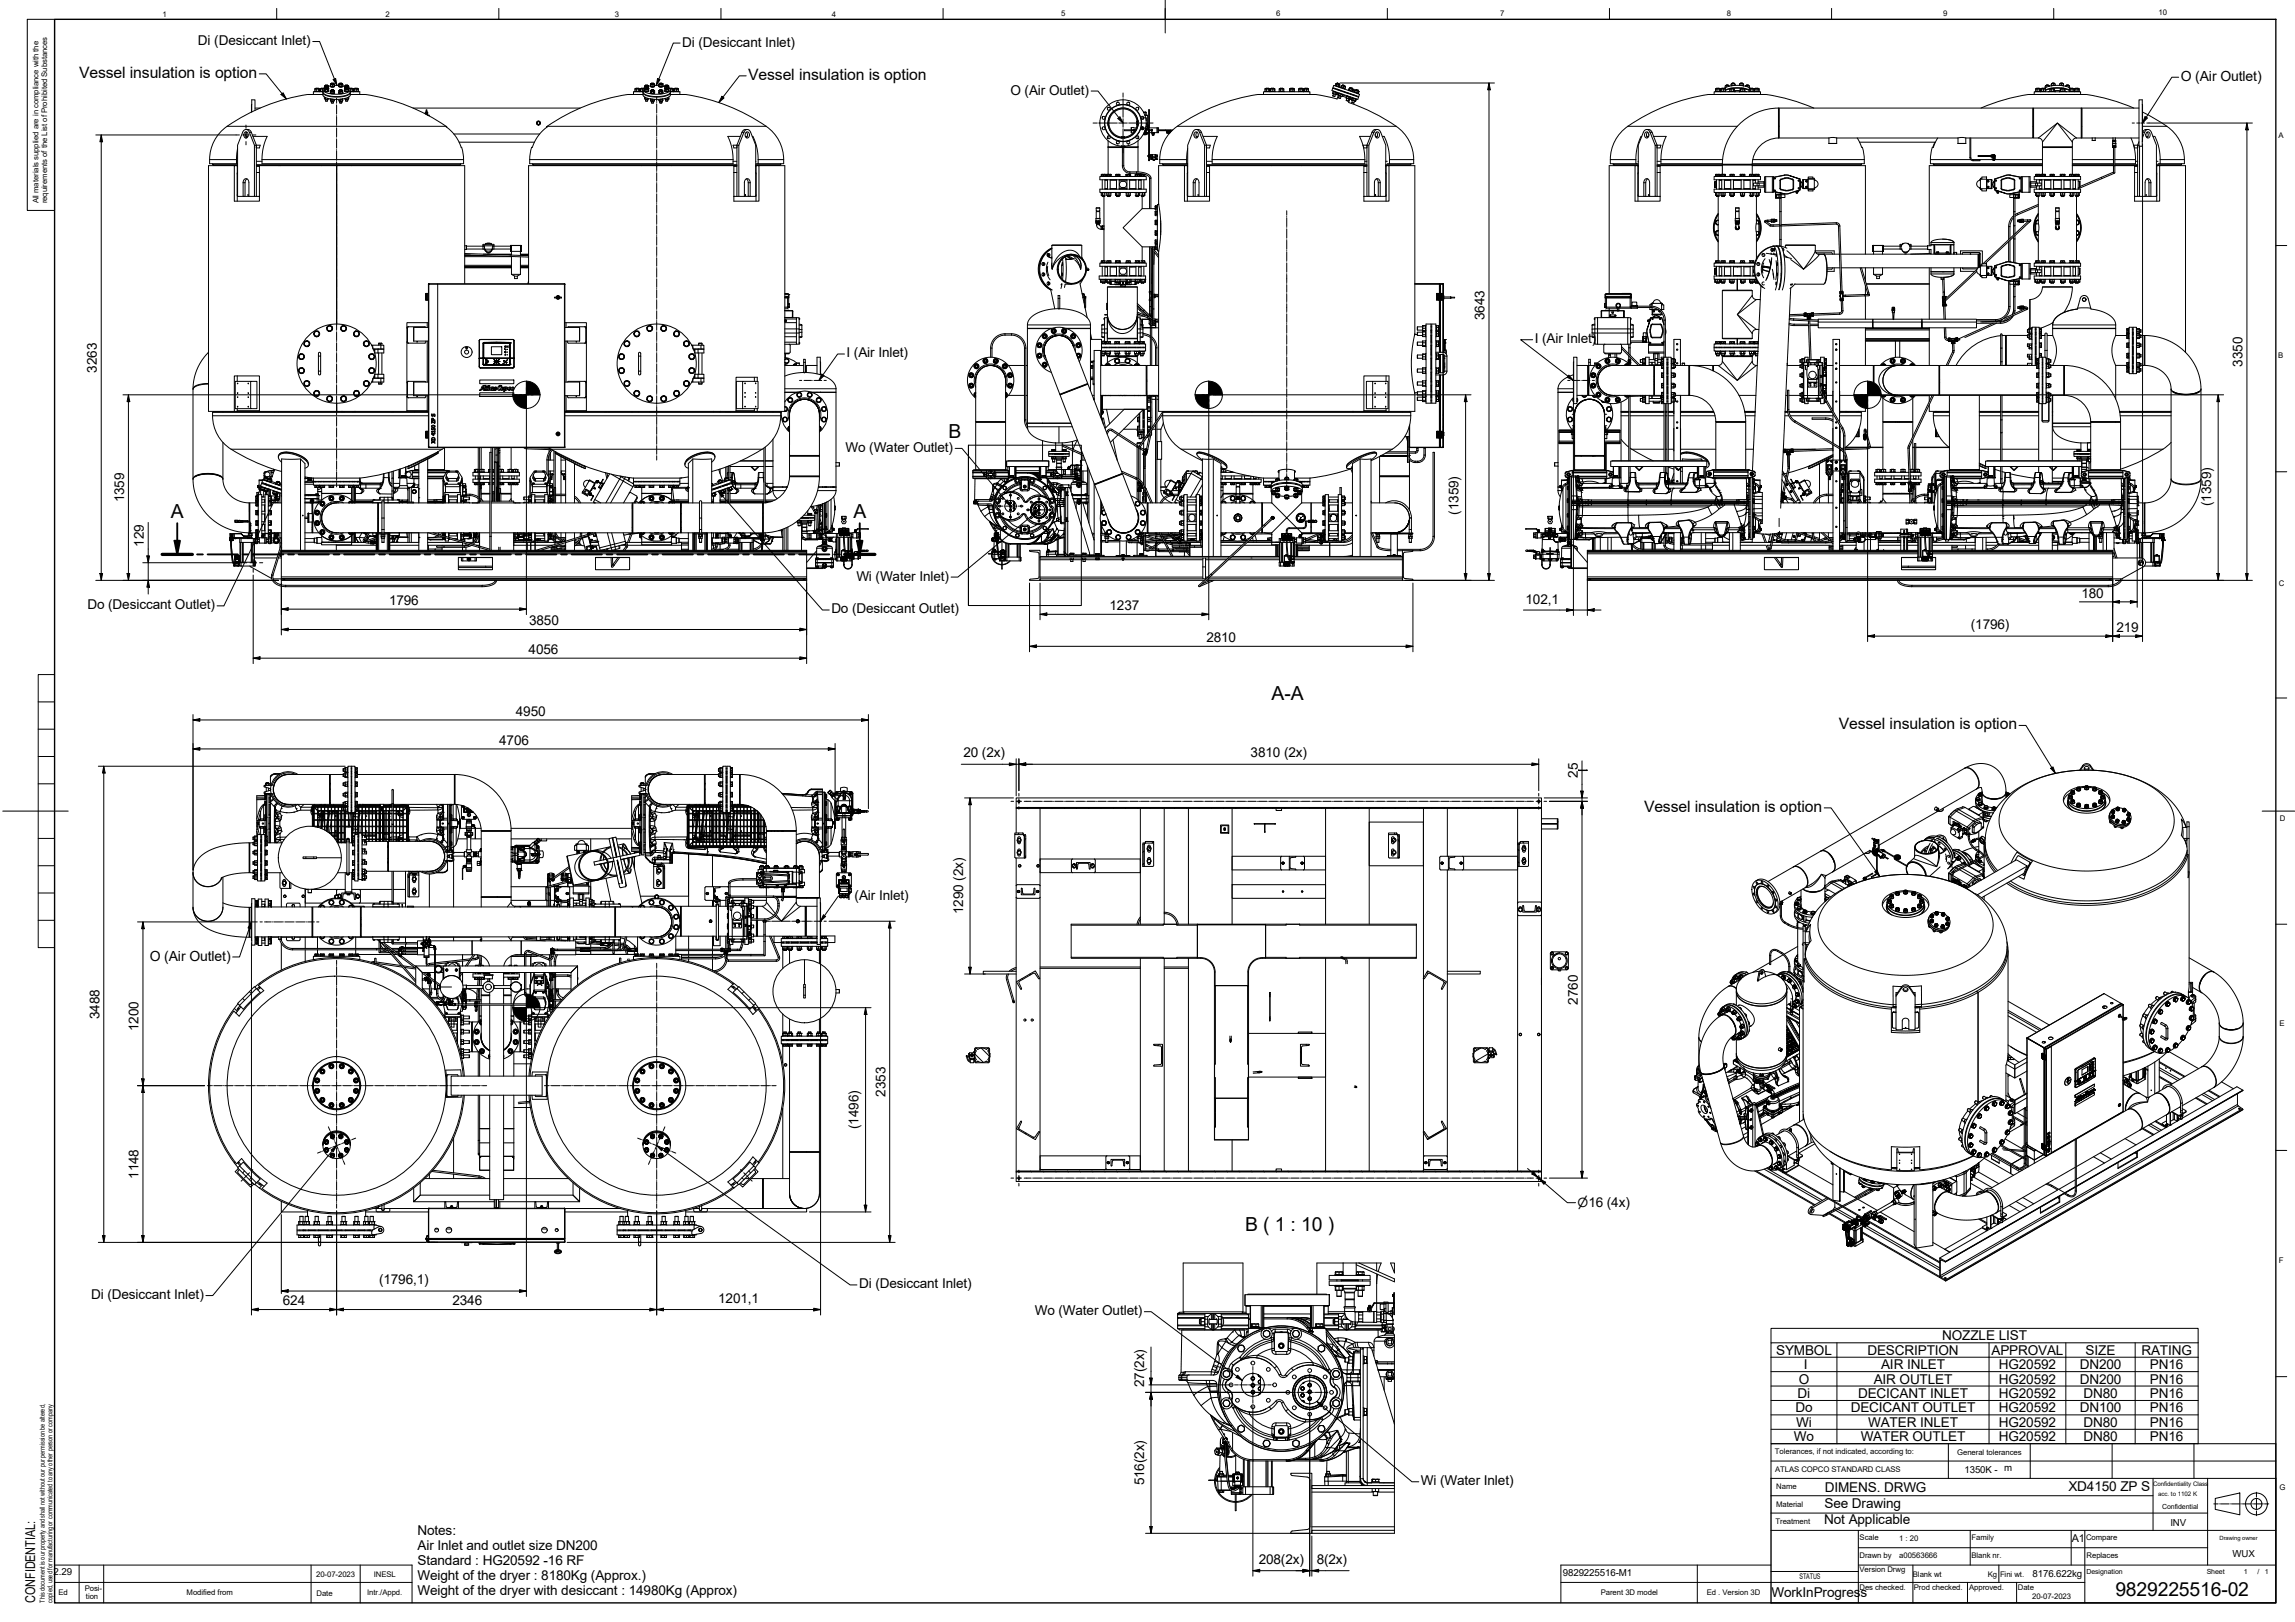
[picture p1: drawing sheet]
<svg xmlns="http://www.w3.org/2000/svg" width="841mm" height="594mm" viewBox="0 0 841 594" stroke-linecap="round" stroke-linejoin="round" font-family="sans-serif">
<defs><g id="words">
<g font-size="7.1">
<text x="347.6" y="160.6">B</text>
<text x="62.6" y="189.6">A</text>
<text x="312.7" y="189.6">A</text>
<text x="466" y="256.3">A-A</text>
<text x="456.3" y="450.9">B ( 1 : 10 )</text>
<text x="775.2" y="584.6">9829225516-02</text>
</g>
<g font-size="5.8">
<text x="29" y="28.5">Vessel insulation is option</text>
<text x="274.2" y="29.3">Vessel insulation is option</text>
<text x="673.9" y="267.2">Vessel insulation is option</text>
<text x="602.5" y="297.4">Vessel insulation is option</text>
</g>
<g font-size="5.1">
<text x="799.2" y="29.6">O (Air Outlet)</text>
<text x="54.9" y="351.8">O (Air Outlet)</text>
</g>
<g font-size="5">
<text x="72.6" y="16.5">Di (Desiccant Inlet)</text>
<text x="250" y="17">Di (Desiccant Inlet)</text>
<text x="370.3" y="34.6">O (Air Outlet)</text>
<text x="544.1" y="117.2" transform="rotate(-90 544.1 117.2)">3643</text>
<text x="562.4" y="125.7">I (Air Inlet)</text>
<text x="310.2" y="130.9">I (Air Inlet)</text>
<text x="35.5" y="136.4" transform="rotate(-90 35.5 136.4)">3263</text>
<text x="821.8" y="134.2" transform="rotate(-90 821.8 134.2)">3350</text>
<text x="309.9" y="165.5">Wo (Water Outlet)</text>
<text x="45.5" y="184" transform="rotate(-90 45.5 184)">1359</text>
<text x="810.3" y="185.3" transform="rotate(-90 810.3 185.3)">(1359)</text>
<text x="534.5" y="188.5" transform="rotate(-90 534.5 188.5)">(1359)</text>
<text x="52.7" y="200.3" transform="rotate(-90 52.7 200.3)">129</text>
<text x="313.8" y="212.6">Wi (Water Inlet)</text>
<text x="142.6" y="221.5">1796</text>
<text x="559" y="221.2">102,1</text>
<text x="762.8" y="218.9">180</text>
<text x="32.1" y="223.2">Do (Desiccant Outlet)</text>
<text x="304.7" y="224.7">Do (Desiccant Outlet)</text>
<text x="406.6" y="223.4">1237</text>
<text x="193.9" y="229">3850</text>
<text x="722.2" y="230.4">(1796)</text>
<text x="775.6" y="231.4">219</text>
<text x="193.7" y="239.5">4056</text>
<text x="442.1" y="235.1">2810</text>
<text x="189" y="262.1">4950</text>
<text x="182.9" y="272.7">4706</text>
<text x="353" y="277.4">20 (2x)</text>
<text x="458.3" y="277.4">3810 (2x)</text>
<text x="578.2" y="284.9" transform="rotate(-90 578.2 284.9)">25</text>
<text x="310.5" y="329.5">I (Air Inlet)</text>
<text x="352.9" y="334.8" transform="rotate(-90 352.9 334.8)">1290 (2x)</text>
<text x="578.2" y="367.9" transform="rotate(-90 578.2 367.9)">2760</text>
<text x="36.4" y="373.3" transform="rotate(-90 36.4 373.3)">3488</text>
<text x="50.8" y="377.7" transform="rotate(-90 50.8 377.7)">1200</text>
<text x="324.5" y="401.7" transform="rotate(-90 324.5 401.7)">2353</text>
<text x="314.6" y="413.5" transform="rotate(-90 314.6 413.5)">(1496)</text>
<text x="50.8" y="431.8" transform="rotate(-90 50.8 431.8)">1148</text>
<text x="138.9" y="470.3">(1796,1)</text>
<text x="314.8" y="471.9">Di (Desiccant Inlet)</text>
<text x="33.4" y="475.8">Di (Desiccant Inlet)</text>
<text x="103.7" y="478.1">624</text>
<text x="165.8" y="478.1">2346</text>
<text x="263.2" y="477.4">1201,1</text>
<text x="379.2" y="481.7">Wo (Water Outlet)</text>
<text x="711.8" y="490.9">NOZZLE LIST</text>
<text x="650.9" y="496.2">SYMBOL</text>
<text x="684.3" y="496.2">DESCRIPTION</text>
<text x="729.8" y="496.2">APPROVAL</text>
<text x="764.3" y="496.2">SIZE</text>
<text x="784.7" y="496.2">RATING</text>
<text x="661.1" y="501.5">I</text>
<text x="689.3" y="501.5">AIR INLET</text>
<text x="732.5" y="501.5">HG20592</text>
<text x="762.1" y="501.5">DN200</text>
<text x="787.9" y="501.5">PN16</text>
<text x="419.2" y="508" transform="rotate(-90 419.2 508)">27(2x)</text>
<text x="659.2" y="506.8">O</text>
<text x="686.6" y="506.8">AIR OUTLET</text>
<text x="732.5" y="506.8">HG20592</text>
<text x="762.1" y="506.7">DN200</text>
<text x="787.9" y="506.7">PN16</text>
<text x="658.8" y="512">Di</text>
<text x="680.9" y="512.1">DECICANT INLET</text>
<text x="732.5" y="512.1">HG20592</text>
<text x="763.5" y="512">DN80</text>
<text x="787.9" y="512">PN16</text>
<text x="658" y="517.3">Do</text>
<text x="678.2" y="517.3">DECICANT OUTLET</text>
<text x="732.5" y="517.3">HG20592</text>
<text x="762.1" y="517.3">DN100</text>
<text x="787.9" y="517.3">PN16</text>
<text x="657.4" y="527.9">Wo</text>
<text x="658.2" y="522.6">Wi</text>
<text x="681.9" y="527.9">WATER OUTLET</text>
<text x="684.6" y="522.6">WATER INLET</text>
<text x="732.5" y="522.6">HG20592</text>
<text x="732.5" y="527.9">HG20592</text>
<text x="763.5" y="522.6">DN80</text>
<text x="763.5" y="527.9">DN80</text>
<text x="787.9" y="522.6">PN16</text>
<text x="787.9" y="527.9">PN16</text>
<text x="419.2" y="544.1" transform="rotate(-90 419.2 544.1)">516(2x)</text>
<text x="520.7" y="544">Wi (Water Inlet)</text>
<text x="668.7" y="546.5">DIMENS. DRWG</text>
<text x="758" y="546.2">XD4150 ZP S</text>
<text x="668.6" y="552.4">See Drawing</text>
<text x="153" y="562.3">Notes:</text>
<text x="668.5" y="558.2">Not Applicable</text>
<text x="153" y="567.8">Air Inlet and outlet size DN200</text>
<text x="153" y="573.3">Standard : HG20592 -16 RF</text>
<text x="461.3" y="572.7">208(2x)</text>
<text x="482.5" y="572.7">8(2x)</text>
<text x="153" y="578.9">Weight of the dryer : 8180Kg (Approx.)</text>
<text x="12.9" y="586.9" transform="rotate(-90 12.9 586.9)">CONFIDENTIAL:</text>
<text x="153" y="584.4">Weight of the dryer with desiccant : 14980Kg (Approx)</text>
<text x="649.2" y="585">WorkInProgres</text>
<text x="681.8" y="585">s</text>
</g>
<text font-size="4.6" x="578.1" y="442.2">⌀16 (4x)</text>
<text font-size="4" x="759.2" y="564.7">A1</text>
<g font-size="3.5">
<text x="719.9" y="539.4">1350K - m</text>
<text x="795.3" y="559">INV</text>
<text x="818.1" y="570.1">WUX</text>
<text x="19.6" y="577">2.29</text>
<text x="572.7" y="577.3">9829225516-M1</text>
<text x="744.8" y="577.6">8176.622kg</text>
</g>
<g font-size="2.8">
<text x="388.9" y="5.8">5</text>
<text x="467.6" y="5.9">6</text>
<text x="549.8" y="5.9">7</text>
<text x="632.9" y="5.8">8</text>
<text x="712.1" y="5.8">9</text>
<text x="791" y="5.6">10</text>
<text x="59.5" y="6.3">1</text>
<text x="141.3" y="6.1">2</text>
<text x="225.3" y="6.1">3</text>
<text x="304.8" y="6.2">4</text>
<text x="834.9" y="50.6">A</text>
<text x="14.1" y="74.5" transform="rotate(-90 14.1 74.5)">All materials supplied are in compliance with the</text>
<text x="17.3" y="74.5" transform="rotate(-90 17.3 74.5)">requirements of the List of Prohibited Substances</text>
<text x="834.9" y="131.1">B</text>
<text x="835.1" y="214.6">C</text>
<text x="835.5" y="300.6">D</text>
<text x="835.3" y="375.6">E</text>
<text x="835.1" y="462.7">F</text>
<text x="650.4" y="532.5">Tolerances, if not indicated, according to:</text>
<text x="717.2" y="533.1">General tolerances</text>
<text x="650.5" y="539.1">ATLAS COPCO STANDARD CLASS</text>
<text x="650.9" y="545.4">Name</text>
<text x="835.3" y="545.7">G</text>
<text x="650.9" y="551.8">Material</text>
<text x="650.6" y="558">Treatment</text>
<text x="681.5" y="564.2">Scale</text>
<text x="696" y="564.6">1 : 20</text>
<text x="722.5" y="564.1">Family</text>
<text x="764.4" y="564.2">Compare</text>
<text x="681.4" y="570.5">Drawn by</text>
<text x="681.4" y="575.9">Version Drwg</text>
<text x="696" y="570.5">a00563666</text>
<text x="722.5" y="570.5">Blank nr.</text>
<text x="764.7" y="570.5">Replaces</text>
<text x="115.9" y="577.7">20-07-2023</text>
<text x="137" y="577.7">INESL</text>
<text x="659.4" y="578.2">STATUS</text>
<text x="701" y="577.8">Blank wt.</text>
<text x="728.4" y="577.8">Kg</text>
<text x="732.9" y="577.8">Fini wt.</text>
<text x="21.5" y="584.2">Ed</text>
<text x="31" y="582.6">Posi-</text>
<text x="31.5" y="585.6">tion</text>
<text x="68.4" y="584.3">Modified from</text>
<text x="116" y="584.6">Date</text>
<text x="134.6" y="584.3">Intr./Appd.</text>
<text x="586.6" y="584.2">Parent 3D model</text>
<text x="625.5" y="584.1">Ed . Version 3D</text>
<text x="681.4" y="582.4">Des checked.</text>
<text x="701.4" y="582.4">Prod checked.</text>
<text x="721.6" y="582.4">Approved.</text>
<text x="739.5" y="582.4">Date</text>
<text x="744.7" y="585.5">20-07-2023</text>
</g>
<g font-size="2.6">
<text x="792.3" y="552.8">Confidential</text>
<text x="764.6" y="576.6">Designation</text>
<text x="808.7" y="576.6">Sheet</text>
<text x="822.3" y="576.6">1</text>
<text x="827.2" y="576.6">/</text>
<text x="829.9" y="576.5">1</text>
<text x="16.4" y="586.9" transform="rotate(-90 16.4 586.9)">This document is our property and shall not without our pur permission be altered,</text>
<text x="19.2" y="586.9" transform="rotate(-90 19.2 586.9)">copied, used for manufacturing or communicated to any other person or company</text>
</g>
<g font-size="2.3">
<text x="789" y="544.2">Confidentiality Class</text>
<text x="790.9" y="547.8">acc. to 1102 K</text>
</g>
<text font-size="2.1" x="813.4" y="564.2">Drawing owner</text>
</g></defs>
<!-- layer: Hatch -->
<g fill="none" stroke="#000" stroke-width=".37">
<path d="M376.8 295.7l-.3 .4M381.3 295.7l-.3 .4M385.8 295.7l-.3 .4M390.3 295.7l-.3 .4M394.8 295.7l-.4 .4M399.3 295.7l-.4 .4M403.8 295.7l-.4 .4M408.3 295.7l-.4 .4M412.7 295.7l-.3 .4M417.2 295.7l-.3 .4M421.7 295.7l-.3 .4M426.2 295.7l-.3 .4"/>
<path d="M430.7 295.7l-.3 .4M435.2 295.7l-.3 .4M439.7 295.7l-.4 .4M444.2 295.7l-.4 .4M448.7 295.7l-.4 .4M453.2 295.7l-.4 .4M457.7 295.7l-.4 .4M462.1 295.7l-.3 .4M466.6 295.7l-.3 .4M471.1 295.7l-.3 .4M475.6 295.7l-.3 .4M480.1 295.7l-.3 .4"/>
<path d="M484.6 295.7l-.4 .4M489.1 295.7l-.4 .4M493.6 295.7l-.4 .4M498.1 295.7l-.4 .4M502.6 295.7l-.4 .4M507 295.7l-.3 .4M511.5 295.7l-.3 .4M516 295.7l-.3 .4M520.5 295.7l-.3 .4M525 295.7l-.3 .4M529.5 295.7l-.4 .4M534 295.7l-.4 .4"/>
<path d="M538.5 295.7l-.4 .4M543 295.7l-.4 .4M547.5 295.7l-.4 .4M551.9 295.7l-.3 .4M556.4 295.7l-.3 .4M560.9 295.7l-.3 .4M578.5 282.1l.1 .1M581.5 282.1l.1 .1M373 307.4l.8 .9M373.3 311.7l-.5 .7M373.4 305.1l-.4 .6M375.9 307.1l-.5 .9"/>
<path d="M375.9 313.5l-.5 .7M394.1 316.7l-.9 .9M399.8 316.8l1.1 .7M419.3 316.2l-.5 .5M419.3 311.7l-.5 .5M421.1 314.7l-.6 .4M421.5 310.4l-.8 .9M422.7 308.2l-.5 .6M448.7 303.5l.2 .3M459.6 301.7l.1 .1M463.5 301.7l-.1 .1M463.5 304.7l-.1 .1"/>
<path d="M467.2 301.7l.1 .1M510.2 312.2l1 .6M511 305.1l.3 .6M511.3 307.3l-.9 .9M512.3 313.8l.3 .4M512.3 307.5l.5 .9M556.1 315.5l.5 .5M556.1 311l.5 .5M557.8 308.2l.6 .6M558.2 314.8l.6 1.1M559.1 310.5l-1.2 .7M570.7 300.6l.2 .5"/>
<path d="M556.5 333.1l.4 .7M564.2 332.6l-.7 1.2M374.5 358.4l.3 .3M377.4 356.8l.3 .2M491.8 350.5l-.1 .1M492.1 351.1h.1M522.8 356.2l.6 .3M529.2 359.8l.6 .4M569.6 353.7l-.3 .1M571.2 349.1l-2.1 1.2M574.2 351l-.4 .2M371.3 367.1h.1"/>
<path d="M371.6 366.7h.1M465.3 373.1h.1M465.3 364.3h.1M354.3 386.7l-.1 .2M357.3 386.1l3 3M359.6 383.9l2.9 2.9M424.8 382.5l-.5 .5M426 390.2l-.2 .3M426 385.8l-.4 .3M450.8 381.4h.1M451.2 380.8h-.1M461.3 392.5h.1"/>
<path d="M461.9 392.8h.1M476.6 385.2l.3 .7M478.7 382.5l.2 .5M479.4 390.1l.2 .4M496.8 398.2l-.1 .1M497.1 397.9l-.1 .1M542.6 383.9l-2.2 1.2M545.3 386l-4.9 2.9M548.2 386.1l.2 .2M373.4 413l-.4 .7M375.9 415l-.1 .3M378.7 416.5l-.2 .4"/>
<path d="M530 413.2l-7 4M373.2 428.9l.3 .3M377.7 428.9l.3 .3M382.2 428.9l.3 .3M386.7 428.9l.3 .3M391.1 428.9l.4 .3M395.6 428.9l.4 .3M400.1 428.9l.4 .3M404.6 428.9l.4 .3M409.1 428.9l.4 .3M413.6 428.9l.4 .3M418.1 428.9l.3 .3"/>
<path d="M422.6 428.9l.3 .3M427.1 428.9l.3 .3M431.6 428.9l.3 .3M436.1 428.9l.3 .3M440.5 428.9l.4 .3M445 428.9l.4 .3M449.5 428.9l.4 .3M454 428.9l.4 .3M458.5 428.9l.4 .3M463 428.9l.3 .3M467.5 428.9l.3 .3M472 428.9l.3 .3"/>
<path d="M476.5 428.9l.3 .3M481 428.9l.3 .3M485.4 428.9l.4 .3M489.9 428.9l.4 .3M494.4 428.9l.4 .3M498.9 428.9l.4 .3M503.4 428.9l.4 .3M507.9 428.9l.3 .3M512.4 428.9l.3 .3M516.9 428.9l.3 .3M521.4 428.9l.3 .3M525.9 428.9l.3 .3"/>
<path d="M530.3 428.9l.4 .3M534.8 428.9l.4 .3M539.3 428.9l.4 .3M543.8 428.9l.4 .3M548.3 428.9l.4 .3M552.8 428.9l.3 .3M557.3 428.9l.3 .3M561.8 428.9l.3 .3"/>
</g>
<!-- layer: Visible Edges(Company STD) -->
<g fill="none" stroke="#000" stroke-width=".37">
<path d="M92.2 38.3l-.1 2.7M93.5 39.6h1.8M115.4 32.6v.8M115.4 33.4l.1 .1M115.7 32.4l.9-.1 .1 .3M115.7 32.4h1M115.7 32.4v.2M115.9 32.6h.9M115.9 32.6v.8M116.8 32.6h.3v.8h-1.7M116.8 32.6v.8M117 32.6h-1.6h.5"/>
<path d="M117 33.4v.1M117.3 32.6v.8M117.3 33.4h.1M117.3 32.6h.1M117.4 32.6h.1M117.4 33.5h.1M117.4 32.6h-.1M117.4 32.6h1.1h-.3M117.4 32.6h.8M117.4 33.5l.9-.1-3 .2M117.4 32.6v.8M117.6 32.4h1"/>
<path d="M117.6 32.4v.2M118.2 32.6v.8M118.3 33.9v.9a4.9 4.9 0 0 0 4.7 1.6l1.9-.1a3.6 3.6 0 0 0 3.4-1.5v-.9M118.3 32.9v.8a4.8 4.8 0 0 0 4.7 1.7l1.6-.1a4 4 0 0 0 3.7-1.6v-.8M118.3 34.6a44.4 44.4 0 0 0-16 2.4 70.8 70.8 0 0 0-19.1 9.3M118.3 33.6h-3.4v1M118.4 33.8a2.98 2.98 0 0 0 3.1 1.6l3.4 .1a3.4 3.4 0 0 0 3.4-1.7M118.6 32.4h-1M118.9 35.5v.6l.3 .2M118.9 33.2l.3 .2M118.9 32.6l.2-.2zM118.9 31.6v1.9l1 .1 .5-.2-1.1 .1-.4-.3"/>
<path d="M118.9 32.2a.91 .91 0 0 0-.5 1 .91 .91 0 0 0 1 .7l2.5 .6h2.8a3.7 3.7 0 0 0 3.6-1.6l-.5-.7M119 31.5l.2 .2-.3-.1zM119.1 32.6l.5 .1zM119.1 36.3h.1M119.1 33.4h.1M119.1 36.3h1.1M119.1 33.4l.5 .1-.4-.1M119.1 31.4h.1M119.2 32.8v.6M119.2 35.7v.6M119.3 32.3h-.4l.2 .1M119.3 31.3l-.2 .1"/>
<path d="M119.3 36.9h.8M119.3 31.3v.2M119.3 32.3v.2M119.3 36.3v.6M119.3 31.2h.7M119.3 32.2h.7M119.3 36.9h.7M119.3 31.2h.7zM119.3 31.2h.1M119.3 32.2h.1M119.4 31.8v.3M120 31.2h.1"/>
<path d="M120 32.2h.1M120 32.8v.6M120 36l.1 .9M120.1 31.3l.1 .1a.6 .6 0 0 1-.4 .5 .6 .6 0 0 1-.6-.2l.2 .1M120.1 32.3l.2 .3-.7 .1 .4 .1M120.1 31.3v.2M120.1 32.3v.2M120.2 31.8h-.8M120.2 31.8v.6M120.2 31.4l.2 .1-.2 .3M120.2 32.4h.1M120.2 31.4h.1"/>
<path d="M120.2 32.4l.2 .2M120.4 32.2l-.2 .2M120.4 32.3l-.1 .2M120.4 32.1l-.2 .3M120.4 31.5v.6M120.4 36.1l-1.2 .2M120.4 32.6v.6l-.8 .3 .6-.1M120.4 32.6l-.4 .2M120.4 36.1h.1M121.1 31.5l.6 .4 .7-.1 .2-.3M121.1 36.2l.1 .7M121.1 33.2l.1 .9"/>
<path d="M121.1 33.9l.7 .3 .8-.3M121.1 31v.6l1 .1h-.9M121.1 31l.7 .1M121.1 36.9h.1M121.2 33.3l.4 .1zM121.2 36.4v.6l.4 .1-.4-.2M121.2 34.1l.4 .1zM121.2 33.5v.6M121.3 33.1l-.2 .1M121.3 30.7l.1 .1M121.3 33.1h.1M121.4 36.3h-.2l.9 .1"/>
<path d="M121.4 33l-.3 .2M121.4 37v.6l.3 .1 .5-.1v-.6M121.4 33v.2M121.4 37.6l.1 .1M121.5 32.9h.7zM121.5 30.5h.7zM121.5 30.5h-.1M121.5 32.9h-.1M121.6 34.2l.7-.1zM121.6 33.4h.7zM121.8 31.1v.6M122 33.5v.6"/>
<path d="M122 36.4v.7M122.1 36.4h-.3M122.1 30.5l-.2 .2-.5-.2M122.1 32.9l-.3 .2-.4-.2M122.2 37.6l-.7 .1M122.2 30.8l.2-.1a.72 .72 0 0 1-1.3 .1v.2M122.2 33l.3 .2-.2 .2h.3M122.2 33v.2M122.4 37l-.8 .1h.4M122.4 30.7h.1M122.4 33.1h.1M122.4 37h.1"/>
<path d="M122.4 34.1h.1M122.4 30.7l.1 .1M122.4 33.1l.2 .3M122.4 31.7h.1M122.5 31.5a.87 .87 0 0 1-1.4 0l-.7 .1M122.5 30.8v.2l-.7 .1M122.5 30.8v.8M122.6 36.4v.5l-.6 .2M122.6 34l-.2 .1M122.6 33.4l-.3 .9h-1l-.2-.3M124.1 34l.1 .2 .7 .1 .7-.1v-.2M124.1 30.8l.2 .8 1 .1h-1"/>
<path d="M124.1 30.8l.2 .2M124.1 31.3a1.81 1.81 0 0 0-1.9 .4h.2M124.2 36.4v.5l.3 .2-.2-.1M124.2 33.4l.1 .7M124.2 33.1v.3M124.3 33.1h-.1M124.3 31.7h.1M124.3 31l.7 .1M124.3 31v.7M124.3 37h.1M124.3 34.1h.1M124.3 30.7l-.2 .1"/>
<path d="M124.3 30.7h.1M124.3 33.1h.1M124.5 30.8l-.2-.1a.78 .78 0 0 0 1.3 .1v.1M124.5 33l-.3 .2 .3 .2h-.3M124.5 37v.6l.3 .1 .5-.1v-.6M124.5 33v.2M124.5 37.6l.7 .1M124.5 37.1h.7zM124.5 34.1l.7 .1zM124.5 33.4h.7zM124.5 32.9h.7zM124.6 30.5l.2 .2 .5-.2"/>
<path d="M124.6 32.9l.3 .2 .4-.2M124.6 30.5h.6zM124.7 36.4h.3M124.8 33.5v.7M124.8 36.4v.7M125 31.1v.6M125.2 37.1l.3-.1zM125.2 33.4l.4-.2zM125.2 30.5h.1M125.2 32.9h.1M125.3 37.6l-.1 .1M125.3 33l.3 .2"/>
<path d="M125.3 33v.2M125.4 36.3l-.8 .1M125.4 30.7l-.1 .1M125.4 33.1h.1M125.4 31.7h.1M125.5 33.1l.1 .1M125.5 33.4v.6M125.5 36.3v.6M125.6 34l-.4 .2 .3-.1M125.6 33.9a.86 .86 0 0 1-1.4 0M125.6 36.7l-.1 .2M125.6 33.2v.8"/>
<path d="M125.6 36.2v.7M125.6 31.6l-.2 .1M125.6 30.9l-.6 .2M125.6 30.9l-.2 1a.84 .84 0 0 1-1.2-.4l.6 .3 .8-.3M125.6 31.4l.7 .2M126.3 31.6l.2 .8M126.3 31.6l.3 .2M126.3 36.1l.2 .2M126.3 32.6l.2 .8M126.3 32.6l.5 .2M126.5 32.4l-.2-.2 .1 .3M126.5 32.4l-.2 .2"/>
<path d="M126.5 32.4h.1M126.5 36.3h.1M126.5 33.4h.1M126.5 31.4l-.2 .2M126.5 36.3l.7 .1zM126.5 33.4l.7 .1zM126.6 31.8h.8M126.6 31.8v.7M126.6 32.3l-.2 .3 .8 .1-.4 .1M126.6 31.3l-.1 .1a.65 .65 0 0 0 .5 .5 .65 .65 0 0 0 .6-.3l-.2 .2M126.6 36.3l.1 .6h.7M126.6 31.3v.2"/>
<path d="M126.7 36.9h.7M126.7 31.2h.7M126.7 31.2h.7zM126.7 32.2h.7zM126.7 32.2l.3 .2 .4-.2M126.7 31.2h.1M126.8 32.8v.6M126.8 36v.3M127.2 32.7l.5-.1zM127.4 31.2h.1M127.4 31.8v.7M127.4 32.3l.4 .2-.2-.1 .2-.2-.2 .2"/>
<path d="M127.4 31.3l.2 .1M127.4 31.3v.2M127.4 36.3v.6M127.6 32.8v.6M127.6 35.7v.6M127.6 31.4h.1M127.6 32.4h.1M127.6 36.3h.1M127.6 33.4h.1M127.6 31.4l.2 .2zM127.8 33.2l-.4 .3-1.1-.1 1 .2 .5-.3M127.8 35.5l-.1 .7-.5 .2 .4-.1"/>
<path d="M127.8 33.1l-.6 .4 .4-.1M127.8 32.5v.6M127.8 31.6l-.1 .9M128.1 32.4l.9-.1 .1 .3M128.1 32.4h1M128.2 32.6h1.2M128.3 32.6h1.1v.8h-1.1l1.2 .2M128.3 34.6a44.4 44.4 0 0 1 16.1 2.4 70.7 70.7 0 0 1 19.3 9.5h-.2l2.8 2.5 1.7 2.6a17.5 17.5 0 0 1 1.9 6.9v1.5h-73.9l.3-5.2 1.6-4.8h-5.2M128.3 33.6h3.5v1M129.1 32.6v.8M129.4 33.4l-.1 .1M129.5 33.6h1.9"/>
<path d="M129.6 32.6v.8M129.7 33.4h.1M129.7 32.6h.1M129.7 33.4v.1M129.7 33.4l1.5 .1M129.7 33.5h.1M129.7 32.6h1.2M129.8 32.6v.8M130 32.4l.9-.1 .1 .3M130 32.4h1M130 32.4v.2M130.6 32.6v.8"/>
<path d="M130.9 32.6h-1.1M130.9 32.6h.3M131.2 33.5h.1M131.2 32.6h.1M131.3 32.6v.8M131.3 33.4l-.1 .1M151.4 39.6h61.2M232.6 33.6h1.8M232.7 32.6v.8M232.7 32.6h1.6M232.7 32.6h.5M232.7 33.4l.1 .1"/>
<path d="M233 32.4l.9-.1 .1 .3M233 32.4h1M233 32.4v.2M233.2 32.6h.9M233.2 32.6v.8M234.1 32.6h.3M234.1 32.6v.8M234.3 33.4v.1M234.4 33.4h-1.7M234.4 32.6v.8M234.6 32.6v.8M234.6 33.4h.1"/>
<path d="M234.6 32.6h.1M234.6 33.4l.1 .1M234.7 32.6h.1M234.7 33.5h.1M234.7 32.6h-.1M234.7 32.6h1.1h-.3M234.7 32.6h.8M234.7 33.5l.9-.1-1.1 .2M234.7 32.6v.8M234.9 32.4h1M234.9 32.4v.2M235.5 32.6v.8"/>
<path d="M235.6 33.9v.9a4.9 4.9 0 0 0 4.7 1.6l1.9-.1a3.6 3.6 0 0 0 3.4-1.5v-.9M235.6 32.9v.8a4.8 4.8 0 0 0 4.7 1.7l1.6-.1a4 4 0 0 0 3.7-1.6v-.8M235.6 34.6a44.4 44.4 0 0 0-16 2.4 70.5 70.5 0 0 0-19.3 9.5h.3l-2 1.7-1.5 1.8-1.8 3.4a9.9 9.9 0 0 0-1.2 6.6h74.5l-.3-5.2-1.6-4.8h4.6M235.6 33.6h-3.4v1M235.7 33.8a2.98 2.98 0 0 0 3.1 1.6l3.4 .1a3.4 3.4 0 0 0 3.4-1.7M235.9 32.4h-1M236.2 32.6l.1 .9 1.1 .1 .3-.3M236.2 32.3l.1 .2M236.2 35.5l.1 .7 .5 .2-.4-.1M236.3 31.7l.1 .7M236.3 32.2l.1 .2M236.3 32.1a.94 .94 0 0 0-.6 1.1 .94 .94 0 0 0 1.1 .7l2.2 .5 3.1 .1a3.6 3.6 0 0 0 3.5-1.7l-.5-.6"/>
<path d="M236.3 31.5l1 .2-.4 .1zM236.3 32.5l-.1 .1 .6 .1 .8-.1-.9 .2zM236.4 32.4h.1M236.4 36.3h.1M236.4 33.4h.1M236.4 33.4h1.1M236.4 31.4h.1M236.4 35.7v.6M236.6 32.3l-.2 .1M236.6 31.3l-.2 .1M236.6 31.3v.2M236.6 32.3v.2"/>
<path d="M236.6 36.3v.6M236.6 36.9h.7M236.6 32.2h.7M236.6 32.2h.1M236.6 31.2h.1M236.6 32.2h.7zM236.7 32.8v.6M236.8 36.4l.6-.1zM236.9 31.8v.3M237.1 35.9v.4M237.3 31.2l-.3 .2-.4-.2M237.3 32.2h.1"/>
<path d="M237.3 31.7l.3-.2zM237.4 32.3l.3 .2M237.4 31.3l.2 .2M237.4 36.3l-.1 .6h-.7M237.4 31.3v.2M237.4 32.3v.2M237.5 33.4h-.8M237.5 32.4h.1M237.5 36.3h.1M237.5 32.8v.6M237.5 31.4l.1 .1M237.5 32.4l.2 .1"/>
<path d="M237.5 33.4h.1M237.6 33.3l-.1 .1M237.6 32.1l-.1 .3M237.6 32.2l-.1 .2M237.6 31.5v.8M237.7 33.2l-.7 .3-.8-.2 .5 .1M237.7 32.3v.2M237.7 36.1l-.2 .2M237.7 32.5l-.1 .8M238.3 33.3l.2 .9 1.1 .1 .3-.3M238.4 31.4l.2 .3M238.4 30.8v.6"/>
<path d="M238.4 31.4l-.8 .2M238.4 33.2l.1-.1zM238.4 36.2v.7M238.4 36.2v.7l1 .2-.8-.1M238.5 30.9l.4 .1zM238.5 36.3l.9 .1M238.5 33.3l.4 .2a.47 .47 0 0 0 .5 0 .47 .47 0 0 0 .3-.4l.2 .2-.4 .2zM238.5 31.7h.1M238.5 37h.1M238.6 31.7l.3 .1zM238.6 31v.7M238.6 30.7l-.2 .1h.3"/>
<path d="M238.6 34.1h.1M238.6 34.1h1.1M238.6 30.7h.1M238.6 36.3h-.2M238.7 34.1h.8M238.7 33.5v.6M238.7 33l-.1 .1M238.7 37v.6l.3 .1 .5-.1v-.6M238.7 33v.2M238.7 32.9h.8M238.7 30.5h.8M238.7 37.6l.1 .1"/>
<path d="M238.8 32.9h.7zM238.8 37.7h.6M238.8 30.5h.7zM238.8 32.9h-.1M238.8 30.5h-.1M238.9 31h.7zM238.9 31.8l.7-.1zM238.9 36.4h.2M239.1 36.4v.7M239.3 36.4h-.2M239.3 31.1v.6M239.4 32.9h.1"/>
<path d="M239.4 30.5h.1M239.5 37.6l-.1 .1M239.5 33.5v.6M239.5 33l.2 .1M239.5 33v.2M239.7 33.1h.1M239.7 34.1h.1M239.7 31.7h.1M239.7 30.7h.1M239.7 30.7l-.2 .1M239.8 30.8l.1 .1-.3 .1zM239.8 36.7l-.4 .4 .3-.1"/>
<path d="M239.8 36.4v.5M239.9 33.9l-.8 .3-.8-.3 .4 .2M239.9 30.9l-.3 1a.85 .85 0 0 1-1.2-.4l.5 .3 1-.2-.2 .1M239.9 33.3v.6l-.4 .2M241.4 30.9l.2-.2zM241.4 30.9v.8l.7 .2 .8-.1 .1-.9M241.4 31.3h-1.5M241.4 36.4v.5l.9 .2-.7-.1M241.4 33.2l.3-.1zM241.4 33.2l.2 .9M241.5 33.9l.5 .3 .9-.2-.5 .1M241.5 33.3l.5 .1z"/>
<path d="M241.6 34.1h1.1M241.6 30.9l.6 .1zM241.6 31.7l.6 .1zM241.6 31.7l-.2-.2 1.1 .3 .5-.3-.8 .3 .5-.1M241.6 34.1h.8M241.6 33.5v.6M241.6 30.7l.2 .1M241.8 37v.6l.3 .1 .5-.1v-.6M241.8 33l-.1 .1M241.8 31.1v.6M241.8 33v.2M241.8 37.6h.8"/>
<path d="M241.8 32.9h.7zM241.9 32.9l.3 .2 .3-.2M241.9 30.5l.2 .2 .4-.2M241.9 30.5h.6zM241.9 36.4h.1M242 36.4v.7M242.2 36.4h-.2M242.2 31l.6-.1zM242.4 33.5v.6M242.5 36.3l.2 .1M242.6 31.1v.6M242.6 33l.1 .1a.4 .4 0 0 1-.2 .5 .4 .4 0 0 1-.5-.2l.9-.1-.2-.2"/>
<path d="M242.6 33v.2M242.7 30.7l-.1 .1M242.7 36.4v.6M242.7 34.1h.1M242.8 37h-.1M242.8 30.7l.2 .2zM242.8 36.3l-.1 .1M242.8 36.3l-.9 .1M242.9 36.9h.1M242.9 33.3l-.1 .9-1 .1-.4-.3M242.9 36.2v.7l-.6 .2 .4-.1M243 31.5l.6 .1 .1 .9"/>
<path d="M243.6 36.1l.2 .2M243.6 33.3l.1 .2 .6 .1 .7-.1 .1-.2M243.7 32.7v.6l.3 .1h-.2M243.7 33.1a.83 .83 0 0 0 1.3 0M243.7 32.5l.3 .2zM243.7 31.5l.2 .2-.3-.1zM243.8 36.3l.5 .1zM243.8 33.4h.1M243.8 32.4h.1M243.8 36.3h.1M243.8 32.4l-.2-.1 .2 .1M243.8 31.4h.1"/>
<path d="M243.9 31.7h.6zM243.9 32.3l-.1 .1M243.9 31.3l-.1 .1M243.9 36.9h.8M243.9 31.3v.2M243.9 32.3v.2M243.9 36v.9M244 36.9h.7M244 32.2h.7M244 31.2h.7M244 32.7h.7zM244 31.2h.7z"/>
<path d="M244 32.2h.1M244 31.2h.1M244.1 31.8v.3M244.3 32.8v.6M244.5 31.7l.5-.1zM244.7 32.2h.1M244.7 31.2h.1M244.7 35.7v1.2M244.7 32.3l.3 .4h-.3l.2-.3M244.7 31.3l.4 .2-.2-.1M244.7 31.3v.2M244.7 32.3v.2"/>
<path d="M244.9 32.4h.1M244.9 31.4h.1M244.9 31.8v.6M244.9 33.4h-.9h.3M245 33.3l-.7 .1M245 32.7v.6M245.1 32.2l-.2 .2M245.1 32.3l-.1 1M245.1 32.4l-.1 .1M245.1 32.1l-.2 .3M245.1 31.5v.6M245.1 35.5v.6l-.8 .3 .6-.1"/>
<path d="M245.4 32.4l.9-.1 .1 .3M245.4 32.4h1M245.5 32.6h1.2M245.6 32.6h1.1M245.6 34.6a44.4 44.4 0 0 1 16.1 2.4 65.2 65.2 0 0 1 20.9 10.8 15.2 15.2 0 0 1 4.6 12.2h-10.1M245.6 33.6h3.5v1M246.4 32.6v.8M246.7 33.4l-.1 .1M246.7 33.4h-1.1l3.1 .2M246.7 32.6v.8M246.9 32.6v.8M247 33.4h.1"/>
<path d="M247 32.6h.1M247 33.4l1.5 .1M247 32.6v.8M247 33.5h.1M247 32.6h1.2M247.1 32.6v.8M247.3 32.4l.9-.1 .1 .3M247.3 32.4h1M247.3 32.4v.2M247.9 32.6v.8M248.2 32.6h-1.1M248.2 32.6h.3"/>
<path d="M248.5 33.5h.1M248.5 32.6l.1 .8M248.5 32.6v.9M463 34.6v-1h17v1M463.5 33.6h1.8M463.5 32.6v.8M463.6 32.6h1.6M463.6 32.6h.5M463.6 33.4l.1 .1M463.9 32.4l.9-.1 .1 .3M463.9 32.4h1M463.9 32.4v.2"/>
<path d="M464.1 32.6h.8M464.1 32.6v.8M464.9 32.6h.4M464.9 32.6v.8M465.2 33.4v.1M465.3 33.4h-1.7M465.3 32.6v.8M465.4 33.6h1.8M465.5 32.6v.8M465.5 33.4h.1M465.5 33.4l.1 .1M465.5 32.6h.1"/>
<path d="M465.6 32.6h.1M465.6 33.5h.1M465.6 32.6h-.1M465.6 32.6h1.5M465.6 32.6h.8M465.6 33.5h1.5M465.6 32.6v.8M465.8 32.4l.9-.1 .1 .3M465.8 32.4h1M465.8 32.4v.2M466.4 32.6v.8M467.1 32.6h.1"/>
<path d="M467.1 33.5h.1M467.1 32.6h-.7M467.1 32.6v.8M467.1 33.4v.1M467.2 33.4l-.1 .1M468.7 33.6h1.8M468.8 32.6v.8M468.8 32.6h1.6M468.8 32.6h1.3M468.8 33.4l.1 .1M469.1 32.4l.9-.1 .1 .3M469.1 32.4h1"/>
<path d="M469.1 32.4v.2M469.3 32.6v.8M470.1 32.6h.4M470.1 32.6v.8M470.4 33.4v.1M470.5 33.4h-1.7M470.5 32.6v.8M472.5 33.6h1.9M472.6 32.6v.8M472.6 33.4h.1M472.6 32.6h.1M472.6 33.4l.1 .1"/>
<path d="M472.7 33.5h.1M472.7 33.5h1.5M472.8 32.6v.8M472.9 32.4l1-.1v.3M472.9 32.4h1M472.9 32.4v.2M473.1 32.6h1.1M473.1 32.6h-.5M473.6 32.6v.8M474.2 32.6h.1M474.2 33.5h.1M474.2 32.6v.8"/>
<path d="M474.2 33.4v.1M474.3 33.4l-.1 .1M474.3 32.6v.8M475.8 33.6h1.9M475.9 32.6v.8M476.2 32.4l1-.1v.3M476.2 32.4h1M476.2 32.4v.2M476.4 32.6v.8M476.8 32.6h.8M476.8 32.6h-.9M477.3 32.6v.8"/>
<path d="M477.6 33.4l-.1 .1M477.6 33.4l-1.6 .1M477.6 32.6v.8M477.7 33.6h1.9M477.8 32.6v.8M477.8 33.4h.1M477.8 32.6h.1M477.9 32.6h.1M477.9 33.4l1.5 .1M477.9 32.6v.8M477.9 33.5h.1M477.9 32.6h-.1"/>
<path d="M477.9 32.6h1.2M478 32.6v.8M478.1 32.4l1-.1v.3M478.1 32.4h1M478.1 32.4v.2M478.8 32.6v.8M479.1 32.6h-1.1M479.1 32.6h.3M479.4 33.5h.1M479.4 32.6l.1 .8M479.4 32.6v.9M488.3 34.1l.2 .2"/>
<path d="M488.3 34.2l.2 .1M488.4 32.3l9.5 3.3-.3 .8-9.5-3.2zM488.4 35.1l.8 .2M488.4 35.1h.1M488.5 34.3h.2M488.5 34.3l1.3 .4M488.6 33.3l1.4 .5M488.6 33.5h.1M488.7 34.3l.7 .2M488.7 34.3l-.3 .8M488.8 31.3l9.4 3.2-.3 .9-9.4-3.3zM488.9 33.6l-.2 .7"/>
<path d="M489.2 35.3l-.1 .1M489.3 31.4l1.4 .5M489.3 31.2l1.4 .6M489.3 32.4v.2M489.3 31.3h.1M489.4 34.5l.4 .2M489.4 34.6l-.2 .7M489.6 33.9l-.2 .6M489.6 30.6h.1M489.7 30.6l.6 .2M489.7 30.6l-.4 .6M489.8 34.7h.1"/>
<path d="M489.9 30.7l-.2 .7M489.9 33.9l.1 .1M490 34.2l-.1 .3 .6 .2M490 34h.1M490 34l-1.4-.5-.3 .6M490 34l-.2 .7M490 30.4l.8 .3M490 30.4l-.1 .3M490 32.8l1.3 .4M490.1 30.4l.7 .3M490.1 30.4h-.1M490.1 32.7l-.1 .2"/>
<path d="M490.3 30.8l.7 .3M490.3 30.8l.3 .2M490.4 34.9h.1M490.4 34.9l-.4 1.3-7.8-1.6h-21.3a68.1 68.1 0 0 0-31.4 13.2 15.1 15.1 0 0 0-4.5 12.2h9.8M490.5 35.8l.7 .2M490.5 34.9l.4 .2M490.6 31l.4 .1M490.6 31l-.2 .6M490.7 34l1.4 .5M490.7 34.2h.1M490.7 35l-.2 .8M490.7 34.2l-.3 .7"/>
<path d="M490.7 34.2l1.3 .5M490.8 30.7l-.1 .2M490.8 34.3l-.2 .6M490.9 35.1l.4 .1M490.9 35.1l.8 .3M491 31.1l-.2 .6M491.3 35.2l.5 .1M491.3 32.2l1.4 .4M491.4 33.1l-.1 .2M491.4 32l1.3 .5M491.4 32h.1M491.5 35.3l-.3 .7"/>
<path d="M491.5 34.5l-.2 .7M491.6 31.3l-.2 .7M491.6 31.3h.1M491.7 31.3h-.1M491.7 31.3h.1M491.7 31.3l.4 .2M491.7 35.4h.1M491.8 31.4l-.2 .6M491.8 35.3l-.1 .1M491.9 35.2l1.5 .5M492 34.6v.1M492 34.7l-.2 .6"/>
<path d="M492.1 31.1l.7 .3M492.1 31.1l-.1 .3M492.1 33.5l2.1 .7M492.1 33.4v.2M492.1 31.5l.7 .2M492.5 31.6l-.2 .7M492.7 32.5h.1M492.8 31.7l.2 .1M492.8 31.4l-.1 .2M492.8 32.5h.1M492.8 32.5h-.1M493 31.8h.1"/>
<path d="M493 31.8l-.2 .6M493.1 31.8l-.3 .7M493.3 35.9l.3 .1M493.3 35.9l1 .4M493.3 36.8l.7 .3M493.3 36.8l.8 .2M493.6 35.3l-.3 .6M493.6 35l1.4 .5M493.6 35.2l1.3 .4-.3 .7M493.6 36l-.3 .8M493.6 36l.7 .3M494.1 37l-.1 .1"/>
<path d="M494.2 35.5l-.2 .6M494.2 33.2l1.4 .4M494.3 32.9v.1M494.3 34.1l-.1 .2M494.3 36.3h.3M494.3 36.3l.3 .1M494.3 33h.1M494.3 33l1.3 .5M494.4 36.3l-.3 .7M494.5 32.3l-.2 .6M494.5 32.3l-.2 .7M494.6 32.4h.3"/>
<path d="M494.6 32.3h-.1M494.6 32.3h.1M494.6 32.3v.1M494.6 32.3l.3 .1M494.6 36.3h.1M494.6 36.3l-.4 1.2a64.6 64.6 0 0 1 19.3 10.3 15.1 15.1 0 0 1 4.6 12.2h-8.9M494.8 35.7l-.2 .6M494.9 35.6h.1M494.9 32.4l.6 .2M494.9 32.1l.8 .3M494.9 32.1v.3M495 34.5l1.3 .4"/>
<path d="M495 34.4l-.1 .2M495.2 32.6l-.2 .6M495.3 36.6h.1M495.3 36.6l.3 .1M495.4 36.6l.2 .1M495.4 37.5l.7 .2M495.5 36.1l-.1 .5M495.5 32.6l.4 .1M495.5 36l-.2 .4-.6-.1M495.5 35.9l-.2 .7M495.6 36.7l.6 .2M495.6 35.9h-.1"/>
<path d="M495.6 35.9l1.4 .5M495.6 35.7l1.4 .5M495.6 33.5h.1M495.6 35.9h.1M495.6 33.4h.1M495.6 36.7l-.2 .8M495.7 33.4l-.1 .1M495.7 32.4l-.1 .2M495.7 33.4v.1M495.8 32.8l-.2 .6M495.9 32.7v.1M495.9 32.7h.1"/>
<path d="M495.9 32.8h.1M495.9 32.8l-.2 .6M496 36.1l-.2 .6M496.2 36.9l.4 .2M496.3 33.9l1.4 .4M496.3 34.8l-.1 .2M496.4 33.7l1.2 .5M496.4 33.7h.1M496.4 37l-.3 .7M496.5 33l-.2 .7M496.5 33l.5 .2M496.5 33l-.2 .6"/>
<path d="M496.6 33h-.1M496.6 37.1h.1M496.6 33l.8 .3M496.6 33h.1M496.7 37.1h.1M496.8 36.4l-.3 .6M496.8 37.1h-.1M496.9 36.4h.1M497 36.4h.1M497 36.4l-.4 .7M497 36.4l-.2 .7M497 32.8l.7 .2"/>
<path d="M497 32.8l.7 .3M497 32.8l-.1 .3M497 33.2l.4 .1M497 33.2l-.2 .6M497.1 35.1l-.1 .2M497.4 33.3l.5 .1M497.7 34.2h.1M497.7 33v.1M497.7 33.1v.3M497.8 33.5l-.3 .6M497.8 34.2h-.1M497.8 34.1l-.2 .1"/>
<path d="M497.9 33.4l.1 .1M497.9 33.4h.1M497.9 33.5h.1M498 33.5h.1M498 33.5l-.2 .6M628.2 34.6v-1h16.9v1M628.6 33.6h3.8M628.7 32.6v.8M628.7 33.4l.1 .1M629 32.4l1-.1v.3M629 32.4h1M629 32.4v.2"/>
<path d="M629.2 32.6h.9M629.2 32.6v.8M630.1 32.6h.3v.8h-1.7M630.1 32.6v.8M630.3 32.6h-1.6h.5M630.3 33.4v.1M630.6 32.6v.8M630.6 33.4h.1M630.6 33.4l.1 .1M630.6 32.6h.1M630.7 32.6h-.1M630.7 32.6h.1"/>
<path d="M630.7 33.5h.1M630.7 32.6h1.5M630.7 32.6h.8M630.7 33.5h1.5M630.8 32.6v.8M630.9 32.4l1-.1v.3M630.9 32.4h1M630.9 32.4v.2M631.5 32.6v.8M631.9 32.4l1.8-.8 3-.3 2.9 .3 1.8 .8M632.2 33.5h.1M632.2 32.6h-.7"/>
<path d="M632.2 32.6v.8M632.2 32.6v.9M632.2 32.1v.1M632.2 33.4v.1M632.3 32.9l1.4-.5 2.6-.3 2.7 .2 2 .6M632.4 31.4l-.2 .7M632.4 31.4h.1M632.6 31.3h.8M632.6 31.3h.1M632.6 31.2h.7M632.7 31.3v.6M633.4 31.3h.1"/>
<path d="M633.5 31.4h-1l1.2 .2M633.5 31.4h.1M633.5 31.4v.2M633.8 33.6h1.9M633.9 32.6v.8l-.7 .2M633.9 33.4l.1 .1M634.2 32.4l1-.1v.3M634.2 32.4l-1.9 .7M634.2 32.4h1M634.4 32.6v.8M634.6 30.7h.1M634.6 30.7l.5-.1-.8 .3v.6"/>
<path d="M634.7 31.3v-.8l.4-.1 .4 .1v.8M634.7 31.3h.2M634.7 31.3l-.1 .1M634.7 30.5h.8M635.2 32.4h2.9M635.3 32.6h.3v.8M635.3 32.6v.8M635.5 31.3l-1 .1M635.5 31.3h.1M635.6 32.6h-1.7h1.4M635.6 33.4l-.1 .1M635.6 33.4h-1.7"/>
<path d="M635.6 33.4l.3 .2M635.6 33.2h2.1M635.7 30.7l-.6-.1 .7 .2 .1 .5M635.7 30.7h.1M635.7 33.6h.1M635.9 33.6h.1M637.4 33.6h.1M637.6 30.7v.6M637.6 33.6h1.9M637.6 33.6h-.1M637.6 30.7l.4-.1-.4 .1-.2 .6M637.6 30.7h.1"/>
<path d="M637.7 33.4l-.3 .2M637.7 32.6v.8M637.7 33.4h.1M637.7 32.6h.1M637.7 33.4l.1 .1M637.8 33.4v.1M637.8 30.6h.8M637.8 30.6h.1M637.8 32.6h.1M637.8 33.5h.1M637.8 32.6h-.1M637.8 32.6h.5"/>
<path d="M637.8 33.5h1.5M637.9 30.5h.6M637.9 30.5h-.1M637.9 32.6v.8M637.9 31.3l1 .1M638.1 32.4h1M638.1 32.4v.2M638.1 32.3h.9l.1 .3 1.9 .5M638.1 32.3v.1M638.3 32.6h1M638.3 32.6h-.5M638.3 32.6h1.1"/>
<path d="M638.4 31.2l.1 .1M638.4 31.2l-.2 .1M638.4 30.6v.6M638.5 30.5h.1M638.6 30.6h.1M638.7 32.6v.8M638.7 30.7l-.7-.1 .9 .2v.6M638.7 30.7h.1M638.9 31.4h.1M639.3 32.6h.1M639.3 33.5h.1M639.4 32.6v.8"/>
<path d="M639.4 33.4l-.1 .1M639.4 33.4l.7 .2M639.8 31.4l.2-.1-.3 .3M640 31.2h.7M640 31.3h.7zM640.3 31.3v.5M640.7 31.3h-.8M640.7 31.3h.1M640.9 33.6h1.9M640.9 31.4l-.2-.1 .3 .4M641 32.6v.8M641 31.4v.7"/>
<path d="M641.1 32.6h-.1M641.1 33.4v.1M641.4 32.4l.9-.1 .1 .3M641.4 32.4h1M641.4 32.4v.2M641.5 32.6v.8M642 32.6h.7M642 32.6h-.9M642 32.6h-1M642 32.6h.7v.8h-1.6M642.4 32.6v.8M642.7 33.4l-.1 .1"/>
<path d="M642.8 33.6h1.9M642.9 32.6v.8M643 33.4h.1M643 32.6h.1M643 33.4v.1M643 33.4l1.5 .1M643 33.5h.1M643 32.6h1.2M643.1 32.6v.8M643.3 32.4l.9-.1 .1 .3M643.3 32.4h1M643.3 32.4v.2"/>
<path d="M643.9 32.6v.8M644.2 32.6h-1.1M644.2 32.6h.3M644.5 33.5h.1M644.5 32.6h.1M644.6 32.6v.8M644.6 33.4l-.1 .1M651.7 39.6a20.7 20.7 0 0 0-20.5 20.5M651.7 39.6v10.9M664.7 39.6l-9.2-3.2-8.2-1.8h-21.3a68.1 68.1 0 0 0-31.3 13.2 15.1 15.1 0 0 0-4.6 12.2h9.4M725.9 39.6l9.2-3.3 8.2-1.7h21.3l9.5 2.1 7.9 2.9M745.2 39.6v10.9z"/>
<path d="M745.2 39.6h17.5M745.5 34.6v-1h16.9v1M745.9 33.6h1.8M746 32.6v.8M746.3 32.4l1-.1v.3M746.3 32.4h1M746.3 32.4v.2M746.5 32.6h.9M746.5 32.6v.8M747.4 32.6h.3M747.4 32.6v.8M747.6 32.6h-1.6h.5"/>
<path d="M747.6 33.4v.1M747.7 33.4l-1.6 .1M747.7 32.6v.8M747.8 33.6h1.9M747.9 33.4h.1M747.9 33.4l.1 .1M747.9 32.6v.8M748 32.6l-.1 .8M748 33.5h.1M748 32.6h1.5M748 32.6h-.1M748 32.6h.9"/>
<path d="M748 33.5h1.5M748.1 32.6v.8M748.2 32.4l1-.1v.3M748.2 32.4h1M748.2 32.4v.2M748.9 32.6v.8M749.2 32.4l1.8-.8 3-.3 2.9 .3 1.8 .8M749.5 32.6h.1M749.5 33.5h.1M749.5 32.6h-.6M749.5 32.6v.8M749.5 33.4v.1"/>
<path d="M749.6 33.4l-.1 .1M749.6 32.9l1.4-.5 2.6-.3 2.7 .2 2 .6M749.6 32.6v.8M749.7 31.4l.5-.1-.7 .3v.6M749.7 31.4h.1M749.9 31.3h.8M749.9 31.3l-.1 .7M749.9 31.2h.7M750.6 31.4l.4 .2M750.6 31.4l-.4-.1 .6 .1M750.6 31.4v.3M751 31.6h.1"/>
<path d="M751.1 33.6h1.9M751.2 32.6v.8l-.7 .2M751.5 32.4l1-.1v.3M751.5 32.4l-1.9 .7M751.5 32.4h1M751.7 32.6v.8M751.8 30.7v.6M751.9 30.7l.3-.1-.5 .2v.6M751.9 30.7h-.1M752 30.6h.8M752 30.6h.1M752.1 30.5h.7"/>
<path d="M752.1 30.5h-.1M752.2 30.6l.7 .1zM752.4 31.3h.3l-.9 .1 .2-.1M752.5 32.4h2.9M752.6 32.6h.3M752.6 32.6v.8M752.6 30.6v.6M752.8 30.6h.1M752.9 32.6h-1.7h1.4M752.9 33.4l-.1 .1M752.9 33.4l-1.6 .1M752.9 33.4l.3 .2"/>
<path d="M752.9 33.2h2.1M752.9 32.6v.8M753 30.7l.2 .6M753 30.7h.1M753 33.6h.1M753.2 33.6h.1M754.7 33.6h.1M754.9 33.6h1.9M754.9 33.6h-.1M754.9 30.7l-.1 .6M754.9 30.7h.1M755 32.6v.8l-.3 .2"/>
<path d="M755 33.4h.1M755 32.6h.1M755.1 33.4h.1M755.1 32.6v.8M755.1 30.6h.8M755.1 30.6h.1M755.1 32.6h.1M755.1 33.5h.1M755.1 32.6h-.1M755.1 32.6h.5M755.1 33.5h1.5M755.1 30.6h.7z"/>
<path d="M755.2 32.6v.8M755.2 31.3l.9 .1M755.4 32.4l.9-.1 .1 .3 1.9 .5M755.4 32.4h1M755.4 32.4v.2M755.4 30.6v.6M755.6 32.6h1M755.6 32.6h-.5M755.6 32.6h1.1M755.6 31.3h-.3M755.8 30.5h-.7M755.8 30.5h.1"/>
<path d="M755.9 30.6h.1M756 32.6v.8M756.1 30.7l-.3-.1 .3 .2-.1 .6M756.1 30.7v.7M756.6 32.6h.1M756.6 33.5h.1M756.6 32.6l.1 .8M756.7 32.6v.8M756.7 33.4l-.1 .1M756.7 33.4l.7 .2M757.1 31.4h.1M757.2 31.3h.8"/>
<path d="M757.2 31.3h.1M757.3 31.2h.7M757.4 31.3l-.5 .3M757.4 31.3h.4l-.7 .1M757.4 31.3v.4M758 31.3h.1M758.2 32h.1M758.2 31.4v.6M758.2 31.4l-.4-.1 .5 .2 .1 .7M758.2 31.4h.1M758.2 33.6h3.8M758.3 32.6v.8"/>
<path d="M758.4 33.4v.1M758.7 32.4l.9-.1 .1 .3M758.7 32.4h1M758.7 32.4v.2M758.8 32.6v.8M759.3 32.6h.7M759.3 32.6h-1M759.3 32.6h.7v.8h-1.6M759.7 32.6v.8M760 33.4l-.1 .1M760.2 32.6v.8M760.3 33.4h.1"/>
<path d="M760.3 32.6h.1M760.3 33.4l1.5 .1M760.3 32.6v.8M760.3 33.5h.1M760.3 32.6h1.2M760.4 32.6v.8M760.6 32.4l.9-.1 .1 .3M760.6 32.4h1M760.6 32.4v.2M761.2 32.6v.8M761.5 32.6h-1.1M761.5 32.6h.3"/>
<path d="M761.8 33.5h.1M761.8 32.6l.1 .8M761.8 32.6v.9M762.7 39.6v10.9M783.8 36.6h1.3v17h-1.3zM783.8 39.6h-20.9v10.9h3.8M785.1 38.3v13.6M77.9 60v.3M83.2 46.3a15 15 0 0 0-6.4 13.7h9.9M87.1 54.4l-.4 3.8v1.8h.4M89.7 48.5a1.05 1.05 0 0 1 1.3 .7 1.05 1.05 0 0 1-.6 1.3 1.13 1.13 0 0 1-1.1-.7 1.13 1.13 0 0 1 .4-1.3zM90.1 47.4l1.2 .1 .6 .6 2 5.1"/>
<path d="M90.2 50h.7M90.5 48.4a1.37 1.37 0 0 0 0 2M93.2 53.2h.7v18.7M93.5 40.4v-3.8h-1.3v4.4M93.9 53.2h1.5l-.3 1h-1.2zM156.1 41.1h-.2v.6M156.1 41.9v-1.7h.3v1.8M156.4 41.1h.1M156.5 41.1l.2 .1v1M156.8 42.2h.4v.2M166.3 49.1h31.5M168.2 52.1h27.6"/>
<path d="M168.8 60v.3M195.2 60v.3M268.6 53.2h1.5v1h-1.2zM270 53.2h.8v18.7M270.8 53.2l1.8-4.7a1.26 1.26 0 0 1 1.2-1.1 1.26 1.26 0 0 1 1.3 1.1l1.8 4.7v18.7h-2M273.1 50h.7M273.4 48.5a1.05 1.05 0 0 1 1.3 .7 1.05 1.05 0 0 1-.6 1.3 1.13 1.13 0 0 1-1.1-.7 1.13 1.13 0 0 1 .4-1.3zM273.5 48.4a1.37 1.37 0 0 1 0 2M273.8 47.4l-.9 .1-.7 .5-2.2 5.2v18.7M275.7 50h.2l.7 1.4 .8 2.8 .4 5.8M286.1 60v.3M406.1 45.1v.8"/>
<path d="M406.1 49.8v1M406.1 51.6v12.3M406.1 54h5.2M411 53.9h.1M411 53.5v.1M411 53.8h-4.9h10.9h-4.9M411 50.2h.1M411 50.5v.1M411 50.2h1.1M411.1 53.5l-.1 .4M411.1 50.2h.1M411.1 50.5v.1"/>
<path d="M411.3 53.9l.1 7.4 .9 1.6 1.8 .6M411.6 53.8l-.6 .1M411.8 53.9v6.8a2.25 2.25 0 0 0 2.3 2.3M411.8 54h5.2v9M411.8 53.6l-.3 .1M412 50.2h.1M412 50.5v.1M412.1 50.2h.1M412.1 50.5v.1M412.1 53.8v.1M412.1 53.5v.3M414.6 47.9v.8v-.8"/>
<path d="M414.6 46.7l1.8 .2M414.6 46.7v.9M414.6 48.7h.7M416.1 47.6h-4v.3h3.8M416.7 44.4v1.3M416.7 45.7h.1M416.7 45.5h.1M416.7 44.4h.1M416.7 44.6h.1M416.7 44.6v.1M417 44.4h.1M417 44.1v.5"/>
<path d="M417 44.6h.1M417 45.5h.1M417 45.5v.4M417 49.8v1M417 51.6v2.4M417 45.5v.2M418.2 46.7v.1M418.4 47l-.1 .3M418.4 46.5h.1M418.4 46.9l.4-.3v.9M418.5 46.8l.1 .3M418.6 42.6v1.1"/>
<path d="M419 47.2v.2M419.1 41.1h.1M419.2 41.1l-.1 .1M419.2 46.9v.3M419.2 46.8v.1M419.2 46.8v.4M419.2 43.1l-.2 .5M419.3 48.7h.2M419.3 49.1h.5M419.5 41.1h.3M419.5 48.1l.1 .6M419.6 48.7h.1"/>
<path d="M419.6 42.2l1 .1zM419.7 47.6l-.1 .3M419.7 47.4l.2 .4-.4 .3M419.8 43.1l.3 .2-.1 .9M419.8 47.5l.1 .4-.4 .2M419.9 47.8l.9-.7 .1 9.9M419.9 47.3l-.1 .1M419.9 47.3v-.5l.1 .3-.2 .4M419.9 41.1l.1 .1M419.9 41.1l-.8 .1M419.9 47.3h.3M419.9 46.4l.7 .4"/>
<path d="M420 41.2v1M420 47.8v.9h-.8M420 45.5l.7 1-.7-.4M420.1 45.2a1.4 1.4 0 0 1 .8 1.6M420.1 47.8v.9h-.5M420.1 47.3v.1M420.1 48.6h.5M420.3 47.2h-.3v.3M420.3 48.6v.3M420.4 45.8l.1 .5M420.5 48.6v.2M420.6 42.3l-.2 3"/>
<path d="M420.6 46.8h.1M420.6 46.8l-.7 .7M420.8 48.2a1.38 1.38 0 0 1-1.7 .8M420.8 47.6l.1 .4 .4-.2M420.8 47.6l.1 .3 .4-.1M420.8 57.4h.1M420.9 46.7l.5 1-.2 9.2M420.9 48.7a1.67 1.67 0 0 1-2 .6M420.9 46.2v-6h.3v6.6h3.3M420.9 46.7v.1M420.9 57.3v1.4M420.9 57.3l.3 .1z"/>
<path d="M420.9 57l.3-.1-.4 .1 .1 .4M420.9 56.9v.4M421.1 47.5l-.3 .1M421.1 47.5l.2 .3M421.2 56.9a.3 .3 0 0 0-.5 .2 .3 .3 0 0 0 .5 .3M421.2 57.4h-.3M421.2 56.9h-.4v.5M421.2 56.9h.1M421.2 57.4v1.3M421.2 56.9h.2M421.2 57.4h.2M421.2 57.4h.1"/>
<path d="M421.5 56.8v.7M421.6 56.8v.7M421.6 56.7v.9M421.6 56.7v.4M421.6 57.1v.5M421.6 57.6h.5M421.6 57.1h.5M421.6 56.7h.5M421.8 58.4h.1M421.8 58v.4M421.8 58h.1M421.8 58h.5z"/>
<path d="M421.8 47.6l.4-.1 .1 .3M421.8 47.6l.1 .4 .4-.2M421.8 47.6l.1 .3 .4-.1M422.1 48.8h.5M422.1 48.8h.2M422.1 48.6v.2M422.1 56.6v1M422.1 57.6l.1 .1M422.2 48.5h.1M422.2 56.6h-.1M422.2 56.6h.1M422.3 48.9h.6"/>
<path d="M422.4 49.2h.1M422.3 48.9v.5M422.3 58.4h-.5M422.3 57.8h1.1v.6l-.9 .2zM422.3 58v.3M422.3 58.4h1.1M422.3 49.5h.5M422.3 56.6h.1M422.3 48.5l-1.1 .1M422.3 48.8v.1M422.3 48.5l.5 .1M422.3 57.6v.1"/>
<path d="M422.3 48.6h.5M422.3 48.6h-.2M422.3 56.6v1M422.3 56.7h1M422.3 48.8h.5M422.4 57.6l.4-.3 .5 .3M422.4 49.2h.5M422.4 57.6v.2M422.4 57.6l-.2 .1M422.4 49.5h.3M422.6 49.2h.3M422.6 49.2h-.2"/>
<path d="M422.6 48.8h.2M422.6 48.6v.2M422.6 48.9v.3M422.7 58.8h.1M422.7 58.6v.2M422.7 58.8h.3M422.7 58.8h.2M422.8 48.5l1.7 .1M422.8 48.6h.2M422.8 58.6v.2M422.8 48.8v.1M422.8 49.2v.2"/>
<path d="M422.9 48.9h-.6M422.9 48.9v.3M422.9 48.6h.1M422.9 58.8h.1M422.9 58.6v.2M423 58.6v.2M423 48.8h-.2M423 48.6v.2M423.3 57.6h.1M423.3 57.6l.2 .1M423.3 56.6v1.2M423.3 57.6l.1 .1"/>
<path d="M423.4 56.6h-.1M423.4 56.6h.1M423.5 56.6h.1M423.5 57.6v.1M423.5 56.6v1M423.5 57.5h.1M423.5 57.1h.1M423.5 56.7h.1M423.6 56.7v.8M423.6 57.1v.4M423.6 56.7v.4M423.6 56.8h.5"/>
<path d="M423.6 57.5h.5M423.9 58.4v-.4h-.5h.5v.4M423.9 58.4l-.5-.1 .5 .1M423.9 58v.4M423.9 58.4h.1M424 46.8v1.8M424 46.9h.1M424.1 46.8v1.8M424.1 56.8h.1M424.1 57.4v.1M424.1 56.8v.6M424.5 46.8v1.8"/>
<path d="M424.6 47.6h2.5v.3h-2.5M426.1 60v.3M427.1 47.6h1.8v.3h-1.8M427.5 47.9l.1 .2 1.5 .1M427.7 48.2l1.4 .1M427.7 48.5l1.1 .1M427.7 48.5l-.1 .3 .9 .1M427.7 48.2l-.1 .3 1.2 .1M427.9 47.9h1.5h-.5M428.9 47.6h.8M435.2 54.4l-.4 4.1v1.5h.4M437.8 48.5a1.05 1.05 0 0 1 1.4 .7 1.05 1.05 0 0 1-.7 1.3 1.13 1.13 0 0 1-1-.7 1.13 1.13 0 0 1 .3-1.3z"/>
<path d="M438.3 47.4l1.1 .1 .7 .6 2 5.1M438.3 50h.7M438.7 48.4a1.37 1.37 0 0 0 0 2M440.9 50h5.2l-1.5 4.5-.4 5.5h56l-.4-5.5-1.6-4.5h4M441.4 53.2h.7v18.7M442.1 53.2h1.4l-.3 1h-1.1zM499.5 53.2h1.5v1h-1.2zM501.6 53.2h-.7v18.7h.7M504 50h.7M504.2 48.5a1.05 1.05 0 0 1 1.4 .7 1.05 1.05 0 0 1-.7 1.3 1.13 1.13 0 0 1-1-.7 1.13 1.13 0 0 1 .3-1.3zM504.4 48.4a1.37 1.37 0 0 1 0 2M504.7 47.4l-.9 .1-.8 .5-2.1 5.2"/>
<path d="M506.6 50h.6l.3 .4 1.4 4.4 .3 5.2h-.8M517 60v.3M591.2 60v.3M601.6 50h-.2l-.8 1.9-.9 3.7-.2 4.4h.7M603 48.5a1.05 1.05 0 0 1 1.3 .7 1.05 1.05 0 0 1-.6 1.3 1.13 1.13 0 0 1-1.1-.7 1.13 1.13 0 0 1 .4-1.3zM603.5 47.4l1.1 .1 .6 .6 2.1 5.1v18.7M603.5 50h.7M603.8 48.4a1.37 1.37 0 0 0 0 2M606 50h4.6l-1.6 4.8-.3 5.2h22.5M606.5 53.2l-1.8-4.7a1.26 1.26 0 0 0-1.2-1.1 1.26 1.26 0 0 0-1.3 1.1l-1.8 4.7v18.7h2M607.2 53.2h1.5l-.3 1h-1.2zM607.3 53.2h-.8v18.7h.8"/>
<path d="M651.7 50.5a9.8 9.8 0 0 0-9.6 9.6M670.2 50.5v2.1h2.9v-2.1M673.1 50.5l-1.4-.2-19.7 .2v-10.9h93v10.9h-24.6M673.1 50.5h44.4M680.6 50.5l1.3 2.6a10.8 10.8 0 0 1 1.3 6.9h-41.1M681.5 52.1h27.7M682.1 60v.3M708.5 60v.3M709.1 52.1l-.8 1.9M710.1 50.5l-1.6 3.5h-.4a16.5 16.5 0 0 0-.7 6h41.1M717.5 50.5l1.5-.2 1.4 .2M717.5 50.5v2.1h2.8l.1-2.1"/>
<path d="M721.9 50.5l.1 7.6 .7 .7 2.9 .1v-.3l-2.9-.1-.4-.5-.1-7.5M729.6 57h-4.7v.3h4.7M729.6 57.4h.1M729.6 56.8h.3M729.6 56.8v.6M729.6 56.8v.1M729.9 56.8h.2M729.9 57.4h.2M729.9 56.8v.6M729.9 56.9v.2M729.9 57.2l.2 .2M729.9 57.2v.2"/>
<path d="M729.9 56.9h.5M729.9 56.8v.1M729.9 57.1v.1M729.9 57.4h.1M730.1 57.8h1.1v.6l-.9 .2zM730.1 58.4h1.1M730.1 56.9l-.2 .2M730.1 56.8h.1M730.1 57.4h-.5M730.1 56.8v.6M730.1 56.9a.53 .53 0 0 1 .8-.2 .53 .53 0 0 1 0 .8 .53 .53 0 0 1-.8-.1M730.2 56.9v.9"/>
<path d="M730.2 56.9h.1M730.2 57.4h.1M730.3 57.4l.3 .2zM730.4 56.9l.3-.1 .3 .3-.3 .4-.3-.1M730.4 56.7h.2l-.3 .2zM730.4 56.9l.3 .1zM730.4 57.3l.3 .1zM730.4 57.4h-.3M730.5 58.8h.1M730.5 58.6v.2M730.5 58.8h.3M730.5 58.4h.1"/>
<path d="M730.6 58v.4M730.6 58h-.1M730.6 58.4h.1M730.6 58h.1M730.6 58.8h.1M730.6 56.7a.43 .43 0 0 1 .4 .4 .43 .43 0 0 1-.4 .5M730.6 56.7l.5 .4-.5 .5M730.6 58.6v.2M730.7 58.4h.1M730.7 58v.4M730.7 58.8h.1M730.7 56.9v.4"/>
<path d="M730.8 58.6v.2M731 57.4v.4M745.2 50.5h1.8a1.5 1.5 0 0 1 1.5 1.5v1.8M748.5 53.8h10.9M759.4 60h15.1M762.7 50.5h-1.8a1.5 1.5 0 0 0-1.5 1.5v1.8M766.7 50.5h1.1M766.7 50.5v1h1.1v-1M767.8 50.5h6.5M774.1 53.3h.1M774.1 52.5l.1 1M774.1 53.2h1.3"/>
<path d="M774.2 53.9h.1M774.2 52.5h1.1M774.2 52.5h-.1M774.2 51.4h1.1M774.2 51.4h.1M774.2 51.6h.1M774.2 51.6l.3 .1M774.2 51.4v1.1M774.2 51.7h1.1M774.2 51.7v.1M774.2 53.4h.1M774.2 53.5v.4"/>
<path d="M774.2 53.4v.1M774.3 53.9h.7M774.3 50.5h9.5M774.3 50.5v.9M774.5 53.9v9.3l.3 .3 .2-.3v-9.3M774.8 53.7l-.5 .2M775 53.9h.3M775.2 50.5v.9M775.2 53.4l-.5 .2M775.3 51.7h.1M775.3 51.7v.1M775.3 51.6l-.8 .1"/>
<path d="M775.3 51.4v2.3l-.3 .2M775.3 53.7v.1M775.3 53.9h.1M775.3 53.8v.1M775.3 52.5h.1M780.9 50.5l1.4 4.3 .3 5.2h-7.6M781.9 53.2h1.5v1h-1.2zM783.8 53.2h-.5v18.7h.8M783.8 51.9l-.5 1.3M784.1 53.6v18.3h2M785.2 50.4l.7-1.9a1.26 1.26 0 0 1 1.2-1.1 1.26 1.26 0 0 1 1.3 1.1l1.8 4.7v18.7h-2M785.2 41l4.5 2.5 4.4 2.8"/>
<path d="M786.4 50h.7M786.7 48.5a1.05 1.05 0 0 1 1.3 .7 1.05 1.05 0 0 1-.6 1.3 1.13 1.13 0 0 1-1.1-.7 1.13 1.13 0 0 1 .4-1.3zM786.8 48.4a1.37 1.37 0 0 1 0 2M787.2 47.4l-1.3 .2-.7 1M789 50h.7l1.3 3.4 .5 3.1 .1 3.5M794.1 46.3a14.8 14.8 0 0 1 6.4 12.2M799.4 60v.3M800.5 58.5v1.5h-9.7M85.9 60.7h-9.5v90h9.5M86.9 60.7h-1v13h9.2v-13M86.9 60.7h.2M86.9 60.7v2.7"/>
<path d="M86.9 71.7v2M86.9 60.9h.2M87.1 60.3h-9.2l.3 .3h8.9M87.1 63.2v8.7M89.1 71.9h-2v-18.7l1.8-4.7a1.26 1.26 0 0 1 1.3-1.1 1.26 1.26 0 0 1 1.2 1.1l1.8 4.7v18.7h-2M89.8 71.9h1.4M90.5 65.5l-.7 1.1v5.3h-.7v-5a1.12 1.12 0 0 1 1.1-1.5 1.12 1.12 0 0 1 1 1.5v5M93.2 71.9h1.8M93.9 63.2h1.1M93.9 60.3h74.9M93.9 60.7h76.4v43.2M93.9 60.9h1.2"/>
<path d="M102.3 60.6v.1M102.8 60.6v.1M117.9 60.6v.1M123.3 60.7v58M123.3 60.9h.1M123.4 60.7v58zM128.8 60.6v.1M168.8 60.3l-.3 .3h-74.6M235.2 60.6v.1M246.1 60.6v.1M268.9 60.7v13h9.2v-13h-1M268.9 60.9h1.1"/>
<path d="M269 71.9h1M269 63.2h1M270 60.3h-74.8l.3 .3h74.5M270 71.9h2.8M270 60.7h-76.3v43.2M272.8 71.9h1.4M273.5 65.5l.7 1.3v5.1h.7v-5a1.12 1.12 0 0 0-1.1-1.5 1.12 1.12 0 0 0-1 1.5v5M276.9 63.2v8.7M276.9 60.3h9.2M276.9 60.7h.2M276.9 60.9h.2M277.1 60.7v2.7"/>
<path d="M277.1 71.7v2M278.1 60.7h9.5v90h-10.1M286.1 60.3l-.3 .3h-8.9M401.7 80h1.3M401.7 80v-2.5h1.3v2.5M401.8 76.2h1.2v1.1h-1.3zM401.8 77.3v.2M402.9 77.3v.2M403.1 69.3h17v1.2h-17zM403.1 64.6h17v1.2h-17zM403.5 70.5l1.6 .1M403.5 64.6h3.8"/>
<path d="M403.6 71.5h1.4M403.6 63.9l.1 .6h1.6v-.6M403.6 70.6v.9M403.6 70.6h.1M403.9 65.8v3.5M403.9 71.5v.4M404 70.6h.1M404 70.6v.9M404.1 63.9h.7M404.1 63.9h-.4M404.1 63.9h-.4v.6h.7v-.6M404.6 72v23.6"/>
<path d="M404.8 63.9h.4M404.8 70.6h.1M404.9 70.6v.9M404.9 71.9h-1l.9 .1M404.9 65.8v3.5M404.9 69.2h.9M404.9 69.1h.9M404.9 66h.9M405.2 63.9v.6h-.8M405.3 63.9h.1M405.4 70.5l1.8 .1M405.5 63.9h.4"/>
<path d="M405.5 63.9v.6h.4M405.5 64.1h-.2M405.5 63.9h1.7M405.6 64.5h1.5M405.6 70.6v.9h1.5M405.8 71.9h1zM405.8 65.8v3.5M405.8 71.5v.4M405.9 63.9h1.3M405.9 63.9v.6h.9v-.6M406.3 70.6h.1M406.3 70.6v.9"/>
<path d="M406.4 70.6h-.1M406.8 65.8v3.5M406.8 71.5v.4M406.8 69.2h2.3M406.8 69.1h2.3M406.8 66h2.3M407.1 70.6v.9h-1.5M407.1 70.6h.1M407.2 63.9v.6h-.4M408.7 70.5h1.9M408.7 64.6h1.9M408.8 71.5h1.7"/>
<path d="M408.8 70.6v.9M408.8 70.6h.1M408.9 64.5h1.5M408.9 63.9h.7M408.9 63.9v.6h.7M409.1 71.9h1zM409.1 65.8v3.5M409.1 71.5v.4M409.2 70.6v.9M409.6 63.9v.6h.8v-.6M410 63.9h.4M410 63.9h-.4"/>
<path d="M410 63.9h-1.1M410.1 70.6v.9M410.1 70.6h.1M410.1 65.8v3.5M410.1 71.5v.4M410.1 69.2h2.9M410.1 69.1h2.9M410.1 66h2.9M410.5 70.6h.1M410.5 70.6v.9h-1.7M410.6 66.6l1.6-.2a1.25 1.25 0 0 1 .7 1.2 1.25 1.25 0 0 1-.7 1.1h-1.3l-.5-.5-.2-.6zM412.5 70.5h1.9"/>
<path d="M412.5 64.6h1.9M412.6 63.9h.4M412.6 63.9v.6h.4M412.6 63.9h1.7M412.7 70.6v.9h1.5v-.9M412.7 71.5h1.5M412.7 64.5h.1M412.8 70.6h-.1M413 71.9h1zM413 65.8v3.5M413 71.5v.4M413 63.9h.9"/>
<path d="M413 63.9v.6h.9M413.4 70.6h.1M413.5 70.6v.9M413.9 63.9h.4M413.9 63.9v.6h.4v-.6M414 65.8v3.5M414 71.5v.4M414 69.2h2.3M414 69.1h2.3M414 66h2.3M414.1 63.5l4.7 .2 1.6 .5 .8 .7 .1 11.5M414.1 63h3.4l2.1 .4a2.57 2.57 0 0 1 2.2 1.8v11.2"/>
<path d="M414.2 70.6h.1M414.2 64.5h.1M415.8 64.6h1.9M416 71.5h.1M416 63.9h1.5M416 63.9h.8M416 63.9v.6h.8M416 64.5h.1M416.3 71.9h1zM416.3 65.8v3.5M416.4 70.6l-.1 1.3M416.8 63.9h.7"/>
<path d="M416.8 63.9v.6h.7M417 63.5v.4M417.2 70.6v.9M417.3 65.8v3.5M417.3 71.5v.4M417.3 69.2h.9M417.3 69.1h.9M417.3 66h.9M417.5 63.9v.6M417.6 70.6v.9h-1.5M417.6 71.5h-1.5M417.6 63.9l-.1 .6"/>
<path d="M417.6 64.1h.2M417.7 70.5l-1.8 .1M417.8 64.6h1.8M417.8 63.9h.4M417.8 63.9h1.6l.1 .6h-.4v-.6M417.8 63.9v.6h.4M417.9 64.5h1.5M418.1 71.5h.2M418.2 65.8v3.5M418.2 71.9h1l-.9 .1M418.2 63.9h.9M418.2 63.9v.6h.9"/>
<path d="M418.3 71.5h1.1M418.6 72v4.4M418.6 70.6h.1M418.7 70.6v.9M419.1 63.9h.4M419.2 65.8v3.5M419.2 71.5v.4M419.4 70.6h.1M419.4 70.6v.9M419.5 70.6v.9M419.5 70.6h.1M419.5 71.5h-1.2"/>
<path d="M419.5 71.5h-.1M419.6 70.5l-1.5 .1M423.4 76.4h-4.8l-7 7 7 7h4.8M423.4 77.4v1.5M423.4 75.5v1.3M423.4 77.4h.1M423.4 75.4l.6 .1M423.4 78.4v.1M423.4 78.5v.5M423.4 77.6v-.2h.6v1M423.4 77.6v.8M423.4 77.6h.1"/>
<path d="M423.4 76v.9M423.4 75.5v.5M423.4 75.5h.1M423.4 76.1h.6v.8M423.4 75.5h.6v.6M423.4 75.4v.1M423.4 76.9h.1M423.4 77.6h.6M424 77.4h.1M424 75.5h.1M424.1 77.3l-.1 1.8v-.7h-.6M424.1 75.4l-.1 1.5"/>
<path d="M424.6 74.7l.6 4 .2 4.5-.2 4.4-.6 4.6M424.6 74.7v.2h-.5v17h.5v.3M434.1 60.7h-9.5v14M435.1 60.7h-1v13h9.1v-13M435.1 60.7h.1M435.1 60.9h.1M435.1 60.7v2.7M435.1 71.7v2M435.2 60.3h-9.1l.3 .3h8.8M435.2 63.2v8.7M437.3 71.9h-2.1v-18.7l1.9-4.7a1.26 1.26 0 0 1 1.2-1.1 1.26 1.26 0 0 1 1.3 1.1l1.8 4.7v18.7h-2M438 71.9h1.4"/>
<path d="M438.7 65.5l-.7 1.3v5.1h-.7v-5a1.12 1.12 0 0 1 1-1.5 1.12 1.12 0 0 1 1.1 1.5v5M441.4 71.9h1.8M442.1 63.2h1.1M442.1 60.6h58.8M442.1 60.3h58.8M442.1 60.7h58.8M442.1 60.9h1.1M466.1 60.6v.1M477 60.6v.1M499.8 60.7v13h9.2v-13h-1.1M499.8 60.9h1.1M499.9 71.9h1"/>
<path d="M499.9 63.2h1M503.7 71.9v-5a1.12 1.12 0 0 1 1-1.5 1.12 1.12 0 0 1 1.1 1.5v5M503.7 71.9h-2.1v-18.7l1.9-4.7a1.26 1.26 0 0 1 1.2-1.1 1.26 1.26 0 0 1 1.3 1.1l1.8 4.7v18.7h-2M503.7 71.9h1.4M504.4 65.5l.7 1.3v5.1h.7M507.8 63.2v8.7M507.8 60.3h9.2M507.8 60.7h.1M507.8 60.9h.1M507.9 60.7v2.7M507.9 71.7v2M509 60.7h9.5v61.6"/>
<path d="M517 60.3l-.4 .3h-8.8M599.2 60.7h-9.5v46.8M600.2 60.7h-1v13h9.2v-13M600.2 60.7h.2M600.2 60.9h.2M600.2 60.7v2.7M600.2 71.7v2M600.4 60.3h-9.2l.3 .3h8.9M600.4 63.2v8.7M603.1 71.9h-.7v-5a1.12 1.12 0 0 1 1.1-1.5 1.12 1.12 0 0 1 1 1.5v5M603.1 71.9h3.4M603.8 65.5l-.7 1.1v5.3"/>
<path d="M607.3 71.9h1M607.3 63.2h1M607.3 60.6h23.9M607.3 60.3h74.8M607.3 60.7h23.9M607.3 60.9h1.1M628.2 69.3h16.9v1.2h-16.9zM628.2 64.6h16.9v1.2h-16.9zM628.4 66.4l.1 2.3zM628.6 70.5l1.5 .1M628.6 64.6h3.8M628.7 71.5h1.4"/>
<path d="M628.7 63.9l.1 .6h1.6v-.6M628.7 70.6v.9M628.7 70.6h.1M628.8 63.9h.7M628.8 63.9v.6h.7M629 66.4h-.5v2.3h.5M629 65.8v3.5M629 71.5v.4M629.1 70.6v.9M629.5 63.9v.6h.8v-.6M629.6 78.6a8.5 8.5 0 0 0 0 9.6M629.7 78.2a8.7 8.7 0 0 0 0 10.5"/>
<path d="M629.7 78.5a8.6 8.6 0 0 0 0 9.9M629.7 72v23.6M629.9 63.9h.4M629.9 63.9h-.4M629.9 63.9h-1.1M630 70.6v.9M630 71.9h-1l.9 .1M630 70.6h.1M630 69.2h.9M630 69.1h.9M630 65.9h.9M630 65.8v3.5"/>
<path d="M630 66h.9M630.4 63.9h.1M630.5 70.5l1.8 .1M630.6 63.9h.4M630.6 63.9v.6h.4M630.6 63.9h1.7M630.7 64.5h.1M630.7 70.6v.9h1.5M630.9 71.9h1zM630.9 65.8v3.5M630.9 71.5v.4M631 63.9h.9"/>
<path d="M631 63.9v.6h.9M631.2 60.1h10.9M631.2 63.9v-3.5h10.9v3.5M631.5 70.6l-.1 .9M631.9 63.9h.4M631.9 63.9v.6h.4v-.6M631.9 69.2h2.3M631.9 69.1h2.3M631.9 65.9h2.3M631.9 65.8v3.5M631.9 71.5v.4M631.9 66h2.3"/>
<path d="M632.1 70.6h.1M632.2 70.6v.9h-1.5M632.2 64.5h.1M633.8 70.5h1.9M633.8 64.6h1.9M633.9 71.5h.2M633.9 70.6v.9M633.9 70.6h.1M634 63.9h1.5M634 63.9h.7M634 63.9v.6h.7M634 64.5h.1"/>
<path d="M634.2 71.9h1zM634.2 65.8v3.5M634.2 71.5v.4M634.3 70.6v.9M634.7 63.9h.8M634.7 63.9v.6h.8v-.6M635.1 70.6h.1M635.2 70.6v.9M635.2 69.2h2.9M635.2 69.1h2.9M635.2 65.9h2.9M635.2 65.8v3.5"/>
<path d="M635.2 71.5v.4M635.2 66h2.9M635.6 70.6h.1M635.6 71.5h-1.5M635.6 70.6v.9M636 80h1.3M636 80v-2.5h1.3v2.5M636 76.2h1.3v1.1h-1.3zM636.1 77.3v.2M637.2 77.3v.2M637.6 70.5h1.9M637.6 64.6h1.9"/>
<path d="M637.7 63.9h.4M637.7 63.9h1.6l.1 .6h-.4v-.6M637.7 63.9v.6h.4M637.8 71.5h.4M637.8 64.5h1.5M637.8 70.6v.9h.4M637.9 70.6h-.1M638.1 71.9h1zM638.1 65.8v3.5M638.1 71.5v.4M638.1 63.9h.9M638.1 63.9v.6h.9"/>
<path d="M638.5 70.6h.1M638.6 70.6v.9M639 63.9h.4M639.1 69.2h2.3M639.1 69.1h2.3M639.1 65.9h2.3M639.1 65.8v3.5M639.1 71.5v.4M639.1 66h2.3M639.3 70.6h.1M639.3 70.6v.9h-1.1M639.3 71.5h-1.1"/>
<path d="M640.9 64.6h1.9M641.1 71.5h.8M641.1 64.5h1.5M641.1 63.9h.8M641.1 63.9h1.5M641.1 63.9v.6h.8M641.4 71.9h1zM641.4 65.8v3.5M641.4 70.6h.1M641.4 70.6v1.3M641.5 70.6h-.1M641.9 63.9h.7"/>
<path d="M641.9 63.9v.6h.7M642.1 60.7h41.5v32.4M642.2 70.6l.1 .9M642.4 69.2h.9M642.4 69.1h.9M642.4 65.9h.9M642.4 65.8v3.5M642.4 71.5v.4M642.4 66h.9M642.6 67.1h2.1v1h-2.1zM642.6 63.9v.6M642.7 70.6v.9"/>
<path d="M642.7 71.5h-.8M642.7 63.9l-.1 .6M642.8 70.5l-1.8 .1M642.8 64.6h1.9M642.9 63.9h1.3M642.9 63.9h1.6l.1 .6h-.4v-.6M642.9 63.9v.6h1.3M643 64.5h1.5M643.3 65.8v1.3M643.3 68.1v1.2M643.3 71.9h1l-.9 .1M643.3 63.9v.6"/>
<path d="M643.7 78.6a8.5 8.5 0 0 1-.1 9.6M643.7 78.2a8.8 8.8 0 0 1 0 10.5M643.7 78.5a8.6 8.6 0 0 1 0 9.9M643.7 72v9.7l-.3 1.5 .3 2v9.6M643.7 70.6h.1M643.8 70.6v.9M644.2 63.9h.4M644.3 66.6h2.4v2h-.3v-2M644.3 68.6h2.1M644.3 65.8v1.3M644.3 68.1v1.2M644.3 71.5v.4"/>
<path d="M644.5 70.6h.1M644.5 71.5h-1.3M644.5 70.6v.9M644.6 70.6h.1M644.6 70.6v.9M644.6 71.5h-.1M644.7 68.1h1.7M644.7 67.1h1.7M644.7 70.5l-1.5 .1M649.9 70.2l4.5 .8 1.1-.1-1.5 .1zM649.9 64.9l.1 5.2zM650.1 65.2l.3-.2 .2 .5-.2 .1z"/>
<path d="M650.1 69.7h.5v.3h-.5zM650.7 72.4l.1 .1M650.7 70.3v.9h2v-.5M650.7 71.3v1.1M650.8 71.2v1.3M650.8 71.2l-.1 .1M650.8 72.5h1.9v17.7M650.8 72.5h1.8M650.8 71.2h1.8M651 71.3h1.6v1.1h-1.6zM651.1 71.5l.4-.2 .4 .2 .1 .6-.5 .3-.4-.3zM652.2 72.5v10"/>
<path d="M652.3 69v-3.1a4.4 4.4 0 0 1 4.6-.3l.4 .5v2.9M652.3 69l.4 .5 2.1 .4 2.1-.4 .4-.5M652.5 69l.2 .3M652.5 69v-3l2.3-.7 2.3 .7v3M652.5 71.2l.1 .1M652.6 71.3h.1M652.6 72.4h.1M652.6 72.4l-.1 .1M652.6 71.3v1.1M652.7 72.4h.1M652.7 71.3h1.4v1h-1.4M654 64.1l1.5 .1"/>
<path d="M654 64.2l-4.1 .7v-.2h-3.2v5.7h3.2v-.2M654 64.2l1.5 .1M655.5 64.3l4.1 1.3zM657.1 69l-.3 .3-1.9 .4-2.2-.4M658.1 70.2v.3h.4v-.3M658.2 70.7h.5zM658.2 70.5v.2M658.7 70.5v.2M658.9 70.2v.3h-.4M659 68.8h.4v.3h-.4zM659 66h.4v.3h-.4zM659.2 69.7v.5h-1.4"/>
<path d="M659.6 69.5l-4.1 1.4M659.6 66.3v2.6M659.6 65.6v4M659.7 66.4v2.4M659.8 66.6h.3v.4h.5M660.6 68.1h-.5v.5h-.3M660.6 67.5h-.1l.1 .2M660.7 65.8l.1 3.2zM660.8 65.8h1.8v3.2h-1.8M661 65.8v3.2M661.8 66.3l.1 .3 .3-.1M661.8 68.4l.1 .3 .3-.1"/>
<path d="M662 66.2l.2 .1M662 68.3l.2 .1M662 66.2l-.2 .1M662 68.3l-.2 .1M662.2 66.3v.2M662.2 68.4v.2M662.4 69h-1.7M662.6 65.3h2.3v.3h-2.3v-.8h1.8v.5M662.6 69.1h2.3v.3h-2.3M662.6 69.4v.5h1.8v-.5M662.6 65.6v.2M662.6 69v.4"/>
<path d="M664.9 68.7v.1M664.9 66h.1M664.9 65.6v3.5M665 66a1.37 1.37 0 0 1 1.2 1.4 1.37 1.37 0 0 1-1.2 1.3M665 68.8v.2M665 65.7v.3M665 65.7v.1M665 68.9v.1M682.1 60.3l-.3 .3h-39.7M725.6 68.8v.2M725.6 65.7v.3M725.6 65.7v.1"/>
<path d="M725.6 68.9v.1M725.6 66a1.37 1.37 0 0 0-1.2 1.4 1.37 1.37 0 0 0 1.2 1.3M725.7 68.7v.1M725.7 66h.1M725.7 65.6v3.5h.5M725.7 69.1v.3h.5M726.2 64.8h1.8v.8h-1.8zM726.2 65.3h-.5v.3h.5M726.2 69.1h1.8v.8h-1.8zM728 65.6v3.5M728 65.8h1.6M728.2 69l1.6 .1"/>
<path d="M728.4 68.5l.2 .2 .2-.2M728.4 66.4l.2 .2 .2-.2M728.4 68.5l.2-.2 .2 .2M728.4 66.4l.2-.2 .2 .2M728.8 68.4l-.4 .1M728.8 66.3l-.4 .1M728.8 66.3v.1M728.8 68.4v.1M729.6 65.8h.3l-.1 3.3 .1-3.2M729.6 65.8l.1 3.1-1.7 .1M729.7 65.9h.1M730.8 66.6h-.2v.4h-.7v.5h.2l-.2 .6h.7v.5h.2"/>
<path d="M730.9 66.4v2.4M730.9 69.6l4.2 1.3zM730.9 65.6l.1 3.9-.1-3.9 4.2-1.3zM730.9 66.3v2.6M731.2 68.8h.5v.3h-.5zM731.2 66h.5v.3h-.5zM731.5 69.7v.5h1.3M731.7 70.2v.3h.4v-.3M731.9 70.7h.5zM731.9 70.5v.2M732.4 70.5v.2M732.5 70.2v.3h-.4"/>
<path d="M733.3 69l.4 .5 2.1 .4 2.1-.4 .4-.5M733.3 69l.1-3.1a4.4 4.4 0 0 1 4.6-.3l.3 .5v2.9M733.5 69l.3 .3 2.2 .4 1.9-.4 .3-.3M733.5 69v-3l2.3-.7 2.3 .7 .1 3M735.1 70.9l1.5 .1M736.6 64.2l-1.5 .1M736.6 64.2l4.1 .7v-.2h3.3v5.7h-3.3v-5.5zM736.6 64.1l-1.5 .1M737.9 79l-.9 1-.8 1.7-.1 6.1M737.9 79.7l-.7 1-.6 1.7v4.9M737.9 71.3l.1 1.1M737.9 72.4h.1"/>
<path d="M738 72.4l.1 .1M738 71.3h1.6v1.1h-1.6zM738 71.3h-1.5v1h1.4M738 71.3h-.1M738 71.3h.1M738 72.4h.1M738 72.5h1.8M738 71.2h1.8M738.1 71.2l-.1 .1M738.4 72.5v13.1M738.7 71.5l.4-.2 .4 .2 .1 .6-.5 .3-.4-.3zM739.8 72.5h-1.9v13.6"/>
<path d="M739.9 71.2v1.3M739.9 70.3v.9h-2v-.5M740 65.2l.2-.2 .3 .5-.3 .1zM740 69.7h.5v.3h-.5zM740.6 65l.1 5.2-4.1 .8M740.6 70.1l-4 .9M744 66.6h.2v2h-.2zM744.2 67.1h3.8v1h-2v-1M744.2 68.6h2.1M744.2 66.6h2.1M744.2 68.1h1.8M745.5 69.3h16.9v1.2h-16.9z"/>
<path d="M745.5 64.6h16.9v1.2h-16.9zM745.9 70.5l1.5 .1M745.9 64.6h1.8M746 71.5h1.4M746 63.9l.1 .6h1.6v-.6M746 70.6v.9M746.3 65.8v1.3M746.3 68.1v1.2M746.3 71.5v.4M746.4 70.6h.1M746.4 70.6v.9M746.5 63.9h.7"/>
<path d="M746.5 63.9h-.4M746.5 63.9h-.4v.6h.7v-.6M746.9 78.6a8.5 8.5 0 0 0 0 9.6M747 74.9l-8.6 3.7M747 75.4l-8.6 3.9M747 78.2a8.7 8.7 0 0 0 0 10.5M747 78.5a8.6 8.6 0 0 0 0 9.9M747 72v9.7l.2 1.5-.2 2v10.4M747.2 63.9h.4M747.2 70.6h.1M747.3 70.6v.9M747.3 71.9h-1l.9 .1"/>
<path d="M747.3 70.6h.1M747.3 69.2h.9M747.3 69.1h.9M747.3 66h.9M747.3 65.8v1.3M747.3 68.1v1.2M747.6 63.9v.6h-.8M747.7 63.9h.1M747.8 70.5l1.8 .1M747.8 64.6h1.9M747.9 63.9h.4M747.9 63.9v.6h.4"/>
<path d="M747.9 63.9h1.7M748 70.6v.9h1.5M748 64.5h1.5M748 70.6h.1M748.2 71.9h1zM748.2 65.8v3.5M748.2 71.5v.4M748.3 63.9h1.3M748.3 63.9v.6h.9v-.6M748.5 60.3h-40l.3 .3h39.7M748.5 63.9v-9.9h10.9v9.9M748.5 60.7h-41.5v29.3"/>
<path d="M748.7 70.6h.1M748.7 70.6v.9M748.8 70.6h-.1M749.2 69.2h2.3M749.2 69.1h2.3M749.2 66h2.3M749.2 65.8v3.5M749.2 71.5v.4M749.4 70.6h.1M749.5 70.6v.9h-1.5M749.5 70.6h.1M749.6 63.9v.6h-.4"/>
<path d="M751.1 70.5h1.9M751.1 64.6h1.9M751.2 71.5h1.7M751.2 70.6v.9M751.3 64.5h1.5M751.3 63.9h.7M751.3 63.9v.6h.7M751.5 71.9h1zM751.5 65.8v3.5M751.5 71.5v.4M751.7 70.6l-.1 .9M752 63.9v.6h.8v-.6"/>
<path d="M752.4 63.9h.4M752.4 63.9h-.4M752.4 63.9h-1.1M752.4 70.6h.1M752.5 70.6v.9M752.5 70.6h.1M752.5 69.2h2.9M752.5 69.1h2.9M752.5 66h2.9M752.5 65.8v3.5M752.5 71.5v.4M752.9 70.6h.1"/>
<path d="M752.9 70.6v.9h-1.7M753.3 80h1.3M753.3 80v-2.5h1.3v2.5M753.3 76.2h1.3v1.1h-1.3zM753.4 77.3v.2M754.5 77.3v.2M754.9 70.5h1.9M754.9 64.6h1.9M755 63.9h.4M755 63.9v.6h.4M755 63.9h1.7M755.1 71.5h1.5"/>
<path d="M755.1 64.5h.1M755.2 70.6l-.1 .9h1.5v-.9M755.4 71.9h1zM755.4 65.8v3.5M755.4 71.5v.4M755.4 63.9h.9M755.4 63.9v.6h.9M755.9 70.6v.9M756.3 63.9h.4M756.3 63.9v.6h.4v-.6M756.4 69.2h2.3M756.4 69.1h2.3"/>
<path d="M756.4 66h2.3M756.4 65.8v3.5M756.4 71.5v.4M756.6 64.5h.1M758.2 64.6h3.8M758.4 71.5h.1M758.4 63.9h1.5M758.4 63.9h.8M758.4 63.9v.6h.8M758.4 64.5h.1M758.7 71.9h1zM758.7 65.8v3.5"/>
<path d="M758.7 71.5v.4M758.7 70.6h.1M758.7 70.6v.9M759.2 63.9h.7M759.2 63.9v.6h.7M759.4 60.6h15.1M759.4 60.3h15.1M759.4 60.7h15.1M759.6 70.6v.9M759.7 69.2h.9M759.7 69.1h.9M759.7 66h.9"/>
<path d="M759.7 65.8v3.5M759.7 71.5v.4M759.9 63.9v.6M760 70.6h.1M760 70.6v.9h-1.5M760 71.5h-1.5M760 63.9l-.1 .6M760.1 70.5l-1.8 .1M760.2 63.9h.4M760.2 63.9h1.6l.1 .6h-.4v-.6M760.2 63.9v.6h.4M760.3 64.5h1.5"/>
<path d="M760.5 71.5h.2M760.6 65.8v3.5M760.6 71.9h1l-.9 .1M760.6 63.9h.9M760.6 63.9v.6h.9M760.7 71.5h1.1M761 78.6a8.5 8.5 0 0 1-.1 9.6M761 78.2a8.8 8.8 0 0 1 0 10.5M761 78.5a8.6 8.6 0 0 1 0 9.9M761 72v23.6M761.1 70.6v.9M761.5 63.9h.4"/>
<path d="M761.6 66.4h.5v2.3h-.5M761.6 65.8v3.5M761.6 71.5v.4M761.8 70.6v.9M761.9 70.6v.9M761.9 70.6h.1M761.9 71.5h-1.2M761.9 71.5h-.1M762 70.5l-1.5 .1M762.1 66.4l.1 2.3zM762.1 68.4h.1M774.5 63l-12.3 5.3"/>
<path d="M774.8 63.4l-13.2 5.7M775 60.6h8.3M775 60.3h8.3M775 60.7h8.3M782.2 60.7v13h9.2v-13h9.5v68.3M782.2 60.9h1.1M782.3 71.9h1M782.3 63.2h1M786.1 71.9v-5a1.12 1.12 0 0 1 1-1.5 1.12 1.12 0 0 1 1.1 1.5v5M786.1 71.9h1.4M786.8 65.5l.7 1.3v5.1h.7M790.2 63.2v8.7"/>
<path d="M790.2 60.3h9.2M790.2 60.7h.2M790.2 60.9h.2M790.4 71.7v2M791.4 60.7h-1v2.7M799.4 60.3l-.3 .3h-8.9M170.3 90h.6v1.3l-.6 .1M170.3 98.1h17.1M170.3 93.4l23.4 .8M170.3 92.9l23.4 .8M170.9 91.2h16.2M177 89.5h4v.5h-4z"/>
<path d="M177 90.1v1.1M177.1 93.1h1.7M177.5 91.2v.1M177.5 90.1v1.1M177.5 90.1l-6.6 .1M177.5 90.1h.1M177.5 91.3l.4 .6M177.7 91.3l.2 .3M177.9 91.3v.7h2.2v-.7M178 89.4l-.2 .1M178 89.5v-.3h2v.3M178 92l.4 .2"/>
<path d="M178.3 92h.1M178.3 89.2h1.4M178.4 92v.4h1.2v-.4M178.8 92.4v.7M179.2 93.1h8.2M179.2 92.4v.8M179.7 92h-.1M180 92l-.4 .2M180 89.4l.2 .1M180.3 91.3l-.2 .3M180.5 91.3l-.4 .6M180.6 90.1h.1"/>
<path d="M180.5 90.1v1.1M180.5 91.2v.1M180.5 90.1l6.6 .1M181 90.1v1.1M187.1 89.9h3.9v2.1h-3.9zM187.4 92.1v1.3M187.4 93.9v6.6M190.7 98.1h3M190.7 93.1h3M190.7 92.1v1.5M190.7 94.1v6.4M382.1 96.2l.3 .5-.3 .5"/>
<path d="M382.2 96.2l.5 .5-.5 .5 .4-.5zM382.2 100l.5 .5-.5 .5 .4-.5zM383.2 92.6l2.3-1.7a8.6 8.6 0 0 0-.4 15.2 8.6 8.6 0 0 1-1.9-13.5zM383.8 93.6v.1M383.9 97.6v1.8l.4 1.5M384 92.9l.2 .5M384 94l1.5 .5M384 96a6.1 6.1 0 0 0 .8 6.5M384.1 92.9l.4 .4-.3 .6M384.1 92.9l.4 .5-.3 .5M384.2 93.2l-.4 .5M384.3 93.4v.5"/>
<path d="M384.3 94l1.2 .5M385.5 90.8a8.6 8.6 0 0 0-5 7.6 8.6 8.6 0 0 0 4.6 7.8l1.4 6.9M385.5 91.1a8.6 8.6 0 0 0 .1 15.1M385.5 94.1l-.3 .3M385.5 89.9h10.9M385.5 89.9v7.2M389 97l-.1 4.8M389.3 96.2v1.1zM389.4 94.8l.2 3.8-.2 3.8M390.5 94l.3 4.2-.3 5M390.6 94.7l.5 .3M390.7 93.9l1.6 1"/>
<path d="M390.9 93.8l1.7 1.1M391.5 94.1l1.1 .8M392.4 93.1h.4M392.6 93.4a3.6 3.6 0 0 1 3.5 3.9M393.5 94.7l-2.9 .3M393.7 94.8l-3.1 .3M396.4 94.2l.5 .9M396.4 89.9v4.7M398.1 99h.6l.3-.4-.3 .4M398.1 98.2l.9 .4M398.1 98.7h.7M401.6 80.9h1.1"/>
<path d="M401.6 80.1v1.7h1.5v-1.7M401.7 81.2v-.2v.6v-.2M401.8 82a1.71 1.71 0 0 0 2 2M401.8 82h1.1M401.8 81.8v.2M401.8 80.9l.1 .9M402.2 81.1h.2l-.1 .5zM402.2 81.1v.1M402.2 81.2v.3M402.3 81v.6M402.3 81.2h.1M402.6 80.9v.9"/>
<path d="M402.7 80.9h.4M402.8 81.1l.1 .5zM402.9 81.8v.2M402.9 82l.3 .8 .6 .1v1.1M403.1 96.3h17v1.2h-17zM403.6 95.6h.4M403.6 95.6v.6h.4M403.7 96.2h1.3M403.8 84h.1M403.9 82.9h-.1M403.9 97.5v3.6M404 84h.1"/>
<path d="M404 95.6v.6h.9v-.6M404 82.9v1.1M404 82.8v.1M404 84l.1 .1M404.1 82.8l-.1 .1M404.1 82.8h-.1M404.1 82.8h.5M404.1 83.1h.5M404.1 84.1h.5M404.1 83.7h.5M404.9 96.2h.2l-1.6 .1M404.9 97.5v3.5h.9"/>
<path d="M404.9 97.7h.9M404.9 97.6h.9M405 95.6h-1.4M405 95.6h-1M405 97.7h.1M405.6 96.2h1.5M405.6 95.6h.7M405.6 95.6h1.5M405.6 95.6v.6h.7M405.8 97.5v3.6M406.3 95.6h.8M406.3 95.6v.6h.8v-.6"/>
<path d="M406.8 97.5v3.6M406.8 97.7h2.3M406.8 97.6h2.3M407.2 96.2l-1.8 .1M408.3 97.7h.1M408.7 96.3h1.9M408.8 95.6h.4M408.8 95.6v.6h.4M408.8 95.6h1.7M408.9 96.2h.1M409.1 97.5v3.6M409.2 95.6h.9"/>
<path d="M409.2 95.6v.6h.9M410.1 95.6h.4M410.1 95.6v.6h.4v-.6M410.1 97.5v3.6M410.1 97.7h2.9M410.1 97.6h2.9M410.4 96.2h.1M410.6 98.4l1.6-.2a1.25 1.25 0 0 1 .7 1.1 1.25 1.25 0 0 1-.7 1.2h-1.3l-.5-.5-.2-.7zM412.5 96.3h1.9M412.7 95.6h1.5M412.7 95.6h.8M412.7 95.6v.6h.8"/>
<path d="M412.7 96.2h.1M413 97.5v3.6M413.5 95.6h.7M413.5 95.6v.6h.7v-.6M414 97.5v3.6M414 97.7h2.3M414 97.6h2.3M414.8 97.7h.1M415.9 96.2l1.8 .1M416.3 97.5v3.6M416.3 96.2h-.3h1.5M416.3 95.6h-.3h1.5l.1 .6h-.4v-.6"/>
<path d="M416.3 95.6h.9M416.3 95.6v.6h.9M417.2 95.6h.4M417.3 97.5v3.6M417.3 97.7h.9M417.3 97.6h.9M418.1 96.2l1.5 .1M418.1 97.7h.1M418.2 97.5v3.6M418.6 90.4v5.2M418.7 96.2h-.6h1.3M418.7 95.6h-.6h1.3"/>
<path d="M418.7 95.6h.7M418.7 95.6v.6h.7M419.2 97.5v3.6M419.4 95.6v.6M419.5 95.6l-.1 .6M421.3 90.4v25.1M421.8 90.4v25.6M421.8 90.8l.5 .7M422.1 91.2v15.5M422.1 90.4l.2 .3M422.3 90.4v27.7l.3 .3 .2-.3v-27.7M422.3 96.8l-.2 7.1"/>
<path d="M422.8 91.4l1.8 2.2M422.8 92.2l1.8 2.2M423 92.4l-.2 4.5M423.1 90.4l-.1 1.2M423.4 82.2v.1M423.4 84.6v.1M423.4 80.8v1.5M423.4 84.6v1.5M423.4 87.9v1.5M423.4 90v1.3M423.4 82.3h.1M423.4 86.1h.1"/>
<path d="M423.4 89.4h.1M423.4 91.3v.1M423.4 80.7v.1M423.4 84.5v.1M423.4 91.3l.6 .1M423.4 89.3v.2h.6v-1.8l.1 1.9M423.4 82.1h.1M423.4 80.7v.6M423.4 80.7h.1M423.4 81.3v.8M423.4 82.1v.1M423.4 82.1h.6v.2"/>
<path d="M423.4 80.7h.6v1.4M423.4 84.7v.1M423.4 84.8v.8M423.4 85.6v.5M423.4 88.4h.1M423.4 87.8v.6M423.4 88.4v.8M423.4 89.2v.1M423.4 90v.8M423.4 90.8v.5M423.4 91.4h.6M423.4 84.5h.1"/>
<path d="M423.4 86.1v.1M423.4 89.9v.1M423.4 81.3h.6M423.4 84.7h.6M423.4 85.5h.6M423.4 88.4h.6M423.4 89.2h.6M423.4 90.8h.6M424 84.5v1.7h-.6M424 89.9v1.5M424 91.3h.1M424 82.3h.1"/>
<path d="M424 84.6h.1M424 89.4h.1M424 89.9l.1 1.6M424.1 80.6v1.8M424.1 84.4v1.8M424.6 92.2v58.5h83.3M425.3 80.8v5.2M425.3 81h.1M425.3 82h.1M425.3 84.8h.1M425.3 85.8h.1M628.4 98.2l.1 2.3z"/>
<path d="M628.7 95.6h.4M628.7 95.6v.6h.4M628.7 81.5h.1M628.7 81.5l.2 .4M628.8 85.7v.1M628.8 84.9v.9M628.8 96.2h.1M628.8 85.8h.1M628.8 84.9l.9-.4a.77 .77 0 0 0-.9 .8 .77 .77 0 0 0 .8 .8M628.8 84.9h.1M628.8 85.8l.7 .4M628.9 81.9l.7 .3-.5 .1"/>
<path d="M628.9 81.9l.2 .4M629 98.2h-.5v2.3h.5M629 97.5v3.6M629.1 82.2v.1M629.1 80.8l-.4 .7M629.1 95.6v.6h.9v-.6M629.1 80.8h.1M629.1 80.8h.6M629.5 86.2h.1M629.6 86.2h-.1M629.6 80.8a.75 .75 0 0 0-.7 .3 .75 .75 0 0 0 0 .8M629.6 84.4a.92 .92 0 0 0-1 .9 .92 .92 0 0 0 1 .9"/>
<path d="M629.6 80.6a.92 .92 0 0 0-1 .9 .92 .92 0 0 0 1 .9M629.7 86.1l-.1 .1M630 96.2h.1l-1.5 .1M630 97.7h.9M630 97.6h.9M630 97.5v3.6M630.1 95.6h-1.4M630.1 95.6h-1M630.7 95.6h.7M630.7 95.6h1.5M630.7 95.6v.6h.7M630.7 96.2h.1"/>
<path d="M630.9 97.5v3.6M631.4 95.6h.8M631.4 95.6v.6h.8v-.6M631.9 97.7h2.3M631.9 97.6h2.3M631.9 97.5v3.6M632.3 96.2l-1.8 .1M633.8 96.3h1.9M633.9 95.6h.4M633.9 95.6v.6h.4M633.9 95.6h1.7M634 96.2h.1"/>
<path d="M634.2 97.5v3.6M634.3 95.6h.9M634.3 95.6v.6h.9M635.2 95.6h.4M635.2 95.6v.6h.4v-.6M635.2 97.7h2.9M635.2 97.6h2.9M635.2 97.5v3.6M635.5 96.2h.1M635.9 80.9h.7M635.9 80.1v1.7h1.5v-1.7M636.1 83a.67 .67 0 0 0 .5 1.1 .67 .67 0 0 0 .6-1.1"/>
<path d="M636.1 83.4a.55 .55 0 0 0 .5 .6 .55 .55 0 0 0 .6-.6 .55 .55 0 0 1-.6 .6 .55 .55 0 0 1-.5-.6zM636.1 82.9a.75 .75 0 0 0 0 1 .75 .75 0 0 0 1.1 0 .75 .75 0 0 0 0-1M636.1 82h1.1v1.6a.56 .56 0 0 1-.5 .5 .56 .56 0 0 1-.6-.5zM636.1 83.1v.2M636.1 81.8v.2M636.1 82h.1M636.3 81.4v.1M636.3 81.2v.2M636.3 81.1v.1M636.4 81.2h-.3v.3l.3-.1M636.5 80.9v.9M636.6 80.9h.8"/>
<path d="M636.7 97.6v.1M636.8 81.1h.2l-.1 .5zM636.8 81v.6M637.1 82h.1M637.2 81.8v.2M637.2 80.9v.9M637.2 83.1v.2M637.3 81.2h.1M637.3 81.4h.1M637.6 96.3h1.9M637.8 95.6h1.5M637.8 95.6h.8"/>
<path d="M637.8 95.6v.6h.8M637.8 96.2h.1M638.1 97.5v3.6M638.6 95.6h.7M638.6 95.6v.6h.7v-.6M639.1 97.7h2.3M639.1 97.6h2.3M639.1 97.5v3.6M641 96.2l1.8 .1M641.1 96.2h.3M641.4 97.5v3.6M641.4 95.6h-.3h1.5l.1 .6h-.4v-.6"/>
<path d="M641.4 95.6h.9M641.4 95.6v.6h.9M642.3 95.6h.4M642.4 97.7h.4M642.4 97.6h.4M642.4 97.5v3.6M642.6 96.2h.1M642.8 98.8h-.2v1h.3M643.1 96.3h-14.9v1.2h14.6M643.2 95.6h.1M643.6 82h1M643.6 84.8h1"/>
<path d="M643.7 86.1h.5M643.7 80.8a.75 .75 0 0 1 .7 .3 .75 .75 0 0 1-.1 .9M643.7 80.6a.92 .92 0 0 1 .9 .4 .92 .92 0 0 1 0 1M643.7 80.7h.1M643.8 80.6v.1M643.8 80.7l.7 .4M644 96.3h.5M644.2 96.2h.1M644.2 86v.1M644.2 100l.4 .5-.4 .6 .1-1.1M644.2 96.2l.4 .5-.4 .5M644.4 84.9h.1"/>
<path d="M644.4 84.9l.2 .4M644.4 84.9a.75 .75 0 0 1 0 .9 .75 .75 0 0 1-.7 .3M644.5 81v.1M644.5 81.1h.1M644.5 82h-.1M644.5 81.1v.8M644.5 81.9v.1M644.6 84.8a.92 .92 0 0 1-.1 1 .92 .92 0 0 1-.8 .4M644.6 85.3v.1M644.6 85.3h.1M644.6 85.4l-.4 .6M644.6 82v2.8"/>
<path d="M645.8 98.7l2.5 .8M645.9 97.6l.6 .2M645.9 97.5l2.8 .4-2.7-.3 2.6 .7M646.1 92.9l.4 .5-.4 .5M646.3 96.3l-.5 1.8 .2 1.9M646.5 97.8h.1M646.5 97.8l-.6 .2M646.8 94.8a6.1 6.1 0 0 0-.5 7M647.2 92.8l3.8 .6M647.4 81.2l1.6 1.1h3.2M647.5 97.7l-.8 .2a.58 .58 0 0 0-.8 .5 .58 .58 0 0 0 .7 .6l1.8 .4M648.3 95.1l.6 1.6"/>
<path d="M648.6 95.8l.3 1M648.9 93h.1M649 92.7l.2 .4M649.1 80.6l-1.6 .1a.5 .5 0 0 0-.7 0 .5 .5 0 0 0-.1 .6l2.1 1.5h3.4M649.1 81.1l-2.1 .2M649.2 94.8l-.7 4.2-1.3 3.3M649.2 80.4h.1M649.2 80.4v.8M649.2 80.4v.9M649.2 81.2v.1M649.2 81.3h.1M649.2 80.4l.1 .6"/>
<path d="M649.3 94.4l-.8 4.8-1.4 3.6M649.3 81l-.1 .2M649.3 91a.45 .45 0 0 1 .5 .4 .45 .45 0 0 1-.5 .5zM649.4 90.3l.1-.1a1.21 1.21 0 0 1 1.3 1.5l.7 3.8 .1 4-.4 4.1-.6 2.6M649.4 91v1M649.5 98.6l.6 3.7M649.7 92.8l.4-.1 .3 .6M649.8 80.4h-.6M649.8 80.4v.6M649.8 81v.2M649.8 90.1h2.5a5.2 5.2 0 0 1 1.6 4.3l.2 6.3-.4 3.5-.6 2M649.8 81h-.5"/>
<path d="M649.8 80.3h.1M649.8 81.3l-.5 .1M649.8 80.3v.9M649.8 90.2a8.6 8.6 0 0 0-6.8 6.3 8.6 8.6 0 0 0 2.9 8.8M649.8 81.2v.1M649.9 81.2h-.1M649.9 80.5v.7M649.9 80.5v.6M650 80.4v.3M650 80.4h.1M650 80.5h-.1M650 80.7l.1 .6"/>
<path d="M650.1 81.1l-.2 .1M650.1 81.3h.1M650.2 91l.1 .1a.46 .46 0 0 1 .2 .5 .46 .46 0 0 1-.4 .3zM650.3 80.4l.1 .5M650.3 80.4h-.2M650.4 80.9v.4M650.4 80.9h-.3M650.4 81.3h-.3M650.4 80.4h-.4M650.4 80.4h-.1M650.4 80.3v.1M650.4 80.4v.8"/>
<path d="M650.4 81.3h.1M650.4 81.2v.1M650.6 80.5v.6M650.6 80.5h-.2M650.8 93.4l.1-.6-.1 1.1M650.9 95.5l.1 3.6-.2 3.4M651 80.4l.1 .7M651 80.4l.1 .6M651 80.4l-.4 .1M651.1 81.1h-.7M651.1 81v.1M651.2 90.2l1 2.1 .5 4.9-.2 5.5-.7 3.4"/>
<path d="M651.3 96.2v1.1zM651.4 90.2l.6 .9 .5 1.8 .4 4.3-.2 5.5-.7 3.4M652.2 82.5l.2 .3 .3-.3M652.2 82.5v7.6M652.3 92.9l.1 .5M652.7 96.2v.9M652.7 82.8l20.2-.7 .6 .2 .2 .5 .8 23.9M652.7 82.3l20.2-.7 1.1 .4 .2 .8M653.4 91.8l-.2-.9 .5 .5-.3 .6M653.7 93.1l.2 .1M653.8 94l2.7 .7M654.3 89.9h10.9"/>
<path d="M654.3 89.9v.8M654.8 90.9a8.5 8.5 0 0 0-10.8 3.7 8.5 8.5 0 0 0 2.7 11.1M665.2 89.9v2.1l.4 .7 .8 .4h1.9a8.5 8.5 0 0 1 1.1 6.2l-.1 2.1a3.3 3.3 0 0 1-1 2.7h-10.6M665.2 91.9h7v1.2M665.6 92.6h5.6l.3 .5M666.2 93.1h7.9M668.4 93.1h.2M668.6 93.4l.7 1.7 .3 3.2-.3 3.6-.7 2M669.6 98.1h4.6M671.5 98.1l-.2 .5h-1.7M672.2 98.1v1.3h-2.7M674.2 82.8l.8 23.9"/>
<path d="M674.6 93.1h50.4M674.7 98.1h50.2M681.7 98.1l2.8 9.7M682.2 98.1l2.9 9.9M683.6 98.1v4.8M686.3 89.9h3.9v2.1h-3.9zM686.6 92.1v1M686.6 98.1v2.4M689.9 92.1v1M689.9 98.1v2.4M690.2 91.2h6.6M696.3 90.1v1.1"/>
<path d="M696.7 90.1l-6.5 .1M696.8 90v.1M696.8 91.2v.1M697.1 89.5h-.8v.5h.5M697.2 91.9l.1 .1M697.6 89.2h-.3v.2M697.7 92.2v.2h1.2v-.2M698.1 92.4v.7M698.5 92.4v.7M699 89.2h.3v.2M699.4 91.9l-.1 .1M699.5 89.5h.8v.5h-.5"/>
<path d="M699.8 90v.1M699.8 91.2v.1M699.9 90.1l6.5 .1M700.3 90.1v1.1M706.4 91.2l-6.6 .1M707 91.4v1.5M707 98.1v18.8M707.6 98.1v1.4h8.4v-1.4M707.6 92.8l-7.4 .3M707.7 88.5l2.1-.8h3.6l2.3 .7 .3 .3v.9h-8.4zM708.7 93.1v-.4h.4v.4h5.4v-.4h.5v.4M708.7 92.7v-2.9l.3 .2v2.7"/>
<path d="M709.1 92.7h5.4M709.7 92.7h.8M709.7 92.4h.2M709.7 92.4l.2 .2M709.8 92.3h.6M709.8 92.3l-.1 .1M709.8 92.6h.1M709.9 92.4h.4M709.9 92.4v.2h.4M710.3 92.4v.2l.1-.2M710.4 92.3v.1M710.4 92.3l-.1 .1"/>
<path d="M710.4 92.6h.1M711.8 99.5v.1M712.3 99.5v.1M713.2 92.7h.8M713.2 92.4h.2M713.2 92.4l.2 .2M713.3 92.6h.1M713.3 92.3h.6M713.3 92.3l-.1 .1M713.4 92.4h.4M713.4 92.4v.2h.4M713.8 92.4v.2l.2-.2"/>
<path d="M713.9 92.3l.1 .1M713.9 92.3l-.1 .1M713.9 92.6h.1M714.7 92.7v-2.7l.3-.2v2.9M716 92.4v.7M716 92.4v-2.7h-8.4v.3h-1.2v1.3l1.2 .1v1.7M716.1 92.4h.9v.7M716.1 92.4v.7M716.1 92.4l-.1 .1M717 92.4v.7M718.4 93.1v-1.2h8.1v4.7M718.4 98.1v1.3h5.3"/>
<path d="M719.1 93.1l.3-.6h6l.3 .5-.1 4.6M719.1 98.1l.3 .4h5.1M722 93.1l.1-.2 .1 .2M724.4 99.4l-12 11.2M724.4 98.7l-12.2 11.4 .2 .5M725 98v-4.9v4.9M725 92.5l.4 .4v4.9l.2-.2M725.7 97.7v.1M725.7 97.6a1.49 1.49 0 0 0-1.3 1.4 1.49 1.49 0 0 0 1.2 1.5M725.7 97.4v3.5h.5M726.2 96.6h1.8v.8h-1.8zM726.2 97.1h-.5v.3h.5"/>
<path d="M726.2 97v.1M728 97.6h1.6M728 97.4v3.5M728.4 98.2l.1 .1M728.4 98.2l.2-.2 .2 .2M728.5 98.3h.2M728.8 98.2l-.1 .1M728.8 98l-.4 .2M728.8 98v.2M729.6 97.6h.3l-.1 3.3 .1-3.2M729.6 97.6l.1 .1M729.7 97.7h.1"/>
<path d="M729.7 97.7v3l-1.7 .1M730.8 98.3h-.2v.5h-.7v.4h.2l-.2 .7h.7v.4h.2M730.9 98.1v2.4M730.9 98v2.6M731.2 97.8h.5v.3h-.5zM733.5 97.5a4.6 4.6 0 0 1 4.7 0l.1 3.5-2.5 .7-2.4-.7zM733.6 97.6l2.2-.6 2.2 .6 .1 3.4-2.1 .5-2.4-.4zM735.1 96l-4.2 1.3 .1 4-.1-4M735.1 96l-4.1 1.4M736.1 88.5v7.3M736.6 88v7.9M736.6 95.9l-1.5 .1"/>
<path d="M736.6 95.9l4.1 .8v-.2h3.3v5.7h-3.3v-5.5zM737.9 82.5l.3 .3 .2-.3M737.9 86.8v9.4M738.4 86.3v10M739.5 80.7v.4zM739.5 80.6v.6zM739.5 81.2h.1M739.5 80.6l.1 .6M739.5 80.6h.1M739.6 81.2h.4M740 80.6v.6M740 96.9h.5v.3h-.5z"/>
<path d="M740.2 80.5v.4zM740.2 80.5v.7M740.2 80.5l-.7 .1M740.2 81.2v-.3l.1 .5M740.2 81.2h-.2M740.2 81.3v.1M740.2 80.4h.1M740.2 80.4v.1M740.2 81.4h.1M740.5 80.4h-.3M740.5 80.4h.1M740.5 80.6h-.3"/>
<path d="M740.5 81.1h-.2M740.5 81.4h-.2M740.5 81.4h.1M740.5 80.5l.1 .3zM740.6 80.8v.4zM740.6 81.2h.1M740.6 96.8l.1 5.2-4.1 .8M740.7 80.6v.6M740.7 81.2h.1M740.7 80.5v.7M740.7 80.5l-.1 .1M740.7 80.5h.1"/>
<path d="M740.8 80.5v.6M740.8 80.5v.7M740.8 81.2v.2M740.8 81.3v.1M740.8 80.3v.1M740.8 80.3h.5l.1 .9v-.8M740.8 80.3v.3M740.8 80.6v.5M740.8 81.4h.1M741.3 80.3l.1 .1M741.3 80.5l-.5 .1M741.4 81.1h-.6"/>
<path d="M741.4 81.4h-.6M741.4 80.4v.9M741.4 81.3v.1M741.5 80.6l2.5-.1 .2 .2-.2 .3-2.5 .1M743.3 81l-16.6 15.6M744 98.3h.2v2h-.2zM744.1 81l-16.7 15.6M744.2 98.8h3.8v1h-2v-1M744.2 98.3h2.1M744.2 99.8h1.8M745.5 96.3h16.9v1.2h-16.9zM746 95.6h1.4h-1"/>
<path d="M746 95.6h.4M746 95.6v.6h.4M746 82v2.8M746 82h1M746 84.8h1M746 84.8a.92 .92 0 0 0 .1 1 .92 .92 0 0 0 .8 .4M746.1 96.2h1.2M746.1 81.7l.2 .3M746.1 85.1l.2 .8 .7 .2-.4 .1-.6-.6zM746.1 81.7l.1 .3M746.2 84.8l-.1 .3M746.3 84.8l-.2 .3"/>
<path d="M746.3 97.5v1.3M746.3 99.8v1.3M746.4 95.6v.6h.9v-.6M746.6 80.7h.1M746.6 80.7l.3 .1-.6 .2-.2 .7M746.6 80.7l-.6 .5 .1 .5M746.9 80.6a.92 .92 0 0 0-.8 .4 .92 .92 0 0 0-.1 1M747.3 97.7h.9M747.3 97.6h.9M747.3 97.5v1.3M747.3 99.8v1.3M747.4 96.2l-1.5 .1"/>
<path d="M748 96.2h1.5M748 95.6h.7M748 95.6h1.5M748 95.6v.6h.7M748.2 97.5v3.6M748.7 95.6h.8M748.7 95.6v.6h.8v-.6M749.2 97.7h2.3M749.2 97.6h2.3M749.2 97.5v3.6M749.6 96.2l-1.8 .1M751.1 96.3h1.9"/>
<path d="M751.2 95.6h.4M751.2 95.6v.6h.4M751.2 95.6h1.7M751.3 96.2h.1M751.5 97.5v3.6M751.6 95.6h.9M751.6 95.6v.6h.9M752.5 95.6h.4M752.5 95.6v.6h.4v-.6M752.5 97.7h2.9M752.5 97.6h2.9M752.5 97.5v3.6"/>
<path d="M752.8 96.2h.1M753.2 80.1v.8h.6M753.4 83a.67 .67 0 0 0 .5 1.1 .67 .67 0 0 0 .6-1.1M753.4 83.4a.55 .55 0 0 0 .5 .6 .55 .55 0 0 0 .6-.6 .55 .55 0 0 1-.6 .6 .55 .55 0 0 1-.5-.6zM753.4 82.9l-.1 .1a.75 .75 0 0 0 .2 1 .75 .75 0 0 0 1-.1 .75 .75 0 0 0 0-1M753.4 82h1.1v1.6a.56 .56 0 0 1-.5 .5 .56 .56 0 0 1-.6-.5zM753.4 83.1v.2M753.4 81.8v.2M753.4 82h.1M753.6 81.4v.1M753.6 81.2v.2M753.6 81.1v.1"/>
<path d="M753.7 81.2h-.3v.3l.3-.1M753.8 80.9h.9M753.8 80.9v.9M754.1 81.1h.2l-.1 .5zM754.1 81v.6M754.4 82h.1M754.5 81.8l-.1 .2M754.5 80.9v.9M754.5 83.1v.2M754.6 81.4h.1M754.6 81.2v.2M754.6 81.2h.1"/>
<path d="M754.7 80.1v1.7h-1.5v-.9M754.9 96.3h1.9M755.1 95.6h1.5M755.1 95.6h.8M755.1 95.6v.6h.8M755.1 96.2h.1M755.4 97.5v3.6M755.9 95.6h.7M755.9 95.6v.6h.7v-.6M756.4 97.7h2.3M756.4 97.6h2.3M756.4 97.5v3.6"/>
<path d="M758.3 96.2l1.8 .1M758.4 96.2h.3M758.4 95.6h1.5l.1 .6h-.4v-.6M758.5 95.6h-.1M758.5 95.6h.2M758.7 97.5v3.6M758.7 95.6h.9M758.7 95.6v.6h.9M759.6 95.6h.4M759.7 97.7h.9M759.7 97.6h.9M759.7 97.5v3.6"/>
<path d="M759.9 96.2h-1.5M760.5 96.2l1.5 .1M760.5 96.2h.6M760.6 97.5v3.6M761 80.8l.3-.1 .3 .3zM761 84.5l.6 .2M761 82.2h.3zM761 84.6a.75 .75 0 0 1 .8 .7 .75 .75 0 0 1-.8 .8h.3M761 80.6a.92 .92 0 0 1 1 .9 .92 .92 0 0 1-1 .9M761 84.4a.92 .92 0 0 1 1 .9 .92 .92 0 0 1-1 .9M761.1 95.6h-.6h1.3M761.1 95.6h.7"/>
<path d="M761.1 95.6v.6h.7M761.3 86.1v.1M761.3 86.1h.1M761.6 98.2h.5v2.3h-.5M761.6 97.5v3.6M761.6 81l.2 .7M761.6 81l.3 .3-.1 .4M761.6 84.7l.1 .1M761.6 82.1l-.3 .1M761.7 82.1h-.1M761.7 84.8l.2 .7-.6 .6M761.7 82.1h.1"/>
<path d="M761.8 81.7l-.1 .4M761.8 81.7l-.5 .5M761.8 96.2h-1.3M761.8 95.6v.6M761.9 95.6l-.1 .6M762.1 98.2l.1 2.3zM119.8 119.9h.1M119.8 119.9l.1 .5M120.2 119.6l-.3 .8M120.2 119.6l-.4 .3M120.6 119.3l-.4 .3M120.6 119.3h.1"/>
<path d="M120.7 119.3l.4 .2M120.7 119.3h-.1M121.1 119.5l.5 .2M121.1 119.5l-.9 .1M121.1 119.5l.6 .7M121.6 119.7h.1M121.6 119.7l.1 .5M125.2 119.6l-.2 .5M125.2 119.6h.1M125.7 119.4l-.7 .7M125.7 119.4l.8 .3 .3 .8M125.7 119.4l-.5 .2"/>
<path d="M126.2 119.3h.1M126.2 119.3l-.5 .1M126.2 119.3l.7 .7M149.7 119.7l-.4 .5v5.1l.4 .4M156 119.9l-.3-.2h-6.2l-.4 .3M156.1 109.6h.3M156.1 108.4h.3M156.1 109h.1M156.1 107.8h.1M156.1 108.1h.1M156.1 108.7h.1M156.1 108.1h.3"/>
<path d="M156.1 109h.3M156.1 108.7h.3M156.1 107.8h.3M156.4 109.3h-.3M156.4 107.5v2.3M156.4 107.5h.2M156.5 107.5h-.4l-.1 2.4 .4-.1M156.5 107.5h.1M156.5 107.5h-.1M156.6 118.2v1.7M156.6 107.5l-.2 2.3M156.6 109.8l-.1 .1"/>
<path d="M156.6 107.5h.4v2.3h-.4M156.6 109.9l.4-.1v48.2M156.6 107.5h.4M157 104.1h.1M157 118.2h-7.9v32.5M157 119.9h-5.4v5h5.4M157 104v3.5M157.1 104v.1M157.1 104.1h.1M157.1 104.1h3.3v59.7h-3.3zM157.2 104v.1M157.2 104h.1"/>
<path d="M157.2 104h-.2M187.4 100.5h3.3M187.4 100.5l1.2 .6M188.6 101.1v.9h1v-.9M188.6 101.1h1M190.7 100.5l-1.1 .6M193.7 102.9l-.3 1M203.2 108.9l2.6 .1-2.5 .1zM203.8 108.9a.7 .7 0 0 1 .7-.7 .7 .7 0 0 1 .7 .7M203.8 109.1l.7 .5 .7-.5M204 108.9l.5-.5 .5 .5M204 109.1l.5 .4 .5-.4"/>
<path d="M204.1 108.8l.4-.2 .4 .3-.4-.4-.4 .4 .4-.4 .4 .4M204.1 109.1l.4 .2 .4-.2-.4 .2zM204.2 108.9h.4h-.3M204.3 109.1h.3h-.4M204.8 109.1v.1M206.8 104h.1M206.8 103.9v.2M206.8 103.9v.1M206.8 103.9l-49.7 .1M206.8 104.1h.2M206.9 104.1h-.1M206.9 104l-.1 .1"/>
<path d="M206.9 104v.1M206.9 104.1h.1M207 104l-.1 .1M207 104v.1M207 118.2h7.9v32.5M207 119.9h5.4v5h-5.4M207 104.1l-.1 59.8M207.4 118.2v1.7M208 119.9l.3-.2h6.2l.4 .3M214.3 119.7l.4 .5v5.1l-.4 .4M237.1 119.9h.1M237.1 119.9l.1 .5"/>
<path d="M237.5 119.6l-.3 .8M237.5 119.6l-.4 .3M237.9 119.3l-.4 .3M238 119.3h-.1M238 119.3l.4 .2M238.4 119.5l-.9 .1M238.4 119.5l.6 .7M238.4 119.5l.5 .2M238.9 119.7h.1M238.9 119.7l.1 .5M242.5 119.6l-.2 .5M242.5 119.6h.1"/>
<path d="M243 119.4l-.7 .7M243 119.4l.8 .3M243 119.4l-.5 .2M243.5 119.3h.1M243.5 119.3l-.5 .1M243.5 119.3l.3 .4M243.8 119.7l.4 .3M243.8 119.7l.3 .8M287.6 117.4l.3-.1 .2 .2-.2 .2-.3-.1M287.6 116.8h4.3v1.4M287.6 117.2l.4-.1 .3 .4-.3 .4h-.4M287.6 107.5h1.2l.3 .4v1h-1.5"/>
<path d="M287.6 113.6h1.5l-1.5 .1M287.6 113.8l2.8 .1M287.6 118.2h4.3M287.6 116.3h4.3M288.3 108.6l.8 .1M288.8 108.9h.3v.2h-1.5M289 109.1v3.6l-1.4 .2M289 111.5h.3M289 112.3h.3M289.1 108.3l-.7 .3h-.8M289.2 111.1l.1 1.5h-.3M289.2 111.1v.1"/>
<path d="M289.2 112.6h-.2M290.4 113.9v2.4M290.4 116.2l-2.8 .1M291.9 116.8v-.5l1 .1v9.6l-1 .1v-2.8M291.9 118.2v5.1M292.9 116.5h.2l-.2 .3M292.9 118.7l1 .2v4.6l-1 .2M293.1 116.8l-.2 .2M382.1 100l.3 .5-.3 .5M384 103.4l.2 .4-.2 .5M384.1 103.3l.4 .5-.4 .6M387.9 113.1a13.3 13.3 0 0 0-10.5 3.6l-.8 1.6-.1 2h9"/>
<path d="M388 113.2l-.2-.3v-4.7h.6v4.7l-.3 .3M388.2 113.1a13.2 13.2 0 0 1 10.5 3.6l.8 1.6 .1 2h-9M389 103.9l-.2 .4M389.2 103.9l-.4 1.8M389.3 100v1.1zM392.8 104.1h-2.5l-.2 1.2M396.5 107.5l.8 .2M396.8 108.9h.8M396.9 109.1h1M396.9 102.1l-1.1 1.9 2.6 12.4M397.2 110.6h.3v1.3M397.3 107.7l.6 1h-.8"/>
<path d="M397.3 107.7l-.2 .2M397.5 111.9l.1 .8M397.6 108.9h.3v.2M397.8 109.1l-.1 3.7M397.9 108.7l-.3 .2M403.3 102.3h1.8M403.3 103.3h.2M403.3 103.3h.1M403.3 102.4v.9M403.4 103.3h.1M403.5 103.3h1.5M403.5 102.4v.9"/>
<path d="M403.5 102.4h.1M403.9 103.6h1zM403.9 103.3v.3M404.2 102.4h.1M404.2 102.4v.9M404.3 102.4h-.1M404.8 116.8h-.2l.2 .2M404.8 116.5l-.2 .3M404.8 118.7l-1 .2v4.6l1 .2M404.9 103.3v.3M405 102.4v.9M405 102.4h.1"/>
<path d="M405 100.9v.1M405 103.3h.1M405 102.8h.3M405.2 102.3v.1M405.3 102.3h1.8M405.3 103.3h1.8v.8h-.3v-.8M405.4 102.4l-.1 .9M405.5 111.1h.3v2.3h-.3zM405.8 116.3h.1M405.8 105.2h11M405.8 115.2h-1l1 .1M405.8 105.2v18.7"/>
<path d="M405.8 102.4v.9M405.8 103.6h1zM405.8 103.3v.3M406.6 102.4h.1M406.6 102.4v.9M406.7 102.4h-.1M406.8 100.9h2.3M407.1 102.4h.1M407.1 103.9h.1M407.1 104.1h.1M407.1 103.4h.1M407.1 102.4v.9h-1.8"/>
<path d="M407.1 102.9l1.5 .1M407.1 103.1h.1M408.3 100.9v.1M408.6 102.3l.3 .1M408.6 104.2l1.4 .1M408.6 103.1h-1.5v1.1h1.5M408.6 103v1.2M408.7 103.3h.2M408.7 102.4v.9M408.7 102.4h.1M408.7 102.3h1.9M408.9 103.3h1.5"/>
<path d="M408.9 102.4v.9M408.9 102.4h.1M409.1 103.6h1zM409.1 103.3v.3M409.7 102.4l-.1 .9M410 103.7v.6h.8M410.1 103.3v.3M410.1 100.9h2.9M410.4 102.4v.9h-1.5M410.4 103.4v.4zM410.4 102.9h2.3M410.7 104.3v.7"/>
<path d="M411.2 104.3v.7M411.5 103.4l.1 .4zM411.9 104.3v.7M411.9 105h.1M412.4 104.3v.7M412.4 105h.1M412.5 102.3l.2 .1M412.6 103.4l.1 .4zM412.7 102.3h1.8M412.7 103.3h.2M412.7 102.4v.9M412.7 102.4h.1"/>
<path d="M412.9 103.3h1.6zM413 103.6h1zM413 103.3v.3M413.1 103.7v.6l-2.3-.1 .3 .1M413.1 102.4l.1 .9M414 100.9h2.3M414 102.4h.1M414 102.4v1.2M414.4 102.4h.1M414.5 102.4v1.9h-1.4M414.8 100.9v.1M416 102.3v.1"/>
<path d="M416 103.9h.1M416 104.1h.1M416 103.4h.1M416 103.1h.1M416 102.4v.9h.6M416 102.9l-1.5 .1 1.5 .1v1.1h-1.5M416.1 102.4h-.1M416.1 102.3h1.8M416.2 103.3h.4M416.3 103.6h1zM416.3 102.4l-.3 1.7h.3v-.8M416.8 115.7l2.3 .1"/>
<path d="M416.8 115.2h.1M416.8 115.2a5.5 5.5 0 0 1-5.5 5.5 5.5 5.5 0 0 1-5.5-5.5 5.5 5.5 0 0 0 5.2 5.5 5.5 5.5 0 0 0 5.8-5M416.8 112.8l2.7 2.6M416.8 112.1l3.9 3.8h.3M416.8 111.9l5.5 5.4M416.8 111.2l5.5 5.3M416.8 116.3h.1M416.8 105.2v10M416.8 115.7v8.2M416.8 115.2h.9M416.8 114.3l4.4 1.8M416.8 114.9l5.2 2"/>
<path d="M417 102.4v.9M417.3 103.3v.3M417.7 102.4h.1M417.7 102.4v.9h-1.1M417.7 103.3h-1.1M417.8 103.3h-.1M417.8 116.8h.2l-.2 .2M417.8 116.5l.2 .3M417.8 118.7l.7 .1M418 102.3l1.9 .1-17.1-.1v-1.2h17v1.2M418.1 103.3h.8M418.1 102.8h-.3"/>
<path d="M418.1 102.4l.1 .9M418.1 101.1h.1M418.2 103.3h.7M418.2 103.6h1zM418.2 103.3v.3M418.2 100.9l-.9 .1M418.5 102.4h.1M418.5 102.4v.9M418.6 118.8l.2 .1v4.6l-1 .2M419.2 103.3v.3M419.2 115.3h.2M419.4 102.4v.9"/>
<path d="M419.8 102.4h.1M419.8 103.3h-.9M419.8 102.4v.9M420.2 115.4h.3M420.4 116.3l.6 .6M421 117l.1 .1M421.1 117l.1 1.7 1.3 .3M421.3 110.1h.1M421.2 106.8v.4M421.2 109.7v.4M421.2 107.2h.1M421.2 115.4h.1"/>
<path d="M421.3 107.5h.1M421.2 109.4v.2M421.2 107.2l.1 .4M421.2 115.3l.1 .2M421.3 115l-.1 .2M421.3 114.9v.6M421.3 109.6h.1M421.3 106.7h.1M421.3 106.7l-.1 .1M421.3 109.6l-.1 .1M421.3 114.9h.1M421.3 115.2v.1"/>
<path d="M421.3 115.2v.3M421.3 116.7l.2 .9 .3-.8M421.3 116.9h-2.8v1.1v-1h2.8M421.3 107.2h-.1M421.3 115.1v.1M421.5 119l.2 .3h1.8M421.5 118.4h.9M421.5 117.6h.8M421.6 119.2v14.7M421.6 117.6v.8M421.8 108.9h.2zM421.8 107.7h.5"/>
<path d="M421.8 109.1l.5 .1M421.8 109.6h.5M421.8 107.2h.5M421.8 107.5h.5M421.8 109.4h.5M421.8 106.7h.5zM421.8 110.1h.1M421.8 109.6h.3M421.8 117h.3M421.8 116.9h.1M421.8 107.9h.2M421.9 110.1h.1"/>
<path d="M421.9 116.1l.4 .1M422 116.2h.1M422 110.1l.1 5.1-.3 .2M422 108.6v.3M422 108.6h.3zM422 108.6h.1M422.1 114.7h.1M422.1 114.7l.1 .1M422.1 117.6v.8M422.1 119.3v14.6M422.1 116.2h.2zM422.1 107.1l-.3 .1"/>
<path d="M422.1 107.1l.2 .1M422.1 106.7v.4M422.1 109.6v.4M422.2 115.7h.1M422.2 115.6l-.3 .2M422.2 115.6l-.3 .2h.4M422.3 107.7v.1M422.3 109.2v.1M422.3 115.7v.1M422.3 108.3h.1M422.3 108.4v.2M422.3 106.7h.1"/>
<path d="M422.3 110.1h-.5h.5M422.3 110.1h.1M422.3 110.1h-.3M422.3 115.6h-.1M422.3 115.7h.1M422.3 107.2h.1M422.3 116.2h.1M422.3 116.5h.1M422.3 110.1l-.2 4.6M422.3 107.8l-.3 .3 .3 .3M422.3 108.9v.3M422.3 109.6h-.2"/>
<path d="M422.3 114.9l-.2-.2 .2 .3M422.3 115.4l-.2 .3 .2-.2M422.3 115.5l-.5 .2M422.3 107.6v.1M422.3 115.5v.1M422.4 118.4l.1 .6 1 .2M422.8 108.3h1.8M422.8 109.1h.4M422.8 107.8h.4M422.8 108.7h.4M422.8 108.4l1.8 .2M422.8 116.7l1.8 .7"/>
<path d="M422.9 117.6l.6-.1v2.5h-4.9v-3h.2h-.3v3.1h6.1M422.9 118.5h.6M422.9 118.6l.6 .1M422.9 118.4h.6M422.9 117.9h.6M423.2 108.7v-.2v.5M423.2 108.7v.3M423.2 107.8h.1M423.2 107.8h-.4M423.2 107.8h1.4M423.3 116.9l.3 .1M423.4 117h.1"/>
<path d="M423.6 117.6l-.1 2.5M423.6 118h1l-1.7-.7v1.5M423.6 116.9h1M424.6 108.7h-1.4M518.5 104h9M518.5 103.9h9M519.4 119.8l.1 1.1zM519.5 119.7h1.8M521.3 119.4l.1 1.9M521.3 119.4l.1 .8M521.4 119.3l1 .2M521.4 119.3l-.1 .1"/>
<path d="M521.4 119.3h1M522.4 119.3h.1M522.6 119.2h-.2v2M522.6 118.7h1.8v29h-1.8zM524.4 119.7h.3M524.7 118.7h1.5v29h-1.5zM526.2 119.2h.2v2M526.4 119.4h.1M526.4 119.9v1.5M526.4 109.8l1 .1M526.4 109.8l.2 .1M526.6 107.5h-.2"/>
<path d="M526.8 107.5h.1M526.8 107.5h-.2v2.3h.4M526.9 109.6h.1M526.9 108.4h.1M526.9 107.5v.3M526.9 108.1v.3M526.9 109.3v.3M526.9 107.8h.1M526.9 109.3h.1M526.9 108.1h.1M526.9 108.4h1.5v.3h-1.5v.3h1.5v.3h-1.5M526.9 109.6h1.5v.3"/>
<path d="M526.9 107.8h1.5v.3h-1.5M527 107.8v.3M527 108.4v.3M527 109v.3M527 109.6v.2M527.1 119.9h.1M527.1 119.3v.6M527.1 119.9v1M527.1 119.3h-.7v.6h.7M527.1 119.3h.1M527.1 119.3v2M527.3 109.8l-.3 .1"/>
<path d="M527.3 108.4v.3M527.3 109v.3M527.3 109.6v.3M527.3 108.7h.1M527.3 109.3h.1M527.3 109.9h.1M527.4 109.9h1M527.4 107.8v.3M527.4 109.6h-.1M527.4 108.4h-.1M527.4 109h-.1M527.5 104l.1 .1"/>
<path d="M527.5 104h.1M527.5 103.9l.1 .2M527.5 103.9v.1M527.6 104.1v3.4M527.6 109.9v19.1M527.9 104.9l-.3-.1 .3 .1M527.9 104h.9M527.9 104v3.8M527.9 109.9v19.1M527.9 107.5h-1.5v2.3M527.9 107.5h.3M527.9 108.1h.1"/>
<path d="M527.9 108.7v.3M527.9 109.3h.1M527.9 107.5h.1M527.9 109.6h.1M527.9 108.4h.1M527.9 107.8h.1M527.9 107.5h.9M527.9 108.1v.3M527.9 109.3v.3M528.2 107.8v-.3h.5v2.3h-.3M528.2 108.1v.3M528.2 108.7v.3"/>
<path d="M528.2 109.3v.3M528.4 109.9h.1M528.7 107.5h.1M528.7 109.8l-.3 .1M528.7 103.9l.2 .2M528.7 103.9l-.8 .1M528.7 103.9h.1M528.8 103.9l.1 .2M528.8 104l.1 .1M528.8 103.9v.1M528.8 107.5l-.1 2.3M528.8 109.8l-.1 .1"/>
<path d="M528.9 104.1v24.9M528.9 104.1h-.1M528.9 104.1h.1M528.9 109.6h.1M528.9 108.2h.1M529 108.2v1.4zM529.1 108.8l4 .2-4 .2M584.4 116.8h-.2l.2 .2M584.4 116.5l-.2 .3M584.4 118.7l-1 .2v4.6l1 .2M584.4 116.4l1-.1v9.8l-1-.1zM585.4 116.3h11.1"/>
<path d="M586.9 113.9h8.2M586.9 113.9l8.1-.1v2.5M586.9 113.9v2.4M588 112.5l.1 .1M588 112.5h.1M588.1 111.2l-.1 1.3M588.1 111.2h-.1M588.2 113.6l5.3 .1zM588.2 108.9h9.6M588.2 109.1h9.6M588.2 108.7h1M588.3 111.1v1.5"/>
<path d="M589.7 116.2v.1M589.7 108.9h.1M589.7 112.9v3.3M589.8 116.2h2.4M590.1 115.3h1.7v.6h-1.7zM590.1 115.3l-.1 .8M590.5 113.7v.1M590.7 114.5h.6l-.1 .3zM590.7 113.8v.7M591.2 113.8v.7M591.4 113.7v.1M591.8 115.3l.2 .8"/>
<path d="M592.3 116.2v.1M592.7 112.9v.7M593 113.7v.2M593.2 112.9v1l-.5-.2M595 116.3h-8.1l-.1-2.5 .1 2.5M595 107.5h-.7M595.1 116.2l-.1 .1M595.1 113.9v.1M595.1 113.9v2.3M596.5 116.3l1 .1v9.6l-1 .1zM596.8 107.5h.7M597.1 108.7h.7"/>
<path d="M597.4 112.5l.4 .4M597.5 116.8h.2l-.2 .2M597.5 116.5l.2 .3M597.5 118.7l1 .2v4.6l-1 .2M597.7 107.9l-.6 .7h-8.2l-.7-.3M597.8 111.9h2.2v1h-2.2M597.8 107.9v5M597.8 107.9l-.4-.4h-8.8l-.4 .4 .3 4.9 9.3 .1M598.1 111.9v-1.3h1.7v1.3M600 112.6h5a4.7 4.7 0 0 1 4.8 4.6v13.6M600 112.1h5a5.2 5.2 0 0 1 5.3 5.1v13.6M603.8 117.3v.4"/>
<path d="M603.9 117.8h.2M603.9 117.3h.2M604.1 117.5v.4h.3M604.4 117.1h-.3v.4h.3M604.6 112.6v.8h3M604.8 116.8h-.4v1.4M605 116.3l-1.4 4.2zM605 116.3h4l-4 .1M605.1 118.9l3.5-.1a4.4 4.4 0 0 1 .3 4.6l-.5 .3-3.3-.2-.5-2.3zM605.2 119.1l.3-.2 3.2 .1 .6 2.2-.6 2.2h-3.5l-.4-2 .4-2.3M605.4 111.1h-.3v.5M605.4 111.6v.6"/>
<path d="M605.4 112.7v.7M605.4 111.6h-.8v.5M605.4 116.5h.3v.5h-.3zM605.6 113.6l-.1 1.6M605.6 113.4v1.7l3.2-.1M605.6 111l-.1 .1M605.7 116.3h2.6M605.8 111.1h.1M605.8 116.2h2.4M606.1 113.8l.2 .2-.2 .2M606.1 113.8l-.3 .2 .3 .2M606.1 113.8l.1 .4"/>
<path d="M606.1 114.2h.1M606.4 115.3v.6h-.4v.2M606.9 115.3v.2l.2-.2M607.5 115.3v.6h.5v.2M608.1 113.7l-.1 .5 .4-.2-.2 .2M608.2 113.8l-.3 .2 .3 .2M608.2 116.5h.3v.5h-.3zM608.4 114l-.2 .2M608.5 113.4h.4M608.5 111.1h.1M608.5 111a1.48 1.48 0 0 0-1.5-1.2 1.48 1.48 0 0 0-1.4 1.3M608.6 111l.1 .1"/>
<path d="M608.7 115.1v.1M608.7 111l.1 .1M608.8 115v.3l-3.3-.1 3.2 .1M608.8 113.4v.2M608.8 114.4v.6M608.9 111.6h.8v1.8h-.8zM608.9 111.6v-.5h.3v.5M608.9 111.1h-3.5v.5M609 116.3l.8 2.7M628.4 103.3h.2M628.4 103.3h.1M628.4 102.4v.9"/>
<path d="M628.4 102.4h.1M628.5 103.3h.1M628.6 103.3h1.5M628.6 102.4v.9M628.6 102.4h.1M629 103.6h1zM629 103.3v.3M629.3 102.4h.1M629.3 102.4v.9M629.4 102.4h-.1M630 100.9h.9M630 103.3v.3"/>
<path d="M630.1 102.4v.9M630.1 102.4h.1M630.1 103.3h.1M630.2 102.3l-1.8 .1M630.3 102.3l.1 .1M630.4 102.3h1.8M630.4 103.3h1.8M630.4 102.4v.9M630.4 103.3h.2M630.5 103.3h.1M630.5 102.4h-.1M630.9 102.4v.9"/>
<path d="M630.9 103.6h1zM630.9 103.3v.3M631.2 106.5h10.9zM631.2 106.5v17.4M631.7 102.4h.1M631.7 102.4v.9M631.8 102.4h-.1M631.9 100.9h2.3M631.9 103.3v.3M632.2 102.4h.1M632.2 102.4v.9h-1.6M633.7 102.3l.1 .1"/>
<path d="M633.8 103.3h.2M633.8 102.4v.9M633.8 102.4h.1M633.8 102.3h1.9M634 103.3h1.5M634 102.4v.9M634.2 103.6h1zM634.2 103.3v.3M634.8 102.4l-.1 .9M635.2 100.9h2.9M635.2 103.3v.3M635.4 102.4l.1 .9h-1.5"/>
<path d="M636.7 100.9v.1M636.7 102.3v4M637.6 102.3l.2 .1M637.8 102.3h1.8M637.8 103.3h.2M637.8 102.4v.9M637.8 102.4h.1M638.1 103.6h1zM638.1 103.3v.3M638.2 102.4v.9M639.1 100.9h2.3M639.1 102.4h.1"/>
<path d="M639.1 102.4v1.2M639.5 102.4h.1M639.6 103.3h-1.6M639.6 102.4v.9M641.1 102.3l.1 .1M641.1 102.4v.9h.6M641.1 102.4h.1M641.2 102.3h1.8M641.3 103.3h.4M641.4 103.6h1zM641.4 103.3v.3M641.4 102.4l-.1 .9h-.2"/>
<path d="M642.1 102.4v.9M642.1 106.5v1.7a1.5 1.5 0 0 0 1.5 1.5h1.5M642.4 100.9l.7 .1M642.4 103.3v.3M642.8 102.4h.1M642.8 102.4v.9h-1.1M642.8 103.3h-1.1M642.9 103.3h-.1M643.1 102.3l.5 .1M643.1 101.1h-14.9v1.2h15.4M643.2 103.3h.9h-.8M643.2 102.4l.1 .9"/>
<path d="M643.3 103.6h1zM643.3 103.3v.3M643.6 102.4h.1M643.6 102.4v.9M644.3 100.3h.3M644.3 103.5v.1M645.3 104.7l-3.1 67.8M646.5 103.3a.54 .54 0 0 0-.8 .6 .54 .54 0 0 0 .8 .4M649.7 100.2l.2 1.5M650.9 103.3v1.1zM651.3 100v1.1zM652.4 103.9l-.1 .5"/>
<path d="M652.7 100.1v1M655.6 118.9l1.6 .3 5.6 .1 .4 12.4M655.7 117l10.6 .7M655.7 116.5l10.6 .7M656.2 105.5l-3.7 80.6M656.3 104.4v-.3h.3l-.3 .3M656.9 103.9l-.3 .5-.5-.1M657.8 103.9l-1.9 1.8M661.2 114.8v1M661.2 114.8h.1M661.2 115.1l-5.4 .1M661.2 115.6l-5.4 .1"/>
<path d="M661.2 115.8v.1M661.2 114.7v.3M661.2 115v.8M661.6 114.7l-.4 .1M661.6 114.7v1.2M661.6 114.7h.1M661.6 115h-.4M661.6 115.6h-.4M661.6 115.9h-.4M661.7 114.7v1.2l.5-.2M661.7 115.8l-.1 .1M661.9 114.7l.1 1.2"/>
<path d="M661.9 114.7h-.2M661.9 114.7l.2 .1M662.1 114.8l.1 .9M662.2 115.7l.2 .1M662.3 116.3v.4M662.3 116.7h.1M662.4 116.2l-.1 .1M662.4 115h.9l.1 .5-.8 .2zM662.4 115.8v.4M662.4 115.8h1zM662.4 116.2h.1M662.4 116.2h.5z"/>
<path d="M662.4 116.7h.5zM662.6 116.2v.4M662.7 116.7v.3M662.7 117.5l.1 1.2h-5.6l-1.6-.3M662.9 116.2h.5zM662.9 116.7h.5zM663.2 117.6v1.1h3.1M663.2 116.2v.8M663.3 115h-.9M663.4 115.8v.3M663.6 116.6h.1M663.4 116.1l-1 .1"/>
<path d="M663.4 116.1v.1M663.4 116.2h-1M663.4 116.2h.1M663.5 116.2h.1M663.5 116.2l.1 .4M663.6 114.8v.9M663.6 114.8h-1.5M663.6 115.7l-.3 .1M663.6 115.7l.3 .1M663.9 114.6l.2 1.2M663.9 114.6v1.2M663.9 114.6l-.3 .2"/>
<path d="M664.1 114.7v.8M664.1 115.8h.1M664.1 115.8h-.2M664.1 114.6v.1M664.1 115.5v.3M664.5 114.6l.1 .1M664.5 114.6h-.4M664.5 114.9h-.4M664.5 115.5v.3M664.5 115.5h-.4M664.6 114.7l-.1 .8M664.6 114.7v1"/>
<path d="M664.6 115.7h.1M664.6 115.7l-.5 .1M666.3 118v2.1h20v-2.1v2.1h18v-2.1v2.1h20v-2.1M666.3 116.9h20v1.1h-20zM666.3 119.3h-3.1l.5 12.4M674.2 106.8l.1 .4M674.3 107.2h.1M674.3 108.4l.1 .4M674.3 108.4l.1-.2v.5M674.3 108.4l.1 .3M674.3 109.5l1.2 .1M674.3 109.6v.1"/>
<path d="M674.3 109.7l.1 .4M674.4 108l.1 .9zM674.4 110.1h.2M674.4 108.1l-.1 .3M674.4 108.3v.3M674.4 107.7v.3M674.4 108.9v.3M674.4 109.2l-.1 .3M674.5 106.7h.8M674.5 106.7l-.3 .1M674.7 110.1l.2 3.8-.5 .6-9.8 .4M674.8 106.8h-.6"/>
<path d="M674.8 106.8v.4M674.8 107.2h-.5M674.9 109.7v.4M675.2 110.1h-.6M675.2 107.9l.1 1zM675.2 110.1l.2 3.7a1.25 1.25 0 0 1-1.2 1.3l-9.6 .3M675.3 107.7h-.9M675.3 107.7v.2M675.3 108l.1 .1M675.3 108.1v.6zM675.3 108.9v.2M675.3 108.2v.4"/>
<path d="M675.3 109.1l-.9 .1M675.3 109.1l.2 .3M675.3 106.7l-.5 .1M675.3 106.7l.1 .4M675.4 107.1l-.6 .1M675.4 107.1v.1M675.4 107.2h-1.2l.2 .5M675.4 107.2v.3M675.4 108.1l9.4-.3 .3 .3-.2 .2-9.5 .3M675.4 108.1v.6M675.4 107.5h-1.2M675.4 107.5l-.1 .2"/>
<path d="M675.4 108.7l-.1 .1M675.4 109.6l.1 .4M675.4 109.6l-1.1 .1M675.5 110l-.3 .1M675.5 109.4l-1.2 .1M675.5 109.4v.2M683.6 104.7v3.2M683.6 108.4v8.5M683.9 103.9h23.1M686.6 100.5h3.3M686.6 100.5l1.1 .6M687.7 101.1v.9h1v-.9"/>
<path d="M687.7 101.1h1M689.9 100.5l-1.2 .6M693.4 113.7h.9M693.4 113.7h.4M693.4 113.4h.4M693.4 113.4h.9M693.4 113.4v.3M693.4 112.8v.2M693.4 112.6v.6h.4M693.4 113.8h.9v.7h-.8zM693.4 113.7v.1M693.5 113.4h.7"/>
<path d="M693.5 112.5l.8 .1zM693.6 113.2v.1M693.6 114.5l.1 2h.3l.1-2M693.7 116.5v.5h.3v-.5M693.7 116.9h-7.4v1.1h18M693.8 112.7l.1 .5zM693.8 113.7h.5M693.8 113.4h.5M693.8 113.4v.3M694 116.9h10.3M694.1 113.2v.1M694.3 113.7v.1"/>
<path d="M694.3 112.8v.2M694.3 112.6v.6h-.4M694.3 113.4v.3M704.3 116.9h20v1.1h-20M704.3 116.9v1.1M711.3 101.6l-3.2-.7-.4-.4-.1-.9h8.4v.9l-.5 .4-3.1 .7M711.3 101.6h1.1M711.3 102.2h1zM711.3 101.6v.6M711.8 109.1l.1 .5M711.8 108.7v.4M711.8 108.7h.1"/>
<path d="M711.8 109.1h.1M711.8 109.1h1.1M711.9 102.2l.2 4.8h.5M711.9 111.6v.4M711.9 111.5v.1M711.9 112h.3M711.9 109.6l.1 .3M712 110.7l.1 .1M712 110.8v.3M712 111.1l-.1 .3M712 109.9l-.1 .1M712.1 110.8h.1"/>
<path d="M712.1 107v1.6M712.1 108.6l-.3 .1M712.1 108.6h-.3M712.2 112l.2 4.9M712.3 101.6v.6M712.4 108.7v.4M712.4 109.7a.64 .64 0 0 0-.6 .6 .64 .64 0 0 0 .6 .6M712.4 109.7l.2 .1a.55 .55 0 0 0-.8 .6 .55 .55 0 0 0 .9 .4l-.3 .1M712.4 109.7h.1M712.4 101.6l.2 7M712.4 109.7l.2 .1M712.4 110.6h.1"/>
<path d="M712.4 110.9h.1M712.5 111.6h-.6M712.5 111.6v.4M712.5 112h-.6M712.7 112l.2 4.9M712.8 110.7v.1M712.8 109.6h.1M712.8 109.6h-.9M712.9 110.8v.2M712.9 111l-.9 .1M712.9 111l.1 .3M712.9 110.8h.1"/>
<path d="M712.9 108.6h-.8M712.9 108.6v.5M712.9 110.8h-.1M712.9 110.2h.1M712.9 110.3l-.2 .5zM713 110.2v.4l-.6 .3M713 109.1h-1.2M713 109.1v.3M713 110.6h.1M713 109.4h-1.2M713 109.4l-.2 .2M713 111.5l-.5 .1"/>
<path d="M713 111.5v.4M713 111.5h.1M713 111.9l-.5 .1M713 111.3l-1.1 .1M713 112h-.8M713 112h.1M725.6 100.6l.1 .1M725.6 100.7l.1 .1M725.7 100.5v.1M725.7 100.9v.3h.5M726.2 100.9h1.8v.8h-1.8zM728.2 100.8l1.6 .1"/>
<path d="M728.4 100.3l.1 .1M728.4 100.3l.2-.2 .2 .2M728.5 100.4h.2M728.8 100.3l-.1 .1M728.8 100.1l-.4 .2M728.8 100.1v.2M730.4 118.4l-13 5.7M731.2 100.6h.5v.3h-.5zM731.5 101.5v.4h1.3M731.6 118.4l-11.6 5.2M731.7 101.9v.3h.4v-.3M731.9 102.4h.5z"/>
<path d="M731.9 102.2v.2M732.1 117.6l-.6 .3M732.4 102.2v.2M732.5 101.9v.3h-.4M733.4 117.6l-.7 .3M733.9 117l-.4 .1M736 116.9l-2.3 1h-7.9M736.1 102.8v9.5a4.7 4.7 0 0 1-4.8 4.7h-7M736.6 104.1v8.2a5.3 5.3 0 0 1-5.3 5.3h-7M736.6 102.8v.3M737.7 115.6l-1.2 1.1-1.9 .7-8.3 .5M737.8 115.6a5.3 5.3 0 0 1-4.6 2.8h-8.9"/>
<path d="M737.9 104.1v9.7l-.5 1.4M737.9 102.5v.6M737.9 113.2l-.4 1.9M737.9 103.1l.1 1M737.9 104.1v.1M738 103.1h1.6v1.1h-1.6zM738 103.1h-1.5v1h1.4M738 103l-.1 .1M738 103v.1M738 104.2h.1M738 103h1.8M738.1 103h-.1"/>
<path d="M738.1 102.9l-.1 .1M738.4 104.3v9.6l-.2 1M738.7 103.3l.4-.2 .4 .2 .1 .6-.5 .2-.4-.2zM739.5 112.9l.1 .1M739.5 112.4l.1 .6M739.5 112.4v.5M739.8 104.2l-1.9 .1M739.9 102.9v1.4M739.9 103v1.2M739.9 102.1v.8h-2v-.4M740 112.3v.7M740 101.4l.2-.1 .3 .4-.3 .2z"/>
<path d="M740 113h-.4M740.2 112.2v.4zM740.2 112.3l-.7 .1M740.2 112.6v.5zM740.2 112.2h.1M740.2 113h-.2M740.2 113.1l.1 .1M740.5 112.3h-.3M740.5 112.1l.1 .3M740.5 112.1l-.3 .1M740.5 112.8h-.3M740.5 112.2h.1"/>
<path d="M740.5 113.1l-.2 .1M740.5 112.2v.3zM740.5 112.5l.1 .5zM740.5 112.4l.1 .5M740.6 113.1h-.1M740.6 112.9v.2M740.6 113.1h.1M740.6 101.9l-4.8 .9-4.9-1.5 4.5 1.5h1.2M740.7 112.3v.6M740.7 112.9l.1 .1M740.7 112.9h-.1M740.7 112.3v.7"/>
<path d="M740.7 112.3l-.2 .1M740.7 112.3h.1M740.8 112.2v.8v-.2M740.8 112.1v.1M740.8 113.1v.1M740.8 113.1h.1M740.8 112.3v.5M740.8 112.1h.6v.9v-.9M740.8 112.1v.2M741.3 112.2l-.5 .1M741.3 112.8h-.5M741.4 112.1h.1"/>
<path d="M741.4 113.2h-.6M741.4 113.1h.1M741.5 112.1h-.1M741.5 112.4l1.1 .1a.47 .47 0 0 1 .5 .4 .47 .47 0 0 1-.4 .5l-8 3.6M741.5 112.4v.5M741.5 112.4v-.3l.1 1v-.2M741.5 112.9l1.1 .1M741.6 113.1h-.2M742.5 112.9l-8.2 3.8M744.2 100.3h2.1M745.5 101.1h16.9v1.2h-16.9zM745.7 102.4h2"/>
<path d="M745.7 103.3h.2M745.7 103.3h.1M745.7 102.4v.9M745.7 102.4h.1M745.8 103.3h.1M745.9 103.3h1.5M745.9 102.4v.9M746.3 103.6h1zM746.3 103.3v.3M746.6 102.4h.1M746.6 102.4v.9M746.7 102.4h-.1"/>
<path d="M747.3 102.4h.1M747.3 100.9h.9M747.3 103.3v.3M747.4 102.4v.9M747.4 102.4h.1M747.4 103.3h.1M747.7 102.3h1.8M747.7 103.3h1.8M747.7 102.4v.9M747.8 102.4h-.1M748.2 102.4v1.2M748.2 103.6h1z"/>
<path d="M748.5 105.2a4.7 4.7 0 0 1-4.6 4.5M749 102.4v.9M749.1 102.4h-.1M749.2 100.9h2.3M749.2 103.3v.3M749.5 102.4h.1M749.5 102.4v.9h-1.8M751 102.3l.1 .1M751.1 103.3h.2M751.1 102.4v.9M751.1 102.4h.1M751.1 102.3h1.9"/>
<path d="M751.3 103.3h1.5M751.3 102.4v.9M751.3 102.4h.1M751.5 103.6h1zM751.5 103.3v.3M752 102.4v.9M752.3 118.1l-2.4 1.3-2.6 .9v1.9M752.5 100.9h2.9M752.5 103.3v.3M752.8 102.4v.9h-1.5M753.4 116.4a13.2 13.2 0 0 1 7.9-3.2l1-3.9a1.5 1.5 0 0 1 1.5-1.1 1.5 1.5 0 0 1 1.4 1.1l1.1 3.9 1 .2a9.2 9.2 0 0 1 7.9 4.7l.1 2.2h-23.1l.1-2.2zM754.9 102.3l.2 .1"/>
<path d="M755.1 102.3h1.8M755.1 103.3h.2M755.1 102.4v.9M755.1 103.3h.1M755.1 102.4h.1M755.4 103.6h1zM755.4 103.3v.3M755.6 102.4l-.1 .9M756.4 100.9h2.3M756.4 103.3v.3M756.4 102.4v.9M756.8 102.4h.1"/>
<path d="M756.9 103.3h-1.6M756.9 102.4v.9M758.4 102.3v.1M758.4 103.3h.2M758.4 102.4v.9h.6M758.4 102.4h.1M758.5 102.3h1.8M758.6 103.3h.4M758.6 102.4l.1 1.2M758.7 103.6h1zM758.7 102.4h-.1M759.3 102.4l.1 .9"/>
<path d="M759.4 105.2a15.6 15.6 0 0 1-3.2 9.3M759.4 105.2h-10.9M759.7 100.9h.9M759.7 103.3v.3M760.1 102.4h.1M760.1 102.4v.9h-1.1M760.1 103.3h-1.1M760.2 103.3h-.1M760.4 102.4h1.8M760.5 103.3h.8M760.5 102.4l.1 .9M760.5 102.4h.1"/>
<path d="M760.6 103.3h.7M760.6 103.6h1zM760.6 103.3v.3M760.9 102.4h.1M760.9 102.4v.9M761.4 112.9h4.8M761.6 103.3v.3M761.7 102.4l.1 .9M762.2 103.3h-.9M762.2 102.3v1M780.2 119.9h1.2v17h-1.2zM781.7 119.9h1.2v17h-1.2z"/>
<path d="M76.4 129a19.2 19.2 0 0 0-5.7 13.4M86.9 137.7v2M91.9 139.7h-5.7v10h8v-10h-2.3v10M109.4 135.9h.1M109.5 135.9h.1M109.5 135.9l.3 .4M109.5 130.3v.1M109.5 130.4l.1 .5M109.6 130.9l.6 .6M109.6 130.9l.1 .4M109.7 131.3l.1 .1M109.7 131.4h.1"/>
<path d="M109.8 131.4l.4 .1M109.8 136.3l.3 .4M109.8 136.3l.8 .3M109.8 134.9l-.3 1M109.8 134.9h.1M109.9 134.9h-.1M110.1 136.7h.1M110.2 129.6l-.7 .7M110.2 129.6h.1M110.2 129.6l1 .3M110.2 131.5l.5 .1M110.4 134.8l-.5 .1"/>
<path d="M110.4 134.8l-.8 .6 .2 .9M110.4 134.8l.8 .4M110.6 136.6l-.5 .1M110.8 131.6h-.1M110.9 134.8h.1M110.9 134.8h-.5M110.9 134.8l.3 .4M111.1 131.3l-.3 .3M111.1 131.3l-.9 .2M111.2 135.2l.3 .4M111.2 135.2l.1 .9M111.2 129.9h.1"/>
<path d="M111.2 129.9l.1 .5M111.3 136.1l-.2 .5h-.5M111.3 136.1l-.7 .5M111.3 130.4l.2 .5M111.3 130.4a.9 .9 0 0 0-1.1-.7 .9 .9 0 0 0-.6 1.2M111.3 130.4l-.2 .9M111.5 130.9l-.4 .4M111.5 130.9h.1M111.5 126.3h.1M111.5 126.3l.4 .3M111.5 135.6h.1M111.5 135.6l-.2 .5"/>
<path d="M111.5 140v1M111.6 139.9l-.1 .1M111.6 125.3l-.1 1M111.6 125.3h.1M111.9 126.6l.9 .1M111.9 126.6l.4 .3M112.3 126.9h.1M112.4 139.4h.1M112.4 139.4l-.8 .5M112.5 139.4l.8 .5M112.6 124.9h.1M112.6 124.9l-1 .3"/>
<path d="M112.6 124.9l.4 .3M112.8 126.7l-.5 .2M113 125.2l.4 .3M113 125.2a.9 .9 0 0 0-1.3 .1 .9 .9 0 0 0 .2 1.3M113 125.2l.3 .8M113.2 126.5l-.4 .2M113.3 126.5h-.1M113.3 139.9v.1M113.3 126v.5M113.3 126l-.5 .7M113.3 140v1M113.4 125.5h.1"/>
<path d="M113.4 125.5l-.1 .5M115 122.3h.1M115 122.3l.3 .4M115 122.2v.1M115.3 122.7l.8 .5 .7-.5M115.3 121.8v.9M115.3 121.8l.8-.4 .7 .4M115.3 121.8l-.3 .5M115.3 122.7l.2 .5M115.5 123.1l.1 .1M115.5 121.4l-.2 .4M115.5 121.4h1.1"/>
<path d="M115.5 121.4h.1M115.6 121.4h-.1M116.6 121.4h.1M116.6 121.4l.2 .4M116.8 129.2l.3-.2 .4 .4v7.5l-.4 .4-.4-.4zM116.8 121.8l.3 .5-.3 .4M116.8 122.7l-.2 .5h-1M116.8 121.8v.9M119.9 120.4l.1 .5M119.9 120.4l.5 .7M120 120.9h.1M120 120.9l.4 .2"/>
<path d="M120.4 121.1l.5 .2M120.9 121.3h.1M121.3 121l-.4 .3M121.3 121l-.9 .1M121.7 120.2v.5M121.7 120.2l-.4 .8M121.7 120.7l-.4 .3M121.7 120.7h.1M125 120.1l.3 .8M125 120.1l-.1 .5 .4 .3M125.3 120.9l.8 .3M125.3 120.9l.3 .4 .5-.1"/>
<path d="M126.6 121l-.5 .2M126.7 121h-.1M126.8 120.5l-.1 .5M126.8 120.5l-.7 .7M126.9 120v.1M126.9 120.1l-.1 .4M129.6 122.2l.4 .9M129.6 122.1h.1M130 123.1h.1M130 123.1l.5 .1M130.2 121.3l-.6 .8M130.2 121.3h.1"/>
<path d="M130.3 121.3h-.1M130.3 121.3l.5 .1M130.5 123.2h.5M130.8 121.4a.9 .9 0 0 0-1.1 .7 .9 .9 0 0 0 .8 1.1M130.8 121.4l.7 .5M130.8 121.4h.5M131 123.2h.1M131.3 121.4v.1M131.3 121.5l.2 .4M131.4 122.8l-.9 .4M131.4 122.8l-.4 .4M131.5 121.9l.2 .5"/>
<path d="M131.5 121.9l-.1 .9M131.7 122.4l-.3 .4M131.7 122.4h.1M133.4 126.4h.1M133.4 125.4v1M133.4 125.4h.1M133.4 126.4l.4 .3M133.4 139.9v.5M133.5 139.8l-.1 .1M133.8 126.7l.4 .2M133.8 126.7a.9 .9 0 0 1-.2-1.4 .9 .9 0 0 1 1.4 0 .9 .9 0 0 1-.3 1.4M133.8 126.7h.9"/>
<path d="M133.9 139.6l-.4 .2M133.9 139.6l.9 .2 .4 .8M133.9 139.6l-.5 .8M134.2 126.9h.1M134.2 124.9l-.8 .5M134.2 124.9h.1M134.3 124.8l-.1 .1M134.3 124.8v.1M134.3 124.9l.8 .5M134.4 139.5h.1M134.4 139.4l-.5 .2M134.4 139.5l.8 .6"/>
<path d="M134.7 126.7l-.4 .2M135.1 126.4l-.4 .3M135.1 125.4h.1M135.2 125.4v1M135.2 126.4h-.1M135.2 130.7v.1M135.2 130.8l.3 .4M135.2 135.5l.2 .5M135.2 135.5h.1M135.3 136l.7 .6M135.4 136l.1 .5 .5 .1M135.4 130.3l.1 .9"/>
<path d="M135.4 130.3l-.2 .4M135.5 131.2l.3 .4 1-.2M135.6 129.8l-.2 .5M135.6 129.8h.1M135.9 134.8l-.7 .7M136 134.7l.5 .2M136 134.7l-.1 .1M136 136.6l.5 .1M136.1 129.7l-.5 .1M136.1 129.7l-.7 .6M136.1 129.7l.8 .4M136.2 126.5l.4-.1v1.4"/>
<path d="M136.5 134.9l-.9 .2-.3 .9M136.5 134.9l.6 .6M136.5 134.9l.4 .1M136.5 136.7h.1M136.6 138.5v1.4h-.4M136.6 126.4h4v1.4h-3.8M136.6 129.7h.1M136.6 129.7h-.5M136.6 129.7l.3 .4M136.8 138.5h3.8v1.4h-4M136.9 131.4h-.1M136.9 131.4h.1"/>
<path d="M136.9 130.1a.9 .9 0 0 1-.1 1.2 .9 .9 0 0 1-1.3-.1M136.9 135h.1M136.9 130.1l.3 .4M137 135h.1M137 135l.1 .5M137 137.9v.6h.4l-.1-1.4h3.3v1.4h-3.2M137.1 135.5l.1 .5M137.1 135.5l-.2 .9-.9 .2M137.2 136h.1M137.2 136l-.7 .7M137.2 130.5h.1M137.2 130.5l-.3 .9"/>
<path d="M137.4 127.9h3.2v1.4h-3.3l.1-1.4h-.4v.5M138.7 125.8h1.2M138.7 125.8v.6M138.7 127.8v.1M138.7 129.3v7.8M138.7 138.5h.1M138.7 139.9v.7M139.9 125.8v.6M139.9 127.8v.1M139.9 129.3v7.8M139.9 138.5h.1M139.9 139.9v.7"/>
<path d="M149.7 139.7l-.4 .5v5.1l.4 .4M156 139.9l-.3-.2h-6.2l-.4 .3M156.1 124.9l-.4 .8h-6.2l-.4-.4M156.6 124.9v15M157 139.9h-5.4v5h5.4M170.8 127.3h.4l-.2 .4zM170.8 127.3h.3l-.1 .3zM171 127.5h.1M175.6 131.2h.1M175.6 131.3h1.6M175.6 131.3h.1M175.6 131.2l.1 .1"/>
<path d="M175.7 131.2h1.5M175.7 124.5l.4-.2 12.1 .1 .2 .4-.1 9.8-.4 .2-12.1-.1-.2-.4zM175.8 139.2h12.5v1.3h-12.5zM177.1 133.4l.2 .2zM177.2 131.3h.1M177.2 131.2h.1M177.2 131.2v.1M177.2 131.3v.1M177.2 131.3v.3M177.2 125.9l.2-.2h9.1l.2 1M177.4 125.6l-.2 5.6h9.5v-4M177.4 125.6l9.3 .1v5.5"/>
<path d="M178 131.6l1 .8-.8 .8h-.2l1-.8zM178 131.6l1 .8-1 .8M178.4 132.2v.4l.1-.4M178.4 132.2h.1M178.8 132.4l-.6 .7 .6-.7-.8-.7v1.4h.2h-.2M180.1 127h3.8v2.9h-3.8zM181 132.4l.2-.1v.2l-.2-.1 .2 .1M181 131.5h.1M181.1 131.7l.7 .7 1.1-.7M181.8 132.4l-1 1 1-1 1.3 1-.9-1 .7-.9-.8 .9h-.3l-.8-.9 .8 .9-1 .9M181.8 125.4h.4M181.8 132.9l.2 .3-.2-.3h.3l-.1 .3 .1-.3"/>
<path d="M181.8 131.9l.2-.2 .1 .2h-.3h.3M182.2 132.4l.9 .9M182.8 132.5l.2-.1zM182.9 131.5h.1M183 132.4l-.2-.1v.2M184.1 133.3l1.9-1.8-1.6 1.9zM184.5 132.2h.4M184.7 132.2v.1M185 129.1h-.1M185 127.7l.4 .4zM185.2 127h.1M185.2 129.9h.1"/>
<path d="M185.1 126.7h1.6M185.2 128.7l.1 .3M185.2 129.8l-.1 .4zM185.2 128.7h.1M185.2 128.7l.1 .3-.3 .1 .4-.1M185.3 129l-.3-.2-.1 .3M185.4 129h.1M185.4 128.1l-.1 .1M185.4 129l-.3 .1v-.3l-.1 .3M185.4 132.7h.2M185.5 132.8l-.1 .1M185.6 132.8h.1"/>
<path d="M185.6 132.8v.1M186 131.7l-1.9 1.6M186 131.5h.1M186.7 126.7v.5h-1.6M186.8 131.2h.1M186.8 131.3l.1 2.1-.2 .1 .2-.1M186.8 131.3l.1 2.1M186.8 131.2v.1M186.8 131.3h.1M186.8 131.3h1.5M186.9 133.4h.1M186.9 133.4l-.2 .2-9.4-.1"/>
<path d="M187 131.2h-.2M187 131.2h1.3M187 131.2h.1M188.3 131.2h.1M188.4 131.3h-.1M188.4 131.2l-.1 .1M188.4 131.2h.1M207 139.9h5.4v5h-5.4M207.4 124.9v15M207.9 124.9l.4 .8h6.2l.4-.4M208 139.9l.3-.2h6.2l.4 .3M214.3 139.7l.4 .5v5.1l-.4 .4"/>
<path d="M226.7 135.9h.1M226.8 135.9h.1M226.8 135.9l.3 .4M226.8 130.3v.1M226.8 130.4l.1 .5M226.9 130.9l.6 .6M226.9 130.9l.1 .4M227 131.3l.1 .1M227 131.4h.1M227.1 131.4l.4 .1M227.1 136.3l.3 .4M227.1 134.9l-.3 1"/>
<path d="M227.1 134.9h.1M227.2 134.9h-.1M227.4 136.7h.1M227.5 129.6l-.7 .7M227.5 129.6h.1M227.5 129.6l1 .3M227.5 131.5l.5 .1M227.7 134.8h.5l.3 .4M227.7 134.8l-.5 .1M227.7 134.8l-.8 .6 .2 .9M227.7 134.8l.8 .4M228.1 131.6h-.1"/>
<path d="M228.5 135.2l.3 .4M228.5 135.2l.1 .9M228.5 129.9h.1M228.5 129.9l.1 .5M228.6 136.1l-.2 .5-1 .1M228.6 136.1l-.7 .5-.8-.3M228.6 130.4l.2 .5M228.6 130.4a.9 .9 0 0 0-1.1-.7 .9 .9 0 0 0-.6 1.2M228.6 130.4l-.2 .9-.9 .2M228.8 130.9l-.7 .7M228.8 130.9h.1M228.8 126.3h.1"/>
<path d="M228.8 126.3l.4 .3M228.8 135.6h.1M228.8 135.6l-.2 .5M228.8 140v1M228.9 139.9l-.1 .1M228.9 125.3l-.1 1M228.9 125.3h.1M229.2 126.6l.9 .1M229.2 126.6l.4 .3M229.3 139.7l-.5 .8 .5 .8M229.3 139.7a.9 .9 0 0 1 1.2 .3 .9 .9 0 0 1-.3 1.3M229.3 139.7l.4-.3 .9 .5"/>
<path d="M229.3 139.7l-.4 .2M229.4 125.1l-.5 .1M229.4 125.1l.9 .1M229.4 125.1l-.6 .7 .4 .8M229.6 126.9h.1M229.9 124.9h.1M229.9 124.9l-.5 .2M229.9 124.9l.4 .3M230.1 126.7l-.5 .2M230.3 125.2l.4 .3M230.3 125.2l.3 .8M230.6 139.9v.1"/>
<path d="M230.6 126v.5l-.5 .2M230.6 126l-.5 .7M230.6 140v1M230.7 125.5h.1M230.7 125.5l-.1 .5M232.3 122.3h.1M232.3 122.3l.3 .4M232.3 122.2v.1M232.6 121.8v.9M232.6 121.8a.9 .9 0 0 1 1.3-.2 .9 .9 0 0 1 0 1.4 .9 .9 0 0 1-1.3-.3M232.6 122.7l.3 .5h1M232.6 121.8l-.3 .5"/>
<path d="M232.8 121.4l-.2 .4M232.8 121.4h1.1M232.8 121.4h.1M232.9 121.4h-.1M233.9 121.4h.1M233.9 121.4l.5 .9-.5 .9M233.9 123.2h.1M234.1 129.2l.3-.2 .4 .4v7.5l-.4 .4-.4-.4zM237.2 120.4l.5 .7M237.2 120.4l.1 .5M237.3 120.9h.1M237.3 120.9l.4 .2"/>
<path d="M237.7 121.1l.5 .2M238.2 121.3h.1M238.6 121l-.9 .1M238.6 121l-.4 .3M239 120.2l-.4 .8M239 120.2v.5M239 120.7l-.4 .3M239 120.7h.1M242.2 120.6h.1M242.2 120.6l.4 .3M242.3 120.1l.3 .8M242.3 120.1l-.1 .5"/>
<path d="M242.6 120.9l.8 .3M242.6 120.9l.3 .4M242.9 121.3h.1M243.4 121.2l-.4 .1M243.9 121l-.5 .2M243.9 121h.1M244 121h-.1M244.1 120.5l-.1 .5M244.1 120.5l-.7 .7M244.2 120v.1M244.2 120h.1M244.2 120.1l-.1 .4"/>
<path d="M246.9 122.2l.4 .9M246.9 122.1h.1M247.3 123.1h.1M247.3 123.1l.5 .1M247.5 121.3l-.6 .8M247.5 121.3h.1M247.6 121.3h-.1M247.6 121.3l.5 .1M248.1 121.4a.9 .9 0 0 0-1.1 .7 .9 .9 0 0 0 .8 1.1M248.1 121.4l.7 .5M248.1 121.4h.5M248.6 121.4v.1"/>
<path d="M248.6 121.4h.1M248.6 121.5l.2 .4M248.7 122.8l-.9 .4M248.7 122.8l-.4 .4h-.5M248.8 121.9l.2 .5M248.8 121.9l-.1 .9M249 122.4l-.3 .4M249 122.4h.1M250.7 126.4h.1M250.7 125.4v1M250.7 125.4h.1M250.7 126.4l.4 .3"/>
<path d="M251.1 126.7l.4 .2M251.1 126.7a.9 .9 0 0 1-.2-1.4 .9 .9 0 0 1 1.4 0 .9 .9 0 0 1-.3 1.4M251.1 126.7h.9M251.2 139.6l-.5 .2v.6M251.2 139.6l.5-.1 .4 .3M251.2 139.6l.9 .2M251.2 139.6l-.5 .8M251.5 126.9h.1M251.5 124.9l-.8 .5M251.5 124.9h.1M251.6 124.8l-.1 .1M251.6 124.9l.8 .5"/>
<path d="M252 126.7l-.4 .2M252.1 139.8l.4 .3M252.1 139.8l.4 .8M252.4 126.4l-.4 .3M252.4 125.4h.1M252.5 125.4v1M252.5 126.4h-.1M252.5 130.7v.1M252.5 130.8l.3 .4M252.5 135.5l.2 .5M252.5 135.5h.1M252.6 136l.7 .6"/>
<path d="M252.7 136l.1 .5 .5 .1M252.7 130.3l.1 .9M252.7 130.3l-.2 .4M252.8 131.2l.3 .4M253.1 131.6h.1M253.3 136.6l.5 .1M253.4 129.7l-.5 .1-.2 .5M253.4 129.7l-.7 .6M253.4 129.7l.8 .4M253.5 126.5l.4-.1v1.4M253.8 134.9l-.9 .2-.3 .9M253.8 134.9l.6 .6"/>
<path d="M253.8 134.9l-.6-.1-.7 .7M253.8 134.9l.4 .1M253.8 136.7h.1M253.9 138.5v1.4h-.4M253.9 126.4h4v1.4h-3.8M253.9 129.7h.1M253.9 129.7h-.5M253.9 129.7l.3 .4M254.1 138.5h3.8v1.4h-4M254.1 131.4l-1 .2M254.2 131.4h.1M254.2 131.4h-.1"/>
<path d="M254.2 130.1l.3 .4M254.2 130.1a.9 .9 0 0 1-.1 1.2 .9 .9 0 0 1-1.3-.1M254.2 135h.1M254.3 135h.1M254.3 135l.1 .5M254.3 128.4v-.5h.4l-.1 1.4M254.4 135.5l.1 .5M254.4 135.5l-.2 .9-.9 .2M254.5 136h.1M254.5 136l-.7 .7M254.5 130.5h.1M254.5 130.5l-.3 .9"/>
<path d="M254.6 137.1l.1 1.4h-.4v-.6M254.7 137.1h3.2v1.4h-3.2M254.7 127.9h3.2v1.4h-3.2M256 139.9v.7M256 125.8v.6M256 125.8h1.2M256 127.8v.1M256 129.3v7.8M256 138.5h.1M257.2 139.9v.7M257.2 125.8v.6M257.2 127.8v.1"/>
<path d="M257.2 129.3v7.8M257.2 138.5h.1M272.1 139.7v10h-2.3v-10h8v10h-5.7M276.4 138.2v1.5M277.5 139.7v-1.5h-7.8v12.5M287.6 133.9h6.9M287.6 129.3h1.6v.3h-1.6M287.6 131.7a.8 .8 0 0 1 1.4 .1v.4M287.6 126.1h4.3M287.6 123.3h4.3M287.6 125.3h4.3M287.6 132.7l.3 .2"/>
<path d="M287.6 130.9l2 .6 2.4 1.5M287.6 133.5l1.2 .4M287.6 132.6l.3 .3M287.6 131.8a.75 .75 0 0 1 .8-.3 .75 .75 0 0 1 .6 .7M287.6 131.5a.92 .92 0 0 1 1.3 .1 .92 .92 0 0 1 0 1.3 .92 .92 0 0 1-1.3 0M287.8 129.6v1.4M287.9 132.9l.3 .2 .4-.2M287.9 132.9h.7M289 132.2v.4l-.4 .3M289 132.2l-.4 .7M289.2 126.1l.4 .4v2.4l-.4 .4M290.9 133.7l-.1 .2"/>
<path d="M291.1 133.4h.7h-.5l-.4 .3zM291.8 133.2l-.7 .1-.4 .6M291.8 133v.9M291.9 133h-.1M291.9 133h1M292.9 125.4h.2l-.2 .2M292.9 133h.1M292.9 133v.9M293.1 125.6l-.2 .3M294.6 136.4a19.3 19.3 0 0 0-7 1.3M295 136.4a13.2 13.2 0 0 1 10.5 3.7l.8 1.6 .1 1.9h-9M295.1 136.4v-4.8h-.6v4.6l.2 .4"/>
<path d="M295.1 133.9l.1 2.5M295.1 136.2l-.2 .4M295.5 133.9v2.5M299.4 133.9h-3.9l-.2 2.5M299.4 136.9v-6.1h1.2v6.4M300.6 132.5l.1 4.8M355.5 136.8a.75 .75 0 0 0 0 1.3 .75 .75 0 0 0 1.2-.7M355.5 136.8a.83 .83 0 0 0-.3 .9 .83 .83 0 0 0 .7 .6l.8-.5v-.4M356.3 136.8l-.4-.2-.4 .2M356.3 136.8l.3 .2 .1 .4M356.3 136.8h-.8M356.3 136.8l.4 .6"/>
<path d="M357.5 139.3a5.5 5.5 0 0 1 5.5-5.4 5.5 5.5 0 0 1 5.5 5.4M357.6 139.3a5.5 5.5 0 0 1 5.4-5.4 5.5 5.5 0 0 1 5.5 5.4M357.6 139.3v15.1l.2 .2 10.7-.2v-15.1M357.8 133.4a.75 .75 0 0 0-.6 1.1 .75 .75 0 0 0 1.3 0M357.8 133.4l.7 .3M357.8 133.4h.4l.3 .3M357.8 133.4a.83 .83 0 0 0-.7 .6 .83 .83 0 0 0 .3 .9h.9l.2-.4M358.5 133.7l.2 .4-.2 .4M358.5 133.7v.8M361.5 131.6l.4 .2v.4M361.5 131.6a.83 .83 0 0 0-1 .1 .83 .83 0 0 0-.1 1l.7 .4 .4-.2M361.5 131.6a.75 .75 0 0 0-1.1 .6 .75 .75 0 0 0 1.1 .7"/>
<path d="M361.5 131.6l.4 .6M361.9 132.2l-.4 .7M361.9 132.2v.4l-.4 .3M363 130.8a9.6 9.6 0 0 1 .6-5.7l1-1.3a8.5 8.5 0 0 1 9.2-.5l1.5 1.8 .6 1.5v27.2l.6 2.3M363.5 130.9a8.8 8.8 0 0 1 .7-5.8 4.7 4.7 0 0 1 4.1-2.4 5.9 5.9 0 0 1 6.5 2.4l.6 2.4v26.3l.3 1.8 .9 1.5M363.8 133.9h-.8a5.6 5.6 0 0 1 5.5 4.9M365.6 131.8l.2 .4-.2 .4M365.6 131.8a.82 .82 0 0 0-.9-.3 .82 .82 0 0 0-.6 .7l.4 .8h.5M365.6 131.8a.75 .75 0 0 0-1.3 .1 .75 .75 0 0 0 .7 1.1M365.6 131.8v.8M365.6 132.6l-.6 .4M365.6 132.6l-.2 .4h-.4"/>
<path d="M368.5 139.9h.1M368.6 134.8l-.3 .2-.4-.2M368.6 134.8h-.7M369 134.1a.75 .75 0 0 0-1.1-.6 .75 .75 0 0 0 0 1.3M369 134.1l-.4 .7M369 134.1v.4l-.4 .3M369 134.1a.83 .83 0 0 0-.6-.7 .83 .83 0 0 0-.9 .3v.9l.4 .2M369.5 133.9h5.9M370.8 137.8l-.6 .4-.7-.4M370.8 137.8a.75 .75 0 0 0-.7-1.1 .75 .75 0 0 0-.6 1.1M370.8 137.8a.75 .75 0 0 1-1.3 0M370.8 137.8a.82 .82 0 0 0-.2-1 .82 .82 0 0 0-.9-.1l-.4 .7 .2 .4"/>
<path d="M375.9 133.9h.6M381.2 129.6l.4 .1 .1 .5M381.2 129.6a.82 .82 0 0 0-.9 .2 .82 .82 0 0 0-.1 1l.8 .3 .4-.2M381.2 129.6a.75 .75 0 0 0-1 .8 .75 .75 0 0 0 1.2 .5M381.2 129.6l.5 .6M381.6 126.7l-.6 .5M381.6 126.7a.75 .75 0 0 0-.5-1 .75 .75 0 0 0-.9 .7 .75 .75 0 0 0 .8 .8M381.6 126.7a.83 .83 0 0 0-.2-.9 .83 .83 0 0 0-1 0 .79 .79 0 0 0-.3 .9 .79 .79 0 0 0 .9 .5M381.6 126.7l-.1 .4-.5 .1M381.7 130.2l-.3 .7M381.7 130.2v.4l-.3 .3M382.7 132.8h.5l.2 .3"/>
<path d="M382.7 132.8a.83 .83 0 0 0-.6 .7 .83 .83 0 0 0 .4 .9l.9-.1 .1-.4M382.7 132.8a.75 .75 0 0 0-.4 1.2 .75 .75 0 0 0 1.2-.1M382.7 132.8l.7 .3M382.9 130.3l5.5 14.1M383.3 123.7l-.7 .1M383.3 123.7l-.3 .3-.4-.2M383.4 125.5l1-1.2 1.3-.9 1.5-.5h1.6l1.5 .5 1.4 .8 1 1.2 .6 1.4M383.4 133.1l.1 .8M383.4 133.1l.3 .4-.2 .4M383.6 123a.75 .75 0 0 0-1.2-.4 .75 .75 0 0 0 .2 1.2M383.6 123l-.3 .7M383.6 123v.5l-.3 .2"/>
<path d="M383.6 123a.83 .83 0 0 0-.7-.6 .83 .83 0 0 0-.9 .4l.2 .9 .4 .1M384.9 120.3l-.3 .1M384.9 123.9l-.1 .1M385.2 120.4h-8.7v34.6h15.9M385.6 121.7a.83 .83 0 0 1 0-1 .83 .83 0 0 1 .9-.3 .8 .8 0 0 1 .5 .9 .8 .8 0 0 1-.8 .7M385.6 121.7l.2 .3h.4M385.6 121.7a.75 .75 0 0 1 .2-1.1 .75 .75 0 0 1 1.1 .4 .75 .75 0 0 1-.6 1M385.6 121.7l.7 .3M387.8 122.9h.2M388.4 122.9h.2M388.6 122.9h.1M388.9 122.9l.2 .1"/>
<path d="M389.2 121.3a.75 .75 0 0 0 1.2 .5M389.2 121.3a.82 .82 0 0 1 .5-.8 .82 .82 0 0 1 1 .2l.1 .9-.4 .2M389.2 121.3a.75 .75 0 0 1 1.1-.8 .75 .75 0 0 1 .1 1.3M389.2 121.3l.5 .6 .7-.1M390.9 120.4h8.7v22.7M392.6 122.9l-.2 .4 .3 .3M392.6 122.9a.83 .83 0 0 1 .8-.5 .83 .83 0 0 1 .7 .6l-.3 .8-.4 .1M392.6 122.9l.1 .7M392.6 122.9a.75 .75 0 0 1 1.3-.2 .75 .75 0 0 1-.5 1.2M392.7 123.6l.2 .3h.5M392.7 123.6l.7 .3M393.2 126.4a5.5 5.5 0 0 0-7.1-3.2 5.5 5.5 0 0 0-3.2 7.1"/>
<path d="M393.2 126.4l5.4 14.1M393.3 126.9a5.5 5.5 0 0 0-7.2-3.7 5.5 5.5 0 0 0-3 7.6M393.5 127.1a5.5 5.5 0 0 0-7.4-3.9 5.5 5.5 0 0 0-2.9 7.9M394.1 128.7a6 6 0 0 0-8.2-6 6 6 0 0 0-2.1 9.9M394.4 126.5l.1 .5 .4 .1M394.4 126.5a.82 .82 0 0 1 .5-.8 .82 .82 0 0 1 1 .2 .8 .8 0 0 1 0 1 .8 .8 0 0 1-1 .2M394.4 126.6a.75 .75 0 0 1 .8-.9 .75 .75 0 0 1 .7 .9 .75 .75 0 0 1-1 .5M394.4 126.6l.5 .5M394.5 129.7a.92 .92 0 0 1 1.5 .2 .92 .92 0 0 1-1 1.3M394.7 129.6l.4-.1-.6 .4zM394.8 130.6a.51 .51 0 0 0 .8-.1 .51 .51 0 0 0-.3-.8 .51 .51 0 0 0-.6 .5 .53 .53 0 0 1 .6-.4 .53 .53 0 0 1 .3 .7 .53 .53 0 0 1-.8 .1M395.1 129.5a.83 .83 0 0 1 .8 .5 .83 .83 0 0 1-.2 1h-.8a.75 .75 0 0 0 1-.7 .75 .75 0 0 0-.8-.8z"/>
<path d="M395.5 132.5a8.5 8.5 0 0 0-3.8-11.8 8.5 8.5 0 0 0-11.5 4.4 8.5 8.5 0 0 0 5.1 11.3M399.2 120.3l.1 .1M399.6 124.3h4.1v9.6M399.6 133.9h1M399.6 134h1M399.6 139h1M399.6 122l.5 2.3M400.6 132.5v8.1M401 132.2h-.4v.3h.4M403.4 133.9h16.6l.2 .2-.2 10.7h-16.6M403.7 129.6h1.2M403.7 126h16.1v1.2h-16.1v.2h16.1v1.2h-16.1"/>
<path d="M403.7 125.2h1.2zM403.7 133.4l.4 .5M403.7 130.3h1zM403.7 129.6v.7M403.9 125.3v.5h-.2l3.3 .2M403.9 125.8h1M404.1 128.7h.1M404.2 128.7v.9M404.2 128.7h.1M404.7 127.3h.9M404.7 127.2v.2M404.7 129.6v.7"/>
<path d="M404.8 124.9l-1.1 .2M404.8 133.9a8.5 8.5 0 0 1 13 0M404.9 128.7v.9M404.9 125.2v.6M404.9 125.8h.1M404.9 125.2h.1M405 128.7h.1M405 129.6h-.1M405 128.7v.9M405.2 133.9a.92 .92 0 0 1 .9-.7 .92 .92 0 0 1 .9 .7M405.2 129.6h1.7M405.2 128.7v.9"/>
<path d="M405.3 125.3h.1M405.2 125.3l.1 .5M405.2 128.7h.1M405.3 125.3l.1 .5M405.3 125.2h.1M405.3 125.8h.1M405.3 125.2h1.5M405.4 133.8v.1M405.4 125.3v.5h.9v-.5M405.6 133.5l-.2 .3M405.6 133.4v.1M405.6 130.3h1z"/>
<path d="M405.6 127.2v.2M405.6 129.6v.7M405.6 128.7h.1M405.6 133.4h.1M405.6 128.7v.9M405.7 128.7h-.1M405.8 125.2v-8.9l-1 .1-.1 9.4M405.8 132.8v-2.2l.2-.2h10.6l.2 .2v2.2M405.8 130.3h11M405.8 123.9h11M405.8 130.6h11M406 133.4h-.4"/>
<path d="M406 133.4l.7 .3M406 133.4l-.6 .4M406.4 133.3l.1 .1M406.4 133.3l-.4 .1M406.5 128.7h.1M406.5 133.4l.2 .3M406.5 128.7v.9M406.6 127.3h2.3M406.6 127.2v.2M406.6 129.6v.7M406.7 133.7l.1 .2M406.8 125.8h.1"/>
<path d="M406.9 125.2l-1.5 .1M406.9 125.2h.1M406.9 125.2v.1M406.9 125.3v.5h-.6M406.9 125.3v.5M406.9 128.7h.1M407 128.7v.9M407 128.6l-3.3 .1M408.1 133.9a6.3 6.3 0 0 1 7 0M408.5 126h1.8M408.5 128.6h1.8M408.5 125.3h.6"/>
<path d="M408.5 125.3v.5h.6M408.6 131.9l.1 .8 .8 .4M408.6 125.2l-.1 .1M408.6 131.8v.1M408.6 125.8h.1M408.6 125.2h1.5M408.6 125.2h.1M408.7 128.7l-.1 .9M408.7 132.7h.1M408.9 130.3h1zM408.9 127.2v.2M408.9 129.6v.7"/>
<path d="M409.1 125.3l1.1-.1v.6h-.2M409.1 125.3v.5h.9v-.5M409.3 131.4l-.7 .4M409.3 131.4h.1M409.3 128.7h.1M409.3 131.4l.4 .1M409.4 128.7v.9M409.4 128.7h.1M409.5 133v.1M409.7 131.5a.75 .75 0 0 0-1 .5 .75 .75 0 0 0 .7 1 .75 .75 0 0 0 .7-.9M409.7 131.5l.4 .6M409.7 131.5l.4 .2v.4"/>
<path d="M409.8 130.4h.1M409.9 127.3h2.8M409.9 127.2v.2M409.9 129.6v.7M410 133.9l1.6-.3 1.7 .3M410.1 128.7h.1M410.1 128.7v.9h-1.5h1.5M410.1 132.1l.1 .5-.7 .4M410.1 125.8h.1M410.1 125.2h.1M410.2 128.7h.1M410.2 133.8l2.5 .1"/>
<path d="M410.4 130.4h.1M410.5 133.9h1.6M410.8 133.9h1M412.2 130.4h.1M412.3 126h1.8M412.3 128.6h1.8M412.3 129.6h1.8M412.3 128.7v.9M412.4 132.3v.1M412.4 129.6h1.7M412.4 125.3h.1M412.4 125.3v.5"/>
<path d="M412.4 128.7h-.1M412.4 132.3h.1M412.4 132.4l.2 .3M412.4 125.3h.2M412.4 125.3l.2 .5M412.5 125.2h1.5M412.5 125.2h-.1M412.5 125.8h.1M412.6 125.3h.8M412.6 125.3v.5h.8M412.6 132.9a.92 .92 0 0 1 .1-1.4 .92 .92 0 0 1 1.3 .3 .92 .92 0 0 1-.5 1.3M412.6 132.7l.2 .2"/>
<path d="M412.6 132.7l.7 .3M412.7 131.6l-.3 .7M412.7 131.5v.1M412.7 130.3h1zM412.7 127.2v.2M412.7 128.7h.1M412.8 128.7l-.1 1.6M412.8 130.4h.1M412.8 128.7h.1M413.3 133h-.2M413.4 125.3v.5h.6v-.5M413.5 131.4l.1 .1"/>
<path d="M413.5 131.4l-.8 .1M413.6 131.4h-.1M413.6 128.7h.1M413.6 131.5l.4 .6M413.6 128.7v.9M413.7 127.3h2.3M413.7 127.2v.2M413.7 129.6v.7M413.9 132.5a.75 .75 0 0 0-.8-1 .75 .75 0 0 0-.5 1.2M413.9 132.5l-.6 .5M413.9 132.5l-.2 .4-.4 .1M414 125.8h.1"/>
<path d="M414 125.2h.1M414 125.2l-.6 .1M414 125.2v.6M414 132.1l.1 .1M414.1 128.7h.1M414.1 132.2l-.2 .3M414.1 128.7v.9M415.6 126h3.8M415.6 128.6h3.8M415.6 133.9a.92 .92 0 0 1 .9-.7 .92 .92 0 0 1 .9 .7M415.7 125.3h.5M415.7 125.3v.5h.5"/>
<path d="M415.7 125.2v.1M415.7 133.8h.1M415.7 133.8v.1M415.8 133.8h-.1M415.8 125.8h.1M415.8 125.2h1.5M415.8 125.2h-.1M415.8 128.7v.9M416 130.3h1zM416 127.2v.2M416 129.6v.7M416.2 125.3h.9"/>
<path d="M416.2 125.3v.5h.9M416.4 133.3l-.6 .5M416.4 133.3l.8 .3M416.4 133.3h.1M416.5 128.7h.1M416.5 133.3h-.1M416.5 128.7v.9M416.8 125.2v-8.9l1 .1v8.8M417 127.3h.9M417 127.2v.2M417 129.6v.7M417.1 125.3h.3v.5h-.3z"/>
<path d="M417.2 133.6h.1M417.2 133.6v.3a.75 .75 0 0 0-.7-.5 .75 .75 0 0 0-.7 .5M417.2 128.7h.1M417.3 128.7v.9M417.3 125.8h.1M417.3 125.2h.1M417.3 128.7v.9h-1.5h1.5M417.4 128.7h.1M417.4 129.6h-.1M417.4 128.7v.9M417.6 129.6h1.7M417.6 128.7v.9"/>
<path d="M417.6 125.3v.5M417.6 128.7h.1M417.6 125.3l.2 .5M417.6 125.2v.1M417.7 125.2h-.1M417.7 125.8h.1M417.7 125.2h1.5M417.7 125.2l-.1 .1M417.7 125.2l.1 .1M417.8 125.3h.8M417.8 125.3v.5h.8M417.9 130.3h1z"/>
<path d="M417.9 127.2v.2M418 128.7l-.1 1.6M418.6 125.3h.6M418.6 125.3v.5h.6M418.8 128.7h.1M418.8 122.7l1.5 .2 1.3 .7M418.8 122.2l1.5 .2 1.3 .6M418.8 128.7v.9M418.9 128.7h-.1M418.9 127.2v.2M418.9 129.6v.7M419.2 125.8h.1"/>
<path d="M419.2 125.2v.1M419.2 125.2h.1M419.2 125.2v.6M419.2 125.3v.5M419.3 128.7h.1M419.3 128.7v.9M420 133.9v10.9M420.2 139.2h.1M420.2 139.7h.1M422.1 124l.7 1 .6 1.8 .1 7.1M422.1 123.4l1.2 1.5 .6 1.8 .1 7.2M424.6 133.9h-4.3v10.9h4.3"/>
<path d="M503 139.7h5.7v10h-8v-10h2.3v10M507.9 137.7v2M518.5 122.3l-.9 5-.4 5.4 .3 5.9 1 5.5M518.5 122.3l-.1 .2h1M519.4 121.8l.1 1.1zM519.4 125.4l.1 1.1zM519.4 130.1l.1 1.1zM519.4 135.2l.1 1.1zM519.4 140l.1 1.1zM519.5 135.1l2.9 .2M519.5 139.9h1.8M519.5 125.3h1.8"/>
<path d="M519.5 120.9h1.8M519.5 122.9h1.8M519.5 121.7h1.8M519.5 126.5h1.8M519.5 131.2h1.8M519.5 130h1.8M519.5 136.3h1.8M521.3 121.4l.1 1.9M521.3 125.2v1.6M521.3 125.2l.1 1.4M521.3 129.7v.5M521.3 130.2v1.3"/>
<path d="M521.3 131.5h.1M521.3 130.2l.1 1.3M521.3 135.7l.1 1M521.3 135.7l.1 1.1M521.3 121.4h.1M521.3 139.6v1.2M521.3 121.2l.1 .1M521.3 121.3v.1M521.4 121.2h.1M521.4 134.7l-.1 1M521.4 136.7v.1M521.4 122.6v.7"/>
<path d="M521.4 121.2v1.4M521.4 121.6l1 .1M521.4 126.6v.3h1M521.4 124.9l-.1 .3zM521.4 125.6h1M521.4 124.9h1M521.4 139.5l-.1 .1M521.4 139.5l-.1 1.3M521.4 120.2v1M521.4 120.2l1 .1M521.4 123.3h1M521.4 130.7h1"/>
<path d="M521.4 139.5h1M521.4 121.2h1M521.4 122.6h1M521.4 136.8h1M522.4 129.7h-1l-.1 .5M522.4 121.2v.1M522.4 129.7h.1M522.4 123.2v.1M522.4 122.5v.2M522.4 126.5l-1 .1M522.4 130.6v.2M522.4 129.7v.1"/>
<path d="M522.4 131.5h-1M522.4 134.7h-1l-.1 1M522.4 136.1l-1 .1M522.4 136.7h.1M522.4 139.5v.1M522.4 121.1v.1M522.4 126.9h.1M522.4 134.7h.1M522.4 121.2h.1M522.6 121.2h-.2v2.2h.2M522.6 124.8h-.2v2.2h.2M522.6 129.5h-.2v2.2h.2"/>
<path d="M522.6 134.6h-.2v2.2h.2M522.6 139.4h-.2v2.2h.2M524.4 139.9h.3M524.4 125.3h.3M524.4 122.9h.3M524.4 121.7h.3M524.4 126.5h.3M524.4 131.2h.3M524.4 130h.3M524.4 136.3h.3M524.4 135.1h.3M524.5 138.5h.1"/>
<path d="M524.5 137.1h.1M524.5 129.3h.1M524.5 127.9h.1M524.5 120.9v.8M524.5 122.9v2.4M524.5 126.5v3.5M524.5 131.2v3.9M524.5 136.3v3.6M524.5 127.8h.1M524.6 120.9v.8M524.6 122.9v2.4M524.6 126.5v3.5"/>
<path d="M524.6 131.2v3.9M524.6 136.3v3.6M524.7 120.9h-.3M526.2 129l3.1 .1 .7 .5 .2 .8v5.5l-.2 .9-1.2 .5h-2.6M526.2 121.2h.2v2.2h-.2M526.2 124.8h.2v2.2h-.2M526.2 129.5h.2v2.2h-.2M526.2 134.6h.2v2.2h-.2M526.2 139.4h.2v2.2h-.2M526.4 125h.1M526.4 126.8h.1M526.4 131.5h.1"/>
<path d="M526.4 121.4h.1M526.4 123.2h.1M526.4 129.7h.1M526.4 134.8h.1M526.4 136.6h.1M526.4 139.6h.1M526.4 121.2h.1M526.4 122.3v.9h.7M526.4 126.3v.6h.7M526.4 131.4v.2h.7M526.4 134.9h.7M526.4 123.2h.7"/>
<path d="M526.4 120.9h.7M526.4 121.3h.7M527.1 121.4v.4M527.1 122.3v.4M527.1 121.4h-.7v.9h.7M527.1 125.2v.1M527.1 126.3v.6M527.1 124.9v.3M527.1 125.3v1M527.1 125.3h-.7v1h.7M527.1 124.9h-.7v.4M527.1 130.3v.1"/>
<path d="M527.1 131.3v.1M527.1 129.6v.7M527.1 129.6v.1M527.1 130.4v.9M527.1 131.4v.2M527.1 130.3h-.7v1.1h.7M527.1 129.6h-.7v.7M527.1 134.9h.1M527.1 135.9h.1M527.1 134.9v1M527.1 135.9v.8M527.1 135.9h-.7v.8h.7"/>
<path d="M527.1 134.9h-.7v1M527.1 139.9v.1M527.1 140v1M527.1 139.4v.5M527.1 140h-.7v1M527.1 139.4h-.7v.6M527.1 120.9v.4M527.1 120.9h.1M527.1 121.3v.1M527.1 124.9h.1M527.1 126.9h.1M527.1 129.6h.1"/>
<path d="M527.1 131.6h.1M527.1 136.7h.1M527.1 139.4h.1M527.1 139.4v2.1M527.1 124.9v2M527.1 129.7h.1M527.1 134.8h.1M527.1 121.4h.1M527.1 129.8h1.7l.6 .4v5.7l-.3 .6h-2M527.1 121.8v.5M527.1 122.7v.5M527.1 134.8v1.9"/>
<path d="M527.1 121.8v.9M527.1 129.7v1.8M527.1 131.5h.1M527.1 123.2h.1M527.6 129.8v6.7M527.6 137.3v20.7M527.9 137.3v21M527.9 129.8v6.7M528.9 129.8v6.7M528.9 137.3v26.5M528.9 124.3l.7 .1v1M528.9 126.9l.1 2.1"/>
<path d="M528.9 131.3h.5M529 127.2v.5M529 128.4h.5M529 129.9l-.1 1M529.4 134.8h-.5M529.4 131.2h-.5M529.6 125.4l-.1 2.8M529.6 125.4h.1M529.9 128.2v1.4zM529.9 128.2h-.4v1M576.6 137.3l-1.2 .4a5.9 5.9 0 0 0-4.5 4.7v1.2h5.7M576.7 132.5l-.1 13.5"/>
<path d="M576.7 130.8h1.2v17h-1.2zM577.9 133.9h3.9l.2 .2v10.5l-.2 .2h-3.9M581.8 133.9v10.9M582 136.4h.1M582.2 133.9h2.3M582.2 133.9v10.9M582.8 133.9v-2.3h-.6v2.3M583.2 137.1v.7M583.2 137.1l-.2 .3 .2 .4M583.8 136.7h-.4l-.2 .4M583.8 136.7a.83 .83 0 0 1 .8 .6 .83 .83 0 0 1-.3 .9h-.9l-.2-.4M583.8 136.7a.75 .75 0 0 1 .7 1.1 .75 .75 0 0 1-1.3 0"/>
<path d="M583.8 136.7l-.6 .4M584.4 133v.9M584.4 133h.9M584.4 133h.1M584.4 125.6h-.2l.2 .3M584.4 125.4l-.2 .2M585.4 133.5a.82 .82 0 0 0-.4 .9 .82 .82 0 0 0 .8 .6 .79 .79 0 0 0 .8-.6 .79 .79 0 0 0-.5-.9M585.4 133.5l.4-.2 .3 .2M585.4 133.5a.75 .75 0 0 0-.2 1.1 .75 .75 0 0 0 1.1 0 .75 .75 0 0 0-.2-1.1M585.4 133.5h.7M585.4 126.1h11.1M588.1 126.1l-.4 .4v2.4l.4 .4"/>
<path d="M588.1 129.3h5.7v.3h-5.7zM588.4 131.8a.75 .75 0 0 0 .7 1.2 .75 .75 0 0 0 .6-1.2M588.4 131.8a.82 .82 0 0 0 .2 1 .82 .82 0 0 0 .9 .2l.4-.8-.2-.4M589.1 131.5l.6 .3M589.1 131.5l-.7 .3M589.1 131.5h-.5l-.2 .3M589.1 131.5h.4l.2 .3M589.5 129.6v1.4M589.9 130.1h.1M589.9 129.6v.5M590 129.6v.5M590.1 129.6v1.3"/>
<path d="M591 133.9a5.5 5.5 0 0 0-5.5 5.4 5.5 5.5 0 0 0 5.5 5.5M591 133.9h15.1M591.8 133.9a5.5 5.5 0 0 0-6.4 5.4 5.5 5.5 0 0 0 6.4 5.5M591.8 129.6v1.3M592.5 129.6v1.4M592.5 131.6l.4-.3 .4 .3M592.5 131.6a.82 .82 0 0 0-.3 .9 .82 .82 0 0 0 .7 .6l.7-.5v-.4M592.5 131.6a.75 .75 0 0 0 0 1.3 .75 .75 0 0 0 1.1-.7M592.5 131.6h.8M593.3 131.6l.3 .2v.4M593.3 131.6l.3 .6M593.5 133.9a6 6 0 0 0-8.5 5.4 6 6 0 0 0 8.5 5.5"/>
<path d="M593.8 126.1l.4 .4v2.4l-.4 .4M594.2 127l7 6.9M594.2 127.7l6.2 6.2M595.3 133.9a.92 .92 0 0 1 .9-.7 .92 .92 0 0 1 .9 .7M595.8 133.4h.4l-.7 .5zM595.9 133.9h.6M596.2 133.4h.4l.3 .5zM596.6 133.9l-.4-.3-.5 .3 .5-.3 .4 .3M596.6 132.6h.5M596.6 132.6h1M596.6 132.6l.1 .4M596.7 132v.1"/>
<path d="M596.7 131.8v.5h.3M596.7 133h.1M596.7 133h.8M596.7 132.6h.8M596.8 132.3v.1M596.9 126.1v3.5M596.9 130.3v1.4M597 131.7l-.3 .1h.8M597 131.8l.2 .5zM597.1 132.8l-.5 .1 1-.1M597.1 132.8h.5M597.1 132.6h.5"/>
<path d="M597.1 132.6v.2M597.3 131.7l.2 .1M597.4 126v4.1M597.4 130.8v.9M597.4 132.3v.1M597.5 125.6h.2l-.2 .3M597.5 125.4l.2 .2M597.5 124.9h4.5M597.5 132.9v1a8.5 8.5 0 0 0-12.4-.7 8.5 8.5 0 0 0 0 12.3 8.5 8.5 0 0 0 12.4-.7M597.5 133h.1M597.5 132v.1M597.5 131.8v.5h-.3"/>
<path d="M597.6 132.6v.2M601.1 131.8l.1 .9zM601.2 133.6h.8M601.2 132.7h.8M601.2 131.7l1.7 .1M602 133.4v.5zM602 125.2l.1 .1M602 123.4v2h-4.3M602 133.4h.9M602 131.3v1.8M602 133.3v.1M602 132.6h.9"/>
<path d="M602 133.1h.9M602.1 123.4v1.9M602.1 123.4h.1M602.1 123.4h-.1M602.1 125.3h1.2M602.1 123.4h1.1v1.6h-1.1zM602.2 123.4h1.2M602.4 124.1h.6l.2 .4-.2 .4h-.6l-.2-.4zM602.9 131.3h-.9v1.8M602.9 131.3v.5M602.9 131.8v.8M602.9 132.6v.5"/>
<path d="M602.9 133.3l-.9 .1M602.9 133.3v.1M602.9 131.3v.2M602.9 133v.1M603 133.2l-.1 .7v-.5M603 131.3v1.8M603 133.9v-3.1h1.3v3.1M603.2 123.4v-1.5h-1l-.2 1.5M603.2 123.4h.1M603.3 123.4h.1M603.3 123.4v1.9M603.3 125.2v.1"/>
<path d="M603.3 123.4v1.8M603.4 125.2l-.1 .1M603.5 122l.8 4.1 5.3-.1M603.6 122l.8 4M603.6 120.5l-.1 1.5M603.7 120.5l-.1 1.5M603.8 123.3h-.4v2h.8M604.3 126.1h-.2v3.2h5.7M604.3 133.6h4.5M604.3 132.7h2.2M604.3 131.7h2.2M604.6 125.4l.4 .2-.1 .3-.5-.3z"/>
<path d="M605.3 132.7v.9M606 129.3h2v.3h-2zM606 129.6v2.1M606.1 133.9v10.9M606.2 134.6h.1M606.2 137.9h.1M606.2 136.9h.1M606.2 138.9l.1 .1M606.2 139.7h.1M606.5 129.6v1.7M607.5 129.6v3.8h-1v-2.1h1M607.5 132.7h1.3"/>
<path d="M607.5 131.7h1.3M608 129.6v2.1M608.6 132.7v.9M608.7 132.7v.9M608.9 133.9h-2.6v10.9h2.6M608.9 136.7l.1 1M608.9 131.5l.6-.1v.2h-.5M608.9 131.5l.1 .1M608.9 131.5v1.5M608.9 133.4v1.5M608.9 136.7v1.5M608.9 134.9h.1"/>
<path d="M608.9 133.4l.1 .6M608.9 133.4h.1M608.9 138.2l.1 .1M608.9 133l.1 .1M608.9 136.6v.1M608.9 133.3v.1M608.9 131.4v.1M609 134v.8M609 134.8h.5M609 133.3h.5v.7h-.5M609 136.6l-.1 .1M609 137.7v.6"/>
<path d="M609 136.9h.5v.8h-.5M609 136.6h.5v.3M609 133.3h-.1M609 133.3h.5M609 131.6v.9M609 132.5v.6M609.1 125.4h.3v.5h-.3zM609.5 134v.8h-.5M609.5 137.7v.6h-.5M609.5 131.6v.9h-.5M609.5 132.5v.6h-.5M609.5 131.5h.1"/>
<path d="M609.5 136.7h.1M609.5 134.9h.1M609.5 133.4h.1M609.5 138.2h.1M609.5 133h.1M609.7 133.2v1.8M609.7 136.5v1.9M609.7 131.3v1.8M609.7 130.8h-.9v3.1M609.8 124.9l-.2 1.2h-5.3M609.8 125.2l-.2 .9h.2M610.3 120.3v2.3"/>
<path d="M610.3 120.5v1.9M610.9 134.6h.3M610.9 133.6h.3M610.9 137.9h.3M610.9 136.9h.3M610.9 132.7h.3M610.9 131.7h.3M611 132.7v.9M611 134.6v2.3M611 137.9v2.8M611.1 132.7v.9M611.1 134.6v2.3"/>
<path d="M611.1 137.9v2.8M611.2 130.8h1.2v17h-1.2zM612.4 136.5v1.9M612.4 133.2v1.8M612.4 131.3v1.8M612.6 132.9v.1M612.6 138.2h.8M612.6 138.1v.1M612.6 137.4h.1M612.6 134.5v.1M612.6 133.7h.1M612.6 135h.1"/>
<path d="M612.6 133.1h.8M612.6 133.1h.1M612.6 132.2h.1M612.6 131.4h.1M612.6 135h.8M612.6 134.6h1.3M612.6 137.4h.8M612.6 137.4v.1M612.6 136.7h.1M612.6 131.3h.8M612.6 133.3h.8M612.6 133.7v.1"/>
<path d="M612.6 133.3h.1M612.6 134.6h.1M612.6 132.2h.8M612.6 133h.8M612.6 132.2v.1M613.4 131.3v-7h2.4v9.6M613.4 133.1v.2M613.4 136.7l.1 1.5M613.4 133.3v1.7M613.4 131.4v.1M613.4 131.5l.1 1.5M613.4 131.5h-.8"/>
<path d="M613.4 136.7h-.8M613.4 131.4l.1 .1M613.4 133v.1M613.5 136.7v1.5M613.5 131.5v1.5M613.5 137.9h.4M613.5 136.9h.4M613.5 132.7h.4M613.5 131.7h.4M613.5 133l-.1 .1M613.9 133.6v1zM613.9 136.9v1z"/>
<path d="M613.9 131.7v1zM613.9 133.6l-1.3 .1M614 133.9h4.9v10.9h-4.9M616.5 133.1v.8M616.5 133v.1M616.5 133h.8M617.3 133v.1M617.3 133.1v.8M618.9 133.9h8.8v1.9M619.2 133.9v10.9M619.2 133.9a20.7 20.7 0 0 1 20.5 20.5M627.8 135.8l.1-1.9v2"/>
<path d="M628.6 126h3.8M628.6 128.6h3.8M628.7 129.6h.1M628.7 128.7v.9M628.7 125.3h1.7v.5h-1.2M628.7 125.3v.5h.5v-.5M628.7 128.7h.1M628.7 125.2v.1M628.8 129.6h1.5M628.8 125.2h1.5M628.8 125.8h.1M628.8 125.2h-.1"/>
<path d="M628.8 128.7v.9M629 130.3h1zM629 127.2v.2M629 129.6v.7M629.5 128.7h.1M629.5 128.7v.9M630 127.3h.9M630 127.2v.2M630 129.6v.7M630.1 125.3v.5M630.2 128.7h.1M630.3 128.7h.1"/>
<path d="M630.3 129.6h.1M630.3 125.8h.1M630.3 125.2h.1M630.3 128.7v.9M630.4 128.7h.1M630.4 129.6h-.1M630.4 128.7v.9M630.6 129.6h1.7M630.6 128.7v.9M630.6 125.8h.1M630.6 125.3v.5M630.6 128.7h.1"/>
<path d="M630.6 125.3h.2M630.6 125.3l.2 .5M630.6 125.2v.1M630.7 125.2h1.5M630.7 125.8h.1M630.7 125.2h.1M630.8 125.3v.5h.8v-.5M630.9 130.3h1zM630.9 127.2v.2M631 128.7h.1M631 128.7l-.1 1.6M631.2 130.6h10.9"/>
<path d="M631.2 130.6v1.8a1.5 1.5 0 0 1-1.5 1.5h-1.8M631.2 130.3h10.9M631.2 123.9h10.9M631.8 128.7h.1M631.9 128.7v.9M631.9 128.7h.1M631.9 127.3h2.3M631.9 127.2v.2M631.9 129.6v.7M632.2 125.8h.1M632.2 125.2l-1.4 .1M632.2 125.2h.1"/>
<path d="M632.2 125.2l.1 .6M632.3 125.3v.5h-.7M632.3 128.7h.1M632.3 128.7v.9M633.8 126h1.9M633.8 128.6h1.9M633.9 125.3h.6M633.9 125.3v.5h.6M633.9 125.2v.1M634 129.6h.1M634 129.6h1.5M634 125.2h1.5"/>
<path d="M634 125.8h.1M634 125.2h-.1M634 128.7v.9M634.2 130.3h1zM634.2 127.2v.2M634.2 129.6v.7M634.5 125.3l1.1-.1v.6h-.3M634.5 125.3v.5h.8v-.5M634.7 128.7h.1M634.7 128.7v.9M634.8 128.7h-.1M635.2 127.3h2.9"/>
<path d="M635.2 127.2v.2M635.2 129.6v.7M635.4 128.7h.1M635.5 128.7v.9M635.5 125.8h.1M635.5 125.2h.1M635.5 128.7v.9h-1.5M636.7 124.1v1.9M636.7 130.4h.1M637.6 128.6h1.9M637.6 126h1.9M637.7 129.6h1.7"/>
<path d="M637.7 128.7v.9M637.8 125.3h.1M637.7 125.3v.5M637.7 128.7h.1M637.7 125.3h.2M637.7 125.3l.2 .5M637.8 125.2h.1M637.8 125.2h1.5M637.8 125.8h.1M637.9 125.3h.8M637.9 125.3v.5h.8M638.1 130.3h1z"/>
<path d="M638.1 127.2v.2M638.1 128.7h.1M638.1 128.7v1.6M638.2 128.7h-.1M638.7 125.3v.5h.7v-.5M638.9 128.7h.1M639 128.7v.9M639 128.7h.1M639.1 127.3h2.3M639.1 127.2v.2M639.1 129.6v.7M639.3 125.2h.1"/>
<path d="M639.3 125.8h.1M639.3 125.2l-.6 .1M639.3 125.2l.1 .1M639.4 125.3v.5M639.4 128.7h.1M639.4 128.7v.9M640.9 126h1.9M640.9 128.6h1.9M641 125.3h.6M641 125.3v.5h.6M641.1 125.2l-.1 .1M641.1 128.7h.1"/>
<path d="M641.1 128.7v.9M641.1 125.2h1.5M641.1 125.8h.1M641.1 125.2h.1M641.4 130.3h1zM641.4 127.2v.2M641.4 129.6v.7M641.6 125.3h.8M641.6 125.3v.5h.8M641.8 128.7h.1M641.8 128.7v.9M641.9 128.7h-.1"/>
<path d="M642.1 130.6v1.8a1.55 1.55 0 0 0 1.9 1.5M642.4 127.3h.9M642.4 127.2v.2M642.4 129.6v.7M642.4 125.3v.5h.3v-.5M642.6 128.7h.1M642.6 125.2l.1 .1M642.6 125.2l-.2 .1M642.6 128.7v.9h-1.5h1.5M642.6 125.8h.1M642.6 125.2h.1M642.6 129.6h.1"/>
<path d="M642.7 128.7h.1M642.7 128.7v.9M642.8 128.6l1.4 .1M642.9 129.6h1.3M642.9 128.7v.9M643 125.3h.1M642.9 125.3l.1 .5M642.9 128.7h.1M643 125.3l.1 .5M643 125.2h.1M643 125.2h1.4l-.5 .1M643 125.8h.1"/>
<path d="M643 125.2v.1M643 125.2l.1 .1M643.1 125.3h.8M643.1 125.3v.5h.8M643.3 127.2v.2M643.4 128.7l-.1 1.6M643.9 125.3v.5h.4l-1.5 .2M644.1 130.3h-.8h.8M644.1 128.7h.1M644.2 128.7v.1M644.3 127.4h-16.1v1.2h16M644.3 126h-16.1v1.2h16.1"/>
<path d="M644.6 120.7a1.77 1.77 0 0 0-2.5 1.5v1.7M655 133.9h.1M655 133.1h.1M655 133.1v.8M655 133.9h4.6M659.6 133.7l.1 .9zM659.6 137l.1 .9zM659.6 131.8l.1 .9zM659.7 131.7l1.5 .1M659.7 134.6h.7M659.7 133.6h.7M659.7 137.9h.7"/>
<path d="M659.7 136.9l1.2 .1M659.7 132.7h.7M660.4 133.4v1.5M660.4 136.8v1.5M660.4 134.9h.5M660.4 133.4h.5M660.4 131.3v1.8h.5M660.4 131.3v1.8M660.4 133.3v.1M660.4 136.6v.2M660.4 136.6h.5M660.4 134.1h.5"/>
<path d="M660.4 132.6h.8M660.4 131.3h.8M660.4 138.3h.5M660.4 137.9h.5M660.9 133.8v11.1M660.9 133.3l-.5 .1M661.2 132.6v.1M661.2 131.3v.1M661.2 132.6h.1M661.4 131.3l-.2 1.5M661.9 132.8l.2-1h4.5l.3 1M661.9 132.6l-.1 .2"/>
<path d="M662.4 133.8h.2M662.4 133.8v.1M662.4 132.8h-1.5v1M662.4 133.9l1.8-.3 1.7 .3M662.4 133.9h-.8v1.4l.6 .2M662.4 133.9l-.3 2.1 .3 2.8 1.8 .3 1.7-.3 .4-2.8-.4-2.1M662.6 131.8v-1h-1.2v2M662.6 131.7h4.6M662.6 138.9v1.2h3.2M662.6 134l.2 .2zM662.6 138.5l.2 .2zM662.7 132.8v-.2l.1 .2"/>
<path d="M662.8 132.6l.3 .2M663.1 132.6l.2 .2M663.7 133.6l-.2-.4-.1 .4M664.9 133.6l.1-.4 .2 .5M665.5 132.8v-.2l.1 .2M665.6 134l.2 .2zM665.6 138.5l.2 .2zM665.6 132.6h.3M665.6 132.9l.3 .9h.5M665.6 132.9h-2.7l-.2 .9M665.8 138.9v2.6l-.3 .3-2.8-.1-.1-1.6M665.9 132.8v-.2l.2 .2"/>
<path d="M665.9 133.9h.8v1.4l-.5 .2M666.3 132.8h-3.9v1h-1.5M666.4 135.4v9.5h-4v-6.3M666.4 133.8v.1M666.5 133.8l-.2-1h1.5l.1 11.2M666.5 133.8h.5v11.1M666.5 133.8v.1M666.5 135.4v9.5M666.7 132.6h.1M666.9 132.7h.3M667 137.4h.3l-.3 .2M667 138.1h.3l-.3 .2"/>
<path d="M667 133.8h1v10.3M667.2 132.8v-2h1.3v3.8M667.5 137.6v.5M667.5 137.6h.1M667.5 137.6h-.2l.2 .5M667.5 138v.1M668.1 136.4l-.1 1.4h1.3v2M668.1 136.4v-1.5h1.1v1.5M668.1 135h1.1v1.4h-1.1zM668.1 137.4h1v.3h-1zM668.2 137.4h.1M668.4 134.9h.1"/>
<path d="M668.5 133.2l.1 1.4v-.4h.6M668.5 131.3v1.8M668.6 131.5h.1M668.6 133.4h.1M668.6 133h.1M668.6 132.7v.4l.6-.2M668.9 134.9h.1M669 137.4h.1M669.1 136.4v1h-.9l-.1-1M669.1 134.9l.1-.3h-1.1v.4l1.1-.1-.1 1.5M669.2 133.4v.4M669.2 134.2v.1"/>
<path d="M669.2 133.3v.1M669.2 134.3v.6h-1.1M669.2 133.3v1.6M669.2 133.4h-.6v.8M669.2 133.3l-.6 .1M669.2 131.8v1M669.2 131.4v.4M669.2 132.8v.1M669.2 131.9h-.6v.8h.6M669.2 131.4h-.6v.5M669.2 133.3h-.6M669.2 131.4h.1"/>
<path d="M669.2 133.3h.1M669.2 131.4v1.6M669.2 136.4h.1M669.2 139.8l.1 .3zM669.2 136.4l.1 1.4M669.2 133.8v.4M669.2 133.9h2.5M669.2 133h.1M674.1 133.9h12.4v10.9h-12.3M683.6 124.9h23.4M683.6 120.1v13.8M686.5 139.9h.1"/>
<path d="M686.7 133.9v10.9M686.7 133.9h8.8M689 133.9a8.5 8.5 0 0 1 13 0M689.4 133.9a.92 .92 0 0 1 .9-.7 .92 .92 0 0 1 .8 .7M689.8 133.9l.5-.3 .4 .3-.4-.3-.5 .3M689.9 133.5l-.3 .4M689.9 133.5l.3-.2 .8 .6-.4-.4zM689.9 133.5l-.4 .4M689.9 133.9h.7M693 133.9l2.8-.6 2.2 .6M693.5 131.5l-.6 .4M693.5 131.5a.75 .75 0 0 1 .8 .8 .75 .75 0 0 1-1 .6 .75 .75 0 0 1-.4-1"/>
<path d="M693.5 131.5a.82 .82 0 0 1 .8 .5 .82 .82 0 0 1-.3 1 .79 .79 0 0 1-1-.1 .79 .79 0 0 1-.1-1M693.5 131.5h-.4l-.2 .4M694.6 124.9v6M694.7 133.9h1.6M695.5 133.9a5.5 5.5 0 0 0-5.5 5.4 5.5 5.5 0 0 0 5.5 5.5M695.5 133.9h15.1l.1 .2-.1 10.7h-15.1M696.2 124.9v6M696.2 133.8v.1M697 131.6l-.4 .2v.4M697 131.6l-.4 .6M697.7 131.6l-.3-.3-.4 .3M697.7 131.6a.83 .83 0 0 1 .4 .8 .83 .83 0 0 1-.7 .7l-.8-.4v-.5"/>
<path d="M697.7 131.6h-.7M697.7 131.6a.75 .75 0 0 1 .1 1.3 .75 .75 0 0 1-1.2-.7M699.8 133.9a.92 .92 0 0 1 .9-.7 .92 .92 0 0 1 .9 .7M700 133.8v.1M700.2 133.9l.5-.3 .4 .3-.4-.3-.4 .3M700.4 133.9h.6M700.7 133.4l-.7 .4M700.7 133.4h.4l.3 .5zM700.7 133.4h-.5l-.2 .4M707 120.1v13.8M710.6 133.9v10.9M710.8 139l-.1 .1"/>
<path d="M712.5 120.1l.1 3.4a1.25 1.25 0 0 0 1.4 1.2M713 120.1l.1 3.5 .4 .5 .5 .1M714 124v.5zM714 124.5l.1 .6zM714 123.8v.1M714 125l.1 .1M714.4 124.1l.1 .3M714.4 124.1h-.4M714.4 123.8h-.4M714.4 123.8v.3M714.4 123.8l.1 .1M714.5 124.8v.1"/>
<path d="M714.5 124.8h-.4M714.5 125.1h-.4M714.5 123.9v1.1M714.5 125.1h.1M714.5 124.5v.3M714.7 123.9v1.1M714.7 123.9l.2 .1M714.7 123.9h-.2M714.7 125h-.2M714.9 124l.1 .9M715 124.9l.3 .1M715 124.9l-.3 .1"/>
<path d="M715.1 125.4v.4M715.2 125.4h-.1M715.3 125.3l-.2 .1M715.3 125.3l.1 .1M715.3 125.3l-.1 .1M715.4 125.4v.4M715.4 125.8h-.3M715.5 125.8v3l-2.3 5.1M715.9 124.6l.1 .3zM716 125.8v3.1l-2.3 5M716 125.4h-.6M716 125.4l.1 .4"/>
<path d="M716.1 125.8h-.7M716.2 124.2h-1v.5l.8 .2M716.2 124.2v.4M716.2 124.6h-.3M716.2 125.3l.2 .1M716.2 125.3h-.9M716.2 125.3v-.4l-1 .1v.3M716.3 125.3l-1.1 .1M716.3 125.3l.1 .1M716.4 125.4h-.4M716.4 125.4v.4M716.4 125.8h-1.3"/>
<path d="M716.4 125.8h-.3M716.4 125.8h.1M716.4 123.9l.1 .9M716.4 123.9l-1.5 .1M716.5 124.8l-.3 .1M716.5 124.8l.1 .2M716.6 123.8v1.2M716.9 123.8l-.5 .1M716.9 123.8v1.1M717 125h.1M716.9 123.7l.1 1M716.9 124.9l-.3 .1"/>
<path d="M716.9 124l.1 .7M717.3 123.7h-.4v.3M717.3 124h-.4M717.4 124.7h-.4M717.4 125h-.4M717.4 123.8v1v-1v.3M717.4 124.1v.5M717.4 124.1h.1M717.4 124.6v.4M717.4 124.9v.1M717.5 124.6h-.1M718.1 124.5l-.6 .1"/>
<path d="M733.1 133.9v-11.4l.3-.3 .3 .3v11.4M733.1 132.5h.6M733.2 122.9a20.7 20.7 0 0 0-16.4 11M734.9 133.8l-.7 .1M734.9 122.9h-1.2M734.9 122.9v10.9M743 122.9h-7.8v10.9h7.8M743 120.8v.9zM743 133.1v.8M743 126v1zM743 130.8h1.5M743 126h1.6v1.8"/>
<path d="M743 129.8v1zM743 122.6v1zM743 129.8h1.6M743 133.1h1.6M743 120.7l1.5 .1M743 123.6h.6M743 121.7h.6M743 127h.6M743.6 120.5v1.5M743.6 120.2v.3M743.6 122v.6M743.6 130.2v1.3"/>
<path d="M743.6 122.6v1.5M743.6 122.6v1.6M743.6 131.5h.1M743.6 130.1v1.5M743.6 126.1v1.7v-1.6M743.6 133.7v.1M743.6 120.4v.1M743.6 120.3v1.7M743.6 122.2l.9 .1M743.6 126.4l.9 .1M743.6 127.3h.9M743.6 121.6h.9"/>
<path d="M743.6 120.2h.9M743.6 120.3h.9M743.6 122.1h.9v.4M743.6 123.4h.9M743.8 120.2l.1-10.5v10.5M744.5 120.8h.1M744.5 121.6v.1M744.5 120.3v.1M744.5 127.3h.1M744.5 122.6h-1.5M744.5 123.4h.1M744.5 120.2h.1"/>
<path d="M744.5 131.5h-.9M744.5 122.6v.1M744.5 129.9l.1 1.8M744.5 127.7l-.9 .1M744.5 121.6h.1M744.5 120.7v.1M744.5 127.7h.1M744.5 133.5v.4M744.5 124.1h-.9M744.5 123.3v.1M744.6 120.3v1.8M744.6 133.9v-14.1h1.2v14.1"/>
<path d="M744.6 120l-.1 .3M744.6 122.5v1.8M745.8 120.7h.3M745.8 130.8h.3M745.8 122.6h.3M745.8 126h.3M745.8 129.8h.3M745.8 121.7h.3M745.9 127h.2M745.9 121.7v.9M745.9 123.6v2.4M745.9 127v2.8"/>
<path d="M745.9 130.8l.2 2.3M745.9 123.6h.2M746 121.7v.9M746 123.6v2.4M746 127v2.8M746 130.8v2.3M746.1 120.5h-.3M746.4 133.9h-35.6v10.9h35.6M746.4 133.4l.1 1.6M746.4 133.4v1.5M746.4 138.2h.1M746.4 131.4l.1 1.5"/>
<path d="M746.4 131.4v1.6M746.4 134.9l.1 .1M746.4 131.4h.1M746.4 133.3v.1M746.5 133h.1M746.5 131.4h-.1M746.5 131.4h.5M746.5 132.9v.1M746.5 132h.5v.9h-.5M746.5 131.4h.5v.6M746.5 133.3l-.1 .1M746.5 134.4h.5v.6h-.5"/>
<path d="M746.5 136.6l-.1 1.6zM746.5 138.1l.5 .1h-.6M746.5 136.6h.5v1.5M746.5 133.6h.5M746.5 133.3l.5 .1M746.5 137.3h.5M747 133l-.5 .1M747 132.9l-.5 .1M747 133.4v1M747 131.5h.1M747 136.7h.1M747 134.9h.1"/>
<path d="M747 133.4h.1M747 138.2h.1M747 133h.1M747.2 131.3v1.8M747.2 133.2v1.8M747.2 136.5v1.9M747.3 129.3l.2 1.5v-.7h.5M747.3 125.5v1.9M747.3 122.2v1.9M747.3 130.8v-10.9h-1.2v14M747.5 125.7h.1M747.5 127.2h.1"/>
<path d="M747.5 120.5h.1M747.5 122h.1M747.5 123.9h.1M747.5 122.4h.1M747.5 129.5h.1M747.5 120.7v-.3h.5v.3M748 120.7v.8M748 121.5h-.5v.6h.5M748 120.7h-.5v.8M748 130.1v.7M748 129.4h-.5v.7M748 126.7v.6"/>
<path d="M748 125.9v.8M748 126.7h-.5v.6h.5M748 125.9h-.5v.8M748 123.8l-.5 .2 .6-.1M748 123.8l.1 .1M748 123v.8M748 122.3v.7M748 122.3l.1 .1M748 123h-.5v.8M748 122.3h-.5v.7M748.1 120.4l-.1 1.7v-.6M748.1 127.2l-.1 .1"/>
<path d="M748.1 125.7h.1M748.1 129.5l-.1 .6M748.1 129.5h.1M748.1 122.4h.1M748.1 125.7l-.6-.1v.3M748.1 125.7l-.1 .2M748.1 122.9h1.3M748.1 122.4v1.5M748.1 125.7v1.5M748.1 129.5v1.3M748.1 123.9h.1M748.4 134.6h.2"/>
<path d="M748.4 133.6h.2M748.4 137.9h.2M748.4 136.9h.2M748.4 132.7h.2M748.4 131.7h.2M748.5 132.7v.9M748.5 134.6v2.3M748.5 137.9v2.8M748.6 130.8h1.2v17h-1.2zM749.4 130.8v-8.4l.4-.4 .4 .4v8.9M749.8 131.3v1.8M749.8 133.2v1.8"/>
<path d="M749.8 136.5v1.9M750 134.9h.8M750 133.4h.8M750 131.8h.1M750 133.1h.1M750 134.8v.1M750 134.1h.1M750 137h.1M750 138.3h.1M750 133.3h.1M750 136.6h.1M750 137h.8"/>
<path d="M750 136.6h.8M750 134.1h.8M750 132.7h.8M750 131.8h.8M750 131.3h.8M750 137.9h.8M750 133.3h.8M750 132.7h.1M750 131.3v.1M750 134.1v.1M750 133.4h.1M750 137.9h.1"/>
<path d="M750 137v.1M750.2 133.1v.2M750.2 122.9h2M750.8 131.4v1.7M750.8 131.4v1.7h-.8M750.8 133.3v.1M750.8 136.6v1.7M750.8 136.6v1.7h-.8M750.8 133.4h.1M750.8 133.4v1.5M750.8 134.6h.7M750.8 133.6h.7"/>
<path d="M750.8 137.9h.7M750.8 136.9h.7M750.8 132.7h.7M750.8 131.7h.7M751.5 131.7v1zM751.5 136.9v1zM751.5 133.7v.8M752.1 133.8v.1M752.2 122.9l1.2 3.3 .2 2.9-1 3.9-.4 .8-.7 .1h4.8v10.9h-4.8h1M752.2 122.9v-2.5h23.1v2.5M756.5 133.9v10.9M756.5 133.9a20.7 20.7 0 0 1 20.6 20.5"/>
<path d="M775.3 133.8h4.1M775.3 122.9h4.1M775.3 122.9l-1 2.8-.4 2.7 .4 2.6 1 2.9M775.3 133.9v12.3M779.4 129.6h.6M779.4 129.6l.1 1.5M779.4 133.9v.4M779.4 134.3l.1 .1M779.4 134.8l.1 1.5zM779.4 134.8l.6-.2v1.7h-.5M779.4 120.5v1.5M779.4 125.7v1.5"/>
<path d="M779.4 129.5l.1 1.6M779.4 132.8v1.5M779.4 127.2h.1M779.4 134.3h.1M779.4 120.5l.1 .6M779.4 125.7l.1 1.4M779.4 132.8v1.1M779.4 120.5h.1M779.4 125.7h.1M779.4 132.8h.1M779.4 122h.1M779.5 120.5h.6"/>
<path d="M779.5 122.3v1.7M779.5 129.5h-.1M779.5 134.7h-.1M779.5 120.4l-.1 .1M779.5 134.4h.1M779.5 122h.1M779.5 121.1v.8M779.5 121.9l.6 .1M779.5 120.4h.5v.7h-.5M779.5 123.5v.5M779.5 122.6h.5v.9h-.5M779.5 127.1l.6 .1"/>
<path d="M779.5 126.3h.5v.8h-.5M779.5 125.6h.5v.7M779.5 130.6h.5v.5h-.5M779.5 134.3h.5l-.5 .1M779.5 132.8h.5v1.5M779.5 135h.5M779.5 129.7h.5M779.5 133.5h.5M779.5 135.8h.5M780 121.1v.8h-.5M780 122.6v-.3h-.5v1.2M780 123.5v.5h-.5"/>
<path d="M780 129.6v1M780 134.4h-.5M780 122l-.5 .1M780 125.7h.1M780 134.7h.1M780 136.2h.1M780 132.8h.1M780 123.9h.1M780 122.4h.1M780 131h.1M780 129.5h.1M780 134.3h.1"/>
<path d="M780.2 120.3v1.9M780.2 122.2v1.9M780.2 125.5v1.9M780.2 129.3v1.9M780.2 132.6v1.9M780.2 134.6v1.8M781.4 135h.3M781.4 134.1h.3M781.4 129.8h.3M781.4 133.1h.3M781.4 120.7h.3M781.4 123.6h.3"/>
<path d="M781.4 130.8h.3M781.4 122.6h.3M781.4 121.7h.3M781.4 126h.3M781.4 127h.3M781.4 136h.3M781.5 121.7v.9M781.5 123.6v2.4M781.5 127v2.8M781.5 130.8v2.3M781.5 134.1v.9M781.6 121.7v.9"/>
<path d="M781.6 123.6v2.4M781.6 127v2.8M781.6 130.8v2.3M781.6 134.1v.9M782.9 120.3v1.9M782.9 122.2v1.9M782.9 125.5v1.9M782.9 129.3v1.9M782.9 132.6v1.9M782.9 134.6v1.8M783.1 122h.1M783.1 125.7h.8v1.5"/>
<path d="M783.1 134.6v.1M783.1 120.4h.1M783.1 121.3v.1M783.1 123.6v.1M783.1 122.8h.1M783.1 127.2v.1M783.1 126.5v.1M783.1 131.1h.1M783.1 130.8h.1M783.1 129.9h.1M783.1 134.4h.1M783.1 134.3v.1"/>
<path d="M783.1 133.6v.1M783.1 132.9h.1M783.1 136.3h.1M783.1 136h.1M783.1 135.1v.1M783.1 132.8h.8M783.1 125.8h.8M783.1 121.4h.8M783.1 130.8h.8M783.1 127.3h.8M783.1 122.8h.8M783.1 126.6h.8"/>
<path d="M783.1 136.3h.8M783.1 135.2h.8M783.1 120.4h.8M783.1 134.6h.8M783.1 133.7h.8M783.1 132.9h.8M783.1 120.5h.8M783.1 122h.8M783.1 120.5v.1M783.1 121.4h.1M783.1 122.3h.8M783.1 122.8v.1"/>
<path d="M783.1 122.3h.1M783.1 123.7h.1M783.1 126.6h.1M783.1 125.8h.1M783.1 131.1h.8M783.1 129.9h.8M783.1 129.4h.8M783.1 129.9v.1M783.1 129.4h.1M783.1 134.4h.8M783.1 133.7h.1M783.1 132.8h.1"/>
<path d="M783.1 136h.8M783.1 135.2h.1M783.9 120.4v1.6M783.9 134.6v1.7zM783.9 122.3v1.6M783.9 122.3v1.5M783.9 129.5v1.6M783.9 120.4h.1M783.9 120.4v.1M783.9 134.3v.1M783.9 122l-.8 .1M783.9 120.5v1.5"/>
<path d="M783.9 123.8l-.8 .2M783.9 125.7v1.5M783.9 132.8v1.5M783.9 135h.6M783.9 134.1h.6M783.9 129.8h.6M783.9 133.1h.6M783.9 120.7h.6M783.9 120.5h.1M783.9 125.7h.1M783.9 127.2h.1M783.9 132.8h.1"/>
<path d="M783.9 134.3h.1M783.9 123.9v.1M783.9 122h.1M783.9 130.8h.6M783.9 122.6h.6M783.9 121.7h.6M783.9 126h.6M783.9 127h.6M783.9 136h.6M784.5 120.7v1zM784.5 122.6v1zM784.5 126v1z"/>
<path d="M784.5 129.8v1zM784.5 133.1v1zM784.5 135v1zM784.5 123.6l-1.4 .1M784.6 122.9h1.2v10.9h-1.2M786 122.9a19.9 19.9 0 0 1 20.4 20l-1.2 .9-2.5 .5-2.7 .1-2.4-.4a2.36 2.36 0 0 1-2.1-3l-1.1-2.6-2.2-2.5-3.1-1.6-3.1-.5M786 122.9v10.9M76.4 140.5l-3.6 .4a2.22 2.22 0 0 0-2.1 1.6M76.4 140.7h-1.3a4.5 4.5 0 0 0-4.4 2v32.7M77.9 151a14.6 14.6 0 0 0 6.8 13.5M77.9 151h79.1M81.7 150.7v.1"/>
<path d="M86.9 150.7h-1v-13h9.2v13M86.9 150.7h36.5M86.9 149.7v1M86.9 150.4h8.2M100.6 150.7l-.1 .1M102 150.7v.1M111.5 141h.1M111.6 141l.4 .2M112 141.3a.9 .9 0 0 1-.3-1.4 .9 .9 0 0 1 1.4 0 .9 .9 0 0 1-.2 1.4M112 141.3h.9M112 141.2l.4 .3M112.4 141.5h.1"/>
<path d="M112.5 141.5h-.1M112.9 141.2l-.4 .3M113.3 141l-.4 .2M113.3 141h.1M115 144h.1M115 143.9v.1M115 144l.2 .4M115.2 144.4l.7 .6 .9-.4M115.2 144.4l.2 .5M115.4 144.9h.1M115.4 144.9l1 .1M116.2 143.2l-.9 .3-.1 .9"/>
<path d="M116.2 143.2l.7 .5M116.2 143.2l-.5-.1-.7 .8M116.2 143.2l.5 .1 .2 .4M116.5 145l-.1 .1M116.5 145v.1M116.8 144.6l-.3 .4M116.9 143.7l.2 .5M116.9 143.7l-.1 .9M117.1 144.2l-.3 .4M117.1 144.2h.1M119.8 146.3h.1M119.8 146.3l.7 .7"/>
<path d="M119.9 145.8l.3 .9 .8 .2M119.9 145.8l-.1 .5M120 145.3l-.1 .5M120.1 145.3h-.1M120.1 145.3h.1M120.5 147v.1M120.5 147h.1M120.5 147.1h.1M120.6 145.2l-.5 .1M120.6 145.2l-.7 .6M120.6 145.2l.8 .2M121 146.9l-.5 .2"/>
<path d="M121 145.1h.1M121 145.1l-.4 .1M121.1 145.1l.3 .3M121.4 145.4l.4 .4M121.4 145.4l.3 .9M121.5 146.8l-.5 .1M121.5 146.8h.1M121.7 146.3l-.2 .5M121.7 146.3l-.7 .6M121.8 145.8h.1M121.8 145.8l-.1 .5M123.3 147.7v3"/>
<path d="M123.3 150.4h.1M123.4 150.7h25.7M125 145.7v.5M125 145.6v.1M125 146.2l.6 .7M125 146.2l.1 .5M125.1 146.7h.1M125.1 150.7v.1M125.1 146.7l.5 .2M125.2 150.7v.1M125.4 145.3l-.4 .9M125.4 145.3l-.4 .3"/>
<path d="M125.6 146.9l.4 .2M125.8 145l-.4 .3M125.8 145h.1M125.8 145l.5 .2M126.1 147.1h-.1M126.3 145.2l-.9 .1M126.3 145.2l.5 .7M126.3 145.2l.4 .2M126.5 146.8l-.4 .3M126.5 146.8l-.9 .1M126.7 145.4h.1M126.7 145.4l.1 .5"/>
<path d="M126.8 145.9l.1 .5M126.8 145.9l-.3 .9M126.9 146.5l-.4 .3M126.9 146.4v.1M126.9 146.5h.1M129.6 144.1h.1M129.6 144.1l.3 .4M129.9 144.5l.7 .5 .8-.5M129.9 143.6v.9M129.9 143.6l.7-.4 .8 .4M129.9 144.5l.2 .5M129.9 143.6l-.3 .5"/>
<path d="M130.1 145h.1M130.1 143.2l-.2 .4M130.1 143.2h.1M130.1 143.2h1l.3 .4M130.2 150.7v.1M131.2 145h-.1M131.2 145h-1.1M131.4 144.5l-.2 .5M131.4 143.6l.3 .5M131.4 143.6v.9M131.7 144.1h.1M131.7 144.1l-.3 .4"/>
<path d="M133.4 140.4l.3 .8 .9 .1M133.4 140.4l-.1 .5 .8 .6M134.1 141.5h.1M134.6 141.3l-.5 .2M135.1 141.1l-.5 .2M135.1 141.1h.1M135.2 140.6l-.1 .5M135.2 140.6l-.6 .7M135.2 140.1h.1M135.2 140.1v.5M138.7 140.6h1.2M143.6 150.7v.1"/>
<path d="M144.2 150.7v.1M149.1 150.7h7.9M149.1 150.4h7.5M152 150.7v.1M156.1 159.8h.3M156.1 159.2h.1M156.1 158.6h.3M156.1 158.3h.1M156.1 159.5h.1M156.1 144.9l-.4 .8h-6.2l-.4-.4M156.1 158.3h.3M156.1 159.5h.3"/>
<path d="M156.4 158.9h-.3M156.4 159.2h-.3M156.4 158v2.3M156.5 158h.5M156.5 158h-.5l.1 2.4h.4M156.5 158v2.4M156.6 144.9v5.8M156.6 158h.4M157 150.8h-78.8l-.3 .2M157 158v2.4M158.1 158h1.2l.1-.2v.6l-.1-.2h-.9l-.1 .2zM158.1 158.8l.9-.2 .4 .4h-.4l-.2 .5z"/>
<path d="M158.1 156.7l.2 .6h.3l.2-.5h.5l.1 .7-.4-.6-.2 .6h-.7zM158.1 154.2l1.2 .7 .1-.8v1l-1.1-.7-.2 .6zM158.2 151.7h.2l-.1 .6 .4-.3a.44 .44 0 0 1 .7-.2 .44 .44 0 0 1-.1 .7h-.2l.2-.4-.2-.3-.4 .6h-.5zM158.2 155.9l.2-.1a.57 .57 0 0 1 .8-.1 .57 .57 0 0 1 .2 .7l-.2 .1a.59 .59 0 0 1-.8 .1 .59 .59 0 0 1-.2-.7zM158.2 153.3l.5-.1 .2 .6 .5 .2h-1.3zM158.3 156l.8-.1 .2 .3-.8 .2zM158.3 153.4h.4l.1 .4h-.5zM158.3 159h.5v.4zM175.8 143.9h12.5v1.3h-12.5zM176.7 141.5l1.4-.4-.3 .2-.3 1.5 .5-.6-.1-.4 .6-.4v.4h.3l-.3 .1-.2 .8 .4-.1 .4-1.2-.2-.2h.6l-.3 1.5 1-1 .7 .1-.2 .9 .4-.3 .3 .4 .1-.3a.44 .44 0 0 1-.5-.4 .44 .44 0 0 1 .5-.4 .44 .44 0 0 1 .4 .5l-.3-.3 .1 .3a.46 .46 0 0 1 0 .8 .46 .46 0 0 1-.7-.2l-1.1 .2-.3-.3-.4 .3-.4-.3-.6 .3-.3-.3-.6 .3-.3-.2 .2-.6h-.4l-.4 .7-.7 .1 .5-.3zM177.1 141.5l.3-.2-.2 .7h-.4zM180.2 142l.2 .2-.3 .6z"/>
<path d="M184.1 142h.2v.3l-.4 .5zM185.4 142l.2 .2-.4 .6zM187 142v.2l.2-.3-.5-.1-.8 .6-.2-.7-.9 .1-.2 .6-.1-.4a.71 .71 0 0 0-.8-.2 .71 .71 0 0 0-.4 .8l-.2 .1a.43 .43 0 0 1-.5-.3 .43 .43 0 0 1 .3-.5l.1-.2a.3 .3 0 0 1 .4-.4 .3 .3 0 0 1 .2 .5l.3-.6h-.8l-.5 .5a.7 .7 0 0 0-.2 1 .7 .7 0 0 0 1.1-.1l.5 .4 .8-.6-.2 1h.3l.2-.5a.75 .75 0 0 0 1.1-.5l.2 .6 .8-.4 .2 .3 .4 .1 .5-.5v-.6a.83 .83 0 0 0-1.3 .7h-.4l.2-.6h.2M188 141.9h.1M188 141.9l-.3 .9 .4-.8M188 141.9l.1 .2M204.1 158.9h.8M204.1 159.1h.8M204.1 158.8l.4-.2 .4 .3M204.9 159.1l-.1 .1M204.9 158.9v.2M207 150.8h78.8l.3 .2"/>
<path d="M207 151h79.1M207.4 144.9v5.8h-.4M207.4 150.7h70.1M207.4 150.4h7.5M207.9 144.9l.4 .8h6.2l.4-.4M221.7 150.7v.1M222.2 150.7v.1M223.1 150.7v.1M228.8 141h.1M228.9 141l.4 .2M229.3 141.3h.9M229.3 141.2l.4 .3"/>
<path d="M229.7 141.5h.1M229.8 141.5h-.1M230.2 141.2l-.4 .3M230.6 141l-.4 .2M230.6 141h.1M231.3 150.7v.1M231.8 150.7v.1M232.3 144h.1M232.3 143.9v.1M232.3 144l.2 .4M232.5 144.4l.7 .6 .9-.4M232.5 144.4l.2 .5"/>
<path d="M232.7 144.9h.1M232.7 144.9l1 .1M233.5 143.2l-.9 .3-.1 .9M233.5 143.2l.7 .5M233.5 143.2l-.5-.1-.7 .8M233.5 143.2l.5 .1M233.7 145l.1 .1M233.8 145l-.1 .1M233.8 145v.1M234 143.3h.1M234 143.3l.2 .4M234.1 144.6l-.3 .4"/>
<path d="M234.1 150.7v.1M234.2 143.7l.2 .5M234.2 143.7l-.1 .9M234.4 144.2l-.3 .4M234.4 144.2h.1M237.1 146.3h.1M237.1 146.3l.7 .7M237.2 145.8l.2 .9 .9 .2M237.2 145.8l-.1 .5M237.3 145.3l-.1 .5M237.4 145.3h-.1M237.8 147h.1"/>
<path d="M237.8 147.1h.1M237.9 145.2l-.7 .6M237.9 145.2l.8 .2M237.9 145.2l-.5 .1M237.9 150.7v.1M238.3 146.9l-.5 .2M238.3 145.1h.1M238.3 145.1l-.4 .1M238.4 145.1l.3 .3M238.7 145.4l.4 .4M238.7 145.4l.3 .9M238.8 146.8l-.5 .1"/>
<path d="M238.8 146.8h.1M239 146.3l-.2 .5M239 146.3l-.7 .6M239.1 145.8h.1M239.1 145.8l-.1 .5M242.3 145.7l.1 1M242.3 145.6v.1M242.4 146.7h.1M242.4 146.7l.5 .2M242.7 145.3l-.4 .9 .6 .7M242.7 145.3l-.4 .3M242.9 146.9l.4 .2"/>
<path d="M243.1 145l-.4 .3M243.1 145h.1M243.1 145l.5 .2M243.4 147.1h-.1M243.6 145.2l-.9 .1M243.6 145.2l.5 .7M243.6 145.2l.4 .2M243.8 146.8l-.4 .3M243.8 146.8l-.9 .1M244 145.4h.1M244 145.4l.1 .5M244.1 145.9l.1 .5"/>
<path d="M244.1 145.9l-.3 .9M244.2 146.5l-.4 .3M244.2 146.4v.1M244.2 146.5h.1M246.9 144.1h.1M246.9 144.1l.3 .4M247.2 144.5l.7 .5 .8-.5M247.2 143.6v.9M247.2 143.6a.9 .9 0 0 1 1.2-.3 .9 .9 0 0 1 .3 1.2M247.2 144.5l.2 .5M247.2 143.6l-.3 .5M247.4 145h.1"/>
<path d="M247.4 143.2l-.2 .4M247.4 145h1.1M247.4 143.2h.1M247.4 143.2h1M248.4 143.2h.1M248.5 145h-.1M248.5 145h.1M248.5 143.2l.5 .9M248.7 144.5l-.2 .5M249 144.1h.1M249 144.1l-.3 .4M249.3 150.7v.1"/>
<path d="M250.6 140.9h.1M250.6 140.9l.8 .6M250.7 140.4l.3 .8 .9 .1M250.7 140.4l-.1 .5M251.4 141.5h.1M251.9 141.3l-.5 .2M252.4 141.1l-.5 .2M252.4 141.1h.1M252.5 140.6l-.1 .5M252.5 140.6l-.6 .7M252.5 140.1h.1M252.5 140.1v.5"/>
<path d="M256 140.6h1.2M261.4 150.7v.1M263.9 150.7v.1M266 150.7v.1M266.5 150.7v.1M267 150.7v.1M267.5 150.7v.1M269.7 150.4h6.7M276.4 149.7v1M277.5 149.7v1M279.9 150.7v.1M280.4 150.7v.1"/>
<path d="M283.3 150.7v.1M286.1 151a15.1 15.1 0 0 1-9.1 14.9l-4.7 2.5a65.6 65.6 0 0 1-11.5 4.3M286.4 150.7a8.5 8.5 0 0 0 2.9 7.5M287 153.8l.1 .4 .4 .2M287 153.8l.5 .6M287.6 147.2a8.5 8.5 0 0 1 12.8-1.9 8.5 8.5 0 0 1-.1 12.9M287.6 143.7h4.3M287.6 143.6h4.6M287.6 150.6h.3zM287.6 149.1a.74 .74 0 0 1 .8 .9l-.2-.7zM287.6 148.9a.92 .92 0 0 1 1 1.1 .92 .92 0 0 1-1.3 .7M288.2 154.2l-.7 .2"/>
<path d="M288.2 154.2l-.3 .3-.4-.1M288.4 150l-.5 .6M288.4 150l-.1 .5-.4 .1M288.4 153.5a.75 .75 0 0 0-.9-.6 .75 .75 0 0 0-.5 .9M288.4 153.5l-.2 .7M288.4 153.5l.1 .4-.3 .3M288.4 153.5a.83 .83 0 0 0-.7-.6 .83 .83 0 0 0-.8 .5l.1 .4M288.9 146.7l.1 .4 .4 .1M288.9 146.7l.5 .5M289.1 157.5l.2 .3M289.1 157.5l.2 .2M289.1 146l-.2 .7"/>
<path d="M289.1 146a.75 .75 0 0 1 1 0 .75 .75 0 0 1 0 1.1M289.1 146l-.3 .3 .1 .4M289.1 146a.83 .83 0 0 1 .9-.1 .83 .83 0 0 1 .4 .9l-.3 .3M289.3 151.7a5.5 5.5 0 0 1 5.5-5.4 5.5 5.5 0 0 1 5.5 5.4M289.3 154.2a6 6 0 0 1 5.5-8.5 6 6 0 0 1 5.5 8.5M289.3 152.6a5.5 5.5 0 0 1 5.5-6.4 5.5 5.5 0 0 1 5.5 6.4M289.3 156.3l-.4 .4 .2 .8M289.3 156.1a.92 .92 0 0 0-.6 .9 .92 .92 0 0 0 .6 .8M289.3 152.2a5.5 5.5 0 0 1 5.5-6 5.5 5.5 0 0 1 5.5 6M289.3 156.2a.75 .75 0 0 0-.2 1.3M289.3 151.7v15.1M290.1 147.1l-.3 .3-.4-.2"/>
<path d="M290.1 147.1l-.7 .1M290.1 148.8a5.5 5.5 0 0 1 6.2-2.3 5.5 5.5 0 0 1 4 5.2M290.1 148.8v.1M292.2 144.4l-.1 .4 .3 .3M292.2 144.4l.2 .7M292.4 145.1l.3 .3 .4-.1M292.4 145.1l.7 .2M292.7 143.9a.75 .75 0 0 1 .9 .5 .75 .75 0 0 1-.5 .9M292.7 143.9l-.5 .5M292.7 143.9l-.4 .1-.1 .4M292.7 143.9a.82 .82 0 0 1 .9 .4 .82 .82 0 0 1-.1 .9l-.4 .1M296 144.8l.1 .4 .4 .1"/>
<path d="M296 144.8l.5 .5M296.2 144.1l-.2 .7M296.2 144.1l-.3 .3 .1 .4M296.9 143.9l-.4-.1-.3 .3M296.9 143.9a.83 .83 0 0 1 .6 .8 .83 .83 0 0 1-.6 .8l-.4-.2M296.9 143.9l-.7 .2M296.9 143.9a.75 .75 0 0 1 .5 .9 .75 .75 0 0 1-.9 .5M297.7 143.7h8.7v34.6h-6.5M299.3 146.3l-.1 .4 .3 .3M299.3 146.3l.2 .7M299.4 143.6v.1M299.8 145.8l.8 .2"/>
<path d="M299.8 145.8l-.5 .5M299.8 145.8l-.4 .1-.1 .4M299.8 145.8l.5-.1 .3 .3M300.3 156.3l.3 .1 .2 .4zM300.3 151.7v15.1M300.3 156.1a.92 .92 0 0 1 .6 .9 .92 .92 0 0 1-.6 .8M300.5 157.5l-.2 .2M300.6 146a.75 .75 0 0 1-.1 1.1 .75 .75 0 0 1-1-.1M300.6 146a.82 .82 0 0 1 .1 1 .82 .82 0 0 1-.9 .4l-.3-.4M300.6 143.6v.1M300.7 143.6v.1M300.8 156.8l-.3 .7"/>
<path d="M300.8 156.8l.1 .4-.4 .3M301.4 149.3l-.3 .3 .1 .4M301.4 149.3l-.2 .7M301.8 152.9l.7 .2M301.8 152.9l-.6 .5M301.8 152.9l-.5 .1-.1 .4M301.8 152.9l.4-.1 .3 .3M302.1 149.1l-.4-.1-.3 .3M302.1 149.1l.5 .1 .1 .5M302.1 149.1l-.7 .2M302.1 149.1l.6 .6M302.5 153.1a.75 .75 0 0 1-.4 1.3 .75 .75 0 0 1-.9-1"/>
<path d="M302.5 153.1a.82 .82 0 0 1 .1 1 .82 .82 0 0 1-.9 .4l-.6-.6 .1-.5M302.7 149.7a.75 .75 0 0 1-.6 .9 .75 .75 0 0 1-.9-.6M302.7 149.7a.83 .83 0 0 1-.4 .8 .83 .83 0 0 1-1-.1l-.1-.4M355.9 140.5l-.7 .4M355.9 140.5l.6 .4M355.9 140.5h-.4l-.3 .4M355.9 140.5h.4l.2 .4M356.5 140.9a.82 .82 0 0 1-.1 .9 .82 .82 0 0 1-.9 .2l-.5-.7 .2-.4M356.5 140.9a.75 .75 0 0 1-.6 1.1 .75 .75 0 0 1-.7-1.1M357.1 144.1l.5-.2-.5 .7zM357.1 144.6v.4l.5 .3M357.1 144.6l.5 .7"/>
<path d="M357.5 145.8a8.5 8.5 0 0 1-.7-12.3 8.5 8.5 0 0 1 12.4 0 8.5 8.5 0 0 1-.7 12.3M357.5 140.1a5.5 5.5 0 0 1 5.5-6.3 5.5 5.5 0 0 1 5.5 6.3M357.5 141.8a6 6 0 0 1 5.5-8.5 6 6 0 0 1 5.5 8.5M357.6 144.2v.7M357.6 145l-.3-.4 .3-.5-.3 .5 .3 .4M357.6 143.7a.92 .92 0 0 0-.7 .9 .92 .92 0 0 0 .7 .8M357.6 154.4h10.9M357.6 154.7h10.9v17.3h-10.9zM368.5 145.3a.75 .75 0 0 0 .5-.7 .75 .75 0 0 0-.5-.7l.2-.1a.81 .81 0 0 1 .4 .8 .81 .81 0 0 1-.6 .7M368.5 143.7a.92 .92 0 0 1 .7 .9 .92 .92 0 0 1-.7 .8M368.5 145l.2-.4-.2-.5 .3 .5-.3 .4M368.5 144.2v.7"/>
<path d="M369.4 141.3v.4l.4 .2M369.4 141.3a.83 .83 0 0 1 .6-.8 .83 .83 0 0 1 .9 .3v.9l-.4 .2M369.4 141.3l.4 .6M369.4 141.3a.75 .75 0 0 1 1.1-.7 .75 .75 0 0 1 0 1.3M369.5 144.8h5.9M370.5 141.9h-.7M370.5 141.9l-.3 .2-.4-.2M375.9 144.8h.6M382.1 155v.1M388.5 144.6l10.2-3.9 12.6 32.7-10.2 3.9zM392.5 155.1h-16l.2 2.2 1.1 1.8a13.8 13.8 0 0 0 9 3.1h2.5M398.6 140.5l-10.2 3.9"/>
<path d="M400.3 144.8h.7M400.7 145.8h.3M400.8 146.1l.1 .2 .1-.1M401 140.6h-.4v.3h.4M401 146.6v-18.2h2.4v24.4M403.7 144.8v6.6h.3v.4h-.3M403.7 151.4v2.2M404 144.9h16.3v5h-16.3M404 150.5v.8M404 144.8v6.6M404.1 150.6h.1M404.1 151.2h.1"/>
<path d="M404.1 150.9l.2 .3M404.3 150.6l.1 .2M404.3 155.4l-.4-2 .2-.3 .3 .2 .7 3.4M404.4 151.1l-.1 .1M404.4 150.8v.3M404.4 150.8l-.3-.2 .2 .3M404.4 144.8v.1M404.8 144.8l.1 .1M405 156.9l7-7h7l-9 9M405.2 144.8v.1M405.3 144.8v.1M405.5 158.4l.3-.7a1.26 1.26 0 0 1 1.8-.4l9.8 6.3"/>
<path d="M405.5 149.9l1.1 5.4M405.7 158.9l.7-1.1 .8-.1 10.1 6.4M406.1 144.8v.1M406.8 144.8l-.1 .1M406.9 144.8v.1M406.9 144.9h.1M407 144.8l-.1 .1M409.7 159.3l-2.8 2.7M409.9 144.8l.5 .1M410.5 144.8h1.6M411.7 157.2h5.2M412.7 144.8l-.5 .1"/>
<path d="M415.6 144.8l.1 .1M415.8 144.8h.1M416.9 157.8l-.2-.3h2.4v3.5M416.9 152.9v1.5M416.9 156.2v1.3v-.3M416.9 156.2h.1M416.9 152.9h.1M417 156.1l-.1 1.1M417 156.1l-.1 .1M417 158.3l-.1 1.3M417 158.3h.2M417 156.8h.5"/>
<path d="M417 156.1h.4M417 159.7h.4M417 154.5h.5M417 153.1h.5M417 153.9h.5M417 159.1h.2M417.2 158.2v.2M417.2 144.8v.1M417.2 158.4v.8M417.4 154.5v2.1M417.4 151.5v1.3M417.4 157.1v.4"/>
<path d="M417.4 159.2v1.4M417.4 155.9h.3M417.5 152.8l-.6 .1M417.5 152.8v1.7M417.5 158.2v.2M417.5 154.4h.1M417.5 152.9h.1M417.7 152.7v1.9M417.7 151.3v6.1M417.9 158.4v.8M418 144.8v.1M418.2 158.2v.2"/>
<path d="M418.2 159.2v1.4M418.4 158.4v.8h-1.2M418.5 158.2v.2h-1.3M418.8 158.2h-2v-.4l2 .4v3.2M418.9 150.1v7.4h.4M418.9 153.1h.4M418.9 144.8v.1M418.9 150.3h.4M418.9 154.1h.4M418.9 156.5h.4M419 150.3v2.8M419 154.1v2.4"/>
<path d="M419 157.5h.1M419.1 159.4h.2M419.1 150.3v2.8M419.1 154.1v2.4M419.1 157.5l.2 .9M419.2 150.3v2.8M419.2 154.1v2.4M419.2 157.5v.9M419.3 144.8v.1M419.3 149.9v10.3h.3M420.2 143.2h.1M420.2 144.1h.1"/>
<path d="M420.2 143.6h.1M420.5 148.9v1.9M420.5 152.7v1.9M420.5 156v1.9M420.5 157.9l.2 .8M420.5 159.8v.4h-.3M420.5 144.8v14.2M420.7 149h.1M420.7 156.5h.8M420.7 156.1h.1M420.7 159.6h.1M420.7 158.1v.1"/>
<path d="M420.7 144.8l-.2 2.6M420.7 159.6l-.2 .2M420.7 145.7h.1M420.7 158.1h.4M420.7 145.5h.1M420.7 145v.1M420.7 150.7h.1M420.7 157.8h.1M420.7 159.7h.1M420.7 147.2l.8 .1M420.7 146.5v.1M420.7 150.2v.1"/>
<path d="M420.7 154.4h.8M420.7 154.4h.1M420.7 153.6v.1M420.7 157.8h.6M420.7 145.7h.8M420.7 150.7h.8M420.7 145.1h.8M420.7 158h.5M420.7 159.6h.4M420.7 145.5h.8M420.7 145.1h.1M420.7 146.6h.8"/>
<path d="M420.7 145.8h.8M420.7 146.6h.1M420.7 145.8h.1M420.7 150.3h.8M420.7 149.4h.8M420.7 149h.8M420.7 150.3h.1M420.7 149.4v.1M420.7 153.7h.8M420.7 153.7h.1M420.7 157.4h.8M420.7 156.1h.8"/>
<path d="M420.7 157.4h.1M420.7 158h.1M420.7 159.7h.4M421.1 158.9h.2M421.4 158.6l-1.3 6.1M421.4 144.9l.1 .2M421.4 144.8l.2 .2zM421.5 145v.1M421.5 145.1v.4M421.5 152.9v.4M421.5 152.9l-.8 .1M421.5 149v1.7"/>
<path d="M421.5 156.1v.9M421.5 145.7v.1M421.5 145.8h.1M421.5 145.8v1.5M421.5 153.3v1.1M421.5 157v.5M421.5 157.5h.1M421.5 153.1h.1M421.5 146h.1M421.5 147h.1M421.5 149.3h.1M421.5 150.3h.1"/>
<path d="M421.5 154.1h.1M421.5 156.5h.2M421.6 144.8v12.5M421.7 159.4h.2M421.9 158.4h.1M422 158.4v.9M422.1 144.8l.1 11.7M422.1 146.3h1.4M422.1 157.5l-1.8 8.1M422.1 145v.1M422.2 145h.1M422.2 145l-.1 .1"/>
<path d="M422.2 144.8l-.1 .2M422.2 144.8h.1M422.2 144.8l-.1 .2h.6M422.3 144.8v.2M422.3 157.2h1.2M422.7 144.8v.2M422.7 145h.5M423.2 144.8v.2M423.2 144.8h.3v9.8M423.5 155.5v28.7M424 145l.6 .1M424 157.2h1.4"/>
<path d="M424 144.8v9.1M424 154.8v29.4M424 146.3h.6M426.1 151a15.2 15.2 0 0 0 9.3 15l5.2 2.7M426.1 151l.3-.2h90.2l.4 .2M426.1 151.7l-8.3 12.1v12M426.1 151h90.9M426.2 150.7l-8.7 12.6-.2 .8M426.3 154.9l-.9 2.3v4.5M426.7 150.8h.1M447.2 150.7v.1M447.4 150.7v.1"/>
<path d="M458.8 150.7v.1M495.7 150.7v.1M495.8 150.7v.1M496 150.7v.1M499.8 150.7v-13h9.2v13h-1.1M499.8 150.4h8.1M507.9 149.7v1M508.6 150.7l.1 .1M514 150.7v.1M514.8 159.9h1.6M515.3 159.9l.5 1.6M515.8 159.9l.1 9.3"/>
<path d="M515.9 159.9v9.4h.5v-9.4M516.4 150.7v.1M516.4 156.2v7.6M517 151a15.2 15.2 0 0 1-9.4 15.1l-5.2 2.6M518.5 144.1v6.6h-9.5M519.4 143.6l.1 1.1zM519.4 145.5l.1 1.2zM519.4 143.8h-1l.1 .3M519.5 145.5h1.8M519.5 141.1h1.8M519.5 144.7h1.8M519.5 143.5h1.8"/>
<path d="M521.3 140.8v.6M521.3 140.8l.1 .7h1M521.3 144.7v.3M521.3 143.2v1.8M521.4 145.1v2M521.4 145.1v.5M521.4 143.3l-.1 1.4M521.4 143.3l1 .1M521.4 145.6v1.5l1-.1M521.4 145.6l1 .1M521.4 145.1h1M521.4 140.3h1"/>
<path d="M521.4 144.3h1M522.4 143.1h-1v.2M522.4 143.1h.1M522.4 141.2l-1 .1M522.4 140.2v.2M522.4 145v.1M522.4 144.2v.2M522.4 146.5l-2.9 .2M522.4 145.2v2h.2M522.4 145.1h.1M522.4 147v.1M522.4 141.4v.1"/>
<path d="M522.6 143h-.2v2.2h.2M524.4 145.5h.3M524.4 141.1h.3M524.4 144.7h.3M524.4 143.5h.3M524.4 146.7h.3M524.5 141.1v2.4M524.5 144.7l-.1 .7M524.6 144.7l.1 .7M524.6 141.1v2.4M526.2 143h.2v2.2h-.2M526.4 145.2v2h-.2"/>
<path d="M526.4 145h.1M526.4 143.2h.1M526.4 141.4h.1M526.4 145.2h.1M526.4 147h.1M526.4 145.2v1.1M526.4 145.1v.1M526.4 145.3h.7M526.6 158h-.2M526.8 158l.1 .3h1.5v.3h-1.5M526.8 158h-.4v2.3M526.8 158h1.1"/>
<path d="M526.9 159.5h.1M526.9 158.9h.1M526.9 158h-.3v2.3h.4v-.2M526.9 158.6v.3M526.9 159.2v.3M526.9 159.8v.3M526.9 159.2h.1M526.9 158.6h.1M526.9 159.8h.1M526.9 158.9h1.5v.3h-1.5M526.9 159.5h1.5v.3h-1.5M527 158.3v.3"/>
<path d="M527 158.9v.3M527 159.5v.3M527.1 141h.1M527.1 141v.5M527.1 141h-.7v.5h.7M527.1 143.9v1M527.1 144.9h.1M527.1 143.1v.8M527.1 143.1v.1M527.1 144.9v.1M527.1 144.9h-.7l.7 .2M527.1 144h-.7v.9"/>
<path d="M527.1 143.1h-.7v.9M527.1 146.3h.1M527.1 145.3h.1M527.1 146.3v.7M527.1 145.3v1M527.1 145.1v.2M527.1 146.3h-.7v.8h.7M527.1 141.5h.1M527.1 145v.1M527.1 147v.1M527.1 145.1v.1M527.1 143.2h.1"/>
<path d="M527.1 145h.1M527.1 143.2v1.8M527.1 145.2v1.8M527.1 147h.1M527.3 158.3v.3M527.3 158.9v.3M527.3 159.5v.3M527.3 159.8h.1M527.3 159.2h.1M527.3 158.6h.1M527.4 158.3h-.1M527.4 159.5h-.1"/>
<path d="M527.4 158.9h-.1M527.9 158h.9M527.9 159.2h.1M527.9 158.6h.1M527.9 159.8h.1M527.9 158.9h.1M527.9 159.2v.3M527.9 158.6v.3M527.9 159.8v.3M528.2 158.3v-.3h.5v2.3l-.3 .1M528.2 158.6v.3M528.2 159.2v.3"/>
<path d="M528.2 159.8v.3M528.2 158h-.3M528.7 158h.1M528.8 158v2.3l-1.4 .1M528.9 151.6v.9M528.9 159v.5M528.9 158.6v.2M528.9 158.1v.3M528.9 157.8v.2M528.9 155.7v.9M528.9 154.2v.9M528.9 154.1v.1"/>
<path d="M528.9 152.5h.1M528.9 151.7h.1M528.9 157.5h.1M528.9 156.7h.1M528.9 154h.1M528.9 153.2h.1M528.9 159.6h.1M528.9 156.7v.8M528.9 153.2v.8M528.9 158.2h.1M529 158.2v1.4zM574.6 150l.5 .5"/>
<path d="M574.6 150l.1 .4 .4 .1M574.6 153.4l-.1 .4 .3 .4M574.6 153.4l.2 .8M574.8 154.2l.3 .3 .4-.1M574.8 154.2l.7 .2M574.9 149.3l-.4 .3 .1 .4M574.9 149.3l-.3 .7M575.2 152.9l-.6 .5M575.2 152.9l.7 .2M575.2 152.9l-.4 .1-.2 .4M575.2 152.9a.83 .83 0 0 1 .9 .4 .83 .83 0 0 1-.1 1l-.5 .1M575.6 149.1l-.7 .2"/>
<path d="M575.6 149.1a.75 .75 0 0 1 .5 .9 .75 .75 0 0 1-1 .5M575.6 149.1l-.4-.1-.3 .3M575.6 149.1a.83 .83 0 0 1 .5 .8 .83 .83 0 0 1-.5 .8l-.5-.2M575.9 153.1l.2 .8-.6 .5M575.9 158.2v.2M576.2 155.9h.7M576.2 158.4l-.1 2.2M576.5 158.2v.2M576.5 157.1l.1 .4M576.5 157.1l.3 .4M576.6 146.3l.1 .7-.3-.3zM576.6 145.6a8.6 8.6 0 0 0-.5 11.9"/>
<path d="M576.6 146l.1 .1M576.6 143.7h-5.7v34.6l1 .1M576.6 145.9l-.2 .7 .3 .6M576.6 146v.3M576.7 146.1l-.1 .2M576.8 156.4l-.4 .3 .1 .4M576.8 156.4l-.3 .7M576.9 158.4v2.2M576.9 154l.1 .2M576.9 153.4a5.8 5.8 0 0 1 2-5.9 5.8 5.8 0 0 1 6.1-.7 6.1 6.1 0 0 1 3 6.6M577 158.4h-1.2v.8h1.2M577 158.4h.1"/>
<path d="M577 151.7v.5a5.5 5.5 0 0 1 5.5-6 5.5 5.5 0 0 1 5.5 6M577 151.7a5.5 5.5 0 0 1 5.5-5.4 5.5 5.5 0 0 1 5.5 5.4M577 152.6a5.5 5.5 0 0 1 5.5-6.4 5.5 5.5 0 0 1 5.5 6.4M577 156.3l-.2 .1M577 156.1l-.2 .1M577 157.5h-5.7v5h5.7M577 157.8h-1.5v.4h1.5M577 151.7v15.1M577 156.2l-.2 .2M577.9 146.9v-.8l.2 .2-.2 .8M577.9 145.8l.3 .7-.3 .7M579.7 144.8a.92 .92 0 0 0 .9 .7 .92 .92 0 0 0 .9-.7"/>
<path d="M581.3 144.8a.75 .75 0 0 1-.7 .6 .75 .75 0 0 1-.7-.6 .83 .83 0 0 0 .7 .6 .83 .83 0 0 0 .8-.5M581.4 144.8v.1M582.1 143.2l-.1 .1M582.2 144.8h2.3M583.1 141.2l.4 .7M583.1 141.2v.5l.4 .2M583.5 140.6l-.4 .2v.4M583.5 140.6a.83 .83 0 0 1 .9 .1 .83 .83 0 0 1 .2 1l-.8 .4-.3-.2M583.5 140.6l-.4 .6M583.5 140.6a.75 .75 0 0 1 1.1 .6 .75 .75 0 0 1-1.1 .7M583.5 144.8l.6 .7 .9-.2M583.6 144.8a.81 .81 0 0 0 1.3 .5"/>
<path d="M583.7 144.8l.4 .5 .7-.1M585.1 144.9l.2 .4h.5M585.1 144.2l-.2 .4 .2 .3M585.1 144.2a.83 .83 0 0 1 .9-.4 .83 .83 0 0 1 .6 .8l-.4 .7h-.4M585.1 144.9l.7 .4M585.1 144.2v.7M585.1 144.2a.75 .75 0 0 1 1.3 0 .75 .75 0 0 1-.6 1.1M586.8 146.7l.5 .7 .8-.1M587 146.9l.1 .2 .9 .2M587 146.9l.9 .4M587.2 148.8v.1M587.3 149.1h.1"/>
<path d="M588 157.5h5.6v5h-5.6M588 157.8h1.4v.4h-1.4M588 158.4h.1M588 151.7v15.1M588 156.3l.3 .1M588.1 154l-.1 .2M588.1 155.9h.7M588.1 158.4l-.1 2.2M588.2 156.2l-.2-.1 .3 .3M588.3 156.4l.2 .4-.1 .4M588.3 156.4l.1 .8M588.3 146.5v.4l.4 .2"/>
<path d="M588.3 146.5a.83 .83 0 0 1 .6-.8 .83 .83 0 0 1 .9 .3v.9l-.4 .2M588.3 146.5a.75 .75 0 0 1 1.1-.7 .75 .75 0 0 1 0 1.3M588.3 146.5l.4 .6M588.4 157.2l-.2 .3M588.4 157.2l-.1 .3M588.4 158.2v.2M588.7 147.1h.7M588.7 147.1l.4 .2 .3-.2M588.8 158.4v2.2M589 158.4l.1 .8h-1.1M589 158.2v.2h-1M589.4 149.1l.5-.1 .3 .3"/>
<path d="M589.4 149.1a.83 .83 0 0 0-.5 .7 .83 .83 0 0 0 .5 .9l.4-.1M589.4 149.1a.75 .75 0 0 0-.5 .9 .75 .75 0 0 0 .9 .6M589.4 149.1l.8 .2M589.8 152.9a.75 .75 0 0 0-.9 .5 .75 .75 0 0 0 .5 1M589.8 152.9l.5 .6M589.8 152.9l.4 .2 .1 .4M589.8 152.9a.83 .83 0 0 0-.9 .4 .83 .83 0 0 0 .1 .9l.4 .2M590 147.8a8.7 8.7 0 0 1-1.2 9.7M590.1 154.2l-.7 .2M590.1 154.2l-.3 .3-.4-.1M590.2 149.3l.3 .3-.2 .4M590.2 149.3l.1 .7"/>
<path d="M590.3 150l-.5 .6M590.3 150l-.1 .5-.4 .1M590.3 153.5l.1 .4-.3 .3M590.3 153.5l-.2 .7M591 144.8h15.1M592.2 146.8l.2 .4h.5M592.2 146.8a.83 .83 0 0 1 .2-.9 .83 .83 0 0 1 .9-.2l.4 .8-.2 .3M592.2 146.8a.75 .75 0 0 1 .7-1.1 .75 .75 0 0 1 .6 1.1M592.2 146.8l.7 .4M593.5 146.8l-.2 .4h-.4M593.5 146.8l-.6 .4M594 151h2.9"/>
<path d="M594 150.7h2.9M594 150.8h2.9M594 147.3v21.5M595.3 144.8a.92 .92 0 0 0 .9 .7 .92 .92 0 0 0 .9-.7M595.4 144.8l.4 .4M595.5 144.8l.3 .4M595.8 145.2l.4 .2 .4-.2M595.8 145.2h.8M595.9 144.8h.6M596.6 144.8l-.4 .3-.5-.3 .5 .3 .4-.3M596.9 145.5v23.3M596.9 144.8l-.3 .4"/>
<path d="M597.4 151h12.4M597.4 150.7h12.4M597.4 150.8h12.4M597.4 144.9v23.9M601.1 146l.1 1zM601.1 144.8l.1 .3v-.3M601.2 147h.8M601.2 146h.8M601.7 145.1l-4.3 .1M602 147.2l.9 .1M602 145.7v1.5M602 147.2h.9"/>
<path d="M602 144.8v.6zM602 145.7h.9M602 147.2v.1M602 145.6v.1M602 145.4h.9M602 145.6h.9M602 146.5h.9M602.9 145.6v.1M602.9 146.5v.7M602.9 145.7v.8M602.9 145v.4M602.9 145l.1 .5"/>
<path d="M602.9 145l-1.7 .1M602.9 147.2h.1M602.9 147.2v.1M602.9 145.3v.1M603 145.5v1.9M603 144.8v3h1.3v-3M604.3 145.1h4.5M604.3 147h4.5M604.3 146h4.5M605.3 145.1v.9M605.8 147.5l2.3 .1zM605.8 147v.5h2.3v-.5"/>
<path d="M606.2 140.7h.1M606.2 144.1h.1M606.2 141.7h.1M608.6 145.1v.9M608.7 145.1v.9M608.8 144.8v3h.9M608.9 143.8l.1 1.6M608.9 147.2l.1 .1M608.9 145.7v1.5M608.9 142h.1M608.9 147.2h.1M608.9 147.2v.1"/>
<path d="M608.9 145.7h.6M608.9 145.7h.1M608.9 143.8h.1M609 141.9v-1.5l-.1 1.6M609 141.9h.5M609 141.1h.5v.8h-.5M609 140.4h.5v.7M609 143.7l-.1 .1M609 144.8h.5v.6h-.5M609 147.1h.5l-.5 .2M609 143.7l.5 .1M609 147.3h.5"/>
<path d="M609 144h.5M609 146.3h.5M609.5 143.8v1M609.5 145.6v1.5M609.5 145.6l-.6 .1M609.5 140.5h.1M609.5 143.8h.1M609.5 145.3h.1M609.5 147.2h.1M609.5 142h.1M609.5 147.3h.1M609.7 140.3v1.9"/>
<path d="M609.7 143.6v1.9M609.7 145.5v1.9M609.8 147.8v21M610.3 151h.5M610.3 150.7h.5M610.3 150.8h.5M610.3 147.8v21M610.9 147.8h-1.2v-17h1.2l-.1 38M610.9 140.7h.3M610.9 145.1h.3M610.9 147h.3M610.9 146h.3"/>
<path d="M610.9 144.1h.3M610.9 141.7h.3M611 141.7v2.4M611 145.1v.9M611.1 141.7v2.4M611.1 145.1v.9M611.3 151h2.1M611.3 150.7h2.1M611.3 150.8h2.1M611.3 147.8v21M612.4 140.3v1.9M612.4 143.6v1.9"/>
<path d="M612.4 145.5v1.9M612.6 143.8h.8M612.6 145.3h.8M612.6 142.1h.1M612.6 141.7h.1M612.6 140.8h.1M612.6 145.3h.1M612.6 144.5v.1M612.6 147.3h.1M612.6 146.9h.1M612.6 146h.1M612.6 145.4h.1"/>
<path d="M612.6 145.6h.1M612.6 147.3h.8M612.6 146h.8M612.6 145.4h.8M612.6 146.9l1.3 .1M612.6 145.6h.8M612.6 141.7h1.3M612.6 140.4h.1M612.6 142.1h.8M612.6 140.8h.8M612.6 140.4h.8M612.6 140.8v.1"/>
<path d="M612.6 144.6h.8M612.6 144.6h.1M612.6 143.8v.1M612.6 146v.1M613.4 147.3v4.2M613.4 145.4v.2M613.4 157v8.1M613.4 147.3v21.5M613.4 140.4v1.7M613.4 145.6v1.7M613.5 143.8h.1M613.4 145.3v.1"/>
<path d="M613.5 143.8v1.5M613.5 140.7h.4M613.5 145.1h.4M613.5 146h.4M613.5 144.1h.4M613.5 145.3l-.1 .1M613.9 140.7v1zM613.9 144.1v1zM613.9 146v1zM615.8 157h.1M615.9 151h12.2M615.9 150.7h12.1"/>
<path d="M615.9 150.8h12.1M615.9 151.4l-.1 .1M615.9 144.8l-.1 24M618.9 144.8h.3M619.2 144.8a9.8 9.8 0 0 1 9.6 9.6M628.8 154.4h10.9M628.8 154.7h10.9v17.3h-10.9zM637.3 144.8h6.2M639.4 150.7h3.8M639.4 150.8h3.8M639.4 151h3.8M654.1 151h1"/>
<path d="M654.2 150.8h.9M654.2 150.7h.9M654.4 144.8h.6M655.5 144.8h4.1M655.6 150.7h15.6M655.6 150.8h15.7M655.6 151h15.8M659.6 146l.1 1zM659.7 144.1v1zM659.7 140.7v1zM659.7 140.7h.7M659.7 147h.7"/>
<path d="M659.7 146h.7M659.7 144.1h.7M659.7 141.7h.7M660.4 145.7v1.5M660.4 144.6v.8M660.4 140.9v1.1M660.4 145.7h.5M660.4 140.5h.5M660.4 147.2v.1M660.4 140.5v.4M660.4 142h.5M660.4 145.6v.1"/>
<path d="M660.4 143.7v.9M660.4 147.3h.8M660.4 145.4h.5M660.4 141.2h.5M660.4 144.1h.5M660.4 146.5h.8M660.9 144.9h1.5v1h-1.5zM660.9 143.7h-.5v.9M660.9 145l-1.2 .1M660.9 145.6l-.5 .1M661.2 146.5h.1M661.2 145.9l.2 1.5"/>
<path d="M661.2 147.3h.1M661.2 147.2h-.8M661.2 146.4v.1M661.4 145.9v1.9h1.2v-.9M661.8 145.9l.1 .2M661.9 145.9l.2 1h4.5l.3-1M662.6 147h4.6M662.7 145.9v.2l.1-.2M662.9 140.1h.5M663 140.2h.1M663.1 140.3h.2M663.1 145.9l-.3 .2"/>
<path d="M663.2 140.2l-.1 .1M663.2 140.3h.1M663.3 145.9l-.2 .2M663.3 140.4v.9h.3M663.3 140.4h.1M663.4 140.3h-.1M663.4 140.2h.1M663.5 140.3h-.1M663.6 141.2l-.1 .2M663.6 140.4v.9M664.8 140.6l.3-.2v.9M664.8 140.4h.3"/>
<path d="M665 140.1h.5M665.1 140.3l-.3 .2v.8h.3M665.1 141.2l-.1 .2M665.1 140.3h.1M665.1 140.2h.1M665.2 140.3h.2M665.3 140.3h.1M665.3 140.2l-.2 .1M665.5 145.9v.2l.1-.2M665.5 140.3h-.1M665.5 140.2h.1M665.6 146.1h.3"/>
<path d="M665.9 145.9v.2l.2-.2M666.5 144.9l-.2 1M666.5 144.9h1.3M666.7 146.1h.1M666.9 146h.3M667 140.4h.3l-.3 .2M667 141.1h.3l-.3 .2M667.1 143.5l8.2 14.4 .3 1.8v8.8M667.2 145.9v1.9h1.3v-1.8M667.3 140.5h.1M667.3 140.5v.1M667.3 141.1l.1 1.6 .5 1.4 7.9 13.8 .3 1.8v8.8"/>
<path d="M667.5 140.6h-.2v.5h.2M667.5 140.6v.5M667.5 140.6h.1M667.5 141v.1M667.9 145l-.1 .9h-5.4M668.1 142.3h.1M668.1 142.3v1.5h1.1v-1.5M668.1 143.8h.8M668.1 142.3h1.1v1.4h-1.1zM668.1 141h1v.3h-1zM668.2 142.3v-1h.9l.1 2.4h-1.1v.4h1.1l-.1-.3M668.4 143.8h.1"/>
<path d="M668.5 144.1v.9M668.6 146.2l-.1 1.2M668.6 147.2l.6 .1M668.6 147.3h.6M668.6 146.3v1M668.6 145.1v-1v1.2v-.2h.6M668.6 146.6h.2M668.6 144.2h.6M668.7 145.4h.5M668.8 145.6h.4M668.9 145.7h.3M668.9 143.8h.3"/>
<path d="M668.9 143.8h.1M668.9 145.8h.3M669.2 145.7v.1M669.2 145v.4M669.2 144.2v.8M669.2 145.4h.1M669.2 145.6v.1M669.2 147.2v.1M669.2 145.6h.1M669.2 143.7v.5M669.2 142.3h.1M669.2 143.7h.1"/>
<path d="M669.2 143.7v1.7M669.2 147.3h.1M669.2 145.7v.6v-.5M669.2 144.8h2.5M669.3 140.9l-.1 1.4M669.3 140.1v.8h-1.3l.1 1.4M670.3 150.7v.1M671.7 153.8l-2.3-.7h-5.3v.5h5.5l2.1 .8M671.7 150.5v-26.2h2.4v30.3M671.7 143.3v7.2M671.7 157v5.3M671.7 151.5v10.8"/>
<path d="M674.1 156.8l.2 7.1M674.1 143.3v8.2M674.1 157l.1 6.8M674.1 155.6v8.2M674.2 151h7.9M674.2 150.8h7.6l.3 .2M676.3 150.7v.1M681.3 157v2.9h-1.4M681.3 150.7v.1M682.1 151a14.7 14.7 0 0 1-6 13M682.9 159.3l.3-.3h.5l.2 .8M683 159.9l.4-.2 .4 .2"/>
<path d="M683.1 159.2v.4M683.1 159l.1-1.6 .3-.3 1.9 6.4a.97 .97 0 0 1-1.1 .9l-8.2 .3M683.2 159.9h.4v.2M683.6 144.9h5.5M683.6 144.8v5.9h-9.4M683.6 159.6h-.5M683.6 159.6l.2 .1h-.7l-.1 .3 .1-.4M683.6 159.1v.5M683.7 158.9v.1M683.7 157.5v1.5M683.8 159.9l-.6-.2-.1 .4M683.8 159.9h.1"/>
<path d="M683.8 159.7v.3zM683.9 159.9l1 3.7-.1 .2-8.7 .4M683.9 159.4l-.8-.2-.2 .6M686.7 144.8h8.9M689 144.8a8.5 8.5 0 0 0 13 0M689.4 144.8a.92 .92 0 0 0 .9 .7 .92 .92 0 0 0 .8-.7M689.6 144.8l.7 .5h-.5zM689.8 144.8l.5 .3 .4-.3-.4 .3-.5-.3M689.9 144.8h.7M690 145.8v8.6l.2 .2 10.8-.2v-8.6M690 154.4h11M690.9 144.9l-.6 .4"/>
<path d="M690.9 144.9l-.2 .4h-.4M690.9 144.9h.1M693 144.8l2.1 .5 2.9-.5M694 147.1h-.8M694 147.1l-.4 .2-.4-.2M694.3 146.4a.75 .75 0 0 0-1.1-.6 .75 .75 0 0 0 0 1.3M694.3 146.4l-.3 .7M694.3 146.4v.5l-.3 .2M694.3 146.4a.83 .83 0 0 0-.6-.7 .83 .83 0 0 0-.9 .3v.9l.4 .2M694.6 154.6v.1M694.7 144.8h1.6M695.4 154.6v.1"/>
<path d="M695.9 154.6v.1M696.2 154.6v.1M698 146.1l.3 .3-.3 .4M698 146.1a.83 .83 0 0 0-.9-.4 .83 .83 0 0 0-.6 .8l.5 .7h.4M698 146.1a.75 .75 0 0 0-1.3 0 .75 .75 0 0 0 .7 1.1M698 146.1v.7M698 146.8l-.6 .4M698 146.8l-.2 .4h-.4M699.8 144.8a.92 .92 0 0 0 .9 .7 .92 .92 0 0 0 .9-.7M699.9 144.8v.2a.82 .82 0 0 0 .9 .4 .82 .82 0 0 0 .6-.6M700 144.8a.75 .75 0 0 0 .7 .5 .75 .75 0 0 0 .7-.5M700.3 144.8l.4 .3 .4-.3-.4 .3-.5-.3"/>
<path d="M700.4 144.8h.6M701 159.9v-5.2h-11v17.2M701.9 144.9h5.1M707 148.2v2.5h7.4M707 144.8v2.2M708 144.8l-8.8 18.8 .4 13M708.5 151a14.7 14.7 0 0 0 5.9 12.9h-12.4M708.5 151h5.9M708.6 144.8l-8.9 18.9 .4 12.9M709.3 157v2.9h1.4M709.3 150.7v.1M710.8 140.1l-.1 .2"/>
<path d="M714.3 150.7v.1M714.4 150.8h-5.6l-.3 .2M714.4 144.8v27.2h10.9v-27.2M725.3 151h7.8M725.3 150.7h7.8M725.3 150.8h7.8M733.1 144.8v24M733.7 151h13.4M733.7 150.7h13.4M733.7 144.8v24M733.7 150.8h13.4M746.4 140.5l.1 1.6z"/>
<path d="M746.4 140.5l.6-.1v1.7h-.5M746.4 145.3l.1 .1M746.4 145.3h.1M746.4 143.8v1.5M746.4 145.7l.1 1.6v-1.4M746.4 140.5h.1M746.5 143.7l-.1 1.6M746.5 143.7l-.1 .1M746.5 143.7h.5v1.6M746.5 145.6h.5v.3h-.5zM746.5 140.7h.5M746.5 145.4h.5"/>
<path d="M746.5 141.5h.5M746.5 144.4h.5M746.5 145.2h.5M746.5 146.7h.5M747 145.9v1.4h-.5M747 145.4h-.5M747 145.7h.1M747 140.5h.1M747 143.8h.1M747 145.3h.1M747 147.2h.1M747 142h.1"/>
<path d="M747 145.3v.1M747.1 145.5h.1M747.1 147.4v21.4M747.2 140.3v1.9M747.2 143.6v1.9M747.2 145.5v1.9M748.4 140.7h.2M748.4 145.1h.2M748.4 147h.2M748.4 146h.2M748.4 144.1h.2M748.4 141.7h.2"/>
<path d="M748.5 141.7v2.4M748.5 145.1v.9M749.8 140.3v1.9M749.8 143.6v1.9M749.8 145.5v1.9M750 140.5h.8v.4M750 140.5v.1M750 146.4l.8 .1M750 145.7v.1M750 147.2h.8M750 142h.8M750 147.3h.1"/>
<path d="M750 142h.1M750 145.4h.1M750 145h.1M750 147.2h.1M750 143.7h.1M750 145.7h.8M750 145l1.5 .1M750 143.7h.8M750 147.3h.8M750 145.4h.8M750 141.3h.8M750 145.6h.8"/>
<path d="M750 145.6h.1M750 141.3h.1M750 145.7h.1M750.8 147.3v6.8h-2.4v-23.3h-1.2v17h1.2M750.8 145.4v.2M750.8 143.7v.9zM750.8 144.1l-.8 .1M750.8 145.7v1.2M750.8 145.6v.1M750.8 147.2v.1M750.8 140.9v1.1M750.8 144.6v.8"/>
<path d="M750.8 146.9v.3M750.8 140.7h.7M750.8 147h.7M750.8 146h.7M750.8 144.1h.7M750.8 141.7h.7M750.8 147v7.2l-.3 .4h-1.8l-.4-.4v-6.4M751.5 140.7v1zM751.5 144.1v1zM751.5 146v1zM752.1 151h.1M752.1 150.7h.1"/>
<path d="M752.1 150.8h.1M752.1 144.9v23.9M752.2 144.9v10.1h13.9M756.5 144.8a9.8 9.8 0 0 1 9.6 9.6M766.1 154.4h11M766.1 154.7h11v17.3h-11zM766.1 155.1h-13.9v1.2a6 6 0 0 0 4.8 4.8l3.5 .9 4.5 .2M775.3 154.6v.1M776.7 150.7h18.9M776.7 150.8h18.9M776.8 151h18.8M795.6 142.7v32.7a4.2 4.2 0 0 0 4.2 1.9h2.3a4.6 4.6 0 0 0 4.5-1.9v-32.7"/>
<path d="M796.4 143.4l1.7 .7 2.7 .4 3.1-.3 1.9-.8M796.4 143.5l1.9 .7 2.6 .3 3-.3 1.9-.7M806.6 142.5a3.1 3.1 0 0 1-3.3 2l-3.2 .1a4.7 4.7 0 0 1-4.5-1.9v-.1M71.5 174.6l1.7-.7 2.7-.4 3.1 .3 1.9 .8M71.5 174.6l1.9-.8 2.7-.3 2.9 .3 1.9 .8M81.7 175.5a3.1 3.1 0 0 0-3.3-1.9l-3.2-.2a4.6 4.6 0 0 0-4.5 2v.1M81.7 162v13.4M84.7 164.5l7 3.9a65.5 65.5 0 0 0 11.5 4.3M94.4 178.4v.2M94.4 178v.4M94.4 177.8v.2M94.4 177.8v.8"/>
<path d="M94.4 178.6h.3M94.4 178.4h.3M94.4 178h.3M94.7 177.8l.2 .9M94.7 177.8h-.3M94.9 177.8l-.2 .9M95 177.7v1M95.5 179.1h.1M95.5 179.1l1.2 .4M95.6 179l.7 .3M95.6 179l-.1 .1M95.6 179.4l.8 .3"/>
<path d="M95.6 179.4l.1 .1M95.7 178.2l1.3 .5M95.7 178.3h.1M95.7 178.3l-.2 .8M95.7 178.3l1.3 .5M95.7 179.1l-.1 .3M95.8 178.4l-.2 .6M96.3 179.3l.5 .2M96.4 179.7h-.1M96.5 178.6l-.2 .7M96.5 179.4l-.1 .3M96.5 176.9l-.1 .3"/>
<path d="M96.5 175.8l1.4 .3M96.5 175.7l-1.5 .1 .1 3.8-.4 1.6M96.6 175.6l1.3 .5M96.6 175.7h.1M96.8 179.5h.1M96.8 179.5l.2 .1M96.9 174.9v.1M96.9 175l.4 .1M96.9 175l-.3 .6M96.9 175l-.2 .6M96.9 179.9l.8 .2M96.9 179.9l.7 .3"/>
<path d="M97 178.8l-.2 .6M97 178.8h.1M97 178.6l1.4 .5M97 178.8l1.3 .4-.2 .7M97 179.6l-.1 .3M97 179.6l.4 .1M97 179.6l1 .3M97.1 172.9l-.3 .4v1l.3 .4M97.1 174.7l.1 .1M97.1 174.7l.2 .1M97.2 174.8l.8 .2M97.2 174.8l-.1 .2"/>
<path d="M97.2 177.2l-.1 .3M97.3 175.1l.8 .3M97.3 175.1l.3 .2M97.4 179.7l.6 .2M97.4 174.8h.2M97.6 177.5l-.1 .1M97.6 179l-.2 .7M97.6 174.9h.1M97.6 177.3v.1M97.6 175.3l.5 .1M97.6 175.3l-.2 .6M97.8 177.5l-.3-.1 .2 .2"/>
<path d="M97.8 179.9l-.1 .2M97.8 177.4l-.1 .3M97.8 176.3l1.4 .4M97.9 176.1h.1M97.9 176.1l1.4 .4M98 175l-.1 .3M98 179.9h.1M98.1 179.9h-.1M98.1 175.4h.1M98.1 175.4l-.2 .7M98.2 179.9h-.1M98.2 175.4l.3 .1z"/>
<path d="M98.3 179.3l-.3 .6M98.4 179.3h.1M98.4 179.3l-.2 .6M98.5 175.5l.6 .2M98.5 177.9l2.4 .8M98.5 177.8l2.4 .8M98.5 175.2l.8 .3M98.5 175.2l-.1 .3M98.5 174.6a.95 .95 0 0 0 .1-1.5 .95 .95 0 0 0-1.4 .2 .95 .95 0 0 0 .5 1.4M98.6 177.6l-.2 .3M98.6 175.2l.7 .3M98.6 175.2h-.1"/>
<path d="M98.6 174.6l-1 .3M98.6 175.1l.5 .2-.5-.2M98.6 174.6v.6M98.6 179.2v2.5M98.7 179.2v2.5M98.7 175.7l-.2 .6M99.1 175.7l.4 .1M99.1 175.7l.3 .2M99.1 179.3v2.4M99.3 175.5l-.1 .3M99.3 176.3l1.8 .6M99.4 172.3l-2.3 .6"/>
<path d="M99.4 172.5h1M99.4 172.5v.6h.8M99.4 174.6h.1M99.4 172.3h1.1M99.4 175.9l-.1 .6M99.4 175.9l-.2 .6M99.5 173.1v.1M99.5 174.4v.2M99.7 174.6h-.6v.8M99.8 172.3l-.4 .2M100.1 179.9l-.2 .6M100.2 179.7l1.4 .5"/>
<path d="M100.2 171.8l.4 .2-1.3 3.8M100.2 173.2h-.8v1.2h.4M100.2 179.9l1.3 .5M100.3 172v.3M101 178.5l-.1 .3M101 177.3l1.4 .5M101.1 177.2h.1M101.3 176.5h.2M101.3 176.5l-.3 .6M101.3 176.5h.1M101.4 176.5h.1M101.4 176.5h-.1"/>
<path d="M101.5 176.5l.6 .3M101.7 179l1.5 .5M101.7 178.9l1.5 .5M101.7 176.3l.7 .2M101.7 176.3l.8 .3M101.7 176.3l-.1 .3M101.7 178.7l-.1 .3M101.7 176.7l-.2 .6M102 167.5l.2-1 1.1-.7 2-.1 2.1 .3 2.3 .8 2 1.1 1.1 1.1 .2 1.3M102.1 176.8l.5 .1M102.4 177.7h.1M102.4 176.5l.1 .1"/>
<path d="M102.5 176.6l-.1 .2M102.5 176.9l-.2 .7M102.5 166.2l2-.6 3.1 .3 2.9 1.1 2 1.7M102.6 177.4l.6 .2M102.6 176.9l.1 .1M102.6 176.9h.1M102.7 177l-.3 .7-1.3-.5M103.2 179.6l-7.3-2.6-.4 1.1 7.7 2.6M103.2 169.3a1.62 1.62 0 0 1-1.1-1.3 1.62 1.62 0 0 1 .7-1.6l1.8-.4 2.8 .4 3 1.1 2 1.5a1.33 1.33 0 0 1 .6 1.5 1.33 1.33 0 0 1-1.3 1M103.2 178.1l-6.9-2.4-.3 1 7.2 2.5M110.1 168.1v33.5M111.7 175.1h.3"/>
<path d="M111.7 175.3h.3M112 174.7v.4M112 175.1l-.3 .1M112.8 175.1l-.8 .2M112.8 174.9v.6M112.8 174.8v.1M113 175.6l.1 .3M113 175.9h.1M113.1 175.6v.3h.4v-.3M113.1 174.9l-.2 .3 .3 .2 .1-.5M113.6 175.6v.3h.4v-.3M113.7 175l.2 .4 .2-.4"/>
<path d="M114.1 175.6v.3M114.2 175.5l-1.3 .1M114.3 175.1l-.1 .4M114.9 175.1v1.2h16.9v-1.2M114.9 176.5h16.9v1.2h-16.9zM115 176.3l-.8-.4h-1.4l-1 .6M115.3 177.7h3.8M115.4 178.4h.1M115.4 178.4h.6M115.4 178.4v-.5h1.7v.5M115.4 178.4l.1 .1M115.5 178.5h1.5"/>
<path d="M115.5 177.8v.1M115.7 176.3v.2M116 178.4l.4 .1M116 177.9v.5M116.4 178.5l.1 2.5M116.7 176.3v.2M116.7 176.4h.9M116.8 178.4l-.4 .1M116.8 178.4h.1M116.8 177.9v.5M116.8 178.4h.3M117 177.8v.1"/>
<path d="M117 178.4v.1M117.1 178.4h.1M117.3 178.4v-.5h1.7l-.1 .5M117.3 178.4h.1M117.3 178.4h.2M117.4 178.5h.1M117.4 177.8v.1M117.4 178.5h1.5M117.5 178.4h.1M117.5 177.9v.5M117.6 178.4l.3 .1M117.6 176.3v.2"/>
<path d="M117.9 178.5v2.2h10.9v-2.2M118.4 177.9v.5M118.4 178.4l-.5 .1M118.4 178.4h.5M118.6 176.4h2.3M118.6 176.3v.2M118.9 177.8v.1M118.9 178.5h.1M119 178.4l-.1 .1M120.5 177.7h1.9M120.6 178.4h.1M120.6 178.4h.6"/>
<path d="M120.6 178.4v-.5h1.7v.5M120.7 178.4v.1M120.7 178.5h1.5M120.7 177.8v.1M120.9 176.3v.2M121.2 178.4h.8M121.2 177.9v.5M121.9 176.3v.2M121.9 176.4h2.9M122 178.4h.1M122 177.9v.5M122.1 178.4h.2"/>
<path d="M122.2 177.8v.1M122.2 178.4v.1M122.3 178.4h.1M124.3 177.7h1.9M124.4 178.4v-.5h.2v.5M124.4 178.4h.1M124.4 178.4l.1 .1M124.5 178.5h.1M124.5 177.8v.1M124.6 178.4h.9M124.6 178.4l-.1 .1M124.6 177.9h1.5v.5"/>
<path d="M124.8 176.3v.2M125.5 177.9v.5M125.5 178.4h.6M125.8 176.4h2.3M125.8 176.3v.2M126 177.8v.1M126.1 178.4h.1M126.1 178.4l-1.6 .1M127.6 177.7h1.9M127.7 178.4h.7M127.7 178.4v-.5h.6v.5M127.7 178.4h.1"/>
<path d="M127.8 178.4v.1M127.8 177.8v.1M127.8 178.5h1.5M128.1 176.3v.2M128.3 177.9h1M128.4 178.4h.8M129.1 176.3v.2M129.1 176.4h.9M129.2 177.9v.5M129.2 178.4l.1 .1M129.3 177.9l.1 .5M129.3 177.8v.1"/>
<path d="M129.3 178.4v.1M129.4 178.4l-.1 .1M129.4 178.4h.1M129.5 177.7h1.9M129.6 178.4v-.5h.3v.5M129.6 178.4h.1M129.6 178.4l.1 .1M129.7 178.5h.1M129.7 177.8v.1M129.8 178.4h.9M129.8 178.4l-.1 .1M129.9 177.9h.8v.5"/>
<path d="M130 176.3v.2M130.2 178.5v5.7M130.7 177.9h.6v.5M130.7 178.4h.6M131 176.3v.2M131.2 177.8v.1M131.3 177.8v.1M131.3 178.4h.1M131.3 178.4l-1.6 .1M131.3 177.9l1.2 1.3M131.8 176.3l1 .7M131.8 175.2l.2 1.4"/>
<path d="M132.5 179.2h.1M134.1 178.8h5.1M140.4 176.2l-.4 .5-.6 .3h-7.2M140.5 173.6l-.1 2.2a4.8 4.8 0 0 1-1.6 3.4M142.4 173.1l.4 3.4 .8 1.6M142.7 176.3l.4 .5 .5 .2M143.6 172.7v9.4M144.2 178.4l.8 .6M144.2 172.6v10.5M144.2 177h2.3M144.8 178.8h4.7v5.1M146.2 171.9v3"/>
<path d="M146.4 171.9v3M146.6 175.1l-.3 3.1-.9 .6M147.1 174.9l1.5-.2-2.6 .2v.2h3.1l.1 2.8 .4 .7M147.1 174.3v.4h.5M147.2 174.2l.4 .1M147.2 174.2h1.2M147.2 174.2h.1M147.2 174.7h.1M147.6 174.3h.7M147.6 174.3v.4h.7M148.3 174.3l.6 .4M148.4 174.2h.1"/>
<path d="M148.4 174.7h.1M148.6 175.1v-.2l.2 .2M148.7 171.1v1.9M148.7 174.6v.3M148.9 174.7l2.2 .6M148.9 172.9l-.4 .4v1.4l-.2-.4M149.2 177h2.5M149.2 170.9h.4M149.7 170.8l-9.4 2.8-8.4 1.5h-17.1l-3.1-.4M150 178.6h3.2l.3 .2v5.4v-14.4l3.2-1.7v16.1h5.7M150 178.8h-.5v-.2h.5v5.3M151.1 172.3l-2.2 .6"/>
<path d="M151.1 175.1l.4 .2M151.1 175.1h2.4M151.1 172.5h2.4M151.1 172.5v.6h2.4M151.1 175.3h2.4M151.1 172.3h2.4M151.1 179.7v.7M151.2 173.1v.1M151.2 174.4v.2M151.5 172.3l-.4 .2M151.9 179.5a.6 .6 0 0 0-.7 .5 .6 .6 0 0 0 .5 .7M151.9 179.5l.5 .3"/>
<path d="M151.9 179.5a.66 .66 0 0 0-.7 .4 .66 .66 0 0 0 .2 .7l.3 .1M152 170.6v1.4h1.5M152 175.3h.1M152.1 172v.3M152.4 179.8l-.1 .6M152.5 179.7v.7M153.5 169.9l-4 1.7M153.5 175.3h-1.8l-.1 2.1-1.1 1.2M153.5 174.6h-2.4v.5M153.5 173.2h-2.4v1.2h2.4M156.1 160.1h.1M156.1 160.1h.3"/>
<path d="M156.5 160.4h.5M156.7 175.1h5.7M156.7 172.5h7.1M156.7 175.3h5.7M156.7 174.6h5.9M156.7 173.1h6.9M156.7 172.3h7.1M156.7 173.2h6.8M156.7 174.4h6M157 160.3l-.4 .1M157 163.7h.1M157 160.4v3.3"/>
<path d="M157.1 163.8h.1M157.1 163.7h.1M157.2 163.9h.1M157.2 163.8h.1M157.2 163.8h-.1M158.1 161.4l.7 .4 .6-.4-.5 .5 .5 .5-.6-.4-.7 .4 .5-.5zM158.3 160.4l.9-.1 .2 .9h-1.3zM158.4 160.5l.1-.1a.52 .52 0 0 1 .6 .1 .52 .52 0 0 1 .2 .5h-1zM160.3 165.6l2.6-1.7v8.1h-6.2M160.3 165.6l-10.5 5.1-.3 .3M160.3 165.6l.2 .1M160.5 166l-3.8 2.2"/>
<path d="M160.5 165.7l-11 5.3M160.5 166l-11 5.6v-.6M160.5 165.7v.3M162.4 175.9l.8 2.4v2.1M162.4 175.9v8.3M162.4 175v.9M162.8 172v.3M163.3 177l.5-.1v.4l.1-.3M163.3 172.3l.5 .2M163.5 177.1l-.2-.1 .2 .3M163.6 174l-.2 1.2 .6 .9 .4 .1 3.4-.1 .4-1.1-.2-1M163.8 172.3l.7 .1"/>
<path d="M163.8 172.3l.5 .1M163.8 172.5v.3M163.8 177.1h-.3l.3 .2M164.1 173h3.5l.4 1-.3 1.1-3.5 .1-.6-1.1zM164.2 172.6l.1 .3zM164.2 172.6l.4-.2v.5l.2-.3M164.2 172.5h-.3l-1.5 2.4 .9 2.5M164.3 172.9h.3M164.3 172.7h.3M164.8 172.5h2.2M167 172.6l.4-.2v.5l.2-.3M167.1 172.7l-.1-.1 .1 .3"/>
<path d="M167.4 172.7h-.3l.3 .2M167.5 172.5h.3l1.5 2.4-.9 2.5 .1 .9 .9-2.4M167.8 177l.5-.1v.4l.1-.3M168 177.1l-.2-.1 .2 .3M168.3 177.1h-.3l.3 .2M168.4 177.4h-5.1l-.1 .9h5.3v2.1M169 176.9h.5v1h-.9v2.5M169.3 175l.1 .9M169.4 175.9v1M169.5 177.9v3.8M169.5 179.2v2.1h1.2M169.6 179.1l-.1 .1"/>
<path d="M169.6 179.2h-.1M169.6 179.2h.1M169.6 179.1h.1M169.6 177.8h1.1v2.2h-1.1zM169.6 178.7h1.1M169.6 178.4h.1M169.6 178.1v.3M169.6 177.2h1l.1 .6h-1.1zM169.6 178.1l.3-.2 .8 .2M169.6 178.4l.3 .2M169.6 178.1l.3 .3 .8-.3M169.7 178.4l.2 .2"/>
<path d="M169.9 178.6h.5M170.4 178.6h-.5M170.6 178.4l-.2 .2M170.7 178.4l-.3 .2M170.7 178.4h.1M170.7 178.1v.3M170.7 179.2h.1M170.7 179.1h.1M170.7 179.1l.1 .1M170.8 179.2v.9M170.8 179.2l-.1 2.1M173.8 176.7l1.5 .1"/>
<path d="M173.8 172h1.5zM173.8 172l.1 .9M173.9 177.5h.1M174 177.5h.3M174 176.9h1.3M174 176.9l-.1 .6M174 177.5h.1M174 176.9v.6M174.2 172h.1M174.2 174.3v1.2M174.2 176.8v.1M174.3 172v.9"/>
<path d="M174.3 172.9h.1M174.3 172.9h-.1M174.3 171.9l.9 .1zM174.3 177.5h1M174.7 176.9v.6M174.7 177.5h-.4M174.7 177.5h.6M175.1 172.9h.1M175.2 176.8v.1M175.2 175.3h.1M175.2 172l-.1 .9M175.2 174.3v1.2"/>
<path d="M175.3 172.9l-1.5 .1M175.3 176.9h-1.3M175.3 163.9v20.3M175.3 173h-2v1.3h2M175.3 175.5h-2v1.2h2M175.8 172.9l1.7 .1M175.8 176.9h.4v.6M175.8 163.9v19.7v-.4M175.8 174.3h3.7M175.8 175.3h.3M175.8 173h3.7M175.8 176.7h3.7"/>
<path d="M175.8 172.9h.1M175.8 175.5h3.7M175.9 172h1.5l-.1 .9M175.9 172h1.5M175.9 176.9h1.5M175.9 172v.9M175.9 172.9h.1M175.9 172h-.1M176 178l.2-.2-.2 .4zM176.1 176.8v.1M176.1 172h.1M176.1 174.3v1.2"/>
<path d="M176.1 178.7h.1M176.2 177.5h.1M176.2 177.5h-.4h1.7M176.2 176.9h1.3v.6M176.2 178.8l.1 .1zM176.2 171.9l.9 .1zM176.3 177.7h.1M176.2 177.5h.8M176.3 178.6l-.3 .4-.2 3.5M176.3 178l-.5 .4M176.3 177.5v3.2h3.2M176.3 163.9v8"/>
<path d="M176.6 172v.9M176.6 172.9h.1M177 177.5h.5M177 176.9v.6M177.1 176.8l.1 .1M177.1 175.3h2.3M177.1 172h.1M177.1 174.3v1.2M177.5 177.5h.1M177.5 176.7l-1.7 .1M179 176.7l.5 .1M179 172v1"/>
<path d="M179.1 172.9h.4M179.2 177.5h.3zM179.2 176.9h.3h-.3v.6M179.2 176.9h.1M179.2 177.5h.1M179.4 172h.1M179.4 174.3v1.2M179.4 176.8v.1M179.5 172.9h.1M179.5 171.9l-.5 .1M179.5 171.9h.1M179.5 165.7h.5v35.8l-.3 .2-.2-.2z"/>
<path d="M179.5 172h-.5M180 163.9l-.1 1.8M180.4 176.9h.1M180.4 176.9h.3M180.4 176.9h.3v.6M180.4 174.3h.7M180.4 175.3h.7M180.4 176.7h.7M180.4 175.5h.7M180.4 172h.4zM180.4 172.9l.4 .1M180.4 173h.7"/>
<path d="M180.5 163.9l-.1 19.7M180.6 177.5h-.2M180.8 172v.9M180.8 172.9h.1M180.8 176.7l-.4 .1M181.1 163.9v5.4l.7-.1M181.1 169.3v14.3M181.4 169.3v14.3M181.5 164.5h.2M181.7 169.2l.3 .2 .7-.2M181.7 169.2v-5h.6v19.4M181.9 169.4v13.7"/>
<path d="M181.9 178.4v5.2M182.3 174.3h.1M182.3 175.3h.1M182.3 173h.1M182.3 176.7h.1M182.3 175.5h.1M182.7 164.2h.5v14.7M182.7 169.2v14.4M182.7 169.4h-.4v14.2M182.7 163.9v1.8l.2 .3 .3-.3M182.7 165.9v3.3M183.2 172h1.3z"/>
<path d="M183.2 172.9l1.5 .1M183.2 173h7.1v1.3h-7.1M183.2 175.3h.1M183.2 175.5h7.1v1.2h-7.1M183.2 176.8v.1M183.2 172h.1M183.2 174.3v1.2M183.3 177.5h.1M183.3 177.5h-.1M183.3 176.9h.9v.6M183.3 171.9l.9 .1zM183.3 177.5h.8"/>
<path d="M183.7 172v.9M183.7 172.9h.1M184.1 177.5h.1M184.2 176.9h.4v.6M184.2 177.5h.4M184.2 175.3h2.3M184.2 172h.1M184.2 174.3v1.2M184.2 176.8l.1 .1M184.5 176.9h-1.3l.1 .6M184.5 172l-.1 .9M184.6 177.5h.1"/>
<path d="M184.6 177.5h-1.4M184.7 176.7l-1.5 .1M186.1 176.7h3.8M186.1 173h3.8M186.2 172h1.7v.9M186.2 172h1.7M186.2 172v.9M186.2 172.9h.1M186.3 176.9h1.6v.6M186.3 177.5h.4M186.3 177.5v-.6h.7v.6M186.5 176.8v.1"/>
<path d="M186.5 172h.1M186.5 174.3v1.2M186.6 172v.9M186.6 172.9h.1M186.6 171.9l.9 .1zM186.7 177.5h.7M187 176.9h.8v.6M187.1 177.5h-.4M187.1 177.5h.3M187.3 177.5v3.2l-4.2-.1v3M187.3 163.9v8M187.5 172v.9"/>
<path d="M187.5 172.9h.1M187.5 172.9h-.1M187.5 175.3h.9M187.5 172h.1M187.5 174.3v1.2M187.5 176.8l.1 .1M187.8 177.5h-.4M187.9 177.5h-.1M187.9 177.5h.1M187.9 172.9h.1M188.1 172h.1M188.1 172v.9"/>
<path d="M188.1 172.9h.1M188.1 177.5h.1M188.1 177.5h.5M188.1 177.5h1.7M188.2 172h1.5M188.2 176.9h1.5M188.2 172v.9M188.4 172h.1M188.4 174.3v1.2M188.4 176.8v.1M188.5 177.5v-.6h.9v.6M188.5 176.9h-.4v.6"/>
<path d="M188.5 171.9l.9 .1zM188.6 177.5h.7M188.9 172v.9M188.9 172.9h.1M189.3 177.5h.1M189.4 176.9h.4v.6M189.4 177.5h.4M189.4 176.8l.1 .1M189.4 172h.1M189.4 174.3v1.2M189.7 172h.1M189.7 172l.1 .9"/>
<path d="M189.7 172h-1.5M189.7 172v.9M189.8 177.5h.1M189.8 172.9h.1M192 163.9l.9 .5 9.4 .3M194.1 163.9l7.4 .3M194.2 175.9l.9 2.4v2.1M194.2 175.9v5.8M194.3 175l-.1 .9M195.2 177l.4-.1v.4l.2-.3M195.3 177.1l-.1-.1 .1 .3M195.4 174l-.1 1.2 .5 .9 .5 .1 3.3-.1 .5-1.1-.2-1"/>
<path d="M195.6 177.1h-.3l.3 .2M196 173h3.4l.5 1-.4 1.1-3.5 .1-.6-1.1zM196 172.6l.2 .3zM196 172.6l.5-.2v.5l.1-.3M196.1 172.5h-.3l-1.5 2.4 .8 2.5M196.2 172.9h.3M196.2 172.7h.3M196.6 172.5h2.3M198.8 172.6l.5-.2v.5l.1-.3M199 172.7l-.2-.1 .2 .3M199.3 172.7h-.3l.3 .2M199.4 172.5h.3l1.5 2.4-.9 2.5v.9l.9-2.4"/>
<path d="M199.7 177l.4-.1v.4l.2-.3M199.8 177.1l-.1-.1 .1 .3M200.1 177.1h-.3l.3 .2M200.3 177.4h-5.2v.9h5.2v2.1M200.9 176.9h.4v1h-.8l.1 3.3M200.9 168.4v6M200.9 172.5h2.1M200.9 168.5h2.1M200.9 173.8h.3M201.1 173.8l.1 .2M201.1 163.9l2.6 1.7M201.2 175v.9"/>
<path d="M201.2 173.4v.2M201.2 172.5v2.9M201.2 164v.2M201.2 164.7v.9M201.2 166.8v1.7M201.2 175.9v1M201.3 177.9v3.8M201.3 179.2v2.1h1.3v-2.1M201.4 179.1l-.1 .1M201.4 179.2h.1M201.4 179.1h.1M201.4 177.8h1.1v2.2h-1.1z"/>
<path d="M201.4 178.7h1.1M201.5 178.4h.1M201.5 178.1v.3M201.5 178.1l.3-.2 .7 .2M201.5 178.1l.3 .3 .7-.3M201.5 178.4l.2 .2M201.5 178.4l.3 .2M201.7 174.5h.5zM201.7 178.6h.6M201.7 172.5v4.7M201.7 173.8h1.3M201.7 174.9h.5"/>
<path d="M201.7 175h.5M201.7 165.8v2.7M201.7 164.7v.2M201.9 175.6h-.2h.5M201.9 175.6h.3M201.9 175.1h-.2h.5M201.9 175.1h.3M201.9 174.8h-.2h.5M201.9 174.8h.3M201.9 174.5v.3M201.9 175.1v.5M201.9 164.7a5.4 5.4 0 0 0-1.5 3.7v5.3"/>
<path d="M202.2 174.8v.3M202.2 174.4v.4M202.2 178.6h-.4M202.2 175.1v.5M202.5 178.4l-.3 .2M202.5 164.8a4.9 4.9 0 0 0-1.6 3.6M202.5 177.8v-.6h-1v.6h1M202.5 178.4l-.2 .2M202.5 178.4h.1M202.5 178.1v.3M202.5 179.2h.1M202.5 179.1h.1"/>
<path d="M202.6 179.1v.1M202.6 179.2h.1M202.6 179.2v.9M202.7 173.8l-.3 .6h-.7M203 165.1v15.9M203.1 178.6h.5zM203.1 178.6v5.6M203.2 178.6h.3zM203.5 165.4v13.2M203.6 178.6v5.6M203.7 165.6l10.5 5.1M203.7 165.6l-.2 .1 11 5.3"/>
<path d="M205.6 172.5h1.7M205.6 168.5h1.7M205.6 167.3v13.7M205.8 172.9v.4M205.8 172.5v1.3h1.5M206.1 173.8l.3 .6h.9M206.5 175.6h.7h-.3M206.5 175.6h.4M206.5 175.1h.4M206.5 175.1h.7h-.3M206.5 175.1v.5M206.5 174.8h.7h-.3"/>
<path d="M206.5 174.8h.4M206.5 174.5h.4M206.6 174.9l-.1 .2M206.6 174.9h.6M206.6 174.8v.1M206.6 174.4v.1M206.8 163.8v.1M206.8 163.9h.1M206.8 163.8h.1M206.8 163.7h.2M206.8 163.7v.1M206.9 163.8h.1"/>
<path d="M206.9 163.8v.1M206.9 174.5h.3h-.7v.3M206.9 174.5v.3M206.9 175.1v.5M206.9 163.9h-49.7M206.9 163.7h.1M207 163.7l-.1 .1M207.2 174.8v.2h-.7M207.2 174.4v.1M207.3 168.2l-3.8-2.2 11 5.6M210.5 169.9l4 1.7M213.7 180l-.1 .1"/>
<path d="M214.2 170.7l8.1 2.6 9.8 1.8h17.1M214.2 170.7l.3 .3M214.5 171v.6M214.6 179.3l1.5 .9-.7 1.2-1.5-.8zM214.6 179.3l.1-.2 1.5 .9-.1 .2M215.8 176a1.37 1.37 0 0 0-1.8 .7 1.37 1.37 0 0 0 .5 1.8M215.8 176.2v.1M215.9 176.1h-.2M216 176l.1-.2 1.9 1.1M216.9 179.1l-.3 .4M217.1 178.7l.4 .3M217.4 178.2l.4 .2"/>
<path d="M217.6 178.9l.4 .2M217.8 178.6l.4 .2M217.8 178.4l-.3 .6M217.9 177.4l-.3 .4M217.9 177.1h.1M218.2 178.8l-.2 .3zM218.6 176.2l-2.7 4.6 1.4 .8M218.6 176.2l1.4 .8M218.6 176.2h.1M218.7 176.8l.1 .1M218.7 176.2l.1 .2M218.7 176.5l.2 .1"/>
<path d="M218.7 176.5h.1M218.7 176.6l.3 .1M218.8 176.6l-.1 .2M218.8 176.4l.3 .2M218.8 176.4l-.1 .1M218.8 176.4h.1M218.8 176.4l1.3 .7 1-1.6-1.1 1.5M218.9 176.2l.4 .2M218.9 176.6l.2 .1M218.9 176.1v.1M219 176.5l-.1 .1M219 176.1l.3 .3"/>
<path d="M219 176h.1M219 176v.1M219 176.7l-.1 .2M219 176l.2 .1M219.1 176.7h.1M219.1 176.1l-.1 .1M219.1 176.6h.1M219.1 176.6v.1M219.2 176.1l.1 .1M219.3 176.2l-.1 .1M219.3 176.3v.1M219.3 176.2h.1"/>
<path d="M219.4 176.2h.1M219.4 176.2l-.1 .2M219.4 178.4l.7 .5M219.5 178.6h.1M220 177l-1.4-.9-.7 1M220.3 176.9l.5 .3-.8 1.5-.6-.3zM220.3 176.9l.8 .3M221.2 177.1l-1.2 2.1M221.4 177l-1.3 2.3M221.9 173.2l.5 2.1M222.4 173.3l.4 1.4M223.4 173.5l-5.4 9.5"/>
<path d="M224 173.7l7.9 4.6M227.2 174.4l5 2.8M230 174.8l.7 .4-.3 1M231.8 177l.1-.1 .1 .3M231.9 178.3l-1.3 2.3M232.2 175.1v1.2h16.9v-1.2M232.2 176.5h16.9v1.2h-16.9zM232.2 177.7l-.3 .6M232.6 177.7h1.8M232.7 178.4h.1M232.7 178.4l1.6 .1M232.7 178.4h.6"/>
<path d="M232.8 177.8v.1M233 176.3v.2M233.3 178.4h.8M233.3 178.4v-.5h.8v.5M233.3 177.9h-.6v.5M234 176.3v.2M234 176.4h.9M234.1 177.9h.3v.5M234.1 178.4l.1 .1M234.3 177.8v.1M234.3 178.4v.1M234.4 178.4l-.2 .1"/>
<path d="M234.4 178.4h.1M234.5 177.7h1.9M234.6 178.4h.1M234.6 178.4l.1 .1M234.7 178.5h.1M234.7 177.8v.1M234.7 178.5h1.5M234.7 177.9h.9M234.7 177.9l-.1 .5M234.8 178.4l-.1 .1M234.8 178.4h.1M234.8 177.9v.5"/>
<path d="M234.8 178.4l.4 .1M234.9 176.3v.2M235.2 178.5v2.2h10.9v-2.2M235.6 178.4h.1M235.6 178.4l-.4 .1M235.6 178.4v-.5h.7v.5M235.7 178.4h.5M235.9 176.4h2.3M235.9 176.3v.2M236.2 177.8v.1M236.2 178.5h.1M236.2 178.4h.1"/>
<path d="M236.3 178.4l-.1 .1M237.8 177.7h1.9M237.9 178.4h.1M237.9 178.4l1.6 .1M237.9 178.4h.6M238 177.8v.1M238.2 176.3v.2M238.5 178.4h.8M238.5 177.9v.5M239.2 176.4h2.9M239.2 176.3v.2M239.3 178.4l.2 .1"/>
<path d="M239.3 178.4v-.5h.3v.5M239.3 177.9h-1.4v.5M239.5 177.8v.1M239.5 178.4v.1M239.6 178.4l-.1 .1M239.6 178.4h.1M241.6 177.7h1.9M241.7 178.4v-.5h1.7v.5M241.7 178.4h.1M241.7 178.4h.2M241.8 178.5h.1M241.8 178.5h1.5"/>
<path d="M241.9 178.4h.1M241.9 177.9v.5M242 178.4h.8M242.1 176.3v.2M242.8 177.9v.5M242.8 178.4h.6M243.1 176.4h2.3M243.1 176.3v.2M243.3 177.8v.1M243.3 178.5h.1M243.4 178.4l-.1 .1M244.9 177.7h3.8"/>
<path d="M245 178.4l1.6 .1M245.1 178.4h.5M245.1 177.8v.1M245.4 176.3v.2M245.6 178.4h.1M245.6 177.9v.5M245.7 178.4h.7M246.4 176.3v.2M246.4 176.4h.9M246.4 178.4h.1M246.5 177.9v.5M246.5 178.4l.1 .1"/>
<path d="M246.6 177.9h-1.6l.1 .5M246.6 177.9l.1 .5M246.6 177.8v.1M246.6 178.4v.1M246.7 178.4l-.1 .1M246.7 178.4h.1M246.9 178.4h.2M246.9 177.9h1.7M246.9 178.4h.1M246.9 177.9v.5M247 178.4v.1M247 177.8v.1"/>
<path d="M247 178.5h1.5M247.1 178.4h.1M247.1 177.9v.5M247.2 178.4h.8M247.3 176.3v.2M248 177.9v.5M248 178.4h.6M248.3 176.3v.2M248.5 177.8v.1M248.6 178.4l-.1 .1M248.6 178.4h.1M248.6 177.9v.5"/>
<path d="M248.8 176.3v.2M249.1 177h3.1M249.5 175.1h.1M252.2 174.7l-3 .4M252.2 178.6l-.2 .2M252.2 178.2l-.6 .6M253.9 168.1v16.1M260.8 169.3a1.62 1.62 0 0 0 1.1-1.3 1.62 1.62 0 0 0-.7-1.6l-2.2-.4-2.7 .4-2.9 1.2-1.8 1.4a1.33 1.33 0 0 0-.6 1.5 1.33 1.33 0 0 0 1.2 1M260.8 179.6l7.3-2.6 .4 1.1-7.7 2.6M260.8 178.1l6.9-2.4 .3 1-7.2 2.5M260.9 177.1h.1M261 177.1l.2 .6"/>
<path d="M261.2 177.8l-.4 .1h.5M261.2 177.8h.1M261.3 179l.1 .4M261.5 166.2l-2-.6-3.1 .3-2.9 1.1-2 1.7M262 167.5l-.2-1-1-.6-2.1-.2-2 .3-2.3 .8-2 1-1.2 1.2-.2 1.3M263.1 176.3v.1M263.1 176.4l.2 .6M263.2 176.8l-2.1 .7M263.2 176l.1 .3M263.3 177v.1M263.4 172l1.4 4.2M263.7 176.2l.2 .6"/>
<path d="M263.9 171.8v1.6M263.9 179.7v4.5M263.9 176.8l-.6 .2M264 178.1l.1 .3M264 175.7l-.8 .3M264 175.7l.1 .3M264 176l-.9 .4M264 178.3l-2.7 .9M264 176l-.9 .3M264.1 178.4l-2.7 .9M264.2 179.7l.2 .7M264.2 179.7h.1"/>
<path d="M264.3 179.7l.3 .7M264.4 176h-.4M264.4 176l.2 .6M264.5 176.3l.8-.2 .2 .4M264.6 176.6l-.7 .2M264.6 176.6h.1M264.7 176.8l-1.4 .4M264.7 177.9l.1 .3M265 179.5l-.8 .3M265 179.5l.3 .6M265.5 175.6l.1 .6M265.5 175.5l-.1 .1"/>
<path d="M265.5 175.5v.1M265.5 179.3h.1M265.5 175.5h.1M265.5 179.3l-.5 .2M265.5 179.1l-1.4 .5M265.6 179.3h.1M265.6 179.3l.2 .6M265.6 176.2h.1M265.7 175.2l.1 .2M265.7 176.2h.1M265.8 180l-.3 .1M265.8 180h.1"/>
<path d="M265.8 179.9v.1M265.9 177.5v.1M266 171.1v3.9M266 177.4v.2M266 179v5.2M266 175.4l.2 .6M266.2 176l-.5 .2M266.4 174.9l-.7 .3M266.4 174.9h.1M266.4 177.3l.1 .2-1.7 .6M266.4 177.5l.1 .1M266.4 174.9l.1 .3"/>
<path d="M266.5 170.9v4M266.5 177.4h.1M266.5 178.8v5.4M266.5 177.4l-1.7 .6M266.5 170.9h.5M266.6 179l.2 .6M266.7 178.9h.1M266.7 178.9l.2 .7M266.7 178.9h-.1M266.7 175.2l.2 .6M266.8 175.1l-1.3 .5M266.8 175.1h.1"/>
<path d="M266.8 175.1l-1.3 .4M266.8 175.1l.3 .6M266.9 179.6h.1M266.9 175.1l.2 .6M266.9 175.8l-.7 .2M267 173.1l-.5 .3M267 170.7v4.7M267 179.6v4.6M267.1 175.8h-.1M267.1 175.7l-.2 .1M267.1 175.7v.1M267.2 175.9l-1.5 .5"/>
<path d="M267.2 177l.1 .3M267.2 179.5l.1 .3M267.2 179.5l-.3 .1M267.3 179.8h.1M267.3 178.7l.2 .6M267.5 179.3l-.3 .2M267.5 173.1l1.4 .1 .5 3.4M267.5 170.9h12.4M267.5 170.5v5.3M267.5 176.9v.4M267.5 179.8v4.4M267.8 179.3h-.3"/>
<path d="M267.8 179.3l-.6 .2M267.9 179.3l.1 .2M268 178.5h.1M267.9 178.5l-1.2 .4M267.9 178.5l.3 .6M267.9 178.4h.1M268 178.4l.3 .7M268 178.3l-1.4 .5M268 178.5l.2 .6M268 179.5l-.7 .3M268 179.5v.1M268.2 179.2l-.4 .1"/>
<path d="M268.2 179.1v.1M268.3 179.1l-.1 .1M268.4 176.6a3 3 0 0 0 1.4 2.6M269.2 176.3l.3 .5 .6 .2M271.3 168.9h8.6M271.5 178.8h5M271.5 168.8h8.4M276.5 171.9l-1.1-1-.2 .1 1.4 1.4 1.4-1.4-1.6 .9M277.7 176.2l-.3 .5-.6 .3h-7.3M279.9 164.1v20.1M279.9 173.2l-1.9-.1-.2 2.7a4.9 4.9 0 0 1-1.6 3.4M280.4 177.3l2 1.7"/>
<path d="M280.4 176.8l.6 .2h2.3M280.4 170.9h2.9M280.4 163.8v20.4M280.4 168.9h2.9M280.4 168.8h2.9M282.2 178.8h1.1M283.3 178.7l-.5 .1M283.3 160.9v17.4h5.2M283.6 178.3v.1M286.7 178.3l.1 .1M288.2 178.3l-.1 .1M288.5 178.4h-5.2v1.3a4.1 4.1 0 0 0 1.5 3"/>
<path d="M289.3 174.6a9.8 9.8 0 0 1-9.6 9.6M289.3 174.6h11M289.3 166.8h11M289.3 167.1h11v7.3h-11zM299.9 178.4h6.5l-.3 2.6a8.9 8.9 0 0 1-7.1 4.2l-1.9 .3M300.3 174.6a20.7 20.7 0 0 1-20.6 20.6M301.4 178.3v.1M302 178.3v.1M302.4 178.4h.5M302.9 178.3v.1M305.1 178.3v.1M305.2 178.3v.1"/>
<path d="M305.3 178.3v.1M305.6 178.4h.1M305.6 178.3v.1M306.4 169.5h1.2v1.2h-1.2M307.6 169.5v1.2M356.5 175.1h5M356.5 174.6h5M356.5 173.1h5M356.5 175.1l.4 .2h6.2M356.5 173.2h5M356.5 172.3v2.8M356.6 173.1v.1"/>
<path d="M356.6 174.4v.2M356.9 172.3l-.4 .2h5M356.9 172.3h6.2M357.6 175.3h.1M357.7 172.1l-1.2 .2h.4M357.7 172v.3M360.6 173.4v.8M360.6 173.4h.2M360.6 174.2h.2M360.8 173.2v1.2M360.8 173.2h.7M360.8 173.2h.1"/>
<path d="M360.9 173.2v1.2M360.9 173.8h.6M361.5 173.2v1.2M361.5 173.2h.1M361.5 174.4h-5M361.5 172.3v3M362.3 173.4h1.5M362.3 174.2h1.5M362.5 173.4l-.1-.1-.1 .3v.7l.2-.1M363 172.3l-.9 .6-.1 .4 .1 1.4 .9 .6M363 172.3h1.5v.6M363.1 172.3l.8 .6 .1 .4v1.4l-.9 .6"/>
<path d="M363.6 173.4l.1-.1 .1 .4-.1 .6-.1-.1M364.5 174.7v.6h-1.5M364.5 172.3h4.6M364.5 172.9h.1M364.5 174.8h.1M364.5 172.9v1.8M364.6 172.9v1.9M364.6 172.9l.4 1.1-.4 .7M364.8 174.6h4.7v.5l-.4 .2h-4.6M364.8 173.1h4.7M364.8 173.2h4.7M367.7 178.4v.6"/>
<path d="M367.7 177.7a9.7 9.7 0 0 0-3.7 5.3l-.8 .6h-5.7v1M368 176.2l.6 .4 .7-.2M368.2 178.1l-.5 .3M368.2 178.1l.5 .3M368.4 172.1h.7M368.4 172v.3M368.5 175.3h.1M368.7 178.4a.66 .66 0 0 1-.1 .8 .66 .66 0 0 1-.8 .1l-.1-.3M368.7 178.4a.6 .6 0 0 1-.2 .8 .6 .6 0 0 1-.8-.2M368.8 176.6v-1.3h-11.5l-.1 7.8-.5 1M368.9 168.9h15.4v2h-15.4zM368.9 168.9v2"/>
<path d="M369.1 170.9v1.4M369.1 171h.7M369.1 172.3l.4 .2h-5M369.3 172.4h.5M369.4 168.9h14.4M369.4 173.1v.1M369.4 174.4v.2M369.5 175.1l-.1 1.2M369.5 172.4v2h-4.7M369.8 175.1v-.2l.2 .2M369.8 173.2h-.3M369.8 170.9v4"/>
<path d="M370.1 174.2h1.2M370.1 174.2h.1M370.1 174.7h.1M370.1 174.2l1.3 .1M370.1 174.2v.5M370.2 174.3v.4M370.9 174.3v.4M371.3 174.2h.1M371.3 174.7h.1M371.3 174.2l.1 .1M371.4 174.3v.4h-1.3M371.5 174.9l-1.5-.2 2.5 .3"/>
<path d="M372 175.1h.1M372.1 170.9v4M372.2 175.1h-7.7M372.2 176a.66 .66 0 0 0 .5 .6 .66 .66 0 0 0 .7-.2v-.4M372.2 176a.6 .6 0 0 0 .6 .6 .6 .6 0 0 0 .6-.6M372.3 173.1l8.6 .2M372.3 171h8.6M372.3 172.4h8.6M372.3 170.9v4M372.5 175.5l-.3 .5M372.5 175.5h.6M373.1 175.5l.3 .5"/>
<path d="M373.7 176.6a1.02 1.02 0 0 1-1.8-.2 1.02 1.02 0 0 1 1-1.4 1.02 1.02 0 0 1 .8 1.6h-.1M374.3 175.9h2.5l-.2 3.3h-2.3zM375.3 175.7h.5zM376.7 173.1l1.4 .2 1.6 .7M377.4 176.6a1.03 1.03 0 0 0 1.8-.2 1.03 1.03 0 0 0-1.1-1.4 1.03 1.03 0 0 0-.7 1.6M377.7 173.1a5 5 0 0 1 3.2 1.1M377.7 175.7a.66 .66 0 0 0 .1 .8 .66 .66 0 0 0 .8 .1l.1-.3M377.7 175.7a.6 .6 0 0 0 .2 .8 .6 .6 0 0 0 .8-.2M378.2 175.4l.5 .3M378.2 175.4l-.5 .3M378.7 175.7v.6M380.3 174.6l.4 .4"/>
<path d="M380.7 175.1l.5 .4M380.9 170.9v4M380.9 175.5h.3M381 175.5h.1M381.1 170.9v4M381.2 175.1v.5M381.7 174.9l1.5-.2-2.5 .2v.2h5.3M381.8 174.7h.1M381.8 174.3l.1 .4M381.9 174.2h.1M381.9 174.2h1.2M381.9 174.2l1.2 .1"/>
<path d="M382 174.3v.4M382.1 161.4v7.4M382.6 178.2a.6 .6 0 0 0-.2 .8 .6 .6 0 0 0 .8 .2M382.6 178.2h.6M382.6 178.2a.66 .66 0 0 0-.3 .7 .66 .66 0 0 0 .6 .5l.3-.2M382.6 174.3v.4M383.1 174.7h.1M383.1 174.2v.1M383.1 174.3v.4h-1.2M383.2 178.2l.3 .5M383.2 175.1v-.2l.2 .2M383.4 172.5h2.6"/>
<path d="M383.4 174.6h2.6M383.4 173.1h2.6M383.4 173.2h2.6M383.4 174.4h2.6M383.4 171h.7M383.4 170.9v4M383.4 174.8v.1M383.4 174.9l.2 .2M383.5 178.7l-.3 .5M383.7 175.1l.2 3.1M383.8 175.3h9.5M383.9 177.7l2.2 2.5"/>
<path d="M384.1 172h3M384.1 172.3h3.1M384.1 170.9v1.5h-.7M384.3 165.3h7.5v.8h-7.5zM384.3 166.4h7.5v.8h-7.5zM384.3 168.9v2M385.1 173.4v.8M385.1 173.4h.2M385.1 174.2h.2M385.3 179.9l.4 .1M385.3 173.2h.7M385.3 173.2h.1"/>
<path d="M385.4 173.2v1.2zM385.4 165.3h1.5M385.4 167.2h1.5M385.4 173.8h.6M385.4 168h.1M385.4 164.7l.1 .5M385.4 167.3v.7M385.4 168l.1 .1M385.5 180l2.4 .4M385.5 168h1.2M385.5 167.3h1.2M385.5 167.3h-.1"/>
<path d="M385.5 164.7h.6M385.5 164.7h1.2M385.5 164.7v.5h.6M385.5 164.7h-.1M385.5 164.7h.1M385.5 165.2h.1M385.5 167.3v.7M385.7 169.1h.8zM385.7 166.1v.3M385.7 168.1v1M385.9 176.8v.6M385.9 177.4v.3"/>
<path d="M385.9 177.4h.1M386 173.2v1.2M386 173.2h.1M386 172.3v3M386.1 164.7h.6M386.1 164.7v.5h.6M386.1 167.3v.7M386.5 166.1v.3M386.5 168.1v1M386.5 166.3h3.1M386.5 166.2h3.1M386.7 162.2l.2 .1"/>
<path d="M386.7 167.3h.1M386.7 167.3l.1 .7M386.7 164.7v.5v-.5M386.7 164.7h.1M386.7 165.2h.1M386.7 167.3v.7M386.8 173.4h1M386.8 174.2h1.5M386.8 168h-.1M386.8 164.7l-.1 .5M386.8 168l-.1 .1M386.8 167.7l.4 .8 .1 1.2h1.6"/>
<path d="M386.9 167.3v.4M386.9 162.2v3M387 173.4l-.1-.1-.1 .4v.6l.2-.1M387.1 171.3v.6M387.1 171.3h1.9M387.1 171.9l.6 1.4 1.4 .6M387.1 171.3v-.3h1.9v.3M387.2 172.4l-.6 .6-.1 1.4 1 .9M387.2 171v-1.2h1.7v1.2M387.5 175.3h-3.8l4.5 4.9M388.3 173.7l-.1 .6-.1-.1M388.5 173.8l-.1 .9-.9 .6"/>
<path d="M388.8 179.3l-.2 2.8M388.9 169.7h.1M389 171.9l1.5 .1h-.8v1.9l.8-.1M389 171.3v.6M389 174.7v.6h-1.5M389 174.8h.1M389 173.9v.8M389.1 173.9h.6M389.1 173.9v.9M389.3 165.3h1.5M389.3 167.2h1.5M389.3 162.2v3h1.4v-.5"/>
<path d="M389.3 162.8l7.5 3.4M389.3 163.4l7.7 3.4M389.3 167.7l-.4 .8v1.2M389.3 174.6h4.7M389.3 167.3v.7M389.3 168h1.4M389.3 164.7h1.4zM389.3 174.4h4.7M389.4 167.3h1.3M389.4 165.2h.1M389.5 173.9l-.4 .8M389.6 169.1h.8z"/>
<path d="M389.6 166.1v.3M389.7 164.7v.5M389.7 167.3l-.1 1.8M389.7 172.5l.8 .1M389.7 173.2l.8 .1M389.7 173.8h.8M389.7 173.8h.1M389.7 172.1h.1M389.8 178.6h.2M390 179.3h-1.2l-.1 .6M390 178.6h.5v.2h-.5zM390 178.8v4.5"/>
<path d="M390.4 164.7v.5M390.4 167.3v1.8M390.4 166.1v.3M390.5 172v1.9M390.5 173.9h2M390.5 178.6h1.3l.3 .2 7.2 23.8v.7M390.5 178.8v23.8M390.6 167.3h.1M390.6 165.2h.1M390.7 167.3v.7M391.4 171.2l-.1 .5 .2-.4M391.4 172h.6"/>
<path d="M391.4 172h-2.4M391.4 171.2h.6M391.4 171.7v.3M391.5 171h.2M391.5 171h.5M391.5 171.4l-.1 .2h.6v.4M391.5 171v.2M391.6 170.9h.3M391.6 171.3v.1M391.7 171.7l.1 .2zM391.7 171h.3M391.7 171v.2"/>
<path d="M391.8 178.6h.7M391.9 171.3v.1M392 171v.2M392 171.4v.2M392 172l1.8 .1v1.5M392.3 170.8l-.3 .4M392.4 170.8l-.3 .5h-.6M392.5 171.9v2M392.5 171.9v.1M392.5 170.4h4h-3.9l-.2 .4zM393 173.8h.7M393 173.3h.7"/>
<path d="M393 172.6h.7M393 170.4v3.5h-.5M393 161.7v2.8M393 165.1v5.2M393 175.3h.1M393.2 165.1l-.2 1.7M393.3 175.3l.5-.1v.4M393.3 175.3v1.3M393.7 172.1l.1 1.5M393.8 173.6l-.1 .2M393.8 173.8h.1M393.8 172.4h.4"/>
<path d="M393.8 173.5h.4M393.8 172.1h.1M393.8 175.6h.7M393.8 175.6h.1M393.9 174.5h.2M394 174.5h.6M394 174.4l-.1 .2M394 175.1h.1M394 174.9h.6M394 175h.6M394 175.1l-.4 .2h-4.6M394 174v1.6"/>
<path d="M394 175.1h.5M394.1 174.5h.4M394.2 171.9v2.1zM394.3 173.5l.5 .1M394.3 173.6h.5M394.3 171.6h-.6v-1h.6v1.3M394.3 170.3h.8M394.3 170.4v.1M394.4 171.9h-.6v2.1h1M394.5 174.8h-.5h.6M394.5 174.8h.2M394.5 174.5h.2"/>
<path d="M394.5 174.5v.3M394.5 175.6h.2M394.5 175.1v.5M394.5 174.4v.1M394.6 174.8v.2M394.6 175.1h-.1M394.6 175.1h-5.6M394.6 174.5h.1M394.7 174.8h-.1M394.7 174.5v.3M394.7 174.8v.7M394.7 174.8h1.4v.7"/>
<path d="M394.7 170.6l-.4-.1h.4v1.6M394.7 171.4h-.3v.5h.3M394.7 175.5l.1 .4M394.8 172.3l.7 .3 .5 1M394.8 174.2v.1M394.8 174.2h1.2M394.8 173.6v.6M394.8 161.1l-2.6 .8-2.9 .3M394.9 175.9h.1M394.9 161.3l-1.6 3.3M394.9 174.3v.5M395 175.9h.2"/>
<path d="M395.1 177.2h.6v.7h-.6zM395.1 170.4v1.7M395.2 175.6v.3h.4v-.3M395.6 175.9h.2M395.8 175.6v.3h.2v-.3M395.8 172.9h.1M395.9 171.8h-.3v.9M395.9 171.9h-.8M395.9 174.3v.5M395.9 172l.1 .3h-1.7M395.9 168.9v.1M395.9 169l.2 .2"/>
<path d="M395.9 169h.1M396 168.8l-.1 .1M396 173.4v.2M396 173.6v.6M396 174.2l-2 .2M396 175.5l-1.2 .1v.3h.2v-.3M396.1 168.8l-.2 .1M396.1 175.5l-2.2 .1M396.1 168.8v.4M396.1 170.4l.1 2.1h2.4v8.8M396.1 168.8h.1M396.1 168.8v1.5"/>
<path d="M396.1 171.2h-.2v1.8M396.2 171.3h-.3v1.8M396.3 165v1M396.3 168.5l-.1 .3M396.3 168.5h1.4M396.3 166.5v2M396.4 172.5v3.8M396.4 176.3l1.4 .4 .4 .4 .1 3.9M396.4 176.3a2.03 2.03 0 0 0-2.4 0l-1.4 .8-.1 3M396.8 166.8v1.7M396.9 172.5v3.9M399.1 172.1v19.5"/>
<path d="M401 177.1v26.3M403.4 176.5h.1M403.7 176.3v.1M407.9 161.1l1.6 7.6M408.3 174.6h.1M408.8 174.4h.1M410.5 173.7v.1M411 172.5l5.5 2.5M411.2 173.2l5.1 2.3a4.7 4.7 0 0 1 2.8 4.3M411.4 173.6l-10.2 4M416.5 175a5.3 5.3 0 0 1 3.1 4.8v4.4M416.7 162.5v.7"/>
<path d="M416.7 163.8v11.3M416.7 175.7v7.1M416.9 162.2l-.2 .3h1.4M416.9 180h.4M416.9 180h.1M416.9 179.6l.2-.1zM416.9 176.7l.2-.1zM416.9 176.7l.1 .6M417 179.2h1.1M417 177.3h1.1M417 179.2l-.1 .8M417 177.3l.1 .3"/>
<path d="M417 179.5h1.1M417 176.6h.1M417 178.8h.4zM417.1 179h.9M417.1 177.6h.9M417.1 177.6v1.4M417.1 179l-.1 .2M417.1 177.1h-.2h1.2M417.1 180h.6zM417.1 179.5h1zM417.1 176.6h.6zM417.3 164.1v11.3"/>
<path d="M417.3 176.1v.5M417.4 177.8h-.4M417.4 177l.2 .1M417.4 177l-.2 .1M417.4 176.6v.4M417.4 179.5v.4M417.4 178.5v.3M417.4 178.5v.1M417.4 177.8v.3M417.4 178.6v.2M417.4 160.6h.8zM417.5 178.1v.4z"/>
<path d="M417.5 178.1h-.1M417.6 178.5h-.2M417.7 180h.4zM417.7 176.6h.2zM417.8 176.5v.1M417.9 163.9h.1M417.9 163.9l1.9 1v.3l-.3 .1-1.7-.9M417.9 177.8a.54 .54 0 0 0-.3 .5 .54 .54 0 0 0 .3 .5M417.9 177.8h.1M417.9 178.8h.2M418 179l.1 .5M418 177.6v.2"/>
<path d="M418 178.8v.2M418 177.1h.1M418 177.1h-.3M418 176.7v.4M418 179.5v.4M418 177.8l-.1 .8 .6 .3M418.1 179.5v.5h-.3M418.1 177.3l-.1 .3M418.1 180h.1M418.1 177.1h.1M418.1 176.9v.4M418.2 178l.2-.2-.2 .5z"/>
<path d="M418.2 178.6h-.3M418.2 178h-.3M418.2 178.3l.2 .5zM418.2 160.2h.6M418.4 178.8l.5-.2-.4 .3zM418.4 162l-1.5 .2M418.5 178.1l-.1 .3zM418.5 177.6l-.5 .2M418.5 178.5l.5 .2M418.6 178h.1M418.6 178l.2 .1M418.9 166.4l.5 .1"/>
<path d="M418.9 166.4h.1M418.9 166v.4M419 165.9l.8 .2zM419 165.9h.1M419 165.9l1 .2M419 165.1l.2 .4zM419.1 161.9v.6h-.4M419.1 165.6h.3M419.1 162.5v2M419.1 165.4v.2M419.1 179.3v4.9M419.1 165.6l-.1 .3"/>
<path d="M419.1 171.1h.5M419.1 166.5l.5 .1M419.1 166.5v11M419.1 165.4h.1M419.2 165.4l.2 .2M419.2 165.5h.1M419.2 165.5v.1M419.2 165.5l.6 .1zM419.2 164.6l.2-.1zM419.4 166.5l.3 .1-.8-.2 .2 .1M419.4 178.3l.5 .5 2.4 5.4M419.4 164.5l.7 .3v.4l-.4-.8z"/>
<path d="M419.5 166.1l-.1 .4M419.5 165.7h.1M419.6 179.3l2.2 4.9M419.6 171.5l-.5 .1 .1 6.1M419.6 166.6v4.9M419.6 171.5l.1 7M419.6 165.7l.5-.2zM419.7 166.6h.3zM419.7 165.7h.4M419.7 179.5l-.1 .9M419.7 164.4l.5 .5v.3M419.8 166.1h.3z"/>
<path d="M419.9 164.6h.1M419.9 164.6l.2 .2zM419.9 164.5l.2 .2M420 166.6h.1M420 165.6l.1 .1M420 164.6l.3 .5-.2 .5M420 166.1h.1M420 166.2v.4h-.4M420 164.6v.1M420 164.7l.4 .4-.3 .5M420.1 165.7h.1M420.1 166.2h.1"/>
<path d="M420.1 165.5h.1M420.1 165.2l-.3 .4zM420.1 165.5l-.1 .6M420.2 165.2l-.1 .3-.6 .2M420.2 165l-.1 .4M420.2 164.9h.1M420.2 165h.1M420.2 165v.5M420.3 164.8l.1 .3-.3 .6M420.3 165.6h-.2M420.3 165.6h.1M420.3 164.9l.1 .2"/>
<path d="M420.3 165.4v.2M420.4 165h.1M424 161.7h1.7v6.5h-1.7M425.4 168.2v10.1h1.9M426.7 180l-.1 .1M427.5 178.4h-2.1l.1 2.1 1.1 1.8M427.6 179.3l1.5 .9-.7 1.2-1.5-.8zM427.6 179.3l.1-.2 1.5 .9-.1 .2M428.8 176a1.37 1.37 0 0 0-1.8 .7 1.37 1.37 0 0 0 .5 1.8M428.8 176.2v.1M428.9 176.1h-.2M429 176l.1-.2 1.9 1.1"/>
<path d="M429.9 179.1l-.3 .4M430.1 178.7l.4 .3M430.4 178.2l.4 .2M430.6 178.9l.4 .2M430.7 178.3l1.3 .1-.1 .7 .1-1.3-.2 2.5M430.8 178.4h1.1M430.8 178.6l.4 .2M430.8 178.4l-.3 .6M430.9 177.4l-.3 .4M430.9 177.1h.1M431.2 178.8l-.2 .3zM431.6 176.2l-2.7 4.6 1.4 .8"/>
<path d="M431.6 176.2l1.4 .8M431.6 176.2h.1M431.7 176.8l.1 .1M431.7 176.5l.2 .1M431.7 176.5h.1M431.7 176.2l.1 .2M431.7 176.6l.3 .1M431.8 176.6l-.1 .2M431.8 176.4l.3 .2M431.8 176.4l-.1 .1M431.8 176.4h.1M431.8 176.4l1.4 .6"/>
<path d="M431.9 176.2l.4 .2M431.9 176.6l.2 .1M431.9 176.1v.1M432 176.5l-.1 .1M432 176.1l.3 .3M432 176h.1M432 176v.1M432 176.7l-.1 .2M432 179.5v.2M432 179.7l.3-.2 .6 .2a.31 .31 0 0 0-.4-.3 .31 .31 0 0 0-.2 .5h.5M432 179.7l.7 .2M432 179.5h.1"/>
<path d="M432 176.7h.1M432 176l.2 .1M432.1 176.1l-.1 .1M432.1 176.6h.1M432.1 176.6v.1M432.2 176.1l.1 .1M432.2 179.6h.6h-.6M432.3 176.2l-.1 .1M432.3 179.7h.4M432.3 176.3v.1M432.3 176.2h.1M432.4 176.2h.1"/>
<path d="M432.4 177.7v.1M432.4 177.6v.1M432.4 179.7h.1M432.4 176.2l-.1 .2M432.4 179.3h.2M432.4 177.5l-.1 .2M432.5 178.4v.2M432.5 178.4l-.4 .1-.1 .9 .5-.2 .4 .2M432.5 178.6l.5 .4M432.5 178.6h.1M432.6 177.5l.1 .2M432.6 179.7h.1"/>
<path d="M432.6 177.7v.1M432.6 177.6v.1M432.9 179.1h.1M432.9 178.9v.5M433 179.1v.1M433 179.5l-.7-.2-.3 .2M433 177.4v-.2h-1v1.2h.5M433 177l-1.4-.9-.7 1M433.1 176.9l.9-1.4-.8 1.5M433.1 177h-.1M433.2 176.9h.1M433.2 177.1v.1"/>
<path d="M433.3 175.9v.9M433.3 177h.1M433.3 176.9l.5 .3-.8 1.5-.5-.3zM433.5 176.9h.1M433.5 176.9h-.2M433.5 176.9l.6 .3M434.1 177.1h-.2M434.2 174.3l-.9 1.6M434.2 177l-1.2 2.1M434.2 177v.1M434.4 177l-1.3 2.3M434.6 173.6h-.4v3.4"/>
<path d="M434.6 173.6v3.1M434.8 176.4v-3h1.7l-5.5 9.6M434.8 172.5l-.2 1.1M434.8 172.5l-1.4 2.2-.1 1.2M434.8 172.5h2.4M435.1 172.5h.1M435.2 172.4h.3M435.5 172.5h.1M437.4 172.7l.1-.1 .1 .3M437.4 172.5h1.3M437.5 172.6h-.3M438 172.4l-.1 .1"/>
<path d="M438.3 172.5h.1M438.3 172.4l-.3 .1M438.5 173.4l.3 .1M438.6 166.4l.2-.6 1.1-.1 4.4 1.4 4.4 2.5 .8 .8 .1 .9M438.8 165.8l1.6-.1 3.4 1.1 3.9 1.9 1.7 1.6M439.3 173.4l-.6-.9 .2 1.1M440.6 168.4l-1.3-1a.79 .79 0 0 1-.6-.5 .79 .79 0 0 1 .2-.9l1.3 .1 2.5 .8 5.4 2.8a1.75 1.75 0 0 1 1.4 1.8l-2.1-.1M440.6 173.5l-.9-.6-.6 .8M440.6 174.6l-3.6-2.1-.5 .9 4.1 2.4M444.6 168.1v35.7M447.4 171.5l5.1 1.6 6.5 1.4a37.1 37.1 0 0 0 9.7 .6M447.4 175.5h14.8v1.2h-14.8"/>
<path d="M447.4 178.4h.8M447.4 174.3h10.4M447.4 175.3h.5M447.4 173h4.8M447.4 178.3h.8M447.5 176.7h1.9M447.5 173h1.9M447.6 171l.2 .1zM447.6 177.5h.4M447.6 177.5v-.6h.4v.6M447.6 177.5h1.7M447.7 172h-.1"/>
<path d="M447.7 172l-.1 .9M447.7 172h1.1h-1.1M447.7 176.9h1.5M447.7 172v.9M447.7 172.9h.1M447.9 176.8v.1M447.9 172h.1M447.9 174.3v1.2M448 177.5h.9M448 176.9h1.3v.6M448.2 177.5v3.2h4.8M448.2 171.8v.1"/>
<path d="M448.4 172v.9M448.4 172.9h.1M448.5 171.9l-.6 .1h.8M448.9 176.9v.6M448.9 177.5h.4M448.9 175.3h2.3M448.9 174.3v1.2M448.9 176.8l.1 .1M449.2 172.1v.8M449.2 172.9h-.1M449.3 177.5h.1M450.8 176.7h1.9"/>
<path d="M450.9 172.6v.3M451 176.9h1.5M451 177.5h.4M451 176.9h.7v.6M451 177.5h.1M451 176.9v.6M451.2 174.3v1.2M451.2 176.8v.1M451.3 172.8v.1M451.3 172.9h.1M451.7 172.9l-.9 .1M451.7 177.5h.1"/>
<path d="M451.7 177.5h-.3M451.7 176.9h.8v.6M451.8 177.5h.7M452.2 175.3h2.9M452.2 174.3v1.2M452.2 176.8l.1 .1M452.5 177.5h.1M452.5 177.5h-1.1M453 177h1.3v1.2h-1.3zM453.1 178.2v.2M454.2 178.2v.2M454.6 176.7h1.9"/>
<path d="M454.7 177.5v-.6h.4v.6M454.7 177.5h.1M454.7 177.5h.4M454.7 177.5h1.7M454.8 176.9h1.5M455.1 176.8l-.1 .1M455.1 174.3v1.2M455.1 177.5h.1M455.1 176.9h.9v.6M455.2 177.5h.8M456 177.5h.4M456 176.9h.4v.6"/>
<path d="M456.1 176.8v.1M456.1 175.3h2.3M456.1 174.3v1.2M456.4 177.5h.1M457.9 176.7h3.8M458.1 176.9h1.6v.6M458.1 177.5h.4M458.1 177.5v-.6h.8v.6M458.4 176.8l-.1 .1M458.4 174.4v1.1M458.5 177.5h.7M458.9 176.9h.7v.6"/>
<path d="M458.9 177.5h-.4M458.9 177.5h.3M459.1 177.5v3.2h-4.8M459.4 176.8v.1M459.4 175.3h.9M459.4 174.6v.9M459.6 177.5h-.4M459.7 177.5h-.1M459.7 177.5h.1M459.9 177.5h.1M459.9 177.5h.4M459.9 177.5h1.7"/>
<path d="M460 176.9h1.5M460.3 174.7v.8M460.3 176.8l-.1 .1M460.3 177.5h.1M460.3 177.5v-.6h.9v.6M460.3 176.9h-.4v.6M460.4 177.5h.8M461.2 177.5h.1M461.2 176.9h.4v.6M461.2 177.5h.4M461.3 174.9v.6M461.3 176.8v.1"/>
<path d="M461.6 177.5h.1M463 175.1v1.2h3.6M463.5 177.7h1.8M463.6 178.4h.1M463.6 178.4h.6M463.6 178.4l.1 .1M463.7 178.5h1.5M463.7 177.8v.1M463.9 176.3v.2M464.2 177.9v.5M464.2 178.4h.8M464.9 176.4h.9"/>
<path d="M464.9 176.3v.2M465 177.9v.5M465 178.4l.1 .1M465.1 177.9h-1.5v.5M465.1 177.9l.1 .5M465.2 177.8v.1M465.2 178.4v.1M465.2 178.4l-.1 .1M465.2 178.4h.1M465.4 177.7l.4 .1-.3 .1v.5M465.5 178.4h.1M465.5 178.4l.1 .1"/>
<path d="M465.5 178.5h.1M465.6 177.8v.1M465.7 178.4l-.1 .1M465.7 177.9v.5M465.8 179.9v-1a4.2 4.2 0 0 1 4.1-1.8h3.6a4.1 4.1 0 0 1 3.7 1.8v1M465.8 176.3v.2M465.8 178.6v-1a4.2 4.2 0 0 1 4.1-1.8h3.6a4 4 0 0 1 3.7 1.8v1M465.8 178.7a2.92 2.92 0 0 1 3.2-1.8l4.5-.1a4 4 0 0 1 3.7 1.8v.1M466.1 180l.4-.1zM466.2 177v-.4l.3-.1-.4 .1-.1 .5M466.2 180v.6M466.4 176.5h-3.4v1.2h2.8"/>
<path d="M466.4 176.5h.1M466.4 176.4h.7zM466.9 176.5h-.4h.4M466.9 179.9v.6M467.1 176.4h.1M467.3 180l-.8-.1 1 .2M467.3 180h.1M467.5 179.6l.3-.1-.3 .2zM467.5 179.1l.2-.3a.75 .75 0 0 1 1.2 .3M467.6 176.2l-.1 .1M467.6 178.9h-.1M467.6 179.9h.2"/>
<path d="M467.6 175.5l-.1 .7M467.6 178.9h.1M467.6 175.5h.1M467.8 175.4h.8M467.8 175.4h.1M467.8 177.4v.1M467.8 179.7v.3M467.8 178.8h.7zM467.8 175.4h.7zM467.8 175.3h.7M468.1 176.1l-1.2 .2M468.1 179.4l.7 .1"/>
<path d="M468.1 179.4l-.1 .1a.42 .42 0 0 1 .5-.1 .42 .42 0 0 1 .2 .5h-.1M468.1 175.4v.6M468.1 178.8v.6M468.2 176.1h-.3M468.4 177.3l-.7 .2M468.5 175.4l.3 .1zM468.6 175.4h.1M468.6 179.7v.3M468.7 172.5v.2M468.7 173.1a.51 .51 0 0 1-.3-.6 .51 .51 0 0 1 .7-.3l2.1-.3 2.4 .2a.77 .77 0 0 1 .8 .1 .77 .77 0 0 1 .2 .8l-.2 .1M468.7 172.4v3.1M468.7 179.8v.1"/>
<path d="M468.8 179.5v-.6l-.3-.1 .3 .1 .1 .9M468.8 179.5l.1 .3M468.8 175.5l.1 .5M468.8 175.5v.5M468.9 179.8h-.2M468.9 179l-.3-.3h-1l-.1 .9M470.8 179.2l.2-.1-.1 .2zM471 179.4h.1M471 178.4l-.2 .1 .9-.2 .6 .3a.96 .96 0 0 0-1.5-.2v.8M471 175l-.2 .8M471 178.4l.7-.1zM471 179.1h.7z"/>
<path d="M471 175h.7zM471.1 177h.9M471.1 174.9h.8M471.1 174.9v.1M471.1 176.9v.1M471.1 179.3v.2M471.2 174.9h.7M471.2 179.6h.7M471.2 179.6h.1M471.2 179.5l.7 .1zM471.3 175v.6M471.3 178.4v.6"/>
<path d="M471.5 175.7h-.3M471.9 175.7h.2h-1.2M471.9 179.6h.1M471.9 174.9v.1M471.9 176.9v.1M471.9 179.3v.2M472 178.4l.3 .9M472 178.4l-.3-.1 .4 .1M472 179l.3 .3M472 179l-.3 .1 .5 .1-.3 .2M472 175v.6M472 178.4v.6"/>
<path d="M472.1 175h-.4l.5 .1 .1 .7M472.1 178.4h.1M472.1 175h.1M472.3 179.3l-.2 .1M474.1 179.7l.3 .2M474.1 179.7l.4 .2M474.3 178.9h.1M474.3 175.5h.1M474.4 178.9l.4-.1-.7 .3M474.4 175.5l.4-.1-.5 .1-.2 .4M474.4 175.1h5.7M474.4 172.4v3.1"/>
<path d="M474.4 172.4v.3M474.4 172.4v.1M474.5 179.5h.3l-.5 .1zM474.5 178.8v.7M474.5 179.7v.3M474.5 175.3h.8M474.6 180l.6 .1zM474.7 177.3l.7 .2M474.8 179.5l.7 .1zM474.8 175.4l.7 .1zM475 176.1l.6 .2M475 176.1l.3 .1"/>
<path d="M475.2 178.8l.3 .1M475.2 178.8h-.4l.6 .1M475.2 175.4v.7M475.2 178.8v.6M475.3 175.4l-.8-.1v.7M475.3 175.4h.1M475.3 177.4v.1M475.3 179.7v.3M475.4 178.9h.1M475.4 175.5h.1M475.4 179.9h.1M475.5 178.9l.2 .1-.8-.3-.7 .3"/>
<path d="M475.5 175.5l.2 .8M475.6 176.3h.1M475.7 176.3h.4M475.7 179.7l-.3 .2M475.7 179.7l-.4 .2M475.7 179.7l-.1-.9-.8-.2-.6 .2-.1 .9M475.9 176.4h.1M476 176.4h.7M476 176.4l.7 .1M476.1 179.9h.6zM476.1 176.5h.6zM476.4 176.5v.1"/>
<path d="M476.4 179.9v.6M476.7 176.5h3.3v1.2h-2.8M476.7 176.5h.1M476.8 180l.2 .1M476.8 180h.1M476.8 176.6l.2 .5M477.2 176.4h.9M477.2 176.3v.2M477.3 178.4l.2 .1M477.4 177.9v.5M477.5 177.9l.1 .5M477.5 177.8v.1"/>
<path d="M477.5 178.4v.1M477.6 178.4l-.1 .1M477.6 178.4h.1M477.7 177.7l-.5 .1 .3 .1M477.7 177.7h1.9M477.8 178.4v-.5h.2v.5M477.8 178.4h.1M477.8 178.4h.2M477.9 178.5h.1M477.9 178.5h1.5M477.9 177.8v.1M478 178.4h.1"/>
<path d="M478 177.9h.9v.5M478.1 178.4h.7M478.1 176.3v.2M478.8 178.4h.1M478.9 177.9h.6v.5M478.9 178.4h.6M479.1 176.3v.2M479.4 177.8v.1M479.4 178.5h.1M479.5 178.4l-.1 .1M480 175.1v1.2h-3.5M495 171.7l.6 1.5"/>
<path d="M495.2 171.1l.3-.1zM495.5 171.6l.1 .4M495.6 171.5l-7.7 2.2-7.8 1.4M498.4 168.1v35.7M502.4 168.4l1.4-1a.79 .79 0 0 0 .6-.5 .79 .79 0 0 0-.3-.9l-1.2 .1-2.6 .8-5.3 2.7a1.84 1.84 0 0 0-1.4 1.9l2-.1M504.3 165.8l-1.6-.1-3.3 1-3.9 1.9-1.9 1.7M504.5 166.4l-.2-.6-1.1-.1-4.8 1.6-4.3 2.5-.6 .7v.8M505.6 174.6h10.9M505.6 167.2v7.2h10.9v-5.9M505.8 167.1h10M506.3 166.8h9.5M507.8 166h8"/>
<path d="M508.6 165.5h7.2M515.8 167h-9.9h9.9M516.4 167a2.83 2.83 0 0 0 2.8 2 2.83 2.83 0 0 0 2.6-2.3v-2.5h.5a5.1 5.1 0 0 1-.6 4.2 3.8 3.8 0 0 1-5.3-.1M516.4 165.5l2.5-.1 .3-1.2h.5a1.36 1.36 0 0 1-.6 1.7l-2.7 .1M516.4 164.5h.1M516.4 166.8h.1M516.4 167.1l.1 .5M516.4 164.5l.1 1M516.4 163.8h.1M516.4 163.8l.2 .1M516.5 166v.8M516.5 163.7l11 .1"/>
<path d="M516.5 163.8l.1 .1M516.5 163.7v.1M516.5 163.7h.1M516.5 166.8l-.1 .1M516.6 163.9h.1M516.6 163.9h10.9M526.4 160.3h.9M526.4 160.3l.2 .1M526.9 160.1h.1M526.9 160.1h1.5v.2M527 160.4h.4M527.3 160.4h.1"/>
<path d="M527.4 160.1l-.1 .3M527.5 163.9h.1M527.5 163.8v.1M527.6 163.8l-.1 .1M527.6 163.8h-.1M527.6 160.4v3.4M527.7 162.9v.1M527.7 163h.2M527.8 163.2h.1M527.9 163.1v.1M527.9 160.4v3.4l.9-.1M527.9 163.9h.8z"/>
<path d="M527.9 162.9h-.2M527.9 163l-.1 .1M527.9 160.1h.1M528.4 160.4h.1M528.8 163.9h.1M528.8 163.7h.1M528.8 160.3l-.1 .1M528.9 163.7h.1M528.9 163.8l-.1 .1M528.9 163.8h.1M528.9 160.2h.1M528.9 161.2h.1"/>
<path d="M528.9 161.5h.1M528.9 161.9h.1M528.9 161.4h.1M528.9 162.4h.1M528.9 162.2h.1M528.9 160.2v1M528.9 161.4v1M569.7 169.5v1.2M570.9 169.5h-1.2v1.2h1.2M571.7 177.9v.7M571.7 177.9v.6M571.7 178.4h-.8v1.3l.3 1.3 .6 .9"/>
<path d="M571.7 178.5v.1M571.7 177.8v.1M571.7 178.6h.2M571.7 178h.2M572 177.8h-.3M572.1 177.8v.9M572.2 177.7v1M573.6 174.3l.2 .4 1.1 .3M573.6 174.3l.3 .4 1 .3M574 172.9l2-.6h13l2 .6M574 172.9l-.4 .3v1.1M574.4 175.7l-2.2 .1 .2 3.8-1.1 6"/>
<path d="M574.4 178.4v.3M574.4 178.4v.9M574.4 175.3v.4M574.4 175.7v.7M574.4 176.4v.3M574.4 175.3h.4v.4h-.4M574.4 178.1v.3M574.4 178.7v.6M574.4 178.1h.4v.6h-.4M574.4 175.3v1.4M574.4 173.2h.7l.4 .6-.4 .6h-.7l-.3-.6zM574.8 175.7v.7h-.4"/>
<path d="M574.8 176.4v.3h-.4M574.8 178.7v.6h-.4M574.8 175.4h.1M574.8 179.3h.1M574.8 176.6h.1M574.8 178.1h.1M574.9 175.3v.1M574.9 176.8v.2M574.9 175v.1M575.3 174.6l-.4 .3v22.4l.4 .3M575.3 174.6h.6M575.3 174.6v23"/>
<path d="M575.9 174.6v33.3l5.8 .1M575.9 174.6h.1M576.1 160.6h.8zM576.2 172.3l-2.2 .6M576.2 172.5h12.6M576.2 172.5v.6h12.6v-.6M576.2 174.3v-1.1h12.6v1.2h-10.3M576.3 173.1v.1M576.6 172.3l-.4 .2M577 166.8h11M577 167.1h11v5h-11zM577.1 172.1v.2"/>
<path d="M577.6 175.8l.2 1.5 1.3 1.6M577.7 174.9l.1 .1M577.7 175h.1M577.8 175a1.45 1.45 0 0 1 .9 1.4l.5 .7M578.5 174.6h10.3v.5M578.6 175.1h10.2M578.6 175.3h10.2M579.3 167v.1M583.6 167v.1M587.9 172.1v.2M588 176.8l.1 .2M588 160.6h.8z"/>
<path d="M588.2 175.3l.1 1.7M588.4 172.3l.4 .2M588.4 162.5l.2 9.8M588.6 175.3v1.7M588.7 173.1v.1M588.7 174.4v.2M588.8 175.3l2.4-.6zM588.8 172.3l2.2 .6M588.8 175.1l-.4 .2M589.8 173.2h.7l.4 .6-.4 .6h-.7l-.3-.6zM590.3 168.9h35.2v2h-35.2zM590.8 177h-11.2l-.7-.6-.4-2.1h-2.6v23.3"/>
<path d="M590.8 168.9h34.2M591 172.9l.2 .1zM591.2 175.1v-.2l.2 .2M591.2 170.9v4M591.5 174.3v.4h.5v-.4M591.5 174.2v.1M591.5 174.2h1.2M591.5 174.7h.1M591.5 174.2h.1M592.7 174.3v.4M592.7 174.2l-1.2 .1M592.7 174.7h.1"/>
<path d="M592.7 174.2h.1M592.8 174.3h.1M592.8 174.3v.4h-.8M592.9 174.9l-1.5-.2 2.5 .2v.2h-3l-.3 2.5M593.4 175.1l.2 2.5M593.5 170.9v4M593.7 170.9v4M594 160.9l2.9 2.9M594 170.9v6.1M594.3 178.8h1.8M595.9 179l1.2-1.9 .3-4h1.9l.2 3.2a3.3 3.3 0 0 0 1.5 2.7M595.9 179h-.1"/>
<path d="M596.9 170.9v5.9M597.2 176.1l-.2 .6-.5 .3h-3M597.2 175.9v.4M597.4 164.1l8.4 4.7M597.4 170.9v2.3M599.4 170.9l1.3 1.1 1.2-1.1 .2 .1-1.4 1.4zM599.5 175.8v.4M599.5 176l.3 .7 .7 .3h6.7l.7-.4M609.8 170.9v2.2M610.3 176.6l.3 1.4 .9 1.1M610.3 170.9v2.2M610.7 170.9h.1"/>
<path d="M610.8 170.9v2.5M611.1 176.3l.4 .5 .6 .2M611.3 176.6l-.5-3.4-2.3-.1-.7 4.3-1.1 1.7M611.3 171.1l2.1 .7M611.3 175l.3 .2-.1 .2M611.3 176.3l2.2 .7M611.3 175.1l.3 .1M611.3 170.9v5.7M611.5 175.5h.2M611.5 175.5l-.2 .4M611.7 176.2l-.4-.1 .3 .3M611.7 176.2h-.2"/>
<path d="M611.7 175.5l.2 .1M611.9 175.6l-.2 .6M612.6 176.8l.8 .1M612.7 176.6h.1M612.7 176.3l-.7-.2-.2 .4M612.8 176.6l.6 .3M612.9 175.9h.1M613 175.9l-.4 .7h.2M613 175.9l.4 .2zM613 176l-.2 .6M613.3 175.7l.1 .1M613.4 175.7l-.2 .3"/>
<path d="M613.4 173.4l-.9 2.8M613.4 170.9v6M613.7 170.9l1.3 1.1 1.3-1.1 .2 .1-1.5 1.4zM614.4 171.7l.3 .3M614.5 171.5l.3 .1v.3M615.8 166.5l1.9-.5 2.8 .3 3 1.1 2.2 1.6a1.33 1.33 0 0 1 .6 1.5 1.33 1.33 0 0 1-1.2 1M615.8 172.5l.7 .2M615.8 168.6l.1 .2M615.8 170.9v.4M615.8 171.6v5.4M615.9 165.1h-.1M616.5 168.8v-.7h6.9l.7 .7"/>
<path d="M616.5 170.9v6.1M616.7 177h.3M617 178.8h-5.6M618.2 177h-6.7M620.8 176.2a2.85 2.85 0 0 0 1.5 2.6M621.6 175.4l.3 .2M621.6 175.6h.5M622 173.1h-2.7l-.8 2.8a5 5 0 0 1-2.1 3.4M622 170.9v4M622.2 170.9v4M622.2 178.7l4.5-.2a1.96 1.96 0 0 0 1.8-1.7v-1.5h11.5l.1 6.7M622.3 178.8l.2 .1"/>
<path d="M622.4 175.1l-.4 .5M622.9 174.9l1.5-.2-2.6 .2v.2h3.1l.2 2.5M623 174.3v.4h.5v-.4M623 174.2v.1M623 174.2h1.2M623 174.2h.1M623 174.7h.1M623.4 168.1v.7M624.1 174.3l.1 .4M624.2 174.2l.1 .5h-.8M624.2 174.2l-1.2 .1M624.2 174.2h.1"/>
<path d="M624.4 175.1v-.2l.2 .2M624.5 170.9v4M625 177h3.5M625 174.7l2.7 .4M625.1 170.9v6.1M625.4 173.1l.2-.4 2.1-.6h13.1l2.1 .6 .2 .4M625.4 173.1v1.1l.3 .3M625.4 174l.3 .5M625.7 174.5l2.1 .6M625.7 174.5l2.2 .6M625.8 168.7l-2-1.7-2.9-1.1-3.1-.3-2 .6 1.1-.4 1.7-.1 3.8 .8 3.2 1.9 .6 .9 .1 1M626.2 173h.7l.3 .6-.3 .6h-.7l-.3-.6z"/>
<path d="M627.7 175.1h.4l.1 1.2h.3M627.8 175.1h13.5M627.9 172.1l-2.3 .6-.2 .4M627.9 174.8l.4 .3M627.9 174.8h12.7M627.9 174.8v-.5h12.7v.5M627.9 172.3h12.7M627.9 172.9h12.7v1.3h-12.7zM627.9 172.3v.5h12.7v-.5M628 172.8v.1M628 174.2v.1M628.3 172.1l-.4 .2"/>
<path d="M628.5 176.5h-.3v.5M628.8 175.1v.2M628.9 172v.1M639.6 172v.1M639.7 175.1v.2M640.2 172.1l.4 .2M640.5 172.8v.1M640.5 174.2v.1M640.6 172.1l2.3 .6 .2 .4M640.6 174.8l-.4 .3M640.8 175.1v7.9M640.8 175.6h.3"/>
<path d="M640.8 176.4h.3M640.8 179.1h.5M640.8 178.3h.5M641.3 175.3h-.2v1.6M641.3 174.9v22.7l.8-.1M641.6 173h.7l.3 .6-.3 .6h-.7l-.3-.6zM642.2 174.7l.1 13.6M642.3 175.2v.2zM642.3 175v.1M642.3 176.8v.2M642.3 179.3h.5M642.3 178.2h.1"/>
<path d="M642.4 175.7v.7M642.4 178.7v.6M642.4 176.6h-.1M642.8 175.3v1.1M642.8 176.4v.3M642.8 175.3v1.3l-.4 .1v-.3h.4M642.8 175.3h-.4v.4h.4M642.8 178.1v.9M642.8 178.1h-.4v.6h.4M642.8 174.5l-2 .6M642.8 174.5l-2.2 .6M642.8 175.7l2.2 .1-.2 3.8 .2 .8"/>
<path d="M642.8 179v.3M643.1 173.1v1.1l-.3 .3M643.1 174l-.3 .5M645 177.7v1M645.1 177.8v.9M645.2 177.8h.3M645.2 178.6h.3M645.2 178.4h.3M645.2 178h.3M645.5 178v.6M645.5 177.8v.2M645.5 177.8v.7"/>
<path d="M645.5 178.5v.1M653 175.7l.9 1.6M653.2 172.6l.6 .8-.7 .4M653.4 173.6l1 1.8M653.6 165.1l.1 .7zM653.6 164.9h-.1M653.6 164.7v.4zM653.6 165.4h-.1M653.6 164.6h.1M653.8 173.4l.7 1.3M654 164.7l.1 .3M654 164.7l-.4 .1"/>
<path d="M654.1 165.4v.1M654.1 165.4h-.4M654.1 164.6h.1M654.1 165.1v.3M654.1 164.7h-.1M654.1 165.8h-.4M654.1 164.6h-.5M654.1 164.6l.1 1.1M654.1 165.6v.2M654.2 165.7l-.1 .1M654.3 164.6h-.2M654.3 177.9l2.9 5"/>
<path d="M654.3 165.7h-.1M654.5 177.3l.5-.2 .2 .4-.2 .3h-.4l-.2-.3M654.6 164.7v.9M654.6 164.7l-.3-.1v1.1M654.6 165.6l-.3 .1M654.7 166.5l.1 .1M654.8 176l4.1 7.2M654.8 165.6h.1M654.8 165.6h-.2M654.8 166l-.1 .5M654.8 166.6h.1M654.8 173.3l-.9 .2"/>
<path d="M654.9 165.7l.9-.1 .1 .4M654.9 165.7v.3M654.9 166h.9zM654.9 175.3l4.4 7.7M655 166v.4M655 166.4l-.3 .1M655 165.3h-.2M655.1 165.3h-.3M655.1 165.3v.2h.5M655.1 165.3h-.1M655.1 166.5l.2 5M655.3 171.5l.5 .1"/>
<path d="M655.3 171.5l-2.1 8.8M655.5 165.3h.3zM655.5 165.3l.1 .2M655.6 165.5h-.5M655.6 166.5h.1M655.6 166.5h-.5M655.6 166.5l.2 4.5-.5 .1-.2-4.6M655.6 166.5l.2 5.1M655.6 165.3v.2M655.6 166v.4M655.6 166.4l.4 .1M655.6 166.4h-.6"/>
<path d="M655.8 164.8v.5zM655.8 164.8h-1v.5M655.8 171.6l-2.2 9.3M655.8 166h-.9M655.9 166.6l-1.1-.1 .3 .1M655.9 166.6h-.3M655.9 166l.1 .5M655.9 166h.1M655.9 177l1.3 2.3M656 166.5l-.1 .1M656.1 164.7v.9M656.1 177.1l1.2 2.1"/>
<path d="M656.1 164.7h-1.5M656.1 165.6h-.3M656.1 165.6l.2 .1M656.1 179.7h.4l.2 .4-.2 .3h-.4l-.2-.3zM656.2 164.5l.1 1.2M656.2 177.2l.7-.4-.4 .4 .8 1.5 .6-.3M656.5 164.5v1l.1-.2M656.5 164.5l-.4 .2M656.5 164.5h.1M656.5 164.5l.1 1.2h-.3M656.5 165.5l.1 .2zM656.5 164.7l.1 .6"/>
<path d="M656.9 164.6l-.4 .1M657 165.3h-.4M657 164.4v1.1v-1l.1 .3M657 164.4l-.5 .3M657 164.5h.1M657 165.7h-.4M657 164.8v.5M657.1 165.6h.1M657.1 165.3v.3M657.3 177l-1.1-1.5 1.7 3-.7 .4M657.3 177l1.4-.9 .7 1M657.8 178.6h.1"/>
<path d="M657.9 176.2l.2 .1M657.9 176.2h.1M658 176.2h-.1M658 176.3v.1M658 176.2h.3M658.2 176.6h.1M658.2 176.6v.1M658.2 176.1l-.2 .1M658.2 176.7h.1M658.3 176l-.1 .1M658.3 176l-.3 .2M658.3 176h.1"/>
<path d="M658.3 176.7l.1 .2M658.3 176.5l.1 .1M658.4 176.1v.1M658.4 176.2l-.4 .2M658.5 176.4h.1M658.5 176.4l-1.4 .6M658.5 176.4l-.3 .2M658.5 176.4l.1 .1M658.5 176.6l.1 .2M658.6 176.6l-.3 .1M658.6 176.5l-.4 .2M658.6 176.5h.1"/>
<path d="M658.6 176.8l-.1 .1M658.7 176.2l-1.4 .8M658.7 176.2l-.2 .2M658.7 176.2l2.7 4.6-1.4 .9M659.1 178.8l.2 .3zM659.4 177.1l1.7 2.9M659.4 177.1l1.9-1.1 2.5 4.3M659.4 177.4l.3 .4M659.5 178.4l.3 .6M659.5 178.6l-.4 .2M659.7 178.9l-.4 .2M659.9 178.2l-.4 .2"/>
<path d="M660.2 178.7l-.4 .3M660.4 179.1l.3 .4M661.3 176l-.1-.2-1.9 1.1M661.4 176.1h.2M661.5 176.2v.1M661.5 176a1.37 1.37 0 0 1 1.8 .7 1.37 1.37 0 0 1-.5 1.8M662.7 179.3l-1.5 .9-.1-.2 1.5-.9 .8 1.5M663 170.7l-7.6 2.5M663.1 170.7l-.3 .3M663.6 180l.1 .1M666.8 169.9l-4 1.7M669.2 168.6l-2.4 1.2v11.9"/>
<path d="M669.3 168.5l.7-.4v.4M669.3 172.5l-.1-4h7.5l-.2 4M669.3 173.3v.5h.3M669.3 171.2v-2.4h2.2v2.4M669.4 172.9l-.2 .3 .3 .1M669.5 172l-.1 .9M669.5 170.5l.3 .1a.8 .8 0 0 0 .1 1.1 .8 .8 0 0 0 1.1 0 .8 .8 0 0 0 0-1.1l.4-.1M669.5 171.2h-.2v1.7M669.5 170.5v1.6M669.5 173.3l.2 .3M669.5 169h.4M669.5 169h.1"/>
<path d="M669.5 173.4l.2 .2M669.7 171.4v.5M669.7 173.6l.2 .4-.1-.4M669.8 170.2l.1 .3h1l.1-.3M669.8 170.2h-.3v.3M669.8 170.2h1.6v1.9M669.8 172.2l.6-.2 .6 .2M669.8 172.2a.87 .87 0 0 0-.2 .9 .87 .87 0 0 0 .7 .6v-.5a.37 .37 0 0 1-.2-.6 .37 .37 0 0 1 .6 0 .37 .37 0 0 1-.2 .6v.5a.87 .87 0 0 0 .8-.6 .87 .87 0 0 0-.3-.9M669.8 172.2l-.3 .3-.1 .5 .5 .7v.7h1v-.7l.5-.7-.1-.5-.3-.3M669.9 169h.1M669.9 172.2l-.3-.3v.4M670 174.4v6.6"/>
<path d="M670.2 175.6h.1M670.1 175.1h.7h-.4M670.1 175.1h.3M670.2 174.8h.1M670.1 175h.7M670.1 174.9v.2M670.1 174.9h.6M670.1 174.4v.1M670.1 174.8v.1M670.2 175.6h.6M670.2 174.8h.6M670.4 174.5h-.3h.7"/>
<path d="M670.4 174.5h.4M670.4 174.5v.3M670.4 175.1v.5M670.7 174.4v.1M670.7 174.8l.1 .2M670.8 174.8h-.6M670.8 174.5v.3M670.8 175v.6M670.8 175.6h-.6M671 172.2l.2-.3v.4M671 169h.3M671 169h.1"/>
<path d="M671.2 173.6l-.3 .4 .2-.4M671.2 171.4v.5M671.3 173.4l-.2 .2M671.3 169h.1M671.4 171.2h.1v1.7M671.4 172l.1 .9M671.4 172.9l.2 .3-.3 .1M671.5 172.9l.2 .3-.5 .4M671.5 173.3v.5h-.3M671.7 162.9v2.2M671.7 164.3l-14.7 .5M671.7 164.8l-14.7 .5"/>
<path d="M671.7 167.3l-1.7 .9M671.7 166.5l-8.6 4.2M671.7 166.8l-8.9 4.2M671.7 167.1l-8.9 4.5v-.6M671.7 162.9v5.6M671.7 172.5v29.1M672.6 169.3l.1 .2M672.6 171.8l.1 .2M672.6 169.3l.2 .2M672.6 171.8l.2 .2M672.7 169l-.1 .3M672.7 171.5l-.1 .3"/>
<path d="M672.7 169h.4M672.8 169l-.2 .3M672.8 169h.3M672.8 171.5l-.2 .3M672.8 171.5h.3M673.1 169l.1 .4-.4 .1M673.1 171.5l.1 .5h-.4M673.1 169l.1 .4-.5 .1M673.1 171.5l.1 .4-.5 .1M674.1 164.3v4.2M674.1 172.5v29.1M674.2 164.4l-.1 .7"/>
<path d="M674.3 173.3v.5h.3M674.3 171.2v-2.4h2.2v2.4M674.3 163.9l-16.6-9.8-.9-.8-.8-1.2-.4-1.3-.1-7.9h-.5l.1 7.8 .4 1.5 .9 1.4 1.1 .9 16.8 9.9 1.3 1.4M674.3 163.9l1.3 1M674.3 164.5v8h-2.8v-4M674.3 173.8v10.5M674.4 172.9l-.2 .3 .7 .8-.4-.6M674.4 172.9l-.2 .3 .3 .1M674.5 170.5l.3 .1a.8 .8 0 0 0 .1 1.1 .8 .8 0 0 0 1.1 0 .8 .8 0 0 0 0-1.1l.4-.1M674.5 171.2h-.2v1.7M674.5 170.5v1.6M674.5 172v.3"/>
<path d="M674.5 169h.4M674.5 169h.1M674.5 172.3l-.1 .6M674.7 164.7h-.4M674.7 171.4v.5M674.7 179.1v5.1M674.8 177.8v1.3M674.8 179.1h.1M674.8 164.9l-.5 .2M674.8 177.8l-.1 1.3M674.8 178.4v1.3M674.8 170.2l.1 .3h1l.1-.3"/>
<path d="M674.8 170.2h-.3v.3M674.8 170.2h1.6v1.9M674.8 179.7l.7-.2-.6 .3h.7M674.8 179.7l.8 .2M674.8 179.5h.1M674.8 172.2l-.4 .8 .5 .7v.7h1v-.7l.5-.7-.1-.5-.3-.3M674.8 172.2l.6-.2 .6 .2M674.8 172.2a.87 .87 0 0 0-.2 .9 .87 .87 0 0 0 .7 .6v-.5a.37 .37 0 0 1-.2-.6 .37 .37 0 0 1 .6 0 .37 .37 0 0 1-.2 .6v.5a.87 .87 0 0 0 .8-.6 .87 .87 0 0 0-.3-.9M674.9 169h.1M674.9 172.2l-.3-.3v.4M674.9 179.4l.7-.1zM675.1 175.6h.1"/>
<path d="M675.1 175.1h.7h-.4M675.1 175.1h.3M675.1 175.1v.5M675.2 174.8h.1M675.1 174.5h.7zM675.1 175h.7M675.1 179.7h.4M675.1 174.9v.2M675.1 174.9h.6M675.1 174.4v.5M675.2 177.7v.1M675.2 177.6v.1"/>
<path d="M675.2 179.7h.1M675.2 179.3h.2M675.2 175.6h.4M675.2 177.5l-.1 .2M675.2 175.6h.6M675.2 174.8h.6M675.4 177.5l.1 .2M675.4 179.7h.1M675.4 174.5v.3M675.4 175.1v.5M675.4 177.7v.1M675.4 177.6v.1"/>
<path d="M675.6 179.6h-.6h.6M675.6 164.2h-.8M675.6 164.7h-.2M675.6 175.6v20.1M675.6 177.2h-.8v1.2h.8M675.6 178.4l-.7 .2M675.7 174.4l.1 .4M675.7 174.8l.1 .2M675.8 174.8h-.6M675.8 175v.6M675.8 175.6h-.2M676 172.2l.2-.3v.4"/>
<path d="M676 169h.3M676 169h.1M676.1 173.6l.1 .3-.3 .1zM676.1 165.6l.6 1.4 .2 1.4v29.8l-.3 .3-.2-.3v-24.4M676.1 166.8l.3 1.6M676.1 174v21.3l-.1 .6-.5-.1M676.2 171.4v.5M676.2 163.9h7M676.3 173.4l-.2 .2M676.3 169h.1M676.4 172l.1 .7a.53 .53 0 0 1 .1 .5 .53 .53 0 0 1-.4 .4M676.4 171.2h.1v1.7"/>
<path d="M676.4 174.4l-.3 1M676.4 175.2l-.3 .5M676.4 168.4v.1M676.4 172.9l.2 .3-.3 .1M676.5 173.3v.5h-.3M676.9 177.1h.1M676.9 177.8h.1M676.9 177.5h.1M676.9 179.7h.1M677 174.3l-.1 .1M677.2 179.3l.5-.2 .3 1.5h-.8zM677.4 173.6h-.4v10.3"/>
<path d="M677.4 173.6v5.6M677.6 172.5l-.2 1.1M677.6 172.5h3.9M677.6 172.5l-.7 1.2M677.7 178.1v1M677.9 172.5h.1M678 172.4h.3M678.1 176.1h.3l-.2 .2-.1-.2 .2 .2 .1-.2M678.2 176l.2-.5h2.8l.2 .5M678.3 172.5h.1M678.7 176.5a1.29 1.29 0 0 1 2.1 .1 1.29 1.29 0 0 1-1 1.9 1.29 1.29 0 0 1-1.3-1.7zM679.1 175.8h-.2"/>
<path d="M680.4 175.8h.2M680.8 172.4l-.1 .1M681.2 176.2h.1M681.1 176.1h.3M681.1 172.5h.1M681.1 172.4l-.3 .1M681.3 176.2h.1M681.4 176.1l-.1 .2zM681.5 172.5l1.5 2.3 .1 1.1-1.5-2.5zM681.6 176.2v-2.8h-4v5.8M681.8 179.1l.5 .2v2.1h-.8v-.8h.8M681.8 179.1l-.3 1.5v-.3"/>
<path d="M681.8 178.1v1M683.1 160.6h.6M683.1 160.5l.3-.3 .3 .3M683.1 160.6v.3M683.1 175.9v8.3M683.1 160.1l.3 .1-.4 .1 .1 .2-.2-.1zM683.1 161l.3-.2 .3 .2M683.1 161l.1 .1M683.2 160.9l.4 .1zM683.7 161l-.1 .1M683.7 160.6v.3M683.9 160.3l-.1-.4-.4-.1-.4 .2-.1 .4"/>
<path d="M683.9 160.3l-.2 .2M683.9 160.3l-.5-.1 .4 .1-.1 .2M685.3 163.9h4.7M687.4 176.7h3.8M687.4 173h3.8M687.5 172h1.7M687.5 177.5h.5M687.5 172v.9M687.5 172.9h.1M687.5 177.5h.1M687.6 176.9h1.5M687.6 177.5h.4"/>
<path d="M687.6 176.9l-.1 .6M687.6 176.9v.6M687.9 172h1zM687.9 172h.1M687.9 174.3v1.2M687.9 176.8l-.1 .1M687.9 172v.9M687.9 172.9h.1M688 177.5h1.1M688.4 176.9v.6M688.4 177.5h-.4M688.4 177.5h.8"/>
<path d="M688.8 172v.9M688.8 172.9h-.1M688.8 172.9h.1M688.9 175.3h.9M688.9 172h.1M688.9 174.3v1.2M688.9 176.8v.1M689.1 176.9l.1 .6M689.1 176.9v.6M689.2 177.5h.1M689.2 177.5h-.1M689.2 172v.9"/>
<path d="M689.2 172.9h.1M689.4 177.5v-.6h.4v.6M689.4 177.5h.1M689.4 172.9h.1M689.4 177.5h.5M689.4 177.5h1.7M689.5 172h1.5v.9M689.5 172h1.5M689.5 172h-.1M689.5 172l-.1 .9M689.5 176.9h1.5M689.5 172l.1 .9"/>
<path d="M689.8 176.8l-.1 .1M689.8 172h1zM689.8 172h.1M689.8 174.3v1.2M689.8 176.9h1.3v.6M689.9 177.5h.7M690 177.5v3.2h9.8M690.3 172v.9M690.3 172.9h.1M690.3 172.9h-.1M690.6 177.5h.1M690.7 176.9v.6"/>
<path d="M690.7 177.5h.4M690.8 176.8v.1M690.8 175.3h2.3M690.8 172h.1M690.8 174.3v1.2M691.1 177.5h.1M692.6 176.7h1.9M692.6 173h1.9M692.7 172h1.7M692.7 172.9h.1M692.7 172v.9M692.8 176.9h1.5"/>
<path d="M692.8 177.5h.4M692.8 176.9h.8v.6M692.8 176.9v.6M693.1 176.8l-.1 .1M693.1 172h1zM693.1 172h.1M693.1 174.3v1.2M693.1 172v.9M693.1 172.9h.1M693.5 177.5h.8M693.5 177.5h-.3M693.6 176.9h.7v.6"/>
<path d="M694 172v.9M694 172.9h.1M694.1 176.8v.1M694.1 175.3h2.8M694.1 172h.1M694.1 174.3v1.2M694.3 177.5h-1.1M694.4 172v.9M694.4 172.9h.1M696.5 176.7h1.8M696.5 173h1.8M696.5 177.5v-.6h.4v.6"/>
<path d="M696.5 177.5h.1M696.5 177.5h.4M696.5 177.5h1.7M696.6 172h1.5M696.6 176.9h1.5M696.6 172.9h.1M696.9 176.8l-.1 .1M696.9 172h.1M696.9 174.3v1.2M696.9 177.5h.9M696.9 176.9h.9v.6M697 171.9l.9 .1z"/>
<path d="M697.4 172v.9M697.4 172.9h.1M697.4 172.9h-.1M697.8 176.9h.5l-.1 .6M697.8 177.5h.4M697.9 175.3l1.7 .1M697.9 172h.1M697.9 174.3v1.2M697.9 176.8v.1M698.1 172h-1.5v.9M698.1 172v.9M698.1 172.9h.1"/>
<path d="M699.2 176.7l.1 .4M699.3 177.1v.2M699.3 177.1h.1M699.3 176.6h.1M699.3 177.3l.1 .3M699.3 176.6l-.1 .1M699.3 179.6l.1 .4M699.4 179.2v.3M699.4 179.5h.1M699.4 176.7v.4M699.4 177.6l.1 1.5M699.5 177.9v.9"/>
<path d="M699.5 173h-12.5v1.3h12.5M699.5 179.1l-.1 .1M699.5 179.6h-.2M699.5 179.6v.4M699.5 180h-.1M699.6 175.5h-12.6v1.2h12.2M699.7 176.6h-.4M700 172.9l1.6 .1M700 173h4v1.3h-4M700.1 176.7v.4M700.1 175.3h.1M700.1 175.5h3.9v1.2h-3.5"/>
<path d="M700.1 177.8h.3l.2 .7-.5 .3-.1-1 .1 1M700.1 179.6l.1 .4M700.2 180h-.7M700.2 180h.2M700.2 172h.1M700.2 174.3v1.2M700.3 172v.9M700.3 172.9h.1M700.3 172.9h-.1M700.3 176.6h-.6M700.3 176.6h.2M700.3 171.9l.9 .1z"/>
<path d="M700.3 177.5l-.9 .1M700.3 177.5l.1 .3M700.4 177.8a.5 .5 0 0 1 .5 .5 .5 .5 0 0 1-.5 .5M700.4 177.8h.1M700.4 177.8h.3zM700.4 180h-1M700.4 178.8v.2M700.4 179l.1 .5M700.4 179l-.9 .1M700.4 178.8h.4zM700.4 177.8l.3 .5-.3 .4 .2-.6M700.4 177.9l.2 .2"/>
<path d="M700.4 176.6h-.1M700.4 176.6h.1M700.5 177.1h-.1M700.5 177.1h-1.2M700.5 177.1v.2M700.5 177.3h-1.2M700.5 177.3l-.2 .2M700.5 176.6v.4M700.5 177v.1M700.5 177l-1.2 .1M700.5 179.5h.1M700.5 179.2h-1.1"/>
<path d="M700.5 180h-.1M700.5 179.5l-1 .1M700.5 179.5h-1.1M700.6 180h-.2M700.6 180h-.1M700.6 177.7l.5 .1 .2 .5-.1 .4-.6 .2M700.6 179.5v.4M700.7 177.5h.4M700.7 177.5h-.3h.7M700.7 177.5l-.2-.6h1.1l-.2 .6M700.7 176.9h.7v.6M700.7 177.8l.3 .5z"/>
<path d="M701 178.9v1.8h-.7M701 163.9h.5M701 161.1v10.8M701 177.5v.2M701 178.3l-.2 .5zM701.1 172.9h.1M701.1 172v.9M701.2 178.7l.4 5.5M701.2 176.8v.1M701.2 175.3h.9M701.2 172h.1M701.2 174.3v1.2"/>
<path d="M701.3 178h-.3M701.3 178.6h-.3M701.3 178.2l.5 .7 .3 5.3h.3M701.4 177.5h-.3M701.5 177.5h-.1M701.5 176.8v.1M701.5 177.5v.9M701.6 172h-1.6h1.6l-.1 .9M701.6 176.7l-1.1 .1M701.7 176.7h1.8M701.7 173h1.8M701.7 172h.1"/>
<path d="M701.7 177.5h.1M701.7 172v.9M701.7 172.9h.1M701.8 177.5h.3M701.8 177.5h1.6M701.8 172h1.5M701.8 176.9h1.5M701.8 172v.9M701.8 172.9h.1M702 176.8h.1M702 172v-9.5h-.5v9.5M702 177.5v4.5"/>
<path d="M702.1 172h1zM702.1 172h.1M702.1 174.3v1.2M702.1 177.5h1M702.2 177.5v-.6h.8v.6M702.2 176.9h-.5v.6M702.6 172v.9M702.6 172.9h.1M703 176.9h.5l-.1 .6M703.1 177.5h.3M703.1 176.8v.1M703.1 172h.1"/>
<path d="M703.1 174.3v1.2M703.3 172h.2M703.3 172l.1 .9M703.3 172h-1.5M703.3 172v.9M703.3 172.9h.1M706.6 179.1l-.1 1.2M706.6 177.8h.1M706.6 177.8v1.3M706.7 177.8l-.1 1.3M706.7 179.7l.7-.2 .3 .2-.8 .2zM706.7 179.5v.2"/>
<path d="M706.7 179.5l.3-.2 .7 .2M706.7 179.4l.1-.9 .6-.1 .3 1.3M706.7 179.4l.4-.2 .5 .2M706.8 179.6a.31 .31 0 0 1 .4-.2 .31 .31 0 0 1 .2 .5zM706.9 179.6h.6zM707 179.7h.4M707 177.7l.1 .1M707 177.6v.1M707.1 179.7h-.1M707.1 179.3h.2M707.1 177.5l-.1 .2M707.2 177.5l.1 .2"/>
<path d="M707.3 179.7h.1M707.3 177.7l-.1 .1M707.3 177.6v.1M707.7 179.1h.1M707.7 179.5h.1M707.7 178.4h-1v-1.2h1v1.9M707.7 177.8h.1M707.7 177.8v1.3M707.7 179.1l.1 .1M707.9 176.9l-.1 7.3M707.9 175.9v8.3M708.3 177.7h.2"/>
<path d="M708.3 177.2v.5M708.3 179.8v.5M708.3 179.8h.2M708.3 177.2h.2M708.8 174.3l-.9 1.6M708.8 179.7h-.3v.4M708.8 177.5h-.3v.3h.3M708.8 177.1h-.3v.4M709 177.9l.1 .5M709 177.9l.1 .7M709.1 177.8l-.1 .1M709.1 178.4v.2"/>
<path d="M709.1 178.6h.2M709.1 178.4h.2M709.1 178h.2M709.3 173.6h-.5v10.3M709.3 173.6v5.6M709.3 178.6l.1 .6M709.3 177.8h-.2M709.5 172.5l-.2 1.1M709.5 172.5l-1.5 2.3-.1 1.1M709.5 172.5h3M709.5 178.7v.4M709.6 178.7v.3"/>
<path d="M709.6 179.1l.1 .8M709.6 179.1l-.5 .2v1.3h.4M709.6 177.3v1.4M709.6 179.3l.1 .5M709.7 179.7l-1 5.9M709.8 172.5h.1M709.9 172.4h.3M710.2 172.5h.1M711 173.4h-1.6l-.1 5.3M711.3 172.9l2.1-.6h13l2 .6M711.3 174.7l.9 .3zM711.3 172.9l-.3 .4v1l.3 .4"/>
<path d="M711.7 175.7l-2.1 .1 .1 3.9M711.7 175.5l.1 .2M711.7 178.4l.1 .3M711.7 178.4l.1 .9M711.7 175.5h-1.4l-.3 .3M711.8 175.3l-.1 .2M711.8 175.7v.7M711.8 176.4v.3M711.8 175.3h.4v.4h-.4M711.8 178.1l-.1 .3M711.8 178.7v.6M711.8 178.1h.4v.6h-.4"/>
<path d="M711.8 175.3v1.4M711.8 173.2h.7l.4 .6-.4 .6h-.7l-.3-.6zM712.2 175.7v.7h-.4M712.2 176.4v.3h-.4M712.2 178.7v.6h-.4M712.2 175.4h.1M712.2 179.3h.1M712.2 176.6h.1M712.2 178.1h.1M712.2 175.1v.3M712.2 176.8v.2M712.2 175.2v.1"/>
<path d="M712.7 172.4l-.1 .1M712.7 174.6l-.5 .3v22.4l.5 .2M712.7 174.6h.5M712.7 174.6v23M712.8 172.4l-.1 .1M713.2 174.6v23l.1-23.3h2.5l.4 2M713.2 174.6h.1M713.5 172.3l-2.2 .6M713.5 172.5h12.7M713.5 172.5v.6h12.7v-.6M713.5 174.3v-1.1h12.7v1.2h-10.3M713.6 173.1v.1"/>
<path d="M714 172.3l-.5 .2M714.5 172v.3M715 175.8l.2 1.5 1.3 1.6M715 174.9l.2 .1M715.1 175h.1M715.2 175a1.43 1.43 0 0 1 .9 1.4l.5 .7M715.9 174.6h10.3v.5M716 175.1h10.2M716 175.3h9.6v1.7M716 175.3h10.2M716.2 176.2l.3 .6 .6 .2h11M725.2 172v.3"/>
<path d="M725.3 170.6l2.5 1M725.3 169.6l2.2 1.1M725.3 169.9l2.5 1.1M725.3 170.4l2.5 1.2M725.3 175.3h.1M725.4 176.8v.2M725.8 172.3l.4 .2M726.1 173.1v.1M726.1 174.4v.2M726.2 172.3l2.2 .6M726.2 175.1l-.4 .2M727.2 173.2h.7l.4 .6-.4 .6h-.7l-.3-.6z"/>
<path d="M727.5 170.7h.1M727.5 170.7l.1 .1M727.6 168.9h35.2v2h-35.2zM727.7 170.9l.1 .1M727.8 171v.6M728 170.9l.6 .2M728.1 168.9h34.2M728.4 174.7l-2.2 .6M728.4 172.9l.2 .1M728.5 175.1v-.2l.2 .2M728.6 174.6l-.2 .1M728.6 170.9v4"/>
<path d="M728.8 174.3v.4h.5v-.4M728.9 174.2l-.1 .1M728.9 174.2h1.2M728.9 174.2h.1M728.9 174.7h.1M730 174.3v.4M730.1 174.2l.1 .5h-.9M730.1 174.2l-1.3 .1M730.1 174.2h.1M730.1 174.7h.1M730.2 174.9l-1.5-.2 2.6 .2v.2h-3.1l-.2 2.5M730.7 175.1l.3 2.5"/>
<path d="M730.9 170.9v4M731.1 171.9l2 .7M731.1 170.9v4M731.6 178.8h1.8M733.1 170.9v6.1M733.6 172.7l1.3 .4M733.7 170.9v6.1M734.6 176.1l-.7 .9h-3.1M734.6 175.9v.4M736.6 171l.2-.1 1.2 1.1 1.3-1.1 .2 .1-1.5 1.4zM736.8 173.6l8.7 1.6M736.9 175.8v.4"/>
<path d="M736.9 176l.3 .7 .7 .3h6.6l.8-.4M738.3 179l-.1-.1a3.3 3.3 0 0 1-1.3-2.6l-.2-3.2h-1.9l-.3 3.8-.5 1.2-.8 .9M747.1 170.9v2.2M747.7 176.6l.3 1.4 .9 1.1M748.5 176.3l.4 .5 .5 .2M748.7 176.6l-.6-3.4-2.2-.1-.8 4.3-1 1.7M750.6 177h.3M751.2 170.9l-.2 .1 1.4 1.4 1.4-1.4-.2-.1-1.2 1.1-1.2-1.1M752.1 175.1h3.9M752.1 176.5h3.6M752.1 176.3h3.7M752.1 170.9v.9"/>
<path d="M752.1 172.1v4.9M752.5 176.4h2.9M752.5 176.3v.2M754.1 177h.3M754.4 178.8h-5.7M755.4 176.3v.2M755.6 177h-6.7M758.1 176.2a3.2 3.2 0 0 0 1.7 2.7M759 175.6h.4M759.4 173.1h-2.8l-.7 2.8a4.9 4.9 0 0 1-2.2 3.4M759.4 170.9v4M759.6 170.9v4"/>
<path d="M759.6 178.7l4.5-.2a1.97 1.97 0 0 0 1.8-1.7v-1.5h11.5l.1 6.7M759.7 175.1l-.2 .4-.6-.1M760.2 174.9l1.5-.2-2.5 .2v.2h3.8M760.3 174.3v.4h.5v-.4M760.4 174.2l-.1 .1M760.4 174.7h.1M761.1 165.3h1.5M761.1 167.2h1.5M761.1 164.7l.1 .5M761.1 168h.1M761.1 167.3v.7M761.1 168l.1 .1"/>
<path d="M761.2 164.7h.6M761.2 164.7h1.2M761.2 164.7v.5h.6M761.2 164.7h-.1M761.2 168h1.2M761.2 167.3h1.2M761.2 167.3h-.1M761.2 164.7h.1M761.2 165.2h.1M761.2 167.3v.7M761.4 166.1v.3M761.4 168.1v.7"/>
<path d="M761.5 174.3v.4M761.6 174.2l.1 .5h-.9M761.6 174.2l-1.3 .1M761.6 174.2h-1.2M761.6 174.7h.1M761.6 174.2h.1M761.7 175.1v-.2l.2 .2M761.8 164.7h.6M761.8 164.7v.5h.6M761.8 167.3v.7M761.9 170.9v4M762.2 166.3h3.1"/>
<path d="M762.2 166.2h3.1M762.2 166.1v.3M762.2 168.1v.7M762.2 175.1l.3 2.5M762.3 177h3.5M762.4 164.7v.5v-.5M762.4 164.7h.1M762.4 167.3h.1M762.4 167.3l.1 .7M762.4 165.2h.1M762.4 167.3v.7M762.4 175.1v1.2l.7-.4h1.4l.1 .3 1.3 .4"/>
<path d="M762.5 164.7l-.1 .5M762.5 168h-.1M762.5 168l-.1 .1M762.6 167.3v.4M762.6 167.7l.3 .8v1.2h1.7M762.6 162.2v3M762.8 173.1v-.5v.5M762.8 171.3v-.3h1.9v.3M762.8 171.3v1.7M762.8 171.3h1.9M763.1 175.5l1.3 .1M763.1 174.7l2 .6h13l2.1-.6"/>
<path d="M763.1 172.9l2-.6h13l2.1 .6M763.1 172.9l-.4 .4v1l.4 .4M763.1 174.7l2.2 .6M763.2 175.9h.1M763.2 174.8l-.2 .1 .1 .6M763.6 173.2h.7l.3 .6-.3 .6h-.7l-.4-.6zM763.7 175.6v.3h-.4v-.3l-.1 .3M763.7 175.9h.1M763.8 175.6v.3h.4v-.3M764 175l.1 .4 .3-.3M764.3 169.7v.1M764.3 175.9h.1"/>
<path d="M764.3 175.6l-.1 .3M764.4 169.7v.1M764.5 175.1v.4M764.6 171v-1.2h-1.7v1.2M764.6 169.7h.1M764.7 171.3v1.1M764.8 171.2l.8 .3M765 167.2l1.1 .1h-1M765 162.2v3M765 167.7l-.4 .8v1.2M765 167.3v.7M765 165.2h1.1l-1.1 .1"/>
<path d="M765 168l1.1 .1zM765.1 165.2h.1M765.2 164.7h.9zM765.2 164.7h-.2M765.2 164.7l-.2 .5M765.3 172.3l-2.2 .6M765.3 175.1l.4 .2M765.3 175.1h12.6M765.3 172.5h12.6M765.3 175.1v-.5h12.6v.5M765.3 172.5v.6h12.6v-.6M765.3 173.2h12.6v1.2h-12.6z"/>
<path d="M765.3 168.1l-.5 .6M765.3 168.2l-.7 .7M765.3 168.6l-.7 .8M765.3 169.1h.8zM765.3 166.1v.3M765.4 164.7v.5M765.4 167.3l-.1 1.8M765.4 173.1v.1M765.4 174.4v.2M765.6 175.3v1.2M765.7 172.3l-.4 .2M766.1 164.7v.5"/>
<path d="M766.1 167.3v1.8M766.1 166.1v.3M766.1 169.2l-.5 .6v2.5M766.1 162.1l-1.1 .1M766.1 165.3h-6.1v.8h6.1M766.1 166.4h-6.1v.8h6.1M766.1 175.3h.1M766.3 172v.3M777 172v.3M777.1 175.3h.1M777.5 172.3l.4 .2M777.8 173.1v.1"/>
<path d="M777.8 174.4v.2M777.9 172.3l2.3 .6M777.9 175.1l-.4 .2M778.2 175.3v7.7M778.2 175.4l.5-.3v22.5l1-.3v-9M778.2 175.6h.3M778.2 176.4h.3M778.2 179.1h.5M778.2 178.3h.5M778.6 176.9v1.4M778.6 179.1v3.9M778.7 175.3h-.2v1.6"/>
<path d="M778.7 175.3h-.2M779 173.2h.7l.3 .6-.3 .6h-.7l-.4-.6zM779.7 175.1v.3M779.7 176.8v.2M779.7 175.5h.1M779.7 179.3h.4M779.7 176.6h.1M779.7 178.2h.1M779.7 175.2v.2M780 175.2h-.3M780 175.2v.1M780.1 175.3v1.1"/>
<path d="M780.1 176.4v.3M780.1 175.3l.1 1.3-.5 .1M780.1 176.4h-.4v.3M780.1 175.3h-.4v.4h.4M780.1 178.1l.1 .9M780.1 178.1h-.4v.6h.4M780.2 174.7l-2.3 .6M780.2 172.9l.3 .4v1l-.3 .4M780.2 175l-.1-.2-.4 .1v8.9M780.2 175.7l2.1 .1-.1 3.8 .2 .8M780.2 179l-.1 .3M780.2 175l-.2 .2"/>
<path d="M780.2 175l-.5 .2M780.4 174.9l-.2 .1M780.4 174.9v.1M780.4 175h-.2M780.5 175l.2 .6M780.7 175.7h-.1M780.7 175.7h.1M782.3 177.7v1M782.4 177.8l.2 .9M782.6 177.8h.3M782.6 178.6h.3M782.6 178.4h.3"/>
<path d="M782.6 178h.3M782.6 177.8l-.2 .9M782.9 178v.6M782.9 177.8v.2M782.9 177.8v.8M795.6 162a48.2 48.2 0 0 1-16 9l-2.5 .8M795.6 175.6l-.2 1.6-.6 1.7-2.1 2.7-3.1 1.9-3.6 .7M795.6 175.5a3 3 0 0 0 3.2 1.9l2.9 .1 2.8-.4a2.2 2.2 0 0 0 2.1-1.6M806.6 175.6a20.2 20.2 0 0 1-20.6 19.5M84.2 197.9v-.6h1v.6M84.2 197.9h.1M84.2 197.9l.2 .1"/>
<path d="M84.3 197.1h.1M84.3 197.7h.1M84.3 197.7h.3M84.3 197.2h.1M84.3 197.7h.2M84.3 196.9h.1M84.4 198l.6 .2zM84.4 197.7h.1M84.5 198.2l.4 6.1a2.24 2.24 0 0 0 1 2.4l1.2-.4-.2-.4M84.5 195.7h.8v1h-.8zM84.5 197.7h.1M84.6 197.7h-.1"/>
<path d="M84.6 197.7h.1M84.6 195.8v.8M84.6 196.6h.1M84.7 195.9h.1M84.7 197.9h-.1M84.7 196v.4M84.7 196.4h.1M84.8 196h.1M84.7 197.7h.1M84.8 197.7h.3M84.8 198.2l.4 5.6a2.74 2.74 0 0 0 .8 2.6l.8-.3-.2-.2M84.8 197.7h.1"/>
<path d="M84.9 197.7h.1M84.9 197.7h-.1M85 197.7h.1M85 197.7h-.1M85.1 196.9v.1M85.1 197.2l-.8 .1M85.1 197.1l-.8 .1M85.1 197l-.8 .1M85.1 197.1h-.8M85.1 197.2h-.8M85.1 197.3h.1M85.1 197.1v.1"/>
<path d="M85.1 196v.4M85.1 197.7h.1M85.1 197.9h.1M85.1 197v.3M85.1 197v.1M85.1 197.9l-.1 .1M85.1 195.8l.1 .8zM85.2 197.9h-.1M85.7 196.9h5.1M85.7 195.4v1.5M85.7 197l.1 .1M85.7 195.5h-1.4v1.8"/>
<path d="M85.7 197.3h.5M85.8 196.9l-.1 .4M85.8 197.1v.2M85.8 197.2h.1M85.8 197.1v.1M85.8 197.1l2 .2M85.8 195.5v1.5M85.9 197.2h.1M86 197.2h.1M86 191h.4v.4h-.4zM86 191v-.4h.4v.4M86.1 197.2h.1"/>
<path d="M87 190.5l-.6 .1v.7l.6 .1M87.1 190.7v.6M87.1 191.3h1.3M87.1 190.7h1.3M87.4 190.6l.7 .1M87.5 191.3h.5M87.5 190.6h.5M87.8 197.3h5.6v1.4h-5.6zM87.9 198.7v7.2M88.1 198.7v7.2M88.1 190.6l.1 .1M88.1 191.2l-.7 .1"/>
<path d="M88.1 191.2h.1M88.2 190.7h.1M88.2 191.2v.1M88.2 191.3h-.1M88.5 195.5h.1M88.3 195.4h-2.6l2.6 .1 1 1-.8-1M88.4 191.3h.1M88.5 190.6l-.1 .1M88.5 190.6v.7M88.5 190.6h.4M88.9 191.3h-.4M89 191.1h1.8l.7 .5v3.7"/>
<path d="M89 190.8h1.8l.8 .4 .2 4.1M89 190.7v.5M89.3 196.4v.1M89.6 196.4h.1M89.7 196.4v.1M89.7 196.4h-.4M89.7 196.3l-.4 .1M90.8 196.4h.1M90.7 196.3h-1l1 .1v.6h-6.4M90.7 197.3v-.3l.1 .3M90.8 196.9v.1M90.8 196.4v.5"/>
<path d="M91 196.2h.4M91 195.5h1.4M91 197.3v-.5h1.4v.5M91 196.2h.2M91 195.5v.7M91.2 195.4h1M91.2 196.2l1 .1M91.2 196.2h1M91.2 195.4l-.2 .1M91.2 196.3v.5M91.3 184.2l-3.1-.5-2.9-1.5-2.3-2.4-1.2-2.8a2.18 2.18 0 0 0-1.1-2.5l-1.5-.5-2.2-.4-4.3 .5a2.29 2.29 0 0 0-2 1.5 20.2 20.2 0 0 0 20.6 19.5M91.3 184.2v6.7"/>
<path d="M91.3 184.2l.2 6.8M91.3 191.3v3.8M91.4 196.2h1M91.4 195.5v.7M91.4 196.8v.5M91.5 191.5l-.2 3.6M91.5 195.1h.1M91.5 191.7v3.4M91.5 193.5h.3M91.8 195.1h2M92 195.5v.7M92 196.8v.5"/>
<path d="M92.1 196.3v.5M92.2 195.4l.2 .1M92.4 196.2l-.2 .1M92.4 195.5v.7M93.1 198.7v7.2M93.2 198.7v7.2M93.4 198.5l.3 .5M93.7 199l.1 .1M93.7 196.9l-.3 .5M93.8 198.5v.6M93.8 196.8v.6M93.8 197.4v1.1"/>
<path d="M93.8 197.4h.4M93.8 199.1h.4M93.8 198.5h.4M93.8 181.8h.1M93.8 187h.1M93.8 194.1l.1 .1M93.8 195.6h.1M93.8 194.1h.1M93.8 184.2h-2.3v6.9M93.8 183.3h.6M93.8 188.5h.1M93.8 181.8v1.5"/>
<path d="M93.8 187v1.5M93.8 194.1v1.5M93.8 183.3h.1M93.8 195.6l.1 .1M93.8 183.3l.1 .1M93.9 195.9v.5M93.9 183.6v1.7M93.9 190.7v1.7M93.9 195.9l-.1 .9M93.9 181.7l.5 .1M93.9 181.8v.1M93.9 182.6h.1"/>
<path d="M93.9 181.9v.7M93.9 182.6v.7M93.9 181.8h-.1M93.9 184v.9M93.9 183.6v.4M93.9 184.9v.4M93.9 183.6h.5v.5h-.5M93.9 187.8h.1M93.9 187v.1M93.9 187.1v.7M93.9 187.8v.7M93.9 187h-.1"/>
<path d="M93.9 187h.5h-.5M93.9 192v.1M93.9 191.2h.1M93.9 191.2v.8M93.9 192.1v.3M93.9 190.7v.5M93.9 190.7h.5v.5h-.5M93.9 194.1h.5v1.5M93.9 194.2v.8M93.9 195v.7h.5M93.9 194.2h.5v.7h-.5M93.9 196.4h.1"/>
<path d="M93.9 196.4l-.1 .4M93.9 196.4h.5v.7M93.9 195.9h.5v.5M93.9 181.7h.1M93.9 183.3v.1M93.9 183.6h.1M93.9 185.3h.1M93.9 187h.1M93.9 188.5h.1M93.9 190.7h.1M93.9 194.1h.1M93.9 195.9h.1"/>
<path d="M93.9 181.7l-.1 .1M93.9 182.6h.5M93.9 184.9h.5M94.1 183.4v.2M94.2 196.8l-.5 .1v2.1M94.2 196.8v.6M94.2 197.4v1.1M94.2 198.5l.1 .3M94.2 196.8l.1 2M94.3 198.8l-.1 .3M94.3 197.1h.7M94.3 198.8h.7"/>
<path d="M94.3 197.1v1.7M94.3 197.6h.7M94.3 198.3h.7M94.4 183.3l-.5 .1M94.4 181.8v1.5M94.4 181.8h-.5M94.4 183.7v1.5M94.4 184.1v1.2h-.5M94.4 187v1.5M94.4 187v.8h-.5M94.4 187.8v.7h-.5M94.4 190.8v1.5"/>
<path d="M94.4 191.2v.8h-.5M94.4 192v.4h-.5M94.4 194.9v.8h-.5M94.4 196v1.1M94.4 182h.1M94.4 183.9l.1 .1M94.4 187.2l.1 .1M94.4 191l.1 .1M94.4 194.3l.1 .1M94.4 196.3h.1M94.5 181.7l-.7 .1M94.5 183l-.1 .1"/>
<path d="M94.5 185h-.1M94.5 188.3h-.1M94.5 192.1h-.1M94.5 195.4h-.1M94.6 181.6v3.8M94.6 186.8v1.9M94.6 190.7v1.8M94.6 194v1.8M94.6 195.9l-.1 1.2M94.6 181.4v.2M94.9 180.4h-.8v1.3M95.9 196.3v-15.1h-1.3v15.9"/>
<path d="M95.9 195.4h1.2M95.9 194.4h1.2M95.9 183h1.2M95.9 182h1.2M95.9 184h1.2M95.9 192.1h1.2M95.9 196.7v.3M95.9 185h1.2M95.9 187.3h1.2M95.9 188.3h1.2M95.9 191.1h1.2M96 197h.6"/>
<path d="M96 197h-1v1.9h2.1M96 196.7v.3M96 196.6h.6v.4M96.1 196h.2M96.1 196h.4M96.1 196v.2M96.1 196.4v.2M96.2 195.9h.3M96.2 196.3v.1M96.2 196.7l.2 .2zM96.3 196h.2M96.3 196v.2"/>
<path d="M96.5 196.3v.1M96.5 196v.2M96.5 196.4v.2M96.6 196.2l-.6 .1-.1 .4 .2-.4M96.6 197l1-.1v2h-.5M96.9 195.8l-.3 .4M96.9 196.3l.1-.5-.4 .5M96.9 183v1M96.9 185v2.3M96.9 188.3v2.8M96.9 192.1v2.3M96.9 195.4v.3"/>
<path d="M97 183v1M97 185v2.3M97 188.3v2.8M97 192.1v2.3M97 195.4v.1M97 195.7v.6M97.1 195.4l-.2 .4 .3-.3M97.1 196.9v.1M97.1 196.3h-1M97.1 195.6v3.3M97.6 198.8h.9M97.6 197.1h.7v1.5"/>
<path d="M97.6 197.6h.7M97.6 198.3h.7M97.6 180.1v1.1M97.7 180.1l-.1 .1M98.3 181.6v3.8M98.3 186.8v1.9M98.3 190.7v1.8M98.3 195.9l.2 1M98.3 195.3v-14.1h-1.2v14.2M98.3 194l.2 1.3M98.3 195.5v3.1M98.3 198.6v.2z"/>
<path d="M98.5 196.9v2.1l.6 .1M98.5 197.1l.1 2M98.5 183.6h.1M98.5 186.9h.8v.6M98.5 190.7v.1M98.5 196h.1M98.5 195.5l-.2 .3M98.5 183.4h.1M98.5 182.7h.1M98.5 181.9h.1M98.5 185h.1M98.5 184.2h.1"/>
<path d="M98.5 188.6h.1M98.5 187.9h.1M98.5 192.4h.1M98.5 192.1v.1M98.5 195.7h.1M98.5 197l-.2 .1M98.5 194.1h.8v1.2v-1.2M98.5 195.7h.8M98.5 183.6h.8M98.5 181.7h.8M98.5 195.9h.8M98.5 184.2h.8"/>
<path d="M98.5 181.9h.8M98.5 182.7h.8M98.5 182.7v.1M98.5 181.7h.1M98.5 185h.8M98.5 188.6h.8M98.5 187.9h.8M98.5 187.9v.1M98.5 192.4h.8M98.5 190.7h.8M98.5 192.2h.1M98.5 194.1h.1"/>
<path d="M98.6 196.8l-.1 .3M98.6 197.4h.5M98.6 198.5h.5M98.6 196.8h.5M98.6 196.8l-.1 .1M98.6 183.4v.2M98.6 195.7v.2M99.1 183.4v.2M99.1 195.7v.2M99.1 196.8v2.3M99.1 196.8l.1 2M99.2 197l.1 .1"/>
<path d="M99.2 198.8l-.1 .3M99.3 198.8h.1M99.3 197.1h.1M99.3 198.8h-.1M99.3 181.7h-.8M99.3 181.7v1.6M99.3 187.1l-.8 .1M99.3 191.3l-.8 .1M99.3 195.1h-.8M99.3 194.2l-.8 .1M99.3 196.5l-.8 .1M99.3 198.9h.2"/>
<path d="M99.3 181.7v.1M99.3 197h.2M99.3 183.3l-.8 .1M99.3 183.7v1.6h-.8M99.3 190.8v.9M99.3 196v1M99.3 196v.9M99.3 195.7h.1M99.3 181.8h.1M99.3 183.7h.1M99.3 190.8h.1M99.3 195.5v.2z"/>
<path d="M99.3 183.3h.1M99.3 187h.1M99.3 194.1h.1M99.3 181.8v1.5M99.3 183.7v1.5M99.3 187.5v1M99.3 187v.5M99.3 191.7v.7M99.3 196.3h.1M99.3 194.4h.1M99.3 196.9v1.9M99.3 183h.1"/>
<path d="M99.3 182h.1M99.3 184h.1M99.3 185.2h.1M99.3 188.5h.1M99.3 185h.1M99.3 187.3h.1M99.3 188.3h.1M99.3 191.1h.1M99.4 182v1zM99.4 184v1zM99.4 187.3v1zM99.4 191.1v1z"/>
<path d="M99.4 196.3v.7zM99.4 192.1l-.9 .1M99.4 194.4v.9M99.4 194.4v.1M99.4 184.1h2.5M99.4 195.1h3.8M99.4 184.2h3.8M99.4 195.3h.1M99.5 197v1.8h1.2M99.5 197h1.2M99.9 180.6l.2 .1M99.9 180.6h.1"/>
<path d="M100 180.6l.1 .1M100.1 180.7l.6 .2M100.1 181l.8 .2M100.1 181h.1M100.2 180.7l-.1 .3M100.3 197.9l.3 .7M100.6 180.1l-.2 .6M100.6 198.6l.6 .2M100.6 197.3l-.3 .6M100.7 195.5l-.1 .8M100.7 195.1v.2M100.7 197.1a1.02 1.02 0 0 0-.4 1.4 1.02 1.02 0 0 0 1.4 .3"/>
<path d="M100.7 197.1a1.13 1.13 0 0 0-.5 1.2 1.13 1.13 0 0 0 1 .8l1-.6v-.6M100.7 180.9h.4M100.7 180.9l.5 .1M100.8 196.7l.1 .2zM100.9 181.2h-.1M100.9 196.9l-.2 .2M100.9 195.3l.6 .2h-4.3M100.9 195.3v.5h.6M100.9 195.3l-3.8 .1M100.9 197l-.2 .1M100.9 196.3v.3M100.9 196.6l.6 .1"/>
<path d="M100.9 196.6v.1M100.9 196.9v.1M101 181l-.1 .2M101 196.6v-.2h.4v.2M101.1 196.3v.1M101.2 197.1l-.6 .2M101.2 197.1a.88 .88 0 0 1 .9 .8 .88 .88 0 0 1-.9 .9M101.3 181h-.1M101.3 180.3l-.2 .6M101.4 196.3v.1M101.5 180.3h.1M101.5 196.7l.1 .2z"/>
<path d="M101.5 197l.2 .1M101.5 196.9v.1M101.5 195.5v.8h-.6v-.5M101.5 196.9l.2 .2M101.5 180.4l-.2 .6-.2-.1M101.7 197h1.3M101.7 197.1l.5 .8M101.7 197.1l.5 .3v.5M102.2 197.9l-.5 .9M102.3 195.1l-.7 1.7M102.4 182.6l-.5 .7h-2.6M102.6 180.5l-.2 2.3-.7 .7"/>
<path d="M102.6 180.5v3.7M102.6 195.1v1.9M102.6 198.8v2M103 198.9h.2l-3.6 11.6a4.1 4.1 0 0 0 4.5 4.4h72.6l3-.4a2.44 2.44 0 0 0 2.2-1.9M103 197h.1M103 197v1.8h-1.3M103.1 197.1h.1M103.1 198.8h.1M103.2 181.2l-.1 .4M110.9 188.7l.1 .3zM111.7 182.6l5.1 .1v1.2h-1.9l-.6 .3-.6-.3h-2M111.7 198.6h3.4"/>
<path d="M111.7 184.1l2.7 .1v3.9M111.7 197.3h3.4M111.7 189.4h1.2M111.7 189.9h1.2M111.7 181.4h1.4M112.9 188l.3 .1-.1 3.3-.2-.1zM113.2 188.1h1.2v3.1h-1.2M113.8 184.2h.1M113.9 181.4h2.8M114 183.1l.2 .2M114.2 183.3v.2M114.2 183.3l.6 .2h-.9"/>
<path d="M114.4 195.1h.2M114.4 191.2v3.9h-2.7M114.4 184.7h.1M114.4 184.3h.1M114.4 184.4h.1M114.4 183.5h.1M114.4 183.3v.2M114.4 184.4l.2-.2v5.1M114.4 191.2v3.7l.2 .2h2.2M114.4 189.5h.4M114.4 189.9h.4M114.4 189.3h.5"/>
<path d="M114.4 190.1h.5M114.4 184.4v3.7M114.6 184.2h2.2M114.6 190.1v5M114.9 184.2h.1M115.1 183.9v.3h-1.5l.2-.3M115.1 184.1h.6M115.2 197.1v1.7M115.6 191.2a.75 .75 0 0 0 .6 1.1 .75 .75 0 0 0 .7-1.1M115.6 191.2a.83 .83 0 0 0 .1 .9 .83 .83 0 0 0 .9 .2l.5-.7-.2-.4M115.7 181.4h1M115.7 183.9h1"/>
<path d="M115.7 181v.3h.8M115.7 184h.8M115.7 184v.2M115.8 181h.8l.1 .3-.2-.3M115.8 181h-.1M115.8 181.3h.1M115.8 184h-.1M115.8 181h.7M115.8 187.1a.75 .75 0 0 0 0 1.3 .75 .75 0 0 0 1.2-.6M115.8 187.1h.8M115.8 187.1l.4-.2 .4 .2M115.8 187.1a.83 .83 0 0 0-.3 .9 .83 .83 0 0 0 .7 .6l.8-.4v-.4"/>
<path d="M116 182.6v.1M116 181v.3M116 184v.2M116.1 191.1a.5 .5 0 0 0-.4 .6 .5 .5 0 0 0 .6 .4M116.1 197.1h-1v1.7h1M116.1 196.9v2.1M116.2 199h.1M116.2 196.9h1.7M116.2 199h1.7M116.2 196.9h.1M116.2 190.8h-.4l-.2 .4M116.2 190.8h.4l.3 .4"/>
<path d="M116.2 190.8l.7 .4M116.2 190.8l-.6 .4M116.4 187.3a.5 .5 0 0 0-.7 .3 .5 .5 0 0 0 .4 .6M116.5 181h.2M116.5 184h.2M116.5 184v.2M116.5 182.6h.1M116.5 182.6v.1M116.6 187.1l.4 .2v.5M116.6 184h.1M116.6 187.1l.4 .7M116.6 181.3h.1"/>
<path d="M116.7 181.4l.1 1.2h-5.1M116.7 184v.2M116.7 184.1h.3M117.8 194.2l-.4 .7M117.8 194.2h.7M117.8 194.2l-.4 .3v.4M117.8 194.2l.3-.2 .4 .2M117.8 194.5a.5 .5 0 0 0 0 .7 .5 .5 0 0 0 .7 .1M117.9 183.2v-2.4h10.9v2.3l1 1.1a8.5 8.5 0 0 0-12.3-.7 8.5 8.5 0 0 0 0 12.3 8.5 8.5 0 0 0 12.3-.7M117.9 196.2v.7M118.1 183.7l.7 .4M118.1 183.7a.75 .75 0 0 0-.6 1.1 .75 .75 0 0 0 1.3 0"/>
<path d="M118.1 183.7h.5l.2 .4M118.1 183.7a.82 .82 0 0 0-.7 .6 .82 .82 0 0 0 .3 .9h.9l.2-.4M118.3 198.6h.1M118.5 194.2a.82 .82 0 0 1 .4 .9 .82 .82 0 0 1-.8 .7l-.7-.5v-.4M118.5 194.2a.75 .75 0 0 1 0 1.3 .75 .75 0 0 1-1.1-.6M118.5 184.1a.5 .5 0 0 0-.7 0 .5 .5 0 0 0 0 .7M118.8 184.1l.2 .3-.2 .4M118.8 184.1v.7M120.4 198.6h.1M120.8 196.4v.8M120.8 196.4l-.2 .4 .2 .4M121 196.6a.5 .5 0 0 0 .3 .7 .5 .5 0 0 0 .6-.3"/>
<path d="M121.4 196a.75 .75 0 0 1 .7 1.2 .75 .75 0 0 1-1.3 0M121.4 196l-.6 .4M121.4 196h-.4l-.2 .4M121.4 196a.82 .82 0 0 1 .8 .6 .82 .82 0 0 1-.3 .9h-.9l-.2-.3M121.8 181.9a.75 .75 0 0 0-1.1 .6 .75 .75 0 0 0 1.1 .7M121.8 181.9l.4 .6M121.8 181.9l.4 .2v.4M121.8 181.9a.83 .83 0 0 0-.9 .1 .83 .83 0 0 0-.2 1l.7 .4 .4-.2M121.9 182.4a.5 .5 0 0 0-.6-.4 .5 .5 0 0 0-.4 .6M122.2 182.5l-.4 .7M122.2 182.5v.5l-.4 .2M122.7 180.7v.1"/>
<path d="M123 198.6h-.1M123.2 199.7h14.6M123.2 199.5v2.1M123.3 184.2a5.5 5.5 0 0 0-5.4 5.5 5.5 5.5 0 0 0 5.4 5.4M123.3 195.1h15.1M123.3 184.2h15.1M124 180.7v.1M124.2 184.2a5.5 5.5 0 0 0-6.4 5.5 5.5 5.5 0 0 0 6.4 5.4M124.5 196.8l.4 .6M124.5 196.8v.4l.4 .2M124.8 182.4a.5 .5 0 0 1 .6-.3 .5 .5 0 0 1 .3 .6M124.9 196.1l-.4 .7"/>
<path d="M124.9 196.1a.75 .75 0 0 1 1.1 .7 .75 .75 0 0 1-1.1 .6M124.9 196.1l-.4 .3v.4M124.9 196.1a.83 .83 0 0 1 .9 .2 .83 .83 0 0 1 .2 .9l-.7 .5-.4-.3M125.2 180.7v.1M125.2 198.6h.1M125.7 196.7a.5 .5 0 0 1-.3 .6 .5 .5 0 0 1-.6-.4M125.8 184.2a6 6 0 0 0-8.5 5.5 6 6 0 0 0 8.5 5.4M125.9 182.2l.2 .3-.2 .4M125.9 182.9l-.2 .4h-.4M125.9 182.2a.83 .83 0 0 0-.9-.4 .83 .83 0 0 0-.6 .7l.4 .8h.5M125.9 182.9l-.6 .4M125.9 182.2a.75 .75 0 0 0-1.3 0 .75 .75 0 0 0 .7 1.1"/>
<path d="M125.9 182.2v.7M127.7 195.1a.92 .92 0 0 0 .9 .7 .92 .92 0 0 0 .9-.7M127.7 184.2a.92 .92 0 0 1 .9-.7 .92 .92 0 0 1 .9 .7M127.8 184.2v-.2a.81 .81 0 0 1 .8-.4 .81 .81 0 0 1 .7 .6M127.8 195.1l.3 .5h.5M127.9 195.1l.7 .5M127.9 184.2a.75 .75 0 0 1 .7-.5 .75 .75 0 0 1 .7 .5M128.1 195.1l.5 .3 .4-.3M128.1 184.2l.5-.3 .4 .3M128.1 184.2l.5-.2 .4 .2M128.2 195.1h.7M128.2 184.2h.7"/>
<path d="M128.2 184.1l.8 .1M128.6 195.6l.7-.5-.3 .5zM128.8 196.2v2.4h-10.9v-1.7M128.8 198.6v.9h-10.9v-.5M129 195.1l-.4 .3-.4-.2M129.8 195.1h2.3M129.8 195.1a8.5 8.5 0 0 1-11.9 1.1M130.2 196.9l1 1.8M130.2 195.1v3.6M130.2 184.1h6.4M133.3 198.6l-.1 .1M133.8 198.7l-15.9-.1v.4"/>
<path d="M133.9 198.1h.1M134.1 198.3l1.7 .1M134.8 195.1l-1.7 2.6 .3 1M135.4 195.1l-1.8 2.8 .2 .4M135.8 198.2h.2M135.8 196.4l1.5 .2M135.9 198.9v.3M135.9 198.9v.3h.6M135.9 198.5v.4M135.9 196.4h-.1a1.55 1.55 0 0 0-1.2 1.3l-.9 .5M135.9 198.2l-.2 1h.2M135.9 199.2h.6"/>
<path d="M136 198.7h.5M136 198.2l-.1 .3M136 198.2h.5M136 198.1v.1M136.5 198.7v.5M136.5 198.2v.3M136.5 198.2h.1M136.5 199.1h.1M136.5 198.5v.7M136.5 198.5v.2M136.5 198.1l.1 .3M136.5 198.1l-.5 .1"/>
<path d="M136.6 184.1v.1M136.6 195.1v.1M136.6 198.4v.7M136.6 198.4v.6M136.7 196.2l.1 .2 .2-.2M136.7 198.4h.1M136.7 198.9v.3M136.7 199l-.1 .1M136.7 198.5l.1 .2M136.7 198.5v.4M136.8 199.2h.2h-.2M136.8 198.7v.5"/>
<path d="M136.8 198.7h.3M136.8 198.2v.1M136.8 198.3l-.1 .2M136.8 183.1v-.2l.2 .2M136.8 198.3h.3M137 182.9l.3 .2v-.2M137.1 198.3v.4M137.1 198.3v.9v-.5M137.1 199.1h.6M137.1 198.2h-.3M137.1 198.2v.2M137.1 198.4h.2"/>
<path d="M137.1 198.4h.7M137.3 196.4v.6M137.3 197.5l.1 .9M137.3 198.4v.7M137.3 198.4h.5M137.8 198.4l-.1 .7M137.8 196.2v.6M137.8 197.4v1.1M137.8 196.6h.1M137.8 198.7h.1M137.8 195.2h.4v.4h-.4zM137.8 196.8l-4.1 1.5a.67 .67 0 0 0 .4 .6 .67 .67 0 0 0 .7 0h1"/>
<path d="M137.8 195.6v6M137.8 197.4l-3.1 1M138.2 195.2h4.6v.4h-.3v-.4M138.2 195.6h4.3M138.4 184.2v10.9M138.6 189.9h.1M138.6 189.3l.1 .1M139.7 195.7h1.3v1.5h-1.3zM139.8 196.4h1.2M139.9 198.6h.8zM139.9 193.9h.8M139.9 195.6l.1 .8"/>
<path d="M139.9 197.2v1.4M140.4 196.4v.8M140.7 195.6v.8M140.7 197.2v1.4M140.7 195.1h38.8M142.8 196.2h3.5v-1h-5.6v-11.4l-.4-.4-.4 .4v11.4h-3.3v1h1.2l-1 .2M142.8 195.6v6M142.8 199.7h10.7M142.8 198.7h10.7M142.8 197.2h.8M143.7 197.2l.5 1.5M143.8 182.1l.2 1-.2-1h-3h-1.7l-.1 1"/>
<path d="M144 196.2l-.2 1h-.2M144 198.4l-.4 .3M144.2 196.2l.6 2.5M145.4 196.7l4.1 .1M145.6 196.7l-.7 .4-.4 1M145.6 196.7h.1M145.6 183.1v-.2l.3 .2M145.9 182.9l.2 .2v-.2M145.9 196.2v.2l-1.9-.2-.2 1h-.2M146.1 196.8l-.7 1.9M146.1 196.2l-.2 .2M146.1 196.2v.2h-.5"/>
<path d="M146.3 183.1v1h-5.6l38.8 .1M146.3 183.1h-9.7v1l3.3 .1h-1.2v10.9h1.2M146.3 183.1v1M146.3 184.1v.1M146.3 195.1l-.2 1.1M146.3 184.1h1.1M147.4 184.2v-1l.1 1M147.5 184.1h1.8M149.3 183.9h2.3v.3h-2.3zM149.5 195.1v3.6M150 195.1v3.6M152.3 180.4l-.6 .3"/>
<path d="M153.5 195.1v6.5M156.7 197.4l.7 .3M156.7 199.7h15M156.7 198.7h12.4M156.7 195.1v6.5M156.7 184.1h5.7M156.9 195.1l22.3 6.5M157 199.7v1.9M158.7 195.1l20.8 6M160.2 183.6h2.2M162 199.7v.3M162.3 197.2h.1"/>
<path d="M162.3 195.1v1.1zM162.3 195.8h.1M162.4 197.4l-.1-.7v1l-4.9-.1M162.4 195.6l.1 .1M162.4 197.3l.1 .3M162.4 183.7l.1 .1M162.4 195.6v.1M162.4 197.5v.1M162.4 183.3h.1M162.4 181.8h.1M162.4 197.6h.1M162.4 196h.1"/>
<path d="M162.4 183.7h.1M162.5 195.5l-.1 .1M162.5 195.5l-.1-.4 .1 .6M162.5 195.5h.1M162.5 195.9v.3M162.5 197.1l-.1-.4 .1 .9M162.5 196v.2M162.5 197.1l-.1 .2M162.5 195.9h.5v.5M162.5 183.1v.1M162.5 182.3v.8M162.5 183.2v.2"/>
<path d="M162.5 181.7v.6M162.5 181.7l-.1 .1M162.5 182.3h.5v.9h-.5M162.5 183.6l-.1 .1M162.5 183.9l-.1 .3M162.5 183.8v.1M162.5 197h.5M162.5 196.2h.5M162.5 195.5h.5M162.5 197.6h.5M162.5 183.6l-.1 .6M162.5 183.9h.5"/>
<path d="M163 195.6v-.5l.2 .7M163 195.6l-.5 .1M163 197.3v-.4l.2 .8M163 182.3v-.6h-.5v1.7h.5v-.2M163 195.6h.1M163 197.5h.1M163 181.8h.1M163 196h.1M163 183.3h.1M163 183.7h.1M163 183.3v.4M163.1 195.8l-.1 .1"/>
<path d="M163.1 195.8h.1M163.2 195.8l-.2 .6M163.2 181.6l-.2 2.6v-.6h-.5M163.2 184.2v-3h1.2v3M163.2 195.1v1.3M163.2 196.9v1.3h1.2v-.9M164.4 195.4h3.3M164.4 196.3h3.3M164.4 197.3h.1M164.4 197.6h.2M164.4 183h3.3M164.4 182h3.3"/>
<path d="M164.4 184h3.3M164.4 195.1v1.7M164.5 183v1M164.5 195.4v.9M164.6 183v1M164.6 195.4v.9M164.6 197.4v.1M165 197.5h-.4M166.2 197.3h1.5M167.5 183v1M167.5 195.4v.9M167.6 183v1"/>
<path d="M167.6 195.4v.9M167.7 184.2v-3h1.2v3M167.7 195.1v2.6M168.7 181.2v-.8h-5.7v1.4M168.9 195.9v1.8M168.9 181.6l.1 2.6M168.9 195.1v3M169 196h.1M169 181.7h.8l.1 1.4M169 183.4h.8M169 195.1l-.1 .7M169 195.7h.1"/>
<path d="M169 195.1v.1M169 197.6h.1M169 197.4h.1M169 196.5v.1M169 182.7v.1M169 195.7h.8M169 196.6h.8M169 196h.8M169 197.4h.8M169 196.6h.1M169 181.9h.8M169 182.8h.8"/>
<path d="M169 181.9v.1M169 182.8h.1M169.2 197.6v.6M169.3 197.6v.6M169.4 196v-.2l.2 .2M169.5 183.4v.2M169.5 180.3v.1M169.6 180.1h.1M169.5 198.8v1.2M169.6 195.8h.6M169.6 180.1h1.1M169.7 195.8v.2"/>
<path d="M169.8 183.6l.1 .6zM169.8 183.6l-.8 .1M169.9 196v1.6h-.9M169.9 196h.1M169.9 181.8h.1M169.9 183.7h.1M169.9 195.1l-.1 .6zM169.9 196v1.5M169.9 181.8v1.5M169.9 183.1v.2M169.9 196.3h2M169.9 183h2"/>
<path d="M169.9 182h2M169.9 184h2M169.9 197.5v.1M169.9 183.3h.1M169.9 183.5h.5M169.9 181.6h.5M170 195.4h.1M170 181.5h.3M170 183.4h.3M170.1 195.4h.1M170.1 195.8l.1-.4v.9M170.2 196.2h.1"/>
<path d="M170.3 195.8v.5M170.5 195.8l-.3 .1M170.6 195.7l.2 .1zM170.6 195.8l-.1 .5M170.8 180.1h-.1M170.8 180.3v1.7M170.8 183v.2M170.8 181.3h-.1M170.8 183v1M170.8 195.8h.1M171 198.7h2.4M171 196.3l.3-.9-.3 .3v.6"/>
<path d="M171.1 195.4l-.2 .9M171.3 197.3h.1M171.3 196.3a.6 .6 0 0 1 .3-.8 .6 .6 0 0 1 .8 .4 .6 .6 0 0 1-.4 .7M171.4 196.3a.5 .5 0 0 1 .2-.7 .5 .5 0 0 1 .7 .3 .5 .5 0 0 1-.3 .6M171.5 196.3a.41 .41 0 0 1 .1-.6 .41 .41 0 0 1 .6 .2 .41 .41 0 0 1-.2 .5M171.6 197.3l1.1-.3-.3 .3h-2.5M171.6 196.1h.4M171.9 195.1v.3l.1-.3M171.9 196.3v1zM171.9 182v1zM171.9 184.2v-.2l.1 .2M171.9 195.4h-2"/>
<path d="M172 195.2l.7 .5v.4l-.2-.7zM172.1 199.5l-1.6 .4-10.3 .1-.2 .2 .2 .3h9.9l1.4-.2 1.3-.6M172.2 195.1a1 1 0 0 1 .6 1.1 1 1 0 0 1-.8 .8M172.5 196.7l-.5 .2M172.5 195.1v.2M172.7 196.1l-.2 .6M173.1 184.2h.1M173.1 184.2h1.7M173.5 195.1v1.9h-1v-.2M173.5 195.4h.2M173.5 196.7l.2 .1M173.6 195.1v.3"/>
<path d="M173.7 195.1v1.7M173.7 196.8h.2h-.4M173.7 195.4h.1M173.8 195.4h-.1M173.9 195.3l-.1 .1M173.9 196v.9h.3v-1.7l-.3 .1v.7h.3M174.1 198.7h1.6M174.2 195.3l.1 .1M174.3 195.4h.1M174.3 198.4v.3M174.4 195.4l-.1 2M174.4 195.4h.1"/>
<path d="M174.4 195.4h.2M174.4 196.7l-.2 .1h.4M174.4 195.4v1.3M174.5 196.8v.3M174.5 198.1v.6M174.6 195.4v1.3M174.6 196.7h-.2M174.6 199.7h1.1M174.6 195.1l.3 .6h-.3M174.6 195.7v1M174.6 195.2v.2M174.6 195.2v.5"/>
<path d="M174.6 196.4h.1M174.6 195.2h.1M175 195.2l-.7 2.2-1.6 1.8M175.1 196.9h.2M175.2 196.4h.1M175.2 196.4l-.6 1.6-1.2 1.4M175.3 196.4h.1M175.3 184.1l-.5 .1M175.3 195.1v3.1l.4 .2M175.3 196.3l-.1 .1M175.3 183.6l-.1 .5M175.3 182l-2-.9-2.3-.1v.5l2.3 .1 2 1"/>
<path d="M175.5 198.5h.2M175.7 195.1v4.9M175.8 183.1l.3 .4M175.8 182.4l.5 .6M176.3 180.9v2.1l-.2 .6M176.3 180.9h3.2M177 180.7v.1M177.5 180.7v.1M179.5 183.6h-3.8v.6M179.5 180.8l-3.2 .1M180 183.6h8.3v.6M180 184.2h51.7v11l-51.7-.1"/>
<path d="M180.4 180.1h.7M180.6 180.1v3.5M180.6 180.7h.1M180.6 180.8h.1M180.6 180.9h.1M181.1 180.7h.1M181.1 180.8h.1M181.1 180.9h.1M182.3 180.7h.1M182.3 180.8h.1M182.3 180.9h.1M183.4 180.6v-1.7h-.5v4.7"/>
<path d="M183.6 180.6v3M183.6 180.8l3.7 .1M183.6 180.9h3.7M187.3 180.9v2.1l.3 .6M188.3 184.1l2.3 .1M188.3 199.7h.1M188.3 199.7h6.2M188.3 198.7h6.2v1M188.3 197.4h.7v.6M188.3 195.8l6.5 .1v1.8M188.3 195.3h3.7M188.3 198h6.5"/>
<path d="M188.3 195.1v6.5M188.7 196.4h.1M188.7 195.1v.2M188.7 195.8v1.6M188.7 195.8v1.5M188.7 197.3v.1M189 198.5v.2M189.6 195.8v.9h.2v-.9l.1 .3h.3M189.8 196.5h.1M189.9 196.1v.4h.3M190.2 196.3v.2M190.2 195.8v.5"/>
<path d="M190.4 195.1l1 .2M190.6 184.2h.1M191 196.8h1M192 195.1l.1 .3v-.3M192 182.1l.1 .9zM192 184.2l.1-.2v.2M192 196.4l.1 .9zM192.1 195.4h1.7M192.1 196.3h1.7M192.1 197.3h1.7M192.1 182h1.7M192.1 184h1.7"/>
<path d="M192.6 195.8l.2 .4M192.8 196.2l1 .1M193.8 196v1.5M193.8 181.9v1.5M193.8 196h.1M193.8 197.5v.1M193.8 197.5v.2M193.8 183.7v.5zM193.8 195.9v.1M193.8 183.6v.1M193.8 181.7v.2M193.8 182.1l.8 .1"/>
<path d="M193.8 195.3h.8M193.8 183.6h.8M193.8 197.6h.8M193.8 195.9h.8M193.8 196h.8M193.8 196.8h.8M193.8 183.7l.8 .1M193.8 197.7h.8M193.8 183.4h.8M193.8 181.7h.8M194.2 183.4v.2M194.5 199.7v1.9"/>
<path d="M194.5 199.7h7.9M194.6 196.1h.1M194.6 196.8v.1M194.6 181.7h.1M194.6 195.7h-.8v-.6v.6M194.6 183.6h.1M194.6 183h-2.5M194.6 195.1l.2 .7M194.6 195.3h.1M194.6 183.4h.1M194.6 195.7h.1M194.6 195.9h.1"/>
<path d="M194.6 196.8h.1M194.6 197.5v.1M194.6 197.6v.1M194.8 181.6l-.2 2.6M194.8 184.2v-3h1.2v3M194.8 195.1v3.1h1.2v-3.1M196 198h3.6M196 195.4h3.6M196 196.3h3.6M196 197.3h3.6M196 183h3.6M196 182h3.6"/>
<path d="M196 184h3.6M196 198.7h-1.5v1M196 195.1v6.5M196.1 183v1M196.1 198.7h7M196.1 195.1v6.5M197 197.5v.1M197 197.5l.1 .1M197 197.5h.1M197 197.4h.1M197 197.6l.1 .4M197.1 198.5v.2"/>
<path d="M197.2 197.3v.7M197.3 197.3v.7M197.4 197.3v.7M197.6 197.4h.4M198 197.3l-.1 .7M198 197.5v.4M199.3 195.8h.1M199.3 183v1M199.3 195.4v.9M199.4 183v1M199.4 195.4v.9M199.5 183v1"/>
<path d="M199.5 195.4v.9M199.6 195.1v3.1h1.2v-3.1M199.6 184.2v-3h1.2v3M200.6 180.4h-5.7v.8M200.8 181.6l.2 2.6v-.6h.5M200.8 198l-.1 .5h-12.4M200.9 195.9h.1M200.9 197.7v.5M201 195.6h.1M201 197.5h.1M201 196h.1M201 183.3h.5"/>
<path d="M201 183.7h.1M201 181.8v.8M201 183.3l.5 .1M201 196.4h.5M201 197.3h.5M201 181.8h.1M201 181.8h.5M201.2 195.9h-.4v1.8M201.3 183.4v.2M201.3 180.3v.1M201.4 180.1h.1M201.4 180.1h1.2"/>
<path d="M201.5 195.6h-.5v-.5l-.2 .7M201.5 181.9v.7M201.5 181.8v.1M201.5 182.6v.7M201.5 182.6h-.5v.7M201.5 184v.1M201.5 183.6l.1 .2M201.5 197.2v.1M201.5 197.3v.3M201.5 196.4v.8M201.5 195.9v.5M201.5 196.4h.1"/>
<path d="M201.5 195.9h-.5v1.8h.5M201.5 181.7l.1 .1M201.5 181.7l-.5 .1M201.5 181.8h-.5M201.5 181.7v1.7M201.5 183.6h.1M201.5 195.9h.1M201.5 197.6v.1M201.5 195.9l.1 .1M201.6 183.3h.1M201.6 196h.5h-.5M201.6 181.8h.1"/>
<path d="M201.6 195.6l-.1 .1M201.6 183.3l-.1 .1M201.6 195.4l.3 .2-.1 .2M201.6 196.2h.1M201.6 197.1l.2 .1h-.2M201.6 196.3h.1M201.6 195.3l-.1 .3M201.6 195.6h-.1M201.6 181.8h-.1M201.6 183.8l-.1 .2M201.6 195.3l-.1 .4-.5-.1M201.6 183.8l-.1 .3"/>
<path d="M201.6 196l-.1 1.6M201.6 196.3l.5-.1zM201.6 195.7l.2 .2M201.7 195.1v.3M201.7 195.9h.1M201.8 182.5h.4M201.8 183.5h.4M201.8 181.6h.4M201.8 196l.1 .1M201.8 196.1l.3 .1M201.8 196.1l-.2 .2M201.9 195.9l-.3 .1"/>
<path d="M201.9 181.5h.2M201.9 183.4h.2M201.9 182.5h.2M201.9 196.1h.2M202 199.7v.1M202 195.1l.2 2.4M202 197.3l-.2-.1 .3 .1M202.1 196h-.5M202.1 196.1l-.5 .1M202.5 195.1l.1 1.3M202.6 197.7l.5 .6M202.6 180.1h.1"/>
<path d="M202.6 196.3l.3 .1M202.6 196.4v1.3l-.8-.9 .1-.3h.3M202.6 180.3l.1 .1M202.7 183v.2M202.7 184h-1.7M202.7 180.4l-.1 3.8M202.7 197.2h.1M202.7 197.5l.4 .1M202.9 196.9l.2 .1M202.9 196.7l-.2 .5zM202.9 196.4l-.2 .7M202.9 196.4h.1"/>
<path d="M203 196.4l-.3 .8M203 196.4h-.1M203 196.4l-.1 .3zM203 196.4h.1M203 181.5v2.7M203.1 197.6h.1M203.1 195.1v3.6l.3 .3 .2-.3v-3.6M203.1 181v.5M203.2 200v.2M203.6 196.1l.5 .7M203.6 181h3.7M203.6 181.5h3.7"/>
<path d="M203.6 198.7h2.2M203.6 198.2l.1 .1M203.6 196.8l3.7 .1M203.6 197.3l3.7 .1M203.7 195.1l1 1.7M204.1 199.7h3.2M204.5 197.3l1.3 .9M205.3 197.3l.9 .6M205.6 181.5v2.7M205.6 195.2v1.7M205.6 197.4v.1M205.6 198.1v.2"/>
<path d="M205.6 199.7v.5M206.7 197.4l-.9 .9M206.8 198.1l.5 .1M207 199.7v.3M207 198.3h-3.4M207.3 184.2v-16.1l3.2 1.7v14.4M207.3 200l-1.4 .2M207.3 195.2v3M207.3 198.7v2.9M207.3 197.6l-.8 .7M207.3 196.9h.1M210.5 182.3l1.7 1.9"/>
<path d="M210.5 198.7h.9M210.5 195.2v2M210.5 197.7v3.9M210.5 197.8l1.2 .5M210.5 198.4l.7 .3M210.5 181.7l1.3 1.1 .9 1.4M210.7 199.3l-.2 .1M211.4 199.7h1.7M211.6 198.3h.2M212.2 198.5l.2 .2h-.3M212.4 197.2l-.8 1.3-1.1 .9M212.4 198.3h-.1"/>
<path d="M212.5 198.1l-.9 1.1-1.1 .8M212.5 199l-.8 .2M212.7 195.2l-.2 1.4M212.8 199.5l-1.9 .3M212.9 197l-.2 .7M213.2 195.2l-.1 1.2M213.3 197.2a1.37 1.37 0 0 0-.8 1.7 1.37 1.37 0 0 0 1.6 .9M213.4 196.9l-15.3 4.7M213.4 197.2l-.1 .1M213.5 180v.2M213.5 180.3l-.2 .3 2 1.1 .1-.3M213.5 197.3v.1"/>
<path d="M215.4 195.7l-19 5.9M215.5 196.2l-2 .6M215.5 196.3l-2.1 .6v.2M215.6 195.3l.1 .1M215.6 196.5h.1M215.7 195.3l.5-.1-.8 .2 1.3 5.1M215.7 195.4h.1M215.7 195.4l.1 .1M215.7 195.2h.1M215.8 196.7l.1 .5M215.8 195.5h.1M215.8 195.5v.1"/>
<path d="M215.8 195.2l-.5 .2 .3 1.1M215.8 180.7l1.5 .9M215.8 195.5l.1 .3M215.8 195.6l-.3 .1M215.9 195.4l.1 .1M216 195.5h-.2M216 181.2l.3 .2M216 181.2l.2 .1M216.1 181l.4 .3M216.1 181.1l.1 .2M216.1 181.1l-.1 .1M216.1 181.1h.1"/>
<path d="M216.1 195.5v.2M216.1 195.3h.1M216.1 195.3l-.4 .1M216.1 195.3v.1M216.1 195.7l-.2 .1M216.1 195.5l-.3 .1M216.1 195.4l-.1 .1M216.1 195.4l.1 .1M216.2 195.5h-.1M216.2 181.3l.1 .1M216.2 180.9h-.2M216.2 180.9l1.3 .8-.9 1.6 .7-1.6"/>
<path d="M216.2 180.9h.1M216.2 180.8l.4 .2M216.2 180.8v.1M216.2 180l1.7-2.9-1.9-1.1-2.5 4.3 .4 .3M216.2 181.2l.1 .2M216.2 198.7l.2 .5M216.3 180.7l.3 .2M216.3 180.7l-.1 .1M216.3 180.7h.1M216.4 199.8l-.8-3.3-2.2 .6 1.1 4.5M216.4 181.3h.1M216.5 180.8l-.1 .1"/>
<path d="M216.5 199.9l-.1-.1-1.7 .4 .1 .2M216.5 197.5l.1 .6M216.5 197.5l-.5 .2M216.5 180.5l-.1 .2M216.5 180.5l.2 .1M216.5 199.7h3M216.5 181.1h.1M216.6 181v.1M216.6 195.2l-.9 .2M216.6 198.1l-.5 .2h.3M216.6 180.9h.1M216.6 180.9v.1"/>
<path d="M216.7 180.7l-.1 .2M216.9 197.5l.1 .4zM216.9 197.5l-.4 .1M217 200v.2M217 198.7h2.2M217 197.9l-.4 .1M217.2 199.9l-.2 .1M217.2 199.9l.1 .2M217.2 195.2l-1.1 .3M217.3 195.2l.3 1.2 .6-.2-.3-1M217.3 181.6v.1M217.4 195.6l-1.8 .6"/>
<path d="M217.6 196.4l.2 .1M217.6 183.9l.1 .3 .2-.2M217.8 196.5h.1M218.1 184.2h.1M218.1 195.2l.5 1.3M218.1 184.2l-.6-.4 .5-.8 2.1 1.2M218.2 195.2l.5 1.4M218.3 195.2l1.4 5.5M218.4 196.3l-.6 .2M219 197.8l-2.8 .5M219 198.3l-2.6 .5M227.1 199.8l.1 1-2.9 .8"/>
<path d="M227.6 199.7h1.9M228.4 195.2l.1 .5M228.5 195.7l.5 .3M228.5 195.7l.7 2.6M228.7 199.4l.3 .2M229.2 199.3l-.2 .3v-.2M229.2 198.6a1.21 1.21 0 0 1 .6 1.8l-.8 1.2M229.3 199.3l.2 .7-1.1 1.6M229.4 198.7l16.7-.1v.4M230 199.7h19.8M230.6 180.6l-2.1 3.6M230.6 180.6l.5-.2 2.2 1.3 .1 .5"/>
<path d="M231.1 195.6h-.8M231.1 195.5l-.5 .1M231.1 195.4l-1.1 3.3M231.6 195.2l-2.6 .8M231.7 193.3h.1M231.7 186.2v.1M231.7 185.6v.2M231.7 185.1v.1M231.8 195l-1.3 3.7M231.9 184.2v11M232.6 184l.3 .2M233 183.5l1.2 .7"/>
<path d="M233.4 182.2l.2 .1-1.1 1.9M233.4 182.2l-1.1 2M234 195.2l-2.4 .3M234.1 184.2a8.5 8.5 0 0 1 13.1 0M234.1 195.2a8.5 8.5 0 0 0 13 0M234.2 195.2l-2.6 .4M234.5 195.8v1M234.5 195.8v-.3v1.3M234.5 196.5h.4v.3h-.4M234.5 195.8h.2M234.6 184.2a.92 .92 0 0 1 .8-.7 .92 .92 0 0 1 .9 .7M234.6 195.2a.92 .92 0 0 0 .8 .6 .92 .92 0 0 0 .9-.6"/>
<path d="M234.8 195.2l.5 .4 .5-.1-.4 .2zM234.9 196v.5M234.9 196.7h.1M235 196l.2 1.5M235 183.7h.9l.2 .5a.75 .75 0 0 0-.7-.5 .75 .75 0 0 0-.7 .5zM235.1 184.2h.7M235.1 195.2h.7M235.2 198.6v.9h10.9v-.5M235.2 183.2v-2.4h10.9v2.4M235.5 180.7v.1M235.8 184.1l-.4-.2-.4 .3M235.9 195.2l-.5 .2-.4-.2 .8 .1"/>
<path d="M236 180.7v.1M236.1 195.2l-.3 .3zM236.5 180.7v.1M238 182.6a.75 .75 0 0 1 1.1-.7 .75 .75 0 0 1 0 1.3M238 182.6l.4 .6M238 182.6v.4l.4 .2M238 182.6a.83 .83 0 0 1 .6-.8 .83 .83 0 0 1 .9 .3v.9l-.4 .2M238.2 195.2l2.1 .5 2.8-.5M238.2 184.2l2.8-.5 2.1 .5M238.3 196.6a.5 .5 0 0 1 .6-.3 .5 .5 0 0 1 .3 .6M238.4 183.2h.7M238.4 183.2l.3 .2 .4-.2"/>
<path d="M238.7 196l.7 .4M238.7 196a.75 .75 0 0 0-.6 1.2 .75 .75 0 0 0 1.3 0M238.7 196h.5l.2 .4M238.7 196a.83 .83 0 0 0-.7 .6 .83 .83 0 0 0 .3 .9h.9l.2-.3M239.2 182.5a.5 .5 0 0 1-.4 .5 .5 .5 0 0 1-.6-.4M239.4 196.4v.8M239.4 196.4l.2 .4-.2 .4M239.5 180.7v.1M239.5 198.6h.1M239.8 195.2h1.7M239.8 184.2h1.7M239.9 195.2h1.5"/>
<path d="M240 180.7v.1M240.3 184.2h.7M241.3 180.7v.1M241.9 182.9l.7 .4M241.9 182.2v.7M241.9 182.2a.75 .75 0 0 1 1.3 0 .75 .75 0 0 1-.6 1.1M241.9 182.9l.2 .4h.5M241.9 182.2l-.2 .4 .2 .3M241.9 182.2a.82 .82 0 0 1 .9-.4 .82 .82 0 0 1 .6 .8l-.4 .7h-.4M242.1 182.4a.5 .5 0 0 0 .3 .6 .5 .5 0 0 0 .6-.3M242.1 180.8h.1M242.2 196.1l.4-.2 .3 .2"/>
<path d="M242.2 196.1a.82 .82 0 0 0-.4 .9 .82 .82 0 0 0 .8 .6l.7-.4v-.4M242.2 196.1a.75 .75 0 0 0 0 1.3 .75 .75 0 0 0 1.1-.6M242.2 196.1h.7M242.3 180.7v.1M242.9 196.1l.4 .2v.5M242.9 196.1l.4 .7M243 180.7v.1M243 198.6h.1M243 196.7a.5 .5 0 0 0-.5-.4 .5 .5 0 0 0-.4 .6M243.5 180.7v.1M243.5 198.6h.1M245 184.2a.92 .92 0 0 1 .9-.7 .92 .92 0 0 1 .8 .7"/>
<path d="M245 195.2a.92 .92 0 0 0 .9 .6 .92 .92 0 0 0 .8-.6M245.2 195.2a.75 .75 0 0 0 .7 .4 .75 .75 0 0 0 .6-.4 .75 .75 0 0 1-.7 .4 .75 .75 0 0 1-.6-.4zM245.4 184.2l.5-.3 .4 .3M245.4 184.2l.5-.2 .4 .2M245.5 183.8l-.3 .4M245.5 183.8l.5-.1 .6 .5M245.5 183.8l-.4 .4M245.5 183.8l.4-.2 .7 .6M245.5 184.2h.7M245.5 184.1l-.1 .1M245.5 195.2h.7M245.7 180.7v.1"/>
<path d="M245.7 198.6h.1M246.1 196.9h1.7M246.1 196.5h1l-1 .1M246.1 196.2v2.4h-10.9v-2.4M246.1 199h1.7M246.3 195.2l-.4 .2-.4-.2M247 184.1h5.2M247.1 196.3v.2M247.8 196.9h.1M247.8 199h.1M247.9 197.1h.9v1.7h-.9M247.9 196.9v2.1"/>
<path d="M248.7 195.2l-1.1 1.1h-1.5M248.8 197.1v1.7M248.8 197.3h3.4M249.4 184.2v11zM249.4 184.2h-17.5l-.2 .2 .2 10.8h17.5M249.4 195.1h.2M249.5 191.2h.1M249.5 188.1h.1M249.8 199.7v1.9M249.8 199.6h2.4M249.8 199.1h2.4M252.2 198.6l-3.4 .1h1v1"/>
<path d="M252.2 184.2v-14.4l1.7-1.7h6.9v16.1M252.2 195.2v6.4M253.9 195.2v6.4M254.2 195.2h.4v.4h-.4zM254.2 195.6v6M254.6 195.2h4.6v.4h-.3v-.4M254.6 195.6h4.3M256.1 196.4v.8h1.2v-.8M256.3 193.9h.8M256.3 184.2h-6.7v11h6.7M256.3 198.6h.8zM256.3 195.2v-11.4l.4-.4 .4 .4v11.4"/>
<path d="M256.3 195.6l.1 .8M256.3 197.2v1.4M256.7 196.4v.8M257.1 195.7h.3v.7h-1.3M257.1 195.7h-1.1l.1 .7M257.1 195.7v.7M257.1 184.2h22.4v11h-22.4M257.1 195.6v.1M257.1 197.2v1.4M259.2 195.6v6M260.8 181.2l.1 .4M260.8 195.4v-.2v6.4"/>
<path d="M260.8 184.1h.7M260.8 197.1h.1M260.9 197h.1M260.9 198.9h.1M260.9 197l-.1 1.8M260.9 181.6h.2M261 197h3.5M261 197v1.8h3.5v-1.8M261 180.9l.2 .6M261.1 181.6h-.1M261.3 181.5l.1 .3M261.5 181.8v2.4"/>
<path d="M261.5 195.2v1.8M261.5 198.8v.3M261.5 199.6v1.3M261.6 181.4l-.5 .2M261.8 180.6l-.8 .3M261.8 180.6l.2 .6M262.1 181.3v.3M262.1 180.5h.1M262.1 180.3l-1.3 .6h.2M262.1 181.6l-.6 .2M262.2 180.5l-.4 .1M262.2 180.5l.2 .6"/>
<path d="M262.2 181.2l-.6 .2M262.3 199.1h-1.5M262.3 199.6h-1.5M262.3 198.8l-.1 1.6-1.4 .8M262.3 195.2v1.8M262.3 197l.5-.2 .5 .2zM262.3 198.8l.5 .3M262.3 198.8h1l-.5 .3M262.4 181.1l-.2 .1M262.4 198.8h.8M262.4 197h.8M262.5 195.8h.1"/>
<path d="M262.5 196.2v-.4h.6v.4M262.5 196h.5M262.5 196v.2M262.6 196.4v.2M262.6 196.2l-.1 .1 .4 .1M262.6 195.8l.1 .4M262.6 196.3v.1M262.8 199.1v1.1a1.86 1.86 0 0 1-1.5 1.4M262.8 195.2v.1M262.9 195.3h-.4v.5M262.9 195.3h3.9l.3 .5-.3-.3zM262.9 196.3l.2-.1v.5"/>
<path d="M262.9 196.3l.2 .4M262.9 196.6h-.4l-.1 .3 .1-.2M262.9 195.8v.4h-.3M263 196v.2M263.1 196.7l.1 .2zM263.1 195.8h.1M263.1 195.5v.3M263.9 195.2v.1M263.9 195.5v1.5M263.9 198.8v.1M263.9 199.4v1.8M263.9 184.1h2.1"/>
<path d="M264.1 198.8l-1.2 .2M264.4 180.4h.1M264.5 180.4h.1M264.5 197l.2 1.8M264.5 198.9h.2M264.6 180.4h-.1M264.7 198.8h.1M264.8 180.4v.2M264.8 197l-.1 .1M264.8 180.6l.1 .1M264.9 198.5v.6M264.9 197.4v1.1"/>
<path d="M264.9 196.8v.6M264.9 196.8v2.3M264.9 197.4h.5M264.9 199.1h.5M264.9 198.5h.5M264.9 196.8h.5M264.9 180.3l-.3 .1M264.9 180.3l-.4 .1M265 199.1l-2.2 .5M265.4 196.8v2.3M265.4 196.8l.1 .3M265.5 180.1l.1 .3"/>
<path d="M265.5 197l.2 .1M265.5 197.1l-.1 2M265.5 180.1l-.6 .2M265.6 180.4l-.8 .2M265.6 180.4h.1M265.7 197.1v1.7v-.5M265.7 197.1v.5M265.7 197.6v.7M265.7 197.1h.7M265.7 197.6h.7M265.7 198.3h.7M265.8 198.8l-.3 .1"/>
<path d="M266 195.2v.1M266 195.5v1.6M266.4 198.8h-.9M266.4 196.9l1 .1M266.5 184.1h.5M266.5 195.2v.1M266.5 195.5l-.1 3.4h.5M266.6 195.2v.1M266.7 195.5l.3 .5M266.9 198.9v-2v2M266.9 198.9h.1M267 198.9l-.1 1.2-.7 .7-1.6 .5-2.3 .3"/>
<path d="M267 195.2v.4M267 195.8v1.2M267 195.8l.4 .5M267.1 195.8l.3 .4M267.4 197h.6M267.4 196.3h.5M267.4 196.6h.6M267.4 196.2l.5 .1M267.5 196h.4M267.5 196v.2M267.5 196.4l-.1 .6M267.5 198.9l-.1 1.4-.9 .9"/>
<path d="M267.5 184.1h12.4M267.5 195.2v.7M267.5 196.3v.1M267.5 195.8l.3 .1M267.6 196.7l.2 .2zM267.7 196v.2M267.8 196.3v.1M267.9 196v.2M267.9 196.4v.2M267.9 196.2h.1M267.9 196.3l.1 .1M268 196.2v.5"/>
<path d="M268 197h1v1.9h-2.1M268 196.4v.6M268.7 198.9l2 .2M269 197.1h.7M269 198.8h.7M269 197.6h.7M269 198.3h.7M269.7 197.1v.8M269.7 197.9v.9M269.7 197.9l.1 1.2-.1-.3M269.8 196.8l.5 .1v2.1M269.8 196.8v.6"/>
<path d="M269.8 196.8l-.1 1.1M269.8 197.4v1.1M269.8 198.5l-.1 .3M269.8 197.4h.4M269.8 198.5h.4M270.2 197.4l.1 1.6M270.2 196.8v.6M270.3 196.9l.3 .5M270.6 198.6h.1M270.6 197.3h5.6v1.4h-5.6zM270.6 198.5l-.3 .5M270.7 198.7v2.9"/>
<path d="M270.9 198.7v2.9M271.6 196.2h1.4M271.6 195.5h1.4M271.6 197.3v-.5h1.4v.5M271.6 196.2h.2M271.6 195.5v.7M271.8 195.4h1M271.8 196.2h1M271.8 196.2v.6M271.8 195.4l-.2 .1M272 195.5v.7M272 196.8v.5"/>
<path d="M272.2 195.2v.1M272.4 195.2v.1M272.6 195.5v.7M272.6 196.8v.5M272.7 196.5l.5-.1v.5M272.7 196.3v.5M272.8 195.4l.2 .1M273 196.2l-1.2 .1M273 195.5v.7M273.2 196.9h5.1M273.2 197.3v-.3l.1 .3M273.2 196.9v.1"/>
<path d="M273.3 196.3l1 .1zM273.3 196.3v.7l6.4-.1M274.3 196.3h.4M274.4 196.4l-.1 .1h.4M274.6 196.4h.1M274.7 196.4v.1M275.7 195.4l-1 1.1 .8-1M275.9 198.7v2.9M276.1 198.7v2.9M276.2 197.8l2.7 1.5M277.8 197.2l.5 .1M277.8 197.2h.1"/>
<path d="M277.9 197.2h.1M278 197.2h.1M278.1 197.2h.1M278.2 197.1v.2M278.2 197.1l-2 .2M278.2 197.1v.1M278.2 197.2h-.1M278.2 196.9l.1 .4M278.3 196.9v-1.5l-.1 1.6M278.3 195.4l-2.6 .1h2.5M278.3 197l-.1 .1M278.3 195.5h1.4v1.8"/>
<path d="M278.7 195.7h.8v1h-.8zM278.8 195.8v.8zM278.8 197.3h1v.6M278.8 197.3v.6M278.8 197.9h.1M278.9 197.9l.1 .1M278.9 197v.3M278.9 197h.1M278.9 196v.4M278.9 197.7h.1M278.9 197.7h.3M278.9 197.3h.1"/>
<path d="M278.9 197.1v.1M278.9 196.9v.1M279 198h.6M279 197.7h.1M279.1 197.7h-.1M279.1 197h-.2M279.1 197.7h.1M279.2 197.7h.1M279.2 199.8l-1.3 1.1-1.7 .7M279.2 197.9h.1M279.2 198.2l-.2 3.4M279.2 198.9l-1.1 1.3-2.1 .9"/>
<path d="M279.2 197.7h-.1M279.2 196.4h.1M279.2 196v.4M279.3 196h.1M279.3 197.9h.1M279.3 196.6h.1M279.3 195.8v.8M279.4 195.9h.1M279.4 197.7h.1M279.4 197.7h.3M279.5 197.7h.1M279.5 198.2l-.1 3.4"/>
<path d="M279.6 197.7h.1M279.6 197.7h-.1M279.7 198l-.2 .4M279.7 197.3h.1M279.7 197.9h.1M279.7 197.7h.1M279.7 197.2h-.8M279.7 197.1h-.8M279.7 197.1l-.8 .1M279.7 197.2l-.8 .1M279.7 197.1h.1M279.7 197.2h.1"/>
<path d="M279.7 184.2v11M279.7 197l-.8 .1M279.7 197.2l-.7 .1M279.8 197.9h.1M279.8 197.9l-.2 .1M279.9 195.2l-.1 2.4M280.4 195.1l-.1 2.4-.7 1.8h2.7l1.2-2.5M280.4 184.1h.8M282.7 196.7l4.2 .1M282.9 196.7l-.5 .2-.5 1.1-1.4 1.1M282.9 196.7h.1M286.9 193.8v7.8"/>
<path d="M287.3 193.6v8M288.7 193v8.6M292.2 191.5h.1M292.2 190.9v.6M292.3 191.5h.6M292.3 190.8v.7M292.5 192.5h.8zM292.5 191.5v1M292.9 191.5h.6M292.9 190.8v.7M293.3 191.5v1M293.5 191.5h-1.2"/>
<path d="M293.5 190.7l.1 .1M293.5 190.7v.8M293.5 189.8h5.1v.8h-6.1M293.6 191.5h-.1M293.6 190.8v.7M293.6 189.7h2.8M293.6 190.7v.5M293.6 190.6l-1.3 .1 1.2 .1M293.6 191.2l.4 .7v1.2h1.7M293.7 189.6h2.7M293.7 197.3l1.1 .4M293.7 191.4v10.2"/>
<path d="M293.9 194.7h1.8M293.9 194.7v.7M293.9 195.4l.2 .9 .7 .7 1.7 .3M293.9 194.7v-.2h1.8v.2M294 194.5v-1.3h1.6v1.3M294.6 188.7h4v.8h-4.8M295.7 193.1h-.1M295.7 195.4h.8M295.7 194.7v.7M296 191.2l-.3 .7v1.2M296 188.7h1.5M296 190.6h1.5"/>
<path d="M296 187v1.6M296 190.7v.5M296.1 188.1h.3M296.1 188.1v.4h.3M296.1 191.5h1M296.1 190.8h1.3M296.1 188.1h1.3M296.1 191.5h.1M296.1 190.8v.7M296.2 188.5v.1M296.2 191.5h.1M296.2 190.7l-.1 .1"/>
<path d="M296.4 192.5h.8zM296.4 189.5v.3M296.4 188.1h.7M296.4 188.1v.4h.7M296.4 190.8v1.7M296.5 195.5h.7l-.7-.1v1.9h.7l-.7-.1M296.5 195.5h.1M297.1 188.1h.3M297.1 188.1v.4h.3v-.4M297.1 191.5h.3M297.1 190.8v.7M297.2 189.5v.3"/>
<path d="M297.2 191.5v1M297.2 196l-.7 .1M297.2 196.7l-.7 .1M297.4 190.7v.8M297.4 188.5v.1M297.4 191.5h-1.2M298.2 195.4h.6M298.2 195.4h-1v1.9l3.2-.1M298.2 195h.6v.4M298.2 195.1v.3M298.2 194.7v.1M298.3 194.4h.4z"/>
<path d="M298.3 194.6v-.3h.3l.1 .3M298.3 194.7v.3M298.4 195.1l.2 .3zM298.5 194.4v.2M298.6 194.7l.1 .3M299 194.2l-.2 .4-.7 .1v.4l.1-.3M299.1 194.3l-.3 .4h-.6M299.2 197.3l.1 .1M299.3 195.4h.5M299.3 195.4h-.5M299.3 195.4v2M299.3 193.8l3.9 .1h-3.8l-.3 .4z"/>
<path d="M299.7 197.4v.3l-5-.1M299.7 195.4v-.6h.7v.7M299.8 196.7h.7M299.8 196h.7M299.8 197.2h.7M299.8 195.5h.7M299.8 195.4v2M299.9 197.4l1.5 .2M300.1 194.3l-.1 .5M300.1 194.2h-.4v1.2M300.1 194.2v.1M300.1 193.9v.3"/>
<path d="M300.2 191.6l-.1 2.2M300.4 195.4h.2M300.5 195.5v1.5M300.5 197v.2M300.5 197.2h.1M300.6 195.8h.4M300.6 196.9h.4M300.6 195.5h-.1M301 195.3h-.4v2.1h.4M301 195.8v1.6M301 195.3v.5M301 195.3v2.1"/>
<path d="M301 195.4h1.4M301 195.8h.9l.6 .5 .2 1.3M301 197h.5l.1 .6h1.1M301.4 191.6v-7v9.2M301.4 193.9v1.5M301.4 197.5h.1M301.4 197.1v1.2M301.4 198.8v.7M301.4 199.2l-.4 .5M301.4 198.2h1.4v.7h-1.3zM301.5 198.9l1.3 .1M301.5 197.6v.2"/>
<path d="M301.6 197.8v.4M301.8 199v.3h-.2v-.3v.4M301.8 199.3h.1M301.9 199v.3h.5v-.3M302 184.4v9.4M302 193.9v1.5M302.4 199.3h.1M302.4 184.2v9.6M302.4 192.8h.1M302.4 188.2h.1M302.4 189.4h.1M302.4 195.2h.3l.1 1.5"/>
<path d="M302.5 189.1v.3h.4M302.5 193.9l-.1 2.3M302.6 197.8v.4M302.7 199.3v.1M302.7 196.7h.7v.3h-.7M302.7 197.8v.4M302.7 197.6l-1.1 .2M302.8 198.9l-.1 .4h-.2v-.3M302.9 193.4v.3M302.9 192.8v.6M302.9 192.8v1M302.9 193.4h-.4v.3"/>
<path d="M302.9 192.8h-.4v.6M302.9 188.4v1M302.9 188.1v.3M302.9 188.4h-.4v.7h.4M302.9 188.1h-.4v.3M302.9 188.1v1.3M302.9 183.9v.1M302.9 193.9v.1M302.9 183.9l-.1 .1M302.9 193.9l-.5 .1M303.4 197.8h.5M303.4 196.7h3.1"/>
<path d="M303.5 197.3l-.1 .4M303.5 197.9v.1M303.5 197.1l-.1 .8 .4 .4h.4M303.5 197.1h.5M304.4 197.8l.5 .3M304.4 197.1a.53 .53 0 0 0-.4 .5 .53 .53 0 0 0 .4 .5M304.4 197.1l.1 .1M304.5 197.2l-.3 .4 .3 .5M304.5 196.9l-1 .2M304.5 197.1l-.1 .7 .3 .5h.3M304.5 197.1h.3l-.1 .7M304.5 197.1a.5 .5 0 0 0-.4 .5 .5 .5 0 0 0 .5 .5h-.2"/>
<path d="M304.6 197.1a.63 .63 0 0 0-.7 .4 .63 .63 0 0 0 .3 .8M304.6 198.2l-.4 .1M305 197.1h-.2M305 196.9l-.5 .2M305.1 193.4v1M305.2 193.5h.4M305.3 193.5l-.1 .9M305.4 193.7h.2M305.4 194.1h.2M305.4 196.7a.93 .93 0 0 0-.6 .9 .93 .93 0 0 0 .6 .9h1M305.5 181.9l.5 3.7M305.6 193.5v.2"/>
<path d="M305.6 193.7v.4M305.6 194.1v.2M305.6 193.5v.8M305.6 194.3h-.3M306 185.6h.1M306 186.6l-1.1 6 .2 2.3-2.4 .2M306 185.6v.9M306 186.5v.1M306.4 198.5h.1M306.5 195.4v1.4h2.6M306.6 197l-.3 4.7M306.6 196.8v7.2"/>
<path d="M306.7 196.8v7.2M307.4 195.3l-4.7 .1M307.4 195.3l-.3 .1M307.4 195.3v.1M307.4 195v.1M307.5 195v-1.5l-.1 1.5h.2M307.5 195.1l.1 .3M307.5 195.1l-.1 .2M307.5 195.1h3.5M307.5 193.5h3.5M307.6 195.4h1.1M307.6 195.4l.1 .6"/>
<path d="M307.6 196h.1M307.6 196l.3 .2M307.6 193.6v1.5M307.6 195l.1 .1M307.6 195.9h.1M307.6 195.9h.2M307.6 193.6h1M307.6 193.6h.1M307.7 195.9h.1M307.7 196h.1M307.7 193.6h-.1M307.7 195.9v.1"/>
<path d="M307.7 195.1h.9M307.7 195.3h.1M307.7 195.9h-.1M307.7 195.4h.1M307.8 195.1l-.1 .3M307.8 195.9v.1M307.8 196h.1M307.8 195.9h.1M307.8 196.2l.6 .1zM307.9 196h.1M307.9 195.9h.4M307.9 195.9h.1"/>
<path d="M308 195.9h.3M308 195.9h.1M308 195.9h-.1M308.1 194.3h.1M308.1 194.3h-.1M308.1 195.9h.2M308.1 194.4h.1M308.1 194.2v.1M308.1 195.9h.1M308.1 195.9h-.1M308.1 194.2h.1M308.2 194.2h.1"/>
<path d="M308.2 194.3v.1M308.2 194.2v.1M308.2 194.4h.1M308.2 194.3l-.1 .1M308.2 194.3h.1M308.3 195.9h.1M308.4 189.1h.4v1h-.4zM308.4 196h-.1M308.4 196h.1M308.5 195.9h.1M308.5 195.9v.1M308.5 196h.1"/>
<path d="M308.5 195.1v.3M308.5 195.4h-.2M308.5 195.3h-.8M308.5 195.2h-.8M308.5 195.2l-.8 .1M308.5 195.3l-.8 .1M308.5 195.2h.1M308.5 195.3h.1M308.6 195.3l-.9 .1M308.6 195.4h-.7M308.6 195.2h-.9M308.6 195.9v.1"/>
<path d="M308.6 195.2h-.1M308.6 196h.1M308.6 195.9h.1M308.6 195.9h-.1M308.6 193.6h.1M308.6 190.1l.1 .4M308.6 190.4h.2M308.7 195l-.1 .1M308.7 196h-.1M308.7 196h.1M308.7 195.4h.1M308.7 195.4l-.1 .6"/>
<path d="M308.7 196l-.3 .2M308.7 195.4h1.1M308.7 195.4l.1 .6M308.7 196h1.1M308.7 193.6v1.5M308.7 195l.1 .1M308.7 195.9h.1M308.7 195.9h.2M308.7 193.5v1.6M308.7 193.5h1M308.7 193.6h1M308.8 193.6h-.1"/>
<path d="M308.8 195.9h.1M308.8 193.5h.3M308.8 196h.1M308.8 195.9v.1M308.8 189.1h.9v1h-.9M308.8 190.3h.9l.4 .8-.4 .7h-.9l-.4-.7zM308.8 195.1h.9M308.8 195.3h.1M308.8 195.4h.1M308.9 195.1l-.1 .3M308.9 195.9v.1M308.9 196h.1"/>
<path d="M308.9 195.9h.1M309 196h.1M309 195.9h.1M309 195.9h.4M309.1 195.9h.1M309.1 196.2a14.4 14.4 0 0 0 .9 6.9l.6 .9a.85 .85 0 0 0 1.1 .7l-.1-.5M309.1 195.9h-.1M309.2 194.3h.1M309.2 194.3h-.1M309.2 195.9h.2M309.2 195.9h.1M309.2 194.4h.1"/>
<path d="M309.2 194.3l.1 .1M309.2 194.2v.1M309.2 194.3v.1M309.2 194.2h.1M309.3 194.2h.1M309.3 194.2v.1M309.3 194.4h.1M309.3 194.3h.1M309.3 195.9h.1M309.3 195.9h-.1M309.4 193.5h.3M309.4 195.9h.1"/>
<path d="M309.4 196.2a11.7 11.7 0 0 0 1.5 7.7l.6 .6M309.5 196h-.1M309.5 196h.1M309.6 195.9h.4M309.6 195.9v.1M309.6 196h-.1M309.6 196h.1M309.6 195.9h.1M309.6 195.9h.2M309.6 195.1v.3M309.6 195.4h-.2M309.6 195.3h-.8"/>
<path d="M309.6 195.2h-.8M309.6 195.2l-.8 .1M309.6 195.3l-.8 .1M309.6 195.9l.1 .1M309.6 195.2h.1M309.6 195.3h.1M309.7 195.3l-.9 .1M309.7 195.4h-.7M309.7 195.2h-.9M309.7 195.2h-.1M309.7 189.1h.4v1h-.4M309.7 196h.1"/>
<path d="M309.7 195.9h.1M309.7 193.6h.1M309.7 193.5l.1 1.6M309.8 195l-.1 .1M309.8 196h-.1M309.8 193.6v1.5M309.8 195.4h.1M309.8 195.4l-.1 .6M309.8 196h.1M309.8 190.4v.1M309.8 195.4h1.1M309.8 195.4l.1 .6"/>
<path d="M309.8 196l.3 .2M309.8 195l.1 .1M309.8 195.9h.1M309.8 190.1l-.1 .3M309.8 193.6h1M309.9 193.6h-.1M309.9 195.9h.1M309.9 196h.1M309.9 195.1h.9M309.9 195.3h.1M309.9 195.9h-.1M309.9 195.4h.1"/>
<path d="M310 195.1l-.1 .3M310 195.9l-.1 .1M310 196h.1M310 195.9h.1M310 195.9v.1M310 196.2l.6 .1zM310.1 196h.1M310.1 195.9h.4M310.1 195.9h.1M310.2 195.9h.1M310.2 195.9h-.1M310.3 194.3h.1"/>
<path d="M310.3 194.3h-.1M310.3 195.9h.3M310.3 195.9h.1M310.3 194.4h.1M310.3 194.2v.1M310.3 194.3v.1M310.3 195.9h-.1M310.3 194.2h.1M310.4 194.2h.1M310.4 194.2v.1M310.4 194.4h.1M310.4 194.3h.1"/>
<path d="M310.4 195.9h.1M310.4 194.3l-.1 .1M310.5 195.9h.1M310.5 195.9h-.1M310.6 196h-.1M310.6 196h.1M310.7 195.9h.1M310.7 195.9h-.1M310.7 195.9v.1M310.7 196h-.1M310.7 196h.1M310.7 195.1v.3"/>
<path d="M310.7 195.4h-.2M310.7 195.3h-.8M310.7 195.2h-.8M310.7 195.2l-.8 .1M310.7 195.3l-.8 .1M310.7 195.9l.1 .1M310.7 195.2h.1M310.7 195.3h.1M310.8 195.9h.1M310.8 195.3l-.9 .1M310.8 195.4h-.7M310.8 195.2h-.9"/>
<path d="M310.8 195.2h-.1M310.8 196h.1M310.8 195.9h-.1M310.8 193.6h.1M310.9 195l-.1 .1M310.9 196h-.1M310.9 195h.2l-.1-1.5v1.5M310.9 193.6v1.5M310.9 196h.1M310.9 196l-.3 .2M310.9 195.4l-.1 .6M311 195v.1"/>
<path d="M311 195.1l-.1 .3M311 195.1v.3h.5M311.1 195.3l.3 .1M311.1 195.3h.1M311.4 195.3l.1 .1M311.5 195.4h.1M311.5 195.4h.5v1.4h-2.6M311.6 195.4h.1M311.7 196.8v5M311.8 195.2v.2zM311.8 195.2h.7M311.9 196.8v5"/>
<path d="M312 196.4h.5M312 195.7h.5M312.5 196.9l-.6 .1 .3 4.7M313.2 195.1h.6M313.2 195.1h-.7v1.9l2 .1v-2h-.7M313.2 194.7h.6M313.2 194.8v.3M313.3 194.5h.4l.1 .6M313.4 194.4l-.1 .3M313.4 194.8l.2 .3zM313.5 194.1h.2M313.5 194.1v.2"/>
<path d="M313.7 194l-.3-.1-.1 .4M313.7 194.4v.1M313.7 194.1h-.4h.2M313.7 194.1v.2M314 197v.1M314 195.1v2M314 195.1h.1M314.1 193.9l-.3 .4M314.2 194l-.3 .4-.7 .1-.1 .3v-.4l.7-.1M314.2 193.7l4.1 .1-4.1 .2zM314.5 196.4h.7M314.5 195.7h.7"/>
<path d="M314.5 196.9h.7M314.5 195.2h.7M315.2 195.2v1.5M315.2 196.7v.2M356.7 184.1l.1 .4 .7 .1M356.7 184.1h1.5M357.5 184.6l6 .1 .6 3.8 1.2 2.8M357.8 184.6l.6 .3 .8 1.8a12.3 12.3 0 0 0 7 6.2M358.6 183.6a.51 .51 0 0 0-.4 .5 .51 .51 0 0 0 .4 .5M362.6 190.9l3.3 5.8M362.8 191l2.5 2.3 2.7 1.5M363.4 197.3l-.1 .2"/>
<path d="M363.7 196.9h.5a.74 .74 0 0 1 .5 .6 .74 .74 0 0 1-.3 .8h-.4M363.7 196.9l.5 .2M363.7 196.9l-.3 .4M363.7 197.1a.51 .51 0 0 1 .4 .5 .51 .51 0 0 1-.4 .5M364.2 197.1a.57 .57 0 0 1 0 .8 .57 .57 0 0 1-.8 .1v-.1M364.2 197.1l.6 .1a.46 .46 0 0 1 .3 .5 .46 .46 0 0 1-.5 .4M364.3 197.8h.5M364.3 198.3a5.9 5.9 0 0 1-.8 3.5 3.9 3.9 0 0 0 3.6 5.1l.1 1.5v-1.5l1.7-.4 1.3-1.1M364.4 196.2l.7 .4M364.4 195.4l-.1 1.6M364.4 195.4v.1M364.5 197.1h.6"/>
<path d="M364.6 196.9h.4M364.7 197.3v.4M364.7 197.9v.1M364.7 188.1a1.03 1.03 0 0 1 1.7 .3l.1 .3a1.02 1.02 0 0 1-1.3 1 1.02 1.02 0 0 1-.5-1.6zM364.8 194.9l-.4 .5M364.8 195.5v.2M364.8 196h.1M364.9 196l.1 .2M364.9 183.4l.3 .5M364.9 198.3h.3M364.9 195.1h.1M364.9 195.4h.1"/>
<path d="M364.9 195.2h.1M364.9 195.9h.1M364.9 195.9h.3M364.9 195.3h.1M364.9 195.4h.2h-.3v.6M364.9 195v.4M365 189.1l.5 .3M365 188.5v.6M365 198.3l.2 .1M365 196.9l.1 .1M365 195.9h.1M365 196.2l.6 .1z"/>
<path d="M365 195.2h-.1M365.1 195.2h-.2M365.1 195.9h.1M365.1 195.3h-.2M365.1 195.9h.2M365.1 197.1h.1M365.1 197.1v.1M365.1 198.3h.1M365.1 196.8l-.1 .1M365.1 196.3l.5 6.1a2.24 2.24 0 0 0 1 2.4l1.1-.4-.2-.4M365.1 196.9v.1M365.1 196.6h.1"/>
<path d="M365.1 195.4h-.2M365.1 197.9l-.2 .4-.4-.1M365.2 195.9h.1M365.2 182.9l-.3 .5M365.2 182.9h.6M365.2 194.8h.1M365.3 195.9h.1M365.3 196h-.1M365.4 195.9h.1M365.4 197.1l.3 .5-.3 .6M365.4 196.3l.4 5.6a2.74 2.74 0 0 0 .8 2.6l.8-.3-.2-.2M365.4 197.8v.2"/>
<path d="M365.5 197.1l.1 .7M365.5 197.2l-.1 .9M365.5 198.3a.83 .83 0 0 0-.1-1.4 .77 .77 0 0 1 .5 .7 .77 .77 0 0 1-.4 .7M365.5 198h.1M365.5 198.5h.8M365.5 188.2a.6 .6 0 0 1 .6 .6 .6 .6 0 0 1-.6 .6M365.5 188.2l-.5 .3M365.5 188.2a.66 .66 0 0 1 .6 .4 .66 .66 0 0 1-.3 .8h-.3M365.5 197.3l-.1 .7M365.6 196.2h.1M365.7 196.4l-.3 .1M365.8 182.9a.66 .66 0 0 1 .3 .7 .66 .66 0 0 1-.6 .5l-.3-.2"/>
<path d="M365.8 182.9a.6 .6 0 0 1 .2 .8 .6 .6 0 0 1-.8 .2M365.9 196.7a5.1 5.1 0 0 0 4.4 2.6h6.2M365.9 196.7h-.5a.96 .96 0 0 1 .6 .9 .96 .96 0 0 1-.5 .9M366.2 192.8l.1 .2M366.8 181.8a5.3 5.3 0 0 1 8.4 1.9 1.18 1.18 0 0 0 1.9-.5 5 5 0 0 1 7.4 .5 1.99 1.99 0 0 0 1.1 2.5 1.47 1.47 0 0 1-1 2l-.1 .3a2.07 2.07 0 0 1-1.7 2.8 5.7 5.7 0 0 1-7-3 1.34 1.34 0 0 0-2 .8 5 5 0 0 1-7.3-.7 1.98 1.98 0 0 0-1-2.5 1.47 1.47 0 0 1 .9-1.9zM367.6 193.4l.3 .5M367.9 193.9h.6M367.9 192.9l-.3 .5M367.9 192.9a.6 .6 0 0 1 .8 .2 .6 .6 0 0 1-.2 .8M367.9 192.9a.66 .66 0 0 1 .7 .1 .66 .66 0 0 1 .2 .8l-.3 .1M368.6 199v5M368.7 199v5"/>
<path d="M370.2 183.3h.1M370.3 183.9h.1M370.3 185.1h.1M370.3 186.4h.1M370.3 184.5h.1M370.3 185.8h.1M370.3 187h.1M370.4 184.5h.1M370.4 185.8h.1M370.4 187h.1M370.4 183.9h.1M370.4 185.1h.1"/>
<path d="M370.4 186.4h.1M371.3 183.5l.4 .4M371.6 184.5h.1M371.6 185.8h.1M371.6 187h.1M371.6 183.9h.1M371.6 185.2h.1M371.6 186.4h.1M371.6 187l-.2 .2M371.7 183.9h.1M371.7 185.2h.1M371.7 186.4h.1"/>
<path d="M371.7 184.5h.1M371.7 185.8h.1M371.7 185.8l-.4 .3 .4 .3M371.7 184.6l-.4 .2 .4 .3M371.7 183.8v3.2l-.4 .2M371.7 184.5l-.4 .3 .4 .3M372.3 196.4l.5 .3M372.3 195.8v.6M372.3 195.8a.66 .66 0 0 1 .7-.3 .66 .66 0 0 1 .5 .6l-.1 .3M372.3 195.8a.6 .6 0 0 1 .8-.2 .6 .6 0 0 1 .3 .8M373.4 196.4l-.6 .3M373.7 199.3v4.7"/>
<path d="M373.9 199.3v4.7M374.4 192.9h2.3v2h-2.4zM377.6 196.1l.3 .5M377.6 196.1a.6 .6 0 0 1 .6-.6 .6 .6 0 0 1 .6 .6M377.6 196.1a.66 .66 0 0 1 .5-.6 .66 .66 0 0 1 .7 .3v.3M377.9 196.6h.6M378.8 196.1l-.3 .5M379.4 185.7h.1M379.4 187h.1M379.4 188.2h.1M379.4 186.4h.1M379.4 187.6h.1"/>
<path d="M379.5 185.1h.1M379.5 186.4h.1M379.5 187.6h.1M379.5 185.7h.1M379.5 187h.1M379.5 188.2h.1M379.7 184.9l-.3 .2M379.7 188.6l-.4-.3h.3l.2 .3M380.7 185.1h.1M380.8 188.8h.1M380.7 186.3h.1M380.7 187.6h.1"/>
<path d="M380.7 185.7h.1M380.7 187h.1M380.7 188.2h.1M380.8 185.7h.1M380.8 187h.1M380.8 188.2h.1M380.8 185.1h.1M380.8 186.3h.1M380.8 187.6h.1M382 195.5l-1.6 2a5 5 0 0 1-3.9 1.8M382.4 193.7l.5 .3M383.4 193.7l-.5 .3"/>
<path d="M383.4 193.1a.6 .6 0 0 0-.8-.2 .6 .6 0 0 0-.2 .8M383.4 193.1v.6M383.4 193.1a.66 .66 0 0 0-.7-.3 .66 .66 0 0 0-.5 .6l.2 .3M383.9 199.2l-.1 2.5 .1-.4M384.9 182.6a1.02 1.02 0 0 1 1.5 .3 1.02 1.02 0 0 1-.5 1.4 1.02 1.02 0 0 1-1.3-.8zM385.3 189.3h.6M385.6 182.8l.5 .3M385.6 182.8a.66 .66 0 0 0-.6 .4 .66 .66 0 0 0 .2 .8h.4M385.6 182.8a.6 .6 0 0 0-.6 .6 .6 .6 0 0 0 .6 .6M385.9 188.2l.3 .6M385.9 188.2a.66 .66 0 0 0-.8 .1 .66 .66 0 0 0-.1 .8l.3 .2M385.9 188.2a.6 .6 0 0 0-.8 .3 .6 .6 0 0 0 .2 .8"/>
<path d="M386.1 183.7l-.5 .3M386.1 183.1v.6M386.1 181.7l.5 1.2M386.2 188.8l-.3 .5M386.2 195.9l-1.2 1.7-1.9 .9-1.9 .5-3.1 .1M386.6 182.9l.7 .4h2.5M386.6 182.9l.9 .5 .1 .7M387.1 185.5l-.1 1.2M387.2 180.5v.7zM387.2 189.9v.8zM387.2 181.2h.7M387.2 190.7h.7"/>
<path d="M387.2 189.9h.7M387.5 197.6v5.5h.3h-.3v.2M387.5 184.7l-.4 .8M387.6 184.1l-.1 .6M387.6 184.7h-.1M387.8 184.8l.4 .2 .2 .5 .2 3.6M387.8 190.7l-2.2 .9M387.8 184.8h2M387.8 184.8l-.5 .2-.2 .5M387.9 196.4l-1.3 1.6-2.2 1.1-7.9 .2M387.9 181.4h.7M387.9 189.7v1.2"/>
<path d="M387.9 189.7h.7v.6M387.9 180.2v1.2M387.9 180.2h.7v.6M387.9 190.3h.7M387.9 180.8h.7M388.5 190.9l.1 .1M388.6 190.3v.6h-.7M388.6 189.1l.2 2.6M388.6 180.8v.6M388.6 189.1v.5M388.6 181.4l-.1 1.5-.7 .4M388.7 191.1l.1 .3"/>
<path d="M388.7 191.1l.1 .6M388.8 191.7l1.2 .1M388.8 189.6v1.5M388.8 180.1v1.5M390 196.9v6.2h-2.2h2.2v.2M390 184.7v.1M390 183.3v.8h-2.4M390 183.3v.2M390 196.9h-.5l-2.6 .8M390 196.8l-.6 .1M390 184.1v18.5l.3 .7 1 .5M390.5 180.1v1.5"/>
<path d="M390.5 189.6v1.5M390.7 189.7h.1M390.7 180.2h.1M390.7 181.4h.4zM390.7 190.9h.4zM391.1 180.2v1.2M391.1 180.8v.6M391.1 180.2v.6M391.1 180.8h-.4v.6M391.1 180.2h-.4v.6M391.1 189.7v1.2M391.1 190.3v.6"/>
<path d="M391.1 189.7v.6M391.1 190.3h-.4v.6M391.1 189.7h-.4v.6M392.8 181h.1M392.9 181.3l.4 .1M392.9 181.4h2.1M392.9 181h.2M392.9 181h-.1M393.1 181.3h.1M393.1 181v.3h-.3M393.3 182.6l5.4 .1v1.5h-.2M393.6 183.9h1.2l.6 .3 .6-.3h2.7"/>
<path d="M394.7 183.9v.3l1.4-.1M394.8 184.3l1.2 .1zM394.9 184.2v.1M395.1 183.1h.6v.7h-.6zM395.1 184.4v.3h.6v-.3M395.8 181.4l2.8-.1-1.1 .1M395.9 184.2v.1M396 183.9l.1 .2M396.1 184.1l1.5 .1M396.8 184.1l4.2 13.8M396.9 184.1v.5M397.5 183.9h1.1"/>
<path d="M397.6 184v.4M397.6 184.3h.5M397.7 181.3h.1M397.7 184h.8M397.8 184.5h.5M397.8 182.6v.1M397.8 184.4v.1M398.1 184.3h.4l-.9 .1M398.1 181v.3M398.1 184v.3M398.3 181h.2M398.3 181h-.7"/>
<path d="M398.3 181h-.7v.3h.9v-.3M398.3 184.4v.1M398.3 182.6v.1M398.5 184h.1M398.5 181.3h.1M398.5 184l.1 5.9M398.5 181.4l.2 .1zM398.6 182.6v.1M398.7 181.5v1.1h-5.5M400.2 195.2l.8 .2M400.3 195.8l.7 .1M400.6 196.7l.4 .3"/>
<path d="M400.9 197.6h.1M403.4 183.3v4.7M403.4 191.4v12M403.4 198.4l1.8 .1M403.4 197.9l1.8 .1M403.7 184.1v2.8M403.7 192.5v3M403.7 196v2M403.7 198.5v4.9M403.7 194.2l.2 1.3M403.7 191.6l.2 .3M403.7 191.5v.1"/>
<path d="M403.8 188.1v.1M403.8 187.7v.4M403.8 187.7l.3 .7M403.8 188.2l.3 .2M403.8 187.3h.1M403.8 187.3v.4M403.9 187.3h-.1M403.9 191.9l.6 .4M403.9 191.9l.2 .4M403.9 191.2l.3-.4h.8l.2 .4M403.9 191.2l-.2 .3M403.9 191.2v.7"/>
<path d="M403.9 191.2l.7-.4 .6 .4M404.1 192.3h.1M404.1 192.3h.4M404.1 188.4l.4 .2M404.5 188.6h.1M404.5 192.3h.4M404.7 195.5h-1.3M404.7 186.9a.92 .92 0 0 0-1 1.2 .92 .92 0 0 0 1.6 .2M404.8 187l-.9 .3M404.8 187.1h-.6l-.4 .6M404.9 192.3l.1 .1M404.9 196.4h1.4v.8h-1.4z"/>
<path d="M405 192.3h-.1M405 192.3v.1M405 196h-1.6M405 195.6h.6M405.2 192l-.7 .3M405.2 192l-.2 .3M405.2 198.6h.8zM405.2 195.2h-.5v.4h.3v-.4M405.2 195.6v.1M405.2 197.2v1.4M405.2 188.1l-.6 .4-.5-.1M405.2 191.2v.8"/>
<path d="M405.2 191.2l.2 .4-.2 .4M405.2 188.3l-.7 .3M405.3 188.2l-.1 .1M405.3 196.4v.8M405.6 195.7v.7M405.7 195.7h-.7v.7M405.7 195.2v.1M405.7 195.3h.1M405.7 195.3l.7 .4M405.7 194.5v.7M405.8 194.4l-.1 .1M406 196.4v.8"/>
<path d="M406 198.5h4.4M406 198h3.8M406 197.2v1.4M406.1 194.2a.75 .75 0 0 0-.2 1.1 .75 .75 0 0 0 1.1 .1 .75 .75 0 0 0-.1-1.1M406.1 194.2l.8 .1M406.1 194.2l.4-.2 .4 .3M406.1 194.2l-.3 .2M406.2 196.2v.2M406.4 195.7h.1M406.9 194.3l.3 .2M407.2 195.4l-.7 .3M407.2 195.3v.1"/>
<path d="M407.2 195.4h.1M407.2 194.5h.1M407.2 194.5v.8M408.9 196.8l.4 .7M408.9 196.7v.1M409.1 196.4l-.2 .3M409.1 196.4v.7l.6 .4M409.1 196.4l.7-.4 .6 .5M409.3 197.5h.1M409.3 197.5h.4M409.5 194.7h-.1M409.7 197.5l.4 .1"/>
<path d="M410.1 197.6h.1M410.2 197.5l-.1 .1M410.2 196.1h.1M410.3 196.1l-.9-.1-.3 .4M410.3 196.1l.1 .4M410.4 198.1v5.4M410.4 197.2l-.7 .3M410.4 197.2l-.2 .3M410.4 196.5v.7M410.4 196.5l.2 .3M410.6 196.9l-.2 .3M410.6 196.8v.1"/>
<path d="M410.6 196.8h.1M411.7 195.1h.8M412.8 198.5h4.3M412.8 198.1v5.4M412.9 196.3v.1M412.9 196.3l-.1 .9 .4 .2M413.2 197.4l.3 .2M413.2 197.4l.7 .1M413.4 198.5l.4 .3h4.4M413.5 197.6h.1M413.5 198h3.6M413.6 197.6l-.1 .1"/>
<path d="M413.6 195.9l.1 .1M413.6 195.9l-.7 .4M413.7 195.9l.3 .3M413.8 197.9v.1M413.9 197.5l-.3 .1M414 196.2a.75 .75 0 0 0-1 .2 .75 .75 0 0 0 .2 1M414 196.2l.3 .6-.4 .7M414 196.2l.3 .2M414.3 197.3l-.4 .2M414.3 197.2v.1M414.3 196.4h.1M414.4 196.4l-.1 .8"/>
<path d="M414.4 196.4h.1M414.5 181.6a8.5 8.5 0 0 1 5 11.3 8.5 8.5 0 0 1-11.5 4.4 8.5 8.5 0 0 1-3.8-11.7M414.7 197.6l.8 .4M415.3 197.3l1.4 .7M416.1 184.8l.7 .5M416.1 184.8l.1 .1M416.2 184l-.1 .8M416.2 184h.1M416.2 195.2l.2 .4 .8 .1M416.2 195.2l.7 .4 .6-.3M416.3 186.4a5.6 5.6 0 0 1-2.6 8.5 5.6 5.6 0 0 1-7.6-4.6M416.5 186.9a5.5 5.5 0 0 1-2.8 7.9 5.5 5.5 0 0 1-7.4-3.9"/>
<path d="M416.6 183.8a.75 .75 0 0 0-.4 1 .75 .75 0 0 0 1 .3M416.6 183.8h.7M416.6 183.8l-.4 .2M416.7 196.5v1.4M416.7 198.8v4.6M416.8 187.7a5.5 5.5 0 0 1-3.2 7.1 5.5 5.5 0 0 1-7-3.2M416.8 187.7l-5.4-14.1-.3-.1-9.9 4.1 5.4 14M416.8 187.7a5.5 5.5 0 0 1-3.1 7.1 5.5 5.5 0 0 1-7.1-3.2M416.8 185.3h.1M416.8 196.4h1.4v.8h-1.4zM416.9 196.4h.1M416.9 183.6l-.3 .2"/>
<path d="M416.9 183.6h.1M417 180h.1M417 183.6l.3 .2M417.1 198.6h.8zM417.1 190.4v.4M417.1 197.2v1.4M417.2 196.4v.8M417.2 185.1l-.3 .2M417.3 180h.5M417.3 180v3.3M417.3 183.8l.3 .7-.4 .6M417.3 183.8l.3 .2"/>
<path d="M417.3 195.6l-.1 .1M417.3 194.2h.1M417.3 194.2l-.8-.1-.5 .7 .2 .4M417.4 198.8l.7 .3M417.4 194.2l.2 .3M417.5 195.9v.5M417.5 195.3l-.2 .3M417.6 194.5a.75 .75 0 0 0-1-.3 .75 .75 0 0 0-.4 1M417.6 194.5l-.1 .8M417.6 194.5l.1 .4M417.6 184.9l-.4 .2M417.6 184.9h.1"/>
<path d="M417.6 184l.1 .1M417.7 184.1l-.1 .8M417.7 184.1h.1M417.7 195.7h.4v.7M417.7 194.9v.1M417.7 194.9h.1M417.8 194.9l-.3 .4M417.8 180v3.7M417.9 196.4v.8M417.9 197.7l.5 .4 .7-.1h-1M417.9 195.6v.1M417.9 197.2v1.4"/>
<path d="M418 187.8l.1 .3M418 187.7v.1M418 198.5l.7 .1M418.1 195.3v.3h-.3M418.1 191.1l-.1 .9 .4 .2M418.1 195.9h.6l-.4 .5-.1 1.6M418.1 196.1h.2M418.1 191.1h.1M418.1 195.2h.3M418.1 188.1l.2 .4h.5M418.1 188.1l.7 .4M418.2 198.5l-.1 .8 .2 .3 .3-.2 .1-.8"/>
<path d="M418.2 187.3l-.2 .5M418.2 195.1h2.5M418.2 184.2h2.5M418.2 187.4l-.1 .7M418.2 187.4l.6-.4 .7 .4M418.4 195.9l-.1 .5M418.4 187l-.2 .3M418.4 192.2l.3 .2M418.4 192.2h.7M418.4 187h.1M418.4 195.1v.1M418.4 195.2v.4h-.3"/>
<path d="M418.5 187h-.1M418.5 187h.7M418.5 190.9l-.4 .2M418.5 190.9l-.4 .6 .3 .7M418.5 190.9a.75 .75 0 0 1 1 .3 .75 .75 0 0 1-.4 1M418.7 198.6l-.1 .7 .5 .3M418.7 192.4h.1M418.8 182l.3-.2-.3 .4 .1 .5zM418.8 188.5h.4M418.8 190.7l-.3 .2M418.8 190.7h.1M418.9 190.7h-.1"/>
<path d="M418.9 190.7h.1M418.9 180.5v.4M418.9 180.9l.2 .1zM418.9 180.9v.3M418.9 180.9l.2 .1M418.9 181.2l.2 .1M418.9 190.7l.6 .5M418.9 181.2l.2 .2M418.9 196.3l.2 .1M418.9 195.1v.3M419 180.3l-.1 .1M419 181.6h.1"/>
<path d="M419 181.5v.1M419 181.3v.3M419.1 181.8l-.1-.2v.3M419.1 195.1v8.3M419.1 195.4h-.7M419.1 196.1l-.3 .4-.1 1.5 .1-1.5M419.1 182.2l-.3 .6-.1 1.4M419.1 181.8l-.3 .2M419.1 180.3l-.2 .2h.2l-.2-.1M419.1 198.8h-.4l.4 .2M419.1 181.8h.1M419.1 198.5l-.4 .1"/>
<path d="M419.1 192.2l-.3 .2M419.2 188.5h.1M419.2 187l.1 .1M419.2 187h.1M419.3 187v.1M419.3 187.1l.2 .3M419.5 187.4l-.1 .8-.6 .3M419.5 187.4l.2 .4M419.5 192.1l-.4 .1M419.5 192v.1M419.5 192h.1M419.5 191.2h.1"/>
<path d="M419.6 191.2h.1M419.6 191.2l-.1 .8M419.6 195.1v6.2l-.2 .3-.3-.3M419.6 181l.4-.1v.3l-.4 .1M419.6 181.9l.3 .5zM419.6 198.8h1.5M419.6 196l5.8 .4M419.6 187.8l-.4 .7M419.7 187.8h-.1M419.7 187.8h.1M419.7 180.5l.3-.1zM419.7 180.5h-.1"/>
<path d="M419.7 180.3l.3 .1M419.7 183.8v.4M419.8 183.3h.2M419.8 181.9h.1M419.8 181.6v.3M419.8 181.9l-.2-.1 .3 .2v.6M419.8 181.6v.2M419.8 181.8v.1M419.8 195.1v.3M419.9 182.4l-.3 .4zM419.9 196.6l2.7 .9M419.9 198.8l.1 2.3"/>
<path d="M419.9 199.3l2.3 1.1M419.9 199.9l1.8 .8M419.9 181.9v.1M419.9 182v.1M419.9 182.6v.1M419.9 182.4v.2M419.9 181.3l-.3 .1M419.9 181.6h-.1M419.9 181.9h-.1M419.9 181.5v.2M419.9 181.3v.3M419.9 182.8l-.3 .1"/>
<path d="M419.9 182.8l.2 .2M420 180.3v.1M420 180.5v.4M420 181.5l-.1 1.3M420 183.3v.4M420 180.9h.1M420 183.7v.1M420 183.3h.1M420 181.2l-.1 .1M420 180.4h.1M420 180.4v.5l-.4 .1 .4-.1M420.1 183l-.5 .2"/>
<path d="M420.1 183v.2M420.1 183.2l-.5 .1M420.1 183.2l-.1 .5-.4 .1h.4M420.1 183.2h.1M420.4 184.2v10.9zM420.9 198.5l.2 .3M421.1 198.8h2.4v.7M422.6 198h3.6M423.5 195.1v.2M423.5 196.3v.9M423.5 197.8v.2M423.5 198.7h12.6v1l-.1-1h-12.5v1z"/>
<path d="M423.5 199.5l-2.4 1.6M423.6 198.8h.1M423.6 198.8l-.1 5M423.6 198.9h.1M423.6 198.9l.3 .2M423.6 198.8h3.1M423.7 198.8l.2 .3-.3-.2M423.7 198.8l-.2 .1M423.7 197.8l.5 .2M423.7 197.3l-3.9-1.2 .1 1.8M423.8 198.7l-.2 .1M423.8 195.8l1.4 .1"/>
<path d="M423.8 195.8l-2.9 .1M423.9 198l-.2 .2 .2 .3M424 195.1v.2M424 195.8h.1M424 196.3v1M424 197.9v.1M424 198.8v.4M424 199.8v1.3M424 195.8h-.2M424.5 198.8l-.9 .6M424.8 197.6l1 .3M424.9 195.1l4.4 8.7"/>
<path d="M425 195.3l-5.4 .1M425.1 195.8h-1.1M425.3 198.8l-3.3 2.3M425.5 195.1l4.4 8.7M425.7 195.8h3.1l-.5 .3M425.7 197l-6.1 .9M425.7 196l3.5 .2M425.9 197.5l-6.3 1h6.9M426 196.5l2 .1M426.1 197.7l-.4 .3M426.5 180v.2M426.5 180.3l-.2 .3 2 1.1 .1-.3"/>
<path d="M426.6 197.4h-.1M426.8 198h4.3M426.9 182.6l2.5 1.6M427 198.5h4.7M427.2 198.8h4.6M427.3 198.9l2.2 .7M427.7 196.6l-.2 .1M427.7 197.2l-1 .7M427.9 181.5l-1.4 .9-1.3 1.8M428.1 195.1l3.8 3.6M428.2 195.3h-2.7M428.7 198.8l1 .3"/>
<path d="M428.8 195.1l2.6 2.5M428.8 180.7l1.5 .9M429 181.2l.3 .2M429 181.2l.2 .1M429.1 181l.4 .3M429.1 181.1l.1 .2M429.1 181.1l-.1 .1M429.1 181.1l-.6 .1M429.1 181.1h.1M429.2 196.2h-.1M429.2 181.3l.1 .1M429.2 180.9h-.2"/>
<path d="M429.2 180.9l1.3 .8-.9 1.6 .7-1.6M429.2 195.1l.1 .2M429.2 180.9h.1M429.2 180.8l.4 .2M429.2 180.8v.1M429.2 181.2l.1 .2M429.2 180l1.7-2.9-1.9-1.1-2.5 4.3 .4 .3M429.3 180.7l.3 .2M429.3 180.7l-.1 .1M429.3 180.7h.1M429.4 181.3h.1M429.5 196.4l-3.3 .5"/>
<path d="M429.5 180.8l-.1 .1M429.5 180.5l-.1 .2M429.5 180.5l.2 .1M429.5 181.1h.1M429.6 196.9h.1M429.6 196.9v.2M429.6 181v.1M429.6 197v.1M429.6 180.9h.1M429.6 180.9v.1M429.7 196.9l.4 .2M429.7 197.1l.4 .9 .2-.3h.5"/>
<path d="M429.7 195.9h.1M429.7 180.7l-.1 .2M429.7 195.9h.4M429.8 195.8h-.3l3.8-.1v.2M429.8 195.1l-.2 .2M429.9 181.5a4.7 4.7 0 0 0-4.2 2.7M429.9 196.8l-3.4 .6M430.1 197.1h.1M430.1 197.1h-.5M430.1 195.9v.4M430.1 195.9h.1M430.1 195.9v.1"/>
<path d="M430.1 196v.3M430.1 195.9l.3 .1M430.2 197.1l.3 .6M430.3 181.6v.1M430.4 196v.3M430.4 196l.2 .1M430.6 196.7v.1M430.6 196.1v.1M430.6 196.1h.3M430.6 183.9l.1 .3M430.7 195.1l-.2 .2M430.8 196.9h.1"/>
<path d="M430.8 196.9h1h-1M430.9 196.1h.1M430.9 184l-.1 .2M430.9 196.1l.3 .1M430.9 196l.7 .1M430.9 197.1h.1M431 197.1h.1M431 197.2h.5M431.1 184.2h.1M431.2 197.2h.1M431.3 197.4l.4-.2zM431.4 197.6l1.2 1.1"/>
<path d="M431.5 197.1v.1M431.5 197.4v.2M431.6 197.1l-.1 .1M431.7 197.2l-.5 .1M431.7 197.4l.4 .6M431.7 197.2l-.4 .2M431.7 197.2h.1M431.8 197.1h.2M431.8 197.1h.1M431.8 197l-.3 .1M431.8 181h-2.2M431.8 181.1v.2"/>
<path d="M431.8 198.7v.3a.5 .5 0 0 0 .6 .2 .5 .5 0 0 0 .4-.5l-.5 .5-.5-.5M431.8 198.6v.1M431.8 197.1l-.4 .5M431.9 198h2M431.9 197.7h1.8M432 198.7l.3 .2 .3-.2M432 197.1l.2 .1M432.1 196.5l-.1 .6M432.1 199.1h-2.4l-.3 .3 .3 .2h6.3M432.2 198.2l.6 .2v.3zM432.2 184.2h-11.5v10.9h11.5M432.2 184l.1 1z"/>
<path d="M432.2 196.4l.1 .9zM432.2 194.5l.1 .9zM432.2 191.1l.1 1zM432.2 187.3l.1 1zM432.2 195.3h-3.3M432.2 196.5l-1.6 .3M432.3 182v1zM432.3 195.4h1.4M432.3 196.3h.5M432.3 197.3h.5h-.3M432.3 194.4h.5M432.3 183l1.4 .1"/>
<path d="M432.3 182h.5M432.3 184h.5M432.3 192.1h.5M432.3 185h.5M432.3 187.3h.5M432.3 188.3h1.4M432.3 191.1h.5M432.5 199.1h3.5M432.5 180.3l-.7 .1v1.1h-1.5M432.5 197.3h.1M432.7 184l-1.7-1-.5 .8 .6 .4M432.8 198.5h7.2"/>
<path d="M432.8 183.7v1.5M432.8 196v.5M432.8 196.5v1M432.8 196.5v1.1M432.8 194.3v1.4M432.8 194.3l.1 1.4h.8M432.8 190.8v1.5M432.8 199.6l.3 .4M432.8 183.7h.1M432.8 185.2h.1M432.8 190.8h.1M432.8 192.3h.1"/>
<path d="M432.8 196h.1M432.8 197.5v.1M432.8 197.6h.1M432.8 183.3l.1-1.6v1.7h.8M432.8 183.6v.1M432.8 194.1v.2M432.8 188.6l.1-1.7v1.7h.8M432.9 183.6l-.1 .1M432.9 181.7h.8M432.9 196l-.1 .5M432.9 196.9l.8 .1M432.9 183.6h.8"/>
<path d="M432.9 194h.8M432.9 195.9h.8M432.9 196.1h.8M432.9 197.6h.8M432.9 186.9h.8M432.9 192.4h.8M432.9 190.9h.8M432.9 184.6h.8M432.9 185.3h.8M432.9 183.8h.8M432.9 182.2h.8M432.9 187.4h.8"/>
<path d="M433.3 195.8l-3.2 .5M433.3 183.4v.2M433.5 199.6l.2 .4M433.7 190.8h-.9M433.7 184.6h.1M433.7 183.6v.1M433.7 182.2v.1M433.7 183.1h.1M433.7 196h.1M433.7 194h.1M433.7 190.8h.1M433.7 188.3h.1"/>
<path d="M433.7 183.8h.1M433.7 183.6h.1M433.7 197.6h.1M433.7 194.5l-.8 .1M433.7 195.4h.1M433.7 190.9h.1M433.7 191.7h-.8M433.7 186.9h.1M433.7 187.4v.1M433.7 185.2v.1M433.7 184.5v.1M433.7 183v.1"/>
<path d="M433.7 183.4h.1M433.7 182.2h.1M433.7 196.1h.1M433.7 192.4h.1M433.7 188.6h.1M433.9 181.6v3.8M433.9 195.9v1.8M433.9 194v1.8M433.9 190.7v1.8M433.9 186.8v1.9M433.9 181.2h1.2v17h-1.2zM434.4 199.6v.4"/>
<path d="M435.1 197.7l3 .3M435.1 198h3.3M435.1 195.4h3.3M435.1 196.3h3.3M435.1 197.3h3.3h-.7M435.1 194.4h3.3M435.1 183h3.3M435.1 182h3.3M435.1 184h3.3M435.1 192.1h3.3M435.1 185h3.3M435.1 187.3h3.3"/>
<path d="M435.1 188.3h3.3M435.1 191.1h3.3M435.2 183v1M435.2 185v2.3M435.2 188.3v2.8M435.2 192.1v2.3M435.2 195.4v.9M435.4 199.6l.2 .2M435.8 198.7l.2 .1v5M435.9 188.7l.9-.4 .6 .2 .5 .5v1.3a1.25 1.25 0 0 1-1.1 .7 1.25 1.25 0 0 1-1.1-.7zM435.9 198.8h-3.1l.3 .3M435.9 198.8v.1"/>
<path d="M435.9 198.8l-.2 .3 .2-.2M435.9 198.9l-.2 .2M436 199.7l-.4 .1M436 199.7h.1M436.1 199.7h3.9M436.1 198.7h3.9M436.3 197.6v.2M436.4 197.6h1.1M436.4 197.3v.3M436.6 197.3h.7M436.9 197.4h.1M436.9 197.3h.1"/>
<path d="M437.4 197.8v.1M437.5 197.3v.3M437.5 197.6l-.9 .2M438.3 183v1M438.3 185v2.3M438.3 188.3v2.8M438.3 192.1v2.3M438.3 195.4v.9M438.4 181.2h1.2v17h-1.2zM439.6 181.6v3.8M439.6 195.9v1.8M439.6 194v1.8"/>
<path d="M439.6 190.7v1.8M439.6 186.8v1.9M439.6 198h.4M439.7 195.6h.1M439.7 197.5h.6M439.7 181.8h.1M439.7 194.1h.1M439.7 196h.1M439.7 183.3h.1M439.7 183.7h.1M439.7 188.5h.1M439.7 190.8h.1"/>
<path d="M439.7 185.2h.1M439.7 192.3h.1M439.7 187h.1M439.7 197.7h.1M439.7 184.5v.7h.6M439.7 182.1v1.3h.6M439.7 183.7h.7M439.7 197.5h.7M439.7 188.2v.4h.6M439.7 183h.6M440 197.7v2.3M440.2 183.4l.1 .2"/>
<path d="M440.3 195.7l-.1 .2M440.3 183.6l.1 .5M440.3 181.7v1.7M440.3 182.1h-.6v-.4l.7 .1-.1 1.6M440.3 195.9v.1M440.3 195.9l-.6 .1M440.3 196v1.5M440.3 196.8v.7M440.3 196v.8M440.3 196.8h-.6v.7M440.3 196h-.6v.8M440.3 195.3v.4"/>
<path d="M440.3 194.5v.8M440.3 194v.5M440.3 195.3h-.6v.4h.6M440.3 194.5h-.6v.8M440.3 194h-.6v.5M440.3 191.6l.1 .4M440.3 190.8v.8M440.3 190.8l.1 1.2M440.3 191.6h-.6v.7h.6M440.3 190.8h-.6v.8M440.3 187.3v1.3M440.3 186.9v.4"/>
<path d="M440.3 187.3h-.6v.9h.6M440.3 186.9h-.6v.4M440.3 186.9v1.7M440.3 194v1.7M440.3 195.9l.1 .1M440.3 197.5v.2M440.4 184.8l-.1 .4M440.4 184.1v.7M440.4 184.1v-.4h-.7v.8h.6M440.4 192l-.1 .3M440.4 195.1h.2M440.4 184.2h.2"/>
<path d="M440.5 195.2v5M440.5 195.7h.1M440.5 198.5h.1M440.5 198h.1M440.5 199.7h.1M440.5 198.7h.1M440.5 196.4h.1M440.5 195.9h.1M440.5 197h.1M440.5 197.5h.1M440.6 195.9v.9M440.6 197.5v.2"/>
<path d="M440.6 197.5l-.1 .2M440.6 196.8v.2M440.6 197.5h.1M440.6 195.2l-.2 .1M445.9 188.8h.1M447.4 195.5a8.5 8.5 0 0 0 11 1.2M447.4 195.7h.2M447.4 198.5h9.1M447.4 198h4.4M447.4 199.7h7.8M447.4 198.7h8.9M447.4 195.1h12.7"/>
<path d="M447.4 184.2h5.5M447.6 195.1a.92 .92 0 0 0 .8 .7 .92 .92 0 0 0 .9-.7M447.6 184.2a.92 .92 0 0 1 .8-.7 .92 .92 0 0 1 .9 .7M447.6 196.1l-.2 .1M447.7 195.1l.5 .5zM447.8 195.8l-.4 .7M447.9 183.8l.4-.1-.6 .5zM448.2 181.1l-.8 1.1M448.2 180.9l4.7 .1 .1 1.7h1.3v-.9M448.2 180.9v2.3M448.2 198.5v.2M448.2 195.6l.4 .1"/>
<path d="M448.3 183.7l.7 .2M448.3 180.7v.2M448.6 183.6l.1 .1M448.7 195.7h-.1M448.7 183.6l-.4 .1M448.7 183.6v.1M448.7 196.6l-.4 1.4M448.7 183.7l.3 .2M449 195.4l-.8 .2M449 195.4l-.3 .3M449 183.9l.1 .3zM449.1 195.1l-.1 .3"/>
<path d="M449.2 195.2l-.2 .2M449.2 195.1v.1M450.9 197h.1M450.9 182.3l.1 .4M450.9 197l.3 .3M450.9 182.3h.1M451 182.7l.1 .4 .4 .2M451 182.7l.5 .6M451 196.6l-.1 .4M451 196.6l.2 .7M451.1 196.2l-.1 .4M451.2 195.1l2.1 .6 2.8-.6"/>
<path d="M451.2 196.2h-.1M451.2 197.3l.3 .3 .4-.1M451.2 197.3l.7 .2M451.5 181.7l-.6 .6M451.5 183.3l.4 .1M451.6 196.1l-.4 .1M451.6 196.1l-.6 .5M451.6 196.1l.7 .2 .2 .7M451.6 181.7h-.1M451.6 181.7l.4 .1M451.9 183.4h.1M451.9 196h.1"/>
<path d="M451.9 196l-.3 .1M452 181.8l.3 .1M452 181.8l-.8 .2-.2 .7M452 181.8l.5 .6M452 196h-.1M452 196h.1M452 183.4h.1M452 183.4h-.1M452 196l.6 .6-.1 .4M452.3 197.4l-.4 .1M452.3 181.9h.1M452.3 181.9l.1 .1"/>
<path d="M452.4 197.4h-.1M452.4 181.9v.1M452.4 182l.1 .4M452.5 197l-.1 .4M452.5 197l-.6 .5M452.5 182.4l-.2 .7-.8 .2M452.5 182.4l.1 .3M452.5 182.8l-.5 .6M452.6 182.7l-.1 .1M452.6 182.8h-.1M452.8 195.1h1.7M452.9 181.2a8.5 8.5 0 0 0-5.5 2.7"/>
<path d="M452.9 184.2h9.5M452.9 181.8h.8M453 184.2h-.2M453 183.7l-1.8 .5M453 189.3a.75 .75 0 0 0 .3 1 .75 .75 0 0 0 1-.3M453 189.3a.83 .83 0 0 0 .1 .9 .83 .83 0 0 0 1 .2l.2-.4M453 180.9h1.3M453 180.9v-2.5h1.3v2.5M453 180.8l-4.8 .1M453.1 182.7l.1 .2M453.2 182.9h-.1M453.2 181.9l.3 .1-.1 .4z"/>
<path d="M453.4 181.9v.5M453.7 188.9l.6 .4M453.7 188.9l-.7 .4M453.7 188.9h-.5l-.2 .4M453.7 188.9h.4l.2 .4M453.7 181.8v.9M453.9 182h.2l-.1 .4zM453.9 181.9v.5M454.2 182.9h.1M454.2 182.7v.2M454.3 189.3l.2 .4-.2 .3M454.3 189.3v.7"/>
<path d="M454.3 182.9h.1M454.3 182.9h-1.3v1.3M454.3 180.8l4.8 .1M454.3 182.9v1.3M454.3 184.2h.2M454.3 183.7l1.8 .5M454.4 181.2a8.5 8.5 0 0 1 5.8 3M454.7 182.7v.1M454.7 182.7l.1 .1M454.7 182.8l.6 .5M454.8 196.5l.1 .9M454.8 196.5l-.1 .1"/>
<path d="M454.8 182.3l-.1 .4M454.8 182.3l.2 .8 .7 .2M454.9 197.4h.1M454.9 197.4l.5 .1M455 182l-.2 .3M455 181.9v.1M455.3 183.3l.1 .1M455.3 196l-.5 .5M455.4 195.9l-.1 .1M455.4 195.9v.1M455.4 181.8l-.4 .1M455.4 181.8l-.6 .5"/>
<path d="M455.4 181.8l.7 .2 .2 .7M455.4 196l.4 .1M455.4 196h-.1M455.5 198h1.6M455.7 183.3h-.4M455.8 181.7h.1M455.8 181.7l-.4 .1M455.8 196.1a.75 .75 0 0 0-1 .5 .75 .75 0 0 0 .6 .9M455.8 196.1a.75 .75 0 0 1 .5 .9 .75 .75 0 0 1-.9 .5M455.8 196.1l.3 .1M455.8 181.7l.6 .6M455.9 199.7h11.6"/>
<path d="M456.1 183.2l-.4 .1M456.1 196.2h.1M456.1 196.2l.3 .8M456.2 183.2h-.1M456.2 183.1l-.1 .1M456.3 182.7l-.6 .6M456.3 182.8l-.1 .3M456.4 197.1l-.6 .5-.4-.1M456.4 182.3v.1M456.4 197v.1M456.4 182.4l-.1 .4M457.3 198.5h8.8"/>
<path d="M457.8 198h8.3M458 195.1a.92 .92 0 0 0 .9 .7 .92 .92 0 0 0 .9-.7M458 184.2a.92 .92 0 0 1 .9-.7 .92 .92 0 0 1 .9 .7M458.1 184.2h.1M458.1 195.1l.2 .3M458.2 195.1l.1 .3M458.3 195.4l.3 .3M458.3 195.4l.7 .2M458.6 195.7h.1M458.7 195.7h-.1M458.7 183.6l-.6 .6M458.7 183.6l.4 .1"/>
<path d="M458.7 183.6h-.1M458.9 196.9l.3 1.1M459 195.6l-.3 .1M459.1 183.7l-.5 .1-.4 .4M459.1 183.7l.5 .5zM459.1 180.9l-4.7 .1v.8h-.7M459.1 180.9v2.3M459.3 198.5v.2M459.4 195.5l-.4 .1M459.5 195.5l.1-.4-.6 .5M459.5 195.5h-.1M459.9 196l.5 2"/>
<path d="M460.5 198.5v.2M460.8 195.1h1.6M462.4 184.2v8.8M462.4 193.7v1.4M462.4 184.2l.2 8.7M462.4 195.1h.2M462.6 194.5h.1M462.6 193.6l-.2 1.5M462.6 193.5v1.6h3.5M462.6 190.7v.1M462.6 191.3h.1M463.2 195.1l2.8 .5"/>
<path d="M464.7 197.1l-.1 .9 .1-.4M464.7 197.1v.5M464.7 197.1h.7M464.7 197.6h.7M465.5 195.5l-5.1 .1M465.8 189.6l.1 .2M465.9 196.9v1.1M465.9 195.6l.2 .2M465.9 189.6l.1 .1M466 195.8l.1 .1M466 180.1l.2-.3h1.1l.2 .9M466 180.5a1.18 1.18 0 0 1 .1-1.3 1.18 1.18 0 0 1 1.1-.5l2.8-.6 3.3 .1a4.3 4.3 0 0 1 3.9 1.7l-.2 .6"/>
<path d="M466 180.2l.1 4M466.1 197l-.7-.1v1.1M466.1 184.2l5.4 5.5 5.5-5.5M466.1 198.6h2.7M466.1 184.2h-3.5v8.6M466.1 195.1l-.1 4.4h2.9M466.1 189.6h-.1M466.1 180l-.1 .2M466.1 189.2l-.3 .4 .8-.4-.2 .2M466.2 189.2h.5M466.2 189.2l-.4 .4M466.2 180.6l-.1 .2 .4-.2a.42 .42 0 0 1 .6-.1 .42 .42 0 0 1 .2 .5h-.1"/>
<path d="M466.2 189.5l-26.9 24.9v.4h.3l27-24.9M466.2 189.5h.4l-.1 .4M466.2 180.9l-.2-.1 .4 .2M466.2 180.9v.1M466.3 190.1h.1M466.3 190.1l.3 .1M466.3 189.4h-.1M466.4 180.8v.3M466.4 181.1h.7M466.4 181.1v.1M466.4 181.1h.7zM466.5 189.4l.1 .4"/>
<path d="M466.5 189.3l-.5 .2M466.6 190.2h-.4M466.6 189.4l.2 .3M466.6 189.2l-.7 .3M466.6 189.2l.3 .6M466.7 189.2l.1 .2M466.7 189.8l-.4 .3M466.8 189.7l-.4 .3M466.8 189.7l-.2 .1M466.8 189.8l-.5 .3M466.8 189.6l.1 .1M466.9 189.5l-.2-.2 .2 .4"/>
<path d="M466.9 189.5l-.1 .1M466.9 189.8l-.3 .4M466.9 180.5l.6 .2M466.9 180.5l-.7 .1M466.9 189.7l-.3 .5M467.1 181.1l.3 .1M467.1 181.1v.1M467.2 180.8v.3M467.4 180.9l-.1 .1M467.4 181.2l.6-.3 .9 .1-.6-.2-.8 .1-.1 1M467.5 180.7l-.1 .2M467.5 180.1l-.8-.3-.6 .4"/>
<path d="M467.5 198.6h.1M467.5 199.5v4.3M467.6 181.1l.5-.1-.7 .3M467.6 182l.2 .1M467.6 181.1h.1M467.7 181.7l-.3 .2M467.7 181v.7M467.8 181.9v.3M467.8 180h.7M467.8 182.2h.7M467.8 180v.1M467.8 182.2v.1"/>
<path d="M467.8 180h.7zM467.8 182.2h.7zM468.5 181.6l.4 .2M468.5 181.6l-.8 .1M468.5 181v.6M468.5 180v.1M468.5 182.2v.1M468.6 181.9v.3M468.7 181.1l-.6-.1 .8 .2v.6M468.7 182l-.1 .1M468.7 182h.1M468.8 198.6l-11.8 .1"/>
<path d="M468.9 198.7v7.2M468.9 181.6l1.9 .2M468.9 181.8l-1.5 .1M469 198.7v7.2M469.7 196.9h.3v.4M469.7 196.9l.1-1.5v1.6M469.7 197.1h.1M469.7 197.1v.2M469.7 196.9v.1M469.8 197l.1 .3M469.8 197l-.1 .1M469.8 197.3h-1v1.4h2.6"/>
<path d="M469.8 197h3.5M469.8 195.4h3.5M469.9 197.3h1.1M469.9 197.9h.1M469.9 197.3v.6M469.9 197.9l.3 .1M469.9 195.5v1.5M469.9 197.7h.1M469.9 197.7h.2M469.9 195.5h1M469.9 195.5h.1M470 195.5h-.1"/>
<path d="M470 197.7h.1M470 197.9h.1M470 197.7v.2M470 197.1h.1M470 197.2v.1M470 196.9v.1M470.1 197.7h.1M470.1 197.7l-.1 .2M470.1 197.9h.1M470.1 197.7h-.1M470.1 197.7v.2M470.1 198h.6"/>
<path d="M470.2 197.7h.1M470.2 197.7h.4M470.2 196.9h.4M470.3 196.2h.1M470.4 196.2v.1M470.4 196.2h.1M470.4 196.1v.1M470.4 196.3h.1M470.4 197.7h-.1M470.4 197.7h.2M470.5 196.3h-.1M470.5 196.2h.1"/>
<path d="M470.5 196.2v.1M470.5 197.7h.1M470.5 197.7h-.1M470.6 197.9h.1M470.6 197.7h.1M470.7 197.9h.1M470.7 197.7h.1M470.7 197.7h.2M470.7 197.7v.2M470.8 197.7h.1M470.8 182.3l.2 .2M470.8 197.7v.2"/>
<path d="M470.8 196.9v.4M470.8 197.9h.1M470.8 197.3h-.2M470.8 197.1l-.8 .1M470.8 197l-.8 .1M470.8 197.1h-.8M470.8 197.2h-.8M470.8 197.1h.1M470.8 197.2h.1M470.9 197.2l-.9 .1M470.9 197.2l-.7 .1M470.9 197.2l-.1 .1"/>
<path d="M470.9 197.1h-.1M470.9 195.5h.1M470.9 197.7h.1M470.9 195.5v1.4M470.9 197.9h.1M470.9 197.7v.2M470.9 195.5v1.5M471 182.5h.1M471 197.3h.1M471 197.3v.6M471 197.9h.1M471 197.9l-.3 .1"/>
<path d="M471 181.5l-.2 .1 .9-.2 .6 .3a.96 .96 0 0 0-1.5-.2v.8M471 197.3h1.1M471 197.9l.3 .1 .8-.1M471 196.9l.1 .4M471 197.7h.1M471 195.4h1M471 197.7h.2M471 195.5h1M471 195.5h.1M471.1 197.7v.2M471.1 195.5h-.1M471.1 197.7h.1"/>
<path d="M471.1 197.9h.1M471.1 197.1h.1M471.1 197.7h-.1M471.1 197.2v.1M471.1 182.4v.2M471.1 196.9v.1M471.2 182.7h.7M471.2 182.7h.1M471.2 197.7h.1M471.2 197.9h.1M471.2 182.7h.7zM471.2 197.7h-.1"/>
<path d="M471.2 197.7v.2M471.3 182.1h.7M471.3 182.1l-.5 .2M471.3 181.5v.6M471.3 197.7h.4M471.3 197.7h.1M471.3 196.9h.4M471.4 198a14.4 14.4 0 0 0 .9 7l.5 .8a.86 .86 0 0 0 1.2 .8l-.1-.5M471.4 197.7h.1M471.4 196.2h.1M471.5 197.7h.1M471.5 196.2v.1"/>
<path d="M471.5 196.2h.1M471.5 196.1v.1M471.5 196.3h.1M471.6 196.2h.1M471.6 196.2v.1M471.6 197.7h.1M471.7 198a11.7 11.7 0 0 0 1.5 7.8l.6 .6M471.7 198.7h2.6M471.7 197.9h.1M471.7 197.7h-.1M471.7 197.7h.1M471.8 197.9h.1"/>
<path d="M471.8 197.7h.1M471.8 197.7h.5M471.8 197.7v.2M471.9 197.7h.1M471.9 197.7v.2M471.9 182.7h.1M471.9 196.9v.4M471.9 197.9h.1M471.9 197.3h-.2M471.9 197.1l-.8 .1M471.9 197l-.8 .1M471.9 197.1h-.8"/>
<path d="M471.9 197.2h-.8M471.9 182.4v.2M471.9 197.1h.1M471.9 197.2h.1M472 197.1h-.9M472 197.2l-.9 .1M472 197.2l-.7 .1M472 197l-.9 .1M472 197.7v.2M472 197.2l-.1 .1M472 197.7h.1M472 195.5h.1"/>
<path d="M472 197.9h.1M472 182.1l.2 .2-.4-.1a.43 .43 0 0 0-.6-.2 .43 .43 0 0 0-.2 .5l.1 .1M472 181.5v.6M472 195.5v1.7M472 195.5v1.5M472.1 181.5h-1.1l.8-.1 .5 .3M472.1 182.5l.2-.1-.4 .2M472.1 197.3h.1M472.1 181.5h.1M472.1 197.3v.6M472.1 197.3h1.1M472.1 197.9h.1"/>
<path d="M472.1 197.9l.3 .1M472.1 196.9l.1 .4M472.1 195.5h1M472.1 195.5h.1M472.1 197.7h.1M472.1 197.7l.1 .2M472.2 197.7h-.1M472.2 195.5h-.1M472.2 197.7h.1M472.2 197.9h.1M472.2 197.1v.1M472.2 197.1h.1"/>
<path d="M472.2 197.2v.1M472.2 196.9v.1M472.3 197.7h.1M472.3 197.7l-.1 .2M472.3 197.9h.1M472.3 181.7v.7M472.3 197.7v.2M472.3 198h.6M472.4 197.7h.1M472.4 197.7h.4M472.4 196.9h.4M472.5 197.7h-.1"/>
<path d="M472.5 196.2h.1M472.6 197.7h.1M472.6 196.2v.1M472.6 196.2h.1M472.6 196.1v.1M472.6 196.3h.1M472.6 197.7h-.1M472.7 197.7h.1M472.7 196.2h-.1M472.7 196.2h.1M472.7 196.2v.1M472.7 197.7h-.1"/>
<path d="M472.8 197.9h.1M472.8 197.7h.1M472.9 197.9h.1M472.9 197.7h.1M472.9 197.7h.2M472.9 197.7v.2M473 197.7v.2M473 197.7h-.1M473 197.7h.1M473 196.9v.4M473 197.9h.1M473 197.3h-.2"/>
<path d="M473 197.1l-.8 .1M473 197l-.8 .1M473 197.1h-.8M473 197.2h-.8M473 197.1l.1 .1M473.1 197.1h-.9M473.1 197.2l-.9 .1M473.1 197.2l-.7 .1M473.1 197l-.9 .1M473.1 197.2l-.1 .1M473.1 197h-.1M473.1 197.7h-.1"/>
<path d="M473.1 195.5h.1M473.1 197.9h.1M473.1 197.7h.1M473.1 197.7v.2M473.1 195.5v1.5M473.1 195.5v1.7M473.1 196.9h.3M473.2 197.9l-.3 .1M473.2 197.9h.1M473.2 197.3v.6M473.3 197l-.1 .3M473.3 197v.3h1v1.4"/>
<path d="M473.4 196.9v.4M473.4 196.9l-.1-1.5v1.6M473.4 197.1v.2M473.5 197.1h-.1M473.5 197v.1M473.6 196.8v.5zM473.6 196.8h.6M474 198.7v4.9M474.2 198.7v4.9M474.2 196.8v2.3l.1-.4M474.2 196.8l.1 .3M474.2 181.6l-1.9 .2"/>
<path d="M474.2 181.8l.2 .2M474.2 181.3l.3-.3a.75 .75 0 0 1 1.1 .3M474.3 197.8v.3M474.3 197l.1 .1M474.3 197.1l-.1 .2M474.3 181.1l.2-.1-.3 .1v.7M474.4 197.1h.1M474.4 197.1v1.7v-.5M474.4 197.1v.5M474.4 197.6v.7M474.4 197.1h.7M474.4 197.6h.7"/>
<path d="M474.4 198.3h.7M474.5 181.9v.3M474.5 181h.7zM474.5 180h.8M474.5 180l.1 .1M474.6 182.2h.6zM474.8 181.6l-.6 .2M474.8 181.6l.3 .1a.45 .45 0 0 0-.5-.1 .45 .45 0 0 0-.3 .4l.2 .1M474.8 181v.6M475.1 198.8h-.8M475.2 193.3l-3.7-3.6-5.4 5.4M475.2 181.7l.4 .2z"/>
<path d="M475.3 182.2l-.5-.1-.2 .2M475.3 180l-.1 .1M475.3 182.2l-.1 .1M475.4 189.8h.1M475.3 181.9v.3M475.5 189.4h.1M475.5 190.2h.1M475.5 182l-.2 .1M475.5 182h-.1M475.5 193.6l1.5 1.5M475.5 181.1l-.3-.1 .3 .1M475.6 189h.1"/>
<path d="M475.5 200h4.3M475.5 199.5v4.3M475.5 181.1l.1 .3M475.5 180.1l.6-.4 .9 .2v4.3M475.5 181.1l.1 .9M475.6 180.2l.5-.3-.4 .1v.6M475.6 180.2v.6M475.7 180.6v.3M475.7 180.6h.4l-.5 .2 .3 .2M475.7 180.9v.1M475.9 188.7h.1M475.8 190.5h.1"/>
<path d="M476 189.1h.1M475.9 180.8v.3M475.9 181.1h.8M475.9 181.1l.1 .1M475.9 181.1l-.3 .1a.87 .87 0 0 0-1.5 0M476 181.1h.6zM476.1 180.6l.6 .1zM476.1 197h.6M476.1 197h-1v1.9h2.1M476.1 196.6h.6v.4M476.1 196.7v.3M476.1 190.8h.1"/>
<path d="M476.3 188.5h.1M476.2 190.7h.1M476.2 196h.2M476.2 196h.4M476.2 196v.2M476.2 196.4v.2M476.3 195.9h.3M476.3 196.3v.1M476.3 190.5l-.1 .1M476.4 196.7l.1 .2zM476.4 196h.2M476.4 196v.2"/>
<path d="M476.4 199.7l.1 .3M476.5 190.8l.1 .2zM476.6 190.4h.1M476.6 196.3v.1M476.6 196v.2M476.6 196.4v.2M476.7 191h.1M476.7 188.4h.1M476.7 190.9h.1M476.7 181.1l-.1 .1M476.7 196.2l-.6 .1-.1 .4 .2-.4M476.7 180.8v.3"/>
<path d="M476.8 190.5h.1M476.7 189.4l-.6 1.4zM476.7 197l1-.1v2h-.5M476.7 180.7l.3 .2zM476.8 190.9v.1M476.8 190.9h.1M476.8 190.5h-.1M476.8 190.4h.1M476.9 190.9h-.1M476.9 190.9h.1M476.9 180.9l-.2 .1M476.9 180.9l-.1 .1"/>
<path d="M476.9 190.4h.1M476.9 190.3v.1M476.9 190.3h.1M477 199.7v.3M477 195.8l-.3 .4M477 180.8h.1M477 190.3v.1M477 190.4h.1M477 190.3h.1M477 195.1h7.8M477 184.2h3.4v6.4M477 195.5h.1"/>
<path d="M477 195.1v.6M477 195.9v1.1M477 190.5h.1M477 180.1l-.8-.3-.6 .4M477 198.9v.6h-2.8M477.1 195.8l-.3 .5h-.6M477.1 190.7h.1M477.1 190.3v.1M477.1 188.5h.1M477.2 190.7h.1M477.2 198.9v-2v2M477.2 198.9h.1"/>
<path d="M477.2 190.8h.1M477.2 195.4l4 .1h-3.9l-.2 .3zM477.4 189.1h.1M477.5 190.6h.1M477.5 188.7h.1M477.7 197.1h.7M477.7 198.8h.7M477.7 197.6h.7M477.7 198.3h.7M477.8 189h.1M477.8 190.2h.1M477.9 189.4h.1"/>
<path d="M477.9 189.8h.1M478.4 191v1.6l-.5 .7-6.1 .2a1.69 1.69 0 0 0-.4 1.8M478.4 197.1v.2M478.4 197.3l5.9 1.1 .1 .5h-.4M478.4 197.8l5.7 1.1M478.4 198.6v.2M478.4 197.9v.7M478.4 197.3v.6M478.4 198.5h3.6M478.4 198h.7M478.4 198.7h4.7M478.4 197.1v1.5"/>
<path d="M478.7 191.1l-.1 1.8-.4 .5-6.1 .3-.4 .4v1.2M478.7 197.9l-.2 .1M479.5 191.1v.2M479.5 190.8l-1.1 .2 1.1 .1M479.6 190.6l-.1 .7M479.6 190.6v.3M479.6 190.9l-.1 .2M479.6 190.6h.5M479.6 190.9h.5M479.8 199.7v2h-4.3M480.1 190.6v.7M480.1 190.6v.3"/>
<path d="M480.1 191.3h.1M480.1 190.9v.4M480.1 190.6l.2 .1M480.2 191.3h-.7M480.3 190.7h.1M480.3 190.7v.6M480.4 191.3h.1M480.4 191.3h-.2M480.4 190.6v.7M480.4 190.6h.1M480.4 190.6h.3M480.4 190.9h.3"/>
<path d="M480.4 195h.1M480.4 193.2h.1M480.4 192.7h.1M480.4 191.3v3.8M480.5 191.3v3.8M480.6 195.5h-3.3M480.7 191.3h.1M480.7 190.9v.4M480.7 190.6v.3M480.7 190.6h.1M480.7 190.6v.7M480.8 191.3h-.4"/>
<path d="M480.9 190.5l-.1 .8 .6 .1M480.9 190.5h.5M480.9 190.5v.9M481.4 190.5v.9M481.4 190.5l.1 .2M481.5 190.7l.4-.1-.2 .3M481.5 190.7v.6M481.5 191.3l-.1 .1M481.7 191l.2 .3h-.4M481.8 191.3h.1M481.8 190.6v.1M481.9 190.6h.5l.2 .4-.2 .4h-.5l-.2-.4z"/>
<path d="M482 191.4h.3M482 190.6h.3M482 198h3.6M482.4 190.6l.1 .3M482.5 191l-.1 .3M482.8 196.1l.2 .3M482.8 195.4v.2M482.9 197.9h.1M482.9 196.4v1.5zM482.9 196.5h.1M482.9 195.5h.1M483 195.4l-.1 .1"/>
<path d="M483.1 195.4h-.1M483.1 195.4l-4.5 2M483.2 197.6h.4M483.3 197.6h.2M483.3 197.6h.1M483.5 197.6h.1M483.7 198.8l.2 .4h.6M483.7 198.8l.5 .4zM483.9 195.7l-.5 .2 .4-.1M483.9 196.5h.1M483.9 198.3a.47 .47 0 0 1 .7 .1 .47 .47 0 0 1-.2 .7 .47 .47 0 0 1-.7-.3M483.9 199.2h.1"/>
<path d="M483.9 195.7l-.4 .1M483.9 195.6l-.1 1.2-.8-.1v-.7M483.9 195.7h.1M483.9 196.5v1.5M483.9 196.8h-1v1.2M483.9 197.9h.1M484 196.4l-.1 1.5M484 196.4l-.1 .1M484.1 196.4h-.1M484.1 195.5v2.5M484.1 198.2l-.3 .1M484.2 199.2l.4-.3z"/>
<path d="M484.2 195.5v2.5M484.3 198.2l.3 .2M484.4 195.4l-4.9 2.1M484.5 199.2h.1M484.5 196.3v.4M484.6 196.7h.2M484.6 196.2h.2M484.6 198.5v.4l.1-.2M484.7 198.7h.1M484.7 198.7h2.6v1M484.7 198.7l-.2 .5M484.8 196.8v.1"/>
<path d="M484.8 196.1v.3M484.8 184.2h-4.3v6.4M484.8 182.2v.7M484.8 182.9l.1 .4M484.8 187.4l.1 1.1M484.8 194.5l.1 1.1M484.8 196.8l.1 .9M484.8 196l.6-.1v.5h-.5M484.8 195.6h.7M484.8 195.4l-3.6 .1M484.8 194.5v1.1M484.8 196l.1 1.7"/>
<path d="M484.8 195.6l.1 .1M484.9 181.8l-.1 .4M484.9 182.5h.5v.8h-.6v-.4M484.9 181.8h.5v.7M484.9 183.6v1.7M484.9 183.6l-.1 1.6 .6 .1v-.4h-.5M484.9 183.6h.5v1.3M484.9 187l-.1 .4M484.9 187h.5v1.5h-.6v-1.1M484.9 190.7v1.7M484.9 190.7h.5v1.7h-.5M484.9 194.1l-.1 .4"/>
<path d="M484.9 194.1h.5v1.5M484.9 195.9v.5M484.9 196.4l-.1 .4M484.9 181.7h.1M484.9 181.7l.5 .1M484.9 184h.5M484.9 197.2h.5M484.9 191.1h.5M484.9 187.8h.5M484.9 192h.5M484.9 194.9h.5M485.1 195.7v.2"/>
<path d="M485.1 197.7v.3M485.1 198.5h.1M485.2 195.7v.2M485.2 183.4v.2M485.4 196.4v1.3h-.5M485.4 195.6l-.5 .1M485.4 183.3l-.5 .1M485.4 197.5h.1M485.4 181.8h.1M485.4 196h.1M485.4 183.3h.1M485.4 183.7h.1"/>
<path d="M485.4 190.8h.1M485.4 185.2h.1M485.4 192.3h.1M485.5 197.7v.3M485.5 198.5h.1M485.6 181.6v3.8M485.6 186.8v1.9M485.6 190.7v1.8M485.6 194v1.8M485.6 195.9v1.8M485.6 181.2h1.2v17h-1.2zM485.7 198.5h.1"/>
<path d="M485.8 198.5h.1M486.5 198.5h.1M486.8 198h3.6M486.8 195.4h3.6M486.8 196.3h3.6M486.8 197.3h3.6M486.8 194.4h3.6M486.8 183h3.6M486.8 182h3.6M486.8 184h3.6M486.8 192.1h3.6M486.8 185h3.6"/>
<path d="M486.8 187.3h3.6M486.8 188.3h3.6M486.8 191.1h3.6M486.9 183v1M486.9 185v2.3M486.9 188.3v2.8M486.9 192.1v2.3M486.9 195.4v.9M487 196.2h.1M487 183.1h.1M487 183v1M487 185v2.3"/>
<path d="M487 188.3v2.8M487 192.1v2.3M487 195.4v.9M487 192.9h.1M487 186.4h.1M487.3 197.3l-.5 .4M487.7 188.7l.9-.4 .7 .2 .5 .5v1.3a1.25 1.25 0 0 1-1.2 .7 1.25 1.25 0 0 1-1.1-.7zM488.4 197.3l.5 .4M488.5 198.5l-.5 .2M489.2 197.3l.1 .1M489.2 198.5v.2M489.3 197.3h-.1"/>
<path d="M489.4 197.3l-1 .7M489.7 197.6l.1 .4M489.8 197.6l.1 .4M489.9 198.5v.2M490.1 197.3l-.8 .7M490.2 183v1M490.2 185v2.3M490.2 188.3v2.8M490.2 192.1v2.3M490.2 195.4v.9M490.3 183v1M490.3 185v2.3"/>
<path d="M490.3 188.3v2.8M490.3 192.1v2.3M490.3 195.4v.9M490.4 181.2h1.2v17h-1.2zM491 181.2v-2.6h.5v2.6M491.2 198.5v.2M491.6 181.6v3.8M491.6 186.8v1.9M491.6 190.7v1.8M491.6 194v1.8M491.6 195.9v1.8M491.8 194.4l.8 .1"/>
<path d="M491.8 197.6l.8 .1M491.8 197.5h.8M491.8 196h.8M491.8 190.8h.8M491.8 185.2h.8M491.8 185.2h.1M491.8 184.4h.1M491.8 188.6h.1M491.8 187.3h.1M491.8 192.3h.8M491.8 192.3h.1M491.8 191.5v.1"/>
<path d="M491.8 195.3h.1M491.8 197.5h.1M491.8 183.4h.1M491.8 182.1h.1M491.8 183.6l.8 .1M491.8 195.3h.8M491.8 194h.8M491.8 188.2h.8M491.8 195.9h.8M491.8 183.4h.8M491.8 181.7h.8M491.8 182.1h.8"/>
<path d="M491.8 186.9h.8M491.8 184.4h.8M491.8 184.4v.1M491.8 187.3h.8M491.8 188.2h.1M491.8 187.3v.1M491.8 186.9h.1M491.8 191.6h.8M491.8 191.6h.1M491.8 190.8v.1M491.8 194h.1M491.8 196v.1"/>
<path d="M491.8 195.9v.1M491.8 183.6h.1M491.8 183h.8M491.8 183h.1M491.8 182.1v.1M491.8 181.7h.1M492.1 183.4v.2M492.1 195.8v.1M492.6 183.7v1.5M492.6 186.9v1.7h-.8M492.6 186.9v1.7M492.6 190.8v1.5"/>
<path d="M492.6 194v.9M492.6 196v1.2M492.6 196.8h-.8M492.6 195.9v.1M492.6 183.6v.1M492.6 181.7v1.7M492.6 197.5v.2M492.6 194.9v.9l-.8-.1M492.6 194.9v.9M492.6 197.2v.3M492.6 196.3h.3M492.6 197.3h.3"/>
<path d="M492.6 194.4h.3M492.6 183h.3M492.6 182h.3M492.6 184h.3M492.6 183.7h-.8M492.6 192.1h.3M492.6 185h.3M492.6 187.3h.3M492.6 188.3h.3M492.6 191.1h.3M492.9 182v1zM492.9 184v1z"/>
<path d="M492.9 187.3v1zM492.9 191.1v1zM492.9 194.4v1zM492.9 196.3v1zM493 195.1h2.6M493 184.2h2.6M495.6 197.5l-.9 .6-1.7 .5-5.7 .1v5.1M495.6 198.8l-1.5 .7-1.6 .2h-17M495.6 195.4h-3M495.6 195.8l-.9 1-1.1 .7-2 .5M495.6 196.6l-1.5 1.2-1.8 .6-7.7 .1h2M497.1 188.8h.1"/>
<path d="M502.4 195.2l2.4 5.5 1.7 .7 3.2 .3M502.4 183.6l.1 .6M502.4 184.2h8.7a5.5 5.5 0 0 1 5.4 5.5 5.5 5.5 0 0 1-5.5 5.4M502.4 195.1l8.6 .1M502.9 195.1l2.2 5.1 1.7 .7 2.9 .3M504.2 196.4h1.4v.8h-1.4zM504.3 196.4v-.7h1.2v.7M504.4 195.2h-.4v.4h.4M504.5 198.6h.8zM504.5 195.1v.1M504.5 195.6v.1M504.5 197.2v1.4"/>
<path d="M504.6 196.4v.8M504.9 195.7v.7M505.3 196.4v.8M505.3 195.1v.1M505.3 195.6v.1M505.3 197.2v1.4M505.6 184.2v-9.6l10.7-.2 .2 .2v12.2M507.8 184.2a6.4 6.4 0 0 1 9.4 5.5v5.5M511.2 184.2a5.5 5.5 0 0 1 5.3 5.6 5.5 5.5 0 0 1-5.5 5.3M516.1 196.4h1.4v.8h-1.4zM516.2 196.4v-.7h1.2v.7M516.4 198.6h.8z"/>
<path d="M516.4 193.9h.8M516.4 190.6v4.6M516.4 195.6v.1M516.4 197.2v1.4M516.4 190.7a5.5 5.5 0 0 1-5.7 4.4M516.4 190.7a5.5 5.5 0 0 1-5.6 4.5M516.4 190.7a5.5 5.5 0 0 1-5.5 4.5M516.5 196.4v.8M516.8 195.7v.7M517.2 196.4v.8M517.2 195.6v.1M517.2 197.2v1.4"/>
<path d="M517.4 195.2h.4v.4h-.4zM517.4 195.2h-13v.4h13M559 193.7h4l.2 .2zM562.1 195.2v1.7M562.1 195.2v.5M562.1 195.7v.7M562.1 196.4v.5M562.1 196.4h.7M562.1 195.7h.7M562.1 196.9h.7M562.1 195.2h.7M563.1 194l.3 .4h.6"/>
<path d="M563.2 193.9l.3 .4M563.3 195.1v2M563.3 195.1h.1M563.3 197v.1M563.5 195.1h.6M563.5 195.1h-.7v2l2-.1v-1.9h-.7M563.5 194.7h.6M563.5 194.3l.5 .1M563.6 194.1h.4M563.6 194.1v.2M563.6 194h.3M563.6 194.4v.1"/>
<path d="M563.7 194.8l.2 .3zM563.8 194.1v.2M563.9 194.4v.1M564 194.7v-.2h-.4l-.1 .6M564 194.1v.2M564 194.3h.1M564 194.4l.1 .7M564.1 194.3v.5M564.8 196.4h.5M564.8 195.7h.5M564.8 196.9h.7M564.8 195.2h.7v.2"/>
<path d="M565.4 196.9v.1M565.5 195.2v.2M565.5 196.7v.2M565.5 195.4h.2M565.5 196.8h.1M565.5 196.7h.2M565.7 196.7h.1M565.7 195.4v.1M565.8 195.4l-.2 .1M565.8 195.4h-.1M566 195.7a.45 .45 0 0 0-.6 .1 .45 .45 0 0 0 .2 .7M566 195.7l.3 .4"/>
<path d="M566 195.7l-.6 .1 .2 .7M566 196.5h-.4M566 195.4h-.2M566 196.4l-.4 .1M566.2 196.5a.6 .6 0 0 0-.1-.9 .6 .6 0 0 0-.9 .3 .6 .6 0 0 0 .6 .8l-.2-.1M566.2 195.3h.1M566.2 195.3l-.3 .1M566.2 193.6v1.4h.8M566.2 195v.1M566.3 196.1l-.3 .4M566.3 196.1l-.3 .3M566.3 195.1l-.1 .2"/>
<path d="M566.3 194.4h1.5v.3M566.3 194.4v.6M566.3 194.4l1.3 .1M566.3 193.5l3.5 .1v.8h-1.4M566.3 193.5v.9M566.3 193.5h1.2M566.8 195.1l-.4 .1M566.9 195.1l-.6 .2M567.2 189.1h.4v1h-.4zM567.5 194.2l.3 .1M567.5 190.4h.1M567.5 194.9h.1"/>
<path d="M567.5 190.1v.4M567.5 193.5v.8M567.5 194.3h.1M567.5 196.3l.1-.1a2.08 2.08 0 0 0-2.4 1.4l-.2 4.5M567.6 193.5h1M567.6 194.3h.2M567.6 194.3v.1M567.6 193.5h-.1M567.6 194.4v.4M567.6 189.1h.9v1h-.9M567.6 190.3h.9l.4 .8-.4 .7h-.9l-.4-.7zM567.7 194.8l-1.9 .6"/>
<path d="M567.7 194.8h.1M567.7 193.8l.7-.1h-.7v.3h.7M567.8 194v.4h.6M567.8 194.7h.6M567.8 194.7v.1M567.8 194.7v-.2h.5v.2M567.9 194.4v.1M568 194.8h-.3M568.1 196l.1 .2M568.1 194.8l.1 2M568.1 195.4l-.1 .1M568.1 194.8l-.5 .2v1.9"/>
<path d="M568.1 193.6v.1M568.1 194.8h.4M568.2 196.2l.1 .1M568.2 196.2l.4 .3-.3 .1M568.2 196.5l.1 .1M568.2 196.3l2.2 .4M568.2 194.4v.1M568.3 196.6h.1M568.3 196.3h.1M568.4 194.3h.2M568.4 194.7v.1M568.4 193.8v.6"/>
<path d="M568.4 194.8h.1M568.5 194.8l2 .7M568.5 189.1h.4v1h-.4M568.5 194.5h1.3v.5M568.5 194.4v.4M568.6 193.5h.1M568.6 194.9h.1M568.7 194.2l-.3 .1M568.7 194.3l-.1 .1M568.7 193.5h1.1M568.7 190.1l-.1 .4M568.7 193.5v.8"/>
<path d="M569.3 195.1h.5M569.3 195.1h.4M569.5 196.7h4.4M569.9 193.6h.1M569.8 195l-.1 .2M569.9 194.5h.1M569.8 195.3l.1-.2v.2M569.9 195v.1M569.9 193.6v1.4h-.8M569.9 196.5a.6 .6 0 0 1 .1-.9 .6 .6 0 0 1 .9 .3 .6 .6 0 0 1-.6 .8l.2-.1M570.4 198.5h1.5M570.5 195.7l.3 .4"/>
<path d="M570.5 195.7l-.7 .1 .3 .7M570.5 195.7a.45 .45 0 0 0-.6 .1 .45 .45 0 0 0 .2 .7M570.5 196.4l-.4 .1M570.5 196.5h-.4M570.8 196.1l-.3 .3M570.8 196.1l-.3 .4M570.9 198.5h.1M570.9 198.5l.2 3.6M571.3 185.6v.9M571.3 186.5v.1M571.3 186.6l1.1 6-.2 2.3 2.2 .1M571.3 185.6h.1"/>
<path d="M571.6 197.4l.2 .7h.3M571.7 193.5v.6M571.7 194.1v.2M571.7 193.5v.8M571.7 193.7h.2M571.7 194.1h.2M571.7 194.3h.3M571.7 197.3h.1M571.8 197.2l-.1 .8M571.9 197.1l-.2 .8 .9 .4M571.9 196.9a.73 .73 0 0 0-.6 .7 .73 .73 0 0 0 .6 .7M571.9 197a.62 .62 0 0 0-.4 .6 .62 .62 0 0 0 .5 .6"/>
<path d="M572 193.5l.1 .9M572.1 193.5h-.4M572.1 196.9a.66 .66 0 0 0-.7 .7 .66 .66 0 0 0 .8 .7M572.2 193.4v1M572.3 196.9a.8 .8 0 0 0-1.1 .6 .8 .8 0 0 0 .7 1M572.3 198.3l-.4 .2M572.3 196.9h-.3l-.4 .5h.4M572.5 197.4h.4M572.5 197.5v.4M572.6 197.3h-.1M572.6 197.2a.46 .46 0 0 0-.4 .3 .46 .46 0 0 0 .3 .6h.6M572.7 197.1l-.4-.2-.3 .5 .1 .7 .6 .1"/>
<path d="M573.3 196.9h-.5a.73 .73 0 0 0-.3 .8 .73 .73 0 0 0 .6 .6h.4M573.5 197.1a.53 .53 0 0 0-.4 .5 .53 .53 0 0 0 .4 .5M573.5 197.1h.1M573.5 198.1h.1M573.8 198l-.3 .3M573.8 197.3a.51 .51 0 0 0-.8-.2 .51 .51 0 0 0 .1 .8l.4 .4M573.9 197.7l-.1 .2M574.4 188.5v.6M574.4 189.1v.3M574.4 195.8v.9M574.4 196.7h.5M574.4 196.7v.1"/>
<path d="M574.4 196.7h-.5v.3h1v2.4h-.3v-2.4M574.4 195l.5 .5M574.4 182.7v1M574.4 183.7v.4M574.4 183h.4v.7h-.4M574.4 182.7h.4v.3M574.4 188.2v.3M574.4 188.8h.4v.6h-.4v-.3M574.4 188.2h.4v.6M574.4 192.7v1.4M574.4 192.7v1.3l.4 .1v-.3h-.4M574.4 195.5v.3"/>
<path d="M574.4 195.4v.1M574.4 195.4l.4 .1M574.4 196.1h.4M574.4 196.8h.4M574.4 195.5h.5M574.4 192.7h.4M574.4 193.1h.4M574.4 182.7v1.4M574.5 198.9l.1 .4M574.5 197l.1 .6M574.6 197.6v.2M574.6 197.6h.1"/>
<path d="M574.6 199.4l-.3 .2a2.34 2.34 0 0 0-2 1.2l-.1 3.6M574.6 198.3l-.2 .3 .2 .2M574.6 199v.3M574.6 198.2l-.2 .5 .2 .2M574.6 195.1v.3h-4.4M574.8 199.5h.7M574.8 199.6h.7M574.8 183.7v.4h-.4M574.8 192.9v.5M574.8 195.8v.6M574.8 194h.1M574.8 192.8h.1"/>
<path d="M574.8 188.2h.1M574.8 189.4h.1M574.8 184h.1M574.8 182.8h.1M574.9 198.2h.7M574.9 197.8h.7M574.9 199.4h.1M574.9 197.6h.7M574.9 198.9h.7M575 199.5v-.2l.3 .2M575.3 199.4h.3M575.3 199.3h.2"/>
<path d="M575.4 199v.3M575.5 199l.1 .3M575.6 197.6l.1 10.5 6 .1M575.6 199.6h-1v.3M575.6 199h-.7l.1 .3M575.9 199.2l5.8 6.8M575.9 198.3v.5v-.4M575.9 184.1h64.9M575.9 183.6h6.1M575.9 184.6h6.1M575.9 197.5v.1M576.3 199.7l1.5 .6 .2 1.4"/>
<path d="M577.4 197.3l-.2 .3h-1.9M577.4 197.3h.1M577.6 197.2l-.2 .2M578.5 196.7l-.3 .3M578.7 196l-.3 .8-1 .5M579.1 193.2l-1.5 1.6-.2 1.5M579.3 195l-.6 1M579.7 196.7l1.3 .3 12.8-.2M583.6 197.3v4.3M584.6 196.9l-2.4 .8h-4.6v-.5M585.2 196.5h1.3zM585.2 196.3v.2"/>
<path d="M586.4 196.9v4.7M586.5 196.3v.2M590.4 196.8v4.8M591.3 193.2l2.1 2.7 1.6 3.4h3.4l1.7-.8a2.69 2.69 0 0 0 1.7-1.8l.2-.1M592.7 195.1h-4.5l-.7 .4-.5 .8h-2.3l-.5-.8-1-.4h-4l-.5 .9M597.9 193.3l-.9 1.9-.5 2.4M597.9 193.3h5.9M598.1 193.1l-.2 .2M598.1 199.8l.1 1.8M598.4 199.3l1.4 1.2 1.7 .6 9.3 .1M601.1 197.8v.9h5M601.2 198.7v2.4"/>
<path d="M601.4 197.3h3.6M601.4 198.7v2.4M601.5 196.9h2.6M603.7 193.2l1.5 2.6 1.2 3.3M604 197.3v-.3l.1 .3M604.1 196.4l.6 .2 .3 .6M604.1 196.9v.1M604.1 196.4l-.1 .6h-2.5M604.1 196.4v.5M604.6 196.5v.3M604.7 196.8v.5M604.7 195.1l-6.5 .1"/>
<path d="M604.8 196.3l-4.8 .3M604.9 196.8h-.6v.5M605 197.2l1 .9M606.4 199.1v2.1M606.6 199.1v2.1M607.1 199.1h.4M607.5 199.1h.1M608.6 198.9h1.2M609.5 195.1h6.9M609.7 196.9h.1M609.8 196.8l-1.3 2.2-2.1 .1M609.8 196.8v3a2.07 2.07 0 0 0 1.6 1.6"/>
<path d="M609.8 197h-.2M610.1 193.3h5.6M610.3 193.1l-2.2 4.9M610.3 196v3.8a2.1 2.1 0 0 0 1.8 1.4M610.3 198.9h.1M610.4 198.9v-2v2M610.4 198.9h.1M610.6 195.5h.2M610.7 195.3h.1M610.7 195.2h.1M610.7 195.1l-.9 1.7M610.8 195.1v2.8a2.08 2.08 0 0 0 2.3 1.5h.3"/>
<path d="M610.8 196.9l-.5 .1M610.9 198.2v.7h-.5M610.9 198.8h.6M610.9 198.3h.1M611.3 195.1l.1 3 2 .8M611.3 195.3h2.1M611.3 195.5h2.1M611.3 197.1h.3M611.3 195.2h2.1M611.3 197.6h.3M611.6 197.1v1.2zM611.8 197.1v1.3"/>
<path d="M611.8 197l-.2 .1M611.9 196.8l-.1 1.6M611.9 196.8l-.1 .3M611.9 199.1l-.1-.2 .5 .2M611.9 197.4h.5M611.9 196.8h.5M612.1 198.5h.3M612.4 196.8l.1 1.9M612.5 197l.1 .1M612.8 197h.6M612.8 197v1.8M612.8 197l-.2 1.7"/>
<path d="M613.2 198.8h.2M613.4 195.1v6.5M614.7 192.6h.1M615.2 192.6l1.2 2.3 .8 4.4 2.2-.1 .5-3.9M615.8 199.6h11.7M615.8 199.1h1.3M615.8 197h.5M615.8 195.2h.6M615.8 195.1v6.5M616.3 197h.1M616.3 198.9h.1M616.3 197v1.8h-.5"/>
<path d="M616.4 197.1h.1M616.4 197l.1 1.8M616.5 199.6l-.1 1.6-.6-.3M616.5 195.4v3.7M619.4 199.1h8.1M620.7 192.5l-1.2 2.3-.5 2.3M623.4 195.1v4M623.4 199.6v1.6M625.1 198.6h3.3M625.1 197.3h3.3M625.1 195.1v4M625.1 199.6v1.6"/>
<path d="M627.5 199.7h6.3M627.5 199.7v1.5M627.7 195.1l-2.6 .1M627.9 195.1h.1M627.9 195.2h.7M628.5 197.1v1.6M628.8 193.6l.7 1.9 .5 .5M629.4 197.1h-1v1.6M629.4 196.9v1.8M629.5 196.9h1.7M629.5 196.9h.1M630.2 196.5h1.3z"/>
<path d="M630.2 196.3v.2M631 184.6h9.8M631.2 196.6v2h2.6M631.5 196.5l2.2 1.2M631.5 196.3v.2M631.6 198.6v.1M632.9 193.6l-.7 2-.5 .4M633.8 198.7h-6.3v1M633.8 195.1v6.5M637.4 195l.7 1M637.4 193.3l1.7 1.4 .2 1.6M637.5 183.6h3.3"/>
<path d="M637.6 195.1h-4.4l-.7 .4-.5 .8h-2.3l-.5-.8-1-.4h-7.8l-.7 .5M637.8 197.2a.92 .92 0 0 0 1.5 .1M637.8 199.7h9.4M637.8 198.7h11.2M637.8 195.2v6.4M637.8 196.8v.5l.4 .2M637.8 196.8l.4 .7M638 195.5l-.3 .1M638.1 196v.3M638.1 196l-.3 .3M638.1 196.2l-.3 .6M638.1 196.3l.4 .6 .9 .4"/>
<path d="M638.1 196.2l-.3 .2v.4M638.2 196.7l.4 .3M639 197.4l-.8 .1M639 197.4l-.4 .3-.4-.2M639.2 197.2l-.2 .2M639.3 197.2l-.3 .2M639.4 197.3h.1M639.5 197h.1M639.8 197.6l-2.1 .5M640.8 183v14.6h-1.2l-.2-.3M640.8 195.7h.3M640.8 196.5h.3"/>
<path d="M640.8 183.8h.5M640.8 183h.5M640.8 193.8h.5M640.8 193h.5M640.8 189.2h.5M640.8 188.4h.5M641.1 195.3l.2 1.5M641.3 196.8l-.5 .3M641.3 196.8h.1M642.1 197.5v1.1h-4.3M642.3 183.5v.3M642.3 189.4v.2"/>
<path d="M642.3 183h.1M642.3 189.2h.1M642.3 182.4l.1 .3M642.3 187.8l.2 .4M642.3 188.3v9l-.2 .2M642.3 188.3l.1 1M642.3 196.7l.5 .1M642.3 194h.1M642.3 192.9h.1M642.3 188.2h.1M642.3 183.9h.1M642.3 182.8h.1"/>
<path d="M642.4 182.7v.3h.4M642.4 183v.7h.4M642.4 188.8v.6h.4M642.4 193.1v.7h.4M642.4 193.8v.3h.4M642.4 196.1v.6h.4M642.4 183.7v.4h.4M642.4 182.7h.4M642.5 195.2l-.1 .2M642.6 195.1h.3M642.6 195.1l-.1 .1M642.6 195.1l-.3 .5 .5-.1"/>
<path d="M642.7 184.1l-.4 .2M642.7 195.1h-.1M642.8 195.1l-.2 .3M642.8 182.7v1.4M642.8 188.2v.9M642.8 188.2h-.4v.6h.4M642.8 192.7v1.4M642.8 193.1h-.4v-.4l.4 .1v1.3M642.8 195.4v.4M642.8 196.7v.1M642.8 188.4l.7 .1-.7 .1M642.8 189.1v.3"/>
<path d="M642.8 196.4v.3M642.8 195.8v.6M642.8 195.8v-.3h-.4v.6h.4M642.9 195l-.2 .1M643.1 195.2l-.3 .3zM644.7 180.3h.1M644.7 180.3l1.1 .1v11.3l-.8 .1M644.9 192.3l.1 2.6-2.2 .1-.4 .4M645 193.4v1M645.1 193.5h.4M645.2 193.5l-.1 .9M645.2 193.7h.3"/>
<path d="M645.2 194.1h.3M645.4 190.4l-.5 1.9M645.5 193.7v.5M645.5 193.5v.2M645.5 193.5v.7M645.5 194.3h-.3M645.5 194.2v.1M645.7 195.6l1.1 3.1M645.8 190.4h-.7M646.2 195.6l1.1 3.1M647 195.6l1.3 .4 .5-.3M647.2 199.8l.6 1.8"/>
<path d="M648.8 195.7l-.7 2.6M648.8 195.6v.1M649 198.5l-1.1 .2M649.1 198.5l-1-.2v.3M649.3 199.7h22.4M649.5 198.7h3.3M649.6 196v-.4l-.7 2.9M649.6 196h.1M649.7 195.6l-1.5 5.8-.5-1.7h1.1M649.8 197.6l.1 .1M649.9 197.7l.5 .1M650 197.6l-.1 .1"/>
<path d="M650.1 196.1l.7 .2M650.4 197.8l-.1 .2-.6-.1M650.4 197.7v.1M650.8 195.4l1.1 1.3 1.4 .7 1.4 .3h3.1M651.3 198.2v.2M651.3 198.2l-.1 .5M651.3 198.4v.3zM651.3 196.8l-.3 1.1-1.2-.3M651.4 196.9l-.3 1M651.7 195.1l-.2 1.2zM651.7 195.1h20M651.8 196.6l1 .2"/>
<path d="M651.8 198.1l.1 .5M651.8 198.1l.1 .1M651.8 198.1l-.5 .1M651.9 198.6h-.6M651.9 198.6v.1M651.9 198.2h.1M651.9 198.2v.5v-.4h.2M652 196.6l.2-1 .9 .3-.3 .9M652 189.9v3M652 195v.1M652 198.3v.4M652.1 198.2v.2"/>
<path d="M652.1 198.4l.1 .2M652.2 198.2h-.1M652.2 198.2v.4M652.2 194.6a2.43 2.43 0 0 1-2.7 1h-3.4l-3.4-.5M652.3 195.7l.7 .1M652.3 195.4h.1M652.3 195.4v.2M652.3 195.4l.8 .2M652.3 198.2h-.1M652.4 198.2l.1 .5M652.4 198.6h-.2M652.5 198.2v.5"/>
<path d="M652.5 198.2l-1.4-.3-.2 .5h.2M652.6 184.2h19.1M652.6 197.7l-.1 .5M652.6 183.7h.1M652.7 183.7l.7 .1zM652.7 198.3v.4M652.7 183l.7 .2M652.7 182.7l.7 .2M652.8 198.5l.2 .3h2.5M652.8 198.5h.1M652.8 181l1.1 .3M652.8 181.1v.1"/>
<path d="M652.8 180.7l.2 .1M652.8 180.7v.1M652.8 180.8v.1M652.8 181.2l.9 .2M652.8 181.2l-.1 .4M652.8 180.8l1.1 .2M652.8 180.8l1 .2-.2-.1M652.8 196.8l-.1 .4M652.9 181.5l.5 .1zM652.9 181.5l-.2 .9 .5 .2M653 180.3h-.1M653 183.8l-.1 .4"/>
<path d="M653 198.3h-.5v.4M653 180.8l.6 .1M653 195.8v.1M653.1 183.3l-.4-.1 .7 .1M653.1 183.3l-.1 .4M653.1 195.6h.1M653.1 180.4l-.1 .4M653.2 195.6l-.2 .2M653.2 182.3v.3M653.2 182.3l.3 .1M653.2 180.3l.8 .2M653.2 180.3h-.2l.9 .2-1-.2-.1 .3"/>
<path d="M653.3 183.3h-.2M653.3 183.3l.1 .1M653.4 181.8v.1M653.4 181.8v-.2l.2 .3M653.4 183.7l.2 .5M653.4 182.9v.4M653.4 183.3v.1M653.4 181.9h.2M653.4 183.4v.4M653.5 182.6l-.1 .3M653.6 181.9l-.2 .5M653.6 181.9l-.1 .5"/>
<path d="M653.7 181.4v.3M653.8 181h.2zM653.9 182.7h.1M653.9 182.8l.4 .2M653.9 181.3l-.2 .1M653.9 182.8h.1M653.9 182.6l.4 .1M653.9 181v.3M654.1 181.9l.3 .1M654.1 181.8l-.2 .9zM654.1 181.8l-.4-.1-.1 .4-.1 .6h.4M654.1 181.8l-.2 .9"/>
<path d="M654.1 180.6l-.1 .4M654.1 181.7h.5M654.1 181.7h.1M654.3 182.7v.3M654.4 182.9l-.1 .1M654.4 182.9h.1M654.4 182l-.1 .7M654.5 182.6l-.1 .2M654.5 182.1l-.1 .5 2.2 .5 1.1 1.1M654.5 182.1l2.5 .7 1.3 1.4M654.6 181.7l-.2 .3M654.6 181.7v.1"/>
<path d="M654.6 182.1v-.3l-.2 1M654.6 181.8h.1M656.3 198.2v.1M657.1 195.1l-.6 2.6M657.1 196.2l.5-.1 .3 .3-.1 .4-.5 .1-.3-.3zM657.5 184l-.3 .2M657.7 198.2v.1M657.8 198.2l.4 .1M657.8 197.7l.2 .2-.2 .3M657.8 198.2h-3.1l-1.6-.4-1.7-.9-1.1-1.4-1.6 6.1M657.8 197.7l3.1 .6M658.2 198.3h.1"/>
<path d="M658.4 195.1l6 1.9M658.5 195.2l-.7 2.5M658.9 196.3l.8 .1M658.9 183.2l.4-.2 .5 .8-.6 .4M658.9 183.2l-1 .6M658.9 195.3l-.6 2.5M659 195.4l-.4 1.2M659.1 195.4l-.4 1.1M659.2 184.2h.1M659.3 195.4l-.2 .8 .6 .2 .2-.8M659.4 184l.1 .2M659.7 183.9l-.1 .3"/>
<path d="M660.1 195.1l4.1 1.3M660.2 197.6l.1 .3zM660.3 197.9l.4 .1M660.4 197.5l.4 .1M660.6 180.7l.1 .2M660.7 180.9h.1M660.7 180.9v.1M660.7 195.1l.9 .3M660.7 181v.1M660.7 181.1h.1M660.8 180.5l-.2 .1M660.8 180.5l.1 .2"/>
<path d="M660.8 197.5l-.1 .6M660.8 197.5l.5 .2M660.8 180.8l.1 .1M660.9 181.3h.1M660.9 180.9l-.2 .1M661 180.7h.1M661 180.7l-.3 .2M661 180.7l.1 .1M661.1 181.4h-.1M661.1 181.2v.1M661.1 180.8l-.2 .1M661.1 180.8v.1"/>
<path d="M661.1 180.9h.1M661.1 180.9h.2M661.1 180.9l-1.3 .8 .9 1.6-.7-1.6M661.1 195.5h.1M661.2 180.2l.7 1.2 1.5-.8M661.2 181.2h.1M661.2 181.2l-.2 .2M661.2 195.4l.3 .1M661.2 195.4l-.1 .1M661.2 195.5l.3 .1M661.2 195.3l.4 .1M661.2 195.3v.1"/>
<path d="M661.2 195.3h.1M661.2 195.5h.1M661.2 181.3l-.1 .1M661.2 181.1h.1M661.2 181l-.4 .3M661.3 181.2l-.1 .1M661.3 181.2h.1M661.4 195.4l-.1 .1M661.5 195.5v.1M661.5 180.7l-1.5 .9M661.5 195.1l.5 .2-.1 .4M661.5 195.5h.1"/>
<path d="M661.5 196.7l-.1 .5M661.6 195.4h.1M661.6 195.1v.1M661.6 195.4l-.1 .1M661.6 195.3l-.5-.2 .8 .3-.1 .3M661.7 196.2l-.5 2-.5-.1M661.7 196.5l2.2 .6-.3 1.2M661.7 196.5l-.4 1.8M661.7 195.3l-.1 .1M661.8 196.3l2 .5M661.8 196.2l-.1 .3M663.4 180.6l.4-.3 .2 .3-2 1.1-.1-.3"/>
<path d="M663.8 197.3v.1M663.8 180v.2M663.9 197.2l.1 .1M663.9 196.9v.2M664 197.2l.6 .5M664.1 195.1l.2 1.8 .6 1.4M664.6 195.1l.3 1.8 .6 1.4M664.8 196.6l2 .6M664.8 198.1l.1 .2M664.9 197.2l1.9 .5M666.8 182.3v1.9M666.8 195.1v2.7"/>
<path d="M667.4 195.1l3.1 3M668.2 195.1l2.9 2.8M669 198.8h2.3M669.3 196.9l-3.6 1.4M669.9 197.4l-.9 .1-2 .8M670 181.5v2.7M670 195.1v1.8h1.7M670 197.6v.6M670.3 199.7v1.5M671 198.5l.7 .7M671.5 198.2l.2 .3M671.5 198.3h.2"/>
<path d="M671.7 197.5l-2.4 .8h-16.1l-.4 .2M671.7 198.1l-2.2 .7h-16.5M671.7 181a6.6 6.6 0 0 0-6.3 1.9l-.8 1.3M671.7 181.5a7.5 7.5 0 0 0-4.8 .7l-1 .9-.8 1.1M671.7 197.4h-1.1M674.1 197.4l.1 .1M674.1 197.2h.1M674.1 199.7h6.1M674.1 198.7h6.1M674.1 195.1h1.5M674.1 200l.7 .2M674.1 197.3l.1 .2z"/>
<path d="M674.2 195.1v1.3M674.2 198.3v.4M674.3 196.4l.1 .2zM674.3 196.4h-.2M674.3 181v.5M674.3 184.2h1.3M674.3 196.4h.1M674.4 196.4l.2 .6M674.5 196.8l.1 .2M674.5 196.8l-.1-.2 .2 .4M674.5 196.8l-.4 .2M674.6 181.1v.2"/>
<path d="M674.6 184h.1M674.7 196.3l.2 .3-.1-.2M674.7 196.3l-.3 .1M674.8 195.1l-.1 1.2M674.8 196.3h.1M674.8 196.3h-.1M674.8 182.6l.1 .9M674.8 196.4h.1M674.8 182.6h.1M674.8 182.9h.1M674.9 196.7h-.1M674.9 183l-.3 .1"/>
<path d="M674.9 196.3l-.1 .1M674.9 199.7l.4 .1M674.9 196.6v-.2v.3M675 196.1l-.2 .6M675.1 197.2l.1 .1M675.1 184.2h.4M675.2 184.2h.2M675.2 197.3h.1M675.2 197.1h.1M675.2 197.3l-.5 .4M675.2 184.1v.1M675.3 197h.3h-.4"/>
<path d="M675.3 197.1h.1M675.3 195.1l-.1 .9M675.3 197.1l-.2 .1M675.3 199.7v1.5M675.3 197.3h-.1M675.4 184.1l.1 .1M675.4 197.1l.4-.1-.5 .2M675.5 195.9l-.6 .5 .1-.3 .5-.2M675.5 196.7l-1.3 1.9M675.5 195.8l-1.4 1.8M675.6 195.4l-.1 .4M675.6 180.3l-1 .1"/>
<path d="M675.6 182.4l-.8 .2M675.6 183.5h-.8v.7M675.6 182.7l-.7 .2M675.6 182.7h-.6M675.6 182.7l-.8 .2M675.7 197.5h.1M675.7 197.2v.3M675.7 197.2l.1 .3M675.7 197.5l.1 .1M675.7 197.6h.1M675.8 197.5h.1M675.8 197.5h-.1"/>
<path d="M675.8 197.5h.5M675.8 197.6v.1M675.8 197.1l-.7 .1M675.8 197l-.7 .2M675.8 197h.1M675.8 197l-.1 .2M675.8 197l-.7 .2 .2-.1M675.9 196.9l-.7 .2M675.9 196.2l.1 .4-.1-.4M676 196.6l-.4 .4zM676 196h.3M676.1 196l-.6 .7"/>
<path d="M676.1 195.6v.3M676.1 195.9l-.6 .8M676.1 195.9l.2 .1M676.1 195.1h.3M676.1 184.2h.3M676.1 195.9h.3v1.8M676.3 195.3l-.2 .1h.3M676.3 196v.8h-.3v-.3M676.3 197.6l-.5 .1M676.3 196.8v.7M676.3 195.1v.3zM676.3 197.5v.1"/>
<path d="M676.6 198.5h3.6M676.9 184l.7-1-.2 1.2M676.9 198h2.5M676.9 195.1h3.5M676.9 184.2h31.9M676.9 180.4h.1M676.9 180.1h.1M677.2 180.6v.8h.8v-.8M677.4 181.4v1.8h-.4M677.6 181.4v1.6l.7 .2M677.6 183.8h3.9l.1-.8 .8 1.2M677.7 196.3h2.6"/>
<path d="M677.7 197.3h1.6M677.7 195.1v.2M677.7 195.8v2.2M677.8 195.8v.5M677.9 184.2l.1-.3-.1 .3M678 195.8v.5M678 180.3l-.2-3.2a1.39 1.39 0 0 1 2-1.3 1.47 1.47 0 0 1 2 1.6l-.3 2.9M678 181.4l1.6 .3 1.9-.3M678 180.3l1.6 .3 1.9-.3M678 180.3v.3M678 184.1l.3-.2 .2 .3M678 183.9h.3"/>
<path d="M678.1 181.4v1.6l.2 .3M678.1 180l.1 .2M678.2 181.5l.1 .2h2.9M678.3 183.2h2.7M678.3 184.1l.1 .1M678.3 180.1v.1M678.4 180l-.3 .1M678.8 182l.1 .9 .1-.9M678.8 182h.2M678.8 182.1h.2M679.6 196.9h.5a.74 .74 0 0 1 .6 .6 .74 .74 0 0 1-.4 .8h-.4M679.6 197.1a.51 .51 0 0 1 .4 .5 .51 .51 0 0 1-.4 .5"/>
<path d="M680.1 197.1l-.5-.2-.3 .6M680.1 197.1a.57 .57 0 0 1 .1 .8 .57 .57 0 0 1-.8 .1l-.1-.1M680.1 197.1l.6 .1a.46 .46 0 0 1 .3 .5 .46 .46 0 0 1-.5 .4M680.2 197.8h.5M680.2 198.3v2.2l-.7 1.1M680.3 182h.2M680.3 182.1h.2M680.3 182l.1 .9 .1-.9M680.3 195.8h-3.4M680.3 196.2l.8 .4M680.3 195.4a.75 .75 0 0 1 .8-.6 .75 .75 0 0 1 .7 .7M680.3 195.4v1.6"/>
<path d="M680.3 195.4v.1M680.3 195.3l-3.4 .1M680.5 197.1h.5M680.6 196.9h.3M680.6 197.3l.1 .4M680.8 184.1h.3M680.8 183.9l-.1 .3 .4-.3M680.9 196.9a.73 .73 0 0 1 1 .7 .73 .73 0 0 1-1 .7M680.9 196.9l.5 .2M680.9 195.8h.3M681 197a.66 .66 0 0 1 .7 .6 .66 .66 0 0 1-.7 .7M681 197.1l.2 .7-.4 .5-.3-.2"/>
<path d="M681 197.1h.4l.1 .7M681.1 197a.62 .62 0 0 1 .5 .6 .62 .62 0 0 1-.4 .6M681.1 180.1l.2-.2v.3M681.1 180.1h.2M681.1 180l.1 .1M681.1 196.6h-.1M681.2 197.8h.3l-.3 .5h-.4M681.2 195.8h.1M681.2 196.7h1.5M681.2 196.9a.73 .73 0 0 1 .6 .7 .73 .73 0 0 1-.6 .7M681.2 198.5h1M681.2 195.3h-.3"/>
<path d="M681.3 181.7v1.3l-.3 .3M681.4 181.5l-.2 .2M681.4 197.2l.2 .5-.3 .4M681.4 198h.1M681.4 197.2l.2 .4-.3 .4M681.4 180l-.2 .2M681.4 197.3h.1M681.5 183.8l.3 .4M681.6 181.4v1.6l-.6 .2M681.7 195.1h5.2M681.8 195.5l.1 .6-.8 .5M681.8 195.5l.2 .6 .7 .2"/>
<path d="M682.5 196.3v-.4l.2 .4h1.7l.8-.8 2.3-.5 .2-.2h1.6v2.6l-1 .1 .1 4.1v-.3M682.5 195.1v.2M682.7 195.1v.2M682.7 195.9h.8M682.7 195.9h.1M682.7 196.3h.1M683.1 183.6h.4M683.1 181.8h.4M683.1 183.3h.4M683.1 183.4h.4M683.1 181.7h.4M683.1 182.5h.4"/>
<path d="M683.5 195.9v.4zM683.5 181.7v.1M683.5 183.6v.6zM683.5 183.3v.1M683.5 195.1v.2M683.5 181.8v1.5M683.5 183h1.7M683.5 182h1.7M684.7 195.8h-2.9M685.2 196.7l1.1 .1M685.2 184.2v-.2l.1 .2M685.2 182v1z"/>
<path d="M685.2 184h-2.1M685.2 195.1h.1M685.9 195.3h-4.1M687.1 195.8v.5M687.1 196.3v.2M687.1 195.6v.2M687.1 196.1h.3v.4h-.3v-.2M687.1 195.6h.3v.5M687.4 196.5h.1M687.4 195.6h.1M687.5 195.5h.2v1.2h-.2zM688.3 198h8.2"/>
<path d="M688.3 198.5h8.2M688.3 198.7h8.2M688.4 199.7h8.1M688.6 194.8v2.6M688.6 195.3h.1M688.6 196.4h.1M688.6 195.8h.1M688.6 195.1h.1M689 197.4v.6M689 198.5v.2M689.3 196.7h8.3l.2 .5 .2-.5M689.3 195.4h8.3l.2-.5 .2 .5"/>
<path d="M689.3 195.1h7.2M689.3 195.5h.2v1.2M689.4 183.6h-.4v.5M689.5 196.5h.5M689.5 195.6h.5M689.5 195.6v.9M689.5 196.1h.5M689.7 183.6h-.3v.3M690 180.9v1.8a1.5 1.5 0 0 1-1.5 1.5M690 180.9h9.8M690 195.6v.9M690.1 196.4h.1"/>
<path d="M690.1 195.8h.1M690.1 195.8v.6zM693.7 180.7v.1M693.9 180.7v.1M694.1 180.7v.1M694.5 180.7v.1M695 180.7v.1M695.4 195.1v.2M695.4 196.7v1.3M695.4 198.5v.2M695.5 180.7v.1M695.7 180.7v.1"/>
<path d="M695.9 195.1v.2M695.9 196.7v1.3M695.9 198.5v.2M696.2 180.7v.1M696.5 195.3h-7.2M696.5 195.4v-1.6h2.5v1.6M696.5 196.7v4.9M696.7 180.7v.1M697.2 180.7v.1M697.4 180.7v.1M697.6 195l.2-.7 .2 .7M697.6 198.5h.4"/>
<path d="M697.6 198h.4M697.6 199.7h.4M697.6 198.7h.4M697.6 197.1v4.5M697.6 196.4l.2 .7 .1-.7M697.6 195.8l.2-.7 .1 .7M697.8 180.7v.1M697.9 195.4h1.3M697.9 196.7h1.3M698 197.1v4.5M698.5 191.5h1v.4h-1zM698.5 191.5v-.9h1v.9"/>
<path d="M698.5 190.6v-.4h1v.4M699 198.5h1.5M699 198h1.4M699 199.7h3.8M699 198.7h3.8M699 195.1h1M699 196.7v4.9M699.2 196.4l.1 .3M699.2 195.4v.4M699.2 195.4h.1M699.3 195.4v.4zM699.3 196.7v.2"/>
<path d="M699.3 195.2v.2M699.3 196.4v.5M699.3 196.4h.7M699.3 195.7h.7M699.3 196.9h.7M699.3 195.2h.7M699.3 196.4v.3M699.4 180h.1M699.5 190.5h.5M699.5 191.7h.5M699.7 190.6l.8-.4 .7 .4v.9l-.7 .4-.8-.4zM699.7 180l.2 4.2"/>
<path d="M699.8 180.8l-9.8 .1M699.8 191.5v.2M699.9 191.6v.1M700 195.8v-.7h2v1.9l-2 .1v-.7M700.2 180l.2 4.2M700.3 180.8l.7 .1M700.3 180.9h.7M700.3 197.1l.2 1.3h.4M700.6 195.8l-.1-.7v.7h.9l-.1 .1M700.8 195.9l.2-.1 .2 .4-.2 .1zM700.8 197l.1 1.2M700.9 190.5h.6"/>
<path d="M700.9 191.7h.6M700.9 196.4h.2M700.9 195.8h.2M701 180.9v2.1M701.1 191.6v.1M701.1 197l-.3 .5M701.2 191.5v.2M701.2 198l.8 .2-.2 .3h-.9M701.2 183.5l.4 .4M701.2 183.6h.3v.3M701.3 195.9v.3M701.3 196.2l-4.8 .2-.3-.4 .3-.2h4v1.3l.1-.7"/>
<path d="M701.3 195.9l-.1 .3M701.5 190.6v.9h.9v.4h-.9v-.4M701.5 182.5l-1.1 1.5M701.5 183.2l-.7 1M701.5 197.3v.7M701.6 198.5v.2M701.7 197l-.8 1.4M701.9 182.1l2.1-1 2.3-.1v.5l-2.3 .2-2 1M702 196.4h.7M702 195.7h.7M702 196.9h.7M702 195.2h.7"/>
<path d="M702 195.1h1.6M702 182.6v1M702 196.9v1.3M702.1 195.1v.1M702.2 196.9l.6 1.2M702.4 190.6v-.4h-.9v.4h.9v.9M702.7 195.2v.2M702.7 195.1v.1M702.7 196.3v.2M702.7 195.6v.2M702.7 196.8h2.6M702.7 195.4v1.4"/>
<path d="M702.7 196.8v.1M702.7 196.9l.1 .2M702.8 196.8v7.2M702.9 195.4h.1M703 196.8v7.2M703 195.4h-.1M703.1 195.4h.3M703.1 195.3l-.1 .1M703.4 195.3l.1 .1M703.5 195.4h.1M703.6 195.4h.1M703.6 195h.2"/>
<path d="M703.6 195l.1-1.5v1.5M703.6 195.3l-.9 .1M703.6 195.3l.1 .1M703.6 195v.1M703.6 195.3v.1M703.7 195.1l.1 .3M703.7 195.1l-.1 .2M703.7 195.1h3.5M703.7 195v.1M703.7 193.5h3.5M703.8 195.4h1.1M703.8 195.4v.6"/>
<path d="M703.8 196h.1M703.8 196l.3 .2M703.8 193.6v1.5M703.8 195l.1 .1M703.8 195.9h.1M703.8 195.9h.2M703.9 193.6h.9M703.9 193.6h-.1M703.9 196h.1M703.9 195.9v.1M703.9 195.9h.1M703.9 195.1h.9"/>
<path d="M703.9 195.3h.1M704 195.3h-.1M704 195.4h-.1M704 195.1l-.1 .3M704 195.9v.1M704 195.9h.1M704 196h.1M704.1 196h.1M704.1 195.9v.1M704.1 196.2l.6 .1zM704.2 195.9h-.1M704.2 195.9h.3"/>
<path d="M704.2 195.9h.2M704.2 195.9h.1M704.3 195.9h-.1M704.3 194.3h.1M704.3 194.4h.1M704.3 194.3l.1 .1M704.3 194.2v.1M704.3 194.3v.1M704.4 194.2h.1M704.4 195.9h.1M704.4 194.3h.1M704.4 194.4h.1"/>
<path d="M704.5 195.9h.1M704.6 195.9h.1M704.6 196h-.1M704.6 196h.1M704.7 196h.1M704.7 195.9h.4M704.7 195.9h.1M704.7 195.9v.1M704.7 195.9h.2M704.7 195.1h.1M704.8 195.4h-.3M704.8 195.3h-.8"/>
<path d="M704.8 195.2h-.8M704.8 195.2l-.8 .1M704.8 195.3l-.8 .1M704.8 195.9h-.1M704.8 195.9v.1M704.8 195.2h.1M704.8 195.3h.1M704.8 195.3l-.9 .1M704.8 195.4h-.7M704.8 195.2h-.9M704.8 195.1v.3M704.8 196h.1"/>
<path d="M704.8 195.9h.1M704.8 193.6h.1M704.9 193.6h.1M704.9 195.9h.1M704.9 196h-.1M704.9 196h.1M704.9 196l-.3 .2M704.9 195.4h.1M704.9 195.4l-.1 .6M704.9 195.4h1.1M704.9 196h1.1M704.9 193.6v1.5"/>
<path d="M704.9 195l.1 .1M705 193.5l-.2 1.6M705 193.5h1M705 193.6h-.1M705 193.6h1M705 195.9v.1M705 193.5h.3M705 196h.1M705 195.9h-.1M705 195.9h.1M705 195.1h.9M705 195.3h.1"/>
<path d="M705 195.2h.1M705.1 195.3l-.1 .1M705.1 195.1l-.1 .3M705.1 195.9h-.1M705.1 195.9h.1M705.1 195.9v.1M705.1 196h.1M705.1 195.9l.1 .1M705.2 196h.1M705.3 195.9h-.1M705.3 195.9h.3M705.3 184.2l.1-.2v.2"/>
<path d="M705.3 182.1l.1 .9zM705.3 195.9h.1M705.3 196.2a14.2 14.2 0 0 0 .9 6.9l.6 .9a.85 .85 0 0 0 1.1 .7v-.5M705.4 182h1.1M705.4 184h1.1M705.4 194.3h.1M705.4 195.9h.1M705.4 194.4h.1M705.4 194.2v.1M705.5 194.2h.1M705.5 194.3h.1M705.5 195.9h.1"/>
<path d="M705.5 194.3l-.1 .1M705.5 194.4h.1M705.5 195.9h-.3M705.6 193.5h.3M705.6 195.9h.1M705.6 196.2a11.8 11.8 0 0 0 1.5 7.7l.6 .6M705.7 195.9h.1M705.7 196h-.1M705.7 196h.1M705.8 195.9v.1M705.8 196h.1M705.8 195.9h.4"/>
<path d="M705.8 195.9h.1M705.8 195.1h.1M705.9 195.9v.1M705.9 195.4h-.3M705.9 195.3h-.8M705.9 195.2h-.8M705.9 195.2l-.8 .1M705.9 195.3l-.8 .1M705.9 195.2h.1M705.9 195.3h.1M705.9 195.9h.1M705.9 195.3l-.9 .1"/>
<path d="M705.9 195.4h-.7M705.9 195.2h-.9M705.9 195.1v.3M705.9 196h.1M705.9 193.6h.1M706 193.6h.1M706 193.5v1.6M706 196h-.1M706 193.6l-.1 1.5M706 196h.1M706 195.4h.1M706 195.4l-.1 .6"/>
<path d="M706 195.4h1.1M706 196l.3 .2M706 195l.1 .1M706.1 193.6h-.1M706.1 193.6h1M706.1 195.9v.1M706.1 196h.1M706.1 195.9h-.1M706.1 195.9h.1M706.1 195.1h.9M706.1 195.3h.1M706.2 196h.1"/>
<path d="M706.2 195.9v.1M706.2 195.3h-.1M706.2 195.4h-.1M706.2 195.1l-.1 .3M706.2 195.9h.1M706.2 195.9h-.1M706.3 196h.1M706.3 196.2l.6 .1zM706.4 195.9h-.1M706.4 195.9h.3M706.4 195.9h.1M706.5 194.3h.1"/>
<path d="M706.5 181.1v.2M706.5 184h.1M706.5 195.9h.1M706.5 194.4h.1M706.5 194.2v.1M706.6 194.2h.1M706.6 195.9h.1M706.6 194.3h.1M706.6 183h-1.2M706.6 183l-.1 1.2M706.6 183h.1M706.6 194.3l-.1 .1"/>
<path d="M706.6 194.4h.1M706.6 195.9h-.1M706.6 195.9h-.2M706.7 184.2v-.7h1v.7M706.7 195.9h.1M706.7 182.9l.3-.3 .7 .3M706.7 182.9h.1M706.7 196h.1M706.7 182.9l.4-.2 .5 .2M706.7 182.9v.6M706.8 195.9h.1M706.8 196h.1"/>
<path d="M706.8 182.7h.7M706.9 196h.1M706.9 195.9h.2M706.9 195.9h.1M706.9 195.1h.1M706.9 195.9v.1M707 195.4h-.3M707 195.3h-.8M707 195.2h-.8M707 195.2l-.8 .1M707 195.3l-.8 .1M707 195.2h.1"/>
<path d="M707 195.3h.1M707 195.9h.1M707 195.3l-.9 .1M707 195.4h-.7M707 195.2h-.9M707 195.1v.3M707 196h.1M707 193.6h.1M707 195.9v.1M707 184.1l.3 .1zM707.1 196h-.1M707.1 195l-.1 .1"/>
<path d="M707.1 195h.2M707.1 193.6v1.5M707.1 196h.1M707.1 196l-.3 .2M707.1 195.4l-.1 .6M707.2 195v.1M707.2 195v-1.5l.1 1.5M707.2 195.1l-.1 .3M707.2 195.1v.3M707.2 195.4h1v1.4h-2.6M707.3 195v.1M707.3 195.1h4.8"/>
<path d="M707.4 195.1v.3zM707.6 183l.2 .1M707.7 182.6l-.8-.2-.2 .4M707.7 182.6h.1M707.7 182.9h-.1M707.7 182.6l-.1 .9M707.8 184h.1M707.8 180.4h-1.3v3.6M708 196.8v5M708.1 199.7h15.7M708.1 198.7h15.7M708.1 197.4h.2"/>
<path d="M708.1 197.6h.2M708.1 196.8v5M708.2 195.4h4M708.3 197.4h.1M708.3 196.7l.1 1M708.3 195.1v.3M708.3 197.3v.1M708.3 197.6h.1M708.3 180.3h.2M708.4 196.7v1.5h1.2v-1.5M708.4 195.1v.3M708.4 198.1l-.3 .1"/>
<path d="M708.6 185.6v.9M708.6 186.5l.1 .1M708.7 186.6l1.1 6-.2 2.3 2.2 .1M708.7 185.6h-.1M708.8 180.1h-.3v.3h.3M708.8 183.2h.1M708.9 183.8l-.3 .4M709.1 193.5v.6M709.1 194.1v.2M709.1 193.5v.8M709.1 193.7h.2M709.1 194.1h.2"/>
<path d="M709.1 194.3h.2M709.1 180.6v.8h.2M709.3 193.5v.8M709.3 193.5l.2 .9M709.5 193.5h-.4M709.6 193.4v1M709.6 197.3h2.6M709.6 195.1v.3M709.8 195.4h.1M711.1 197.3l-1.5 .4M711.7 188.5v.6M711.7 189.1l.1 .3"/>
<path d="M711.7 195.8l.1 .9M711.7 195.8v.9M711.7 196.7l.1 .1M711.8 196.7v.1M711.8 195l.4 .4M711.8 195l.4 .5M711.8 182.7v1M711.8 183.7v.4M711.8 183h.4v.7h-.4M711.8 182.7h.4v.3M711.8 188.2l-.1 .3M711.8 188.8h.4v.6h-.5v-.3"/>
<path d="M711.8 188.2h.4v.6M711.8 192.7v1.4M711.8 192.7l-.1 1.3 .5 .1v-.3h-.4M711.8 195.5l-.1 .3M711.8 195.4v.1M711.8 195.4l.4 .1M711.8 196.1h.4M711.8 196.8h.4M711.8 195.5h.4M711.8 192.7h.4M711.8 182.7v1.4M711.8 193.1h.4"/>
<path d="M711.8 195.4l-.1 .1M712.2 195.4v.1M712.2 183.7v.4h-.4M712.2 192.9v.5M712.2 195.8v.6M712.2 194h.1M712.2 192.8h.1M712.2 188.2h.1M712.2 189.4h.1M712.2 184h.1M712.2 182.8h.1M712.2 196.7h-4"/>
<path d="M712.3 197.5l-4.1 1.2M712.7 197.5v.1M712.9 197.6v.6h1.2v-.6M713.3 184.1h64.9M713.3 183.6h6M713.3 184.6h6M714.8 197.3l-.2 .3h-1.9M714.8 197.3h.1M714.8 197.6l-.7 .1M714.9 197.6h-.1M714.9 197.4l-.1 .2zM714.9 197.5v.1"/>
<path d="M715.3 200h1.8l.2 .2-.2 .3h-1.8M715.3 199.7v1.9M715.9 196.7l-.3 .3M716 196l-.2 .8-1 .5M716.4 193.2l-1.4 1.6-.2 1.5M716.7 195l-.7 1M717.1 196.7l1.3 .3 12.8-.2M720.3 199.7v1.4M720.6 197.4v1.3M722 196.9l-2.3 .8h-4.7v-.5l-.2 .2M722.6 196.5h1.3zM722.6 196.3v.2"/>
<path d="M723.8 196.9v4.7M723.9 196.3v.2M727.8 199.7h3.9M727.8 198.7h4.1M727.8 196.8v4.8M728.7 193.2l2 2.7 1.7 3.4h3.5l2.4-1.3 1.1-1.4M730.1 195.1h-4.5l-.7 .4-.5 .8h-2.3l-.5-.8-1.1-.4h-3.9l-.6 .9M732.2 199.2a4.9 4.9 0 0 1-4.4 1.9M732.4 199.7h14.7M732.7 199.3l-1.9 1.7-1.8 .6M735.3 193.3l-1 1.9-.4 2.4M735.3 193.3h5.9"/>
<path d="M735.5 193.1l-.2 .2M737.1 198.7h6.4M737.3 198.5v.2M738.8 197.1l.7 .3M739.1 196.7l.4 .1M739.5 196.6v.2M739.5 197.4l-.1 1.3M739.5 198.4h-.1M739.5 196.6v2.1M740 198.4h.2M740 196.6v2.1M740 197.5l2.7 .9"/>
<path d="M740 197l3.4 1.1M740.2 198.2v.5v-.3M740.2 198.2v.2M740.2 198.4h.3M740.2 198.2h.3M740.5 198.2v.2M740.5 198.2v.1M740.5 198.3v.1M740.5 198.3v.4v-.3M740.5 198.4l.2-.1v.4M740.5 198.3h.1M740.6 198.4v.3"/>
<path d="M740.8 198.1l.5 .2M740.8 198.1v.3M740.8 198.1l-.1 .6M740.8 198.4l-.1 .3M740.8 198.4h.5M741 193.2l1.7 2.8 1 3.1 2.2-.1 2.2-3.9M741.3 198.1v.2M741.3 198.3v.4zM741.3 198.2l.2 .5M741.5 196.4l.6 .2 .5 1 .8 .5M741.5 198.2v.2M742.1 195.1l-6.5 .1"/>
<path d="M742.1 196.3l-4.7 .3M742.6 198.4h-1.1M743.4 198.4h-1.9M746.1 198.7h1M746.9 195.1h6.9h-1.7M747.1 196.9v4.7M747.4 193.3h5.6M747.6 193.1l-2.1 4.9M752.1 198l2.2 .2M752.1 195.4l1.8 .3M752.1 196l.7 .5v.4M752.1 199.7h2"/>
<path d="M752.1 198.6h2.2M752.1 195.1v6.5M752.1 196l.6 .4 .1 .5M752.1 195.9a.92 .92 0 0 1 .9 .9 .92 .92 0 0 1-.9 .9M752.1 196.3l.5 .5-.5 .5M752.1 196.4l.4 .2-.2 .6h-.2l.3-.2v-.4zM752.5 192.6l1.2 2.3 .9 4.4 2.2-.1 .5-3.9M752.8 196.9l-.1 .4-.6 .3M752.8 196.9l-.7 .6M753.1 195.1l.7 .1M754.1 198.7v2.9M754.4 198.6l-2.3 .1"/>
<path d="M756.2 196.4h.1M756.9 198.6h2.5v.4M757.1 195.6l.7-.5h7.7l1.1 .4 .5 .8h2M757.6 195.1h5.1M758.1 192.5l-1.3 2.3-.4 2.3M758.3 195.1a.92 .92 0 0 0 .9 .7 .92 .92 0 0 0 .9-.7M758.4 195.1v.1a.78 .78 0 0 0 .7 .5 .78 .78 0 0 0 .8-.6 .75 .75 0 0 1-.7 .5 .75 .75 0 0 1-.7-.5M758.7 195.1l.5 .3 .4-.3M758.8 195.1h.7M759 198.6h.1M759.4 196.9v1.7h-2.5M759.4 196.9h1.7"/>
<path d="M759.4 196.2v.7M759.4 199v.5h-5.3M759.4 199h1.7M760.4 195.1l-1.3 1.3-2 1.2M761.1 196.9h.1M761.1 199h.1M761.2 197.1h.9v1.7h-.9M761.2 196.9v2.1M762.1 197.1v1.7M762.1 198.6h3.5M762.1 197.3h3.5M762.7 195.1h.1"/>
<path d="M762.9 195.1h3.1M765.6 195.1v6.5M766.2 193.6l.7 2 .5 .4M767.2 196.3v5.3M767.3 196.3v5.3M767.6 196.5h1.3zM767.6 196.3v.2M768.3 184.6h9.9M768.9 196.3v.2M769.1 196.3l.1 .1M769.2 196.4v.8h1.2v-.8M769.4 198.6h.8z"/>
<path d="M769.4 197.2v1.4M769.5 196.1v.3M769.7 195.7h.8v.7h-1.3M769.8 196.4v.8M769.8 195.6h.9M770.2 195.6v.8M770.2 197.2v1.4M770.3 193.6l-.7 1.9-.5 .5M770.3 195.2h.4M770.5 195.1h.2v6.5M774.7 195.1v8.7h-.5M774.7 195.1h.3"/>
<path d="M774.8 195l.6 .6 .3 1.2 1 .5M774.8 193.3l1.6 1.4 .3 1.6M774.9 183.6h3.3M774.9 195.1h-4.3l-.7 .4-.5 .8h-.3M775.6 198.8h1l-.5 .3zM775.6 197l.2-.1zM775.6 196.7l.3 .3h-1.2M775.7 196.8l.1 .1M775.7 198.8h.8M775.9 197h-.2M776.7 197.3h.1M777.8 198.9h.2"/>
<path d="M777.8 197.6v1.2h-3.1M778 197.6h.1M778 198.8h.1M778 197.6v1.2M778 197.6h.8M778.1 197.6l.1 1.5M778.1 197.6l.1 .9M778.2 198.5v.6M778.2 199.1h.5M778.2 198.5h.5M778.2 183v14.6h-1.3l-.2-.3M778.2 195.7h.3"/>
<path d="M778.2 196.5h.3M778.2 196.6h.3M778.2 197.4h.5M778.2 183.8h.5M778.2 183h.5M778.2 193.8h.5M778.2 193h.5M778.2 189.2h.5M778.2 188.4h.5M778.5 195.3v1.5h.2M778.6 183.8v4.6M778.6 189.2v3.8"/>
<path d="M778.6 193.8v1.4M778.8 197.6l-.1 1.5M778.8 197.6h.1M778.8 197.6l.2 .1M778.8 197.7l-.1 1.4M779 197.7v1.1v-.5M779 197.7v.6M779 197.5v.7h1.2M779 198.3h.7M779.6 183h.1M779.6 189.2h.1M779.7 182.4l.1 .3"/>
<path d="M779.7 188.3v1.3M779.7 187.8l.2 .4M779.7 194h.1M779.7 195.6h.1M779.7 196.7h.1M779.7 192.9h.1M779.7 188.2h.1M779.7 183.9h.1M779.7 182.8h.1M779.7 182.8v5.5M779.7 198.8h-.9M779.7 198.2v.7h2.6v-.7"/>
<path d="M779.7 183v.7h.4M779.7 188.8v.6h.4M779.7 193.1v.7h.4M779.7 193.8v.3h.4M779.7 196.1v.6h.4M779.7 196.7l.4 .1M779.7 184.1h.4M780 184.1l-.3 .2M780.1 182.7v1.4M780.1 182.7h-.4v.3h.4M780.1 188.2l.1 .9M780.1 188.2h-.4v.6h.4"/>
<path d="M780.1 192.7v1.4M780.1 193.1h-.4v-.4l.5 .1-.1 1.3M780.1 195.5l.1 .3M780.1 195.4l.1 .1M780.2 195l-.5 .5h.5M780.2 196.7l-.1 .1M780.2 195.4h1.2M780.2 197.3h1.2M780.2 195v.5M780.2 196.7v2.2M780.2 188.4l.7 .1-.7 .1M780.2 189.1l-.1 .3"/>
<path d="M780.2 196.4l-.1 .3M780.2 195.8v.6M780.2 195.8v-.3h-.5v.6h.4M780.2 196.3h1.2M780.2 195l-.5 .6M780.3 195.7l.1 .1M780.3 195.4v.9M780.3 195.5l.1 .2M780.3 195.8l.1 .1M780.4 195.4v.9M782.1 180.3l1.1 .1v11.3l-.8 .1M782.2 192.3l.1 2.6-2.1 .1"/>
<path d="M782.3 198.8h.7M782.3 198.3h.7M782.3 193.4v1M782.4 193.5h.5M782.6 193.5l-.2 .9M782.6 193.7h.3M782.6 194.1h.3M782.7 195.9v1.8M782.7 191.8v6.4h-1.3v-3.2M782.7 190.4l-.5 1.9M782.8 197.3h.1M782.8 195.4h.1"/>
<path d="M782.8 192.1h.1M782.8 194.3l-.1 1.5M782.8 191.8l-.1 .7M782.8 197.6h.1M782.9 196.3h-.1M782.9 194.3l.5 .1M782.9 194.3v1.3M782.9 197.6l.5 .1M782.9 196v1.5M782.9 194.3v1M782.9 191.8v.5zM782.9 196.7h.5"/>
<path d="M782.9 197.6h.5M782.9 196h.5M782.9 193.7v.5M782.9 193.5v.2M782.9 193.5v.7M782.9 194.3h-.3M782.9 194.2v.1M782.9 194h.5M783 197.7v1.1M783 198.8l.1 .3M783.1 198.5l-.1-.8 .1 1.4M783.1 198.5l-.1 .3"/>
<path d="M783.1 199.1h.4M783.1 198.5h.4M783.2 190.4h-.7M783.2 183.6h.2M783.2 188.1h.2M783.2 182.1h.2M783.2 183.7h.2M783.2 183.4h.2M783.2 181.7h.2M783.2 186.9h.2M783.2 187.3h.2M783.2 190.8h.2"/>
<path d="M783.2 184.4h.2M783.2 185.2h.2M783.2 188.6h.2M783.2 191.5h.2M783.2 182.9h.2M783.4 187.3v.9M783.4 186.9v.4M783.4 188.2v.4M783.4 195.9l.1 .1M783.4 195.9l-.5 .1M783.4 197.5h.1M783.4 196.7v.8"/>
<path d="M783.4 196.1v.6M783.4 196h.1M783.4 197.5l-.5 .1M783.4 195.2v.5M783.4 194.4v.1M783.4 194.5v.7M783.4 194v.4M783.4 195.3h-.5v.4h.5M783.4 190.8v.8M783.4 192.3h.1M783.4 191.6v.7M783.4 190.8l.1 1.5"/>
<path d="M783.4 192.3h-.5l.5 .1M783.4 183.7v.7M783.4 185.1v.1M783.4 183.7h.1M783.4 184.4v.7M783.4 185.2h.1M783.4 182.1v.9M783.4 181.7v.4M783.4 183v.4M783.4 183.6l.1 .1M783.4 181.7v1.7M783.4 186.9v1.7"/>
<path d="M783.4 194v1.7M783.4 181.7h.1M783.4 183.4h.1M783.4 183.6v.1M783.4 186.9h.1M783.4 188.6h.1M783.4 190.8h.1M783.4 192.3v.1M783.4 194h.1M783.4 195.9v.2M783.4 197.6v.1M783.5 197.6h-.1"/>
<path d="M783.5 184.2h2.3v10.9h-2.3M783.5 192.3h-.1M783.5 185.2h-.1M783.5 197.4h.1M783.5 183.7v1.5M783.5 196v1.5M783.5 197.5l-.1 .1M783.5 197.4v1.7M783.5 197.4v-.6l.1 2.2M783.6 199l-.1 .1M783.6 196.9l.3 .5M783.9 197.3h5.6v1.4h-5.6z"/>
<path d="M783.9 198.5l-.3 .5M784.1 198.7v5.7M784.2 198.7v5.7M784.9 196.2h1.4M784.9 195.5h1.4M784.9 197.3v-.5h1.4v.5M784.9 196.2h.2M784.9 195.5v.7M785.1 195.4h1M785.1 196.3h1M785.1 196.2h1M785.1 196.2l.1 .6"/>
<path d="M785.1 195.4l-.2 .1M785.3 195.5v.7M785.3 196.8v.5M785.5 195.1v.2M785.7 195.1v.2M785.8 191v.1M785.8 191.5v.2M785.9 195.5v.7M785.9 196.8v.5M786 184.2v10.9M786.1 196.3v.5M786.1 195.4l.2 .1"/>
<path d="M786.3 196.2l-.2 .1M786.3 195.5v.7M786.5 196.9h5.1M786.5 197.3v-.3l.1 .3M786.5 196.4v.5M786.5 196.9v.1M786.6 196.3l1 .1zM786.6 196.3v.7l6.4-.1M787.6 196.3l.4 .1M787.7 196.4l-.1 .1h.4M788 196.4v.1M789 195.4l-1 1.1 .8-1"/>
<path d="M789.2 198.7v7.2M789.4 198.7v7.2M791.1 197.2l.5 .1M791.1 197.2h.1M791.2 197.2h.1M791.3 197.2h.1M791.4 197.2h.1M791.5 197.1l-2 .2M791.5 197.1h.1M791.5 197.1v.1M791.5 197.2h-.1M791.5 197.1v.2"/>
<path d="M791.5 196.9l.1 .4M791.6 196.9v-1.5l-.1 1.6M791.6 195.4l-2.6 .1h2.5M791.6 197l-.1 .1M791.6 195.5h1.4v1.8M792 195.7h.8v1h-.8zM792.1 195.8v.8zM792.1 197.9v-.6h1v.6M792.1 197.9h.1M792.2 197.9h.1M792.2 197.9l.1 .1M792.2 197h.2h-.2"/>
<path d="M792.2 197.1h.1M792.2 197h.1M792.2 196v.4M792.2 197.7h.3M792.2 197.7h.1M792.2 197.3h.1M792.2 197.2h.1M792.2 196.9v.4M792.3 197.7h-.1M792.3 198l.6 .2zM792.4 197.7h.1M792.5 197.7h.1"/>
<path d="M792.5 198.2l-.4 5.9-.6 2.2M792.5 196.4h.1M792.5 196v.4M792.6 196h.1M792.6 197.9h-.1M792.6 197.9h.1M792.6 196.6h.1M792.6 195.8v.8M792.7 195.9h.1M792.7 197.7h.1M792.7 197.7h.3M792.8 197.7h.1"/>
<path d="M792.8 198.2l-.4 5.7a3.1 3.1 0 0 1-.9 2.8M792.9 197.7h.1M792.9 197.7h-.2M793 197.9h.1M793 197.7h.1M793 197.2h-.8M793 197.1h-.8M793 197.1l-.8 .1M793 197.2l-.8 .1M793 197.1h.1M793 197.2h.1M793 197l-.8 .1"/>
<path d="M793 197.2l-.7 .1M793 197.3h.1M793.1 197.9h.1M793.1 197.9l-.2 .1M85.7 206v.3zM85.7 206.7l.1 .6zM85.8 206h.6M85.8 207.3h2M86 205.6l.1 .1M86 203.6v2M86.1 203.6h-.1M86.1 203.6h1.7"/>
<path d="M86.1 205.7h1.6M86.2 203.6l-.2 .1M86.2 205.9v.1M86.3 203.7h1.2v1.2h-1.2zM86.3 205.7v.2M86.3 203.6l-.1 1.3 .2 .1h-.4M86.4 204.9l-.1 .8M86.4 205.9l.2 .2zM86.5 205.7h-.2M86.5 205.7v.2M86.5 206.1l.1 .1M86.6 203.4h.3"/>
<path d="M86.6 203.6v-.3h.6v.3M86.6 203.5v.1M86.6 205.9l.3 .2-.1-.2M86.7 203.3h.4zM86.7 203.3h.1M86.8 204.3h.1M86.9 204.3v.1M86.9 203.4h.3M86.9 203.4v.1M86.9 203.5v.1M86.9 204.2l-.1 .1M86.9 204.2l.1 .1"/>
<path d="M86.9 204.3h.1M87 204.3l-.1 .1M87 204.3h.1M87 205.9h.2l-.2 .2M87.2 205.9l.2 .2zM87.2 203.5v.1M87.3 207.1l-.1 .2M87.3 207v.1M87.3 206.1v.9M87.3 205.7h.2M87.3 205.7v.2M87.4 206h.4"/>
<path d="M87.4 206.1v.4v-.4M87.4 206.8v.4zM87.4 205.9h.2M87.4 206v1.3M87.4 204.9v.8M87.5 206.1v.4M87.5 205.7h.1M87.5 207.2h.1M87.5 206.5h.1M87.5 206.8v.4M87.5 206.1h.1M87.5 205.7v.2"/>
<path d="M87.5 203.6l.1 1.3-.2 .1h.3M87.6 205.9v.1M87.6 203.6l.1 .1M87.8 203.6v2M87.8 205.6l-.1 .1M87.8 205.9h5.6v1.4h-5.6zM91.5 207.3l.4 .3M91.9 207.6l7.7 4.3M93.2 205.2l.6 .8-.3 .8M93.2 204.4h8.3M93.4 206h.1M93.4 207.3h.1"/>
<path d="M93.4 206v1.3M100.1 212h3M102 204.4h1.1M102.6 202.5v.8M102.8 203.3h-.2v.5l.5-.5M102.8 203.8h.3M103.2 201.6v-33.5h6.9l1.6 1.7v31.8M103.2 200.6l-3.1 10a3.4 3.4 0 0 0 3.6 3.7l73.2 .1 3.4-.7 .9-.6 .2-.5M103.7 212h.8zM157 201.1h5M159.6 201.1l-.2 .2 .1 .3M162 200.5v1.1"/>
<path d="M168 207.4h12.5M168 204.2h12.5v4.5h-12.5zM168 207.9h12.5M168 204.2h12.5M169.1 204.2v1.2h5.5v-1.2M169.5 200.5v1.1M171.5 204.2a.67 .67 0 0 0-.2 1 .67 .67 0 0 0 1 0 .67 .67 0 0 0-.1-1M171.7 204.5h.3v.5h-.3zM175.7 200.6v1M179.5 201.6h-76.4v11h192.5v-11h-115.6M182.8 200.4v1.2M183.3 200.4v1.2"/>
<path d="M202 200.5h1.6M202 201h2.3M202 200.4v1.2M202 201.2h5M202.5 200.2h4.8M203.2 201v.2M204.2 200.2l-.3 .2 .4 .6 1.7-.3M205.2 200.7h2.1M205.6 200.8v.4M207 200.7v.9M214.8 200.4l1.7-.5 .3 1.5-.8 .2M214.8 200.4l.3 1.2"/>
<path d="M216.7 200.5l.1 .1M216.8 201.4l.1 .2M216.9 200.5l1.6-.4 .4 1.5M216.9 200.2l.1 .1M217 200.3v.1M217 200.4h.1M217.1 200.7h.1M217.1 200.7l.2 .1M217.1 200.7v.1M217.1 200.2l.1 .1M217.3 200.6l.2 .1M217.3 200.8h-.2"/>
<path d="M217.3 200.1l-.4 .1M217.3 200.1v.1M217.3 200.2l-.3 .1M217.3 200.2l.1 .1M217.4 200.3l-.4 .1M217.4 200.3h.1M217.4 200.6h.1M217.5 200.7l-.4 .1M217.5 200.7l-.2 .1M217.5 200.5l-.5 .1M218.2 204.2h12.5v4.5h-12.5zM218.2 204.2h12.5"/>
<path d="M218.3 200.2l-1.5 .4M218.3 200.2l-1.7 .4M218.3 200.2l.5 1.4M218.4 200.2h-.1M220 201.6l-.3-.9 9.5-2.4 .2 1-9.2 2.3M220.4 201.5v.1M220.6 201.5l.1 .1M222.3 201.1l.2 .5M223.9 204.2l.2 3.4 .2 .2 2.8-3.6M224.4 204.2l.2 2.7M226.5 204.2l-2.3 3.1M249.8 201.2h2.4"/>
<path d="M260.8 201.2h.1M262.1 201.2h3.1M265.9 201.2h4.8M294.2 212h.8zM298.8 205v1h6.7v-1M298.9 204.8h1.1M298.9 207.3h1.1M298.9 204.8h2.9M299 204.8l-.2 .2M299 204.4v.3h.9v-.3M299 207.8h.5M299 207.5h.9"/>
<path d="M299 204.4h.7M299 207.8h.9M299.1 204.7h.1M299.1 207.4l-.1 .4M299.2 206.1h.1M299.2 207.8h.5M299.2 206v.1M299.2 204.4l.1-3.6a2.79 2.79 0 0 1 2.1-1.3l1.4-.1 .2 .2a2.36 2.36 0 0 1 2 1.2l.1 3.6M299.3 201.7l-3.7 4.3M299.5 207.8h.4M299.5 204.4v.3M299.5 207.5v.3"/>
<path d="M299.7 204.4h.2M299.7 204.4h-.7M299.7 206v.1M299.9 207.4v.1M299.9 204.7h.1M299.9 207.5v.3M299.9 207.8h.1M301.4 207.7l-.2 .3M301.5 207.7l1.3 .1zM301.6 207.3h-2.8v-1.2h6.7v1.5h-.3M301.6 207.6v.1M301.7 207.8l-.4 .4h-5.7"/>
<path d="M301.8 200.6h.7v.7h-.7zM301.8 206.5h.7v.7h-.7zM301.8 207.8v.4h.7v-.4M302.5 204.8h2.9M302.7 207.6v.1M302.7 207.4l.2 .1M302.9 207.5l-1.5 .1v-.3l-.1 .7h-5.7M302.9 207.5h1.5M304.3 204.8h1.1M304.3 207.3h1.1M304.4 207.4v.2M304.4 207.8h.4"/>
<path d="M304.4 207.5h.8M304.4 204.4h.6M304.4 204.4v.3M304.4 207.4v.4M304.4 207.8h.1M304.4 207.4h.1M304.6 207.9h.5M304.6 206v.1M304.6 207.8v.1M304.8 207.8h.4M304.8 204.4v.3M304.8 207.5v.3"/>
<path d="M305 204.4h.2M305 204.4h-.6M305.1 207.8v.1M305.1 206v.1M305.2 207.4v.1M305.2 204.7h.1M305.2 204.4v.3h-.8M305.2 207.8h-.8M305.2 207.5v.3M305.3 204.8l.2 .2M305.5 207.3h-2.8l-.6 .3-.6-.3M306 202.1h.3"/>
<path d="M306 202.1l-.1 .9M306.1 202.1h-.1M306.2 201.7v.4M306.2 202.1h.1M306.2 201.7h.1M306.2 201.7h.4zM306.2 205h.3zM306.2 204.7h.3M306.2 204.7v.3M306.2 202.1h-.1M306.3 201.3v.4M306.6 203h-.7l.1 1.6 .5 .1"/>
<path d="M306.6 202.1h-.3M306.6 201.2l-.3 .1h.3M308.2 204.4l.1 .1M308.2 205.1l.1 .1M308.3 204.3l.1 .2zM308.3 205l.1 .2zM308.3 201.8l.1 2h1.9v-.2M308.4 201.7l-.1 .1M308.4 201.7h1.1M308.6 204.1l-.6 .2v.9l.3 .2M308.6 204.1v1M308.6 203.9h.3"/>
<path d="M308.6 203.9v.2M308.6 205.1l.2 .3M308.6 204.4v.7M308.6 205.1v.1M308.6 204.4h.1M308.7 203.8l-.1 .1M308.8 204.1l-.2 .3M308.8 205.4h.1M308.8 201.5h.2M308.8 201.5h.6h-.4M308.8 201.5v.2M308.8 204.2l-.2 .2"/>
<path d="M308.8 201.7h.1M308.9 204.1h-.1M308.9 204.1h.7M308.9 203.9h.7M308.9 203.9v.2M309 201.5v.2M309 201.7h.1M309.4 201.4h-.4M309.4 201.5v.2M309.4 201.7h.1M309.6 203.9h.3M309.6 203.9v.2"/>
<path d="M309.6 204.1h.1M309.6 204.2l.3 .2M309.6 205.4h.1M309.8 201.7h.8M309.8 203.8l.1 .1M309.9 205.2l-.3 .2M309.9 204.4h.1M309.9 204.4v.7M309.9 205.1v.1M309.9 203.9v.2M309.9 204.1l.5 .2v.9l-.2 .2M309.9 204.1v1"/>
<path d="M310.1 205l.1 .2zM310.1 204.3l.1 .2zM310.3 201.7v1.4M310.6 201.8v1.3M310.6 203.1v.1M310.6 201.7v.1M310.6 201.8l.2-.1v1.5h-.4M310.6 204h-4.1v1.4h5.5v-1.4M310.8 202.2v.4M310.8 201.8h1.2v1.9M310.9 203.1v.6M310.9 203.7l.1 .1"/>
<path d="M311 204h.1M311 203.8h.9M311 204v.1M311 204h.3l-.2 .2M311 203.8v.2M311.2 202h.6v.8h-.6zM311.3 204l.2 .2zM311.4 204.3v.2M311.4 204.2v.1M311.5 204l.2 .2zM311.6 204.2h.1M311.7 204v.2"/>
<path d="M311.8 204v.2M311.9 203.8v.2M311.9 201.7h.4M311.9 201.2l.2 .1h-.2M311.9 204l.1 .2zM312 203.7l-.1 .1M312 204h.1M312 202.1h.4M312 204.7h.3l-.2 .3M312 204.7h.4M312.1 201.3v.4M312.2 205v1.9a1.43 1.43 0 0 1-1.5 1.4 1.43 1.43 0 0 1-1.4-1.4v-1.5"/>
<path d="M312.2 200.8l.1 1.3M312.3 202.1h.1M312.3 201.7v.4M312.3 205h-.2M312.3 202.1h-.1M312.4 202.1h.1M312.4 202.1l.1 .9-1.7 .1M312.5 204.4h.1M312.5 203.4h.1M312.5 203.4v.4M312.5 204v.4M312.5 203.8l.2 .1"/>
<path d="M312.5 204.4l.2 .1M312.5 203l-.2 3.9a1.57 1.57 0 0 1-1.6 1.5 1.57 1.57 0 0 1-1.5-1.5v-1.5M312.5 203.9v.5M312.7 203.3h-.2v.5M312.7 203.1v1.6M312.7 204.7h.1M312.8 203.1h-.1M312.8 203.1h.3M312.8 204.7h.1M312.9 203.1h.1M312.9 204.7h.1M312.9 203.2h.2"/>
<path d="M313 202.9l1.6 .2M313 202.7l-.1 2h1.5v-2M313.1 203.1h.1M313.1 202.9v.2M313.1 203.2l.6 .2 .5-.2M314.1 202h-.8l-.3 .7h1.4l1-.6M314.2 202h.1M314.2 203.2h.1M314.2 203.2h.2M314.4 204.7h.2M314.5 203.1h-.1M314.6 203.1h.1"/>
<path d="M314.6 204.7h.1M314.6 203.3h.6M314.6 204.5h.6M314.6 203.9h.6M314.6 203.1v1.6M315.2 203.3v1.2M315.2 203.9v.6M315.2 203.3v.6M315.4 201.6v.5M315.4 201.5l-1.2 .5M315.4 201.5h2.1M315.4 201.5v.1"/>
<path d="M315.4 202.1h.1M317.5 201.5v.4M317.5 201.5l.7 .2-.7 .2M317.5 201.7l-.7 .1M317.5 201.9l-2.1 .2M362.2 202.8h1.6zM363.9 203l.1 1.7h2.2M364 202.1h.1M364 202.1h.8M364.1 205h.1M364.1 202.1h.7M364.1 201.9l-.4 .1v1h1.9"/>
<path d="M364.1 202.1h-.1M364.1 201.7v.4M364.1 202.1h.1M364.1 204.7h.1M364.2 201.7l.1-1a3.7 3.7 0 0 0-.5 3.9 3.7 3.7 0 0 0 3.3 2.1v-1.3M364.3 201.3h.5zM364.3 201.3l-.1 .8M364.3 205v-.3h.5v.3M364.3 204.7l-.2 .3M364.7 201.7v.4M364.8 205h-.6M364.8 205h.2"/>
<path d="M364.8 204.7l.2 .3M364.8 201.3v.4M364.8 201.7h-.7M364.8 201.7h.1M364.8 202.1h.1M364.9 201.7h.1M364.9 204.7h.1M365 202.1h.1M365 202.1h-.2M365 201.7v.4M365 205h-.9M365.9 203h.7"/>
<path d="M366.4 204.1v.3M366.4 204.8v.6zM366.4 205.4h.1M366.4 204.1l.7 .1M366.4 205.4h2.1M366.4 204.1v.4M366.4 204.1h.1M366.7 203.1l.3 .1M366.7 201.7h1.7v2.1M366.7 201.7l-.1 2.1h.5l-.1 .3M366.8 203l.2 .2M366.8 201.9l1.4-.2 .1 1.3-.2 .2 .3-.1"/>
<path d="M366.8 201.7l-.1 .1M366.8 201.9v1.1M366.9 203l.1 .7M367 201.8l-.1 .1M367 203.2h.1M367 203.7l.1 .1M367.1 203.8h.9M367.1 204l.1 .2zM367.1 203.8l-.2 .3M367.1 204.2l.2 .1M367.2 201.5h.3M367.2 201.4h.7"/>
<path d="M367.2 201.4v.3M367.2 201.7h.1M367.2 204l.3 .2-.1-.2M367.2 205.4l.1 1.3 1.5-.3 1.2-1M367.3 201.4h.5M367.3 201.4h.1M367.3 201.3v.1M367.5 202.4v.1M367.5 202.4h.1M367.5 202.5h.1M367.5 201.5h.4M367.5 201.5v.2"/>
<path d="M367.5 201.7h.1M367.6 202.5h-.1M367.6 202.4h.1M367.6 202.4v.1M367.7 204h.1l-.1 .2M367.8 205.4h.1M367.8 204l.2 .2zM367.9 201.4v.3M367.9 201.7h-.1M367.9 205.1l-.1 .3M367.9 204.2v.9M368 203.8v.2"/>
<path d="M368 204.2l.1 .4zM368 204.1h.2M368 204.9l.1 .5zM368.1 203.1v.6M368.1 203.7l-.1 .1M368.1 205.3h.1M368.1 204.6h.1M368.1 204.2v.4M368.1 204.9v.4M368.1 204.9h.1M368.1 204.2h.1M368.1 201.8v1.3l-1.2-.1 .1-1.2"/>
<path d="M368.3 201.7l.1 .1M368.4 201.7v.1M368.4 203h.2M368.4 203.8h-.4l.1 .3M368.5 204h5.5v1.4h-5.5zM368.5 204.1h-.5l.1 1.3M374 204.1v1.3M377.3 201.6h3.8v11h-3.8l.2-.5 2.8-.2 .4-.3 .1-8.8-.3-.4-3-.4zM383.5 203h4M383.5 203v.8M383.6 202.1l-.1 .9M383.6 202.1h.2"/>
<path d="M383.6 202.1h.1M383.7 201.7h.8M383.7 201.7v.4M383.7 202.1h.1M383.9 201.3h.5zM384.1 201.7v.4M384.4 201.3v.4M384.5 201.7v.4M386.8 201.8l-3 .3M387.2 203.8v-.5h3v.5M387.5 202l-.7-.1v1.1M390 202.1h.1"/>
<path d="M390.1 203.3h.1M390.1 203.3h.2M390.1 202.9l-.1 .1M390.1 203v.3M390.3 203.3h-.2M390.3 203.3v.5M390.5 203.5v.3M390.5 202.6l.2 .5 .6 .2h9.7M390.5 202.6l.8 .7-.5-.2M390.8 203.2h.1M391.3 203.8h-10.2v.6h59.7M391.3 203.8h7.7"/>
<path d="M392 203.3h.1M392 203.3h1.5M392.2 204.9h.6M392.2 204.4v.5h1.2v-.5M392.2 202.7h1.2zM392.2 202.7h.1M392.2 202.7v.4zM392.4 205.6h.8zM392.4 204.9v.7M392.8 204.9h.6M392.8 204.4v.5M392.8 202.7v.4"/>
<path d="M393.2 204.9v.7M393.4 203.1l-1.2 .1M393.4 202.7v.5M394.3 203.3h.1M396.5 203.3h1.5M396.7 204.9h.6M396.7 204.4v.5h1.2v-.5M396.7 202.7h1.2zM396.7 202.7h.1M396.7 202.7v.4zM396.9 205.6h.8zM396.9 204.9v.7"/>
<path d="M397.3 204.9h.6M397.3 204.4v.5M397.3 202.7v.4M397.7 204.9v.7M397.9 203.1l-1.2 .1M397.9 202.7v.5M398.7 203.3h.1M399 203.3h.3v.5h-.3zM399.3 203.8h51.4M399.7 203.8v-.4h.3v.4M400 203.4h4.3M401.4 203.4h1.5"/>
<path d="M401.5 204.9v.1M401.5 204.9h.5M401.5 205h.1M401.6 205h1.2M401.6 203.2h1.2M401.6 202.7l1.2 .1M401.6 202.7l-.1 .1M401.6 204.4l-.1 .5M401.7 204.4h.1M401.9 204.4h.1M402 204.9h.7M402 204.4v.5"/>
<path d="M402.2 204.4h.1M402.4 202.8v.4M402.6 203.2v.1M402.7 204.4h.1M402.8 205h.1M402.8 204.4l-.1 .5M402.8 204.4h.1M402.8 202.8l-1.3-.1v.5h.2v-.4M402.8 202.8v.4l-1 .1M404.3 203.8v-.4h.4v.4M409.4 203.5h4.3v.3h-4.3zM409.4 203.5h-.3v.3"/>
<path d="M411.2 203.5h.8M411.2 204.7h.4M411.2 204.7h.1M411.2 204.7h.7M411.2 204.7v-.3h.4v.3M411.2 203.1h.7M411.2 203.1h.4M411.2 203.1v.2h.4M411.3 203.1l-.1 .3 .7-.1M411.3 204.4h.1M411.3 203.4h.1M411.4 205.1h.4z"/>
<path d="M411.4 204.7v.4M411.6 204.7h.3M411.6 203.1h.3M411.6 203.1l.3 .2M411.8 204.7v.4M411.8 203.4h.1M411.8 204.4l.1 .3M411.8 204.4h.1M411.9 203.1h.1M411.9 203.1v.2M411.9 204.7h.1M413.7 203.5h.4v.3"/>
<path d="M415.8 203.4v.4M417.5 203.4h1.5M417.6 203.2h1.2M417.8 203.2v.1M417.9 202.7h.6M417.9 202.7l-.3 .1M417.9 202.7h-.3v.5h.6v-.4M418.5 202.7l.3 .1M418.7 203.2l-.1 .1M418.8 202.8v.4h-.6M419.4 201.6h8.7M419.6 201.1h8.3"/>
<path d="M419.7 201.6l.8 .3 .8-.3M420.1 203.8v-.4h.3v.4M420.1 203.4h-4.7v.4M422.3 200.9l.3 .2M422.7 200.6l1.1 .5M423.5 200.1v.8M423.5 201.6h.1M423.6 201.6l3.2 .1M423.6 203.8h12.4M423.9 201.7l.8 .3M424.6 201.7l.2 .4h3.6M428.4 201.1h7.6"/>
<path d="M428.7 201.6h7.3M429 202.1h6.3M429.6 200h10.7l.2 .2-.2 .3h-10.5zM429.9 200.5l.2 .2h4.8M430.8 200.7l.3 .3h4.9M432.1 202.1h3.9M433.7 201.1h.3M434.1 202.1l-.1 1.7M434.6 201v.1M434.8 202.1l1.2 1.5M435.4 201l-.3 .1M435.4 202.1l.6 .7"/>
<path d="M440.6 203.8v-35.7l2.5 .1a3.9 3.9 0 0 1 3.6 1.2l.7 .4v34M440.8 204.4h1v7.6h-1zM440.8 212h-59.7v.6h60.2M441.8 204.4h8.4M441.8 212h.1M442.6 212h71.3v.6h-71.9M443.6 212.6l-2.9 1.2M444.8 212.6l-5.3 2.3M450.9 204.4h18M451.5 203.8h17.4M458.4 204.4h.4M470.3 207l.3 .3"/>
<path d="M470.3 206.3v.7M470.5 206.2l.2 .2zM470.5 206.9l.2 .2zM470.6 206l-.3 .3M470.9 205.7v1.3M470.9 205.7h.3M470.9 207h.1M470.9 207l.2 .3M471 205.7h-.1M471.1 207.3h.1M471.1 206l-.2 1M471.1 207.3h.8"/>
<path d="M471.1 203.4h.2M471.1 203.4l.1 .2M471.2 205.7l-.1 .3M471.2 205.7h.7M471.3 203.4l.4 .1M471.3 203.4v.1M471.3 203.5v.1M471.3 203.5l.1 .1M471.5 203.3l-.4 .1M471.7 203.2l-.4 .1h.4M471.7 203.5l.1 .1M471.7 203.5l-.1 .1"/>
<path d="M471.8 203.6h-1.2v2.1h2v-.2M471.9 205.7h.3M471.9 205.7v.2M471.9 206h-.8M471.9 206h.1M471.9 207.3h.1M471.9 206l.3 1M472 207.3h-.1M472.1 203.6h.5v1.3M472.1 205.7h.1M472.1 207l-.2 .3M472.2 207h-.1"/>
<path d="M472.2 205.7v1.3M472.4 206.9l.1 .2zM472.4 206.2l.1 .2zM472.5 206l.2 .3v.8l-.2 .2M472.6 203.6h.3M472.9 203.6v1.4M472.9 205h.1M472.9 203.6h.1M472.9 203.6h.2v1.4h-.4M472.9 205.9h-4.1v1.4h5.5v-1.4M473.1 204.1v.4M473.1 203.6h1.1"/>
<path d="M473.2 204.9v.8M473.2 205.9h.1M473.2 205.7h1M473.3 205.9h.1M473.3 205.7v.2M473.4 205.9l.2 .2-.2-.1M473.4 203.9h.7v.8h-.7zM473.6 205.9v.2M473.6 205.9h.2l-.2 .2M473.6 206.1v.1M473.6 206.2l.1 .2M473.7 206.1h-.1"/>
<path d="M473.8 205.9l.2 .2zM473.9 206.1h.1M474 205.9v.2M474.1 205.7v.4M474.2 205.7v.2M474.2 205.9l.1 .2zM474.2 203.6v2.1M474.3 205.9h.1M474.3 203.8h39.6v.6h-39.6M474.3 204.9h-1.2M475.5 200.5h4.3M475.5 201h4.3"/>
<path d="M475.5 201.6h4.3M475.5 201.1h4.3M476.8 201v.1M477.3 201l.1 .1M495.6 203.3l-3.1 .5M495.6 203.8v-34l.7-.4a4.3 4.3 0 0 1 3.9-1.2l2.2-.1v35.7M508.4 203.8v-.3h.3v.3M508.7 203.5h4.3M509.7 203.5v-7.9h2.4v7.9M510.5 203.5h.8M510.6 203.4h.1M510.7 203.1h.3"/>
<path d="M510.7 203.1h-.1M510.7 203.1l-.1 .3 .3-.3M511 203.1h.2M511.2 203.1l-.3 .3M511.2 203.4h.1M512.1 201.2h8.3a4.7 4.7 0 0 0 4.8-4.7v-30.8h.5v30.8a5.3 5.3 0 0 1-5.3 5.2h-2.6M512.1 201.7h1.8M513 203.8v-.3h.4v.3M514.3 202.8v8.5M517.8 201.7l-.3 .3-2.7 .3-.5 .5M517.8 201.7l-3.9-.1v11h3.9l-.3-.5-2.7-.2-.5-.6M559.8 201.7h.1"/>
<path d="M559.8 201.7h.7M561.9 202.1h.1M561.9 201.5l-2.4-.1-.4 .3 .3 .3 .4-.2 2.1 .3M561.9 201.5l1.2 .5M561.9 201.5v.6M561.9 201.5h.1M562.1 203.6v.9M562.1 203.6v.9h.6M562.1 203.3v.3M562.1 203.3h.6M562.1 203.9h.6M562.7 204.7h.1"/>
<path d="M562.7 203.1v1.6M562.7 203.1h1.8M562.7 203.1h.1M562.8 203.1h.1M562.9 204.7h-.2M562.9 203.2h.2M562.9 202.7v2h1.5l-.1-2M563.1 203.2l.5 .2 .6-.2M563.1 203.2h.1M563.1 202h.1M563.2 202h.8l.3 .7h-1.4l-1-.6M564.2 203.2h.1"/>
<path d="M564.2 203.2h.2M564.4 204.7h.1M564.4 203.1h.1M564.5 203.1h.1M564.6 204.7h-.1M564.6 203.9l.2 .1M564.6 203.3h.2v.6M564.6 203.1v1.6M564.7 204.4h.1M564.7 203.7l.1 .1M564.8 204l-.1 .4M564.8 204.4l-.2 .1"/>
<path d="M564.8 203l.1 1.7h3.1M564.8 204.4h.1M564.8 203h3.2M564.8 204v.4M564.8 203.4l-.1 .3M564.9 202.1l-.1 .9M564.9 202.1h.1M565 202.1h.1M565 202.1h-.1M565 201.7h.8M565 201.7h.1M565 205h.2z"/>
<path d="M565 204.7h.8M565.2 201.3h.5zM565.2 201.3v.4M565.2 205h.6M565.4 204.7v.3M565.4 201.7v.4M565.7 201.3v.4M565.8 205h-.6M565.8 204.7v.3M565.8 201.7v.4M566.8 202.8l2.5 .1zM567.4 204.7l.1 .5 .5 .2h-2.7v-.4"/>
<path d="M567.8 204.7l.2 .4-.2-.4M568 201.9l-3.1 .2M568 200.6v6.3a1.43 1.43 0 0 1-1.4 1.4 1.43 1.43 0 0 1-1.5-1.4v-1.9M568.1 201.9l2.9 .2M568.1 200.6v6.3a1.57 1.57 0 0 1-1.5 1.5 1.57 1.57 0 0 1-1.6-1.5v-2.2M568.1 204.7h3.1M568.1 203h3.3M568.3 204.7l-.2 .4 .3-.4M568.7 204.7l-.1 .5-.5 .2h2.7v-.4M570.3 201.7v.4M570.3 201.7h.8M570.3 205h.2"/>
<path d="M570.3 204.7h.8M570.3 201.7h.1M570.3 204.7v.3M570.5 201.3h.5zM570.5 201.3v.4M570.5 205h.6M570.6 201.7v.4M570.7 204.7v.3M570.9 202.1h.2M571 201.3v.4M571 202.1h.3M571.1 201.7h.1"/>
<path d="M571.1 201.7h-.8M571.1 205h-.6M571.1 202.1h.1M571.1 201.7v.4M571.2 202.1h.1M571.3 202.1l.1 .9M571.4 203l-.3 2M571.8 207.3h3.8M571.8 205v1h3.8M571.8 207.3l.3 .3M571.9 204.8h1.1M571.9 207.3h1.1"/>
<path d="M571.9 204.8h2.9M572 204.8l-.2 .2M572.1 204.4h.4M572.1 204.4v.3h.4M572.1 207.5h.8M572.1 207.8h.8M572.1 207.5v.3M572.1 204.7h.1M572.1 207.4v.1M572.2 206.1h.1M572.2 206h.1M572.2 207.9h.5"/>
<path d="M572.2 207.8v.1M572.3 204.4h.6M572.3 204.4h-.2M572.5 204.4h.4M572.5 204.4v.3h.4M572.5 207.5v.3M572.7 206v.1M572.7 207.8v.1M572.9 207.4h.1M572.9 207.5v.3M572.9 204.4v.3M572.9 207.4v.1"/>
<path d="M572.9 207.8h.1M572.9 207.5h1.5M572.9 207.4v.2M574.4 207.5l1.2 .1M574.6 207.6v.1M574.6 207.3l-.2 .2M574.8 207.8v.4h.7v-.4M575.5 204.8h.1M575.6 206.1h-3.8v1.2M575.6 207.7h-1.1l1.1 .1M575.9 207.7l.2 .3M582.3 212h.8z"/>
<path d="M597.9 201.6l-.2-2.3 1.2 1.3 2.2 1M612 201.2h1.4M615.8 201.2h11.7M646.6 204.2h12.5v4.5h-12.5zM646.6 204.2h12.5M650.2 204.2l2.7 3.6 .3-.3 .2-3.3M650.8 204.2l1.9 2.7M652.9 204.2l-.2 3.3M670.3 200l1.4 .3M670.3 200.7h1M670.3 201.2h1.4M670.3 200.5l1.4 .3"/>
<path d="M671.4 200.2h.3M674.1 200.2h1.2M674.1 200.7h1.2M674.1 201h1.2M674.1 201.2h1.2M679.7 201.6l.5-.9v.9M680.2 201.3h.5zM680.2 201.3v.3M680.7 201.3v.3M687.9 201.3h.5zM687.9 201.3v.3M696.8 207.9h12.5"/>
<path d="M696.8 204.2h5.9M696.8 207.4h12.5M702.7 204.2h-5.9v4.5h12.5v-4.5h-1.1M702.8 201.6h-121.1v11h192.5v-11h-66.1M704.4 204.4l.1 .1M704.4 205.1l.1 .1M704.5 204.3l.1 .2zM704.5 205l.1 .2zM704.6 201.7v2.1h1.9v-.2M704.6 201.7h1.1M704.8 205.1l.3 .3M704.8 204.1l-.5 .2v.9l.2 .2"/>
<path d="M704.8 204.1v1M704.8 203.9h.3M704.8 203.9v.2M704.8 204.3v.1M704.8 204.4v.7M704.8 205.1v.1M704.9 203.8l-.1 .1M705 204.1l-.2 .3M705 205.4h.1M705.1 201.5h.2M705.1 201.5v.2M705.1 204.1h-.1"/>
<path d="M705.1 204.1l1 .3M705.1 201.4l.5 .1h-.3M705.1 201.4v.1M705.1 203.9h.7M705.1 203.9v.2M705.3 201.5v.2M705.3 201.7h-.1M705.3 201.7h.1M705.6 201.4h-.4M705.7 201.5v.2M705.7 201.7h.1M705.7 201.7h-.1"/>
<path d="M705.8 203.9h.3M705.8 203.9v.2M706 201.7h.8M706 203.8l.1 .1M706.1 205.2l-.3 .2M706.1 204.4h.1M706.1 204.4v.7M706.1 205.1v.1M706.1 204.1l.5 .2v.9l-.2 .2M706.1 204.1v1M706.1 203.9v.2M706.3 204.4l.1 .1"/>
<path d="M706.3 205.1l.1 .1M706.3 205l.1 .2zM706.3 204.3l.1 .2zM706.5 201.7v1.4M706.8 201.8v1.3M706.8 203.1v.1M706.8 201.7v.1M706.8 203.1l.1 .1M706.8 201.8l.3-.1v2.1h1M706.8 204h-4.1v1.4h5.5v-1.4M707.1 202.2v.4M707.1 203.2h-.5"/>
<path d="M707.1 201.8h1M707.2 204h.1M707.2 203.8v.2M707.4 204l.1 .2h-.2M707.4 202h.6v.8h-.6zM707.5 204l.3 .2zM707.6 204.3v.2M707.6 204.2v.1M707.8 204l.1 .2zM707.9 204.2h.1M707.9 204v.2M708 204v.2"/>
<path d="M708.1 203.8v.2M708.1 204l.1 .2zM708.1 201.8v2M708.2 204h.1M708.2 203l-1.1 .1M708.2 204.2h1.1M715.3 201.1h8.5M717.7 201.1l-.3 .2 .2 .3M772.8 212h.8zM774.2 204.4h10.3a1.75 1.75 0 0 1 1.7 1.3 1.75 1.75 0 0 1-.8 1.9l-7.9 4.4h-3.3M774.7 200.8l1.1 3.6M774.7 202.5l.6 1.9"/>
<path d="M777.2 212l-.5 .8-1 .8-2.9 .8h-72.4l-3.4-.7-.9-.6-.2-.5M777.7 211.9a5.1 5.1 0 0 1-5.1 3h-72l-3-.4a2.44 2.44 0 0 1-2.2-1.9M783.9 206l-.1 .8M784.1 205.2v.7M784.2 205.2v.7M785.5 205.9l-1.6 .1v.9M786.3 205.9h3.2v1.4M789.5 206h.5v1M789.5 205.6l.1 .1M789.5 203.6h1.8v2.1h-1.7zM789.7 205.9l1.8 .1M789.7 205.9v.1"/>
<path d="M789.8 205.7h.6M789.8 205.7v.2M789.8 206.1h.1M789.8 206.8l.1 .4M789.8 206.1l.1 .4zM789.8 206.8l.1 .4zM789.9 206.1v.4M789.9 205.7h-.1M789.9 206.5h-.1M789.9 207.2h-.1M789.9 206v1.3M790 207v.1"/>
<path d="M790 207.1l.1 .2M790.1 203.4h.3M790.1 203.6v-.3h.6v.3M790.2 203.3h.1M790.2 203.2l.4 .1zM790.4 205.7h.6M790.4 203.4h.3M790.4 203.4v.1M790.4 205.7v.2M790.4 203.5l-.1 .1M790.4 203.5l.1 .1M790.9 206l-.5 .3"/>
<path d="M791 205.7h.1M791 205.7v.2M791.1 205.9v.1M791.5 206v1.3M791.5 207.3h-5.7M97 290.6v.1M97 290.7h1.9M97 290.7l.8 .4 1.1-.4M97.1 291.4h-3v14.8M97.1 298.6l.1 .9M97.1 291.3v.6M97.1 291.9l.1 .3"/>
<path d="M97.1 298.6v.9M97.1 299.5h.1M97.2 298.3l-.1 .3M97.2 299h.4v.5h-.4M97.2 298.3h.4v.7M97.2 293.6v1.4M97.2 293.6l-.1 1.3 .5 .1v-.4h-.4M97.2 293.9h.4v.7M97.2 293.6h.4v.3M97.2 291l-.1 .3M97.2 291.6h.4v.6h-.5v-.3M97.2 290.9l-.1 .1"/>
<path d="M97.2 291h.3M97.3 290.9l-.2 .1M97.3 287h1.4M97.3 287.6h1.4M97.3 287.6h.1M97.3 287v.6M97.3 292.2l-.1 .3M97.6 291v8.4M97.6 299.5h.1M97.6 294.8h.1M97.6 291h.1M97.6 293.7h.1"/>
<path d="M97.6 292.1h.1M97.6 300l-.5 .3-2.1 .1M97.6 286.7h.8M97.6 286.7v.2M97.6 288.4v1.5M97.6 299.5v.2M97.6 298.1v1.3M97.6 299.8v.1M97.6 292l-.5 .5-3 .1M97.6 299.4v6.8M97.6 298.5h.1M97.6 287v.6"/>
<path d="M98.3 287v.6M98.4 286.7v.2M98.4 288.6v1M98.6 292.6h.1M98.6 290.9v17.8M98.6 293.9h.5M98.6 298.2h.1M98.6 298.5h.5M98.6 299.3h.5M98.6 294.7h.5M98.6 291.2h.5M98.6 292h.5"/>
<path d="M98.7 292v1.9M98.7 294.7v3.5M98.7 298.5h.1M98.7 299.3v4.2M98.7 298.2v.3M98.7 287l-.2 .6M98.9 290.6v.1M99.1 290.6v18.1M99.1 288.9v.5M99.2 289.2l-2.4 .9v.5h3a6.1 6.1 0 0 0 8.6 4M102.6 283.4a4 4 0 0 0-2.9 .4l-.6 .5v3.3M105.7 283.7a5.5 5.5 0 0 0-5.5 5.4 5.5 5.5 0 0 0 5.5 5.5"/>
<path d="M105.7 294.6h15.1M105.7 283.7h15.1M108.4 283.7a6.1 6.1 0 0 0-8.6 3.9h-3v.5l2.4 1M109.2 283.7a6.5 6.5 0 0 0-10 5.4 6.5 6.5 0 0 0 10 5.5M114.5 295l.4 .4M114.5 295v7.7M114.5 295h12M114.9 295.4l.1 .1M115.2 298.1h1.2v2.1h-1.2zM115.2 295.7h1.2v2.2h-1.2zM115.2 295.7l1.2 1.2M116.5 298.1h1.2v2.1h-1.2z"/>
<path d="M116.5 295.7h1.2v2.2h-1.2zM116.5 298.6h1.2M116.5 297h1.2M116.5 298.4h1.2M116.9 297l-.4 .4zM116.9 297h.1M117 297l-.5 .6M117.7 298.1l-1.2 .1M117.8 298.1h1.1v2.1h-1.1zM117.8 295.7h1.1v2.2h-1.1zM117.8 297h1.1M117.9 297v.9"/>
<path d="M117.9 298.1l-.1 .3M118.1 298.1v.5h-.3M118.1 297v.9M119 298.1h1.2v2.1h-1.2zM119 295.7h1.2v2.2h-1.2zM119 297h1.2M120.3 298.1h1.1v2.1h-1.1zM120.3 295.7h1.1v2.2h-1.1zM120.3 297h1.1M120.8 283.7v10.9M120.9 286.9h.1M121.5 298.1h1.2v2.1h-1.2z"/>
<path d="M121.5 295.7h1.2v2.2h-1.2zM121.5 297h1.2M122.8 298.1h1.1v2.1h-1.1zM122.8 295.7h1.1v2.2h-1.1zM122.8 297h1.1M123.5 297v.9M123.5 298.1v2.1M124 298.1h1.2v2.1h-1.2zM124 295.7h1.2v2.2h-1.2zM124 297h1.2M125.3 298.1h1.1v2.1h-1.1zM125.3 297h1.1"/>
<path d="M125.7 293.9v.9M125.7 290.6l.1 .9zM125.7 286.8l.1 .9zM125.7 295.8l.1 1zM125.7 283.7h-4.7v10.9h4.7M125.7 283.5l.1 .9zM125.7 281.6l.1 .9zM125.8 281.5h.7M125.8 294.9h.7M125.8 293.9h.7M125.8 286.7h.7M125.8 284.4h.7"/>
<path d="M125.8 283.4l1.5 .1M125.8 282.5h.7M125.8 291.5h.7M125.8 290.5h.7M125.8 287.7h.7M126.3 297v.9M126.3 298.1v2.1M126.4 298.8v.2M126.4 295.7v.1M126.5 295.8l-1.2-.1v2.2h1.1v-1.1h-.6M126.5 287.6v.4h.8M126.5 295.1h.1"/>
<path d="M126.5 283.9v.9zM126.5 281.6v1.2h.8M126.5 281.6v1.2M126.5 297v.1M126.5 286.5v1.1M126.5 293.6v1.5M126.5 281.3v.3M126.5 282.8v.1M126.5 295.5h-11.5v7.2M126.5 290.2v1.7M126.5 295.4v1.6M126.5 295.4v1.7"/>
<path d="M126.5 283.1v.8M126.5 282h.8M126.5 281.1v.2M126.5 281.1h.8M126.5 282.9h.8M126.5 283.1h.8M126.5 297.1h.8M126.5 295.4h.8M126.5 290.6h.8M126.5 291.5h.8M126.5 291.9h.8M126.5 287.2h.8"/>
<path d="M126.5 295.8h.8M126.5 296.7h.8M126.5 294.3h.8M126.5 284.8h.8M126.5 282.8h.8M126.5 281.2v.1M126.5 298.7l.2 .2-.2 .1M126.5 298.1h1.2v2.1h-1.2zM126.5 297.1v.8h1.2v-.3M127.3 295.2h-12.6v7.5M127.3 291.5h.1M127.3 290.2h.1"/>
<path d="M127.3 286.5h.1M127.3 296.7h.1M127.3 282.9h.1M127.3 293.6h.1M127.3 294.3v.1M127.3 283.1h.1M127.3 283.5h.1M127.3 281.3h.1M127.3 281.1v.1M127.3 290.2h-.8v1.7M127.3 291.9h.1M127.3 286.5h-.8v1.1"/>
<path d="M127.3 287.9v.1M127.3 293.6h-.8v1.5M127.3 284.3h-.8M127.3 284.8h.1M127.3 282.7v.1M127.3 295.2h.1M127.3 281.3h-.8v.3M127.3 290.6h.1M127.3 291.4v.1M127.3 287.2h.1M127.3 295.8h.1M127.3 296.6v.1"/>
<path d="M127.3 297.1h.1M127.3 295.1h-.8M127.3 294.3h.1M127.3 295.1h.1M127.3 282.8h.1M127.5 290.1v1.9M127.5 286.3v1.9M127.5 295.3v1.9M127.5 293.4v1.9M127.5 280.6h1.2v17h-1.2zM127.5 283v1.8M127.5 281.1v1.8"/>
<path d="M127.8 298.1h1.1v2.1h-1.1zM127.8 297.6v.3h1.1v-.3M128.7 281.5h.2M128.7 295.8h.2M128.7 297h.2M128.7 294.9h.2M128.7 293.9h.2M128.7 286.7h.2M128.7 284.4h.2M128.7 283.4h.2M128.7 282.5h.2M128.7 296.8h.2"/>
<path d="M128.7 291.5h.2M128.7 290.5h.2M128.7 287.7h.2M128.8 282.5v.9M128.8 284.4v2.3M128.8 287.7v2.8M128.8 291.5v2.4M128.8 294.9v.9M128.9 280.6h1.2v17h-1.2zM129 298.1h1.2v2.1h-1.2zM130.1 293.4v1.9M130.1 290.1v1.9"/>
<path d="M130.1 286.3v1.9M130.1 295.3v1.9M130.1 283v1.8M130.1 281.1v1.8M130.2 297.2v.7h-1.2v-.3M130.2 295.5h.1M130.2 283.2h.1M130.2 284.7h.1M130.2 297h.1M130.2 290.3h.1M130.2 291.8h.1M130.2 288h.1"/>
<path d="M130.2 286.5h.1M130.2 282.8h.1M130.2 281.3h.1M130.2 293.6h.1M130.2 295.1h.1M130.3 298.1h1.1v2.1h-1.1zM130.3 294.1v1M130.3 290.4v1.5h.5M130.3 296.4v.7h.5M130.3 283.2v1.5h.5M130.3 282.6l.6 .2-.6 .1zM130.3 297.1h.5"/>
<path d="M130.3 283.1v.1M130.3 295.1l9.1 .1M130.3 283.1h.5M130.3 294.9h.5M130.3 287h.5M130.3 287.8h.5M130.3 291.2h.5M130.3 284.1h.5M130.3 283.3h.5M130.3 281.7h.5M130.8 293.5l.1 1.6M130.8 293.5v.1"/>
<path d="M130.8 293.5h-.5v.6h.5M130.8 286.4l.1 1.5zM130.8 286.4h-.5v1.7h.5M130.8 295.6l.1 1.4M130.8 295.4v.2M130.8 295.6h-.5v.8h.5M130.8 295.4l-.5 .2M130.8 283.1l.1 .1M130.8 282.6v-1.4v1.6M130.8 281.2h-.5v1.4M130.8 283.1h.1M130.8 283.1h-.5"/>
<path d="M130.8 295.5h.1M130.8 295.4h-.5M130.8 293.6l.1 1.5M130.9 297l-.1 .1M130.9 295.5h8.5M130.9 295.5v1.5M130.9 290.3h.1M130.9 295.1h.1M130.9 295.7h.5v2.2h-1.1v-.9M130.9 290.3l-.1 1.6zM130.9 290.3l-.6-.1 .5 .2M130.9 287.9l-.1 .2"/>
<path d="M130.9 283.7h35.6v10.9h-22.3M130.9 283.7l-.1 1M130.9 283.2v.5M130.9 283.2l-.1 1.5M130.9 294.6h8.5M130.9 297h.5M130.9 295h8.5M130.9 288h-.1M130.9 297h.1M131.5 298.1h1.2v2.1h-1.2zM131.5 295.7h1.2v2.2h-1.2zM131.5 297h1.2"/>
<path d="M132.8 298.1h1.1v2.1h-1.1zM132.8 295.7h1.1v2.2h-1.1zM132.8 297h1.1M134 298.1h1.2v2.1h-1.2zM134 295.7h1.2v2.2h-1.2zM134 297h1.2M135.3 298.1h1.1v2.1h-1.1zM135.3 295.7h1.1v2.2h-1.1zM135.3 297h1.1M136.5 298.1h1.2v2.1h-1.2zM136.5 295.7h1.2v2.2h-1.2zM136.5 297h1.2"/>
<path d="M137.8 299h.1M137.8 298.1h1.1v2.1h-1.1zM137.8 295.7h1.1v2.2h-1.1zM137.8 297h1.1M137.8 297v.9M137.8 298.1v2.1M137.8 298.8h.1M139 298.1h1.2v2.1h-1.2zM139 297h1.2M139.4 294.6h1.1M139.4 294.6v.9M139.4 295.5h.1"/>
<path d="M139.5 295.5h1M139.5 295.7h-.5v2.2h1.2v-1.2M139.5 295.8h.5M139.5 295.9h1M139.5 295.5v.4M139.6 296.3v.1M139.6 296.6h.8h-.8v-.5h.8v.5M139.6 295.5l-.1 .1M139.6 295.9h.8M139.7 296v.1M140 295.8h.5M140 295.6v.2"/>
<path d="M140.3 296v.1M140.3 298.1h1.1v2.1h-1.1zM140.3 297h1.1M140.4 295.5l.1 .1M140.4 296.3v.1M140.5 295.7h.9v2.2h-1.1v-1.2M140.5 295.5v.4M140.5 294.6v.9M140.5 295.5h3.1M140.5 295.2h3.1M140.5 295h3.1M140.5 294.6h3.1"/>
<path d="M140.7 297v.9M140.7 298.1v2.1M141.5 298.1h1.2v2.1h-1.2zM141.5 295.7h1.2v2.2h-1.2zM141.5 297h1.2M142.8 297h.8M143.6 295.7h-.8v2.2h.8M143.6 298.1h-.8v2.1h.8M144.2 295.7h1v2.2h-1M144.2 295.5h5v12.7M144.2 298.1h1v2.1h-1M144.2 297h1"/>
<path d="M144.2 295.2h5.3v13M144.2 295h5.5M145.3 298.1h1.1v2.1h-1.1zM145.3 295.7h1.1v2.2h-1.1zM145.3 297h1.1M146 298.1v.5h.4M146 297v.9M146.2 297v.9M146.2 298.1l.2 .3M146.5 298.1h1.2v2.1h-1.2zM146.5 295.7h1.2v2.2h-1.2zM146.5 298.6h1.2"/>
<path d="M146.5 297h1.2M146.5 298.4h1.2M146.5 298.2h1.2M147.1 297l.6 .6M147.1 297l.3 .2M147.2 297l.2 .3M147.4 297.3l.3 .1M147.4 297.2l.3 .3M147.8 298.1h1.2v2.1h-1.2zM147.8 295.7h1.2v2.2h-1.2zM149 295.7l-1.2 1.2M149.2 295.4v.1"/>
<path d="M149.7 295l-.5 .4M149.7 295v13.2M164 294.6v17.5M164.1 294.6v17.5M164.6 294.6v16.8M165 298.5h.1M165.1 298.1v1.3M165.1 299.8v.1M165.1 294.6v4.8M165.1 299.4v11.7M165.1 299.5h.1M165.1 294.9h.1"/>
<path d="M165.1 298.5h-.1M165.1 299.5v.1M165.1 299v.5h.4M165.1 294.6v.4h.4M165.1 294.6h.4M165.1 300l.4 .3 2.2 .1M165.5 298.3l.1 .3M165.5 294.6v.4M165.6 299.2l-.1 .3M165.6 298.6v.6M165.6 298.6v-.3h-.5v.7h.4M165.6 294.6l-.1 .4"/>
<path d="M166.5 293.3h.1M166.7 283.7v10.9M166.7 283.7a20.7 20.7 0 0 1 20.6 20.5M166.7 294.6a9.8 9.8 0 0 1 9.6 9.6M167.3 294.7l1.4 5.5-.2 3.3M169.1 295v4.6l.2 .4 4.8 .1 .4-.3 .1-1M169.4 295l.1 .5h.5M169.5 295.1l.1 .4 .4-.2M169.6 295.1v.3l.4-.2-.1 .2h-.3zM169.6 299.2h.3v.4h-.3zM170 295.2l.1 2.3 3.3-.1M170 296v.5"/>
<path d="M170 296.5h.1M170 297.4h.1M170 296h.1M170 297.4l.1-.9v1M170 295.2v.8l.1-.7M170.1 297.5h.1M170.1 296h1.5M170.1 296.2h.1M170.2 296.3h.1M170.2 296.2v.1M170.2 296.3h-.1M170.2 296.2h.1"/>
<path d="M170.2 296.3v.1M170.2 296.1v.1M170.2 296h.1M170.2 296l.3 .2-.4 .3M170.3 296.3v.1M170.3 296.2h.1M170.3 296.2v.1M170.3 296.1v.1M170.3 296.3h.1M170.4 296.2h-.1M170.4 296.1h.1M170.9 296.1v1.3"/>
<path d="M170.9 297.3v.1M170.9 296.1h.8M170.9 297.4h1.9M170.9 296.1h.1M171.2 297.2l.1 .1M171.2 297.2h.1M171.2 297.1l.3 .1zM171.2 298.1l.6-.4 .6 .4v.7l-.6 .3-.6-.3zM171.3 297.3h.1M171.3 297.2h.1M171.3 297.2l.1 .1M171.4 297.3h.1"/>
<path d="M171.4 297.2h.1M171.5 297.3h.1M171.5 297.2h.1M171.6 296.7h.1M171.6 296.6h.1M171.7 297.3h.1M171.7 297.1l.3 .1zM171.8 297.3h.1M171.8 297.2h.1M171.8 296.6l-.1 .1M171.8 296.6v.1M171.8 296.7h.1"/>
<path d="M171.9 297.2v.1M171.9 296.6l.1 .2zM171.9 297.2h.1M171.9 297.3h.1M172 297.2v.1M172 297.2l-.1 .1M172 296.7h.1M172 296.6h.1M172.2 297.3h.1M172.2 297.3h-.1M172.2 297.2h.1M172.3 297.3h.1"/>
<path d="M172.4 297.3h.1M172.4 297.1v.1M172.5 297.3h.1M172.5 297.2v.1M172.8 297.3l-.1 .1M172.8 296.9v.5M172.8 297.4h.1M173.8 299.2h.3v.4l-.4-.2zM234.4 290.6v.1M234.4 290.7h1.9M234.4 290.7l.7 .4 1.2-.4M234.5 291.4h-3v20.4l3 .1"/>
<path d="M234.5 298.6v.9M234.5 291.3v.6M234.5 291.9v.3M234.5 298.3v.3M234.5 299h.4v.5h-.4M234.5 298.3h.4v.7M234.5 293.6v1.4M234.5 293.6v1.3l.4 .1v-.4h-.4M234.5 293.9h.4v.7M234.5 293.6h.4v.3M234.5 291v.3M234.5 291.6h.4v.6h-.4v-.3"/>
<path d="M234.5 290.9v.1M234.5 291h.3M234.6 290.9l-.1 .1M234.7 287h1.3M234.7 287.6h1.3M234.7 287v.6M234.7 287.6h.1M234.7 292.2l-.1 .3M234.9 299.5l.1 .2M234.9 291l.1 8.4M234.9 298.4l.1 1M234.9 291v.6"/>
<path d="M234.9 294.8h.1M234.9 293.7h.1M234.9 292.1h.1M234.9 300l-.4 .3-2.2 .1M234.9 291h.1M234.9 286.7h.8M234.9 286.7l.1 .9M234.9 288.4v1.5M235 298.1v.2M235 299.8v.1M235 292l-.5 .5-3 .1M235 298.5h.1"/>
<path d="M235.7 286.7v.9M235.7 288.6v1M236 290.9v22.2l-1-.3v-13.4M236 293.9h.5M236 298.2h.1M236 293.4h.1M236 299.3h.5M236 294.7h.5M236 291.2h.5M236 292h.5M236 298.2v.3h.5M236 287l-.1 .6"/>
<path d="M236.3 290.6v.1M236.5 290.6v23.1l1.7 2 1.1 .4M236.5 288.9v.5M240 283.4a4 4 0 0 0-3 .4l-.5 .5v3.3M243.1 283.7a5.5 5.5 0 0 0-5.5 5.4 5.5 5.5 0 0 0 5.4 5.5M243.1 283.7a5.5 5.5 0 0 0-5.5 5.4 5.5 5.5 0 0 0 5.5 5.5M243.1 294.6h15M243.1 283.7h15M245.7 283.7a6.1 6.1 0 0 0-8.6 3.9h-2.9v.5l2.3 1-.1 .3-2.2 .7v.5h2.9a6.1 6.1 0 0 0 8.6 4M246.5 283.7a6.5 6.5 0 0 0-10 5.4 6.5 6.5 0 0 0 10 5.5M251.8 295l.5 .4M251.8 295h12"/>
<path d="M251.8 295v15.4M252.3 295.4v.1M252.5 298.1h1.3v2.1h-1.3zM252.5 295.7h1.3v2.2h-1.3zM252.5 295.7l1.3 1.2M253.9 298.1h1.1v2.1h-1.1zM253.9 295.7h1.1v2.2h-1.1zM253.9 298.6h1.1M253.9 297h1.1M253.9 298.4h1.1M253.9 297.4h.1M254.3 297l-.4 .4z"/>
<path d="M254.4 297l-.5 .6M255 298.1l-1.1 .1M255.1 298.1h1.2v2.1h-1.2zM255.1 295.7h1.2v2.2h-1.2zM255.1 297h1.2M255.3 298.1l-.2 .3M255.3 297v.9M255.5 298.1v.5h-.4M255.5 297v.9M256.4 298.1h1.1v2.1h-1.1zM256.4 295.7h1.1v2.2h-1.1zM256.4 297h1.1"/>
<path d="M257.6 298.1h1.2v2.1h-1.2zM257.6 295.7h1.2v2.2h-1.2zM257.6 297h1.2M258.1 283.7v10.9M258.3 286.9h.1M258.9 298.1h1.1v2.1h-1.1zM258.9 295.7h1.1v2.2h-1.1zM258.9 297h1.1M260.1 298.1h1.2v2.1h-1.2zM260.1 295.7h1.2v2.2h-1.2zM260.1 297h1.2M260.8 297v.9"/>
<path d="M260.8 298.1v2.1M261.4 298.1h1.1v2.1h-1.1zM261.4 295.7h1.1v2.2h-1.1zM261.4 297h1.1M262.6 298.1h1.2v2.1h-1.2zM262.6 297h2.1M263.3 283.7h-4.9v10.9h4.9M263.3 283.5l.1 .9zM263.3 281.6l.1 .9zM263.3 295.8l.1 1zM263.3 293.9l.1 1zM263.3 290.6l.1 .9z"/>
<path d="M263.3 286.8l.1 .9zM263.4 281.5l1.3 .1M263.4 293.9h1.3M263.4 286.7l1.3 .1M263.4 284.4h.4M263.4 283.4h.4M263.4 282.5h.4M263.4 296.8h.4M263.4 291.5h.4M263.4 290.5h.4M263.4 287.7h.4M263.7 297v.9"/>
<path d="M263.7 298.1v2.1M263.8 295.7v.1M263.8 298.8v.2M263.8 283.2v1.5M263.8 284.7h.1M263.8 295.5v1.5M263.8 295.5l.1 1.5M263.8 290.3v1.5M263.8 290.3l.1 1.5M263.8 295.8l-1.2-.1v2.2h1.2v-1.1M263.8 297l.1 .1M263.9 295.5h-11.6v14.4"/>
<path d="M263.9 297v.1M263.9 281.2v1.7M263.9 286.4v1.7M263.9 283.1l-.1 .1M263.9 295.4l-.1 .1M263.9 281.1v1.8M263.9 283.1v.1M263.9 295.4v.1M263.9 293.5v1.7zM263.9 281.1l.8 .1M263.9 282.4h.8M263.9 282.9h.8"/>
<path d="M263.9 295.4h.8M263.9 283.2h.8M263.9 283.9h.8M263.9 284.7h.8M263.9 283.1h.8M263.9 297.1h.8M263.9 296.2h.8M263.9 295.5h.8M263.9 293.5h.8M263.9 291h.8M263.9 290.3h.8M263.9 286.4h.8"/>
<path d="M263.9 287.6h.8M263.9 288.1h.8M263.9 298.1h1.1v2.1h-1.1zM263.9 297.1v.8h1.1v-.3M263.9 298.7l.2 .2-.2 .1M264.7 281.6h.1M264.7 282.4v.1M264.7 283.9h.1M264.7 296.2v.1M264.7 294.8l-1.3 .1M264.7 293.9v.1M264.7 294.8h.1"/>
<path d="M264.7 291v.1M264.7 286.8h.1M264.7 287.6v.1M264.7 282.9h.1M264.7 297.1h.1M264.7 295.5h.1M264.7 281.5v.1M264.7 282.4h.1M264.7 281.2h.1M264.7 283.1h.1M264.7 286.4h.1M264.7 288.1h.1"/>
<path d="M264.7 293.5h.1M264.7 295.2h.1M264.7 295.2h-12.7v15h28.8M264.7 297h.1M264.7 296.2h.1M264.7 294.7v.1M264.7 293.9h.1M264.7 291.7l-.8 .1M264.7 291h.1M264.7 287.6h.1M264.9 281.1v1.8M264.9 283v1.8"/>
<path d="M264.9 295.3v1.9M264.9 293.4v1.9M264.9 290.1v1.9M264.9 286.3v1.9M264.9 280.6h1.2v17h-1.2zM265.1 298.1h1.2v2.1h-1.2zM266.1 281.5h.3M266.1 295.8h.3M266.1 297h.2M266.1 294.9h.3M266.1 293.9h.3M266.1 286.7h.3"/>
<path d="M266.1 284.4h.3M266.1 283.4h.3M266.1 282.5h.3M266.1 296.8h.3M266.1 291.5h.3M266.1 290.5h.3M266.1 287.7h.3M266.2 295.5h.1M266.2 295.2h.1M266.2 282.5v.9M266.2 284.4v2.3M266.2 287.7v2.8"/>
<path d="M266.2 291.5v2.4M266.2 294.9v.9M266.2 288.4l.1 .1M266.2 295h.1M266.3 282.5v.9M266.3 284.4v2.3M266.3 287.7v2.8M266.3 291.5v2.4M266.3 294.9v.9M266.3 296.8v1.1h-1.2v-.3M266.4 298.1h1.1v2.1h-1.1zM266.4 297h.1"/>
<path d="M266.4 297.6h1.2v-17h-1.2v17.3h1.1v-.3M267.6 283v1.8M267.6 281.1v1.8M267.6 295.3v2.6h1.2v-2.2h-.4M267.6 293.4v1.9M267.6 290.1v1.9M267.6 286.3v1.9M267.6 298.1h1.2v2.1h-1.2zM267.8 295.5h.1M267.8 283.2h.1M267.8 284.7h.1M267.8 297h.1"/>
<path d="M267.8 295.2h.1M267.8 290.3h.1M267.8 291.8h.1M267.8 288h.1M267.8 286.5h.1M267.8 282.8h.6M267.8 281.3h.1M267.8 293.6h.1M267.8 295.1h.1M267.8 283.6v1M267.8 281.4v1.4M267.8 295.2h.5"/>
<path d="M267.8 293.7h.5M267.8 291.6v.3h.5M267.8 286.6h.5M267.8 287.4v.7h.5M267.8 281.2h.1M267.8 284.6l.5 .2M267.8 281.2h.5M267.8 284.5h.5M267.8 282.2h.5M268.3 283.1l.1 1.5M268.3 283.1h.1M268.3 283.1h-.5v.5h.5"/>
<path d="M268.3 281.2l.1 .1M268.3 281.2h-.5l.5 .2M268.3 296.8h-.5v.3l.6-.1M268.3 296.8l.1 .2M268.3 296v.8M268.3 295.4v.6M268.3 295.4l.1 .1M268.3 296h-.5v.8M268.3 295.4h-.5v.6M268.3 294.5l.1 .6M268.3 293.7v.8M268.3 294.5h-.5v.7h.5"/>
<path d="M268.3 293.7h-.5v.8M268.3 290.8l.1 1M268.3 290.2v.6M268.3 290.2l.1 .1M268.3 290.8h-.5v.8h.5M268.3 290.2h-.5v.6M268.3 286.6h-.5v.8h.5M268.4 295.2h6M268.4 281.2v.1M268.4 283.1v1.6M268.4 290.3v1.5M268.4 295.5v1.5"/>
<path d="M268.4 282.8h-.6M268.4 295.1l-.1 .1M268.4 295.5h6.7M268.4 281.3h.1M268.4 295.1h.1M268.4 293.6h.1M268.4 286.5h.1M268.4 283.7h2.6v10.9h-2.6M268.4 284.6l-.1 .2M268.4 281.3v1.5M268.4 291.8l-.1 .1M268.4 286.5l-.1 1.6v-1.5"/>
<path d="M268.4 297h.4M268.4 295h5.3M268.4 293.6v1.5M268.4 284.7h.1M268.4 282.8h.1M268.4 297v.1M268.4 291.8h.1M268.9 298.1h1.1v2.1h-1.1zM268.9 295.7h1.1v2.2h-1.1zM268.9 297h1.1M270.1 298.1h1.2v2.1h-1.2zM270.1 295.7h1.2v2.2h-1.2z"/>
<path d="M270.1 297h1.2M271 289.2h.1M271.2 283.7l.1 10.9M271.2 283.7a20.7 20.7 0 0 1 20.6 20.5M271.3 294.6a9.8 9.8 0 0 1 9.5 9.6M271.4 298.1h1.1v2.1h-1.1zM271.4 295.7h1.1v2.2h-1.1zM271.4 297h1.1M272.6 298.1h1.2v2.1h-1.2zM272.6 295.7h1.2v2.2h-1.2zM272.6 297h1.2M273.9 298.1h1.1v2.1h-1.1z"/>
<path d="M273.9 295.7h1.1v2.2h-1.1zM273.9 297h1.1M275.1 298.1h1.2v2.1h-1.2zM275.1 297h1.2M275.1 299h.1M275.2 297v.9M275.2 298.1v2.1M275.2 298.8h-.1M275.5 295.7h-.4v2.2h1.2v-1.8M276.4 298.1h1.1v2.1h-1.1zM276.4 296.2v1.7h1.1v-.8M276.4 297h1.1"/>
<path d="M277.6 297.2v.7h.8M278 297.5v.4M278 298.1v2.1M278.5 298.1h-.9v2.1h1.2v-1.8M278.9 298.5v1.7h1M301.4 290.1v22v-23.1l-4.3 .1-.6 .3-1 1.3-.9 .4-8.1-.5M301.4 290.1h.6M301.4 290.1v.1M302 290.1l.4 .3v9M302 290.1v21.3M302.4 298.5h.1M302.4 299.8v.1"/>
<path d="M302.4 298.1v.2M302.4 299.4v11.7M302.4 299.5h.1M302.4 294.9h.1M302.4 293.7h.1M302.4 291h.5M302.4 292.2h.5M302.4 292.2l.1 .2a4.3 4.3 0 0 1 2.7 3.9l.8 3.9v2.9l-.5 2.5a7.3 7.3 0 0 1-2.1 4.7l-1 .8M302.5 298.3l-.1 1.1M302.5 299v.5h.4M302.5 294.3v.5M302.5 291.3v.6"/>
<path d="M302.5 292.2l.4 .1M302.5 294.6h.4M302.5 295h.4M302.5 291.6h.4M302.5 290.9h.4M302.5 300l.4 .3 2.2 .1M302.9 298.3v.3M302.9 293.6v1.4M302.9 293.9h-.4v-.3l.4 .1v1.3M302.9 290.9v1M302.9 290.9v.1M302.9 292.2v.1"/>
<path d="M302.9 299.2v.3M302.9 298.6v.6M302.9 298.6v-.3h-.4v.7h.4M302.9 291.9v.3M302.9 291v.9M303.5 290.2l-.1 .2M303.5 290.3l.5 .4M304 289.8l.5 .5M304 290.8l-.1 .1M304 290.8l.1 .1M304.2 290.8l.3 .4M304.2 289.5h.2l-1 .9 .5 .5"/>
<path d="M304.2 289.5l-.7 .7M304.4 289.5l.4 .4M304.8 290.1l-.8 .7M304.8 290.2l.3 .3M304.8 290l-.9 .9M304.8 290l-.7 .9M304.9 291.5l.2 .1M305 290.7l.3 .4 .4-.4-.4-.3-.8 .8 .2 .5-.2-.5M305.3 291.1l-.5 .5M305.4 291l.2 .1M305.8 291l-.9 .8M305.9 293.2v5.1l.5 .6"/>
<path d="M305.9 291l-1 1M306 290.9h.1M306.2 298.1l.2-.2-.2 .4 .2 .3zM306.2 290.6l.1 .3zM306.4 298.2v.1M306.4 297.6l1.2 .2h-1.2zM306.4 299.5v.2h1.2v-.2M306.4 297.7l-.4 .3 .3 .8h5.9l.2-.8-.3-.3M306.4 299.5h5.7M306.4 298.7h5.7M306.4 297.9v1.6M306.4 298.1v.4z"/>
<path d="M306.4 297.8v.1M306.5 290.3h.4v.5M306.5 290.3l-.3 .3M306.5 290.3l.5 .2v.3M306.5 297.3h.5M306.5 297.3h.1M306.5 297.3v.3h.5M306.5 297.3h.9M306.6 298.7h.1M306.6 290.8l.2-.2-.2-.2-.2 .2 .2 .2M306.7 298.7v.1M306.8 290.8v-.3l-.4-.1v.4l.2-.4 .1 .4"/>
<path d="M307 297.3h.4M307 297.3v.3h.4v-.3M307 299.7v.5M307.2 290.8a.58 .58 0 0 0-.5-.8 .58 .58 0 0 0-.7 .6v.3M307.3 298.7v.1M307.4 297.3h.1M307.4 299.7h.1M307.4 299.7h-.9v.5M307.4 299.7v.5M307.8 297.8h-.2M307.9 290.8l-1.8 .1-1.3 1.2 1.6 1.6M308 289.9v-1.3l1-.3 1.5 .3v1.3"/>
<path d="M308.2 298.7h2.1M308.6 299.5v7.1M308.7 289.8h.5l-2.9 .2-.3 .4-.1 .6M309 291.2v.1M309 291.3l-.3 .2 .4 .6M309 292.9h.1M309.2 289.5v.9M309.2 290.5l-.1 1.6M309.2 290.5l-.2 .8M309.2 297.7v.2M309.2 298.8h.1M309.2 292h.1"/>
<path d="M309.3 290.5h-.1M309.3 289.5v.9M309.6 292.6v.1M309.6 292.7h.1M309.7 292.7l-.7 .2M309.7 290.6v1.5M309.8 289.8h-.5l2.7 .2 .5 .5v7.8l-.4 .6M309.9 299.5v7.2M310.7 297.8h.2M310.9 297.6h1.2v.2zM310.9 299.5v.2h1.2v-.2M311 297.3h.1"/>
<path d="M311 297.3v.3h.5M311 297.3h.5M311 297.3h.9M311.2 298.7v.1M311.5 297.3h.4M311.5 297.3v.3h.4v-.3M311.5 299.7v.5M311.8 298.7v.1M311.9 298.7h.1M311.9 297.3h.1M311.9 299.7h.1M311.9 299.7h-.9v.5"/>
<path d="M311.9 299.7v.5M312 297.8l.1 .1M312.1 298.1v.4zM312.1 297.9l.2 .2-.2 .5 .2-.3zM312.1 297.9v1.6M312.1 298.2v.1M312.1 291h-.4M312.2 293.2v.2M312.3 290.6a.4 .4 0 0 0-.6-.3 .4 .4 0 0 0 0 .7M312.3 290.6l-.2 .4M312.5 297.6v.2M312.5 297v.4"/>
<path d="M312.5 296.5v.2M312.5 297.5h.2M312.5 296.8h.2M312.5 296.5h.2M312.5 297.9h.2M312.7 296.4v1.6M312.7 298h.1M312.8 296.4h-.1M312.8 296.4h.1M312.8 298h.1M312.9 296.4h.1M312.9 298h.1"/>
<path d="M312.9 296.4v1.6M312.9 296.4h1.5M312.9 297.9h1.5M314.1 296.8h1.3M314.2 297.5h1.2M314.2 297.5h.1M314.3 296.8a.7 .7 0 0 0-1.1-.1 .7 .7 0 0 0 .1 1 .7 .7 0 0 0 1-.2M314.4 297.5l.2 .5M314.6 296.4l-.2 .4M314.6 296.4h.1M314.6 298h.1M314.6 296.4v.4"/>
<path d="M314.6 297.5v.5M314.6 297.5h.6M314.6 296.5h.6M315.2 296.5v.3M315.2 297.5v.4M315.2 297.5h.1M315.2 297.5v.4h-.6M315.4 297.5h.1M315.4 296.9v.6M315.4 296.8l2.1 .1M315.4 296.8v.1M316.8 297.2h.7"/>
<path d="M317.5 297.3v.1M317.5 297.3l-2.1 .2M317.5 297.4h.1M372.4 295.7h192.5v.4h-192.5zM372.4 295.7v-3.5h192.5v3.5M372.4 296.1v9M381.1 296.1v132.8M417.9 296.1v42.4M426.6 296.1v42.4M435.5 296.1v42.4M451.5 296.1v42.4M467.6 296.1v.7h2v-.7"/>
<path d="M485.8 296.1v42.4M501.8 296.1v42.4M521.6 296.1v62.1M530.4 296.1v17.5M556.1 296.1v34.6M564.9 299.9h5.8M564.9 296.1v34.6M578.5 282.2h3M578.5 282.1h3M709.5 295.6l.9 .5v.6l-.5 .3-.9-.5M709.7 295.7l-.6 .2v.7M710 296.3a.37 .37 0 0 1 .4 .4 .37 .37 0 0 1-.6 .2z"/>
<path d="M710.1 296.2a.32 .32 0 0 1 .2 .5 .32 .32 0 0 1-.5 0M712.1 296v.7l-.4 .3-1.4 .1M714.1 299.2v.2M714.1 299l2.9-2.6 2.5-.9 .6 .2-2.7 1-2.8 2.6zM714.1 299v2.6l.5 .3M714.9 298.2h.1M716.4 296.8l-1.5 1.4M719.2 295.6h.1M720 281.4a3.9 3.9 0 0 1 4.4 2.5l.7 1.6 .2 1.5-.3 1.3-.7 .7M720 281.3a9.5 9.5 0 0 1 10.4-.5 9.5 9.5 0 0 1 4.7 9.3M720.1 295.7l6.3 3.6M721.5 296.3v.3"/>
<path d="M721.6 296.2l1.8-.8 3.4 2-1.8 1zM723.9 293v.8a5.2 5.2 0 0 0 5.3 3.8l1.3 .1M724.1 292.9a.79 .79 0 0 0 .7 .6 .79 .79 0 0 0 .8-.6M724.2 294.9l-.2 .8M724.3 293.1l.2 .1M724.3 292.3a.43 .43 0 0 0 .1 .6 .43 .43 0 0 0 .6 0h-.1a.39 .39 0 0 1-.6-.2 .39 .39 0 0 1 .4-.5zM724.4 288.9l1.7-.5 .3 1.7M724.4 295.3v.7M724.7 292.2l.6 .1zM724.9 294.6a.78 .78 0 0 0 .7 .6 .78 .78 0 0 0 .8-.6M724.9 291.2a.84 .84 0 0 0 1.5 .2M725 291a2.88 2.88 0 0 0 1.2 4.9 10.3 10.3 0 0 0 4.8 1"/>
<path d="M725 294.2l.2-.2a.49 .49 0 0 0 .2 .6 .49 .49 0 0 0 .7-.1h-.3a.52 .52 0 0 1-.5 .1 .52 .52 0 0 1-.3-.4zM725 294.2l.1 .7M725 290.8l.5 .4a.42 .42 0 0 1-.4-.6 .42 .42 0 0 1 .7-.1zM725 290.8l.1 .7M725 294.4a.67 .67 0 0 0 .6 .7 .67 .67 0 0 0 .7-.7M725 291a.75 .75 0 0 0 .6 .7 .75 .75 0 0 0 .8-.4M725 295.9l-.3 .2M725 292.9l.4-.3zM725 294.7l.1 .1M725 291.3l.1 .1M725.1 294.5v.4l.7 .1M725.1 291.1v.4l.7 .1v-.3"/>
<path d="M725.1 293.2l-.3 .1M725.2 294l.6-.1zM725.2 296.1v.3v-.2M725.3 292.3l.1 .3zM725.3 294.9l.3 .1M725.3 291.5l.3 .1M725.3 292.8v.4l-.6 .1v-.3M725.4 293v.1M725.5 291.2l.6-.1zM725.5 292.7a.67 .67 0 0 1-.7 .7 .67 .67 0 0 1-.6-.7v.3l.5 .3M725.5 292.5l-.2 .7M725.8 293.9l.4 .2z"/>
<path d="M725.8 290.5l.4 .2zM725.8 296.5h-.4M726.1 296.7l-.2 .1M726.1 294.8l-.2 .1M726.1 291.4l-.2 .1M726.2 294.1l-.1 .4zM726.2 290.7l-.1 .4zM726.3 294.4v.3l-.5 .3v-.4M726.3 291v.3l-.5 .3M726.3 291l.1 .2M726.4 290l-.8 .5M726.4 292.9a2.04 2.04 0 0 0 1.3 2.2"/>
<path d="M726.4 291.9a2.08 2.08 0 0 0 1.2 3.2M726.4 290.2v3.3M726.4 299.3l.5 .6M726.4 299.3l-2.7 1-2.8 2.6 .5 .4v2.5M726.7 299.9l-.1 .4M726.8 298.4h.1M726.8 297.4v2.2M726.8 299.9h.1M726.8 299.3l2.5 .6M726.8 298.4l.1 1.3-2.7 1-2.8 2.6M727 295.9a.78 .78 0 0 0 .8 .5 .78 .78 0 0 0 .7-.5M727.1 297.7l-.3 .8"/>
<path d="M727.1 295.6v.4l.5 .2M727.1 295.7a.67 .67 0 0 0 .7 .6 .67 .67 0 0 0 .7-.6M727.2 295.4l.5 .4h.6l.1-.2-.8 .3-.5-.3zM727.3 297.2l-.5 .3M727.3 296.1l.2 .1M727.3 295.2l.3-.1zM727.4 298.9a.4 .4 0 0 0 .4 .4 .4 .4 0 0 0 .4-.4M727.4 297.4a.4 .4 0 0 0 .4 .4 .4 .4 0 0 0 .4-.4v.3M727.4 297.2v.5M727.4 298.5v.6M727.6 295.9v.3l.7-.1M727.6 295.1l.6 .1z"/>
<path d="M728.1 296.2h-.3M728.2 295.2l.2 .4zM728.3 298.7l1.5 .3M728.4 295.9l-.1 .1M728.5 295.5l1.7 .3M728.5 295.4l-.2 .7v-.3M728.6 292.3l2.1 .3 2.2-.3M729 292.4l1.7 .2 1.8-.2M729.1 297.6l-1 .5-1-.4-.3 .2M729.1 297.6v.6l-.8 .5-1.2-.3M729.7 299l-1.5-.3v.4M730 296.3l.3 .4 .7 .1"/>
<path d="M730.1 296.1a.64 .64 0 0 0 .4 .7 .64 .64 0 0 0 .7-.3l-.3 .2v-.4M730.1 295.9l.2-.2zM730.1 295.9l.1 .7M730.1 296.4l.1 .1M730.2 296l.5 .3 .7-.2-.1-.3-.4 .5zM730.2 296.2v.4l.7 .1M730.3 295.7l.6-.1zM730.3 297.7v.3M730.4 296.6l.3 .1M730.9 295.6l.4 .2zM731.4 296.1l.1 .1M731.4 296.1v.2"/>
<path d="M731.8 295.7l-.5 .1M735.1 290l.8 .5M735.1 290.1a4.3 4.3 0 0 1-5.2 2.5l-1.8-.5a2.5 2.5 0 0 1-1.7-2M735.1 290.2a4.2 4.2 0 0 1-5.1 2.5 3.4 3.4 0 0 1-3.6-2.5M735.1 291.4l.4 .3M735.1 291.3l.5 .3M735.1 290.2v1.9M735.1 291.9l.1 .1M735.2 290.8l.2-.2zM735.2 290.8l.1 .5M735.2 291l-.1 .2M735.3 291.3v.1"/>
<path d="M735.3 291.3l.2 .2M735.3 290.9l.4 .3zM735.4 291.1v.4M735.7 291.2l.5-.1zM736 291.3h.1M736.5 290.9l-.3-.4-.8 .1 .8-.1 .2 .4M757.9 293a3 3 0 0 0 1.8 3.9M757.9 293.7v1.3l.9 1.3M757.9 293.8l-.1 .5M757.9 292.3v.8a5.2 5.2 0 0 0 5.3 3.8 7.9 7.9 0 0 0 8.1-2.9l.2-1.7M757.9 293.2v1.6M757.9 293.1a5.1 5.1 0 0 0 5.1 3.9 8 8 0 0 0 8.3-2.9l.2-1"/>
<path d="M758.1 291.6v.5a.82 .82 0 0 0 1.3 .1M758.1 292a.69 .69 0 0 0 .7 .6 .69 .69 0 0 0 .6-.6M758.3 291.9l.7 .1M758.3 291.9v.6M758.4 291.5l.1 .3M758.4 291.5l.4 .3 .4-.3M758.7 291.2l-.6 .4 .2 .3M758.7 290.4a4.6 4.6 0 0 0-2.5 3M758.8 290.5a.79 .79 0 0 0 .8 .5 .79 .79 0 0 0 .7-.5M758.8 293.9a.79 .79 0 0 0 .8 .5 .79 .79 0 0 0 .7-.5M758.9 290.2a2.88 2.88 0 0 0-.9 2.9 2.88 2.88 0 0 0 2.1 2.1 9.5 9.5 0 0 0 10.9-1.6 2.55 2.55 0 0 0-.6-3.4M758.9 290.1l.6 .2"/>
<path d="M758.9 290.3a.64 .64 0 0 0 .7 .6 .64 .64 0 0 0 .6-.6M758.9 293.7a.64 .64 0 0 0 .7 .6 .64 .64 0 0 0 .6-.6M759 293.2l-.1 .3 .6 .2M759 291.3a.29 .29 0 0 1-.2 .4 .29 .29 0 0 1-.3-.4h.1a.4 .4 0 0 0-.4 .5 .4 .4 0 0 0 .7 .1 .35 .35 0 0 0 .5-.3 .35 .35 0 0 0-.5-.3l.5 .4M759 293.1l.4-.1-.4 .2zM759 292v.5M759.2 291.5l-.1 .3M759.3 290.1l-.1-.3 .4 .3 .4-.3-.2 .3M759.3 293.5l-.1-.3 .4 .3 .4-.3-.2 .3M759.3 289.6a.33 .33 0 0 1 .5-.1 .33 .33 0 0 1-.1 .6 .33 .33 0 0 1-.5-.3zM759.3 293a.28 .28 0 0 0 .2 .4 .28 .28 0 0 0 .2-.4 .41 .41 0 0 1 .4 .5 .41 .41 0 0 1-.7 .1l-.4-.4M759.3 289.6h.1"/>
<path d="M759.3 293h.1M759.3 289.6l-.3 .1-.1 .4M759.4 291.7l-.4 .3M759.4 291.7l.1 .6-.3 .3a.76 .76 0 0 1-1.2-.4M759.5 290.3v.5M759.5 293.7v.5M759.5 289.5l.7 .3M759.5 292.9l.7 .3M759.7 289.6a.41 .41 0 0 1 .4 .5 .41 .41 0 0 1-.7 .1 .35 .35 0 0 1-.4-.3 .35 .35 0 0 1 .4-.3h-.1M759.8 289.6a.29 .29 0 0 1-.2 .4 .29 .29 0 0 1-.3-.4M760.1 290.2l-.6 .1M760.1 293.5l-.6 .2"/>
<path d="M760.1 290.2v.5M760.1 293.5v.6M760.2 289.8l-.1 .4M760.2 289.8v.5a.74 .74 0 0 1-1.3 .3v-.5M760.2 293.2l-.1 .3M760.2 293.2v.5a.74 .74 0 0 1-1.3 .3v-.5M761 295.1a.81 .81 0 0 0 .7 .5 .81 .81 0 0 0 .8-.4M761 289l-1.2 .6M761 288.6l.3 .4M761 288.6v.6a.83 .83 0 0 0 1.4 .1M761 294.5v.5a.83 .83 0 0 0 1.4 .1M761 289.1a.7 .7 0 0 0 .7 .6 .7 .7 0 0 0 .7-.6"/>
<path d="M761 295a.7 .7 0 0 0 .7 .5 .7 .7 0 0 0 .7-.5M761.2 294.7l.8 .2M761.3 288.4a5.4 5.4 0 0 0-5.1 5 7.1 7.1 0 0 0 6.8 4.3 10.2 10.2 0 0 0 9.8-3.3 3.9 3.9 0 0 0-2.8-5.3l-1.9-.7M761.3 289h.7M761.3 289v.5M761.3 294.9v.5M761.3 288.5l.1 .3M761.3 288.6l.4 .3 .4-.3M761.4 294.7l-.1-.2 .4 .3 .4-.4-.1 .3M761.5 294.2a.29 .29 0 0 0 .2 .5 .29 .29 0 0 0 .3-.4M761.5 294.2l-.3 .5M761.6 288.3l-.6 .3"/>
<path d="M761.6 294.2l-.6 .3 .2 .2M762 288.3a.29 .29 0 0 1-.3 .5 .29 .29 0 0 1-.3-.4l.1-.1a.42 .42 0 0 0-.3 .6 .42 .42 0 0 0 .7 .1 .34 .34 0 0 0 .4-.4 .34 .34 0 0 0-.4-.3l.5 .4M762 294.2v.1M762 289v.6M762 294.9v.6M762.1 282.1l1.2-1.7a1.79 1.79 0 0 1 2.8 0l1.2 1.7M762.1 288.5l-.1 .3M762.4 282.1l.9-1.3a1.79 1.79 0 0 1 2.8 0l.8 1.3M762.4 288.7l-.4 .3M762.4 294.6l-.5-.4a.42 .42 0 0 1 .4 .6 .42 .42 0 0 1-.8 .1l-.3-.2M762.4 294.6l-.4 .3M762.4 288.7v.7l-.3 .3a.76 .76 0 0 1-1.1-.5"/>
<path d="M762.4 294.6l.1 .6M763.8 281.2a.98 .98 0 0 0 1.7 0M763.9 288.8a.78 .78 0 0 0 .8 .5 .78 .78 0 0 0 .7-.5M763.9 295.6a.78 .78 0 0 0 .8 .5 .78 .78 0 0 0 .7-.5M764 288.4l-1.7 .2M764 288.4l.6 .2M764 288.4v.5a.79 .79 0 0 0 1.3-.3 .67 .67 0 0 1-.6 .6 .67 .67 0 0 1-.7-.6M764 295.2v.5a.79 .79 0 0 0 1.3-.3 .67 .67 0 0 1-.6 .6 .67 .67 0 0 1-.7-.6M764.1 288l-2.3 .3M764.1 294.8l.4-.1-.4 .2 .2 .4-.3-.1zM764.2 282.1a.76 .76 0 0 1-.1-1.1 .76 .76 0 0 1 1.1 0 .76 .76 0 0 1 0 1.1M764.3 288.1l.1 .3"/>
<path d="M764.3 288.1l.4 .3 .4-.3M764.3 294.7a.28 .28 0 0 1 .5-.2 .28 .28 0 0 1 0 .5zM764.4 287.9a.33 .33 0 0 1 .5-.1 .33 .33 0 0 1-.1 .5 .33 .33 0 0 1-.5-.2zM764.4 295.2l-.1-.3 .4 .3 .4-.3-.1 .3M764.4 287.9a.29 .29 0 0 0 .3 .4 .29 .29 0 0 0 .2-.4M764.4 294.7a.28 .28 0 0 0 .3 .4 .28 .28 0 0 0 .2-.4M764.6 288.6v.6M764.6 295.4v.5M764.6 287.8l.4 .1M764.8 294.6l.5 .2M764.8 294.6h-.2M764.8 287.9h.2"/>
<path d="M764.8 294.7a.41 .41 0 0 1 .4 .5 .41 .41 0 0 1-.7 .1h-.2M764.9 287.9h.1M765 287.9a.51 .51 0 0 1-.3 .8 .51 .51 0 0 1-.6-.5l.4-.3-.4 .1-.1 .4M765 287.9l.3 .2-.1 .4-.6 .1M765.1 288.1l-.1 .3M765.3 288.4l1.7 .2M765.3 294.8l-.1 .4-.9 .1M765.3 294.8l-.1 1M766.9 294.5l.6 .4M766.9 288.6l.3 .4M766.9 295a.7 .7 0 0 0 .7 .5 .7 .7 0 0 0 .7-.5M766.9 294.5v.8l.3 .3a.77 .77 0 0 0 1.2-.5"/>
<path d="M766.9 289.1a.7 .7 0 0 0 .7 .6 .7 .7 0 0 0 .7-.6M766.9 288.6v.8l.3 .3a.77 .77 0 0 0 1.2-.5M767.2 289h.7M767.2 289v.5M767.2 294.9v.5M767.2 288.5l.1 .3M767.2 288.6l.4 .3 .4-.3M767.3 294.7l-.1-.2 .4 .3 .4-.4-.1 .3M767.3 288.3l-.4 .3M767.3 288.3l-2.1-.3v1M767.4 288.3a.28 .28 0 0 0 .2 .5 .29 .29 0 0 0 .3-.5M767.4 294.2l-.1 .1"/>
<path d="M767.4 294.2a.36 .36 0 0 0-.4 .4 .36 .36 0 0 0 .5 .3M767.4 288.3a.42 .42 0 0 0-.3 .6 .42 .42 0 0 0 .7 .1l.4-.5M767.5 294.2l-.6 .3M767.8 288.3l.4 .2M767.9 294.2a.29 .29 0 0 1-.3 .5 .29 .29 0 0 1-.3-.4M767.9 289v.6M767.9 294.9v.6M768 288.5l-.1 .3M768.2 288.5l.1 .2-.4 .3M768.3 289l1.3 .6M768.3 294.6l-.5-.4a.39 .39 0 0 1 .4 .5 .39 .39 0 0 1-.7 .2M768.3 294.6l-.8 .3"/>
<path d="M768.3 294.6v.5a.83 .83 0 0 1-1.4-.1M768.3 288.7v.6a.83 .83 0 0 1-1.4-.1M769 293.9a.79 .79 0 0 0 .8 .5 .79 .79 0 0 0 .7-.5M769 290.5a.79 .79 0 0 0 .8 .5 .79 .79 0 0 0 .7-.5M769.1 293.5l.9 .1M769.1 290.1l.6 .2M769.1 293.7a.64 .64 0 0 0 .7 .6 .64 .64 0 0 0 .6-.6M769.1 290.3a.64 .64 0 0 0 .7 .6 .64 .64 0 0 0 .6-.6M769.5 293a.28 .28 0 0 1 .4-.2 .28 .28 0 0 1 0 .5zM769.5 293.5l-.1-.3 .4 .3 .4-.3-.1 .3M769.5 290.1l-.1-.3 .4 .3 .4-.3-.1 .3M769.5 293a.3 .3 0 0 0 .3 .4 .3 .3 0 0 0 .3-.4"/>
<path d="M769.5 289.6a.29 .29 0 0 0 .3 .4 .29 .29 0 0 0 .3-.4M769.5 293h.1M769.6 293a.41 .41 0 0 0-.4 .5 .41 .41 0 0 0 .7 .1h.1M769.6 289.6a.41 .41 0 0 0-.4 .5 .41 .41 0 0 0 .7 .1l.5-.3M769.6 293l-.4 .1-.1 .4M769.6 289.6l-.4 .1-.1 .4M769.7 290.3v.5M769.7 293.7v.5M769.7 292.9l.7 .3M769.7 289.5l.7 .4M769.9 291.6l.2 .3M769.9 292a.69 .69 0 0 0 .7 .6 .69 .69 0 0 0 .6-.6"/>
<path d="M769.9 291.6l-.1 .7 .4 .3a.76 .76 0 0 0 1.1-.4M770 293a.33 .33 0 0 1 .4 .2 .33 .33 0 0 1-.4 .4M770 289.6l.4 .3M770 293h.1M770 289.6h.1M770.1 291.9v.6M770.2 291.5l.1 .3M770.2 291.5l.4 .3 .4-.3M770.3 291.2h.2M770.3 291.2l-.4 .4M770.3 291.3a.28 .28 0 0 0 .3 .4 .28 .28 0 0 0 .2-.4M770.3 290.2v.5"/>
<path d="M770.3 293.5v.6M770.4 289.9l-.7 .4M770.4 291.3a.4 .4 0 0 0-.4 .5 .4 .4 0 0 0 .7 .1l.3-.1M770.4 293.2l-.1 .3-.3 .1M770.4 293.2v.5a.74 .74 0 0 1-1.3 .3v-.5M770.4 289.8v.5a.74 .74 0 0 1-1.3 .3v-.5M770.7 290.4a4.6 4.6 0 0 1 2.5 3M770.7 291.3l.5 .4-.2 .1 .1-.3zM770.8 292v.5M771 291.5l-.1 .3M771 291.8l-.9 .1M771.2 291.7v.5a.82 .82 0 0 1-1.3-.1"/>
<path d="M771.5 293a3 3 0 0 1-1.9 3.9M771.5 293.7l-.2 1.4-.8 1.2M771.5 293.8v.5M771.5 293.2v1.6M773.1 298.1a4.2 4.2 0 0 0 5.1 4.5 2.81 2.81 0 0 0 2.4-1.7 3.9 3.9 0 0 1-6.4 1 3 3 0 0 1-1.1-3.7M773.3 297.6a3.9 3.9 0 0 0 4.3 4.9 3 3 0 0 0 3.2-2.2M773.6 299.2a.61 .61 0 0 0 .5 .6 .61 .61 0 0 0 .7-.3M773.6 299.3l.4 .4M773.6 299.3l.1-.4-.1 .4M773.6 299.3l.4 .4h.6M773.6 299.1v.1M773.7 297.3a.63 .63 0 0 0 .4 .6 .63 .63 0 0 0 .7-.2"/>
<path d="M773.7 297.2v.1M773.7 297.6l.6 .3M773.8 297.1a.61 .61 0 0 0 .2 .7 .61 .61 0 0 0 .8 0M773.8 297.1l-.1 .5M773.8 298.7l.2 .5 .5 .1 .3-.2-.1 .2h-.6zM773.9 297.2l-.2 .4M773.9 296.8l.2 .5 .6 .2h-.2a.45 .45 0 0 1-.6-.3 .45 .45 0 0 1 .3-.5zM773.9 296.8l-.1 .3M773.9 298.5h.3l-.4 .2zM774.1 298.6l-.1 .2M774.1 299.3l-.1 .4M774.2 296.8l-.1 .1"/>
<path d="M774.2 296.7l.5 .1zM774.2 298.5l.5 .2zM774.4 297.5l-.1 .4M774.6 299.7h-.6M774.7 296.8l.2 .4zM774.7 298.9l-.1 .1M774.7 298.7l.1 .4zM774.8 297l-.1 .2M774.8 299.3l-.2 .4zM774.8 297.7l-.5 .2M774.8 297.7h.1M774.8 297.6v.1"/>
<path d="M774.9 297.4l-.1 .3M774.9 298.9l-.3 .8M774.9 297.2l-.2 .3zM775.4 296.3a.65 .65 0 0 0 .5 .6 .65 .65 0 0 0 .7-.2 .61 .61 0 0 1-.8 .3 .61 .61 0 0 1-.4-.7zM775.4 296.3h.1M775.5 296a2.67 2.67 0 0 0-2.3 2.3 2.67 2.67 0 0 0 1.7 2.8 3.8 3.8 0 0 0 6-1.1l-.2-1.7M775.6 295.9l.7-.2a.42 .42 0 0 0-.7 .1 .42 .42 0 0 0 .4 .6l-.3-.1zM775.6 295.9v.8M775.7 296.3l-.1 .4M775.9 295.8l-.1 .2M776 296.4h.5zM776.3 296.6l-.2 .3"/>
<path d="M776.3 295.7l.4 .3zM776.5 296l-.1 .2M776.6 295.9l1.5 .3M776.7 296l-.2 .4zM776.7 296.3l-.6 .6-.5-.2M777.8 296.7l.3 .5 .6 .1 .4-.7 1.1 1.1M777.8 296.7a.61 .61 0 0 0 .4 .7 .61 .61 0 0 0 .7-.3M777.8 296.7h.1M777.8 296.8a.62 .62 0 0 0 .5 .5 .62 .62 0 0 0 .7-.3M777.9 296.4l-.1 .3M778.1 296.6l.4 .3zM778.1 296.2l.9 .2-.2-.2a.45 .45 0 0 0-.5-.1 .45 .45 0 0 0-.2 .5z"/>
<path d="M778.2 296.9l-.1 .3M778.3 296.2l-.1 .2M778.5 296.9l.5-.1zM778.8 297l-.1 .3M778.9 296.4l-.1 .2M779 296.4v.4zM779.4 298.3a.62 .62 0 0 0 .5 .7 .62 .62 0 0 0 .7-.3M779.4 298.4l.4 .5h.6M779.4 298.5a.59 .59 0 0 0 .6 .4 .59 .59 0 0 0 .6-.4l-.2 .4M779.5 298.3h-.1M779.6 298.1l-.2 .3zM779.6 299.8l.2 .4z"/>
<path d="M779.6 299.6l.3-.1-.3 .3zM779.6 299.6l-.2 .8 .5 .3M779.7 297.9l.1 .4zM779.7 297.7h.7l.3 .6-.3-.5-.7 .1zM779.8 298.3l.5 .2zM779.8 299.7v.1M779.9 299.5h.2a.43 .43 0 0 1 .5 .3 .43 .43 0 0 1-.3 .5 .47 .47 0 0 0 .3-.7 .47 .47 0 0 0-.7-.1zM779.9 297.8v.2M780 298.5l-.2 .4M780.3 298.5l.4-.2zM780.4 299.9v.1M780.5 298v.2"/>
<path d="M780.7 298.1l-.3 .8M91.3 308.7l-7 .5-6.2 1.7a9.8 9.8 0 0 0-7.4 8.6 5.5 5.5 0 0 0 4.5 5.1 5.5 5.5 0 0 0 6.1-3.1M91.3 308.7v10.9M91.3 319.6l-6.4 .7-2.3 .6-1.6 .8M92.7 308.7h-1.2v10.9h1.2M92.7 311.8l.1 1zM92.7 308.5l.1 1zM92.7 306.6l.1 .9zM92.7 319l.1 .9zM92.8 315.6v1zM92.8 315.6h.6M92.8 308.5h.6"/>
<path d="M92.8 318.9h.6M92.8 316.6h.6M92.8 312.8h.6M92.8 319.9h.6M92.8 309.5h.6M92.8 307.5h.6M93.4 311.5v1.5M93.4 308.2v1.5M93.4 309.7v.1M93.4 306.3v1.5M93.4 315.3v1.5M93.4 315.3v1.6h.8"/>
<path d="M93.4 313v.1M93.4 308.2h.1M93.4 309.7h.1M93.4 315.3h.1M93.4 316.8h.1M93.4 307.8v.1M93.4 318.6v1.6zM93.4 311.4v.1M93.4 306.2v.1M93.4 308.1v.1M93.4 316.8h.8M93.4 309.8h.8"/>
<path d="M93.4 308.2h.8M93.4 315.3h.8M93.4 312.6h.8M93.4 313.1h.8M93.4 319.7h.8M93.4 309.6h.8M93.4 308.8h.8M93.4 307.4h.8M93.4 307.9h.8M93.4 308.1h.8M93.4 318.9h.8M93.4 318.5h.8"/>
<path d="M93.4 316h.8M94.1 307.9v.2M94.2 311.4h-.8v1.7M94.2 306.2h-.8v1.7M94.2 311.7l-1.4 .1M94.2 306.5h-1.4M94.2 311.4h.1M94.2 311.7v.1M94.2 308.2h.1M94.2 308.8v.1M94.2 309.6h.1M94.2 306.2h.1"/>
<path d="M94.2 308.1h.1M94.2 318.9h.1M94.2 319.7h.1M94.2 318.5h.1M94.2 315.3h.1M94.2 316h.1M94.2 316.8h.1M94.2 307.9h.1M94.2 316.9h.1M94.2 311.7h.1M94.2 312.5v.1M94.2 313.1h.1"/>
<path d="M94.2 308.8h.1M94.2 309.8h.1M94.2 306.5h.1M94.2 307.3v.1M94.2 318.8v.1M94.2 315.9v.1M94.2 316.7v.1M94.4 311.3v1.9M94.4 306.1v3.8M94.4 318.5v1.8M94.4 315.2v1.8M94.4 305.7h1.2v17h-1.2z"/>
<path d="M94.4 301.6v.4M94.4 301.3v.3M94.4 301.6h.3M94.7 301.3h-.3v.7h.3M94.7 301.2v.9M94.9 301.2v.9M95 301.1v1.1M95 300.4v2.5l2.1 .1 .5 .3M95 302.9l.2 .1M95 300.4h.1M95.2 300.2l-.2 .2M95.6 315.6h.3"/>
<path d="M95.6 308.5h.3M95.6 311.8h.3M95.6 306.5h.3M95.6 318.9h.3M95.6 316.6h.3M95.6 312.8h.3M95.6 319.9h.3M95.6 309.5h.3M95.6 307.5h.3M95.7 310.7h.1M95.7 307.5v1M95.7 309.5v2.3"/>
<path d="M95.7 312.8v2.8M95.7 316.6v2.3M95.7 319.9v.9M95.8 307.5v1M95.8 309.5v2.3M95.8 312.8v2.8M95.8 316.6v2.3M95.8 319.9v.9M95.9 305.7h1.2v17h-1.2zM97.1 311.3v1.9M97.1 306.1v3.8M97.1 318.5v1.8"/>
<path d="M97.1 315.2v1.8M97.1 304.9l.1 .1M97.2 303.6l.4 .2M97.2 303.6l-.1 1.3M97.2 304.7h.4v.3h-.4M97.2 304h.4l.1 .7M97.2 316.8h.1M97.2 309.7l.6 .1M97.2 313h.1M97.2 311.5h.1M97.2 306.3h.1M97.2 307.8h.1"/>
<path d="M97.2 318.6h.1M97.2 315.3h.1M97.3 308.3v1.5M97.3 319.9v.3l.6-.1M97.3 315.4h.5M97.3 316.2v.7h.5M97.3 306.7h.5M97.3 312.8h.5M97.3 309.1h.5M97.3 307.6h.5M97.6 304.9h.1M97.6 303.8h.1"/>
<path d="M97.6 303.9v1.3M97.6 303.4v.1M97.6 307.9v.2M97.8 311.4v1.7h-.5v-1.2M97.8 311.4h-.5v.5h.5M97.8 306.2h-.5v1.7l.5-.1v-1.6M97.8 308.1l-.6 .1M97.8 319.1l.1 1M97.8 318.5v.6M97.8 319.1h-.5v.8h.5M97.8 318.5h-.5v.6M97.8 315.4l.1 1.4"/>
<path d="M97.8 315.4h-.5v.8h.5M97.8 318.5l.1 1.6M97.8 311.4h.1M97.8 308.1v.1M97.8 311.4l.1 .1M97.8 306.2l.1 .1M97.9 308.2h.1M97.9 315.3h.1M97.9 308.7v1M97.9 308.2v.5M97.9 308.2h-.6l.5 .1M97.9 319.6h5.5"/>
<path d="M97.9 308.7h5.5M97.9 306.3v1.5M97.9 308.2v1.5M97.9 311.5v1.5M97.9 315.3v1.5M97.9 313l-.1 .1M97.9 309.7h.1M97.9 307.8l-.1 .1M97.9 316.8h.1M98.6 301.7h.1M98.6 301.5h.1M98.6 304.7h.5"/>
<path d="M98.6 308.6h.5M98.6 303.9h.5M98.6 303.5v.2M98.7 303.6v.3M98.7 304.7v3.9M102.6 319.6v5.5l.2 .3h3.3v-2.4v2.4h.5v-2M111 314.1l.1-.2h4.8l.1 .2M111 314.2l.1 .3h4.8l.1-.3M115.2 300.4h1.2v2.2h-1.2zM115.5 302.8h.9v.2M116.5 300.4h1.2v2.2h-1.2zM116.5 303v-.2h1.2v.6"/>
<path d="M117.8 300.4h1.1v2.2h-1.1zM117.8 303.4v-.6h1.1v1.2M119 300.4h1.2v2.2h-1.2zM119 304v-1.2h1.2v1.9M120.3 300.4h1.1v2.2h-1.1zM120.3 304.8v-2h1.1v2.1h-.9M120.7 305.1h.7v.6M121.5 300.4h1.2v2.2h-1.2zM121.5 302.8h1.2v2.1h-1.2zM121.5 305.8v-.7h1.2v2M122.8 300.4h1.1v2.2h-1.1zM122.8 305.1h1.1v2.2l-1.1-.1z"/>
<path d="M122.8 302.8h1.1v2.1h-1.1zM123 307.5h.9v1.2M123.5 300.4v2.2M123.5 302.8v2.1M123.5 305.1v2.2M123.5 307.5v.8M123.6 308.4h.3M123.7 319.6h3.4M123.7 308.7h3.4M124 300.4h1.2v2.2h-1.2zM124 305.1h1.2v2.2h-1.2zM124 302.8h1.2v2.1h-1.2z"/>
<path d="M124 308.7v-1.2h1.2v1.2M124 308.4h1.2M125.3 300.4h1.1v2.2h-1.1zM125.3 305.1h1.1v2.2h-1.1zM125.3 302.8h1.1v2.1h-1.1zM125.3 308.7v-1.2h1.1v1.2M125.3 308.4h1.1M126.3 300.4v2.2M126.3 302.8v2.1M126.3 305.1v2.2M126.3 307.5v.9M126.5 319.6v7.1"/>
<path d="M126.5 302.9h2.4M126.5 300.4h1.2v2.2h-1.2zM127 308.1l.1 .3M127 307.4l.2-.2 .8 .2M127 307.5l.5-.5 .5 .5M127 307.5l.1 12.8 .6 .2 .3-.9M127 308.2l.1 .1M127.1 307.4h-.1M127.1 307.8l.4-.4 .4 .4v11.9l-.4 .4-.4-.4M127.3 307.2h.4M127.7 302.9l-1.2-.1v5.9M127.8 300.4h1.1v2.2h-1.1z"/>
<path d="M127.8 302.9l1.1-.1v5.9v-1.2M127.9 319.6h1.3M127.9 308.7h1.3M127.9 307.4h.1M128 308.2v.1M128 307.5l-.1 .9M128 308.2l-.1 .1M128.9 319.6v7.1M128.9 308.4h.1M128.9 307.3h.1M128.9 304.9h.1M128.9 305.1h.1"/>
<path d="M129 300.4h1.2v2.2h-1.2zM129 302.8h1.2v2.1h-1.2zM129 308.4h.2M129.2 316.8l.1 .1M129.2 318.7l.6-.1-.5 .1M129.2 318.7h.1M129.2 306.3v1.5M129.2 311.5v1.5M129.2 318.6v1.5M129.2 307.5h-.2v1.2M129.2 313h.1M129.2 316.8v.1"/>
<path d="M129.2 307.8h.1M129.2 311.5h.1M129.2 318.6h.1M129.2 306.3h.1M129.2 307.8l.6 .1M129.2 315.3v1.5M129.2 311.5l.6 .1zM129.3 312.4l-.1 .6M129.3 311.6v.8M129.3 315.2l-.1 .1M129.3 315.2v.6M129.3 315.8v.9"/>
<path d="M129.3 316.7l-.1 .1M129.3 315.2h.5v.6h-.5M129.3 318.7v.9M129.3 319.6v.6M129.3 306.2h.5M129.3 306.4l-.1 1.4M129.3 306.2v.2M129.3 308.7v1.1h.5v-1.1M129.3 308.1l-.1 1.6M129.3 308.1v.6M129.3 308.1h.5v.6h-.5M129.3 309.5h.5"/>
<path d="M129.3 307.2h.5M129.3 306.2l.5 .1M129.8 311.6v.8h-.5M129.8 312.4v.7h-.5M129.8 315.8v.9h-.5M129.8 316.7v.2h-.5M129.8 318.7v.9h-.5M129.8 319.6v.6h-.5M129.8 306.2l-.5 .2M129.8 306.4v1.5M129.8 316.8h.1M129.8 309.7h.1"/>
<path d="M129.8 308.2h.1M129.8 313h.1M129.8 311.5h.1M129.8 318.6h.1M129.8 315.3h.1M129.8 307.8l-.5 .1M130 311.3v1.9M130 315.2v1.8M130 318.5v1.8M130 306.1v3.8M130 305.7h1.2v17h-1.2zM130.2 305.7v-.6h-1.2v2.2h.2"/>
<path d="M130.3 300.4h1.1v2.2h-1.1zM130.3 302.8h1.1v2.1h-1.1zM130.3 305.7v-.6h2.4v17.1M131.2 315.6h.3M131.2 308.5h.3M131.2 309.5l.2 2.3M131.2 311.8h.3M131.2 306.5h.3M131.2 318.9h.3M131.2 316.6h.3M131.2 312.8h.3M131.2 319.9h.3"/>
<path d="M131.2 307.5h.2M131.3 307.5v1M131.3 309.5v2.3M131.3 312.8v2.8M131.3 316.6v2.3M131.3 319.9v.9M131.4 307.3v1.2M131.4 312.8v2.8M131.4 316.6v2.3M131.4 319.9v.9M131.4 305.1v1.4M131.5 305.1v17h1.2"/>
<path d="M131.5 300.4h1.2v2.2h-1.2zM131.5 302.8h1.2v2.1h-1.2zM132.7 310.8l.1 1.8M132.7 314.7v1.9M132.7 318.2v1.9M132.7 307.6l.1 1.4M132.7 316.6h1.6M132.7 312.8h1.6M132.7 305.8l.1 1.1M132.7 309.5h1.6M132.8 300.4h1.1v2.2h-1.1zM132.8 305.8v-.7h1.1v1.4"/>
<path d="M132.8 302.8h1.1v2.1h-1.1zM132.8 311h.1M132.8 311.7l1.5 .1M132.8 316v.1M132.8 319.9h1.5M132.8 307.6h.1M132.8 308l.9 .1M132.8 311h.9M132.8 315.2h.1M132.8 319.1v.1M132.8 319.2h.9M132.8 315.2h.9"/>
<path d="M132.8 314.8h.9M132.8 316.1h.9M132.8 314.8h.1M132.8 315.2v.1M132.8 319.2h.1M132.8 307.6h.9M133.7 311v1.4M133.7 318.4v1.5M133.7 306v.7M133.7 306l-.9 .1M133.7 318.4h-.9M133.7 314.8v1.6"/>
<path d="M133.7 314.8v.9M133.7 307.6v1.2M133.7 307.6v.9M133.7 311v1.3M133.7 308.2h8.4v10.9h-7.8M133.7 315.7v.8M133.7 319.9v.7M133.7 306v.6M133.7 308.5v.4M133.7 315.6h.6M133.7 308.5h.6M133.7 306.5h.6"/>
<path d="M133.7 318.9h.6M133.9 307.5v.7M134 300.4h1.2v2.2h-1.2zM134 302.8h1.2v2.1h-1.2zM134 306.5v-1.4h1.2v2.2h-.9M134 307.5v.7M134.3 311.8v1zM134.3 315.6v1zM134.3 318.9v1zM134.3 306.5v1zM134.3 308.5v1zM134.3 307.5l-1.5 .1"/>
<path d="M134.3 307.5h.9v.7M135.3 300.4h1.1v2.2h-1.1zM135.3 305.1h1.1v2.2h-1.1zM135.3 302.8h1.1v2.1h-1.1zM135.3 308.2v-.7h1.1v.7M136.5 300.4h1.2v2.2h-1.2zM136.5 305.1h1.2v2.2h-1.2zM136.5 302.8h1.2v2.1h-1.2zM136.5 308.2v-.7h1.2v.7M137.8 304.5h.1M137.8 300.4h1.1v2.2h-1.1zM137.8 305.1h1.1v2.2h-1.1z"/>
<path d="M137.8 302.8h1.1v2.1h-1.1zM137.8 308.2v-.7h1.1v.7M137.8 300.4v2.2M137.8 302.8v2.1M137.8 305.1v2.2M137.8 307.5v.7M137.8 304.3h.1M139 300.4h1.2v2.2h-1.2zM139 305.1h1.2v2.2h-1.2zM139 302.8h1.2v2.1h-1.2zM139 308.2v-.7h1.2v.7M140.3 300.4h1.1v2.2h-1.1z"/>
<path d="M140.3 305.1h1.1v2.2h-1.1zM140.3 302.8h1.1v2.1h-1.1zM140.3 308.2v-.7h1.1v.7M140.7 300.4v2.2M140.7 302.8v2.1M140.7 305.1v2.2M140.7 307.5v.7M141.5 300.4h1.2v2.2h-1.2zM141.5 305.1h1.2v2.2h-1.2zM141.5 302.8h1.2v2.1h-1.2zM141.5 308.2v-.7h1.2v.7M142.1 310.2h.1"/>
<path d="M142.1 308.4h.1M142.1 310.4h.1M142.1 309.7h.1M142.1 309.9h.1M142.1 316.1h.1M142.4 308.2v10.9M142.4 308.2h15M142.4 319.1h15M143.6 301.8l.3 .2 .3-.2M143.6 308.2v-18.8l.3-.3 .3 .3v18.8M143.6 319.1v11M143.6 300.4h-.8v2.2h.8"/>
<path d="M143.6 305.1h-.8v2.2h.8M143.6 302.8h-.8v2.1h.8M143.6 307.5h-.8v.7M144.2 307.5h1v.7M144.2 319.1v12M144.2 300.4h1v2.2h-1M144.2 305.1h1v2.2h-1M144.2 302.8h1v2.1h-1M145.3 300.4h1.1v2.2h-1.1zM145.3 305.1h1.1v2.2h-1.1zM145.3 302.8h1.1v2.1h-1.1zM145.3 308.2v-.7h1.1v.7"/>
<path d="M146 307.5v.7M146.2 307.5v.7M146.4 307l-.2 .3M146.4 306.8h-.4v.5M146.5 300.4h1.2v2.2h-1.2zM146.5 305.1h1.2v2.2h-1.2zM146.5 302.8h1.2v2.1h-1.2zM146.5 308.2v-.7h1.2v.7M146.5 306.8h1.2M146.5 307h1.2M147.4 308.2l.3-.2-.4 .2M147.7 307.2l-1.2 .1"/>
<path d="M147.7 307.9l-.5 .3M147.8 305.1h1.2v2.2h-1.2zM147.8 302.8h1.2v2.1h-1.2zM147.8 300.4h1.2v2.2h-1.2zM147.8 308.2v-.7h1.2v.7M148.6 319.1v13.1M149.7 319.1l3.5 .1M150.7 319.7l-.7 .8 .2-.5M150.7 319.7h2.5M150.7 319.7l-.5 .3-.2 .5v8M150.7 319.2l-1 .6-.2 1.2M151.1 319.7h1.4"/>
<path d="M151.2 319.9h.1M151.5 319.9h1v.4M152.2 319.9v.4M152.4 319.9h.1M153.2 319.2h.3v.5h-.3zM153.5 319.7v8.5l-.3 .3h-3.2M153.5 319.2h.6M153.9 308.2a6.5 6.5 0 0 1 10 5.4M154.8 308.2a6.1 6.1 0 0 1 8.5 3.9h3v.5l-2.4 1M157.4 308.2a5.5 5.5 0 0 1 5.5 5.4 5.5 5.5 0 0 1-5.5 5.5M163.9 313.6a6.5 6.5 0 0 1-10 5.5M163.9 313.6l.2 .3 2.2 .7v.5h-3a6.1 6.1 0 0 1-8.5 4"/>
<path d="M164 313.4v.5M164 315.1v3.6l-.2 .3-1.1 .6h-2.8M164 300.3l-2.3 .1-.2 .2v2.2l2.5 .1M164.2 315.2h1.9M164.2 315.1v.1M164.2 315.2l.7 .4 1.2-.4M164.2 313.3h.3M164.2 314h.3M164.4 311.5h1.4M164.4 312.1h1.4M164.4 311.5v.6M164.4 312.1h.2"/>
<path d="M164.5 313.2v.9M164.6 313.2h.1M164.6 314.1h.1M164.7 311.2v.2M164.7 313.1v1M164.8 311.5v.6M164.8 311.1l.7 .1zM165 304.7h.1M165 304.7l.1 .1M165.1 303.9v1.3M165.1 303.4v.1M165.1 311.1h.1"/>
<path d="M165.1 303.7h.1M165.1 308.4h.1M165.1 309.6h.1M165.1 304.9h.1M165.1 311.1l.4-.1 .1 .4M165.1 304.7v.3h.4M165.5 311.5v.6M165.5 311v.3M165.5 309l.1 .3M165.5 308.4v.6M165.5 308.4l.1 .9M165.5 309h-.4v.6h.4"/>
<path d="M165.5 308.4h-.4v.6M165.5 304l.1 .9M165.5 303.6v.4M165.5 304h-.4v.7h.4M165.5 303.6h-.4v.4M165.5 303.6l.1 1.3M165.5 313.3h.3M165.5 312.9v1.5M165.5 312.9h.3M165.5 314.3h.3M165.5 314h.3M165.6 309.3l-.1 .3"/>
<path d="M165.6 304.9l-.1 .1M165.8 311.5l-.1 .6M165.8 312.9v1.4M165.8 312.9l.1 .2M165.9 313.1v1M165.9 314.1l-.1 .2M166 313.6h4.1M166.1 315.1v.1M166.2 310.2v1.9M166.2 313.6v1M166.2 315.1v17.1M166.3 312.2h3.8"/>
<path d="M167.4 300.2l.3 .2M167.7 300.8v1.1M167.7 302.9l-2.2 .1-.4 .3M167.7 302.9l-.3 .1M167.7 300.4v2.5M167.8 307.2h3.4M167.8 300.9l.2 .9M168 300.9l-.2 .9M168 301h.3v.7h-.3M168 301.3h.2M168.2 301v.7M168.5 303.5l-.3 2.1a7.3 7.3 0 0 1-2.1 4.7l-1 .8"/>
<path d="M168.5 303.4h5.6M169.5 318h.2l-.1 4.1zM169.8 317.2l-.1 .3 .4 .1M169.9 317.1h.2M169.9 317.1v.5zM169.9 317.3h.2M170.1 317v.1M170.2 317.7l-.5 .3M170.2 312.2v1.4M170.2 317.1v.6M170.2 317.1l-.1 .5-.4 .3M170.2 317.5l.3 .1"/>
<path d="M170.2 317.2h.1M170.3 317.1v.5M170.3 317l-.1 .1M170.5 305h2.7M170.5 305v.9M170.5 305h.1M170.5 305.9h.1M170.5 305.9h2.7M170.5 305.9h.5M170.5 305h.8M170.5 317v.6h.4M170.6 317.3l.2 .1z"/>
<path d="M170.6 317h-.5M170.8 302.9h2M170.8 317.8h2M170.9 317v.6M170.9 317v-.6h1.9v1.4M170.9 317.6l-.1 .7h2v-.5M170.9 317l-.6 .1M170.9 317.8h-.1M170.9 302.9h-.1M170.9 311.9h-.7v1.9h.7M170.9 311.9v-.7h1.9v.7M170.9 313.8v.7h1.9v-.7"/>
<path d="M170.9 311.9l.3 .3M171 319h1.7M171 319h.5M171 304.1h.2M171 300.7h1.7M171 300.7h.5M171 300.7v.7M171 303.4v.7M171 318.3v.7M171.1 300.1v.6M171.1 305.9v.6l.4 .1M171.1 306.5l.4 .1"/>
<path d="M171.1 315.2l.1 .2M171.2 314.7l-.1 .2M171.2 315.4h1.3M171.2 314.7h1.3M171.2 315.4h.1M171.2 304.9v-.7l.2-.1 .4 .1v.7M171.2 314.7h.1M171.2 315.4v.2M171.2 305.9v5.3M171.2 314.5v.2M171.2 312.2l.6 .7-.6 .7M171.2 312.2h1.3l-.7 .7 .7 .7h-1.3"/>
<path d="M171.2 312.2v1.4M171.2 313.6l-.3 .2M171.3 305v.9h.5h.6v-.9M171.3 305h1.1M171.3 314.9l.1 .3h.9v-.3M171.4 315.2h-.4l-.1-.3h1.8v.3h-.4M171.5 300.7v-.6h.7v.6M171.5 306.6h.7M171.5 319h.7M171.5 300.7h.7M171.5 300.7v.7M171.5 303.4v.7"/>
<path d="M171.5 315.7v.7M171.5 318.3v.7M171.7 305.9v.6h.2M171.7 306.5l-.2 .1M171.9 304.9v-.7l.3-.1 .3 .1v.7M171.9 306.5l.3 .1M171.9 305.9v.6M172.2 319h.5M172.2 300.7h.5M172.2 300.7v.7M172.2 303.4v.7M172.2 315.7v.7"/>
<path d="M172.2 318.3v.7M172.4 305h.3M172.5 315.6l.2 .1M172.5 315.6l-1.5 .1M172.5 315.6h-1.5v.8M172.5 306.6v4.6M172.5 307.2h3.8M172.5 314.5v.2M172.5 305.9l.1 .6M172.5 306.5l-.3 .1M172.5 314.7h.1M172.5 315.4v.2"/>
<path d="M172.5 314.7l.1 .2M172.5 315.4h.1M172.6 315.2l-.1 .2M172.6 306.5l-.4 .1M172.6 304.1v.8M172.6 305.9v.6M172.6 300.1v.6M172.7 305v.9h.5M172.7 305h.5M172.7 304.1h-1.5M172.7 300.7v.7M172.7 303.4v.7l-1.6 .1-.1 1.7"/>
<path d="M172.7 315.7v.7M172.7 318.3v.7M172.8 311.9l-.3 .3v1.4l.3 .2M172.8 311.9h.7v1.9h-.7M172.8 302.1v.6M172.8 302.1v-.7h-1.9l-.1 2M172.8 302.7v.2M172.8 302.1h.3M172.8 302.9v.5M172.8 302.3l.3 .2zM173.2 305h.1M173.2 305v.9"/>
<path d="M173.2 305.9h.1M173.4 302.1l-.3-.1 .5 .1M173.4 302.1l.1 .1M173.4 302.2h-.2v.5h-.4M173.4 302.3h.1M173.5 302.2v.6l.4 .3M173.5 302.6h-.3M173.5 313.6h.2M173.6 302.1v.6M173.6 302.2h.2M173.6 302.4h.2M173.6 302.7l.4 .3"/>
<path d="M173.7 312.2h-.2M173.7 313.6h.1M173.7 313.6l.2 .1M173.7 312.2v1.4M173.7 312.2h.1M173.8 302.2v.2M173.8 302.2v.4v-.2M173.9 302.3l.1 .3h-.4M173.9 312.1l-.2 .1M173.9 312.4v-.4h.3v1.8h-.3v-.5M174 303l.2 .2v4zM174.2 312.1l.2 .1"/>
<path d="M174.2 312.4h-.3v.9h.3M174.2 303.4h2.1M174.4 313.6l-.2 .1M174.4 312.2v1.4M174.4 312.2h.1M174.4 312.2h.2M174.4 313.6h.1M174.6 313.6h-.2M174.6 312v1.8M174.6 312v.5M174.6 312.5v.8M174.6 313.3v.5"/>
<path d="M174.6 312h.7M174.6 312.5h.7M174.6 313.3h.7M174.6 313.8h.7M174.9 316.2h.9v.8h-.9zM174.9 316.2v-.7h.9v.7M175.8 315.6h.3v1.2h-.3M176 311.9l.3 .1M176 311.9h-.7v2h1M176 311.6h.3M176 311.7v.2M176 311.3h.3"/>
<path d="M176.1 310.9h.2M176.1 310.9v.3M176.1 311.3v.3M176.1 315.7h.1M176.1 316.8h.1M176.1 311.3h.1M176.2 315.2l.1 .3M176.3 315.6v.1M176.3 315.6v1.2M176.3 315.5v.1M176.3 310.9v.3M176.3 311.2h-.4v.5l.2-.4"/>
<path d="M176.3 310.9h-.2M176.3 311.6v.3M176.3 314.3h-.2v.9h.2M176.3 304.2h11M176.3 304.5h11v23.9h-11zM176.3 310.9h.1M176.3 310.8l-.2 .1M187.3 303.4h44.2M187.3 312.2h.7M187.3 313.6h.7M187.3 315.7h.5M187.3 310.1h.5"/>
<path d="M187.3 310.9h.5M187.3 310.4h.5M187.3 315.4h.5M187.3 314.9h.5M187.3 307.2h9.6M187.3 314.6h.5M187.8 310.1v1.1M187.8 314.6v1.1M187.8 310.1v.1M187.8 314.6v.1M187.8 311.1l-.5 .1M187.8 315.6v.1"/>
<path d="M188 314.5h-.2v1.2l.2-.4M188 310v5.7h1.8l-.1-1.2M188.7 310.9h.1M188.7 315.4h.1M188.7 314.8h.1M188.7 312.9h.1M188.7 310.2v.1M188.7 310v5.7M188.7 315.5h.1M188.9 315.7l.3 .2 .3-.2-.1 .2zM189 309.8l.5 .2-.3-.2-.3 .2zM189 315.7h.4h-.3"/>
<path d="M189.1 310h.3h-.4M189.2 315.7h.1M189.5 318.3h.1M189.5 316.4h1.6M189.5 318.1v.2M189.5 318.1h.1M189.5 316.4h.1M189.5 318.3h1.6M189.5 318.1h1.6M189.5 316.6v1.5M189.6 310v.1M189.6 318.8h1.4"/>
<path d="M189.6 316.2v.2M189.6 318.3v.5M189.6 310h-1.8v1.2h.2M189.6 312.9h.2M189.6 310h.2v1.2zM189.7 316.2h.1M189.7 314.5l-.1 1.2M189.7 311.2v.2M189.7 314.4v.1M189.8 310l-.4-.3-.7 .3-.1 5.7 .5 .4 .7-.4M189.8 310.2h.1M189.8 314.7h.1"/>
<path d="M189.8 315.6h.1M189.9 316.2h-.1M189.9 310.2v1h.3M189.9 310.1h.3M189.9 310.9h.3M189.9 310.4h.3M189.9 316.2v.2M189.9 318.3v.7M189.9 319l.4 .1M189.9 319l.1 2.1 .3 .1v-.7M190.1 316.2h.3M190.2 310.1v.1"/>
<path d="M190.2 315.4v.3M190.2 314.9v.5M190.2 314.6v.3M190.2 315.4h-.3v.3h.3M190.2 314.9h-.3v.5M190.2 314.6h-.3v.3M190.2 314.6v1.1M190.2 310.2v1M190.2 310.2v.9M190.2 311.1v.1M190.3 319.1h.1M190.5 316.2h-.1"/>
<path d="M190.6 319.1h-.3M190.6 319v.1M190.6 319l-.1 2.1-.2 .1M190.7 316.2v.2M190.7 318.3l-.1 .7M190.7 316.2h.1M190.8 316.2h.1M190.9 316.2h.1M191 316.2v.2M191 318.3v.5M191.1 316.6v1.5M191.1 318.1h.1"/>
<path d="M191.1 316.4h.1M191.1 318.3h.1M191.1 318.1v.2M193.8 310l1.6-1.5 1.2 1.2 .1 1.9M194.1 315.8h.2M194.3 309.6h-5.2l-.6 .4M194.6 312.6v.1M194.6 312.7l.1 .6M194.8 313.3h-.1M194.9 313.2l-.1 .1M195.3 313.4h1.6M195.4 312.8l1.6 .1"/>
<path d="M195.5 308.6l1 1 .9 .3 .3 2.9-.1-.4M195.5 312.9h.1M195.7 308.6l.8 .8M195.9 308.5l.5 .5M196 308.6l-.1 .1M196.2 312.7l-.2-.4-.6 .5M196.2 312.7l.8 .2M196.3 308.1l-.5 .3 .3-.4 .6 .6 .4 .3-.4 .4-.3-.3 .3-.4M196.3 312.6l-.1 .1M196.5 315.4v.4M196.5 315.4a.4 .4 0 0 1 .7-.1 .4 .4 0 0 1-.3 .6M196.5 309.1l-.1 .1"/>
<path d="M196.5 315.8l.4 .1M196.6 309.7h.4a.58 .58 0 0 1 .4 .7 .58 .58 0 0 1-.7 .4M196.6 307.5l.9 1M196.6 307.5l.5-.4 .9 .7M196.6 307.6l.1 .1M196.6 310.1l.3-.1 .2 .4h-.4l.4-.2-.5-.1M196.6 310.2l.3-.2 .2 .2-.2 .2-.3-.1M196.6 307.8l-.3 .4M196.7 310.6l.4-.1 .1-.4-.2 .6zM196.7 307.7l.8 .8M196.7 307.7l.7 .7M196.7 309.8h.2z"/>
<path d="M196.9 309.8l.3 .3M197 312.9h.1M197.1 313h.9M197.1 312.8h.9M197.1 307.1h.2M197.2 307.2l-.5 .5M197.3 307.1l.7 .7M197.3 308.4l-.4 .4M197.5 307.2h25.7M197.6 311.7h1.2l.3 .9-.3 1.5h-1.2M197.6 313.4l.1-.4-.2 2.7-.4 .5h-7.9l-.7-.5M197.7 307.7l-.5 .4"/>
<path d="M198 308l-.4 .5M198.3 307.2v.8h2v-.8M201.1 320h-.2v2M201.3 320l-.2 .2M201.4 320l-.1 .1M202.4 320h.1M202.6 320h.3v1.4M206.1 320h-.2l-.1 2M206.3 320l-.2 .2M206.4 319.8h1v.6h-1zM206.4 320l-.1 .1M207.4 320h.1"/>
<path d="M207.6 320h.3v2M207.9 313.5l2.3 10.8zM208.5 317.4l-7.3 5.2M208.6 317.9l-7 4.9 .1 1.6M209.1 320h-1v1.4M210.6 309.7h.8v1.7h-.8zM211.4 311.4h3.5M211.4 309.2h-.4v.5M211.5 311.4v1.4M211.5 311.7l-.1 1.1M211.5 309v.2M211.8 309.2h.1"/>
<path d="M212 311.8l-.2 .2 .2 .2M212 311.8l.1 .4M212 312.2h.1M212 311.9l.2 .2-.2 .1M213.9 312.1h.1M214.1 311.8l-.2 .3M214.1 311.8l.2 .4M214.1 311.9l.2 .2M214.3 312.1v.1M214.3 312.1l-.2-.3-.2 .4M214.5 309.2h.1M214.5 309a1.49 1.49 0 0 0-1.6-1.1 1.49 1.49 0 0 0-1.4 1.3"/>
<path d="M214.5 309l.2 .2M214.7 309l.1 .2M214.7 311.4v.7M214.9 309.7h.8v1.7h-.8zM214.9 309.7v-.5h.3v.5M214.9 309.2h-3.5v.5M216.5 307.2v4.5M219.6 316.5h.4M220 316.4l.7 1.8 1.3 1.5M220.3 316.4l.6 1.7 1.2 1.3M220.5 312.8l-.6 2.4M220.7 313l-.5 2.2"/>
<path d="M220.8 312.3l1.3-1.4 1.7-.8-15.9 3.4M221.2 316.3l.4 1.1 .9 1.3M221.3 316.2l1.2 2.4M221.4 313.5l-.3 1.5M221.4 313.6l-.2 1.3M222.2 314.7l-4.5 1 .2 1.2 4.7-1M222.5 314.7l11.8-2.6 .2 1.2-7 1.5M222.6 316l-2.2 .4M222.7 319.9l1.5 .5 1.9 .1M223.9 310.4l-1.4 .6-1.4 1.3M224.4 307.2h.2M224.7 308.5l.1 .1"/>
<path d="M224.8 308.6l.3 1.3M224.9 308.5l-.1 .1M225 315.3l-2.1 .5M225 315.5l-1.7 .3M225.1 310.2h.2M225.2 310.2l.8 3.7M225.2 309.9h-.2M225.9 307.2h5.6M225.9 313.9l-1.5-7-1.2 .2 3.6 16.7 .4-.1M226.1 313.9l-1.6-7.1 1.2-.2 3.8 17.7M226.2 315.2l1.1 4.9M226.5 310.1l2 .9 1.6 2"/>
<path d="M226.5 310.4l1.9 1 1.4 1.7M228 310.5l.1-.6a.61 .61 0 0 1 .4-.8 .61 .61 0 0 1 .8 .6l.6 1.5M228 311.1l.3 2.3M228.1 311.2l.3 2.2M228.1 310.5l.1-.3a.6 .6 0 0 1 .5-.8 .6 .6 0 0 1 .6 .7l.5 1M228.3 309.7l.7 1.3M228.5 309.1l-2.1 .4M228.5 314.7l1.1 3.4M228.6 314.7l1 3.3M228.7 310.3l1.2 .9 1.2 1.6M229.2 310.6l1.1 1 .9 1.2M229.5 312.7l.2 .4"/>
<path d="M230 314.4l.3 1.7M230.2 314.2a5.2 5.2 0 0 1-1.7 5.2M230.2 314.3l-2.7 .6M230.4 317.9v1.4M230.5 314.2a5.5 5.5 0 0 1-1.9 5.5M230.8 319.8l-2.1 .4M231.2 318.4l-.1 .3a.6 .6 0 0 1-.5 .8 .6 .6 0 0 1-.6-.7l-.1-.2M231.3 318.3l-.1 .6a.61 .61 0 0 1-.4 .9 .61 .61 0 0 1-.7-.6l-.3-.5M231.5 314v2.3l-.7 1.8 .8-2v-2.1l3.6 16.9M231.5 310.7l3 .1M231.8 301.3h.3M231.8 302h.3"/>
<path d="M231.8 301.3v.7M231.8 301.6v.4M231.8 301.3v.3M231.8 301.6h.3M232.2 301.2v.9M232.3 301.1v1.1M232.3 300.4v2.5l2.2 .1 .4 .3M232.3 302.9l.3 .1M232.3 300.4h.1M232.5 311.9v.6v-.3h1.2M232.5 313.8v4.3M232.6 300.2l-.3 .2"/>
<path d="M232.9 313.6l-2.2 .6M234.3 312.2h.2M234.5 312.2v.2M234.5 308.7v.9M234.5 304.9v.1M234.5 310.8h.2M234.5 310.7h-.7l1.2 .1M234.5 310.7l.4 .3M234.5 311.3v.9M234.5 311v.3M234.5 312h.4v.4h-.4M234.5 308.4v.3"/>
<path d="M234.5 309h.4v.6h-.4M234.5 303.6v1.3M234.5 304.7h.4v.3h-.4M234.5 304h.4v.7M234.5 303.6h.4v.4M234.5 308.4h.4v.6M234.9 311v.1M234.9 311l-.4 .1v1.3M234.9 311v.3h-.4M234.9 311.3v.7M234.9 308.4h.1M234.9 309.5h.1"/>
<path d="M234.9 304.9h.1M235 312.3v.2M235 312.6v.1M235 303.9v.3M235 303.4v.1M235 303.6l-.1 .2M235 312.2v.2M235 304.7h.1M235 304.9v.3M236 311.3h.5M236 312.1h.5M236 312.2h.5"/>
<path d="M236 309.9h.1M236 304.7h.5M236 308.6h.5M236 303.9h.5M236 309.4h.5M236 303.5v.2M239.1 316.1h.2M239.3 316.1h.2M239.5 316.6v8.5l.3 .3h3.2v-8l-.2-.5-.5-.3M239.5 316.1h.3v.5h-.3zM239.8 316.1h5.8M239.8 316.6h2.5"/>
<path d="M239.8 314.9h.1M240.2 314.9l-.1 1.2M240.8 316.6h1.5M240.8 314.9h1.5M240.9 314.7l-1.1 .2M240.9 317.2h.3M240.9 317.2v-.4h.3v.4M240.9 314h1.3M240.9 314.7h.3M240.9 314v.7M240.9 317.2h1.3M241 316.8h.1"/>
<path d="M241.1 318.5l-.1 .6 .5 .4M241.1 318.5a.6 .6 0 0 1 .8-.1 .6 .6 0 0 1 .1 .9M241.1 318.5a.6 .6 0 0 0 .4 1M241.1 318.5a.66 .66 0 0 1 .7-.2 .66 .66 0 0 1 .4 .7l-.2 .3M241.1 313.3h.9zM241.1 313.3v.7M241.2 317.2h1M241.2 316.8h1v.4M241.2 314.7h.7M241.2 314v.7M241.6 318.1l-.5-.5-.5 .5 .1 1.9 .7 .1 .2-.5M241.9 316.8v.4"/>
<path d="M241.9 314.7h.3M241.9 314v.7M242 313.3v.7M242 319.3l-.5 .2M242.1 316.8h.1M242.2 314.7l1.3-.1-.4 .3M242.2 314v.7M242.3 316.1l1 .6 .2 1.2M242.3 316.6l.7 .8-.2-.5M243 317.9h.5v.3h-.5zM243 318.2v7.2h.5v-7.2M243.1 314.9h-3.3"/>
<path d="M243.1 314.9h2.3l.1 1.2M251.8 310.4h29M252.3 310l-.5 .4M252.3 313.3h.1M252.3 309.9h28.5M252.3 309.9v.1M252.5 300.4h1.3v2.2h-1.3zM252.5 305.1h1.3v2.2h-1.3zM252.5 302.8h1.3v2.1h-1.3zM252.5 307.5h1.3v2.2h-1.3zM253.8 308.5l-1.3 1.2M253.9 300.4h1.1v2.2h-1.1z"/>
<path d="M253.9 305.1h1.1v2.2h-1.1zM253.9 302.8h1.1v2.1h-1.1zM253.9 307.5h1.1v2.2h-1.1zM253.9 307.2l1.1 .1M253.9 308.4h1.1M253.9 306.8h1.1M253.9 307h1.1M253.9 307.9l.5 .5M253.9 308l.2 .1zM254.1 308.1l.2 .3M255.1 300.4h1.2v2.2h-1.2zM255.1 305.1h1.2v2.2h-1.2z"/>
<path d="M255.1 302.8h1.2v2.1h-1.2zM255.1 307.5h1.2v2.2h-1.2zM255.1 308.4h1.2M255.1 306.8h.4v.5M255.1 307l.2 .3M255.3 307.5v.9M255.5 307.5v.9M256.4 300.4h1.1v2.2h-1.1zM256.4 305.1h1.1v2.2h-1.1zM256.4 302.8h1.1v2.1h-1.1zM256.4 307.5h1.1v2.2h-1.1zM256.4 308.4h1.1"/>
<path d="M257.6 300.4h1.2v2.2h-1.2zM257.6 305.1h1.2v2.2h-1.2zM257.6 302.8h1.2v2.1h-1.2zM257.6 307.5h1.2v2.2h-1.2zM257.6 308.4h1.2M258.9 300.4h1.1v2.2h-1.1zM258.9 305.1h1.1v2.2h-1.1zM258.9 302.8h1.1v2.1h-1.1zM258.9 307.5h1.1v2.2h-1.1zM258.9 308.4h1.1M259.1 313.2l-12.1-.8-.6 .6v3.1h-.8M259.2 313.2l11.1 1.2 10.5 2"/>
<path d="M260.1 300.4h1.2v2.2h-1.2zM260.1 305.1h1.2v2.2h-1.2zM260.1 302.8h1.2v2.1h-1.2zM260.1 307.5h1.2v2.2h-1.2zM260.1 308.4h1.2M260.8 300.4v2.2M260.8 302.8v2.1M260.8 305.1v2.2M260.8 307.5v.9M261.1 313.4v11.4M261.4 300.4h1.1v2.2h-1.1zM261.4 305.1h1.1v2.2h-1.1z"/>
<path d="M261.4 302.8h1.1v2.1h-1.1zM261.4 307.5h1.1v2.2h-1.1zM261.4 308.4h1.1M262.6 300.4h1.2v2.2h-1.2zM262.6 305.1h1.2v2.2h-1.2zM262.6 302.8h1.2v2.1h-1.2zM262.6 307.5h1.2v2.2h-1.2zM262.6 308.4h1.2M263.7 300.4v2.2M263.7 302.8v2.1M263.7 305.1v2.2M263.7 307.5v.9"/>
<path d="M263.8 304.3v.1M263.9 300.4h1.1v2.2h-1.1zM263.9 305.1h1.1v2.2h-1.1zM263.9 302.8h1.1v2.1h-1.1zM263.9 307.5h1.1v2.2h-1.1zM263.9 308.4h1.1M263.9 304.2l.2 .2-.2 .1M265.1 300.4h1.2v2.2h-1.2zM265.1 305.1h1.2v2.2h-1.2zM265.1 302.8h1.2v2.1h-1.2zM265.1 307.5h1.2v2.2h-1.2zM265.1 308.4h1.2"/>
<path d="M266.4 300.4h1.1v2.2h-1.1zM266.4 305.1h1.1v2.2h-1.1zM266.4 302.8h1.1v2.1h-1.1zM266.4 307.5h1.1v2.2h-1.1zM266.4 308.4h1.1M267.6 300.4h1.2v2.2h-1.2zM267.6 305.1h1.2v2.2h-1.2zM267.6 302.8h1.2v2.1h-1.2zM267.6 307.5h1.2v2.2h-1.2zM267.6 308.4h1.2M268.9 300.4h1.1v2.2h-1.1zM268.9 305.1h1.1v2.2h-1.1z"/>
<path d="M268.9 302.8h1.1v2.1h-1.1zM268.9 307.5h1.1v2.2h-1.1zM268.9 308.4h1.1M270.1 300.4h1.2v2.2h-1.2zM270.1 305.1h1.2v2.2h-1.2zM270.1 302.8h1.2v2.1h-1.2zM270.1 307.5h1.2v2.2h-1.2zM270.1 308.4h1.2M271.4 300.4h1.1v2.2h-1.1zM271.4 305.1h1.1v2.2h-1.1zM271.4 302.8h1.1v2.1h-1.1zM271.4 307.5h1.1v2.2h-1.1z"/>
<path d="M271.4 308.4h1.1M272.6 300.4h1.2v2.2h-1.2zM272.6 305.1h1.2v2.2h-1.2zM272.6 302.8h1.2v2.1h-1.2zM272.6 307.5h1.2v2.2h-1.2zM272.6 308.4h1.2M273.9 300.4h1.1v2.2h-1.1zM273.9 305.1h1.1v2.2h-1.1zM273.9 302.8h1.1v2.1h-1.1zM273.9 307.5h1.1v2.2h-1.1zM273.9 308.4h1.1M275.1 300.4h1.2v2.2h-1.2z"/>
<path d="M275.1 305.1h1.2v2.2h-1.2zM275.1 302.8h1.2v2.1h-1.2zM275.1 307.5h1.2v2.2h-1.2zM275.1 308.4h1.2M275.1 304.5h.1M275.2 300.4v2.2M275.2 302.8v2.1M275.2 305.1v2.2M275.2 307.5v.9M275.2 304.3h-.1M276.4 300.4h1.1v2.2h-1.1zM276.4 305.1h1.1v2.2h-1.1z"/>
<path d="M276.4 302.8h1.1v2.1h-1.1zM276.4 307.5h1.1v2.2h-1.1zM276.4 308.4h1.1M277.6 300.4h1.2v2.2h-1.2zM277.6 305.1h1.2v2.2h-1.2zM277.6 302.8h1.2v2.1h-1.2zM277.6 307.5h1.2v2.2h-1.2zM277.6 308.4h1.2M278 300.4v2.2M278 302.8v2.1M278 305.1v2.2M278 307.5v.9"/>
<path d="M278.3 317.5h.1M278.3 317.5v.8M278.3 318.3h.1M278.5 317.5h1.5M278.5 317.5v.8M278.7 317.1h1zM278.7 317.1v.4M278.9 305.1h1.1v2.2h-1.1zM278.9 302.8h1.1v2.1h-1.1zM278.9 307.5h1.1v2.2h-1.1zM278.9 308.4h1.1M279.2 317.5v.8"/>
<path d="M279.2 318.3h.1M279.5 319.6h-2.2v4.2h2.2M279.5 320l.4 .4M279.6 319.4h9.4v4.5h-9.4zM279.6 319l.2-.1-1 .2v.5M279.7 317.1v.4M279.8 318.3l-1.5 .2M279.8 318.5h-2v1.1M280 317.5h.1M280 317.5l.1 .5M280 317.5h-1.5M280 317.5v.5"/>
<path d="M280 300.4h-1.1v2.2h1.1v-2.1M280.1 308.4h.7M280.1 300.7v1.9h.6M280.2 319.4l-.7 .7M280.2 317.5v.4M280.6 317.1h1zM280.6 317.1v.4M280.7 317.5v.4M280.7 302.8h-.6v2.1h.7M280.8 317.9v1.5M280.8 317.9h11.1M280.8 317.9l-1 .1v1.4"/>
<path d="M280.8 304.2h11M280.8 317v-12.5h11v12.5M280.8 305.1h-.7v2.2h.7M280.8 307.5h-.7v2.2h.7M281.1 317.5h.9v.4M281.1 317.5h-.9M281.1 317.5h.9M281.3 304.4v.1M281.4 304.4v.1M281.5 317.5v.4M281.6 317.1v.4M282.2 319.2v.2"/>
<path d="M282.2 319.2h.1M282.5 304.4v.1M282.6 304.4v.1M283.5 319.2h-1.3M283.8 304.4v.1M283.9 304.4v.1M283.9 317.1h1zM283.9 317.1v.4M284.4 317.5v.4M284.8 317.5h-1.1v.4M284.8 317.5h-1.1M284.8 317.5h.4"/>
<path d="M284.8 317.5h.4v.4M284.9 317.1v.4M285 319.2h5.4M285 319.3v-.5l-1.4-.1-.1 .6M285 304.4v.1M285.1 304.4v.1M286.3 304.4v.1M286.5 304.4v.1M286.8 304.4v.1M287 304.4v.1M287.4 317.5v.4M287.7 317.1l.1 .8"/>
<path d="M287.8 317l.9 .1zM288.1 319.4l1 .9M288.7 317.5v.4M288.7 317.1v.4M288.9 317.5h-1.5M288.9 317.5h.2M289.1 317.5v.4M290.4 319.2l.1 .2M290.4 319.2v4.5M290.5 319.4h1.4v4h-1.4M290.5 319.4l-.1 4.3M290.8 317.5h1.5"/>
<path d="M291 317.1h1zM291 317.1v.4M291.5 317.5v.4M291.8 309.1l.9-.5a5.5 5.5 0 0 1 7.6 5 5.5 5.5 0 0 0-8.5-4.5zM291.8 307.9a6.5 6.5 0 0 1 9.5 5.7M291.8 308.3a6.1 6.1 0 0 1 8.9 3.8h3v.5l-2.4 1M291.9 317.9v1.5l1 .1v3.9M291.9 317.9l1 .1v1.5M292 317.1v.4M292.3 317.5h-1.5v.4M292.3 317.5h.1M292.3 317.5l.1 .4"/>
<path d="M292.3 317.5v.4M292.6 317.5h1.7M292.9 318.3l1.5 .2M292.9 319.7h.2l-.2 .2M292.9 318.5h1.9v1.2h-.9M293 317.1h1zM293 317.1v1.2M293 318.3h.1M293.1 319.9l-.2 .3M293.1 319l-.2-.1 1 .2v4.5l-1 .4M293.9 317.5l-.1 .8M294 317.1v.4"/>
<path d="M294 319.7v3.4M294.3 317.5h-1.6l-.1 .5M294.3 317.5v.8M300.3 313.6v15.1l-8.5 .2M301.3 313.6l-.3 2-.7 1.5M301.3 313.6l.1 .3 2.3 .7v.5h-3l-.4 1.2M301.4 313.4v.5zM301.4 315.1v3.6l-1.1 .8M301.4 300.3l-2.3 .1-.3 .2 .1 2.2 2.5 .1M301.6 315.1v.1M301.6 315.2h1.9M301.6 315.2l.7 .4 1.2-.4"/>
<path d="M301.6 313.3h.3M301.6 314h.3M301.8 311.5h1.4M301.8 312.1h1.4M301.8 312.1h.1M301.8 311.5v.6M301.9 313.2v.9M301.9 313.2h.2M301.9 311.4l1.3 .1M301.9 311.4l-.1 .1M301.9 314.1h.2M302.1 311.2h.8"/>
<path d="M302.1 311.2l.1 .9M302.1 313.1v1M302.4 304.9v.3M302.4 304.7h.1M302.4 304.7v.1M302.4 303.9v.3M302.4 303.4v.1M302.4 311.1h.1M302.4 308.4h.1M302.4 309.6h.1M302.4 303.7h.1M302.4 304.9h.1"/>
<path d="M302.4 311h.1M302.5 311.1l.4-.1v.4M302.5 304.7v.3h.4M302.9 309v.3M302.9 308.4v.6M302.9 308.4v.9M302.9 309h-.4v.6h.4M302.9 308.4h-.4v.6M302.9 304v.9M302.9 303.6v.4M302.9 304h-.4v.7h.4M302.9 303.6h-.4v.4"/>
<path d="M302.9 303.6v1.3M302.9 311.3v-.3h.5v1.1M302.9 313.3h.3M302.9 311.2v.9M302.9 312.9v1.5M302.9 312.9h.3M302.9 314.3h.3M302.9 314h.3M302.9 309.3v.3M302.9 304.9v.1M303.2 311.5l-.1 .6M303.2 312.9v1.4"/>
<path d="M303.2 312.9l.1 .2M303.3 313.1v1M303.3 313.1l.1 1.4M303.3 314.1l-.1 .2M303.3 314.1h.1M303.4 313.6h4.1M303.5 315.1v.1M303.7 312.2h3.8M304.8 300.2l.3 .2M305.1 300.8v1.1M305.1 302.9l-2.2 .1-.4 .3M305.1 302.9l-.3 .1"/>
<path d="M305.1 300.4v2.5M305.2 300.9v.9M305.3 300.9h.1M305.4 301h.2M305.4 301.7h.2M305.4 301.3h.2M305.6 301v.7M306.5 300.3h.9M306.5 300.2v.1M306.7 300.3h.6zM306.7 300.3h.1M307.3 300.3h.1"/>
<path d="M307.6 312.2v1.4M308.2 316.9h.7M308.2 316.9h.1M308.2 308h.7M308.2 308h.1M308.3 311.9h-.7v1.9h.7M308.3 311.9v-.7h1.9v.7M308.3 313.8v.7h.3M308.3 311.9l.1 .1M308.3 315.2h.1M308.4 319l.2 .1M308.4 306.8h.5"/>
<path d="M308.4 310.1l.2 .1M308.4 306.8v.7M308.4 309.4v.7M308.4 318.3v.7M308.4 314.9l-.1 .3M308.4 315.6h.5M308.4 313.7l-.1 .1M308.5 319.1v.6M308.5 310.8l.1 .2M308.6 310.4l-.1 .2M308.6 310.4h1.3M308.6 311h1.3"/>
<path d="M308.6 311v.1M308.6 310.3h1.3M308.6 310.3v.1M308.6 311.1v.1M308.6 315.6h.1M308.6 314.5v.1M308.6 310.2v.1M308.6 312.6v.7M308.6 315.6l-.2 .1h.5M308.6 312.6v.6M308.6 314.1v.5M308.6 313h.1"/>
<path d="M308.6 312.9h.2M308.6 314.3h.2M308.6 314.2h.1M308.7 310.6l.1 .3h-.4l-.1-.3h1.8v.3h-.4M308.8 312.9h.9l.4 .7-.4 .8h-.9l-.4-.8zM308.8 312.6h.9v-.9h.4v.9h-.4M308.8 311.7h-.4v.9h.4v-.9h.9M308.8 314.6h-.4v1.8M308.8 319.1v.6M308.9 309.4v.7M308.9 318.3v.7M308.9 306.7l-.5 .1"/>
<path d="M308.9 306.6l-.3 .1M308.9 303.9v4.6M308.9 315.6v1.8M308.9 307.5h-.7l.1 1.9h1.9v-1.9h-.7M308.9 316.4h-.7l.1 1.9h1.9v-1.9h-.7M308.9 306.7v.1M308.9 303.9l.4-.2 .3 .2M308.9 317.4l.2 .2M308.9 308.5l.2 .2M308.9 317.3v.1M308.9 308.4v.1M309.1 317.6h.3"/>
<path d="M309.1 308.7h.3M309.1 317.1l.4 .2-.1 .3h-.3zM309.1 308.2l.4 .2-.1 .3h-.3zM309.4 317.6h.1M309.5 316.8l-.1 .8M309.5 317.3v.1M309.5 307.9v.9l-.1-.1M309.5 308.4v.1M309.5 315.6v1.2h-.6M309.5 303.9v4h-.6M309.5 306.7h.4zM309.5 315.6h.4"/>
<path d="M309.5 306.6h.4M309.6 310.1l-1 .1M309.6 310.1h.5M309.6 309.4v.7M309.6 318.3v1.4M309.7 314.6h.4v1h-.4zM309.7 314.6h-.9v1h.9M309.7 310.6v.3h-.9M309.7 312.9h.1M309.7 314.3h.1M309.8 313h.1M309.8 314.2h.1"/>
<path d="M309.8 312.6v.6M309.8 314.1v.5M309.9 315.6l.2 .1M309.9 315.6l-.4 .1M309.9 306.7l.2 .1M309.9 312.6v.7M309.9 314.5v.1M309.9 315.6h.1M309.9 310.2v.1M309.9 310.3v.1M309.9 311.1v.1M309.9 310.4l.1 .2"/>
<path d="M309.9 311v.1M310 310.8l-.1 .2M310 319.1v.6M310.1 313.7l.1 .1M310.1 314.9v.3M310.1 315.2h.1M310.1 319l-1.5 .1M310.1 310.1l-1.5 .1M310.1 306.8v.7M310.1 309.4v.7M310.1 315.7v.7M310.1 318.3v.7"/>
<path d="M310.2 311.9h.7v1.9h-.7M310.2 313.8v.7h-.4M310.2 311.9l-.1 .1M310.2 316.9h-.7M310.2 316.9h.1M310.2 308h-.7M310.2 308h.1M310.9 313.6h.1M310.9 313.6l.2 .1M310.9 312.2h.1M311 300.2v.1M311 300.3h.9"/>
<path d="M311 300.3h.7M311.1 312.3v.9h.3M311.1 313.2v.6h.3v-.6M311.1 312.1l-.2 .1M311.2 300.3h.6zM311.2 300.3h.1M311.4 312.3h-.3v-.3l.3-.1v1.3M311.4 312.1l.2 .1M311.6 313.6l-.2 .1M311.6 312.2v1.4M311.6 312.2h.1M311.6 312.2h.2"/>
<path d="M311.6 313.6h.1M311.7 300.3h.2M311.8 312.3v1M311.8 312.3v1.5M311.8 300.3h.1M311.8 313.6h-.2M311.8 312v.3M311.8 313.3v.5M311.8 312h.7M311.8 312.5h.7M311.8 313.3h.7M311.8 313.8h.7"/>
<path d="M313.2 313l.9 .2M313.2 313h.1M313.3 312.7v.3M313.3 312.8l.2-.2 .2 .4h-.4zM313.4 312.6l-.1 .4M313.4 312.6h.2M313.4 313.2h.2M314 313.2v.7M314 313.9h.1M314 311.9h-1.5v2h2v-.7M314 311.9h.5v.7M314 311.9v.7"/>
<path d="M314.1 312.6v.6h3.9l.3-.3-.3-.3h-4.6M314.5 312h.7M314.5 312.5h.7M314.5 313.8h.7M315.2 312v.5M315.2 313.2v.3zM315.2 313.5v.3M371.9 305.7v8.3l.2 .2h3.3v-8M372.4 314.2v114.7M373 308.3a.52 .52 0 0 0 .5 .7 .52 .52 0 0 0 .4-.7M373 307.2a.51 .51 0 0 1 .5-.8 .51 .51 0 0 1 .4 .8M373 312.8a.52 .52 0 0 0 .5 .7 .52 .52 0 0 0 .4-.7"/>
<path d="M373 311.7a.52 .52 0 0 1 .5-.8 .52 .52 0 0 1 .4 .8M373.1 307.2l.7-.1 .4 .6-.4 .6-.7 .1-.3-.6zM373.1 311.7l.7-.1 .4 .6-.4 .6-.7 .1-.3-.6zM374.8 305.1h-2.9v.6h3.1M374.8 305.1l.2 .6M374.8 305.1l.6 1.1-.4-.5M375.3 305.9l.4-.3 .2 .6v8h-.5zM381.1 319.6h11.9M381.1 319.1h.1M381.1 315.1h.1M381.1 314.6h36.8M393 319.6h8"/>
<path d="M393 314.6l-.4 .4v4.3l.4 .3M393.1 316.7l.6-.3 .6 .5-.1 .6-.7 .3-.5-.4zM393.3 317.8h.6M393.3 316.4h.6M395 316.6l-.2 1.5-.3 .2v-2.4h5v2.4l-.3-.2-.2-1.5M395 316.6l.4-.4h3.2l.4 .4M399.8 316.7l.7-.3 .5 .5-.1 .6-.6 .3-.6-.4zM400.1 317.8h.6M400.1 316.4h.6M401 319.6h16.9M401 314.6l.4 .4v4.3l-.4 .3M417.9 319.1h.1"/>
<path d="M417.9 315.1h.1M418.9 308.7l.5 .3-.1 8.3h-.5zM419.8 308.2l-.1 .6M419.8 308.2h3v.6h-3.1M419.8 308.2l-.5 1.1 .4-.5M420.4 315.1l.6-.4 .6 .2 .1 .7-.5 .4-.7-.2zM420.6 314.8a.52 .52 0 0 1 .5-.8 .52 .52 0 0 1 .5 .8M420.6 315.9a.52 .52 0 0 0 .5 .7 .52 .52 0 0 0 .5-.7M420.6 310.3a.51 .51 0 0 1 .5-.7 .51 .51 0 0 1 .5 .7M420.6 311.4a.51 .51 0 0 0 .5 .7 .51 .51 0 0 0 .5-.7M420.7 310.3l.7-.1 .4 .6-.3 .6-.7 .1-.4-.6zM422.8 308.8v8.3l-.3 .2h-3.2"/>
<path d="M447.3 302.2h3v3h-3zM447.6 302.6l2.4-.2v2.5h-2.5zM448.6 303.3h.4l-.1 .9-.3-.1zM459.7 301.7h7.6M459.7 301.8h7.6M463.4 301.8v2.9M463.6 301.8v2.9M469.7 313.6h-18.2v5h21M469.7 313.6h2.8M469.7 313.6l-.4 .4v4.3l.4 .3M469.9 315.9v.5M469.9 316.3h.6"/>
<path d="M469.9 316v.3M469.9 316l.5-.2 .1 .5M469.9 316l.4-.2 .2 .5M470.5 315.9v.5M473.1 318.1l1.8 .4M473.1 318.1l-.4-.4 .1-3.4 1.9-.3 .2-.4h-2.4v5l2.4-.1M474.9 313.6h10.9M474.9 318.6h10.9M476.9 315.9v.5M476.9 316.3h.6M476.9 316v.3M476.9 316l.4-.2 .2 .5"/>
<path d="M476.9 316l.5-.2 .1 .5M477.5 315.9v.5M477.7 313.6l.3 .4v4.3l-.3 .3M501.8 301.1h19.8v16h-19.8zM508.8 305.7v8.3l.3 .2h3.2v-8M510.6 311.6l.7 .1 .2 .6-.4 .6-.7-.1-.3-.6zM510.6 307.1l.7 .1 .2 .6-.4 .6-.7-.1-.3-.6zM510.9 306.9l-.5-.5-.5 .5 .1 1.9 .6 .2 .3-.4M510.9 311.4l-.5-.5-.5 .5 .1 1.9 .6 .2 .3-.4M510.9 306.9v.1M510.9 308.5v.1M510.9 311.4v.1"/>
<path d="M510.9 313v.1M511.8 305.1h-3v.6h3.1M511.8 305.1l.1 .6M511.8 305.1l.5 1.1-.4-.5M512.2 305.9l.5-.3 .1 .6v8h-.5zM521.6 302.1h.1M521.6 316.1h.1M528.1 315.9v.5M528.1 316.2l.6 .1M528.2 316.2l.5 .1M528.2 315.9l-.1 .3M528.2 315.9h.5v.4"/>
<path d="M528.2 315.9v.3M528.8 315.9l.2 .2-.2 .3M530.4 318.6v110.3M530.8 313.6h-2.9l-.3 .4v4.3l.3 .3h2.9M531.4 318.1l1.8 .4M531.4 318.1l-.4-.4 .1-3.4 1.9-.3 .2-.4h-2.4v5l2.4-.1M533.2 313.6h22.9M533.2 318.6h2.8M535.1 315.9v.5M535.1 316.2l.3 .2M535.2 316.2l.2 .2M535.2 315.9h.5v.4"/>
<path d="M535.2 315.9v.3M535.7 316.3l-.3 .1M535.7 315.9h-.5M535.7 315.9v.4M535.8 315.9l.2 .2-.2 .3M536 318.6h20.1M536 313.6l.4 .4v4.3l-.4 .3M556.1 314.1h.1M556.1 318.1h.1M556.1 309.3l.2-.6 .4 .3-.1 8.3M556.1 317.3h.5M557.2 308.2l-.2 .6"/>
<path d="M557.2 308.2h2.9v.6h-3.1M557.2 308.2l-.6 1.1 .4-.5M557.9 315l.6-.3 .6 .3v.7l-.7 .3-.5-.3zM557.9 310.5l.6-.3 .6 .3v.7l-.7 .3-.5-.3zM558 314.8a.52 .52 0 0 1 .5-.8 .52 .52 0 0 1 .4 .8M558 315.9a.52 .52 0 0 0 .5 .7 .52 .52 0 0 0 .4-.7M558 310.3a.51 .51 0 0 1 .5-.7 .51 .51 0 0 1 .4 .7M558 311.4a.51 .51 0 0 0 .5 .7 .51 .51 0 0 0 .4-.7M560.1 308.8v8.3l-.2 .2h-3.3M564.9 301.6h5.8v.3h-5.8M564.9 303.6h5.8M570.7 301.6v-1.7h.2v3.7h-.2v-1.7"/>
<path d="M657.1 317.6a4.2 4.2 0 0 1 4.8 3.2 3.5 3.5 0 0 1-.4 4.4l-9.2 5.3M657.1 317.6l-9.2 5.3M657.2 317.5a3.9 3.9 0 0 1 4.6 2.7 3.6 3.6 0 0 1-.2 4.9M657.3 317.5l9.8-5.7a4.2 4.2 0 0 1 4.8 3.2 3.5 3.5 0 0 1-.4 4.4M667.2 311.8a3.9 3.9 0 0 1 4.6 2.7 3.6 3.6 0 0 1-.2 4.8M670.2 312.7a6.8 6.8 0 0 1 2.1 3.6M670.5 313l1 1.2 .7 1.7M671.5 319.4l-2.6 1.7-.1 3a4.3 4.3 0 0 1-5.3 2.5l-1.6-.4-1.1-.6M685 311.4l1.3 .8M685.3 311.7l-.4 .7-1.4 .1M686 311.8l.3 .1M686 311.8h.3"/>
<path d="M686 311.8h.1M686.1 312l.6 1.2 1 .3M686.1 312.1l-1-.5-13.5 7.7M686.3 311.8v.1M686.3 312.2h.3l-.2 .2M686.3 312.2h.1M686.3 311.8h.1M686.3 310.4l.2 .1M686.4 311.5v.2M686.4 311.5h.1M686.4 312.4h.1M686.4 311.4l.2 .4"/>
<path d="M686.5 312l-.1 .1M686.6 307.5l.1 .4M686.6 311.1v.1M686.6 311.7l.2 .2M686.6 311.7l-.2 .3a.29 .29 0 0 1 .5 0 .29 .29 0 0 1-.1 .4M686.6 308.5l.1 1.4M686.6 308.5l.1 2-.3 .2-.3 1M686.6 308.5l.1 .1M686.6 311.3l.7 .5 .4 .9M686.6 312.4l.1 .4-.3-.4M686.7 307.3l-.7-.2 .6 .4M686.7 312.8l1 .4"/>
<path d="M686.7 312.3l-.2 .1M686.7 311l-.1 .1M686.7 311l-.1 .2M686.7 310.7v.3M686.7 310.4l-.1 .1M686.7 310.7v.4M686.8 307.2l-.1 .4M686.8 309.8l.6 .4h-.4zM686.8 311.1l-.4 .1M686.8 309.2l.6 .4v.6M686.8 307.9l.3 .1M686.8 310.7l-.3 .4"/>
<path d="M686.8 311.6h.1M686.8 311.6l-.2 .1M686.8 312.8h.1M686.8 311.9l.2 .4M686.8 312.4v.4M686.9 312.4l-.1 .4M686.9 307.3h.2l-.3-.1-.2 .3 .2 .4M687 307.4l-.2 .4M687 311.5v.2M687 312.3l-.2 .1M687 308.1a.54 .54 0 0 0 0 .8 .54 .54 0 0 0 .7 0l.6-.3M687 310.8l.6 1.2"/>
<path d="M687.1 312.7h.1M687.1 311.7l.1 .7M687.1 308.1a.53 .53 0 0 0-.1 .8 .53 .53 0 0 0 .8 0l.5-.4M687.1 307.8v.6M687.1 312.7l.3 .2M687.1 307.7v.1M687.1 311.7l-.3 .2M687.1 307.4l-.3 .5M687.1 307.4l.3 .1M687.1 307.3v.1M687.1 312.4l-.2 .1M687.2 312.6l-.1 .3 .6 .2v6.4l-.4 .7-1.5 .9"/>
<path d="M687.2 312.6h.1M687.2 307.7h-.1M687.2 312.2h.3M687.2 307.6v.1M687.2 312.6l.3 .3M687.2 312.1h.2M687.2 312.1l-.2 .2M687.2 312.1h.1M687.3 312.6l.2 .2M687.3 312.1l-.1 .2M687.3 312.2v.1M687.3 311.5l.3 .3"/>
<path d="M687.4 307.6h-.2M687.4 307.5v.1M687.5 310.9l.4 2.2M687.5 307.7h.2M687.5 307.8h.1M687.5 307.7v.1M687.5 307.7l.2 .1M687.5 307.5h-.1M687.5 307.7h.1M687.5 307.5h.1M687.5 312.2l-.2 .1M687.5 312.8l.3 .3z"/>
<path d="M687.6 307.5l.4 .2M687.5 312.8h.1M687.6 312.4l-.5 .2M687.6 312.7h.1M687.7 312.8l.1 .1zM687.7 307.8l-.2-.1 .2 .1M687.7 307.8h.1M687.7 312.7h-.1M687.7 312.7h.1M687.7 307.7v.1M687.8 312.9h.1M687.8 313h.1"/>
<path d="M687.8 312.8l.1 .2M687.9 312.8h-.1M687.9 312.8l-.1 .3M687.9 312.8v.2M687.9 313v.1M687.9 313.1v6.6l-.5 .7-1.5 .9M687.9 313.1h.1M688 307.7v.1M688 308.1l.3 .2M688 307.8v.6M688.1 308.1l.2 .2M688.1 313.2l-.2 .2 .2-.2"/>
<path d="M688.1 313.3h.1M688.1 313.1l.2 .4zM688.1 311.2v-.4l.1 1.2M688.1 313.1h.1M688.2 313l.3 .4M688.2 313.1l.2 .2zM688.3 308.3h.1M688.3 311.3l-.1 .1M688.3 311.2l-.1 .1M688.3 310.5h-.1a.52 .52 0 0 0-.5 .5 .52 .52 0 0 0 .3 .5l.1 .8M688.3 313l.1 .1M688.3 307.6v4.4"/>
<path d="M688.3 307.6h.1M688.4 313.3h.1M688.4 313.4l-.1 .1M688.4 313.1l.1 .2M688.4 313.1h-.1M688.5 313.3v.1M688.5 313.3l-.3-.2h.3l-.1 .3M688.5 313.4l1.5 .9M688.5 313.4h.1M688.5 309.6l.1 2.2M688.5 309.5h.1M688.5 307.6v4.4"/>
<path d="M688.5 311.8l2.2 1.2M688.6 311.8l.3 .2M688.6 309.6l35.7-20.6a4.2 4.2 0 0 0-.5-5.7 3.5 3.5 0 0 0-3.9-1.9l-52.6 30.3M688.6 311.5l.8-.4 .4 .2v.7l-.5 .2M688.7 311.8h-.1M688.8 313.6l.1 .3h.5M688.9 313.6h.1M688.9 312h.1M688.9 313.6l.2 .2zM688.9 313.6l.2 .2M688.9 313.8l.4 .3M689 311.8v.2"/>
<path d="M689 313.9l.2 .4 .3-.3M689 313.9h.1M689.1 314.2l.3 .1M689.2 313.8h.1M689.3 314h.1M689.4 313.9l-.1 .2M689.4 314.2v.1M689.5 314l-.2 .1M689.6 311.2h.1M689.7 311.2h.1M689.8 311.2h.1M689.8 311.6h.1"/>
<path d="M689.9 311.2h-.1M689.9 311.2h.1M689.9 311.6l.1 .1M690 311.6h-.2M690 311.3l-1 .5-.4-.2M690 311.2v.1M690 311.2l.5 .3M690 311.3h.1M690.1 313l-.5 .8M690.1 311.8l.2 .1M690.1 311.6l.2 .1M690.3 313.8l1.4 .8"/>
<path d="M690.3 311.7l.3 .2zM690.4 313.6l1.4 .8M690.4 311.8h.1M690.4 312.9h-.4a.79 .79 0 0 0-.2 1.2 .81 .81 0 0 1 .7-1.2M690.5 311.4l-.4 .4M690.5 311.8l4 2.4M690.5 311.5l.2 .2zM690.6 311.6h-.1M690.6 311.6l4 2.4M690.6 311.7l-.1 .2M690.7 311.5l-.5-.2-.1 .5M690.8 313.8a.44 .44 0 0 0-.3-.8 .44 .44 0 0 0-.5 .6 .4 .4 0 0 0 0 .6 .4 .4 0 0 0 .6-.2"/>
<path d="M690.8 313.4a.51 .51 0 0 0-.6-.4 .51 .51 0 0 0-.3 .7l.1 .5h.4M694.2 314.2l.3 .7M694.2 313.7l.4-.4 .7-.2 1.1 .5-.1 .4-.4 .3-1.4-.1M694.4 313.8l.8-.5 1 .4-.6 .4-1-.1M694.5 314.9l4.3 2.4-.1 1.4 .5 1.6-.5-1.6 .1-1.4M694.6 314.7l-.1 .2M694.6 314l-.1 .2M694.7 314h1.3M694.9 314.8l3.9 2.3a3.1 3.1 0 0 1 5.1 0 5.3 5.3 0 0 1 1.8 3.7M696.1 313.9l-.8-.3-.8 .3M696.4 313.9a1.22 1.22 0 0 1-1.1 .7 1.22 1.22 0 0 1-1.1-.6 1.16 1.16 0 0 0 1 .8 1.16 1.16 0 0 0 1.2-.7M698.7 317.2l-.1 1.5 .6 1.6"/>
<path d="M698.7 317a3.1 3.1 0 0 1 5.1-.2 5.6 5.6 0 0 1 2.1 4M698.9 317.1a3 3 0 0 1 5 .1 5.2 5.2 0 0 1 1.7 3.6M701.6 310.3l-.1 3.8-2.2 2.1M702.3 309.1a5.6 5.6 0 0 1 7.8 .6 2.56 2.56 0 0 1-2.8 2.8 4.5 4.5 0 0 1-5.5-2.2zM702.4 309.1a5.6 5.6 0 0 1 7.6 .6 2.53 2.53 0 0 1-2.7 2.8 4.4 4.4 0 0 1-5.4-2.2zM704.3 308a2.42 2.42 0 0 0-2.4 3.2 5.8 5.8 0 0 0 8.3-.2 2.44 2.44 0 0 0-2.5-3M705.2 311.2l.2 1.4M705.2 311.2l-.3 .3M705.2 311.1l.7 .9M705.4 307.5l.5-.5a6 6 0 0 1 7.9 1.8 8.5 8.5 0 0 1 2.3 5.2M706.4 310.7l.1-.3-.4 .2a.59 .59 0 0 0-.7 .5 .59 .59 0 0 0 .6 .7M707.3 308.8l-1.6 3.8"/>
<path d="M707.5 310.9a.31 .31 0 0 1 .2 .4 .31 .31 0 0 1-.4 .1zM707.7 308h.1M708.1 307.7h-.4v.3M708.2 309l-1.6 3.6M708.3 310.2l-.9 2.3M708.4 310.3l1.2 1.1M708.7 310.4l-.8 2M708.9 308.4l.3-.1v.3M708.9 306.8a4.1 4.1 0 0 0-4 1.1 6.5 6.5 0 0 1 8.4 2.7 5.7 5.7 0 0 1 .4 7.7M709 306.7a4 4 0 0 0-3.7 .8M709.1 310.7l-.6 .1M709.2 310.8l-.8 .2"/>
<path d="M709.2 307.6l-.6 .7M710.2 309.6l1.2 .9 1 1.2-2.2-2M710.4 310.3v3.3M710.4 306.5a1.87 1.87 0 0 1 2.2-.1 1.87 1.87 0 0 1 .8 2M711 317.5l-3.9 3.5M711.7 307.1l1.1 .6 .8 .9M711.9 307.1l.3-.4v.6M712.2 306.2l-.8-.3a3.6 3.6 0 0 0-3.6 2.2M712.8 311.4l-2.3 1.3M713 312.8l.3 1.4-.1 1.4M713 311.4l-1.1 .9-1.4 .6M713 314.5l.3 .1"/>
<path d="M713.1 314.7l.2 .1M713.1 310.9l-.3 .4M713.1 313.6l.1 .8M713.2 311.2l-.1 .1M714 301.2h.1M714.1 301h.1M714.1 320v.2M714.1 319.8l2.9-2.7 2.5-.9 .6 .3-2.7 1-2.8 2.6zM714.1 319.8v2.6l.5 .3M714.6 301.9v-2.6l6.3 3.6-.1 2.9M714.6 301.9l1.1 .7M714.9 302.1v.1"/>
<path d="M714.9 319h.1M715 315.3l.8 .3M715.1 303l2.8 1.7M715.1 303l-.2 1.1M715.1 315.5l.7 .3M715.1 303.9l.2-.2a1.27 1.27 0 0 1 1.1 1.9 1.1 1.1 0 0 1-1.4-.2 1.1 1.1 0 0 1 .1-1.5zM715.1 303.2h.1M715.1 303.2h-.1M715.2 303.2v.2M715.2 316.9l.3 1.4M715.3 303.3h-.1M715.4 311.3a6.1 6.1 0 0 1 6.4 3.7l.4 .9"/>
<path d="M715.5 305.7l2.4 1.2M715.5 311.5a7.5 7.5 0 0 1 6.1 4.7M715.6 311.6a7.9 7.9 0 0 1 5.7 4.7M715.6 314.6l-.1 .1a9 9 0 0 0-5.7-7.6 8.7 8.7 0 0 1 5.8 7.5M715.7 302h.1M715.7 302l.6 .3M715.8 312.1a8.8 8.8 0 0 1 4.9 4.6M715.8 315.6l.4 .1zM715.8 312.3l.2 .1a.74 .74 0 0 1 .2 1.2 .82 .82 0 0 0-.3-1.2M715.9 302.1l.9-.7-1-.5-.1 1.8M715.9 315.7l-.5 1-1 1 .7-.9 .4-1.1-.6 1.4-1.1 1.1M715.9 300.9h-.1"/>
<path d="M716 301.4l.1 .3M716 301.5l.1 .2M716 301.5l.2 .1M716.2 302.1h.1M716 312.6h.1M716.1 312.6l-.2 .1M716.1 314l.8 .3 .1 .4M716.1 302.2l.2 .1M716.1 313.9l.9 .4M716.1 302.1v.1M716.1 302.1l.2 .2M716.2 302.2h.1"/>
<path d="M716.2 302.1l.1 .1M716.3 314.1l.7 .2 .5-.2M716.3 313.2h.1M716.3 313.2l-.2 .2M716.3 302.3l1.7 .8M716.3 302.3l-1.2 .7M716.4 317.6l-1.5 1.4M716.5 301.5l-.8 .5 .5 .3M716.5 301.2l.2 .1M716.7 301.4h.1M716.7 301.4l-.9 .6M716.8 302.1l.2-.2 1 .6"/>
<path d="M716.8 302.2l.8 .5 .4-.2M716.8 301.4v1M716.9 314.5a.29 .29 0 0 1 .5 0 .29 .29 0 0 1-.2 .4M717 314.7l.2 .2a.28 .28 0 0 0 .1-.3 .28 .28 0 0 0-.4-.2l-.7 1.1M717 314.7l-.8 1M717 301.9h.5l.5 .6M717.1 314.3a.51 .51 0 0 1 .8 0 .51 .51 0 0 1-.2 .7h-.2M717.1 314.2v-.2a.61 .61 0 0 1 .7 .3 .61 .61 0 0 1-.1 .7h-.3M717.1 314.2v.1M717.1 301.9a.9 .9 0 0 1 1 1.1M717.1 301.6a1.15 1.15 0 0 1 1.3 1.4v-.2a.87 .87 0 0 0-.4-1 .87 .87 0 0 0-1.1 .1v.1a.78 .78 0 0 1 1-.2 .78 .78 0 0 1 .4 .9v.2M717.2 301.6a1.16 1.16 0 0 1 1.1 1.3"/>
<path d="M717.2 301.6l-.1 .1M717.2 314.2l.5 .2-.1 .5M717.3 306.8l.9 .5v-.5M717.3 303.5l.9 .5 1-.6-.9-.5-1 .6-.1 .3 1 .7-.3 .2M717.4 311.2l.8 .3M717.5 313.7a.66 .66 0 0 1 .9 .3 .66 .66 0 0 1-.2 .9M717.5 313.7l-.4 .3M717.6 313.7h-.1M717.6 306.7h.2zM717.6 304.7l.2 .1zM717.6 313.6a.78 .78 0 0 1 .8 .3 .78 .78 0 0 1 0 .9M717.6 302.7l.1 .2"/>
<path d="M717.7 306.6v.2M717.7 304.8v.1M717.7 304.6l.1 .1M717.8 314.6l-.4 .4M717.8 303.3l.1-.1a.39 .39 0 0 1 .6-.1 .39 .39 0 0 1 0 .6l-.6-.1zM717.8 306.7h-.1M717.8 303h.1M717.9 304.7v2.2M718 313.6h.1M718 315l1.1 1.3M718 311.3l-.2 .1M718 313.6l-.5 .3"/>
<path d="M718 313.6v.1M718.2 306.8l1-.6v.5l-1 .6M718.2 306.8l-.3 .1M718.4 314.1h.1M718.4 314.1l-.5 .3M718.4 314.1v.1M718.4 314.7l-.5 .3M718.4 314.7h.1M719 316.4l.3-.1-.2-.1-.2 .2M719.1 316.2l.7-.4 .7 .9M719.1 312.1l1.1 .2 1.1 .7 1.8 2.4M719.2 303.4v.5l-1 .6v-.5"/>
<path d="M719.2 303.9v2.3M719.2 303.9h.1M719.2 303.8h.1M719.2 303.8l.1 .1M719.2 316.3v.1M719.2 304.2h.1M719.3 304h.1M719.2 316.3h.1M719.3 312.2a5.3 5.3 0 0 1 3.6 3.3M719.3 305.3h.1M719.3 305.4h.1M719.4 316a.64 .64 0 0 1 .7 0 .64 .64 0 0 1 .3 .7"/>
<path d="M719.6 315.9h.1M719.7 303.2h.1M719.7 312.5l.5 .1 .3 .7M719.7 303.2h.2M719.7 303.2l-.5 .3M719.7 303.3l.1 2-.5 .3 .5-.3 .9 .5-.1-2.1M719.7 303.3l-.5 .3M719.7 303.2v.1M719.7 303.3h.1M719.9 303.2l.8 .5M719.9 304.8l.7 .5zM719.9 303.8l.7 .5z"/>
<path d="M720 304.8v.1M720 303.8v.2M720 304.9l.5 .3M720 304l.5 .3M720.1 316.1v.1M720.1 316.2l-.3 .1M720.1 316.5l.4 .3M720.3 312.8l-.2 .1M720.5 305.2h.1M720.5 304.3h.1M720.7 303.7l.1 .2M720.8 305.8h-.1"/>
<path d="M720.8 305.6l.3 .1M720.8 305.5h.1M720.9 317l5.5 3.1M721.2 305.7l-.1 .1M721.3 305.7l.2 2.1 1.1 2.2 1 1.1 2.2 1.3 1 1M721.5 316.7l.2 .3M721.5 317.1v.2M721.6 317l1.8-.9 3.4 2.1-1.8 .9zM721.6 314.8l.6 .3 .1 .7M721.7 305.8l.2 1.9 1 2 4.2 3.5-11.4 6.2-.5 .8-.1 2.8M721.7 305.1l-.1 .5M721.7 303.3l-.1 .4"/>
<path d="M721.7 316.6l.2 .3M721.8 303.4l-.2 .1M721.8 305.2h.1M721.8 305.1v.5l-.3-.3M721.8 305.1l-.2 .3M721.9 303.4l-.1 .4-.3-.3M722 314.8l-.2 .2M722.4 315.4l-.3 .2M722.4 308.2h.3l-.1 .3M722.4 308.2h.1M722.4 316.2l.1 .3M722.5 308.5h.1"/>
<path d="M722.7 307.9l.3 .5M722.7 307.9l-.2 .1M722.7 307.9l.4 .1-.1 .4M722.8 307.7l-.1 .2zM723 308.4h.2M723 308.4l-.3 .1M723 310.5l-4 1.5M723.1 307.5h.7l.1 .5-.4 .3M723.1 307.5l.4 .3zM723.1 307.6l-.3 .1M723.1 307.6l.3 .4-.2 .4M723.1 315.8l.1 .3"/>
<path d="M723.1 307.7l.3 .5M723.2 307.6l.2 .5M723.2 307.6l-.1 .1M723.2 307.7l-.1 .1M723.2 315.8l.2 .4M723.3 308.1l-.1 .3M723.3 308.1l-.4-.4a.32 .32 0 0 1 .3 .3 .32 .32 0 0 1-.2 .4M723.4 308l-.1 .1M723.4 308.1v.1M723.5 307.4l.4 .2v.4M723.5 302.9l1.3-1.1 1.2-.3v2.2l-1.2 1-1.3 .4zM723.6 308l-.1 .3"/>
<path d="M723.6 308l-.1-.2v.5M723.7 307.4l-.3 .2M723.8 307.4l.8-.4 .8 .1 1.7 1.9M723.9 307.8l-.3 .2M723.9 313.8l.1 1.1M724 307.8l.7-.4 .6 .1 1.8 2.1M724.1 315.3a4.7 4.7 0 0 0 3 2.6M724.1 313.7l.2 .3 .9 .3M724.2 315.5l-.4 .9M724.2 313.5a.61 .61 0 0 0 .3 .6 .61 .61 0 0 0 .7-.1M724.2 313.2l.5 .4a.41 .41 0 0 1-.4-.6 .41 .41 0 0 1 .7-.1zM724.2 313.2l.1 .7"/>
<path d="M724.2 313.7l.1 .1M724.3 313.6v.3l.7 .1v-.3M724.4 315.2l1.1 1 1.6 .9M724.4 316.6l-.1 .1M724.4 316v.7M724.5 314h.3M724.9 315.4a1.07 1.07 0 0 0 1.5 .4l.7 .4M724.9 312l.2 .4M725 315.2a.72 .72 0 0 0 .5 .6 .72 .72 0 0 0 .7-.2M725 315.1v.4l.4 .2M725 311.9l.1 .3M725.1 313h.1"/>
<path d="M725 316.7l-.3 .2M725 311.5h.1M725.1 314.8a.44 .44 0 0 0 .1 .5 .44 .44 0 0 0 .6 0l-.4 .1zM725.1 315.5l.2 .2M725.1 312.1v.1M725.1 312.3l-.2-.4a2.24 2.24 0 0 0-.7 2.9M725.1 310l-1.7 .4M725.1 311.3v.1M725.1 304.5v2.5M725.1 307.5v4.1M725.1 312v1.3M725.2 314h.1"/>
<path d="M725.2 313.5l-.5 .1h.5M725.2 313.9l-.2 .1M725.2 316.8v.4v-.2M725.5 314.6h.1M725.4 307.6l.5 .9 .7 .4M725.7 314.6h.1M725.6 307.8l.8 1M725.6 307.3a.97 .97 0 0 1 1.1 .2 .97 .97 0 0 1 .1 1.1l.1-.3M725.7 307.9l.6 .8M725.8 315.3l.4-.2zM725.9 317.3h-.5M725.9 306.8l.5-.5 1.1 .7"/>
<path d="M725.9 315.7h-.3M726 301.5l-.5-.5-1 .2-1.6 1.3-.1 2.4 .7 .2M726.1 315.3v.3l-.3 .1h-.4v-.3M726.2 317.4l-.3 .2M726.2 315.5l-.1 .1M726.2 307.2l-.5 .1M726.5 300l.3 .3 .1-.4h-.2l-.1 .2M726.5 303l.3 .3 .1-.4-.2-.1-.1 .3M726.6 306.4l-1.1 .8M726.7 302.8l-.1 .4-2.5 2-2.7 .6-.5-.3M726.8 319.1v.1M726.8 318.2v2.2"/>
<path d="M726.8 302.9h.1M726.8 319.2l.1 1.3-2.7 1-2.8 2.5M726.9 300.2v2.7M726.9 300.1l2.1 .5M727 313.8l.1 .1M727 316.6l.1 .3M727.1 318.5l-.3 .8M727.1 319.1v.1M727.1 318.5l-.3 .1M727.1 313.7l-11.1 6-.4 .6-.1 2.8M727.1 316.4v.4M727.1 310v11.7"/>
<path d="M727.1 318l-.3 .2M727.1 300.2a.73 .73 0 0 0 .5 .6 .73 .73 0 0 0 .9-.3M727.2 308.7v.2M727.3 300.2v.5M727.5 300.9h.6M727.5 306.8a13.9 13.9 0 0 0 3.5 12.7M728 300.4v.4M728.2 300.7l-.4 .3-.4-.2M728.5 300.5h.1M731.5 319.2a17.5 17.5 0 0 1-2-19.6l1.9-3.4 2.9-3.4 3.6-3 4-2.5a51.2 51.2 0 0 1 48.4 1.7l5.1 4.2 3.4 4.4 1.4 2.8 .9 2.7-1.7-3.1 .3 2.5-.1 2.2a2.32 2.32 0 0 0 .7 2.5l1.1 3.2a11.3 11.3 0 0 1-3.5 8.8 40.7 40.7 0 0 1-25.4 11.3 55.5 55.5 0 0 1-36-7l-.5-.3M737 316.1l2.2-4 5.6 3.3-1.9 3.2-1.2 3.4-2-1M738.4 315.2l1.3-1.8 4.2 2.4-2.1 4.7-.8-.2"/>
<path d="M742.9 317.2l-1.2 2.7-15.6 8.9M743.8 315.8l.2 .5-1.9 4.1-.5 .2M773.1 300.5l.1 .6 .4 .2M773.3 300.9l-.1 .4 .5 .1M774.8 302.3l.4 .6 .6-.1M774.8 302.3l-.1 .3M774.9 302.7a.32 .32 0 0 0 .2 .4 .32 .32 0 0 0 .4-.2M775.2 300.7l.3 .5M775.2 300.8a.65 .65 0 0 0 .5 .5 .65 .65 0 0 0 .7-.2 .61 .61 0 0 1-.7 .3 .61 .61 0 0 1-.5-.6zM775.3 300.7l-.1 .1M775.4 300.4l-.2 .3M775.4 302.6l-.1 .3"/>
<path d="M775.5 300.6l.2 .3a.45 .45 0 0 0 .6 0 .45 .45 0 0 0 .1-.5l.1 .1a.53 .53 0 0 1-.5 .5 .53 .53 0 0 1-.5-.4zM775.5 301.2l.6 .1M775.5 300.2v.4zM775.6 300.2l.4-.1zM775.6 300.9l-.1 .3M775.7 300.2v.2M776 300.1l.4 .3zM776.3 301l-.2 .3M776.3 300.4v.2M776.6 300.6l-.5 .7M777.6 303.1l-.1 .2M777.6 301.2a.62 .62 0 0 0 .5 .6 .62 .62 0 0 0 .7-.3"/>
<path d="M777.7 301l.1 .5M777.7 301.1a.63 .63 0 0 0 .4 .6 .63 .63 0 0 0 .7-.2M777.7 301.1l-.1 .1M777.8 300.7l.2-.2-.2 .4zM777.8 300.7l-.1 .3M777.8 301.5l.6 .3M777.8 300.9l.4 .4zM777.9 301.2l-.1 .3M778 300.5h.5zM778.1 303.3l.1-.3-.4 .3-.6-.2a.32 .32 0 0 0 .2 .4 .32 .32 0 0 0 .4-.2M778.1 300.7v.1M778.5 301.4l-.1 .4"/>
<path d="M778.5 300.5l.2 .1a.42 .42 0 0 1 .2 .6 .42 .42 0 0 1-.7 .1 .42 .42 0 0 0 .7-.2 .42 .42 0 0 0-.4-.6zM778.7 300.9v.1M778.8 301.5l-.4 .3M778.9 301.2l-.1 .3M779.4 300.1a.61 .61 0 0 0 .3 .7 .61 .61 0 0 0 .8-.2M779.4 300a.61 .61 0 0 0 .3 .7 .61 .61 0 0 0 .8-.1M779.5 300.1l-.1 .3M779.8 300.2l.5 .1zM780.1 300.4l-.2 .3M780.5 300.6l-.6 .1M780.5 300.5v.1M780.5 300.4v.2"/>
<path d="M780.6 300.3l-.1 .3M800.2 307.1h1.3v.6h-.9M801 307.7v1M801.1 309l.1 .3M801.4 303.1h-1.6l.1 3.6M801.4 312.9l.5 .1v8.5l.3-2.1v41.3l-.2 4.9M801.4 307.1v-6.1h.8v6.1M801.4 307.1h.8v12.3h-.3M801.4 307.1v3.2M801.9 313a22 22 0 0 1-12.7 13.4 59.5 59.5 0 0 1-50.7-.9l-3.1-2M70.7 332.5l.3 1.9 .9 1.9a17.3 17.3 0 0 0 12.4 6.4l7 .6M81.3 321.4a5.5 5.5 0 0 1-6 3.3 5.5 5.5 0 0 1-4.6-5v12.6a5.5 5.5 0 0 0 5.5 5.1 5.5 5.5 0 0 0 5.5-5.1"/>
<path d="M81.7 332.3a5.5 5.5 0 0 1-5.4 5.2 5.5 5.5 0 0 1-5.6-5.1M81.7 330.7l4.2 1.2 5.4 .4M81.7 321.3v11M91.3 332.3v11M92.1 332.3h-.6v11h.6M92.2 330.9v13.6M92.2 329.2h1.3v17h-1.3zM92.7 320.9l.1 .9zM92.8 320.8h.6M92.8 321.8h.6M93.4 320.5v1.5M93.4 320.5v.3"/>
<path d="M93.4 320.8v1.3M93.4 320.5h.1M93.4 322h.1M93.4 322v.1M93.4 322.1h.1M93.4 320.4v.1M93.4 322.1h.8M93.4 320.4h.8M93.4 322h.8M93.4 321.2h.8M93.5 332.2h20.9v10.9M93.8 329.9h.1"/>
<path d="M93.8 329.9v1.5M93.8 331.4h.6M93.8 331.4h.1M93.8 331.4l.1 .1M93.9 329.8l-.1 .1M93.9 331.7l-.1 .5M93.9 329.9v.9M93.9 330.8v.7M93.9 331.7v.5M93.9 331.7h.5v.5M93.9 329.8l.5 .1M93.9 329.8v.1"/>
<path d="M93.9 331.7h.1M93.9 332.2h.1M93.9 330.7h.5M93.9 329.9h.5M94.2 320.4v.1M94.2 321.2h.1M94.2 322h.1M94.2 322.1h.1M94.2 320.5h.1M94.2 320.2h-.8M94.2 321.9v.1M94.2 321.1v.1"/>
<path d="M94.4 320.4v1.8M94.4 329.9v1.5M94.4 329.9h-.5M94.4 331.8v.4M94.4 331.4l-.5 .1M94.4 330.1l.1 .1M94.4 332l.1 .1M94.5 331.2h-.1M94.6 329.7v1.9M94.6 331.7l-.1 .5M94.6 332.2v-2.9h1.3v2.9M95.6 320.8h.3"/>
<path d="M95.6 321.8h.3M95.9 330.2h1.2M95.9 331.2h1.2M95.9 332.1h1.2M96.9 331.2v.9M97 331.2v.9M97.1 320.4v1.8M97.1 332.2v-2.9h1.2v2.9M97.2 320.1h.1M97.2 322h.1M97.2 320.5h.1M97.3 322.1h.5"/>
<path d="M97.8 320.4l-.5 .1M97.8 321.4l.1 .6M97.8 320.6v.8M97.8 320.5v.1M97.8 321.4h-.5v.7h.5M97.8 320.6h-.5v.8M97.8 320.5l-.5 .1M97.8 320.5h.1M97.8 322.1h.1M97.9 322l-.1 .1M97.9 320.5h.1M97.9 320.5v1.5"/>
<path d="M97.9 322h.1M97.9 320.1l-.1 .1M98.3 329.7v1.9M98.3 331.7l.2 .5M98.5 331.7v.1M98.5 329.8v.1M98.5 331.5h.1M98.5 330.8v.1M98.5 330h.1M98.5 331.7h.8M98.5 329.8h.8M98.5 331.5h.8"/>
<path d="M98.5 330.9h.8M98.5 330h.8M98.5 330.9h.1M98.5 330v.1M99.3 329.8v.1M99.3 331.7v.5zM99.3 329.9h.1M99.3 331.4l-.8 .1M99.3 331.8h.1M99.3 329.9v1.5M99.3 330.2h.1M99.3 331.2h.1"/>
<path d="M99.3 332.1h.1M99.3 331.4h.1M99.4 330.2v1zM99.4 332.2h.1M103.1 325.4v6.8M103.6 323.1l.1 .6M103.7 323.7l.5 .3M103.7 322.8a.52 .52 0 0 1 .5-.7 .52 .52 0 0 1 .4 .7M103.7 324a.52 .52 0 0 0 .5 .7 .52 .52 0 0 0 .4-.7M104.1 322.8l-.5 .3M104.1 322.8a.6 .6 0 0 1 .7 .6 .6 .6 0 0 1-.6 .6M104.2 322.8l-.6 .3"/>
<path d="M104.2 322.8a.66 .66 0 0 1 .6 .4 .66 .66 0 0 1-.3 .8h-.3M105 332.2v-1.1l.3-.3h4.3l.4 .3v1.1M107.1 331.9a.45 .45 0 0 1 .4-.6 .45 .45 0 0 1 .4 .6M107.1 332.2v-.7l.4-.2 .3 .2 .1 .7M111.8 330.8h6.3M111.8 325.8h1.1M111.8 325.6v6.6M111.8 326.3h.1M111.8 330.3h.1M112.9 325.7v1.3h1.2l.1-1.3M112.9 326.9h1.3M114.2 325.8h12.3"/>
<path d="M114.6 332.2v11.1l-.2-.4M116.8 332.2a8.5 8.5 0 0 1 13 0M117.2 332.2a.92 .92 0 0 1 .9-.7 .92 .92 0 0 1 .9 .7M117.4 332.2v-.2a.81 .81 0 0 1 .8-.4 .81 .81 0 0 1 .7 .6M117.4 332.2a.75 .75 0 0 1 .7-.5 .75 .75 0 0 1 .7 .5M120.8 330.9l.2 .4h.4M120.8 330.2l-.2 .3 .2 .4M120.8 330.2a.83 .83 0 0 1 .9-.4 .83 .83 0 0 1 .6 .7l-.2 .4M120.8 330.9l.6 .4M120.8 330.2v.7M120.8 330.2a.75 .75 0 0 1 1-.3 .75 .75 0 0 1 .3 1M120.9 332.2l2.8-.5 2.1 .5"/>
<path d="M122.1 330.9l-.2 .4h-.5M122.1 330.9l-.7 .4M122.5 332.2h1.7M122.6 328.7l.1 .1M122.8 328.9a8.5 8.5 0 0 0-6.2 3.3M122.8 329v.2M122.8 328h-.1M123.1 329.2a.75 .75 0 0 1-.3-1.2 .75 .75 0 0 1 1.1 0 .75 .75 0 0 1-.3 1.2M123.4 327.7l.1 .1M123.7 325.8l-.4 .3v1.6M123.7 327.8a.75 .75 0 0 1 1.3 0 .75 .75 0 0 1-.5 1.2M124 328.9a8.5 8.5 0 0 1 6 3.3"/>
<path d="M124 328.9l-.1 .3M124 328.9h.1M124 327.6h.6M124 328.8h.6zM124 328.2l.1 .1M124.1 327.7l-.3 .2M124.1 327.7a.66 .66 0 0 1 .7 .2 .66 .66 0 0 1 .1 .8l-.3 .1M124.1 327.7a.6 .6 0 0 1 .8 .3 .6 .6 0 0 1-.3 .8M124.5 330.5l.4 .7M124.5 330.5v.5l.4 .2M124.6 328.9v.1M124.9 331.2h.7"/>
<path d="M124.9 329.9l-.4 .6M124.9 329.9a.75 .75 0 0 1 1 .3 .75 .75 0 0 1-.3 1M124.9 331.2l.4 .2 .3-.2M124.9 329.9l-.4 .2v.4M124.9 329.9a.82 .82 0 0 1 .9 .1 .82 .82 0 0 1 .2 1l-.4 .2M125.2 329.1v-2h5v2.4l-.3-.2-.3-1.8-.3-.2-3.4 .1-.3 1.8M126.5 327.1v-.4h.3v.4M126.8 326.7h1.8M127 320.1l.2 .2 .8-.1M127 320.1l.1 .1M127.2 327.7h.3M127.2 327.7h1"/>
<path d="M127.2 327.3v.4M127.3 327.3v.1M127.4 320.3h.3M127.4 327.4l.1 .3M127.5 327.7h.5M127.6 327.3v.1M127.6 327.4h.5M127.7 332.2a.92 .92 0 0 1 .9-.7 .92 .92 0 0 1 .8 .7M127.9 332.1v.1M127.9 332.1l-.1 .1M128 327.7h.2M128 327.3v.4"/>
<path d="M128.1 327.3v.1M128.1 327.4l.1 .3M128.6 331.7h-.5l-.2 .4M128.6 331.7h.4l.3 .5zM128.6 331.7l-.7 .4M128.6 327.1v-.4h.4v.4M128.6 330.8h10.4M128.9 325.8h14.7M129.2 320.1l.1 .1M129.2 320.1v.1M129.2 320.2h.1M129.2 320.5l.1 .5"/>
<path d="M129.2 320.5v1.6M129.3 321v.9M129.3 321.9v.2M129.3 320.4h.5v.6h-.5M129.8 321v.9h-.5M129.8 321.9v.2h-.5M129.8 320.2h-.5M129.8 320.1h.1M129.8 322h.1M129.8 320.5h.1M129.8 331.9h3.6M130 320.4v1.8"/>
<path d="M130.5 328.2l.2 .5M130.7 328.7l.6 .1M130.8 328.9h.6M130.8 327.6h.6M130.9 327.7l-.4 .5M130.9 327.7a.66 .66 0 0 1 .7 .2 .66 .66 0 0 1 0 .8l-.3 .1M130.9 327.7a.6 .6 0 0 1 .7 .3 .6 .6 0 0 1-.3 .8M131.2 320.8h.3M131.2 321.8h.3M131.4 320.3l.1 .1M131.7 325.8l.4 .3v4.3l-.4 .4M132.1 332.2v10.9z"/>
<path d="M132.1 332.2h-17.5l-.2 .2 .2 10.7 17.5 .2M132.2 336.2h.1M132.2 339.2h.1M132.2 336.8h.1M132.2 338.5h.1M132.7 320.4v2.1l.1-.3M132.8 322.3h.1M132.8 320.3h.1M132.8 320.1v.4M132.8 322.2h.1M132.8 321.7v.1M132.8 320.9h.1"/>
<path d="M132.8 322.3h.9M132.8 320.5h.9M132.8 322.2h.9M132.8 320.9h.9M132.8 320.3h.9M132.8 321.8h1.5M132.8 320.5h.1M133.4 331.9l.1 .3M133.4 331.9v.3M133.7 320.5v1.7M133.7 320.5v.1M133.7 322.1v.2"/>
<path d="M133.7 320.6v1.5M133.7 320.8h.6M133.7 322.1v.1M134.3 320.8v1zM136.6 332.1v.1M136.7 331.1h9.6v1h-9.7zM136.8 331.1v-.2l.2 .2M137 330.9l.3 .2M139 331.1l.1-1h4.7l.2 1M144.2 330.8h4.4M144.2 325.8h4.4M145.6 331.1v-.2l.3 .2"/>
<path d="M145.9 330.9l.2 .2M146.3 332.1v.1M147.4 332.2v-1l.1 1M148.6 326.3h.1M148.6 330.3h.1M149.3 331.9h2.3v.3h-2.3zM149.5 321.3v7.2h.5M150 321.3h-.5v-.3h.5v7.5M151.1 320.3h.4M151.1 320.3v-.4h.4v.4M151.1 320.3l.1 .1M151.2 320.4h.1"/>
<path d="M151.2 320.4h1.2M151.3 321.7v.6M151.3 322.3l.5 .3M151.3 325.9a.52 .52 0 0 1 .5-.7 .52 .52 0 0 1 .5 .7M151.3 327.1a.52 .52 0 0 0 .5 .7 .52 .52 0 0 0 .5-.7M151.3 321.4a.51 .51 0 0 1 .5-.7 .51 .51 0 0 1 .5 .7M151.3 322.6a.51 .51 0 0 0 .5 .7 .51 .51 0 0 0 .5-.7M151.4 326l-.2 .6M151.5 320.3l.9 .1M151.8 321.4l-.5 .3M151.8 321.4a.6 .6 0 0 1 .6 .6 .6 .6 0 0 1-.6 .6M151.8 321.4a.66 .66 0 0 1 .6 .4 .66 .66 0 0 1-.2 .8h-.4"/>
<path d="M152 325.9l-.6 .1M152 325.9l.4 .5M152.4 326.4a.66 .66 0 0 1-.4 .7 .66 .66 0 0 1-.8-.2v-.3M152.4 326.4a.6 .6 0 0 1-.5 .7 .6 .6 0 0 1-.7-.5M152.4 320.4h.1M152.5 320.3l-.1 .1M157.3 320.1v12.1M176.3 328.7h11zM176.3 328.7v3.5M182.2 328.4v.1M187.3 328.7v1.7a1.5 1.5 0 0 0 1.5 1.5h1.8M187.3 324.8h13.2"/>
<path d="M187.3 329.8h13.1M190.6 331.9l.1 .3M190.6 331.9v.3M193.4 330.8l.1-.1v.1M193.4 330.8v.1M193.5 331.1l-.1 .3zM193.6 330.4l.3-.3 .3 .4M193.6 331.9l.3-.7 .2 .7M193.6 331.7a.42 .42 0 0 1 0-.6 .42 .42 0 0 1 .6 0 .42 .42 0 0 1-.1 .6M193.7 330.6h.5M193.7 330.6l-.3 .7M193.7 330.6v.3"/>
<path d="M193.7 330.5h.2l-.4 .2zM193.7 330.3v.2M193.9 330.3h.1M193.9 330.5l.4 .2zM193.9 330.3l.4 .6M193.9 330.3l-.5 .5M194.2 330.6l.2 .8M194.2 330.6v.3M194.4 331.3l-.4-.4-.5 .2a.47 .47 0 0 1 .6-.3 .47 .47 0 0 1 .3 .6M200.4 324.8l-.4 .3v4.3l.4 .4M200.4 324.9v7M200.4 327.1v.3"/>
<path d="M200.6 321.7h1.8M200.8 322v.3h.8M200.8 322.2h.8M200.8 322.3l-.2 2.4M200.8 321.7v.3M200.9 326.9l.3 .1M200.9 327.6l.3-.2zM200.9 325.1v6.8M200.9 329.8h.3M201 322.5h.3M201 322.4h.3M201 322.4v.1"/>
<path d="M201 322.5h.1M201 322.1v.1M201 322v.1M201 322h.3M201.1 322.7h.1M201.1 322.4h.1M201.1 322.5v.2M201.1 322.5h.2M201.1 322.4h.2M201.1 322.4h-.1M201.2 322.4v.1M201.2 327.1l-.3-.2 .3 .3"/>
<path d="M201.2 327.1v.3M201.2 325l.1 6.9M201.2 327h.1M201.2 322.7v1.8M201.2 327.5h.1M201.2 327.5l-.3 .2M201.2 327.4h.1M201.3 322.4h.1M201.3 322.5h.1M201.3 320.4h-.4v.8h1.9M201.3 320.1h.1M201.3 320.1v.1"/>
<path d="M201.3 322v.1M201.3 322.1h.1M201.3 322.1l-.4 .1M201.3 320.4v-.2h-.6l-.1 1.8h1.4M201.3 321.2v.8M201.4 320.8l-.1-.4v.4h1.2v-.4l-.1 .4M201.4 320.4h1.4M201.4 320.4v-.6h1v.6v-.2h.7v1M201.4 322.4h-.7v2.2M201.7 324.9l.1 7M201.7 322.8v.1M201.7 329.8h1.5"/>
<path d="M202.1 324.8h1.1M202.4 320.1h.1M202.4 321.2v.5M202.4 322.5h.4zM202.4 322.4h.4M202.4 322.3h.6M202.5 320.1l.1-.1v.2M202.5 320.1v.1M202.5 322.7h.2M202.5 322.4v.3M202.5 322.2h.5M202.6 322.2h.2"/>
<path d="M202.6 322.4v.1M202.7 322.4v.3M202.8 322h.1M202.8 322v.1M202.8 322.1h.1M202.8 322.1v.1M202.8 320.2v1.2M202.9 321.9v.1M203 322.3l-.7 .1M203 322v.3M203.1 329.8v.3h.4v-.3M203.2 321.8l-.3 .2"/>
<path d="M203.2 330.9l-.2 1M203.2 324.8h2.4l-.2 .3-1.9 .4-.1 3.4 .2 .3 1.8 .2 .2 .4h-2.4zM203.2 330.1v1.8M203.4 328.5h.3M203.4 327.9h.3M203.4 328.5h.1M203.4 328h.1M203.4 326h.1M203.4 327.9h.1M203.4 326.5h.1M203.5 327.9v.4M203.5 325.9v.4"/>
<path d="M203.5 326.7h.2M203.5 328.7h.2M203.5 328.1h.2M203.5 326.1h.2M203.5 328.3l-.1 .1M203.5 326.3l-.1 .1M203.5 330.1h1.8M203.7 328.1v.4M203.7 328.5v.2M203.7 327.9v.2M203.7 327.9v.8M203.7 326.1v.4"/>
<path d="M203.7 326.5v.2M203.7 325.9v.2M203.7 325.9v.8M203.7 326.5h-.3M203.7 325.9h-.2M204 324.7h.8M204 330.1h.8M204 329.3h.8M204 330.4h.2M204 330.4v-.2l.2 .2M204 328.9v.4M204 330.4l.1 .1"/>
<path d="M204 329.3h.1M204.1 325.6h.6M204.1 325.6h.1M204.1 324.6h.1M204.1 325.4v.2M204.1 330.2h.1M204.1 330.5h.6M204.1 331.9l.1-.7 .6-.2 .2 1.2M204.1 331.4l.1-.2 .9 .2M204.2 325.2l-.3 .1M204.2 331.9h-13.4v.3M204.2 325.6v.7"/>
<path d="M204.2 328.5v.8M204.2 330.4h.4M204.2 330.2h.4v.2M204.2 325.6h.3M204.2 326.3h.3M204.2 324.3h.3M204.2 324.3l-.1 .1M204.2 324.3l-.1 .3 .3-.2M204.2 328.4v.1M204.2 328.4h.3M204.4 325.4v.2M204.5 324.3l.2 .1"/>
<path d="M204.5 328.4l.1 .1M204.5 328.4l-.3 .1M204.6 330.4h.2M204.6 330.2l.2 .2M204.6 325.6v.7M204.6 328.5v.8M204.7 328.9h-.7M204.7 328.9h.1M204.7 325.6h-.2M204.7 324.4l-.3 .2M204.7 324.6h.1M204.7 325.4v.2"/>
<path d="M204.7 330.2h.1M204.8 328.9l-.2 .5M204.8 330.4l-.1 .1M204.8 329.3h-.1M204.8 325.2l-.6 .2M205 331.8l-.2-.4h-.4l-.2 .8M205 331.9h3M205.3 329.8v.3h.3v-.3M205.6 330.1v1.8M205.6 324.8h4.5M205.6 329.8h2.4M205.8 322v.3"/>
<path d="M205.8 322.2h2.2M205.8 322.3l2.2 .1M205.8 322.3h2.2M205.9 320.4v.8h1.9M205.9 320.2v.2M205.9 321.2v.5M206 322.5h.3M206 322.4h.3M206 322.4v.1M206 322.5h.1M206.1 322.7h.2M206.1 322.4h.1"/>
<path d="M206.1 322.5v.2M206.1 322.5h.1M206.1 322.4h.2M206.1 322.4h-.1M206.2 322.4v.1M206.3 322.4h.1M206.3 322.5v.2M206.3 320.1v.3h-.4M206.3 320.1h.1M206.3 322l-.4 .2h.5M206.3 322v.1M206.3 322.1h.1"/>
<path d="M206.3 322.1v.1M206.3 322.4v.1M206.3 322.5h-.1M206.3 321.2v.8M206.3 320.2h-.6v1.5M206.4 320.8l-.1-.4v.4h1.2v-.4l-.1 .4M207.4 320.1h.1M207.4 320.4v-.2h.7v1.2M207.4 321.2v.8M207.4 322.5h.4M207.4 322.5h.1M207.4 322.1l.4 .1"/>
<path d="M207.5 322l-.1 .1M207.5 322h.3M207.5 320.1l.1-.1v.2M207.5 320.1v.1M207.5 320.4h.3M207.5 322.7h.2M207.5 322.5v.2M207.5 322.5h.2M207.6 327v.5M207.6 327.4l.3 .2M207.6 327.1v.3M207.6 327.1l.5-.2 .1 .5"/>
<path d="M207.6 327.1l.4-.1 .2 .4M207.6 322.4v.1M207.7 322.5v.2M207.8 322v.1M207.8 322.1v.1M207.8 322.5h-.1M207.8 320.2v1.5M208 322.3h.1M208 322.4h.1M208 323.3l.1 .1M208 323.1l-7.3 2.1-.3-.2 .2-.3M208 321.7h-2.4v.3h2.4"/>
<path d="M208 321.5v1.8M208 322.6l-7.4 2.1M208 321.5l.1 1.9M208 323.4v1.3h-5.5M208 330l-2.4 .2M208 330.5l-2.4 .2M208 330.6l.1 .4M208 329.8l.1 .4M208 331l.1 .1M208 329.5v1.5M208 331h.1M208.1 329.5h-.1"/>
<path d="M208.1 331v.1M208.1 321.5h-.1M208.1 321.4l-.1 .1M208.1 323.4h1.1M208.1 321.4h.1M208.1 331.4v.8v-.5M208.1 329.5h.1M208.1 321.4h1.1v1.7h-1.1zM208.1 331.4v.3M208.1 331.3h.6v.4h-.6M208.1 330.2l-.1 .4M208.1 329.5l-.1 .3"/>
<path d="M208.1 331h-.1M208.1 329.4v.1M208.1 329.4l.6 .1M208.1 331.1h.6M208.1 331.3v.1M208.1 329.5h.6M208.1 331h.6M208.1 330.2h.6M208.1 321.4h1.1M208.1 323.4l-.1 1.4M208.2 327.4l-.3 .2M208.2 327v.5"/>
<path d="M208.3 322.1h.7l.2 .5-.3 .4h-.6l-.2-.4zM208.4 324.8l.4 .3v7.1M208.7 329.5v1.5M208.7 331.5h.1M208.7 331v.1M208.7 329.5h.1M208.8 331.3l-.1 .9v-.5M208.8 329.4v1.8M208.8 328.9h1.3v3.3M209.2 320.4l.1 1.1M209.2 321.4l.1 .1M209.2 321.5h.1"/>
<path d="M209.3 321.5l-.1 1.9M209.3 321.5v1.8M209.3 323.3l-.1 .1M209.4 321.4l-.1 2h.5M210.1 331.7h4.6M210.1 329.8h2.3M210.1 330.8h2.3M210.6 324.2h5l.1-1.1-.1 1.1M210.8 324.1l5 .1v3.2h-5.7v-3.2M211.1 330.8v.9M211.3 330.8v.9M211.9 327.4h2v.3h-2z"/>
<path d="M211.9 327.7v2.1M212.4 327.7v1.7M213.4 327.7v3.8h-1v-2.1h1M213.4 329.8h1.3M213.4 330.8h1.3M213.9 327.7v2.1M214.5 330.8v.9M214.6 330.8v.9M214.7 332.2v-3.3h1.2v3.3M215 323.5h.3v.5h-.3zM215.8 324.8h.7M215.9 331.3l.2 .9"/>
<path d="M215.9 329.4v1.8M216.1 331h.8M216.1 331h.1M216.1 330.3h.1M216.1 331.3v.1M216.1 330.3h.8M216.1 329.4h.8M216.1 329.4v.1M216.5 322.9v6.5M216.5 331.2v.1M216.9 331.3v.9zM216.9 331.3l-.8 .1"/>
<path d="M216.9 329.4v.1M216.9 329.5v1.5M216.9 329.5l-.8 .1M216.9 331v.2M216.9 331l-.8 .1M216.9 329.8h.7M216.9 330.8h.7M217.6 331.7l-1.5 .1M217.6 329.8v1zM217.6 332.1v.1M217.7 331.8l-.1 .4M217.7 331.1h9.6l.1 1h-9.8z"/>
<path d="M218.1 331.1v-.2l.3 .2M218.1 330.9l-.2 .2M220 331.1l.2-1h4.6l.2 1M222 321.7l1.9 8.4M222.5 320l1.7 .8h1.9l-15.9 3.5M225.6 332.2h15a5.5 5.5 0 0 1 5.5 5.5 5.5 5.5 0 0 1-5.5 5.4h-15zM225.6 332.2v10.9M226.8 323.7l.3 1.2 .4 .2 1.7-.3M226.9 331.1v-.2l.3 .2M226.9 330.9l-.2 .2M227.4 331.9h4.3v.3M227.4 320.5l.3 1.2"/>
<path d="M227.4 332.1v.1M227.4 320.1l-.2 .1M227.5 320.4l-.2 .1M227.8 322.5h.1M227.9 323.5h.1M228.1 323.4l-.2 .1M228.1 323.5l-1.8-8.4h-.2l1.8 8.4M229.2 323.2l.2 1.2M229.4 324.4l-.2 .4zM231.9 331.9v.3M234.1 332.2a8.5 8.5 0 0 1 12.4-.7 8.5 8.5 0 0 1 0 12.3 8.5 8.5 0 0 1-12.4-.7M234.2 331.9h-2.3l-.2 .3"/>
<path d="M234.5 332.2a.92 .92 0 0 1 .9-.7 .92 .92 0 0 1 .9 .7M234.7 328.2h5.2M234.7 332l.7-.4 .4 .2zM235.8 331.8l.4 .4M235.8 331.8l.3 .4M238.1 330.9l.2 .4h.4M238.1 330.9l.6 .4M238.2 332.2a6 6 0 0 1 8.5 5.5 6 6 0 0 1-8.5 5.4M239.4 330.2l.2 .3-.2 .4M239.4 330.9l-.2 .4h-.5M239.4 330.2a.82 .82 0 0 0-.9-.4 .82 .82 0 0 0-.6 .7l.2 .4M239.4 330.9l-.7 .4"/>
<path d="M239.4 330.2a.75 .75 0 0 0-1-.3 .75 .75 0 0 0-.3 1M239.4 330.2v.7M239.8 332.2a5.5 5.5 0 0 1 6.4 5.5 5.5 5.5 0 0 1-6.4 5.4M239.9 328.7l.1 .1M240.1 328.9a8.5 8.5 0 0 0-6.2 3.3M240.1 329v.2M240.1 328h-.1M240.4 329.2a.75 .75 0 0 1-.3-1.2 .75 .75 0 0 1 1.1 0 .75 .75 0 0 1-.3 1.2M240.6 332.2a5.5 5.5 0 0 1 5.5 5.5 5.5 5.5 0 0 1-5.5 5.4M240.7 327.7l.1 .1M241.1 323l-.1 .6 .5 .4M241.1 323a.6 .6 0 0 1 .8-.1 .6 .6 0 0 1 .1 .9"/>
<path d="M241.1 323a.6 .6 0 0 0 .4 1M241.1 323a.66 .66 0 0 1 .7-.2 .66 .66 0 0 1 .4 .7l-.2 .3M241.2 329.2v-.2a8.4 8.4 0 0 1 7.9 8.5M241.3 328.2h11v-15.4v19.1M241.6 322.6l-.5-.5-.5 .5 .1 1.9 .7 .1 .2-.5M241.8 330.5a.75 .75 0 0 1 .8-.7 .75 .75 0 0 1 .7 .7M241.8 330.5l.4 .7h.7M241.8 330.5a.75 .75 0 0 0 1.1 .7M241.8 330.5a.82 .82 0 0 1 .6-.7 .82 .82 0 0 1 .9 .3v.4M242 323.8l-.5 .2M243.3 330.5v.5l-.4 .2M243.3 330.5l-.4 .7"/>
<path d="M245.2 332.8l.7 .4M245.2 332.1v.7M245.2 332.1a.75 .75 0 0 1 1-.3 .75 .75 0 0 1 .3 1M245.2 332.8l.2 .4h.5M245.2 332.1l-.2 .4 .2 .3M245.2 332.1a.82 .82 0 0 1 .9-.4 .82 .82 0 0 1 .6 .8l-.2 .3M246.5 332.8l-.2 .4h-.4M246.5 332.8l-.6 .4M247 335.8v.4l.4 .2M247 335.8l.4 .6M247.1 339.2a.83 .83 0 0 1 .9-.4 .83 .83 0 0 1 .6 .8 .8 .8 0 0 1-.6 .8 .8 .8 0 0 1-.9-.4M247.1 339.2l-.2 .4 .2 .4"/>
<path d="M247.1 339.2v.7M247.1 339.2a.75 .75 0 0 1 1.2-.2 .75 .75 0 0 1 0 1.1 .75 .75 0 0 1-1.2-.2M247.1 331.9h2.3M247.4 336.4l.4 .2 .3-.2M247.4 335.1l-.4 .2v.5M247.4 335.1a.83 .83 0 0 1 .9 .1 .83 .83 0 0 1 .2 1l-.4 .2M247.4 336.4h.7M247.4 335.1l-.4 .7M247.4 335.1a.75 .75 0 0 1 1 .3 .75 .75 0 0 1-.3 1M248.9 339.5l-.1 .6M249.4 331.9v11zM252.3 327.2h.1"/>
<path d="M258.8 327v.5M258.9 327h.5v.5M258.9 327v.5h.5M259.5 327l.2 .3-.2 .2M261.1 329.8v2.1M261.5 324.8h-2.8l-.4 .3v4.3l.4 .4h2.7v.3h.4v-.3M261.5 324.8h2.4l-.2 .3-1.9 .4v3.4l.1 .3 1.8 .2 .2 .4h-2.4zM261.5 330.1v1.8M261.8 328.5h.2M261.8 327.9h.2M261.8 328.5h.1M261.8 327.9h.1"/>
<path d="M261.8 328h.1M261.8 326.5h.1M261.8 326h.1M261.8 327.9v.4M261.8 325.9v.4M261.8 326.7h.2M261.8 328.7h.2M261.8 328.1h.2M261.8 328.3v.1M261.8 326.1h.2M261.8 326.3v.1M261.8 330.1h1.8"/>
<path d="M262 328.1v.4M262 328.5v.2M262 327.9v.2M262 327.9v.8M262 326.1v.4M262 326.5v.2M262 325.9v.2M262 325.9v.8M262 326.5h-.2M262 325.9h-.2M262.3 329.3h.8l-.2 .1M262.3 330.1h.8"/>
<path d="M262.3 329.3h.1M262.3 330.4l.1 .1M262.3 330.4v-.2l.2 .2M262.3 329.3h.8M262.3 328.9l.1 .4M262.4 328.9h.6M262.4 330.2h.1M262.4 330.5h.6M262.4 328.9h-.1M262.4 331.9l.1-.7 .4-.2 .4 .2 .1 .7M262.4 331.4l.1-.2 .9 .2M262.5 331.9h-12.9v11h12.9"/>
<path d="M262.5 328.5v.8M262.5 328.5h.4M262.5 330.4l-.1 .1M262.5 330.4h.4M262.5 330.2h.4v.2M262.5 328.4v.1M262.5 328.4h.4M262.5 331.6l.6-.2 .2 .4v11.9l-.4 .4-.4-.4zM262.9 328.4v.1M262.9 330.4h.2M262.9 330.2l.2 .2M262.9 328.5v.8"/>
<path d="M263 328.9h.1M263 330.2h.1M263.1 328.9v.4M263.1 329.3h.1M263.1 330.4l-.1 .1M263.1 329.3h-.1M263.3 331.9h3.3M263.6 329.8v.3h.3v-.3M263.9 330.1v1.8M263.9 324.8h3.1M263.9 329.8h2.1M265.8 327v.5"/>
<path d="M265.9 327.4l.2 .2M265.9 327v.4M265.9 327h.5v.5M266 331.9v-3.3l.7-.4h16.9l1 .4 .7 1a5.7 5.7 0 0 1-5 7.5M266.4 327.5l-.3 .1M266.5 331.9l-.1-3.1 .4-.1h16.7l.8 .3 .5 .9a5.3 5.3 0 0 1-4.5 6.7h-5M266.5 329.8h.1M266.5 327l.2 .3-.2 .2M266.6 336.3h.1M266.6 338.6v.2M266.6 329.8v.4M266.6 331v.1"/>
<path d="M266.6 338.6v1.6M266.6 332.9v.1M266.6 331h.1M266.6 329.5h.1M266.6 334.7v.1M266.6 336.2h.1M266.6 334.7h.1M266.6 338.5v.1M266.6 331.4v1.7M266.6 333h.1M266.6 331.1h.1M266.6 331.7v.9"/>
<path d="M266.6 331.4v.3M266.6 332.6v.4M266.6 335.4h.1M266.6 335.4v.8M266.6 334.7v.7M266.6 338.8v.9M266.6 339.7v.5M266.6 329.4v.1M266.6 329.4h.6v1.5M266.6 330.2v.8M266.6 329.5v.3M266.6 331.3h.3"/>
<path d="M266.6 329.5h.6M266.6 331h.3M266.6 330.2h.6M266.6 331.1h.3M266.6 329.4v1.8h.3M266.6 331.3v.1M266.6 331.7h.2M266.6 333.1h.2M266.6 332.5h.2M266.6 335.4h.2M266.6 336.3h.2M266.6 336.2h.2"/>
<path d="M266.6 338.8h.2M266.6 339.7h.2M266.7 324.8l.3 .3M266.8 334.7h-.2v1.6M266.8 338.5h-.2M266.8 331.9v11M267 328.7v.7M267 327.9l.3 .3 .2-.3M267.4 329.4l-.2 1.5M267.5 328.7v.2M267.5 324.8h10.8M267.8 330.9l.2-1h4.5l.2 1"/>
<path d="M267.9 330.7l-.1 .2M268.3 331.9h.2M268.3 331.9h.1M268.4 330.9h-1.5l-.1 1M268.4 331.9l1.7-.3 1.8 .3M268.4 331.9h-.8v1.5l.5 .2M268.4 331.9l-.3 2.2 .3 2.8 1.7 .2 1.8-.2 .3-2.8-.3-2.2M268.5 337v1.2h3.2M268.5 329.9v-1h-1.1v2M268.5 329.8h4.5M268.6 332.1l.1 .2zM268.6 336.6l.1 .2z"/>
<path d="M268.6 330.9v-.2l.2 .2M268.6 331.8l.3-.8h2.7l.2 .9h.5M268.8 330.7l.3 .2M268.9 338.2h.5M268.9 338.3h.1M269 338.4h.2M269.1 330.7l.1 .2M269.1 338.3l-.1 .1M269.1 338.4h.1M269.3 338.4v1h.2M269.3 338.4h-.1M269.3 338.3h.1"/>
<path d="M269.3 338.4l.2 1M269.4 338.3l.1 .1M269.5 339.3v.2M269.6 331.7l-.1-.4-.1 .4M270.8 338.5h.2M270.8 338.5v.9h.2M271 338.2h.5M271 338.4l-.2 .1M271 338.5l-.2 .1M271 339.3v.2M271 338.5v.9M271 338.3h.1"/>
<path d="M271.1 331.4l-.2-.1v.4M271.1 331.4v.3M271.1 338.4h.2M271.2 338.3l-.1 .1M271.2 338.4h.1M271.4 330.9v-.2l.2 .2M271.4 338.4h-.1M271.4 338.3h.1M271.6 332.1l.1 .2zM271.6 336.6l.1 .2zM271.6 330.7h.3M271.7 337v2.6l-.2 .3-2.9-.1-.1-1.6"/>
<path d="M271.9 330.9v-.2l.1 .2M271.9 331.9h.8v1.5l-.5 .2M272.3 330.9h-3.9l-.1 1h-1.5M272.3 333.5v9.4h-4v-6.2M272.3 331.9h.1M272.5 331.9l-.2-1h1.5v13h-5.4M272.5 331.9h.4v11M272.5 331.9h.1M272.5 333.5v9.4M272.6 330.7h.1M272.7 330.9v-.2l.2 .2M272.9 330.8h.1"/>
<path d="M272.9 335.5h.3l-.3 .2M272.9 336.1h.3l-.3 .2M272.9 338.5h.3l-.3 .2M272.9 339.1h.3l-.3 .2M272.9 331.9h1v11h-1.4M273 330.9v-2h1.3v3.8M273.4 335.7h-.2l.2 .5M273.4 338.7h-.2l.2 .5M273.4 335.7v.5M273.4 338.7v.5M273.4 335.7h.1M273.4 338.7h.1"/>
<path d="M273.5 336.1l-.1 .1M273.5 339.1l-.1 .1M274 334.5l-.1 1.4h1.3M274.1 334.5v-1.5h1.1l.1 2.9M274.1 332.9h1M274.1 333h1v1.4h-1zM274.1 334.4v.1M274.1 339.1h1v.2h-1zM274.1 335.5h1v.2h-1zM274.1 334.5h-.1M274.2 335.4v.1M274.3 331.3l.1 1.4v-.9"/>
<path d="M274.3 329.4v1.8M274.4 332.9v.1M274.4 329.5h.1M274.4 331h.9M274.4 331v.2M274.4 331.3v.5M274.4 329.4l.9 .1M274.4 329.4v.1M274.4 329.5h.9M274.4 329.5v.8M274.4 330.3v.7M274.4 331.3h.9"/>
<path d="M274.4 331.2h.9M274.4 330.3h.9M274.4 331.3v.2M274.8 332.9v.1M275 335.4v.1M275.1 332.7v.3M275.2 333.1h.1M275.2 337.9l.1 .2zM275.2 335.9l.1 2M275.3 339l-.1 2.8h-1.1v-1.5M275.3 339.8h.8M275.3 334.8h.1"/>
<path d="M275.3 335.5h.1M275.3 331.3v1.8M275.3 334.8v1.4M275.3 329.4v.1M275.3 329.5v1.5M275.3 332.6l-1.2 .1v.3h1l-.1 2.4h-.9v-1M275.3 338.9v-.4v1.7M275.3 338.9v1.3M275.3 338.1v.9h-1.4l.1 1.3M275.3 336.3h.1M275.3 337.1h5M275.3 331v.2"/>
<path d="M275.3 334.8v1.5M275.3 330.8h.8M275.3 332.7h.8M275.3 335h.8M275.3 336h.8M275.3 338.8h.8M276.1 331.7v1zM276.1 335v1zM276.1 338.8v1zM276.1 329.8v1zM276.1 331.7l-1.7 .1M276.2 331.9h1"/>
<path d="M277.2 331.9v4.7M277.2 337.1v5.8M277.2 331.9l.2 4.7M277.3 322.3l-6.7 .1-2.8 .7-.3 .2v4.9M277.3 321.8l-6.3 .1-2.3 .3a1.81 1.81 0 0 0-1.7 1.2v4.8M277.4 337.1l-.2 5.8M277.4 337.1l.2 5.8M277.6 331.9l-.2 4.7M277.6 331.9v4.7M277.6 337.1v5.8M277.8 323.8v.5h2M278.3 324.3l1.5 .2h-1"/>
<path d="M278.3 320.6l.5-.4-.5 .4M278.3 322.7l.5-.4zM278.3 325h.5M278.5 324.5h.1M278.8 325h1.3M278.8 325v-.5h-.5l.2 .6 1.6-.1M279.5 323.2l.1 .2M279.6 323.4l.4 .6M279.6 323.8l.1 .1M279.6 323.8h.1M279.6 324.5v.5M279.7 337.5h.1"/>
<path d="M279.7 337.5l.2 .3-.1-.7 .1 .5M279.7 337.5l.1 .1M279.8 337.3l-.1 .2M279.8 337.1v.1M279.9 337.1h.7l-.3 .1 .2 .4M279.9 323l-.4 .4M280 321l2.3-.2a.88 .88 0 0 1 .7 .9 .88 .88 0 0 1-.7 .9l-2.1-.1-.4-.7zM280 337.2l.4 .2v12.4l-.2 .3-.3-.3zM280 337.2l-.1 .5M280.1 324.9v.1M280.1 337.1h-.2M280.2 324.9v.1"/>
<path d="M280.3 337.1h.1M280.3 321.3h2.2v.8h-2.2zM280.4 325l1.5 .1-.8-.1M280.4 325h.7M280.4 324.9v.1M280.5 337.6l-.1 .1M280.5 337.2v.4M280.5 337.1v.6M280.6 337.2v.4M280.8 328.7v1.7a1.5 1.5 0 0 1-1.5 1.5h-1.7M280.8 329.8h-5.5M280.8 325.1v3.1"/>
<path d="M281.1 325h.1M283.9 328.3h2.7M284 325h-.4h1.7M284 325h.9M284 325h.1M284.3 328.4h2.3M284.4 324v.3l.2-.3M284.4 328.5h2.2M284.6 324.5h.5M284.6 324.3v.2M284.6 324.3h.4M284.7 328.7h1.9"/>
<path d="M284.9 325h.4M284.9 325h.1M285 324v.3l.3-.3M285.1 324.3v.2M285.3 325h.1M286.4 326.5h.1M286.4 325.9h.3M286.4 325.9v.8l.9-.2M286.4 325.4h.1M286.4 326.5h1zM286.4 325.3v.4M286.4 325.3h.9"/>
<path d="M286.4 325.4h.5M286.4 325.4v.2M286.5 325.1h.7M286.5 325.1v.2M286.5 325v.1M286.6 325.8l-.1 .1M286.6 325.8h.6M286.6 325.7v.1M286.6 326.7v2.2l-.3 .8M286.7 325.9h.7M286.7 325.9h.2M286.9 325.9h.5"/>
<path d="M286.9 325.6l-.5 .1M286.9 325.6h.4M286.9 325.4v.2M286.9 325.9v.6M287.1 328.7h13.2M287.1 326.7v2.4l-.4 .9M287.1 328.3h4.7M287.2 325.7v.1M287.2 325v.3M287.2 325.8v.1M287.2 325.8l-.8 .1M287.3 325.3h.1"/>
<path d="M287.3 325.3l-.4 .1M287.3 325.6l-.9 .1M287.3 325.4v.2M287.3 328.4l-.2 .1h4.5l.2 .2v1.7a1.5 1.5 0 0 0 1.5 1.5M287.4 328.4h1.9M287.4 325.9v.6M287.4 324v.3l.2-.3M287.5 325h1.5M287.5 325h.7M287.5 325h.1M287.6 324.5v-.2l.5 .2M287.6 324.5h.5"/>
<path d="M288 324v.3l.3-.3M288.2 325h.8M288.2 325h.1M288.7 322.5l.6 .5M288.9 323.8v.1M289 325h.1M289.1 322.3h.2v1.3h-.2M289.1 320.2v1.5M289.1 323l-.8 1M289.1 323.7h1.3M289.1 320.4l-.4 .4M289.1 321.7v.1"/>
<path d="M289.2 320.3v.6M289.2 321v.6M290.5 323.6h1.4M290.7 325h.4M290.7 325h1.7M290.7 325h.1M291.1 325h.9M291.1 325h.1M291.8 328.3l-4.7 .1M291.8 329h7.6M291.8 325.1v3.2M291.9 323.6l1-.2v1.5h-13.1v-.9"/>
<path d="M291.9 323.6v.4h-11.1v1h11.1v-1M292 325h.4M292 324.9v.1M292.4 324.9v.1M292.6 325h.1M292.6 324.9v.1M292.7 325l.4 .1M292.7 324.9v.1M292.9 323h.2l-.2 .1M292.9 322.5h.2l-.2 .2M293.1 320.2l-.2 .1M293.1 322.7v.3"/>
<path d="M293.1 323.7v.1M293.3 331.9h1.8M293.5 325l-.4 .1M293.5 325h.7M293.5 324.5h.7v.5M293.9 323.1h.9v1.2h-1.9M294.2 325l-1.1 .1M294.2 324.5l.1 .5M294.2 324.5h.1M294.4 324.3l-1.5 .2h.6v.5M295.1 331.9v11M295.5 331.9v11"/>
<path d="M295.6 328.9v.1M299.4 331.9h-3.9l-.2 .3v10.5l.2 .2h3.9M299.4 328.9h1.2v17h-1.2zM300.6 330.6v13.6M307 320.1l.4 .2-.1 .2h-.3zM307 324.3l.4 .2-.1 .2h-.3zM307.4 324.2a.39 .39 0 0 0-.5 .1 .39 .39 0 0 0 0 .5 .39 .39 0 0 0 .5 0M307.4 325.2l-.7-.1-.2-.4 .1-4.8 .4-.2h4.5l.5 .5v4.5l-.3 .4-.6 .1M307.4 322.3h3.7l-.1 5h-3.5l-.1-2.6v2.5zM307.4 322.3h.1M307.4 324.5l-.3-.2-.2 .2 .2 .3 .3-.2M307.4 322.3l.1 1z"/>
<path d="M307.4 323.7l.1 .9 3.5 .1h-3.5zM307.4 323.3v.4M307.5 322.2h.1M307.5 322.2h3.5l-3.6 .1M307.5 323.3l.4 .2-.3 .2M307.5 323.7h3.5M307.5 323.5h.1M307.6 323.6h.1M307.6 323.5v.1M307.6 323.5h.1M307.6 323.5l-.1 .1M307.6 328.4h.1"/>
<path d="M307.6 328.3v.1M307.6 323.7h.1M307.6 327.3v1.4h1l.1-1.4M307.6 328.3h.1M307.7 323.5v.1M307.7 323.5h.1M307.7 323.5h-.1M307.7 323.5l-.1 .1M307.7 323.5l.1 .1M307.7 323.6h.1M307.8 323.5h-.1M307.8 323.7h.1"/>
<path d="M307.8 327.9l.1 .1M307.8 328.7h.7M307.9 327.9l-.1 .1M308 328.7h.3M308 325.3h2.4v1.2h-2.4zM308.2 327.9v.1M308.2 327.9h.1M308.4 328h.1M308.3 328h.1M308.3 322.4v1.3M308.3 323.7h.1M308.3 323.6v.1"/>
<path d="M308.3 322.4h1.9M308.3 323.7h1.9M308.3 322.4h.1M308.4 328h-.1M308.5 327.9h.1M308.4 327.9h.1M308.6 322.4v.1M308.6 322.4h.1M308.6 322.6h.3zM308.6 321l.6-.4 .6 .4v.7l-.6 .3-.6-.3zM308.6 322.5h.1M308.7 322.5h.1"/>
<path d="M308.7 328.3v.1M308.8 322.5h.1M308.7 322.4h.1M308.7 327.3v1.4h1l.1-1.4M308.8 322.4l-.1 .1M308.8 322.4h.1M308.8 322.4v.1M308.9 322.5h.1M308.9 328.7h.7M308.9 322.4v.1M309 327.9v.1M309 327.9h.1"/>
<path d="M309 323h.1M309 323.2h.1M309.1 328.7h.3M309.1 327.9l-.1 .1M309.1 322.4h.1M309.1 323l.1 .2zM309.1 327.9v.1zM309.1 322.6h.3zM309.2 322.5h.1M309.2 328h.1M309.3 328h.1M309.3 322.4h.1"/>
<path d="M309.3 323.1h.1M309.3 322.5h.1M309.3 327.9h.1M309.3 322.4l.1 .1M309.4 322.5h.1M309.4 323l-.1 .1M309.4 323h.1M309.5 323h.1M309.5 328h.1M309.4 328h.1M309.5 328h-.1M309.6 322.5h.1"/>
<path d="M309.6 322.4v.1M309.7 322.4h.1M309.7 322.5h.1M309.7 322.6v.1M309.7 322.5v.2M309.7 322.5l.2 .1-.2 .1M309.8 328.3v.1M309.8 322.5h.1M309.8 322.4v.1M309.8 327.3v1.4h1l.1-1.4M309.8 328.1h.1M309.8 327.8h.1"/>
<path d="M309.9 322.5h.1M310 328.7h.7M310.1 328h.1M310.1 327.9l.1 .1zM310.1 327.9v.1M310.1 322.4h.1M310.2 328.7h.3M310.2 322.4h.1M310.2 323.6l-.1 .1M310.2 323.7h.1M310.2 327.9v.1zM310.2 322.4v1.3"/>
<path d="M310.3 328h.1M310.5 327.9l-.1 .1M310.5 327.9l.1 .1M310.5 327.9l.2 .1M310.6 328h.1M310.7 328h-.1M310.7 323.7h.1M310.7 323.5l.3 .1M310.8 323.6h.1M310.8 323.5v.1M310.8 323.5h.1M310.9 328.3h.1"/>
<path d="M310.9 323.5h.1M310.9 323.5v.1M310.9 323.7h.1M310.9 323.5h-.1M310.9 323.5l-.1 .1M310.9 328.3v.1M310.9 328.4h.1M310.9 323.6h.1M311 323.5l-.3 .1M311 323.7v3.6zM311 323.3l-.4 .2 .2 .2M311 322.2v1.1l.1-1"/>
<path d="M311 322.2h.1M311.1 327.2h.1M311.1 323.7h.1M311.1 323.3h.1M311.1 324.5l.3-.2 .2 .2-.2 .3-.3-.2M311.1 323.3v.4M311.1 322.3h.1M311.1 325.5h.8M311.1 324.2a.39 .39 0 0 1 .5 .1 .39 .39 0 0 1 0 .5 .39 .39 0 0 1-.5 0M311.2 320.1h.3v.4h-.3zM311.2 324.3h.3v.4h-.3zM311.4 326.8l-.5 .7"/>
<path d="M311.7 326.8l-.3 .6-.5 .4M311.9 325.5h.1M312 325.5v1.3h-.9M372.4 328.7l.3 .3h8.1l.3-.3M372.4 324.4l.3-.4h8.1l.3 .4M372.9 326.3v.5M373 326.4l.3 .4M373 326.4l.1 .5 .5-.2M373.2 326.2l.3 .1M373.2 326.2l-.2 .2M373.5 326.3l.1 .4M373.6 326.7l-.3 .1"/>
<path d="M373.6 326.3v.5M374.3 325.3l.3 .2 .4 1.9 3.3 .1 .4-.2 .2-1.8 .4-.2v2.4h-5zM379.9 326.3v.5M380 326.4l.1 .5 .5-.2M380 326.4l.3 .4M380.2 326.2l-.2 .2M380.2 326.2l.3 .1M380.5 326.3l.1 .4M380.6 326.7l-.3 .1M380.6 326.3v.5M392.5 338.9v11.7h33.8v.4M417.9 336.7l-.7 1.8"/>
<path d="M417.9 335.9l-.9 1.4-.3 1.2M426.3 338.5v.4h-33.8v-.4h46.3M426.6 334.1h.1M426.6 334.6h.1M426.6 334.6a4.7 4.7 0 0 1 4.7 3.9M426.6 334.1a5.2 5.2 0 0 1 5.2 4.4M431.3 338.5v.4l7.5-.2M438.8 338.5h25v.2h-25zM438.8 338.9v11.7M451.5 324h34.3v5h-34.3zM463.8 338.5h55.2v.4h-42.7v-.4M463.8 338.7v12"/>
<path d="M471.3 338.5v.4h-7.5v11.7h7.5v.4M519 338.9v11.7M556.1 330.7l.4-.3h8l.4 .3v4.3l-.4 .4h-8l-.4-.4zM556.1 335v93.9M556.8 332.6h.7l.3 .6-.3 .6h-.7l-.4-.6zM557.6 332.5l-.5-.4-.4 .5M557.6 332.5v.1M558 331.7l.3 .2 .4 1.9h3.4l.3-.2 .3-1.7 .3-.2v2.4h-5zM563.4 332.6a.48 .48 0 0 1 .5-.5 .48 .48 0 0 1 .5 .5M563.5 332.6h.7l.4 .6-.4 .6h-.7l-.3-.6zM564.9 335v93.9M642.5 327.2l.2-.1a.36 .36 0 0 1 .4 .4 .36 .36 0 0 1-.4 .3z"/>
<path d="M642.5 324.6h.2a.37 .37 0 0 1 .5 .4 .37 .37 0 0 1-.6 .3zM642.9 323.1a3.9 3.9 0 0 1 5.4 1 8.9 8.9 0 0 1 2.7 9.5 3.3 3.3 0 0 1-5 0 9.4 9.4 0 0 1-3.6-9.9zM643.4 322.7l.7-.4a5.2 5.2 0 0 1 6 2.7 7.9 7.9 0 0 1 1.5 8.4l-1.4 1.1M643.6 323.1h.2a.35 .35 0 0 1 .4 .3 .35 .35 0 0 1-.5 .3zM643.7 324.2a3.6 3.6 0 0 1 4.9 1.6 6.1 6.1 0 0 1 1.2 7.1 3.5 3.5 0 0 1-4.8-1.4 6 6 0 0 1-1.3-7.3zM644 330.1a.32 .32 0 0 0-.6 0 .32 .32 0 0 0 .3 .5h.4v-.4M644.3 325a3.3 3.3 0 0 1 4.3 1.8 4.2 4.2 0 0 1 .3 5.7 4.6 4.6 0 0 1-4.9-3.8 3.6 3.6 0 0 1 .3-3.7zM644.7 324.7l.2-.1a3.8 3.8 0 0 0 0 5.4 3.6 3.6 0 0 0 4.4 2.2l-.2 .1M645.5 322.9h.2a.35 .35 0 0 1 .4 .4 .35 .35 0 0 1-.5 .3zM645.5 332.2h.2a.35 .35 0 0 1 .4 .4 .35 .35 0 0 1-.5 .3zM646.6 324.9a1.87 1.87 0 0 0-2.2 .3 1.87 1.87 0 0 0-.3 2.2 5.2 5.2 0 0 0 4.6 4.8l.8-.6 .4-1M647.6 324.2l.2-.1a.36 .36 0 0 1 .4 .4 .36 .36 0 0 1-.4 .3z"/>
<path d="M647.6 333.5h.2a.35 .35 0 0 1 .5 .4 .35 .35 0 0 1-.5 .2zM649.5 326.5h.2a.37 .37 0 0 1 .5 .3 .37 .37 0 0 1-.6 .3zM649.5 333.3h.2a.36 .36 0 0 1 .4 .3 .36 .36 0 0 1-.4 .4zM650.6 331.8l.2-.1a.35 .35 0 0 1 .4 .4 .35 .35 0 0 1-.5 .3zM650.6 329.3h.2a.35 .35 0 0 1 .4 .3 .35 .35 0 0 1-.5 .3zM652.3 331.2l.4 .1M652.4 331.3v4.4l.9 1.9 3.6 2 3.8 .7M652.7 331.3h.1M652.9 331.2l-.1 4.5 .8 1.6 3.3 1.9 2 .5 1.8 .2M652.9 331.2h.1M652.9 330.9l-.6 .1M653.1 330l-.6 .3"/>
<path d="M653.1 330l-.1 1.2M653.1 330.8l-.4 .5M653.1 330.6h.1M653.1 330.5l-.8 .2M655.8 326.7l.6 .3v.4l-.3 .2-.6-.3M655.9 326.7l-.4 .1 .1 .5M656.2 327l.1 .3-.3 .1M657.6 334.3v.8a5.1 5.1 0 0 0 5.1 3.8M657.6 331.2v.8a5.2 5.2 0 0 0 5.2 3.8l1.3 .1M657.7 331.1a.78 .78 0 0 0 .8 .6 .78 .78 0 0 0 .7-.6M657.8 330.9v.3l.5 .3v-.3M657.8 331a.67 .67 0 0 0 .7 .6 .67 .67 0 0 0 .7-.6"/>
<path d="M657.9 333.2a3.2 3.2 0 0 0 2.5 4.2l2.6 .7M658 331.3l.2 .1M658 330.5l.1 .5a.47 .47 0 0 1 .1-.7 .47 .47 0 0 1 .6 .2zM658.1 331l.5 .1zM658.1 334.2l.2 .3 .6-.1M658.1 333.5v.9M658.5 329.4a.84 .84 0 0 0 1.5 .2M658.5 332.8a.79 .79 0 0 0 .8 .6 .79 .79 0 0 0 .7-.6M658.6 338.9l.2 .6M658.6 338.9h.1M658.6 338.4v.5M658.6 337.1l.2 .6"/>
<path d="M658.6 329.2a2.88 2.88 0 0 0 1.2 4.9 10.3 10.3 0 0 0 4.8 1.1M658.6 329l.7-.3 .5 .2-.6-.2zM658.6 329l.2 .7v-.3M658.6 332.4l.5 .4a.42 .42 0 0 1-.4-.6 .42 .42 0 0 1 .7-.1zM658.6 332.4l.2 .7M658.6 329.3a.75 .75 0 0 0 .6 .6 .75 .75 0 0 0 .8-.4M658.6 332.7a.67 .67 0 0 0 .7 .6 .67 .67 0 0 0 .6-.6M658.6 331.1l.5-.3zM658.7 337.6l.1 .9M658.7 338.2l.1 .4M658.7 329.5v.1M658.7 332.9v.1"/>
<path d="M658.7 329.1l.4 .3zM658.8 332.8v.3l.7 .1v-.3M658.8 337.6v2.1l-.2-.8M658.8 331.4l-.3 .1M658.8 337.7l.7 .1M658.9 335.9l.4 .3M658.9 337.7l.7 .1M658.9 334.3v1.8M658.9 337.7h.1M658.9 330.5l.2 .3zM659 329.7l.3 .1M659 333.1l.3 .1"/>
<path d="M659 331.1v.3M659 337.9h.1M659 337.9h.5M659.1 331.2l-.8 .3M659.1 331.2l-.1 .1M659.1 337.5v.3M659.1 329.4l.6-.1zM659.1 332.8l.6-.1zM659.2 330.7v.3M659.2 331l-.1 .2M659.2 334.9h.1M659.4 334.9a.84 .84 0 0 0 0 1.5l.7 .4a.84 .84 0 0 0 0-1.5"/>
<path d="M659.4 334.9l.7 .4M659.4 334.9h-.2M659.4 334.9h.1M659.4 332.1l.4 .2zM659.5 329.5v.3M659.6 334.8l-.4 .1M659.6 337.9h-.1M659.8 334.9v.2M659.8 329.6l-.2 .1M659.8 333l-.2 .1M659.8 328.9l-.1 .4zM659.8 332.3l-.1 .4z"/>
<path d="M659.9 329.2v.3l-.4 .3-.7-.1M659.9 332.6v.3l-.4 .3M659.9 329.3l.1 .1M660 328.2l-.8 .5M660 331.1a2.06 2.06 0 0 0 1.3 2.2M660 330.1a2.08 2.08 0 0 0 1.3 3.2M660 331.7v.1M660 331.8v.1M660 326v5.8M660.1 335.3a1.03 1.03 0 0 1 .2 1.4M660.1 335.3h.1M660.3 336.7h.1"/>
<path d="M660.3 335.2l-.2 .1M660.7 334.1a.79 .79 0 0 0 .7 .5 .79 .79 0 0 0 .8-.5M660.7 336.5l.3 .1M660.7 336.5l-.4 .2M660.7 336.4l.3 .2M660.8 338.4a.73 .73 0 0 0 .5 .7 .73 .73 0 0 0 .8-.3M660.8 335.3l.1 .8-.2 .4M660.8 333.8v.4l.5 .3M660.8 333.9a.67 .67 0 0 0 .6 .6 .67 .67 0 0 0 .7-.6M660.9 334.3l.2 .1M660.9 333.4a.43 .43 0 0 0 .1 .7 .43 .43 0 0 0 .6-.1h-.1a.39 .39 0 0 1-.6-.1 .39 .39 0 0 1 .4-.6zM660.9 338.4v.5"/>
<path d="M661 336l-.1 .1M661 337.1a.4 .4 0 0 0 .4 .4 .4 .4 0 0 0 .4-.4M661 336h.1M661 335.4v1.9M661.1 339.1h.6M661.3 333.3l.6 .1zM661.6 334l.4-.2zM661.6 338.6v.4M661.7 334.4h-.3M661.8 338.9l-.3 .3-.5-.2M661.8 336.9l1.6 .4-1.6-.4M661.8 335.7v1.6"/>
<path d="M661.8 338.9h.1M661.9 333.4l.1 .4zM661.9 334v.4l-.6 .1v-.4M662 334.1v.1M662.1 333.7l1.7 .3M662.1 333.6l-.2 .8M662.1 338.8h.1M662.3 326.4l2.1 .3 2.1-.3M662.3 339.8l-.8 .1M662.6 326.5l1.8 .2 1.7-.2M663.6 334.5l.3 .5h.8M663.7 334.1l.3-.2a.49 .49 0 0 0 .1 .6 .49 .49 0 0 0 .7-.1l-.2 .1a.52 .52 0 0 1-.6 0 .52 .52 0 0 1-.3-.4z"/>
<path d="M663.7 334.1l.2 .7M663.7 334.4a.65 .65 0 0 0 .4 .6 .65 .65 0 0 0 .7-.1M663.8 323.8l-2.2 1.3M663.8 334.6v.1M663.9 334.5v.3l.7 .1M664 333.9l.5-.1zM664 335.9v.3M664.1 334.8l.3 .1M664.5 333.8l.5 .2zM664.6 334.6v.3l.3-.2M664.9 334.7l-.2 .1M665 334l-.2 .4z"/>
<path d="M665.1 334.4h.1M665.1 334.3v.2M665.5 333.9l-.6 .1M668.8 324.2a3.9 3.9 0 0 1-4.7 2.6 5.5 5.5 0 0 1-3.4-1.2M668.8 328.2l.7 .5M668.8 327.5l.2 .3-.2 .1M668.8 326.6l1.4-.6 2.3 1.3M668.8 324.6l2.3-1.8 2.6-.5 .6 .3-2.7 .5-2.8 2.2 1.1 .7M668.8 329.6l.4 .3M668.8 329.5l.4 .3M668.8 330.1v.1M668.8 324.3v6"/>
<path d="M668.8 327.3l2.1 1.2M668.8 329l.3-.2zM668.8 329.3l.2 .4 .3 .1M668.9 329.5v.1M668.9 329.1l.4 .3zM669 329.4v.3M669.1 328.8l.5-.1zM669.2 329.7l.1 .1M669.3 328.5l.1 .1M669.3 329.4l.6-.1zM669.7 329.5h.1M670.1 329.1l-.5-.4 .4 .1 .1 .4"/>
<path d="M670.2 323.4l-.1 .1M674.4 322.2l.9 .4M675.3 322.7l-1-.5v.4l3.3 1.9M675.3 322.6h.1M675.4 322.6h.1M675.4 322.5v.1M675.5 322.5l-.1 .1M676 321.1l1-.6 .8 .5-1 .6zM676 321.1l-.2 1.2M676 322.6l.1 .1M676.1 322.7l.1 .1M676.1 322.5v.3"/>
<path d="M676.2 322.2l-.8 .4M676.2 322.8l.1 .9M676.2 322.2h.1M676.2 322.2l.1 .1M676.2 322.2l-.9 .5M676.3 322h.1M676.3 322.6l-.1 .2M676.3 322.6l.1 .1M676.3 322.3l-.1 .2M676.3 322l-.8 .5M676.3 323.7h.1M676.3 322.3h.1"/>
<path d="M676.3 322.6l-.2 .1M676.4 322l3 1.7M676.4 322.8h.1M676.4 320.9h.1a.39 .39 0 0 1 .6-.2 .39 .39 0 0 1 .1 .6h-.6zM676.4 322.7v.1M676.9 322l1.9 1.3M677.2 322.8l-.1 .1M677.2 324.3h.2M677.2 324.2l.3 .2M677.2 324.2v.1M677.3 324.1l-.2 .1M677.3 324.1h.4l-.2 .3"/>
<path d="M677.4 322.9v.3M677.4 323.1h.1M677.4 324h.3l-.1 .3M677.4 324h.1M677.5 324.4h.1M677.5 323.1l-.2 .1M677.5 323.1h.1M677.6 324.3h.1M677.6 323.4v.5M677.8 321l.1 .4-1 .6-.1-.4M677.8 324.3h.1M677.8 321.1l2.3 1.4"/>
<path d="M678.3 324.2a.47 .47 0 0 0-.2-.7 .47 .47 0 0 0-.6 .3l.6 .1-.4 .4M678.4 323.4h.1M678.6 323.8l-.1 .1M678.8 323.3v.1M679.6 322.2l.6 .5 .1 .7M680 322.5h.1M680.1 322.5l.1 .9M680.1 322.5v.1M680.1 322.5l-1.3 .8M680.1 322.6h.1M683 322.2l.3 .1M683 321.6l-.2 .2 .2 .3-.2-.1"/>
<path d="M683 321.6l.1 .1M683 322.1h.1M683.1 321.6l.2 .1M683.1 321.5h.1M683.1 321.5l.3 .2M683.1 321.5l.2 .2M683.1 321.5l-.1 .1M683.1 321.5l.3 .1M683.1 321.6v.1M683.1 321.7h.1M683.1 321.7l.1 .1M683.1 321.4v.1"/>
<path d="M683.1 321.8l.3 .2M683.2 321.4l.1 .1M683.2 321.7l-.2 .4M683.3 321.3l.1 .1M683.3 321.3l-.2 .1M683.3 321.4h.3v.3M683.3 321.5l.1 .2M683.4 321.6v.1M683.4 321.4l.1 .1M683.5 321.5v.2M683.5 321.5h-.2M683.5 321.3h.1"/>
<path d="M683.5 321.3l.2 .3M683.5 321.7h.1M683.5 321.3l2.8-1.4-2.6 1.6M683.7 321.6h.1M683.7 321.8h-.5l-.1 .5 .5-.5 .3 .2M683.9 321.9l-.5 .5M683.9 321.9l.3 .2M685.8 321.1h.1M691.5 331.2a3 3 0 0 0 1.9 3.9M691.5 331.9l.1 1.5 .9 1.1M691.5 332v.5M691.5 331.4a5.1 5.1 0 0 0 5.2 3.8 8 8 0 0 0 8.2-2.9l.2-.9"/>
<path d="M691.5 330.5v.8a5.2 5.2 0 0 0 5.3 3.8 7.9 7.9 0 0 0 8.1-2.9l.2-1.7M691.5 331.4v1.6M691.7 330.2a.7 .7 0 0 0 .7 .6 .7 .7 0 0 0 .7-.6M691.7 329.8v.7l.3 .3a.77 .77 0 0 0 1.2-.4M692 330.1l.7 .1M692 330.1v.6M692.1 330l-.1-.3 .4 .3 .4-.3-.1 .3M692.2 329.5h-.1M692.2 329.5a.42 .42 0 0 0-.3 .6 .42 .42 0 0 0 .7 0 .34 .34 0 0 0 .4-.3 .34 .34 0 0 0-.4-.3l.5 .4M692.3 329.4l-.6 .4 .3 .3M692.3 328.6a4.6 4.6 0 0 0-2.5 3M692.5 328.7a.79 .79 0 0 0 .7 .5 .79 .79 0 0 0 .7-.5"/>
<path d="M692.5 332.1a.79 .79 0 0 0 .7 .5 .79 .79 0 0 0 .7-.5M692.6 328.3l.5 .2M692.6 331.9a.64 .64 0 0 0 .6 .6 .64 .64 0 0 0 .6-.6M692.6 331.5v.2l.5 .2M692.6 329.5a.29 .29 0 0 1-.2 .4 .29 .29 0 0 1-.3-.4M692.7 330.2v.5M692.8 331.4l.1 .3M692.8 331.4l.4 .3 .4-.3M692.9 328.3l-.1-.3 .4 .3 .4-.3-.1 .3M692.9 327.8a.34 .34 0 0 1 .5-.1 .34 .34 0 0 1-.1 .6 .34 .34 0 0 1-.4-.3zM693 327.8a.29 .29 0 0 0 .2 .4 .29 .29 0 0 0 .3-.4M693 327.8l-.4 .1v.4"/>
<path d="M693 327.8a.41 .41 0 0 0-.4 .6 .41 .41 0 0 0 .7 0 .34 .34 0 0 0 .5-.3 .34 .34 0 0 0-.4-.3M693 331.2l-.4 .3M693 327.8h.1M693.1 329.9l-.4 .3M693.1 329.9v.5a.83 .83 0 0 1-1.4-.1M693.1 328.5v.6M693.1 331.9v.6M693.2 327.7l.4 .1M693.2 331.1l.6 .3M693.4 331.2a.41 .41 0 0 1 .4 .5 .41 .41 0 0 1-.7 .1l-.5-.3M693.4 331.2a.29 .29 0 0 1-.2 .4 .29 .29 0 0 1-.3-.4l-.3 .3M693.6 327.8l.2 .2"/>
<path d="M693.6 331.4l-.1 .3M693.7 328.4l-.6 .1M693.7 331.8l-.6 .1M693.7 328.4v.5M693.7 331.8v.5M693.8 328.5a.64 .64 0 0 1-.6 .6 .64 .64 0 0 1-.6-.7 2.88 2.88 0 0 0-1 2.9 2.88 2.88 0 0 0 2.2 2.1 9.5 9.5 0 0 0 10.9-1.5 2.54 2.54 0 0 0-.6-3.5 .64 .64 0 0 1-.6 .7 .64 .64 0 0 1-.7-.6M693.8 328l-.1 .4M693.8 328v.5a.74 .74 0 0 1-1.2 .3v-.5M693.8 331.4l-.1 .4M693.8 331.4v.5a.74 .74 0 0 1-1.2 .3v-.5M694.6 333.3a.81 .81 0 0 0 .7 .6 .81 .81 0 0 0 .8-.5M694.7 327.2l-1.2 .6"/>
<path d="M694.7 326.8l.2 .4M694.7 326.8v.6a.82 .82 0 0 0 1.3 .1M694.7 332.7v.6a.82 .82 0 0 0 1.3 .1M694.7 327.3a.69 .69 0 0 0 .7 .6 .69 .69 0 0 0 .6-.6M694.7 333.2a.69 .69 0 0 0 .7 .6 .69 .69 0 0 0 .6-.6M694.8 332.9l.8 .2M694.9 326.6a5.4 5.4 0 0 0-5.1 5 7.1 7.1 0 0 0 6.9 4.4 10.3 10.3 0 0 0 9.7-3.4 3.9 3.9 0 0 0-2.8-5.3l-1.9-.7M694.9 327.2h.7M694.9 327.2v.5M694.9 333.1v.5M695 326.7l.1 .3M695 326.8l.4 .3 .4-.3"/>
<path d="M695.1 332.9l-.1-.2 .4 .3 .4-.4-.2 .3M695.1 332.5a.3 .3 0 0 0 .3 .4 .3 .3 0 0 0 .2-.4M695.1 326.6a.28 .28 0 0 0 .3 .4 .28 .28 0 0 0 .2-.4M695.1 332.4v.1M695.2 326.5a.4 .4 0 0 0-.4 .6 .4 .4 0 0 0 .7 .1 .35 .35 0 0 0 .5-.3 .35 .35 0 0 0-.5-.4l.5 .4M695.2 332.4l-.4 .5M695.3 326.5l-.6 .3M695.3 332.4l-.6 .3 .1 .2M695.5 332.4l.5 .4M695.5 332.4a.42 .42 0 0 1 .4 .6 .42 .42 0 0 1-.7 .1l-.4-.2M695.6 332.4v.1M695.6 327.2v.6"/>
<path d="M695.6 333.1v.6M695.8 326.7l-.2 .3M696 326.9l-.4 .3M696 332.8l-.4 .3M696 326.9l.1 .7-.3 .3a.76 .76 0 0 1-1.2-.5M696 332.8l.1 .6M697.6 327a.79 .79 0 0 0 .7 .5 .79 .79 0 0 0 .8-.5M697.6 333.8a.79 .79 0 0 0 .7 .5 .79 .79 0 0 0 .8-.5M697.7 326.6l-1.7 .2M697.7 326.6l.5 .2M697.7 326.6v.5a.74 .74 0 0 0 1.2-.3M697.7 333.4v.5a.74 .74 0 0 0 1.2-.3"/>
<path d="M697.7 326.8a.64 .64 0 0 0 .6 .6 .64 .64 0 0 0 .6-.6M697.7 333.6a.64 .64 0 0 0 .6 .6 .64 .64 0 0 0 .6-.6M697.7 326.2l-2.2 .3M697.8 333l.3-.1-.4 .3 .2 .3-.2-.1zM697.9 326.3l.1 .3M697.9 326.3l.4 .3 .4-.3M698 326.1a.33 .33 0 0 1 .5-.1 .33 .33 0 0 1 0 .6 .33 .33 0 0 1-.5-.3zM698 333.4l-.1-.3 .4 .3 .4-.3-.1 .3M698 332.9a.33 .33 0 0 1 .5-.1 .33 .33 0 0 1 0 .5 .33 .33 0 0 1-.5-.2zM698.1 326.1a.28 .28 0 0 0 .2 .4 .28 .28 0 0 0 .2-.4M698.1 332.9a.29 .29 0 0 0 .2 .4 .29 .29 0 0 0 .3-.4M698.1 326.1a.41 .41 0 0 0-.3 .6 .41 .41 0 0 0 .7 0l.4-.2-.2-.4"/>
<path d="M698.1 326.1l-.3 .1-.1 .4M698.2 326.8v.6M698.2 333.6v.6M698.3 326l.4 .1M698.4 332.8l.5 .3M698.4 332.8h-.1M698.5 326.1h.2M698.5 332.9a.41 .41 0 0 1 .4 .5 .41 .41 0 0 1-.7 .1h-.3M698.5 332.9h.1M698.7 326.1l.2 .2v.4M698.7 326.3l-.1 .3M698.9 326.7l-.7 .1"/>
<path d="M698.9 333.5h-1M698.9 326.7v.5M698.9 333.5v.5M698.9 326.6l1.7 .2M698.9 333.1v.4M698.9 333.1v.5M700.5 333.3a.79 .79 0 0 0 .8 .5 .79 .79 0 0 0 .7-.5M700.5 327.4a.79 .79 0 0 0 .8 .6 .79 .79 0 0 0 .7-.6M700.6 332.7l.6 .4M700.6 332.7v.6a.82 .82 0 0 0 1.3 .1v-.6M700.6 326.8l.2 .4M700.6 326.8v.6a.82 .82 0 0 0 1.3 .1v-.6"/>
<path d="M700.6 333.2a.69 .69 0 0 0 .7 .6 .69 .69 0 0 0 .6-.6M700.6 327.3a.69 .69 0 0 0 .7 .6 .69 .69 0 0 0 .6-.6M700.8 327.2h.7M700.8 327.2v.5M700.8 333.1v.5M700.9 326.7l.1 .3M700.9 326.8l.4 .3 .4-.3M701 332.9l-.1-.2 .4 .3 .4-.4-.2 .3M701 332.4h.2M701 332.4l-.4 .3M701 326.5l-.4 .3M701 326.5l-2.1-.3v.6"/>
<path d="M701 332.4a.29 .29 0 0 0 .3 .5 .28 .28 0 0 0 .2-.5M701 326.6a.28 .28 0 0 0 .3 .4 .28 .28 0 0 0 .2-.4M701.1 332.4a.36 .36 0 0 0-.4 .4 .36 .36 0 0 0 .5 .3M701.1 326.5a.4 .4 0 0 0-.4 .6 .4 .4 0 0 0 .7 .1l.4-.2v-.3M701.4 326.5l.4 .2zM701.5 327.2v.6M701.5 333.1v.6M701.7 326.7l-.2 .3M701.8 326.7l.1 .2-.4 .3M701.9 327.2l1.3 .6M701.9 332.8l-.5-.4a.39 .39 0 0 1 .4 .5 .39 .39 0 0 1-.6 .2M701.9 332.8l-.7 .3"/>
<path d="M702.7 332.1a.78 .78 0 0 0 .7 .5 .78 .78 0 0 0 .8-.5M702.7 328.7a.78 .78 0 0 0 .7 .5 .78 .78 0 0 0 .8-.5M702.8 331.7l.1-.4 .3-.1a.41 .41 0 0 0-.3 .6 .41 .41 0 0 0 .7 0M702.8 331.7l.8 .1M702.8 328.3l.5 .2M702.8 331.9a.64 .64 0 0 0 .6 .6 .64 .64 0 0 0 .7-.6M703 331.4l.1 .3M703 331.4l.4 .3 .4-.3M703.1 331.3a.29 .29 0 0 1 .5-.3 .28 .28 0 0 1-.1 .5zM703.1 328.3l-.1-.3 .4 .3 .4-.3-.1 .3M703.1 331.2a.3 .3 0 0 0 .3 .4 .3 .3 0 0 0 .3-.4M703.1 327.8a.3 .3 0 0 0 .3 .4 .3 .3 0 0 0 .3-.4"/>
<path d="M703.2 331.2h-.1M703.2 327.8h-.1M703.2 327.8a.41 .41 0 0 0-.3 .6 .41 .41 0 0 0 .7 0l.4-.3M703.2 327.8l-.3 .1-.1 .4M703.3 328.5v.6M703.3 331.9v.6M703.4 331.1l.7 .3M703.4 327.7l.6 .4M703.5 329.8l.3 .3M703.5 330.2a.7 .7 0 0 0 .7 .6 .7 .7 0 0 0 .7-.6M703.5 329.8v.7l.3 .3a.77 .77 0 0 0 1.2-.4M703.6 331.2a.33 .33 0 0 1 .4 .3 .33 .33 0 0 1-.4 .3"/>
<path d="M703.6 327.8l.4 .3M703.7 331.2h.1M703.7 327.8h.1M703.8 330.1v.6M703.8 331.4l-.1 .3M703.9 330l-.1-.3 .4 .3 .4-.3-.1 .3M704 328.4v.5M704 331.8v.5M704 329.5h-.1M704 328.1l-.7 .4M704 329.5a.42 .42 0 0 0-.3 .6 .42 .42 0 0 0 .7 0l.3-.1M704.1 331.4l-.1 .4h-.4"/>
<path d="M704.1 331.4v.5a.74 .74 0 0 1-1.3 .3v-.5M704.1 328v.5a.74 .74 0 0 1-1.3 .3v-.5M704.1 329.4l-.6 .4M704.3 328.6a4.6 4.6 0 0 1 2.5 3M704.4 329.5l.5 .4-.2 .1M704.4 329.5l.4 .2-.1 .3M704.4 329.5a.29 .29 0 0 1-.2 .4 .29 .29 0 0 1-.3-.4M704.5 330.2v.5M704.7 330l-.9 .1M704.9 329.9v.5a.83 .83 0 0 1-1.4-.1M705.1 331.2a3 3 0 0 1-1.8 3.9M705.1 331.9l-.1 1.5-.8 1.1"/>
<path d="M705.1 332l.1 .5M705.1 331.4v1.6M706.7 338.7l.3 .7M706.8 336.3a4.1 4.1 0 0 0 5 4.5 2.81 2.81 0 0 0 2.5-1.7 3.9 3.9 0 0 1-6.4 1 3 3 0 0 1-1.1-3.7M706.8 336.3a4.2 4.2 0 0 0 5.2 4.4 2.81 2.81 0 0 0 2.5-2.2M706.9 339.3l.1 .3 .4 .1M707 339.4l.2 .1M707 335.8l-.2 .5M707 339.2v.2M707.3 337.3l.6 .6 .6-.3M707.3 337.4a.62 .62 0 0 0 .4 .6 .62 .62 0 0 0 .7-.3M707.3 337.4h.1"/>
<path d="M707.3 337.4a.63 .63 0 0 0 .4 .5 .63 .63 0 0 0 .7-.3M707.3 335.5a.62 .62 0 0 0 .5 .7 .62 .62 0 0 0 .7-.3M707.3 335.6a.59 .59 0 0 0 .6 .5 .59 .59 0 0 0 .6-.4M707.3 335.5h.1M707.4 337l-.1 .3M707.4 335.3l-.1 .3zM707.5 336.8v.4zM707.5 337.2l.5 .3zM707.6 335.1l.1 .4zM707.6 337.5l-.1 .3M707.6 334.9l.4-.1-.4 .3zM707.7 336.8v.2"/>
<path d="M707.8 335v.2M707.8 335.7h.6M707.8 335.7l-.1 .3M708.2 337.6l-.1 .3M708.3 337.1v.1M708.4 335.2v.2M708.4 335.7l-.1 .3M708.6 337.3l-.4 .3M708.6 337.3l-.3-.5h-.7l.3-.1a.44 .44 0 0 1 .6 .3 .44 .44 0 0 1-.5 .5l.2 .1M708.6 337.3l-.1 .3M708.6 335.3l-.1 .3a.62 .62 0 0 1-.6 .5 .62 .62 0 0 1-.6-.5M708.6 335.3l-.2 .4"/>
<path d="M708.6 335.3l-.6-.5a.48 .48 0 0 1 .6 .4 .48 .48 0 0 1-.3 .6 .48 .48 0 0 1-.6-.3l.1 .2M708.9 338.9a.63 .63 0 0 0 .4 .6 .63 .63 0 0 0 .7-.2 .61 .61 0 0 1-.7 .3 .61 .61 0 0 1-.4-.7zM709 338.5v.6l.3 .3h.6l.3-.4M709 338.5l.8-.2 .4 .7M709 338.5l.1 .2a.48 .48 0 0 1 .7-.4 .48 .48 0 0 1 .2 .8l.2-.1M709.1 334.5a.63 .63 0 0 0 .4 .7 .63 .63 0 0 0 .7-.3M709.1 334.5h.1M709.1 338.7l.4 .4zM709.1 334.6l.5 .5 .6-.1M709.1 334.4a.61 .61 0 0 0 .3 .6 .61 .61 0 0 0 .7 0M709.2 339l-.2 .3M709.2 334.2a2.66 2.66 0 0 0-2.4 2.2 2.66 2.66 0 0 0 1.7 2.9 3.9 3.9 0 0 0 6.1-1l-.3-1.7"/>
<path d="M709.2 334.4l.5 .4M709.2 334.4l.1-.2 .1 .3a.44 .44 0 0 0 .7 .2 .44 .44 0 0 0 0-.7l.2 .6M709.2 334.4l-.1 .4M709.3 334l-.2 .6M709.3 334l.3-.1-.3 .3zM709.4 338.4l-.1 .2M709.5 339.1h.5zM709.5 334v.2M709.6 333.9l.5 .1zM709.7 334.8l-.1 .3M709.7 339.2l-.1 .3M710 338.7l-.1 .1"/>
<path d="M710 339.3v.1M710.1 334.2v.2M710.2 334.9h.1M710.2 334.8v.1M710.2 334.1l1.5 .3M710.3 334.6l-.6 .2M710.3 334.6l-.1 .4M711.3 339.4a.63 .63 0 0 0 .4 .6 .63 .63 0 0 0 .7-.2M711.3 339.3v.1M711.4 339.2a.61 .61 0 0 0 .2 .7 .61 .61 0 0 0 .8-.1M711.4 339.1l.2 .7h.8M711.4 339.3l-.1 .3"/>
<path d="M711.5 334.8l.4 .6 .7-.1M711.5 334.9a.61 .61 0 0 0 .3 .7 .61 .61 0 0 0 .8-.3M711.5 334.9a.63 .63 0 0 0 .4 .6 .63 .63 0 0 0 .7-.2M711.5 338.8l.5-.1 .5 .5-.1-.3a.45 .45 0 0 0-.7-.2 .45 .45 0 0 0 0 .7l-.3-.1M711.5 338.8l-.1 .5M711.5 338.8l-.1 .3M711.6 334.5l.1 .5M711.6 334.5l.2-.2a.48 .48 0 0 0 .2 .8 .48 .48 0 0 0 .7-.4v.3M711.6 334.5l-.1 .3M711.7 335l.6 .2M711.7 335l-.1 .3M711.7 339.4l.5 .1z"/>
<path d="M711.8 338.9l-.1 .1M711.8 334.3h.5zM711.9 334.4v.2M712 339.6l-.2 .3M712.2 339.5l.3-.3zM712.3 335.2l-.1 .3M712.3 334.3l.4 .4zM712.4 339.1l-.1 .1M712.4 339.7v.1M712.4 339.6v.2M712.5 339.5l-.1 .3M712.5 334.7v.1"/>
<path d="M712.7 334.9l1.2 1M712.7 335l-.4 .2M712.7 335l-.1 .3M713 338.4a.62 .62 0 0 0 .5 .6 .62 .62 0 0 0 .7-.3M713 338.5l.4 .4 .7-.2M713 338.5a.6 .6 0 0 0 .6 .5 .6 .6 0 0 0 .6-.5M713 338.3v.1M713.1 336.5a.6 .6 0 0 0 .4 .7 .6 .6 0 0 0 .7-.4 .62 .62 0 0 1-.6 .3 .62 .62 0 0 1-.5-.5M713.1 338.2l-.1 .3M713.1 338.1a.56 .56 0 0 1 .5-.4 .56 .56 0 0 1 .5 .2 .48 .48 0 0 0-.6-.3 .48 .48 0 0 0-.3 .6 .48 .48 0 0 0 .6 .3l-.3 .1M713.1 338.1l.4 .5M713.1 338.1l-.1 .4"/>
<path d="M713.2 336.2l.6-.3a.48 .48 0 0 0-.4 .7 .48 .48 0 0 0 .8 0l-.1 .2M713.2 336.2l.3 .4M713.2 336.2l-.1 .3M713.5 336.6l.6 .2M713.5 336.6l-.2 .4M713.5 337.9l-.1 .1M713.5 338.6l-.1 .3M713.6 336l-.1 .2M713.8 338.5l.4-.2zM713.8 335.9l.5 .3zM714 322h.1M714.1 336.8l-.2 .3"/>
<path d="M714.1 321.7v.1M714.1 338.1l-.1 .1M714.1 338.6l-.1 .3M714.1 337.9l.1 .4zM714.2 336.3l-.1 .1M714.3 336.2l-.1 .4zM714.3 338.2l-.2 .5M714.4 336.4l-.5 .7-.6-.1-.2-.5M714.6 322.7l.3 .2M715.2 320.5l-.6-.4v2.6M715.6 320.7l5.3 3-.1 1.7M715.7 322.7h.1"/>
<path d="M715.7 322.8l.6 .3M715.8 321.7h.1M715.9 321.7l-.2 1.5M715.9 321.7l.8 .4M716 322.2l.1 .2M716 323.3l.3-.2 1.7 .8M716 322.2l.1 .3M716 322.2l.2 .2M716 322.9h.3M716.1 322.9h.1M716.1 323l.2 .1M716.1 322.9v.1"/>
<path d="M716.1 322.9l.2 .2M716.2 323v.1M716.2 323h.1M716.5 322l.2 .1M716.6 322.2l-.9 .5 .5 .4M716.6 322.3l-.9 .4M716.6 322.2v.1M716.7 322.2h.1M716.7 322.2l-.9 .6M716.7 322.1v.1M716.7 322.2l-.8 .6M716.8 322.9l.2-.2 1 .6"/>
<path d="M716.8 322.9l.8 .6 .4-.2M716.8 322.2v1M717.1 322.4a1.09 1.09 0 0 1 1.2 1.3M717.1 322.3a1.15 1.15 0 0 1 1.3 1.4v-.2a.87 .87 0 0 0-.4-1 .87 .87 0 0 0-1.1 .2v.1a.79 .79 0 0 1 1-.2 .79 .79 0 0 1 .4 .9v.2M717.6 323.5l.1 .2M717.8 324l.5-.3 .9 .5-.5 .2a.44 .44 0 0 0-.3-.5 .44 .44 0 0 0-.5 .1M717.8 323.7h.1M718 323.3l-.5-.6h-.5a.86 .86 0 0 1 .9 .2 .86 .86 0 0 1 .2 .9M718.3 324.2l-5.2-1.9-6.4-1.4-6.7-.6-5.7 .1-6.6 .9-5.5 1.4-4.6 1.8-4.8 2.7a25.3 25.3 0 0 0-11 14.1M719 324.6l-1.3-.6 5.8 3.2a22.9 22.9 0 0 1 12 19.5 17 17 0 0 1-8.6 14.8 48.5 48.5 0 0 1-23.4 7.4v9.2l-5.2 .2-5.2-.2v-9.2M719.2 324.7h.1M719.2 324.6h.1"/>
<path d="M719.2 324.6l.1 .1M719.2 324.2v.5M719.3 324.8h.1M719.6 324l-.4 .3M719.7 324h.1M719.7 324h.2M719.7 324h-.1M719.7 324.1l.1 .9M719.7 324v.1M719.9 324l.8 .5M719.9 324.6l.7 .5zM720 324.6v.1"/>
<path d="M720 324.7l.5 .3M720.5 325h.1M720.6 324.5l.2 .9M720.7 325.4l18.2-10.5 4 2.3-18.2 10.5M720.7 324.5l.1 .2M721.7 324.1l-.1 .4M721.8 324.2l-.2 .1M721.9 324.2l-.1 .3-.3-.2M726 322.3l-.6-.5-1.3 .4-1.2 1.1-.1 .9M726.1 322.3l-1.4 .3-1.3 1.3M726.4 320.1l.5 .6M726.4 320.1l-2.7 1-2.8 2.6 .5 .3v1"/>
<path d="M726.5 320.8l.3 .3 .1-.4h-.2l-.1 .2M726.7 320.7l-.1 .4M726.8 320.7h.1M726.8 320l.3 .1M726.9 321.3l.2 .2M726.9 321.3l.2 .1M726.9 321.7l.1 .1M726.9 321v.9M726.9 320.9h.2M727 328.3l.1 .1M727 320.9l.1 .1M727.1 321.5h.1"/>
<path d="M727.1 321v.5M727.1 328.3v1.3M93.5 343.1h9.5M93.5 343.3h.3M93.8 343.8h.1M93.8 343.8l.1 .1M93.9 344.1v1.7M93.9 343.7v-.6l-.1 .7M93.9 345.3v.1M93.9 344.1v.5M93.9 345.4v.4M93.9 344.6v.7"/>
<path d="M93.9 344.5h.5v.9h-.5M93.9 344.1h.5v.4M93.9 343.7v.2M93.9 345.8h.1M93.9 344.1h.1M94.4 343.1v.7h-.5M94.4 344.2v1.5M94.4 343.1v.8h-.5M94.4 344.4h.1M94.4 345.5v.3h-.5M94.5 343.1l.1 .8M94.5 343.5l-.1 .1"/>
<path d="M94.6 344v1.8M94.6 343.1v3.2h1.3v-3.2M95.9 343.5h1.2M95.9 345.4h1.2M95.9 344.4h1.2M96.9 343.5v.9M97 343.5v.9M97.1 343.1v3.2h1.2v-3.2M98.3 344v1.8M98.5 343.1v.1M98.5 345.5h.1M98.5 343.1l-.2 .8"/>
<path d="M98.5 343.8h.1M98.5 345.8h.1M98.5 344.1h.8M98.5 343.2h.8M98.5 343.8h.8M98.5 344.1h.1M98.5 345.5h.8M99.3 344.7h-.8M99.3 344.1v1.5M99.3 344.1v.3M99.3 343.8v.1M99.3 343.8h.1"/>
<path d="M99.3 343.1v.7zM99.3 344.4v1.2M99.3 345.6l-.8 .2M99.3 345.6v.1M99.3 343.5h.1M99.3 345.4h.1M99.3 344.4h.1M99.4 343.1v.4zM99.4 344.4v1zM99.4 343.3h2.7M102.1 343.1v.9M102.1 344h.1"/>
<path d="M102.1 344h.9M102.5 344l.6 1.6 .9 1.1a4.6 4.6 0 0 0 3.1 1.2h36.1M103 344h.1M103 344l.6 1.4 .8 .9 1.2 .8 1.2 .3h35.8M103 343.1v.9M103 343.3h4.1M103 343.1h11.4M103.1 343.3v1.1M103.1 345.5v9.8M105 343.3v.9l.3 .3h4.3l.4-.3v-.9M107.1 343.4a.45 .45 0 0 0 .4 .7 .45 .45 0 0 0 .4-.7M107.1 343.1v.7l.4 .2 .3-.2 .1-.7"/>
<path d="M111.8 343.3v4.1M111.8 347.9v4.2M114.4 343.1l-6.5 .2M114.6 343.3h1.7M115 351.4l-.1-1.2h16.9l-.1 1.2M115.4 349.5v.6h1.4l-1.5 .1M115.4 349.5h1.4h-.8M115.4 349.5h.6M115.4 349.5h.1M115.5 349.5h-.1M116 349.5v.6M116.3 343.1v4.3"/>
<path d="M116.3 347.9v1.6M116.8 343.1a8.5 8.5 0 0 0 13 0M117.2 343.1a.92 .92 0 0 0 .9 .7 .92 .92 0 0 0 .9-.7M117.3 349.5h1.6h-.5M117.3 349.5v.6h1.7M117.3 349.5h.2M117.4 350.1h.1M117.4 349.5h.1M117.4 343.1l.7 .5h-.4zM117.5 349.5h.1M117.5 349.5v.6M117.6 349.5h.8"/>
<path d="M118.4 349.5v.6M118.8 343.3l-.2 .3h-.5M118.8 343.3l-.7 .3M118.8 343.3h.1M119 350.1l-1.8 .1M120.5 350.2h1.9M120.6 349.5h.6M120.7 349.5h-.1M120.7 350.1h.1M120.7 349.5h.1M120.9 343.1l2.1 .6 2.8-.6M121.1 344.1l.3-.2 .4 .2"/>
<path d="M121.1 344.1a.82 .82 0 0 0-.4 .9 .82 .82 0 0 0 .7 .7l.4-.3M121.1 344.1a.75 .75 0 0 0-.3 1.1 .75 .75 0 0 0 1 .2M121.1 344.1h.7M121.2 349.5h.8M121.2 349.5v.6M121.8 344.1l.4 .3v.4M121.8 344.1l.4 .7M122 349.5h.1M122.1 349.5v.6M122.1 349.5h.2h-1.7v.6h1.7M122.2 344.8v.4l-.4 .2M122.2 350.1h.1"/>
<path d="M122.2 349.5h.1M122.2 344.8l-.4 .6M122.5 343.1h1.7M124.3 350.2h1.9M124.5 350.1h.1M124.5 349.5h.1M124.5 349.5h.2M124.5 349.5h1.6M124.6 344.4a.75 .75 0 0 0 .3 1 .75 .75 0 0 0 1-.2M124.6 344.4a.82 .82 0 0 0 .1 1 .82 .82 0 0 0 1 .1l.2-.3M124.6 349.5v.6h-.2M124.7 349.5h.8"/>
<path d="M125.3 344l.6 .4M125.3 344l-.7 .4M125.3 344h-.5l-.2 .4M125.3 344h.4l.2 .4M125.5 349.5v.6M125.5 349.5h.6M125.9 344.4l.2 .4-.2 .4M125.9 344.4v.8M126 350.1h.1M126 349.5h.1M126.1 349.5v.6h-1.5M127.7 343.1a.92 .92 0 0 0 .9 .7 .92 .92 0 0 0 .8-.7"/>
<path d="M127.7 349.5h1.7M127.8 349.5h.5M127.8 343.1v.2a.77 .77 0 0 0 .8 .4 .77 .77 0 0 0 .7-.6 .75 .75 0 0 1-.7 .5 .75 .75 0 0 1-.7-.5M128.3 349.5h.1M128.3 349.5v.6h-.6l1.8 .1M128.3 350.1h1M128.4 349.5h.7M129.1 349.5h.1M129.2 349.5v.6M129.3 349.5h.1M129.3 349.5h-.1M129.3 350.1h.1"/>
<path d="M129.4 349.5l-.1 .6M129.9 350.1l1.5 .1M130.3 343.1v4.3M130.3 347.9v1.6M130.7 349.5v.6h-.8M130.7 349.5h-.8h1.4M130.7 349.5h.6M131.2 350.1h.1M131.2 349.5h.1M131.3 349.5v.6h-.6M131.3 349.6h12.1M132.2 342.9l-.1 .4h-1.8"/>
<path d="M132.2 342.9h.1M132.3 343.1l4.3 .2M136.6 343.2h9.7v1h-9.6zM136.6 343.1v.1M136.8 344.2v.2l.2-.2M137 352.7l.3 .1M137.3 352.8v-1.6l.2-.2 .3 .2v1.8M137.3 352.3l-1.2 .1M137.3 344.2l-.3 .2M137.8 352.8l9.7 1.4M137.8 352.3l9.2 1.3M138.3 344.2l.6 .4"/>
<path d="M138.9 347.9v.8l.2 .2 .3-.2v-.8M138.9 344.2v3.2M139 344.2l.1 1h4.7l.2-1M139.1 348.9h3.7M139.4 346.9l.3 .5M139.4 345.3l.3 1.1 .8 1M139.4 345.2v2.2M139.4 348.4h1.8M140.3 347.9l2.6 1.1M140.5 345.2l5.7 4.2M141 347.4l.2 .2-.2 .3M141.2 347.9l1.1 .4"/>
<path d="M141.4 346.5l.8 .9M141.5 347.4l-1.9-2.2 12.7 9.5M141.9 347.9l10.4 11.9M142.6 347.9l9.7 11.1M143.1 348.4h.9M143.1 348.5h1M143.4 347.4h3.1M143.6 349h1.2M143.9 345.7h9.1M144.1 347.9h2.1M144.1 349.6h1.4M144.2 344.2l-.1 1.5h-.4l-.1-.5"/>
<path d="M144.2 345.2h8.8M144.8 348.4h8.2M145 348.5h1.2M145.6 349h.5M145.6 344.2v.2l.3-.2M146.1 344.2l-.2 .2M146.2 349.5v.1M146.2 348.2v1.2M146.2 349.4v.1M146.2 348.2h1M146.2 349.4h1M146.2 347.7h.2"/>
<path d="M146.2 347.7v.5M146.2 347.7h1M146.2 348.7v.5M146.2 349.7h.3M146.2 349.6l.9 .1M146.3 343.1v.1M146.3 343.3h8.8M146.3 347.6h.7M146.4 349.7v.5M146.4 350.2h.1M146.4 347.7v.5M146.5 349.7h.5"/>
<path d="M146.5 349.6v.1M146.6 347l.3 .2-.3 .1zM146.8 347.2l.1 .2M146.9 347.4h.3M146.9 347.4l.1 .2M146.9 349.6v.1M146.9 347.7v.5M147 349.7v.5h-.6M147 350.1l5.3 3.9M147 347.6v.1M147.1 347.7h.1M147.1 347.7h-.7"/>
<path d="M147.1 347.4h.1M147.1 346.9l-.6 .1-.2 .7M147.1 346.9v.5M147.1 349.7h-.1M147.1 349.7h.1M147.1 349.6v.1M147.2 348.7v.2M147.2 348.5h5.8M147.2 348.9h.1M147.2 348.4v1M147.2 347.9h5.8M147.2 347.7v.5"/>
<path d="M147.2 348.2v.1M147.2 349.4v.1M147.2 348.4h.1M147.2 349.6h.1M147.2 346.8v.6M147.2 348.3v.1M147.2 349.5v.1M147.2 347.4v.1M147.2 347.3v.2M147.2 346.8l.2 .2M147.2 347.3h.2M147.2 347.5h.2"/>
<path d="M147.2 346.8h.1M147.2 349h5.8M147.2 348.9v.3M147.4 347.3v.2M147.4 347l-.2 .3M147.4 347v.3M147.4 346.8v.2M147.4 347h.1M147.4 347.3v.1M147.4 346.8h.1M147.4 346.8v.6M147.4 347.4v.1"/>
<path d="M147.5 349l-.1 .6M147.7 346.8v.6M147.7 346.8l-.6 .1M147.7 346.8v.1M147.7 347h4.7v.3h-4.7M147.7 347.4h.1M147.7 353.8l4.2 .6M148 347.9l-.3 .5M148 349l-.1 .6M148.2 354.3l4.1 .6M148.3 348.4l.3-.5v.5M148.4 347.3l-.1 .1"/>
<path d="M148.6 343.3v1.9M148.6 345.7v1.3M148.6 347.3v.1M148.6 349v.6M151.7 347.3h.1M153 347.4h-5.6M153 349.6h-6.8M153 347.3v2.4h2.4M154.4 345.4v.5zM154.4 345.9h.3M154.7 345.9l.1 .1M154.7 345.4h-.3"/>
<path d="M154.7 356.4l4.5 3.4M154.8 345.3l-.1 .1M154.8 345.4h-.1M154.8 345.9v.3M154.8 345.4v.5M154.8 345.2v.2M154.8 345.2v1M154.8 345.9h.4M154.8 345.4h.4M154.8 346.2h.4M155 347v.4M155 347.4v.1"/>
<path d="M155 347.9v.5M155 348.4v.1M155 346.9v.5M155 346.9v.1M155 347.9h.1M155 347.9l.2 .5M155 348.3h.2M155 347.5h.2M155 346.9h.1M155 348h.2M155.1 344.6h-2.1v2.4M155.1 343.1v2.1"/>
<path d="M155.1 346.2v.4M155.1 347h-2.7M155.2 344.1v.3M155.2 347.3v.1M155.2 347.4h.1M155.2 344.1h.1M155.2 347.3h-3.5M155.2 347.9h.1M155.2 344.1l.1 .2M155.2 348.4v.1M155.2 345l-.4 .2M155.2 347.9l.1 .6z"/>
<path d="M155.2 348.4l-.2 .1M155.2 347.3v.2M155.2 356.2l4 3M155.3 344.1l-.2 3M155.3 348.3l.1 2.3M155.3 347.3h.1M155.4 347l-.2 .5M155.4 350.6h1.8M155.4 350.1h1.8M155.4 347.3l-.1 .7M155.5 350.1v.1M155.5 347v.1"/>
<path d="M155.5 346.3v.7l-.3-.1M155.6 346.4l-.1 .5M155.6 344.5v.4M155.7 344.4h-.3l-.2 2.5M155.7 358.2l.1 .4zM155.7 358v.1M155.7 358l.1 .9-1.1 .2M155.7 358h.1M155.8 358.6v.5zM155.8 358.9l.1 .4M155.8 347h.1M155.8 359.2h.1"/>
<path d="M155.9 346.6l-.1 .4-.3-.1M155.9 359.2v.1M155.9 345.2v.9h.8v-.9M155.9 345.2h.8M155.9 345.2v-.6h.8v.6M155.9 346.6v.3M155.9 344.3l-.2 .6M156 344.5h.1M156.1 357.9l.1 .1M156.1 357.9l-.4 .1M156.1 358h.1M156.1 343.1h-23.8v-10.9h93v10.9h-27.3"/>
<path d="M156.1 344.3v-1.3h.3v1.3M156.1 350.7v2.5h.3v-2.5M156.1 344.3h.1M156.2 358v.1M156.2 358.3l-1.5 .3M156.2 358.1l.1 .5zM156.2 358.1l.2 1M156.2 346.7l-.1 .3-.2-.1M156.3 345.9h.1M156.3 345.6h.1M156.3 345.6v.3M156.3 358.6v.4z"/>
<path d="M156.3 358.9l-.4 .1M156.3 356.9v.1M156.3 344.3v.2h-.4v-.2h.8v.2h-.4M156.3 359.2l-.4 .1M156.3 359.1v.1M156.4 359.1h-.1M156.4 356.8l.5-.1zM156.4 343.1h.8M156.5 358l.2 1-.3 .1M156.5 358l-.3 .1M156.6 356.2l.1 .6M156.6 344.5v.1"/>
<path d="M156.6 356.8l.1 .4M156.6 357.8v.3M156.7 356.8h-.3M156.7 357.2h.1M156.7 358.3l.1 .4M156.7 359l.1 .2M156.7 359.8l.1 .4M156.7 359.7h.1M156.7 359.7v.1M156.8 359.2v.3M156.9 358v.2zM156.9 358.2h.1"/>
<path d="M156.9 359.7h.2M156.9 358.2l-.2 .1M156.9 356.7h.5zM157 358.7v.2M157 358.7h-.2M157.1 356.2l.1 .5-.5 .1M157.1 359.7l.9-.2 .1 .5M157.1 359.7v.4M157.1 346.2l.1 4.4M157.1 350.1v.1M157.1 346.5l.1 .2M157.1 346.5v.5l.3-.1"/>
<path d="M157.1 356.7h.4l.1 .4M157.1 343.7l.1 1-.1-.2M157.2 343.7v.3M157.2 346.2h.1M157.2 346.7v.3M157.2 346.4l-.1 .1M157.2 346.7h.2M157.2 349.7h2M157.2 344h.1M157.2 356.7l.1 .4M157.2 345.4l-.5-.7a.96 .96 0 0 1 .5 1.5 .96 .96 0 0 1-1.6 .1 .96 .96 0 0 1 .3-1.5 .98 .98 0 0 0-.2 1.6 .98 .98 0 0 0 1.5-.4M157.2 343.1l.2 3.3-.2-.4"/>
<path d="M157.2 345.4v.6M157.2 343.5l-.1 .2M157.2 343.1v2.3M157.2 346.4h-.1M157.2 344.4h-.1M157.4 346.4v.4M157.4 344.7l15.6-.1v5.1h-13.5M157.4 345.4v.6M157.4 346.4h.1M157.4 343.3h18.9M157.4 343.1h39.2M157.4 346.8v.2"/>
<path d="M157.4 346.3h1.5v.7h-1.5zM157.4 358.4l.1 .5h-.5M157.4 356.7h.1M157.5 345.4h.1M157.5 357.6l-.3 .1M157.5 357.6v.3M157.5 345.6l.2 .3M157.5 357.1l-.8 .1M157.5 357.1v.5M157.6 344.3l.2 .5zM157.6 344.3h-.2M157.6 357.1h-.1"/>
<path d="M157.6 357.4l-.6 .1M157.6 357.1l-.6 .1 .5-.1M157.7 345.4v.5M157.7 345.4h.1M157.7 345.4v.2M157.7 345.9h-.2M157.7 358.6v.5M157.7 345.9h.1M157.7 359.6l.1 .4M157.7 359.1l-.9 .1M157.7 359.1l.2 .2M157.8 344.8v.3z"/>
<path d="M157.8 345.1l-.4 .2h.4v.7h-.4M157.8 345.1l-.4 .1M157.8 345.1h.1M157.9 359.3l-1.1 .2M157.9 359.3v.2M157.9 359.5l.1 .1M157.9 359.5h-1.1M159 346.7h.1M159 346.7l.3 .3M159.1 347.8h.1M159.1 347.4h.6M159.1 347.4h.3"/>
<path d="M159.1 347.4l.1 .4M159.1 346.9h-.2l.1-.5 .4 .1 .2 .4M159.1 346.9h.1M159.2 346.9v.3M159.2 353.2l-1.9 .2-.5 .4M159.2 352.7l-2.1 .2-.8 .9M159.2 347.8h.3M159.2 347.8v7.2h.3v-7.2M159.2 353.8h-6.9l2.4 2.4h4.5M159.3 346.6h.1M159.3 346.5l-.3 .2M159.4 347h-.1"/>
<path d="M159.4 346.7h.1M159.4 346.7h-.1M159.4 347.4h.3M159.4 347.4v.4M159.4 346.7l.1 .1M159.5 346.8h.1M159.5 346.8l-.1 .2M159.5 354.1a1.4 1.4 0 0 1 2.3 .1 1.4 1.4 0 0 1-.7 2.1 1.4 1.4 0 0 1-1.9-1.3v7.5h.3v-6.6M159.5 356.2h.4M159.5 353.8h.4M159.5 359.4l1.8 1.3M159.6 346.9v.3"/>
<path d="M159.7 347.4v.4h-.5M159.7 347.8h-.2M161.4 353.8h50.3l-2.5 2.4h-40.6M161.4 356.2h.9M162.3 354.6h.3v3.8l-.3 .3zM162.6 358.4a4.2 4.2 0 0 1 5.7 0M162.8 353.8l-.5 .4v.4M163.1 353.7l.3 .1M163.4 355.5l.3 .1M163.4 355.1v.4M163.4 355.1l.5-.1 .1 .5M163.5 357.8h.1"/>
<path d="M163.6 357.7h.1M163.8 353h-.7v.8M163.9 357.6h.1M163.9 352.6l-4.4 .5M164 355.5l-.3 .1M164.1 352.6l-.5 1.2M164.1 357.5h.1M164.3 352.6h-.3h.3v.2M164.3 352.5h2.8M164.3 352.6l-.2 .2M164.4 353.8a1.37 1.37 0 0 1 1.3-.8 1.37 1.37 0 0 1 1.2 .8M166.2 343.3v1.3"/>
<path d="M166.9 355.5l.3 .1M166.9 355.1v.4M166.9 355.1l.5-.1 .1 .5M167 352.6h.3M167.1 352.6v.2M167.3 352.6h.1M167.3 352.6v.2M167.3 357.7h.1M167.3 352.6l.5 1.2M167.5 355.5l-.3 .1M167.6 353h.6v.7l-.2 .1M167.7 357.9v.1"/>
<path d="M168.1 358.2h.1M168.2 353.7l.4 .9M168.3 354.6h.3v4.1l-.3-.3zM168.5 358.6h.1M168.6 358.7h.1M168.9 356.2l-.3 .5M169.5 349.7v1.8M169.5 352v1.8M169.5 356.3v4M169.5 356.2l-.9 1.4M172 351.7l-6.3 .7M172.4 351.2l-12.9 1.4"/>
<path d="M173.4 349.7l-2.8 4.1M173.8 357.9h1.8M173.9 358.1h.2l-.1 .6zM174 358v.1M174 349.7l-2.8 4.1M174.1 358.6h1.5h-1.7M174.1 358.1h1.5v.5M174.2 353.6h1zM174.2 353.6v.2M174.2 356.2v.5M175 358.1v.5M175 349.7l-.2 1.1-1.8 .3"/>
<path d="M175.2 353.6v.2M175.2 356.2v.5M175.2 356.5h.9M175.2 356.6h.9M175.2 358.7l-.2 2.3M175.3 356.2v.3M175.4 356.2v.3M175.5 358v.1M175.5 349.8l-.4 1.4-2.4 .5M175.7 353l-.3 .8M175.8 358l-.3 3M175.9 358v.1"/>
<path d="M175.9 356.2v.3M175.9 349.9l-.3 3.9M176 344.3l.2 .2M176.1 356.2v.5M176.2 353.5l.9 .1zM176.3 344.6h.1M176.2 344.5l.1 .1M176.3 344l-.3 .3M176.3 343.1v1.5M176.3 350.1v3.4M176.3 358.7v2.3M176.3 350.8l-.2 2.9"/>
<path d="M176.3 351.8v.2M176.3 352.7l-.1 .4M176.4 358.6l.9 .1M176.4 358.1h1l-.1 .6M176.4 358.6h-.6l1.6 .1M176.4 358.6v-.5h-.6v2.9M177.1 353.6v.2M177.1 356.2v.5M177.1 356.5h2.3M177.1 356.6h2.3M177.3 358.1v.5M177.4 357h3.2v.3h-3.2z"/>
<path d="M177.4 358v.1M177.4 358.7h.1M177.5 357.3v1.2h2.9v-1.2M178.7 358.5v1M179.1 356.2v.3M179.2 358.5v1M179.3 358.6l.2 .1M179.3 358.5v.1M179.3 358.6h.2M179.4 356.2v.5M179.5 356.7h-6.2v1.2l4.2 .1-1.8-.1M179.5 356.2v.8"/>
<path d="M179.5 358.5v1.1M179.5 359.5l-1 .1M184.5 356.2v4.8M184.5 356.7h5.8v1.2h-5.8M184.5 356.5h2M184.5 356.6h2M184.6 358.6h-.1M184.6 353.8a5.3 5.3 0 0 1 6.4-4.1v-5.1h-18v5.1a5.3 5.3 0 0 1 6.4 4.1M184.7 357.9l-.1 .7M186.1 357.9h3.8M186.2 358.1h.3l-.1 .6zM186.2 358.6l.1 .1"/>
<path d="M186.3 358.7h1.5M186.3 358v.1M186.5 358.6h.8M186.5 358.1h.8v.5M186.5 353.6v.2M186.5 356.2v.5M186.6 353.5l.9 .1zM187.3 358.7v2M187.3 358.6h.6M187.3 358.1h.6v.5M187.5 353.6v.2M187.5 356.2v.5"/>
<path d="M187.5 356.5h.9M187.5 356.6h.9M187.8 358v.1M187.8 343.3h4.1M187.8 358.6v.1M187.9 358.6h-.1M188 343.1l-.5 .6-.2 .9M188.1 358.6l.1 .1M188.1 358.1v.5M188.1 358.6v-.5h.7v.5M188.2 358.6v.1M188.2 358v.1"/>
<path d="M188.2 358.7h1.5M188.4 353.6h1zM188.4 353.6v.2M188.4 356.2v.5M188.8 358.6l-.6 .1M188.8 358.6h.8M188.8 358.1h.8v.5M189.4 353.6v.2M189.4 356.2v.5M189.6 358.6h.2M189.6 358.1l.2 .5M189.7 358v.1"/>
<path d="M189.7 358.6v.1M189.8 358.6h-.1M189.8 358.1v.5M191.9 343.1a1.19 1.19 0 0 0 1.1 1l3.6 .3M192.2 356.2l.1 8.2 3.5 3.2M192.2 350.2h-4.9v3.3M192.4 343.1l.5 .5 3.7 .3M192.4 343.3h4.2M192.7 356.2l.1 8.1 3.6 3.1a.63 .63 0 0 1-.2 .8 .63 .63 0 0 1-.8 0h-28.6M194.5 350.3v3.5M194.5 356.2v3.8M194.6 349.7h-1.9h3.7"/>
<path d="M195 353.7l.2 .1M195.5 356.2l.3 .8M195.6 353h-.6v.8M195.7 356.8l-1.5 4.4M195.7 356.9l-1.4 4.2-.1 4.5M195.8 356.2v.8M195.9 352.6l.2-.1v.3M195.9 352.6l-.4 1.2M195.9 359.1h3.2M195.9 357.1v3l.3 .1 2.9-.1v-3M195.9 360h3.2M195.9 357.1h-.2v5.5h4v-5.5h-.6"/>
<path d="M196 352.6v.2M196.1 352.5h2.9M196.3 353.8a1.37 1.37 0 0 1 1.2-.8 1.37 1.37 0 0 1 1.3 .8M196.3 358.2v.1M196.3 358.2l.2-.2 .3 .2M196.3 358.3l.2-.3 .2 .3M196.4 358.1l-.1 .1M196.4 358.2h-.1M196.4 358.2l-.1 .1M196.4 358.2h.2zM196.4 358.5h.2zM196.5 358.1l.2 .1"/>
<path d="M196.6 358l.1 .1M196.6 343.1h1.4M196.6 343.1l.1 1.4h1.3M196.7 359.5h.2M196.7 359.4h.2v.5zM196.7 359.7l.2 .2M196.7 359.4l.2 .4M196.7 358.2v.1M196.8 358.2h.1M197.4 350.1l-4.7 .1h4.1M197.7 349.7h4.5M197.9 344.5l1.9 .1"/>
<path d="M198 344.4v.1M198 343.3h5.2M198 344l5.2 .3M198 343.1v1.3M198.2 359.5h.2M198.2 359.4h.2v.5zM198.3 359.4l.1 .5M198.4 358.2l.2-.2 .3 .2M198.4 358.2h.1M198.4 358.2v.1M198.4 358.3l.2-.3 .2 .3M198.5 358.1l-.1 .1"/>
<path d="M198.5 358.2h-.1M198.5 358.2l-.1 .1M198.5 358.2h.2zM198.5 358.5h.2zM198.6 358.1l.2 .1M198.7 358l.1 .1M198.8 358.2v.1M198.9 349.7l-.6 .2M198.9 358.2h.1M198.9 352.6h.3M199 352.6v.2M199.2 352.6h.1"/>
<path d="M199.1 352.6v.2M199.2 352.6l.4 1.2M199.3 356.2v.8M199.5 356.6h.2M199.5 353h.6v.7l-.2 .1M199.6 356.2l-.1 .2a1.48 1.48 0 0 1-2 .7l-1.7-.1M199.7 356.6l.2 .9M199.7 356.6l.3 .9M199.9 357.5v5.5h.4v1.2M199.9 357.5h.4v5.5M200.1 353.7v.1M200.3 358.3l.9 2.9"/>
<path d="M200.3 359.9h.3l.2 .5M200.3 359.7l.5 .2M200.3 358.7l.5 1.2M200.4 343.3v.8M200.8 359.9v.5M200.9 343.3v.9M201.3 356.2h.1M201.3 356.2v.1M201.3 356.2v.3M201.3 356.5l.1 .2M201.3 349.7l.1 1.4M201.4 358.7v.4"/>
<path d="M201.4 359.1l.2 .1zM201.4 358.5v.1M201.4 343.3v.9M201.4 358.6l.1 .1M201.4 351.6l.1 2.2M201.4 356.7l.1 1.5M201.5 358.2l-.1 .3M201.6 359.2l.6-.1zM201.6 358.7h.2M201.7 356.2h-.4M201.7 356.2h.1M201.7 359.2l.2 3.3"/>
<path d="M201.8 357h.5v.2M201.8 357v.9M201.8 349.7l.1 1.3M201.8 358.7l.1 .4M201.8 347.6h.2M201.8 348.2h.2M201.9 348.2l-.1-.2 .2 .3M201.9 347.6v.2M201.9 348.2l.1 .1M201.9 349.3h.1M201.9 348.9h.1M201.9 349.3h1.1"/>
<path d="M201.9 343.3v.9M201.9 348.8h1.1M201.9 348.9h.6M201.9 349.3h.6M201.9 351.5l.1 2.3M201.9 347.6v.6M201.9 348.2l.6 .4M201.9 347.8v.3M201.9 347.7v.4M202 347.6a.61 .61 0 0 1 .5-.3 .61 .61 0 0 1 .6 .4 .57 .57 0 0 0-.9-.2 .57 .57 0 0 0 0 .9zM202 348.4h.1M202 347.5l-.1 .1"/>
<path d="M202 347.5l-.2 .3M202 348.3l.4 .2-.4-.2v.2M202.1 358.7h-.3M202.2 358.6l.2 .1M202.2 349.3v1.1a.75 .75 0 0 1-1 .7l-7.3-2.9a1.25 1.25 0 0 0-1.7 1.1v4.5M202.2 348.4h.6zM202.2 359.1l.2 3.4M202.3 357h-.5M202.3 357.2h.1M202.3 356.2h-.6M202.3 348.5h-.4v.8M202.3 356.7l.1 .2"/>
<path d="M202.3 356.7h-.9M202.3 356.2l-1 .1M202.4 347.4l-.3 .1M202.4 356.9l.2 .5-.2 .5M202.4 347.4l-.4 .1M202.4 347.3l-.5 .4 .1 .6M202.4 347.3h.1M202.4 358.1l-.9 .1M202.4 358.1l.1 .3M202.4 356.9l.1 .9M202.4 356.2h.1M202.4 356.2h-1.1"/>
<path d="M202.4 356.2l.1 .3M202.4 358.7l.1 .4M202.4 356.5l-.1 .2M202.5 356.5h-1.2M202.5 357.2h-.2M202.5 357.8l-.1 .3M202.5 349.3h.5M202.5 348.9v.4M202.5 358.6l-.1 .1M202.5 357.2l-.2 .7h-.4M202.5 347.3l-.6 .3M202.5 348.6h.1"/>
<path d="M202.5 358.4l-1.1 .1M202.5 358.6h.1M202.5 358.4v.2M202.5 359.1h.1M202.5 358.6h-1.1M202.6 358.6v.5h-.4h.3M202.6 347.4l.3 .1M202.7 349.3v1.1a1.25 1.25 0 0 1-1.7 1.1l-7.3-2.9a.75 .75 0 0 0-1 .7v4.5M202.7 356.9l.3 .4-.2 .6M202.7 356.9l.2 .8-.4 .2M202.7 356.9h-.3M202.9 357.9h.1"/>
<path d="M202.8 356.8l.2 .3-.1 .8zM202.8 348.4l.3-.2zM202.8 356.7h.4l.2 .3M202.8 348.4l-.2 .1h.3M202.9 348.4v.4M203 348.8l-.5 .1M203 349.3h.1M203 348.9v.4M203.1 356.2v.5M203.1 358v8.1M203.2 343.1v1.5M203.3 356.9l.1 .9"/>
<path d="M203.4 357v.7M203.4 357l-.4 .1M203.4 357.7l-.5 .3M203.4 357.1h4.8l1 .3M203.4 357.7h-.4M203.4 357.6h4.6l1.2 .3M203.6 356.2v.9M203.6 357.6v8.5M203.8 349.7l-.6 1.7-.1 2.4M204.1 344.1l.1 .2 .9-.2M204.2 343.1l.2 .9h.4l.2-.3M204.2 343.2l-.1 .1"/>
<path d="M204.3 349.7l-.6 1.7-.1 2.4M205 343.1v1.1l-.4 .3-.4-.3v-1.1M205.1 343.3v.1M205.6 343.1v1.5M205.6 343.3h2.4M205.6 344.3l2.4 .1M205.6 344.5l1.7 .1M208 343.4h.1M208 343.9l.1 .1M208 343.9l.7-.2v.3M208 343.8v.6M208.1 343.4v.1"/>
<path d="M208.1 343.7l-.1 .1M208.1 343.3l.6-.2 .1 .5M208.1 343.3v.1M208.1 343.3l-.1 .1M208.1 344l-.1 .4M208.7 343.3l-.6 .1M208.7 343.4l-.6 .1M208.7 343.4h.1M208.7 343.8h.1M208.8 343.6l-.1 1v-.6h-.6M208.8 343.1v1.5M210.1 344h4.6"/>
<path d="M210.1 343.1v1.5M211 347.7v-3.1h-20v5.1h1.2l-3.5 .1M211 347h10.8M211 349.6h21.7M211 345h3.7M211 348.2v1.5h-8.3M211 345.3l.8 .1M211.1 343.1v.9M211.2 343.3h.1M211.3 343.1v.9M211.7 358.2l.2 .1M211.7 358.7h.1"/>
<path d="M211.8 345.6l2.2 .1zM211.8 345v.6h2.2v-.6l.7 .1M212.4 343.1l.5 .1M212.4 343.2v.2h2.3M212.7 348.2l.1 .3M212.7 347.7h.1M212.7 347.4v.3M212.7 348.5h.1M212.7 348.2h.1M212.7 348.2l.1 .3zM212.8 348.5h.6M212.8 347.4l.4-.1v.4"/>
<path d="M212.9 343.1h1.8M213.2 348.5h.1M213.2 347.4v.3zM213.2 347.3h.2M213.2 348.2v.3M213.2 348.2v.3zM213.2 347.7h.1M213.4 347.3v.4M213.4 347.3l.3 .2M213.4 348.2v.3M213.7 347.5v.2M213.7 348.4h.3"/>
<path d="M213.7 347.5h1.5M213.7 348.4l-.3 .1M213.7 348.2v.2M213.9 348.4h.3M214 347.5h.1M214 348.3v.1M214 348.3l.9 .1zM214 347.5h.9M214 347.4l-.1 .1M214 348.4h-.1M214 345.5l.7 .1M214.1 347.4h.7"/>
<path d="M214.1 347.4h.1M214.1 348.5h.1M214.2 348.4h.1M214.2 348.4h.5M214.2 348.4h.2M214.2 348.4h.4M214.4 347.4h.2M214.4 347.4h.1M214.5 343.4v.6M214.7 348.4h-.7l.7 .1M214.7 348.4l-.3 .1h.3M214.7 343.2l-.1 .8"/>
<path d="M214.7 343.1v2.8h1.2v-2.8M214.8 348.4l-.1 .1M215.2 347.5v.2M215.2 347.5l.4-.2v.4M215.2 348.4h-.5M215.2 348.4l.1 .1M215.2 348.2v.2M215.3 347.3l.1 .4M215.4 348.2l-.1 .3M215.6 348.2v.3v-.3M215.9 343.6v1.9M215.9 345.7l4.3 .3"/>
<path d="M216.1 348.5h.1M216.1 343.1l-.2 .5M216.1 343.4h.4M216.1 343.3v.1M216.1 344.1h.1M216.1 345.4h.1M216.1 343.5h.1M216.1 343.5h.4M216.1 344.1h.4M216.1 345.4h.8M216.1 344.1v.1M216.1 347.4v.3"/>
<path d="M216.1 347.4h-.5v.2M216.1 348.5h-.8M216.1 348.2v.3zM216.1 347.7h.1M216.1 348.2h.1M216.5 345.7v1.3M216.5 348.2v1.4M216.5 343.1l.1 1M216.5 343.7h-.4M216.6 343.7l.3 .1v1.6M216.6 343.5h.3M216.6 343.4h.3"/>
<path d="M216.6 344.1h.3M216.6 343.1v1M216.9 343.7v1.5M216.9 345h-.8M216.9 343.1v.3zM216.9 343.4v.1M216.9 345.2v.2M216.9 345h.7M216.9 343.3h.8M216.9 344h.7M216.9 345.2l3.4 .3M217.6 344v1z"/>
<path d="M217.6 343.2h9.8l-.1 1h-9.6zM217.6 343.1v.1M217.7 344.8l2.4 .1M217.9 344.2l.2 .2M218.1 344.2v.2l.3-.2M218.4 345.3l1.9 .1M220 344.2l.2 1h4.4M220.2 346.2l.1-.7-.1 .8M220.2 346.3h.1M220.2 346v.2M220.3 345.5l-.1 .5M220.3 346.3h.4"/>
<path d="M220.3 345.2v.3M220.3 345.2v.3zM220.3 345.2h.1M220.3 345.8l.4 .1M220.4 345.2l.4 .1M220.7 345.9v.4M220.7 346.3h.1M220.8 345.3l-.1 .6M220.8 345.2v.1M220.8 345.2l-.1 1.1M221.2 346.2l-.5 .1M221.2 346.2h.3"/>
<path d="M221.3 345.3l-.1 .9M221.3 345.3l-.2-.1-.1 1.1M221.3 345.3h.2M221.4 347.6l2.5 .1M221.5 346.2h.1M221.5 346.2h-.1M221.5 346.2l.9 .1M221.5 345.2v.1M221.5 345.3v.2M221.5 345.5h1M221.5 345.3h.1M221.5 345.4l1 .1"/>
<path d="M221.7 345.3h.1M221.8 345.3h-.3M221.8 345.2l.4 .1M222.2 345.2l.2 .1M222.2 345.3h.3M222.2 345.3h-.6M222.2 345.3h.1M222.3 345.2l.1 .1zM222.4 346.3h-.9M222.4 345.3l1.7 .2M222.4 346.3h.3M222.5 345.3v.1"/>
<path d="M222.5 345.4h.1M222.5 345.4h.2M222.7 346.3l.2 .2M222.7 345.3h.1M222.7 345.4v.9M222.9 346.5h.1M223 345.3l-.1 1.2M223 345.3l-.3 .1M223 345.3h.2M223.2 345.8l-.1 .4M223.2 345.3l-.1 1M223.2 345.3h.1"/>
<path d="M223.2 346l.4 .1M223.2 345.2v.1M223.2 345.2h.1M223.2 345.3l.5 .1M223.2 345.3l.1 .1M223.3 345.4l-.1 .3M223.3 345.4l.3 .1M223.3 345.2l-.1 .1M223.3 345.3h.1M223.4 345.2h.1M223.7 346v-.2l-.1 .2M223.7 345.7h.2"/>
<path d="M223.7 345.4h.1M223.7 345.4v.4zM224 348.2h.6M224.1 346.3a2.75 2.75 0 0 1-2.2 1.2M224.1 346.2h.5M224.2 345.2h.1M224.3 345.2l-1.4 1.3-2 .7h-9.9M224.5 345.7h.1M224.6 348.2v.8l.3 .3 .2-.3v-.8M224.6 345.6a5 5 0 0 1-3.6 2.1M224.6 345.2v2.5M225 344.2l-.2 1h-.2"/>
<path d="M225.1 345.5v.3l1.8 .1M225.1 344.2v3.5M225.1 345.7h.1M225.1 346.3l1.8 .1M225.1 345.4h1.7M226.2 348.2h-.1M226.7 344.2l.2 .2M226.8 344.4v2.7l-.6 .6M226.9 344.2v.2l.3-.2M227.3 344.2l.1 2.8-.3 .7M227.3 345.5h1.3M227.4 345.9l1.1 .1"/>
<path d="M227.4 346.4l1 .1M227.4 343.5l1.6 .5M227.4 343.1v.1M227.5 352.6v-1.5l-.2-.2-.3 .2v1.6M228.9 346.8l.2 .9M228.9 346.5l1.4 .9M229 346.1l.7 .1 1.4 1.3M229 346l.1 .1M229.2 343.1l-.9 4-.6 .6h-25.2l-.2 .3 .2 .2h27.6M229.2 348.2l.4 1.4M229.3 346.6l.3 1.1M229.5 344.2l2.4 1.5 1.5 1.7"/>
<path d="M229.7 343.1l-1 4.3-.5 .6-.7 .2M229.7 348.2l.4 1.4M230 351.3l.1 .6M230.1 348.2v.3h.8M230.1 347.7h.1M230.1 347.7v.5M230.1 347.7h-1.6M230.1 348.5h.1M230.2 347.6l-.1 .9zM230.2 347.4l-.1 .3M230.2 347.4v.2l-.1-.2M230.2 347.4h.4"/>
<path d="M230.2 347.9h.4M230.5 351.2l.1 .6M230.6 348.5h.1M230.6 347.4h.1M230.6 347.4v.5M230.6 347.9v.6M230.6 347.4v1.1M230.6 347.3h.3M230.9 347.3v1.2M230.9 347.3l.2 .2M231.1 347.5v.9M231.1 348.4h.3"/>
<path d="M231.1 347.5h1.5M231.1 348.4l-.2 .1M231.4 347.4v.1M231.4 347.5h.1M231.4 347.4l.9 .1M231.4 348.3v.1M231.4 348.3l.7 .1M231.4 348.3h.9l-.9 .1M231.4 348.4l.7 .1M231.4 348.4h.7M231.5 348.5h.1M231.5 347.4h.3h-.2"/>
<path d="M231.5 347.4h.1M231.6 347.4h.6M231.6 348.4h.3zM231.7 347.4h.3M231.7 347.4h.1M232.1 348.4h.1M232.1 348.4l-.3 .1 .4-.1M232.1 348.5h.1M232.3 351.4l-.1-1.2h16.9l-.1 1.2M232.5 346.3v1.2M232.5 348.4v1.2M232.6 348.4h-.5"/>
<path d="M232.6 347.5v.9M232.6 348.4l.3 .1M232.7 349.5l.1 .6M232.7 349.5h.1M232.8 349.5v.6h.7v-.6M232.8 349.5h-.1M232.8 350.1h.1M232.8 349.5h.1M232.9 347.3l.1 1.2M232.9 347.3v1.2M232.9 347.3l-.3 .2M233.1 348.5h.1"/>
<path d="M233.1 347.7v.5M233.1 348.2v.3M233.1 347.4h.1M233.1 347.4v.2M233.1 347.4h.4M233.1 347.9h.4M233.2 349.5h-.4M233.2 349.5h.9h-.5M233.2 349.5h.3M233.5 348.5h.1M233.5 349.5h.1M233.5 347.4l.1 .2z"/>
<path d="M233.5 348.5h-.6M233.5 350.1h.6M233.6 347.7h.1M233.6 347.6v.6zM233.6 348.2h.1M233.6 343.1v6.4M234.1 350.1l-1.5 .1M234.5 343.1a.92 .92 0 0 0 .9 .7 .92 .92 0 0 0 .9-.7M234.6 349.5h.4M234.6 349.5h1.6h-.3M234.6 349.5v.6h.4M234.7 350.1h.1"/>
<path d="M234.7 343.1a.75 .75 0 0 0 .7 .5 .75 .75 0 0 0 .7-.3 .75 .75 0 0 1-.7 .3 .75 .75 0 0 1-.7-.5zM235 349.5h.9M235 349.5v.6h.9v-.6M235.9 350.1h.3M236.1 343.1v.2M236.3 350.1l-1.8 .1M237.8 350.2h1.9M238 349.5v.6h.7M238 344.8a.83 .83 0 0 0 .6 .7 .83 .83 0 0 0 .9-.3v-.4M238 350.1h.1M238 349.5h.1M238 344.8a.75 .75 0 0 0 .7 .7 .75 .75 0 0 0 .8-.7"/>
<path d="M238.4 349.5h.4M238.4 349.5h-.4M238.4 344.1l-.4 .3v.4M238.4 344.1l.3-.2 .4 .2M238.4 349.5h.7M238.4 344.1l-.4 .7M238.4 344.1h.7M238.7 349.5v.6h.8v-.6M239.1 349.5h-.3M239.1 349.5h.4M239.1 344.1l.4 .3v.4M239.1 344.1l.4 .7"/>
<path d="M239.5 349.5h.1M239.5 350.1h.1M240.6 350.7v.4M240.6 350.7a47 47 0 0 0-46.8 43.4M240.7 350.7a47 47 0 0 1 28.2 9.5M241.6 350.2h1.9M241.7 349.5v.6h.4M241.7 349.5h.1M241.7 349.5h.4M241.7 349.5h1.7M241.8 350.1h.1M242.1 349.5h.1"/>
<path d="M242.1 349.5v.6h.9M242.2 349.5h.7M242.6 344l.6 .4M242.6 344a.75 .75 0 0 0-.8 .9 .75 .75 0 0 0 1 .6 .75 .75 0 0 0 .4-1.1M242.6 344a.82 .82 0 0 0-.8 .6 .82 .82 0 0 0 .3 .9 .79 .79 0 0 0 1-.1 .79 .79 0 0 0 .1-1M242.6 344h.4l.2 .4M242.9 349.5h.5M243 349.5v.6h.4v-.6M243.3 350.1h.1M243.4 349.5h.1M245 350.1l1.8 .1M245.1 342.9l.4 .6"/>
<path d="M245.1 349.5v.6h.8M245.1 342.9v.4l.4 .2M245.1 349.5h.1M245.2 349.5h.7M245.5 342.2l-.4 .7M245.5 342.2h.7M245.5 342.2l-.4 .2v.5M245.5 342.2l.4-.2 .3 .2M245.9 349.5v.6h.7v-.6M246.2 349.5h-.3M246.2 349.5h.4M246.2 342.2a.82 .82 0 0 1 .4 .9 .82 .82 0 0 1-.7 .6l-.4-.2"/>
<path d="M246.2 349.5h-1.1M246.2 342.2a.75 .75 0 0 1 .3 1.1 .75 .75 0 0 1-1 .2M247.3 349.5h.1M247.3 349.5h1.3M247.3 349.5v.6M247.4 349.5h.8M247.6 347.7h16.7v.5h-16.7M247.6 342.9h1.8M247.6 342.5v7M248.2 349.5h.1M248.2 350.1h-1l1.5 .1M248.2 349.5v.6h.4v-.6"/>
<path d="M248.2 349.5h.4M248.5 350.1h.1M248.6 349.5h.1M249.8 350.1h14.9l-2.1 .6h-12.8M252.3 342.9v4.8M252.3 348.2v1.4M252.3 350.1v.6M252.3 351.2v1M261.1 342.9v4.8M261.1 348.2v1.4M261.1 350.1v.6M261.1 351.2v4.2"/>
<path d="M261.5 342.9v3.5h2.4v-3.5M262.4 344.1l.1 .2 .9-.2M262.5 343.2l-.1 .1M262.5 343.1l-.1 .9 .5 .5 .4-.3v-1.1M263.3 342.9h3.3M263.3 343.2l.1 .1M264.3 348.2v.3v-.6v.6M264.3 347.4v.3M264.3 348.5h.1M264.3 347.4v.5zM264.3 347.3v.1M264.3 347.3h.6"/>
<path d="M264.3 347.6h.4M264.3 348.2h.4M264.8 347.4h.1M264.7 347.6v.6M264.7 348.2v.4h-.4M264.7 347.6l.1 .9M264.8 347.4v1.1M264.8 348.5h.1M264.8 348.5h-.1M264.9 347.3v1.2M264.9 347.3l.3 .2M265.2 348.4l.3 .1"/>
<path d="M265.2 347.5v.9M265.2 347.5h1.5M265.2 348.4l-.3 .1M265.3 349.3h.4M265.3 348.9v.4M265.3 349.3h.1M265.4 349.3h1.1l-.1 2.1M265.4 348.9h.3M265.4 348.8h1.1M265.4 348.8v.1M265.5 348.8v-.3h1v.3M265.5 349.6h-16.9h1.2v2"/>
<path d="M265.5 349.3h.2M265.5 347.7v.5M265.5 348.2h.2M265.5 347.7h1v.5M265.7 350.1h.1M265.7 348.9h.6M265.7 349.3h.6M265.7 350a5.5 5.5 0 0 1-3.4 1.2h-12.5M265.7 349.3l-.3 .3M265.8 348.2l-.1 .2zM265.9 351.5a4.7 4.7 0 0 1-4.4 4.1M266 342.9v4.6"/>
<path d="M266.2 348.2h.3zM266.2 348.2v.2h-.5h.5M266.2 348.2h.1M266.3 348.9h.3M266.3 349.3h.3M266.3 348.9v.4M266.4 351.9l-.5 1.4-.9 1.3-1.3 .9-1.4 .5M266.5 348.4h.1M266.5 342.9v4.6M266.5 349.6h13.4M266.5 350.1h13.7M266.5 348.4h.2"/>
<path d="M266.5 348.8l.1 .1M266.6 342.9v.4M266.6 343.9v.1M266.6 343.4h.1M266.6 340.1h.1M266.6 345.3v.1M266.6 341.9h.1M266.6 349.3h-.9M266.6 348.9v.4M266.6 343.4v.1M266.6 340.1v.1M266.6 345.4h.1"/>
<path d="M266.6 343.3h.1M266.6 341.9v.7M266.6 343.3v.1M266.6 342.6v.3M266.6 341.8v.1M266.6 344.8v.6M266.6 344v.8M266.6 343.8h.1M266.6 344h.6v.9h-.6M266.6 343.4l.3 .1M266.6 341.8v1.7M266.6 340.2h.2"/>
<path d="M266.6 342.5h.2M266.6 341.8h.2M266.6 343.3h.2M266.7 347.5v.9M266.7 347.5l.5-.1v1.1M266.7 348.4l.2 .1M266.8 342.9h1.5l.1 1h-1.5zM266.9 343.7h-.3v1.7M266.9 348.5h.3M267 348.5l-.4 .6M267 345.4l-.1 3.1M267.2 344.9v.5h-.6"/>
<path d="M267.2 343.9v.1M267.2 345.3h.1M267.2 347.5v.1M267.2 348v.2M267.2 343.9l.2 1.6M267.2 347.3h.1M267.2 347.3h.4M267.2 347.6v.3M267.2 348.2v.3M267.2 347.6h.4M267.2 348.2h.4M267.4 343.9v2h1.1v-1"/>
<path d="M267.5 345.9l-.1 1.4M267.6 347.3l.1 1.1zM267.6 348.5l-.4 .1M267.7 347.7h3.4M267.8 343.9l.1 .2M267.8 343.9l.2 1h4.5l.2-1M268.5 345h4.5M268.6 343.9v.2l.2-.2M269.1 343.9l-.3 .2M269.2 343.9l-.1 .2M271.4 343.9v.2l.2-.2M271.6 344.1h.3"/>
<path d="M271.9 343.9v.2l.1-.2M272 345l-.9 2.8M272.5 345l-1 3.1-3.8 .1M272.5 342.9l-.2 1M272.6 344.1h.1M272.7 343.9v.2l.2-.2M272.9 344h.1M274 340.3h.1M274.1 341.9h.7M274.1 340.4h1v1.4h-1zM274.1 340.4v-1h.9l.1 2.4h-1v.4h.2M274.3 343.6v1.9"/>
<path d="M274.3 342.2v3.7h-1.3v-2M274.4 341.8v.1M274.4 343.4h.9M274.4 345.3v.1M274.4 343.4v.1M274.4 342.6v.8M274.4 342.6v-.4l-.1 1.4M274.4 345v.4M274.4 344.1v.9M274.4 343.7v.4M274.4 343.7h.9M274.4 344.1h.9"/>
<path d="M274.4 345h.9M274.4 342.6h.9M274.4 343.7v.1M274.8 341.8v.1M275.1 341.8v.4h-.8M275.3 340.2h.1M275.3 341.9v1.5M275.3 343.7v1.7h-.9M275.3 343.7v1.7M275.3 343.4v.1M275.3 343.4l-.9 .1M275.3 341.9h-.5"/>
<path d="M275.3 345h.8M275.3 342.1h.8M275.3 343.1h.8M275.3 344h.8M276.1 342.1v1zM276.1 344v1zM276.2 342.9h1M277.6 342.9h2.3M280.4 342.9h14.7M282 342.9l3.2 7.7a.73 .73 0 0 1-.7 1h-17.6l-.6-.5-.1-1.8M282.5 342.9l3.1 7.5a1.24 1.24 0 0 1-1.1 1.7h-17.5a1.25 1.25 0 0 1-1.3-1.3v-1.9M283.7 342.9v2.3h3.5"/>
<path d="M286.8 343.8h1.8M286.8 346.6h1.8M286.8 346.8l.1 7.9M286.8 346.8h.1M286.8 343.1v.5h1.5M286.9 345.2v.2M286.9 343l1.4 .1M286.9 346.8v.8M286.9 346.8h.1M286.9 347.6h.4M286.9 343.6h.1M286.9 343h1.6"/>
<path d="M286.9 343h.1M287.2 348.1h1zM287.2 345v.4M287.2 347.6v.5M287.4 343.1v.5M287.6 346.8l.1 .8M288.2 345.2h.9M288.2 345.1h.9M288.2 345.3h.9M288.2 345v.4M288.2 347.6v.5M288.3 343.1h.2v.5h-.2z"/>
<path d="M288.4 346.8h.1M288.4 346.8l.1 .8M288.4 343.6h.1M288.4 347.6h-1.1M288.4 346.8v.8M288.5 346.8h.1M288.5 347.6h-1.2M288.5 343.5h.3M288.5 346.8v.8M288.5 343.5h.1M288.7 343.8h1.8M288.7 346.6h1.8"/>
<path d="M288.7 347.6h.9M288.7 346.8v.8M288.7 346.8h.1M288.8 343.6h-.2M288.8 343h1.5M288.8 343h.1M288.8 343.6h.1M288.9 343l1.5 .1M288.9 343v.6M289 343.1v.5M289.1 348.1h1zM289.1 345v.4"/>
<path d="M289.1 346.8h.1M289.1 346.8v1.3M289.2 346.8h-.1M289.3 342.9v.1M289.3 348.1v4.8M289.8 343.1v.5M290 346.8v.8M290.1 345.2h2.3M290.1 345.1h2.3M290.1 345.3h2.3M290.1 345v.4M290.1 347.6v.5"/>
<path d="M290.3 343h.1M290.3 343.6h.1M290.4 343v.1M290.4 343.1v.5h-1.5M290.4 343.6h1.7M290.4 346.8h.1M290.4 347.6h-.8M290.5 346.8v.8M292 343.8h1.8M292 346.6h1.8M292.1 347.6h1.2zM292.1 346.8v.8"/>
<path d="M292.1 343.6h.1M292.1 343h1.6M292.1 343h.1M292.2 346.8h-.1M292.4 348.1h1zM292.4 345v.4M292.4 347.6v.5M292.6 343.1v.5M292.8 346.8h.1M292.9 346.8v.8M292.9 346.8h.1M293.3 347.6h.4"/>
<path d="M293.4 345v.4M293.4 347.6v.5M293.4 345.2h2.8M293.4 345.1h2.8M293.4 345.3h2.8M293.5 343.1v.5M293.6 346.8h.1M293.6 343h-1.5M293.6 343l.1 .6h-1.6v-.5M293.7 343.6h.1M293.7 343h.1M293.7 346.8v.8h-.4"/>
<path d="M293.7 343.6h2.2M295.6 345.2h.1M295.8 343.8h1.8M295.8 346.6h1.8M295.9 347.6h1.7M295.9 346.8v.8M296 343.6h.1M296 343h1.5M296 343h-.1M296 343l-.1 .6h.2v-.5M296.2 348.1h1zM296.2 345v.4"/>
<path d="M296.2 347.6v.5M296.2 346.8h.1M296.3 346.8v.8M296.9 343.1v.5M297.1 346.8h.1M297.1 346.8v.8M297.2 345v.4M297.2 347.6v.5M297.2 345.2h2.2M297.2 345.1h2.2M297.2 345.3h2.2M297.5 343h.1"/>
<path d="M297.5 343.6h.1M297.5 343.1v.5h-1.4M297.5 343.6h1.7M297.6 346.8h.1M297.6 346.8v.8M299.1 346.6h1.8M299.2 343.1l.2-.1zM299.2 343.1v.5h.2l-.3 .2M299.3 347.6h1.5zM299.3 346.8v.8M299.3 343.6h.1M299.3 346.8h.1"/>
<path d="M299.4 345.4h-13.1v1.2h17v-1.2h-2.7M299.4 343.8h-13.1v1.2h13.1M299.5 348.1h1zM299.5 347.6v.5M300 346.8h.1M300 346.8v.8M300.3 348.1v4.8M300.5 347.6v.5M300.6 345.2h.8M300.6 345.1h.8M300.6 345.3h.8M300.7 342.8h5.3v2.4h-3.6"/>
<path d="M300.7 343.8h2.6v1.2h-2.7M300.7 343h.1M300.7 346.8h.1M300.7 343v.6l.2 .2M300.8 346.8v.8M300.8 343.6h.1M300.8 343h.1M300.8 346.8h.1M300.8 347.6h.1M300.9 346.8h.1M300.9 343.5h.2M300.9 343.6h.1"/>
<path d="M300.9 347.6h-.1M300.9 346.8v.8M301 343.8h1.9M301 346.6h1.9M301.1 347.6h1.7M301.1 346.8v.8M301.1 346.8h.1M301.1 343.5h.1M301.1 343.1v.5M301.1 343.1h.2M301.1 343.1l.2 .5M301.1 343v.1"/>
<path d="M301.2 343h1.5M301.2 343h-.1M301.2 343.6h.1M301.3 343.1v.5h.8v-.5M301.4 348.1h1zM301.4 345v.4M301.4 347.6v.5M301.5 346.8h.1M301.5 346.8v.8M302.3 346.8h.1M302.3 346.8v.8M302.4 345v.4"/>
<path d="M302.4 347.6v.5M302.7 343.6h.1M302.7 343h.1M302.7 343l-1.4 .1M302.7 343l.1 .1M302.8 343.1v.5h-.7M302.8 346.8h.1M302.8 343.1v.5M302.8 346.8v.8M369.1 356.7l-.3 1.9 2.4 8.4M369.6 356.7l-.3 .9v1.1l2.4 8.1M372.4 355.7h-12.1v1h12.1"/>
<path d="M372.4 354.9l-1.9 .8M372.4 354.4l-1.5 .5-1.1 .8M372.5 359.6l6.9-4 1.6 2.8h-.4l-1.3-1.8-.4-.2-5.3 3-.2 .4 .9 2.2-.2 .4zM381.1 354.2h36.8M381.1 354.7h36.8M392.5 350.6v.4h33.8M417.9 351v77.9M426.3 350.9l12.5 .1M426.6 351v77.9M426.6 354.2h8.9M426.6 354.7h8.9M435.5 351v77.9"/>
<path d="M438.8 350.7a5.5 5.5 0 0 1 6.5 5.3v5M438.8 350.7v.3a5.2 5.2 0 0 1 6.2 5v5h.3M438.8 350.7l-7.5-.1v.4M463.8 350.7a5.5 5.5 0 0 0-6.5 5.3v5M463.8 350.7v.3a5.2 5.2 0 0 0-6.3 5v61.5h-12.5l.1-4.9M476.3 350.6h42.7v.4h-42.7zM476.3 350.9l-12.5 .1M485.8 351v77.9M491.3 350.6h.9M491.4 350.6h.8M491.7 351h.9M491.8 351h.7"/>
<path d="M491.9 351.1l1.2 .5 .1 1.4M493.2 351l.5 .7v1.3M501.8 351v77.9M521.6 358.5v56M523.2 355.6l6.9 4-1.6 2.8-.3-.4 1-2.2-.3-.4-5.2-3-.5 .2-1.2 1.8h-.5zM530.4 355.7h12v1h-12M568.3 348.8l5.8-.2 .5 .2 .1 5.8-.1 .4-5.8 .2-.5-.2-.2-5.8zM568.3 354.6l.3 .4M568.3 349.2l.3 .4M568.3 349.2l.5-.4 .4 .4M568.3 354.6a.43 .43 0 0 1 .5-.4 .43 .43 0 0 1 .4 .4M568.3 349.2a.43 .43 0 0 1 .5-.4 .43 .43 0 0 1 .4 .4"/>
<path d="M568.3 354.6l.2 .4M568.3 349.2l.2 .4M568.5 355h.5M568.5 349.6h.5M568.6 355h.4M568.6 349.6h.4M568.8 354.1l-.5 .5M568.8 354.1l.4 .5M569.2 354.6l-.2 .4M569.2 349.2l-.2 .4M570.8 355.2h1.3M571.1 355.3v.3h.7v-.3"/>
<path d="M573.7 354.6l.2 .4M573.7 349.2l.2 .4M573.7 349.2l.4-.4 .4 .4M573.7 354.6a.43 .43 0 0 1 .4-.4 .43 .43 0 0 1 .4 .4M573.7 349.2a.43 .43 0 0 1 .4-.4 .43 .43 0 0 1 .4 .4M573.9 355h.4M573.9 349.6h.4M574.1 354.1l-.4 .5M574.1 354.1l.4 .5M574.5 354.6l-.2 .4M574.5 349.2l-.2 .4M634 359.7a.29 .29 0 0 1 .5 .1 .29 .29 0 0 1-.2 .4"/>
<path d="M634 359.7v.1M634.3 359.2h.1l-.2 .3zM634.4 359.4l.5 .2-.1 .5M634.4 359.2l.4 .1a.43 .43 0 0 1 .4 .5 .43 .43 0 0 1-.6 .4M634.4 359.2a.58 .58 0 0 1 .7 .4 .58 .58 0 0 1-.3 .7l-.2-.1M634.7 358.9a.74 .74 0 0 1 .8 .2 .74 .74 0 0 1 .1 .9M634.7 359.4l-.6 .2M634.8 358.9l-.5 .3M634.8 358.8a.83 .83 0 0 1 .9 1.1M635 359.9l-.5 .4M635.1 358.2a.3 .3 0 0 1 .5 .1 .3 .3 0 0 1-.2 .4M635.1 358.2v.1"/>
<path d="M635.1 358.8l.1 .1M635.1 358.8l-.4 .3M635.3 358.7h.1M635.5 357.8l.5 .2-.1 .5M635.5 357.5l.2 .2-.4 .2zM635.6 359.3l-.5 .3M635.6 357.8h.2M635.6 357.8l-.4 .2M635.6 359.9l-.5 .3M635.6 359.9h.1M635.7 357.7a.55 .55 0 0 1 .5 .4 .55 .55 0 0 1-.3 .6l-.2-.1a.49 .49 0 0 0 .6-.4 .49 .49 0 0 0-.6-.5zM635.8 357.4a.68 .68 0 0 1 .8 .3 .68 .68 0 0 1-.2 .8"/>
<path d="M636 357.2l.4 .1a.76 .76 0 0 1 .2 1.2M636 357.2h-.1M636 357.2l-.5 .3M636 357.2v.1M636 358.3l-.4 .4M636.5 357.5l-.5 .3M636.5 358.5l-.5 .3M636.5 358.5h.1M636.6 356.6a3.4 3.4 0 0 1 3.6 .4M636.7 356.6l.7-.4a3.5 3.5 0 0 1 3.5 .4M636.7 358.1v.1M636.7 358.1l-.4 .3"/>
<path d="M637 358.1a.28 .28 0 0 1 .5 0 .28 .28 0 0 1-.3 .4M637.2 357.5l.4-.1 .2 .3-.4-.3-.2 .4zM637.4 357.7l.4 .2v.5M637.6 358.8l-.1 .1M637.6 358.5h.2M637.6 358.8l-4.2 2.5M637.6 357.2a.66 .66 0 0 1 .8 0 .66 .66 0 0 1 .2 .8M637.6 357.7l-.5 .2M637.6 358.5l-.9 .4-.6 .8M637.7 358.8h-.1M637.7 357.2l-.5 .3M637.7 357.2h.1"/>
<path d="M637.7 357.1a.77 .77 0 0 1 1 .8M637.8 358.8l-.8 .4M637.8 358.5l.2 .1M637.8 357.7a.41 .41 0 0 1 .3 .5 .41 .41 0 0 1-.5 .3M637.8 357.7l.3 .8M637.9 358.1l-.4 .4M638 358.5h-.2M638.1 357.1h.1M638.1 357.1l-.5 .3M638.5 357.6v.1M638.5 357.7l-.4 .2M639.4 357.4a2.86 2.86 0 0 0-4.8 1.6"/>
<path d="M639.7 356.1l.7 .2M640 357a3.5 3.5 0 0 0-3.4-.3l-.7 .3M644.4 359.2l-.2 .2M644.8 355.8l-2.4 .3-2 .7-1.9 1.2-1.3 1.5-.9 2.3v6.5M645.3 356.6a.38 .38 0 0 0 .6-.1 .38 .38 0 0 0-.2-.6l-.4 .7M645.6 356a.37 .37 0 0 1 .6 .1 .37 .37 0 0 1-.3 .6 .36 .36 0 0 1-.6 0 .36 .36 0 0 1 .2-.6zM645.8 356l-.4 .6M646.3 355.3l-.3-.2a1.32 1.32 0 0 0-1.4 1.3l-.5 2.9M646.6 355.8a8.1 8.1 0 0 1 8.1 5.7l.1 25.2M647 357.8l-2.6 1.4M647.1 357.6l-.6-2a.94 .94 0 0 0-1.1-.1 .94 .94 0 0 0-.5 1l-.5 2.7M648.5 352.6l-6.3 3.6"/>
<path d="M651.3 357.2a3.5 3.5 0 0 1 5.2 .4l1.4 1.6 1.2 1.9M651.4 357.2a5.1 5.1 0 0 1 6 2.6 7.9 7.9 0 0 1 1.5 8.7l-1.1 .7M651.5 357.2l.6-.4a5.2 5.2 0 0 1 6 2.7 7.9 7.9 0 0 1 1.5 8.5l-1.4 1M651.5 357.3l.8 .6M651.6 357.4l.5 .3M652 356.5l.7-.4a5.2 5.2 0 0 1 6 2.8 11.2 11.2 0 0 1 2 4.6M653 357.5l.6 .4a.4 .4 0 0 0-.6-.3 .4 .4 0 0 0 0 .7zM653 357.5l.8-.1-.3 .2M653 358.3l.5 .3zM653.2 357.3a.7 .7 0 0 1 .9 .4 .7 .7 0 0 1-.2 .8M653.2 358.7l1.9 .6M653.3 357.2a.79 .79 0 0 1 .8 .4 .79 .79 0 0 1-.1 .9"/>
<path d="M653.4 349.7l-4.5 2.6M653.5 358.9l1.6 .5M653.5 358.6l.2-.2zM653.5 357.3h.1M653.6 357.9l.1 .5zM653.8 357.4l.3 .6-.1 .5M653.9 357.5l.1 .3M654 358.5l-.3 .1M654.1 358.1v.2M654.1 358l-.3 .1M655 356l.6-.1 .3 .5M655 358.9l.1 .3a.4 .4 0 0 1 .3-.5 .4 .4 0 0 1 .5 .4v.3l-.4-.6z"/>
<path d="M655.1 359.2l.3 .5zM655.3 358.7a.62 .62 0 0 1 .9 .2 .62 .62 0 0 1-.3 .9l.4-.3-.1-.6M655.4 358.7l.3-.2 .5 .4-.4 .2M655.4 359.7l.4 .1zM655.5 358.5a.79 .79 0 0 1 .8 .3 .79 .79 0 0 1-.1 1M655.5 355.9v-2.2l-.3-1.4-.8-1.5-1-1.1-2.6-1.5-1.3 .2-.6 1.1v3.7l-.2 .1-.2-.1v-3.3a1.92 1.92 0 0 1 .9-2 1.92 1.92 0 0 1 2.2 .2l2.2 1.4 1.4 1.8 .7 2v2.8M655.6 355.9l-.4 .2M655.8 359.9l1.2 1.3M655.8 356.2h.5l.1 .5M655.8 358.6l.2 .2M655.9 359.4l-.1 .4zM656.2 359.6h-.1"/>
<path d="M656.2 356.1l.3 .4M656.2 359l.1 .3M656.3 359.5l-.6 .4M656.5 356.5v.1M657 357.1l.7 .7M657.1 357.2l.4 .4M657.4 355v.8a4.1 4.1 0 0 0 3.3 3.3M657.5 356.2l-1 .5M657.6 352v.8a4 4 0 0 0 3.1 3.3M657.7 351.9l.3 .4h.8l.2 .6M657.8 353.7a3.2 3.2 0 0 0 2.4 4.4l.5 .3M657.8 351.7a.62 .62 0 0 0 .3 .6 .62 .62 0 0 0 .7 0"/>
<path d="M657.8 351.4l.5 .4a.42 .42 0 0 1-.4-.6 .42 .42 0 0 1 .7-.1zM657.8 351.4l.2 .7M657.8 357.1l-.3-.2-.4 .2M657.9 351.9v.1M657.9 357.2l-.3 .3M658 351.8v.3l.7 .1v-.3M658.1 354.8l-.2 .2 .3 .2M658.1 354.2v1M658.1 357.5l.1 .3M658.2 352.2h.3M658.3 351.8h.5zM658.4 357.8l.4 .3"/>
<path d="M658.5 357.9l.1 .7h.9M658.5 358.1l-.3 .1M658.5 353.6a1.07 1.07 0 0 0 1.6 .4l.6 .4M658.5 350.2l.3 .4M658.6 350l.2 .5M658.6 349.9l.2 .5M658.6 349.9a2.92 2.92 0 0 0-.9 3 2.92 2.92 0 0 0 2.3 2.1l.7 .3M658.8 351.2h.1M658.6 358.1v.5M658.7 349.7l.1 .3zM658.8 353.8l.2 .1M658.8 350.4h.1"/>
<path d="M658.8 352.9a.43 .43 0 0 0 0 .7 .43 .43 0 0 0 .6-.1h-.1a.39 .39 0 0 1-.6-.2 .39 .39 0 0 1 .4-.5zM658.8 349.5v.1M658.8 346.7l-5 2.8M658.8 340.1v11.4M658.8 352.2h.1M658.8 352.2h-.1M658.9 356.5l-.2 .2 .3 .2M658.9 355.1v1.8M659.1 359.5l.6 1M659.3 352.8h.1M659.2 355.7h.1M659.3 358.5v.2"/>
<path d="M659.4 355.7a.84 .84 0 0 0 0 1.5l.7 .4a.84 .84 0 0 0 0-1.5M659.4 355.7l.7 .4M659.4 355.6l-.2 .1M659.4 355.6v.1M659.4 355.6l.7 .5M659.4 353.5l.4-.2zM659.5 358.6l-.2 .1M659.5 358.6l-.1 .1M659.5 358.6h.1M659.5 355.5l-.3 .2M659.6 353.9h-.3M659.6 355.5l-.2 .1"/>
<path d="M659.7 359.2l-.4 .3M659.8 353.5v.3l-.7 .1v-.3M659.8 355.6v.2M659.8 353.7v.1M659.9 353.8l-.1 .1a.69 .69 0 0 1-.8 .1 .69 .69 0 0 1-.4-.6l.5 .5M659.9 358.8l.8 3M660 359.6l-.3-.4-.6 .2 .5 .5 .1 .7M660.1 359.8l-.4 .2M660.1 356.1a1.04 1.04 0 0 1 .2 1.4M660.1 356.1h.1M660.3 357.5h.1M660.4 355.9l-.3 .2"/>
<path d="M660.6 359.1h.1M660.7 359.1v.1M660.7 354.8v.3M660.7 357.3h.1M660.7 359.7h.1M660.7 357.2h.1M660.7 357.2l-.4 .3M660.7 345.3h.8v-6.1h-.8v18.4h.4M660.7 357.6v49.4a17.7 17.7 0 0 0 9.3 14.2 49.8 49.8 0 0 0 23.1 7.3v-8.5l5.2 .2 5.2-.2v8.5a53.5 53.5 0 0 0 19.6-5.2M660.7 354.7v.3M660.7 345.6l-.3 .2 .3 .5M661.1 351.2a22.4 22.4 0 0 0 13.2 13.6 54 54 0 0 0 18.8 4.8"/>
<path d="M661.5 351.1a22.9 22.9 0 0 0 13.5 13.3 54.4 54.4 0 0 0 18.8 4.6l-.1-7.8 3.2 .2M661.5 345.3v4.5l.5-2.6M661.5 341.3h1.6v4h-1.6v.7h1.2M661.9 341.3l1.6-2.8-.3 2.2 .2 2.5a2.27 2.27 0 0 1-.6 2.6l-1 2.5-.3 2.9h-.4v8.5l-.3-2.1M662 346v1.6M662.2 340.2l-.7 .1M708.4 340.5l.1 .4 .5 .2M708.6 340.6l-.1 .3a.32 .32 0 0 0 .2 .4 .32 .32 0 0 0 .4-.2M709.1 340.9l-.1 .2M709.4 341l-.4 .1M710.9 341.3a.32 .32 0 0 0 .2 .4 .32 .32 0 0 0 .4-.2M711.4 341.3l-.1 .2"/>
<path d="M711.9 341.2l-.6 .3-.5-.2M735.5 345a15.1 15.1 0 0 1-6.3 15.5l-4.3 3M735.9 348.2v37.6l-.2 2.2-.6 2.2v13.2M802.2 359.8h1.3v3.7h-1.5M802.2 350.8l9 5.2M807.9 357.2l-.9 1.3-.7 1.6M808 357.1l1-.8a2.68 2.68 0 0 1 3.7 .7l3.1 2.7 2.8 3.7 1.9 3.8 1.2 4.4a5.9 5.9 0 0 1 0 4l-1.7 1.2-2.3 .3-2.4-.4-1.7-1.1-.9-4.1-1.3-2.9-2.1-2.9-2.7-2.3-.4-.7-.2-1.3 .3-1.4 .7-1.6zM808.2 356.9a6.9 6.9 0 0 0-2.1 3.6M811.2 356a4.2 4.2 0 0 0-4.8 3.2 3.4 3.4 0 0 0 .5 4.4M85.9 369.4a47 47 0 0 0 0 56.5M85.9 369.4l1 1M87.2 367.7l-1.3 1.7"/>
<path d="M87.9 368.4l-1 1.3 .4 .3M88.3 368.7l-1.8 2.4M91.4 363.2l1.8-1.8 .7 .7-6.1 6.1-.7-.7zM93.9 362l1.4 1.5-2.9 2.6-3.2 3.5-1.5-1.4M95.1 360.2l.3 .3M95.1 360.2a47 47 0 0 1 75.1 33.9M95.1 360.2l-1.7 1.3M95.1 361.4l-1 .8M95.5 361.7l-1 .9M152.3 360.7v-6.9l2.4 2.4v6.5M154.7 361.8l4.6 5.2 .6 .3M154.7 362.6l.9 .9"/>
<path d="M155.1 362.2h2.4M156.8 360.2h.1M157 360.2l.5-.1zM157.2 360.1l.5 3.5-.4 1.1M157.3 362.2v2.4M157.5 360.1l.4-.1zM157.7 360.1l.5 3.5-.6 1.5M157.8 365.3h2.6M158 360h.1M158 362.2h1.2M158.3 365.8h2.5M159.5 367.7l.3 .1"/>
<path d="M159.5 362.2h1.8M159.5 360l1.4 1M159.9 367.3h.1M159.9 367.8v.3M159.9 367.8h.1M159.9 368.1v-.9v.9M159.9 368.1h.1M159.9 367.3v.5M159.9 367v.3M159.9 367h.1M159.9 367v.2l.1-.2M159.9 368.1h.4"/>
<path d="M160 362.2a3.4 3.4 0 0 0 1.9 4.3M160 367h.4M160 367.5h.4M160.3 361v1h.9M160.3 361v1M160.3 361h.9M160.3 368.1h.1M160.4 367v.5M160.4 367.5l-.1 .6M160.4 367h.1M160.4 367v1.1M160.4 366.9h.3"/>
<path d="M160.5 362.2a3.1 3.1 0 0 0 1.2 3.7l.5 .2M160.7 366.9v1.2M160.7 366.9l.2 .2M160.8 368l-.4 .1M160.8 368h.3M160.9 367.1l-.1 .9M160.9 367.1h.2M161 365.3h1.4M161.1 367.1h.1M161.1 367.9v.1M161.1 367.9l.2 .1M161.1 367.9h1l-1 .1"/>
<path d="M161.1 367.1l1 .1zM161.2 368v.1M161.2 368.1h.3M161.2 368.1h.7M161.2 367h.1M161.2 361v1M161.2 361h.1M161.3 367l.6 .1-.3-.1M161.3 367l-.1 .1M161.3 368l.2 .1M161.3 362h-.1M161.3 361.3h.1"/>
<path d="M161.3 368h.5M161.6 365.8h.7M161.6 367l.1 .1M161.6 367h.1M161.6 367l-.3 .1h.5M161.7 368h-.1M161.8 368h.1M161.8 368l-.3 .1M161.9 368.1h.1M161.9 368v.1M162.3 368h-.5M162.3 368l.3 .1"/>
<path d="M162.3 367.1v.9M162.4 364.3v1.4M162.4 366.6v.4M162.4 366.6v.5M162.5 368.1l.8 3.4h5.1l.8-3.3M162.6 367v1.1M162.6 367l-.3 .1M162.6 367h.2M162.8 367v1.1M162.8 367h.5M162.8 368.1h.4M162.8 368.1h-.2"/>
<path d="M162.9 367l-.1 1.1M162.9 367.6h.4M162.9 365.9l-.4 1.1M163 364.9l-1.5 2.1M163 371.9h.1M163 370.3v2.2v-.7h-.4M163.2 372.6v.2M163.2 368.1h.1M163.3 367h.1M163.3 367.8l-.1 .3M163.3 367.8v.3M163.3 367v.3z"/>
<path d="M163.3 367.8h1M163.3 367.3v.5zM163.3 371.3l.2-.4v.6l.4-.2M163.4 365.1l-1.3 2h.2M163.5 367.8l.4 1.4M163.5 371h.3M163.5 370.9h.3M163.6 367.8l.5 1.8M163.8 370.9l.1 .4zM163.9 369.2h.1M163.9 369.2l.2 .4M163.9 365.4l-.6 1.9h1"/>
<path d="M164.3 367.7l.1 .3M164.3 367.9h.1M164.3 366.6h.1M164.3 366.7h.3M164.3 366.7h.1M164.4 366.7h.6M164.4 366.2h.1M164.4 366.2h.2M164.4 366.2h.5M164.4 366.2v.4M164.4 367.6v.3l.5 .3M164.4 367.4v.4"/>
<path d="M164.4 372.6v2.2M164.4 373.1h.5M164.4 374.1h1M164.4 367.6l.3 .5h.5l-.8-.2zM164.4 367.3l.3-.2-.3 .5zM164.4 366.7v.3h.4M164.4 367.2l-.1 .3M164.4 367.2l-.1 .6 .5 .4M164.4 367.2l-.1 .1M164.4 367l-.1 .3M164.5 368l.3 .2M164.5 373.1v1"/>
<path d="M164.5 367.2l.3-.2-.4 .2M164.6 373.1v1M164.6 366.2h.3M164.6 365.6l.1 .6M164.7 365.8l-.6 .2-.5 1.3M164.7 368.1l.1 .1M164.7 367.1h.4zM164.7 368.2h.2M164.8 368.2h.1M164.9 372.6v1.5M164.9 366.6l-.3 .1M164.9 366.6h.1"/>
<path d="M164.9 366.2v.4M164.9 367l-.5 .3v.3M164.9 367h.1M165 366.7h1M165 365.7v1M165 365.7h1M165 366.7h.1M165 367.3l-.3 .3 .3 .2M165 365.7h.1M165.1 367.3h.8M165.1 367.3l-.4 .3 .4 .2M165.1 366.9h.1"/>
<path d="M165.1 366.9v.4M165.1 367.1h.7M165.1 367.1h.1M165.1 366.7l.1 .3M165.1 366.9l.1 .1M165.1 366.9h.7M165.1 367.6v.2M165.1 367.4v.5M165.1 367.9v-.5l.1 .6M165.1 365.7h.1M165.2 366.7h-.1M165.2 367.1h.5"/>
<path d="M165.2 367.1h-.1M165.2 368.1l-.1 .1M165.2 367v.1M165.3 367.1v.2M165.4 375.1h-.8M165.4 372.7v.9M165.4 374v1.1M165.7 367.1h.2M165.7 367.3h.2M165.7 367.3h-.6M165.7 377.4h2M165.7 367l.1 .1"/>
<path d="M165.8 367l-.1 .3M165.8 367l-.7 .1M165.8 366.7h.1M165.8 367.6l1-.1v.8l-1.3-.1-.4-.3M165.8 367.6l-.3 .3M165.8 367.5v.1M165.8 367.4v.2M165.8 366.7v.4M165.8 366.9v.1M165.8 366.9h.1M165.8 367.1h.1M165.9 367.1v.2"/>
<path d="M165.9 365.7h.1M166 367.5v.8zM166 365.7v1h-1M166 365.8l1.5 .1 .5 1.8M166.2 378.4h1.5M166.4 372.7v1.3M166.4 373.6h-1v.4M166.4 374v2.2h-1v-1.1M166.4 375.1h1.3M166.4 374.1h1.3M166.7 367.5v.8M166.7 367.5v.8z"/>
<path d="M166.9 372.6l-2 .1M166.9 372.7v1.4M166.9 373.1h.8M167.5 373.1v1M167.5 375.1v2.3M167.5 378.4v2.8M167.5 365.2l.3 .3 .4 2.2M167.6 373.1v1M167.6 375.1v2.3M167.6 378.4v2.8M167.7 372.6v9.5M167.7 369.6l-.4 .2-3.2-.2"/>
<path d="M167.8 369.2l-.2 .4M167.8 371.3l.2-.4v.6l.4-.2M168 371h.3M168 370.9h.3M168 368.2v.1M168.1 368.2l-.4 1.4M168.3 370.9l.1 .4zM168.5 364.4l.8 2v1.3l-.9-3.1M168.7 371.3l.2 14.8M168.7 370.4v2.2h-5.6M168.9 371.7v3.8M168.9 376.9v1.9"/>
<path d="M169 373.5h.8M169 378.7h.8M169 372.8v.1M169 375.1v.1M169 374.3h.1M169 375.4h.1M169 371.8h.8l.1 1.4M169 377h.8l.1 1.6M169 373.7h.8M169 375.4h.8M169 372h.8M169 372.9h.8"/>
<path d="M169 372v.1M169 371.8h.1M169 372.9h.1M169 374.3h.8M169 375.2h.8M169 374.3v.1M169 373.7v.1M169 373.7h.1M169 378.1h.8M169 377.3h.8M169 378.1h.1M169 377.3h.1"/>
<path d="M169 377h.1M169.1 368.7h.4v1.7h-.8M169.4 363.1l.1 4.6M169.4 363.1v3.9M169.5 365.2h1.3v1M169.5 368.3v.1M169.5 368.2v.8M169.5 369l.1 .1M169.6 367.4h.1M169.5 369h.1M169.6 366.7h.1M169.6 364.5h-.1"/>
<path d="M169.6 369.1h.1M169.6 369h.1M169.6 363.7v.8M169.6 368.2v1.4h.2M169.6 363.7h.1M169.6 360.8h1.3v1.4h-1.3M169.6 364.5h.1M169.6 366.8h1v-.7h-1v1.6v-.3M169.6 363.2h1v-.7h-1v1.9M169.6 369.1l.3-.4h.5l.3 .4M169.6 369.1v.1M169.6 364.1v.1"/>
<path d="M169.6 366l.3-.4h.5l.2 .4M169.6 366h.1M169.6 364v.1M169.6 366l.1 .1M169.7 366l.4-.4 .5 .4M169.8 364.1l.3 .2 .4-.2M169.8 363.8l-.1 .2v-.6l.4-.2 .4 .2 .1 .6-.1-.2M169.8 363.9h.6l.2 .3-.2 .4h-.6l-.2-.4zM169.9 368.9h.5l.3 .4-.3 .4-.6-.1-.2-.3zM169.9 373.8v1.5M169.9 371.9h.1M169.9 373.8h.1"/>
<path d="M169.9 377.1h.1M169.9 371.9v1.5M169.9 373.2v.2M169.9 375.3l-.1 .1M169.9 377.1v1.5M169.9 372.1h2M169.9 373.1h2M169.9 373.4h.1M169.9 375.3h.1M169.9 378.6h.1M169.9 375.1h2M169.9 374.1h2"/>
<path d="M169.9 378.4h2M169.9 377.4h2M169.9 363.7l-.3 .3M169.9 363.7h.4M170 362.7l.3 .1zM170 366.5l.3 .1zM170 363.7h.3M170 366.6h.1M170 362.8h.1M170 364.8h.3M170 364.8h.1M170 364.7h.3"/>
<path d="M170.3 362.8h.1M170.3 364.8h-.3M170.3 364.8h.1M170.3 366.6h.1M170.3 363.7l.3 .4M170.5 364.5h.2M170.6 366v.1M170.6 366h.1M170.6 366l-.2-.5h-.5l-.2 .6M170.6 363.7l.1 .8M170.6 366.8l.1 .9-.1-.3M170.6 363.2l.1 1.3"/>
<path d="M170.6 366.7h.1M170.7 369.1v.1M170.7 363.7h.1M170.7 368.2v1.4h-.2M170.7 367.4h.1M170.7 369.1h.1M170.7 369h.1M170.7 366.7l.1 .1M170.7 366.7l.1 1M170.7 364.5l.1 .7M170.7 362.2l2.6 .7 1.5 1.3M170.8 369h-.1"/>
<path d="M170.8 368.2v.8M170.8 369l-.1 .1M170.8 366.2v.2M170.8 368.2v.2M170.8 366.4v1.3M170.8 366.1h5.5M170.8 366.6h5.5M170.9 362l6.2 .1M171 366.1v.5M171.9 372.1v1zM171.9 374.1v1zM171.9 377.4v1z"/>
<path d="M172 374.3h.8v10.9h-.8M173.1 374.3v10.9zM173.1 374.3h2.2M173.9 368.2v.4l.4 .2 .5-.1 .2-.5M173.9 367.6v.1M174 367.4l.1 .3zM174.1 367.4h.1M174.1 368.2h.1M174.1 367.3h.7M174.1 367.3l.3 .4M174.1 366.9v.4M174.2 366.8l.5 .1z"/>
<path d="M174.2 366.8a.28 .28 0 0 0 .2 .4 .28 .28 0 0 0 .3-.2v-.2M174.3 366.8l.3 .1zM174.3 368.2h.3M174.3 368.3v.5M174.6 366.6l-.1 .2M174.7 368.9v1.3M174.7 367.7l.1-.3v.3M174.8 366.9v.6l-.3 .2M174.8 368.2l-.5 .1M174.8 368.2h-.7l.2 .1M174.8 368.2v.5M174.9 368.7l-.2 1.5-.2 .3-.3-.3v-1.3"/>
<path d="M174.9 368.6l-.5 .3-.4-.3M174.9 362l-.3 4.1M174.9 367.5v.2M175.1 366.6l-.1 1.1M175.1 377.2l.4 .2v.5M175.1 377.2a.82 .82 0 0 0-1 .1 .82 .82 0 0 0-.1 1l.7 .4 .4-.2M175.1 377.2l.4 .7M175.1 377.2a.75 .75 0 0 0-1.1 .7 .75 .75 0 0 0 1.1 .6M175.2 365l.1 .1M175.3 364.1v2M175.3 366.6v1.1M175.3 368.2v6.1"/>
<path d="M175.4 362l-.3 4.1M175.5 377.9v.4l-.4 .2M175.5 377.9l-.4 .6M175.8 362v4.1M175.8 366.6v1.1M175.8 368.2v5.6M175.8 372.1h.5M176.3 379.8a5.5 5.5 0 0 0 3.2 4.9l-1.3-.8-1-1.2-.6-1.4zM176.3 373.8h-.1a.77 .77 0 0 0-.5 .8 .77 .77 0 0 0 .6 .7 .75 .75 0 0 1-.4-.7 .75 .75 0 0 1 .4-.8M176.3 362v2.4h3.2M176.3 364.7v3M176.3 368.2v11.6"/>
<path d="M176.3 364.7h3.2M176.3 378.9a5.5 5.5 0 0 0 3.1 5.9M176.3 373.3a8.5 8.5 0 0 0 3.1 14.6M176.3 378.4a5.6 5.6 0 0 0 3.1 6.5M176.3 374.1l-.2 .5 .2 .4-.2-.4 .2-.5M176.3 374.2v.7M176.4 373.7a.92 .92 0 0 0-.7 .9 .92 .92 0 0 0 .6 .8M177 361v1.1M177.1 361h-6.2M179.2 364.4v.1M179.5 363.5v4.2M179.5 368.2v25.9"/>
<path d="M179.5 364.5l-3.2 .2M180.9 361h6.2M181 361v1.1M184.5 362v5.7M184.5 368.2v25.9M184.5 364.7h2.8M184.5 364.5l2.8 .2M187.1 362l-6.2 .1M187.3 378.4a5.6 5.6 0 0 1-2.8 6.3M187.3 379a5.5 5.5 0 0 1-2.8 5.6M187.3 379.8l-.2 1.4-.5 1.3-.9 1.1-1.2 .9a5.5 5.5 0 0 0 2.8-4.7zM187.3 373.8l.1 .1a.75 .75 0 0 1 0 1.3"/>
<path d="M187.3 362.3v2.1h-2.8M187.3 364.7v3M187.3 368.2v11.6M187.4 375.2h.1M187.3 373.8a.75 .75 0 0 1 .5 .7 .75 .75 0 0 1-.4 .7M187.3 373.7a.92 .92 0 0 1 .7 .9 .92 .92 0 0 1-.7 .8M187.3 373.3a8.5 8.5 0 0 1-2.8 14.5M187.3 374.2v.7M187.3 374.1l.3 .5-.3 .4 .2-.4-.2-.5M187.3 362.3h.1M187.3 360.7l-.2 .1v1.5h.2M187.4 360.7a2.15 2.15 0 0 1 3.7 .1v1.5h-.3a1.93 1.93 0 0 1-1.7 1.1 1.93 1.93 0 0 1-1.7-1.1"/>
<path d="M187.4 360.7h-.1M188.3 377.5v.7l.6 .4M188.3 377.5a.75 .75 0 0 1 1.3 0 .75 .75 0 0 1-.7 1.1M188.3 368.2v3.9h-1h1v2.2M188.3 377.5a.75 .75 0 0 0 .6 1.1M188.3 377.5a.82 .82 0 0 1 .9-.4 .82 .82 0 0 1 .6 .8l-.4 .7h-.5M188.3 374.3h2.3M190.6 374.3l.1 10.7-.1 .2h-2.3M190.6 374.3v10.9M192 374.3h-1.2v10.9h1.2M192 372.2l.1 .9zM192 374.1l.1 1z"/>
<path d="M192 377.4l.1 1zM192.1 372.1h1.7M192.1 375.1h1.7M192.1 374.1h1.7M192.1 378.4h1.7M192.1 377.4h1.7M192.2 362.3a5 5 0 0 0-3.9 5.4M193.8 372v1.5M193.8 373.8v.4M193.8 374.2v1.1zM193.8 377.9v.8M193.8 373.8h.1"/>
<path d="M193.8 373.7v.1M193.8 371.8v.2M193.8 377v.9M193.8 372.2l.8 .1M193.8 378.3h.8M193.8 373.7h.8M193.8 373.5h.8M193.8 371.8h.8M193.8 373.8l.8 .1M193.8 377h.8M193.8 377.5h.8M193.8 378.7h.8"/>
<path d="M194.2 362.2h-1.5M194.2 366.2v.8M194.3 366.3v1.4l.2-1.2M194.5 365.8l1.2-3.2 .1 .6-1.1 2.8M194.6 377.5h.1M194.6 373.7h.1M194.6 373.1h-2.5M194.6 374.5l-.8 .1M194.6 375.3h-.8M194.6 371.8h.1M194.6 373.5h.1M194.6 377h.1"/>
<path d="M194.6 378.7h.1M194.6 377.4v.1M194.8 371.7v3.8M194.8 376.9v1.9M194.9 371.3l-.1 16.2M195.2 371.3l.1-.4v.6l.5-.2M195.3 367.1v.6M195.3 371h.3M195.3 370.9h.3M195.4 366.6l.7-1.4 3.4 .1 .6 2.1-.6 2.2M195.5 367.3l-.1 .4M195.5 368.4v-.2l.4 1.4"/>
<path d="M195.6 370.9l.2 .4zM195.7 366.8l.5-1 3.2 .1 .5 1.8-.4 1.9M195.8 363.2h3.9M195.8 369.2h.1M195.8 369.2l.1 .4M196 372.6v10.5M196 373.1h.7M196 375.1h1.2M196 374.1h1.2M196 378.4h1.8M196 377.4h2.3M196 363.6l.2-.3v.5l.4-.2"/>
<path d="M196.1 367.6l-29.3 .1M196.1 373.1v1M196.1 375.1v2.3M196.1 378.4v2.8M196.2 363.3h.3l-.3 .1M196.5 363.3l.1 .3-.1-.2M196.6 360.2a2.15 2.15 0 0 0 2.2 0M196.7 372.6v1.5M196.7 360.2l1 .2 1-.2M196.9 360.2h1.7M197.1 360.2h1.3M197.2 372.7v.9"/>
<path d="M197.2 374v1.1M198.2 372.7v1.3M198.2 373.6h-1v.4M198.2 374v2.2h-1v-1.1M198.2 375.1h1.2M198.2 374.1h1.4M198.7 372.6l-2 .1M198.7 372.7v1.4M198.7 373.1h.9M198.8 363.6l.2-.3v.5l.4-.2M199 363.4h.3M199 363.3h.3"/>
<path d="M199.3 363.3l.1 .3zM199.3 373.1v1M199.3 375.1v.3M199.4 373.1v1M199.5 369.6l-.3 .2-3.3-.2M199.5 373.1v1M199.6 372.6v2.2M199.7 371.3l.1-.4v.6l.5-.2M199.7 363.2v-.6l1.4 3.8 .1 1.3M199.7 363.2l1.5 4.2-.9 4.1h-5.2l-.7-3.3M199.8 371h.3M199.8 370.9h.3"/>
<path d="M200.1 370.9l.2 .4zM200.3 360.3h.3l-.3 .2M200.3 361.8h.3l-.3 .2M200.3 361.4h.3v.4M200.3 361.2l.3 .2M200.6 371.3h.2v1.5M200.6 361.4h.2M200.6 361.9h.2M200.8 371.7l.2 .8v-.6M200.8 361.4v.5M200.9 360.1l.3 1.4v5.5M201 368.7h.3v1.7h-.7v2.2h-5.7v-2.3"/>
<path d="M201 371.9h.1M201.2 363.1l.2 5.9M201.2 362.2h.7M201.3 365.2h1.4M201.3 368.3v.1M201.3 366.8v2.2M201.3 369l.1 .1M201.4 367.4h.1M201.4 369h.1M201.4 371.9h-.4M201.4 366.7l-.1 .1M201.4 364.5h-.1"/>
<path d="M201.4 366.7h.1M201.4 369.1h.1M201.4 367.4v.7h1.1v-.7M201.4 363.7v.8M201.4 363.7h.1M201.5 371.8l-.5 .1M201.4 364.5h.1M201.5 366.8h1v-.7h-1v2h1v-1.3M201.5 363.2h1v-.7h-1v1.9M201.5 368.1h1l-.2 2.4M201.5 368.1l-.1 1.5h.2M201.5 366l.2-.5h.5l.2 .6"/>
<path d="M201.5 369.1v.1M201.5 366l.3-.4h.5l.2 .4M201.5 366v.1M201.5 364v.1M201.6 364.1l.3 .2 .4-.2M201.7 368.9h.5l.3 .4-.2 .4h-.5M201.7 363.9h.6l.2 .3-.2 .4h-.6l-.2-.4zM201.8 363.7l-.3 .3M201.8 363.7h.5l.2 .3M201.8 362.7l.4 .1zM201.8 366.5l.4 .1zM201.8 363.7h.3"/>
<path d="M201.9 369.7v1.5M201.9 362.8h.1M201.9 366.6h.1M201.9 364.8h.2M201.9 362.7l.2 .1zM201.9 366.5l.2 .1zM201.9 364.8h.1M201.9 364.7h.2M202.1 362.8h.1M202.1 366.6h.1M202.1 364.8h.1M202.3 363.8l.1 .2"/>
<path d="M202.3 364.5h.3M202.4 362.2h.7M202.4 363.6l-.6-.4-.3 .8 .2-.2M202.4 366a.45 .45 0 0 0-.5-.4 .45 .45 0 0 0-.4 .5M202.5 366h.1M202.5 364v.1M202.5 366l-.1 .1M202.5 366.7l.2 .1M202.5 366.7l.1 .1M202.5 367.4v.7h-1M202.5 363.7v.8M202.5 363.2v1.2"/>
<path d="M202.5 369.1l-.3-.4-.5 .1-.2 .5 .3 .4M202.5 369.1v.1M202.5 363.7h.1M202.5 367.4h.1M202.5 369.1h.1M202.5 369h.1M202.6 367.4h.1M202.6 364.5l.1 1.7M202.6 369h.1M202.6 369v.1M202.6 366.8v2.2M202.6 368.5l.1 1.5"/>
<path d="M202.7 366.2v.2M202.7 368.3l-.1 .1M202.7 366.4l-.1 2.6M203.1 366.6v2.9M203.6 366.6v2.2M203.6 362.2h5.6M203.9 362.2a3.9 3.9 0 0 0 1.9 3.9M204.4 362.2l.5 2.3M204.6 362.2v1a2.24 2.24 0 0 0 1.9 2.2M205.8 366.1h-2.9v.5h2.5M211.7 360.7v-6.9l-2.5 2.4v6.5M267.9 361.2l1.6 1.4"/>
<path d="M268.3 361.6l.3-.4 1.3 1M268.6 360.5l-1.9 1.9 5.4 4.7 3.8 4.5 1.9-1.9M268.6 360.5a46.5 46.5 0 0 0-74.4 33.6M268.9 360.2l1.7 1.3M268.9 360.2l-.3 .3M270 362.1l.8-.7 6.1 6.1-.7 .7zM270.1 362l-1.5 1.5 3.6 3.2 2.6 2.9 1.5-1.4M275.7 368.8l1.3 1.6M276.1 368.4l1 1.3-.4 .3M276.8 367.7l1.3 1.7M277.8 369.7a46.5 46.5 0 0 1 0 55.9M278.1 369.4l-.3 .3"/>
<path d="M278.1 369.4a47 47 0 0 1 0 56.5M286.3 379.5h17v1.2h-17zM286.8 379.5h1.8M286.9 378.5h.1M286.8 379.4h.1M286.9 371.4l-.1 8M286.9 379.4h.1M286.9 378.5h1.5M287.2 378.1h1zM287.2 378.1v.4M287.7 378.5v.9M287.7 379.4h.1"/>
<path d="M288.2 378.1v.4M288.4 379.4h.1M288.4 378.5h-1.5v.9M288.4 378.5h.1M288.4 378.5v.9M288.5 378.5v.9M288.7 379.5h1.8M288.7 378.5v.9M288.7 379.4h.1M288.7 378.5h1.7M288.7 378.5h1.8M289.1 378.1h1z"/>
<path d="M289.1 378.1l.1 1.3M289.2 379.4h.1M289.2 379.4h-.1M289.3 373.2v4.8M290 379.4h.1M290.1 378.1l-.1 1.3M290.5 378.5v.9M290.5 379.4h-.1M292 379.5h1.8M292.1 378.5h1.6h-1.6v.9M292.2 379.4h.1M292.4 378.1h1z"/>
<path d="M292.4 378.1v.4M292.9 378.5v.9M292.9 379.4h.1M293.4 378.1v.4M293.7 378.5v.9M293.7 379.4h-.1M294.7 360.6l-.2 .1v4.8l.2 .1M294.9 360.6l.2 .1v4.8l-.2 .1M295.8 379.5h1.8M295.9 378.5v.9M295.9 378.5h1.7M296.2 378.1h1z"/>
<path d="M296.2 378.1v.4M296.3 378.5v.9M296.3 379.4h.1M297.2 379.4h.1M297.2 379.4h-.1M297.2 378.1v1.3M297.6 378.5v.9M297.6 379.4h.1M299.1 379.5h1.8M299.3 378.5h1.5M299.3 378.5v.9M299.3 379.4h.1"/>
<path d="M299.5 378.1h1zM299.5 378.1v.4M300 378.5v.9M300 379.4h.1M300.3 373.2v4.8M300.5 378.1v.4M300.8 378.5h.1M300.8 378.5v.9M300.8 379.4h-.1M300.9 378.5v.9M300.9 379.4h.1M301 379.5h1.9"/>
<path d="M301.1 378.5v.9M301.1 378.5h1.7M301.1 379.4h.1M301.5 378l.9 .1zM301.5 378l-.1 .5M301.5 378.5v.9M301.5 379.4h.1M302.4 379.4h.1M302.4 379.4h-.1M302.4 378.1v1.3M302.8 378.5v.9M302.8 379.4h.1"/>
<path d="M306.3 362.4l1.3 .1v1.2h-1.3M307.6 362.4v1.3M445 361v33.7M445.3 361l.1 28.7h-.4M445.4 361h11.8M450.7 379.5v1.6M451.2 379.5v1.6M457.3 361l-.1 28.7h.3M457.3 361h.2M457.5 378.5h28.3v16h-28.3M465.3 372.3l.1 1.6zM465.3 363.5l.1 1.6z"/>
<path d="M465.3 365.1v7.2M465.4 365.1v7.2M475.8 378h5v.5h-5zM622.6 380l.2 .9 .7 .7M627.9 374.1a5.5 5.5 0 0 1 4.1-2.4l1.5 .8 1.2 1.3 1 1.8 .4 1.9-.4 1.4-2.3 2.2-1.4 2.7-.6 3.6 .3 3.4-1.3 1.1-2.4 1.1-2.7 .4-1.7-.3a19.1 19.1 0 0 1 4.3-19zM629.5 371.5a.3 .3 0 0 1 .5 0 .3 .3 0 0 1-.2 .5M629.5 371.5h.1M629.7 371.9l.1 .1M629.8 370.8l.6 .6a.41 .41 0 0 0-.3-.5 .41 .41 0 0 0-.5 .3zM629.8 371.2l.5 .1-.1 .5M629.9 372v.4M630 370.7a2.9 2.9 0 0 1 5-1.4 9.5 9.5 0 0 1 4.1 10.2 2.53 2.53 0 0 1-3.3 1.2"/>
<path d="M630.1 371.1l-.5 .2M630.1 370.7a.76 .76 0 0 1 .9 .2 .76 .76 0 0 1 0 .9M630.2 370.5a.84 .84 0 0 1 .9 1.2M630.3 370.6l-.5 .2M630.3 370.6h.1M630.4 371.6l-.4 .4M630.4 371.4v.7l-.3-.2a.34 .34 0 0 0 .4-.1 .34 .34 0 0 0-.1-.4zM630.6 370a.29 .29 0 0 1 .5 0 .29 .29 0 0 1-.2 .4M630.6 369.8h.2a.28 .28 0 0 1 .3 .3 .28 .28 0 0 1-.4 .2zM630.7 369.4l.4-.1 .5 .7a.44 .44 0 0 0-.3-.6 .44 .44 0 0 0-.5 .3zM630.8 370.7v.1M630.8 370.8l-.5 .2"/>
<path d="M630.8 371.8a3.9 3.9 0 0 1 4.6 2.8 3.7 3.7 0 0 1-.2 4.9l2.2-1.3M630.8 370.4h.1M630.9 371.8h.1M630.9 369.6l.5 .2-.1 .5M631 369.6h.2M631 369.6l-.3 .2M631.1 371.3l-.5 .4M631.2 370.4h.3l.1-.3v.3zM631.2 369.2a.64 .64 0 0 1 .8 .2 .64 .64 0 0 1-.2 .9M631.2 369.2l-.5 .2M631.2 369.2h.1M631.3 369a.79 .79 0 0 1 .8 .4 .79 .79 0 0 1-.1 .9"/>
<path d="M631.3 368.8l.7-.4a5.2 5.2 0 0 1 6 2.7 7.7 7.7 0 0 1 1.4 8.6l-1.3 .9M631.5 370.1l-.4 .3M631.6 369l-.5 .3M631.6 369h.1M632 369.5h.1M632.1 369.5l-.5 .3M632.1 369.5h.1M632.1 368.4a5 5 0 0 1 5.9 2.5 7.9 7.9 0 0 1 1.6 8.6l-.7 .6M632.1 370.1l-.5 .3M632.2 368.3l.6-.4a5.2 5.2 0 0 1 6 2.7 7.9 7.9 0 0 1 1.5 8.5l-1.4 1M632.5 369.8a.29 .29 0 0 1 .4 0 .29 .29 0 0 1-.2 .5M632.7 370.2v.1"/>
<path d="M632.8 369.1l.4 .2 .2 .9v-.4a.46 .46 0 0 0-.2-.6 .46 .46 0 0 0-.6 .3zM632.8 369.4l.5 .2-.1 .5M633 370.2h.4zM633 370.6l-.1 .1M633 370.6l-2.6 1.5M633.1 369.4l-.6 .2M633.1 368.9a.7 .7 0 0 1 .8 .4 .7 .7 0 0 1-.2 .8M633.1 370.6h-.1M633.2 368.8a.78 .78 0 0 1 .8 .4 .78 .78 0 0 1-.1 .9M633.2 370.3l-1 .3-.7 .9M633.2 368.8l-.4 .3M633.2 368.8l.1 .1"/>
<path d="M633.3 361.3a2.57 2.57 0 0 1 3 .7M633.3 369.9l-.4 .4M633.4 370.3l1.4 .5M633.7 369h.1M633.7 369l-.5 .3M633.7 369v.1M633.8 370.1l-.4 .3M633.8 372.8a6.8 6.8 0 0 1 2.1 3.6M633.9 370.1h-.1M634 369.6l-.4 .3M634.1 373.1l1 1.2 .7 1.7M634.5 360.3v.3"/>
<path d="M634.6 371a.3 .3 0 0 1 .5 .1 .3 .3 0 0 1-.2 .4M634.6 371v.1M634.8 370.5a.6 .6 0 0 1 .8 .3 .6 .6 0 0 1-.3 .8l-.1-.1a.44 .44 0 0 0 .3-.7 .44 .44 0 0 0-.7 0zM634.8 379.9l-.1 .2 .5-.1M634.8 379.9v.2M634.9 371.5h.1M634.9 379.7a.68 .68 0 0 1 .7 .4 .68 .68 0 0 1-.2 .8l-.2-.1a.49 .49 0 0 0 .3-.7 .49 .49 0 0 0-.7-.2zM634.9 380l.5 .2-.1 .5M634.9 370.7l.5 .2-.1 .5M635 370.6l.2 .1M635 370.6l-.3 .2-1.4-.3-.9 .5M635.2 367.8l.7 .3"/>
<path d="M635.2 370.3a.64 .64 0 0 1 .9 .2 .64 .64 0 0 1-.3 .9M635.2 370.2l-.4 .3M635.3 370.2h-.1M635.3 360.1h.1M635.3 370.1a.78 .78 0 0 1 .9 .3 .78 .78 0 0 1-.1 .9M635.4 379.4l.4 .1a.67 .67 0 0 1 .4 .6 .67 .67 0 0 1-.3 .6M635.4 379.4l-.5 .3M635.4 379.4h.1M635.5 379.3l.3 .1a.81 .81 0 0 1 .3 1.3M635.5 371.2l-.4 .3M635.6 370.1l-.4 .3M635.6 370.1h.1"/>
<path d="M635.7 371.5l1.1 1.2M635.9 368h-.1M635.9 379.6l-.5 .3M636.1 370.6h.1M636.1 370.6l-.5 .3M636.1 371.2l-.4 .3M636.3 363.2a6.2 6.2 0 0 0 5.5 4.8 12.6 12.6 0 0 0 12.2-2.7l.8-2.1a6.1 6.1 0 0 1-5.5 4.9 12.6 12.6 0 0 1-12.2-2.8l-.6-1zM636.3 362.2l-.7-.6a2.67 2.67 0 0 0-3.7 .7l-3.1 2.7-2.8 3.7-2 4.1-1.2 4.4a4.6 4.6 0 0 0 .1 3.7l.6 .6M636.5 373.4a.29 .29 0 0 1 .5 0 .29 .29 0 0 1-.2 .4M636.6 373.1a.41 .41 0 0 1 .5-.4 .41 .41 0 0 1 .3 .5v.7l-.3-.1M636.7 373.1a.44 .44 0 0 1 .7 0 .44 .44 0 0 1-.3 .7M636.7 373.8h.1"/>
<path d="M636.8 379.8l.5 .2-.1 .5M636.8 373l.5 .2-.1 .5M637 373.8h.1M637.1 379.4a.64 .64 0 0 1 .8 .2 .64 .64 0 0 1-.2 .9M637.1 368.3a4.6 4.6 0 0 1 4.2 2.1 3.3 3.3 0 0 1 .5 5.3l-.5 .3M637.1 379.8l-.5 .2M637.1 373l-.5 .2M637.1 372.5a.7 .7 0 0 1 .8 .3 .7 .7 0 0 1-.1 .9M637.1 379.4l-.5 .3M637.1 379.4h.1M637.2 379.2a.79 .79 0 0 1 .8 .4 .79 .79 0 0 1-.1 .9M637.2 372.4a.79 .79 0 0 1 .8 .4 .79 .79 0 0 1-.1 .9"/>
<path d="M637.3 372.4l-.5 .3M637.3 372.4h.1M637.3 369h.5l.4 .8M637.3 368.1v.1M637.3 368.1l-.6 .4M637.4 373.5l-.4 .3M637.4 378.2h-.1M637.4 378.2l-.1 .1M637.4 373.9l.6 1.6M637.5 378.2h-.1M637.5 379.3l-.5 .2M637.6 378.6a.3 .3 0 0 1 .4 .1 .3 .3 0 0 1-.2 .4"/>
<path d="M637.6 376.2a.28 .28 0 0 1 .4 0 .28 .28 0 0 1-.2 .4M637.6 378.6v.1M637.7 372.6h.1M637.8 372.6l-.5 .3M637.8 372.6h.1M637.8 378.2l-.8 .7-1.1 .2M637.8 369l-.3 .2M637.8 379.1h.1M637.9 373.7l-.5 .2M637.9 378a.68 .68 0 0 1 .6 .4 .68 .68 0 0 1-.2 .8l-.2-.1a.45 .45 0 0 0 .3-.7 .45 .45 0 0 0-.7 0zM637.9 373.6v.1M637.9 378.3l.5 .2-.1 .5"/>
<path d="M637.9 375.8l.5 .2-.1 .5M637.9 379.7h.1M638 379.7l-.5 .3M638 379.7v.1M638 373.2l-.4 .3M638.1 376.6l-.4 1.2-.9 .7M638.1 376.6l-.3 1.4M638.1 376.6a.44 .44 0 0 0 .4-.7 .44 .44 0 0 0-.8 0v-.1a.59 .59 0 0 1 .8 .1 .59 .59 0 0 1 0 .7h-.4M638.1 375.4a.64 .64 0 0 1 .9 .2 .64 .64 0 0 1-.2 .9M638.2 378.3l-.6 .1M638.2 375.8l-.6 .1M638.2 377.8a.7 .7 0 0 1 .8 .3 .7 .7 0 0 1-.1 .9"/>
<path d="M638.2 369.8h.1M638.2 369.6l-.2 .1M638.2 375.3l-.5 .3M638.2 375.3h.1M638.3 377.7a.79 .79 0 0 1 .8 .4 .79 .79 0 0 1-.1 .9M638.3 375.2a.79 .79 0 0 1 .8 .4 .79 .79 0 0 1-.1 .9M638.3 377.7l-.4 .3M638.3 377.7h.1M638.5 378.8l-.5 .3M638.5 376.3l-.5 .3M638.6 375.2l-.5 .3M638.6 375.2h.1"/>
<path d="M638.8 377.9h.1M638.8 377.9l-.4 .3M638.9 378.9l-.4 .3M639 378.9h-.1M639 375.7h.1M639 375.7l-.4 .3M639.1 376.3l-.5 .3M639.1 376.3h.1M639.1 378.5h.1M639.1 378.5l-.4 .3M639.3 371.3l.6 .3 .1 .7M639.9 371.6l-.3 .2"/>
<path d="M640 372.3l-.1 .1M640.1 372.2l-.2 .1M640.6 374.1l.5 .6-.2 .6M640.7 374.1v.1M641 377l.1 .5-.2 .2M641.1 374.7l-.3 .2M641.1 377.5l-.2 .1M641.7 375.8h-.2M641.8 375.6l-.8 .5M654.3 360.3l1.6 2 .8 2v5.4M654.7 361.7l.5 .6M654.8 379.2l.2-.1 1.1 .6"/>
<path d="M654.8 378.8v.1M654.8 377.4l.3-.2 .4 .2M654.8 369.2l4.6 2.7M654.8 369l4.6 2.7M654.8 372.3l4.6 2.7M654.8 376.2l4.6 8M654.8 377.9l.9 .5 .3-.1M654.8 378.1l.7 .4M654.8 378l.8 .5-.8 .2M654.8 379.7l.6 .4M654.8 379.7h.1M655 379.1l1.3 .5-.7 .4-.8-.4 .8 .4-.8 .5"/>
<path d="M655 378.9l-.2 .2M655.1 379.1v.4M655.1 376.9v.3zM655.1 378.3v.5M655.1 377.3l-.3 .2M655.1 379.5l.7 .4M655.1 376.9l.2 .1M655.1 379.5l-.1 .1M655.1 376.9l-.3 .2M655.2 379l.5-.3 .8 .4M655.3 378.7h-.5M655.4 367.8h.1"/>
<path d="M655.4 367.9h.5M655.5 367.8l.8 .5-.9-.5M655.5 378.8l1.1 .6M655.6 367.7l.7 .4M655.6 377.6l-.5-.3v.8M655.6 367.9h.2M655.7 378.7l-.6 .2 1.2 .7 .4-.2M655.7 378.5l.6 .4M655.8 368l.3 .3-.1-.2M656 367.5h.3M656.1 370.2v.4l.4 .3 .6-.4M656.1 378.4l-.3 .1 .5 .3"/>
<path d="M656.1 369.9v.1M656.1 370v.1M656.2 370.2h.1M656.1 378.5l-.2 .1M656.2 370.2l.1 .1M656.1 369.5h.1M656.2 370v.3M656.3 368.4h.6M656.3 366.7v2.9M656.3 367.3l-1.5 .9M656.3 370.8v.7l.3 .2 .3-.2v-.7M656.3 369.1l-.2 .4"/>
<path d="M656.3 370.3l.3 .1zM656.4 371.6h.4M656.4 379.7l-1.4 .8 1.2 .7 .7-.4-1.2-.6M656.4 379.8l.7 .3M656.4 379.7l.6 .3M656.5 370.4v.5M656.7 379.5l-.3 .2M656.7 370.3v.1M656.8 379.6l-.3 .1M656.8 370.3l-.2 .1M656.9 369.3a.3 .3 0 0 1 .1 .5 .3 .3 0 0 1-.5-.1l-.4-.2M656.9 368.7l2.5 1.5"/>
<path d="M656.9 368l.1 .4zM656.9 361.3l.2 .5zM657 368.4l.3 .5zM657 370.4v.4M657 361l-.1 .3a.52 .52 0 0 1 .8-.1 .52 .52 0 0 1 .1 .7l-.3-.6zM657 361l.8-.1-.3 .2M657 367.9l.4 .1zM657.1 369.6h.1M657.1 361.8l.4 .4zM657.2 360.9a.7 .7 0 0 1 .9 .3 .7 .7 0 0 1-.2 .9M657.3 360.8a.78 .78 0 0 1 .9 .4 .78 .78 0 0 1-.1 .9M657.3 367.6a.78 .78 0 0 1 .9 .4 .78 .78 0 0 1-.1 .9"/>
<path d="M657.5 362.2l.3-.2zM657.5 362.2l.6 1.7M657.5 360.9h.2M657.5 366.6l-.1 .1M657.5 366.6l-.6 .4M657.6 366.6h-.1M657.7 367.8l.2 .1M657.7 368.2l.3-.2-.5-.4-.3 .2a.62 .62 0 0 1 .9 .2 .62 .62 0 0 1-.3 .9M657.8 360.9l.4 .6-.3 .2M657.9 361.1l.2 .3M658 364v.3zM658 368.8h.1"/>
<path d="M658 366.6l.2 .5zM658 368l.2 .7-.3 .1M658 364.3l.3 .6zM658 368.7v.1M658.1 368.2v.3M658.1 366.3l.2 .1-.3 .2zM658.1 366.3l.8-.1-.3 .2M658.1 363.9l.7 .3 .2 .6-.2 .1-.1-.7-.4-.4zM658.1 361.7v.2M658.2 367.1l.4 .4zM658.2 361.5l-.4 .7M658.2 374.3l1.2 2.2"/>
<path d="M658.2 368.7l-.7 .3a.51 .51 0 0 0 .4-.5 .51 .51 0 0 0-.5-.5l.2 .2a.41 .41 0 0 1 .2 .5 .41 .41 0 0 1-.5 .2l.1 .1M658.2 364.7a2.07 2.07 0 0 1-1.3 2.3M658.2 364.7a2.35 2.35 0 0 1-1.3 2.7M658.3 363.8a.62 .62 0 0 1 .9 .2 .62 .62 0 0 1-.3 .9M658.3 366.4l.6 .6-.1 .5h-.2a.6 .6 0 0 0 .2-.7 .6 .6 0 0 0-.5-.4zM658.3 366.2a.7 .7 0 0 1 .9 .3 .7 .7 0 0 1-.2 .9M658.3 363.8l.3-.2 .5 .4-.3 .2M658.3 364.9h.5zM658.4 363.6a.78 .78 0 0 1 .8 .4 .78 .78 0 0 1 0 .9M658.4 366.1a.78 .78 0 0 1 .8 .4 .78 .78 0 0 1 0 .9M658.6 366.2h.1M658.8 363.7l.2 .2"/>
<path d="M658.9 366.2l.3 .6-.3 .2M659 366.4l.1 .3M659.1 364.7h.1M659.1 364l.2 .6-.3 .2M659.1 364.2l.1 .2M659.2 367v.1M659.2 366.8l-.4 .7M659.3 364.6l-.7 .4M659.4 379.6l-4.1-7 4.1 7.2M660.1 367.4l-.1 .5-.4 .1M660.1 367.3l-.2 .7M660.2 360.2v.1"/>
<path d="M660.2 360.4l-.4 .3M660.4 362.3l.3 .2M660.5 366.8l.1 .5-.4 .5M660.5 366.8h.1M660.5 366.8v.1M660.5 362.4l.2 .3M660.6 362.8l.1 .4M660.6 367.3l-.4 .3M660.7 366.3h.1M660.7 362h.1M660.7 362l-.3 .2M660.7 368.3l-.7 .5 .7 .6"/>
<path d="M660.7 369.6l-1.3-.7v42M660.7 366l-.9 1.7M660.7 368.1l-1.3 .8M693.1 377.4l5.2 .2 5.2-.2M693.1 369.1l1.7 .1M694.8 368.8h-1M694.8 370.7l-1-.1-.3 .5M694.8 370.9l-1-.1-.3 .3v5.2l.3 .2 1 .1M695.4 363.6l-.6-.1v1.4M696.9 361.4a1.79 1.79 0 0 1 2.8 0M696.9 361.4l-2.1 3.1M697.1 361.6a1.81 1.81 0 0 1 2.6 .2l2.1 3.1v12.3h-2.3v-3.3a1.23 1.23 0 0 0-1.2-1 1.23 1.23 0 0 0-1.2 1v3.3h-2.3v-12.3z"/>
<path d="M697.1 376.7h2.4M697.5 362.2a.98 .98 0 0 0 1.7 0M699.7 361.4l4.4-.3 .1 7.8-.1-.5M699.7 361.4l2.1 3.1v.4M701.2 363.6l.6-.1v1M701.8 368.8l2.3-.1zM701.8 370.9l1-.1 .3 .3v5.2l-.3 .2-1 .1M701.8 370.7l1.1-.1 .2 .5M703.5 369.1l-1.7 .1M704.1 368.6l-2.3 .2M724.2 363.1l.7 .4v40.1v-40.1zM724.9 363.5a51.8 51.8 0 0 1-21.4 6.1"/>
<path d="M735.9 372.1l10.5 6M735.9 366.7l15.1 8.7M735.9 370l12.2 7.1M735.9 370.7l11.6 6.7M770.5 368.9a.97 .97 0 0 1 1.6 0M770.6 368.7l.2-.1a.71 .71 0 0 1 .8-.2 .71 .71 0 0 1 .4 .8l-.2 .1a.71 .71 0 0 1-.8 .1 .71 .71 0 0 1-.4-.7zM773.4 367.5l.5-.3 .4 .3M773.5 367.3a.35 .35 0 0 1 .5-.2 .35 .35 0 0 1 0 .6l-.4-.1zM776.4 372.5h.1M776.6 372.2h.1M776.6 372.1h.1M776.6 372.2l1.4 .8"/>
<path d="M776.6 372.1v.1M776.7 372.3h-.1M776.9 371.9v.1M776.9 371.9h.1a.28 .28 0 0 0-.4 .1 .28 .28 0 0 0 .1 .4l-.1-.2M776.9 371.9h-.2l1.6 .9M777 371.5l-.6 .3v.7M777 371.5h.1M777.1 372.1a.33 .33 0 0 0-.4-.5 .33 .33 0 0 0-.2 .6l.1 .2h.3M777.1 371.9a.47 .47 0 0 0-.7-.1 .47 .47 0 0 0 .1 .7l.3-.1M777.2 367.5l-6.3-3.5-28 16.1M777.2 367.5l.1 .1M777.2 367.5h.1"/>
<path d="M777.3 367.5v.1M777.3 367.6l-.1 .1M777.3 367.5h.1M777.3 367.6v.1M777.9 367.9l.1 .2M777.9 367.9h.1M777.9 367.9l-.4-.3-28.2 16.2 .4 .3M777.9 367.9l.1 .1M778 368v.1M778 373.2h.2M778 368.1h.1M778 373.7v33.4"/>
<path d="M778 368.1v4.5M778 373.3v.2M778.2 373.2l.6-.3zM778.2 373.3l.6-.3zM778.3 372.8h.1M778.3 373.3h-.3M778.3 372.8l.4-.1a.48 .48 0 0 1 .8 .3 .48 .48 0 0 1-.6 .5l-.4 .2a.43 .43 0 0 1-.7-.1 .43 .43 0 0 1 .2-.6M778.8 372.9h.4l-.6 .5-.6-.1M778.8 372.9l-.8 .4M778.8 373h.1M784.3 376l.2 1.4 .6 1.3M784.5 375.1l-.3 .6"/>
<path d="M784.5 378.5l-.3 .6M785 376.5l.5 .3M785 379.7v.4l.5 .2M785.1 379.4l.3 .2M785.2 375.8l.4 .2M785.3 371.9v.1M785.3 372l-.9 3.2M785.3 378.8l-.7-.4-.4 .5v.4l.8 .4M785.3 379.1l-.3 .6M785.5 375.6l-.8-.5-.4 .3-.1 .5 .8 .5M785.6 371.4l-.3 .5M785.6 371.4h.1"/>
<path d="M785.8 375.4a.85 .85 0 0 0-.7 .7 .85 .85 0 0 0 .4 .9M786.1 372.5l.6 .3M787 372.1l-1.4-.7-.3 .7 .8 .6M787.2 371.7a.88 .88 0 0 0-.9 .6 .88 .88 0 0 0 .2 1M787.5 368.7l-1.9 2.7M787.7 367.9l-.4 .5M787.9 378.1l.1 .2M788.2 377.4l-.2 .3M788.2 378.2l-.3-.3 .1 .6 .4 .2M788.2 378.2h.1M788.3 377.2l.5-.1 .4 .2M788.3 368.7l.5 .3"/>
<path d="M788.4 378.7h.1M788.5 377.8l-.2 .7zM788.6 377.1l-.2 .1M788.6 377.4l-.3-.2-.4 .7M788.6 377.4h.1M788.6 377.4h.4l-.5 .4zM788.7 368.3l-.9-.5-.4 .3v.5l.8 .5M788.7 378.7l.5-.5zM788.8 368.1l.5 .3M788.8 377a.92 .92 0 0 0-.9 .5 .92 .92 0 0 0 .1 1M789 378.6h-.1M789 377.1a.85 .85 0 0 0-1 .4 .85 .85 0 0 0 .1 1.1"/>
<path d="M789 374.1v.3M789.2 377.3h.1M789.3 368.3a.76 .76 0 0 0-.9 .3 .76 .76 0 0 0 0 1M789.4 377.9l-.2 .3M789.4 377.8v.1M789.4 377.8l-.1-.2-.1 .6M789.4 374.8h.1M789.4 374.1l-.3-.2-.1 .7 .4 .2M789.4 374.5l.2 .4-.2-.1zM789.4 374.1l.3-.2-.3 .6zM789.4 374.1h.1M789.5 373.5l-.3 .3"/>
<path d="M789.6 373.3l.8 .4M789.6 374.9l.5-.2zM789.8 373.4h.1M789.8 375h.1M790 373.3a.93 .93 0 0 0-1 .4 .93 .93 0 0 0 .1 1.1M790 373.5l-.4-.2-.5 .6M790 373.5v.1M790 373.6h.3l-.6 .3zM790.1 373.5a.77 .77 0 0 0-1 .3 .77 .77 0 0 0 .3 1M790.3 373.6l.1 .5zM790.3 365l-.3 .6M790.4 374.4l-.3 .3"/>
<path d="M790.4 374.4h.1M790.4 374.4v-.3l-.3 .6M790.4 373.7h.1M790.4 366l-2.2 2M790.8 366.3l.1 .2M790.8 366.3l.2 .2M791 370.8l.7 .7M791.1 371l.1 .1M791.1 365.6l.6 .3M791.2 370.3l-.1 .3M791.4 365.5l-.9-.5-.4 .3v.5l.7 .5M791.4 371.1h.1"/>
<path d="M791.5 370.7v.6l-.1-.3zM791.5 371.3h.5zM791.6 371.5h.1M791.7 370.3l-.4-.2-.3 .7 .4 .3M791.7 370.3l.3-.1-.5 .5zM791.7 370.3h.1M791.7 369.9l-.3 .1M792 374.6l1.7 .8 .6 .7 .1 4.1a.66 .66 0 0 1-.3 .7 .66 .66 0 0 1-.7-.1l-1.6-1 .4-.4 1.6 .9v-3.8l-.3-.5-1.6-1zM792 369.7a.93 .93 0 0 0-1 .5 .93 .93 0 0 0 .1 1.1M792.1 365.5l-.4-.2-.4 .2-.5 .8M792.1 369.9a.81 .81 0 0 0-1 .3 .81 .81 0 0 0 .2 1.1M792.2 370l-.2 .2h.4l-.2-.2"/>
<path d="M792.2 371.1l-.2 .2M792.2 370h.1M792.2 370l-.3-.3-.6 .4M792.2 371.1h.1M792.2 371.1l.2-.3-.4 .5M792.4 370.2v.6zM792.5 370.4h.1M793.2 364.7l-1.5 .6M793.2 363.4l-.3 .6M793.7 367.7l.1 .7 .4 .2M793.7 367.9l.1 .3M793.8 364.4h.1"/>
<path d="M794.1 367.2l-.3 .4M794.1 367.9v.1M794.2 368.3l.3 .3h-.3zM794.2 367.1l.9 .1M794.2 363.8l-.8-.5-.3 .2-.2 .6 .7 .4M794.3 363.7l.4 .3M794.4 367.6l-.2 .7zM794.5 367h-.1M794.5 367.3l-.3-.2-.3 .3-.2 .3 .4 .2M794.5 367.3h.1M794.6 367.3h.3l-.5 .3zM794.7 366.9a.92 .92 0 0 0-1 .5 .92 .92 0 0 0 .1 1"/>
<path d="M794.7 368.5l-.2 .1M794.7 368.5h.1M794.7 368.5l.3-.3-.5 .4M794.8 367a.84 .84 0 0 0-1 .4 .84 .84 0 0 0 .2 1.1M795 363.8l-.7-.1-.5 .7M795.1 367.2h.1M795.2 367.8v.1M795.2 367.6l-.2 .6zM795.9 363.1l-.3 .6 .4-.6 .8 .3M796.6 366.5l.8 .5M796.7 366l-.1 .3M796.7 365.8l-.1 .7 .2 .1"/>
<path d="M796.8 366.6h.1M796.8 366.6l.2 .2M797 366.7h.1M797.1 363.4h.2M797.1 366.4l.1 .5-.2-.2zM797.1 366h.1M797.1 366l.3-.2-.3 .6zM797.1 365.4l-.2 .2M797.2 366.9l.2 .1M797.2 366.9l.5-.2-.3 .3M797.4 367h.1M797.6 365.2a.92 .92 0 0 0-1 .5 .92 .92 0 0 0 .1 1.1"/>
<path d="M797.7 365.5l-.4-.2-.6 .5 .4 .2M797.7 365.5h.1M797.8 365.5a.81 .81 0 0 0-1.1 0 .81 .81 0 0 0-.1 1.1l.4 .2M797.9 365.6l.2 .5zM797.9 366.5h.1M798.1 366.1l-.4 .6zM798.1 365.7h.1M799.2 366l.4 .2M799.3 366.2l.1 .1M799.5 379.8l-.2 .4M799.5 365.4l-.2 .4M799.5 379.6l.4 .2"/>
<path d="M799.6 365.3a.82 .82 0 0 0-.1 1.2M799.6 366.2h.1M799.8 366.5v.2M799.8 366.5l.4 .1-.3 .1M799.8 366.7h.1M799.8 365.9v.6zM799.9 379.8h.1M799.9 379.4l-.2 .1M800 365.5h.1M800 365.5l.3-.1-.5 .5zM800 365.1l-.2 .1M800.2 379.7l-.3 .1"/>
<path d="M800.2 379.7l-.4 .5 .1-.4M800.2 379.7l.3-.2 .2 .2zM800.3 379.3a.93 .93 0 0 0-1 .4 .93 .93 0 0 0 .1 1.1M800.3 365a.96 .96 0 0 0-1 .4 .96 .96 0 0 0 0 1l.5 .3M800.3 364.6l-1-.6a7.5 7.5 0 0 0-8.4 2.5 16.5 16.5 0 0 0-5.2 14.9l1.1 1.9 2 1.4M800.4 365.1a.84 .84 0 0 0-1 .4 .84 .84 0 0 0 .2 1.1M800.4 366.5h.1M800.4 364.6a7 7 0 0 0-8 2.1 16.8 16.8 0 0 0-5.7 15.1l.8 1.8 1.4 1.1M800.6 365.2l-.4-.2-.6 .3 .4 .2M800.6 365.2h-.1M800.6 366.1l-.4 .5zM800.7 379.7v.6z"/>
<path d="M800.7 365.5l-.1 .6zM800.8 365.7h.1M800.8 379.9h.1M801.4 365.1l-.9-.4a7.5 7.5 0 0 0-8.4 2.5 16.5 16.5 0 0 0-5.2 14.9l1.1 1.9 1.8 1.2M801.4 367.1v.3M801.4 366.9l.3 .2M801.4 376.5v.3M801.4 376.3l.4 .2M801.7 377.3h.1M801.7 367.8h.1M801.7 366.4l-.2 .3M801.7 367.1l.3-.3-.2 .7z"/>
<path d="M801.7 367.1h.1M801.8 367.5l-.1 .3M801.8 367.5l.2 .3h-.3M801.8 376.5v.1M801.8 375.9l-.3 .3M801.9 366.3l-.3 .3a.74 .74 0 0 0 .1 1.2M802 375.8l.3 .2M802 377.4l.5-.2zM802 377.4l-1.3 2.3M802 367.8l.5-.3zM802.1 366.3h.1M802.1 376.3l-.3 .2"/>
<path d="M802.1 376.3l-.3 .6v-.3M802.1 375.8h.1M802.2 377.4h.1M802.2 375.8l-.5 .3a.74 .74 0 0 0 0 1.2M802.2 375.8l.2 .1M802.2 360l1 .3v2.7l-1.2 .3M802.2 366.5l-.3-.2 .9 .2M802.2 366.5h.1M802.3 367.8h-.1M802.3 366.5h.2l-.5 .3zM802.3 375.7a.92 .92 0 0 0-1 .5 .92 .92 0 0 0 .1 1M802.3 366.2a.92 .92 0 0 0-1 .4 .92 .92 0 0 0 .1 1.1"/>
<path d="M802.3 376l.3 .1-.5 .2zM802.4 369.8l.4 .2M802.4 372.9l.4 .2M802.4 375.9l.4 .2M802.4 366.3a.81 .81 0 0 0-1 .4 .81 .81 0 0 0 .2 1M802.5 373.1v.2M802.5 375.9a.77 .77 0 0 0-1.1 .3 .77 .77 0 0 0 .3 1.1M802.5 369.9l.1 .1M802.6 369.3l-.1 .3M802.6 376.1l.2 .4zM802.6 369.1l.4 .2M802.7 376.8h.1"/>
<path d="M802.7 372.4l-.2 .3M802.8 366.5h.1M802.8 367.2h.1M802.8 366.5h.3v.9M802.8 370h.1M802.8 376.1h.1M802.8 376.5l-.3 .7zM802.8 373.1h.1M802.8 366.9l-.3 .6zM802.8 372.2l.4 .2M802.9 369.7l-.1 .3M802.9 369.7l.1 .5-.2-.2"/>
<path d="M802.9 373.7h.1M803 369.3l.3-.2-.4 .6zM803 369.3h.1M803 368.8l-.2 .2M803 372.8l-.2 .3M803 372.8l-.1 .6-.1-.3M803.1 374.4v.9h-.2M803.1 370.4h.1M803.1 370.4l-.1-.2h.5l-.4 .2M803.1 364.9l.5 .4 .5-.4M803.1 364.6v.4M803.2 364.4l-.5 .3-.6 1"/>
<path d="M803.2 372.4l.3-.1-.5 .5zM803.2 372.1h-.2M803.2 372.4h.1M803.3 364.4a.36 .36 0 0 0 .3 .4 .36 .36 0 0 0 .3-.4M803.3 373.6l.5-.4zM803.3 364.3v.1M803.4 373.6l-.8 2.4M803.4 372a.96 .96 0 0 0-1 .4 .96 .96 0 0 0 0 1l.5 .3M803.4 368.6a.92 .92 0 0 0-1 .5 .92 .92 0 0 0 .1 1.1M803.5 363.5v.8M803.5 361.7l3.3 1.9M803.5 373.5h.1"/>
<path d="M803.5 372.1a.85 .85 0 0 0-1 .4 .85 .85 0 0 0 .2 1M803.6 373.5l.7-.2 .3-.4-1.4 1.4M803.6 368.8a.77 .77 0 0 0-1.1 .3 .77 .77 0 0 0 .3 1.1M803.6 368.9a.79 .79 0 0 0-1.1 .5 .79 .79 0 0 0 .6 1M803.6 368.9h.1M803.7 368.9a4.7 4.7 0 0 0-7.6-3.5 17.2 17.2 0 0 0-8.5 16.8 4.5 4.5 0 0 0 6.6 3.2 36.2 36.2 0 0 1-16.2 8.6M803.7 369.9h.1M803.8 369.8l-.1 2.4M803.8 372.2a.87 .87 0 0 0-1.2 .1 .87 .87 0 0 0 0 1.2M803.8 372.2h.1M803.8 369l.1 .6zM803.9 369.6l-.4 .6z"/>
<path d="M803.9 372.6l-.1 .6zM803.9 364.3v.1M803.9 372.8h.1M803.9 369.2h.1M804 364.4l.5 .3 .1 .4-1.5 1.4M804.1 371.4a.57 .57 0 0 1 .5 .7 .57 .57 0 0 1-.7 .4M804.1 371.9l-.4 .3M804.1 364.6v.4M804.1 367.4v4.6M804.3 366.4l.3-.5-1.4 1.4M804.6 365v2l-1.3 .5M804.6 371.9v2.1l-1.5 1.3"/>
<path d="M813.3 374.8v4.8a4.2 4.2 0 0 0 5.1 2.4 3.5 3.5 0 0 0 3.6-2.4v-4.8M815.5 376.8l2.2 .4 2.1-.4M815.9 376.9l1.8 .3 1.7-.3M822 379.6a4 4 0 0 1-4.8 2.6l-2-.4a2.47 2.47 0 0 1-1.9-2.2l-.5 3-1.5 3.3-2 2.8-2.4 2M822 379.7l-.3 3.1-.5 2.3-2.3 5.2-3.4 4.6-2 1.8-2.2 1.6M822 374.7a3.9 3.9 0 0 1-4.6 2.6 3.7 3.7 0 0 1-4.1-2.6M117.9 391v.1M128.8 391v.1M163.6 393.9l.3-.3h3.7l.3 .5M164.2 393.6l-.4 .5v7l.4 .5M165.3 394.1h33.4v7h-33.4zM167.3 381.2h.4"/>
<path d="M168.9 386l.1 .7M168.9 380.7v1.9M168.9 384.1v1.8M169 386.1h.1M169 386.6v.1M169 382.5h.1M169 382.3h.1M169 381.4v.1M169 385.8h.1M169 385.2h.1M169 384.4h.1M169 384.1l.9 .2"/>
<path d="M169 386.7h.1M169 380.8h.8M169 382.5h.8M169 386.1h.8M169 386.7h.8M169 382.3h.8M169 381.5h.8M169 381.5h.1M169 380.8v.1M169 385.8h.8M169 385.2h.8M169 384.4h.8"/>
<path d="M169 385.2v.1M169 384.1v.1M169 394.1l-.2-2.2h-5.5l.4 5-.2 5 5.5-.1v-.6M169.2 387.5h.6M169.7 394.1a46.5 46.5 0 0 0-75-33.1l2 1.8-4.5 4-4.6 5.4-1.9-1.9a46.5 46.5 0 0 0 1 56l1.9-2M169.9 386.1v1.6h-.7M169.9 380.9l-.1 1.6M169.9 386.1h.1M169.9 380.9h.1M169.9 384.2h.1M169.9 386.1v1.5M169.9 380.9v1.5"/>
<path d="M169.9 384.2v1.6M169.9 384.3v1.5M169.9 387.4h2M169.9 386.4h2M169.9 382.2h2M169.9 381.2h2M169.9 385.5h2M169.9 384.5h2M169.9 387.6v.1M171.9 386.4v1zM171.9 381.2v1zM171.9 384.5v1z"/>
<path d="M173.1 385.2h2.2M174.7 380.9h.4l.2 .4M174.7 380.9a.83 .83 0 0 0-.7 .6 .83 .83 0 0 0 .3 .9h.8l.2-.4M174.7 380.9l.7 .4M174.7 380.9a.75 .75 0 0 0-.6 1.1 .75 .75 0 0 0 1.3 0M175.3 385.2v8.9M175.3 381.3l.3 .4-.3 .3M175.4 381.3v.7M175.8 385.7v8.4M176.2 384.3l.4-.2 .4 .2M176.2 384.3a.82 .82 0 0 0-.3 .9 .82 .82 0 0 0 .7 .6l.8-.4v-.4M176.2 384.3a.75 .75 0 0 0 0 1.3 .75 .75 0 0 0 1.2-.6"/>
<path d="M176.2 384.3h.8M177 384.3l.4 .2v.5M177 384.3l.4 .7M179.3 386.5l.1 1M179.3 386.5l-.3 .4 .5 .7M179.4 386.7v.4M179.4 386.7v.4zM179.4 386.3l-.1 .2M179.4 386.1a.92 .92 0 0 0 0 1.6M179.5 386.2l-.2 .3M184.5 386.5v.8M188.2 381.7l.4 .6"/>
<path d="M188.2 381.7v.4l.4 .2M188.3 385.3v8.8M188.3 389.6h6.1M188.6 381l-.4 .7M188.6 381a.75 .75 0 0 1 1.1 .7 .75 .75 0 0 1-1.1 .6M188.6 381l-.4 .2v.5M188.6 381a.82 .82 0 0 1 .9 .2 .82 .82 0 0 1 .2 .9l-.8 .4-.3-.2M192 386.5l.1 .9zM192 381.2l.1 1zM192 384.6l.1 .9zM192.1 387.4h1.7M192.1 386.4h1.7"/>
<path d="M192.1 382.2h1.7M192.1 381.2h1.7M192.1 385.5h1.7M192.1 384.5h1.7M193.8 386.1v1.5M193.8 380.9v1.5M193.8 387.6v.1M193.8 387.6v.2M193.8 386v.1M193.8 384.1v1.7M193.8 384.1v1.7h.8M193.8 380.9l.8 .1"/>
<path d="M193.8 386.1h.8M193.8 386.9h.8M193.8 387.7h.8M193.8 386h.8M193.8 387.8h.8M193.8 381.7h.8M193.8 382.4h.8M193.8 384.1h.8M193.8 384.6h.8M193.8 385.4h.8M194.6 386.9v.1M194.6 381.7h.1"/>
<path d="M194.6 384.6h.1M194.6 382.4h.1M194.6 384.1h.1M194.6 386h.1M194.6 387.7h.1M194.6 386.2h.1M194.6 386.9h.1M194.6 387.6v.1M194.6 384.5v.1M194.6 385.4h.1M194.8 386l-.1 1.8M194.8 380.7v1.9"/>
<path d="M194.8 384.1v1.8M194.9 394.1l.2-1.5h5.5l-.3 5 .3 5h-5.5l-.2-1.5M196 382.2h.3M196 381.2h.7M196.1 382.2v.6M196.1 382.2v.5M199.8 393.6l.4 .5v7l-.4 .5M200.4 393.9l-.3-.3h-3.7l-.3 .5M235.2 391v.1M246.1 391v.1M286.3 381.1h17v1.2h-17zM286.8 382.3h1.8"/>
<path d="M286.8 383l.2 .1M286.8 383v-.5h.3v.5M286.9 380.7v.4M286.9 382.5h.1M286.9 383.1v6.2M286.9 383.1h.1M287.1 383l-.1 .1M287.1 383h.8M287.1 382.5h.8v.5M287.2 380.7v.4M287.9 383h.6M287.9 382.5h.6v.5"/>
<path d="M288.2 380.9h.9M288.2 380.8h.9M288.2 380.7v.4M288.2 381h.9M288.4 382.5h.1M288.5 383l-1.6 .1M288.7 382.3h1.8M288.8 383v-.5h.6v.5M288.8 383.1h.1M288.8 382.5h.1M288.8 383.1h1.5M289.1 380.7v.4"/>
<path d="M289.3 383.1v38.7h11v-38.7M289.4 383l-.6 .1M289.4 383h.8M289.4 382.5h.8v.5M290.1 380.7v.4M290.1 380.9h2.3M290.1 380.8h2.3M290.1 381h2.3M290.2 382.5h.2v.5h-.2M290.3 382.5h.1M290.4 383.1h-.1M292 382.3h1.8"/>
<path d="M292.1 383.1h.1M292.2 382.5h.1M292.3 382.5h-.2l.1 .6M292.3 383v-.5h.8v.5M292.4 380.7v.4M293.1 383l-.9 .1M293.1 383h.6M293.1 382.5h.6v.5M293.4 380.7v.4M293.4 380.9h2.8M293.4 380.8h2.8M293.4 381h2.8"/>
<path d="M293.7 382.5h.1M293.7 383l-1.5 .1M295.6 380.9v.1M295.8 382.3h1.8M296 382.5h.1M296.2 380.7v.4M296.5 383v-.5h.8v.5M296.5 382.5h-.6v.5M297.2 380.7v.4M297.2 380.9h2.3M297.2 380.8h2.3M297.2 381h2.3"/>
<path d="M297.3 383h-1.4l1.6 .1M297.3 382.5h.3v.5h-.3M297.5 382.5h.1M297.5 383.1h.1M299.1 382.3h1.8M299.2 383.1h.1M299.3 382.5h.1M299.3 383.1h1.5M299.3 382.5v.6M299.3 382.5h1M299.4 382.5v.5M299.5 380.7v.4"/>
<path d="M300.3 383v-.5h.6v.5M300.5 380.7v.4M300.5 380.9h.9M300.5 380.8h.9M300.5 381h.9M300.8 382.5h.1M300.8 383.1h.1M300.9 383l-1.6 .1M300.9 383l-.1 .1M301 382.3h1.9M301.1 382.5h1.5M301.1 382.5l.1 .6"/>
<path d="M301.1 383.1h.1M301.2 383.1h1.5M301.2 382.5l-.1 .5M301.4 380.7v.4M301.7 382.5v.5M302.4 380.7v.4M302.6 383v-.5h.2v.5M302.7 382.5h.1M302.7 383.1h.1M302.7 383.1h-1.5M302.8 383.1h-.1M302.8 383l-.1 .1"/>
<path d="M302.8 382.5h.1M302.8 382.5v.5M354.1 386.9l.6 1.6 .8 .4M354.4 386.7l.4 1.4 .7 .5M355.1 385.9v1.2M355.1 385.8h.2M355.1 387.1h.2M355.3 385.6h1.8v2h-1.8zM355.3 387.6l.3 .2M355.5 387.8v.3h1.4l-.2-.3M355.5 387.8h1.2M355.5 388.1l.1 1.1h1.2v-1.1"/>
<path d="M356.8 385.3l-.1 .3M356.9 387.7h.2M357 387.6l-.2 .2M357.1 385.3l-.4 .2M357.2 384l.4-.3 4.8 .1 .2 .4v4.8l-.5 .2h-4.7l-.3-.5zM362.1 385l.2-.9-.7 .2a3.5 3.5 0 0 0-3.4 0l-.7-.2 .2 .7a3.4 3.4 0 0 0 0 3.4l-.2 .7 .7-.2a3.4 3.4 0 0 0 3.4 0l.7 .2-.2-.7a3.2 3.2 0 0 0 0-3.2M362.6 385.8v1.4M422.8 382.5h3.2v8h-3.2l.2-.4 2.2-.2 .4-.3v-6l-.2-.4-2.4-.3zM445 394.7h.4v18.1l-.2-.3M445 394.7v7.5h12.1M450.9 380.5l.3 .2a.49 .49 0 0 1 .1 .6 .49 .49 0 0 1-.5 .3zM450.9 380.6l.2 .1a.41 .41 0 0 1 .2 .5 .41 .41 0 0 1-.5 .2z"/>
<path d="M457.5 394.7h-.3v7.5M460.8 392.6l.5-.2a.66 .66 0 0 1 1.1 .3l-1 .2zM461 392.6h1.3l-.8 .2zM461.6 392.4l-2.4 .2M461.7 392.9l-2.5 .2M475.8 394.5h5v.5h-5zM476.6 382.5h3.2l-.2 .4-2.4 .3-.3 .4 .1 6 .4 .3 2.2 .2 .2 .4h-3.2zM496.3 398.2l.5 .2M496.4 397.7l.6 .2M539.9 385.8v1.4M540 384l.4-.3 4.8 .1 .2 .4v4.8l-.5 .2h-4.7l-.3-.5zM544.9 385l.2-.9-.7 .2a3.5 3.5 0 0 0-3.4 0l-.7-.2 .2 .7a3.4 3.4 0 0 0 0 3.4l-.2 .7 .7-.2a3.4 3.4 0 0 0 3.4 0l.7 .2-.2-.9"/>
<path d="M544.9 385l.4 1.5-.4 1.5M545.4 385.3h.3M545.5 385.4h1.8v2h-1.8zM545.7 385.2h1.4M545.7 385.2v-.3h1.4l-.1 .3M545.7 384.9l.1-1.1h1.2v1.1M545.8 387.6h.1M545.8 385.2l-.3 .2M545.8 387.6l.1-.2-.5 .3M547 385.2l.2 .2M547 384.4l.7 .4 .5 1.5M547 384.1l.9 .4 .6 1.6"/>
<path d="M547.3 385.8h.2M547.3 387.1h.2M547.5 385.8v1.3M620.5 399.7v.5M621 394.6l.1 .1M621 394.4l.3-.4-.3 .5M621 394.4h.1M621.1 394.7v.7l.3 .3M621.2 394.1l-.1 .7M621.2 394.1l.1 .1M621.6 393.9l-.4 .2M621.7 391.8l.1 2"/>
<path d="M621.7 392.1l.6 1.3M621.7 393l.2 .7zM621.9 395.1l.3 .2M621.9 395.1l.6 .3M622.2 394.5l.5 .3M622.3 398l-1.6 .9-.2 1M622.3 395.7l-.1 2.9M622.5 393.2l.8 .5M622.5 393.2l-1.4 1.5M622.5 394.7a.36 .36 0 0 0-.4-.1 .36 .36 0 0 0-.2 .5M622.5 390.4a1.82 1.82 0 0 0 .2 2.6l-.2 .2M622.5 390.1a1.98 1.98 0 0 0-.1 3.1"/>
<path d="M622.5 380.1v11.3l.8 1.4M622.6 391.7l.8 1.4M622.7 392l.3 .8M623 396.2l.1 .1M623.3 393.7l-1.9 1v.9h1.1M623.3 393.7l-.8 1.7v.8l.3 .2M623.3 393.7l.3 .2M623.8 394.5l-1 .9v1l1.4-.3M623.9 393.3l1.8 .1 2.4-.4 2.1-.8 1.2-1-1.2 1-2.2 .8-2.3 .5-1.7-.2M624 395.4l-.4 .8a.47 .47 0 0 1-.7-.2 .47 .47 0 0 1 .2-.6l.8-.4a.83 .83 0 0 0-.8 .3 .83 .83 0 0 0-.1 .9M624 395.4h.1M624.2 396.1h.1"/>
<path d="M624.7 399.9v.4zM624.8 399.7l.2 .2h-.3zM625 399.9l.3 .3zM625 399.1l-.4 .5M625.1 399.2a4 4 0 0 0-1.9 2.8l.5-.2M625.2 399.7h-.4M625.3 399.9l-.1 .1M631.5 389.5l1.2 .2M631.6 390l1.2-.2v.9l-.7 .7M631.7 390.5a3.2 3.2 0 0 1-2.9 2.4l-3 .7a2.19 2.19 0 0 1-2.5-.7M631.8 390.7l.3 1.1M632.1 391.3l.6-.9a.5 .5 0 0 0-.5-.5 .5 .5 0 0 0-.5 .6l7.2 25.6a5 5 0 0 1-4.3 2.7l-1.5 .2a2.47 2.47 0 0 1-2.7-.6l-7.1-25.5"/>
<path d="M632.6 389.9h-.4l-.5 .5M634.4 380.1l.2 .1M634.6 380.4a.28 .28 0 0 1 .5 0 .28 .28 0 0 1-.2 .4M635.4 388.4l1.7 1M635.4 388.4l-.2 1.3M635.5 380.5l-.4 .3M635.8 388.3v.3M636 380.6l-.5 .3M636 380.6h.1M636.2 380.2h.1M636.2 380.2l-.5 .3M636.2 380.2v.1"/>
<path d="M636.3 385.9a6.2 6.2 0 0 0 5.5 4.8 12.6 12.6 0 0 0 12.2-2.7l.6-1.1 .2-1a6.1 6.1 0 0 1-5.5 4.9 12.6 12.6 0 0 1-12.2-2.8l-.6-1zM636.3 380.9v6l.5 1.9 1.8 2.3 3.2 1.7 2.5 .5h2.1l2.3-.4 1.9-.6 1.9-1.2 1.2-1.2 .8-1.4 .3-1.8M636.3 392.3v.2l1.5 .7M636.3 392.3l.2 .5 .7 .2M636.4 392.2l.4-.3v.6l.8 .1M636.4 387.7l-1 .7M636.5 387.9l-.7 .4 1 .6M636.5 380.2a.3 .3 0 0 1 .5 0 .3 .3 0 0 1-.2 .4M636.5 380.2h.1M636.5 388.1l-.5 .2 .7 .5M636.5 390.4l-3.2 2.2-.9 .3M636.5 380.1l.2-.1a.28 .28 0 0 1 .3 .3 .28 .28 0 0 1-.3 .3z"/>
<path d="M636.7 380.6h.1M636.8 392.1a.53 .53 0 0 0 .2 .5 .53 .53 0 0 0 .6-.1v-.3M636.8 392.2l.8 .3M636.8 392l-.5 .3M636.8 392.3l.2 .1M636.9 391.8v.2zM636.9 392l.4 .2zM636.9 391.8l.4-.2zM637 392.2v.3M637.1 392.5h.4M637.2 389.5l-2-1.1v1.3l7.3 4.2v2l1.4-.6M637.3 392.2l.3-.1z"/>
<path d="M637.3 391.6l.3 .1zM637.4 380.3l-.4 .4a.52 .52 0 0 0 .7-.4 .52 .52 0 0 0-.6-.6h-.5l.1 .2a.44 .44 0 0 1 .7 .1 .44 .44 0 0 1-.3 .6M637.6 391.1l.1 2M637.6 391.5l-.2 .1M637.7 391.1v2l1.4-.8v-.3M638 380.3l-.5 .3M638 380.3h.1M639.1 392.2l.2 .1-1.5 .9-1.5-.8-.1 1.9M639.3 392.3l-1.5 1M642.5 393a3 3 0 0 0 4.3 1.7 1.92 1.92 0 0 0 1.7-1.7M642.5 393.2a3.3 3.3 0 0 0 4.8 1.5l.9-.6 .3-.9M642.5 393.3v.5a3.4 3.4 0 0 0 4.8 1.4l1.1-.8 .1-1.1"/>
<path d="M642.5 395.8l-.1 .1M642.6 393a3.8 3.8 0 0 0 5.9 0M643 394.8l.1 .4h.5M643.1 395.2v.1M643.4 396.1a.63 .63 0 0 0 .6 .4 .63 .63 0 0 0 .6-.4M643.4 395.9a.56 .56 0 0 0 .6 .5 .56 .56 0 0 0 .5-.5M643.4 395.7l.1 .5M643.5 396.1l.1 .1M643.5 395.6v.3zM643.5 395.9l.4 .1zM643.5 396.2l.7 .1M643.6 395.2l-.5 .1"/>
<path d="M643.6 395.5l.4-.1zM643.7 396v.3M643.7 396.3h.4M643.8 396.7l.3 .1zM643.8 396.7l-1.4-.8 1.4 .9M644 395.4a.33 .33 0 0 1 .5 .4 .33 .33 0 0 1-.6 .2 .32 .32 0 0 0 .5-.2 .32 .32 0 0 0-.4-.4zM644.2 395.4l.7 .4M644.4 396.1l-.1 .2M644.5 395.8l-.3 .5v-.3M644.7 396.5l-.6 .3M644.7 396.3l-.6 .4M644.7 396.6l-.3 .2a1.13 1.13 0 0 1-1.4-.5l-.1 1.6"/>
<path d="M644.8 396.7l.3 1.2 1 .9M644.9 396.1l-.1 .6 .7 .3 .8-.3-.1-.6M644.9 395.6v.9l.6 .3 .7-.3v-.9M645 393.7a.54 .54 0 0 0 .5 .5 .54 .54 0 0 0 .6-.5M645 393.6l.1 .6a.65 .65 0 0 0 1-.4M645 395.7l-.1-.2 .5 1.1 .4-.1 .1-.6M645 393.9l.9 .1M645 395.5l.4 .5M645.1 397.9v.1M645.1 393.4l.1 .3zM645.1 393.3h.1M645.1 393.9l.2 .1"/>
<path d="M645.2 393.7h.5zM645.3 396.5h.1M645.4 393.8v.3M645.4 395.6v.4M645.7 393.7l.3-.1zM645.8 396.5h-.5M645.8 394l-.3 .1M645.9 393.3l.1 .3zM646 398.6v.1M646 398.7l.4 .2M646 395.8l-.6 .2M646 398.7l.1 .1"/>
<path d="M646 393.8v.1M646 398.2l.4 .2M646 395.7v.1M646.1 393.4l-.2 .6v-.3M646.1 395.5l-.1 .3M646.1 398.8l.3 .1M646.2 395.5l-.2 .4-.1-.3M646.2 395.5l-.2 .3M646.3 396.7l.1 .5 .4 .3M646.3 397.7l.4 .2M646.3 397.7v.1M646.7 397.5l-.6 .4-.1 .8"/>
<path d="M646.7 397.5h.1M646.7 397.5l.4 .2-.3-.2M647.2 397.7l.1 .3v-.2M647.3 397.7h.1M647.2 397.7a.93 .93 0 0 0-.7 1.4l1.1 .6M647.3 397.7l.3 .2M647.3 397.8l.3 .1M647.3 397.6h.1M647.3 397.6l-.1 .1M647.5 398.1h.1M647.4 397.8l-.1 .2M647.4 397.6v.1"/>
<path d="M647.4 397.9l-.1 .4 .2-.2M647.4 397.7l.3 .1M647.4 397.5l.1 .5 .3-.1M647.4 397.9l.2 .2 .2-.2M647.5 399.4h.1M647.5 395.2v.1M647.6 397.9h.1M647.7 397.9h.1M647.7 397.6v.2M647.7 397.5l-.2 .1M647.8 397.7l-.2 .2M647.8 397.6h.1"/>
<path d="M647.8 397.9h.1M647.8 397.9l.6 .4M647.9 397.9l-.1 .4-.4-.2M647.9 397.5l-.1 .2 .2-.1M647.9 397.5h.1M647.9 397.5l.4-.2 2 1.3M647.9 397.5l2.1 1.2M648 395.2l-.5 .1M648 397.6l2 1.1M648 397.8l-.3 .1M648 397.7v.1M648 397.6l-.3 .3"/>
<path d="M648 398.4l-.5 1M648 398.4h.1M648.1 394.8l-.1 .4h-.6M648.1 397.6l-.1 .1M648.1 399.9l-.3-.2 .4 .3M648.1 399.9l.2 .1M648.1 398.8l-.3 .5M648.2 399.5l.1 .1M648.2 399.5l-.4-.2v.4M648.2 399.5l.3 .1M648.3 399.9v.1M648.4 399.3h.1"/>
<path d="M648.6 399.9l.2 .4h-.3zM648.7 398.9l-.3 .4 .3-.3M648.7 398.5l-.2-.1a.92 .92 0 0 0-.8 1.4l.2 .1M648.8 398.8l-.5 .6v.7l.2 .2M648.8 398.8l.7 .2M648.8 398.8l.2 .1M648.9 398.7a.7 .7 0 0 0-1 .3 .7 .7 0 0 0 .3 .9M649 398.9l.5 .1 .1 .4a.59 .59 0 0 0-.8-.3 .59 .59 0 0 0-.2 .8zM649.1 398.8l-.6-.3-.4 .3 .4 .2M649.6 399.4l.5 .6v.9l-.8 .1-.2-.8M649.6 399.4l-.4-.2-.4 .3-.1 .4 .4 .3M649.6 399.4h.1"/>
<path d="M650 398.7h.3M650.3 398.6v.1M650.4 398.6l-.1 .1M650.4 398.6h.1M651.7 384.6l.8 .5M651.9 391.5l1.1 1.9 1.3 1.1M652.2 383.7l.8 .5M652.4 383.8l-.6 .3 .1 .6M652.7 384.3a.39 .39 0 0 1 .4 .5 .39 .39 0 0 1-.6 .2zM652.8 385h.1M653.1 384.4a.37 .37 0 0 0-.6 .1 .37 .37 0 0 0 .3 .5M653.1 384.4h.1"/>
<path d="M654.8 382.3l1.2 .6M654.8 380.7l1.3 .6M654.8 380.6h.2M654.8 380.2l.3 .1M654.8 383l.3 .3-.3-.1M654.8 382.9l.6 .3-.6 .3M654.8 381.2l.7 .4M654.8 381.4l.6 .3M654.8 384.6l.4 .2M654.8 383l.5 .3M654.8 385.4l1.1 .7M654.8 386.2l.4 .3"/>
<path d="M654.8 385.3l1.2 .7M654.8 384.4l.6 .4M654.8 384.5l.5 .3M654.8 385.8l.7 .4M654.8 385.6l.9 .6M654.8 384l.9 .5M654.8 380.3l.2 .1M654.9 385.3l.5-.3 1.2 .6M654.9 382.2l1.2 .6-.7 .4-.6-.4M654.9 382.1h-.1M655 383.7l.5-.3 1.1 .6M655 380.5l1.2 .7-1.4 .8"/>
<path d="M655 382.1l.6-.3 1.1 .7M655.1 380.5l.6-.3 1.1 .7M655.1 380.7v.7M655.1 381.6v.2M655.1 382.1v.1M655.1 382.4v.6M655.3 386.4l-.5 .3M655.3 384.8l-.5 .3M655.4 385l-.6 .2 1.2 .8M655.4 384.8l1.3 .8M655.5 383.4l-.7 .2 1.3 .7M655.5 383.3l1.2 .7-1.3 .8"/>
<path d="M655.6 384.9l.5-.3 1.2 .6M655.6 381.7l1.2 .7M655.6 381.7l1.3 .7M655.7 383.3l.5-.3 1.1 .6M655.7 380.1l1.2 .7 .4-.2M655.7 381.7l.6-.3 1.1 .6M655.8 382.7l-.6 .3M655.8 380.1l.6-.3 .8 .5M655.9 382.8l-.6 .3M656 384.7l1.1 .6M656 380l1.1 .7M656 384.4l-1.2-.7 1.1 .7"/>
<path d="M656.1 384.6l-.6 .2 1.2 .7M656.2 383l.3 .7M656.2 382.9l-.6 .3 1.2 .7 .6-.3-1.2-.6M656.3 382.8l1.2 .7 1.1-.6M656.3 384.5l.5-.3 1.2 .6M656.3 381.4l-.7 .3M656.3 381.3l1.2 .7-1.4 .8-1.2-.7 .7-.3M656.4 382.9l.5-.3 1.1 .6M656.5 381.3l.5-.3 .9 .5M656.5 382.3l-.6 .3M656.5 380.4v.1M656.5 380.7v.3"/>
<path d="M656.5 381.3v.1M656.5 381.6v.6M656.6 382.4l-.6 .3M656.8 384.2l-.6 .2 1.2 .7M656.8 384l1.4 .7 .6-.3M656.9 382.6l-.6 .2M657 384.1l.5-.3 1.2 .6M657 381l.8 .3M657 381.8l-.5 .3M657.1 380.8l.6 .4M657.1 382.5l.5-.3 1 .5M657.3 380.8l.2 .1"/>
<path d="M657.4 380.7l-1.1 .5 1.3 .7 .4-.2M657.4 380.7l-.2 .2M657.5 383.8l-.6 .2M657.5 383.6l1.4 .7 .4-.2M657.6 381.3l-.2 .4M657.6 382.2l-.6 .2 1.2 .7-1.3-.6M657.6 382l.9 .5M657.7 383.7l.5-.4 1.1 .6M657.8 381.5l-.6 .2M658 381.8l-.3 .2 .7 .4M658.1 381.9l-.3 .2M658.1 384.8l-2.8 1.6-.5-.4"/>
<path d="M658.2 383.3l-.6 .3M658.2 383.2l1 .5M658.3 383.2l.8 .4M658.4 386.6l1 1.5M658.5 386.4l-.6 .9-.6-.2M658.6 386.3l-.7 1.3-.8-.4 .8 .4M658.7 383l-.4 .2M658.8 383.1l-.4 .1M659.4 384.1l-4.6 2.7M659.4 397.5l-8.6 4 .2-.1-.2-.3-.2 .1 .2 .3M659.4 397.8l-8.2 3.6M659.4 385.8l-5.1 3"/>
<path d="M659.4 384.5l-4.6 2.7M659.4 384.4l-4.6 2.7M735.6 388.4l2.7 1.6v4.9l-3.2-1.9M735.9 387.2l1.5 .2M735.9 386.4v2.2M735.9 393.4v8.3M735.9 386l4 3.1M735.9 382.7l3 1.9 3.9 1.8M736 388.4h-.1M736 388.3v.1M736.1 393.6l-.2 .1M736.2 388.1l-.2 .2"/>
<path d="M736.5 393.8l-.6 .4M737.6 388v.1M737.6 388l.2 .1M737.9 388h.1M738.1 387.9l-2.2 .1M740.1 395.3l1.8 5.7M740.1 395.2l.4-.1zM740.1 395.2h.3zM740.5 395.1l1.7 5.7M742.8 387.4l-4.5 2.6v4.9l4.5-2.6M742.8 380.3v38.9l6.2 3.8M742.8 389l-4.5 2.6-3.1-1.8"/>
<path d="M742.8 380.2h.1M742.8 380.2v.1M742.8 380.3h.1M742.9 380.3h-.1M742.9 380.3l6.1 3.5M742.9 380.2v.1M742.9 380.2h.1M742.9 380.2l6.1 3.6M742.9 380.1l-.1 .1M744 380.8v.1M744.6 381.2h-.1M745 381.4h.1"/>
<path d="M745.1 381.5h.1M748.2 387.5l.2 .1zM748.2 385.9l.2-.2 .5 .5M748.2 385.9h.1M748.2 385.9l.1 .1M748.3 386l-.1 1.5M748.3 386.1l.2 .4M748.4 387.2l.1 .5M748.4 386.8l.1 .5M748.4 386.4l.1 .6 .5-.1M748.4 381.8l.6-.3 .5 .3M748.4 387.2h.1"/>
<path d="M748.4 386.8h.1M748.4 386.4h.1M748.4 386.9l.1 .3 .7 .1M748.4 387.6h.1M748.4 387.3h.1M748.4 386.5h.1M748.5 386.5v.3l.7 .1M748.5 387.3v.3l.7 .1M748.5 387.7v.3l.8 .1M748.5 381.6l.1-.1a.44 .44 0 0 1 .6-.1 .44 .44 0 0 1 .1 .6 .5 .5 0 0 1-.5 .1 .5 .5 0 0 1-.3-.5zM748.7 386.3h-.1M748.7 386.3h.1"/>
<path d="M748.8 386.3h.1M748.8 386.1h.1M748.8 386.1l.1 .2M748.9 386l-.1 .1M748.9 386.3h.1M749 387.7h-.5M749 387.3h-.5M749 386.3l-.1 .3-.4-.1M749 386.9h.1M749 387.3h.1M749 387.7h.1M749 386.4h.1"/>
<path d="M749 383.8h.2M749 386.3l.1 .2M749 383.8h.1M749.1 387.5l.1 .2M749.1 383.8h.1M749.1 387.1h.1M749.1 387.9h.1M749.1 383.8l.6 .4M749.2 383.8l.4 .3M749.2 387.9v.2M749.2 387.1v.2M749.2 386.7v.2"/>
<path d="M749.2 386.7l-.1-.2 .3 .2v1.5l-.2-.1M749.2 387.3h.1M749.2 387.7h.1M749.2 386.9h.1M749.2 388.1v31.2M749.2 381.7h.1M749.2 386.2l-.1 .1M749.2 386.2l.6 .3-.3 .1M749.3 388.1h.1M749.3 388.1l.1 .1M749.3 381.6l-.1 .2M749.4 386.6l.1 .1"/>
<path d="M749.5 386.7l-.5-.4 .1 .4M749.5 386.7l-.1 1.5M749.5 388.2h-.1M749.5 386.7l.3-.2v1.5l-.3 .2M749.5 384l.2 .1M749.5 384l.1 .1M749.6 384.1h.1M749.7 384.1h.1M749.7 384.2v.1M749.7 384.1l.2 .1M749.7 384.2l-.4-.4-.1 2.4M749.7 384.3h.2"/>
<path d="M749.7 384.2h.1M749.7 384.1v.1M749.8 388l-.3 .2M749.8 384.1l.1 .1M749.8 384.1l-.1 .1M749.8 384.1h.1M749.9 384.3h-.1M749.9 384.3h.1M749.9 384.2v.1M749.9 384.3l1.8-1.1v39.1l-1.8 1zM749.9 384.3v39M750.7 380.3a.97 .97 0 0 1 1.6 0"/>
<path d="M750.8 380.1l.2-.1a.67 .67 0 0 1 .9-.3 .67 .67 0 0 1 .2 .9 .75 .75 0 0 1-.8 .2 .75 .75 0 0 1-.5-.7zM751.7 383.2l-1.8 1.1M757.4 395a.88 .88 0 0 1 1.3-.2 .88 .88 0 0 1 .1 1.3 1.26 1.26 0 0 1-.7 1.1 1.26 1.26 0 0 1-1.4-.1 2.23 2.23 0 0 1 .7-2.1zM757.4 396.2l.2 .2M757.7 395.2l.2-.3-.2 .3M757.8 395.7h.3M757.8 395.1h.1M757.8 395h.1M757.8 395v.1M757.9 394.9l-.1 .2M757.9 394.9l-.1 .3zM757.9 394.9l-.1 .3"/>
<path d="M758.1 395.7l-.5 .2v.6M758.1 395.9a.4 .4 0 0 1 .7 .1 .4 .4 0 0 1-.3 .6 .42 .42 0 0 1-.7 0 .42 .42 0 0 1 .3-.6zM758.6 395.8l-.5-.1-.4 .3-.1 .6 .4 .2M758.6 394.6a1.79 1.79 0 0 0-1.7 .9 1.79 1.79 0 0 0 .1 1.9M760.3 396h.1M760.4 396l.3 .2M760.4 396h-.1M760.4 396l.3 .1M760.4 396h.1M760.5 391.4l6.8-3.9 .5 .2-.1 6.6-6.9 4-.5-.3zM761.5 397.2h.1M761.5 395.7l-.8 .5"/>
<path d="M761.5 395.8v1.4M761.5 395.7v.1M761.5 397.1h.1M761.8 395.5l.6 .2-.5 1 .5-.9zM761.9 395.6l.4 .2-.4 .8-.1-1 .1 1M761.9 395.5h-.1M761.9 395.4l.5 .3-.5 .9M762.1 396.1h.1M762.1 395.8v.3M762.1 395.8v.2v-.2M762.1 396.9h.1M763.4 396.3v.1"/>
<path d="M763.5 390.1h.1M763.5 394.4l.7 .3 .4-.9-.4 .9 .6 .4-.6-.3-.7 1 .5-.9zM763.5 394.4l.5 .4M763.6 396.2v.1M763.6 395l-.1 .1M764 394.9l-.5 .9M764 394.3v.2M764.2 395.1h.1M764.2 394.8l-.2 .1M764.2 395.1l-.1 .2M764.2 394.7l.6 .4M764.5 394.4v.2"/>
<path d="M764.6 394.6h.1M764.6 393.8l-.4 .9M764.7 400h.1M764.8 400h.1M764.8 395v.1M764.8 399.9h.1M764.9 399.9h.1M764.9 395.5h.1M764.9 400h.1M765 399.8l-.2 .5M765.1 390.6v1.9l-2.1 1.2 2.1-1.2zM765.1 390.6l-2.1 1.2v1.9"/>
<path d="M765.2 389.1h.1M765.5 400h.1M765.6 399.9l.3-.2zM765.6 393.7h.1M765.6 400h.1M765.6 399.9l-.1 .1M765.7 393.6h.1M765.7 393.7h.1M765.7 390.8h.1M765.8 390.8h.1M765.7 393.6l-.2 .2M765.7 390.7v.1"/>
<path d="M765.7 391.6h.1M765.7 390.7h.1M765.7 390.7l.1 .1M765.7 391.5l.1 .1M765.7 391.5v.1M765.8 390.8l.1 .1M765.8 390.8h-.1M765.8 391.6h.1M765.8 391.4l-.1 .1M765.8 390.7h-.1M765.8 390.7h.1M765.8 390.1l-.1 .2z"/>
<path d="M765.8 392.2v.1M765.8 391.5h.1M765.8 390.1v.1M765.8 392.2h.1M765.8 390.2h.1M765.8 392.1v.2M765.8 392.1v.1M765.8 390.1h.1M765.8 391.3l.1 .1M765.8 391.3h.1M765.8 391.3v.2M765.8 392l.1 .1"/>
<path d="M765.9 399.7l-.1 .1M765.9 392.1l-.1 .1M765.9 391.9l-.1 .2M765.9 391.9l-.1 .1M765.9 392.1l-.1 .2M765.9 399.8h.1M765.9 391.4l-.1 .2M765.9 391.4h.1M765.9 391.4l-.2 .2M765.9 399.7h.1M765.9 392h-.1M765.9 390.9h.1"/>
<path d="M766 399.7h.1M766 391.4h-.1M766 399.8l-.3 .6M766 399.8h.1M766 391.4l-.3 .1M766 399.6h.1M766 399.9h.1M766.1 393.9h.1M766.1 399.6h.1M766.1 399.6l.1 .4M766.2 393.8h.1M766.2 390.6h.1"/>
<path d="M766.2 393.8l-.1 .2M766.3 390.6h.1M766.3 391.9h.1M766.3 391.2h.1M766.3 389.9h.1M766.2 389.9v.1M766.2 391.2v.1M766.2 391.8v.1M766.2 390.5v.1M766.3 399.8l-.1 .1M766.3 392.8l-.9 1.9zM766.3 399.8h.1"/>
<path d="M766.3 392.8v.2M766.3 400h.1M766.3 399.9l-.6 .7M766.3 393l-.9 1.7M766.4 399.7l-.1 .1M766.4 399.7h.1M766.4 399.5h.1M766.5 399.5h.1M766.5 399.4h.1M766.6 399.9h.1M766.6 399.3h.1M766.7 399.2h.1"/>
<path d="M766.7 399.9h.1M766.7 392.5l.2 1.5-5.4 3.1M766.7 388.9v.6M766.7 389.5v.3l-.9 .4M766.7 389.5l-.9 .5M766.7 389.8v2.6l-5.2 3M766.7 392.4h.1M766.8 392.4h.1M766.8 392.4l-5.3 3.1M766.8 399.2h.1M766.8 392.4l.3 .1M766.8 399.3l-.2 .6"/>
<path d="M766.8 399.3h.1M766.8 399.8h.1M766.8 399.3l-.1 .2M766.8 399.7h.1M766.8 399.2l-.1 .3 .1-.2M766.8 399.6h.1M766.9 399.7h.1M766.9 399.6l-.5 .6M766.9 399.6v.1M766.9 399.8h.1M766.9 388.8l-5.3 3.1-.1 3.8-.8 .4M767 399.8h.1"/>
<path d="M767 399.3l-.1 .2zM767 399.3h.1M767.1 399.2h.1M767.1 399.1h.1M767.1 399h.1M767.2 399h.1M767.2 398.9h.1M767.3 399.6h.1M767.3 398.9h.1M767.3 399v.6M767.3 399h.1M767.4 399.4l-.1 .2"/>
<path d="M767.4 398.8h.1M767.4 399.4h.1M767.4 399.2h.1M767.4 399.1h.1M767.5 398.8v.6l-.5 .4M767.5 397.1l-7.1 4 7.1-4v.9l-7.1 4v-.9v.9M767.8 392.1l-.7 .4M767.8 392v.1M767.9 392l-.8 .5M778 395.7v-.2v.6M778 394.3l1.4 .7M778 394.7a2.55 2.55 0 0 1 2.7 2.2"/>
<path d="M778 396.6l.7 .4 .5 .7M778.3 397.1l-.3-.2 6.1 3.6M778.6 395.8l.5 .3M778.6 396.4l.5 .2M778.6 396.3v.1M778.7 395.8h-.1M779.1 395.3l.4 .2M779.1 395.3h.1M779.1 395.3h-.1M779.3 396.3l.1 .2M779.4 395.2a.78 .78 0 0 0-.8 .4 .78 .78 0 0 0 .1 .9M779.5 395.3h.1"/>
<path d="M779.5 395.3l.5 .3M779.5 395.5l.5 .1v.4a.42 .42 0 0 0-.5-.5 .42 .42 0 0 0-.3 .6l.1 .6-.2-.1v-.5zM779.5 395.3a.67 .67 0 0 0-.8 .3 .67 .67 0 0 0 .2 .9M779.6 396h.1a.28 .28 0 0 1 .3 .3 .28 .28 0 0 1-.5 .2zM779.7 396.5l-.4 .2M779.7 397.7l.4 .2M779.7 396.5h.1M779.7 395.8h.2M779.8 395.8l-.4 .1-.1 .5M779.8 398h.2M779.9 398h.1M779.9 398l.5 .3"/>
<path d="M779.9 397l.5 .3M780 396a.3 .3 0 0 0-.5 .1 .3 .3 0 0 0 .2 .4M780 396v.1M780.2 394.3l.1 1 1.1 .7M780.3 397.8l.2 .2M780.4 398l.2 .1M780.4 396.7l.5 .3M780.4 396.7v.1M780.4 396.7a.89 .89 0 0 0-.8 1.2M780.4 396.7h.1M780.5 393.3v1l.6 .2a2.14 2.14 0 0 0 1.8 1v.1M780.5 394.1l-.2 .3 2.9 1.6 2.8-1.5-.1-.4"/>
<path d="M780.6 396.9a.74 .74 0 0 0-.8 .2 .74 .74 0 0 0-.1 .8M780.7 398.1h-.4M780.8 398l-.5 .1M780.8 398h.1M780.8 398v.6M780.8 397.3l.2 .1M780.9 397.3l-.5 .3 .1 .4M781 397.5a.43 .43 0 0 0-.5-.4 .43 .43 0 0 0-.3 .6l.1 .4M781 397.5l.1-.1a.42 .42 0 0 0-.5-.4 .42 .42 0 0 0-.3 .6v.5M781.1 397.6a.3 .3 0 0 0-.5 0 .3 .3 0 0 0 .2 .4M781.1 397.6h.1M781.3 395.2l.5 .1a.45 .45 0 0 1 .1 .7 .45 .45 0 0 1-.6 .1 .45 .45 0 0 1-.1-.6z"/>
<path d="M781.4 395.2h-.1M781.4 395.6l.3 .2M781.7 395.6v.1M781.7 395.7l-.2 .1M783.5 392.2v3.5l-.2 .1-.4-.1v-3.3M785.3 381.5h.1M785.6 381l-.3 .5M785.6 381l-.3 .6 .7 .5M785.6 381h.1M785.9 391.1v3.2l-.6 .2a2.14 2.14 0 0 1-1.8 1v.1M785.9 391.3l.3 .2M785.9 391.1h.1"/>
<path d="M786.1 391.2l1 .6M786.1 394.3v1l-2.7 1.6-1.6-.7M786.2 393l.1 .1M786.2 382.5l.1 .2M786.2 390.9l-.2 .5M786.2 393l-.3 .2M786.2 391.6h.1M786.3 393.1v.1M786.3 392.9l-.1 .1M786.3 393.1v.6l-.4 .2M786.3 391.7l.8 .4M786.3 391.6v1.3"/>
<path d="M786.3 382.7h.1M787.1 390.5v11.5M788 381.7h.1M788 381l-.1 .3M788.2 381.8l-.4-.2 .8 .5M788.2 381.8h.1M788.4 381.4v.6l-.2-.2zM788.4 382l.5-.1zM788.4 381l-.3-.2-.3 .8M788.4 381h.1M788.4 381l.4-.2-.4 .6zM788.5 380.5l-.3 .2"/>
<path d="M788.6 382.1h.1M788.8 380.4a.92 .92 0 0 0-.9 .4 .92 .92 0 0 0 .1 1.1M789 380.6a.77 .77 0 0 0-1 .3 .77 .77 0 0 0 .2 1M789 380.6l-.4-.2-.5 .4M789 380.6h.1M789 383.7v.3M789.2 381.7h-.1M789.3 381.3l-.4 .6zM789.4 380.9h.1M789.4 380.9l-.1 .4M789.4 380.9l-.2-.1 .1 .5M789.4 383.8l-.4-.3v.7l.4 .2"/>
<path d="M789.4 383.8h.1M789.4 384.4h.1M789.4 383.1l-.2 .3M789.4 383.7l.3-.2-.3 .6zM789.5 385.1a48.5 48.5 0 0 1-11.5 3.9M789.5 382.9l.4 .2M789.6 389v11.7M789.7 384.5l.5-.3zM789.7 382.9h.1M789.8 382.9l-.8 .6M789.8 382.9l.2 .1M789.9 384.5h.1"/>
<path d="M789.9 383.1h.1M789.9 383.1l.3 .1-.5 .3zM790 382.8a.93 .93 0 0 0-1 .5 .93 .93 0 0 0 .1 1M790 383l.4 .2M790.1 383a.81 .81 0 0 0-1 .3 .81 .81 0 0 0 .2 1.1M790.4 383.2h.1M790.4 383.2h-.2l.3 .3M790.4 383.2l.1 .3M790.4 383.8v.1M790.5 383.5l-.3 .7zM791.1 385.2v.1M791.3 384.5l-.2 .3"/>
<path d="M791.3 389.2l9.1 5.2M791.3 394.2l4.8 2.7M791.3 394.5l4.5 2.6M791.3 388.8l9.4 5.5M791.3 387.8v11.9M791.4 384.3l.3 .2M791.4 385.2l-.4-.2 .6 .7M791.4 385.2h.1M791.6 384.9l-.1 .6zM791.6 385.7h.1M791.7 384.5h.1M791.7 384.5l.4-.1-.5 .5z"/>
<path d="M791.7 384.1l-.2 .1M792 384a.93 .93 0 0 0-1 .5 .93 .93 0 0 0 .1 1M792.1 384.1a.84 .84 0 0 0-1 .4 .84 .84 0 0 0 .2 1.1M792.2 385.5h.1M792.3 384.3h.1M792.3 384.3l-.2 .1 .4 .1M792.3 384.2a.87 .87 0 0 0-1.3 .8M792.3 384.3l.2 .2M792.4 385.1l-.5 .5zM792.4 399a2.52 2.52 0 0 1 2.1-1.7 2.52 2.52 0 0 1 2.4 1l1.6 1.8 .9 2 .3 1.6v3.9M792.5 384.5l-.1 .6zM792.5 384.7v.1"/>
<path d="M793.4 398.5l.9-.6 1.3 .3 1.2 .9 1.3 1.5 .9 2.5 .1 4.5M793.8 384.5l-.1 .3M793.8 384.3l.4 .2M793.9 385.1h.1M794.1 385.2l-.4-.2 .4 .3M794.1 385.2h.1M794.1 385.3l.4 .2M794.2 384.9l.1 .5-.2-.2zM794.2 384.5h.1M794.2 384.5l.3-.2-.3 .6zM794.2 383.9l-.2 .3M794.3 385.4l.5-.1z"/>
<path d="M794.3 397.9l-4.4 2.6M794.5 385.5h.1M794.7 383.7a.93 .93 0 0 0-1 .5 .93 .93 0 0 0 .1 1.1M794.8 384l-.3 .3 .5-.2M794.8 384a.84 .84 0 0 0-1.1 1M794.8 384h.1M794.8 384l.2 .1M794.9 384a.81 .81 0 0 0-1.1 .1 .81 .81 0 0 0-.1 1l.4 .2M794.9 385.2l10.8 6.2M795 384.1l.2 .5zM795 385h.1M795.2 384.6l-.4 .7z"/>
<path d="M795.2 384.2h.1M795.3 397.4l11.5-6.6a4.4 4.4 0 0 1 4.8 3.5 3.3 3.3 0 0 1-.4 4.1l-11.5 6.6M796.6 382.9l.4 .2M796.6 383.1l.1 .2M797 382.4l-.3 .3M797 383.1h.1M797 383.7l-2 1.3M797.1 383.7h.1M797.1 382.2l.3 .2M797.3 382.8l-.2 .7zM797.4 383.7l.5-.3zM797.4 382.2h-.1"/>
<path d="M797.5 382.4h-.1M797.6 382.1a.92 .92 0 0 0-1 .4 .92 .92 0 0 0 .1 1.1M797.6 383.7h.1M797.7 382.2a.84 .84 0 0 0-1 .4 .84 .84 0 0 0 .2 1M797.8 382.4h-.3M797.8 382.4l-.5 .4 .1-.4M797.8 382.4h.2l.1 .3zM798 382.4h.1M798 382.4a.83 .83 0 0 0-1.2 .2 .83 .83 0 0 0 .3 1.1M798.1 383h.1M798.1 382.7l-.2 .7zM799.2 380.4l.4 .2"/>
<path d="M799.3 380.5l.1 .1M799.6 380.8a.8 .8 0 0 1-.2-1.1 .8 .8 0 0 1 1.1-.2 .81 .81 0 0 0-1.1 .4 .81 .81 0 0 0 .5 1.1M799.6 380.6h.1M799.8 380.9l-1.7 1.9M799.8 380.8l.4 .1zM799.8 380.2v.6l-.2-.2zM799.9 381h.1M800.5 380.6v.1M800.7 380.3l-.5 .6zM806.9 390.7a4 4 0 0 1 4.6 2.9l.7 2a2.5 2.5 0 0 1-1 2.7M809.2 399.5l4 2.3M809.5 399.3l4 2.3"/>
<path d="M814.1 396.3l4.4 2.5M821.9 399.3l-61 35.3M821.9 399.3l-61 35.1M821.9 399.3l-2.2-1.3-20 11.6M117.2 403.5v.1M117.4 403.8h.1M118.3 419.6a5 5 0 0 1 5-5.4 5 5 0 0 1 5 5.4M118.3 419.3a5 5 0 0 1 5-4.8 5 5 0 0 1 5 4.8M118.3 419.3a5 5 0 0 1 5-4.7 5 5 0 0 1 5 4.7M119 418.3l.2 .6-.3-.3zM119.1 417.9l-.2 .4M119.1 417.9l.4-.1-.5 .5z"/>
<path d="M119.3 418.4v.1M119.7 416.3a4.8 4.8 0 0 1 7.4 .2 4.8 4.8 0 0 1-1.4 7.3 4.8 4.8 0 0 1-6.2-1.2 4.8 4.8 0 0 1 .2-6.3zM119.9 417.5l-.7 .2M119.9 417.7v-.2l.5 .5M119.9 417.7l-.4 .1a.66 .66 0 0 1 .8 .9 .66 .66 0 0 1-1.1 .2 .74 .74 0 0 0 .8 .1 .74 .74 0 0 0 .4-.7M119.9 417.7l.5 .6M120.1 418.4v.1M120.4 418a.75 .75 0 0 0-.8-.6 .75 .75 0 0 0-.7 .8M120.4 418.1a.81 .81 0 0 0-1-.5 .81 .81 0 0 0-.5 1M120.4 418.1v.2M121.1 416.1a.75 .75 0 0 1 .7-.7 .75 .75 0 0 1 .8 .7M121.1 416.1v.1"/>
<path d="M121.2 415.8l-.1 .6M121.2 416l.3-.2-.4 .6zM121.4 416.4v.1M121.5 415.8l.4-.2 .3 .3zM121.8 415.4l-.5 .2-.1 .4M121.9 415.4v.2M121.9 415.4l.6 .4M122.2 416.4v.1M122.5 415.9v.6M122.5 415.8a.83 .83 0 0 0-1.1-.2 .83 .83 0 0 0-.3 1.1M122.5 416a.78 .78 0 0 1-.4 1 .78 .78 0 0 1-1-.3M122.5 416l-.3-.1a.66 .66 0 0 1-.1 1.1 .66 .66 0 0 1-1-.6v.3"/>
<path d="M122.5 415.8v.2M122.6 416.1v.1M124.1 416.1l.1 .3M124.1 415.9a.82 .82 0 0 1 1.1-.3 .82 .82 0 0 1 .4 1M124.1 416.2a.79 .79 0 0 0 .6 .8 .79 .79 0 0 0 .9-.4M124.1 416.2l.3-.3a.66 .66 0 0 0 .3 1.1 .66 .66 0 0 0 .8-.7l.1 .3M124.1 415.9v.3M124.2 415.9a.75 .75 0 0 1 .8-.5 .75 .75 0 0 1 .6 .7M124.4 415.9l.3-.2 .4 .1zM124.5 416.4v.1M124.7 415.7l-.1-.2-.4 .4M124.7 415.5h.6l.2 .4"/>
<path d="M125.1 415.8l.4 .1v.4zM125.3 416.4v.1M125.5 415.7l.1 .6M125.6 416.1v.1M126.6 418.4v.1M126.7 417.6l-.4 .5a.75 .75 0 0 1 .8-.7 .75 .75 0 0 1 .7 .7v.4M126.7 417.8l-.4 .6M126.7 417.8h.4a.66 .66 0 0 0-.6 1 .66 .66 0 0 0 1.1 0 .75 .75 0 0 1-.8 .3 .75 .75 0 0 1-.5-.7M126.7 417.6v.2M126.7 417.6h.7M127.1 417.8h.4l.1 .4zM127.4 418.4v.1"/>
<path d="M127.5 417.6v.2M127.5 417.6l.3 .6a.77 .77 0 0 0-.9-.6 .77 .77 0 0 0-.6 .8M127.6 418.2l.2 .3-.2 .3zM129.3 403.8h.1M129.5 403.5v.1M166.2 416.8v12.7M167.9 401.1l-.3 .5h-3.7l-.3-.2M169.7 401.2a46.5 46.5 0 0 1-73.7 34.1l1.9-2-5.4-4.5-4-4.5M170.2 401.2a47 47 0 0 1-46.8 43.4M175.3 401.1v21.6M175.8 401.1v21.6M175.8 413.4h3.7"/>
<path d="M179.5 401.1v38.3h5v-38.3M188.3 401.1v12.3h-3.8h3.8v10.1M188.3 405.6h6.1M193.8 401.1a47 47 0 0 0 75.1 34M194.1 403.4l-4.2 .4M194.1 403.9l-4.1 .3M194.2 401.1a46.5 46.5 0 0 0 74.4 33.7M196.1 401.1l.3 .5h3.7l.3-.2M235.6 419.6a5 5 0 0 1 5-5.4 5 5 0 0 1 5 5.4M235.6 419.3a5 5 0 0 1 5-4.8 5 5 0 0 1 5 4.8M235.6 419.3a5 5 0 0 1 5-4.7 5 5 0 0 1 5 4.7M236.2 418.2a.75 .75 0 0 1 .8-.8 .75 .75 0 0 1 .7 .8"/>
<path d="M236.3 417.9v.6M236.3 418.1a.74 .74 0 0 0 .2 .8 .74 .74 0 0 0 .8 .1 .65 .65 0 0 1-1-.2 .65 .65 0 0 1 .3-.9zM236.3 417.8v1M236.3 417.8v.3M236.6 418.4v.1M236.6 417.9l.4-.2 .3 .2zM236.9 417.5l-.6 .3M237 417.5l-.7 .3M237 417.5l.6 .4M237 417.5v.2M237 417.5l.6 .3M237.3 417.9l.3 .2v.4z"/>
<path d="M237.4 418.4v.1M237.6 418.5l-.3 .5zM237.6 417.9v.6M237.6 417.9v.2M238.4 416v.4M238.4 416.2l.9-.4a.64 .64 0 0 0-.8 .4 .64 .64 0 0 0 .4 .8l-.3-.1zM238.4 415.9a.75 .75 0 0 1 .8-.5 .75 .75 0 0 1 .7 .7M238.7 416.4v.1M238.9 415.5l-.5 .4M238.9 415.5l-.5 .5M238.9 415.5l.8 .2M238.9 415.5v.2"/>
<path d="M238.9 417l.7-.1zM239 415.5l.6 .1M239.3 415.8l.4 .1 .1 .3zM239.5 416.4v.1M239.7 415.7l.2 .9M239.7 415.7v.2M239.7 415.7l.2 .6M239.8 416.2l.1 .4-.3 .3zM239.9 416.1v.1M241.4 416.1a.75 .75 0 0 1 .8-.7 .75 .75 0 0 1 .7 .7M241.4 416.1v.3M241.6 416.7l.6 .3z"/>
<path d="M241.8 415.5l-.4 .6M241.8 416.4v.1M241.8 415.7l1 .4a.67 .67 0 0 0-.9-.3 .67 .67 0 0 0-.3 .9l-.2-.3zM241.8 415.5l-.4 .7M241.8 415.5h.8M241.8 415.5v.2M241.8 415.5h.7M242.2 417l.6-.3zM242.6 416.4v.1M242.6 415.5l.4 .7M242.6 415.5v.2M242.6 415.6l.3 .5"/>
<path d="M242.8 416.1l.2 .3-.2 .3zM242.9 416.1l.1 .3M243.7 418.3l.2 .6-.3-.3zM243.8 417.7l-.2 .6M243.8 417.9a.73 .73 0 0 1 .9-.1 .73 .73 0 0 1 .3 .8 .67 .67 0 0 0-.5-.8 .67 .67 0 0 0-.8 .5zM243.8 417.7l-.2 .9M243.8 417.7v.2M243.9 418.9l.6 .2zM243.9 418.4v.1M244.5 419.1l.5-.5zM244.5 417.5l-.7 .2M244.6 417.5l-.8 .2"/>
<path d="M244.6 417.5l.5 .5M244.6 417.5v.2M244.7 418.4v.1M245.1 418a.75 .75 0 0 0-.8-.6 .75 .75 0 0 0-.7 .8M245.1 418.3l-.1 .2M245.1 418v.2M246.5 403.8h.1M246.8 403.5v.1M286.9 406v25.7M374.1 410.6l.2 .4-.9 2.2 .2 .4 5.3 3 .4-.2 1.3-1.8h.4l-1.6 2.8-6.9-4zM445 402.2v10.4M445.1 412.6h.1"/>
<path d="M445.1 412.6l.3 .2M451.5 417.5v11.4M457.1 412.8l.3-.2zM457.2 402.2l-.1 10.6M457.2 402.2h.3M457.4 412.5h.1M521.5 414.6h.5l1.2 1.8 .5 .2 5.2-3 .3-.4-1-2.2 .3-.4 1.6 2.8-6.9 4zM521.6 414.8v14.1M622.4 404l-.6 .3M622.7 401.5l.3 1M623.1 402.2l.1 .2zM623.1 402.3v.2"/>
<path d="M623.2 402l-.1 .2zM623.3 402l.3 .2zM623.4 401.2l-2.9-1.6 .1 .7 2.7 1.5M623.5 402h.3M623.6 404.9a1.77 1.77 0 0 1 1.8 .9 1.77 1.77 0 0 1-.2 2 2.1 2.1 0 0 1-1.6-2.9zM624.1 401.9l-.6-.4-.3 .5M624.2 401.8l-1.7 1M624.5 404.9l.3 1.5 .8 1M624.5 405.2l.3 1.2 .6 .9M624.7 409.7l.1 .4zM624.7 409.7h.1M624.7 400.3l.5 .5 .1-.4a.33 .33 0 0 1-.3 .3 .33 .33 0 0 1-.3-.4z"/>
<path d="M624.8 410.1l.4 .2zM625.2 410.3l2 2.7M625.3 409.9l1.1 1.6 .8 .8 .1-.2M625.3 410.1l-.1 .2zM625.3 410h.1M625.4 400.5h.1M625.5 400.6l-.3 .2M625.5 410.2l-.1 .1M625.5 406.1l.2 .6M627 406l-.2-.3a3.8 3.8 0 0 0-4.3-2.8l-.1 .2a.98 .98 0 0 1-.7 1.4l.7 1.8a3.6 3.6 0 0 0 4.8 3.3l1.5 2.6M627.3 412.3l1.3 .7v1.3l-1.3-.7zM627.5 413.3l.2 .4"/>
<path d="M627.5 413.2a.29 .29 0 0 1 .5 .1 .29 .29 0 0 1-.2 .4M627.6 413.2l.3 .1v.4M627.6 413.1l.5 .1-.1 .5M627.6 413.2l-.1 .1M627.6 413.1l.4 .1v.5M627.6 413.2l.2 .3M627.6 413.2l.4 .2M627.6 413.1l.3 .2 .1 .4M627.6 413.1h.1M627.7 413l.4 .2v.5M627.8 413.1l-.2 .1M627.8 413.7h-.1"/>
<path d="M627.8 413.5v.2M627.8 413.5l.2 .1M628 413.7h-.1M628 413.6l-.2 .1M628.7 414.3l.7 .4M629.2 414l-.6 .3M635.1 402.4l1 .9 .2 .7M636.3 404.2h.1M636.3 404.2l1.3 3.2M636.9 408.8l.2 .8M637.1 409.8h.1M637.2 409.9h.1"/>
<path d="M637.7 411.3l.2-1.3-.2 1.7M638.9 416.2l-.1 .6-.8 .8-3 1.3-3 .4-1.1-.3-.4-.5M638.9 416.3l.9 2 1.2 1.3a3.7 3.7 0 0 0 3.9-.1l1.5 .4 1.4 1.3 1.1 1.8 .5 2a2.71 2.71 0 0 1-2.5 3.1 12.4 12.4 0 0 1-16.3-9.1l-.1-.4M638.9 411.2l-1.2 .6M639.5 409.9l.3 3.6 .7 .4M639.6 411.9l.1-.3v.5M639.6 405.6v.1M639.6 411.1l-.7 .1M639.6 407.4l-.1 .5M639.7 407.3v.1M639.7 407.3h.1M639.7 405.3l-.1 .3"/>
<path d="M639.8 412.6l-1.6 .9M639.8 405.3h-.1M639.9 405.5l-.2 1.8M639.9 409.8l-2.7 .1M639.9 409.8h.2M640.1 409.3l-3 .1M640.1 409.8h-.2M640.1 409.8l.2 .3 .2 3.1M640.1 405.4h-.5l.2 .5M640.5 406.6l-.2 1.8-.4 .6M640.5 416.2l-1.3 .8M640.5 414.7l-1.7 1"/>
<path d="M640.5 405.7v13.4M640.6 405.4l.3 .2-.1 .2-.3-.1zM640.7 402.7l1.5 1.4M640.8 405.8v13.5M641.2 413h.1M641.2 406.8h.1M641.2 413.1h.1M641.2 406.8v.1M641.3 406.6v.4M641.3 412.8v.5M641.4 407l.1 .1M641.4 413.2l.1 .1"/>
<path d="M641.5 409.9l.5-.1-.6 .6zM641.5 409.9l-.2 .2M641.5 406.5l-.1 .2M641.5 412.7l-.1 .3M641.6 407l-.3-.1 .5 .4M641.6 413.2l-.3-.1 .5 .4M641.7 409.8l-.4 .3 .2-.2M641.8 406.5l.2-.1-.1 .2a.34 .34 0 0 0-.3 .4 .34 .34 0 0 0 .4 .2l-.4-.2zM641.8 406.5l-.2-.1-.3 .5M641.8 412.7l.2-.1-.1 .2a.34 .34 0 0 0-.3 .4 .34 .34 0 0 0 .4 .3l-.4-.3zM641.8 412.7l-.2-.1-.3 .5M641.8 406.2l-.1 .1"/>
<path d="M641.8 412.4l-.1 .1M642 406.1a.63 .63 0 0 0-.7 .3 .63 .63 0 0 0 .1 .8M642 412.4a.63 .63 0 0 0-.7 .3 .63 .63 0 0 0 .1 .7M642 406.4l.3 .1zM642 412.6l.3 .1zM642.1 406.3a.55 .55 0 0 0-.7 .2 .55 .55 0 0 0 .2 .7M642.1 412.5a.55 .55 0 0 0-.7 .2 .55 .55 0 0 0 .2 .7M642.2 406.3l-.6 .1M642.2 412.5l-.6 .1M642.3 406.9l-.3 .3zM642.3 413.1l-.3 .4zM642.3 406.5v.4z"/>
<path d="M642.3 412.7v.4zM643.3 418.8l.2 .6zM643.3 419.1h.1M643.3 418.5a.68 .68 0 0 1 1 .2 .68 .68 0 0 1-.1 .9M643.3 418.5h.1M643.4 418.5l-.1 .3zM643.4 419.3v.7M643.4 404.9l.3-.1 .2 .2-.3 .2zM643.4 404.9l-.9-.2-1.6 .9M643.5 419.4l.4 .3zM643.5 418.4a2.9 2.9 0 0 1 2.1-2.2 2.9 2.9 0 0 1 2.9 .8 9.5 9.5 0 0 1 4.1 10.2 2.55 2.55 0 0 1-3.3 1.3M643.6 404.2l.1 .5-1.3-.2-1.8 .9"/>
<path d="M643.6 404.2l-.8-.4-2.9 1.7 .6 .4M643.6 404.2l-.5 .3M643.6 418.4a.75 .75 0 0 1 .9 .2 .75 .75 0 0 1 0 .9M643.6 405.2l2.4 10.6M643.7 419.6h.1M643.7 418.2a.83 .83 0 0 1 .9 1.2M643.8 418.5v.1M643.8 418.5l-.3 .1 .5 .2-.2-.2M643.8 418.4h.1M643.9 405l2.4 10.7M644.1 418.4l-.3 .1M644.1 419.4l-.2 .3z"/>
<path d="M644.2 419.6h-.1M644.2 419.1h.1M644.2 419.1l-.2-.3 .1 .6M644.2 419.1l-.1 .3M644.2 418.5l.2 .3M644.2 419.7a4 4 0 0 1 4.6 2.8 3.6 3.6 0 0 1-.2 4.8M644.3 419.6h.1M644.4 417.2h-.1M644.4 417.6l.4 .4zM644.4 417.1v.5zM644.5 419.1v.2M644.5 418.9l-.3 .2"/>
<path d="M644.6 417.9h.1M644.6 416.9h.1M644.6 416.9l.3-.2 .5 .3 .1 .8M644.7 416.9a.66 .66 0 0 1 .8 .2 .66 .66 0 0 1-.2 .9M644.8 418h.4zM644.8 416.7a.78 .78 0 0 1 .8 .4 .78 .78 0 0 1-.1 .9M644.8 416.5l.8-.4a5.2 5.2 0 0 1 5.9 2.7 7.7 7.7 0 0 1 1.4 8.6l-1.3 .9M645 418.2h.1M645.1 416.8l.2 .2M645.1 417.2v.1M645.1 417.2l-.3-.1 .4 .5-.1-.3M645.3 417.8v.1"/>
<path d="M645.3 417.9l-.1 .1M645.3 417.8l-.1-.2v.4M645.4 418l-.3 .2M645.4 417l-.3 .2M645.5 418.9a2.61 2.61 0 0 1 4 .9l.8 1M645.5 417.2l.1 .3M645.5 417.8l-.1 .2M645.5 417.8v.1M645.6 417.7l-.3 .2M645.9 407.7h.1M645.9 415.9a4.2 4.2 0 0 1 5.5 1.5 8.7 8.7 0 0 1 2.4 9.3l-1.1 1M646.2 406.4l3.4 1.9 3.6-1.9-3.6 2z"/>
<path d="M646.2 415.7l.7-.4a5.2 5.2 0 0 1 6 2.7 7.7 7.7 0 0 1 1.4 8.6l-1.3 .9M646.2 417.1l.2 .6zM646.2 405.4l.1 2M646.3 418.4l-.3 .2M646.3 417.4h.1M646.3 405.3h.1M646.3 405.2l.1 .5 .7-.2M646.3 405.4l.3 .3 .4-.3M646.3 407.4l.1 .2M646.3 416.8h.2l-.3 .3zM646.3 416.8v.1M646.3 407.4l1.1 .6"/>
<path d="M646.3 407.5l-1.6 .8M646.3 405.3l.3 .1zM646.4 407.4v.2M646.4 407.6h.4M646.4 405.4v.2M646.4 405.1l.6 .2zM646.4 417.7l.5 .2zM646.5 416.8l.4 .3zM646.5 418.3l-.1 .1M646.5 405.6h.1M646.6 416.7a.68 .68 0 0 1 .8 .3 .68 .68 0 0 1-.2 .8M646.6 407.7h.1"/>
<path d="M646.6 405.4h.3zM646.6 418.3l-2.3 1.3M646.7 417.9h.1M646.7 416.5a.78 .78 0 0 1 .8 .4 .78 .78 0 0 1-.1 .9M646.7 416.8h.1M646.7 416.8l.3-.2-.7 .2M646.8 405.5v.2M646.8 416.6h.1M646.9 407.7l-2.1 1.3M647 416.6l.5 .6-.1 .5-.3 .2M647 405.3l-.2 .4-.5-.3M647.1 405.5h.1"/>
<path d="M647.1 417.9h-.2M647.1 417.9h.1M647.1 417.9v-.2l-.2 .2M647.1 417.3v.1M647.1 417.3l-.2-.2 .2 .6v-.3M647.1 416.8l.2 .3M647.4 403.9l.3 .2M647.4 404.8l-.6 .3M647.4 404.4v1M647.4 403.9a.39 .39 0 0 1 .6 .1 .39 .39 0 0 1-.3 .6l-.3-.2v-.5l.5 .1M647.4 403.3l-3.5 1.7M647.4 403l-3.6 1.9"/>
<path d="M647.4 417.3v.3M647.5 417.2l-.4 .2M647.5 408.2l-2.5 1.4M647.5 407.6a.51 .51 0 0 1 .6 .2 .51 .51 0 0 1-.1 .6M647.5 403.7l.6 .3-.1 .6a.51 .51 0 0 0 .1-.7 .51 .51 0 0 0-.6-.2M647.5 403.7h.1M647.6 407.5h-.1M647.6 407.5h.1M647.7 407.5h-.1M647.7 408.4h.5M647.7 404.1l.2-.1-.2 .6zM647.7 403.5l-.1 .1"/>
<path d="M647.8 408l.2-.1-.2 .5zM647.8 403.7l.3 .6M648 407.9l-.6-.1v.4l.4 .2a.39 .39 0 0 0 .3-.6 .39 .39 0 0 0-.7-.1l.4 .3M648.1 408.4h-.1M648.1 408.4h.1M648.1 408.3v.1M648.2 408.4l1.1 .7M648.2 408.4l-.1 .1M648.2 404.5l-.1 .1M648.2 416h.4l.2 .4M648.4 418.3h.1M648.4 415.9l-.2 .2"/>
<path d="M648.5 418.6l.3 .5zM648.5 418.2v.4zM648.6 418l.3 .2zM648.6 418.9v.1M648.6 418h.1M648.7 417.9a.66 .66 0 0 1 .9 .3 .66 .66 0 0 1-.2 .9M648.8 419.1l.3 .1M648.9 418.2l.3 .4zM648.9 417.7l.5 .1a.77 .77 0 0 1 .2 1.3M648.9 417.7l-.1 .1M648.9 417.8l.5 .3-.3 .2M648.9 417.8l-.3 .2"/>
<path d="M649.1 419.2h.1M649.1 401.4l-1.5 .8-.2 1.7M649.1 400.2l-.3 .1 .3-.1M649.1 418.3h.1M649.1 417.9l.2 .1M649.2 415.2l.7-.1 .3 .5M649.2 401.1v.7M649.2 401.8a.5 .5 0 0 0 .5 .5 .5 .5 0 0 0 .5-.5M649.2 401.8h1M649.2 400.7v.3l.4 .2 .5-.1 .1-.4M649.2 401.8l.3 .4 .5-.1M649.2 401a.47 .47 0 0 0 .5 .5 .47 .47 0 0 0 .5-.5"/>
<path d="M649.2 401.9l.3 .1M649.3 401.1l.4 .3 .4-.3M649.4 407h.1M649.3 407l.2 .5 .6-.3M649.3 409.1l.1 .3M649.3 409.1h.7M649.3 418.9h.1M649.3 418.9l-.1-.3v.5l.1-.2M649.4 407l.2 .2zM649.4 409.1h.6M649.4 419.1l-.3 .2M649.4 409.1v.1"/>
<path d="M649.4 407.2v.2M649.4 409.2v.2M649.4 418.1l.1 .8M649.5 406.9l.6 .2zM649.5 409.2h-.1M649.5 418.3l.1 .3M649.5 402.2h.1M649.5 418.9l-.1 .2M649.6 407.4h.1M649.6 418.9h-.1M649.6 409.4h.2M649.6 407.2l.3-.1z"/>
<path d="M649.6 409.4h.1M649.6 402l.4 .1M649.7 418.8l-.3 .1M649.7 409.4l-4.2 2.5M649.7 409.2h.1M649.8 407.2v.2M649.8 409.2v.2M649.8 409.2h.1M649.9 415.1l-.3 .2M650 402v.1M650.1 407.1l-.3 .3-.5-.2 .5 .2 .3-.3M650.1 409.3l-.7 .1"/>
<path d="M650.1 409.1v.2M650.1 402l-.1 .1M650.2 401.8l-.1 .1M650.2 401.1l.1 .3M650.3 401.7l-.1 .1M650.3 401.3l-.1 .4zM650.3 401.4l.1 .2M650.4 417.3h.4v.7l.2-.1M650.5 401.4l.3 .2 .3-.3a.33 .33 0 0 1-.3 .4 .33 .33 0 0 1-.3-.3zM650.6 401.5h.5M650.6 417.2l-.4 .2M650.6 401.2l.2 .2"/>
<path d="M650.7 401.2l-.2 .2 .3 .2 .3-.2-.1-.2M651.2 401.7v.1M651.2 401.7l.8 1v2.7M651.2 401.5v.2M651.4 416.4l.4-.2 .2 .2 .4 .8M651.7 408.2l-1.6 1M651.7 408.2l-1.7 .9M651.8 415.3a2.53 2.53 0 0 1 2.1-1.8 2.53 2.53 0 0 1 2.4 1.1l1.5 1.6 1 2.2 .3 1.6v3.8M651.9 407.4a.29 .29 0 0 1 .2 .4 .29 .29 0 0 1-.4 .1v-.2M651.9 407.4a.43 .43 0 0 1 .5 .4 .43 .43 0 0 1-.6 .3zM652 404.8l.5 .3M652.2 407.2v.5l-.5 .4"/>
<path d="M652.3 416.6l-.4 .3M652.3 419.6a.4 .4 0 0 1 .5 .2 .4 .4 0 0 1-.1 .5M652.4 405.3h.1M652.3 405.2l.2 .5 .6-.2M652.4 405.3l.2 .1zM652.4 405.4v.2M652.5 419.5l-.4 .2M652.5 405.1l.6 .2zM652.6 405.6h.1M652.6 405.4h.4zM652.6 407.7l-.4 .3M652.8 414.7l.9-.5 1.2 .2 1.2 .9 1.3 1.5 1 2.6v4.4"/>
<path d="M652.8 405.5v.2M653.1 405.3l-.3 .4-.5-.2 .4 .2 .5-.2v1.8l-1.5 .9M653.1 407.5l-.5 .2 .2-.2M653.1 407.4v.1M653.1 405.5h.1M653.3 418.6a.72 .72 0 0 1 .8 .4 .72 .72 0 0 1-.1 .8M653.6 414.2l-2.9 1.7M653.9 418.7l-.4 .2M654.3 419.3l-.5 .2M654.6 413.7l2.6-1.5a4.2 4.2 0 0 1 4.7 3.2 3.5 3.5 0 0 1-.3 4.4l-2.5 1.4M655.8 414.2v-.6l.5-.1 .2 .8M655.9 413.8l.2-.2 .2 .2"/>
<path d="M656.5 414.2l-.3 .3M657.3 412.1a3.9 3.9 0 0 1 4.5 2.8 3.6 3.6 0 0 1-.2 4.8M657.7 404.8l-4.6 2.7M658.3 404.6v.1M659.4 404.2l-2.9 .9-.9 .8-2.4 .7M659.4 404.6l-.8 .3-.3-.2M660.8 408.2v1.9M660.9 409.1v.9M661.1 409.9l-3.8 2.2M663 414.4l1.6 3.7a33.2 33.2 0 0 0 23.1 14.8l7 .9h7.1l7.1-.9 6.7-1.9a34 34 0 0 0 12.2-7.4 .78 .78 0 0 1-.4-1.1 .78 .78 0 0 1 1.1-.3M664.7 418.3l-.8 .2-2.2 1.2M665.1 418.9l-5.9 3.4"/>
<path d="M717.8 413.9h.1M718 414.2l.2 1.4 .5 1.3M718.1 413.3l-.3 .6M718.1 416.7l-.3 .6M718.6 414.7l.5 .3M718.7 417.9v.4l.4 .3M718.7 417.6l.3 .2M718.9 414l.4 .2M718.9 410.2l-.9 3.2M718.9 419.7l.3-.5-.3 .6 .8 .5M718.9 410.1v.1M719 417l-.7-.4-.5 .5 .1 .4 .8 .5"/>
<path d="M719 417.3l-.3 .6M719.2 413.8l-.9-.5-.4 .3v.5l.8 .5M719.4 413.6a.84 .84 0 0 0-.7 .7 .84 .84 0 0 0 .4 .9M719.8 410.7l.5 .3M720.2 410l.4 .3M720.2 410l-.8-.4-.4 .3v.5l.8 .5M720.8 409.9a.88 .88 0 0 0-.9 .6 .88 .88 0 0 0 .2 1M721.1 406.9l-2.2 3.2M721.3 406.1l-.3 .6M721.5 416.3l.1 .2M721.6 419.9l.1 .1M721.7 419.2l-.1 .4"/>
<path d="M721.8 415.6l-.2 .4M721.9 420l-.4-.2 .7 .5M721.9 420h.1M721.9 416.4l-.4-.2 .2 .5 .3 .2M721.9 416.4h.1M721.9 415.4l.6-.1 .4 .2M721.9 406.9l.6 .3M722 419.6l.1 .6-.2-.2zM722 416.9h.1M722.1 419.2l-.4-.2-.2 .8M722.1 419.2h.1M722.1 419.2l.3-.2-.4 .6z"/>
<path d="M722.1 416l-.1 .7zM722.1 418.7l-.2 .2M722.3 415.3l-.2 .1M722.3 415.6l-.4-.2-.4 .8M722.3 415.6v.1M722.3 415.6h.3l-.5 .4zM722.3 406.5l-.8-.5-.4 .3-.1 .5 .8 .5M722.3 416.9l.5-.5zM722.5 406.3l.5 .3a.76 .76 0 0 0-1 .2 .76 .76 0 0 0 .1 1M722.5 415.2a.93 .93 0 0 0-1 .5 .93 .93 0 0 0 .1 1.1M722.5 418.6a.93 .93 0 0 0-1 .4 .93 .93 0 0 0 .1 1.1M722.6 416.8h.1"/>
<path d="M722.6 415.4a.85 .85 0 0 0-1 .3 .85 .85 0 0 0 .2 1.1M722.7 418.8a.77 .77 0 0 0-1.1 .3 .77 .77 0 0 0 .3 1M722.7 418.8l-.4-.2-.6 .4M722.7 418.8h.1M722.7 412.3v.3M722.8 419.9h.1M722.8 415.5h.1M722.9 419.5l-.4 .6zM723 416.1l-.2 .3M723 416.1h.1M723 416.1v-.3l-.2 .6M723 413v.1"/>
<path d="M723 419.1v.1M723 419.1l-.1-.1v.5M723 419.2l-.1 .3M723.1 412.3l-.4-.2-.1 .7 .4 .2M723.1 412.3h.1M723.1 412.7l.2 .4h-.3zM723.1 412.3l.3-.2-.3 .6zM723.1 411.7l-.2 .3M723.3 411.5l.8 .4M723.3 413.1l.5-.2zM723.4 411.6h.1M723.5 413.2h.1"/>
<path d="M723.6 411.5a.92 .92 0 0 0-1 .4 .92 .92 0 0 0 .1 1.1M723.6 411.8l-.3-.3-.6 .6M723.6 411.8h.1M723.6 411.8l.3 .1-.5 .2 .2-.3M723.8 411.7a.77 .77 0 0 0-1.1 .3 .77 .77 0 0 0 .3 1M723.9 411.9l.2 .4zM723.9 403.3l-.3 .5M724 403.2l-.1 .1M724 412.6l-.2 .3M724 412.6h.1M724 412.6l.1-.3-.3 .6M724.1 411.9h.1"/>
<path d="M724.1 404.3l-2.3 1.9M724.5 404.5l.1 .3M724.5 404.5l.2 .2M724.6 409.1l.7 .6M724.7 409.2l.1 .1M724.8 403.8l.5 .3M724.9 408.5l-.2 .3M725 403.7l-.8-.5-.4 .2-.1 .6 .8 .5M725 409.3h.1M725.2 408.9v.6l-.2-.2zM725.2 409.5h.4zM725.3 409.7h.1"/>
<path d="M725.3 408.5l-.4-.2-.3 .8 .4 .2M725.3 408.5h.1M725.3 408.5l.3-.1-.4 .5zM725.3 408.1l-.2 .1M725.6 412.8l.2-.1 1.5 .9 .7 .7 .1 4.1a.66 .66 0 0 1-.4 .7 .66 .66 0 0 1-.7-.1l-1.5-1 .3-.4 1.6 .9v-3.9l-.3-.4-1.6-1zM725.7 407.9a.92 .92 0 0 0-1 .5 .92 .92 0 0 0 .1 1.1M725.8 403.7l-.4-.2-.5 .3-.4 .7M725.8 408.1a.81 .81 0 0 0-1 .4 .81 .81 0 0 0 .2 1M725.9 409.4l-.3 .1M725.9 408.2l-.4-.2-.6 .3M725.9 408.2h.1M725.9 409.3v.1"/>
<path d="M725.9 409.3l.2-.3-.5 .5M726.1 408.4v.6zM726.2 408.6h.1M726.9 402.9l-1.6 .6M726.9 401.6l-.4 .6M727.4 405.9v.7l.4 .2M727.4 406.1v.3M727.7 405.4l-.2 .4M727.7 406.2h.1M727.8 406.8h.1M727.8 406.5l.3 .3h-.3zM727.8 405.3l.9 .1"/>
<path d="M727.9 402l-.8-.5-.4 .2-.1 .6 .6 .4M727.9 401.9l.4 .3M728 405.8l-.2 .7zM728.2 405.2h-.2M728.2 405.5h.3l-.5 .3zM728.2 405.5l-.4-.2-.2 .3-.2 .3 .3 .3M728.2 405.5h.1M728.3 405.1a.92 .92 0 0 0-1 .5 .92 .92 0 0 0 .2 1M728.3 406.7l-.2 .1M728.4 406.7h-.1M728.4 406.7l.2-.3-.5 .4M728.5 405.3a.84 .84 0 0 0-1.1 .3 .84 .84 0 0 0 .2 1.1"/>
<path d="M728.7 402.1l-.8-.2-.4 .7M728.7 405.4h.1M728.8 406v.1M728.8 405.8l-.2 .6zM729.5 401.3l-.3 .6 .4-.6 .8 .4M729.6 401.3h-.1M730.2 404.7l.8 .5M730.3 404.2v.3M730.4 404l-.2 .7 .2 .1M730.4 404.8h.1M730.4 404.8l.2 .2M730.6 404.9h.1"/>
<path d="M730.7 401.6h.2M730.7 404.6l.1 .5-.2-.2zM730.8 404.2h-.1M730.8 404.2l.3-.2-.4 .6zM730.8 403.6l-.3 .3M730.8 405.1l.2 .1M730.8 405.1l.5-.1-.3 .2M731 405.2h.1M731.2 403.5a.92 .92 0 0 0-1 .4 .92 .92 0 0 0 .1 1.1M731.3 403.7l.3 .1-.5 .2zM731.3 403.7l-.3-.2-.6 .5 .4 .2M731.3 403.7h.1"/>
<path d="M731.4 403.7a.81 .81 0 0 0-1.1 .1 .81 .81 0 0 0-.1 1l.5 .2M731.6 403.8l.1 .5zM731.6 404.7h.1M731.7 404.3l-.4 .7zM731.7 403.9h.1M732.9 418.6l.4 .2M732.9 404.2l.4 .2M733 404.4v.1M733 418.7l.1 .1M733 404.5l.5 .4M733 419.6l8.8 4.9M733.1 418l-.1 .4"/>
<path d="M733.2 403.7l-.2 .3M733.2 417.8l.3 .2M733.3 403.5l-.3 1M733.3 418.8h.1M733.3 419.3l8.5 4.7M733.4 404.7l.1 .2M733.4 404.7l.4 .1-.3 .1M733.4 419.1l-1.7 1.9M733.4 419l.5 .1zM733.4 418.4v.6l-.1-.2zM733.5 404.9h.1M733.5 404.1l-.1 .6z"/>
<path d="M733.6 418l-.1 .1M733.6 419.2h-.1M733.6 417.6l-.3 .1M733.6 403.7h.1M733.6 403.7l.4-.1-.5 .5zM733.6 403.3l-.2 .1M733.9 417.9l-.3 .1M733.9 417.9l-.5 .5 .1-.3M733.9 417.9l.2-.2 .2 .2zM733.9 417.5a.92 .92 0 0 0-1 .4 .92 .92 0 0 0 .1 1.1M733.9 403.2a.92 .92 0 0 0-1 .4 .92 .92 0 0 0 .1 1.1M734 402.8l-1-.6a7.5 7.5 0 0 0-8.4 2.6 16.5 16.5 0 0 0-5.2 14.8l1 1.9 2 1.4"/>
<path d="M734 403.3a.84 .84 0 0 0-1 .4 .84 .84 0 0 0 .2 1.1M734 417.6a.81 .81 0 0 0-1 .4 .81 .81 0 0 0 .2 1M734.1 402.8a7.1 7.1 0 0 0-8.1 2.1 16.8 16.8 0 0 0-5.7 15.1l.9 1.8 1.3 1.1M734.1 404.7h.1M734.1 404.7l.2-.4-.5 .5 .3-.1M734.1 417.7h.1M734.1 417.7a.81 .81 0 0 0-1 .4 .81 .81 0 0 0 .4 1.1M734.1 418.9h.1M734.2 403.4l-.4-.2-.5 .3 .3 .2M734.2 403.4h.1M734.3 418.5l-.4 .6zM734.3 417.9v.6z"/>
<path d="M734.4 403.7l-.1 .6zM734.4 403.9h.1M734.4 418.1h.1M734.8 417.1l7 4.1M735 403.4l-.8-.5a7.5 7.5 0 0 0-8.4 2.5 16.5 16.5 0 0 0-5.2 14.9l1 1.9 1.8 1.3M735 405.3v.3M735 405.1l.4 .2M735 414.7v.3M735.1 414.5l.3 .3M735.1 401.2l2.1 1.3M735.1 402.8l1 .6M735.4 415.5h.1"/>
<path d="M735.4 404.6l-.3 .3M735.4 406h.1M735.4 405.3l.3-.3-.3 .7zM735.4 405.3h.1M735.4 405.7v.3M735.4 405.7l.3 .3h-.3M735.4 414.7v.1M735.4 414.1l-.2 .3M735.5 404.5l-.2 .3a.73 .73 0 0 0 .1 1.2M735.6 414l.4 .2M735.6 415.6l.5-.2zM735.7 415.6l-1.4 2.3"/>
<path d="M735.7 404.5h.1M735.7 414.5l-.3 .2M735.7 414.5l-.3 .6v-.3M735.8 414l.1 .1M735.8 415.6h.1M735.9 400.3l.6 1.7M735.9 404.7h.3l-.5 .3zM735.9 404.7l-.4-.2 .9 .2M735.9 404.7h.1M735.9 406h.1M735.9 406l.3-.2-.5 .2h.2M735.9 413.9a.92 .92 0 0 0-.9 .5 .92 .92 0 0 0 .1 1"/>
<path d="M735.9 404.4a.92 .92 0 0 0-.9 .4 .92 .92 0 0 0 .1 1.1M736 414.2l.2 .1-.5 .2zM736 414.2h.1M736 408l.4 .3M736.1 411.1l.3 .2M736.1 404.6a.81 .81 0 0 0-1 .3 .81 .81 0 0 0 .2 1M736.1 411.3l.1 .2M736.1 414.1a.77 .77 0 0 0-1 .3 .77 .77 0 0 0 .2 1.1M736.2 408.2h.1M736.2 407.5l-.1 .3M736.2 411.7l.4 .2M736.2 414.3l.2 .4z"/>
<path d="M736.3 407.3l.3 .2M736.4 415v.1M736.4 410.6l-.2 .3M736.4 404.7h.1M736.4 405.4h.1M736.4 404.7h.3v.9M736.4 408.2v.1M736.4 401.8l.3 .2M736.4 414.3h.1M736.4 414.3a.79 .79 0 0 0-1.1 0 .79 .79 0 0 0 .1 1.2M736.4 414.7l-.3 .7zM736.4 411.3h.1"/>
<path d="M736.4 405.1l-.2 .7zM736.5 410.4l.3 .2M736.6 407.9l-.2 .3M736.6 407.9v.5l-.2-.1M736.6 411.9h.1M736.6 408.4h.5zM736.7 407.5l.3-.2-.4 .6zM736.7 407.5h-.1M736.7 407l-.3 .2M736.7 411l-.3 .3M736.7 411l-.1 .6-.2-.3M736.7 412.6v.9h-.2"/>
<path d="M736.7 402l-.1 .1M736.7 402l.1 .2M736.8 403.1l.5 .4 .4-.4M736.8 408.6h.1M736.8 402.8v.4M736.8 402.6l-.5 .3-.5 1M736.8 410.6h.4l-.5 .4zM736.8 410.3h-.1M736.9 410.6h-.1M736.9 411.8l.5-.4zM736.9 402.6a.32 .32 0 0 1 .5-.2 .32 .32 0 0 1 0 .5h-.4zM737 402.5l-.1 .1"/>
<path d="M737 411.8l-.7 2.4M737.1 410.2a.92 .92 0 0 0-1 .4 .92 .92 0 0 0 .1 1.1M737.1 406.8a.92 .92 0 0 0-1 .5 .92 .92 0 0 0 .1 1.1M737.2 411.7h.1M737.2 410.3a.85 .85 0 0 0-1 .4 .85 .85 0 0 0 .1 1.1M737.2 411.7l.8-.2 .3-.4-1.4 1.4M737.2 407.1a.77 .77 0 0 0-1 .2 .77 .77 0 0 0 .3 1.1M737.2 407.1a.79 .79 0 0 0-1 .5 .79 .79 0 0 0 .6 1M737.2 407.1h.1M737.3 407.1a4.7 4.7 0 0 0-7.5-3.5 17.2 17.2 0 0 0-8.5 16.8 4.5 4.5 0 0 0 6.6 3.1M737.4 408.2h-.1M737.4 408.1l-.1 2.3"/>
<path d="M737.4 410.5a.87 .87 0 0 0-1.1 0 .87 .87 0 0 0-.1 1.2M737.4 410.5h.1M737.4 407.3l.1 .5zM737.5 407.8l-.4 .6zM737.5 402.5a.35 .35 0 0 1-.3 .6 .35 .35 0 0 1-.3-.5M737.5 410.8l-.1 .6zM737.6 411h.1M737.6 407.4h.1M737.7 402.6l.5 .3 .1 .4-1.6 1.4M737.7 409.6a.57 .57 0 0 1 .6 .7 .57 .57 0 0 1-.8 .4M737.7 410.1l-.3 .3M737.7 408.8l4.1 2.3"/>
<path d="M737.7 409.2l4.1 2.4M737.7 402.8v.4M737.7 405.6v4.6M737.9 404.6l.4-.5-1.5 1.4M738.3 403.1v4.8l-.6-.3M738.3 403.2l-.1 2.1-1.3 .4M738.3 410.2v2l-1.6 1.3M738.3 404.6v.1M739.1 407.5l2.7 1.6M740.5 412v.3M741.5 411.4l-1 .6 .3 .1 1-.5-5.4 3M741.6 406.1l.2 .1"/>
<path d="M741.8 405.9h.4zM741.8 405.9v20.3l-.4 1.2-.8 .5-1.1-.3-9.3-5.3M741.8 419.5l-1 1.1M741.8 400.9l-3.6 2.1M742.2 405.9v20.1a1.92 1.92 0 0 1-.9 2 1.92 1.92 0 0 1-2.2-.1l-9.3-5.4M742.2 411.8l.6 .4M742.2 406.4l.6 .3M742.2 409.3l.6 .3M742.7 420v3.2M742.7 420h.1M742.7 420l2.8 1.6M742.7 419.9h.1"/>
<path d="M742.7 420l2.8 1.6 .6-.4M742.7 419.9l.3 .2M742.7 419.9h.3M742.8 400.5l-4.5 2.6v4.8l4.5-2.5M742.8 410.6l-.6 .4M742.8 411l-.6 .3 .6 .4M742.8 402.1l-4.5 2.6M742.8 400.3l-.6 .4M742.8 419l-.6 .6M742.8 418.4l-.6 .7M748.2 419h.1M748.2 418.9v.1"/>
<path d="M748.2 418.9l.7 .1M748.3 419.1v.1M748.3 419h.1M748.3 419.1l-.1-.1v1.5l.2 .1M748.3 419.2v.1M748.3 419.3l.2 .3M748.4 419.9l.1 .5M748.4 419.5l.1 .5M748.4 419.9h.1M748.4 419.5h.1M748.5 419.9v.3l.7 .1M748.5 419.6v.2l.7 .2"/>
<path d="M748.8 419.3h.1M748.7 419.3l-.1 .1M748.7 419.3h.1M748.8 419.3v.1M748.8 419.1h.1M748.8 419.1l.1 .2M748.8 419.1l.2 .3M749 419.4l-.1 .2h-.4M749 419.9l-.5 .1M749 419.4v.1M749 419.4l.1 .1M749 419.5h.1"/>
<path d="M749 419.9l.1 .2M749.1 419.3l-.1 .2M749.1 419.7l.1 .2M749.1 419.9l.1 .4M749.1 419.5l.3 .2M749.2 419.9v.1M749.2 419.2l.6 .4-.1 1.5M749.2 419.2l-.1 .1 .3 .3 .3-.1M749.4 419.7v1.5M749.4 419.6l.1 .1M749.5 419.7v1.5M749.8 419.6h-.3"/>
<path d="M750.5 419.3h.1M750.5 419.7l.4-.2-.4 .3M750.5 419.3l.1 .1M750.5 416.4v.2M750.5 416.7h.1M750.5 416.7v.6zM750.5 418.9h.1M750.5 419.7v.1M750.5 415.1v.4M750.5 415.1h.1M750.5 415.1l.1 .4 .5-.7-.1 .5M750.5 418.2h.1"/>
<path d="M750.5 415.5h.1M750.5 418.3v.6M750.6 418v.1M750.6 415.4h.1M750.6 419.8l.3 .1v-.3v.3zM750.6 418.1l.5-.3zM750.6 416l.6 .2-.7 .4zM750.6 415h.1M750.6 415l-.1 .1M750.6 415v.4l.6-.7-.2 .6M750.6 416.1l.2 .2-.3 .1zM750.7 418.6l-.2 .1"/>
<path d="M750.8 416v.2M750.8 416.2l-.3 .2M750.8 415.9l-.3 .5M750.8 415.9h.1M750.9 419.6l-.3 .2M750.9 419.4v.1M751 415.3h.1M751.1 417.5l-.5 .6M751.1 417.5v.1M751.1 418.5h.1M751.1 418.5v-.4l-.4 .5M751.1 418.5l-.1-.3-.5 .7v-.5v.3l.2-.1"/>
<path d="M751.1 414.8l-.1 .5M751.1 418.2v.2M751.1 418.4v.1M751.1 418.4h.1M751.1 418.9l.1-.3-.7 .7M751.1 419.1l-.5 .3M751.1 417.6l-.1 .2M751.1 414.7l-.5 .7M751.1 417.6v.2M751.1 414.7h.1M751.1 418.1l-.4 .5M751.2 417.4l-.8 .6 .7-.6v.4l-.6 .4"/>
<path d="M751.2 417.4h.1M751.2 419.3l-.3 .6-.4-.1M751.2 419.3l-.3 .2 .3-.2M751.2 418.6l-.7 .7M751.2 416l-.3 .2M751.2 416.3v.6l-.7-.1v.5M751.2 416.3l-.1 .5-.6-.1M758.3 418.5l.1 .1M760.4 403.5h.1M760.4 404.2v.9zM760.4 404.2l7.1-4.1zM760.5 403.5h.1"/>
<path d="M760.5 417.2v19l-.3 1.2-.7 .5-1.1-.1-6.4-3.6-1.8-.7M760.6 403.5h.1M760.5 417.4l-31.1 17.9M760.7 403.3l-.1 .2zM760.7 403.3h.1M760.7 403.2h.1M760.7 403h.1M760.8 403h.1M760.8 402.9h.1M760.8 402.8h.1M760.9 417v19.2a1.92 1.92 0 0 1-.9 2 1.92 1.92 0 0 1-2.2-.2l-1.5-.9-43.3 24.9M760.9 417.2l18.8-10.9a4.2 4.2 0 0 1 4.8 3.3 3.5 3.5 0 0 1-.4 4.3l-23.2 13.4"/>
<path d="M760.9 417.2h.1M761 402.7l.2-.1zM761 402.7h.1M761.1 402.1l-.3 .6zM761.1 402.1h.1M761.2 403.1h.1M761.2 403h.1M761.2 402.9v-.2l-.8 .9M761.2 402h.1M761.4 401.9h.1M761.4 402l-.4 .7M761.4 402.9h.1"/>
<path d="M761.5 402.9h.1M761.6 402.1l.2-.1zM761.7 402.8l-.5 .4M761.7 402.8h.1M761.7 402.2l-.2 .6zM761.7 402.2l-.1 .1M761.8 401.7l-.3 .1 .3-.1-.4 1.2M761.8 402h.1M761.9 401.9h.1M761.9 402.6h.1M762 401.7h.1M762 402.5h.1"/>
<path d="M762 402.6h.1M762.1 401.7l-.1 .2M762.1 402.5h.1M762.1 402.5l-.4 .4M762.2 401.8l-.3 .8M762.2 402.2l-.1 .2zM762.2 402.6h.1M762.2 402.2h.1M762.3 401.5l-.1 .6v-.5M762.4 402.3h.1M762.5 402.1h.1M762.6 401.3l-.4 .2 .4-.2-.2 1"/>
<path d="M762.6 402h.1M762.6 402.2h.1M762.6 402.2l-.4 .4M762.6 402.3h.1M762.6 401.9h.1M762.7 402.3h.1M762.7 401.8h.1M762.9 402.1h.1M762.9 401.4l-.2 .3zM762.9 401.4h.1M763 402h.1M763 401.3h.1"/>
<path d="M763 402l-.3 .3M763 401.8h.1M763 402.1h.1M763 401.5l-.2 .6M763 401.5h.1M763 401.7v.1M763 401.7h.1M763.1 401.6h.1M763.1 401.5h.1M763.1 401.3v.1M763.1 401.3l.3-.1zM763.2 401.9h.1"/>
<path d="M763.3 401.8h.1M763.4 401.2l-.2 .7M763.4 401.7h.1M763.4 401.6h.1M763.4 401.8l-.4 .3M763.4 401.9h.1M763.4 401.8h.1M763.5 401.5h.1M763.5 401.3h.1M763.5 401.4h.1M763.5 401.5v.3M763.6 401.7h.1"/>
<path d="M763.5 401.2h.1M763.5 401.5h.2M763.7 400.9h.1M763.7 401.7h.1M763.7 401.6h.1M763.7 401.5h.1M763.7 401.2h.1M763.8 401.2h.1M763.8 400.9h.1M763.8 401.1h.1M763.9 401.2h.1M763.8 401h.1"/>
<path d="M763.8 401l-.1 .2M763.9 400.9h.1M763.9 401.3l-.5 .5M763.9 400.9l-.1 .2M764.2 401.2h.1M764.1 401.1h.1M764.2 401h.1M764.2 401.3h.1M764.2 400.9h.1M764.2 400.8h.1M764.2 400.7h.1M764.3 400.6h.1"/>
<path d="M764.3 400.5h.1M764.3 400.4h.1M764.4 400.3h.1M764.4 400.2h.1M764.5 401.2h.1M764.5 400.2h.1M764.5 401.1h.1M764.5 400.1h.1M764.6 401.1h.1M764.6 400.1h.1M764.6 400h.1M764.6 401h.1"/>
<path d="M764.7 401h.1M764.7 400.9h.1M764.8 400.7v.1M764.8 400.1l-.3 1.1M764.8 400.7h.1M764.8 401h.1M764.8 400.9l-.6 .4M764.8 400.9h.1M764.8 400.1h.1M764.8 400.2h.1M764.8 400.3h.1M764.8 400.6h.1"/>
<path d="M764.9 400.5h.1M764.9 400.4h.1M765 400.3h.1M765 400.9h.1M765.1 400.2h.1M765.1 400.9h.1M765.1 400.8h.1M765.2 400.8h.1M765.2 400.1h.1M765.2 400.7v.1M765.2 400.5h.1M765.2 400.2l-.2 .7"/>
<path d="M765.3 400.2h.1M765.3 400.3h.1M765.3 400.4h.1M765.3 400.2v.1M765.3 400.3v.1M765.3 400h.1M765.3 400.1l.1 .3M765.4 400.4h.1M765.5 400.3h.1M765.5 400.2h.1M765.5 400.3l-.1 .8M765.6 400.3l-.2 .8 .3-.6"/>
<path d="M765.6 400.3l-.7 .7M765.6 400.1h.1M765.7 400.6h.1M765.8 400.4h.1M765.9 400.4h.1M765.9 400.3h.1M765.9 400.3l.1-.2-.1 .2M766 400h.1M766.3 400.1h.1M766.4 400.1h.1M767.5 400.1v.9l-7.1 4.1M769.8 411.9l.2 .1"/>
<path d="M776.1 408.3l.1 .1M776.4 408.1l.2 .1M776.4 405.2h.1M776.6 404.8h.1M776.7 404.7h.1M776.7 404.5a.28 .28 0 0 1 .3 .2 .28 .28 0 0 1-.1 .3 .28 .28 0 0 1-.4-.1zM776.8 404.5a.28 .28 0 0 1 .2 .4 .28 .28 0 0 1-.4 .1l.2-.3M776.8 404.5l.1 .2M776.8 404.5h.1M776.9 404.7l-.3 .3M776.9 404.7h-.1M777 404.2l-.6 .4v.6"/>
<path d="M777 404.2h.1M777.1 404.6a.41 .41 0 0 0-.5-.4 .41 .41 0 0 0-.3 .6l.1 .4 .4-.1M778 407.1l-28.1 16.2M778 407.1h.1M778 407.1l.2 .1M778.8 417l3.9 2.3M779.8 406.3a3.9 3.9 0 0 1 4.6 2.7 3.6 3.6 0 0 1-.2 4.9M780.9 401.7l-1 1.3-.7 1.7M781.2 401.5a6.9 6.9 0 0 0-2.1 3.6M782 405l-2.1 1.3M784.2 400.5a4.2 4.2 0 0 0-4.8 3.2l-.5 1.7v1.4M784.3 400.6a4.2 4.2 0 0 0-4.8 3.2l-.5 1.7v1.3"/>
<path d="M784.3 400.6l2.7 1.4 2.8-1.4M785 413.4l4 2.3M785.3 413.2l4 2.3M789.7 410.7l4 2.3M789.8 400.6a4.2 4.2 0 0 1 4.7 3.2 3.5 3.5 0 0 1-.4 4.4l-9.8 5.7M789.8 400.5a3.9 3.9 0 0 1 4.6 2.8 3.6 3.6 0 0 1-.2 4.8M790 410.6l4 2.3M792.3 411.7l1.9 1M792.8 401.5a6.8 6.8 0 0 1 2.1 3.6M793.1 401.8l1 1.2 .7 1.7M793.7 412.1l.3 .2M793.7 412.1l.3 .2 .4-.2"/>
<path d="M793.8 412.1h.5M793.9 412h.1M793.8 411.8h.5zM793.9 412h.2zM793.9 412.2l-.1 .1M793.9 408.3v3.1l1.3 .7M793.9 410.5l-1.6 .9v.5M794 412l-.2 .1M794.1 412l.2-.1zM794.2 412.1l-.2 .1M794.3 411.9l.1 .2M794.3 411.9l-.2 .3-.4-.1"/>
<path d="M794.3 411.8v.3M794.4 412v.1M795.3 407.5v4.6M795.4 407.4v4.6M795.7 407.2l2.6 1.5M795.9 407.1l2.4 1.4M797.9 410.6l-1.3-.5-1.2 .6M798.1 409.7h.1M798.1 409.4l.2 .2zM798.1 408.6v1.9M798.1 409.3l1 .6M798.2 409.9h-.1"/>
<path d="M798.3 409.8h-.1M798.3 409.6v.2M798.3 409.7l-.2 .2zM798.3 409.5l-.1 .3M798.3 408.5h.4v.2h-.4zM798.3 409.8l-.2 .2M798.3 409.7v.1M798.8 405.5l.3 .2M799 408.5h.1M799.1 409v.7l.3 .2 .3-.2v-.7M799.1 406.7h.6M799.1 407.4l.3 .3 .3-.3"/>
<path d="M799.1 405.3l-4.8 2.8M799.1 408.5l.3 .1zM799.2 409.8v.1M799.2 409.8l-38.3 22.1M799.2 408.6v.5M799.5 408.2v.4M799.6 409.8l-.4 .1M799.6 408.5l.2-.1zM799.6 408.5l-.2 .1M799.7 406l1.4 1.1-2.4 1.4M799.8 408.5v.5M799.9 408l-.1 1-.6 .1-.3-.5"/>
<path d="M799.9 408.4h-.1M801.1 407.1v.2l-2.4 1.4M804.5 402.2l4 2.3M804.9 402l3.9 2.3M819.9 400.6l.1 4.1 1.9 1.8-108.9 62.7-2.2-1.3M820.5 406.2h.3M85.9 425.9l1.3 1.7M86.2 425.6l-.3 .3M87.1 427.7l.7-.7 6.1 6.2-.7 .7zM87.1 425.8l.8 1.1M87.3 428l-1.1 1.1 5.7 5.7 1.1-1.1M87.4 425.5l.9 1"/>
<path d="M87.7 428.4l-.6 .8 .1 .5 4.1 4 .5 .2 .8-.6M87.7 427.1l1.5-1.5 2.6 2.9 3.5 3.3M93.4 433.8l1.7 1.3M94.1 433.1l1.3 1 .3-.4M94.4 432.7l2.4 1.8M95.1 435.1a47 47 0 0 0 28.2 9.5M95.4 431.8l-1.5 1.5M96.1 434l-1 1.1M118.9 421.1a.79 .79 0 0 1 .9-.6 .79 .79 0 0 1 .6 .9M118.9 421.1v.2M118.9 421a.75 .75 0 0 1 .8-.7 .75 .75 0 0 1 .7 .7M119.1 421.6l.5 .4z"/>
<path d="M119.1 421v.6l-.2-.3zM119.3 421.3v.1M119.3 420.5l-.4 .5M119.3 420.7l-.2 .3a.66 .66 0 0 1 1.1 0 .66 .66 0 0 1-.6 1h.4l.4-.6M119.3 420.7h.8M120 420.5l-.5-.1-.2 .3M120.1 421.3v.1M120.1 420.7v-.2l.3 .6M120.1 420.7l.3 .7M120.4 421v.1M121.1 423v.4M121.1 422.9a.79 .79 0 0 1 .9-.4 .79 .79 0 0 1 .6 .9"/>
<path d="M121.1 423.1l.1 .4a.66 .66 0 0 1 .8-.7 .66 .66 0 0 1 .3 1.1l.3-.3M121.1 422.9v.2M121.1 423v.1M121.1 422.9a.75 .75 0 0 1 .8-.5 .75 .75 0 0 1 .7 .7M121.2 423.5l.4 .5zM121.4 423.4v.1M121.6 424l.7-.1zM121.6 422.4l-.5 .5M121.7 422.6l.7 .3M121.7 422.6l-.6 .5M121.7 422.4v.2M121.7 422.4l.5 .1 .2 .4"/>
<path d="M122.2 423.4v.1M122.4 422.9l.2 .7M122.4 422.7l.1 .6M122.6 423.4v.2M124.2 423v.4M124.2 423v.7M124.5 423.4v.1M124.5 423.9l.7 .1zM124.9 422.6l-.1-.2-.5 .3M124.9 422.6l.7 .4v.4a.66 .66 0 0 0-1-.6 .66 .66 0 0 0-.1 1.1l-.3-.2M124.9 422.6l-.7 .4M124.9 422.4l.6 .4"/>
<path d="M125.3 423.4v.1M125.6 423.4l-.4 .6zM125.6 422.9v.5M125.6 423.1a.75 .75 0 0 0-.7-.7 .75 .75 0 0 0-.8 .7M125.6 423.1v-.3a.83 .83 0 0 0-1.1-.2 .83 .83 0 0 0-.3 1.1M126.3 421v.1M126.5 420.8l-.2 .4M126.5 420.8l-.2 .7M126.6 421.3v.1M127.2 422l.5-.5zM127.3 420.4l-.7 .2M127.3 420.6l-.8 .2"/>
<path d="M127.3 420.6l.2 .3a.66 .66 0 0 0-1.1 .2 .66 .66 0 0 0 .8 .9h-.4l-.5-.5M127.3 420.4v.2M127.3 420.4l.5 .5M127.4 421.3v.1M127.5 420.9l.3 .3-.1 .3zM127.8 420.9a.75 .75 0 0 0-.8-.6 .75 .75 0 0 0-.7 .7M127.8 421a.81 .81 0 0 0-1-.5 .81 .81 0 0 0-.5 1M127.8 421v.2M154 433.2v4.5l-2.4 2.4v-5M155.7 431.7h23.8M157.3 430v1.7M158.2 429.1l17.3 2.1 1.5 .5"/>
<path d="M158.6 428.6l16.9 2.1 2.4 1M166.2 430.1v1.6M175.7 422.9v.6M175.7 423.7v4.9h3.8M175.7 423.7l3.8-.2h-3.8v1M175.8 423.7v4.9h3.7M175.8 423.7h.1M175.8 423.7l.3 .2-.4-.2M176.1 423.5v.4M179.5 437.7h-25.5l-2.4 2.4h11.4M181.1 439.4v2.8l.4 .2M181.4 439.4v2.9l.2 .2 .3-.3v-2.8"/>
<path d="M181.9 439.4v2.6M182.7 439.4v2.8l-.2 .3-.3-.2M184.5 437.7h25.5l2.4 2.4h-11.4M184.5 431.7h23.8M187.9 423.9h.1M187.9 423.5v.4M188.2 423.7l-.3 .2 .4-.2M188.2 423.7h.1M188.2 423.7v4.9h-3.7M188.3 423.7l-3.8-.2h3.8v1M188.3 423.7v4.9h-3.8M210 433.2v4.5l2.4 2.4v-5"/>
<path d="M236.2 421.3v.2M236.2 421v.1M236.3 421.2a.67 .67 0 0 0 .5 .8 .67 .67 0 0 0 .8-.5 .67 .67 0 0 1-.8 .5 .67 .67 0 0 1-.5-.8zM236.4 420.6l-.2 .6M236.4 420.6a.76 .76 0 0 1 .9-.1 .76 .76 0 0 1 .3 .8M236.4 420.8l.4-.1-.5 .5zM236.4 420.6l-.2 .7M236.4 420.6v.2M236.6 421.3v.1M236.8 420.7l.4-.1 .2 .3zM237.1 420.4l-.7 .2M237.2 420.6v-.2l.5 .5a.75 .75 0 0 0-.8-.6 .75 .75 0 0 0-.7 .7"/>
<path d="M237.4 421.3v.1M237.4 420.9l.3 .2-.1 .4zM238.3 423.1a.79 .79 0 0 1 .9-.6 .79 .79 0 0 1 .7 .9M238.4 423.1a.75 .75 0 0 1 .7-.7 .75 .75 0 0 1 .8 .7M238.4 423.1l-.1 .3M238.5 423.7a.67 .67 0 0 0 .9 .3 .67 .67 0 0 0 .3-.9 .67 .67 0 0 1-.3 .9 .67 .67 0 0 1-.9-.3zM238.5 423.1v.6l-.2-.3zM238.7 423.9a4.8 4.8 0 0 1-2.3-6.8 4.8 4.8 0 0 1 7.1-1.4 4.6 4.6 0 0 1 2.1 4.5 4.6 4.6 0 0 1-3.1 3.8M238.7 422.5l-.3 .6M238.7 423.4v.1M238.7 422.7h.4l-.6 .4zM238.7 422.5v.2"/>
<path d="M238.8 422.5h.6l.1 .2M238.9 424l1.8 .3 1.6-.2M239.1 422.7h.4l.2 .4zM239.5 423.4v.1M239.5 422.5l.4 .6M239.9 423.1h.1M241.4 423l.1 .4M241.4 423.2l.3-.3-.2 .6zM241.4 422.9a.75 .75 0 0 1 .9-.5 .75 .75 0 0 1 .6 .7M241.5 423.5l.5 .5zM241.7 422.9l.3-.2 .4 .1zM241.8 423.4v.1"/>
<path d="M242 422.7l-.1-.2-.4 .4M242 422.4l.7 .2M242.4 422.8a.65 .65 0 0 1 .5 .8 .65 .65 0 0 1-.9 .4 .64 .64 0 0 0 .8-.4 .64 .64 0 0 0-.4-.8zM242.6 423.4v.1M242.7 422.6l.2 1M242.7 422.6a.8 .8 0 0 0-1.3 .4M242.7 422.6v.3M242.7 422.7l.2 .6M243.6 421v.1M243.7 421.5v.2M243.7 421.3l.3 .6zM243.7 420.8v.6"/>
<path d="M243.7 420.9l.3-.1-.3 .5zM243.9 421.3v.1M244 421.9h.7zM244 420.8a.65 .65 0 0 1 1 .2 .65 .65 0 0 1-.3 .9 .65 .65 0 0 0 .2-.9 .65 .65 0 0 0-.9-.2zM244.4 420.4l.6 .3M244.4 420.4a.74 .74 0 0 0-.7 1.1M244.4 420.4v.2M244.7 421.3v.1M245 420.7l-.8-.3-.5 .5M245 420.7l.1 .3a.75 .75 0 0 0-.8-.7 .75 .75 0 0 0-.7 .7M245 420.8v.6M269.5 432.7l-1.6 1.3"/>
<path d="M269.9 433.1l-1.3 1-.3-.4M270.6 433.8l-1.7 1.3-.3-.3M271.9 431.4l4.3-4.4 .7 .7-6.1 6.2-.8-.7zM273 431.7h1.7M275.3 431.7h4.2v10.9h-22.4M276.3 427.1l-1.5-1.5-3.3 3.6-2.9 2.6 1.5 1.5M276.3 428.4l.6 .8-.2 .5-4 4-.5 .2-.8-.6M276.7 428l1.1 1.1-5.7 5.7-1.1-1.1M276.7 425.3l.4 .3-1 1.3M277 424.9l-1.3 1.6M278.1 425.9l-1.3 1.7M278.1 425.9l-2.2-2.2-4.7 5.4-4.5 3.8 1.9 1.9"/>
<path d="M279.6 432v10.3M279.7 431.7v10.9M279.7 431.7h9.6M289.3 437a5.5 5.5 0 0 0 5.5 5.6 5.5 5.5 0 0 1-5.5-5.6zM289.3 437.1a5.5 5.5 0 0 0 5.4 5.5 5.5 5.5 0 0 0 5.6-5.2M289.3 422.1h11v15.1a5.5 5.5 0 0 1-5.5 5.4 5.5 5.5 0 0 1-5.5-5.5zM289.3 422.1h11M295.6 421.8v.1M372.4 428.9h192.5v.3h-192.5zM372.4 429.2v3.5h192.5v-3.5M381.1 423.3h36.8v5h-36.8zM381.1 423.8h.1"/>
<path d="M381.1 427.9h.1M405.6 423.3l-.3 .4v4.3l.3 .3M405.8 425.6v.5M405.9 426l.2 .2M405.9 425.7v.3M405.9 425.7l.4-.2 .1 .5M405.9 425.7l.4-.1 .1 .4M406.4 426l-.3 .2M406.5 425.6v.5M407.1 424.6h5v2.4l-.3-.1-.4-1.9-3.3-.1-.4 .2-.2 1.8-.4 .1zM412.8 425.6v.5M412.9 426l.2 .2"/>
<path d="M412.9 425.7v.3M412.9 425.7l.4-.2 .1 .5M412.9 425.7h.5M413.4 426l-.3 .2M413.4 425.7v.3M413.5 425.6v.5M413.7 423.3l.3 .4v4.3l-.3 .3M417.9 423.8h.1M417.9 427.9h.1M467.6 428.9v-.8h2v.8M521.6 423.7l.4-.4h8l.4 .4M521.6 428l.4 .3h8l.4-.3"/>
<path d="M522.2 425.9l.2 .2M522.2 425.6v.5M522.3 425.6l-.1 .3M522.3 425.6h.5M522.3 425.6l.5 .1-.1 .4M522.7 426.1h-.3M522.8 425.6l-.1 .5M522.8 425.6v.5M528 425.3l-.4-.4-3.4 .1-.4 1.9-.3 .1v-2.4h5v2.4l-.3-.1-.2-1.6M529.2 425.9l.2 .2M529.2 425.6v.5M529.3 425.6l-.1 .3"/>
<path d="M529.3 425.6h.5M529.3 425.6l.5 .1-.1 .4M529.7 426.1h-.3M529.8 425.6l-.1 .5M529.8 425.6v.5M643 428.9l21.8 12.5M643.6 428.8l21.5 12.4M647.2 420.6a6.9 6.9 0 0 1 2.1 3.6M647.5 420.9l1 1.2 .7 1.7M647.8 427.7l.7 .4M648.4 427.7l.2 .5zM648.4 427.9v.1"/>
<path d="M648.5 427.4h.1M648.6 428.2l.4 .3zM648.6 427.4l-.2 .3 .1-.3M648.6 427.4l.5 .3zM648.8 427.1l-.1 .1a.61 .61 0 0 1 .9 .6M648.8 428.5h.1M648.9 427.4h.1M648.9 427.1l.4 .1a.66 .66 0 0 1 .4 .6 .66 .66 0 0 1-.3 .6M648.9 427.2h.1M649 427l.3 .1a.81 .81 0 0 1 .3 1.3M649.1 427.7l.2 .5zM649.2 427.2l-.3 .2"/>
<path d="M649.3 428.5h.1M649.3 427.9l.3-.1v.5l-.3 .2M649.3 427.9v.1M649.3 427.4l.2 .2M649.6 427.9v.2M650.3 427.4v.1M650.3 420.7l.2 .5zM650.3 420.9v.1M650.3 420.4h.2l-.2 .3zM650.3 420.4h.1M650.3 427.3v.1M650.3 427.3v.5v-.3"/>
<path d="M650.5 428.1h.1M650.5 428.1l-.2-.3 .4 .5-.2-.2M650.5 421.2l.2 .3M650.5 427.1l.2 .2h-.4zM650.5 427.1h.1M650.5 420.4l.4 .3zM650.5 427.1l.3-.1 .5 .3M650.6 427.1a.66 .66 0 0 1 .8 .3 .66 .66 0 0 1-.2 .8M650.6 420.2a.68 .68 0 0 1 .8 .3 .68 .68 0 0 1-.1 .9M650.7 421.4l.6 2M650.7 428.3h.4zM650.7 421.5h.1"/>
<path d="M650.7 420.1a.78 .78 0 0 1 .8 .4 .78 .78 0 0 1-.1 .9M650.7 426.9a.78 .78 0 0 1 .8 .4 .78 .78 0 0 1-.1 .9M650.7 427.3l.4 .5zM650.7 426.1l-.3 .1M650.7 420.4h.1M650.8 420.4l.3-.2-.8 .2M650.8 420.2h.1M650.8 426l-2.3 1.4M650.9 420.7l.2 .5zM651 428.4h.1M651 427.1l.2 .1M651 427.4l.3-.1 .2 .6-.3 .2"/>
<path d="M651 427.4v.1M651.1 420.2l.4 .6-.3 .1M651.1 427.8v.5zM651.1 421.5h.1M651.1 421.5v-.3l-.2 .3h.2M651.2 420.9v.1M651.2 420.4l.2 .2M651.2 428.1h.1M651.4 426v.2M651.4 426l.1 .5-.1-.2M651.4 423.6a2.24 2.24 0 0 1-1.6 2.9M651.4 427.4l.1 .3"/>
<path d="M651.4 426.2v.1M651.4 423.7l.1 .3M651.4 423.7l.4 .5-.2-.1M651.4 425.7v.3zM651.4 423.3v.4zM651.4 428v.1M651.5 428.4l23.3 13.4M651.5 420.9v.2M651.5 420.8v.5l-.4 .2M651.5 424l.1 .1M651.5 427.9l-.5 .5M651.6 423.1l-.2 .2h.4l-.2-.2"/>
<path d="M651.6 423.1h.1M651.6 423.1l.3-.2 .5 .3-.3 .2M651.6 425.7l.4 .3zM651.7 423.1a.66 .66 0 0 1 .8 .2 .66 .66 0 0 1-.2 .9M651.7 425.5a.68 .68 0 0 1 .8 .3 .68 .68 0 0 1-.2 .9M651.8 424.2h.3zM651.8 426.7v.1M651.8 426.7l-.3-.2 .3 .3M651.8 422.9a.79 .79 0 0 1 .8 .4 .79 .79 0 0 1-.1 .9M651.8 425.4a.81 .81 0 0 1 .8 .3 .81 .81 0 0 1 0 .9M651.8 423.3l.4 .4zM651.8 425.7h.1"/>
<path d="M651.8 425.7l.4-.2 .4 .5-.4 .2M651.9 425.5h.1M652 428.1l2.1 1.2M652 426l.2 .5zM652 424.3h.1M652.1 423l.2 .1M652.1 423.4h.1M652.2 425.5l-.8 .2M652.2 423.7l-.1 .5zM652.2 426.7v.1M652.2 426.2h.1M652.3 425.6l.2 .3"/>
<path d="M652.3 424v.1M652.4 423.2l.2 .7-.3 .1M652.4 423.4l.1 .3M652.5 424h.1M652.6 426.2l-.1 .2M652.6 426l-.1 .6-.3 .2M652.6 423.9l-.6 .5M652.6 426.6l-.1 .1M652.9 420.2l-.4 .2M653.1 428.4l.3 .1M653.1 428.2l.3 .3 .4-.2h-.3M653.1 428.1v.2"/>
<path d="M653.2 428.2h.1M653.2 428.2h.5zM653.2 428h.3zM653.2 428.3l.3 .1h-.2M653.2 428.5h.1M653.3 429.4v.1M653.3 427.3v.3l1.4 .8M653.3 429.5h.1M653.5 428l.2 .1zM653.5 422.3h-.1h.2l.3 .5-.1 .3M653.7 428.3l-.1 .1M653.7 428.2l-.1 .3-.5-.2"/>
<path d="M653.8 424.9l.2 .4-.2 .3M653.9 423l-.3 .2M653.9 425.5l-.2 .1M654.1 429.3v.3h.4v-.3M654.1 429.6l-2.3-1.4 23.3 13.5M654.1 429.3h.4M654.5 429.3l4.6-2.6 12.6 7.3M654.7 421.4a.66 .66 0 0 1 .6 .5 .66 .66 0 0 1-.3 .7l.4-.2M655.1 424.1l.2 .5-.3 .6M655.1 423.5l2.6 1.5v-.3M655.2 421.7l-.4 .3M655.4 424.6l-.3 .1"/>
<path d="M657.5 424.9v1.9l-2.8 1.6v-2.4M657.5 425.6l1.6 .9v.4l-4.6 2.7M657.5 425.7h.1M657.5 426l.1-.2-.1 .2M657.6 426.1h-.1M657.7 425.9l-.2 .2M657.7 425.9l-.2 .3M658.1 424.7v.3M658.1 421.8l.3 .1M658.4 424.8h.1M658.4 425.2l.1 .8 .3 .1 .3-.1v-.7M658.4 422.9l.3 .2 .4-.2"/>
<path d="M658.4 423.6l.4 .4 .3-.4M658.4 421.6l-3.3 1.9M658.5 424.8h.3zM658.5 426.1h.5M658.6 424.9v.4M658.9 424.5v.4M659 424.8l.2-.1zM659 424.8h-.2M659.1 422.3l1.4 .8v.2l-2.4 1.4-2.8-1.3M659.2 424.8v.4M659.3 424.6l-.1 .6-.6 .1-.4-.4M659.3 424.3l-.1 .4"/>
<path d="M660.5 423.3v.3l-2.8 1.4M669.5 438.7l-6.3 3.7a1.51 1.51 0 0 0-.3 2.1l.6 .3M670 439.1l-5.9 3.4a1.39 1.39 0 0 0-.4 2.3l4.5 .3 3.6-2.1 .6-.9v-1.7M671.1 425.6v.6l.6 .3M671.1 426.2l.6 .3M671.1 425.6v.6M671.6 425.9l-.5 .3M671.7 426v13.6l2.5 .4M674.2 427.7v12.3zM674.2 439.9h.1M675.9 428.7v7.7h-1.7M675.9 436.4l4.5 2.6"/>
<path d="M678.6 430l-.4 .3v-.5l-.1 .4-2.2-1.3 2.3 1.4M680.8 439.2l7.1 4.1M681.2 432.9l.1 .5M681.3 433.4h.1M681.3 433.4l.6 .2M681.4 433.1l-.1 .3M681.4 431.6l-.2 .8a4.8 4.8 0 0 0 4.3 2.7l1.7 .3a2.75 2.75 0 0 0 2.8-.8l.2-.8M681.4 433.5l.6 .2-.6-.1M681.4 431.4a2.56 2.56 0 0 0 2.4 2.4l3.8 .8a2.18 2.18 0 0 0 2.7-.9M681.5 431.2a2.74 2.74 0 0 0 2.5 2.4l3.5 .8a2.73 2.73 0 0 0 2.8-.8M681.8 431.3l1.7 1.2 2.4 .8 2.5 .3 1.7-.3M681.9 433.6h.1"/>
<path d="M682.4 434.5l.1 .2M682.4 434.6l.1 .1M682.5 434.1l-.1 .5M682.5 434l.1 .1M682.5 434.8l.6 .1M682.5 434.8h.1M682.5 434.7v.1M682.6 434.8l.5 .2M682.9 434.8l-.3-.1 .6 .2M682.9 434.2l.2 .1M682.9 433l.5 .3M683 433.1h-.1"/>
<path d="M683 434.3l-.5-.3-.1 .5M683 431.9l.4 .4 .7-.1M683 434.3l-.1 .5M683 432l.1 .1M683 431.9h.1M683 431.8l.5 .5 .6-.2M683.1 431.7l-.1 .3zM683.1 432.1h.1M683.1 434.9v.1M683.2 434.9h-.1M683.2 434.9h.1M683.3 432.2l.5 .1z"/>
<path d="M683.5 434.5l-.1 .3h-.5M683.6 431.9l-.1 .3M683.9 432.3h.1M684.1 432.2l-.2 .1M684.1 432v.2M684.3 432.1l1.4 .5M685 435.5l.1 .1M685 435.4l-5.4 3.1M685.1 435l-.1 .5M685.1 435.6h.1M685.2 435.6l.5 .2zM685.2 435.7l.6 .1"/>
<path d="M685.2 435.8l-5.2 3M685.2 435.8h.1M685.2 435.7h.1M685.2 435.8l.5 .1M685.3 435.1l.7 .2M685.4 435.2h.2M685.5 435.3l-.1 .4M685.6 434.1l.7 .1M685.6 432.9l.2 .1M685.6 432.9l.5 .4 .7-.1M685.6 432.8l.5 .4 .7-.1M685.7 435.8h.2z"/>
<path d="M685.7 432.4l-.1 .5M685.8 435.9h-.1M685.8 433h.1M685.8 433.1l.5 .1zM686 432.5l.5 .2zM686 432.5h.1M686 435.8h-.1M686.1 435.3l-.1 .5M686.1 432.7l-.1 .4M686.2 434.2v.1M686.2 435.3l-.2 .5M686.5 432.7h.3z"/>
<path d="M686.7 432.8l-.1 .4h-.3h.4M686.9 432.8h.6M686.9 432.7l-.2 .5M687.1 435.4l-18.9 9.8M687.6 435.4l.1 .3M687.6 435.6l-19.4 10-.2-.2 .2-.3M687.7 435.7l.4 .2zM687.7 435.7v.1M687.8 435.9l.6 .1M687.8 435.8v.1M687.9 435.4l-.1 .4M688.2 433l.3 .2"/>
<path d="M688.2 433l.5 .3h.7M688.2 433l.5 .5 .7-.2M688.4 433.2h.1M688.4 433.2l.4 .1-.3-.1M688.4 436h.1M688.5 434.4h.3M688.5 433v.2M688.5 435.5l-.1 .4M688.7 435.4h-.3M688.9 435.4l-.2 .5h-.6h.4M689.1 433.2v.2M689.2 433.4h-.1"/>
<path d="M689.4 435.3h-.3M689.4 435.2l-.2 .1M689.4 433.2l-.6 .1 .3 .1M689.4 435.2h.1M689.4 433.2h.1M689.5 435.2h.1M689.8 435l-.3 .2M690.4 433.3l-.1 .3M690.6 433.4l-.3 .2M691.2 433.5l-1 .6M691.2 433.5h.1M691.3 433.5h-.2"/>
<path d="M691.3 433.6l2.6 1.5v3.3M691.4 433.5h.1M693.1 428l2 .1M693.1 427.6l2 .2M693.7 439.9l1.3-.9 .8 .7-.1 .7M693.9 438.4l.1 1.1M693.9 438.2l.3 1.1M693.9 438.4l.4 .9M693.9 435.1l.7-.4a.6 .6 0 0 1 .6-.3 .6 .6 0 0 1 .5 .7l1 1.2M694.5 436.5a1.36 1.36 0 0 1 1.6 .7 1.36 1.36 0 0 1-.2 1.7l-.7-.2-.6-.7-.2-.8zM694.6 437.3h.1M694.6 437.2l.1 .1"/>
<path d="M694.6 437.2v.1M694.6 437.1h.1M694.6 437h.1M694.6 436.6a1.31 1.31 0 0 1 1.3 .7 1.31 1.31 0 0 1-.2 1.5 1.55 1.55 0 0 1-1.1-2.2zM694.6 437.6h.1M694.7 436.7v.1M694.7 436.6a1.47 1.47 0 0 0 1.2 2.1M694.8 436.8h.1M694.8 436.6l.1 .1M694.8 437.9h.1M694.8 437.9v.1M694.9 436.9l.1 .1"/>
<path d="M694.9 436.9v.1M694.9 433.8l.3 .5 .8-.4M695 437h.1M695 438.2v.1M695 438.2h.1M695.1 438.2l-.1 .1M695.1 436.6h.1M695.1 438.1v.1M695.1 436.3l.5-.2a1.43 1.43 0 0 1 1.2 2.1l-.5 .3M695.1 436.6v.1M695.1 438.1h.1M695.1 420.7l.3 .1 .2 1.1 .3 .1h4.9l.4-1.2 .3-.1v8.1h-6.4z"/>
<path d="M695.1 422.2h6.4M695.1 438v.1M695.2 438l-.1 .1M695.2 438h-.1M695.3 438.3v.1M695.3 438.3h.1M695.3 438.1h.1M695.3 438.4h.1M695.3 438.1v.1M695.3 438.1l.3 .1M695.3 436.7h.1M695.3 436.7l.1 .1"/>
<path d="M695.3 437.5l-.2 .7M695.4 438.4h-.1M695.4 438.5h.1M695.4 436.7v.1M695.4 438.4v.1M695.4 438.4h.1M695.4 438.2h.1M695.4 438.1h.1M695.4 437.4l-.2 .6M695.4 437.4l-.4 .8M695.4 438.1v.1M695.5 438.5h.1"/>
<path d="M695.5 438.1h.1M695.5 438.1v.1M695.5 438.1l.1 .1M695.5 438.2h.1M695.5 438.3l.1 .1M695.5 438.2l.1 .2M695.6 438.1v.1M695.6 438.2h.1M695.6 438.3v.1M695.6 438.4h.1M695.6 436.9h.1M695.6 438.4v.1"/>
<path d="M695.6 438.1h.1M695.6 438.5h.1M695.7 438.4h.1M695.6 438.5l.1 .1M695.7 438.5v.1M695.7 437.5h.1M695.8 437.2h.1M695.8 437.4v.1M695.8 437.5h-.1M695.8 438.5h.1M695.9 438.5h-.1M696 438.3l.1 .1"/>
<path d="M696 438.3v.1M696 437.5h-.1M696 437.8h.1M696 437.8v.1M696 438.1l.1 .1M696.1 438.1v.1M696.1 437.8l-.1 .1M696.6 436.4h.1M696.6 436.5l.4 .2-.2 .1M697 436.7v.2M697 437h.2M697 437h.1"/>
<path d="M697 437l.3 .1M697 437l-.1 .1M697 436.9v.1M697.1 437.1l-.1 .1M697.1 437.1h.1M697.2 437l.1 .1M697.3 437h.1M697.3 437.1h.1M697.3 437l.2-.2zM697.3 437.1l.2-.2zM697.4 437l.3 .1M697.4 436.3l-.2 .4"/>
<path d="M697.5 436.8l-.5 .1 .3 .1M697.5 436l.6-.3 .2 .6M697.5 436.8v.1M697.5 436.9h.1M697.5 437.1l3.7 2.1M697.6 436.2l-.3-.2-.5 .3M697.6 436l.2 .2-.3-.2-.3 .1M697.8 436.2h.1M697.9 436.6l.1 .3M697.9 436.3h-.5l-.2 .5-.3-.4h-.3M698 436.8h.1M698.1 436.8h.1"/>
<path d="M698 436.7h.1M698 436.6l.1 .2zM698.1 436.6h-.1M698.4 436.3h-.3M698.4 436.3l-.3 .2 .3-.2M698.4 436.3h.1M698.4 436.3l.1 .1M698.5 436.4h-.1M698.5 436.4l-.3 .2M701.2 439.3l.3 .1M701.3 433.9a4 4 0 0 0-.1 5.4M701.4 438.3h.1"/>
<path d="M701.4 433.9a4.1 4.1 0 0 0-.2 5.4M701.5 437.9v.5M701.5 433.9v21.8l.6 1.4M703.5 428l-2 .1M703.5 427.6l-2 .2M706.9 433.3l-2.8 .3M708.3 433.1v23.1l-6.2 .9v-23.2M708.3 434.5a3.7 3.7 0 0 1 5.4-.7l.6 1.3a.74 .74 0 0 0-.8 .2 .74 .74 0 0 0-.1 .9M708.3 435.7l.4 .2-.4 .4M708.3 435.7l.2 .1M708.3 435.1l.4 .2M708.6 433l.3 .2"/>
<path d="M708.7 434.5l.5 .3M708.7 434.5l-.1 .1M708.7 434.5h.1M708.9 435.5v.1M708.9 432.9l-3.8 .8-3.9 .2M709 434.4l-.7 .3M709 434.4v.1M709 435.7l.1 .1M709.1 434.6l.5 .2M709.2 435h.2M709.2 434.6l-.4-.2-.5 .5M709.3 435l-.4 .4 .1 .4"/>
<path d="M709.3 435.8h.1M709.4 434.8l-.4 .2a.43 .43 0 0 0-.4 .6 .43 .43 0 0 0 .7 .2M709.4 434.8l.2 .4M709.4 434.8l.2 .5M709.4 434.8a.58 .58 0 0 0-.7 .4 .58 .58 0 0 0 .4 .7l.2-.1M709.6 435.3l1.4-.4 1 .4M709.6 435.3a.3 .3 0 0 0-.5 0 .3 .3 0 0 0 .2 .5M709.6 435.3v.1M709.7 432.7l.1 .1M710.3 434.1l.5 .3M710.3 434.1l.1 .1M710.4 434.1h-.1"/>
<path d="M710.6 434.5l.5 .3M710.6 433.5l.5 .3M710.6 433.5h.1M710.8 432.5h.1M710.9 437.9l-.9 1.2-.7 1.6M710.9 437.9h.1M711 434.7l-1.4 .5M711.1 433.2l.5 .3M711.1 434.5l.2 .1M711.1 432.4l.1 .1M711.1 437.7l1.3-.9 1.2-.3 3.9 1.3 4.1 .3 2.9-.4 2.9-1.1h.9l1.3 .6 1.4 1.4 .9 1.7 .4 1.9a2.67 2.67 0 0 1-2.4 2.9l-4.3 1.3-4.6 .5-4.2-.3-4.1-1a5.9 5.9 0 0 1-3.4-2.1l-.3-1.2 .3-1.6 .8-1.7zM711.2 434.7l1.1 .4 .6 .8"/>
<path d="M711.2 433.2a.79 .79 0 0 0-.8 .4 .79 .79 0 0 0 .1 .9M711.2 437.6a6.9 6.9 0 0 0-2 3.6M711.3 435h.1M711.3 433.8h.3l-.5 .3 .1 .4M711.3 433.4a.67 .67 0 0 0-.8 .2 .67 .67 0 0 0 .2 .9M711.3 435l2.9 1.6M711.4 435v.1M711.4 434.1l.1-.1a.28 .28 0 0 1 .2 .4 .28 .28 0 0 1-.4 .1zM711.5 433.8l.2 .1M711.5 434.5h.1M711.7 434a.43 .43 0 0 0-.5-.4 .43 .43 0 0 0-.3 .6l.1 .4h.4M711.8 434v-.1a.42 .42 0 0 0-.5-.4 .42 .42 0 0 0-.3 .6l-.2 .3 .3 .4 .3-.2"/>
<path d="M711.8 434.1a.3 .3 0 0 0-.5 0 .3 .3 0 0 0 .2 .4M711.8 434.1h.1M712 432.1v.5M712.2 432.7l.2-.2 .1 .4M712.3 434.5v.1M712.3 434l.5 .3M712.3 434.6l.5 .2M712.3 434h.1M712.7 433.5l.5 .2M712.7 433.5h.1M712.9 432.8v.3M713 434.7h.1"/>
<path d="M713.1 433.2l.1 .1M713.1 433.2l-.7-.4a3.8 3.8 0 0 0-4.1 .8M713.1 433.4a.78 .78 0 0 0-.8 .4 .78 .78 0 0 0 0 .9M713.1 433.5h.1M713.1 433.5l.5 .3M713.2 434h.2M713.2 433.5a.67 .67 0 0 0-.9 .3 .67 .67 0 0 0 .2 .9M713.3 435.9l.5 .2M713.3 435.9h.1M713.3 435.8v.1M713.4 433.9l.1 .1M713.4 434.7h-.1"/>
<path d="M713.5 434l-.5 .2 .1 .5M713.5 436.2h.1M713.5 436.2l.5 .3M713.5 435.2l.5 .3M713.5 435.2v.1M713.6 435.2h-.1M713.6 434.2a.42 .42 0 0 0-.5-.5 .42 .42 0 0 0-.3 .6l.1 .5 .4-.1M713.6 434.3v-.4a.61 .61 0 0 0-.7 .2 .61 .61 0 0 0 .1 .8l.3-.2M713.6 434.2a.3 .3 0 0 0-.5 .1 .3 .3 0 0 0 .2 .4M713.6 434.2v.1M714 435.5l.5-.3 .2 .5a.43 .43 0 0 0-.5-.4 .43 .43 0 0 0-.3 .6l.1 .5 .4-.1-.4 .2-.2-.4zM714 434.9l.5 .3"/>
<path d="M714 434.9v.1M714.1 434.3l.1-1v1.3M714.1 436.2l.1 .1M714.2 434.9a.84 .84 0 0 0-.9 1.2M714.2 433.3l-1.3-.5 1.2 .6M714.2 434.4l.2 .2-.2-.2M714.2 436.7a4.2 4.2 0 0 0-4.8 3.2 3.4 3.4 0 0 0 .5 4.4l-1.6-.9M714.3 435.5h.2M714.4 436.3l.1 .5M714.4 435.5l.2 .1M714.6 435.6l-.5 .1v.5M714.7 436.9l.4 .2"/>
<path d="M714.7 435.8a.3 .3 0 0 0-.5 0 .3 .3 0 0 0 .2 .5M714.7 435.8h.1M715.3 437.2v-3.4l1.7-1.1 .1 4-1 .7M717 436.9v.8M717 430.5v.5l-.6-.3M717.9 437.9l2.4-1 1.8-2v.7l-1.6 1.7-1.4 .8 .3-.1M719.5 437.9l.3 .2M719.9 420.7l.1 .2M719.9 437.8l.6 .3M720.4 428.9l-1.4 .7M721.7 428.2l-1.6 1.6-3.1 1.2v1.7l-2.4-1.4M722.1 420.2l.4-.1z"/>
<path d="M722.1 433.4l4.9 2.7-2.3 .6-.4 .4v.6M722.1 428.6l.2 .3-.2-.2M722.1 431.9h.1M722.1 431.2l.1 .7M722.1 432.2l.5 .1M722.1 427.9v7M722.1 428.6h.1M722.1 429.9l.8 .4M722.2 431.9l-.1 .1M722.2 420.3h.1M722.3 428.5h.2l-.1 .3M722.3 428.5l.2 .1-.1 .2"/>
<path d="M722.3 428.9h.1M722.3 428.9l-.2 .1M722.3 428.5l.2 .3-.3 .2M722.3 428.5l-.2 .1M722.4 428a.54 .54 0 0 1 .6 .3 .54 .54 0 0 1-.2 .7l-.2-.2 .3-.4-.2-.2-.4 .2zM722.4 428.8h.1M722.4 427.7l.2 .1M722.5 427.9l-.1 .5M722.6 427.7h.1M722.6 427.6l-.1 .1M722.6 432.4h-.1M722.6 428.8l.4 .2"/>
<path d="M722.6 431.3v1.1M722.7 421.9v.3M722.7 431.2l-.1 1.1M722.7 431.3h-.1M722.8 430.5v.1M722.9 430.3l.1 .2 .1-.2M722.9 430.4l.2 .2M722.9 430.3h.2M722.9 430.3h.1M723 430.6v.1M723 421.3l-.2 .3M723 422l-.3-.2v.6l.3 .2"/>
<path d="M723 422h.1M723 422.6h.1M723 422l.3-.3-.2 .6zM723.1 430.3h.1M723.1 430.6v.1M723.2 431.1l6.8 3.9M723.2 430.6l.3 .1M723.2 421.1l.3 .2M723.2 430.6h-.4M723.2 430.5v.1M723.2 428h-.1M723.2 429.2l.2 .2"/>
<path d="M723.2 429.2h.1M723.4 428.3h.1M723.3 422.7l.5-.3zM723.4 421.1l.1 .1M723.4 429.6l-.1 .1M723.4 427.3h.1M723.4 421.1l-.7 .7M723.4 421.1l.7 .3M723.5 430.7v.1M723.5 430.8l-.8 .4M723.5 430.8l-.8 .5M723.5 427l.2 .1"/>
<path d="M723.6 421.3h-.1M723.6 421.3l.2 .1-.5 .3zM723.6 422.7h-.1M723.6 430.7l-.9 .6M723.6 421a.92 .92 0 0 0-1 .5 .92 .92 0 0 0 .1 1.1M723.6 427.2l-1.1 .5M723.6 430.7h.1M723.7 427.2l-1.1 .5M723.7 430.7l-.1 .1M723.7 427.2l-.1 3.5M723.7 429.9l.1 .1M723.7 421.2a.81 .81 0 0 0-1 .3 .81 .81 0 0 0 .2 1.1"/>
<path d="M723.9 426.8l.3 .2M724 421.4h.1M724 421.4h-.2l.3 .3M724.1 421.4v.3M724.1 422.1h-.1M724.1 421.7l-.3 .7zM724.2 427l1-.6v.9l-1 .6zM724.2 427.9h-.3l-.1 2.1M724.5 426.9a.37 .37 0 0 1 .7 0 .37 .37 0 0 1-.4 .6 .34 .34 0 0 1-.5-.1 .34 .34 0 0 1 .2-.5zM724.7 423.4l.1 .1M724.8 426.1l.4 .3M724.9 422.7l-.2 .3"/>
<path d="M725 422.5l.4 .2M725 423.5l-.4-.3 .6 .7M725 429.2l7.5 4.3M725 423.4v.1M725 426h.1M725 426l.1 .3M725 429.2l-1.2 .8M725 426h-.1M725.1 426.1h.1M725.2 427.3l-.2 1.9M725.2 423.1v.6zM725.2 423.9h.1"/>
<path d="M725.4 422.7h.1M725.4 422.7l.3-.1-.5 .5zM725.4 422.3l-.2 .1M725.7 422.2a.93 .93 0 0 0-1 .5 .93 .93 0 0 0 .1 1M725.8 422.4a.84 .84 0 0 0-1 .3 .84 .84 0 0 0 .2 1.1M725.8 423.7h.1M725.9 422.5h.1M725.9 422.5l-.2 .1 .4 .1M726 422.5l.1 .2M726 422.5a.87 .87 0 0 0-1.4 .7M726 423.4l-.4 .5zM726.1 422.7l-.1 .7z"/>
<path d="M726.2 423h.1M726.6 436.9a2.53 2.53 0 0 1 2.1-1.7 2.53 2.53 0 0 1 2.4 1.1l1.6 1.7 .9 2 .3 1.6v3.9M726.7 436.6l-.8 .1a1.07 1.07 0 0 0-1.2 .9M727.1 436.7a4.2 4.2 0 0 1 4.8 3.2 3.4 3.4 0 0 1-.5 4.4M727.1 424.2l9.8 5.7v-2.7M727.4 422.7v.3M727.5 422.5l.4 .2M727.5 423.3h.1M727.6 436.4l.9-.5 1.3 .2 1.2 .9 1.2 1.6 1 2.4v4.5M727.7 423.4l-.4-.2 .8 .5M727.7 423.4v.1M727.8 423.1l.2 .5-.3-.2z"/>
<path d="M727.9 422.7h.1M727.9 422.7l.3-.2-.4 .6zM727.9 422.1l-.3 .3M728 423.6l.4-.1zM728.1 423.7h.1M728.3 422a.93 .93 0 0 0-1 .4 .93 .93 0 0 0 .2 1.1M728.4 435.9l-.3 .1M728.4 422.2l-.2 .3 .5-.2M728.4 422.2a.85 .85 0 0 0-1.1 1M728.4 422.2h.1M728.4 422.2l.3 .1M728.5 435.9l-1.4 .7"/>
<path d="M728.7 422.3l.1 .5zM728.7 423.2h.1M728.8 422.8l-.4 .7zM728.8 422.4v.1M729.3 422.9l10.9 6.2M729.8 424.4l2.8 1.6v-1.2M729.8 423.2v1.2zM730.1 437.6a6.9 6.9 0 0 1 2.1 3.6M730.3 421.1l.3 .2M730.3 421.3v.2M730.3 421.7l.4 .3M730.4 437.9l.9 1.2 .8 1.7"/>
<path d="M730.6 420.6l-.2 .3M730.6 421.3h.1M730.6 421.9l-1.9 1.3M730.7 422h.1M730.7 420.4l.4 .2M730.9 421l-.2 .7zM731 422l.5-.4zM731.1 420.4h-.2M731.1 420.6v.1M731.2 420.3a.92 .92 0 0 0-1 .4 .92 .92 0 0 0 .1 1.1M731.3 421.9h-.1M731.4 420.4a.84 .84 0 0 0-1.1 .4 .84 .84 0 0 0 .2 1.1"/>
<path d="M731.4 420.6h-.3M731.4 420.6l-.5 .4 .2-.3M731.4 420.6h.2l.1 .3zM731.6 420.6h.1M731.6 420.6a.87 .87 0 0 0-1.1 0 .87 .87 0 0 0-.2 1.1M731.7 421.2h.1M731.7 420.9l-.2 .7zM733.7 420.8l1.7 .1M734.2 421.2l2 .1M736.3 421l5.5 .4M736.8 426.6v.6M736.9 427.2v2.7l1 .5"/>
<path d="M737.1 421.4l4.7 .4M739.6 428.1l1.5 .5M741.1 424.1l-3.9 2.2M741.3 438.6l4 2.3M741.8 423.6l-.3 .2M741.8 420.1l-.7 .7M742.2 424.2l.3 .2M742.2 424.7l.3 .2M742.2 421.4h.5M742.2 421.8h.5M742.5 423.2v3.6l-.3 1.2M742.5 423.2l.6 .3v3.4"/>
<path d="M742.5 423.2l-.3 .2M742.7 423.2v.1M742.7 423.1l.5 .4v3.4M742.7 423.1l-.2 .1M743.1 426.9v.5M743.2 426.9l-.1 .5M743.2 423.5h-.1M744.6 420.4l-.6 .3M745.8 421.1l-.3 .4M746.1 421.2l-.6 .4v3.3l-2.8-1.6M748.2 420.5l.2 .2M748.4 420.3l.1 .5 .5-.1"/>
<path d="M748.4 420.3h.1M748.4 420.2l.1 .1M748.4 420.7h.1M748.5 420.7v.3l.8 .1M748.5 420.3v.3l.7 .1M748.9 422.9l-3.4 2v1.2M748.9 422.9l-3.4 2-2.8-1.6M749 420.3l-.5 .1M749 420.3h.1M749 420.7h.1M749 420.3l.1 .2M749 420.7l.1 .2"/>
<path d="M749 422.9v.1M749.1 420.7l.1 2.4M749.1 420.3l.1 .2M749.2 422.9h-.2M749.2 422.9h.1M749.2 422.9l-.2 .1M749.2 420.5v.2M749.2 420.3h.1M749.2 420.7h.1M749.2 422.8v.1M749.2 422.9l-.1 .1M749.2 423.1l.5 .2"/>
<path d="M749.2 421.1l.2 .1M749.2 421.1h.1M749.3 421.1l.1 .1M749.3 423.1l.4 .3M749.5 421.2h-.1M749.7 433.7l1.7 .6 2.7 1.5-20.2 11.7M749.7 421.1l-.3 .1M749.7 423.3h.1M749.7 423.3h.2M749.7 423.3v.1M749.8 421.1l-.3 .1M749.8 423.3l-.1 .1"/>
<path d="M749.8 423.3h.1M749.9 423.3h-.1M750.3 433.4l.4 .2M750.5 421.1v.2M750.5 421.4l.3 .1 .4-.5-.3 .5 .3 .1h-.4l-.3 .5 .2-.5zM750.5 421.5h.1M750.7 420.5l.4-.1 .1 .5-.7 .4zM750.7 420.6l.3-.1 .1 .3-.6 .4zM750.7 421.6l-.2 .5M750.9 421.5h.3M751 420.5l.1 .2M751.1 420.5h.1"/>
<path d="M751.1 420.4l-.5 .2-.1 .5M751.1 420.4h.1M751.1 420.7l-.6 .4M751.2 421l-.7 .5M753 421.6l-.4 .4M754 438.6l.6 .4M754.6 438.2v2l.2 .1-7.1 4.1v-2.2M754.8 438.1v2.2M756.4 437.2l-43.4 25M760.5 434.7l-3.9 2.2M760.5 432.1l-6 3.5M760.5 434.8l-3.7 2.2"/>
<path d="M760.5 427.5l-26.6 15.4M767.2 423.7l4 2.3M769.7 422.2l4 2.3M782.4 422.2l.6 .4M783 421.8v2l.2 .1-7 4.1v-2.2M783 423.8l-6.8 4M783.2 421.7v2.2M103.2 440l-.1 3.9h9.6M109.4 452.3v.2h1.9M109.4 447.5h1.5M109.4 447.5v1M109.4 448.5h.1"/>
<path d="M109.5 453.2v-.7h.7v.7M109.5 447.5h2M109.5 453.2h.1M109.5 453.2h.7M109.6 453.2h1.8M109.6 452.5h.1M109.9 448.5h.1M109.9 445.6h1.2zM109.9 445.6v1.8M109.9 450.5v.3M109.9 447.5v1M110.2 453.2h.1"/>
<path d="M110.2 452.5h1.1M110.2 453.2h1M110.8 448.5h.2M110.9 447.5v1M111.1 445.6v1.8M111.1 450.5v.3M111.1 450.5l.7 .1M111.2 453.2h.1M111.2 452.5v.7M111.2 453.2h.3M111.3 448.7v-.2h2.2v.2M111.3 452.3v.2h2.2v-.2"/>
<path d="M111.3 448.5h-1.9v.2M111.3 452.5h.2M111.4 452.5h.1M111.4 453.2h.1M111.5 447.5v1M111.5 448.5h.1M111.5 447.5h-.6M111.5 453.2v-.7l.1 .7M111.5 453.2h.1M111.5 447.4h1.8M111.5 452.5h.1M111.5 453.2h1.8"/>
<path d="M111.5 447.4h.1M111.6 453.2h.1M111.6 452.5h1v.7M111.6 453.2h1M111.8 445.6h1.2zM111.8 445.6v1.8M111.8 450.5v.3M111.8 450.7l-.7 .1M111.8 447.4h-.3M111.8 447.4l1.4 .1M112.2 448.5h.1M112.2 447.5v1"/>
<path d="M112.6 453.2h.1M112.6 452.5h.8v.7M112.6 453.2h.8M112.7 443.4v2.1M113 445.6v1.8M113 450.5v.3M113 450.6h2.5M113 450.7h2.5M113.2 447.5h.2v1M113.2 447.5l-.1 1M113.3 452.5h.1M113.3 447.4h.1"/>
<path d="M113.3 453.2h.1M113.4 453.2h.1M113.4 453.2h-.1M113.4 448.5h.1M115 448.7v-.2h2.2v.2M115 452.3v.2h2.2v-.2M115 453.2h.5M115 453.2v-.7h.5v.7M115 453.2h2.1M115.1 448.5h.1M115.2 447.4h.6M115.2 452.5h.1"/>
<path d="M115.2 447.4h-.1M115.3 447.5l.1 1M115.5 445.6h1.2zM115.5 445.6v1.8M115.5 450.5v.3M115.5 453.2h.1M115.5 452.5h1.1v.7M115.6 453.2h1M115.8 447.4h1.2M115.8 447.4l-.7 .1v1M115.8 447.4l1.2 .1M116.2 448.5h.1"/>
<path d="M116.3 447.5v1M116.6 453.2h.5M116.6 452.5h.5v.7M116.7 445.6v1.8M116.7 450.5v.3M116.7 450.6h3.5M116.7 450.7h3.5M117 452.5h.1M117 447.4h.1M117 448.5h.1M117 447.4v.1M117 447.5v1"/>
<path d="M117.1 453.2h.1M117.5 452.3v3.6l-.4 .4-.4-.4v-2.7M119.7 448.7v-.2h2.2v.2M119.7 452.3v.2h2.2v-.2M119.8 448.5h.1M119.8 447.5v1M119.8 447.5h.1M119.8 453.2h.1M119.8 452.5v.7M119.8 453.2v-.7h.8v.7M119.8 453.2h.8M119.9 453.2h.1"/>
<path d="M119.9 452.5h.1M119.9 453.2h1.8M120.2 445.6h1.2zM120.2 445.6v1.8M120.2 450.5v.3M120.3 447.5l.1 1M120.6 453.2h.1M120.6 452.5h1v.7M120.7 453.2h.9M120.8 447.4l1 .1M120.8 447.4l-1 .1M120.8 447.4l1 .1v1"/>
<path d="M121.4 445.6l-.1 2.9M121.4 450.5v.3M121.4 450.6h3.9M121.4 450.7h3.9M121.6 453.2h.1M121.6 452.5l.2 .7M121.7 452.5h.1M121.7 453.2h.1M121.8 452.5v.7M121.8 453.2h-.1M121.8 448.5h.1M123.3 444.2v.4"/>
<path d="M124.8 448.7v-.2h2.2v.2M124.8 452.3v.2h2.2v-.2M124.9 453.2h.1M125 447.5l.1 1M125 453.2h.1M125 447.5h.1M125 447.4h1.3M125 452.5h.1M125.2 453.2h.1M125.2 453.2h-.2M125.2 453.2v-.7h1v.7M125.2 452.5h-.3v.7"/>
<path d="M125.2 453.2h1M125.3 445.6v1.8M125.3 450.5v.3M125.4 445.5l1.1 .1zM125.8 448.5h.1M125.8 447.5v1M126.2 453.2h.1M126.2 452.5h.7v.7M126.2 453.2h.7M126.3 447.4h.5v1.1M126.3 447.4l-1.3 .1M126.3 447.4l.5 .1v1"/>
<path d="M126.5 445.6v1.8M126.5 450.5v.3M126.5 450.6h3.5M126.5 450.7h3.5M126.7 448.5h.1M126.8 452.5h.1M126.9 453.2h.1M126.9 453.2h-1.9M129.5 448.7v-.2h2.2v.2M129.5 452.3v.2h2.2v-.2M129.6 453.2h.1M129.6 448.5h.1"/>
<path d="M129.7 447.4h1.6M129.7 452.5h.1M129.7 447.4v.1M130 447.5h-.4v1M130 447.5l.1 1M130 445.6h1.2zM130 445.6v1.8M130 450.5v.3M130.2 453.2h.1M130.2 453.2h-.6h2M130.2 453.2v-.7h1.1v.7M130.2 452.5h-.6v.7"/>
<path d="M130.3 453.2h1M131 447.5l-.1 1M131.2 445.6v1.8M131.2 450.5v.3M131.2 450.6h2.5M131.2 450.7h2.5M131.3 453.2h.1M131.3 452.5h.4v.7M131.3 453.2h.4M131.3 447.4l-1.3 .1M131.3 447.4l.3 .1M131.3 447.4h.2"/>
<path d="M131.5 452.5h.1M131.5 447.4l.1 .1M131.7 447.5l-.1 1M131.7 453.2h.1M133.2 448.7v-.2h2.2v.2M133.2 452.3v.2h2.2v-.2M133.2 447.5h.7M133.2 447.5v1M133.3 448.5h.1M133.4 453.2h.1M133.4 452.5v.7M133.4 452.5h.1"/>
<path d="M133.4 453.2h.4M133.7 445.6h1.2zM133.7 445.6v1.8M133.7 450.5v.3M133.8 453.2h.9M133.9 448.5h.1M133.9 447.5h1.4M133.9 447.5v1M134 443.4v2.1M134 443.9h23.1M134.2 453.2h.5M134.2 453.2h-.4"/>
<path d="M134.3 453.2v-.7h.9v.7M134.3 452.5h-.9v.7M134.9 450.6h.7M134.9 450.7h.7M134.9 445.6v1.8M134.9 450.5v.3M134.9 447.5l-.1 1M135.1 447.4l-1.9 .1M135.1 447.4h.1M135.1 453.2h-.4M135.1 453.2h.1M135.2 453.2h-.5"/>
<path d="M135.2 452.5h.1M135.2 452.5h.2M135.2 447.4l.1 .1M135.2 453.2h.1M135.2 452.5v.7M135.2 453.2h.4M135.3 447.5v1M135.3 448.5h-.1M135.3 448.5h.1M135.4 447.5h.1M135.3 447.4h.1M135.3 447.4h1.8"/>
<path d="M135.3 452.5h.1M135.4 448.5l1.9 .2M135.4 447.5h.9M135.4 452.5h1.2M135.6 453.2h.1M135.6 452.5v.7M135.6 450.5v.3M135.6 453.2h1M135.6 445.6h1.2zM135.6 445.6v1.8M136.2 448.5h.2M136.3 447.5v1"/>
<path d="M136.4 450.8h-27.6v1.5h29v-.2M136.6 450.5l-.4 .6v.9l.4 .3 3-.5M136.6 450.5l2.1-1.2a1.3 1.3 0 0 1 1.9 .8 1.3 1.3 0 0 1-1 1.7M136.6 453.2h.1M136.6 453.2v-.7h.6v.7M136.6 453.2h.6M136.8 445.6v1.8M137 442.6h1.4M137.1 447.4l-.8 .1M137.1 452.5h.1M137.1 447.4l.1 .1M137.1 447.5h.1"/>
<path d="M137.2 447.5l-.1 1M137.2 448.5h.1M137.2 453.2h.1M137.2 453.2h-2M137.3 447.5v1M137.3 448.7h-28.5v1.8h27.8M137.3 452.3v.2h-1.9M137.7 448.7h.1M137.8 442.6v.9l.4 .4h4.3l.3-.4v-.9M137.8 448.7h.1M138.4 442.1v.5M138.6 442l-.2 .6"/>
<path d="M138.7 442.3v-.3v.6h1.2M139.7 449.2l-2.3-.6-.4 .3 .2 1.3M139.9 442.7a.45 .45 0 0 0 .4 .7 .45 .45 0 0 0 .5-.7M140.7 441.2l-.2 2.1-.5-.2-.1-1.5M140.7 442.6h16.3M156.1 453.9l.3 .6M156.4 452.7l.6-.1zM156.4 454.3l.2 .6zM156.4 452.7v.3M156.5 452.9l-.4 .8 .1 .3 .8-.6M156.5 452.9h.1M156.6 454.9h.4h-.4"/>
<path d="M156.6 454l-.2 .3zM156.7 453.7l.1 .3M156.7 454h.3M157 442.7h.1M157 453.6l.1 .1M157 454.9h.1M157 454.9l.1 .1M157 442.7v10.9M157 454v.9M157 453.6h.1M157 442.8h.1M157 454.8h.1"/>
<path d="M157 454h.1M157.1 453.6h.1M157.1 454.9v.1M157.1 454.6h.1M157.1 454.4h.1M157.1 453.1h.1M157.1 452.9h.1M157.1 442.6h.1M157.1 455h3.3zM157.1 453.7h.1M157.1 442.5v.1M157.1 442.5l-.1 .2"/>
<path d="M157.1 442.6v.1M157.1 455h.1M157.1 442.5h49.7M157.2 453.7h49.6M157.2 442.6v11.1M157.2 442.6h.1M157.2 455h.1M157.9 453.8v.2M158 453.8v.2M158.1 455.1h1.3M158.1 455v.1M158.2 455v.1"/>
<path d="M158.4 455v.1M159.4 455v.1M159.5 455l-.1 .1M159.5 450l1.1 .1M163.1 440.1l-.1 2.4M163.1 440.1h4.8M163.1 440.1l.5 2 .3 .2 3.4-.1 .6-2.1M163.6 450.1h1.8M164.9 442.3h1.2M165.2 441.8h.6M165.2 441.8l.1 .4h.5v-.4M165.2 442.3v.2"/>
<path d="M165.3 441.7v.1M165.3 441.6l.4 .1zM165.5 441.8v.4M165.7 441.7v.1M165.7 442.3v.2M167.9 440.1l.1 2.4M168 440.1h13.1M169 455h4M170.2 456l.8 .2M170.2 456v-.4h1.5v.4M170.2 456h1.5M170.4 455.1v.5"/>
<path d="M170.7 455.1h.5M171.6 455.1v.5M171.7 456l-.7 .2M175.6 455l.1 .6h1.3M177 455.6h11.3M177 455.6h.1M181.7 442.4v.1M181.9 442.3h-.1M182.2 442.3l-.4 .1M182.3 442.3v.2M182.7 442.3v.2M182.7 440.1h13.3"/>
<path d="M183.2 440.1v2.4M188.4 455.6h.1M188.4 455v.6M196.1 440.1l-.1 2.4M196.1 440.1h4.8M196.1 440.1l.5 2 .3 .2 3.4-.1 .6-2.1M197.9 442.3h1.2M198.2 441.8h.6M198.2 441.8l.1 .4h.5v-.4M198.2 442.3v.2M198.3 441.7v.1M198.3 442.3v.2"/>
<path d="M198.3 441.6l.4 .1zM198.3 441.8h-.1M198.3 441.8h.5M198.5 441.8v.4M198.6 450.1h1.8M198.7 441.7v.1M198.7 442.3v.2M200.9 440.1l.1 2.4M203.8 455.1h1.4zM203.8 455v.1M203.8 458h1.3M203.8 458l.2 .3"/>
<path d="M203.8 458.1a.5 .5 0 0 0-.3 .6 .5 .5 0 0 0 .7 .2h.1a.68 .68 0 0 0 .8 .1 .68 .68 0 0 0 .3-.8l-.3-.1M204 458.3h.9zM204.2 455.2v2.5a.75 .75 0 0 0-.9 .4 .75 .75 0 0 0 .3 .9 1.19 1.19 0 0 0 1.3 .3 1.19 1.19 0 0 0 .8-1.2l-1-.4v-2.5M204.4 450.1h-.8M205.1 458l-.2 .3M205.2 455v.1M206 453.8v.2M206.1 453.8v.2M206.8 455h.1M206.8 442.6h.1M206.8 442.6l.1 .2M206.8 442.5l.2 .2"/>
<path d="M206.8 442.6l.1 .1M206.8 442.5v.1M206.9 454.8l-.1 .2h-49.6M206.9 453.6l-.1 .1M206.9 454.8v-.8h-49.8l.1 1M206.9 443.9h23.1M206.9 442.7h.1M206.9 453.6h.1M206.9 454.9l-.1 .1M206.9 442.7v10.9M206.9 454l.1 .9M206.9 442.8h.1"/>
<path d="M206.9 454h.1M207 442.6h20.2M207 453.6l-.2 .1M207 454.8l-.1 .1M207 454.9l-.2 .1M226.7 452.3v.2h1.9M226.7 447.5h1.5M226.7 447.5v1M226.7 453.2h.1M226.8 453.2h.1M226.8 452.5h.7v.7M226.8 452.5l-.1 .7"/>
<path d="M226.8 447.5h2M226.8 452.5v.7M226.8 448.5h.1M226.8 453.2h.7M226.9 453.2h1.8M226.9 452.5h.1M227.2 448.5h.1M227.2 445.6v2.9M227.2 450.5v.3M227.3 445.5l1.1 .1zM227.5 453.2h1M227.5 452.5h1.1"/>
<path d="M228.1 448.5h.2M228.2 447.5v1M228.4 445.6v1.8M228.4 450.6h.7M228.4 450.5v.3M228.4 450.7h.7M228.5 453.2h.1M228.5 452.5v.7M228.6 448.7v-.2h2.2v.2M228.6 452.3v.2h2.2v-.2M228.6 448.5h-1.9v.2M228.6 452.5h.2"/>
<path d="M228.7 452.5h.1M228.7 453.2h.1M228.8 447.5v1M228.8 448.5h.1M228.8 447.5h-.6M228.8 453.2v-.7l.1 .7M228.8 453.2h-.2M228.8 453.2h.1M228.8 453.2h-.1M228.8 447.4h1.9M228.8 452.5h.1M228.8 447.4h.1"/>
<path d="M228.9 453.2h.1M228.9 453.2h-.1M228.9 452.5h1v.7M228.9 453.2h1M229.1 445.6h1.2zM229.1 445.6v1.8M229.1 450.5v.3M229.1 447.4h-.3M229.1 447.4l1.4 .1M229.5 447.5l.1 1M229.9 453.2h.1M229.9 452.5h.8v.7"/>
<path d="M229.9 453.2h.8M230 443.4v2.1M230.3 450.6h2.5M230.3 450.7h2.5M230.3 445.6v1.8M230.3 450.5v.3M230.5 447.5h.2M230.5 447.5l-.1 1M230.6 452.5h.1M230.7 453.2h.1M230.7 453.2h-1.9M230.7 448.5h.1"/>
<path d="M230.7 447.5v1M232.3 448.7v-.2h2.2v.2M232.3 452.3v.2h2.2v-.2M232.3 453.2v-.7h.5v.7M232.3 453.2h.1M232.3 453.2h.6M232.3 453.2h2.1M232.5 447.4h.6M232.5 452.5h.1M232.5 447.4h-.1M232.6 448.5h.1M232.6 447.5v1"/>
<path d="M232.8 445.6h1.2zM232.8 445.6v1.8M232.8 450.5v.3M232.8 452.5h1.1v.7M232.9 453.2h1M233.1 447.4h1.2M233.1 447.4l-.7 .1v1M233.1 447.4l1.2 .1M233.5 448.5h.1M233.6 447.5v1M233.9 453.2h.1M233.9 452.5h.5v.7"/>
<path d="M233.9 453.2h.5M234 445.6v1.8M234 450.5v.3M234 450.6h3.5M234 450.7h3.5M234.3 452.5h.1M234.3 447.4h.1M234.3 447.4v.1M234.3 447.5v1M234.4 453.2h.1M234.8 452.3v3.6l-.4 .4-.4-.4v-2.7M237 448.7v-.2h2.2v.2"/>
<path d="M237 452.3v.2h2.2v-.2M237.1 447.5v1M237.1 448.5h.1M237.1 453.2h.1M237.1 452.5v.7M237.1 453.2v-.7h.9v.7M237.1 453.2h.8M237.2 453.2h.1M237.2 452.5h.1M237.2 453.2h1.8M237.5 445.6h1.2zM237.5 445.6v1.8"/>
<path d="M237.5 450.5v.3M237.6 448.5h.1M237.6 447.5v1M237.9 453.2h1M238 452.5h.9v.7M238.1 447.4l1 .1M238.1 447.4l-1 .1M238.6 448.5h.1M238.7 450.6h3.9M238.7 450.7h3.9M238.7 445.6v2.9M238.7 450.5v.3"/>
<path d="M238.9 453.2h.1M238.9 452.5v.7M239 452.5h.1M239 453.2h.1M239 452.5l.1 .7M239.1 453.2h.1M239.1 453.2h-.1M239.1 448.5h.1M239.1 447.5v1M242.1 448.7v-.2h2.2v.2M242.1 452.3v.2h2.2v-.2M242.2 453.2h.1"/>
<path d="M242.3 453.2h.1M242.3 447.5v1M242.3 447.5h.1M242.3 448.5h.1M242.3 447.4h.1M242.3 447.4h1.3M242.3 453.2h1.8M242.3 452.5h.1M242.5 453.2h.1M242.5 453.2h-.2M242.5 453.2v-.7h1v.7M242.5 452.5h-.3v.7"/>
<path d="M242.5 453.2h1M242.6 445.6v1.8M242.6 450.5v.3M242.7 445.5l1.1 .1zM243.1 448.5h.1M243.1 447.5v1M243.5 452.5h.7v.7M243.5 453.2h.7M243.6 447.4h.5M243.6 447.4l-1.3 .1M243.6 447.4l.5 .1M243.8 445.6v1.8"/>
<path d="M243.8 450.5v.3M243.8 450.6h3.5M243.8 450.7h3.5M244.1 447.5l-.1 1M244.1 452.5h.1M244.1 447.5v1M244.1 453.2h.1M244.1 448.5h.1M244.2 453.2h.1M244.2 453.2h-.1M246.8 448.7v-.2h2.2v.2M246.8 452.3v.2h2.2v-.2"/>
<path d="M246.9 453.2h.1M247 452.5h.1M247.2 448.5h.2M247.3 447.5h-.4l.1 1M247.3 447.5v1M247.3 445.6h1.2zM247.3 445.6v1.8M247.3 450.5v.3M247.5 453.2h.1M247.5 453.2h-.6h2M247.5 453.2v-.7h1.1v.7M247.5 452.5h-.6v.7"/>
<path d="M247.6 453.2h1M248.2 448.5h.1M248.3 447.5v1M248.5 445.6v1.8M248.5 450.5v.3M248.5 450.6h2.5M248.5 450.7h2.5M248.6 453.2h.1M248.6 452.5h.4v.7h-.4M248.6 447.4l-1.6 .1M248.6 447.4l-1.3 .1M248.6 447.4l.3 .1"/>
<path d="M248.8 452.5h.1M248.9 448.5h.1M249 447.5v1M250.5 448.7v-.2h2.2v.2M250.5 452.3v.2h2.2v-.2M250.5 447.5h.7M250.5 447.5v1M250.6 448.5h.1M250.6 447.5h-.1M250.7 453.2h.1M250.7 452.5v.7M250.7 447.4h1.8"/>
<path d="M250.7 452.5h.1M250.7 447.4l-.1 .1M250.7 453.2h.4M251 445.6h1.2zM251 445.6v1.8M251 450.5v.3M251.1 453.2h.9M251.2 447.5h1.4M251.2 447.5l.1 1M251.3 443.4v2.1M251.5 453.2h.1M251.5 453.2h-.4"/>
<path d="M251.6 453.2v-.7h.9v.7M251.6 452.5h-.9v.7M251.6 453.2h.4M252.1 448.5h.2M252.2 450.7l.7 .1M252.2 445.6v1.8M252.2 450.5v.3M252.2 447.5v1M252.4 453.2h-.4M252.4 453.2h.1M252.5 453.2h-.5M252.5 447.4v.1"/>
<path d="M252.5 453.2h.1M252.5 453.2h.4M252.6 447.5v1M252.6 447.5h.1M252.6 448.5h.1M252.6 447.5h-.1M252.6 447.4h1.8M252.6 452.5h.1M252.7 448.5h.1M252.7 447.5h.9M252.7 447.5v1M252.7 448.5l1.9 .2"/>
<path d="M252.7 452.5h1.2M252.7 452.5h-.2v.7M252.9 453.2h1M252.9 452.5v.7M252.9 450.5l-.7 .1M252.9 445.6h1.2zM252.9 445.6v1.8M252.9 450.5v.3M253.5 448.5h.2M253.6 447.5v1M253.7 450.8h-27.6v1.5h29v-.2M253.9 450.5l2.1-1.2a1.3 1.3 0 0 1 1.9 .8 1.3 1.3 0 0 1-1 1.7l-3 .5-.4-.3v-.9z"/>
<path d="M253.9 453.2v-.7h.7v.7M253.9 453.2h.6M254.1 442.6h2.2M254.1 445.6v1.8M254.2 442.6v.9l.4 .4h4.3l.3-.4v-.9M254.4 448.5h.1M254.4 447.4h.1M254.4 447.4l-.8 .1M254.4 452.5h.1M254.5 447.5v1M254.5 448.5h.1M254.5 453.2h.1"/>
<path d="M254.5 453.2h-1.9M254.6 447.5v1M254.6 448.7h-28.5v1.8h27.8M254.6 452.3v.2h-1.9M255 448.7h.1M255.1 448.7h.1M256.3 442.7a.45 .45 0 0 0 .4 .7 .45 .45 0 0 0 .4-.7M257 449.2l-2.3-.6-.4 .3 .2 1.3M257.1 441.6l-.2 1.7-.5-.2-.1-1.2M279.5 440h.1M279.7 442.6h15.1M295.6 442.6v1.3h-44.3"/>
<path d="M664 443a.51 .51 0 0 1 .8 .1 .51 .51 0 0 1-.3 .8 .53 .53 0 0 1-.8 .3 .53 .53 0 0 1 .1-.9zM664.2 442.9l-.6 1M669.7 444.2l.2 .2M670 444.1l.2 .1M670.3 444.6l5.8 3.3M670.6 444.4l5.8 3.4M675.2 442.1l7.2 4.1M675.4 449.8h.1M675.4 450.2h.1M675.4 449.8v.4M675.4 449.8l.7 .1M675.4 450.2l.1 .1"/>
<path d="M675.5 450.2h.1M675.5 450.2v.1M675.5 450.3h.1M675.5 449.7l.4 .1M675.5 449.7l.5 .2M675.5 449.8l.5 .1M675.5 449.7l.5 .1M675.5 449.6l.4 .2M675.5 449.8h.3M675.5 449.6l-.1 .2M675.5 449.6l.3 .2M675.5 449.1l.2 .2z"/>
<path d="M675.5 450.2l.2 .1M675.6 449.6h.1M675.6 450.2h.1M675.6 441.9l7.1 4.1M675.6 450.2v.2M675.6 450.3h.1M675.6 450.4h.4M675.6 450.3v.1M675.6 449.6l.3 .2M675.6 449.1h.1M675.6 449.1l.1 .1M675.6 450.3l.1 .1"/>
<path d="M675.6 450.4h.1M675.7 450.3h.1M675.7 449.2h.1M675.7 450.4h.1M675.7 450.4h.3M675.8 450.3h.1M675.9 449.8h.1M675.9 450.4h.1M675.9 448.3v.1M675.9 450.3h-.1M675.9 448.4h.1M675.9 448.9v.9"/>
<path d="M675.9 449.8l.1 .1M676 450.4h-.3M676 450.4h.1M676 450.3h-.1M676 448.9h-.1M676 448.5h.1M676 449.9l.2 .1M676 448.4v.1M676 450.6h.1M676 450.2v.4M676 450.2h.1M676 449.9h-.3"/>
<path d="M676 450.2l.3 .2M676 450.5h.1M676.1 448h.1M676.1 448l1.4-.8zM676.1 448l1.9 1.1v1M676.1 448.5h-.1M676.1 450.5h.1M676.1 448.5h.1M676.1 448.6h.1M676.1 450.5v.2M676.1 450.6h.1M676.1 450.1l.6 .2h-.3"/>
<path d="M676.1 450.1l.5 .1M676.1 450l.4 .2M676.1 449.9l.3 .2M676.1 449.9v.2M676.1 450l-.1 .2M676.1 450l.5 .2M676.1 450.5l.1 .1M676.1 450.7h.1M676.1 448.1h.1M676.1 450l.3 .1M676.1 448.1l-.8 .5v.9l.3 .1M676.2 450.7h.1"/>
<path d="M676.2 449.4l.1 .3-.1-.3M676.2 450h.1M676.2 450.6h.1M676.2 450.6l.1 .1M676.2 450.6v.1M676.2 448.6h-.1M676.2 448.6h.1M676.2 450l.3 .2M676.2 449.5h.1M676.3 450.7h.1M676.3 450.6h.1M676.3 449.5h.1"/>
<path d="M676.3 450.6v.1M676.3 449.6h.1M676.3 450.7l.7 4.4a1.53 1.53 0 0 0 1.6 1.5l.5-.5M676.3 449.5v.1M676.3 450.4h.1M676.4 450.7h.1M676.4 450.6v.1M676.5 450.6l-.1 .1M676.5 450.2h.1M676.5 450.7h.1M676.5 450.7l.1 1.4a4.5 4.5 0 0 0 1.8 4.3l.2-.4M676.6 448.8h.1"/>
<path d="M676.5 448.8h.1M676.6 448.7h.1M676.5 448.7v.1M676.6 450.6l-.2 .1M676.6 450.2h.1M676.6 450.1h.1M676.6 449.3v.9M676.6 450.7h.1M676.6 450.7h-.3M676.6 450.6h.1M676.6 449.3h.1M676.6 450.2l.2 .1"/>
<path d="M676.6 448.7l-.1 .1M676.6 448.8v.1M676.6 450.5h.1M676.6 450.9h.1M676.6 450.5l.1 .5M676.7 451h.1M676.7 448.8h-.1M676.7 450.5l.2 .2M676.7 450.9h.1M676.7 455.9v.1M676.7 455.4v.5M676.7 455.4v.1"/>
<path d="M676.7 448.4h.1M676.7 456l.1 .2M676.7 454.2v.7l.3 .2M676.8 448.9h.1M676.7 448.4v.1M676.7 448.8h.1M676.7 450.3l.4 .2M676.7 450.3v.2M676.7 450.3l-.4 .1M676.7 450.4l-.1 .1M676.7 450.9l.1 .1M676.7 450.3l.4 .2z"/>
<path d="M676.7 450.9l.2 .1M676.8 451h.1M676.7 448.9h.1M676.8 448.4h-.1M676.8 450.9v.1M676.8 448.4l-.8 .5M676.8 449.8l.1 .2M676.8 455.6l.2-.1a.35 .35 0 0 1 .4 .4 .35 .35 0 0 1-.4 .3zM676.8 447.9h.1M676.8 450.3l.3 .2M676.8 453.5l.9-.5 1.1 .6M676.8 450.9h.1"/>
<path d="M676.8 447.9l1.3 .8M676.8 450.9v.2M676.8 455.4l.4 .2M676.8 456.2h.1M676.8 455.3h.1M676.8 455.3l-.1 .1M676.8 451.1h.5M676.8 451.1h.1M676.8 456.2l.4 .2M676.8 456.2l.5 .2M676.8 455.3l.4 .3M676.9 449.8h.1"/>
<path d="M676.9 451.1h.1M676.9 451h.1M676.9 449.9h.1M676.9 451v.1M676.9 450.7h.1M677 451h.1M677.2 449.1h.1M677 455.2l-.3 .2M677.1 451.1h.1M677.1 455.6a.29 .29 0 0 0-.2 .4 .29 .29 0 0 0 .4 0M677.1 451.2v2.1M677.1 449.1h.1"/>
<path d="M677.1 450.5h.1M677.1 455.6l.2 .4M677.1 451h.1M677.2 449.2h.1M677.3 449.1h.1M677.2 451.1h-.3M677.2 451h.1M677.2 451.1h.1M677.2 455.6l.2 .2M677.2 456.4h.1M677.3 449.2h.1M677.2 450.3h.1"/>
<path d="M677.3 451.1h.1M677.3 456.4h.1M677.3 451h.1M677.3 451.1h-.1M677.3 450.3h.1M677.3 451h-.3M677.3 453.6h.1M677.3 453.5v.1M677.3 450.2h.1M677.3 451h-.1M677.3 448.8h.1M677.3 449.7h.1"/>
<path d="M677.3 453.5h.1M677.3 449.7l.1 .1M677.3 449.7v.5M677.3 449.3h.1M677.3 450.5l-.3 .2M677.4 448.8h.1M677.4 455.3l.4 .2M677.4 450.1h.1M677.4 449.2h-.1M677.4 455.3h.1M677.4 450.4h-.7M677.4 450.5h-.7"/>
<path d="M677.4 450.4l-.2 .1M677.4 449.2l-.1 .1M677.4 449.2v.1M677.4 449.8h.1M677.4 451h-.1M677.4 453.4l.2 .2M677.4 453.4l.2 .3M677.4 451h.1M677.4 455.8v.1M677.4 455.3l.1 .1M677.4 450.9h.1M677.4 449.8v.3"/>
<path d="M677.4 448.8l-.8 .5M677.4 456.3v.1M677.4 449.3h.1M677.4 455.9v.4M677.4 450.4l-.3 .2-.4-.2M677.4 450.4l-.4 .3-.3-.2M677.4 450.4h.1M677.4 453.4a.31 .31 0 0 0 .3 .4 .31 .31 0 0 0 .3-.4 .31 .31 0 0 1-.3 .3 .31 .31 0 0 1-.3-.3M677.4 456.4h-.1M677.4 450.8h.1M677.4 450.8v.2M677.5 450.9h.1"/>
<path d="M677.5 447.5h.1M677.5 450.8h.1M677.5 447.5l-.7 .4M677.5 450.4h.1M677.5 450.7v.1M677.5 450.8l-.1 .1M677.5 450.4l-.5 .3M677.5 450.4v.5M677.5 447.2l2.1 1.1zM677.5 453.4h.4M677.5 447.5l1.3 .8M677.6 449.7h.1"/>
<path d="M677.6 450h.1M677.6 453.2h.1M677.6 449.6v.4M677.6 449.6h.1M677.6 453.6v.1M677.6 453.2l-.2 .2M677.6 453.2l-.2 .2 .3 .1 .3-.1-.2-.2M677.6 449.5h.1M677.7 449.5l-.5 .2v.6M677.7 449.5h.1M677.7 456.2l-.4 .2M677.7 449.5l-.1 .5"/>
<path d="M677.7 450l-.4 .3M677.7 453.2h.1M677.8 453.2l.2 .1M677.8 455.5h.1M677.8 453.2l-.1 .2-.1-.2M677.8 455.1h.1M677.8 454.1v1.4M677.8 455.1h.3M677.9 454.1l-.1 1M677.9 450.1h.1M677.9 453.5l-.3 .1M677.9 453.6l-.3 .1"/>
<path d="M677.9 453.5v.1M677.9 449.1h.1M677.9 450.1h.2M677.9 449.1v1M677.9 450.1l-.7 .4M678 450.1h.1M678 453.3l-.1 .2M678 453.3l.1 .3M678 449.1l1.4-.8 .7 .4-.6-.3zM678 450.1v.2l-.3-.1M678 450.1v.2M678 450.3h.1"/>
<path d="M678 455l.2 .2M678.1 455.5h-.2M678.1 450.3h-.1M678.1 453.6h.1M678.1 450.3h.1M678.1 456h.6M678.1 453.5l-.2 .1M678.1 450.1h-.1M678.1 449.2v.9M678.2 448.7h.1M678.1 450.1l2.8-1.6v.3l-2.8 1.5M678.2 447.4h.1"/>
<path d="M678.2 455.1l.1 .1M678.2 447.4v.1M678.3 455.1h.1M678.2 454.6l.1 .3M678.2 455.1l.6 .4M678.2 447.3l.6-.3zM678.2 447.5h.1M678.2 447.3v.1M678.3 450.2h.1M678.3 447.5h.1M678.3 447.4h.1M678.3 454.2l-.1 .2"/>
<path d="M678.3 454.3l-.1 .8M678.3 455.3v.6l-.4 .2M678.3 447.3l.1 .2-.3-.1h.3M678.3 447.4v.1M678.3 455.2h.1M678.4 455l.3 .3M678.4 454.6h.1M678.4 454.6v.4M678.4 455.8l.3 .2M678.4 454.6l.4 .2-.1 .5M678.5 455.9h.1M678.5 455.4v.1"/>
<path d="M678.5 455.3v.3M678.5 450.1l1 .6M678.5 455.4h.1M678.5 455.8l.1 .2M678.5 455.8v.1M678.5 455.3l-.7 .2M678.5 455.3v.1M678.5 455.8l-.2 .1 .4 .1M678.5 447.7h.1M678.5 447.7l1.1 .6M678.6 456h.1M678.6 447.7h-.1"/>
<path d="M678.6 447.7h.1M678.6 447.7l1 .6M678.6 456h.3l-.1 .1M678.7 456v.1M678.7 453.7h.1M678.7 455.3h.1M678.8 453.6l-1 .5M678.8 453.8l-.7 .4-.1 .8M678.8 453.8h.2M678.8 453.6h.1M678.8 453.6v.2M678.8 448.3h.1"/>
<path d="M678.8 448.3l-.6 .4M678.8 455.5h.1M678.8 447l2.1 1.1zM678.8 447h.1M678.9 453.8l.1 .1M678.9 453.9h.1M678.9 453.8l-.6 .5M678.9 455.9v.2M678.9 455.9v.1M679 453.9h.1M679.1 455.9h.1M679.2 447.7l.5 .2z"/>
<path d="M679.2 454.9h.1M679.2 454.9h-.1M679.2 454.9l-.1 .1M679.2 454.8h.1M679.2 455.9v.2M679.2 447.3h.1M679.2 455.8l.1 .1M679.2 455.8h.1M679.3 447.2h.1M679.3 447.2l-.8 .5M679.3 454.9h-.1M679.3 454.8v.1"/>
<path d="M679.3 454.8h.1M679.3 454.8l-.2 .1M679.3 454.8l-.1 .1M679.3 455.7l-.3 .2-.5-.2 .1 .3-.1-.2M679.3 447.2l1 .7M679.4 447.8h.1M679.3 447.7h.1M679.3 447.5h.2M679.3 455.7h.1M679.3 447.5h.1M679.4 447.4h.1M679.3 455.7v.2z"/>
<path d="M679.3 455.2l-.1 .6-.7-.2M679.4 447.4l-.1 .1M679.4 447.3h.1M679.4 447.3v.1M679.4 447.4l.1 .1M679.5 447.4h.1M679.5 447.5h-.1M679.5 446.8l.3-.1-.2 .2h.3M679.5 449.6l.5 .1-.1-.3 .2 .2M679.5 449.6h.1M679.5 447.4h-.1M679.5 450.7v3.5l-.6-.3"/>
<path d="M679.5 447.5h.1M679.5 450.7h.6M679.5 446.7l.4-.1v.4zM679.5 447.9h.1M679.6 447.8h.1M679.6 454.2v.9M679.6 447.5h-.1M679.6 447.5h.1M679.6 448.3h.1M679.6 447.6h.1M679.7 446.8h.2M679.7 446.8v.1"/>
<path d="M679.7 449.5l.2 .2M679.7 449.5v.2M679.7 447.6h-.1M679.7 447.6h.1M679.7 447.5h.1M679.8 447.6h.1M679.7 447.5v.1M679.7 447.5l.1 .1M679.7 446.9h.1M679.7 449.7h.2M679.7 449.7h.1M679.7 447.6v.1"/>
<path d="M679.7 447.6l.1 .1M679.8 447.6l-.1 .1M679.8 447.6h-.1M679.8 449.5v.1M679.9 447.5v.1M679.9 447.8h.1M679.9 448.5h.3M679.9 447.7h.1M679.9 447.7l.2 .1M680 447.8h-.1M680 447.7h.1M680 447.7l-.1 .1"/>
<path d="M680 447.8h.1M680 447.7v.1M680 448.5h.1M680 446.9l.2 .8h.4l.2-.4M680 448.4l.1 .1M680.1 448.5h.1M680.1 447.8h.1M680.1 447.8h-.1M680.1 448.4h.1M680.1 448.7h.1M680.1 450.7v4.5l-.4 .2-.2-.3-.6 .4M680.1 448.4v.1"/>
<path d="M680.2 448.5l-.1 .2M680.2 448.6l-.1 .1M680.2 448.5v.1M680.3 448.4l.6-.2zM680.3 448.4l-.4 .1M680.3 446.4a.28 .28 0 0 0-.1 .3 .28 .28 0 0 0 .4 .1 .28 .28 0 0 0 .1-.4h-.2M680.3 447.8v.1M680.3 448.5v.1M680.3 447.9h.1M680.3 447.9l-.7 .4M680.5 446.6l-.2-.7a.43 .43 0 0 1 .2-.4 .43 .43 0 0 1 .5 0l1.9 1.2M680.5 446.6l.2-.9 2 1.1"/>
<path d="M680.6 447v.4M680.6 447.9h.1M680.7 446.4a.39 .39 0 0 1 0 .6 .39 .39 0 0 1-.5-.1l-.3-.3 .1-.1M680.8 447.3h.1M680.8 447.3l-.9 .3M680.8 447.3l.1 .3-.5 .2M680.8 446.6l-.4 .3-.8-.4-1.6 .9M680.9 448.5l-2.8 1.6M680.9 448.1v.4M680.9 448.6l-2.8 1.5M680.9 447.1l1.8 1.2-2.7 1.5-.7-.1M680.9 446.8l-.1 .5a.58 .58 0 0 1-.9-.3"/>
<path d="M680.9 447.6v.3M681 447.1a.68 .68 0 0 1 .7-.1 .68 .68 0 0 1 .4 .7l-.5-.9-.4 .1 .9 .8M681 446.9v.2M681 446.9h.2l-.2 .2M681.8 446.7l.3-.2 .4 .2-.4 .3M681.8 446.7l-.8 .2M681.8 446.7l.5 .5M681.8 446.7l-.2 .1M681.8 448.2l.3-.2 .4 .2M682 448.1l.3 .2M682 448.1v.2M682 446.4l-.1 .1"/>
<path d="M682.1 448.3h.2M682.1 448.3h.1M682.1 448.3h-.1M682.1 446.5l-.3 .2M682.2 448.1v.2M682.3 447.4l-.1 .1M682.4 447.6v.3M682.5 446.7l.1 .2M682.5 447.9h.1M682.5 449.3v4.5l-.6 .2a2.13 2.13 0 0 1-1.8 1.1M682.5 453.6l.2 .4-2.6 1.5-.8-.1M682.5 451.2l28.3 16.4v.3"/>
<path d="M682.5 451.6l28.3 16.3M682.5 447.7l.3 .2M682.5 447.8l.4 .3M682.5 447.8l-.1 .1M682.6 446.9l-.3 .3 .2 .4M682.7 447.1l-.1 .2 .3 .3M682.7 447.1l.1 .1M682.7 453.8v1.1l-2.7 1.5-1-.3M682.7 448.2v1l-2.6 1.5M682.8 445.8h.1M682.8 445.8l-.5 .5M682.8 445.6v.1"/>
<path d="M682.8 445.7h.1M682.8 445.7l.1 .1M682.8 445.7l.2 .1M682.8 447.2l-.2 .2M682.8 445.8l.2 .5 .3-.1v-.3M682.8 447.3l-.3 .5M682.8 447.3l.3 .2M682.9 448.1h.1M682.9 445.4l.3 .2M682.9 445.4h.2M682.9 445.4h.1M682.9 447.6l-.1 .3"/>
<path d="M682.9 445.8l.1 .4M682.9 446.9l1.1 .6 .5-.5M683 445.9v.3zM683 445.8h-.1M683 445.6v.2M683 445.8v.1M683 446l.3-.2 .5 .4M683.1 448.7h.5l.1 .3M683.1 447.7l.1 .1M683.1 445.4l.1 .2M683.1 446.1h.1M683.1 445.4h.1"/>
<path d="M683.1 447.5l-.3 .4M683.1 447.5l-.2 .1M683.2 445.1l.3 .2-.1 .3M683.2 445.1l-.1 .2M683.2 445.6l-.2 .4M683.2 447.6l-.3 .5M683.2 447.6h.1M683.2 446.8l1 .5M683.2 446.1h.1M683.2 448v.2zM683.2 447.6l-.3 .3 .2 .2M683.2 445.5v.2h-.4"/>
<path d="M683.2 448.1v.1M683.2 445.8l.6 .4M683.2 447.6l-.3 .1v.4M683.2 447.8l.3-.1zM683.3 448.5l.5-.1 .1 .6-.3 .1zM683.3 445.7l-.3 .1M683.3 448.8l.2 .3M683.4 445.7l-.4 .2M683.4 445.6l-.1 .1M683.4 445.6v.1M683.4 445.6l.7 .5M683.5 447.8l-.3 .3"/>
<path d="M683.5 449.1l.2-.1-.4 .3zM683.5 447.7l-.5 .1 .2 .4M683.5 447.7l-.3 .5M683.6 448.7l-.3-.2-.4 .3 .4 .5M683.6 445.6l.3-.2 .4 .3 .3 .9M683.6 447.3l-.4 .3M683.6 444.9l2.2-1.3-.4-.1-2.1 1.2-.1 .4M683.7 445l-.2 .3zM683.7 444.9v.1M683.8 446.2h.6l.1 .8M683.8 446.2l-1.2 .7M683.8 448.4l.2 .4"/>
<path d="M683.8 448.4h.1M683.8 448.3v.1M683.8 448.3h.1M683.9 446.4l-.1 .8M683.9 448.2l-.1 .1M683.9 448.2h.1M683.9 446.4v.8l.3-.3M683.9 447.9h-.6l-.1 .3 .3 .2M683.9 446.4l.3 .1v.8M683.9 446.4l-1.2 .7M683.9 445.3l-.2 .3M683.9 445.3h.4a1.08 1.08 0 0 1 .4 1.5h-.2a.86 .86 0 0 0 .2-.9 .86 .86 0 0 0-.8-.6z"/>
<path d="M684 448.1a.3 .3 0 0 0-.4-.1 .3 .3 0 0 0-.1 .4M684 448.8h.1M684 447.1l.2 .1M684.1 448.1l-.3-.1-.2 .4M684.1 448.1h.1M684.1 448.1l-.2 .1M684.3 448.1h.1M684.3 448l-.1 .1M684.3 448l.2 .2M684.3 448.1l.6-.2 .1 .3-.3 .2M684.3 445.7l-.3 .2M684.4 445.1l.7 .4 .1 .9"/>
<path d="M684.4 448l.3 .4-.7 .4M684.5 447l26.3 15.2v.4l-26.4-15.3M684.5 448.2h.1M684.5 448.6l-.5 .2M684.5 448.6h.1M684.5 448.2l-.7 .2M684.5 448.5v.1M684.6 445l2-1.1 .5 .5 .2 .7M684.6 445.1l-.9 .2M684.6 445.1a1.27 1.27 0 0 1 .6 1.5l-.3 .2M684.6 445.1l-.3 .2M684.6 446.2l-.2 .1"/>
<path d="M684.8 447.9l.2 .2M685 448.1h.1M685.2 445.8l-.3 .2M685.3 446.3l.5-.3 .5 .3M685.8 443.6l-.1 .2M686.4 445.8v.8l.3 .2M686.4 445.8l.3 .2M686.6 444.8l.4 .2M686.7 443.9l.8-.2 .3 1-.4 .4-.3-1-.4-.2-.4 .1M686.9 446.6l.3 .2M686.9 446.2l.4 .2M687 445.1l-.6 .7"/>
<path d="M687 445.1l.9 .2M687 445.1l.3 .2M687.1 445.7a.6 .6 0 0 0-.4 .6 .6 .6 0 0 0 .5 .5M687.1 445.7l-.2 .1a.53 .53 0 0 0-.3 .7 .53 .53 0 0 0 .6 .3M687.2 445.1l-.8 .4v.9M687.2 445.7l.4 .2M687.3 445.3h.6v.3l-.3-.3-.5 .4zM687.3 443.7l6.1-3.5 .6 .3-.1 .6-6 3.5M687.4 443.7h.1M687.4 443.7l.5 .8M687.9 444.5h.1M688 445.6l-.4-.2-.5 .4-.2 .8 .3 .2"/>
<path d="M688.2 445.7a.93 .93 0 0 0-.8 1.3l1.1 .6M688.2 445.6l.4 .2M688.2 445.6v.4v-.3M688.2 445.7h.1M688.2 445.7l.4 .2M688.3 445.6h.1M688.3 445.6h-.1M688.4 446.1h.1M688.3 445.8l-.1 .2M688.3 445.9l.1 .3M688.4 445.6l.2 .2M688.4 445.6h-.1"/>
<path d="M688.4 445.8l.1 .2 .2-.2M688.4 447.3h.1M688.4 445.4v.5l.4 .1M688.4 446.1v.2M688.6 445.9h.1M688.6 445.6v.2M688.7 445.4l-.3 .2M688.7 445.4h.1M688.7 445.6l-.1 .2M688.7 445.8l.1 .4-.4 .1M688.8 445.5h.1M688.8 445.8h.1"/>
<path d="M688.8 446l.5 .3M688.8 445.5l-.1 .2 .2-.2 2.3 1.2M688.9 445.4l2.3 1.2M688.9 445.7l-.3 .2M688.9 445.7h.1M689 445.6l-.4 .3M689 446.4l-.6 .9M689 443.9l12.5 7.2M689 445.6l-.1 .1M689.1 446.7l-.3 .5M689.2 445.2h.1M689.2 445.2l-.4 .2"/>
<path d="M689.2 447.9l-.4-.2 .7 .4M689.2 447.5l-.4-.3v.5M689.2 447.7l.2 .3zM689.2 445.2l2.1 1.4M689.4 448h.3zM689.4 447.2l-.2 .5zM689.5 447l.2-.1-.3 .3zM689.5 447l-.4-.3 .4-.2 .4 .2a.7 .7 0 0 0-1 .2 .7 .7 0 0 0 .2 1M689.5 447.1a.39 .39 0 0 1 .7 0 .39 .39 0 0 1-.2 .6 .42 .42 0 0 1-.8 .1 .42 .42 0 0 1 .3-.7zM689.7 446.5l-.3-.2a.92 .92 0 0 0-.8 1.4l.3 .2M689.7 446.9l.1-.1a.57 .57 0 0 1 .5 .6 .57 .57 0 0 1-.5 .6l.4-.9zM691.3 446.7h-.1"/>
<path d="M691.3 446.6h-.1M691.3 446.5v.2M693.3 440.1a.61 .61 0 0 1 .8 .3 .61 .61 0 0 1-.4 .8 .54 .54 0 0 0 .3-.8 .54 .54 0 0 0-.8-.1zM693.3 440l.7-.3 .6 .4 .1 .7-.7 .4M695.1 440.8a6.9 6.9 0 0 0 6.3 0M695.7 440.5l-1.4 .5M695.7 440.4v.1M701.4 440.4l.1 .1M701.5 440.2a6.9 6.9 0 0 1-5.8 .3M701.5 440.1a6.9 6.9 0 0 1-5.8 .3M701.5 440.4v.6M701.8 446.5v.2z"/>
<path d="M708.3 445.1h.2M708.3 444.8l.4 .2M708.4 444.1l.5 .3M708.4 445v.1M708.4 445.1l.5 .2M708.5 443.5h-.2M708.6 445.1l-.3 .1M708.9 443.8l.5 .3M708.9 443.8h.1M708.9 445l.2 .1M708.9 443.7l-.6 .3M709 443.8l-.7 .4"/>
<path d="M709.1 443.8l.1 .1M709.3 445.1l-.5 .1M709.3 444.6a.28 .28 0 0 1 .2 .3 .28 .28 0 0 1-.4 .2zM709.3 440.7v.1M709.4 444.4l-.4 .2v.5l-.1-.2M709.6 444.6a.43 .43 0 0 0-.5-.4 .43 .43 0 0 0-.3 .6v.4M709.6 444.6v-.1a.42 .42 0 0 0-.5-.4 .42 .42 0 0 0-.3 .6v.5M709.6 444.6a.3 .3 0 0 0-.5 .1 .3 .3 0 0 0 .2 .4M710.1 444.4l-.5 .2M725.1 446.5l3 1.7M725.6 446.4l2.5 1.5M727.9 450l.3 .2 .3-.2"/>
<path d="M727.9 449.9v.1M727.9 450l.3 .2M727.9 449.7l.1 .3h.4M727.9 449.7h.6zM727.9 449.9l.3 .2 .3-.2M728 449.8l.1 .1zM728 450.1v.1M728.1 448.4l-1.6 1v.4l1.7 1M728.1 449.9h.3zM728.3 450l-.3 .1M728.4 450.6l-1.9-1-13.8 7.9 1.8 1.1-6.2-3.5M728.4 450l-.1 .1"/>
<path d="M728.5 449.7h.1M728.5 449.8v.2M728.5 450h-.1M729.5 445.2l-.1 4.8-1.3-.7v-3.6M729.6 445.2v4.7M729.8 445.1l2.7 1.5M730 445l2.5 1.4M732.1 448.5l-1.4-.5-1.1 .6M732.3 447.6h.1M732.4 447.4h.1M732.3 446.5v1.9M732.3 447.2l1 .6"/>
<path d="M732.4 447.7l-.1 .1M732.5 446.4h.4v.2h-.4zM732.5 447.7l-.2 .1M732.5 447.7l-.2 .2M732.9 443.4l.3 .2M733.2 446.4h.1M733.2 444.6h.7M733.2 443.2l-1.7 1M733.2 446.9v.7l.4 .2 .3-.2v-.7M733.2 445.3l.4 .3 .3-.3M733.3 446.4l.3 .1zM733.3 447.7l.1 .1"/>
<path d="M733.4 447.8l-22.6 12.9M733.4 447.8h.3M733.4 446.5v.5M733.7 446.1v.4M733.8 447.7l-.1 .1M733.8 446.4l.2-.1zM733.8 446.4l-.2 .1M733.9 443.9l1.4 .9v.2l-2.4 1.4M733.9 446.4v.5M734.1 445.9l-.2 1-.5 .1-.4-.5M734.1 446.3h-.1M734.1 446l1.2 .7"/>
<path d="M735.3 445v.2l-2.4 1.4M736.3 441.5l4 2.3M738.8 440l4 2.3M754.6 440.2l-6.9 3.9M433.6 462.6v17.9h21.9v-17.9M456.2 474.2h30.9v4h-30.9zM456.2 474.2v4M456.6 478.2v2.9M456.6 478.4h1.5M457.2 474.2v-.2h28.9v.2M458.1 478.2v8M462.7 478.2v8"/>
<path d="M463.1 478.4h17.1M463.1 478.2v8M480.2 478.2v8M480.6 478.2v8M482.6 462.6v11.4M485.2 478.4h1.5M485.2 478.2v7.9M486.7 478.2v3.1h-1.5M487.1 467.1h15v1.6h-15zM487.1 469.2h15v1.6h-15zM487.1 474.2v4M489.2 466.8h3v.3h-3z"/>
<path d="M489.2 470.8h3v.3h-3zM489.3 472.5l.2 .1M489.3 466l.2 .8M489.3 471.2v1.3M489.5 472.5h2.4M489.5 471.2h2.4M489.5 471.1l-.2 .1M489.5 466h1.2M489.5 465.8h2.4M489.5 466v.8h1.2M489.5 465.9l-.2 .1M489.5 465.8v.2"/>
<path d="M489.5 471.1v1.4M489.5 465.8l-.2 .2M489.9 474.7h1.6zM489.9 468.7v.5M489.9 472.6v2.1M490.7 466h1.2M490.7 466v.8h1.2M490.7 471.2v1.3M491.5 468.7v.5M491.5 472.6v2.1M491.5 469.1h6.2M491.5 468.9h6.2"/>
<path d="M491.9 471.1l.2 .1M491.9 471.1l.2 1.4M491.9 466v.8v-.8M491.9 465.9l.2 .1M491.9 466.8h.1M491.9 471.1v1.4M491.9 465.8l.2 .2M492.1 472.5l-.2 .1M492.1 466l-.2 .8M492.2 471.1v1a4.2 4.2 0 0 1 .7 3.7h3.4M492.2 462.6v4.2M492.7 478.6l-.2 .2 .2 .3"/>
<path d="M492.7 478.6h3.8l.2 .2-.2 .3M492.9 475.8h3.4M492.9 478.6v-2.5h3.4v2.5M496.4 479.1h-3.7a4.1 4.1 0 0 0 3.9 5.1M496.4 479.1l.2 1.4M497 466.8h3v.3h-3zM497 470.8h3v.3h-3zM497 462.6v4.2M497 463.2l14 6.3M497 471.1v1a4.2 4.2 0 0 0-.7 3.7M497.1 472.5h2.8M497.1 472.5h.7"/>
<path d="M497.1 471.2h2.8M497.1 466h2.8M497.1 466v.8h2.8v-.8M497.1 471.2v1.3M497.3 471.1l-.2 .1M497.3 466.8h.1M497.7 474.7h1.6zM497.7 468.7v.5M497.7 472.6v2.1M497.8 472.5h1.4M497.8 466v.8M497.8 471.2v1.3"/>
<path d="M498 462.6l13 5.8M499.2 472.5h.7M499.2 466v.8M499.2 471.2v1.3M499.3 468.7v.5M499.3 472.6v2.1M499.7 471.1l.2 .1M499.7 466.8h.1M499.9 471.2v1.3M501.3 479.7h1.2v.7M501.3 479.9v.5M501.5 478.4h.4"/>
<path d="M501.5 478.4h.9M501.5 479.7v-.5h.9v.5M501.5 478.4v.5M501.6 478.3v-.2h.6v.2M501.6 479.1v.1M501.8 479.8h.3v.5h-.3zM501.9 478.4h.5M501.9 478.4v.5M502.2 479.1v.1M502.4 478.4v.5M503 478l-.6 .9M503.2 478.1l-.6 1h-1.2l-.1 .8h-.2l.1-.9 1.2-.1"/>
<path d="M504.5 470.1h.1M504.5 462.6v2.9M504.5 466.6v10.6M504.5 477.4v6.9h-1M504.8 466.7l-.3 3.4M506.1 462.6l-1 3.1M507.1 479.7h-1.3v-2h1.3l.2 2.5M507.1 477.2v-.3h1.6v.3M507.1 477.4h.1M507.9 477.6h-.8v-.2h.8v3.3M507.9 479.2h-.6v1.1h.6M508.7 477.4v3.3"/>
<path d="M509.6 462.6l1.4 3.6M510.4 474.2v.6M510.4 474.8h.1M510.4 474.8l.2 .1M510.4 474.2h.1M510.6 474.2h-.2M510.7 474.1v.9M510.7 477.4v1.6h-.5v3.5M510.7 474h.1M510.7 474v3.2M510.8 479.1h-.5v3.6M510.8 477.4v4.1h.2"/>
<path d="M511 477.2h-7.3l-.7 .8 .2 .1 .6-.7h7.2M511 473.5h-.2v3.7M712.7 468.3h.3M713 462l-.1 .2-1.6-.7-.3 .1 .1 5.8 1.9 1.8M713 462l-2.2-1.3v7.2M431.5 485.3h10M431.5 482.6h10M431.5 481.1v5.5M431.5 486.6h10M431.5 485.6h10M431.5 482.8h10M431.7 482.6v.2"/>
<path d="M431.7 485.3v.3M432.3 481.1l12.8 .1a2.49 2.49 0 0 1 1.4 2v1.8a2.68 2.68 0 0 1-1.8 2.1h-12.4l-.8-.5M432.3 481.1l-.8 .4h10M433.6 487.1h.1M433.8 480.6h-1.5l-.8 .5h.8M433.8 480.5v.6M439.7 483.3v1.6M439.7 483.3h.4M439.7 484.9h.4M440.2 482.9v2.4M440.2 484.1h1.2M441.4 482.9v2.4"/>
<path d="M441.5 483h-1.4v2.3l1.4-.1M441.5 481.1v6M443.1 483.3h2.9M443.1 484.9h2.9M443.5 483.3l-.3-.3-.2 .8 .2 1.3 .3-.2M444.4 481.1l-.5 .1a2.09 2.09 0 0 0-1.4 2v1.8a2.68 2.68 0 0 0 1.9 2.1M444.5 481.1h3v6h-3M445.6 483.3l.3-.3 .2 .8-.2 1.3-.3-.2M447.5 481.1h9.2l.8 .4h-10M447.5 482.2h.2M447.5 486h.2M447.5 486.6h10"/>
<path d="M447.7 482.2l.6 1 .1 1.2-.7 1.6M447.7 482.2v3.8M448 485.6h9.5v1M448 482.6h9.5M448.1 482.8h9.4M452.5 487.1h-19.4l-.3 15.5-.7 1.1-.1 .9M453.8 493.3l-.4 .6 .4 .6M453.8 493.3v1.2M453.8 491.8a17.8 17.8 0 0 0-6.6 9.1l-.9 2-.7 .5-12.2 .2-.2 .1-.2 .9 .2 .9 .2 .1M454.4 489a1.9 1.9 0 0 0 2.8 .2M454.8 492.7h-.7l-.3 .6M454.8 492.7h.7l.4 .6"/>
<path d="M454.8 492.7l1.1 .6M454.8 492.7l-1 .6M455.3 480.6h1.3M455.3 480.5v.6M455.5 487.1h.1M455.9 493.3a1.2 1.2 0 0 1-.5 1.6 1.2 1.2 0 0 1-1.6-.4M455.9 493.3l.3 .6-.7 1.2h-1.4l-.3-.6M456 487.1l.1 2.6M457 481.3h1.1M457.3 482.6v.2M457.3 485.3v.3M457.4 486.7l-.1 2.4"/>
<path d="M457.5 481.3v4h-9.4M457.5 486.6h5.3M457.5 486.6l-.8 .5h-9.2M458 486.6v-.4h.4v.4M458.1 482.8l-.6 .1M458.7 484.9l2.6 .1v.8h-2.7zM458.7 484.9l2.6 .1M458.7 484.9h.1M458.7 485.8v.1M458.9 485v.8M460.2 485v.8M461.1 485.8v.1"/>
<path d="M461.4 486.2v-.3h-3v.3h5.1v.2M462.4 486.6v.1M463 488.5v.7a1.38 1.38 0 0 0 2.4 0v-.7M463 488.5a1.2 1.2 0 0 0 1.2 1.2 1.2 1.2 0 0 0 1.2-1.2M463.1 482.6h14.7l2.4 .4M463.1 481.3h17.1M463.6 487.5l-.6 .3v.7M463.6 487.5l.6-.4 .6 .4M463.6 487.5l-.6 1M463.6 487.5h1.2M464.8 487.5l.6 1M464.8 487.5l.6 .3v.7"/>
<path d="M467.2 488.2l4.4-.1 .4 .2 .1 6.1-.2 .5-4.4 .1-.4-.2zM469 487.9h1zM471.9 482.6a9.9 9.9 0 0 1 5.9 2M473.8 482.6a10 10 0 0 1 6.4 2.3M473.9 487.9l-.4 .6 .7 1.2h1.4l.4-.6M473.9 487.9a1.2 1.2 0 0 0 .4 1.6 1.2 1.2 0 0 0 1.7-.4M474.9 487.3h-.7l-.3 .6M474.9 487.3h.7l.4 .6M474.9 487.3l1.1 .6M474.9 487.3l-1 .6M476 487.9l.3 .6-.3 .6M476 487.9v1.2"/>
<path d="M479 485.6l1.6 1.9M480.4 487.4l.4 .1M480.5 487.4h.1M480.9 487.4l-.2 .2M480.9 486.6v1.2M481.9 486.2v-.3h3v.3h-5.1v.4h6.1l.4 6.2M482.2 484.9h2.4M482.2 484.9h.1M482.2 485.8v.1M482.3 484.9l2.5 .1M482.3 484.9v.9M482.4 485v.8"/>
<path d="M483.6 492.9l.6-.4 .6 .4M483.6 492.9l-.6 .3v1.4l1.2 .7 .6-.4M483.6 492.9a1.2 1.2 0 0 0-.4 1.6 1.2 1.2 0 0 0 1.6 .4M483.6 492.9h1.2M483.7 485v.8M484.6 485.8v.1M484.6 484.9h.1M484.7 484.9l.1 .1M484.8 485v.8h-2.5M484.8 492.9l.6 .3v.7M484.8 492.9l.6 1M484.9 486.6v-.4h.4v.4"/>
<path d="M485.2 485.3h5.3M485.2 482.6h5.3M485.2 481.5h5.3M485.2 485.6h5.3M485.2 482.8h5.3M485.3 486.2l.3 .4M485.4 493.9v.7l-.6 .3M485.4 493.9l-.6 1M485.9 486.6h4.6M486 487l4 4.6 3.3 3.2 1.6 2.1M486.2 491.8l4.6 5M486.7 481.1h6.1"/>
<path d="M486.7 480.4h6M488.7 483.3v1.6M488.7 483.3h.4M488.7 484.9h.4M489 496.3l.8 .2M489.2 482.9v2.4M489.2 484.1h1.2M489.4 496.4l3.5 .9h1.4M490.3 490l.1 1.2M490.4 491.3l-.1 .6M490.4 491.2v.1M490.4 482.9v2.4"/>
<path d="M490.5 483h-1.4v2.3l1.4-.1M490.5 481.1v6M490.8 499.8l1.2 2.7 1.5 .9 .1 1.2M492.1 483.3h2M492.1 484.9h2.9M492.5 483.3l-.3-.3-.2 .8 .1 1.3 .3 .1 .1-.3M492.9 481.2a2.01 2.01 0 0 0-1.4 2v1.8a2.68 2.68 0 0 0 1.9 2.1M493 497.3v1.6zM493 498.9h1.3M494.3 496.9v2.4h1.4M494.3 496.9v2.4M494.3 496.9h1.4v1.2"/>
<path d="M494.3 498.1h1.4M495.1 483.9l-.2 1.2-.3-.2M495.5 484.1v.9a2.56 2.56 0 0 1-2 2.1h3v-2.9h1.4M495.7 498.1v1.2M495.7 499.3v1.3a2.04 2.04 0 0 1-1.1 2.4l-.4 .1M496 495.1h2.5M496 495.1l-.1 1.5 .1-.4M496 495.1v5.5h-.3M496 496.6h-.3v3h.3M496.5 486h.2M496.5 486.6h10M496.6 480.5h1.3"/>
<path d="M496.7 484.2v1.8M497 485.6h9.5l.1 2.1M497.4 484.2l-.7 1.8M497.9 481.5v.3M497.9 482.9v.3M497.9 480.6h1.5M497.9 484.1h1.5M497.9 484l.1 .1M498 483.1h1.4M498 481.6h1.4M498 480.6l-.1 .1M498 493.6h.5"/>
<path d="M498.5 493.6h1v.5h-1zM498.5 494.1v9M499.4 480.5h-1.5v3.7h1.5M499.4 480.4v3.9h4M499.5 496.6h.3v3h-.3M499.5 493.6h2.5l.7 .5 8.3 27.5M499.5 494.1v47.5M499.8 499.3h.1M499.8 496.9h.1M500.7 499.2l-.8 .2 .9-.1M500.7 499.2l.1 .1M500.7 498v1.2"/>
<path d="M500.7 496.8v1.2M500.7 496.8l.1 .1M500.7 498h-.8v1.2M500.7 496.8h-.8v1.2M500.8 496.9h.1M500.8 496.9v2.4M500.8 499.3h.1M501.3 480.4h1.2M501.3 480.4h-4.8M502 493.6h1.5M502.5 480.4h.9M503.4 480.4v3.9"/>
<path d="M503.4 484.3h.1M503.5 480.3h1M503.5 480.3v4M503.5 480.3l-.1 .1M504 498.4h.4M504.2 499.3h4.3M504.4 498.4l.4 .1M504.4 498.4l-.4 .1M504.5 480.4h.1M504.5 484.1h1.4M504.5 483.1h1.4M504.5 481.6h1.4"/>
<path d="M504.5 480.4l1.5 .2v3M504.5 487.1h.1M504.7 499v.1M504.8 498.5v.5h-.6l.8 .1v.2M505.9 480.6l.1 3M506 483.6l-.1 .5M506 484l.1 .1M506.1 481.3h.8M506.1 483.4h.8M506.1 480.6l-.1 .1M506.2 487.7h1.2M506.2 487.7v-.8l-1.2 .2v2.5"/>
<path d="M506.3 485.4l.3 .1M506.3 485.3v.3M506.4 485.4l1.4 .1M506.4 485.3v.1M506.5 486.6l.1 .1M506.5 486.6h1.2M506.5 484.4v.9h-9.4M506.5 486.3h1.1M506.5 486.5h1.2M506.5 486.6l-.8 .5h-19.7M506.6 486.7h.8M506.6 485.5h.8"/>
<path d="M506.6 485.5v.5M506.9 480.3h-.8v4.1h.8M506.9 481.3v3.1M506.9 480.3v1M506.9 480.3v4.1M506.9 480.3h.4M506.9 484.4h1.2M507.1 481.2a2.68 2.68 0 0 1 3.4 2.4M507.1 483.6h.9l.1 1.3M507.1 481.1h3.1M507.1 483.7h1M507.4 486l-.9 .1 1.3-.1"/>
<path d="M507.4 486h.4M507.4 485.5h.4M507.4 485.5v.5M507.4 487.7h.4M507.4 486.7v1M507.6 485.2v.2M507.6 486.1l.1 .4M507.7 486.6l-.3 .1M507.8 485.5v.5M507.8 487.4l-.1 .4-1.5-.1M507.8 486.3a.4 .4 0 0 1 .5 .4 .4 .4 0 0 1-.5 .4zM507.9 488.4l-.4 .5-.7 .2a4.2 4.2 0 0 0-3.2 1.8l-.1 5.8"/>
<path d="M507.9 486.1l2.8-.1 .1 1.1-.1 .4-2.8-.1-.2-.7zM507.9 488.4h2.8l.3 .5M508 487.5h2.6M508.1 488.2h.1M508.1 484.9h2.4M508.1 484.9v.3M508.2 488.2v.2M508.3 485.1v1M508.6 487.6v.6h-.5v-.6v.6M508.6 488.2h.2M508.6 490.9h1.3v1.3h-1.3zM508.7 480.3h1"/>
<path d="M508.8 487.6v.6h1v-.6M509.7 480.2h.5M509.8 488.2h.2M510 487.6v.6h.5M510 482.2h.2M510.1 499.3h.9M510.2 480.1h-.5v1.7M510.3 485.1v1M510.3 480.6h.2v.5h-.2M510.3 488.2v.2M510.4 486.3a.4 .4 0 0 1 .5 .4 .4 .4 0 0 1-.5 .4zM510.4 483.2h.1"/>
<path d="M510.5 487.6v.6M510.5 488.2h.1M510.5 484.9v.3h-4M510.5 483.8h.1M510.5 483.2v1.7M432 504.6l.2 1h1.2M432 504.6h2.9M433.4 505.6l11.5 .1 .9 .8 .3 3a23.6 23.6 0 0 0 2.9 9.5M434.2 505.6l.9 .5a26.2 26.2 0 0 0 15.9 16.1M435.7 503.6a1.02 1.02 0 0 0-.8 1 1.02 1.02 0 0 0 .8 1M443.6 518.3l1.8 3.6 5 8.1M444 518.5l.2 .2a30.6 30.6 0 0 0 10.3 7.3"/>
<path d="M447.8 502a2.05 2.05 0 0 0 1.3 3.3 2.05 2.05 0 0 0 2.3-2.8 2.05 2.05 0 0 0-3.5-.6l-.1 .1M448.2 503.2v.7l.6 .4M448.2 503.2l.6 1.1M448.3 515.6a2.05 2.05 0 0 1-.9-2 2.05 2.05 0 0 1 2-1.7 2.05 2.05 0 0 1 2 1.6l.1 .3a2.05 2.05 0 0 1-1 2 2.05 2.05 0 0 1-2.2-.1M448.8 502.2l-.6 1M448.8 502.2h1.2M448.8 502.2l-.6 .3v.7M448.8 502.2l.6-.4 .6 .4M449.4 512.8a1.2 1.2 0 0 1 1.2 1.2 1.2 1.2 0 0 1-1.2 1.2M449.4 512.8a1.2 1.2 0 0 0-1.2 1.2 1.2 1.2 0 0 0 1.2 1.2M449.4 512.8h-.6l-.7 1.2 .7 1.2h.6M449.4 512.8h.7l.7 1.2-.7 1.2h-.7"/>
<path d="M450 502.2a1.2 1.2 0 0 1 .5 1.6 1.2 1.2 0 0 1-1.7 .5M450 502.2l.6 .3v1.4l-1.2 .7-.6-.3M452.1 500.2a10.5 10.5 0 0 1 16.8 3.7 1.98 1.98 0 0 0 3.3-.5 10.1 10.1 0 0 1 15.3 .2l.1 .5a3.5 3.5 0 0 0 1.9 4.6 2.14 2.14 0 0 1-1.1 3.4 3.4 3.4 0 0 0-.8 3.8 7.6 7.6 0 0 1-6.9 4 11.8 11.8 0 0 1-10.7-6.8l-.8-.4-1.1 .1a13.9 13.9 0 0 1-9.4 4.4 9.1 9.1 0 0 1-7.1-3.6l-.1-.5a3.5 3.5 0 0 0-1.9-4.6 2.14 2.14 0 0 1 1.1-3.4 3.5 3.5 0 0 0 .8-3.8zM459 504.3h.1M459 506.8h.1M459 509.3h.1M459.1 505.5h-.1M459.1 508h-.1M459.1 510.5h-.1M459.2 503h-.2M459.2 505.5h.1M459.2 508h.1"/>
<path d="M459.2 510.5h.1M459.2 504.3h.1M459.3 506.8h-.1M459.3 509.3h-.1M461.2 510.9l.6-.4-.7 .4M461.2 503.6l.2 .5 .5 .1-.6-.1-.2-.6 .2 .6 .6 .2M461.6 505.5h.1M461.6 508h.1M461.6 510.5h.1M461.7 504.3h-.1M461.7 510.6l-.4 .2M461.7 506.8h-.1"/>
<path d="M461.7 509.3h-.1M461.7 510.6l-.5 .3M461.8 504.3h.1M461.8 506.8h.1M461.8 509.3h.1M461.8 505.5h.1M461.9 508h-.1M461.9 508a.65 .65 0 0 0-.8 .6 .65 .65 0 0 0 .8 .7M461.9 508.1a.58 .58 0 0 0-.7 .5 .58 .58 0 0 0 .7 .6M461.9 505.5a.65 .65 0 0 0-.8 .6 .65 .65 0 0 0 .8 .7 .61 .61 0 0 1-.8-.6 .61 .61 0 0 1 .8-.6 .57 .57 0 0 0-.7 .5 .57 .57 0 0 0 .7 .6M461.9 504.1v6.3M477.1 513l.6 .1 .3 .6-.3-.7h-.7h.7l.3 .7"/>
<path d="M477.2 507.9h.1M477.2 510.4h.1M477.2 512.9h.1M477.3 509.2h-.1M477.3 511.7h-.1M477.4 506.7h.1M477.4 509.2h.1M477.4 511.7h.1M477.5 507.9h-.1M477.5 510.4h-.1M477.5 512.9h-.1M477.8 506.3l-.4 .3 .4-.2"/>
<path d="M477.9 506.3l-.6 .4M479.8 506.7h.1M479.8 509.2h.1M479.8 511.7h.1M479.8 514.2h.1M479.9 507.9h-.1M479.9 510.4h-.1M479.9 512.9h-.1M480 507.9h.1M480 510.4h.1M480 512.9h.1M480 506.7h.1"/>
<path d="M480.1 509.2h-.1M480.1 511.7h-.1M480.1 514.2h-.1M480.1 514.2h-.3M489 515l.6 .4 .6-.4M489 515h1.2M489.6 502h.7l.4 .6M489.6 502h-.7a1.38 1.38 0 0 0 0 2.4h.7M489.6 502l1.1 .6M489.6 502a1.2 1.2 0 0 0-1.2 1.2 1.2 1.2 0 0 0 1.2 1.2M490.2 512.9a1.2 1.2 0 0 0-1.6 .5 1.2 1.2 0 0 0 .4 1.6M490.2 512.9l.6 1.1"/>
<path d="M490.2 512.9l.6 .4v.7M490.2 512.9l-.6-.3-1.2 .7v1.4l.6 .3M490.7 503.8l-1.1 .6M490.7 502.6v1.2M490.7 502.6l.3 .6-.3 .6M490.7 503.8l-.4 .6h-.7M490.8 515.6a2.06 2.06 0 0 0 .8-2 2.05 2.05 0 0 0-2.6-1.6 2.05 2.05 0 0 0-1.2 2.9 2.05 2.05 0 0 0 3 .8M490.8 514v.7l-.6 .3M490.8 514l-.6 1M491.3 502a2.05 2.05 0 0 1-1 3.2 2.05 2.05 0 0 1-2.7-2 2.05 2.05 0 0 1 1.4-1.9 2.05 2.05 0 0 1 2.3 .7M491.8 502.2l.4 .5a2.91 2.91 0 0 0 2.5 .4h3.5M493 516.3v1.6z"/>
<path d="M493 517.9h1.3M493 516.3h1.3M493.5 505.9l-.8 1.2-.2 2.7M493.6 504.6l-.1 1.3M493.7 505.8l-.2 .1M494 506.1l.8 .3 .5 .7 .4 7.5M494.1 517.9l-4.4 1.8M494.1 506.1l-1.2 .6-.3 .8M494.1 506.1h4.1M494.3 515.9v2.4h1.4v-1.2M494.3 515.9v2.4M494.3 515.9h1.4v1.2"/>
<path d="M494.3 517.1h1.4M495.6 518.3l.1 .2M495.7 514.6h.3v5.3M495.7 514.6l.1 1M495.8 518.6l.2 .7M496 519.9l.3 .2M496 515.6h-.3v3h.3v1.3M498.5 505.8v.3M498.5 503.1v1.5h-4.9M498.5 503.1v.3M498.5 504.6v37l.6 1.6 .8 .6 1.1 .3M499.5 515.6h.3v3h-.3"/>
<path d="M499.8 518.3h.1M499.8 515.9h.1M500.7 518.2l-.8 .2 .9-.1M500.7 518.2l.1 .1M500.7 517v1.2M500.7 515.9v1.1M500.7 515.9h.1M500.7 517h-.8v1.2M500.7 515.9h-.8v1.1M500.8 515.9h.1M500.8 515.9v2.4M500.8 518.3h.1"/>
<path d="M505 501.7h6M505 501.8h6M505.8 504.3l2.3-.1a1.5 1.5 0 0 0 2.4 0l.5 .1M507.8 504.3v.5l2.9-.1M508 505.1h2.5v.2h-2.5zM508.2 504.8v.3M508.6 502.7h1.3v1.3h-1.3zM508.6 505.3v.7h1.3v-.7M510.3 504.8v.3M510.4 504.3l.3 .4M510.7 504.7h.3M445.3 531.1l-.1 .4"/>
<path d="M445.5 530.9a.93 .93 0 0 1 1.1 .7 .93 .93 0 0 1-.7 1.1l-.7-.6zM445.8 530.4h1a1.47 1.47 0 0 1 1.1 1.1 1.47 1.47 0 0 1-.6 1.5h-.9M445.8 530.4l1 .3M445.8 530.4l-.4 .6M445.9 530.7a1.01 1.01 0 0 1 .8 1 1.01 1.01 0 0 1-.8 1M446.6 539.9v.8h1.4M446.6 539.9h.1M446.7 539.9h-.1M446.7 539.9h1.4M446.7 539.9h.1M446.8 530.7v.2a1.48 1.48 0 0 1-.6 2.1l-.8-.3-.1-.4M446.8 530.7h.9"/>
<path d="M447 539h1zM447 539v.9M447.1 532h.9M447.1 533l-.1 4.4-1.5 2.5-.4 2.2M447.3 527.3l-.1 1.6 1.5 .8M447.3 527.3l-.1 3.2M447.5 530.6l.2-.2 1 .3M447.7 530.4h.7M447.8 530.8a.9 .9 0 0 1 .8 1 .9 .9 0 0 1-.9 .8M447.8 539.9v.8M447.8 531.1l.2 .8M447.8 532.3v.1"/>
<path d="M448 539v.9M448.1 539.9h-1.5M448.1 539.9h.3M448.1 539.9h.2M448.2 528.4h.1M448.2 526.2l-.9 1.1M448.2 527.4v.4M448.2 528.5h.1M448.2 528.5l.4 .3M448.3 527l.3-.1-.3 .1M448.3 533h.5M448.3 527.2l-.1 .1"/>
<path d="M448.3 527.2h.5h-.5M448.3 527.2h.1M448.3 527v.1M448.3 526.8v.1M448.3 527.2l.4-.1zM448.3 528.2h.1M448.3 526.9l.2-.1-.2 .1M448.3 526.9v.1M448.3 527.1v.1M448.3 539.9h.1M448.3 526.5v.2M448.4 533l.4 .4"/>
<path d="M448.4 539.9v.8M448.4 530.4l.3 .1M448.4 526.7l-.1 .5M448.5 528.8h1.2v.3h-1.2zM448.5 526.8h-.2M448.6 528.2h-.2M448.6 528.2h.1M448.6 527l-.3 .1M448.7 528.2h.1M448.7 530.7h.1M448.7 530.7v.3M448.7 533l.1 .1"/>
<path d="M448.7 529.1l.7 10.6a11.2 11.2 0 0 0 1.6 6.2 2.18 2.18 0 0 0 2.8-.9l-.1-.1M448.7 530.1l-.3 .3M448.7 530.4h-.1M448.8 532.3l-.5 .7-.8-.2M448.8 527.2h-.6v1.3M448.9 526.1h.1M448.9 528.2h.1M449 528.5h-.1M449.1 528.4h.1M449.2 528.2h.1M449.3 528.2h.1M449.3 530.7h.1"/>
<path d="M449.3 530.5l.6 1.1-.5 1.2M449.3 530.3a1.66 1.66 0 0 1 .1 2.7M449.3 530.3a1.58 1.58 0 0 1 .9 1.4 1.58 1.58 0 0 1-.8 1.4M449.3 529.1l.5 8.9a15.7 15.7 0 0 0 1.5 7.4l.8 .1 1.2-.6h-.4M449.3 532h.3l-.2 .5M449.4 530.7l.2 1.3M449.4 530.8l.3 .8-.3 1M449.4 532.4h.1M449.4 530.9l.3 .9-.3 .7M449.4 531h.1M449.7 528.8h.1M449.9 529.2l-.6 .3"/>
<path d="M450.4 530a10.2 10.2 0 0 0 8.8 5.1h12.4M450.4 530h-1.1a1.92 1.92 0 0 1 1.2 1.7 1.92 1.92 0 0 1-1.1 1.7l1.7 .1M450.9 522.2l.2 .2M451.9 539.8h.4M451.9 539.8v4.4M452.2 539.9l-.4 .2v2.6l.3 .1h.4l-.4-.4v-2.2l.3-.4 2.6 .2v2.4l-.4 .4h.6v-2.7l-.3-.2M452.8 539.4h.7M452.9 539.8l-.1-.4h1.4l-.1 .4M453 539.2h1v.2M453 539.2h1M453 539.2v.2M453.5 539.4h.7"/>
<path d="M453.5 539.4v.4M453.5 539.8h-.1M453.5 539.8h.1M454.2 524.3l.6 .4 .6-.4M454.2 522.3l-.6 .3v1.4l.6 .3M454.2 522.3l.6-.4 1.2 .7v1.4l-.6 .3M454.2 524.3h1.2M454.2 522.3a1.2 1.2 0 0 0 0 2M454.2 522.3a1.2 1.2 0 0 1 1.7 .4 1.2 1.2 0 0 1-.5 1.6M454.8 539.8h.4M455.2 539.8v4.4M455.6 534.5v10.1"/>
<path d="M455.9 534.6v10M463.1 529.3l.4 .6h.7M463.1 528.1l-.3 .6 .3 .6M463.1 528.1l.4-.6h1.3l.7 1.2-.3 .6M463.1 529.3l1.1 .6M463.1 528.1v1.2M463.1 528.1a1.2 1.2 0 0 1 1.7-.4 1.2 1.2 0 0 1 .4 1.6M465.2 529.3l-1 .6M465.2 529.3l-.4 .6h-.6M465.9 535.1v9.5M466.2 535.1v9.5M467.2 522.3h4.7l.2 .5-.2 3.4h-4.7l-.2-3.4z"/>
<path d="M473 539.6h7.7v22h-7.7l.1-.6 .5-.3 5.7-.6 .5-.4 .2-.6v-17.3l-.4-.5-.6-.3-5.4-.5-.5-.3zM473.7 528.7v.7l.6 .3M473.7 528.7v-.7l1.2-.7 1.2 .7v.7M473.7 528.7a1.2 1.2 0 0 1 1.2-1.2 1.2 1.2 0 0 1 1.2 1.2M473.7 528.7l.6 1M474.3 529.7l.6 .4 .6-.4M474.3 529.7h1.2M476.1 528.7l-.6 1M476.1 528.7v.7l-.6 .3M482.5 527.6l-3.3 3.9a10.1 10.1 0 0 1-7.6 3.6M483.2 523.9l.4 .6h.6M483.2 523.9l1 .6"/>
<path d="M485.3 522.7l.3 .6-.3 .6M485.3 523.9l-.4 .6h-.7M485.3 522.7l-.4-.6h-1.3l-.7 1.2 .3 .6M485.3 523.9l-1.1 .6M485.3 522.7a1.2 1.2 0 0 0-1.7-.4 1.2 1.2 0 0 0-.4 1.6M485.3 522.7v1.2M485.9 539.9v.8M485.9 539.9h.1M485.9 539.9h1.6M486.2 539h1zM486.2 539v.9M486.3 534.9l-.1 5"/>
<path d="M486.7 539.9v.8M487.2 539v.9M487.5 539.9v.7M490.8 528.3l-.8 1.4a9.4 9.4 0 0 1-6 4.1l-3.1 .7-6.2 .1M493.4 531.6v11h.7h-.7v.5M494.2 529.2l-1.5 2.3-1.3 1.2a13.1 13.1 0 0 1-7.6 2.4h-12.2M496.3 520.1h2.2M497.5 530.3l1 .1M497.6 530.4l-5.3 1.5M498.4 530.4v12.2h-4.3h4.3v.5M498.4 530.6h.1M498.5 530.1l-1.2 .2"/>
<path d="M443.5 542.1l-.6 .1 3.1-.1M443.5 542.2h2.5M445.1 542.2a7.8 7.8 0 0 0 7.6 8.1l.1 3.1 .2-3.1a7.7 7.7 0 0 0 5.9-2.9M445.4 542.2a7.4 7.4 0 0 0 7.3 7.7v-2.6M445.9 542.2v.3h3.8M446.2 542.5l.3 3.3 4.5 .1M446.6 546.5h1.4M446.6 546.5h1.9M446.6 540.6l-.3 .1h1.7M446.6 540.4l-.7 .2v1.5M446.7 540.7h.1M446.7 545.9h.1"/>
<path d="M446.9 540.7l.1-2.8-1 1.7-.6 2.5M447.1 546.5v-.6h.9v.6M447.1 545.9h-.5v.6M448 546.5h.5M448 545.9h.5v.6M448.3 545.9h.1M448.4 540.6h.3l-.7 .1M448.4 540.7h.1M450.4 542.5h1.3M451.2 546.1l.1 1.2M451.3 544.7l-.1 .6M451.3 544.7l1.3 .1"/>
<path d="M451.3 544.7v.7M451.3 546.1v1.2M451.3 547.3h4.1M451.9 544.2h.8h-.3M452.3 540h2.5v2.6h-2.5zM452.4 544.2v.4M452.4 544.2h.1M452.5 544h2.1M452.5 542.6v1.4M452.6 544.5h.3v.4h-.3zM452.6 544.6l-.4 .1M452.7 544.1v.4"/>
<path d="M452.7 544.9l.3 .2M452.9 544.5v.4M452.9 544.5h.4v.4h.2v-.4h-.2M453 547.3v2.6a7.4 7.4 0 0 0 5.5-2.5M453.3 541.3h.5zM453.5 541.4v.1M453.5 544.5h.3v.4h-.3M453.8 544.5h.4v.4h-.4M454.2 544.5v.4M454.2 544.5h.3v.4h-.3M454.3 544.9v1.9l-.2 .5M454.4 544.1v.4"/>
<path d="M454.5 544.7h.9M454.5 544.9a.35 .35 0 0 1 .3 .3 .35 .35 0 0 1-.4 .4l.1-.7M454.5 544.6l.3 .1M454.5 546.4a.37 .37 0 0 1 .3 .3 .37 .37 0 0 1-.4 .4zM454.6 544.7l.2 .6v1.6l-.2 .4M454.6 542.6v1.4M454.6 544.9v.7M454.6 544.2h.1M454.6 545.6l.1 .1M454.7 546.3v.9M454.7 544.8l-.1 .1M454.7 544.2v.4"/>
<path d="M455.2 544.2h-.8h.3M455.3 542.5h.3M455.4 544.6h11v2.8h-11zM466.4 544.7l.3 .1-.2 2.5M466.4 547.4h.1M485.4 542.5h8M485.4 542.5l.1 1.6M485.6 540.7l-.2 1.8M485.9 540.7h.1M485.9 540.7h.3M485.9 540.7h-.3M492 540.1v.3l-6.4 .3"/>
<path d="M492.9 544.1v-1h6v1M493.4 540.4h-1.4v2.1M498.4 540.7l.1 .1M498.7 543.1h.1M498.6 543.1h.4M498.6 542.3l-.2 .2M498.6 542.5v.6M499 543.1h-.4M499 543.1v1M499.4 543.5v.6M499.5 541.6l.4 .7 1.1 .8-1-.4M499.5 541.6a1.5 1.5 0 0 0 1.5 1.5h10"/>
<path d="M500.1 542.8h.2M501 544.1h-20.3v1.1h30.3M501 544.1h10M502.4 543.1h.1M502.5 543.1v-.3h3v.3M502.8 541.8l2.5 .1zM502.8 546.2h1.2M502.8 545.2v1.1h2.4v-1.1M502.8 541.8v1l.1-.9M503.2 547.7h1.6zM503.2 546.3v1.4M504 546.2h1.2"/>
<path d="M504 545.2v1M504.1 541.9v.9M504.8 546.3v1.4M505.3 542.8h-2.5M505.3 541.9l-.1 .9M507.1 543.1h.1M511 560.5h-30.3v1.1h30.3"/>
<circle cx="119.7" cy="32.2" r=".27"/>
<circle cx="236.9" cy="31.2" r=".27"/>
<circle cx="244.4" cy="32.2" r=".27"/>
<circle cx="406.3" cy="39.8" r=".55"/>
<circle cx="409.6" cy="37.9" r=".55"/>
<circle cx="413.5" cy="37.9" r=".55"/>
<circle cx="416.8" cy="39.8" r=".55"/>
<circle cx="197.3" cy="45.1" r=".57"/>
<circle cx="197.3" cy="45.1" r=".67"/>
<circle cx="197.3" cy="45.1" r=".7"/>
<circle cx="404.4" cy="43.2" r=".55"/>
<circle cx="404.4" cy="47" r=".55"/>
<circle cx="406.3" cy="50.3" r=".55"/>
<circle cx="409.6" cy="52.2" r=".55"/>
<circle cx="411.6" cy="45.1" r="5.5"/>
<circle cx="411.6" cy="45.1" r="5.2"/>
<circle cx="411.6" cy="45.1" r="6.7"/>
<circle cx="411.6" cy="45.1" r="8.5"/>
<circle cx="413.5" cy="52.2" r=".55"/>
<circle cx="415.5" cy="47.7" r=".32"/>
<circle cx="415.5" cy="47.7" r=".24"/>
<circle cx="416.8" cy="50.3" r=".55"/>
<circle cx="418.7" cy="43.2" r=".55"/>
<circle cx="418.7" cy="47" r=".55"/>
<circle cx="421.1" cy="58.7" r=".15"/>
<circle cx="421.1" cy="58.7" r=".1"/>
<circle cx="422.1" cy="47.7" r=".3"/>
<circle cx="90.8" cy="71.4" r=".11"/>
<circle cx="273.1" cy="71.4" r=".11"/>
<circle cx="439" cy="71.4" r=".11"/>
<circle cx="504" cy="71.4" r=".11"/>
<circle cx="604.1" cy="71.4" r=".11"/>
<circle cx="662" cy="68.5" r=".25"/>
<circle cx="662" cy="66.4" r=".25"/>
<circle cx="728.6" cy="68.5" r=".25"/>
<circle cx="728.6" cy="66.4" r=".25"/>
<circle cx="786.4" cy="71.4" r=".11"/>
<circle cx="382.4" cy="96.7" r=".54"/>
<circle cx="384.2" cy="93.4" r=".54"/>
<circle cx="392.9" cy="98.6" r="5.4"/>
<circle cx="392.9" cy="98.6" r="5.1"/>
<circle cx="392.9" cy="98.6" r="5.2"/>
<circle cx="644.4" cy="96.7" r=".54"/>
<circle cx="646.2" cy="93.4" r=".54"/>
<circle cx="649.5" cy="91.5" r=".54"/>
<circle cx="698.3" cy="90.7" r="1.65"/>
<circle cx="728.6" cy="98.2" r=".25"/>
<circle cx="287.8" cy="117.5" r=".2"/>
<circle cx="382.4" cy="100.5" r=".54"/>
<circle cx="384.2" cy="103.8" r=".54"/>
<circle cx="410.4" cy="103.6" r=".26"/>
<circle cx="411.6" cy="103.6" r=".26"/>
<circle cx="412.7" cy="103.6" r=".26"/>
<circle cx="593" cy="111.9" r=".75"/>
<circle cx="606.1" cy="114" r=".25"/>
<circle cx="644.4" cy="100.5" r=".54"/>
<circle cx="728.6" cy="100.3" r=".25"/>
<circle cx="763.8" cy="109.7" r=".67"/>
<circle cx="763.8" cy="109.7" r=".63"/>
<circle cx="110.5" cy="135.7" r="1.1"/>
<circle cx="110.5" cy="130.6" r="1.1"/>
<circle cx="112.4" cy="125.9" r="1.1"/>
<circle cx="116.1" cy="122.3" r="1.1"/>
<circle cx="120.8" cy="120.3" r="1.1"/>
<circle cx="123.3" cy="133.2" r="14.5"/>
<circle cx="125.9" cy="120.3" r="1.1"/>
<circle cx="130.6" cy="122.3" r="1.1"/>
<circle cx="134.3" cy="125.9" r="1.1"/>
<circle cx="136.2" cy="135.7" r="1.1"/>
<circle cx="136.2" cy="130.6" r="1.1"/>
<circle cx="139.3" cy="126.2" r=".09"/>
<circle cx="152.8" cy="125.2" r=".11"/>
<circle cx="171" cy="128.9" r="2"/>
<circle cx="171" cy="128.9" r=".75"/>
<circle cx="171" cy="127.5" r=".01"/>
<circle cx="171" cy="127.4" r=".22"/>
<circle cx="171" cy="127.4" r=".25"/>
<circle cx="185.1" cy="127" r=".16"/>
<circle cx="185.1" cy="129" r=".12"/>
<circle cx="185.1" cy="127.1" r=".02"/>
<circle cx="185.1" cy="127" r=".2"/>
<circle cx="185.3" cy="128.1" r=".01"/>
<circle cx="185.8" cy="128" r=".08"/>
<circle cx="185.8" cy="129" r=".08"/>
<circle cx="185.8" cy="130" r=".08"/>
<circle cx="185.8" cy="127" r=".08"/>
<circle cx="211.2" cy="125.2" r=".11"/>
<circle cx="227.8" cy="135.7" r="1.1"/>
<circle cx="227.8" cy="130.6" r="1.1"/>
<circle cx="229.7" cy="125.9" r="1.1"/>
<circle cx="233.4" cy="122.3" r="1.1"/>
<circle cx="238.1" cy="120.3" r="1.1"/>
<circle cx="240.6" cy="133.2" r="14.5"/>
<circle cx="243.2" cy="120.3" r="1.1"/>
<circle cx="247.9" cy="122.3" r="1.1"/>
<circle cx="251.6" cy="125.9" r="1.1"/>
<circle cx="253.5" cy="135.7" r="1.1"/>
<circle cx="253.5" cy="130.6" r="1.1"/>
<circle cx="355.9" cy="137.4" r=".5"/>
<circle cx="355.9" cy="137.4" r=".43"/>
<circle cx="355.9" cy="137.4" r=".53"/>
<circle cx="355.9" cy="137.4" r=".92"/>
<circle cx="357.8" cy="134.1" r=".5"/>
<circle cx="357.8" cy="134.1" r=".43"/>
<circle cx="357.8" cy="134.1" r=".53"/>
<circle cx="357.8" cy="134.1" r=".92"/>
<circle cx="361.1" cy="132.2" r=".53"/>
<circle cx="361.1" cy="132.2" r=".43"/>
<circle cx="361.1" cy="132.2" r=".5"/>
<circle cx="361.1" cy="132.2" r=".92"/>
<circle cx="364.9" cy="132.2" r=".53"/>
<circle cx="364.9" cy="132.2" r=".43"/>
<circle cx="364.9" cy="132.2" r=".5"/>
<circle cx="364.9" cy="132.2" r=".92"/>
<circle cx="368.2" cy="134.1" r=".53"/>
<circle cx="368.2" cy="134.1" r=".43"/>
<circle cx="368.2" cy="134.1" r=".5"/>
<circle cx="368.2" cy="134.1" r=".92"/>
<circle cx="370.1" cy="137.4" r=".53"/>
<circle cx="370.1" cy="137.4" r=".92"/>
<circle cx="370.1" cy="137.4" r=".43"/>
<circle cx="370.1" cy="137.4" r=".5"/>
<circle cx="380.9" cy="126.5" r=".53"/>
<circle cx="380.9" cy="130.3" r=".53"/>
<circle cx="380.9" cy="130.3" r=".5"/>
<circle cx="380.9" cy="130.3" r=".43"/>
<circle cx="380.9" cy="126.5" r=".43"/>
<circle cx="380.9" cy="126.5" r=".5"/>
<circle cx="380.9" cy="126.5" r=".92"/>
<circle cx="380.9" cy="130.3" r=".92"/>
<circle cx="382.8" cy="123.1" r=".53"/>
<circle cx="382.8" cy="133.6" r=".43"/>
<circle cx="382.8" cy="133.6" r=".53"/>
<circle cx="382.8" cy="123.1" r=".43"/>
<circle cx="382.8" cy="123.1" r=".92"/>
<circle cx="382.8" cy="133.6" r=".92"/>
<circle cx="386.2" cy="121.2" r=".53"/>
<circle cx="386.2" cy="121.2" r=".92"/>
<circle cx="386.2" cy="121.2" r=".43"/>
<circle cx="386.2" cy="121.2" r=".5"/>
<circle cx="390" cy="121.2" r=".92"/>
<circle cx="390" cy="121.2" r=".53"/>
<circle cx="390" cy="121.2" r=".43"/>
<circle cx="390" cy="121.2" r=".5"/>
<circle cx="393.3" cy="123.1" r=".92"/>
<circle cx="393.3" cy="123.1" r=".53"/>
<circle cx="393.3" cy="123.1" r=".43"/>
<circle cx="393.3" cy="123.1" r=".5"/>
<circle cx="395.2" cy="126.5" r=".92"/>
<circle cx="395.2" cy="130.3" r=".43"/>
<circle cx="395.2" cy="126.5" r=".43"/>
<circle cx="395.2" cy="126.5" r=".5"/>
<circle cx="395.2" cy="126.5" r=".53"/>
<circle cx="400.2" cy="132.6" r=".26"/>
<circle cx="400.2" cy="132.6" r=".2"/>
<circle cx="409.4" cy="132.2" r=".92"/>
<circle cx="583.8" cy="137.4" r=".92"/>
<circle cx="583.8" cy="137.4" r=".43"/>
<circle cx="583.8" cy="137.4" r=".5"/>
<circle cx="583.8" cy="137.4" r=".53"/>
<circle cx="585.8" cy="134.1" r=".92"/>
<circle cx="585.8" cy="134.1" r=".43"/>
<circle cx="585.8" cy="134.1" r=".53"/>
<circle cx="589.1" cy="132.2" r=".5"/>
<circle cx="589.1" cy="132.2" r=".43"/>
<circle cx="589.1" cy="132.2" r=".92"/>
<circle cx="589.1" cy="132.2" r=".53"/>
<circle cx="592.9" cy="132.2" r=".5"/>
<circle cx="592.9" cy="132.2" r=".43"/>
<circle cx="592.9" cy="132.2" r=".53"/>
<circle cx="592.9" cy="132.2" r=".92"/>
<circle cx="614.6" cy="126.1" r=".25"/>
<circle cx="614.6" cy="133.1" r=".25"/>
<circle cx="614.6" cy="128.1" r=".25"/>
<circle cx="664.2" cy="137.4" r="1.37"/>
<circle cx="668.6" cy="135.6" r=".12"/>
<circle cx="668.6" cy="135.6" r=".18"/>
<circle cx="672.9" cy="135.1" r=".25"/>
<circle cx="672.9" cy="128.1" r=".25"/>
<circle cx="672.9" cy="133.1" r=".25"/>
<circle cx="672.9" cy="126.1" r=".25"/>
<circle cx="672.9" cy="128.1" r=".23"/>
<circle cx="672.9" cy="135.1" r=".23"/>
<circle cx="693.6" cy="132.2" r=".92"/>
<circle cx="693.6" cy="132.2" r=".5"/>
<circle cx="693.6" cy="132.2" r=".43"/>
<circle cx="693.6" cy="132.2" r=".53"/>
<circle cx="697.4" cy="132.2" r=".92"/>
<circle cx="697.4" cy="132.2" r=".5"/>
<circle cx="697.4" cy="132.2" r=".43"/>
<circle cx="697.4" cy="132.2" r=".53"/>
<circle cx="87.1" cy="148.9" r=".11"/>
<circle cx="87.1" cy="140.4" r=".11"/>
<circle cx="87.1" cy="143.9" r=".11"/>
<circle cx="87.1" cy="145.4" r=".11"/>
<circle cx="91" cy="148.9" r=".11"/>
<circle cx="91" cy="140.4" r=".11"/>
<circle cx="91" cy="143.9" r=".11"/>
<circle cx="91" cy="145.4" r=".11"/>
<circle cx="112.4" cy="140.5" r="1.1"/>
<circle cx="116.1" cy="144.1" r="1.1"/>
<circle cx="120.8" cy="146.1" r="1.1"/>
<circle cx="125.9" cy="146.1" r="1.1"/>
<circle cx="130.6" cy="144.1" r="1.1"/>
<circle cx="134.3" cy="140.5" r="1.1"/>
<circle cx="139.3" cy="140.2" r=".09"/>
<circle cx="152.8" cy="145.2" r=".11"/>
<circle cx="204.5" cy="159" r=".08"/>
<circle cx="204.5" cy="158.9" r=".42"/>
<circle cx="204.5" cy="158.9" r=".4"/>
<circle cx="204.5" cy="158.9" r=".55"/>
<circle cx="204.5" cy="158.9" r=".7"/>
<circle cx="211.2" cy="145.2" r=".11"/>
<circle cx="229.7" cy="140.5" r="1.1"/>
<circle cx="233.4" cy="144.1" r="1.1"/>
<circle cx="238.1" cy="146.1" r="1.1"/>
<circle cx="243.2" cy="146.1" r="1.1"/>
<circle cx="247.9" cy="144.1" r="1.1"/>
<circle cx="251.6" cy="140.5" r="1.1"/>
<circle cx="273" cy="145.4" r=".11"/>
<circle cx="273" cy="140.4" r=".11"/>
<circle cx="273" cy="148.9" r=".11"/>
<circle cx="273" cy="143.9" r=".11"/>
<circle cx="276.9" cy="145.4" r=".11"/>
<circle cx="276.9" cy="140.4" r=".11"/>
<circle cx="276.9" cy="143.9" r=".11"/>
<circle cx="276.9" cy="148.9" r=".11"/>
<circle cx="287.7" cy="153.6" r=".92"/>
<circle cx="289.6" cy="146.5" r=".92"/>
<circle cx="292.9" cy="144.6" r=".92"/>
<circle cx="296.7" cy="144.6" r=".92"/>
<circle cx="300" cy="146.5" r=".92"/>
<circle cx="301.9" cy="153.6" r=".92"/>
<circle cx="301.9" cy="149.8" r=".92"/>
<circle cx="355.9" cy="141.2" r=".5"/>
<circle cx="355.9" cy="141.2" r=".43"/>
<circle cx="355.9" cy="141.2" r=".92"/>
<circle cx="355.9" cy="141.2" r=".53"/>
<circle cx="370.1" cy="141.2" r=".92"/>
<circle cx="370.1" cy="141.2" r=".53"/>
<circle cx="370.1" cy="141.2" r=".43"/>
<circle cx="370.1" cy="141.2" r=".5"/>
<circle cx="503.9" cy="148.9" r=".11"/>
<circle cx="503.9" cy="140.4" r=".11"/>
<circle cx="503.9" cy="143.9" r=".11"/>
<circle cx="503.9" cy="145.4" r=".11"/>
<circle cx="507.8" cy="148.9" r=".11"/>
<circle cx="507.8" cy="140.4" r=".11"/>
<circle cx="507.8" cy="143.9" r=".11"/>
<circle cx="507.8" cy="145.4" r=".11"/>
<circle cx="575.4" cy="149.8" r=".92"/>
<circle cx="575.4" cy="153.6" r=".92"/>
<circle cx="583.8" cy="141.2" r=".92"/>
<circle cx="583.8" cy="141.2" r=".53"/>
<circle cx="583.8" cy="141.2" r=".43"/>
<circle cx="583.8" cy="141.2" r=".5"/>
<circle cx="585.8" cy="144.6" r=".92"/>
<circle cx="585.8" cy="144.6" r=".53"/>
<circle cx="585.8" cy="144.6" r=".43"/>
<circle cx="585.8" cy="144.6" r=".5"/>
<circle cx="589.1" cy="146.5" r=".92"/>
<circle cx="589.1" cy="146.5" r=".53"/>
<circle cx="589.1" cy="146.5" r=".43"/>
<circle cx="589.1" cy="146.5" r=".5"/>
<circle cx="589.6" cy="149.8" r=".92"/>
<circle cx="589.6" cy="153.6" r=".92"/>
<circle cx="592.9" cy="146.5" r=".53"/>
<circle cx="592.9" cy="146.5" r=".92"/>
<circle cx="592.9" cy="146.5" r=".43"/>
<circle cx="592.9" cy="146.5" r=".5"/>
<circle cx="614.6" cy="154.7" r=".25"/>
<circle cx="614.6" cy="156.7" r=".25"/>
<circle cx="614.6" cy="147.1" r=".25"/>
<circle cx="668.6" cy="143.2" r=".12"/>
<circle cx="668.6" cy="143.2" r=".18"/>
<circle cx="672.9" cy="147.1" r=".25"/>
<circle cx="672.9" cy="156.7" r=".25"/>
<circle cx="672.9" cy="140.1" r=".25"/>
<circle cx="672.9" cy="154.7" r=".25"/>
<circle cx="672.9" cy="156.7" r=".23"/>
<circle cx="693.6" cy="146.5" r=".53"/>
<circle cx="693.6" cy="146.5" r=".43"/>
<circle cx="693.6" cy="146.5" r=".5"/>
<circle cx="693.6" cy="146.5" r=".92"/>
<circle cx="697.4" cy="146.5" r=".53"/>
<circle cx="697.4" cy="146.5" r=".43"/>
<circle cx="697.4" cy="146.5" r=".5"/>
<circle cx="697.4" cy="146.5" r=".92"/>
<circle cx="149.7" cy="173.8" r=".95"/>
<circle cx="201.9" cy="173.5" r=".12"/>
<circle cx="202.5" cy="173.5" r=".12"/>
<circle cx="206.3" cy="173.5" r=".12"/>
<circle cx="206.9" cy="173.5" r=".12"/>
<circle cx="375.5" cy="178.2" r=".4"/>
<circle cx="375.5" cy="178.2" r=".33"/>
<circle cx="375.5" cy="178.2" r=".45"/>
<circle cx="375.5" cy="178.2" r=".52"/>
<circle cx="375.5" cy="178.2" r=".38"/>
<circle cx="394.8" cy="175.2" r=".21"/>
<circle cx="395.4" cy="175.1" r=".27"/>
<circle cx="395.4" cy="177.5" r=".63"/>
<circle cx="395.4" cy="177.5" r=".7"/>
<circle cx="396.1" cy="175.2" r=".21"/>
<circle cx="418.5" cy="177.8" r=".12"/>
<circle cx="432.5" cy="177.6" r=".12"/>
<circle cx="432.5" cy="177.6" r=".16"/>
<circle cx="574.8" cy="173.8" r=".56"/>
<circle cx="574.8" cy="173.8" r=".4"/>
<circle cx="590.2" cy="173.8" r=".56"/>
<circle cx="590.2" cy="173.8" r=".4"/>
<circle cx="614.6" cy="176.3" r=".25"/>
<circle cx="626.6" cy="173.6" r=".56"/>
<circle cx="626.6" cy="173.6" r=".4"/>
<circle cx="642" cy="173.6" r=".4"/>
<circle cx="642" cy="173.6" r=".56"/>
<circle cx="654.8" cy="177.5" r=".2"/>
<circle cx="669.7" cy="169" r=".22"/>
<circle cx="669.7" cy="169" r=".18"/>
<circle cx="670.4" cy="171.1" r=".5"/>
<circle cx="671.1" cy="169" r=".22"/>
<circle cx="671.1" cy="169" r=".18"/>
<circle cx="672.9" cy="169.3" r=".4"/>
<circle cx="672.9" cy="171.8" r=".4"/>
<circle cx="672.9" cy="176.3" r=".25"/>
<circle cx="674.7" cy="169" r=".22"/>
<circle cx="674.7" cy="169" r=".18"/>
<circle cx="675.3" cy="177.6" r=".12"/>
<circle cx="675.3" cy="177.6" r=".16"/>
<circle cx="675.4" cy="171.1" r=".5"/>
<circle cx="676.2" cy="169" r=".22"/>
<circle cx="676.2" cy="169" r=".18"/>
<circle cx="683.4" cy="161" r=".22"/>
<circle cx="707.2" cy="177.6" r=".12"/>
<circle cx="707.2" cy="177.6" r=".16"/>
<circle cx="712.2" cy="173.8" r=".56"/>
<circle cx="712.2" cy="173.8" r=".4"/>
<circle cx="712.2" cy="173.8" r=".34"/>
<circle cx="727.6" cy="173.8" r=".4"/>
<circle cx="727.6" cy="173.8" r=".56"/>
<circle cx="727.6" cy="173.8" r=".34"/>
<circle cx="763.4" cy="175.1" r=".25"/>
<circle cx="763.9" cy="173.8" r=".56"/>
<circle cx="763.9" cy="173.8" r=".4"/>
<circle cx="763.9" cy="173.8" r=".34"/>
<circle cx="779.3" cy="173.8" r=".56"/>
<circle cx="779.3" cy="173.8" r=".4"/>
<circle cx="779.3" cy="173.8" r=".34"/>
<circle cx="101.2" cy="197.9" r=".63"/>
<circle cx="101.2" cy="197.9" r=".76"/>
<circle cx="101.2" cy="197.9" r="1"/>
<circle cx="114.3" cy="183.4" r=".65"/>
<circle cx="114.3" cy="183.4" r=".44"/>
<circle cx="116.2" cy="191.6" r=".92"/>
<circle cx="116.2" cy="187.8" r=".53"/>
<circle cx="116.2" cy="191.6" r=".53"/>
<circle cx="116.2" cy="187.8" r=".92"/>
<circle cx="116.2" cy="191.6" r=".5"/>
<circle cx="116.2" cy="187.8" r=".5"/>
<circle cx="116.2" cy="191.6" r=".43"/>
<circle cx="116.2" cy="187.8" r=".43"/>
<circle cx="118.1" cy="194.9" r=".92"/>
<circle cx="118.1" cy="184.4" r=".53"/>
<circle cx="118.1" cy="194.9" r=".53"/>
<circle cx="118.1" cy="184.4" r=".92"/>
<circle cx="118.1" cy="194.9" r=".5"/>
<circle cx="118.1" cy="194.9" r=".43"/>
<circle cx="118.1" cy="184.5" r=".5"/>
<circle cx="118.1" cy="184.5" r=".43"/>
<circle cx="121.4" cy="196.8" r=".92"/>
<circle cx="121.4" cy="182.5" r=".53"/>
<circle cx="121.4" cy="196.8" r=".53"/>
<circle cx="121.4" cy="182.5" r=".92"/>
<circle cx="121.4" cy="196.8" r=".5"/>
<circle cx="121.4" cy="196.8" r=".43"/>
<circle cx="121.4" cy="182.5" r=".43"/>
<circle cx="121.4" cy="182.5" r=".5"/>
<circle cx="125.3" cy="196.8" r=".92"/>
<circle cx="125.3" cy="196.8" r=".5"/>
<circle cx="125.3" cy="196.8" r=".43"/>
<circle cx="125.3" cy="182.5" r=".43"/>
<circle cx="125.3" cy="182.5" r=".5"/>
<circle cx="125.3" cy="196.8" r=".53"/>
<circle cx="125.3" cy="182.5" r=".53"/>
<circle cx="125.3" cy="182.5" r=".92"/>
<circle cx="151.8" cy="180.1" r=".75"/>
<circle cx="170.1" cy="181.7" r=".24"/>
<circle cx="170.1" cy="183.6" r=".24"/>
<circle cx="171.8" cy="196.1" r=".2"/>
<circle cx="202" cy="182.6" r=".24"/>
<circle cx="202" cy="181.7" r=".24"/>
<circle cx="202" cy="183.6" r=".24"/>
<circle cx="215" cy="180.4" r=".63"/>
<circle cx="238.7" cy="182.6" r=".92"/>
<circle cx="238.7" cy="182.6" r=".53"/>
<circle cx="238.7" cy="182.5" r=".5"/>
<circle cx="238.7" cy="182.5" r=".43"/>
<circle cx="238.7" cy="196.8" r=".5"/>
<circle cx="238.7" cy="196.8" r=".53"/>
<circle cx="238.7" cy="196.8" r=".43"/>
<circle cx="238.7" cy="196.8" r=".92"/>
<circle cx="242.6" cy="182.6" r=".92"/>
<circle cx="242.6" cy="182.6" r=".53"/>
<circle cx="242.6" cy="182.5" r=".43"/>
<circle cx="242.6" cy="196.8" r=".43"/>
<circle cx="242.6" cy="196.8" r=".53"/>
<circle cx="242.6" cy="196.8" r=".92"/>
<circle cx="301.5" cy="198.6" r=".21"/>
<circle cx="302.1" cy="198.6" r=".27"/>
<circle cx="302.8" cy="198.6" r=".21"/>
<circle cx="308.1" cy="194.3" r=".18"/>
<circle cx="309.2" cy="194.3" r=".16"/>
<circle cx="309.2" cy="191.1" r=".15"/>
<circle cx="310.3" cy="194.3" r=".16"/>
<circle cx="363.7" cy="197.6" r=".13"/>
<circle cx="363.7" cy="197.7" r=".45"/>
<circle cx="365.5" cy="183.4" r="1.03"/>
<circle cx="366.3" cy="185.4" r=".35"/>
<circle cx="367.5" cy="188.2" r=".35"/>
<circle cx="367.5" cy="182.5" r=".35"/>
<circle cx="370.3" cy="184.2" r=".33"/>
<circle cx="370.3" cy="184.2" r=".29"/>
<circle cx="370.3" cy="185.4" r="2.1"/>
<circle cx="370.3" cy="185.5" r=".33"/>
<circle cx="370.3" cy="185.5" r=".29"/>
<circle cx="370.3" cy="189.4" r=".35"/>
<circle cx="370.3" cy="181.4" r=".35"/>
<circle cx="370.3" cy="186.7" r=".33"/>
<circle cx="370.3" cy="186.7" r=".29"/>
<circle cx="373.1" cy="188.2" r=".35"/>
<circle cx="373.1" cy="182.5" r=".35"/>
<circle cx="374.3" cy="185.4" r=".35"/>
<circle cx="375.5" cy="193.9" r=".4"/>
<circle cx="375.5" cy="193.9" r=".33"/>
<circle cx="375.5" cy="193.9" r=".45"/>
<circle cx="375.5" cy="193.9" r=".52"/>
<circle cx="375.5" cy="186.1" r="11.5"/>
<circle cx="375.5" cy="193.9" r=".38"/>
<circle cx="376.7" cy="186.7" r=".35"/>
<circle cx="377.9" cy="183.9" r=".35"/>
<circle cx="377.9" cy="189.6" r=".35"/>
<circle cx="379.4" cy="186" r=".33"/>
<circle cx="379.4" cy="186" r=".28"/>
<circle cx="379.4" cy="187.3" r=".33"/>
<circle cx="379.4" cy="187.3" r=".28"/>
<circle cx="380.7" cy="185.4" r=".33"/>
<circle cx="380.7" cy="185.4" r=".29"/>
<circle cx="380.7" cy="186.7" r="3.1"/>
<circle cx="380.7" cy="186.7" r="2.1"/>
<circle cx="380.7" cy="186.7" r="2.75"/>
<circle cx="380.7" cy="182.7" r=".35"/>
<circle cx="380.7" cy="190.7" r=".35"/>
<circle cx="380.7" cy="186.7" r=".33"/>
<circle cx="380.7" cy="186.7" r=".29"/>
<circle cx="380.7" cy="187.9" r=".33"/>
<circle cx="380.7" cy="187.9" r=".29"/>
<circle cx="383.6" cy="189.6" r=".35"/>
<circle cx="383.6" cy="183.9" r=".35"/>
<circle cx="384.7" cy="186.7" r=".35"/>
<circle cx="385.6" cy="188.8" r="1.02"/>
<circle cx="395.4" cy="183.4" r=".65"/>
<circle cx="395.4" cy="183.4" r=".63"/>
<circle cx="404.6" cy="191.6" r=".92"/>
<circle cx="406.5" cy="194.9" r=".92"/>
<circle cx="409.8" cy="196.8" r=".92"/>
<circle cx="413.6" cy="196.8" r=".92"/>
<circle cx="416.9" cy="194.9" r=".92"/>
<circle cx="416.9" cy="184.5" r=".92"/>
<circle cx="418.8" cy="191.6" r=".92"/>
<circle cx="418.8" cy="187.8" r=".92"/>
<circle cx="428" cy="180.4" r=".63"/>
<circle cx="446" cy="188.8" r=".14"/>
<circle cx="451.7" cy="182.5" r=".92"/>
<circle cx="451.7" cy="196.8" r=".92"/>
<circle cx="453.7" cy="189.7" r="1.43"/>
<circle cx="453.7" cy="189.7" r="1.37"/>
<circle cx="455.6" cy="182.5" r=".92"/>
<circle cx="455.6" cy="196.8" r=".92"/>
<circle cx="470.4" cy="196.2" r=".18"/>
<circle cx="471.5" cy="196.2" r=".16"/>
<circle cx="472.6" cy="196.2" r=".18"/>
<circle cx="476.6" cy="190.9" r=".04"/>
<circle cx="476.6" cy="190.5" r=".04"/>
<circle cx="476.7" cy="189.7" r="1.7"/>
<circle cx="476.7" cy="189.7" r="1.55"/>
<circle cx="483.4" cy="197.6" r=".12"/>
<circle cx="483.4" cy="197.6" r=".17"/>
<circle cx="497" cy="188.8" r=".14"/>
<circle cx="568.1" cy="191.1" r=".15"/>
<circle cx="573.6" cy="197.6" r=".13"/>
<circle cx="573.6" cy="197.7" r=".45"/>
<circle cx="575.1" cy="198.6" r=".27"/>
<circle cx="656.3" cy="180" r=".2"/>
<circle cx="656.3" cy="180" r=".25"/>
<circle cx="657.4" cy="196.5" r=".2"/>
<circle cx="657.4" cy="196.5" r=".25"/>
<circle cx="662.3" cy="180.4" r=".63"/>
<circle cx="672.9" cy="193" r=".25"/>
<circle cx="672.9" cy="186" r=".25"/>
<circle cx="679.6" cy="197.6" r=".13"/>
<circle cx="679.7" cy="197.7" r=".44"/>
<circle cx="681.1" cy="195.6" r=".3"/>
<circle cx="700.5" cy="191.1" r=".15"/>
<circle cx="701" cy="196.1" r=".15"/>
<circle cx="704.4" cy="194.3" r=".18"/>
<circle cx="705.5" cy="194.3" r=".16"/>
<circle cx="706.6" cy="194.3" r=".18"/>
<circle cx="706.6" cy="194.3" r=".16"/>
<circle cx="86.9" cy="204.3" r=".12"/>
<circle cx="86.9" cy="204.3" r=".18"/>
<circle cx="171.8" cy="204.8" r=".31"/>
<circle cx="215.8" cy="200.9" r=".63"/>
<circle cx="302.1" cy="206.9" r=".65"/>
<circle cx="302.1" cy="201" r=".63"/>
<circle cx="302.1" cy="206.9" r=".63"/>
<circle cx="302.1" cy="201" r=".7"/>
<circle cx="308.3" cy="204.4" r=".21"/>
<circle cx="308.3" cy="205.1" r=".21"/>
<circle cx="308.3" cy="204.4" r=".12"/>
<circle cx="308.3" cy="205.1" r=".12"/>
<circle cx="308.3" cy="204.4" r=".22"/>
<circle cx="308.3" cy="205.1" r=".22"/>
<circle cx="309.2" cy="204.8" r=".18"/>
<circle cx="309.2" cy="204.8" r=".46"/>
<circle cx="309.2" cy="204.8" r=".54"/>
<circle cx="310.2" cy="204.4" r=".22"/>
<circle cx="310.2" cy="205.1" r=".21"/>
<circle cx="310.2" cy="204.4" r=".21"/>
<circle cx="310.2" cy="205.1" r=".12"/>
<circle cx="310.2" cy="204.4" r=".12"/>
<circle cx="310.2" cy="205.1" r=".1"/>
<circle cx="310.2" cy="204.4" r=".1"/>
<circle cx="310.2" cy="205.1" r=".23"/>
<circle cx="367.5" cy="202.4" r=".18"/>
<circle cx="367.5" cy="202.4" r=".12"/>
<circle cx="470.6" cy="207" r=".21"/>
<circle cx="470.6" cy="206.3" r=".21"/>
<circle cx="470.6" cy="206.3" r=".12"/>
<circle cx="470.6" cy="207" r=".12"/>
<circle cx="470.6" cy="206.3" r=".1"/>
<circle cx="470.6" cy="207" r=".1"/>
<circle cx="470.6" cy="206.3" r=".22"/>
<circle cx="470.6" cy="207" r=".22"/>
<circle cx="471.5" cy="206.6" r=".18"/>
<circle cx="471.5" cy="206.6" r=".54"/>
<circle cx="472.5" cy="206.3" r=".21"/>
<circle cx="472.5" cy="207" r=".21"/>
<circle cx="472.5" cy="206.3" r=".12"/>
<circle cx="472.5" cy="207" r=".12"/>
<circle cx="472.5" cy="207" r=".1"/>
<circle cx="472.5" cy="206.3" r=".1"/>
<circle cx="472.5" cy="207" r=".23"/>
<circle cx="472.5" cy="206.3" r=".23"/>
<circle cx="704.5" cy="204.4" r=".23"/>
<circle cx="704.5" cy="205.1" r=".23"/>
<circle cx="704.5" cy="204.4" r=".21"/>
<circle cx="704.5" cy="205.1" r=".21"/>
<circle cx="704.5" cy="204.4" r=".12"/>
<circle cx="704.5" cy="205.1" r=".12"/>
<circle cx="705.5" cy="204.8" r=".18"/>
<circle cx="705.5" cy="204.8" r=".46"/>
<circle cx="705.5" cy="204.8" r=".54"/>
<circle cx="706.4" cy="204.4" r=".22"/>
<circle cx="706.4" cy="205.1" r=".21"/>
<circle cx="706.4" cy="204.4" r=".21"/>
<circle cx="706.4" cy="204.4" r=".12"/>
<circle cx="706.4" cy="205.1" r=".12"/>
<circle cx="706.4" cy="205.1" r=".23"/>
<circle cx="784.5" cy="206.1" r="1"/>
<circle cx="123.1" cy="298.9" r=".15"/>
<circle cx="134.3" cy="298.9" r=".08"/>
<circle cx="169.7" cy="299.4" r=".39"/>
<circle cx="169.7" cy="299.4" r=".26"/>
<circle cx="169.7" cy="299.4" r=".2"/>
<circle cx="170.2" cy="296.2" r=".21"/>
<circle cx="171.8" cy="296.7" r=".35"/>
<circle cx="171.8" cy="298.4" r=".5"/>
<circle cx="171.8" cy="298.4" r=".15"/>
<circle cx="173.9" cy="299.4" r=".39"/>
<circle cx="173.9" cy="299.4" r=".26"/>
<circle cx="173.9" cy="299.4" r=".2"/>
<circle cx="260.4" cy="298.9" r=".15"/>
<circle cx="271.7" cy="298.9" r=".08"/>
<circle cx="311.9" cy="290.6" r=".6"/>
<circle cx="311.9" cy="290.6" r=".27"/>
<circle cx="311.9" cy="290.6" r=".2"/>
<circle cx="311.9" cy="290.6" r=".25"/>
<circle cx="313.7" cy="297.2" r=".43"/>
<circle cx="317.8" cy="297.2" r=".37"/>
<circle cx="373.4" cy="293.5" r=".4"/>
<circle cx="563.9" cy="293.5" r=".4"/>
<circle cx="578.5" cy="282.1" r=".08"/>
<circle cx="581.5" cy="282.1" r=".08"/>
<circle cx="758.8" cy="291.5" r=".29"/>
<circle cx="759.6" cy="293" r=".28"/>
<circle cx="761.7" cy="294.3" r=".28"/>
<circle cx="761.7" cy="288.4" r=".29"/>
<circle cx="767.7" cy="294.4" r=".29"/>
<circle cx="767.7" cy="288.5" r=".28"/>
<circle cx="769.7" cy="289.8" r=".28"/>
<circle cx="770.5" cy="291.4" r=".29"/>
<circle cx="774.4" cy="298.8" r=".28"/>
<circle cx="774.4" cy="296.9" r=".29"/>
<circle cx="774.4" cy="298.7" r=".25"/>
<circle cx="774.4" cy="296.9" r=".25"/>
<circle cx="776.2" cy="295.8" r=".25"/>
<circle cx="776.2" cy="295.9" r=".28"/>
<circle cx="778.6" cy="296.4" r=".28"/>
<circle cx="778.6" cy="296.4" r=".25"/>
<circle cx="780.2" cy="299.8" r=".28"/>
<circle cx="780.2" cy="297.9" r=".29"/>
<circle cx="780.2" cy="299.7" r=".25"/>
<circle cx="780.2" cy="297.9" r=".25"/>
<circle cx="96.4" cy="301.6" r=".25"/>
<circle cx="113.5" cy="314.2" r="11.6"/>
<circle cx="123.1" cy="304.4" r=".15"/>
<circle cx="134.3" cy="304.4" r=".08"/>
<circle cx="162.3" cy="301.6" r=".25"/>
<circle cx="164.3" cy="301.6" r=".17"/>
<circle cx="196.8" cy="315.5" r=".27"/>
<circle cx="196.8" cy="315.5" r=".2"/>
<circle cx="196.8" cy="315.5" r=".25"/>
<circle cx="196.8" cy="315.5" r=".6"/>
<circle cx="212" cy="312.1" r=".25"/>
<circle cx="217.5" cy="317.1" r="5.2"/>
<circle cx="217.5" cy="317.1" r="5.3"/>
<circle cx="217.5" cy="317.1" r="5.5"/>
<circle cx="233.7" cy="301.6" r=".25"/>
<circle cx="241.5" cy="318.9" r=".75"/>
<circle cx="260.4" cy="304.4" r=".15"/>
<circle cx="271.7" cy="304.4" r=".08"/>
<circle cx="279.7" cy="319.6" r=".12"/>
<circle cx="288.8" cy="319.6" r=".12"/>
<circle cx="299.6" cy="301.6" r=".25"/>
<circle cx="301.7" cy="301.6" r=".17"/>
<circle cx="309.2" cy="313.6" r=".15"/>
<circle cx="309.2" cy="317.3" r=".15"/>
<circle cx="309.2" cy="308.4" r=".15"/>
<circle cx="313.5" cy="312.9" r=".15"/>
<circle cx="373.5" cy="312.2" r=".75"/>
<circle cx="373.5" cy="307.7" r=".75"/>
<circle cx="373.7" cy="317.1" r=".47"/>
<circle cx="373.7" cy="317.1" r=".4"/>
<circle cx="380.4" cy="317.1" r=".47"/>
<circle cx="380.4" cy="317.1" r=".4"/>
<circle cx="393.6" cy="317.1" r=".75"/>
<circle cx="400.4" cy="317.1" r=".75"/>
<circle cx="421.1" cy="310.8" r=".75"/>
<circle cx="421.1" cy="315.3" r=".75"/>
<circle cx="448.8" cy="303.7" r=".2"/>
<circle cx="459.7" cy="301.7" r=".07"/>
<circle cx="463.5" cy="301.7" r=".08"/>
<circle cx="463.5" cy="304.7" r=".08"/>
<circle cx="467.3" cy="301.7" r=".07"/>
<circle cx="470.2" cy="316.1" r=".4"/>
<circle cx="477.2" cy="316.1" r=".4"/>
<circle cx="510.8" cy="307.7" r=".75"/>
<circle cx="510.8" cy="312.2" r=".75"/>
<circle cx="528.5" cy="316.1" r=".4"/>
<circle cx="535.5" cy="316.1" r=".4"/>
<circle cx="558.5" cy="315.3" r=".75"/>
<circle cx="558.5" cy="310.8" r=".75"/>
<circle cx="686.4" cy="312.3" r=".14"/>
<circle cx="686.4" cy="312.2" r=".1"/>
<circle cx="686.6" cy="312.6" r=".1"/>
<circle cx="687.1" cy="309.7" r=".18"/>
<circle cx="688.4" cy="307.6" r=".1"/>
<circle cx="691.8" cy="314.5" r=".1"/>
<circle cx="698.8" cy="317.2" r=".1"/>
<circle cx="710.6" cy="308.9" r=".38"/>
<circle cx="712.8" cy="311.1" r=".39"/>
<circle cx="714" cy="313.6" r=".38"/>
<circle cx="714.1" cy="316.1" r=".39"/>
<circle cx="718.8" cy="302.6" r=".07"/>
<circle cx="722.5" cy="308.3" r=".14"/>
<circle cx="722.5" cy="308.3" r=".18"/>
<circle cx="776" cy="300.3" r=".28"/>
<circle cx="776" cy="300.3" r=".25"/>
<circle cx="778.4" cy="300.8" r=".27"/>
<circle cx="104.2" cy="323.4" r=".75"/>
<circle cx="104.4" cy="328.3" r=".47"/>
<circle cx="104.4" cy="328.3" r=".4"/>
<circle cx="111.1" cy="328.3" r=".47"/>
<circle cx="111.1" cy="328.3" r=".4"/>
<circle cx="121.4" cy="330.5" r=".92"/>
<circle cx="123.3" cy="328.5" r=".65"/>
<circle cx="125.3" cy="330.5" r=".92"/>
<circle cx="131.1" cy="328.3" r=".75"/>
<circle cx="151.8" cy="322" r=".75"/>
<circle cx="151.8" cy="326.5" r=".75"/>
<circle cx="190.3" cy="321.5" r=".35"/>
<circle cx="207.9" cy="327.3" r=".4"/>
<circle cx="238.7" cy="330.5" r=".92"/>
<circle cx="240.6" cy="328.5" r=".65"/>
<circle cx="241.5" cy="323.4" r=".75"/>
<circle cx="242.6" cy="330.5" r=".92"/>
<circle cx="245.9" cy="332.4" r=".92"/>
<circle cx="247.8" cy="339.6" r=".92"/>
<circle cx="247.8" cy="335.8" r=".92"/>
<circle cx="259.2" cy="327.3" r=".4"/>
<circle cx="260.4" cy="337.4" r=".46"/>
<circle cx="260.4" cy="337.4" r=".37"/>
<circle cx="260.4" cy="337.4" r=".44"/>
<circle cx="266.2" cy="327.3" r=".4"/>
<circle cx="270.1" cy="335.4" r="1.37"/>
<circle cx="274.6" cy="333.6" r=".12"/>
<circle cx="274.6" cy="333.6" r=".18"/>
<circle cx="278.4" cy="320.7" r=".88"/>
<circle cx="278.4" cy="322.7" r=".88"/>
<circle cx="278.4" cy="320.7" r=".75"/>
<circle cx="278.4" cy="322.7" r=".75"/>
<circle cx="279.7" cy="323.8" r=".12"/>
<circle cx="288.8" cy="323.8" r=".12"/>
<circle cx="292.4" cy="337.4" r=".56"/>
<circle cx="292.4" cy="337.4" r=".54"/>
<circle cx="292.4" cy="337.4" r=".42"/>
<circle cx="292.4" cy="337.4" r=".46"/>
<circle cx="307.1" cy="320.3" r=".2"/>
<circle cx="307.1" cy="324.5" r=".2"/>
<circle cx="307.1" cy="320.3" r=".26"/>
<circle cx="307.1" cy="320.3" r=".39"/>
<circle cx="307.6" cy="323.5" r=".21"/>
<circle cx="308" cy="328" r=".04"/>
<circle cx="308" cy="328" r=".06"/>
<circle cx="309.2" cy="321.3" r=".15"/>
<circle cx="309.2" cy="321.3" r=".5"/>
<circle cx="309.3" cy="323.1" r=".35"/>
<circle cx="310.8" cy="323.5" r=".21"/>
<circle cx="311.3" cy="320.3" r=".2"/>
<circle cx="311.3" cy="324.5" r=".2"/>
<circle cx="311.3" cy="320.3" r=".26"/>
<circle cx="311.3" cy="320.3" r=".39"/>
<circle cx="373.3" cy="326.5" r=".4"/>
<circle cx="380.3" cy="326.5" r=".4"/>
<circle cx="470.2" cy="326.5" r=".2"/>
<circle cx="470.2" cy="326.5" r=".26"/>
<circle cx="477.2" cy="326.5" r=".26"/>
<circle cx="477.2" cy="326.5" r=".2"/>
<circle cx="557.1" cy="333.2" r=".75"/>
<circle cx="563.9" cy="333.2" r=".75"/>
<circle cx="656.3" cy="327.3" r=".25"/>
<circle cx="676.4" cy="322.8" r=".07"/>
<circle cx="677.3" cy="323" r=".16"/>
<circle cx="678.4" cy="323.6" r=".17"/>
<circle cx="685.8" cy="321.2" r=".1"/>
<circle cx="692.5" cy="329.7" r=".29"/>
<circle cx="693.2" cy="331.3" r=".28"/>
<circle cx="695.3" cy="332.5" r=".28"/>
<circle cx="695.3" cy="326.6" r=".29"/>
<circle cx="701.3" cy="332.6" r=".29"/>
<circle cx="701.3" cy="326.7" r=".28"/>
<circle cx="703.4" cy="328" r=".28"/>
<circle cx="704.2" cy="329.6" r=".29"/>
<circle cx="708.1" cy="337" r=".28"/>
<circle cx="708.1" cy="335.2" r=".29"/>
<circle cx="708.1" cy="336.9" r=".25"/>
<circle cx="708.1" cy="335.1" r=".25"/>
<circle cx="709.6" cy="338.5" r=".27"/>
<circle cx="709.7" cy="338.5" r=".25"/>
<circle cx="709.8" cy="334.1" r=".25"/>
<circle cx="709.8" cy="334.1" r=".28"/>
<circle cx="712.1" cy="339" r=".28"/>
<circle cx="712.1" cy="339" r=".25"/>
<circle cx="712.2" cy="334.6" r=".27"/>
<circle cx="712.3" cy="334.5" r=".25"/>
<circle cx="713.8" cy="337.9" r=".29"/>
<circle cx="713.8" cy="337.9" r=".25"/>
<circle cx="713.8" cy="336.1" r=".28"/>
<circle cx="713.8" cy="336.1" r=".25"/>
<circle cx="718.8" cy="323.4" r=".07"/>
<circle cx="121.4" cy="344.8" r=".92"/>
<circle cx="125.3" cy="344.8" r=".92"/>
<circle cx="156.3" cy="345.8" r=".18"/>
<circle cx="156.3" cy="347.2" r=".15"/>
<circle cx="156.3" cy="347.2" r=".1"/>
<circle cx="160.6" cy="355" r="1.1"/>
<circle cx="163.7" cy="355.3" r=".4"/>
<circle cx="167.2" cy="355.3" r=".4"/>
<circle cx="176.1" cy="344.4" r=".1"/>
<circle cx="212.8" cy="347.5" r=".1"/>
<circle cx="233.5" cy="348.4" r=".1"/>
<circle cx="238.7" cy="344.8" r=".92"/>
<circle cx="242.6" cy="344.8" r=".92"/>
<circle cx="245.9" cy="342.9" r=".92"/>
<circle cx="274.6" cy="341.2" r=".12"/>
<circle cx="274.6" cy="341.2" r=".18"/>
<circle cx="568.8" cy="354.6" r=".53"/>
<circle cx="568.8" cy="349.2" r=".53"/>
<circle cx="571.4" cy="351.9" r="2.9"/>
<circle cx="571.4" cy="351.1" r=".44"/>
<circle cx="571.4" cy="351.9" r="2.55"/>
<circle cx="574.1" cy="349.2" r=".53"/>
<circle cx="574.1" cy="354.6" r=".53"/>
<circle cx="634.3" cy="360" r=".28"/>
<circle cx="635.3" cy="358.5" r=".28"/>
<circle cx="637.2" cy="358.2" r=".28"/>
<circle cx="165.5" cy="361.5" r="4.2"/>
<circle cx="170.1" cy="364.2" r=".35"/>
<circle cx="174.7" cy="377.9" r=".53"/>
<circle cx="174.7" cy="377.9" r=".43"/>
<circle cx="174.7" cy="377.9" r=".5"/>
<circle cx="174.7" cy="377.9" r=".92"/>
<circle cx="179" cy="361.5" r="2"/>
<circle cx="179" cy="361.5" r="1.04"/>
<circle cx="188.9" cy="377.9" r=".92"/>
<circle cx="188.9" cy="377.9" r=".5"/>
<circle cx="188.9" cy="377.9" r=".43"/>
<circle cx="188.9" cy="377.9" r=".53"/>
<circle cx="197" cy="360.8" r=".08"/>
<circle cx="198.5" cy="360.8" r=".08"/>
<circle cx="202" cy="364.2" r=".35"/>
<circle cx="294.8" cy="363.1" r="11.6"/>
<circle cx="371.4" cy="367" r=".33"/>
<circle cx="371.5" cy="366.9" r=".26"/>
<circle cx="375.6" cy="373.6" r=".39"/>
<circle cx="378.2" cy="373.6" r=".39"/>
<circle cx="557.1" cy="378.9" r=".47"/>
<circle cx="557.1" cy="378.9" r=".4"/>
<circle cx="563.9" cy="378.9" r=".47"/>
<circle cx="563.9" cy="378.9" r=".4"/>
<circle cx="629.7" cy="371.6" r=".28"/>
<circle cx="632.8" cy="370" r=".29"/>
<circle cx="634.8" cy="371.3" r=".3"/>
<circle cx="636.6" cy="373.5" r=".29"/>
<circle cx="637.8" cy="376.2" r=".28"/>
<circle cx="637.9" cy="378.8" r=".28"/>
<circle cx="698.2" cy="362.5" r=".83"/>
<circle cx="698.3" cy="376.4" r=".1"/>
<circle cx="788.5" cy="378.6" r=".13"/>
<circle cx="789.2" cy="377.4" r=".14"/>
<circle cx="795.1" cy="367.4" r=".14"/>
<circle cx="797.7" cy="365.6" r=".16"/>
<circle cx="800.6" cy="365.4" r=".14"/>
<circle cx="801.8" cy="377.2" r=".16"/>
<circle cx="802.7" cy="366.7" r=".15"/>
<circle cx="803" cy="373.6" r=".13"/>
<circle cx="803.3" cy="365" r=".06"/>
<circle cx="803.6" cy="364.4" r=".35"/>
<circle cx="803.6" cy="369" r=".15"/>
<circle cx="803.8" cy="372.4" r=".14"/>
<circle cx="116.2" cy="399.5" r=".5"/>
<circle cx="116.2" cy="395.7" r=".5"/>
<circle cx="116.2" cy="399.5" r=".43"/>
<circle cx="116.2" cy="395.7" r=".43"/>
<circle cx="116.2" cy="395.7" r=".75"/>
<circle cx="116.2" cy="395.7" r=".53"/>
<circle cx="116.2" cy="395.7" r=".92"/>
<circle cx="116.2" cy="399.5" r=".75"/>
<circle cx="116.2" cy="399.5" r=".53"/>
<circle cx="116.2" cy="399.5" r=".92"/>
<circle cx="118.1" cy="392.4" r=".75"/>
<circle cx="118.1" cy="392.4" r=".92"/>
<circle cx="118.1" cy="392.4" r=".53"/>
<circle cx="118.1" cy="392.4" r=".5"/>
<circle cx="118.1" cy="392.4" r=".43"/>
<circle cx="121.4" cy="390.5" r=".75"/>
<circle cx="121.4" cy="390.5" r=".92"/>
<circle cx="121.4" cy="390.5" r=".53"/>
<circle cx="121.4" cy="390.5" r=".5"/>
<circle cx="121.4" cy="390.5" r=".43"/>
<circle cx="123.3" cy="397.6" r="8.8"/>
<circle cx="123.3" cy="397.6" r="8.6"/>
<circle cx="123.3" cy="397.6" r="10.7"/>
<circle cx="123.3" cy="397.6" r="8.5"/>
<circle cx="125.3" cy="390.5" r=".92"/>
<circle cx="125.3" cy="390.5" r=".53"/>
<circle cx="125.3" cy="390.5" r=".75"/>
<circle cx="125.3" cy="390.5" r=".43"/>
<circle cx="125.3" cy="390.5" r=".5"/>
<circle cx="128.6" cy="392.4" r=".92"/>
<circle cx="128.6" cy="392.4" r=".53"/>
<circle cx="128.6" cy="392.4" r=".75"/>
<circle cx="128.6" cy="392.4" r=".43"/>
<circle cx="128.6" cy="392.4" r=".5"/>
<circle cx="130.5" cy="399.5" r=".75"/>
<circle cx="130.5" cy="395.7" r=".75"/>
<circle cx="130.5" cy="395.7" r=".92"/>
<circle cx="130.5" cy="395.7" r=".53"/>
<circle cx="130.5" cy="399.5" r=".92"/>
<circle cx="130.5" cy="399.5" r=".53"/>
<circle cx="130.5" cy="399.5" r=".43"/>
<circle cx="130.5" cy="395.7" r=".43"/>
<circle cx="130.5" cy="399.5" r=".5"/>
<circle cx="130.5" cy="395.7" r=".5"/>
<circle cx="174.7" cy="381.7" r=".53"/>
<circle cx="174.7" cy="381.7" r=".43"/>
<circle cx="174.7" cy="381.7" r=".5"/>
<circle cx="174.7" cy="381.7" r=".92"/>
<circle cx="176.6" cy="385" r=".53"/>
<circle cx="176.6" cy="385" r=".43"/>
<circle cx="176.6" cy="385" r=".5"/>
<circle cx="176.6" cy="385" r=".92"/>
<circle cx="187" cy="385" r=".75"/>
<circle cx="187" cy="385" r=".92"/>
<circle cx="187" cy="385" r=".5"/>
<circle cx="187" cy="385" r=".43"/>
<circle cx="187" cy="385" r=".53"/>
<circle cx="188.9" cy="381.7" r=".92"/>
<circle cx="188.9" cy="381.7" r=".5"/>
<circle cx="188.9" cy="381.7" r=".43"/>
<circle cx="188.9" cy="381.7" r=".53"/>
<circle cx="233.5" cy="399.5" r=".5"/>
<circle cx="233.5" cy="395.7" r=".5"/>
<circle cx="233.5" cy="399.5" r=".43"/>
<circle cx="233.5" cy="395.7" r=".43"/>
<circle cx="233.5" cy="395.7" r=".75"/>
<circle cx="233.5" cy="395.7" r=".53"/>
<circle cx="233.5" cy="395.7" r=".92"/>
<circle cx="233.5" cy="399.5" r=".75"/>
<circle cx="233.5" cy="399.5" r=".53"/>
<circle cx="233.5" cy="399.5" r=".92"/>
<circle cx="235.4" cy="392.4" r=".75"/>
<circle cx="235.4" cy="392.4" r=".92"/>
<circle cx="235.4" cy="392.4" r=".53"/>
<circle cx="235.4" cy="392.4" r=".5"/>
<circle cx="235.4" cy="392.4" r=".43"/>
<circle cx="238.7" cy="390.5" r=".75"/>
<circle cx="238.7" cy="390.5" r=".92"/>
<circle cx="238.7" cy="390.5" r=".53"/>
<circle cx="238.7" cy="390.5" r=".5"/>
<circle cx="238.7" cy="390.5" r=".43"/>
<circle cx="240.6" cy="397.6" r="8.8"/>
<circle cx="240.6" cy="397.6" r="8.6"/>
<circle cx="240.6" cy="397.6" r="8.5"/>
<circle cx="240.6" cy="397.6" r="10.7"/>
<circle cx="242.6" cy="390.5" r=".92"/>
<circle cx="242.6" cy="390.5" r=".53"/>
<circle cx="242.6" cy="390.5" r=".75"/>
<circle cx="242.6" cy="390.5" r=".43"/>
<circle cx="242.6" cy="390.5" r=".5"/>
<circle cx="245.9" cy="392.4" r=".92"/>
<circle cx="245.9" cy="392.4" r=".53"/>
<circle cx="245.9" cy="392.4" r=".75"/>
<circle cx="245.9" cy="392.4" r=".43"/>
<circle cx="245.9" cy="392.4" r=".5"/>
<circle cx="247.8" cy="399.5" r=".87"/>
<circle cx="247.8" cy="395.7" r=".75"/>
<circle cx="247.8" cy="395.7" r=".92"/>
<circle cx="247.8" cy="395.7" r=".53"/>
<circle cx="247.8" cy="399.5" r=".92"/>
<circle cx="247.8" cy="399.5" r=".75"/>
<circle cx="247.8" cy="399.5" r=".53"/>
<circle cx="247.8" cy="399.5" r=".43"/>
<circle cx="247.8" cy="395.7" r=".43"/>
<circle cx="247.8" cy="399.5" r=".5"/>
<circle cx="247.8" cy="395.7" r=".5"/>
<circle cx="287.8" cy="390" r=".47"/>
<circle cx="287.8" cy="390" r=".4"/>
<circle cx="354.2" cy="386.8" r=".15"/>
<circle cx="356.2" cy="386.5" r=".4"/>
<circle cx="356.2" cy="386.5" r=".5"/>
<circle cx="356.2" cy="386.5" r=".47"/>
<circle cx="356.2" cy="386.5" r=".2"/>
<circle cx="356.2" cy="386.5" r=".25"/>
<circle cx="356.2" cy="386.5" r=".35"/>
<circle cx="496.9" cy="398.1" r=".29"/>
<circle cx="496.9" cy="398.1" r=".23"/>
<circle cx="546.4" cy="386.5" r=".35"/>
<circle cx="546.4" cy="386.5" r=".4"/>
<circle cx="546.4" cy="386.5" r=".25"/>
<circle cx="546.4" cy="386.5" r=".2"/>
<circle cx="546.4" cy="386.5" r=".47"/>
<circle cx="546.4" cy="386.5" r=".5"/>
<circle cx="548.3" cy="386.2" r=".15"/>
<circle cx="634.8" cy="380.5" r=".29"/>
<circle cx="647.6" cy="397.4" r=".1"/>
<circle cx="652.8" cy="384.7" r=".19"/>
<circle cx="748.7" cy="386.3" r=".07"/>
<circle cx="748.7" cy="386.3" r=".05"/>
<circle cx="757.8" cy="395" r=".17"/>
<circle cx="765.8" cy="391.5" r=".08"/>
<circle cx="765.8" cy="390.2" r=".11"/>
<circle cx="765.8" cy="390.2" r=".13"/>
<circle cx="780.8" cy="397.8" r=".28"/>
<circle cx="788.4" cy="399.3" r=".11"/>
<circle cx="789" cy="380.7" r=".15"/>
<circle cx="789.5" cy="384.3" r=".17"/>
<circle cx="791.7" cy="385.6" r=".16"/>
<circle cx="793.7" cy="391.2" r=".12"/>
<circle cx="795.4" cy="392.1" r=".12"/>
<circle cx="797.2" cy="383.6" r=".14"/>
<circle cx="118.1" cy="402.9" r=".5"/>
<circle cx="118.1" cy="402.9" r=".43"/>
<circle cx="118.1" cy="402.9" r=".75"/>
<circle cx="118.1" cy="402.9" r=".53"/>
<circle cx="118.1" cy="402.9" r=".92"/>
<circle cx="119.6" cy="418.5" r=".39"/>
<circle cx="119.6" cy="418.6" r=".34"/>
<circle cx="121.4" cy="404.8" r=".75"/>
<circle cx="121.4" cy="404.8" r=".5"/>
<circle cx="121.4" cy="404.8" r=".43"/>
<circle cx="121.4" cy="404.8" r=".53"/>
<circle cx="121.4" cy="404.8" r=".92"/>
<circle cx="121.8" cy="416.5" r=".34"/>
<circle cx="121.8" cy="416.5" r=".39"/>
<circle cx="124.9" cy="416.5" r=".39"/>
<circle cx="124.9" cy="416.5" r=".34"/>
<circle cx="125.3" cy="404.8" r=".75"/>
<circle cx="125.3" cy="404.8" r=".43"/>
<circle cx="125.3" cy="404.8" r=".5"/>
<circle cx="125.3" cy="404.8" r=".53"/>
<circle cx="125.3" cy="404.8" r=".92"/>
<circle cx="127" cy="418.5" r=".39"/>
<circle cx="127" cy="418.6" r=".34"/>
<circle cx="128.6" cy="402.9" r=".75"/>
<circle cx="128.6" cy="402.9" r=".43"/>
<circle cx="128.6" cy="402.9" r=".5"/>
<circle cx="128.6" cy="402.9" r=".53"/>
<circle cx="128.6" cy="402.9" r=".92"/>
<circle cx="235.4" cy="402.9" r=".5"/>
<circle cx="235.4" cy="402.9" r=".43"/>
<circle cx="235.4" cy="402.9" r=".75"/>
<circle cx="235.4" cy="402.9" r=".53"/>
<circle cx="235.4" cy="402.9" r=".92"/>
<circle cx="236.9" cy="418.6" r=".34"/>
<circle cx="236.9" cy="418.5" r=".39"/>
<circle cx="238.7" cy="404.8" r=".75"/>
<circle cx="238.7" cy="404.8" r=".5"/>
<circle cx="238.7" cy="404.8" r=".43"/>
<circle cx="238.7" cy="404.8" r=".53"/>
<circle cx="238.7" cy="404.8" r=".92"/>
<circle cx="239.1" cy="416.5" r=".34"/>
<circle cx="239.1" cy="416.5" r=".38"/>
<circle cx="242.2" cy="416.5" r=".34"/>
<circle cx="242.2" cy="416.5" r=".39"/>
<circle cx="242.6" cy="404.8" r=".75"/>
<circle cx="242.6" cy="404.8" r=".43"/>
<circle cx="242.6" cy="404.8" r=".5"/>
<circle cx="242.6" cy="404.8" r=".53"/>
<circle cx="242.6" cy="404.8" r=".92"/>
<circle cx="244.3" cy="418.5" r=".34"/>
<circle cx="244.3" cy="418.5" r=".39"/>
<circle cx="245.9" cy="402.9" r=".75"/>
<circle cx="245.9" cy="402.9" r=".43"/>
<circle cx="245.9" cy="402.9" r=".5"/>
<circle cx="245.9" cy="402.9" r=".53"/>
<circle cx="245.9" cy="402.9" r=".92"/>
<circle cx="622.2" cy="405.1" r=".23"/>
<circle cx="622.9" cy="407.3" r=".24"/>
<circle cx="622.9" cy="403.6" r=".24"/>
<circle cx="624.5" cy="409" r=".23"/>
<circle cx="624.5" cy="403.7" r=".23"/>
<circle cx="626.1" cy="405.4" r=".23"/>
<circle cx="626.1" cy="409.1" r=".23"/>
<circle cx="626.7" cy="407.7" r=".24"/>
<circle cx="627.6" cy="413.5" r=".22"/>
<circle cx="644.6" cy="417.1" r=".14"/>
<circle cx="649.2" cy="401.7" r=".17"/>
<circle cx="649.8" cy="401.7" r=".2"/>
<circle cx="656.1" cy="413.6" r=".25"/>
<circle cx="722.1" cy="416.8" r=".13"/>
<circle cx="722.7" cy="419" r=".15"/>
<circle cx="722.9" cy="415.6" r=".14"/>
<circle cx="725.9" cy="408.3" r=".14"/>
<circle cx="728.7" cy="405.6" r=".14"/>
<circle cx="734.2" cy="403.6" r=".14"/>
<circle cx="735.5" cy="415.4" r=".16"/>
<circle cx="736.4" cy="404.9" r=".15"/>
<circle cx="736.7" cy="411.8" r=".13"/>
<circle cx="737.3" cy="407.2" r=".15"/>
<circle cx="737.4" cy="410.6" r=".14"/>
<circle cx="737.6" cy="403.2" r=".06"/>
<circle cx="748.7" cy="419.4" r=".07"/>
<circle cx="776.9" cy="404.8" r=".29"/>
<circle cx="820.6" cy="406.1" r=".27"/>
<circle cx="119.7" cy="421.4" r=".34"/>
<circle cx="119.7" cy="421.4" r=".39"/>
<circle cx="121.8" cy="423.5" r=".34"/>
<circle cx="121.8" cy="423.5" r=".39"/>
<circle cx="124.9" cy="423.5" r=".39"/>
<circle cx="124.9" cy="423.5" r=".34"/>
<circle cx="127" cy="421.4" r=".34"/>
<circle cx="127.1" cy="421.4" r=".39"/>
<circle cx="175.5" cy="422.7" r=".2"/>
<circle cx="175.5" cy="422.7" r=".25"/>
<circle cx="237" cy="421.4" r=".39"/>
<circle cx="237" cy="421.5" r=".34"/>
<circle cx="239.1" cy="423.5" r=".34"/>
<circle cx="239.1" cy="423.5" r=".39"/>
<circle cx="242.2" cy="423.5" r=".38"/>
<circle cx="242.2" cy="423.5" r=".34"/>
<circle cx="244.4" cy="421.4" r=".39"/>
<circle cx="244.4" cy="421.4" r=".34"/>
<circle cx="373.4" cy="431.5" r=".4"/>
<circle cx="406.1" cy="425.8" r=".4"/>
<circle cx="413.1" cy="425.8" r=".4"/>
<circle cx="522.5" cy="425.8" r=".4"/>
<circle cx="529.5" cy="425.8" r=".4"/>
<circle cx="563.9" cy="431.5" r=".4"/>
<circle cx="649.2" cy="428.4" r=".13"/>
<circle cx="652.1" cy="426.7" r=".13"/>
<circle cx="673" cy="430" r=".11"/>
<circle cx="695.3" cy="438.1" r=".03"/>
<circle cx="696.1" cy="422.7" r=".09"/>
<circle cx="696.1" cy="426" r=".09"/>
<circle cx="696.1" cy="425" r=".09"/>
<circle cx="696.1" cy="428.3" r=".09"/>
<circle cx="697.8" cy="436.6" r=".39"/>
<circle cx="698" cy="436.7" r=".21"/>
<circle cx="700.5" cy="426" r=".09"/>
<circle cx="700.5" cy="422.7" r=".09"/>
<circle cx="700.5" cy="425" r=".09"/>
<circle cx="700.5" cy="428.3" r=".09"/>
<circle cx="709.4" cy="435.5" r=".29"/>
<circle cx="713.3" cy="434.4" r=".28"/>
<circle cx="713.8" cy="433.7" r=".11"/>
<circle cx="714.4" cy="435.9" r=".28"/>
<circle cx="714.9" cy="434.1" r=".23"/>
<circle cx="723" cy="430.3" r=".07"/>
<circle cx="723.1" cy="422.5" r=".15"/>
<circle cx="723.2" cy="429.5" r=".16"/>
<circle cx="723.2" cy="428.2" r=".17"/>
<circle cx="725.3" cy="423.8" r=".13"/>
<circle cx="730.8" cy="421.9" r=".14"/>
<circle cx="139.3" cy="450.5" r=".61"/>
<circle cx="139.3" cy="450.5" r=".5"/>
<circle cx="139.3" cy="450.5" r=".6"/>
<circle cx="156.4" cy="453.7" r=".08"/>
<circle cx="156.4" cy="453.7" r=".1"/>
<circle cx="160" cy="450.5" r=".71"/>
<circle cx="164.5" cy="450.5" r="1.02"/>
<circle cx="199.5" cy="450.5" r="1.02"/>
<circle cx="204" cy="450.5" r=".55"/>
<circle cx="256.6" cy="450.5" r=".5"/>
<circle cx="256.6" cy="450.5" r=".6"/>
<circle cx="675.9" cy="448.4" r=".04"/>
<circle cx="675.9" cy="448.4" r=".05"/>
<circle cx="676.8" cy="448.9" r=".04"/>
<circle cx="677.7" cy="453.3" r=".14"/>
<circle cx="679.3" cy="454.9" r=".12"/>
<circle cx="679.8" cy="449.5" r=".17"/>
<circle cx="679.8" cy="447.6" r=".02"/>
<circle cx="681.3" cy="443.1" r=".27"/>
<circle cx="682.2" cy="448.2" r=".17"/>
<circle cx="682.2" cy="448.1" r=".26"/>
<circle cx="682.8" cy="442.2" r=".27"/>
<circle cx="683" cy="445.4" r=".1"/>
<circle cx="688.5" cy="445.4" r=".1"/>
<circle cx="712.8" cy="468.2" r=".27"/>
<circle cx="459.1" cy="499.2" r=".69"/>
<circle cx="464.2" cy="488.5" r="2.05"/>
<circle cx="469.5" cy="492.9" r=".65"/>
<circle cx="469.5" cy="492.9" r=".8"/>
<circle cx="469.5" cy="492.9" r=".9"/>
<circle cx="469.5" cy="492.9" r="1.03"/>
<circle cx="469.5" cy="492.9" r=".75"/>
<circle cx="474.9" cy="488.5" r="2.05"/>
<circle cx="509.3" cy="486.7" r=".53"/>
<circle cx="509.3" cy="491.5" r="1.27"/>
<circle cx="509.3" cy="491.5" r="1.4"/>
<circle cx="451.1" cy="507.2" r=".69"/>
<circle cx="453.5" cy="501.6" r=".69"/>
<circle cx="453.5" cy="512.9" r=".69"/>
<circle cx="459.1" cy="504.9" r=".56"/>
<circle cx="459.1" cy="504.9" r=".65"/>
<circle cx="459.1" cy="504.9" r=".63"/>
<circle cx="459.1" cy="507.2" r="4.2"/>
<circle cx="459.1" cy="515.2" r=".69"/>
<circle cx="459.1" cy="507.4" r=".56"/>
<circle cx="459.1" cy="507.4" r=".65"/>
<circle cx="459.1" cy="507.4" r=".63"/>
<circle cx="459.1" cy="509.9" r=".56"/>
<circle cx="459.1" cy="509.9" r=".65"/>
<circle cx="459.1" cy="509.9" r=".58"/>
<circle cx="464.8" cy="512.9" r=".69"/>
<circle cx="464.8" cy="501.6" r=".69"/>
<circle cx="467.1" cy="507.2" r=".69"/>
<circle cx="469.5" cy="508.6" r="23"/>
<circle cx="472" cy="510" r=".69"/>
<circle cx="474.3" cy="515.6" r=".69"/>
<circle cx="474.3" cy="504.3" r=".69"/>
<circle cx="477.3" cy="508.6" r=".56"/>
<circle cx="477.3" cy="508.6" r=".65"/>
<circle cx="477.3" cy="508.6" r=".58"/>
<circle cx="477.3" cy="511.1" r=".56"/>
<circle cx="477.3" cy="511.1" r=".65"/>
<circle cx="477.3" cy="511.1" r=".58"/>
<circle cx="479.9" cy="507.3" r=".56"/>
<circle cx="479.9" cy="507.3" r=".65"/>
<circle cx="479.9" cy="507.3" r=".63"/>
<circle cx="479.9" cy="510" r="6.3"/>
<circle cx="479.9" cy="510" r="5.5"/>
<circle cx="479.9" cy="510" r="4.2"/>
<circle cx="479.9" cy="509.8" r=".56"/>
<circle cx="479.9" cy="518" r=".69"/>
<circle cx="479.9" cy="502" r=".69"/>
<circle cx="479.9" cy="509.8" r=".65"/>
<circle cx="479.9" cy="509.8" r=".58"/>
<circle cx="480" cy="512.3" r=".56"/>
<circle cx="480" cy="512.3" r=".65"/>
<circle cx="480" cy="512.3" r=".58"/>
<circle cx="485.6" cy="504.3" r=".69"/>
<circle cx="485.6" cy="515.6" r=".69"/>
<circle cx="487.9" cy="510" r=".69"/>
<circle cx="509.3" cy="503.3" r="1.3"/>
<circle cx="509.3" cy="503.3" r="1.27"/>
<circle cx="445.9" cy="531.7" r=".26"/>
<circle cx="469.5" cy="524.3" r=".65"/>
<circle cx="469.5" cy="524.3" r=".8"/>
<circle cx="469.5" cy="524.3" r=".9"/>
<circle cx="469.5" cy="524.3" r="1.03"/>
<circle cx="469.5" cy="524.3" r=".75"/>
<circle cx="453.5" cy="541.3" r=".35"/>
<circle cx="453.5" cy="541.3" r=".25"/>
</g>
<!-- layer: Visible Tangent Edges(Company STD) -->
<g fill="none" stroke="#000" stroke-width=".37">
<path d="M490 34.1l.6 .2M492 34.8l1.5 .5M494.8 35.8l.7 .2M76.8 58.5h9.9M83.2 46.3h80.3M91.4 48.5h.7M93.9 59.1h2.1M96 58.5h73.9M155.9 41.2v.5M155.9 41.2h.2M155.9 41.1v.1M156.4 41.2h.3"/>
<path d="M156.7 41.1v.1M156.7 41.2v.9M194.1 58.5h74.5M200.5 46.3h80.3M268.6 59.1h1.4M271.9 48.5h.7M276.9 59.1h.2M277.8 58.5h9.4M406.1 45.1l.1 1.3M409.7 51.6l.3 .1M411 53.9h.1M411 53.5v.1"/>
<path d="M411 50.2h1.1M411.1 53.9h.1M411.1 53.5v.1M411.1 53.6l-.1 .1M411.3 53.9h.1M411.5 53.7l-.4 .2M411.7 53.6l-.6 .3M411.8 53.6l-.8 .3M412.1 53.9h.1M412.1 53.9h-1M412.1 53.5l-.7 .4M412.1 53.8v.1"/>
<path d="M412.1 53.5l-.8 .4M413.4 51.6l-.3 .1M416.7 44.4v1.3M417 45.5l-.1 .9M418.3 46.6h.1M418.4 47l.2 .3M418.7 46.4l-.6 .7M419 47.2l-.1 .3M419 47.1v.3M419.1 47.1l-.1 .3M419.2 41.3l.7-.1v1M419.2 41.1l-.1 .1"/>
<path d="M419.7 47.7h-.1M419.8 46.9l-.1 .4M419.9 41.2h.1M420 46.2l.7 .5 .4 .8M420 45.3l.6 .6 .2 .8M420.7 46.9l-.8 .8M420.9 48.4a1.53 1.53 0 0 1-1.9 .7M420.9 57.7h.3M421 56.9v.4M422.2 56.6v1.1M422.3 56.6v1.1M423.4 56.6v1.1"/>
<path d="M423.5 56.6v1.1M424.1 56.8v.7M425 58.5h9.8M427.7 48.2l1.2 .1M427.8 48.5l1 .1M427.9 47.9h1M431.4 46.3h80.2M439.6 48.5h.7M442.1 59.1h2.1M444.2 58.5h56M500.2 59.1h.7M502.8 48.5h.7"/>
<path d="M507.8 59.1h.6M509.2 58.5h8.9M590.1 58.5h9.4M596.5 46.3h40.2M600.2 59.1h.2M604.7 48.5h.7M607.3 59.1h1.4M608.7 58.5h22.6M642.3 58.5h40.9M651.9 46.3h.1M670.2 52.5h2.9M707.4 58.5h14.8"/>
<path d="M717.5 52.5h2.9M721.9 57.7h.3M722.6 58.5h7.6M723.1 58.6v.3M730.2 56.9a.5 .5 0 0 1 .7-.1 .5 .5 0 0 1 0 .7 .5 .5 0 0 1-.7-.1M730.3 56.9a.35 .35 0 0 1 .6 0 .35 .35 0 0 1 0 .5 .35 .35 0 0 1-.6 0M730.6 56.9v.4M731.1 58.5h17.4M745 46.3h.1M747 50.5l7-5.4 6.9 5.4M748.5 52l5.5-6.9 5.4 6.9M759.4 58.5h15.1"/>
<path d="M762.9 46.3h.1M766.7 51.4h1.1M774.1 52.5h1.3M774.2 53.4v.1M774.2 53.9h.1M774.2 51.8h1.1M774.2 51.4v.2M774.2 53.4h.1M774.2 53.5h.1M774.2 53.5v.1M774.2 53.9h1M774.3 53.9l.4-.3-.5 .3"/>
<path d="M774.7 51.4v.2M774.8 51.4v.2M775 58.5h7.6M775 53.9h.1M775.2 53.5l-.9 .4M775.2 53.5h.1M775.2 53.4v.1M775.2 53.4h.1M775.2 53.9h.1M775.2 53.8v.1M775.2 53.5l-.6 .2M775.3 53.4l-1.1 .5"/>
<path d="M775.3 53.4h.1M775.3 53.5h.1M775.3 53.8l-.1 .1M775.3 53.5l-1 .4M775.3 53.9h.1M775.3 51.4v.2M775.3 53.7v.2zM775.3 53.7l-.3 .2M782.6 59.1h.7M785.2 46.3h8.9M785.2 48.5h.7M790.2 59.1h.6"/>
<path d="M791.6 58.5h8.9M89.1 66.9h.7M274.2 66.9h.7M401.7 76.2h1.3M405.5 64.1l-.2 .1M411.3 60.7h.5M414.1 63v.5M416.5 63v.5M417.6 64.1l.2 .1M421.3 65.2l.2 .2 .3-.2M437.3 66.9h.7M505.1 66.9h.7"/>
<path d="M602.4 66.9h.7M636 76.2h1.3M643.9 67.1v1M647 64.7v5.7M649.5 64.7v5.7M652.2 77.5h.5M652.3 66.1h.2M652.3 69h.2M652.6 65.6l.1 .2M652.7 69.3v.2M654 64.1v.1M654 71h.1"/>
<path d="M654.1 65.2v.2M654.3 69.7v.2M655.3 69.7v.2M655.5 65.2l-.1 .2M655.5 70.9h.1M655.5 64.2v.1M656.8 69.3l.1 .2M656.9 65.6v.2M657.1 66.1h.2M657.1 69h.2M660.7 66h.1M660.7 68.7h.1"/>
<path d="M660.8 65.8v3.3M662.5 65.8v3.2M728.1 65.8v3.2M729.8 65.8v3.3M729.8 66.1h.1M729.8 68.8h.1M733.3 66.1h.2M733.3 69h.2M733.7 65.6v.2M733.8 69.3l-.1 .2M735.1 64.2v.1M735.1 70.9h.1"/>
<path d="M735.1 65.2l.1 .2M735.3 69.7v.2M736.3 69.7l.1 .2M736.5 65.2v.2M736.6 71h.1M736.6 64.1v.1M737.9 69.3v.2M737.9 77.5h.5M738 65.6l-.1 .2M738.2 66.1h.1M738.2 69h.1M739.3 78.2l.2 .4"/>
<path d="M741.1 64.7v5.7M743.6 64.7v5.7M746.7 67.1v1M753.3 76.2h1.3M770.1 65l.2 .4M774.5 60.7h.5M787.5 66.9h.7M170.3 97.8h17.1M170.3 97.6h17.1M170.3 98h17.1M170.3 94h17.1M170.3 93.6h6.6"/>
<path d="M170.3 93.4h2.1M170.3 97.2h17.1M170.9 90v1.4M180.8 93.2h6.6M186.9 93.4h.5M187.1 92l.1 .1M187.1 89.9l.1 2.1h.2M187.2 89.9h.1M187.3 92v.1M187.3 89.9v2.1zM187.4 89.9h.1M187.4 92v.1"/>
<path d="M187.4 89.9h3.4M190.7 97.8h3M190.7 97.6h3M190.7 98h3M190.7 93.2h3M190.7 93.4h3M190.7 97.2h3M190.8 89.9v2.1M191 89.9v2.1h-.2M191 89.9h-.2M191 89.9h.1M191.1 92l-.1 .1"/>
<path d="M191.5 93.6h2.2M382.7 96.7l-.1 .3M384.4 93.7l-.1 .1M391.2 93.7l2.1 1M392.4 93.1a7.6 7.6 0 0 0-6.8 5.5l-.1-2.3M392.6 93.4a3.8 3.8 0 0 1 3.4 5.2 8.5 8.5 0 0 0-2.9-5.1M393.9 95.2l1.4 1.7 .7 1.7 .1-1.3M395.7 94.1a4.5 4.5 0 0 0-7.7-.5 9.6 9.6 0 0 0-2.4 5l-.1-1.5M401.7 81.4h.1M401.7 81.2h.1M401.8 82.3h1.1M401.9 82h1"/>
<path d="M401.9 81.9h.9M402.1 81.4h.2M402.1 81.2h.2M402.8 81.4h.2M402.8 81.2h.2M403.5 82.9v1.1M404 84h.1M404 83.8h.1M404 83.6h.1M404 83.8v.1M404 83.3v.3M404 82.9h.1"/>
<path d="M404 83.6v.2M404 83.9v.1M404 82.9v.1M404 83.3h.1M404 83h.1M404 83v.3M408.7 97.7h.1M414.4 97.7h.1M636.1 81.4h.3M636.1 81.2h.3M636.1 83.6l.1 .2M636.1 83.3h.1"/>
<path d="M636.1 83.2v.1M636.1 83.1a.65 .65 0 0 0 .5 1 .65 .65 0 0 0 .6-1M636.1 82.3h1.1M636.1 83.6h.1M636.1 82h1M636.2 81.9h.9M636.3 83.8h-.1M636.5 84h.3M636.7 81.4h.3M636.7 81.2h.3M637 83.8h.1M637.2 83.6h.1"/>
<path d="M637.2 83.3h.1M637.2 83.6l-.1 .2M637.3 81.4h.1M637.3 81.2h.1M644.6 82v2.8M647.1 81.2l-.4 .1M647.8 80.6l.1 .5M647.9 80.9l-1.3 .2M648.9 82.3l.1 .4h-.4M649.7 82.4l.1 .5M652.2 87.7h.5M653.8 93.5l1.4 .9"/>
<path d="M665.2 91.8l-1.3 2.6-3 4.2-3.9-4.7-2.2-2.1M666.6 93.1a1.5 1.5 0 0 1-1 1.5l-4.7 4-4.7-3.5M672.9 81.6v.5M674.2 82.8h-.5M686.2 92h.1M686.3 89.9h.2v2.1M686.3 89.9h-.1M686.3 89.9v2.1M686.5 92h.1M686.5 92l-.2 .1M690 89.9h.1M689.9 89.9l.1 2.1z"/>
<path d="M689.9 92v.1M689.9 89.9h-3.4v2.1M689.9 89.9h.2l-.1 2.1M690 92v.1M690.1 89.9h.1M690.2 92l-.1 .1M706.4 90v1.4M711.8 87.6l1.4 .1a2.97 2.97 0 0 1 2.8 1.1h-8.4M725.4 93h.3M728.1 97.6v3.2M729.8 97.6v3.3M729.8 97.9h.1"/>
<path d="M733.3 97.9h.2M733.7 97.4v.2M735.1 96h.1M735.1 97l.1 .1M736.1 83h.5M736.5 97v.1M736.6 95.9h.1M737.9 87.5h.5M738 97.4l-.1 .2M738.2 97.9h.1M741.1 96.5v5.7M743 80.5v.5"/>
<path d="M743.4 81l.3 .3M743.6 96.5v5.7M743.8 81h.2M744 80.5l-.2 .1M746 82v2.8M746.7 98.8v1M753.4 81.4h.3M753.4 81.2h.3M753.4 83.6l.1 .2M753.4 83.3h.1M753.4 83.2v.1M753.4 83.1a.65 .65 0 0 0 .5 1 .65 .65 0 0 0 .6-1"/>
<path d="M753.4 82.3h1.1M753.4 83.6h.1M753.4 82h1M753.5 81.9h.9M753.6 83.8h-.1M753.8 84h.3M754 81.4h.3M754 81.2h.3M754.3 83.8h.1M754.5 83.6l-.1 .2M754.5 83.3h.1M754.6 81.4h.1"/>
<path d="M754.6 81.2h.1M156 109v.3h.4M156 107.5h.5M156 108.1h.4M156 108.7h.4M156 109h.4M156 107.8h.4M156 109.9h.1M156.1 108.7h.1M156.1 109.3h.1M156.1 109.6v.3h.4M156.1 109.9h.1"/>
<path d="M156.1 108.7h.3M156.1 109h.3M156.1 109.6h.1M156.1 108.4h.1M156.1 109h.1M156.1 107.8h-.1M156.4 108.1h-.3M156.4 107.8h-.3l-.1 .3M156.4 108.4h-.4v.3M156.4 109.6h-.4M160.4 104.1h46.4v59.7h-46.4M204.3 109.1h.3"/>
<path d="M204.3 108.9h.3M205.6 108.9v.2M287.6 107.9h1.5M288.6 109.1v3.4h-1M288.8 113.6v.1M288.9 108.5l-.1 .6M289 112.5h-.4v.4M290.3 113.8h.1M290.4 116.3h.1M290.4 116h.1M290.4 113.9h.1M290.4 114h.1"/>
<path d="M290.4 116.2h.1M292.9 119.1h1M376.5 119h23.1M382.6 100.3l.1 .2M384.3 103.4l.1 .1M387.8 109.3h.6M396.6 107.9h.5v.8M397.4 108.2v.5M397.4 109.1v1.5M397.5 112l.1 .3M397.6 112.5v.1M397.6 112.5h.1"/>
<path d="M397.6 112.3h.1M397.6 108.7v.4M397.6 112.3v.2M404.8 119.1h-1M405 102.7h.3M405.1 115.2v.1M405.8 115.2a6.1 6.1 0 0 0 6.5 6.9 6.6 6.6 0 0 0 4.5-6.4M406.8 104.1h.3M406.8 103.9h.3M406.8 103.8h.3M406.8 103.4h.3M407 103.3h.1"/>
<path d="M408.6 104.2h2.2M408.6 103h.1M408.7 100.9v.1M410.4 103h2.3M410.7 104.7h.5M411.1 104.2h3.4M411.9 105h.5M414.4 100.9v.1M414.5 103h.1M416 104.1h.3M416 103.9h.3M416 103.8h.3"/>
<path d="M416 103.4h.3M416 103.3h.1M416.8 115.2h.1M417.8 119.1h1M418 113.3l-.3 .4M418.1 102.7h-.3M419.3 113.6l-.3 .4M420.8 115.7v.2M421.1 117h.1M421.3 116.8l-.1 .1M421.3 112.3h.5M421.5 118.4l-.4 .2"/>
<path d="M421.8 113.8h.2M422 114h.2M422.1 114.9l-.3 .2M422.3 108.4h.1M422.3 108.8l-.3-.1 .3 .3M422.3 113.1h.5M422.4 118.8l.3 .3 .2-.3M422.9 117.3l-.1 .2M423.2 107.8v.5M424.3 108.5v.2M526.8 107.5h1.1M526.9 109h.6"/>
<path d="M526.9 108.1h.6M526.9 108.4h1.5M526.9 107.8h.6M526.9 109.3h.6M526.9 109.6h1.5M527.3 109h1.1M527.3 107.8h1.1M527.3 109.9h.5M527.5 107.5v.3h.4M527.5 109.6h.1M527.5 108.4h.1M527.5 107.8h.1"/>
<path d="M527.5 104v3.5M527.5 109.9v19.1M527.5 107.5h.1M527.5 108.1h.1M527.5 108.7h-.6M527.5 109.3h.1M527.7 104.9v2.6M527.7 109.9v19.1M527.8 109.6h.1M527.8 108.4h.1M527.8 109h.1M527.8 107.8v.3h-.5"/>
<path d="M527.8 108.7h.1M527.8 109.3h.1M527.8 108.4v.3h-.5M527.8 109v.3h-.5M527.8 109.6v.3h.6M527.8 109.9h.1M527.8 109.3h.6M527.8 108.7h.6M527.9 108.1h-.4v.3h.4M527.9 108.7h-.4v.3h.4M527.9 109.3h-.4v.3h.4M528.4 108.1h-.6"/>
<path d="M528.8 104.1v3.4M528.8 109.9v48.1M531.6 108.8h.1M531.7 109.1l-.1-.2v.3M531.7 108.9h-.1M584.4 119.1h-1M586.8 114h.1M586.8 116.2h.1M586.9 116h.1M586.9 113.9h.1M586.9 116.3h.1M587 113.8h.1"/>
<path d="M588.2 107.9h9.5M588.3 112.5h.4v.4M588.4 108.5l.1 .6M588.5 113.6v.1M588.7 109.1v3.4h3.7M589 108.6v.1M589.2 108.6v.1M592.4 112.5a.85 .85 0 0 1 0-1.2 .85 .85 0 0 1 1.2 0 .85 .85 0 0 1 0 1.2M592.4 112.5l.6 .2 .6-.2M592.4 112.5v.4M593.2 113.6v.1M593.6 112.5v.4"/>
<path d="M594.9 113.8h.1M595 116.3h.1M595 116h.1M595 113.9h.1M595 107.5h.1M595.1 114h.1M595.1 116.2h.1M596.8 107.5h.1M597.1 108.6v.1M597.3 108.6v.1M597.4 109.1v3.4h-3.8M597.5 119.1h1"/>
<path d="M597.6 108.7v.4M597.7 108.2v.5M597.7 112.5h2.3M597.7 112.3h2.3M600 111.9v1M605 119.1h.2M605 112.1v.5M605.5 115.1h3.3M605.5 118.7v.2M605.6 113.5h2.2M605.7 115.2v.1M608.4 115.2v.1"/>
<path d="M608.4 118.7v.2M608.6 113.5h.2M608.9 119.1h-.2M609.8 117.2h.5M642.1 108.2l-5.4 7 5.4 7M643.6 109.7l-6.9 5.5 6.9 5.5M657.3 116.8v.5M657.5 118.7v.6M662.6 115.5l-.3 .2M662.6 115.6l-.2 .2M663.1 115.5l.2 .3M663.2 115.5l.2 .2"/>
<path d="M674.1 114.6l.1 .5M675.4 113.8h-.5M676.2 108.1v.5M683.5 107.9v.5M683.9 104.1h23.1M684.9 107.3l-.5 .1M707.6 100.3h8.4a3.8 3.8 0 0 1-3.6 1.3M712.3 110.1l.1 .5M712.6 109.8l.4 .3M729.8 100.6h.1M731.3 117v.6M733.1 117.9v.5"/>
<path d="M733.3 117.2v.4M733.3 100.8h.2M733.8 101.1l-.1 .2M735.1 102.6v.1M735.3 101.5v.1M736.1 112.3h.5M736.3 101.5l.1 .1M736.6 102.7v.1M737.9 101.1v.2M737.9 113.8h.5M737.9 108.6h.5M737.9 105h.5"/>
<path d="M738.2 100.8h.1M741.8 112.4v.5M741.8 112.7l1 .2 .1 .4M742.5 112.9l.2 .5M761.3 113.2a10.6 10.6 0 0 0-8.8 4.6l-.3 1.2h23.1M116.7 135.9h.8M116.7 130.4h.8M138.5 127.9v1.4M138.5 137.1v1.4M139.6 126.4v1.4M139.6 138.5v1.4M149.1 125.2h.2"/>
<path d="M149.1 120.2h.2M175.6 131.3h.1M175.6 134.3h.1M175.6 124.8h.1M175.6 131.2h.1M175.6 131.3v3M175.6 124.8v6.4M175.6 134.3l.5 .5M175.7 131.3h1.3M175.7 131.3h-.1M175.7 131.3h1.3v2.1l.2 .3h8.3a1.08 1.08 0 0 0 1.5-.3v-2.1h1.3v3.1l-.3 .3h-12l-.3-.4zM175.7 131.2h.1"/>
<path d="M175.7 131.2h1.3M175.7 131.3h.1M175.7 131.2v.1M175.8 124.5l12.2-.1a4.3 4.3 0 0 1 .3 3.2v3.6h-1.3l-.2-5.7-9.5-.1-.3 .4v5.4h-1.3zM176.1 124.3h11.8M176.1 134.8h11.8M176.1 124.3l-.5 .5M176.1 134.7v.1M176.1 124.3v.1M176.1 124.3h.1M176.1 134.8h.1M177 131.2v.1"/>
<path d="M177 131.3h.1M177 131.2h.1M177 125.8h.1M177 131.2h.2M177.1 131.3v2.1M177.1 131.2h-.1M177.1 125.8v5.4M177.1 133.4l.2 .2M177.1 133.4h-.1M177.1 133.4h.1M177.2 131.2v.1M177.2 131.3h.1"/>
<path d="M177.2 131.3h9.6M177.2 131.3h-.2M177.2 131.3l-.1 2.1M177.2 131.2h.1M177.2 131.2h9.6M177.3 133.6h9.4M177.3 133.6v.1M177.3 133.5v.1M177.4 125.6l-.2 .2v5.4M177.4 125.5h9.2M177.4 125.6h9.2l.2 .2M177.4 125.5l-.3 .3"/>
<path d="M177.4 125.4v.1M186.6 125.5l.3 .3M186.6 125.4v.1M186.7 133.5v.1M186.7 133.6v.1M186.7 133.6h.1M186.8 125.8h.1M186.8 125.8l.1 5.4M186.8 131.2h.1M186.8 131.3l.1 2.1M186.8 125.8v5.5M186.8 131.3h.1"/>
<path d="M186.9 133.4l-.2 .2M186.9 133.4h.1M186.9 125.8v5.4M186.9 125.8h.1M186.9 131.3h.1M186.9 131.3v2.1M187 131.3h1.3M187 131.2h1.3M187 131.3h-.2M187 131.2h-.2M187 131.2h-.1M187 131.2v.1"/>
<path d="M187.9 124.3l.5 .5M187.9 134.7v.1M187.9 124.3v.1M187.9 124.3h.1M187.9 134.8h.1M188.3 131.2v.1M188.3 131.3h.1M188.3 131.2h.1M188.4 131.3h.1M188.4 134.3h.1M188.4 124.8h.1M188.4 131.3v3"/>
<path d="M188.4 124.8v6.4M188.4 134.3l-.5 .5M188.4 131.2h-.1M214.7 125.2h.2M214.7 120.2h.2M234 135.9h.8M234 130.4h.8M255.8 127.9v1.4M255.8 137.1v1.4M256.9 126.4v1.4M256.9 138.5v1.4M287.6 120.5h5.3"/>
<path d="M291.8 133h1.1M292.9 120.7h1M292.9 122h-5.3M293.9 121.7h-1M293.9 123.3h-1M294.5 132.7h.6M363 127.5h.5M368.3 122.2v.5M370.7 122.2v.5M375.4 127.5h.5M399.6 134.5h1M399.6 135h1"/>
<path d="M399.6 134.4h1M399.6 134.2h1M399.6 138.9h1M399.6 138.7h1M399.6 138.5h1M399.6 138.1h1M403.7 133.4h.1M403.8 121.9l2 .1M403.8 123.3l1 .1M405.8 120.5h-2M416.8 120.5h2M418.8 121.9l-2 .1"/>
<path d="M418.8 123.3l-1 .1M423.5 127.4h.5M527.5 137.3v20.7h.4M527.5 129.8v6.7M527.7 129.8v6.7M527.7 137.3v20.7M528.9 134.3h.5M528.9 124.8h.5M528.9 131.2l.5 .1h-.5M529.4 134.3v.5M529.4 124.8v3.6M529.4 134.7v.1"/>
<path d="M529.4 135.9h.8M529.4 130.4h.8M529.4 132.9v1.4M529.4 124.4v.4M529.4 124.4h.2M529.4 124.8l.1 3.4M529.5 125.4v2.8M529.5 125.4h.1M529.6 125.3l-.1 .1M582.2 132.7h.6M583.4 121.9h15.1M583.4 120.5h15.1"/>
<path d="M583.4 123.3l1 .1M584.4 133h.9M596.7 133h.9M596.9 127.4h.5M598.5 123.3l-1 .1M603.6 122h-.1M603.6 120.5h.1M604.1 126.5h5.7M604.1 128.9h5.7M604.7 120.7h.1M604.8 121.7h-.1M605.2 123.3h-.2"/>
<path d="M605.5 123.5v.2M606.5 132.1h1M608.4 123.5v.2M608.7 123.3l.2 .1M609.2 121.9h.1M609.3 120.5h-.1M610.3 120.5h.1M610.4 122h.1M616.5 133.1h.8M629.7 133.9l7 5.4 6.9-5.4M631.2 132.4l5.5 6.9 5.4-6.9M655 133.1h.1"/>
<path d="M661.1 132.8v13.1M662.2 131.8l-.2 1M662.6 140h3.2M662.6 131.8l-.2 1M662.9 131.8v.8M665.8 131.8v.8M666.2 131.8l.1 1M666.5 131.8l.2 1M667.7 132.8v10.8M668.1 136.4v5.9M668.1 134.6v.3M668.1 137.4v.3"/>
<path d="M668.3 134.6v.3M668.3 137.4v.3M668.4 134.6v.3M668.4 137.4v.3M668.8 137.4v.3M668.9 134.6v.3M668.9 137.4v.3M669 134.6v.3M669.1 137.4v.3M669.2 134.6v.3M669.2 136.4v3.4M683.6 124.8h23.4"/>
<path d="M683.6 124.6h23.4M683.6 124.4h23.4M683.6 120.8h23.4M683.6 120.4h23.4M683.6 120.3h23.4M683.6 124h23.4M695.5 133.9a6.1 6.1 0 0 0-6.9 6.3 6.7 6.7 0 0 0 6.9 4.6M713.1 123.5h-.5M713.9 124.2v.5M715.4 124.7l-.2 .2M715.5 124.7l-.2 .3M715.5 129l.5 .2"/>
<path d="M715.9 124.7l.3 .2M716 124.6l.3 .2M716.1 128.4h-.5M717.4 124.1l.1 .5M718.1 124l.2 .4M733.1 127.5h.6M749.4 128.3h.8M77.9 152.3h79.1M125.3 150.7v.1M125.6 150.7v.1M125.7 150.7v.1M126.1 150.7v.1"/>
<path d="M129.3 150.7v.1M129.7 150.7v.1M129.9 150.7v.1M130.1 150.7v.1M149.1 145.2h.2M149.1 140.2h.2M156 158.9v.3M156 158.3v.3h.4M156 158.3h.4M156 159.2h.4M156 158.9h.4M156 158h.5"/>
<path d="M156.1 159.8h.1M156.1 158.6h.1M156.1 158.3h.3M156.1 158.3h.1M156.1 159.5h.1M156.1 158.9h.3M156.4 159.5h-.4v.3h.4M156.4 159.2h-.3M204.3 159h.1M204.6 159h.1M207 152.3h79.1M214.7 145.2h.2"/>
<path d="M214.7 140.2h.2M287.6 142.4h18.8M375.4 153.8h.5M376.5 156.3h16.5M388.1 156.3v5.9M405.4 158.2h.1M405.8 157.7l.5 .3M407.6 157.3l-.3 .4M417.4 151.7h.3M421.8 157.1h-.1M424.5 144.8l-.2 .3M426.1 152.3h90.9"/>
<path d="M516.6 150.7v.1M516.6 155.7v8M526.8 158h.7v.3M526.9 159.8h.6M526.9 159.5h1.5M526.9 158.6h.6M526.9 158.3h1M526.9 159.2h.6M526.9 158.9h1M527.3 159.5h.5v.3h-.5M527.3 158.9h.5v.3h-.5M527.3 158.3h.5v.3h-.5"/>
<path d="M527.5 159.5h.1M527.5 158.9h.1M527.5 159.2h.1M527.5 158.6h.1M527.5 159.8h.1M527.8 158.3h.1M527.8 159.5h.1M527.8 158.9h.6M527.8 159.8h.1M527.8 158.6h.1M527.8 158.3h.6M527.8 159.8h.6"/>
<path d="M527.8 158.6h.6M527.9 159.8h-.4v.3M527.9 159.2h-.4v.3M527.9 158.6h-.4v.3M528.4 159.2h-.6M528.9 152.1h.1M528.9 156.2h.1M528.9 153.7h.1M528.9 153.3h.1M570.9 142.4h5.7M571.3 158h4.2M571.3 158.4h4.6"/>
<path d="M571.3 157.8h4.2M571.3 157.6h5.7M576.2 151.7h.7M582 142.4h.1M588 157.6h5.6M588 151.7h.8M589 158.4h4.6M589.4 158h4.2M589.4 157.8h4.2M594 152.3h2.9M597.4 152.3h12.4M610.3 152.3h.5"/>
<path d="M611.3 152.3h2.1M615.8 152.3h12.7M639.6 152.3h3.5M654.1 152.3h1.4M655 150h.5M656.1 152.3h15.6M657.9 154.2l-.3 .4M662 145.9l.2 1M662.4 145.9l.2 1M662.9 146.1v.8M665.8 146.1v.8M666.3 145.9l-.1 1"/>
<path d="M666.7 145.9l-.2 1M667 141.4h.3M667.7 144.7v1.2M668 144.2l-.4 .3M668.1 143.8v.3M668.1 141v.3M668.3 141v.3M668.3 143.8v.3M668.4 143.8v.3M668.4 141v.3M668.8 141v.3M668.9 143.8v.3"/>
<path d="M668.9 141v.3M669 143.8v.3M669.1 153.1v.5M669.1 141v.3M669.2 143.8v.3M669.2 140.1v2.2M670.4 150.7v.1M674.1 152.3h8M674.3 158.2l-.1 .1M675.3 156.7l-.4 .2M675.6 159.7h.5M676.4 150.7v.1"/>
<path d="M676.6 150.7v.1M676.8 150.7v.1M677.2 150.7v.1M680.4 150.7v.1M680.4 159.1v.8M680.8 150.7v.1M680.8 158.3v1.6M681 150.7v.1M681 157.9v2M681.2 150.7v.1M681.2 157.4v2.5M683.1 157.9h.6"/>
<path d="M683.8 157.5l-.1 .2M686.5 144.6h.1M686.5 144.4h.1M686.5 144.8h.2M686.5 140.1h.1M686.5 140.8h.1M686.5 140.4h.1M686.5 140.3h.1M686.5 144h.1M708.5 152.3h5.9M709.4 150.7v.1M709.4 157.4v2.5"/>
<path d="M709.6 150.7v.1M709.6 157.9v2M709.8 150.7v.1M709.8 158.3v1.6M710.2 150.7v.1M710.2 159.1v.8M713.4 150.7v.1M713.8 150.7v.1M714 150.7v.1M714.2 150.7v.1M725.3 152.3h7.8M733.1 158.4l.3 .2 .3-.2"/>
<path d="M733.1 153.8h.6M733.7 152.3h13.4M752.1 152.3h.1M752.2 156.3h13.9M777 152.3h18.6M84.7 164.5h77.3M95.1 178.6l-.1 .4h.4M95.1 178.6l.4 .1M95.1 179.8h.1M95.4 179.1l-.3 .7-.1-.5M95.5 179.1v2.1M95.6 177.7l-.5 .9"/>
<path d="M96.2 176h-1.2M96.4 177.1l-.1 .1M96.6 179.4v2.6M97.1 172.9h.1M97.1 174.7h.1M97.2 177.2l.1 .3M97.8 174.6v.3M97.8 179.9v1.3M104.9 165.6l-.1 .1M111.7 177.4h3.2M111.7 176.7h3.2M112.5 176.3h2"/>
<path d="M114.9 176.3l.4 .2M115.3 176.3l.4 .2M116.9 178.5l-.5 .3M117.3 177.8l-.2 .4M117.9 178.6l-1.5 .8M129.3 178.5v5.1M129.7 177.8v.1M129.7 178.5v5.5M129.9 178.5v5.7M130.1 178.5v5.7M131 176.3h.1M131.1 176.3v.2"/>
<path d="M131.2 176.3l.1 .2M131.3 178.3l.9 .9M131.8 176.3l1 .7M131.8 175.2l.2 1.4M131.8 176.9l.4 .1h-.4M131.9 178.8l.3 .1zM132.1 178.8h.1M132.2 178.9l.8 .3h-.5l.3 .7-.7 .9a.85 .85 0 0 0 .6-.8 .85 .85 0 0 0-.5-.8M132.4 179.1l-.2 .1M133 179.2a.69 .69 0 0 1 .3 .8 .69 .69 0 0 1-.7 .5l-2.4 .2M134.1 177.5h-2v1.3M134.1 177.5h5.2v1.2"/>
<path d="M134.1 177.5v1.3h-2M138.8 179.2h-.1a.69 .69 0 0 0-.7 .8 .69 .69 0 0 0 .7 .6l.5 .3M138.8 179.1a1.15 1.15 0 0 0 .4 1.8M139 179h.1M139.1 178.9l-.8 .4M139.1 178.9h-.1M139.1 179a1.13 1.13 0 0 0 .1 1.9M139.4 177l-.1 .5 .8-.1M139.4 177h-7.3v.5h-.3M139.4 177h.1M140.3 176.7l-.9 .3M140.4 175.8l.2-.1a5 5 0 0 1-1.5 3.3"/>
<path d="M140.4 175.1l.3-.2-.1 .8M142.3 173.1l.1 1.9-1.7-.1v-1.4M142.4 175.7a3.2 3.2 0 0 0 1.2 2.5M142.7 175.1l-.3-.1v.7l.3 .2M143.6 175.3l.3-.3 .3 .3M143.6 179.8h.6M144.2 178.5l.6 1-.6 1.1 .8-1.1a.37 .37 0 0 1 0-.6 .37 .37 0 0 1 .5 .2l.3 .2-.2 .5-1.4 1M146.1 178.5l-.4 .3M146.3 178.3l-1.9 .2M146.4 171.9v3M146.4 177.9h2.8M146.7 171.8v3.1"/>
<path d="M148.6 171.1v1.9M148.6 174.6v.3M148.9 172.9h.1M148.9 174.7h.1M149.3 178.3l1.3 .2M149.5 178.8v.8M149.5 179h-.2M149.5 178.5l.2 .1M150.7 178.6v5.3M151.6 177.5l.1 .4 .2-.3M151.6 177.4l.1-.5 .2 .7M151.6 177.4l-1 1.2"/>
<path d="M151.7 177.1l-.1 .3M151.9 177.6l-.3 .7-.6 .3 .7-.7-.9 .7M152 177.6h-.1M152 177.6a.97 .97 0 0 1-.9 1M152 177.6h1.3M153.3 177.6h.2M153.3 177.6l-.2 .7-.6 .3M156 160.1l.1 .3M156 160.4h.5M156 160.1h.4M156.1 160.1h.3M160.3 165.6l.2 .1"/>
<path d="M162.5 175.3l-.1 6.5M163.7 174.4l-.2 .9M164.1 175.1l-.2 .9M164.4 175.2v1M167.3 175.2v1M167.7 175.1l.1 .9M168 174.3l.2 .9M169.3 175.3v1.6M169.6 179.2h.1M169.6 178.2v.2M169.8 178.4v.2M169.9 178.4v.2"/>
<path d="M170.4 178.4v.2M170.7 178.2v.2M170.7 179.2h.1M175.8 178.9l.2 .2M175.9 178.2l.3 .2v.3M181.7 166.7h.6M182.7 165h.5M182.7 170.7h.5M193 163.9v.5M194.3 175.3v6.4M195.5 174.4l-.2 .9M195.9 175.1l-.1 .9"/>
<path d="M196.3 175.2v1M199.2 175.2v1M199.5 175.1l.2 .9M199.9 174.3l.1 .9M200.4 168.4h.5M201.1 175.3l.1 1.6M201.4 179.2h.1M201.5 178.2v.2M201.7 178.4v.2M201.8 178.4v.2M202 164.5h77.3M202.2 178.4v.2"/>
<path d="M202.3 178.4v.2M202.5 178.2v.2M202.6 179.2h.1M203.7 165.6l-.2 .1M218.9 176.3l-.1 .1M219.9 176.8v.1M220 177v.1M220.1 176.9l.1 .1M220.9 175.7v.1M227.7 174.5l-5.7 9.7M229.2 174.7l-5.4 9.5M230.5 175.1l-.4 .9"/>
<path d="M246.1 179.1h.4l-.4 .3M246.1 179.4l.4-.3 .3 3.2a.46 .46 0 0 1 .2 .5 .46 .46 0 0 1-.5 .3h-.4M251.6 178.8l-.3 .1M252 178.8l-.3 .2a.42 .42 0 0 0-.4 .4 .42 .42 0 0 0 .5 .4l.4 .3M252.1 178.5l-.6 .3h-5.4M252.1 178.7l.1 1.1M252.2 178.3l-6.1 .2M252.2 178.7h.1M252.2 178.2l-.9 .7h.5l.4-.5M252.2 178.9v.7M259.1 165.6l.1 .1M263.9 179.7h.1"/>
<path d="M264.1 179.6l-.2 .4M266 177.5l-.1 .1M266.5 174.9h.5M266.8 173.1l-.3 1.4M267.5 174.9h.6l.3-1.8v1.9l-.3-.1 .1 2.4M268.1 176.2l.3 .1M268.4 176.3v.5M268.4 176.3v.3M268.4 175v1.3M268.4 177.8l1.2 1.4M268.5 177l.9 .5 .1-.5M268.5 177v.4"/>
<path d="M268.5 176.5v.5M268.5 173.3h.4M268.5 176l.4 .7 .6 .3a.74 .74 0 0 1-.8-.2 .74 .74 0 0 1-.2-.8zM268.5 176h.6M268.6 173.1l.3 .2M268.9 173.3l.3 1.7M269.2 176.3l-.1-.3 .3 .6 .7 .4M269.2 175l.2 1.6M269.3 178.8h.1M269.4 178.8h-.1M269.4 178.8h.1M269.5 177h7.2"/>
<path d="M269.6 178.9l.7 .3h-.5l.4 .7-.7 .9a.85 .85 0 0 0 .6-.8 .85 .85 0 0 0-.5-.8M269.7 179.1l-.1 .1M270.3 179.2a.7 .7 0 0 1 .4 .8 .7 .7 0 0 1-.7 .5l-2.5 .2M271.5 177.5h-2l-.1 1.3M271.5 177.5h5.2v1.2M271.5 177.5v1.3h-2.1M276.2 179.2h-.2a.69 .69 0 0 0-.6 .8 .69 .69 0 0 0 .7 .6l.5 .3M276.2 179.1a1.15 1.15 0 0 0 .4 1.8M276.4 179h.1M276.4 178.9l-.7 .4M276.5 179a1.13 1.13 0 0 0 .1 1.9M276.7 177v.5l.7-.1"/>
<path d="M276.8 177h-.1M277.6 176.7l-.9 .3M277.8 175.8a.74 .74 0 0 1 0 1.1l-1.3 2.1M277.8 175.1l.2-.2v.8M278.2 173.1l-.2 1.8 1.7 .1v-1.9M279.8 175.7l.1 .9M279.9 175h-.2l.2 .7M280.4 177.7l.9 .7M281.1 177l.1 1.2M281.5 178.3l-.2 .1a1.31 1.31 0 0 1 .9 1.4 1.31 1.31 0 0 1-1.1 1.2l1.1-1.1v-1M281.8 178.5h1.5M282.3 178.9l.7 .3 .1 .5-.9 .7-1.1 .6"/>
<path d="M283.3 178.6l-.2 .2M283.3 179.7h4.5M283.6 178.3l-.2 .1M286.8 178.3l.2 .1M288.3 178.3l-.1 .1M288.5 178.3l-.1 .1M299.6 179.7h6.8M300.4 178.3v.1M302.2 178.3v.1M303.4 178.3v.1M304.3 178.3l.1 .1M304.8 178.3l.1 .1"/>
<path d="M361.5 174.2l.5 .1M361.5 174.7h.6M362 173.3l-.5 .1M362.1 172.9h-.6M362.7 172.4v1M362.7 174.2v1.1M363 172.3v1.1M363 174.2v1.1M363.1 172.3v1.1M363.1 174.2v1.1M363.3 172.4v1M363.3 174.2v1.1"/>
<path d="M363.9 172.9h.6M364 173.3l.5 .1M364.5 174.2l-.5 .1M364.5 174.7h-.6M365.3 177l.5 .7-.3-.2a.7 .7 0 0 0-.5-.6 .7 .7 0 0 0-.7 .2l-.5 .8M365.4 176.9l.2-.2 .9 .9-.7 .1 .2 .1 1.2 .3M365.9 179.4l-.6-.4a.76 .76 0 0 1-.6-.7 .76 .76 0 0 1 .6-.7l-.7-.3-.6 .2-.1 2.3 .7-1.2-.8-.7-.1 1.9M367.9 175.3l.3 1.2M368.1 176.3h-.1a.92 .92 0 0 1-1-1l-1.4 1.4M368.5 176.6l-.7-.3-.5 .4a.7 .7 0 0 0-.6 1l.8 .2M368.6 176.6h-.1M368.8 176.5l-.2 .1"/>
<path d="M369.1 170.9h.7l.1 4M369.1 176.5l-.6 .1M369.4 175.7h-.3h.3M369.5 175.4l-.4 .3v.8M369.8 173.4l-.3 .1M371.9 170.9v4M372 175.4a11.2 11.2 0 0 0-7.1 7.1M372.2 170.9v4M372.3 173.3h4.3M372.3 170.9h8.6M372.6 177a9.5 9.5 0 0 0-4.6 3.3M373.3 175.1l1.9-.2 2.6 .2"/>
<path d="M373.6 176.7l-.1 .1M373.6 176.7l.1 .5a9.1 9.1 0 0 0-5.4 3.4M373.6 176.6v.1M373.8 179.1v-.3l-2.7 1.2-2.8 .6M373.9 175.9h.3v.8h-.6M374.2 176.7l-.1 .6-.3 .2zM374.2 177.1v.5a.71 .71 0 0 1-.4 1.2v-1.1a6.5 6.5 0 0 0-4.9 2.7l-.2 .2M374.3 178.6v.4a.45 .45 0 0 0-.4 .6 .45 .45 0 0 0 .6 .2M374.4 175.2l-.6 .4M374.4 175.2v.5h2.3M374.4 175.2h2.3M374.5 175.8h-.3l.1 .2"/>
<path d="M374.5 179.3v.5h2M376.6 173.3a4.4 4.4 0 0 1 3.9 2.3h-.1M376.6 173.3v-.1a3.9 3.9 0 0 1 3.8 1.7l-.2 .1M376.7 175.2l.6 .4M376.7 175.7l.2 .2M376.7 175.2v.5M376.7 175.7l-.2 .1M376.7 173.1a5 5 0 0 1 3.8 1.8M376.9 176.7l-.1 2.2 .4 .2 .1-.3-.5-.2M376.9 176.7l.4 .8-.4-.4M376.9 176.7h.5M376.9 175.9h.3"/>
<path d="M376.9 175.9v.8M376.9 175.9l-.1 .1M377.2 179.1v.3a.35 .35 0 0 1-.4 .4 .35 .35 0 0 1-.3-.5M377.4 176.7l.1 .1M377.4 176.7l-.1 .5a9.1 9.1 0 0 1 6.6 5.4M377.4 176.6v.1M377.5 173.1a4.8 4.8 0 0 1 3.4 1.3M377.7 173.1a5 5 0 0 1 3.2 1.1M378.5 177a9.5 9.5 0 0 1 5.8 5.5M378.6 173.4l1.4 .6 .9 .7M379.1 175.4a11.2 11.2 0 0 1 7.1 7.1M379.5 173.1l1.4 .2"/>
<path d="M380.5 175.7h.7h-.7M380.5 174.9l.4 .5M380.5 174.9l.2 .1M380.7 175.1l.4 .4M380.9 173.4l-1.7-.3v.2l1.7 .3M380.9 175.4h.1M380.9 175.4l.1 .1M381 175.5l-.3-.1v.2M381 175.5l-.2-.1 .3 .1M381 170.9v4M381 175.5h.2M381.2 175.1h.1"/>
<path d="M381.2 175.6v.4M381.4 170.9v4M383.3 170.9v4M383.4 170.9h.7M383.4 174.8l.1 .2M383.4 175h.1M383.5 175l.1 .1M383.7 175.3l2.9 3.1M383.8 175.7l2.4 3.3M383.8 176.2l1.2 1.8M383.9 177.7l2.2 2.5M383.9 178l1.3 1.8"/>
<path d="M384.1 177.9l.9 .1M385 178l1 1-.6 .3 1.7 1.1M385 178l-.2 .7M385.1 176.9l1.4-.1a.53 .53 0 0 1 .6 0 .53 .53 0 0 1 .2 .6l-1.7 .1M385.3 179.2l.1 .1M385.4 180h.1M385.5 180l-.1 .1M386 179l1.3 1.4zM386 174.2l.5 .1M386 174.7h.6M386.5 166.2h3.1M386.5 173.3l-.5 .1"/>
<path d="M386.6 178.4l1.6 1.8M386.6 172.9h-.6M386.9 167.7h2.4M386.9 167.8h2.3M387.1 171.9h1.9M387.2 168.4h1.7M387.2 168.5h1.7M387.2 172.5v.9M387.2 174.2v1.1M387.4 176.9l-.5 1.8M387.4 177.5l.6 .2a.57 .57 0 0 0 1-.1M387.5 179.2l1.2 .6v.3"/>
<path d="M387.5 173v.4M387.5 174.2v1.1M387.5 176.9l1.5 .7M387.6 173.2v.2M387.6 174.2v1.1M387.8 174.2v1.1M388.7 179.8h.1M388.8 179.5v2.4M388.9 179.3v.2h1.1M389 178.6l-.1-.1a.68 .68 0 0 0-.7-.6 .68 .68 0 0 0-.6 .6 1.23 1.23 0 0 0 1.1 1.3M389 174.2l-.5 .1M389 174.7h-.6"/>
<path d="M389 179.3l.2-.3 .5 .3M389.1 172v1.9M389.3 178.6l-1.5 .1 2.2 .3M389.4 177.6h-.4M389.4 177.6l.4 1-.6-.1-.2-.9M389.4 177.6h2.1M389.5 179.2v.1M391.3 178.6v25.2M391.5 177.6a.99 .99 0 0 1 1 1M391.5 177.6l.2 .7 .5 .3M392.2 179h.3M392.5 177.4h2l.8-.6 .7 .1 .3 .5"/>
<path d="M393 176.7h4.8M394.4 176.3h2M394.7 172.1h.4M394.7 172.3v1.2M394.8 173.6h1.2M395.9 168.9v.3M396.2 170.3v.1M396.3 177.4h-.2M396.3 177.4a.9 .9 0 0 1-.8 1.2 .9 .9 0 0 1-.9-1.2h.1M396.3 177.4h2M396.3 168.5v1.8M396.3 170.4v2.1"/>
<path d="M398.5 170.6v1.9M416.5 175l-.2 .5M416.9 163.3l-.2 .4M417.3 164.1h.5M417.4 178.6l.6 .2M417.5 178.5l.2 .2M417.5 163.3l.4 .3M417.7 177.9l-.2 .2M417.9 163.9l.1 .3-.2 .2M417.9 177.8l-.5 .2M419.1 179.8h.5M420 178.9l-.4 .2"/>
<path d="M420.1 164.6l.5 .1M420.4 165.2l-.1 .4M424.1 161.7v6.5M425.4 179.7h1.4M429.5 179.7h2.3M431.9 176.3l-.1 .1M431.9 179.1v1.9M432 179.5v.2M432.2 179.3v.2M432.3 179.3v.2M432.7 179.3v.2M432.8 179.3v.2"/>
<path d="M432.9 164.5h77.3M432.9 176.8v.1M433 177v.1M433.1 179.3h.1M433.1 176.9l.1 .1M433.4 176.7v.1M433.5 174.6l-.1 1.9M433.9 175.7v.1M439.5 165.6l-.2 .1M439.9 173l-.5 .9M440.6 174.5l-4.3 7.5M440.6 177.5l-2.1 3.7"/>
<path d="M447.4 179.7h.8M453 177.1h1.3M503.5 165.6l.2 .1M518.6 168.9v.5M518.7 165.5v.5M519.2 165h.5M519.6 168.9v.5M521.8 166.7h.5M526.9 160.1h1M527.3 160.1h.5v.3M527.3 160.4h1.1M527.5 160.1h.1"/>
<path d="M527.5 160.4v3.4M527.7 160.4v2.5M527.8 160.1h.6M528.8 160.4v3.3M528.9 160.4h.1M528.9 160.9h.1M570.9 179.7h1.5M571.3 162.4h5.7M571.3 162.2h5.7M571.3 162h5.7M571.3 161.6h5.7M572.2 179.2l.2 .6"/>
<path d="M572.4 179.7v.1M572.4 179.8l.4-1v14.5M573.7 177.1l.2 .5-1.1 1.2-.5-.2M574 172.9h.1M574 174.7v.1M574.4 176.8l.2 .4-.7 .4v16.9M574.4 175.9l-2.2 .1M574.4 176.8l-1.6 1a.72 .72 0 0 0-.5 .6 .72 .72 0 0 0 .4 .7M574.4 176.8h.5l-.3 .4v.9M574.4 176.7v.1M574.6 179.3v3.4M575.1 174.6v22.9"/>
<path d="M575.9 174.7h1.5M577.4 174.7l.1 .5a.55 .55 0 0 0 .1 .6 .55 .55 0 0 0 .6 .1M577.4 174.7l.4 8.5M577.4 174.3v.4M577.5 174.8l.3 .2M577.5 174.8l.5-.5zM577.5 174.8l.2 .1M577.6 177.6l.6 .2M577.7 177l.2 3.7a1.08 1.08 0 0 0 .3 1.1 1.08 1.08 0 0 0 1.2 .1h.2M577.8 175l.4 .9M577.8 177.9a.47 .47 0 0 1 .7 .1 .47 .47 0 0 1-.1 .7zM578 175l.2-.7 .5 1.8"/>
<path d="M578.2 174.3l-.4 .7M578.2 175.9l-.5 .1M578.3 178.8l-.3 .2a1.06 1.06 0 0 0 1.5 .8l-.8-.6-.2-.5 .5 .6 .7 .4M578.4 178.9l-.1 .1-.1-.3-.4 .3M578.6 178.3l.4 .7 .9 .3M578.6 175.9l-.4 .1v.4M578.7 176.2a1.28 1.28 0 0 0 1.3 1.2l-.2-.2M578.7 176.2a1.08 1.08 0 0 0 .7 1.7 1.51 1.51 0 0 1-1.7-1.5h.5l.2 .3M578.7 176.2l.1 .2M578.8 176.3l.4 .6 .6 .3-.6-.3zM578.9 178.8l.6 .1M579 178.8l.5 .1h-.4"/>
<path d="M579.2 177.1l.6 .1M579.5 178.5h10.3l.2 .3-10.5 .1zM579.5 178.9l.4 .3-.4 .8 .3 3 16.8 .1M579.5 167v.1M579.6 175.3l.3 .5a.57 .57 0 0 0 .2 .8 .57 .57 0 0 0 .8-.2l2.8-.1 2.2 .7M579.8 177v.1M580 177.4l-.6 .5 .1 .6-.9-.1M580 176.4l-1.1 .2M580.2 176.6v.4M583.7 167v.1M583.9 167v.1M584.1 167v.1"/>
<path d="M584.5 167v.1M587.2 177l.9-.2 .2 .2M587.7 167v.1M588 162.4h5.6M588 162.2h5.6M588 162h5.6M588 161.6h5.6M588.1 162.5v9.8M588.2 162.5v9.8M588.2 175.3v1M588.2 176.9h.1M588.4 162.5v9.8"/>
<path d="M588.4 175.3v1.7M589.7 178.1l.7-.2 .3-.6a.79 .79 0 0 1-.9 1zM590.7 177.4l-.7 .3-.3 .4M590.8 177.7l-.1 .7-.7 .4h4.3M591 174.7v.1M591 172.9h.1M591.3 170.9v4M593.2 170.9v4M593.4 177.9l.3 .6 .6 .3-.7-.2-.3-.7M593.4 177.7l-1.2 .3-1.3-.1M593.5 177.4l.7 .3 .3 .4M593.6 170.9v4"/>
<path d="M594.3 178.8h.1M595.3 179.1l.5-.1-.1 .5 .2 .5M595.5 179l-.4 .4 .2 .4 1.3 .3M595.9 178.8l-.4 .2M596.1 178.9l-.6 .1M596.2 177l-.1 1.7M596.5 178.5h-2.1l.1-.4-.7-.2-.3-.6 .1 .7 .8 .5-.1 .3M596.5 178.5l-.7 .8 .1 .7M596.5 178.5l.1 1.5M597.2 176.2l.2-.2-.1 1-.8 1.5M597.2 175.9v.4M597.4 176l.1-1.1h1.7l.1 1.3"/>
<path d="M597.6 173.1l-.1 1.8-.2 .1M598 164.5h11.8M599.1 173.1l.1 1.8 .3 .1M599.5 175.8v.4M599.5 176.3l-.2-.1a3.3 3.3 0 0 0 1.3 2.7M599.6 176.6l1 .4M599.7 177.3l.1 .1a.6 .6 0 0 1 .7 .3 .6 .6 0 0 1-.1 .7h-.1M600.5 177h.1M600.6 177v.6l6.4-.1 .1-.5M600.6 177h6.5M600.6 178.9a.88 .88 0 0 1 .1 1.3l-4-.1h4l.4-.6-.2-.6M600.6 178.4l.2 .4-.2 .1"/>
<path d="M600.8 178.8h.1M600.8 178.8l.6 .3-.4-.1M601.4 179.1l.3 .5-1 .6M606.5 179.3a.89 .89 0 0 0 .1 1.4M606.5 179.3a.68 .68 0 0 0-.8 .7 .68 .68 0 0 0 .8 .7h.1M606.7 179.3a.88 .88 0 0 0-.1 1.4M606.7 178.9l-.7 .5M606.7 179.1l-.2 .2M606.9 178.8l-.2 .1h.3M607 178.8h.1M606.9 178.8h-6.1M607.2 177h-.1"/>
<path d="M607.7 177.4a.9 .9 0 0 0-.8 1.3v.1M607.9 176.8l-.8 .2M608.2 176.4a3.6 3.6 0 0 1-1.7 2.9M608.7 173.1l-.6 1.9M610 176.2a6.2 6.2 0 0 0 1.5 3.4l-.3 .7-.7 .5-3.9-.1M610.2 173.1l.3 .2-.2 1.7-.3-.1zM610.3 175v1.4l-.3-.2v-1.3h-1.7l-.1 1.5-.3 .1M610.3 164.5h.5M610.3 176.6v-.2v.5M610.4 177.6l.1-.6 .1 .3a.94 .94 0 0 1 .8 1.4v.1M610.5 173.3h.3M610.5 176.5v.5"/>
<path d="M610.5 176l.4 .7 .6 .3a.74 .74 0 0 1-.8-.2 .74 .74 0 0 1-.2-.8zM610.5 176h.6M610.5 173.1l.3 .2M610.8 173.3l.5 3.1M611.1 176v.3M611.1 176l.2 .6 .8 .4M611.1 175h.1M611.3 176.4v.2M611.3 176.4h.1M611.3 178.9l-.1 .1M611.3 164.5h2.1M611.4 178.8h.1"/>
<path d="M611.4 178.8h-.2M611.4 179l.1 .9-1 .9 1.6-.8 .2-.5-.2-.3M611.4 177h6.6l-.1 .5h-6.5zM611.5 178.9l.6 .3-.6-.1M613.3 178.8l-.5 1.2-.4 3.1M615.9 164.5h12.9M616 179.3l-.5 .5 .6 .5M616.7 179.2l-.5 .5-.1 .6M616.8 178.9l-.8 .4h.4l-.4 .4 .1 .6M617.8 178h.1M617.9 177.5v.2M617.9 177.5h.1"/>
<path d="M618.1 177h.1M618.2 165.6l-.1 .1M618.5 175.9l.2-.1a4.3 4.3 0 0 1-2.1 3.3M618.7 175.8l.1-.8h1.7a3.8 3.8 0 0 0 .8 3.2l.8 .6a1.1 1.1 0 0 1-.7 1.5l.9-.8v-.7M619.5 173.1l-.9 2M620.5 175.5l.3 .1M620.8 175.6v.6M620.8 175.6v1.1M621.2 173.3l-.4 2.3M621.2 173.3l-.1-.2a1.53 1.53 0 0 0-.4 2l.1 .1M621.2 173.3h.8M621.2 175.2v2.6"/>
<path d="M621.2 175.2l.4 .4-.5 .1h1.7l-.7-.1 .3-.4M621.2 175.2h.3M621.5 175.2l.1 .2M621.5 175.2l.4 .4M621.8 173.1l.2 .1M622 178.5l-.2 .1M622.1 170.9v4M622.3 178.8l.4 .1M622.4 175.2h.1M622.4 175.2l.4 .5v2.2M622.4 178.9l.7 .1v.5l-1.7 .9M622.5 170.9v4"/>
<path d="M622.8 177.9l-.3 .8M622.8 177.9h-1.5M622.8 177.9h2M624.4 170.9v4M624.9 177.7l.3 .9M625 177.4l.5 .2a.31 .31 0 0 1 .4 .1 .31 .31 0 0 1-.2 .5 .31 .31 0 0 1-.4-.2l-.3-.7 .1 .7 .8 .5M625.7 172.6h.1M625.7 174.5h.1M625.9 178.5h1M625.9 178.5v.1M626 178.1l-.1 .4M626.4 178.7l.9 1.6a2.68 2.68 0 0 0 3 1.4l.4-.3"/>
<path d="M628.4 177.4a2.43 2.43 0 0 1-2 1.3l.3-.2M628.4 177.4l2.3 4M628.4 177.4l.1-.6 2.3 4.4-.1 .2M628.4 177.4h.1M628.5 177l-.1 .4M639.7 164.5h2.9M640 176.8l.8 .9M640 178.8l.8 .6M640.8 177.9h-.8M640.8 178.1h-.8M641.3 175.3v1.6M642.1 174.7v22.8"/>
<path d="M642.6 179.3v1.3l-.3-.3M642.8 172.6h.1M642.8 174.5h.1M642.8 176.7h-.5l.3 .5v.9M642.8 176.7l.7 .4-.2 .4-.7-.3zM642.8 175.9l2.2 .1M643.5 177.1l.9 .7 .4 .8a.9 .9 0 0 1-1-.8l-.5-.3v2.9l.3 .2M644.6 179.1l-.2-.3v1.2l-1.8 .6 .2 .2M644.9 179.8h-.1M644.9 178.6l.1 .4a.42 .42 0 0 0-.4 .3 .42 .42 0 0 0 .2 .4v.1M645 179.3l-.2 .5M652.8 179.9l.2 .4"/>
<path d="M653.5 164.5h2.7M655 165.3l-.2 .3M655.1 165.4l-.2 .2M655.6 165.3l.2 .3M655.6 165.3l.3 .3M656.4 175.7v.1M657 164.5h8.3M657.2 176.9l-.1 .1M657.3 177v.1M657.4 176.8v.1M658.4 176.3l.1 .1M669.3 168.5v.3"/>
<path d="M669.6 168.9l.2 .2zM671 168.9l.3 .2zM671.1 168.9l.1 .2zM674.3 163.9l-.2 .4M674.5 169h.4M674.5 169h.3M674.7 179.1v1.9M674.8 179.5v.2M675 179.3v.2M675.1 179.3v.2M675.5 179.3v.2M675.6 179.3v.2"/>
<path d="M676 169h.3M676.3 174.6l-.1 9.6M676.4 168.4h.5M676.4 163.8h8.4M676.5 168.5v.3M682.9 174.6v9.6M684.2 163.9l.1 .5M685.4 163.8h4.6M685.4 163.5l-.2 .2-.3-.1M699.3 163.4l.5 .2M699.7 164.1h-.5M701 163.8h.5"/>
<path d="M701.4 178.2v.4l-.2 .1M701.8 179l-.5 .1M702 163.8h12.2M706.6 179.1v1.9M706.7 179.5v.2M706.9 179.3v.2M707 179.3v.2M707.4 179.3v.2M707.5 179.3v.2M707.7 179.5v.2M707.7 179.1v5.1M708.1 174.6v9.6"/>
<path d="M709.6 179.2l.2 .6M709.7 179.7l.1 .1M709.8 179.8l.3-1v14.5M711 177.1l.2 .5-1.1 1.2-.4-.2M711.3 172.9h.1M711.3 174.7h.1M711.7 176.8l.2 .4-.7 .4v16.9M711.7 175.9l-2.1 .1M711.8 176.8l-1.6 1a.72 .72 0 0 0-.5 .6 .72 .72 0 0 0 .3 .7M711.8 176.8h.4l-.3 .4v.9M711.8 176.7v.1M711.9 179.3v3.4"/>
<path d="M712.5 174.6v22.9M713.3 174.7h1.4M714.7 174.7l.2 .5a.55 .55 0 0 0 .1 .6 .55 .55 0 0 0 .6 .1M714.7 174.7l.5 8.5M714.7 174.3v.4M714.9 174.8l.5-.5zM714.9 174.8l.1 .1M715 177.6l.6 .2M715.1 177l.1 3.7a1.08 1.08 0 0 0 .4 1.1 1.08 1.08 0 0 0 1.2 .1h.2M715.2 175l.4 .9M715.2 177.9a.48 .48 0 0 1 .7 .1 .48 .48 0 0 1-.1 .7zM715.6 174.3l-.4 .7-.4-.2"/>
<path d="M715.6 175.9l-.6 .1M715.6 174.3l-.2 .7M715.6 174.3l.4 1.8M715.6 178.8l-.2 .2a.7 .7 0 0 0 .2 .7 .7 .7 0 0 0 .7 .2l.6-.1-.8-.6-.2-.5 .5 .6 .7 .4M715.8 178.9l-.1 .1-.1-.3-.4 .3M716 178.3l.4 .7 .9 .3M716 175.9l-.4 .1v.4M716 176.2a1.28 1.28 0 0 0 1.3 1.2l-.2-.2M716 176.2a1.08 1.08 0 0 0 .8 1.7 1.51 1.51 0 0 1-1.7-1.5h.5l.2 .3M716 176.2l.2 .2M716.2 176.3l.3 .6 .7 .3-.7-.3zM716.3 178.8l.6 .1"/>
<path d="M716.3 178.8l.6 .1h-.4M716.6 177.1l.5 .1M716.8 178.5h10.4l.2 .3-10.5 .1zM716.9 178.9l.4 .3-.4 .9 .2 2.9 16.9 .1M717 175.3l.2 .4a.63 .63 0 0 0 .2 .8 .63 .63 0 0 0 .8-.1l2.9-.1 2.2 .7M717.2 177v.1M717.3 177.4l-.5 .5v.6l-.8-.1M717.4 176.4l-1.1 .2M717.5 176.6l.1 .4M724.6 177l.9-.2 .1 .2M725.3 164.5h7.8M725.6 176.9h.1"/>
<path d="M727.1 178.1l.7-.2 .3-.6a.79 .79 0 0 1-1 1zM728.1 177.4l-.7 .3-.3 .4M728.1 177.7v.7l-.7 .4h4.2M728.4 172.9h.1M728.4 174.7h.1M728.7 170.9v4M730.6 170.9v4M730.7 177.9l.4 .6 .5 .3-.6-.2zM730.8 177.7l-1.2 .3-1.3-.1M730.9 177.4l.7 .3 .2 .4M730.9 170.9v4M731.6 178.8h.1"/>
<path d="M732.9 179l-.4 .3 .1 .5 1.4 .3M733.1 175.3l.3 .2 .3-.2M733.2 179l-.6 .1M733.3 179l-.3 .5 .3 .5M733.3 178.8l-.4 .2M733.5 178.9l-.6 .1M733.6 177l-.1 1.7M733.7 164.5h13.4M733.9 178.5h-2.1v-.4l-.6-.2-.3-.6 .1 .7 .8 .5-.2 .3M733.9 178.5l-.7 .8 .1 .7M733.9 178.5l.1 1.5h-.7M734.6 176.2l.2-.2-.2 1-.7 1.5"/>
<path d="M734.6 175.9v.4M734.8 176l.1-1.1h1.7l.1 1.3M735 173.1l-.1 1.8-.3 .1M736.5 173.1l.1 1.8 .2 .1M736.9 175.8v.4M736.9 176.3l-.2-.1a3.2 3.2 0 0 0 1.2 2.7M736.9 176.6l1 .4M737.1 177.3l.1 .1a.6 .6 0 0 1 .7 .3 .6 .6 0 0 1-.1 .7h-.1M737.9 177h.1M737.9 177l.1 .6 6.4-.1 .1-.5M737.9 177h6.6M737.9 178.9a.87 .87 0 0 1 .2 1.3l-4-.1h4l.3-.6-.2-.6"/>
<path d="M738 178.4l.1 .4M738.1 178.8l-.2 .1M738.1 178.8h.1M738.2 178.8h.1M738.2 178.8l.6 .3-.5-.1M738.8 179.1l.2 .5-.9 .6M743.9 179.3a.89 .89 0 0 0 .1 1.4M743.9 179.3l-.2 .1a.66 .66 0 0 0-.6 .7 .66 .66 0 0 0 .8 .6h.1M744 179.3a.88 .88 0 0 0 0 1.4M744.1 178.9l-.8 .5M744.1 179.1l-.2 .2M744.4 178.8h.1"/>
<path d="M744.2 178.8l.1 .1M744.3 178.8h-6.1M744.5 177h.1M745.1 177.4a.91 .91 0 0 0-.8 1.3v.1M745.3 176.8l-.8 .2M745.5 176.4a3.6 3.6 0 0 1-1.6 2.9M746.1 173.1l-.6 1.9M747.4 176.2a6.2 6.2 0 0 0 1.4 3.4l-.2 .7-.7 .5-3.9-.1M747.5 173.1l.3 .2-.1 1.7-.3-.1zM747.7 175v1.4l-.3-.2v-1.3h-1.7l-.2 1.5-.2 .1M747.7 176.6v-.2v.5M747.8 177.6v-.6l.2 .3a.94 .94 0 0 1 .8 1.4v.1"/>
<path d="M747.8 173.3h.3M747.8 176.5v.5M747.9 176l.2 .6 .7 .4a.76 .76 0 0 1-.8-.2 .76 .76 0 0 1-.1-.8zM747.9 176h.5M747.9 173.1l.2 .2M748.1 173.3l.5 3.1M748.4 176l.1 .3M748.4 176l.3 .6 .7 .4M748.5 175h.1M748.5 178.8h.3M748.5 178.8l.4 .1zM748.6 176.4h.1"/>
<path d="M748.6 176.4l.1 .2M748.7 178.9l-.2 .1M748.7 178.8h.1M748.8 179l.1 .9-1 .9 1.5-.8 .3-.5-.3-.3M748.8 177h6.5l-.1 .5h-6.4zM748.9 177h.1M748.9 178.9l.5 .3-.5-.1M750.7 178.8l-.6 1.2-.3 3.1M752.1 164.5h10.5M753.4 179.3l-.5 .5 .6 .5M753.7 179.3l-.3 .5 .1 .5M754 179.2l-.5 .5v.6"/>
<path d="M754.2 178.9l-.8 .4h.4M755.2 177.5v.2M755.2 177.5h.1M755.5 177h.1M755.9 175.9l.2-.1a4.3 4.3 0 0 1-2.2 3.3M756.1 175.8l.1-.8h1.7a3.8 3.8 0 0 0 .8 3.2l.9 1-.8 1.1 .9-.9v-.6l.4 .1M756.9 173.1l-.9 2M757.8 175.5l.3 .1M758.1 175.6v.6M758.1 175.6l.1 1.1M758.6 173.3l-.5 2.3M758.6 173.3l-.1-.2a1.52 1.52 0 0 0-.4 2l.1 .1"/>
<path d="M758.6 173.3h.8M758.6 175.2v2.6M758.6 175.2l.4 .4-.5 .1h1.6l-.7-.1 .4-.4M758.6 175.2h.3M758.9 175.2l.1 .2M758.9 175.2l.4 .4M759.2 173.1l.2 .1M759.3 178.5l-.1 .1M759.5 170.9v4M759.7 175.2h.1M759.8 175.2l.3 .5 .1 2.2M759.8 178.9l.7 .1v.4l-1.7 1"/>
<path d="M759.9 170.9v4M760.2 177.9l-.4 .8M760.2 177.9h-1.5M760.2 177.9h2M761.8 170.9v4M762.2 166.2h3.1M762.3 176.7h3.6M762.3 177.7l.2 .9M762.4 177.4l.5 .2a.31 .31 0 0 1 .4 .1 .31 .31 0 0 1-.2 .5 .31 .31 0 0 1-.4-.2l-.4-.7 .2 .7 .8 .5M762.4 176.3l-.1 .1M762.6 167.7h2.4M762.6 167.8h2.3"/>
<path d="M762.8 171.9h1.9M762.9 168.4h1.7M762.9 168.5h1.7M763.1 175.9l-.3 .4h2M763.1 172.9h.1M763.1 174.7h.1M763.3 178.5h1M763.3 178.5v.1M763.3 178.1v.4M763.8 178.7l.9 1.6a2.68 2.68 0 0 0 3 1.4l.3-.3M765 164.5h1.1M765.7 177.4a2.42 2.42 0 0 1-1.9 1.3l.3-.2"/>
<path d="M765.7 177.4l2.3 4M765.7 177.4l.2-.6 2.3 4.4-.2 .2M765.7 177.4h.1M765.9 177l-.2 .4M766.1 162.1l-1.1 .1M777.1 164.5h15.5M777.4 176.8l.8 .9M777.4 178.8l.8 .6M778.2 177.9h-.8M778.2 178.1h-.8M778.6 175.3v1.6M779.5 174.9v22.6"/>
<path d="M780 179.3v1.3l-.3-.3M780.2 172.9h.1M780.2 174.7h.1M780.2 176.7h-.5l.3 .5v.9M780.2 176.7l.7 .4-.2 .4-.7-.3zM780.2 175.9l2.1 .1M780.9 177.1l.8 .6 .5 .9-.4 .2-1.1-1.3v2.9l.2 .2M781.9 179.1l-.1-.3v1.2l-1.8 .6 .2 .2M782.2 179.8h.1M782.2 178.6l.1 .4a.42 .42 0 0 0-.3 .3 .42 .42 0 0 0 .2 .4v.1M782.3 179.3l-.1 .5M84.2 197.9h.1"/>
<path d="M84.2 197.9h.5M84.2 197.3v.6M84.3 197.7l.3 .2M84.3 197.9h.1M84.3 197.7v.2M84.3 196.9h.1M84.4 197.9h.1M84.4 195.5h-.1M84.4 197.7v.2M84.4 197.7l.1 .2M84.4 197.7h.1M84.5 197.7l.1 .2"/>
<path d="M84.5 197.9h.1M84.5 197.7l-.1 .2M84.6 197.9h-.1M84.6 197.9h-.2M84.7 197.3l-.1 .6M84.7 197.9h-.1M84.7 197.9h.4M84.7 197.3v.6M84.7 197.9h.1M84.7 198.2l.5 6.6a1.4 1.4 0 0 0 .8 1.6l.4-.1M84.8 197.9h.1M84.7 197.7h.4"/>
<path d="M84.8 197.7h.1M84.8 197.9h.2M84.9 197.9h.1M84.8 197.7l.1 .2M85 197.9h.1M85 197.7h.1M85 197.7v.2M85.1 197.9h-.2M85.1 197.7l-.1 .2M85.1 197.7h.1M85.1 197.7v.2M85.1 197.3v.6"/>
<path d="M85.1 197.9h.1M85.2 197.9h.1M85.7 195.5h-1.3v1.4h1.3M85.8 197.1v.2M85.8 197.2h.3M85.9 197.2h.1M86 197.2h.1M86.1 197.2h.1M87.3 190.7h.8M87.3 191.3h.1M87.4 190.6v.1M87.4 191.2v.1"/>
<path d="M88.1 190.6l.1 .1M88.1 191.3h-.7M88.1 190.7h.1M88.1 191.2v.1M88.2 191.3h-.1M88.3 197.3v1.4M88.4 190.7v.6M88.7 198.7v7.2M88.9 198.7v7.2M89.1 198.7v7.2M89.3 196.4h.4M90.8 190.8v.3"/>
<path d="M91.5 194.4h.3M91.5 191.9h.3M91.5 192.6h.3M92.1 198.7v7.2M92.3 198.7v7.2M92.5 198.7v7.2M92.8 197.3v1.4M94.4 183.2h.1M94.9 180.4l-.8 1.3M95.9 181.7l.4 .3M97.3 180v1.2M98.4 197.1v1.7"/>
<path d="M99.3 197.1v1.7M99.4 182.9h1.6v-1.2l.1 1.1 .3 .1M99.5 183.5h-.4M99.5 183.5v.7M99.5 183.5h1.4M99.6 183.3l-.1 .2M100.2 197.5v.9M100.4 195.5l-.1 1.5M100.4 195.1v.2M100.7 195.1v.1M100.7 195.5l.2 .1M100.8 195.1l-.1 .2"/>
<path d="M100.8 195.3v.2M100.9 181.2v.5h-1.8M100.9 183.5l-.1 .7M100.9 195.5h.6M100.9 196.2h-.3M100.9 196.4h.1M101.1 181a.99 .99 0 0 0 1.3 .9M101.2 195.3v.2M101.3 195.3v.2M101.4 182.9l.6 .3M101.4 182.9l.4 .4M101.5 182.7l-.1 .2"/>
<path d="M101.5 196.3h-.9l-.2 .7h.4M101.5 196.2l.3 .1M101.6 195.1l-.1 .2M101.6 183.3l-.7 .2M101.7 183.3l-.6-.5-.2 .7M101.9 183.3v.9M102.2 195.1l-.4 .9-.4-.7M102.2 197.5v.9M102.4 182.6l-1.3-.4 .5 .7 .8-.1M111.7 181.5h2.2M111.7 181.1h4M113 188v3.4"/>
<path d="M113.1 188v3.4M113.1 181.5h.8M113.9 183.6h.8M114.4 185h.1M114.4 193.3h.1M114.4 194h.1M114.4 185.7h.1M116.2 196.9v2.1M116.2 181.4l-2.3 .1M116.2 182.7v1.2M116.4 180.1h1.5M116.4 180h1.5"/>
<path d="M116.8 183.7h.5M116.8 183.6h.6M116.8 183.1h1.1M116.8 181.5h-.6v1.1M118.3 198.6h.1M120.6 198.6h.1M121.5 198.6h.1M121.9 180.7v.1M122.1 198.6h.1M122.4 198.6h.1M123 198.6h-.1M125.3 180.7v.1"/>
<path d="M125.3 198.6h.1M125.6 180.7v.1M125.6 198.6h.1M125.7 180.7v.1M125.7 198.6h.1M126.1 180.7v.1M126.1 198.6h.1M129.3 195.7v3M129.7 195.3v3.4M129.9 195.1v3.6M130.1 195.1v3.6M130.2 183.6h6.4"/>
<path d="M130.2 196.7v.2M130.2 183.1h6.6M130.2 183.7h6.4M131.2 198.6v.1M131.7 196.8l.8 1.9M131.7 196.8h-1.4l1.1 1.9M131.7 196.8l1.9 .2M132.7 195.1l-1 1.7M133 195.1l.6 .3-.3-.3M133.2 197.6l.4 .3M133.2 198.4l-.2 .3M133.2 198.7h.1"/>
<path d="M133.7 195.3l.8 .3M133.9 198.1h.1M134 198.1l.3 .2M134.1 197.8l-.5 .3M134.1 197.8l.2 .1M134.2 197h.4v.3l-.5 .5M134.2 196l-.6-.6 .6 .7M134.5 196.6l.1 .4h.2M134.5 196.4l.3 .6M134.8 197l.1 .2M134.9 195.9l1.1 .5 1.3 .1M135 198.4l-.1 .5"/>
<path d="M135.8 196.3l-1 .7M135.8 196.4l1.5 .2M135.9 196.4l-.7 .2-.3 .6M137.3 196.4h.5M137.3 183.1h1.7M137.8 196.6h.1M137.8 196.3v.1M137.8 196.4h.1M138 195.6v6M138.2 195.6v6M138.3 195.6v6M138.8 195.6v6"/>
<path d="M139.2 180.9l4.4 .1M139.4 182.1l-.1 1M139.9 189.7h.8M140.8 182.1l-.1 1.5M141.9 195.6v6M142.1 182.1l.1 2M142.2 184.1v.1M142.2 195.1v.1M142.4 195.6v6M142.5 195.6v6M142.7 195.6v6M142.8 197.4h1"/>
<path d="M143.6 182.1v1M143.6 197.2h.1M143.6 196.2v1M143.9 196.3h.3M144 198.3h.1M144 198.3l-.6 .4M144.2 196.2l1.3 .4M144.3 197.4l.1 .4M144.7 197.5v.1M145.4 196.7l4.1 .1M145.5 198.3l-.2 .4M145.5 198.3h.1"/>
<path d="M145.6 196.7l-.1 1.6M145.7 196.7h.1M145.7 196.7h-.1M145.7 196.7l-.7 .1-.4 .6-.4-.6M145.7 196.7l-.7 .3-.3 .5-.5-.5M145.7 196.7h3.7M146.1 196.7l-.6 1.6M146.1 196.8h.1M146.3 183.6h1.1M146.3 183.7h1.1M147.4 183.4h.1M147.5 183.6h1.7"/>
<path d="M149.1 195.1l.3 1.6M149.2 183.6l-1.7 .1M149.2 183.6h.3M149.3 183.1l-.1 .5M149.4 196.7h.1M149.5 183.7h-.3v.5M149.5 183.1l-.1 .5M149.5 182.9v.2h-3.2M150.7 195.1v3.6M156.7 197.3l.9 .3h-.3M156.7 183.7h2.4M156.7 183.6h2.4"/>
<path d="M156.7 197h5.6M156.7 183.1h2.3M159 183.1l.1 .5M159.1 183.6v.1M159.1 183.7v.5M159.3 183l.2 .6M159.5 183.6l-.4 .1M159.5 183.6h-.4M160 183l.2 .6h-.7M160 183l-1 .1M160 183h2.4M160.2 196.1l-1.2 .7h-2.3"/>
<path d="M160.6 195.6l.2 .1M160.6 195.6v.1M160.9 195.1l-.3 .5M160.9 196.3l-1.8 .6h-2.4M161.8 195.1l-.4 .8M162.1 196.1h.2M162.3 183.6l-2.8 .1v.5M162.3 197.6l-4.6 .1M162.3 183.7h.1M162.3 183.7v.5M162.3 197.1h.1M162.3 195.5h.1"/>
<path d="M162.3 197.3h.1M162.4 183.3v.4M162.7 200v.5M163 181.7h.1M163 180.4h5.7M163.1 195.8v.1M164.4 181.7h3.3M164.8 197.4v.1M169.6 180.1v1.6M169.6 183.4v.2M169.6 195.8v.2M170 197.3v1.1"/>
<path d="M170.1 200v.5M170.2 197.3v1.1M170.2 195.8v.5M170.3 196.3h.1M170.4 197.3v1.2M170.7 183.2h.1M170.7 180.1v1.9M170.7 183v.1M170.7 183.3v.7M170.7 199.1v.8M171.4 196.3a.46 .46 0 0 1 .2-.6 .46 .46 0 0 1 .7 .2 .46 .46 0 0 1-.3 .6M172.2 181v.5"/>
<path d="M173.3 197v1.7M173.5 196.8v1.7M173.7 196.8v1.6M173.8 195.4v1.4M174.3 195.4v1.4M174.8 196.3l.4 .1M174.8 184.2h.1M175.6 200l-.2 .5M176.3 182.7l.7 .9M179.5 196.5h.5M181.9 182.8v.1M187.3 182.7l-.7 .9"/>
<path d="M188.3 197.3l.5 .1M188.8 184.2h.1M189.4 196.9l-.5 .3 .1 .2M189.6 195.8v.8h-1.3M189.6 195.1v.2M189.6 196.7v.1M189.6 196.7h.1M189.6 196.6v.1M189.7 195.3h.1M189.7 196.7l-.1 .1M189.7 196.7h.1M189.8 195.1v.2"/>
<path d="M189.8 196.5v.5l-.8 .5M189.9 196.5l.1 1.1-.6-.7 .4 .1-.1-.3M190.5 196.5l-.4 .4 .5-.3M190.6 196.6l-.1 .2 .4 .1M190.6 196.6l-.1 .1 .4 .2M190.9 196.9h.9v.7h-1.8l.2-.7M191.8 196.3v.1M191.8 196.8l.2 .1M191.8 196.4l-1.2 .2 1.2-.1M191.8 196.4h.1M191.8 198.5v.2M191.9 195.8h.1"/>
<path d="M192 195.8l-.4 .5-1.1 .2 1.2-.1M192 195.8h.3M192.3 196.2l.1 .1M192.3 196.2l-.3 .1M192.3 196.2l-.1-.2-.4 .3 .2 .2M192.8 196.2h-.5M192.9 196.3h-.2M193.2 198.7v2.9M193.8 197.6h-2v.4M194.2 197.7v.3M194.2 198.5v.2M194.3 183.4v.2"/>
<path d="M194.9 180.4h5.7M195.7 198.2v.3M196 197.6h1M196 181.7h3.6M196.9 197.3l.1 .3zM197 197.5h.1M197 197.3v.2M201.2 195.9h.1M201.4 180.1v1.6M201.4 183.4v.2M201.8 195.8h.1M202.2 197.4l.1 .2"/>
<path d="M202.6 183.2h.1M202.6 180.1v3M202.6 183.3v.9M202.6 196.4h-.4M203.1 198.6v.1M203.5 198.6l.1 .1M212.7 195.5h.5M215.7 195.3v.1M216.2 180.9l-.1 .1M216.7 183h.1M217.2 181.6l-.1 .1M217.4 181.8h.1"/>
<path d="M217.4 181.6l-.1 .1M222.6 195.2l1.7 6.4M224.1 195.2l1.3 5.1M226.8 199.9l.2 1M231.7 194.3v.1M238.2 180.7v.1M238.4 180.7v.1M242.3 180.7v.1M242.3 198.6h.1M245.7 198.6h.1M246.6 183.6h.2M246.7 183.7h5.5"/>
<path d="M246.8 183.6h.4M246.9 195.5l.9 .3M247.2 183.6v.6M247.2 183.6h5M247.2 183.1h-.3l-.1 .5M247.8 196.9v2.1M249.5 185h.1M249.5 193.2h.1M249.5 194h.1M249.5 185.7h.1M249.5 184.5h.1M249.5 184.4h.1"/>
<path d="M252.2 183.1h-5v.5M254.3 195.6v6M254.6 195.6v6M254.7 195.6v6M255.1 195.6v6M256.3 189.7h.8M258.3 195.6v6M258.7 195.6v6M258.9 195.6v6M259.1 195.6v6M260.8 183.7h.7M260.8 183.6h.7"/>
<path d="M260.8 183.1h.7M260.8 195.2v.1M261.2 199.1v.5M262.5 195.4h.4M262.5 196.2h.1M262.6 196.2v.1M262.9 196.3h.2M263 196.2h.1M263.2 195.3v.2M263.9 180.5l.1 .2zM263.9 183.7h2.1M263.9 183.1h.1"/>
<path d="M263.9 180.6l.1 .1M263.9 183.1h2.1M263.9 183.1v.3M264 180.7h2M264.7 197.1v1.7M265.6 197.1v1.7M266 183.6h-2.1M266.5 183.7h.5M266.5 183.6h.5M266.5 183.1h.5M266.5 180.7h.5M266.7 195.2l.1 .1"/>
<path d="M266.9 195.5l.1 .3M267 199.8l.3-.2 .2 .2M267.5 183.6h12.4M267.5 183.1h12.4M267.5 183.7h12.4M267.8 196.2v.1M268 196.8h1M268.8 198.9l.1 .2M269 196.8l.1 .3M269 196.8l.7 .1M270 195.2l-1 1.6M270.3 196.9l1.3 .1"/>
<path d="M270.3 198.9l.3-.2zM270.4 195.2l.6 .2M270.7 198.8l-.4 .2M270.7 198.8h.1M270.8 195.2l.2 .2M271 195.4l.8 1.2M271 195.4l.6 .6M271 195.3l.6 .2M271.2 197.3v1.4M271.5 198.7v2.9M271.7 198.7v2.9M271.9 198.7v2.9"/>
<path d="M272.9 196.2l.4 .2M273.2 196.3l-.5 .1M273.2 196.4l-.5 .1M274.3 196.4h.4M274.9 198.7v2.9M275 195.2l.1 .8M275.1 198.7v2.9M275.3 198.7v2.9M275.6 197.3v1.4M276.2 197.3v.1M276.6 180.9h3.3M276.8 198.3h.1"/>
<path d="M276.9 198.3l1.9 1M277.8 197.2h.4M277.9 197.2h.1M278 197.2h.1M278.1 197.2h.1M278.2 197.1v.2M278.3 195.5h1.3v1.4h-1.3M278.8 197.4h-2.6l.7 .9M278.8 197.9h.1M278.9 197.9h.4M278.9 197.3l-.1 .6M278.9 197.9h.1"/>
<path d="M278.9 197.9h.2M278.9 197.7v.2M278.9 197.7h.1M279 197.9h.1M279 197.7v.2M279.1 197.9h.1M279.1 197.7v.2M279.1 197.7l.1 .2M279.1 197.7h.1M279.2 197.7l-.1 .2M279.2 197.9h.1M279.2 197.9h-.1"/>
<path d="M279.2 197.7h.1M279.2 198.2l-.1 3.4M279.3 197.7h-.4M279.3 197.7l-.1 .2M279.3 197.9h.1M279.3 197.3l.1 .6M279.3 197.9h.5M279.4 197.7h.3M279.4 197.9h.3M279.4 197.9h.1M279.4 197.7v.2M279.4 197.7l.1 .2"/>
<path d="M279.5 185h.1M279.5 185.7h.1M279.5 184.5h.1M279.5 184.4h.1M279.5 194.3h.1M279.5 190h.1M279.5 197.7h.1M279.5 197.9h.1M279.5 197.7v.2M279.6 188h-.1M279.6 189.5h-.1M279.6 197.7h.1"/>
<path d="M279.6 197.9h.1M279.6 197.7v.2M279.6 195.5h.1M279.7 197.9h-.1M279.7 197.9h.1M279.7 196.9h-.1M279.7 196.1h.2M279.7 196h.2M279.7 197.7h.1M279.7 197.7v.2M279.8 197.9h-.1M279.8 197.3v.6"/>
<path d="M279.8 197.9h.1M279.8 197.4h.1M279.9 196.4h.5M280.3 197.4h1.5l-.3 .9M280.4 196.1l1.7 1.4 .3-.5 .7-.3M280.4 183.1h3.6M280.4 183.7h2.3M280.4 196h.1M280.4 180.9l.6 .1M280.6 199v.1M280.6 199.1h.1M280.6 199.1h1.7"/>
<path d="M281 181h.1M281.4 198.3l-1.1 1 .3-.2M282.1 197.5v.1M282.3 199.1l-.2 .2M282.7 196.7l4.2 .1M282.9 198.3l-.6 .8M282.9 198.3h.1M282.9 196.6l-2.4-.6 1.5 1.4 .4-.6 .7-.1M282.9 196.7v1.6M283 183.6h-2.6M283.1 196.7h.1M283.1 196.7h-.2"/>
<path d="M283.1 196.7h3.7M283.5 196.8l-.6 1.5M286.4 194v.4h-1.1M286.8 196.7h.1M286.9 194.4h-.5l.4 2.3M288.1 193.3v8.3M293.5 189.7h2.9M293.6 191.1h2.4M293.6 191.2h2.4M293.7 196.8h.1M293.7 197.2l1.2 .4h-.2M293.7 196.9h.1"/>
<path d="M293.7 197h1M293.7 194.5h.3M293.7 189.6h2.7M293.8 196.9h.9M293.9 195.4h1.8M293.9 191.8h1.8M294 192h1.7M294.6 196.8l-.8 .1M295.8 195.4v1.9M297.1 185.5l1.1 1.6M297.7 185.5l.5 .8a.55 .55 0 0 0 .5 .4 .55 .55 0 0 0 .6-.3l-.3 1.1 .5 .3-.1 .3M298.2 195.4h.1"/>
<path d="M298.3 194.4l-2.7 .1M298.6 194.3h.4M299.1 194.3h.2M299.2 186.9a.47 .47 0 0 1 .5 .3 .47 .47 0 0 1-.2 .6M299.3 194.3l-.2 1.1M299.3 194v.3M299.4 188.1h-.7a.7 .7 0 0 0 .3-.7 .7 .7 0 0 0-.6-.5l-.2 .2 .5 1-.2 6.2M299.4 188.1l-.1 5.7M299.5 185.1l-.2 1.3 .5 .2v7.2M299.7 197.6l-4.6 .1M299.7 194.3h.4M299.7 194.9h.1"/>
<path d="M299.7 194.8h.7M299.8 195.5h.6M299.8 197.3h.6M299.8 193.9v.3M300 185l-.4 .1M300.1 193.9v.3M300.2 197.4v.2M300.2 192.4l.8-.4a1.31 1.31 0 0 1-.8 1.4l-.1 .1M300.3 190.8l-.1 .8M300.3 190.8l.3-.3 .1 .2a.49 .49 0 0 1 .3 .5 .49 .49 0 0 1-.4 .5l-.4 .3 .8-.4h.4h-.4v.4M300.4 195.3l.1 .1M300.4 187.4l.1-.7-.2 2.5"/>
<path d="M300.5 185.7v1zM300.5 195.4h.1M300.6 185.1l-.5 8.7 .2-3M300.6 185.1l.1-.3-.2 .3h-.5l-.2 1.5M300.7 184.8l-.1 .3M301 193.9v.2l-.6 .2-.3 .4M301 194.3l-.5 1.1M301 194.3l-.9 .5M301.1 193.9l-.1 .4M301.2 199.7h1.9M301.3 193l-.1 .8M301.3 193h-.4v.8"/>
<path d="M301.4 191.6l-.1 1.4M301.4 188.9l-.5 .1a.88 .88 0 0 0-.3 1.5M301.4 187.3h-.2a.89 .89 0 0 0-.8 .4 .89 .89 0 0 0 0 1l-.1 2.1M301.4 185.6l-.8 .1v-.6l-.1 .6M301.4 185.1h-.8M301.4 186.6l-.9 .1M301.4 191.6h.1M301.5 195.8v1.2M302.2 184.3v9.5M302.2 193.9v1.5M302.4 196.1h.3M302.7 194l-.1 1.1"/>
<path d="M302.7 184v4.1M302.7 189.4v3.4M302.7 197l-1.3 .1M302.9 195l-.2 .1M302.9 195h.1M303 193.8v.1M303.4 183.6v11l-.7 .4 .9-.1M303.8 194.4l-.4 .2 .2 .3 1.5-.2M304.5 193.4l-.7 1 .2 .2a.59 .59 0 0 0 .6-.1 .59 .59 0 0 0 .2-.6l.2-.3M304.5 182.9v10.5M304.7 193.1l.4 .1M304.9 192.4l-.4 1"/>
<path d="M304.9 192.4l.2 .5M304.9 192.4h.1M305.1 193.3l-.1 .3-.5-.2M305.8 185.7v.7M305.9 185.2l-.1 .5 .1-.4M305.9 186.8l-.1-.4 .1 .5M306 185.7h.1M306 185.7v.7M306 186.4h.1M306.3 198.2l.1 .3M306.4 197.6v.7M306.4 197.6h.2"/>
<path d="M306.6 197l-.2 .6M307 195.4v1.4M307.4 196.8v7.2M307.5 195.3v.1M307.6 196.8v7.2M307.6 196h.3M307.6 195.4l.1 .6M307.6 196h.1M307.6 195h.1M307.6 195.9h.1M307.7 195.9l-.1 .1M307.7 196h.1"/>
<path d="M307.7 195v-1.4h.9v1.4M307.7 193.6h-.1M307.7 195.9h.1M307.7 195.9v.1M307.8 196.8v7.2M307.8 196h.1M307.8 195.9h.1M307.8 195.9v.1M307.8 196h.2M307.8 195.9h-.2M307.9 195.4l-.1 .6M307.9 196h-.1"/>
<path d="M307.9 196h.5M307.9 195.4v.6M307.9 196h.1M307.9 195.9h.5M308 195.9v.1M308 196h.1M308 194.3l.1 .1M308 194.3h.3M308 194.3h.1M308.1 194.3h-.1M308.1 195.9v.1M308.1 194.4h.1"/>
<path d="M308.1 196h.1M308.1 194.3h.1M308.1 194.2h.1M308.2 194.3h.1M308.1 194.2v.2M308.2 194.2v.2M308.2 196h.1M308.2 194.2h.1M308.2 194.4h.1M308.2 195.9l.1 .1M308.3 196h-.1M308.3 196h.1"/>
<path d="M308.4 196h-.1M308.4 196h.1M308.4 195.4v.6M308.4 195.4l.1 .6M308.4 196h.3M308.5 196h.1M308.5 195.9v.1M308.5 195.9h.4M308.5 195.9l.1 .1M308.6 195.9h-.1M308.6 195.9v.1M308.6 195l-.9 .1"/>
<path d="M308.6 193.6h.1M308.6 195v.1M308.6 195h.2M308.6 196h.1M308.7 195.9h-.1M308.7 195.4l-.1 .6M308.7 196h.3M308.7 195.4l.1 .6M308.7 196h.1M308.7 196h-.1M308.7 195.9h.1M308.8 195.9l-.1 .1"/>
<path d="M308.8 196h.1M308.8 195v-1.4h.9v1.4M308.8 193.6h-.1M308.8 195.9h.1M308.8 195.9v.1M308.9 196h.1M308.9 195.9v.1M308.9 196h.2M309 195.4l-.1 .6M309 196h.5M309 195.4v.6M309 196h.1"/>
<path d="M309.1 195.9v.1M309.1 196h.1M309.1 194.3l.1 .1M309.1 194.3h.3M309.1 194.3h.1M309.2 194.3h-.1M309.2 195.9v.1M309.2 194.4h.1M309.2 196h.1M309.2 194.3h.1M309.2 194.2h.1M309.3 194.3h.1"/>
<path d="M309.2 194.2v.2M309.3 194.2v.2M309.3 194.2h.1M309.3 194.4h.1M309.3 196h.1M309.3 195.9l.1 .1M309.4 196h-.1M309.4 196h.1M309.4 195.9h-.4M309.5 196h-.1M309.5 196h.1M309.5 195.4v.6"/>
<path d="M309.5 195.4l.1 .6M309.5 196h.3M309.6 195.9v.1M309.6 196h.1M309.6 195.9h.4M309.6 195.9h.1M309.6 195.9l.1 .1M309.7 195.9v.1M309.7 195l-.9 .1M309.7 195h.2M309.7 193.6h.1M309.7 195v.1"/>
<path d="M309.7 196h.1M309.7 196h.2M309.7 196h-.1M309.7 195.9h-.1M309.8 195.9h-.1M309.8 195.4l-.1 .6M309.8 196h.3M309.8 195.4l.1 .6M309.8 196h.1M309.9 195.9l-.1 .1M309.9 196h.1M309.9 195v-1.4h.9v1.4"/>
<path d="M309.9 193.6h-.1M309.9 195.9h.1M309.9 195.9v.1M310 196h.1M310 195.9h.1M310 195.9v.1M310 196h-.1M310 196h.2M310.1 195.4l-.1 .6M310.1 196h-.1M310.1 196h.5M310.1 195.4v.6"/>
<path d="M310.1 196h.1M310.2 195.9v.1M310.2 196h.1M310.2 194.3l.1 .1M310.2 194.3h.3M310.2 194.3h.1M310.3 194.3h-.1M310.3 195.9v.1M310.3 194.4h.1M310.3 196h.1M310.3 194.3h.1M310.3 194.2h.1"/>
<path d="M310.4 194.3h.1M310.3 194.2v.2M310.4 194.4h.1M310.4 194.2v.2M310.4 194.2h.1M310.4 196h.1M310.4 195.9l.1 .1M310.5 196h-.1M310.5 196h.1M310.5 195.9h-.4M310.6 196h-.1M310.6 196h.1"/>
<path d="M310.6 195.4v.6M310.6 195.4l.1 .6M310.6 196h.3M310.7 195.9v.1M310.7 196h-.2M310.7 196h.1M310.7 196.8v4.9M310.7 195.9l.1 .1M310.8 195.9h-.1M310.8 195.9v.1M310.8 195.9h-.2M310.8 195l-.9 .1"/>
<path d="M310.8 195h.1M310.8 193.6h.1M310.8 196h.1M310.9 196h-.1M310.9 195.4l-.1 .6M310.9 196.8v5M311 195.3v.1M311.1 196.8v5M311.5 195.4v1.4M311.9 197.6h.2M318 193.7v.1M356.8 183.7h1.5"/>
<path d="M357.2 183.1h.4M357.6 183.1l-.4 .6v.7h-.4M357.6 183.1l.2-.1-.2 .5-.7 .1M358 183h-.2M358 183l-.5 .6M358 183h4.7v.6M358.3 184.4h-1.1l.1 .2M358.4 185l3.4 .1 .2 .6M360.8 189.2l1.9-1.4 1.1 2.7 1.7 2M361.7 184.6l.1 .5h.6M362 185.7l.5 .8-.1-.8M362 185.7l-2.5 1.6"/>
<path d="M362 185.7h.4M362.3 184.6l.1 .5M362.4 185.1v.6M362.6 190.9l1.8 2.5 .3-.6M362.8 182.5a.35 .35 0 0 1 .5 .1 .35 .35 0 0 1 0 .5l-.6-.1zM362.8 191.1l.5 .5M363 182l-.2 .5M363.1 181.7l.7 .3-.1 .2-.7-.2zM363.1 181.7l.2-.6a.54 .54 0 0 1 .6 .2 .54 .54 0 0 1-.1 .7l.6 .2M363.2 191.5v.5M363.3 181.1l.4-1.2a.63 .63 0 0 1 .6 .4 .63 .63 0 0 1-.2 .7v.3l.5 .3M363.3 191.5l1.6 1.2 2.2 1.2"/>
<path d="M363.7 185.1h-1.3M363.7 182.2l-.2 .6 .5 .2M363.7 185.6l-1.3 .1M363.8 186.5h-1.3a.82 .82 0 0 0 .6 1.2h.8M363.8 186.6l-1.3 .1M363.9 183.2l-.5-.1-.3 .5M364.4 193.5h-.4M364.4 193.5l1.8 3.1M364.4 193.5l1.9 .4M364.5 196.8l-.1 .2M364.5 196.8l.1 .1M364.5 196.4v.4"/>
<path d="M364.5 183.8l-.2 2.6 .2 1.9M364.8 192.9l-.4 .6M364.8 198.3l.4 .3M364.8 196h.1M364.8 196.9l.3-.2-.2 .2M364.9 196h.4M364.9 195.4v.6M364.9 196h.1M364.9 189.6a11.2 11.2 0 0 0 10.6 7.7 11.2 11.2 0 0 0 10.7-7.7M364.9 198.3l.3 .2M364.9 195.9v.1M364.9 195.9h.1"/>
<path d="M364.9 196.7l-.4 .1M364.9 196.7l-.4 .4M365 196h.1M365 195.9v.1M365.1 196h.1M365.1 196.6l-.2 .1M365.1 196.6h.1M365.1 184.3a1.58 1.58 0 0 0 .5 2.5M365.2 196h-.1M365.2 196h.1M365.2 195.9l-.1 .1M365.3 195.9h-.4"/>
<path d="M365.3 195.9l-.1 .1M365.3 195.6v.4M365.3 196h.1M365.3 196h.2M365.3 195.7l.1 .3M365.4 196.3l.5 6.6a1.41 1.41 0 0 0 .7 1.6l.5-.1-.7-.1h.8M365.4 195.9l.1 .1M365.4 196h.1M365.4 195.9h.1M365.4 196.6h.5M365.5 198.6h.8M365.5 196h.1"/>
<path d="M365.5 192.5l.8 .5M365.5 192.5l.7 .4M365.6 186.8l.4 .4v.5M365.8 196.4l-.2 .1M365.8 184.3v.1M365.8 184.4l.1 .1M365.8 184.4a1.15 1.15 0 0 0-.5 1.2 1.15 1.15 0 0 0 .8 1l.4 .6v.7M365.9 186.3l-.3 .5M366 187.7v.1M366 187.7l.5 .2M366.2 196.6l-.8 .1M366.2 196.6a4.7 4.7 0 0 0 4.1 2.5"/>
<path d="M366.3 198.6l.9-.3v3.4M366.4 189.3h.1M366.4 181.4l-.5 1M366.4 181.4l.4 .4M366.5 187.9h.1M366.5 182.9h-.1M366.5 187.9l-.1 .5M366.5 182.9l-.1 1-.6 .5M366.5 188.6l.2 .4M366.5 182.9h.1M366.6 194.1l-.2 3.3M366.7 189.6v.1"/>
<path d="M366.7 189.7a9.7 9.7 0 0 0 7.7 5.8M366.7 189l.3 .2M366.7 189l-.3 .3 .3 .3M366.8 188.9l-.1 .1M367 189.2l.1 .3M367 189.2l.5 .4M367 189.2l-.3 .4M367.1 198.2l-.8 .4M367.1 189.5a9.1 9.1 0 0 0 7 5.5v.5l.4-.6M367.1 189.5l.6 .4M367.1 189.5l-.4 .2M367.2 198.2l.1 .1"/>
<path d="M367.7 189.9a10.1 10.1 0 0 0 6.2 4.9l.3 .1M367.7 189.9l2 .9M367.7 189.9l-.2-.3 2.1 .8M367.9 180.4l.2 .4M367.9 180.4l-1.5 1M368 180.3l-.1 .1M368 180.3l.3 .3M368.1 180.8l1.5-.4h1.3l1.7 .5 1.1 .8M368.1 180.8a2 2 0 0 0-1.6 2.1M368.3 180.6l-.2 .2M369.4 199.2v4.8M369.5 199.3v4.7"/>
<path d="M369.7 190.8a9.2 9.2 0 0 0 4.1 2.7v.8l.4 .4 .1-1.2M369.7 190.8a6.1 6.1 0 0 0 5.5-2.4l.3 .2a5.3 5.3 0 0 0 4.4 3.6M369.7 199.3v4.7M370.3 199.1v.2M370.3 199.1h6.1M370.9 180.4l.2-.2a.86 .86 0 0 1 1.3 .1l1.9 1.3 .4 .4-.5 .2M372.7 189.8l-1.5 .5-1.6 .1 .1 .4M372.7 199.3v4.7M372.9 199.3v4.7M373.1 199.3v4.7M373.3 189.4l.4 .4M373.8 194.3l.4 .4"/>
<path d="M373.8 193v.4l.5 .1v-.3M374.3 194.7h-.1M374.5 188.4l.3 .2M374.5 192.9v-.6h2v.6M374.5 192.3l-.2 .1a.4 .4 0 0 0-.5 .3 .4 .4 0 0 0 .5 .5M374.7 182l.4 .5a.56 .56 0 0 1 .4 .5 .56 .56 0 0 1-.4 .5M374.7 195h1.6zM375.5 183.4l.3 .3 .5-.2 .3 .2M376 188.6l-.4 .1M376.3 195.1h-1.6v.4v-.5h-.3v.5M376.3 195.1v.4M376.3 195.5h-1.9"/>
<path d="M376.3 195.5h.4M376.5 192.3l.2 .1a.4 .4 0 0 1 .5 .3 .4 .4 0 0 1-.4 .5M376.5 194.9l.2 .1M376.7 195h-.4v.5M376.7 195v.5M376.8 194.7h.1M376.8 193.5v1.2M376.8 189.9l-.4 .2M377.2 193l.1 .4-.5 .1v-.3M377.3 194.3l-.5 .6M377.3 190.4l1.3 .9 1.5 .4-.2 .5M377.4 182.3a4.8 4.8 0 0 1 3.9-.9l.1 .4h-1.5l-1.5 .5"/>
<path d="M377.8 182.7l-.2-.1a.61 .61 0 0 0-1 .4l-.3 .5M378.1 199.1h4.5M378.7 198.8h1.3M379.9 192.2l-2.6 1.2a1.1 1.1 0 0 1-.4 1.4l-.2 .2M380.1 197.4l-1.7 1.2-2 .5M380.1 191.7l2.2-.2-.2 .3M380.3 197.5a4 4 0 0 1-3.9 1.6M380.3 197.5h.1M380.3 197.5a5 5 0 0 1-3.8 1.8 5 5 0 0 0 3.9-1.8M381.4 181.8l1.3 .3 1.4 .8M381.4 195.9l-1.1 1.6-.2-.1 1-1.3M381.7 196v2.5"/>
<path d="M381.7 198.5l.1 .3M381.8 195.7l-.3 .3M381.8 198.9h.1M381.9 195.6l-1.6 1.9M382 195.5l-1.6 2M382.1 191.8l-2.2 .4M382.7 191.5a9.1 9.1 0 0 1-5.8 3.5l.1 .5-.2-.5 .4-.3a10 10 0 0 0 4.9-2.9M382.7 191.6l-.6 .2M382.7 191.6l.4 .2M382.8 198.6l-.2 .5M382.9 191.3l-.2 .3M382.9 191.3l-.6 .2"/>
<path d="M382.9 191.3l.3 .5M383.1 191.8a9.8 9.8 0 0 1-6.4 3.7M383.2 191.8h-.1M383.3 194.5l.5 .8M383.5 194.4l.5 .8M383.5 182.5a8.7 8.7 0 0 0-6.2-5v1.1a11.5 11.5 0 0 1 4.2 2.8l2.4 1.2M383.6 196.7l.3-.7 .4 .2-.3 .6M383.7 194.2l.4-.1 .4 .9M383.8 195.3h-1.5M383.9 182.6l.2 .3M384 196.8a3.7 3.7 0 0 1-4 2.1l1.7-.4M384 196.8l-.4-.1a3.3 3.3 0 0 1-1.9 1.8"/>
<path d="M384 196.8h.5M384 193.8l.1 .3M384.1 182.9l.5 .6M384.2 194.1h-.1M384.3 190.3h.1M384.3 190.3l-1.4 1M384.3 190.3l.4 .4M384.3 182.5h.1M384.3 182.5l-.4 .1M384.4 182.5l-.3 .4M384.4 182.5l.3 .3M384.5 184.2l.1 .1"/>
<path d="M384.5 197.8v.1M384.5 196.8a4.5 4.5 0 0 1-3.9 2.3M384.5 196.8l.3 .1a.4 .4 0 0 1 .5 .3 .4 .4 0 0 1-.4 .5l-3.5 1.3M384.6 184.3v.7l.6 .8M384.6 189.2l-.3 1.1M384.6 189.2l-.1 .1M384.6 184.3l.5 .1M384.6 183.8v.5M384.7 189.2h-.1M384.7 190.7l-1.5 1.1M384.7 182.8l-.4 .4M384.7 182.8h.1"/>
<path d="M385 197.6v.5l-.3 .3-1.9 .7 .1 .2M385.1 184.4v.5l.3 .4M385.1 184.3v.1M385.1 189.7l-.4 1M385.2 187.6v.1M385.2 187.7l-.5 .5-.1 1M385.2 185.8a1.08 1.08 0 0 1 .6 .9 1.08 1.08 0 0 1-.6 1M385.2 185.8v.1M385.2 187.7v.1M385.4 180.1l1.1 2.4M385.4 198.3l-.1 .1a2.88 2.88 0 0 1-2.7 .7M385.4 197.2l.2 .3-.3 .3a.29 .29 0 0 0-.3 .3 .29 .29 0 0 0 .3 .2 .29 .29 0 0 0 .3-.3l.5-.6h1"/>
<path d="M385.4 180.1h.1M385.4 180.1l1.8 .5M385.4 197.5l-.4 .1M385.4 185.3l-.2 .5M385.4 185.3a1.58 1.58 0 0 1 .5 2.5M385.5 197l.2 .4M385.6 196.8l.1 .6h.4l1.3-1.3h.6l-.9 1.3M385.6 191.5l.1 .1M385.7 180l-.4-.1 .1 .2M385.8 193.9l-1.5 2.3M385.8 193.9l-1.2 1-.7 1.1-.1-.7M385.8 193.9l-1.6 .2a.65 .65 0 0 1 .4 .7 .65 .65 0 0 1-.8 .5"/>
<path d="M385.8 193.9l.5 1.1M385.8 196.5h.1M385.9 191.5l-.5 .4M385.9 193.7l.5 1.2M386.2 195.9l.2-.5-.9 1.6M386.3 196.5l1.2-.5-1.3 1.1zM386.3 195l.1 .4-.1-.3M386.3 195l-1.8 1.8M386.3 191.3l1 2.1M386.4 195l.9-1.6 .2 .4a.98 .98 0 0 1 .5 .9 .98 .98 0 0 1-.5 .9l-1 .8a.49 .49 0 0 0-.6 .2 .49 .49 0 0 0 .2 .6l.1-.1M386.4 195h-.1M386.5 183.8l.2 1.9-.2 2.6"/>
<path d="M386.5 195.3l-.5 .9M386.6 182.6h1v.7M387.1 197.6h-.1M387.1 197.6h.2M387.1 197.4l-1.9 1.4-2.1 .5M387.3 183.3l.1 .1M387.4 190.7l-1.7 .7M387.5 184.9v.6h-.4M387.5 196h.6M387.5 183.5h.7v1.2M387.7 181.2l-.1 1.4h1.1v.7M387.7 190.7h.1"/>
<path d="M387.8 190.7h.1M387.8 197.5v5.8M388 196.1l-.2 .3zM388.1 183.3l1.5 .2M388.2 184.7l-.1 .1M388.2 184.7h-.6l.2 .1M388.2 184.7h1.4M388.6 184.8v.7h-1.1l.2 4.4M388.6 190.9v.1M388.7 191.1l.1 .3M388.8 182.1l-.1 .5h1.1M388.8 191.3l.1 .5"/>
<path d="M389 196.9h-1.5M389.1 197l-2 .6M389.1 196.8l.2 .2M389.5 183.3l.1 .2M389.6 184.7l-.1 .1M389.6 184.7h.4l-.2 .8M389.6 183.5v1.2M389.8 196.8h-.7h.7l-.3 .1M389.8 185.5h-1.2l.3 5.8h1.1M389.8 182.6h.2M389.8 182.6l.2 .9h-.4M390 185.5h-.2"/>
<path d="M390 195.7l-.3 .2h.3M390 195.2l-.3 .7 .3-.3M390 196.8h-.2M390 194.4a2.51 2.51 0 0 1-2.4 2.3l1.4 .1h-1.4M390 193.4v1l-2-.2M392.9 181.5h2.9M393.1 181.1h4.5M394.4 183.9v2.4M395 181.5h.8M398.1 181.4l-2.3 .1M398.1 182.7v1.2M398.7 181.5h-.6v1.1"/>
<path d="M403.8 198v.5M413 195l-1.3 .1M414 198.5l-.2 .3M414.8 198.5l-.2 .3M417.1 198.5v.3M417.2 189.7h.1M418.1 198.9h.5M418.3 196.5l.5 .1M418.6 198.1l.1 .5M418.6 199h.1M418.7 195.4l.1 .4M418.9 198h.1"/>
<path d="M419.1 183l-.3 .2M419.1 182.6l-.3 .1M419.1 181.7v.1M419.1 196.3h.5M419.6 181.7l.2 .1M419.7 195.6l-.1 .4M419.8 181.9h.1M420.4 199.6l-.2 .4M423.5 196.4h.5M423.8 195.3l-.2 .3 .2 .2M423.9 195.3l-.2 .3 .3 .2M425 197.7l-.1 .3"/>
<path d="M425.9 196.3l-.4 .3M426.1 198.5v.3M428.9 198v.5M429 195.3h.1M429.2 180.9v.1M429.7 183h.1M430 181v.3M430.2 181.6l-.1 .1M430.4 181.8h.1M430.4 181.6l-.1 .1M431.4 197.6l-.3 .3M431.8 181.1h.1"/>
<path d="M431.9 181.3h.1M432.3 200v.5M432.9 197.7v.3M433.4 195.7v.2M433.4 183.4v.2M434.7 199.1v.5M435.4 199.6l-.7 .4M435.6 199.8l-.6 .2M436 199.7h.1M437.8 200v.5M438.4 181.4l-.4 .6M440.2 183.4v.2"/>
<path d="M440.2 195.7v.2M440.4 196.3h.1M448.2 181.1l-.8 1.1M448.3 180.7v.2M453 182.9h1.3M453.2 182.1h.1M453.2 182.3h.1M453.2 182.7h.9M454 182.1h.1M454 182.3h.1M463.3 192.2l.3 .3M465.9 189.7v.1"/>
<path d="M466.1 189.2l-.2 .3M466.2 190.2h.3M466.2 189.2h.4M466.7 189.3l.2 .4M466.9 189.8l-.3 .3M467.7 198.6h.1M467.7 199.5v4.3M467.9 198.6h.1M467.9 199.5v4.3M468.1 198.6h.1M468.1 199.5v4.3M468.6 198.6h.1"/>
<path d="M468.6 199.5v4.3M469.3 197.3v1.4M469.7 198.7v7.2M469.8 197.1v.2M469.8 198.7v7.2M469.9 197.9h.2M469.9 197.3v.6M469.9 197.9h.1M469.9 196.9l.1-1.4h.9v1.4M469.9 197.7h.1M469.9 197.7v.2M469.9 197.7l.1 .2"/>
<path d="M470 197.9h.1M470 195.5h-.1M470 197.7h.1M470 197.7v.2M470 198.7v7.2M470.1 197.7h.1M470.1 197.7l-.1 .2M470.1 197.7h-.2M470.1 197.7v.2M470.1 197.3v.6M470.1 197.9h.1M470.2 197.9h.5"/>
<path d="M470.2 197.9h.1M470.2 197.9h.4M470.3 197.9h.1M470.4 197.9h.1M470.3 196.2h.2M470.3 196.2h.1M470.3 197.7l.1 .2M470.4 196.2v.1M470.4 196.2h.1M470.4 196.1v.1M470.5 196.3h.1M470.5 197.9h.1"/>
<path d="M470.4 196.1h.1M470.4 197.7v.2M470.4 196.3h.1M470.4 196.1v.2M470.5 196.2h.1M470.5 196.1v.1M470.5 196.2v.1M470.6 197.9h.1M470.6 197.9h-.3M470.7 197.3v.6M470.7 197.9h-.1M470.7 197.9h.3"/>
<path d="M470.7 197.9h.1M470.7 197.7l.1 .2M470.7 197.7h.5M470.8 197.9h.1M470.8 197.7h.1M470.8 197.7l.1 .2M470.8 197.7v.2M470.9 197.7v.2M470.9 197.9h.1M470.9 196.9h-.9M470.9 196.9l.2-1.4h.9v1.4M470.9 195.5h.1"/>
<path d="M470.9 196.9h.1M470.9 197.7h-.1M470.9 197.9h-.1M470.9 197.7h.1M471 197.9h.1M471 197.9h-.1M471 197.3v.6M471 197.9h.2M471 197.7h.1M471 197.7v.2M471.1 197.9h.1M471.1 195.5h-.1"/>
<path d="M471.1 197.7v.2M471.1 197.7h.1M471.2 197.7l-.1 .2M471.2 197.7h.1M471.2 197.7v.2M471.2 197.3v.6M471.2 197.9h.1M471.3 197.9h.5M471.3 197.9h.1M471.3 197.9h.4M471.4 197.9h.1M471.4 194.4h.3"/>
<path d="M471.4 197.9h.3M471.5 197.9h.1M471.4 196.2h.2M471.5 196.2h.1M471.4 197.7l.1 .2M471.4 196.2h.1M471.5 196.2h-.1M471.5 196.2v.1M471.5 196.1v.1M471.6 196.3h.1M471.5 196.1h.1M471.6 197.9h.1"/>
<path d="M471.5 197.7v.2M471.5 196.3h.1M471.5 196.1v.2M471.6 196.2h.1M471.6 196.1v.1M471.6 196.2v.1M471.7 197.9h-.1M471.7 197.9h.1M471.8 197.3v.6M471.8 197.9h-.1M471.8 197.9h.3M471.8 197.9h.1"/>
<path d="M471.8 197.7l.1 .2M471.8 197.7h.5M471.8 197.7h.1M471.9 197.7v.2M471.9 197.9h.1M471.9 197.7l.1 .2M472 197.9h-.1M472 197.7v.2M472 197.9h.1M472 197.7h-.1M472 196.9l.2-1.4h.9v1.4M472 196.9h-.9"/>
<path d="M472 195.5h.1M472 196.9h.1M472 197.7h.1M472.1 197.3v.6M472.1 197.9h-.1M472.1 197.9h.2M472.1 197.9h.1M472.1 197.7h.1M472.2 197.9h.1M472.2 195.5h-.1M472.2 197.7v.2M472.3 197.7l-.1 .2"/>
<path d="M472.3 197.7h.1M472.3 197.7v.2M472.3 197.3v.6M472.3 197.9h.1M472.4 197.9h.5M472.4 197.9h.1M472.4 197.9h.4M472.5 197.9h.1M472.4 193.3v.3M472.5 197.9h.3M472.6 197.9h.1M472.5 196.2h.2"/>
<path d="M472.6 196.2h.1M472.5 197.7l.1 .2M472.5 196.2h.1M472.6 196.2h-.1M472.6 196.2v.1M472.6 196.1v.1M472.7 196.3h.1M472.7 197.9h.1M472.6 196.1h.1M472.6 197.7v.2M472.6 196.3h.1M472.6 196.1v.2"/>
<path d="M472.7 196.2h.1M472.7 196.1v.1M472.7 196.2v.1M472.8 197.9h-.1M472.8 197.9h.1M472.9 197.3v.6M472.9 197.9h-.1M472.9 197.9h.3M472.9 197.9h.1M472.9 197.7h.2M472.9 197.9h.2M472.9 197.7l.1 .2"/>
<path d="M473 197.9h.1M473 197.7v.2M473 197.7h-.1M473 198.7v4.9M473 197.7l.1 .2M473.1 197.9h-.1M473.1 197.7v.2M473.1 197.9h.1M473.1 196.9h-.9M473.1 195.5h.1M473.1 196.9h.1M473.1 197.7h-.1"/>
<path d="M473.2 197.3l-.1 .6M473.2 197.9h-.1M473.2 198.7v4.9M473.3 197.1v.2M473.4 198.7v4.9M473.5 197.1v.2M473.8 197.3v1.4M474.4 197.1v1.7M474.4 199.5v4.3M474.9 199.5v4.3M475.1 199.5v4.3M475.4 199.5v4.3"/>
<path d="M477.6 193.3v.3M478.4 191.9h.3M478.4 192.6h.3M479.4 190.8v.3M480.9 195.3v.2M481.8 190.6h.1M481.8 191.3h.1M482.8 198.1l-.1 .5M482.8 195.4v.1M482.8 196.1v.3M482.9 197.9h.1M482.9 195.5h.1"/>
<path d="M483.6 195.7v.1M483.7 195.7v.1M483.9 195.6v.1M484 195.6v.8M484.3 195.4v2.6M484.4 198.7l-.3 .2M485.2 195.7v.2M485.2 183.4v.2M486.2 198.5v.2M487 186.4h.1M487 192.5h.1M487 186.8h.1"/>
<path d="M491 198.5v.2M491.6 198.2v.3M492 183.4v.2M492 195.8v.1M510.5 195.1l.5 .1-.4-.1M516.5 189.7h.7M525.2 196.5h.5M559.3 193.7v.1M563.9 194.3v.1M565.8 195.4v.1M566 195.5h1M566.5 196.2l.1 .1"/>
<path d="M566.6 196.3l-.1 .1M566.8 196.3l-.1 .1M567 195.5l-.7 1M567 195.5l.2 .1M567.1 195.4l-.1 .1M567.2 195.6l-.6 .7M567.2 195.6v.2M567.2 196.2h.4l-.2 .2M567.2 195.8l.8-.3v2M567.2 196.2l-.1 .1M567.2 196.2l-.3 .2M567.2 196.2v-.2l-.3 .3"/>
<path d="M567.2 195.8l-.4 .5M567.4 196.4v.2h-1.4M567.5 196.3l-.1 .1M567.5 196.3h.1M567.6 196.5l-.2 .5M567.6 195l-.5 .4 .5-.2M567.6 195.8h-.4M567.6 194.9l-1.7 .6M567.7 194.8h.1M567.7 197.5h.3zM567.7 194.8v2.7M567.7 193.8h.7"/>
<path d="M567.8 194.4h.6M567.8 194.5h.1M568 194.8h.1M568 193.7v.1M568.1 194.9l.9 .5M568.1 195l.8 .5M568.1 195.7l.8 .3M568.1 195.5l.8 .5M568.1 194.8l.3 .1M568.1 193.7v.1M568.1 194.8h.1M568.2 196.2h.1"/>
<path d="M568.2 196.5l.1 .2M568.2 196.3l.1 .2M568.3 196.7l-.3 .8 .3-.6M568.4 194.9l1.8 .6M568.5 194.8l-.1 .1M568.9 196l.1 .3M568.9 196v.2h-.7M568.9 195.5l.1 .1M568.9 195.5l.4 .8M569 195.4l-.1 .1M569 195.4l.1 .1M569.1 195.5l.7 1"/>
<path d="M569.1 195.5l.4 .8M569.1 195.5h1M569.3 196.3l-.1 .1M569.3 196.3l.1 .1M569.5 196.7a.5 .5 0 0 0-.4 .4 .5 .5 0 0 0 .3 .5h-4.2M569.5 196.7h.9M569.5 196.7a.32 .32 0 0 0-.3 .3 .32 .32 0 0 0 .2 .4l.2 .8 .7 .4 .1-.1-.6-.3-.4-.6M569.5 196.3l.1 .1M569.7 196.2l-.2 .1M570.1 196.6l-1.8 .1M570.3 198.6h.5M570.3 195.4v.1"/>
<path d="M570.8 198.6h.1M571.3 185.7h.1M571.3 186.4h.1M571.3 185.7l.1-.5-.1 1.2 .2-.7M571.4 186.8v.1M571.4 185.2v.1M571.5 186.4l-.1 .5-.1-.5M572.3 193.5l.3 .5a.55 .55 0 0 0 .3 .6 .55 .55 0 0 0 .6-.1l.1-.1M572.4 192.4l.4 .9M572.4 192.4l-.2 .5M572.4 192.4h.1M572.7 193l-.5 .2 .1 .3 .5-.2"/>
<path d="M572.8 193.3l1.1 1.2M573.9 194.5l.8 .5 .2 .4M573.9 194.5l-.2 .4-1.5-.2M574.2 199.7h.4M574.4 195l.5 .4M574.4 195h.1M574.6 197h.1M574.6 194.1v.8h-.9M574.6 184.1v4.1M574.6 189.4v3.3M574.8 200h.7M574.8 195.4l.1 .1"/>
<path d="M574.9 197h.1M575.5 200l-.3 .2-2.5-.1M575.6 199.9l-.1 .1M575.9 186.7h1.8l-.6 10.9M575.9 181.7h2l-.1 1.5M575.9 185.1h1.9l-.3 10.1M575.9 183.2h1.9M577.2 197l.5 .2-.5 .1M577.4 196.2h.7M577.7 197.2h.1M577.7 190.5l.9-.2a.64 .64 0 0 1 .8 0 .64 .64 0 0 1 0 .9v.2a.49 .49 0 0 1-.2 .6 .49 .49 0 0 1-.6 0l-.9 .7 .5 .3M577.8 184.6v.5l.7-.5"/>
<path d="M577.8 183.2v.4M578 182.2l1.6 .7-1.1 .2zM578 185.1h.3v1.6h-.4zM578.1 189.7l.1-.1a.79 .79 0 0 1 1.3 .2l-1.8 .5zM578.1 196.2l-.7 .1-.2 .9 .4 .1M578.1 196.2l-.4 .8h-.4M578.2 195.6l-.1 .6h.5M578.3 186.7l-.3 2.1-.3-.2M578.3 197h2M578.3 182.7l-.1 .2-.2-.1M578.3 185.1h.4v.6h1.3v-.6M578.4 192.9l1-.9-1 1"/>
<path d="M578.4 183.6a.28 .28 0 0 1-.4-.4 .28 .28 0 0 1 .5-.1h-.3l.4 .5M578.6 196.6l.8 .2M578.6 188.8h1.3M578.6 188.8a.43 .43 0 0 0-.7 .1 .43 .43 0 0 0 .3 .6M578.6 188.8h.1M578.6 193.6l-.8 .4-.1 .3 .4 .1M578.6 193.8v-.3h-.5l-.3 .4-.4-.1M578.6 196.2v.1M578.6 196.2l-.2 .5-.7 .5M578.7 195.9v.1M578.7 195.9l-.1 .3M578.7 193.6l.6-.1-.1 .7a1.07 1.07 0 0 0-.5 1.7 1.23 1.23 0 0 1 1.3-1.1l-.2 .2"/>
<path d="M578.7 184.6l-.4 .5M578.7 195.8l.6 .4M578.7 185.7l-.1 3.1M579.3 184.6h-.2a.34 .34 0 0 0-.4 .5 .34 .34 0 0 0 .6 0h.7M579.3 193.2l12.2 .1M579.3 193.2v.3l12.3 .1M579.3 193.2l-.4 .2M579.3 193.2l.5-.2 .1-.3a3.6 3.6 0 0 1-.1-3.5l.1-.4 16.7-.1v1.9a.51 .51 0 0 1 0 .7 .51 .51 0 0 1-.6 .1l-3.8 .1-1.5 1.1 .1 .4 .6 .2M579.3 195h.5zM579.4 196.8l.9 .2M579.6 182.9l-.3 .2a.35 .35 0 0 0-.5-.1 .35 .35 0 0 0-.1 .4l.3 .2M579.6 183.6l.2-.6-.1 .6"/>
<path d="M579.7 195.1v.2l-.7-.1M579.7 195.3v.1M579.8 192.5l-.7 .3-.5 .7-.3-.8-.2 .8-.5-.4M579.8 183.6l-3.9 .1M579.9 188.8a.89 .89 0 0 0-1.4 .5l-.1 .1M579.9 192.7l-.9 .3-.4 .6M580 194.7l-.2-.2a1.43 1.43 0 0 0-1.5-.2 1.43 1.43 0 0 0-.8 1.3h.7l.2-.3M580 184.6v.5M580 185.1h2M580.3 197h.7M580.4 196.9l-.1 .1M581 195.6h-.5a.45 .45 0 0 0-.5-.2 .45 .45 0 0 0-.3 .4l-.3 .4-.6-.2 .9 .7-.3 .1"/>
<path d="M581 195.6v1.4M581 195.1v.5M581 197h.1M581 183.6l.2 .1M581 197h3.2l-1.8 .6h-4.8M581.2 184.4l-.2 .2M581.2 183.7h-1.4v.7h-3.9M581.2 184.4l-1.4 .2M581.2 183.7h2M581.2 184.4h49.7M581.2 183.7v.7M582 183v.6l1.2 .1"/>
<path d="M582.6 197.6l-.4 .1M583.2 195.1l2.4-.4 3 .4M583.2 183.7h13.4v.8M583.2 183.7v.8M583.2 184.5h13.4M583.2 184.5l-1.2 .1v.5M583.2 184.5v.5l-1.2 .1M583.2 183.1v.5h13.4M583.2 185h20.1M583.7 197.2v4.4M583.9 197.1v4.5M584.1 197.1v4.5"/>
<path d="M584.2 196.9h-.4M584.3 195.6h-3.3M584.4 197h-.2l.3-.1v4.7M584.5 195.8l1.4-.4 1.4 .4M589.2 196.8v4.8M591.4 193.2h.1M591.6 193.6l.2-1.1 .8-1-.7 1.1v1.1l1.6 2.2 .5 .9h-.2M592.4 194.6l-.1 .1M592.6 191.4l4.1 .1M593.1 195.5h-5.6M594.4 198.3l.3 .1M595.9 180h.7"/>
<path d="M595.9 180v.1M596.3 196.8h-2.3l1.2 2.5M596.3 196.8l-.1 .8a1.09 1.09 0 0 0 .7 1.6l.1-.1M596.5 197.6v.5M596.5 198.1l.5 1M596.5 198.1l-.3 .2M596.6 184.5v1.2h29.3l1.2-.7h-14.7v-.5M596.6 184.5h6.7M596.6 196.8l-.1 1.3M596.6 196.7l-.3 .1M596.6 183.1v.5M596.6 183.1h.1"/>
<path d="M596.7 180l-.1 3.1M596.9 195.3l.7 .7 .7-.7M597 199.1h1.6M597.5 193.7h.2M597.6 191.4h-.9l.5 .1a.85 .85 0 0 1 .7 1.1l-1.2 2.6-.4 1.6M597.7 193.7l.4 1 .5 .4M597.8 193.6h6.1M598 193.2h.1M598.1 199.7l.1 1.9M598.1 193.1h.5l-.5 .1M598.3 195.1v.2M598.5 195.8l.2 1.7 .3-.6 .7-.3"/>
<path d="M598.6 193.1a.99 .99 0 0 0 .1-1.1 .99 .99 0 0 0-.9-.5l.1 1.8M598.6 199.1l-.2 .2M599.3 197.6l-.6-.1-.1 1.6M599.4 195.1v.3l-.9 .4-.2-.5M600.5 198.1v.2M600.5 198.1l-2 1.2M600.5 188.7h-3.9v-3h-16.6l-.1 3.1M600.8 196.6l-.2 .2a.72 .72 0 0 1-.4 .9 .72 .72 0 0 1-.9-.4l.7-.7M601.1 197.5l-.6 .1v.5M601.3 197.4l-.8 .7M601.7 197.3v1.4M601.7 196.6l-.6 .9 .8-.9"/>
<path d="M601.8 195.4h-2.4a.85 .85 0 0 0 .6 1.2M601.8 195.1v.3M601.8 195.4l.1 1.2M602 196.6l-.7 .8M602 198.7v2.5M602.2 198.7v2.5M602.4 198.7v2.5M603.3 184.5h9.1M603.3 184.5v.5h9.1M603.3 183.1l9.1 .1-.1 .4h-9zM603.3 183.1h-6.7v.5h6.7v.9M603.4 193.2h.3"/>
<path d="M603.9 193.5v-1l.5-1.1-.1 .2a2.84 2.84 0 0 0 .4 3.1l-.2 .1M604.1 196.4l.7 .3 .2 .5M604.4 191.3l-1 .7a.65 .65 0 0 0-.4 .8 .65 .65 0 0 0 .7 .4M604.7 196.3l.5 .2 .3 .7M604.7 196.3l.6 .2 .3 .7M604.8 195.2l-3 .2M605.1 197.4l.4-.2 .1 .5zM605.3 196.1l-.5 .2M605.4 198.7v2.5M605.5 196.5l.7 1.7M605.6 197.2h-.1M605.6 198.7v2.5"/>
<path d="M605.7 197.2h-.1M605.8 198.7v2.5M606 197.9l-.4-.2v.2M606 198.1l.4 1M608.1 198l-.3 .3M608.1 197.9l.1 .9M608.2 198.8h.4M608.5 191.2l1.8 .9a.51 .51 0 0 1 .5 .5 .51 .51 0 0 1-.6 .5l-.3 .5-.4-1.2zM608.5 191.2l-4.1 .1h4.1M608.5 191.3l1.1 2a3.7 3.7 0 0 1-1.2 3l-2.7 .2-1-1.8M608.6 196.5h-.3l-.4 1.4a.66 .66 0 0 0 .2 1.1l.1-.2M608.7 198.5l-.3 .6"/>
<path d="M608.7 198.5v.1M608.9 195.9l-.2 2.6M609.1 195.3h.2M609.5 195.1h.1M609.8 196.8l-1.1 1.7M609.8 199.8l.2 .2 .3-.2M609.9 193.7v.1M609.9 193.6l5.9 .1 .4 1.4M610.1 195.1v.2M610.1 195.3l-.9 .1M610.2 196.2l-.5 .5M610.2 193.2l.5-.1-.5 .1"/>
<path d="M610.3 195.1l.1 .1M610.6 195.1l-.5 .2M610.7 195.1l-.6 .9v-.7M610.8 197.9l.3 .3 .2-.3M611.7 197.1v1.2M612.3 183.6h.1M612.4 184.5l16 .1M612.4 183.6v.9M612.4 183.1h.1M612.6 197.1v1.6M613.4 197.7v.5M615.2 192.6l-.6-.2 .2 .2-4.1 .5 .2-.3"/>
<path d="M615.2 190.8l-.9 .9 .2 .8M615.3 192.8h.2l-.4-1 .1-.9-.2 .8 .2 .9h-.4l.4 .2M615.5 192.8l.9 1.8 .6 2.1h1.8l.1-.8a2.22 2.22 0 0 1 1.3-2.3M616.1 180.3h5.3l-5.3 .1M616.1 199.1v.5M616.8 196.6l.2 .6-.2-.1M617 197.2l.4 2.1M618.7 197.4l.1 1.9 .3-.2M618.9 190.4l.9 .2a2.83 2.83 0 0 0 3.4 0l4.1-2.1-1-1.9a.78 .78 0 0 0-.5-.8 .78 .78 0 0 0-.9 .3 80.6 80.6 0 0 1-24.4 2.6l.4 4.6h2.9M619 197.3l.1 1.8M619 197.1v.2M619 196.9v.4"/>
<path d="M619 196.6l-.2 .1-.1 .7 .3-.1M619.1 199.1h.3M619.4 195.1l.1 .9 .2-.5M619.4 199.1l-.2 .2M619.7 197.4l-.3 1.7M619.7 197.4h.1M619.8 195.9l-.1 1.5M619.9 195.3l-.1 .5M620.3 193.4v.6M620.3 194l.2 1.1M620.3 194l-.6 .2M620.3 194h8"/>
<path d="M620.4 193.3h7.7M620.4 192l.1-.1a.55 .55 0 0 1 .6-.4 .55 .55 0 0 1 .5 .6 .55 .55 0 0 1-.6 .4l-.4 .2M620.6 192.8l-.4-1.2-1.3-1.1-3.7 .3 3.7-.3a2.11 2.11 0 0 1 1.1 3M620.6 192.6h.2M620.6 192.6h.3M627 184.5l.1 .5h1.4M628 193.2l1 .6M628.1 193.3l.2 .7M628.1 193.3l.7 .3M628.3 191.5l.4 .1M628.3 194l.4 1M628.3 194l.8 .3"/>
<path d="M628.4 184.6h1.3M628.4 184.6l.1 .4a1.44 1.44 0 0 1 1.3 1.2l.2 .2M628.5 183.6h.8M628.5 183.1h-16.1v.5h16v1M628.5 194.7l.8 .4M628.7 195l-.5 .1M628.7 195l.9 .8M628.7 195l.7 .3zM628.7 191.6l.3 2.2M628.7 191.6l.1-.5h4.2l-.2 2.7M628.7 191.6l1.4 4.4M628.8 191l.1 .6h4"/>
<path d="M628.9 184.6l.1 .4h.7M629 181.8l.1 .5a.49 .49 0 0 1 .2 .6 .49 .49 0 0 1-.7 .2l-.2 .5zM629.5 196.9v1.8M629.6 195.8h-.1M629.6 195.8l.5 .5-.2-.4M629.6 195.7v.1M629.7 184.6h.6v.4M629.7 184.6v.4h.4l-.1-.4M629.7 183.1h-.3l-.1 .5h.4v1M630 196l.3 .3M630 196h1.7M630.1 196l.3 .3"/>
<path d="M630.4 183.1h-.7v.5l.6 .1-33.7-.1M630.7 181.4a1.74 1.74 0 0 1-.3 2l.3 .2M630.8 181.2l.4 1.9M630.9 183.7h8.2v.7h1.7M630.9 184.4l.1 .2M630.9 183.7h-.6v.8l.7 .1M630.9 183.7v.7M631 184.6v.4h-.9l.4 1M631 184.6h.1M631 184.6v.4h1l-4.7 3.5M631 183.1h-.3v.5l.5-.5M631.2 183.1l-.2 .5"/>
<path d="M631.2 183.1h5.2M631.6 198.6v.1M631.7 196l-.4 .3M631.7 196h.1M631.7 196l-.3 .3M632 184.6v.4h3.6M632.1 195.7l.1 .1M632.2 195.8h.1M632.2 195.8l-.5 .5 .1-.4M632.3 195.3l.8-.3zM632.9 191.6l-1.2 4.4M633 191l-.1 .6"/>
<path d="M633.1 195l.5 .1M633.1 195l-.9 .8M633.2 194.7l-.8 .4M633.4 194h4.1a1.63 1.63 0 0 1 1.8 1.5M633.4 194l-.3 1M633.4 194l-.8 .3M633.4 191.5l-.5 .1M633.7 193.2l-.3 .8M633.7 193.2l-.1-1.3-.5-.8-4.3-.1-.7 .9v1.4M633.7 193.2l-.9 .6M635 195.1v6.5M635.6 185l4.3 .1"/>
<path d="M635.6 185l.8 2.3M635.6 184.6v.4M636.4 183.1l.1 1.3h-5.6M636.4 183.1l.4-.1 .3 .6M636.8 194.7l.1-.1a.8 .8 0 0 1 .9-.3 .8 .8 0 0 1 .5 .8l.1 .2M637 195h.5zM637 195l-.2-.2a1.22 1.22 0 0 1 1.3 1.1M637.1 183.6l-6.2 .1M637.1 183.6v.8l-.6 .2M637.1 184.6h2M637.1 189.2l.9 2.9a.48 .48 0 0 1 .2 .6 .48 .48 0 0 1-.5 .3l.3 .3a.37 .37 0 0 1 .4 .2 .37 .37 0 0 1-.2 .5M637.2 183h-.4"/>
<path d="M637.2 183l.3 .6h-.4M637.2 183h2.9l.6 .6M637.4 193.3h-.3l.5 .1M637.6 193l-.5 .3h-3.6l-.6 .3M637.7 193.5l-.2-.1v.6a1.81 1.81 0 0 1 1.8 1.6h-.7v.6M638.1 195.9v.3M638.2 192.9a.64 .64 0 0 1 .9-.3 .64 .64 0 0 1 .2 1zM638.4 193l.3 .8 .6-.2v.2M638.4 193l-.3-.1 .5 1a.28 .28 0 0 1 .5 .2 .28 .28 0 0 1-.4 .3M638.6 195.6l-.2-.3-.3 .7M638.6 196.2h.7M638.6 196.2a.37 .37 0 0 0-.6 .2 .37 .37 0 0 0 .4 .4l.6 .2"/>
<path d="M638.6 196.2h.1M638.7 193.8h.1M638.8 193.8l.1 .1a.41 .41 0 0 1 .6 .2 .41 .41 0 0 1-.2 .5l-.1 .6M639 197h.5v.3M639.1 197l.3 .3M639.1 197.2h-.1M639.1 197v.2M639.1 183.6l1.7 .1M639.5 197l-.3-.8a.39 .39 0 0 0-.6 .2 .39 .39 0 0 0 .3 .5l.6 .1M639.9 185.1h.1M639.9 185.1l.1 .6M640 185.7v.8v-.8"/>
<path d="M640 185.7l-1.4 1.1-2.2 .5 .3 .8a.91 .91 0 0 0 .9 1l1.5-.5 .8-.8-.4 3.3-.8 1.4M640 185.7h.1M640 185.1v.6M640.1 180.2l.2 1.1 .5 .3M640.1 181.1l.2 .2a.56 .56 0 0 0 0 .6 .56 .56 0 0 0 .5 .3M640.1 181.7l.2 .3v.2l-.2-.2v.5M640.1 182.5l.2 .6zM640.3 182.2v.6l.5 .2M640.5 184.6l-.6 .5M640.6 184.6l-.6 .5M640.8 191.3l-1.4 1.7M640.8 186.5h-.8l-.1 1.3 .9-.1"/>
<path d="M640.8 183.2l-.5-.1 .5 .5M640.8 186.6l-.8 .1M640.8 185.6l-.8 .1M640.8 185.1h-.8M641.3 195.2v1.6M642.3 187.7l3.5 .2M642.3 180.4l.5 .4M642.3 189.3h.1M642.4 189.4l.2 3.3M642.6 184.3l3.2 .2M642.6 195.1l-.3 .4M642.6 194.1v1"/>
<path d="M642.7 195.1h-.1M642.7 189.4l1.8 1.4 .7-.4h-.4l-.4 .4v2.6l-.6 1.1a.57 .57 0 0 0 .7 0 .57 .57 0 0 0 .2-.6l.2-.4M642.8 195l-.5 .5 .3-.5M642.8 195h.1M642.8 195l-.2 .1M642.8 180.8v1l-.5-.4M642.8 184v4.2M642.8 189.2l.8 .4M643.7 194.3l-.4 .3 .2 .3 1.5-.2M644.6 193l-.2 .4 .5 .1 .1-.3M644.7 180.3l-.3-.3 .4 .3M644.7 180.3l-1.9 .5"/>
<path d="M644.8 192.3h.1M645 190.4l-1.4-.8-.3 .3v4.7l-.7 .4 .9-.1M645 192.9l-.2-.4a.36 .36 0 0 0-.2 .4 .36 .36 0 0 0 .4 .3M645.8 181.8h-3v.9M645.8 186.3l-3.1 .1-.4 .4M645.8 190.4l-.8 1.3M645.8 182.9h-3M645.8 188.9l-3 .1M648.5 198.5v.2M649.7 195.6l-.1 .4M649.9 197.7l-.1 .2M650 197.7l-.1 .2"/>
<path d="M650.4 197.8l-.1 .2M651.7 195.2l-.3 1M652.3 195.4v.2M652.7 195.5l-.1 .2M652.8 198.5l.3 .3zM652.8 195.5l-.1 .2M653.1 195.6l-.1 .2M653.2 195.1l-.1 .5M653.2 182.4l.2 .3M653.3 182.3l.2 .3M653.7 181.6l-.3 .2 .3-.1M653.7 181.5l.1 .2"/>
<path d="M654 198.1l-.1 .2M654.4 182.7l.9 1.5M654.7 195.1l-.6 2.5M655 197.7v.5M655.3 197.7v.5M655.4 198.3v.5M655.5 198.8h.1M656.6 182.6l-.1 .5M657.3 183l-.4 .3M659.9 181.6l.1 .1M659.9 181.8h-.1M660.1 181.6l.1 .1"/>
<path d="M660.6 183h.1M661.1 180.9v.1M661.6 195.3v.1M664.1 195.5h.5M668.7 197l.2 .5M669 198.8h.1M669.1 198.3v.5M669.3 196.9v.5M669.4 181v.5M674.2 198.6v.1M674.6 181.1h.1M674.7 181.3v2.9"/>
<path d="M674.8 182.6v.2M675 182.4v.2M675 197.6l-.3 .1M675.1 196.4l.4 .3M675.1 182.4v.2M675.5 182.4v.2M675.6 195.7l.1 .2M675.6 195.4l-.1 .4M675.6 182.4v.2M675.6 190.8h.5M676.1 195.9v.1M676.4 193.2h.5"/>
<path d="M678.1 181.7h.1M678.1 181.8h3.2M678.3 183.2v.1M680.4 196.8l-.1 .2M680.4 196.8l.1 .1M680.4 196.4v.4M680.7 198.3l.6 .3-.5-.3M680.8 196.9l.4-.2zM680.9 196.7l-.5 .1M680.9 196.7l-.5 .4M680.9 196.7l2.2 .1M681 183.2v.1"/>
<path d="M681.2 196.7h1.5M681.3 198.6h1M681.9 196.1v.1M681.9 196.2h-.1M681.9 196.2l.5 .1M682 196.1l-.1 .1M682.3 198.6l.8-.3v3.3M682.4 196.3h.3l-1.2 .2M682.4 196.3h.1M682.7 196.7l.7 .2 .2 .7M682.7 196.7l.4 .1M683 198.2l-.7 .4"/>
<path d="M683.1 196.8l.5 .8M683.1 196.8h.1M683.1 196.3v.3h1.9M683.4 197.6l-.3 .7 .5-.7M683.6 197.6h1.9v4M684.4 196.3h.5M684.8 195.7l.5 .6h-.4l.3 .1M685 196.6l.3-.1v.4M685 196.6l.1 .1M685.2 196.7l.1 .2M685.2 195.5l.1 .3M685.3 196.9l.2 .7h1.8l-.2-.7"/>
<path d="M685.3 196.4l-.3 .2M685.5 196.4h.1M685.3 195.8l.3 .6M685.3 195.8l-.3 .4h-.5M685.5 196.4l1.2 .2-1.2-.1M685.5 196.8l.9 .1M685.5 196.3l-.3 .1h.3M686.3 196.8l.6-.1zM686.8 196.5l.4 .4-.4-.4-1.2-.1 1.1 .2M687.4 196.5l-.1 1.1 .6-.7-.4 .1 .1-.3M687.4 196.5l.1 .2M687.5 195.6h-.1"/>
<path d="M687.5 195.5l-2.2 .3M687.5 195.5l-.1 .1M687.5 195v.5M687.6 195.4l-.1 .1M687.6 195.4v.1M687.6 196.7l-.1 .3 .8 .5M687.6 194.9v.5M687.6 194.8h.1M687.6 196.7l.1 .1M687.6 194.9v.6M687.6 196.7h.1M687.7 196.7h.1"/>
<path d="M687.7 195.4v.1M687.7 194.8l-.1 .1M687.7 194.8h1.6M687.7 194.8v.6M687.9 196.9l.5 .4h.9M688.4 197.4h-.1M689.2 183.6v.4M689.3 195.5h-1.6v1.1M689.3 196.6l-1.6 .2M690 182.7l1.2 1.5M693 195.3v.1M698.7 193.8v1.6"/>
<path d="M698.7 196.7v4.9M699.9 184.1l-.1 .1M700.3 195.8v.6M700.7 195.8v.6M700.8 195.8v.6M700.8 197.3h-.5M700.9 198.1v.3M701 182.7l-.6 .8M701.3 195.8v.1M701.4 183.6v.2M703 195.4h.1M703.2 195.4v1.4"/>
<path d="M703.5 195.4h.1M703.6 196.8v7.2M703.6 195.3h.1M703.7 195.3v.1M703.8 196.8v7.2M703.8 196h.3M703.8 195.4v.6M703.8 196h.1M703.8 195h.1M703.8 195.9l.1 .1M703.9 195.9h.1M703.9 195.9l-.1 .1"/>
<path d="M703.9 196h.1M703.9 195v-1.4h.9v1.4M703.9 193.6h-.1M703.9 195.9v.1M704 195.9h.1M704 196.8v7.2M704 196h.1M704 195.9v.1M704 196h-.1M704 196h.2M704 195.9h-.2M704.1 195.9l-.1 .1"/>
<path d="M704.1 195.4l-.1 .6M704.1 196h.1M704.1 196h.5M704.1 195.4v.6M704.1 195.9l.4 .1M704.2 196h.1M704.2 194.3h.3M704.3 194.3h.1M704.3 194.4h.1M704.3 195.9l-.1 .1M704.3 194.3v.1M704.3 196h.1"/>
<path d="M704.3 194.2h.1M704.4 194.3h.1M704.3 195.9v.1M704.3 194.2v.2M704.4 194.4h.1M704.4 194.2h.1M704.4 194.3v.1M704.4 196h.1M704.5 196h-.1M704.5 196h.1M704.6 196h-.1M704.6 196h.1"/>
<path d="M704.6 195.4v.6M704.6 196h.3M704.7 196h.1M704.7 195.9h.5M704.7 195.9v.1M704.7 196h-.2M704.7 195.9h.1M704.8 195.9v.1M704.8 195l-.9 .1M704.8 195h.2M704.8 193.6h.1M704.8 195v.1"/>
<path d="M704.8 195.9h-.1M704.8 196h.1M704.8 196h.2M704.8 195.9l-.1 .1M704.9 195.9h-.1M704.9 195.4l-.1 .6M704.9 196h.1M704.9 196h.3M705 195.9v.1M705 195.9h.1M705 195.9l-.1 .1M705 196h.1"/>
<path d="M705 195v-1.4h.9v1.4M705 193.6h-.1M705.1 196h.1M705.1 195.9h.1M705.1 195.9v.1M705.1 196h-.1M705.1 181v.5M705.2 195.4l-.1 .6M705.2 196h.5M705.2 195.4v.6M705.2 196h.1M705.3 195.9l.3 .1"/>
<path d="M705.3 196h.1M705.3 194.3h.3M705.4 194.3h.1M705.4 194.4h.1M705.4 195.9l-.1 .1M705.4 194.3v.1M705.4 196h.1M705.4 194.2h.1M705.5 194.3h.1M705.4 195.9v.1M705.4 194.2v.2M705.5 194.4h.1"/>
<path d="M705.5 194.2h.1M705.5 194.3v.1M705.5 196h.1M705.6 196h-.1M705.6 196h.1M705.7 196h-.1M705.7 195.4v.6M705.7 196h.1M705.7 196h.3M705.8 196h.1M705.8 195.9v.1M705.8 195.9h.4"/>
<path d="M705.9 196h.1M705.9 195.9v.1M705.9 195.9h-.1M705.9 195l-.9 .1M705.9 195h.2M705.9 193.6h.1M705.9 195v.1M705.9 196h.2M705.9 196h-.1M706 195.9h-.1M706 195.4l-.1 .6M706 196h.1"/>
<path d="M706 196h.3M706 195.9l.1 .1M706 195.9h.1M706.1 195.9l-.1 .1M706.1 196h.1M706.1 195v-1.4h.9v1.4M706.1 193.6h-.1M706.1 195.9h.1M706.2 196h.1M706.2 195.9h.1M706.2 195.9v.1M706.2 195.9l-.1 .1"/>
<path d="M706.3 195.4l-.1 .6M706.3 196h-.1M706.3 196h.5M706.3 195.4v.6M706.3 196h.1M706.4 195.9h.4M706.4 196h.1M706.4 194.3h.3M706.5 194.3h.1M706.5 194.4h.1M706.5 195.9l-.1 .1M706.5 181.1h.1"/>
<path d="M706.5 194.3v.1M706.5 196h.1M706.5 194.2h.1M706.6 194.3h.1M706.5 194.2v.2M706.5 195.9v.1M706.6 194.4h.1M706.6 181.3v2.9M706.6 196h.1M706.6 194.2h.1M706.6 194.3v.1M706.7 196h-.1"/>
<path d="M706.7 196h.1M706.7 182.6v.2M706.8 196h.1M706.7 195.9v.1M706.8 195.4v.6M706.8 196h.3M706.9 196h.1M706.9 195.9v.1M706.9 195.9h.2M706.9 182.4v.2M706.9 195.9h.1M706.9 196.8v4.9"/>
<path d="M707 196h.1M707 195.9v.1M707 182.4v.2M707 195l-.9 .1M707 195h.1M707 193.6h.1M707 195v.1M707 195.9h-.1M707.1 195.9h-.1M707.1 196h.1M707.1 195.4l-.1 .6M707.1 196.8v5"/>
<path d="M707.2 195.3v.1M707.3 196.8v5M707.4 182.4v.2M707.5 182.4v.2M707.7 182.6v.2M707.7 195.4v1.4M708.6 185.7h.1M708.6 186.4h.1M708.7 185.7l.1-.5-.1 1.2 .1-.7M708.8 186.8v.1M708.8 185.2v.1M708.8 186.4v.5l-.1-.5"/>
<path d="M709.7 193.5l.3 .5a.55 .55 0 0 0 .3 .6 .55 .55 0 0 0 .6-.1l.1-.1M709.8 192.4l.3 .9M709.8 192.4l-.2 .5M709.8 192.4h-.1M710 193l-.4 .2 .1 .3 .4-.2M710.1 193.3l1.1 1.2M711.2 194.5l.9 .5 .1 .4M711.2 194.5l-.1 .4-1.5-.2M711.8 195l.4 .4M711.8 195h.1M711.9 194.1v.8h-.8M711.9 184.1v4.1"/>
<path d="M711.9 189.4v3.3M712.2 195.4v.1M713.3 186.7h1.8l-.6 10.9M713.3 181.7h2l-.1 1.5M713.3 185.1h1.8l-.2 10.1M713.3 183.2h1.9M714.6 197l.5 .2-.5 .1M714.8 196.2h.7M715.1 197.2h.1M715.1 190.5l.8-.2a.64 .64 0 0 1 .9 0 .64 .64 0 0 1 0 .9v.2a.49 .49 0 0 1-.2 .6 .49 .49 0 0 1-.6 0l-1 .7 .6 .3M715.1 184.6v.5l.8-.5M715.2 183.2v.4"/>
<path d="M715.3 182.2l1.7 .7-1.1 .2zM715.4 185.1h.3l-.1 1.6h-.3zM715.4 189.7l.2-.2a.82 .82 0 0 1 1.3 .3l-1.8 .5zM715.5 196.2l-.7 .1-.2 .9 .4 .1M715.5 196.2l-.4 .8h-.5M715.5 195.6v.6h.5M715.6 186.7l-.3 2.1-.2-.2M715.6 197h2.1M715.7 182.7l-.1 .2-.3-.1M715.7 185.1h.4v.6h1.3v-.6M715.8 192.9l1-.9-1 1M715.8 183.6a.28 .28 0 0 1-.4-.4 .28 .28 0 0 1 .5-.1h-.3l.3 .5"/>
<path d="M715.9 196.6l.9 .2M716 188.8h1.2M716 188.8a.43 .43 0 0 0-.7 .1 .43 .43 0 0 0 .3 .6M716 188.8h.1M716 193.8l-.1-.3h-.4l-.3 .4-.4-.1M716 196.2v.1M716 196.2l-.2 .5-.7 .5M716 195.9v.1M716 195.9v.3M716 193.6l.6-.1v.7a1.07 1.07 0 0 0-.6 1.7 1.22 1.22 0 0 1 1.3-1.1l-.2 .2M716.1 184.6l-.4 .5M716.1 195.8l.6 .4"/>
<path d="M716.1 185.7l-.1 3.1M716.6 184.6h-.1a.34 .34 0 0 0-.4 .5 .34 .34 0 0 0 .6 0h.7M716.7 193.2l12.2 .1M716.7 193.2l-.1 .3 12.4 .1M716.7 193.2l-.5 .2M716.7 193.2l.5-.2 .1-.3a3.6 3.6 0 0 1-.1-3.5v-.4l16.8-.1v1.9a.51 .51 0 0 1 0 .7 .51 .51 0 0 1-.6 .1l-3.9 .1-1.4 1.1v.4l.7 .2M716.7 195h.4h-.5M716.8 196.8l.9 .2M717 182.9l-.3 .2a.35 .35 0 0 0-.5-.1 .35 .35 0 0 0-.1 .4l.3 .2M717 183.6l.1-.6v.6M717.1 195.1v.2l-.7-.1M717.1 195.3v.1"/>
<path d="M717.1 196.7l-.3 .1M717.2 192.5l-.7 .3-.6 .7-.2-.8-.2 .8-.6-.4M717.2 183.6l-3.9 .1M717.2 188.8a.9 .9 0 0 0-1.4 .5v.1M717.3 192.7l-.8 .2-.6 .8-.7 .2-.1 .4 .3 .1M717.3 184.6l.1 .5M717.3 194.7l-.1-.2a1.43 1.43 0 0 0-1.5-.2 1.43 1.43 0 0 0-.9 1.3h.7l.2-.3M717.4 185.1h2M717.7 197h.7M717.8 196.9l-.1 .1M718.4 195.6h-.5a.45 .45 0 0 0-.5-.2 .45 .45 0 0 0-.3 .4l-.3 .4-.7-.2 1 .7M718.4 195.1v.5"/>
<path d="M718.4 195.6v1.4M718.4 197h.1M718.4 183.6l.1 .1M718.4 197h3.2l-1.9 .6h-4.7M718.5 184.4l-.1 .2M718.5 183.7h-1.3v.7h-3.9M718.5 184.4l-1.3 .2M718.5 183.7h2M718.5 184.4h49.8M718.5 183.7v.7M719.4 183l-.1 .6 1.2 .1M720 197.6l-.4 .1"/>
<path d="M720.5 195.1l2.5-.4 2.9 .4M720.5 183.7h13.4v.8M720.5 183.7l.1 .8M720.6 184.5h13.3M720.6 184.5l-1.3 .1 .1 .5M720.6 184.5v.5l-1.2 .1M720.6 183.1v.5h13.3M720.6 185h20.1M721.6 196.9h-.4M721.6 197l.3-.1zM721.6 195.6h-3.2M721.8 195.8l1.4-.4 1.5 .4"/>
<path d="M724.7 183.1h.1M726.6 196.8v4.8M728.8 193.2h.1M729 193.6l.2-1.1 .8-1-.6 1-.2 1.2 1.7 2.2 .5 .9h-.2M729.8 194.6l-.1 .1M730 191.4l4.1 .1M730.4 195.5h-5.5M731.8 198.3l.3 .1M733.3 180v.1M733.7 196.8h-2.3l1.2 2.5M733.7 196.8l-.1 .8a1.09 1.09 0 0 0 .7 1.6v-.1M733.9 197.6v.5"/>
<path d="M733.9 198.1l.4 1M733.9 198.1l-.3 .2M733.9 184.5l.1 1.2h29.3l1.2-.7h-14.7l-.1-.5M733.9 184.5h6.8M733.9 196.8v1.3M734 196.7l-.3 .1M734 183.1l-.1 .5M734 183.1h.1M734.1 180l-.1 3.1M734.3 195.3l.6 .7 .7-.7M734.3 199.1h1.7M734.9 193.7h.2"/>
<path d="M735 191.4h-1l.5 .1a.95 .95 0 0 1 .8 1.3l-1.1 2.2-.5 1.8M735.4 193.2h.1M735.5 193.1h.5l-.5 .1M735.7 195.1l-.1 .2M735.8 195.8l.3 1.7 .3-.6 .7-.3M736 193.1l.3-.4-.1-.4-1.2-.9 .4 1.1-.1 .8M736 199.1l-.2 .2M736 199.1h.1M736.7 197.6l-.6-.1-.1 1.6M736.8 195.1v.3l-1 .4-.2-.5M737.9 198.1v.2M737.9 198.1l-2 1.2"/>
<path d="M737.9 188.7h-3.9v-3h-16.6l-.2 3.1M738.5 197.5l-.6 .1v.5M738.7 197.4l-.8 .7M739.2 195.4l.1 1.2-.8 .9 .6-.9M739.2 195.4h-2.4a.78 .78 0 0 0 .6 1.2l-.6 .4a.37 .37 0 0 0-.1 .5 .37 .37 0 0 0 .6 .1h.6l.3-1M739.2 195.1v.3M739.4 196.6l-.7 .8M740.7 184.5h9M740.7 184.5v.5h9.1M740.7 183.1h9.1l-.1 .5h-9zM740.7 183.1h-6.7l-.1 .5h6.8v.9M741.3 193.5v-1.2l.5-.9-.1 .2a2.87 2.87 0 0 0 .4 3.1l-.2 .1"/>
<path d="M741.3 193.6l-6.2 .1 .4 1 .4 .4M741.5 196.4l.7 .3 .2 .5M741.8 191.3l-1.1 .7a.65 .65 0 0 0-.4 .8 .65 .65 0 0 0 .8 .4h-.3M742.2 195.2l-3 .2M742.3 198.4h.1M742.5 197.4l.4-.2v.5zM742.7 196.1l-.6 .2M742.8 196.5l.8 1.7M743 197.2l-.4-.7-.5-.2 .5 .2 .3 .7M743 197.2h-.1M743 198.4v.3M743.1 197.2h-.1"/>
<path d="M743.3 198.1l.1 .1M743.3 197.9l-.4-.2 .1 .2M743.4 198.1l.4 1M745.5 198l-.3 .3M745.5 197.9l.1 .9M745.6 198.8h.4M745.9 191.2l1.8 .9a.51 .51 0 0 1 .5 .5 .51 .51 0 0 1-.6 .5l-.3 .5-.4-1.2zM745.9 191.2l-4.1 .1h4.1M745.9 191.3l1.1 2a3.7 3.7 0 0 1-1.2 3l-2.8 .2-.9-1.8M746 196.5h-.3l-.5 1.4a.67 .67 0 0 0 .3 1.1l.1-.2M746.1 198.5l-.4 .6M746.1 198.5v.1"/>
<path d="M746.2 195.9l-.1 2.6M746.4 195.3h.3M746.9 195.1h.1M747.1 196.8l-1 1.7M747.3 193.7v.1M747.3 193.6l5.9 .1 .4 1.4M747.5 195.1v.2M747.5 195.3l-.9 .1M747.6 196.2l-.5 .5M747.6 193.2l.5-.1-.5 .1M747.7 195.1v.1M747.9 195.1l-.4 .2"/>
<path d="M748.1 195.1l-.6 .9v-.7M749.7 183.6v.9M749.7 184.5l16.1 .1M749.8 183.1h.1M752.5 192.6l-.5-.2 .2 .2-4.1 .5 .2-.3M752.6 192.6l-.3-.9 .3-.8-.1 .9 .4 1h-.2M752.6 192.7l-.4-.1 .4 .2M752.6 190.8l-.8 .8 .1 .9M752.9 192.8l.9 1.8 .5 2.1h1.8l.2-.8a2.22 2.22 0 0 1 1.3-2.3M753.5 180.3h5.3l-5.3 .1M754.1 196.6l.3 .6-.2-.1M754.4 197.2l.3 2.1"/>
<path d="M756.1 197.4l.1 1.9 .3-.2M756.3 190.4l.8 .2a2.83 2.83 0 0 0 3.5 0l4.1-2.1-1-1.9a.77 .77 0 0 0-.5-.8 .77 .77 0 0 0-.9 .3 80.6 80.6 0 0 1-24.4 2.6l.4 4.6h2.9M756.4 197.3l.1 1.8M756.4 197.1v.2M756.4 196.9v.4M756.4 196.6l-.3 .1v.7l.3-.1M756.5 199.1h.3M756.7 195.1l.2 .9 .2-.5M756.8 199.1l-.3 .2M757.1 197.4l-.3 1.7M757.1 197.4h.1M757.2 195.9l-.1 1.5"/>
<path d="M757.3 195.3l-.1 .5zM757.7 193.4v.6M757.7 194l.2 1.1M757.7 194l-.6 .2M757.7 194h8M757.8 193.3h7.7M757.8 192l.1-.1a.55 .55 0 0 1 .6-.5 .55 .55 0 0 1 .5 .7 .55 .55 0 0 1-.6 .4l-.4 .2M758 192.8l-.5-1.3-1.2-1-3.7 .3 3.7-.3a2.1 2.1 0 0 1 1.1 3M758.2 192.6h-.1M759 198.6h.1M761.1 196.9v2.1M764.3 188.7h.1"/>
<path d="M764.4 184.5l.1 .5h1.4M765.4 193.2l.9 .6M765.5 193.3l.2 .7M765.5 193.3l.7 .3M765.7 191.5l.4 .1M765.7 194l.3 1M765.7 194l.8 .3M765.8 184.6h1.2M765.8 184.6l.1 .4a1.43 1.43 0 0 1 1.3 1.2l.1 .2M765.9 183.6h.8M765.9 183.1h-16.1l-.1 .5h16.1v1M765.9 194.7l.8 .4"/>
<path d="M766 195l-.5 .1M766 195l1 .8M766 195l.8 .3-.8-.3M766.1 191.6l.3 2.2M766.1 191.6v-.5h4.3l-.3 2.7M766.1 191.6h.2l1.1 4.4M766.2 191l.1 .6h3.9M766.3 184.6l.1 .4h.7M766.3 181.8l.2 .5a.49 .49 0 0 1 .2 .6 .49 .49 0 0 1-.7 .2l-.2 .5zM767 195.8h-.2M767 195.8l.4 .5M767 195.7v.1"/>
<path d="M767 184.6h.7v.4M767 184.6l.1 .4h.3v-.4M767.1 183.1h-.4v.5h.3v1M767.3 195.9l.1 .4M767.4 196l.4 .3-.4-.3M767.4 196h1.6M767.5 196.3v5.3M767.7 196.6v5M767.8 183.1h-.7l-.1 .5 .7 .1-33.8-.1M767.8 196.6v5M768 181.4a1.74 1.74 0 0 1-.3 2l.4 .2M768.2 181.2l.3 1.9"/>
<path d="M768.2 196.6v5M768.3 183.7h8.2v.7h1.7M768.3 184.4v.2M768.3 183.7h-.6v.8l.6 .1M768.3 183.7v.7M768.3 184.6l.1 .4h1l-4.7 3.5M768.3 184.6l.1 .4M768.4 185h-1l.5 1M768.4 185h.1M768.4 183.1h-.3v.5l.4-.5M768.5 183.1l-.1 .5M768.5 183.1h5.3"/>
<path d="M769 196l-.3 .3M769 196l-.2 .3M769.4 184.6v.4h3.5M769.5 195.7v.1M769.5 195.8h.2M769.5 195.8l-.4 .5 .1-.4M769.8 195.2l.7-.2zM770.2 191.6l-1.2 4.4M770.3 191l-.1 .6M770.5 195l.4 .1M770.5 195l-1 .8M770.6 194.7l-.8 .4"/>
<path d="M770.8 194h4.1a1.64 1.64 0 0 1 1.7 1.5M770.8 194l-.3 1M770.8 194l-.8 .3M770.8 191.5l-.6 .1M771.1 193.2l-.3 .8M771.1 193.2l-.1-1.3-.5-.8-4.3-.1-.7 .9v1.4M771.1 193.2l-.9 .6M771.9 195.1v6.5M772.9 185l4.4 .1M772.9 185l.9 2.3M772.9 184.6v.4M773.8 183.1l.1 1.3h-5.6"/>
<path d="M773.8 183.1l.4-.1 .3 .6M774.2 194.7v-.1a.81 .81 0 0 1 1-.3 .81 .81 0 0 1 .5 .8l.1 .2M774.4 195l-.2-.2a1.22 1.22 0 0 1 1.3 1.1M774.5 183.6l-6.2 .1M774.5 183.6v.8l-.7 .2M774.5 184.6h2M774.5 189.2l1.1 3.7M774.6 183h-.4M774.6 183l.3 .6h-.4M774.6 183h2.9l.6 .6M774.8 193.3h-.3l.5 .1M774.8 195h-.4h.5"/>
<path d="M774.9 193l-.4 .3h-3.6l-.6 .3M775.1 193.5l-.2-.1v.6a1.8 1.8 0 0 1 1.7 1.6h-.6v.6M775.5 195.9v.3M775.5 192.9l-.6 .1 .5 .3a.37 .37 0 0 1 .4 .2 .37 .37 0 0 1-.2 .5M775.6 192.9a.63 .63 0 0 1 .9-.3 .63 .63 0 0 1 .1 1zM775.6 192.9h-.1M775.8 193l.3 .8 .5-.2 .1 .2M775.8 193l-.3-.1 .5 1a.28 .28 0 0 1 .4 .2 .28 .28 0 0 1-.4 .3M776 195.6l-.2-.3-.3 .7M776 196.2h.7M776 196.2a.37 .37 0 0 0-.6 .2 .37 .37 0 0 0 .4 .4l.6 .2M776 196.2h.1"/>
<path d="M776.1 193.8h-.1M776.2 193.8l.1 .1a.41 .41 0 0 1 .5 .2 .41 .41 0 0 1-.1 .5l-.1 .6M776.4 197h.5v.3M776.4 197l.3 .3M776.4 197.2h.1M776.4 197v.2M776.5 183.6l1.7 .1M776.9 197l-.3-.8a.39 .39 0 0 0-.7 .2 .39 .39 0 0 0 .4 .5l.6 .1M777.3 185.1h.1M777.3 185.1v.6M777.3 185.7l-1.1 1-2.4 .6 .2 .8a.91 .91 0 0 0 1 1l1.5-.5 .8-.8-.5 3.3-.7 1.4M777.3 185.7h.1"/>
<path d="M777.4 185.7l-.1 .8zM777.4 185.1v.6M777.4 180.2l.2 1.1 .6 .3M777.5 181.1l.1 .2a.56 .56 0 0 0 0 .7 .56 .56 0 0 0 .6 .2M777.5 181.7l.2 .5-.2-.2v.5M777.5 182.5l.2 .6zM777.7 182.2v.6l.5 .2M777.9 184.6l-.6 .5M778 184.6l-.6 .5M778 197.6v1.2M778.2 191.3l-1.5 1.7M778.2 186.5h-.9v1.3l.9-.1"/>
<path d="M778.2 183.2l-.5-.1 .5 .5M778.2 186.6l-.9 .1M778.2 185.6l-.8 .1M778.2 185.1h-.8M778.6 195.2v1.6M778.9 197.7v1.1M779.7 187.7l3.5 .2M779.7 180.4l.5 .4M779.7 189.3h.1M779.8 189.4l.2 3.3M779.9 184.3l3.3 .2M780 195.1l-.3 .4"/>
<path d="M780 194.1v1M780.1 195.1h-.1M780.1 189.4l1.7 1.4h.3l.4-.4h-.4l-.3 .4v2.6l-.6 1.1a.57 .57 0 0 0 .7 0 .57 .57 0 0 0 .2-.6l.1-.4M780.2 195l-.5 .5 .3-.5M780.2 195h.1M780.2 195l-.2 .1M780.2 180.8v1l-.5-.4M780.2 184v4.2M780.2 189.2l.7 .4M781.1 194.3l-.4 .3 .2 .3 1.4-.2M781.9 193l-.1 .4 .4 .1 .1-.3M782.1 180.3l-.3-.3 .4 .3"/>
<path d="M782.1 180.3l-1.9 .5M782.2 192.3h.1M782.3 190.4l-1.4-.8-.2 .3v4.7l-.7 .4 .9-.1M782.3 192.9l-.2-.4a.36 .36 0 0 0-.2 .4 .36 .36 0 0 0 .4 .3M783.2 181.8h-3v.9M783.2 186.3l-3.1 .1-.4 .4M783.2 190.4l-.8 1.3M783.2 182.9h-3M783.2 188.9l-3 .1M784.5 197.3v1.4M784.8 198.7v5.7M785 198.7v5.7"/>
<path d="M785.2 198.7v5.8M787.6 196.4h.4M788.2 198.7v7.2M788.4 198.7v7.2M788.6 198.7v7.2M789 197.3v1.4M791.2 197.2h.3M791.2 197.2h.1M791.3 197.2h.1M791.4 197.2h.1M791.5 197.1v.2M791.6 195.5h1.3v1.4h-1.3"/>
<path d="M792.1 197.9h.1M792.2 197.9h.4M792.2 197.3v.6M792.2 197.9h.1M792.2 197.9h.2M792.2 197.7v.2M792.2 197.7h.1M792.3 197.9h.1M792.3 197.7v.2M792.3 197.7h.1M792.4 197.9h.1M792.4 197.7l.1 .2"/>
<path d="M792.4 197.7h.1M792.5 197.7l-.1 .2M792.5 197.9h.1M792.5 197.7h.1M792.5 198.2l-.4 6-.6 2.2M792.6 197.7h-.4M792.6 197.7l-.1 .2M792.6 197.3v.6M792.6 197.9h.1M792.6 197.9h.5M792.6 197.3l.1 .6M792.7 197.7h.3"/>
<path d="M792.7 197.9h.3M792.7 197.9h.1M792.7 197.7v.2M792.7 197.7l.1 .2M792.8 197.7h.1M792.8 197.7v.2M792.8 197.9h.1M792.9 197.9h.1M792.9 197.9h-.1M792.9 195.5h.1M793 197.9h.1M793 197.9h-.1"/>
<path d="M793 196.9h-.1M793 197.7h.1M793 197.7v.2M793.1 197.9h-.1M793.1 197.3v.6M793.1 197.9h.1M85.7 206.3h.8M85.7 207h1.6M85.7 207.3h.1M85.7 207l.1 .1M85.8 207.3h1.4M85.8 206.2h.8"/>
<path d="M85.8 206h.6M85.8 206.2h-.1M85.8 206h-.1M86 205h.2M86 203.7h.2M86.2 204.9l.1-1.2h1.2l.1 1.2M86.3 204.9h1.2M86.3 203.6l-.1 .1M86.4 205.6h1M86.8 204.3h.1M87.5 206.1v.4M87.5 206.8v.4"/>
<path d="M87.5 203.6l.1 .1M87.6 207h.2M87.6 206.3h.2M87.6 205h.1M87.6 203.7h.1M88.3 205.9v1.4M92.8 205.9v1.4M93.4 206v1.3M99.6 210.5l.5 .1M102.6 202.6h.5M103.1 202.3h192.5M103.1 202.8h192.5"/>
<path d="M103.1 202h192.5M103.1 201.7h192.5M103.1 212.4h192.5M103.1 212.1h192.5M103.1 211.9h192.5M103.1 211.3h192.5M104.7 214.4v.5M169.6 204.2v1.2M170.7 200.4v1.2M171.7 204.2a.57 .57 0 0 0-.3 .9 .57 .57 0 0 0 .9 0 .57 .57 0 0 0-.3-.9M174.1 204.2v1.2M176.7 214.4v.5"/>
<path d="M178 207.4v.5M181.4 212.6l.3 .3 .2-.3M206.8 200.1v.1M217 200.4v.1M218.2 200.2v.1M218.3 200.1l.1 .1M218.5 200.2h-.1M222.6 201l.2 .6M224.2 207.3l-.1 .2M224.6 206.8l.4 .3M225.4 200.3l.2 .9M229.4 200.1l.4 .3"/>
<path d="M262.3 201.6h.1M262.3 200.2l.2 .2 .3-.2M298.8 205h.7v1M299.3 200.8h1.9l.9-.6 .7 .2 .3 .4M299.5 204.8l2.3 .2M299.5 206.1v1.2M299.7 200.1h4.9M299.9 204.6h4.5M301.3 208v.2M301.4 207.9h.3M301.8 205h.7M303.1 200.8h-.3"/>
<path d="M303.1 200.8a.9 .9 0 0 1-.8 1.2 .9 .9 0 0 1-.9-1.2h.1M303.1 200.8h1.9M304.8 204.8l-2.3 .2M304.8 206.1v1.2M305.5 205h-.7v1M306 204.6h.5M306.6 202.1v.1M306.6 202.2v.8M306.6 202.2h.1M306.6 202.2l-.7 .1M307 204v1.4M308.3 203.8h.1"/>
<path d="M308.4 201.8v2h1.9M308.4 201.7l-.1 .1M308.4 201.8h1.1M308.6 205.1v.1M308.6 204.3v.1M308.9 204.1h.1M308.9 205.4h.1M309.2 206.9h.1M309.3 206.9h.1M309.6 204.1h.1M309.6 205.4h.1M309.7 204.1l-.1 .1"/>
<path d="M309.8 201.8h.5M309.9 204.3v.1M309.9 205.1v.1M310.3 203.1h.3M310.6 203v.2M310.6 201.9l1.3-.1v1.2h-1.3zM310.6 201.7l-.3 .1M310.7 203.2v.5M311.4 204.3v.2M311.5 204.8v.6M311.5 204.2v.3M311.9 201.8h.1"/>
<path d="M312 203.7l-1.1 .3M312 203l-.1 .1M312 202.2l.5 .1M312 204.6h.5M312.2 206.9h.1M312.2 201.5h.1M312.8 203.1v1.6M312.9 203.1v1.6M314.1 202l.1 .3zM314.1 202.2h.1M314.1 202h.1M314.2 202h.1"/>
<path d="M314.3 202.5l.1 .1M314.4 202.5h.1M314.5 203.1v1.6M314.6 203.1v1.6M315.2 201.6l.1 .2M315.2 201.6l-1 .4M315.3 201.8v.1M315.3 201.8l-1.1 .5M315.3 201.8h1.5l-1.5 .1M315.3 201.9l-1.1 .4 .1 .2-.1-.1M315.3 201.9l.1 .2M315.4 202.1h.1"/>
<path d="M315.4 202.1l-1 .4M316.8 201.5l-1.6 .1M316.8 202l-1.4 .1M363.7 202.1l.1 .9M363.8 201.9l.2 .2M363.9 202.1l.6 .2v2.3h1.6M364 204.6l.5 .1M364.5 202.1l1 .2M365 202.1h.5h-.7M365 201.9h.5M365.8 201.9l.8 .1M365.8 202.1h.8z"/>
<path d="M365.8 202.3h.8M366.4 205.4h.1M366.4 205.4h1.4M366.4 204.1h.6M366.4 204.1v.1M366.7 203.1h.1M366.9 203h.1M367 203.1h1.1M367 203v-1.2h1.1l.1 1.2M367 201.8h-.3M367 203.7h1.1M367.1 206.9h.1"/>
<path d="M367.4 202.4h.2M367.9 205.1h-1.5l1.5 .1M368.1 204.2v.4M368.1 204.9v.4M368.1 201.8h.1M368.2 205.1h.3M368.2 204.4h.3M368.2 203.1h.2M368.3 201.8h.1M368.4 202.3h.2M368.4 202.1h.2M368.4 202h.2"/>
<path d="M369 204v1.4M373.5 204v1.4M374 204.1v1.3M381.1 205h11.3M381.1 211.4h59.7M384.1 202.1v.1M384.1 202.2v1.6M384.1 202.2l-.6 .1M387.5 201.8l-3 .1M387.5 202.1l-3.4 .1M390 202.3h.1M390 202.6h.5"/>
<path d="M390.3 203.3v.5M390.5 203.5v.3M392 203.3h.1M393.2 205h3.7M397.7 205h13.7M411.8 205h29M419.9 200.8h-.3M421.2 201.6v.1M424.4 201.1v.5M424.6 201.1v.5M428.2 200.6l-.5 .2M429.6 201.1l.2 .2-.2 .3"/>
<path d="M429.9 201.1l.2 .2-.3 .8M434.9 201.1v.5M435.1 200.5v.2M435.9 203.6h.1M440.8 207.6h1M441.8 205h7.7M441.8 211.4h.8M443.3 211.4h70.6M443.7 210.3l.3 .4M444 212.6l.1 .3M450.2 205h18.7M469.3 205.9v1.4"/>
<path d="M470.6 205.6l.1 .1M470.7 203.6h-.1M470.9 206.3h.1M470.9 207h.1M470.9 206.2h.1M471.1 206h.1M471.1 207.3h.1M471.2 206h.1M471.2 207.3h.1M471.8 203.6h-1.1v2h1.9M471.9 206h.1M471.9 207.3h.1"/>
<path d="M472.1 203.6l.8 .1M472.2 206.3h.1M472.2 207h.1M472.2 206.2h-.1M472.6 205h.3M472.9 204.9v.1M472.9 203.7h1.3v1.2h-1.3zM472.9 203.6v.1M473 205v.6M473.2 205.6h1M473.2 205.7v.1M473.6 206.1l.1 .3"/>
<path d="M473.8 206.7v.6M473.8 206.1v.3M474.2 203.6l.1 .1M474.2 205h39.7M474.3 204.9h-.1M505.1 200.1l-.2 .4-.3-.2M520.4 201.2v.5M560.5 202l1.4 .1M560.5 201.5l1.6 .1M561.9 202.1l1 .4M562 201.9l-.1 .2M562 201.9l1.1 .4-.2 .2"/>
<path d="M562 201.8v.1M562 201.8l1.1 .5M562 201.8l-1.5-.1 1.5 .2M562.1 201.6l-.1 .2M562.1 201.6l1 .4M562.1 201.6h.1M562.7 203.1v1.6M562.8 203.1v1.6M563.1 202h.1M563.1 202v.3zM563.1 202.4l-.2 .1M563.1 202.3h.1"/>
<path d="M564.4 203.1v1.6M564.5 203.1v1.6M564.8 204.6h3.2M565 206.9h.1M565 201.5h.1M565.4 202.1v.1M565.4 202.2v.8M565.4 202.2l-.6 .1M565.4 203v1.7M565.8 205v.4M567.5 204.7l.5 .6M568 206.9h.1"/>
<path d="M568 201.8l-2.2 .1M568 202.1l-2.6 .1M568.1 206.9h.1M568.1 204.6l2.6 .1M568.1 201.8l2.2 .1M568.1 202.1l2.6 .1M568.6 204.7l-.5 .6M570.3 205v.4M570.7 203v1.6h.6M570.7 202.2v.8M570.7 202.2l.7 .1M570.7 202.1v.1"/>
<path d="M572.3 200.8h3.3M572.5 204.8l-.7 .2M572.5 206.1v1.2M572.9 204.6h2.7M574.8 205h.7M575.6 207.9h.3M575.6 205h-3.1v1M576 208v.2M576.6 200.1h1M577.2 200.8h.8M581.7 202.3h121.1M581.7 202.8h121.1"/>
<path d="M581.7 202h121.1M581.7 201.7h121.1M581.7 212.4h192.5M581.7 212.1h192.5M581.7 211.9h192.5M581.7 211.3h192.5M602.1 201.2v.4M648.3 201.3l-.5 .3M648.6 200.7l.4 .1M652.7 206.8l-.4 .3M652.7 207.5l.3 .3 .2-.3M670.5 200.1v.5"/>
<path d="M690.3 201.2v.4M695.4 212.6h.1M695.9 212.6h.1M699.3 207.4v.5M700.6 214.4v.5M703.2 204v1.4M704.6 203.8h.1M704.6 201.8v2h1.9M704.6 201.7v.1M704.6 201.8h1.1M704.8 205.1h.1M704.8 204.4h.1"/>
<path d="M704.8 204.3v.1M704.8 205.2h.1M705.1 204.1h.1M705.1 205.4h.1M705.8 204.1h.1M705.8 205.4h.1M705.9 205.4h.1M705.9 204.1v.1M706 201.8h.5M706.1 205.2h.1M706.1 205.1h.1M706.1 204.4h.1"/>
<path d="M706.1 204.3v.1M706.5 203.1h.3M706.8 203l.1 .2M706.9 201.9l1.2-.1v1.2h-1.2zM706.9 201.7l-.4 .1M706.9 203.2v.5M707.1 203.7h1.1M707.1 203.8v.2M707.6 204.3v.2M707.7 204.8v.6M707.7 204.2v.3M708.2 203l-.1 .1"/>
<path d="M708.2 202.3h66M708.2 202.8h66M708.2 202h66M722.7 201.1v.5M728.4 201.1v.5M772.6 214.4v.5M774.2 201.7l-66 .1M774.2 202.6h.5M783.9 206v.9M784.5 205.9v1.2M784.8 205.2v.7M785 205.3v.6"/>
<path d="M785.2 205.4v.5M789 205.9v1.4M789.5 207h.2M789.5 206.3h.2M789.5 205.6h.1M789.6 203.6h1.6v2h-1.6zM789.6 203.6h-.1M789.8 206.1v.4M789.8 206.8v.4M790 207h1.5M790.1 207.3h1.4M790.4 206v.3h1.1"/>
<path d="M790.6 206.2h.9M790.9 206h.6M791.2 203.6h.1M791.3 205.6l-.1 .1M791.5 206.3h.1M791.5 206.2h.1M791.5 206h.1M791.5 207.3h.1M791.5 207v.1M95 297l.5 .2-1 3.6-.4-.4M96.4 294.8l.2 .2v4.9h-1.1l-.4 .5M97.1 294.2l-1.8 1.9-1.2 3.7"/>
<path d="M97.1 294.6l-.9 .9-.5 1.1-.3 3.3M97.1 292h-3M97.1 292.2v.6l-3 .1M97.1 287.6v.7M97.1 290v.6M97.3 299.5v.4l.3-.1M97.3 295v3.3M97.6 292.5l-.5 .3v.9M97.8 291.1v15.2M99.1 293.8l.2 .2a3.4 3.4 0 0 1 1.3 3.8v10.9M99.1 289.2h.1M99.2 289l-.1 .2"/>
<path d="M99.2 290.6l-.1 .1M99.6 291.6l-.5 .4M100.1 292.4l-1 1M100.3 292.8l-1.2 .8M100.8 283.4h1.8M100.8 283.6l-.8 .2-.9 .9M100.8 297l.1 .5a.71 .71 0 0 1 0 1.2l.1 .3-.4 .2zM100.8 297l.1-1a1.29 1.29 0 0 0 1.7 1.2v.7l-1.7-.9 .2 .7 .5 .5M100.8 297h.1M100.9 297l.5 1.1M100.9 296.3v.7M101 294.6l-.7 .6"/>
<path d="M101 294.6l.2 .3-.4 1.2-.2-.6M101.4 299.7v.1M101.4 298.1l.4 .4v.8v-.3h-.8l.4 .7-.6 .8-.2-1.3M101.4 294.1l-.4 .5M101.4 298v.1M101.6 299.7l-.5 .4-.3 .7M101.7 294.3l-.5 .6M101.7 299.4l.6 .4a.41 .41 0 0 1 .5 .3 .41 .41 0 0 1-.3 .5 .41 .41 0 0 1-.5-.4l-.4-.5zM102.3 283.6l-1.9-.1-1.3 .9M103.1 299.3l-.6-.1a.87 .87 0 0 1-.9-1h.1a.96 .96 0 0 1 1.3 .1 .96 .96 0 0 1 .1 1.2l-.2 .7M103.3 295.2l-.4 1.4a.48 .48 0 0 0-.2 .6 .48 .48 0 0 0 .7 .2l2.8 .3 2.8-.6M106.7 283.7a5.6 5.6 0 0 0-6.6 5.4 5.6 5.6 0 0 0 6.6 5.5"/>
<path d="M108.2 295.2l.2 .7a1.02 1.02 0 0 0 .5 1.1 1.02 1.02 0 0 0 1.2-.3h.1M110.2 295.7h4l-.2 1h-3.8zM111.4 294.6l-.3 .3a.92 .92 0 0 1-.9 .6 .92 .92 0 0 1-.8-.6l-.3-.2M114 297.3l.5 1.3M114.2 295.7l.3 .1M114.5 296.8a.31 .31 0 0 0-.5 0 .31 .31 0 0 0 0 .4 .31 .31 0 0 0 .5 0M114.5 295.3l-.3 .4M115.4 294.6l-.6 .4M116.4 296.9v1M116.4 298.1v2.1M116.4 296.9h.1M116.5 296.9h1.2"/>
<path d="M117 298.6a.45 .45 0 0 1 .1 .6 .45 .45 0 0 1-.6 .2M117.7 299.3l-.5-.1-.1 1M117.7 295h.6M117.8 294.6l-.1 .3-.5-.3M117.8 296.9h1.1M118.1 298.5l.1 .6M118.1 298.4l.2 .6M118.1 298.2l.2 .8M118.2 297l-.1 .5M118.2 299.1l-.1 1.1M118.2 299.1l-.4 .2M118.3 299l-.1 .1"/>
<path d="M118.4 298.1h.1M118.4 298.1l-.1 .9M118.5 298.1l-.3 2.1M118.6 297l-.1 .9M118.7 297l-.1 .9M118.8 294.6l-.1 .4M118.8 298.1l-.3 2.1M118.9 297.1l-.1 .8M119 294.6l-.1 .4M119 296.9h1.2M119.2 297l1 .2M119.3 294.6l-.1 .4"/>
<path d="M120.2 299.2l-.2 1M120.3 297.3h.1M120.3 296.9h1.1M120.3 298.1v.4M120.4 297.3l-.1 .6M120.4 297.3h.3M120.5 297l-.1 .3M120.6 298.1l-.3 2.1M120.7 297.3l-.1 .6M120.7 298.1l-.3 2.1M120.7 297v.3M120.8 297.3l.6 .1"/>
<path d="M120.8 297.3l-.1 .6M120.9 297l-.1 .3M120.9 294.4l-.1 .6M120.9 287.4l.1 .1M120.9 287h.1M120.9 286.9h.1M120.9 293.4h.1M121 293.9l-.1 .4M121 289v.1M121.1 294.6l-.1 .4M121.2 297l.2 .2M121.3 294.6l-.1 .4"/>
<path d="M121.5 297.2l.5 .1M121.5 297.4l.3 .1M121.5 296.9h1.2M121.7 298.1l-.2 1.5M121.8 297.5h.9M121.8 297.5v.4M122 297.3l-.2 .2M122 297.3h.7M122.3 294.6v.4M122.7 297h-.7v.3M122.8 297.5h.7M122.8 297h.7"/>
<path d="M122.8 297.3h.7M122.8 296.9h1.1M123.6 297v.9M123.6 298.1v2.1M123.7 297v.9M123.7 298.1v2.1M124 296.9h1.2M124.7 297v.9M124.7 298.1v2.1M125.1 297v.9M125.1 298.1v2.1M125.3 296.9h1.1"/>
<path d="M126.1 297v.9M126.1 298.1v2.1M126.2 297v.9M126.2 298.1v2.1M126.3 297.5h.1M126.3 297h.1M126.3 297.3h.1M126.5 295.1h-11.9v7.6M126.5 295.4h-11.6v7.3M126.5 297.5h1M126.5 297.3h1M128.4 298.1l-.2 2.1"/>
<path d="M128.4 297.6v.3M128.7 297.5h.2M128.7 296.9h.2M128.9 297.3h-.2M129.4 298.1l-.2 2.1M129.4 297.6v.3M129.5 299h.2M129.5 299l-.1 1.2M129.5 298.1v.9M129.6 297.6l-.1 .3M129.7 299l.5 .1M129.7 299l-.1 1.2"/>
<path d="M129.8 298.1l-.1 .9M129.8 297.6v.3M130.2 295.4h.1M130.2 295.1h.1M130.3 299.1l.9 .1M130.8 295.4h8.6M130.9 295.1h8.5M130.9 296.9h.5M131.2 299.2h.2M131.2 299.2v1M131.3 298.1l-.1 1.1M131.4 297.1l-.1 .8"/>
<path d="M131.5 296.9h1.2M131.6 298.1l-.1 .7M131.7 297l-.1 .9M131.7 298.1l-.1 2.1M131.7 294.6v.4M131.8 297.4l.9 .1M131.8 297.4l-.1 .5M131.8 297v.4M132 294.6l-.1 .4M132 294.6v.4M132.1 297l.6 .3M132.7 298.7l-.1 1.5"/>
<path d="M132.8 297.3h.1M132.8 296.9h1.1M132.8 294.6h.2M132.8 297.3l1.1 .2M132.8 297.3h1.1M132.9 297l-.1 .3M133 294.6v.4M133 294.6l6.1 .2M134 297.5h1.2M134 297.3h1.2M134 296.9h1.2M135.3 297.5h1.1"/>
<path d="M135.3 297.3h1.1M135.3 296.9h1.1M136.5 297.5h1.2M136.5 297.3h1.2M136.5 296.9h1.2M137.8 297.5h.1M137.8 297.3h.1M137.8 296.9h1.1M137.9 297v.9M137.9 298.1v2.1M138 297v.9M138 298.1v2.1"/>
<path d="M139 294.6l.1 .2M139 296.9h1.2M139.1 297v.9M139.1 298.1v2.1M139.1 294.8l.3-.1-.2 .3M139.4 297v.9M139.4 298.1v2.1M139.4 295.5h1.1M140.3 296.9h1.1M140.5 297v.9M140.5 298.1v2.1M140.5 295.4h3.1"/>
<path d="M140.5 295.1h3.1M140.5 294.6l.1 .4M140.6 297v.9M140.6 298.1v2.1M140.7 297l.1 .9M140.8 298.1v2.1M141.5 296.9h1.2M142.4 298.1l-.1 2.1M142.4 297v.9M142.6 298.1v2.1M142.6 297v.9M142.7 294.6l-.1 .4"/>
<path d="M142.8 296.9h.8M142.8 297v.2M143 294.6l-.1 .4 .2-.4M143.3 294.6l.3 .2M143.6 296.8h.6M143.6 294.4h.6M144.2 295.4h5v12.8M144.2 295.1h5.3v13.1M144.2 296.9h1M144.3 294.6l-.1 .2M145.3 296.9h1.1M145.4 297.3l.2 .6"/>
<path d="M145.5 297l-.1 .3 .6-.1M145.6 298.1l.8 .9M146.5 295a2.79 2.79 0 0 1 2.6 0M146.5 299.1l1.2 .3M146.5 296.9h1.2M149.7 296.8a.31 .31 0 0 1 .4 0 .31 .31 0 0 1 0 .4 .31 .31 0 0 1-.4 0M149.7 295.4l.2 .3-.2 .2M149.9 295.7l10.5 .1 .1 .9h-10.4zM150.2 297.3l-.5 1.3M160 299.3l1.3-.3a.96 .96 0 0 1-1.2 .9zM160 294.6l.4 1.2M161.3 299l.2-.8-.9-.3a1.57 1.57 0 0 0 1.6-2.2 1.65 1.65 0 0 1-1.7 1 1.8 1.8 0 0 1-.4 1.9l-.1 .7"/>
<path d="M161.3 299h.8M161.3 299v.3M161.3 299.3l-.2 .9M161.3 299.3h.1M161.3 299.3l.1 .4a.41 .41 0 0 0-.2 .5 .41 .41 0 0 0 .5 .2M161.4 294.6l-.8 1a1.02 1.02 0 0 0 1.6-.3l-.7-.6M161.7 298l-.4 1M161.7 298.1l.5 .5-.1 .4M161.9 299.2l-.6 .1M161.9 299.2l-.2 1.2M161.9 299.2l.2 .4-.4 .8M162.1 299l-.2 .2"/>
<path d="M162.1 299l.4 .2M162.1 299.3l.3 .4-.5 .7 .5-.8M162.2 295.7l-1.8 .1M162.2 295.6v-.6v2M162.2 294.6v.4l-.5-.4v.2M162.2 297l-.2 .7-.5 .5M162.3 297l-.6 1.1M162.3 297l.3 2.7M162.5 294.6l.1 5.1M162.6 299.7h1.4M162.6 299.7v.6M164.8 294.6v16.5"/>
<path d="M165 298.5v.6M165.4 299.5v.4l-.3-.1M165.4 295v3.3M166.1 294.6v5.3h-.7l.1 .6M167.2 294.6l.1 5.3M167.3 299.9l.2 .4M167.3 299.9l.4 .5M168.5 299.8v.5zM168.5 299.8h.1M169.4 295l.1 .5h.5M170.2 296.2h.1M170.2 296.2l.1 .1"/>
<path d="M170.2 296.3h.1M170.3 296.2l-.1 .1M170.3 296.2h.1M232.3 297l.6 .2-1 3.6-.4-.4M233.7 294.8l.3 .2v4.9h-1.1l-.5 .5M234.5 294.2l-1.2 1.1-.7 1-1.1 3.5M234.5 294.6l-.8 .8-.7 1.4-.3 3.1M234.5 292h-3M234.5 292.2v.6l-3 .1M234.5 287.6v.7M234.5 290v.6M234.7 299.5v.4l.3-.1"/>
<path d="M234.7 295v3.3M235 292.5l-.5 .3v.9M235.2 291.1v22M236.5 293.8l.3 .4a2.66 2.66 0 0 1 1.1 3.2l.4 14.9M236.5 289v.2M236.6 290.6l-.1 .1M237 291.6l-.5 .4M237.4 292.4l-.9 1M237.7 292.8l-1.2 .8M238.2 283.4h1.8M238.2 283.6l-.9 .2-.8 .9M238.2 297l.1 .5a.71 .71 0 0 1 0 1.2l.1 .3-.4 .2z"/>
<path d="M238.2 297h.1M238.2 295.9v1.1M238.2 297l.6 1.1M238.2 295.9l.1 .1a1.29 1.29 0 0 0 1.7 1.2v.7l-1.8-.9 .3 .7 .5 .5M238.3 296.3l-.1 .7M238.4 294.6l-.7 .6M238.4 294.6l.2 .3-.4 1.2-.2-.6M238.8 299.7v.1M238.8 294.1l-.4 .5M238.8 298l.4 1M239 299.7l-.6 .4-.2 .7M239.1 294.3l-.5 .6"/>
<path d="M239.1 299.4l.5 .4a.41 .41 0 0 1 .6 .3 .41 .41 0 0 1-.4 .5 .41 .41 0 0 1-.4-.4l-.4-.5zM239.2 299l-.1 .4zM239.2 299h-.8l.4 .7-.6 .8-.2-1.3M239.7 283.6l-1.9-.1-1.3 .9M240.5 299.3l-.6-.1a.87 .87 0 0 1-.9-1h.1a.96 .96 0 0 1 1.2 .1 .96 .96 0 0 1 .2 1.2l-.2 .7M240.7 295.2l-.4 1.4a.48 .48 0 0 0-.2 .6 .48 .48 0 0 0 .7 .2l2.8 .3 2.8-.6M244.1 283.7a5.6 5.6 0 0 0-6.6 5.4 5.6 5.6 0 0 0 6.6 5.5M245.5 295.2l.3 .7a1.02 1.02 0 0 0 .5 1.1 1.02 1.02 0 0 0 1.2-.3h.1M247.6 295.7h4l-.2 1h-3.8zM248.8 294.6l-.3 .3a.92 .92 0 0 1-.9 .6 .92 .92 0 0 1-.9-.6l-.2-.2M251.3 297.3l.5 1.3M251.6 295.7l.2 .1"/>
<path d="M251.8 296.8a.31 .31 0 0 0-.4 0 .31 .31 0 0 0 0 .4 .31 .31 0 0 0 .4 0M251.8 295.3l-.2 .4M252.8 294.6l-.6 .4M253.8 296.9v1M253.8 298.1v2.1M253.8 296.9h.1M253.9 296.9h1.1M254.4 298.6a.45 .45 0 0 1 .1 .6 .45 .45 0 0 1-.6 .2M254.6 294.6l.5 .3M255 299.3l-.4-.1-.1 1M255 295h.7M255.1 294.6v.3"/>
<path d="M255.1 296.9h1.2M255.5 298.5l.1 .6M255.5 298.4l.1 .6M255.5 298.2l.1 .8M255.6 297l-.1 .5M255.6 299.1l-.2 1.1M255.6 299.1l-.5 .2M255.6 299v.1M255.8 298.1l-.2 .9M255.8 298.1h.1M255.9 298.1l-.3 2.1M256 297l-.2 .9"/>
<path d="M256.1 297l-.2 .9M256.2 294.6l-.1 .4M256.2 298.1l-.3 2.1M256.3 297.1l-.1 .8M256.4 294.6l-.1 .4M256.4 296.9h1.1M256.6 297l.9 .2M256.6 294.6v.4M257.5 299.2l-.1 1M257.6 297.3h.2M257.6 296.9h1.2M257.7 298.1l-.1 .4"/>
<path d="M257.8 297.3l-.1 .6M257.8 297.3h.3M257.9 297l-.1 .3M257.9 298.1l-.3 2.1M258.1 297.3l-.1 .6M258.1 298.1l-.3 2.1M258.1 297v.3M258.2 297.3l.6 .1M258.2 297.3l-.1 .6M258.2 297v.3M258.3 294.4l-.1 .6M258.3 287.4l.1 .1"/>
<path d="M258.3 287h.1M258.3 286.9h.1M258.3 293.4h.1M258.4 293.9l-.1 .4M258.4 289v.1M258.5 294.6l-.1 .4M258.6 297l.2 .2M258.7 294.6l-.1 .4M258.9 297.2l.4 .1M258.9 297.4l.3 .1M258.9 296.9h1.1M259.1 298.1l-.2 1.5"/>
<path d="M259.2 297.5h.8M259.2 297.5l-.1 .4M259.3 297.3l-.1 .2M259.3 297.3h.7M259.7 294.6v.4M260 297h-.6l-.1 .3M260.1 297.5h.7M260.1 297h.7M260.1 297.3h.7M260.1 296.9h1.2M260.9 297v.9M260.9 298.1v2.1"/>
<path d="M261 297v.9M261 298.1v2.1M261.4 296.9h1.1M262.1 297v.9M262.1 298.1v2.1M262.4 297v.9M262.4 298.1v2.1M262.6 296.9h1.2M263.5 297v.9M263.5 298.1v2.1M263.6 297v.9M263.6 298.1v2.1"/>
<path d="M263.7 297.5h.1M263.7 297h.1M263.7 297.3h.1M263.9 295.1h-11.9v15.2h28.8M263.9 295.4h-11.6v14.6h28.5M263.9 297.5h1M263.9 297.3h1M265.8 298.1l-.2 2.1M265.8 297.6v.3M266.1 297.5h.2M266.1 296.9h.2M266.2 290.4v.1"/>
<path d="M266.2 291.6l.1 .1M266.2 292l.1 .1M266.2 289h.1M266.2 288.6h.1M266.2 288.5h.1M266.2 295.4h.1M266.2 295.1h.1M266.3 293.3h-.1M266.3 290.3h-.1M266.3 297.3h-.2M266.4 297.5h.1M266.4 296.9h.1"/>
<path d="M266.4 297.2h.1M266.8 298.1l-.2 2.1M266.8 297.6v.3M266.8 299h.3M266.8 299v1.2M266.9 298.1l-.1 .9M266.9 297.6v.3M267.1 299l.4 .1M267.1 299l-.1 1.2M267.2 298.1l-.1 .9M267.2 297.6v.3M267.6 299.1l1 .1"/>
<path d="M267.8 295.4h.1M267.8 295.1h.1M268.4 295.4h6.6M268.4 295.1h5.8M268.4 296.9h.4M268.6 299.2h.2M268.6 299.2l-.1 1M268.7 298.1l-.1 1.1M268.8 297.1l-.1 .8M268.9 296.9h1.1M268.9 298.1v.7M269 297v.9"/>
<path d="M269.1 294.6l-.1 .4M269.1 298.1l-.2 2.1M269.1 297.4l.9 .1M269.1 297.4v.5M269.2 297l-.1 .4M269.3 294.6v.4M269.4 294.6v.4M269.4 297l.6 .3M270 298.7l-.1 1.5M270.1 297.3h.1M270.1 296.9h1.2M270.2 294.6h.2"/>
<path d="M270.2 297.3l1.1 .2M270.2 297.3h1.1M270.3 297l-.1 .3M270.4 294.6v.4M270.4 294.6l1.9 .1M271 291.2v.3M271 291.1l.1 .1M271 289.7h.1M271 289.3h.1M271 289.2h.1M271 292.3h.1M271 290.9l.1 .1"/>
<path d="M271.1 291.7l-.1 .1M271.1 293l-.1 .1M271.4 297.5h1.1M271.4 297.3h1.1M271.4 296.9h1.1M272.6 297.5h1.2M272.6 297.3h1.2M272.6 296.9h1.2M273.9 297.5h1.1M273.9 297.3h1.1M273.9 296.9h1.1M275.1 297.5h.1"/>
<path d="M275.1 297.3h.1M275.1 296.9h1.2M275.3 297v.9M275.3 298.1v2.1M275.4 297v.9M275.4 298.1v2.1M276.4 296.9h1M276.5 297v.9M276.5 298.1v2.1M276.8 297v.9M276.8 298.1v2.1M277.9 297.3v.6"/>
<path d="M277.9 298.1v2.1M277.9 297.4v.5M278.1 297.6v.3M278.1 298.1l.1 2.1M279.7 299.8v.4M286.6 290.6l7.5 .5M286.6 290.7l7.5 .5M286.9 291l10.6 .8 .3 1.3-.4 1.2 .1 .7a1.2 1.2 0 0 0 1.9 .7h.2M289.9 295.7l7.9 .1v.9h-7.5M294.1 291.2v.3M294.1 291.1h.1M294.1 291.1v.1"/>
<path d="M295.3 291l-1.2 .2M295.3 291l2.3 .2M295.3 291v.6M296.1 289.9h.1M296.1 289.9l-.6 .8-1.4 .4M296.1 289.9l.2 .1M296.3 290l-1 1M297.3 299.3l1.3-.3a.97 .97 0 0 1-1.2 .9zM297.4 294.5l.7-.1a.39 .39 0 0 1 .7 0 .39 .39 0 0 1-.2 .6l-.7 .6a1.02 1.02 0 0 0 1.6-.3l-.6-.6M297.5 289v.1M297.5 289.2l-.7 .2-.5 .6M297.5 289.1l-.7 .1-.7 .7"/>
<path d="M297.6 291.2l.1 .6M297.6 291.2h.1M297.7 291.2v.6M297.7 291.8l1.6-.9a1.5 1.5 0 0 1-1.6 .9zM297.7 292.1l.9-.2 .8-.8 .3 2.4-.1 1.5-.5-.4M298.3 290.8l.5 .3M298.6 299l.3-.8-.9-.3a1.58 1.58 0 0 0 1.6-2.2 1.66 1.66 0 0 1-1.8 1 1.79 1.79 0 0 1-.4 1.9l-.1 .7M298.6 299h.9M298.7 299v.3M298.7 299.3l-.2 .9M298.7 290.3l.4 .5-.3 .3M298.8 291.1l-1.1 .7"/>
<path d="M298.9 290.1l.4 .4M298.9 293.5l.3-.1 .3 .2-.8 .5zM299.1 298l-.4 1M299.1 298.1l.5 .5-.1 .4M299.1 293.4l-.2 .2M299.3 299.2v.5a.44 .44 0 0 1-.1 .6 .44 .44 0 0 1-.6-.2 .44 .44 0 0 1 .1-.6v-.2M299.3 299.2l-.6 .1M299.3 299.2l.2 .4-.4 .8M299.3 290.5l.1 .6 .2-.1M299.3 290.5l-.5 .6M299.3 290.7l-.3 .4M299.5 299l-.2 .2"/>
<path d="M299.5 299l.3 .2M299.5 292.7l-1.7 .9h1.1l-.2 .2h-1.1M299.5 292.7l-.5 .7M299.5 292.8l-.4 .6M299.5 289.8l-1.8 1.4M299.5 290.4l-.2 .1M299.5 289.8v.6M299.5 289.8h1.9M299.5 290.4l.1 .6M299.5 290.4h1.9M299.5 299.3l.3 .4-.5 .7 .5-.8M299.6 295.6v-.6l.1 2-.8 1.2"/>
<path d="M299.6 291l.3 8.7M299.6 291h1.8M299.6 297l-.5 1.1M299.7 297l.2 2.7M299.7 297l-.6 1.1M299.7 293.9l-.3-.1-.4 1M299.9 299.7h1.5M299.9 299.7v.6M301.4 289.1h-3.9l3.9 .1M302.2 290.2v20.9M302.4 298.5v.6M302.7 299.5v.4l-.3-.1"/>
<path d="M302.7 292.6v1M302.7 295v3.3M303.4 293v6.9h-.7l.2 .4M304.5 294.2l.1 5.7M304.6 299.9l.3 .4M304.6 299.9l.5 .5M305.8 299.8l.1 .5zM305.9 298.3h.1M305.9 290.6h.1M306.1 293.4v4.6M306.1 295.6l.5 1.7M306.1 295.6h.7"/>
<path d="M306.1 293.4v2.2M306.3 293.6v2.5l.5 1.2M306.4 293.7v2.4l.5 1.2M306.4 297.9h.4v1.6M306.6 290h.1M306.7 295.5l.2 1.1M306.7 295.5l.2-.3-.1 .4M306.7 295.5h.3v1M306.8 293.2l5.4 .1M306.8 293.2l-.4 .5M306.8 297.8l.2 .1M306.8 295.6l.2 .9"/>
<path d="M306.9 292.9l-.1 .3M306.9 292.9h.1M306.9 296.6l.4 .5 .3-.2 .4-1-.6 1.4M306.9 292.9l-.5 .8M307 297.9h1.8M307 296.5l.2 .5 .3-.2M307 296.5l-.1 .1M307 297.8v.1M307.1 297.8h1.8M307.2 295.2l.5 .3M307.2 295.2l.4 .3h-.6l.2-.2M307.2 295.2h-.3"/>
<path d="M307.4 297.5l.4 .1M307.5 297.6h.1M307.5 297.6h.3M307.7 295.6h.1M307.6 295.6v1.3l.1-1.3M307.7 297l-.3 .4M307.7 295.6l.4-.2-.1 .3M307.8 297.6l-.1 .2M307.8 297.6l.4 .2M307.8 291.4l-1 1.5M307.8 291.4l-2.4 .1 1.5 1.4M307.8 291.4h.1"/>
<path d="M307.8 297.8h.4M307.8 291.4l-.9 1.5M307.9 295.8l.5-.3v2.1M307.9 290.8a2.85 2.85 0 0 1 4.2 2.5M307.9 290.8l.2 .3-.3 .3M307.9 290.8l.1 .3-.2 .3M307.9 290.8h.1M308.2 297.8h-1M308.2 297.8h.1M308.3 297.8h.9M308.3 295.1a.97 .97 0 0 1 .9-.6 .97 .97 0 0 1 .9 .7 .92 .92 0 0 0-.9-.5 .92 .92 0 0 0-.8 .6M308.3 297.6h.1"/>
<path d="M308.4 295.3l-.2 .2 .1-.4-.2 .3M308.4 297.6l1.8 .2h-1M308.4 297.6l-.1 .2M308.4 295.3a1.08 1.08 0 0 1 1.7 .2M308.4 295.3v.2h1.7M308.8 297.9v1.6M308.9 297.8l-.1 .1M309 291.7v1.2M309 290.7l.3-.3-.3 .6M309 291a2.62 2.62 0 0 0-1.9 2.3l.1 1.9M309.1 292.6l-.1 .3M309.1 292.1l.1 .5z"/>
<path d="M309.1 291h-.1M309.2 290.2l-1.8 .6M309.2 290.3l-1.5 .5M309.2 290l-2.4 .1M309.2 297.8h-.3M309.2 297.9h-.4M309.2 297.8v.1M309.2 297.8h.4M309.2 297.8h.1M309.3 290.4l.3 .1zM309.3 290.4l.4 .3M309.3 297.9h.3"/>
<path d="M309.3 290.3l1.1 .3 .9 .6 .7 .9 .2 1.1M309.3 290.2l1.2 .2 1 .7 .6 1 .2 1.2M309.3 290l2.3 .1M309.6 292v.6l-.6 .3M309.6 290.5l.3 .2zM309.6 290.5v1.5M309.6 292l-.3 .2M309.6 297.8v.1M309.6 297.8h1.8M309.6 297.9v1.6M309.6 297.9h1.9M309.7 292.3v.4z"/>
<path d="M309.7 291.8l-.1 .2M309.9 290.7l-.2 .6M309.9 292.2l-.3 .2M309.9 292.2l-.1 .2M309.9 292.2v-.9l1 .8a4.1 4.1 0 0 1 .4 3.1h.3M310.1 295.5l.4 .4 .3 1.1-.2-1.2M310.1 295.5v2.1M310.1 297.6h.6M310.1 297.6l.2 .2M310.1 297.6h.1M310.2 295.1l.2 .3-.3-.1 .3 .4v-.3M310.3 297.8h.4"/>
<path d="M310.3 297.8h1M310.3 297.8h-.1M310.7 297.6l.1 .2M310.8 297l.2 .4M310.8 295.5h.7v1M310.9 295.6v1.3l-.1-1.3-.4 .1M311 297.6h.1M311 297.6h-.3M311 297.5l-.3 .1M311.3 295.3l-.5 .2M311.3 295.3l.4 .2M311.5 297.8v.1"/>
<path d="M311.5 296.5l-.3 .5-.2-.2M311.5 296.5l.1 .1M311.5 297.9l.2 1.6M311.6 295.2l.1 .3M311.6 295.2l.2 .3M311.6 296.6l-.4 .5-.3-.2 .2 .4M311.7 295.5h.1M311.7 295.6l-.2 .9M311.7 297.8l.4 .1M311.9 290h.1M312.1 293.3v2.8l-.5 1.2M312.2 293.4v2.5l-.5 1.4"/>
<path d="M312.3 293.3h.1M312.3 295.6h-.5l-.2 1M312.3 295.6l-.4 1.7M312.3 293.3v2.3M312.4 291v7M312.4 298.3h.1M312.4 290.6h.1M312.8 296.4v1.6M312.9 296.4v1.6M314.1 296.9l.1 .2zM314.2 296.8h.1M314.1 297.1l.1 .1"/>
<path d="M314.1 297.2l.1 .3zM314.1 297.5h.1M314.1 297.2h.1M314.2 296.9h.1M314.2 297.5h.1M314.2 297.1l2.6 .1h-1.6l.1 .3M314.5 296.4v.4M314.5 297.5v.5M314.6 296.4v.4M314.6 297.5v.5M315.3 296.8l-1.1 .1M316.8 296.9h-1.5l-.1 .3h-1"/>
<path d="M316.8 297.5h-2.6M710 296.2a.43 .43 0 0 1 .5 .5 .43 .43 0 0 1-.7 .3zM710.3 296.1l-.5 .3v.6M712.1 296.5a1.29 1.29 0 0 1-1.8 .6M714.9 298.2h.1M715 297.9l.2 .1M715.9 297.2h.1M716.4 296.8l7.4 4.2M717.2 296.3l7.4 4.2M721.6 296.5v.1M724.9 298.3v.2M725.3 298.3v.4"/>
<path d="M726.7 297.5v2.1M727 298.4l.3 .1M727.6 298v.6M728.2 298.8l1.5 .3M728.4 298v.6M736.8 291.4a38.5 38.5 0 0 1 24.8-9.3 44.4 44.4 0 0 1 29.2 7.7 12.8 12.8 0 0 1 5.3 14.5 22.5 22.5 0 0 1-14.3 11.9 50.6 50.6 0 0 1-40.6-3 15.4 15.4 0 0 1-8.6-13.2 13.3 13.3 0 0 1 4.2-8.6zM763.3 280.4v.4M766.1 280.4v.4M94.1 304.5l.3 1.2M94.3 301.6l-.2 1.1M94.3 302.4l.2 1.1-.4 .4M94.5 300.8l-.2 .8-.2-.4"/>
<path d="M94.5 303.5l.5 2.2M95 302.9l.4 .5M95 302.7l2.1 .1M95.1 302.9l.4 .5M95.1 303l.3 .4M95.1 300.3l.3-.4-.4 .5M95.4 303.4h.1M95.5 303.4h1.1v2.3M95.5 303.4v2.3M95.7 308v.1M95.7 310.4h.1M95.7 311.3h.1"/>
<path d="M96.4 300.3l.2-.4h.7l-.2 .6-2.1 .1M97.1 302.8l.2 .6h-.7l-.2-.4M97.1 302.8h.5M97.3 305v1.2M97.3 307.9v.2M97.6 300.5h-.5v2.3M97.6 303.5l-.3-.1v.2M97.8 307.8v.4M98.6 301.7h.1M100.7 305.1l.1 1.2M100.8 302.8v.2a1.14 1.14 0 0 1 .1 1.7l-.2 .4zM100.8 300.8v-.3v2.3"/>
<path d="M100.8 300.8v2M100.8 306.3l.1 2v-.5l.5 .7v.2l-.5-.4v.4M100.9 307.6v.2a1.56 1.56 0 0 1 1.8-.1l-1.1 .8M101.2 305.4l.2-.2-.5 1.1zM101.4 303.5v.1M101.4 305.2l-.4-.3a.66 .66 0 0 0 .7-.3 .66 .66 0 0 0 0-.7l.1 .5 .3-.2a.59 .59 0 0 1 .9 0 .59 .59 0 0 1-.2 .9l-.2 .3M101.4 305.2l.4-.8-.2 .7 1 .3M101.4 305.2l-.6 1.1M101.4 308.5l.3 .2M101.6 305.1l-.2 .1M102.6 300.7l-1.8 .1M102.6 300.7v1.9l-.9-.2a.53 .53 0 0 0-.9 .1 .53 .53 0 0 0 .4 .8l.4 .3"/>
<path d="M102.6 305.4l-1.7 .9M102.6 305.4v.3a.76 .76 0 0 1-.1 .9 .76 .76 0 0 1-.8 .2l-.8 .8v-1.3M102.9 303.1l-1.2 .8a.91 .91 0 0 1 1-1.2l.4 1.4M104.1 307.5l-1.4-.1 .4 1.3M104.8 306.6h-2.2a.58 .58 0 0 1 .1 .8 .58 .58 0 0 1-.8 .1l-1 .2M112.1 313.9v.6M115 313.9v.6M116 314.2h9.1M116.4 300.4v2.2M116.4 302.8v.2M116.7 302.8l-.1 .2M117.1 300.4l-.4 2.2"/>
<path d="M117.7 303.1l-.1 .3M117.9 302.8l-.1 .6M118 300.4l-.2 2.1M118.1 302.8l-.1 .7M118.2 300.4l-.3 2.2M118.5 300.4l-.3 2.2M119 302.8h.7M119.7 302.8l-.2 1.5M119.7 302.8l.2 .1M119.7 302.8h.1M119.9 302.9l-.2 1.5M119.9 302.8v.1"/>
<path d="M120 300.4l-.3 2.2M120.1 302.8l-.3 1.7M120.2 302l-.1 .6M120.2 301l-.3 1.6M120.4 300.4l-.1 .9M121.1 302.8l-.3 2.1M121.4 300.4l-.3 2.2M121.5 305.8h1.2M121.6 305.9h1.1M122.7 306.3h-.7M122.8 306.3h.7M122.8 305.9h.7"/>
<path d="M122.8 305.8h.7M123.6 307.5v1h.3M123.6 300.4v2.2M123.6 302.8v2.1M123.6 305.1v2.2M123.7 300.4v2.2M123.7 302.8v2.1M123.7 305.1v2.2M123.7 307.5v.9M124 308.5h1.2M124.7 300.4v2.2M124.7 302.8v2.1"/>
<path d="M124.7 305.1v2.2M124.7 307.5v.9M125.1 300.4v2.2M125.1 302.8v2.1M125.1 305.1v2.2M125.1 307.5v.9M125.3 308.5h1.1M126.1 300.4v2.2M126.1 302.8v2.1M126.1 305.1v2.2M126.1 307.5v.9M126.2 300.4v2.2"/>
<path d="M126.2 302.8v2.1M126.2 305.1v2.2M126.2 307.5v.9M126.3 306.3h.1M126.3 305.9h.1M126.3 305.8h.1M128.1 302.8v.1M128.2 300.4l-.1 2.2M128.9 308.5h.1M128.9 304.9h.1M128.9 306.3v.1M128.9 308.3v.1"/>
<path d="M129 308.5h.2M129 305.1v.2M129 307.5v.1M129.1 302.8l-.1 .7M129.2 303.6l-.2 1.3M129.2 302.8v.8h.2M129.2 300.4l-.1 2.2M129.3 305.1l-.2 2.2M129.4 300.4l-.2 2.2M129.4 303.6l-.1 1.3M129.4 303.6l.8 .1M129.5 302.8l-.1 .8"/>
<path d="M129.6 300.4l-.1 2.2M130.3 303.7l.6 .1M130.8 305.1v.6M130.9 303.8l-.1 1.1M130.9 303.8h.3M131 302.8l-.1 1M131.1 305.1v.6M131.2 300.4l-.2 2.2M131.2 303.8l-.1 1.1M131.2 305.7l.2 .1M131.2 305.1v.6M131.2 302.8v1"/>
<path d="M131.4 302.8l-.2 2.1M131.4 300.4l-.1 2.2M131.4 306.2l-.2 .3M131.4 302.3v.3M131.4 306.5h.1M131.5 300.4v.5M132.4 302.8l-.2 2.1M132.5 300.4l-.1 2.2M132.7 305.8h.1M132.8 305.8h1.1M132.8 305.9h1.1M133.7 306.3h.2"/>
<path d="M134 306.3h1.2M134 305.9h1.2M134 305.8h1.2M134.1 306.3v.2M134.1 307.5v.7M135.3 306.3h1.1M135.3 305.9h1.1M135.3 305.8h1.1M136.5 306.3h1.2M136.5 305.9h1.2M136.5 305.8h1.2M137.8 306.3h.1"/>
<path d="M137.8 305.9h.1M137.8 305.8h.1M137.9 300.4v2.2M137.9 302.8v2.1M137.9 305.1v2.2M137.9 307.5v.7M138 300.4v2.2M138 302.8v2.1M138 305.1v2.2M138 307.5v.7M139.1 300.4v2.2M139.1 302.8v2.1"/>
<path d="M139.1 305.1v2.2M139.1 307.5v.7M139.4 300.4v2.2M139.4 302.8v2.1M139.4 305.1v2.2M139.4 307.5v.7M140.5 300.4v2.2M140.5 302.8v2.1M140.5 305.1v2.2M140.5 307.5v.7M140.6 300.4v2.2M140.6 302.8v2.1"/>
<path d="M140.6 305.1v2.2M140.6 307.5v.7M140.7 305.3h.1M140.7 307.5v.7M140.8 305.3v2M140.8 305.3l.6 .1M140.8 300.4v2.2M140.8 302.8v2.1M140.8 305.1v.2M141.5 305.4l.8 .2M142.1 310h.1M142.1 308.5h.1"/>
<path d="M142.1 310.3h.1M142.1 315.9h.1M142.1 316l.1 .1M142.1 315.5h.1M142.1 314.4h.1M142.3 305.6v1.7M142.3 307.5v.7M142.3 300.4v2.2M142.3 302.8v2.1M142.3 305.1v.5M142.3 305.6h.3M142.6 305.6v1.7"/>
<path d="M142.6 300.4v2.2M142.6 302.8v2.1M142.6 305.1v.5M142.6 307.5v.7M142.8 306v1.1l.8-.6M142.8 307.1v.2M142.8 307.5v.1M143.6 304.8h.6M143.6 307.6h-.8v.6M144.2 306.5h1M144.2 307.6h1M145.3 306.5h.7"/>
<path d="M145.3 307.6h.3M145.6 307.6l.4 .2M145.6 307.6l-.1 .6M145.7 307.5l-.1 .1M146 306.5l-.3 .8M146 306.5l.3 .3M146.4 306.2l-.4 .3M147.7 305.8l-1.2 .3M149.7 319.1v.1M149.8 319.1v.1M150 307.6l.2 .6M150 307.6l-.3-1.1h3l.1 1.1"/>
<path d="M150 307.6l-.3 .2M150 307.6h2.8M150.2 319.1v.1M150.5 319.1v.1M150.7 319.2v.5M151.1 319.1v.1M152.5 319.1v.1M152.8 307.6l.3 .6M152.8 307.6l-.7 .6M152.8 319.1l.1 .1M153.1 319.1v.1M153.7 319.1l-.1 .1"/>
<path d="M154.1 319.2h.1M156.4 308.2a5.6 5.6 0 0 1 6.6 5.4 5.6 5.6 0 0 1-6.6 5.5M159.8 307.6l.4-1.2a.52 .52 0 0 0 .1-.6 .52 .52 0 0 0-.5-.3l-3.1-.3-3 .8-1 .5 1.2 1.7M160.1 300.4v2.5l1 .2a.97 .97 0 0 0-1.1 .4 .97 .97 0 0 0 .1 1.1 .7 .7 0 0 0 .4 .7 .7 .7 0 0 0 .8-.3v-.2a.89 .89 0 0 0-1.3-.7M160.1 302.9l.6 .6a.63 .63 0 0 1 .6 .9M160.2 300.1l-.1 .3 1-.1v2.7l.4-.4M160.2 300.1l.9 .1 .4 .4M160.3 319.5l2 .1h-2.3M160.5 305.4h.1a1.75 1.75 0 0 1 1.6 1.1 1.72 1.72 0 0 0-1.7-.8zM161.1 303.1l.3 .5-.1 .8M161.2 303.1l.1 .9 .6 .1M161.3 304.4h.1"/>
<path d="M161.3 304.4l.4 .8M161.3 304.4l.8 .5-.4 .3 .6 1.1M161.3 308.4l.1 .1M161.5 305.1l.5 .5 .2 .7M161.7 302.9l-.5 .2M161.7 302.9l.2 1.2M161.7 305.2l.6 1.1M161.7 302.9l.4 1.1M161.9 307.9l-.6 .5M161.9 304.1l.5-.4v1.4l-.3-.2zM162.1 308.2l-.4 .6M162.2 306.5v.4"/>
<path d="M162.2 306.9l.1-.2 .2 .5a.57 .57 0 0 1 .1 .6 .57 .57 0 0 1-.5 .4M162.2 306.9l-.3 1 .2 .3M162.3 306.3h-.1M162.3 306.3v.6M162.3 319.6h.1M162.4 305.1l-.1 1.2M162.6 303.6l-.2 .1-.5-.8 .5 .8M162.6 303.6l-.1 3.8M162.6 302.9v.7M162.6 303.6h1.4M162.8 307.6l1.2 1.5M163.9 315.6l-.3 .1"/>
<path d="M163.9 315.1v.5M163.9 315.6h.1M163.9 313.6h.1M164 318.6l-.9 .8-.8 .2M164 318.3l-.9 .9-.8 .3M164 309.8l-.9 .6M164 310l-.8 .7M164 311.1l-.5 .2M165 304.1v.6M165.1 303.5l.3-.1v.2M165.1 302.8h.4M165.1 300.5h.4"/>
<path d="M165.4 305v3.4M165.4 309.6v1M165.5 302.8v.2M165.5 300.5v2.3M165.5 300.5l2.2 .1M165.6 303l-.2 .4h.7v6.9M166 312.1v.7M166 314.5v.6M166.3 300.3h-.1a.38 .38 0 0 1 .2-.5 .38 .38 0 0 1 .5 .1l.7 .5M166.3 303h-.1a.38 .38 0 0 0 .2 .5 .38 .38 0 0 0 .5-.1h.3M167.2 303.4v5.7M167.3 303.4h-.1"/>
<path d="M167.5 303l-.2 .4M167.6 302.9l-.4 .5M167.7 302.9l-.4 .5M167.7 302.7l-2.2 .1M168.5 303.5h.1M168.5 302.9v.6l.1-.5M168.6 300.3v2.7l-.1-2.7M168.6 303h.1M168.6 300.3h.1M170.1 317.2h.1M171.1 315.3h1.4M171.1 314.9h1.4"/>
<path d="M173.8 312.2v1.4M174.1 306.9h.1M174.3 312.2v1.4M188 312.5h1.6M188 313.3h1.6M189.2 309.6v.1M189.2 316.1v.1M189.5 318.1h1.6M189.5 318.3h1.6M189.5 316.6h1.6M189.5 316.4h1.6M189.5 309.7h4.6"/>
<path d="M189.5 316h7M189.6 310v.5h-1.6M189.6 310.6h.1M189.6 312.5h.1M189.6 312.5v.3M189.6 310.6v1.9M189.6 313.3v2h-1.6M189.6 312.9h.1M189.6 313v.3M189.6 310.5v.1M189.6 315.1h.1M189.6 315.3v.4"/>
<path d="M189.7 312.5v.3M189.7 313.3h-.1M189.7 310.7v1.8M189.7 313.3v1.8M189.7 312.8v.1M189.7 312.9v.4M189.7 310.8v1.1M189.7 311.9v1M189.7 311.9l.1 .2M189.7 313.8v.1M189.7 311.3l.1 .1M189.7 311.4v.5"/>
<path d="M189.7 313.9v.5M189.7 313.9v1.1M189.7 311.9h.1M189.8 314.4l.2 .2M189.8 314.4v.3M189.8 312.1l-.1 1.7v-.9M189.8 311.4l-.1 .5M189.8 314.4l-.1 .1M189.8 311.1h.1M189.8 311.1v.3M189.9 313.8l-.1 .6M189.9 313.8l-.2 .1"/>
<path d="M189.9 312l-.1 .1M189.9 318.9l.1 .1M190 319l.3 .1M190 318.9v1.6M190 311.2l-.2 .2M190.2 315.3l1.2 .5h2.7M190.2 315.5l1.6 .5M190.3 319h.1M190.3 319.1v1.4M190.3 318.9v.1M190.3 319.1l.3-.1v1.5M190.5 314.5l-.3 .1"/>
<path d="M190.6 319h.1M190.6 314.6l-.4 .1M190.6 314.6l-.2 .3 .5 .3M190.6 314.6l-.1 .3 .5 .2M190.9 310.5l-.4 .4v.3l1.1 .4-1.4-.5 .3 .2M190.9 310.5l.1 .1M190.9 315.2l.9 .2v.6M191 315.1l.8 .2M191 310.6l-.5 .3 .1 .2M191 315.1l-.1 .1M191.7 311.5l.3 .6h-2.2M191.8 314.1v.3l-1.2 .2 1.2-.1"/>
<path d="M191.8 310.5l-.8 .1M191.8 311.2h-1.2l.6 .1a.49 .49 0 0 1 .6 0 .49 .49 0 0 1 .2 .5l-.2-.1M191.8 311.2h.1M191.8 309.8l-1.6 .5M191.8 309.8v.7M191.8 309.8h2.3M191.8 316h2.4M192 313.7l-.4 .5-1.1 .3 1.2-.3M192 313.7l-2.1 .1M192 315.3v.1M192 314.4l.1 .6M192 310.4l-1.1 .1"/>
<path d="M192 310.4l.2 .2-.4-.1M192 310.4v.2h-1M192 314.4v.7h-1M192.1 311.7l.3 .3-.4-.2 .2 .3M192.1 315l-.1 .3M192.2 312.1a1.08 1.08 0 0 1-.2 1.6M192.2 312.1h-.2v1.6M192.2 315.2l-.2 .1M192.2 315.2l-.2 .2M192.2 310.6l.1 .2M192.3 310.8a3.4 3.4 0 0 1 3.6 .9l.5 .9M192.3 310.8l-.3 .5"/>
<path d="M192.3 310.8l-.3 .4v-.6l.1 .2M192.4 312a.97 .97 0 0 1 .6 .9 .97 .97 0 0 1-.7 .8 .92 .92 0 0 0 .5-.9 .92 .92 0 0 0-.6-.7M192.4 313.8l-.3 .3 .1-.4-.4 .4h.3M193.7 310l-2.3 .1-1.2 .5M193.7 310l.9 .6M193.8 310l.4 .4M193.9 309.9l-2.5 .1-1.2 .4M194.2 316h.1M194.2 310.4v5.4M194.2 310.4l.4 .1M194.6 310.6l1.5 .9M194.6 310.5l1.5 .9"/>
<path d="M194.6 310.5l1.4-1.4 .1 2.3M194.6 310.5v.1M194.6 312.6l.3 .1M194.6 312.6h1.2M194.6 312.7l.3 .5h.6M194.7 313.3l.4 .1zM194.9 312.7l.5 .1zM195.1 313.5h.2M195.1 313.2l.2 .3M195.3 312.9h.2v.3M195.3 313.5h.9l-.8 1.1a4 4 0 0 1-3.1 .4l-.1 .2M195.5 313.2h1.5"/>
<path d="M195.5 313.2l.2 .2M196.1 311.5l.3 .2 .3-.1M196.1 311.4l.3 .3 .3-.1M196.1 311.4v.1M196.2 313.4l.5 .1M196.4 312.6l.1 .2M196.4 312.6l.6 .4-.2-.3M196.7 311.1l.6 1.7M196.7 311.3l.4 1.5M196.7 311.5v.1M196.7 311.6a2.85 2.85 0 0 1-2.5 4.1h-2.8l-1.2-.5M196.8 313.4l.2-.2z"/>
<path d="M196.9 309.6v.1M196.9 316.1v.1M197 312.9v.3zM197 312.9l-.2 .5M197.1 313l-.2 1.1-.6 .9-.9 .6-1.1 .2M197.3 313l-.3 1.1-.6 1-1 .7-1.2 .2M197.4 310.5l.1 2.3M197.4 310.2h.1M197.5 313l-.1 2.3M197.5 315.6h-.1M211.5 311.6h3.2M221 312a7.7 7.7 0 0 0-10.4 5.4 5.8 5.8 0 0 0 7.5 5.1 8.3 8.3 0 0 0 4.7-2.3"/>
<path d="M221.3 312.1l1.4 .9 1.2 1.3M224.4 315.6a5 5 0 0 1-1.4 4.4M231.5 311.3h3M231.6 301.6l-.1 1.1M231.6 302.4l.3 1.1-.4 .4M231.9 300.8l-.3 .8-.1-.4M231.9 303.5l.9 4a.5 .5 0 0 1-.6-.1 .5 .5 0 0 1-.1-.6l-.6-2.3M232.3 302.9l.4 .5M232.3 302.7l2.2 .1M232.3 307.5l.9 1.6 1.3 1.1M232.4 302.9l.5 .5M232.5 303l.2 .4"/>
<path d="M232.5 300.3l.2-.4-.4 .5M232.7 303.4h.2M232.9 303.4v4.1l.6 1.5 1.2 1-.2 .2M232.9 303.4h1.1v6.1l-.3 .1M233.8 300.3l.2-.4h.7l-.2 .6-2.2 .1M234.5 310.2v.2h-3M234.5 302.8l.2 .6h-.7l-.2-.4M234.5 302.8h.5M234.7 309.6l.3 .8-.5-.2M234.7 305v3.4M235 310.8l-.5-.4v.7M235 303.5l-.3-.1v.2"/>
<path d="M235 300.5h-.5v2.3M236.5 313.6l.4 .7M236.5 312.3h1.8M236.6 313.5l.4 .7M236.6 313.5h-.1M236.6 313.5h1.7M236.6 312.8v.7M236.6 312.8h-.1M236.9 314.3v.1M237 314.2l1.2 1.5M237 314.2l1.4 1.4M238 305.1l.2 1.2"/>
<path d="M238.2 302.8v.2a1.15 1.15 0 0 1 .1 1.7l-.3 .4zM238.2 300.8v-.3v2.3M238.2 300.8v2M238.2 315.7h.1M238.2 306.3l.1 2v-.5l.5 .9M238.3 312.3l.2-.2v.5l.3-.2M238.3 312.3v.5h-1.7M238.3 307.6v.2a1.56 1.56 0 0 1 1.8-.1l-1.1 .8M238.3 307.7l.9-.2a.58 .58 0 0 0 .8-.1 .58 .58 0 0 0 0-.8l11.8-.1-.3 1.1-11.5-.2 .4 1.7M238.4 315.6l.7 .5-.9-.4M238.4 315.6l-.2 .1M238.4 310.6l.1 1.5 .9-.8a.45 .45 0 0 1 .5-.2 .45 .45 0 0 1 .4 .3l2.8 .2-.1 .8"/>
<path d="M238.5 305.4l.3-.2-.6 1.1zM238.8 303.5v.1M238.8 305.2l-.4-.3a.66 .66 0 0 0 .7-.3 .66 .66 0 0 0 0-.7l.1 .5 .3-.2a.59 .59 0 0 1 .9 0 .59 .59 0 0 1-.2 .9l-.2 .3M238.8 312.4l.4 .6M238.8 309.9l-.5 .6-.1-.4M238.8 308.5l.3 .2a.43 .43 0 0 0 .1 .6 .43 .43 0 0 0 .6-.2h.6l-.1 .4M238.8 309.9l-.5 .6M238.8 309.9h.1M238.9 312.2l-.1 .2M238.9 311.8l1.1-.3-1.5 .9zM239 305.1l-.2 .1M239 312.2l-.2 .2"/>
<path d="M239 309.7h1.1l-1.7 .9M239 312.2l.6 .3M239.1 313.1l-.6-.5-.2 .9M239.1 309.6v-.2l-.2 .2a.33 .33 0 0 1-.3 .3 .33 .33 0 0 1-.3-.4 .33 .33 0 0 1 .4-.3l.1-.5-.5-.4-.1 1.8 .6-.2M239.1 309.6l-.3 .3M239.1 309.6v-.1a.61 .61 0 0 1 .9-.1 .61 .61 0 0 1 .1 .9v.9M239.2 304.4l-1 1.9M239.2 304.4h.1M239.2 304.4l-.2 .7 1 .3M239.5 317.4h4M239.8 316v.1M239.9 314.7l-.9 .2v1.1h.8"/>
<path d="M239.9 314l-.6 .2-.3 .7M239.9 314h1.2M239.9 314v.7M239.9 300.7l-1.7 .1M239.9 300.7v1.9l-.9-.2a.53 .53 0 0 0-.8 .1 .53 .53 0 0 0 .3 .8l.5 .3M240 305.4l-1.8 .9M240 305.4v.3a.76 .76 0 0 1-.1 .9 .76 .76 0 0 1-.8 .2l-.8 .8-.1-1.3M240 315h.1M240 315l-.2-.1v1.1M240 315v1.1M240.1 314.9l-.1 .1M240.2 312.2l-.1-.8-.1 .8"/>
<path d="M240.3 303.1l-1.2 .8a.9 .9 0 0 1 .9-1.2l.5 1.4M240.9 314.7h-.9M242 314h1M242.2 314.7h.9M242.3 316.1v.5M243 314v.7M243.2 314.8h.1M243.3 313.7l-.3 .3M243.3 312.6l-.2-.2-3.1-.2-1.1 1.1-.6 .2M243.3 312.6h.7v1.1h-.7M243.3 312.6v1.1M243.4 308.6a4.8 4.8 0 0 1 .6 4l-.3-.7a.84 .84 0 0 1-.4-1.4z"/>
<path d="M244.2 313.9l-.3 .6-.6 .3M244.2 313.8h.1M244.2 313.8l-.2-.1a.99 .99 0 0 1-1 1M244.2 311.5l.2 .1M244.2 311.5v-1.1l-.8-1.8 3.1 .3-.8 1.6-.2 1.3-1.1-.2M244.2 311.5v2.3M244.2 311.5h.1M244.3 313.9l-.3 .7-.7 .2M244.3 313.9h1.1v.9h-2.1M244.4 311.6l-.1 2.2M244.4 311.6h.1M245.3 314.9l.3 .1"/>
<path d="M245.4 314.8v.1M245.4 313.9h.1M245.5 311.8v2.1M245.5 313.9l-.1 .9M245.6 315h-.1M245.6 315v1.1M245.6 315h.1M245.6 311.7l.9-2.8 .2 2.4a.48 .48 0 0 1 .1 .7 .48 .48 0 0 1-.5 .2l-.4 .8 .4-.1M245.6 311.8l.3 1.4M245.6 311.8l.1 2.1M245.7 313.9h-.2M245.7 313.9l-.1 1.1-.2-.2"/>
<path d="M245.9 313.2v2.9M246.2 316.1v-2.9l.1 2.9M246.8 312.3l-.6 .9M247.2 312.4l-.6 .2-.3 .6h-.4M247.2 312.4h.1M247.2 312.3l11.9 .8M247.2 312.3h-.4M247.2 312l12 .8-.1 .3M247.2 312h-.3l-.1 .3M247.2 312v.3M251.8 309.1l-.4-.1v.9l1.1 .9M251.8 308.4a.32 .32 0 0 0-.4 0 .32 .32 0 0 0 0 .5 .32 .32 0 0 0 .4 0"/>
<path d="M251.8 307.7l-.3-.1-.2 .8M252.2 310.4l.3 .3-.2-.3M253.8 308.5h.1M253.8 300.4v2.2M253.8 302.8v2.1M253.8 305.1v2.2M253.8 307.5v1M253.9 305.9l.6 .5M253.9 308.5h1.1M254.1 302.8l-.2 1M254.4 300.4l-.3 2.2M254.5 306.4l-.1 .4"/>
<path d="M254.5 306.8h.1M254.6 306.4l-.1 .4zM254.7 305.1l-.2 1.3M254.9 305.1l-.3 1.6-.1-.3M255 303.1l-.2 1.8M255 304.2l-.1 .7M255 305.8l-.1 .7-.2-.2M255 306.6l-.2 .2M255.1 305.1v.1M255.1 308.5h1.2M255.1 306.6h1.2M255.2 302.8l-.1 .7"/>
<path d="M255.4 300.4l-.3 2.1M255.5 307.1l.4 .1M255.5 302.8l-.3 2.1M255.6 300.4l-.3 2.2M255.8 300.4l-.3 2.2M255.8 307.5l-.3 .1M255.9 307.2l-.4 .1M255.9 307.2v.1M256 307.5v.9M256 307.8l-.5 .1M256.4 308.5h1.1M256.4 306.6h.2"/>
<path d="M256.4 302.8h.6M256.5 307.5l.2 .9M256.6 306.6v.7l.2-.2M256.7 305.1l-.1 1.5M256.8 307.5l.3 .9-.2-.9M256.8 307.1v.2M256.8 307.1h.1M256.9 306.5l-.3 .1M256.9 307.1v.2M256.9 306.6v.5M257 305.1l-.2 2M257 305.7l-.1 .9"/>
<path d="M257 305.7h.5M257 302.8l-.2 2.1M257 302.8l.3 .1M257 302.8h.1M257.1 305.1l-.1 .6M257.3 302.9l-.3 2M257.3 302.8v.1M257.4 300.4l-.3 2.2M257.4 302.8l-.3 2.1M257.5 306l-.6 .6M257.5 306.4l-.6 .6M257.5 306.5l-.6 .6"/>
<path d="M257.5 302v.6M257.5 308.4h.1M257.5 301l-.2 1.6M257.6 308.5h1.2M257.6 305.8h.4M257.8 300.4l-.2 .9M257.9 306.4v.9M257.9 306.4l-.3 .1M257.9 306.3l-.3 .1M257.9 306.3v.1M257.9 305.9l-.3 .1M257.9 305.9h.9"/>
<path d="M257.9 305.9v.4M258 307.5l.1 .5M258 305.8l-.1 .1M258 305.8h.8M258.1 308l.1 .4M258.1 308l-.5 .3M258.1 305.1l-.1 .7M258.2 310.4v.7l-5.7-.3M258.4 310.4l-.2 .8-5.7-.4M258.4 302.8l-.3 2.1M258.8 300.4l-.3 2.2M258.8 308.4h-.6"/>
<path d="M258.8 306.3h-.9M258.9 306.3h.6M258.9 305.9h1.1M258.9 305.8h1.1M259 310.4l-.8 .8M259.1 313.2l4.8 .4M259.1 313.1h.1M259.1 313.1l4.8 .4M259.1 313.1l.1-.3 4.7 .4M259.2 312.8h.1M259.3 310.4l-.1 2.4M259.5 306.3v1"/>
<path d="M259.5 307.5v.9h-.6l1.1 .1-.5-.1M259.5 308.4h.1M260 306.3h-.5M260.1 308.4l1.2 .1M260.1 306.3h.7M260.1 305.9h.7M260.1 305.8h.7M260.9 300.4v2.2M260.9 302.8v2.1M260.9 305.1v2.2M260.9 307.5v.9M261 300.4v2.2"/>
<path d="M261 302.8v2.1M261 305.1v2.2M261 307.5v.9M261.4 308.5h1.1M262.1 300.4v2.2M262.1 302.8v2.1M262.1 305.1v2.2M262.1 307.5v.9M262.4 300.4v2.2M262.4 302.8v2.1M262.4 305.1v2.2M262.4 307.5v.9"/>
<path d="M262.6 308.5h1.2M263.5 300.4v2.2M263.5 302.8v2.1M263.5 305.1v2.2M263.5 307.5v.9M263.6 300.4v2.2M263.6 302.8v2.1M263.6 305.1v2.2M263.6 307.5v.9M263.7 306.3h.1M263.7 305.9h.1M263.7 305.8h.1"/>
<path d="M263.8 310.4l-.1 .1a.91 .91 0 0 0 .3 1.6 .67 .67 0 0 1-.1-.9 .67 .67 0 0 1 .8-.3l.6-.5M263.9 310.4l.4 .4 .6-.4M263.9 313.6l8.5 1.1 8.4 1.6M263.9 313.6l-.1 .1M263.9 313.5l8.5 1.1 8.4 1.6M263.9 313.5v-.3l5.3 .6 11.6 2M263.9 313.5v.1M263.9 308.5h1.1M263.9 305.9h1.1M263.9 305.8h1.1M265 308.1l-.1 .3M265 308.1h.1"/>
<path d="M265 307.5v.6M265 306.8v.5M265 306.3h-1.1M265.1 308.1l.9 .3M265.1 306.3l.8 .4 .2 .5M265.1 308.5h1.2M265.1 305.8h.1M265.2 305.8l.7 .5 .2 .5 .1-.9M265.2 305.8l1 .1M265.3 305.1l-.1 .7M265.4 302.8l-.1 2.1M265.6 300.4l-.1 2.2"/>
<path d="M266 308.4h-.1M266 308.4h.1M266 307.5v.9M266.1 307.2v.1M266.1 306.8v.4M266.1 307.5l-.1 .9M266.2 307.2v.1M266.3 305.1l-.1 .8M266.3 306.3l-.1 1M266.3 304.9h.1M266.3 308.3v.1M266.4 308.5h1.1"/>
<path d="M266.4 305.1v.2M266.4 307.5v.1M266.4 302.8v.7M266.5 303.6l-.1 1.3M266.6 302.8l-.1 .8h.3M266.6 300.4l-.1 2.2M266.7 305.1l-.3 2.2M266.7 300.4l-.1 2.2M266.8 303.6l-.1 1.3M266.8 303.6l.7 .1M266.8 307.5l.7 .1M266.8 302.8v.8"/>
<path d="M267 300.4l-.2 2.2M267.6 308.5h1.2M267.6 303.7l.7 .1M268.1 308.4v-.8l.3-.1v.9M268.1 307.5l-.5 .1M268.2 305.1l-.1 2.2M268.3 303.8l-.1 1.1M268.3 303.8h.2M268.4 302.8l-.1 1M268.5 305.1l-.1 2.2M268.5 307.5v.9M268.5 307v.3"/>
<path d="M268.5 306.7v.3M268.5 300.4l-.1 2.2M268.5 303.8v1.1M268.5 305.7v1l.3-.5M268.6 305.1l-.1 .6 .3 .1M268.6 310.4l1 1M268.6 302.8l-.1 1M268.8 302.8l-.2 2.1M268.8 300.4l-.2 2.2M268.8 306.5l-.3 .5M268.8 302.3v.3M268.9 308.5h1.1"/>
<path d="M268.9 305.8h.6M268.9 300.4v.5M269 310.4l.1 .2a.55 .55 0 0 0 .6 .5 .55 .55 0 0 0 .5-.6l-.1-.1M269.5 307.5v.9M269.5 306.3v1M269.5 306.3l-.6 .2M269.5 306.3h.5M269.5 305.8l-.6 .3M269.5 305.8h.5M269.6 305.1l-.1 .7M269.7 311.2l.4 .3a.78 .78 0 0 1-.6 1.2 .66 .66 0 0 0 .6-.6 .66 .66 0 0 0-.5-.7zM269.8 302.8l-.2 2.1"/>
<path d="M269.9 300.4l-.1 2.2M270 305.9h-.5v.4M270.1 308.5h1.2M270.1 306.3h1.2M270.1 305.9h1.2M270.1 305.8h1.2M270.3 310.7a1.13 1.13 0 0 1 .3 1.3 1.13 1.13 0 0 1-1.1 .7l-5.5-.6a.62 .62 0 0 1 .4-1.1M271.4 308.5h1.1M271.4 306.3h1.1M271.4 305.9h1.1M271.4 305.8h1.1M271.5 306.3v1"/>
<path d="M271.5 307.5v.9M272.6 308.5h1.2M272.6 306.3h1.2M272.6 305.9h1.2M272.6 305.8h1.2M273.9 308.5h1.1M273.9 306.3h1.1M273.9 305.9h1.1M273.9 305.8h1.1M275.1 308.5h1.2M275.1 306.3h.1M275.1 305.9h.1"/>
<path d="M275.1 305.8h.1M275.3 300.4v2.2M275.3 302.8v2.1M275.3 305.1v2.2M275.3 307.5v.9M275.4 300.4v2.2M275.4 302.8v2.1M275.4 305.1v2.2M275.4 307.5v.9M276.4 308.5h1.1M276.5 300.4v2.2M276.5 302.8v2.1"/>
<path d="M276.5 305.1v2.2M276.5 307.5v.9M276.8 300.4v2.2M276.8 302.8v2.1M276.8 305.1v2.2M276.8 307.5v.9M277.2 311.1l-.9 1 .2 .2a.86 .86 0 0 0-.4 .8 .86 .86 0 0 0 .5 .7 1.16 1.16 0 0 1-.3-1.8 .55 .55 0 0 0-.9-.2 .55 .55 0 0 0 0 .8l1.2 1.2 4.2 .9M277.2 311.1v-.1a.68 .68 0 0 0-.8-.4 .68 .68 0 0 0-.6 .7l-.1 .2M277.3 320h.5M277.3 319.6v4.2M277.6 310.4l-.4 .7M277.6 308.5h1.2"/>
<path d="M277.9 300.4v2.2M277.9 302.8v2.1M277.9 305.1v2.2M277.9 307.5v.9M277.9 310.4l-.5 1.1-.9 .8M278 305.3h.2M278.1 307.5v.9M278.2 305.3l-.1 2M278.2 305.3l.6 .1M278.2 300.4v2.2M278.2 302.8v2.1M278.2 305.1v.2"/>
<path d="M278.9 308.5h1.1M278.9 320l10.2 .4M278.9 305.4l.8 .2M279.5 319.5l-.2 .1M279.7 305.6v1.7M279.7 307.5v.9M279.7 300.4v2.2M279.7 302.8v2.1M279.7 305.1v.5M279.7 305.6h.2M279.8 318.1h13.1M279.8 319l-1 .2"/>
<path d="M279.8 310.4l.4 1.2 .6 .8M279.9 305.6l.1 1.7M279.9 300.4v2.2M279.9 302.8v2.1M279.9 305.1v.5M280 307.5v.9M280.1 310.4l.7 1.4M280.1 306l.1 1.1 .6-.5M280.2 307.1v.2M280.2 307.5v.1M280.2 310.4l.3 .9 .3 .3M280.8 307.6h-.6v.8l.6 .1"/>
<path d="M281.1 304.4v.1M282.4 319.2v.2M282.8 319.4l5.6 .2M283.5 318.8h1.5M283.5 319.3h1.5M286.6 304.4v.1M286.9 304.4v.1M290.3 319.2v4.5M290.4 319.4h.1M291.8 305.7a9.4 9.4 0 0 1 6.1 0l-.7 1.9M291.8 308.9a5.6 5.6 0 0 1 6.1 .1 5.6 5.6 0 0 1 2.4 5.7M292.9 319l1 .2"/>
<path d="M292.9 319.5l1 .1M293.1 319.9h.8M297.5 300.4v2.5l1 .2a.97 .97 0 0 0-1.2 .4 .97 .97 0 0 0 .1 1.1 .7 .7 0 0 0 .5 .7 .7 .7 0 0 0 .8-.3v-.2a.9 .9 0 0 0-1.4-.7M297.5 302.9l.5 .6a.63 .63 0 0 1 .6 .9M297.5 300.1v.3l1-.1v2.7l.3-.4M297.5 300.1l1 .1 .3 .4M297.9 305.4h.1a1.73 1.73 0 0 1 1.6 1.1 1.72 1.72 0 0 0-1.7-.8zM298.5 303.1l.2 .4v.9M298.5 303.1l.1-.1a.52 .52 0 0 1 .7 .1 .52 .52 0 0 1 0 .7v.3M298.6 303.1l.1 .9 .6 .1M298.6 304.4h.1M298.7 304.4l.4 .8"/>
<path d="M298.7 304.4l.8 .5-.4 .3 .6 1.1M298.7 308.4l.1 .1M298.9 305.1l.8 1.2M299.1 305.2l.5 1.1M299.1 302.9l.4 1.1M299.3 307.9l-.6 .5M299.3 304.1l.5-.4v1.4l-.3-.2zM299.5 308.2l-.4 .6M299.6 306.5v.4M299.6 306.9l.1-.2 .1 .5a.57 .57 0 0 1 .2 .6 .57 .57 0 0 1-.5 .4M299.6 306.9l-.3 1 .2 .3M299.7 306.3l-.1 .6"/>
<path d="M299.8 305.1l-.1 1.2M299.9 303.6l-.1 .1-.5-.8 .5 .8M299.9 303.6v3.8M299.9 303.6h1.5M299.9 302.9v.7M300.2 307.6l1.2 1.5M301.3 315.6l-.3 .1M301.3 315.6h.1M301.3 315.1v.5M301.3 313.6h.1M301.4 309.8l-.9 .6M301.4 310l-.8 .7"/>
<path d="M301.4 311.1l-.5 .2M301.4 318.6l-1.1 .9M301.4 318.3l-1.1 1.1M302.4 304.1v.6M302.4 303.5l.3-.1v.2M302.4 302.8h.5M302.4 300.5h.5M302.7 305v3.4M302.7 309.6v1M302.9 302.8v.2M302.9 300.3v.2M302.9 300.5v2.3"/>
<path d="M302.9 300.5l2.2 .1M302.9 303l-.2 .4h.7v6.9M303.3 312.1v.7M303.3 314.5v.6M303.6 300.3a.38 .38 0 0 1 .1-.5 .38 .38 0 0 1 .5 .1l.8 .5M303.6 303a.38 .38 0 0 0 .1 .5 .38 .38 0 0 0 .5-.1h.3M304.5 303.4v5.7M304.6 303.4h-.1M304.9 303l-.3 .4M305 302.9l-.5 .5M305.1 302.9l-.5 .5M305.1 302.7l-2.2 .1"/>
<path d="M305.9 302.9l-.1 .6 .2-.5M306 300.3v2.7l-.1-2.7M306 303h.1M306 300.3h.1M308.5 310.5h1.4M308.5 310.9h1.4M308.9 316.6h.6M308.9 316.7h.6M308.9 307.7h.6M308.9 317h.6M308.9 317.1h.6M308.9 308.1h.6"/>
<path d="M308.9 308.2h.6M309.4 317.6h.1M309.4 308.7h.1M311 312.2v1.4M311.5 312.2v1.4M313.2 313v.2M313.8 312.6v.6M314.2 312.6v.6M314.3 312.6v.6M685.3 311.9a1.27 1.27 0 0 1-1.8 .6M686.1 311.8a.68 .68 0 0 1 .8-.5 .68 .68 0 0 1 .5 .7l.3 .8M686.1 312l.6 1.1 1 .3"/>
<path d="M686.5 311.7a.61 .61 0 0 1 0-1 .61 .61 0 0 1 .9 .5l.2 .9M686.5 311.1h.1M686.5 312l.3 .3-.1-.4-.2 .1M686.7 312.8l.3 .3M687 312.7l.2 .3M687.1 307.8h.1M687.1 308.5v-.7l.4 .2v.7M687.1 307.7h.1M687.2 307.7h.1M687.4 307.5h.1M687.4 307.5l-.2 .2M687.4 307.5l.6 .2-.5 .3-.3-.3"/>
<path d="M687.5 311.6l.1 .1M687.5 308h.1M687.5 311l.3 .7M687.6 308h.1M687.6 307.5h-.1M687.6 312.3l-.5 .2M687.7 319.4h.2M687.8 312.2l.1 .4M687.8 311l.2 .6M688 307.7h.1M688 312v.1M688 308.5v-.7l-.4 .2v.7"/>
<path d="M688.3 307.6v.1M689.6 311.2h.1M689.7 311.2h.1M689.8 311.2h.1M689.8 311.4v.2M689.9 311.2h-.1M689.9 311.2h.1M689.9 311.3v.3M690 311.6h-.2M690 311.2h.1M690 311.2v.1M690 311.2h-.1"/>
<path d="M690 311.3h.1M690 311.3h-.2M690.1 311.3h-.1M694.3 313.8l.2-.4 .7-.3 .7 .1 .4 .4-.5 .5-1.2-.1M694.7 314.5h1.2M694.7 314.3h1.2M695.9 313.7h-1.2M695.9 313.5h-1.2M701.6 313.6a1.51 1.51 0 0 1 2.1 .1l3.4 1.7 2.6 2 .7-3.8M704.9 311.5l-.8 .8M706.8 309.8a5.9 5.9 0 0 0-3 2.5M708.2 309.9l.8 .4 .7 1"/>
<path d="M708.3 310.2l-1 2.3M710.4 311.1l.4 1.5M710.8 313a7.9 7.9 0 0 1-1.3 4.4l-8.3-3M714.9 319h.1M715 318.7h.2M715.7 302v.7M715.7 302h.1M715.9 317.9v.1M715.9 301.9h.1M715.9 319.2l.2 .4M715.9 300.9h.1M716 301.6h.1"/>
<path d="M716.1 319.6l-.5 .8M716.4 317.6l1.3 .7M716.5 301.5h.1M716.7 301.4v1M716.7 301.4v.1M716.7 301.3v.1M717.2 317l1.4 .8M718.1 318.5l5.7 3.3M719 318l5.6 3.3M719.6 303.2l.1 .1M719.7 303.2v.1M719.7 303.3h.1"/>
<path d="M719.7 305.3h.1M719.8 303.3v2M719.9 303.2l-.1 .1M720 304.9v.1M720 304h.1M720.5 305.2v.1M720.5 304.3h.1M720.7 303.7h-.1M720.8 303.9v.1M720.8 305.7h.1M721.3 306.4h.4M721.6 317.2v.2"/>
<path d="M722.8 302.8l.6 .3M722.8 304.7l.6 .3M723 302.4l.6 .4M723.8 301.6l.6 .5M724.3 307.1l.2 .4M724.4 311.1l-.2 .4M724.6 301.2l.5 .4M724.9 319.1v.1M725.3 319.1v.4M725.4 301l.5 .4M725.4 307.6l.5 .9 .7 .4M725.5 311.8l-.2 .3"/>
<path d="M725.7 306.9a1.38 1.38 0 0 1 1.2 1.9l.1-.8a.95 .95 0 0 0-.5-.9 .95 .95 0 0 0-1 .1M725.8 307.4l-.3 .3M726.7 318.3v2M727 319.2h.1M727.4 308.5a15 15 0 0 0 4.7 10.4M743.8 316.2l.2 .2M801.2 309.1h-.1M801.4 302.8h.8M801.5 311.5a21.9 21.9 0 0 1-12.7 13.3 59 59 0 0 1-49.9-.8l-2.1-1.3M139.4 330.1l-.1 1M140.8 330.1l-.1 2.1M142.1 330.1l.1 2.1"/>
<path d="M143.6 330.1v1M147.4 331.5h.1M149.5 320.5h4M169.4 321.8h.2M187.3 330.4l-1.4 1.8M188.8 331.9l-.3 .3M200.4 329.9h.5M200.6 324.6h.1M200.6 322.4h.1M200.8 322.3v.1M201 322.1h.3M201.2 322.8l.2 .3 .3-.2"/>
<path d="M201.2 322.6l.4 .2M201.7 327.9h-.5M202.1 321.9v.3l.3 .1M202.7 322.1h.1M203 331.3l.2 .2M203 322.3v.1M203 324l.2 .5M205.8 322.3v.1M206 322.1h.3M207.4 322.1h.4M208 322.3v.1M208 324.7v.1"/>
<path d="M208 324.6h.1M210.1 324.6h5.7M210.1 327h5.7M212.4 330.2h1M220.4 330.1v1M221.9 330.1l-.1 2.1M223.2 330.1l.1 2.1M224.6 330.1l.1 1M266 328.7l.4 .1M267 327.7l.3 .3 .2-.3M267 323.4l.3 .2 .2-.2M267 330.9v13"/>
<path d="M267.7 328.2v.5M268.1 329.9l-.1 1M268.5 338.1h3.2M268.6 329.9l-.2 1M268.9 329.9v.8M271.8 329.9v.8M272.1 329.9l.2 1M272.3 321.8v.5M272.5 329.9l.1 1M273.6 330.9v13M274 334.5v5.8M274.1 332.7v.2"/>
<path d="M274.1 335.5v.2M274.1 339.1v.2M274.3 332.7v.2M274.3 335.5v.2M274.3 339.1v.2M274.4 332.7v.2M274.4 335.5v.2M274.4 339.1v.2M274.8 335.5v.2M274.8 339.1v.2M274.8 332.7v.2M274.9 335.5v.2"/>
<path d="M274.9 339.1v.2M274.9 332.7v.2M275.1 335.5v.2M275.1 339.1v.2M275.1 332.7v.2M275.2 334.5v3.4M275.2 338.1v2.2M277.3 323.4h.5M279.4 331.9l4.2 3.3M279.8 324.7h13.1M279.9 321.2v-.8l8.8 .4v1.7l-8.8 .5v-.8M280.3 336.6v.5"/>
<path d="M280.8 330.4l3.3 4.2M283.5 328.2v.5M285 331h.5M285 331.8h.5M286.5 329.5l.4 .2M286.6 328.8h.5M288.4 323.7l-5.6 .3M289.1 322.9l-10.2 .5M290.4 323.4h.1M291.8 330.4l-5.5 7-1.9-2.4M293.1 322.9h.8M293.3 331.9l-7 5.5-2.3-1.8"/>
<path d="M293.9 323.2l-1 .2M293.9 323.5l-1 .2M307.4 324.3a.36 .36 0 0 0-.5 0 .36 .36 0 0 0 0 .5 .36 .36 0 0 0 .5 0M307.6 323.5h.1M307.6 323.5v.1M307.6 328.7h.1M307.7 323.6h.1M307.7 323.5h.1M307.7 327.3v1.4h.9v-1.4M307.7 323.5v.1M307.7 323.5l-.1 .1M308.7 328.7h-.1"/>
<path d="M308.7 328.7h.1M308.8 327.3v1.4h.9v-1.4M309.8 328.7h-.1M309.8 328.7h.1M309.8 327.9h.1M309.9 327.3v1.4h.9v-1.4M310.8 323.5l.1 .1M310.8 323.6h.1M310.9 328.7h-.1M310.9 323.5h.1M310.9 323.5l-.1 .1M311.1 325.5h.8v1.2h-.8"/>
<path d="M311.1 324.3a.36 .36 0 0 1 .5 0 .36 .36 0 0 1 0 .5 .36 .36 0 0 1-.5 0M311.4 326.8l-.3 .5M311.5 326.8l-.6 .8M311.9 325.5h.1M312 326.7l-.1 .1M642.9 326.4a2.46 2.46 0 0 1 1.5-2.7 2.46 2.46 0 0 1 2.9 .8 7.3 7.3 0 0 1 2.9 8.2 2.35 2.35 0 0 1-3.5 .3M652.3 331.2l.4 .1M652.3 331.1l.6-.1zM652.3 331.1l.6-.2zM652.4 335.4h.4M652.7 331.3h.1M652.9 331.2h.1"/>
<path d="M652.9 330.9h.1M652.9 330.9v.1M653 330.9h.1M652.9 330.9l-.6 .1M653.1 330l-.6 .3 .6-.2M653.1 330.9l-.1 .3zM653.1 331l-.1 .2M653.1 330.8l-.4 .5M654.1 337.7l-.2 .4M655.5 338.5l-.2 .4M656.4 327l-.4 .2v.4M658.8 339.2h-.1"/>
<path d="M658.8 339.3h-.1M660.6 336.5l.4 .2M660.8 335.3l.1 .3M661.8 337l1.5 .4M668.8 321.7l-1.3-1.5-.3 .6a6.3 6.3 0 0 1-5.4 4.2M669.4 320.6l-1.1-.1a.86 .86 0 0 0-1.4 .5l-1.5 1.6-1.6 1.2M670.5 329.5a38.7 38.7 0 0 1 24.9-9.1 44.3 44.3 0 0 1 29.2 7.7 12.7 12.7 0 0 1 5.1 14.5 22.7 22.7 0 0 1-14.4 11.8 50.9 50.9 0 0 1-40-2.8 15.8 15.8 0 0 1-9.1-13 13.1 13.1 0 0 1 4.3-9.1zM670.5 323.1l4.6 2.7M671.4 322.7l4.5 2.6M674.5 322.2h.1M675.3 322.6v.5M675.4 322.6h.1"/>
<path d="M675.4 322.6l.1 .6M675.4 322.5h.1M676.2 322.2h.1M676.3 322v.5M676.3 323.7h.1M676.4 322v.6M676.4 322.8v1M682.9 321.7v.3M683.8 321.8l-.5 .6M683.9 321.9l-.5 .5 .5-.5M685.8 321.1h.1M687.2 320.3l.1 .2"/>
<path d="M715.2 320.4h.4M715.7 322.8v.4M715.7 322.7v.1M715.9 322.7h.1M715.9 321.7h.1M716 322.4h.1M716.5 322.2l.1 .1M716.7 322.2v1M716.7 322.2h.1M716.7 322.1v.1M719.6 324l.1 .1M719.7 324h.1"/>
<path d="M719.8 324v1M719.9 324h-.1M720 324.7v.1M720.5 325v.1M720.7 324.5h-.1M720.8 324.7h.1M722.8 323.6l.6 .3M723 323.2l.6 .4M723.8 322.4l.6 .5M724.6 322l.5 .4M725.4 321.8l.5 .4M742.1 320.3h-.2"/>
<path d="M102.1 344h.9M107.1 347.4v.5M137 352.2l-.1 .5M137.9 347.4v.5M139.3 344.2l.1 1M140.7 343.1l.1 2.1M142.2 343.1l-.1 2.1M143.6 344.2v1M144 348.5v.5M146 347.4v.5M146.2 348.3h1M146.2 348.4h1"/>
<path d="M146.2 349.5h1M146.2 349.6h1M146.4 350.2h.6M146.5 347.1h.1M146.7 346.9v.1M148.9 345.2v.5M154.2 347v.3M154.7 345.4v.5M154.8 358.5l.1 .5M155.1 346.2v.4M155.2 345.7l-.1 1.5M155.2 345.1h.1"/>
<path d="M155.3 345.7l-.1 1.2M155.5 347v.2M155.6 346.4l-.1 .5M155.8 347h.1M155.9 346v.1M155.9 346.6v.3M155.9 345.2v.1M156.1 345.3h.4M156.1 345.3l-.2 .7h.8v-.7h-.2M156.1 345.2v.1M156.5 345.2v.1M156.6 358.1l.3 .1"/>
<path d="M156.6 357.9l.3 .3M156.7 345.2v.1M156.7 346v.1M156.9 358.7l-.2 .2M157 358.7l-.2 .3M157.1 344.5l.1 .3M157.4 352.9v.5M159 346.7h.1M159 346.7l.3 .2M159.1 346.4l.1 .1M159.1 346.8l.2 .1M159.2 346.5l-.2 .2"/>
<path d="M159.2 346.5l.1 .1M159.3 346.6h.1M159.3 346.5v.1M159.3 347h.1M159.3 346.7h.1M159.4 346.7h.1M159.4 346.9h.2M159.4 346.7l.1 .1M159.5 346.8h.1M159.5 346.8l-.2 .1M159.5 354.4a1.25 1.25 0 0 1 2.1-.2 1.25 1.25 0 0 1-.5 2 1.25 1.25 0 0 1-1.7-1.2M167 357.6h.1"/>
<path d="M174.1 351l.1 .5M174.9 350.7l.2 .3 .3-.2M186.3 343.1l1 1.3M192.2 349.3h.5M193.1 343.6l-.1 .5M193.9 348.2l-.2 .4M195.7 350.2v.1M195.9 357.6h3.2M195.9 357.8h3.2M195.9 359.2h.1M195.9 359.3h3.2M196.6 344.4h1.4"/>
<path d="M196.7 349.8v.4M199.1 359.2h.1M201.2 351.1l-.2 .4M202.2 350.4h.5M202.3 357.8l.1 .1M202.3 357.7l.2 .1M202.3 356.9v.2M202.4 356.9l-.1 .3M203.1 352.2h.5M203.2 348.2h.1M203.3 347.7l-.2 .2 .2 .3M203.4 357.1h.1"/>
<path d="M204.4 347.7v.5M208 357.1v.5M208.5 357.2l-.1 .4M216.5 343.9h.1M220 347.2v.5M220.1 344.9l.1 .5M220.4 344.2v1M221.8 343.1l.1 2.1M221.8 347h.1M223.3 343.1l-.1 2.1M224.7 344.2l-.1 1M226.1 348.2h.1"/>
<path d="M227.4 346.9h-.5M227.5 347.7v.5M228.3 347.1l.5 .1M228.5 346h.1M228.5 345.5h.1M229.5 347.1l-.5 .1M229.8 346.3h-.3v.4M262.3 350.7v.5M265.7 348.2l-.3 .2M265.7 350.8h.5M265.7 348.2l-.2 .3M266.2 348.2l.2 .3"/>
<path d="M266.3 348.2l.2 .2M266.5 351l-.2 .1M267 351.6v.5M267 346.4h.5M268 343.9l.1 1M268.4 343.9l.2 1M268.9 344.1v.8M270.2 347.7v.5M271.1 347.8l.2 .4M271.1 347.7l-.1 .3 .2 .2M271.4 347l.4 .2M271.8 344.1v.8"/>
<path d="M272.3 343.9l-.2 1M272.6 343.9l-.1 1M274.1 341.9v.3M274.3 341.9v.3M274.4 341.9v.3M274.8 341.9v.3M274.9 341.9v.3M275.1 341.9v.3M275.2 349.6v.5M279.9 344.8h.5M279.9 342.4h.5M284.5 351.6v.5"/>
<path d="M285.6 350.4l-.4 .2M294.8 351.5v9.1M644.6 356.4l.3 .2M648.5 349.9h.4M651.3 357.2a5.2 5.2 0 0 0-4.3 .5M651.6 348.1l-.2 .4M653 348.9l-.2 .3M655.5 354h.4M658.8 355.2l.1 .3M660.6 357.3l.1 .1M660.7 341h.8M661.5 350.1a22.9 22.9 0 0 0 13.5 13.4 54.1 54.1 0 0 0 18.8 4.5"/>
<path d="M661.8 347.3h.2M662 347.1v.5M735.5 346.7a17.5 17.5 0 0 1-9.1 14.1 49.1 49.1 0 0 1-22.2 7.1M87.2 369.3l.4 .3M88.9 365.7l.7 .7M91.4 363.2l.7 .7M95 361.5l.3 .4M157.6 364l.5 .2M158.2 363.4l-.5 .1M159.3 367l-.2 .2M159.9 367.3l-.1 .5M160 363.9h.5"/>
<path d="M161.3 361.5h4.2M162.5 364.5v1M162.5 366.4l.1 .3M163 372.4h5.7M163.4 367.3v.5M163.5 366.7l.2 .6M163.5 368l.2 .4M163.9 365.5l.2 .5M163.9 369.2l.2 .4M164.3 367.4v.4M164.4 365.6v.2M165.1 367.9h.4v.3"/>
<path d="M165.4 374h1M165.4 375.1h1M166.8 367.5v.8M167.3 365.3v.5M167.8 365.5l-.1 .5M167.8 369.2l-.1 .4M168 368.2v.1M168.2 366.9l-.2 .5M169.2 363.4v3.3M169.6 364.5v2.9M169.6 369v.2M169.6 364v.2"/>
<path d="M169.6 365.8v.2M169.8 363.7v.2M169.8 365.5v.2M169.8 368.8v.1M169.9 368.7v.2M169.9 363.7v.1M169.9 365.5v.1M170.3 363.7v.1M170.3 365.5v.1M170.4 368.7v.2M170.4 363.7v.2M170.4 365.5v.2"/>
<path d="M170.4 368.8v.1M170.6 364v.2M170.6 365.8v.2M170.7 364.5v1.6M170.7 366.3v1.1M170.7 369v.2M170.8 366.3h.1M170.9 360.8v1.4M172.2 366.1v.5M174.2 370h.5M174.7 369.8h.1M187.2 360.7l-.1 1.6"/>
<path d="M187.3 360.7h.1M187.4 362.3h.1M190.8 362.3a1.85 1.85 0 0 1-1.7 1.1 1.85 1.85 0 0 1-1.7-1.1h-.2M190.8 362.3h.1M190.8 362.3h.2M190.8 360.8a1.85 1.85 0 0 0-1.7-1.1 1.85 1.85 0 0 0-1.7 1.1h-.3M190.8 360.7v.1M191 360.7l-.2 .1M191 362.3h.1M191 360.8h.1M191 360.8v1.5M192.2 363.6h.5"/>
<path d="M192.8 364.3l-.3 .1v.3M194.4 366.4v.3M194.4 360.2v5.5M194.9 372.4h5.7M195.3 367.7v.5M195.4 368.2l.1 .2M195.8 365.5l.1 .5M195.8 369.2l.1 .4M196.2 360.1v.1M196.3 365.2v.6M196.4 367.4l-.4 .2M197.2 374h1"/>
<path d="M197.2 375.1h1M198.9 360.1v.1M199.2 365.2v.6M199.7 365.5l-.2 .5M199.7 369.2l-.2 .4M200 366.9l-.1 .5M200 367.8l-.1 .5M201 360.2v6.5M201.4 364.5v2.9M201.4 369l.1 .2M201.5 364v.2M201.7 363.7v.2"/>
<path d="M201.7 365.5v.2M201.7 368.8v.1M201.8 368.7v.2M201.8 363.7v.1M201.8 365.5v.1M201.9 370.7l.2 .1M202.2 363.7v.1M202.2 365.5v.1M202.2 368.7v.2M202.3 363.7v.2M202.3 365.5v.2M202.3 368.8v.1"/>
<path d="M202.3 370.4h.1M202.5 364v.2M202.5 365.8v.2M202.6 364.5v1.6M202.6 366.3v1.1M202.6 369l-.1 .2M202.7 366.3h.1M203.9 362.9h.5M204.4 363.2h.2M269 361.5l-.3 .4M272.6 363.2l-.7 .7M275.1 365.7l-.7 .7"/>
<path d="M276.8 369.3l-.4 .3M294.5 364.5h.6M294.5 361.6h.6M636.3 362.3a6.2 6.2 0 0 0 5.5 4.9 12.6 12.6 0 0 0 12.2-2.7l.6-1.1 .2-1.1M654.8 369.1l4.6 2.7M654.8 372.2l4.6 2.7M654.8 372l4.6 2.6M654.8 370.8l4.6 2.7M654.8 370.3l1.5 .9M654.8 376l4.6 8.1M654.8 375.6l4.6 8.1M654.8 373.4l4.6 8.1"/>
<path d="M654.8 372.5l4.6 8.1M654.8 379.5l.3-.1 .8 .4M654.9 379.6l.2-.1 .7 .4M655.3 372.6l4.1 7.1M655.3 377.1l-.5 .1M655.4 377.3l-.3-.2-.3 .2M656.1 380l1.1 .6M656.2 380l1.1 .6M656.9 371.5l2.5 1.5M656.9 365.7l-.6 .1M657 369.4v.1M660.1 368.6v.3"/>
<path d="M693.8 367.9l1 .1M694 370.6l-.1 .2M696.9 361.4v.4M699.7 361.4v.4M702.7 370.6v.2M704.1 367.8l-2.3 .2M771 364l-28.1 16.1M771.1 368.5v.9M777.2 367.5l-28.2 16.2M777.3 367.7l-28.1 16.1v2.4M777.9 367.9l-28.1 16.2M778 368v4.6"/>
<path d="M778 368.1l-28.1 16.1M778 373.2l-.1 .2M778 373.7v33.4l-26.3 15.1M778 373.3v.2M778 373h.1M778.1 372.8h.2zM778.3 372.8l-.2 .2M778.7 372.8l.5 .1M779.3 372.7l-.1 .2M793.7 375.4l-.3 .2v.3M793.8 376.6l.3 .2 .3-.2M802.8 360.1v3.1"/>
<path d="M803.7 366.9v.5M803.7 373.3v.2M804.5 365.3v.9M804.5 373.2v1M163.6 394.1h.2M200.2 394.1h.2M620.5 399.4v.3M620.5 400v.1M621 398.7h.1M621 398.7l-.4 .5 .1 .5M621.1 394.7l.2 .2M621.1 395.3l.2 .2"/>
<path d="M621.3 394.3l.3 .2M621.9 398.2a2 2 0 0 0 1.3 2.7l.2-.5M621.9 398.2l-.9 .5M622.2 398.1h-.1M622.2 398.6l.4 1 .8 .8M622.3 398l-.4 .2M622.3 398l-.1 .1M622.3 398.2h-.4M622.5 396.1l.2 .2M622.5 395.5l.2 .2M622.5 391.1l.1 1.2 .8 .9M622.6 391.5v.2"/>
<path d="M622.6 395l.4 .2M623 393.7v.7M623.2 393.7v.4M623.6 399.8l-.1 .3M623.7 399.7l.2 .6zM623.7 399.7l.1-.4 .3 .5-.1 .4M623.8 399.3l.2-.5a.38 .38 0 0 1 .4 .2 .38 .38 0 0 1-.2 .5v.5M624.5 397l-.4 .4M624.5 397.2h-.2l-.1 1.5a.75 .75 0 0 0-.1-1.3v1.2M624.7 397.9l.1 1.4M625.1 399.2l-.3 .2M625.1 399.4l-1 .9-.7 1.2"/>
<path d="M632.3 389.5l.3 .2M633 395l.2 .7M633.5 396.6l.3 .1M633.8 396.7l-.3 .1M634.3 391.9l.1 .1M634.4 392a.74 .74 0 0 1-.4 .7 .74 .74 0 0 1-.8 0v-.1M634.4 392l-.8 .3M634.4 392l.2-.1a.47 .47 0 0 1 .8-.1 .47 .47 0 0 1-.1 .7l-1 .2M635.5 395.2l.5 .2M635.5 395.2l-2.1 1.2M635.9 392.9l.4 .1M636 395.4a.83 .83 0 0 0 .6-1.1l1.2-.4a.38 .38 0 0 1 .5-.2 .38 .38 0 0 1 .2 .4l.3 .2a8.2 8.2 0 0 1 3.9 3.3h.2"/>
<path d="M636 395.4l-2.2 1.3M636.2 394.3v.2M636.2 394l-.7 .5v.7M636.2 393.9l-2.9 1.8v.3M636.3 393.2l-.2-.1-3.3 1.3M636.3 386.7a6.2 6.2 0 0 0 5.5 4.9 12.6 12.6 0 0 0 12.2-2.7l.6-1.1 .2-1.1M636.3 392.5a.67 .67 0 0 1-1.1 .2M636.3 394.5l-.8 .7M636.4 387.8l-1 .6 1.7 1M636.4 387.9l-.9 .5M636.5 394.4l-.5 1M636.6 390.5l-1.2 1.1 1.1 .5"/>
<path d="M636.6 390.6v1.4M636.6 390.5v.1M637.6 391.1v2M638.3 393.1v.5l.6-.3 .8 .2M638.8 392.8l.9 .2M639 390.5l.2 .8 .5 .6M639 392.6l.7 .4M639.1 392.2h.1M639.3 392.4l.4 .6M639.7 393v.5M639.7 393.5l1.4 .8 1.4 1.5M639.7 393.5l-.2 .7-.8 .6-2.5 .6"/>
<path d="M641.7 398.5l.4 .6M641.7 398.5l-6.6 3.9 .3 .5M642.1 399.1l.1 .1a.56 .56 0 0 0 .7 .1 .56 .56 0 0 0 .3-.7 .64 .64 0 0 1-.5 1l-.2-.1M642.1 399.1l-6.5 3.7 1.1 .8M642.6 394.2v1.8M642.7 394.4v1.6M642.9 397.9v.2M642.9 398.3v-.2l-1.2 .4M642.9 397l-.9 .6-.3 .9M642.9 396.3l.1 .1M643.2 398.6l-.3-.3-.8 .8M643.8 395.2v.1"/>
<path d="M644.8 397a.85 .85 0 0 0 1.5 0M644.9 396.2a.67 .67 0 0 0 .6 .6 .67 .67 0 0 0 .7-.6M645.1 398l-.3 1.2-.7-.2a.35 .35 0 0 0-.6-.1 .35 .35 0 0 0 .2 .5l.1 .2 .3-.6M645.5 398.4l-.3 1-.8 .4a.34 .34 0 0 0-.4-.2 .34 .34 0 0 0-.3 .3 .34 .34 0 0 0 .4 .3l.4 .4-.6-.5a.43 .43 0 0 0-.4-.6 .43 .43 0 0 0-.5 .5l.7 .6 .8 .1M646.2 395.8l.9 1-.7 .4M646.4 397.2l.7 .2-.1 .2M646.5 397.3l-.8 .4v.9M647 399.3l-2.5 1.4M647.1 399.4l-2.6 1.3M647.1 397.4l.3 .1M647.3 397.8h.1M647.4 397.6l-.1 .1"/>
<path d="M647.7 397.8l-.1 .1M647.9 397.9l.1 .2M647.9 397.6h.1M648 397.7l-.3 .2M648 397.7l.5 .7M648.5 393.2l.4-.2 .2 .5M648.9 392.9l-.4 .2M648.9 392.9l1.1-.4 .2 .6M649.1 393.5l1.2 1.6-3.2 1.7 .8 .7 .4-.2M649.1 393.5l.1-.1a.83 .83 0 0 1 .9-.3 .83 .83 0 0 1 .6 .8l-.7 1M649.1 393.5l-.6 .3M649.6 399.4l-.5 .3v.5"/>
<path d="M650 398.7h.1M650.3 398.7h.1M650.3 398.6v.1M650.5 392.3l.8 2.5a1.17 1.17 0 0 1-.4 1.6l-.5-1.1M650.7 392.2l.4 .8-.3 .1v.9l.2 .2M651 394.2a.56 .56 0 0 1 0 .8 .56 .56 0 0 1-.7 .1zM651.1 393a3.3 3.3 0 0 1 .1 3.4l.1 .7 .5 .6-.8-.5-.3-.8M651.8 391.6l.4 .8M652 391.8l.7-.4 1.4 1.6-1 .5M652.3 392.3l.9 1.6 1.3 .8M652.3 399.7l-2.1 1.1M653.3 393.8a.98 .98 0 0 1 1.2 .7h-.2"/>
<path d="M654.5 394.6l.7 .6v1v-.9zM654.6 394.3l.8 .7-.2 1.2-3.4 1.5-.4-.5v-.8M654.6 388.6l.8 .5-2.1 1.2M654.8 385.7l.8 .5M654.8 384l.9 .6M654.9 383.9h-.1M655.5 389.2l.2 .4M655.5 389.2l-2.5 1.4M655.7 389.6l1.4 1.7M655.7 389.6l-3 1.8M655.7 388l.3 .2M655.8 383.6l-.7 .2"/>
<path d="M655.9 384.7l1.2 .7M656 388.2l.5 .6-1 .4zM656.2 383.2l-.3 .3M656.3 384.7h-.2M656.5 383.1l-.3 .2M656.5 388.8l.2 .4M656.7 389.2l-1 .4M656.7 389.2l.3 .6a.8 .8 0 0 1 .6 .7 .8 .8 0 0 1-.5 .8M656.7 383.6l.4 .1M656.9 383.4l-.4 .3M657 384.2l-.5 .4M657 387.2l.9 1.4"/>
<path d="M657.1 391.3l-3 1.7 3.4-1.4M657.1 384v.1M657.2 382.7l-.5 .4M657.4 380.8h.1M657.5 387l.5 .2M657.6 383l-.6 .3M657.6 390.3l.4 .3M657.6 381.4l-.1 .2M657.9 382.3l-.5 .3M658 390.6l-.5 .9-.4-.2M658 390.6h.1M658.1 390.6l.6 .7"/>
<path d="M658.1 390.6l-.6 1 .3 .4M658.2 382.2l-.1 .1M658.3 382.6l-.6 .3M658.4 386.7l.9 1.4-1.2 .4-.7-1.1M658.4 389.2l-.3-.7-.2 .1 .3 .7-.1 1.3M658.7 391.3v1.4a.56 .56 0 0 0-.6 .5 .56 .56 0 0 0 .5 .6l.8 .4M658.7 391.3l-.5-2 .2-.1 .6 1.8v1.7M658.7 391.3l-.2 .4a.64 .64 0 0 0-.6 .4 .64 .64 0 0 0 .2 .7M658.7 392.6l.7 1.4-.5-.6zM659.4 388v.4M659.4 398.3l-8 3.5M659.4 397.9l-8.2 3.6"/>
<path d="M659.4 397.1l-6.9 3.2 6.9-3.1M659.4 397.7l-6.9 3M659.4 396.6l-7.1 3.1 .2 .4-2.2 1.1M659.4 384.4l-4.6 2.7M736.2 388.1l-.2 .3M736.4 386.5l-.5 1.3M736.9 383.4l5.9 3.2M737 387l-.4 1.1M742.8 380.3v39M742.9 380.2v.1M742.9 380.2h.1M748.3 386l.2 .5"/>
<path d="M748.3 387.4l.2 .3M748.3 386.4l.2 .5M748.3 386.8l.2 .4M748.3 387l.2 .3M748.3 387.2l.2 .3M748.3 386l.2 .4M748.4 386.8l.2 .4M748.4 387.2l.2 .4M748.4 386.4l.1 .3M748.5 386.7l.1 .1M748.5 387.7l.1 .1M748.5 386.9l.1 .2"/>
<path d="M748.5 387.3l.1 .2M748.5 386.5l.7 .2M748.5 387.9l.1 .1M748.5 386.8l.3 .1M748.5 387.2l.3 .1M748.5 387.5l.3 .1M748.5 386.4v.1M748.5 386.8v.1M748.5 387.2v.1M748.5 387.5v.2M748.5 386.8h.1M748.5 387.1v.1"/>
<path d="M748.5 387.5h.1M748.6 387.2h.1M748.6 387.6h.1M748.6 386.8h.1M748.6 387.8l.6 .3M748.6 388h.1M748.6 387.8l.6 .1M748.6 387.2l.6 .1M748.6 387.6l.6 .1M748.6 386.8l.6 .1M748.6 387.1h.6M748.6 387.5h.6"/>
<path d="M748.6 387.1v.1M748.6 387.5v.1M748.7 387.8h-.1M748.7 387l-.1 .1M748.7 387.4l-.1 .1M748.7 387.8l.5 .1M748.7 387l.5 .1M748.7 387.4l.5 .1M748.8 386.1l.1 .2M748.9 386.3l-.4 .1M749 386.9h-.5M749 387.3h-.5"/>
<path d="M749 386.5h-.5M749 387.7h-.5M749 383.8v2.6M749 388.1v31.4M749.2 388.1v31.2M749.2 386.8h-.6M749.6 384.1h.1M749.7 384.3v2.2M749.7 388.1v31.4M749.9 384.3v39M760.3 398l.3 .2M760.3 396l.4 .1"/>
<path d="M760.3 391.8l.3 .1M760.4 396l.3 .2M760.6 391.3l.3 .2M760.6 391.9l.1 4.2M760.6 398.2l.1 .1M760.6 398.2h.1M760.6 391.9h.1M760.7 396.2l-.1 2M760.7 396.1h.1M760.7 396.2h.1M760.7 396.2l.8-.4v1.5l2.9-1.5 2.6-1.7 .1-1.6 .7-.4-.1 2.3-6.9 3.9zM760.7 396.1v.1"/>
<path d="M760.8 391.6l7-3.9v4.3l-.7 .5-.2-3.7-5.3 3.1-.1 3.8-.8 .4zM760.9 391.5l-.3 .4M760.9 391.5h.1M760.9 398.3h.1M761.4 395.7v.1M761.4 395.7h.1M761.4 395.8h.1M761.5 395.7l-.8 .5M761.5 395.7h.1M761.5 397.1h-.1M761.5 392.2h-.1M761.5 397.2h.1"/>
<path d="M761.5 395.8h.1M761.6 397.2h.1M761.7 391.8h.1M764.9 395.5h.1M766.3 399.8h.1M766.4 399.7h.1M766.8 388.9v3.6M766.8 392.4l-5.3 3.1M766.8 392.5h.1M766.8 392.5l.2 1.4M766.8 392.4h.1M766.8 388.9h.1"/>
<path d="M766.8 388.9v3.5l.3 .1M766.8 388.9h.2M766.8 392.5h.3M766.8 394.1l-5.3 3M766.9 388.8l.1 .1M766.9 394.1h.1M766.9 394.1l-5.3 3.1M766.9 394.1v.1M766.9 393.9h.1M767 393.9l-.1 .2M767 393.9h.1M767 388.9l.1 3.6"/>
<path d="M767.1 392.5l-.1 1.4M767.1 392.5h.1M767.1 393.9h-.1M767.1 388.9h-.1M767.3 387.5l.3 .1M767.4 399.2h.1M767.6 387.6l-6.7 3.9M767.6 387.6v.1M767.6 394.4v.1M767.8 387.6h-.2M767.8 392v.1M767.8 394v.1"/>
<path d="M767.8 387.8h.1M767.8 392.1h.1M767.8 392.1l-.7 .4M767.9 392.1h-.1M767.9 392h-.1M780.4 394.5v.9M780.8 393.2v1.3M781 393.1v1.4M781.1 393.1v1.4M781.3 395.4l.2-.1a.37 .37 0 0 1 .4 .4 .37 .37 0 0 1-.4 .3zM781.3 395.2l.6 .3v.7M782.8 392.5v3"/>
<path d="M782.9 395.9v.9M783.5 395.9v.9M783.6 392.2v3.3M785.3 391.4v3.1M785.4 391.3v3.2M785.6 391.3v3.2M785.9 391.4l.3 .2-.3 .1M785.9 391.8l.4-.2v1.3l-.4 .2M785.9 391.1v.1M786 394.5v.9M786.1 391l-.2 .4M786.2 391.5h.1"/>
<path d="M786.3 392.9h.1M786.3 393.1l-.4 .3 .4-.2M786.3 393.1h.1M786.3 393.7l-.4 .2 .3-.2M789.6 385.1a45.6 45.6 0 0 1-11.6 4.3M791.3 391l7.5 4.4M791.3 391.9l6.8 3.9M793.7 380.3l-.3 .2v.3M793.8 380.2h.6M821.9 399.4l-61 35.1M163.6 401.1h.2M175.3 417.7h.5"/>
<path d="M175.8 418.6h3.7M184.5 418.6h3.8M200.2 401.1h.2M622.3 404.1l-.3 .2M622.8 401.7l.4 .3M623.1 401h.4M623.1 401.7l.1 .2M623.4 400.4l.3 .3M623.4 400.4l.1-.3 .3 .4M623.9 400.3v.1M624 400.2h.1M624.2 401.8l-1.7 1"/>
<path d="M624.3 401.3l-.1 .5M624.6 405.6v.1M624.8 405.1l.3 1.9M625 401.6l.2-.1 .1 .6 .7 .4M625 401.6l-.8 .2M625 401.6l-.1 .7 1.5 2.7M625.1 401.1l-.1 .5M625.2 401.1l-.9 .2-.3 .5M625.2 410.3l2 2.6M625.3 403l.5-.4 .4 .5M625.4 409.9l1.9 2.3M625.5 400.8l-.3 .3v.4l.4-.4"/>
<path d="M625.7 401.4l-.8 .5M625.8 410a1.08 1.08 0 0 0 1.5-.2l.7 1.2M626.2 409.9l.4 .2M626.8 405.5h-.1M626.9 409.6l.2 .2M627.2 412l.1 .2M627.3 412.2h.1M627.4 412.3l.1-.4 1.1 .6-.1 .4M627.5 411.9l-.3-.1 .1 .3M627.6 410.1l.1 .1M628.6 412.5l.3 .2M628.7 413.3h.3"/>
<path d="M628.7 413.4l.5 .5M628.8 414.2l.6 .4M629 413.1l-.3 .1M629.2 414l-.5 .2M635 402.3l.1 .1M635.1 402.6l2.2 4.2M635.4 402.8l.7 1.2M635.6 403h.1M635.6 403l.4 .6 .2-.1M636.1 404l.2 .4M636.2 403.7l.5-.1 .2 .3h-.7M636.2 403.9l-.1-.2v.3"/>
<path d="M636.2 403.9l.1 .3zM636.3 404h.1M636.3 404a.32 .32 0 0 1 .5 .2 .32 .32 0 0 1-.3 .4M636.8 408.6l.2 .3M636.9 403.9l.9 2.1M637.1 409l.6 .1v.8M637.1 409.8l.6 .1M637.2 409.9h.1M637.3 406.8l.3 .9-.9 .6M637.3 406.8l-.9 .5M637.3 409.9l-.1 .1M637.4 406.7l-.1 .1"/>
<path d="M637.6 407.4l.1 .1M637.6 407.3l.1 .2M637.6 411.5v.1M637.7 407.3l.5 .2M637.7 407.3v.2M637.7 409.9l1.5 .1M637.7 411.3v.4M637.7 409l1.5 .1M637.7 409.9v.1M637.7 409h1.5M637.7 407.5l.5 .3M637.8 410.4l-.2 1.1"/>
<path d="M637.8 410.4l-.4 .2M637.8 406.7l-.4 .2M637.8 406.7l-.3 .6M637.8 406.7l.5 .6M637.8 406.7l.2-.1 .4 .6M637.8 410.6l-.1 1 .1-.2M637.8 410.7v.3M637.8 410v.4M637.8 410.3h.1M638 410.5v.2M638 408.3l-1 .5 .7 .2M638 410v.5l1-.5"/>
<path d="M638.2 407.9l-.5-.3 .3 .7M639.2 408.5l.6 .4M639.2 407.9l-.2 .3 .2 .3M639.2 407.9h.3M639.2 409.1v.8l.7-.1M639.2 409v.1M639.5 409.9l.4 3.6 .6 .3M639.6 410.5l-.7 .7M639.6 405.8l-1.7 .6a.32 .32 0 0 0-.3-.2 .32 .32 0 0 0-.3 .4M639.6 407.8l-.4 .7M639.6 407.7l-.4 .2M639.6 411.1l-.7 .1"/>
<path d="M639.7 407.4l-.1 .4 .6 .4M639.7 405.9l.1 .1M639.7 406.5l-1.5 .8-.2 1M639.8 408.9l-.6 .2M639.8 408.9l-.6 .1M639.9 413.5h.1M639.8 405.7h.1M639.8 409.9l.4 .2M639.9 413.5v.1M639.9 405.7l.6 .4M639.9 405.7l-.2 1.6M639.9 405.6v.1"/>
<path d="M640.1 408.8l.1 1.3M640.2 410.1h.1M640.2 408.2h.1M640.2 408.2l-.4 .7M640.3 403.6h.1M640.3 403.6l1.1 1M640.4 403.5l-.1 .1M640.4 403.5l.7-.3-1.1-1.8-1.9 .9 1.8 .8 .4 .5M640.4 403.5l1.1 1M640.4 403.5h.1M640.7 405a3.2 3.2 0 0 0-2.6-2.7l1 1.4 .6 1.7M640.7 402.7l-.7-1.3 1.7 2.3"/>
<path d="M641.1 403.2l.1 .1M641.1 403.3l1.1 .9M641.2 403.2h-.1M641.2 413.1h.1M641.2 406.9h.1M641.3 410.3l.2 .1M641.5 410.1l.3 .1M642 404.6l.3 .2v1.7M642.3 406.8v5.9M642.3 413.1v7M643.4 404.6l-.2 .2v15.3M644.8 408.8l.6-.5 .3 .1-.6 .5z"/>
<path d="M644.8 408.8h.1M645.4 407.9v.4M645.8 408.5l.3-.1-.7 .3M645.9 407.7l-.5 .6M645.9 407.7h.1M646 407.7l-.3 .7M646.2 407.7l.1-.2-.4 .2M646.2 405.6l.1 .2M646.2 406.4l-1.8 .9M646.3 405.8v1.6M646.3 405.8l1.3 .8M646.4 405.7l-.1 .1"/>
<path d="M646.5 405.8l1.2 .6M646.8 407.7l-2 1.3M646.9 407.7l-.8 .7M647.4 405.4a2.69 2.69 0 0 0 4.6 0M647.4 404.9l-.2 .8 .5 .7M647.4 404.8l-.5 .3M647.4 403.8l-3.4 1.7M647.4 403.4l-3.5 1.8M647.4 403.3l-3.5 1.7M647.4 402.9l.2 .6M647.4 402.8l-3.7 1.9M647.4 402.6l-3.7 1.9"/>
<path d="M647.6 403.5l.7-.2 .4 .8M647.6 403.5h.1M647.7 406.4l-.1 .2M647.7 406.4l.3 .4-.4-.2M647.7 403.5h.5l.2 .6M647.9 401.9l-4.4 2.2M648 406.8l1.3 .8M648.4 404.1l-.2 .4M648.7 404.1h-.3M648.7 404.1a.45 .45 0 0 1-.2 .5 .45 .45 0 0 1-.5 0M649.1 401.4a1.09 1.09 0 0 0-1.3 1.1 1.09 1.09 0 0 0 1.4 1 1.54 1.54 0 0 0 1.6 0 1.54 1.54 0 0 0 .7-1.5l-.3-.3M649.1 401.3l-.3 .2"/>
<path d="M649.2 401.8l-.3 .5 .8 .3 .7-.2-.2-.6M649.2 400.4l.5 .3 .5-.3M649.3 407l-1.2-.3 1.2 .7M649.3 407.6v1.5M649.4 407.4l-.1 .2M650 407.4l-.7 .2M650.3 401.9h-.1M650.3 401.6l1 .2-1-.2M650.3 401.4h.1M651.2 401.7h.1M651.3 406.7v.1M651.3 406.7l.4-.2-.4 .3"/>
<path d="M651.3 406.7l-1.3 .3M651.3 406.7l-1.2 .7M651.3 406.8l-1.3 .8v1.5M652 402.9a2.44 2.44 0 0 1-3.3 1.2M652 404.4l.4-.2v.3M652 404.8l.5 .3M652 404.9l.2 .8-.5 .7 1.2-.6M652.4 400.8v.2M652.4 404.5l-.4 .2M652.5 400.7l-1.3 .7M652.5 400.7v.1M652.5 400.7v-.4l-2.2 1"/>
<path d="M653 405.7l.1 .1M653.1 405.8v1.6M653.1 405.8l-1.3 .8M653.1 405.4h.2M653.2 405.6l-.1 .2M653.3 405.4h-.2M653.8 406.2l-.3 .3M653.8 406.2l-.6 .1M654.8 406.1l1.2-.4-2.2 .5M655.4 405.2l-1.6 1M655.5 405.2h.6h-.7M655.5 405.2l-2.2 .2"/>
<path d="M655.5 405.2h-.1M655.8 413.7l.3 .2 .4-.2M656.2 402.5v-.3l-3.8 2M656.2 405.5l-.2-.3 .1 .4M656.3 404.3l-3.9 .2M656.3 401.4l-4.3 2M656.6 405.1l-.5 .1M658.4 404.6h.1M658.3 404.6h.1M658.4 404.7h.1M658.6 404.5l.8-.2-.7 .5-.3-.2h.3M659.1 403.7l-.4 .8"/>
<path d="M659.1 403.7l-1.1 .3a2.35 2.35 0 0 0-2.3 1.1l-.2 .1M659.4 400l-3.1 1.4-.1 .8 3.2-1.5M659.4 404.5l-.8 .4M659.4 400.9l-7 3.6M659.4 403.5l-.3 .2M660.9 408.8v1.3M663.6 416.1l.3 2.4M727.3 418.5l-.3 .5M727.3 413.6l-.3 .5M727.4 418.4h.7M727.4 414.8l.3 .2 .4-.2M737.3 405.1v.6"/>
<path d="M737.3 411.5v.2M738.1 403.5v1M738.1 411.4v1M742.7 419.9v3.4M748.3 419.2l.2 .4M748.3 419.9l.2 .3M748.3 419.5l.2 .3M748.3 419.6l.2 .4M748.4 419.5l.2 .4M748.4 419.9l.1 .2M748.5 420l.1 .1M748.5 419.6l.1 .1"/>
<path d="M748.5 419.8l.3 .1M748.5 419.6h.1M748.5 419.8v.2M748.5 419.8h.1M748.5 419.4l-.2-.3 .2 .5M748.5 419.4h.1M748.6 419.9h.1M748.6 419.7v.2M748.6 419.7l.6 .1M748.6 419.9h.6M748.7 419.7h-.1M748.7 419.7h.5"/>
<path d="M748.8 419.1l.1 .3h-.4M749 419.5l-.5 .1M749 419.9l-.5 .1M749 419.4h-.5M749 419.5h.1M750.4 415.3h.1M750.5 416.1h.1M750.6 415.4h.1M750.7 418.5h.1M750.8 418.3h.1M750.8 415h.1M750.8 417.5h.1"/>
<path d="M750.8 417.9h.1M750.8 416.2h.1M751 414.7h.1M751 417.8h.1M751.1 415h.1M751.1 418.3h.1M751.1 417.6h.1M751.1 418.1h.1M760.5 403.5h.1M763 401.7h.1M763.7 401.2h.1M764.8 400.7h.1"/>
<path d="M765.4 400.4h.1M786.4 401.8l.6 1.8h-1a6.2 6.2 0 0 0-5.9 2.6M787.3 412.1l4 2.3M787.6 401.8l-.4 1a.85 .85 0 0 1-1.2 .9l-2.1 .5-1.9 .8M788.1 411.7l4 2.3M793.8 412.2h.1M795.4 407.5v4.6M796.4 407.6v2.5M796.8 407.9v2.2M797.8 408.4v2.2M798 408.6v1.9M799.1 403.9h.6"/>
<path d="M806.9 400.8l4 2.3M807.6 400.4l4 2.3M819.9 404.5l-108.9 62.7M820.2 405l-108.9 62.8M821.8 406.1l-108.9 62.7M821.9 406.4l-108.9 62.7M87.6 425.7l-.4 .3M89.6 428.9l-.7 .7M92.1 431.4l-.7 .7M95.3 433.4l-.3 .4M175.5 430.7v.5M175.9 423.5v.2"/>
<path d="M188.1 423.5v.2M268.7 433.4l.3 .4M271.9 431.4l.7 .7M274.4 428.9l.7 .7M276.4 425.7l.4 .3M646.5 428.2l20.6 11.9M647.4 427.9l20.5 11.8M653.1 428.4v.1M658.4 420.2l.3 .2 .4-.2M670.6 421.6a54.2 54.2 0 0 0 36.2 6.9 49.1 49.1 0 0 0 16.4-5.2M674.2 427.8v12.1M675.6 428.5v8.1"/>
<path d="M675.8 428.7v7.8M683.6 437.3l.1 .4M693.7 439.9a.68 .68 0 0 1 1 .2 .68 .68 0 0 1-.4 .9M693.8 439.6a.98 .98 0 0 1 .9 1.4M694.6 436.6a1.33 1.33 0 0 1 1.3 .7 1.33 1.33 0 0 1-.1 1.5 1.62 1.62 0 0 1-1.2-2.2zM694.7 436.4a1.57 1.57 0 0 1 1.3 2.4M694.7 436.4a1.56 1.56 0 0 1 1.4 2.4M695.1 438.1h.1M695.3 438.4h.1M695.3 438.1h.1M695.4 438.2h.1M695.4 438.5h.1"/>
<path d="M695.5 438.1h.1M695.6 438.2h.1M695.6 438.5h.1M696.6 436.4l.5 .5M696.7 436.4l.5 .5M697.1 437l-.1 .1M697.1 437.1h.1M697.3 436l.3 .2-.4-.1M697.4 436l.4 .2M697.5 436l.3 .2zM706 433.4h.1M712.1 432.1l3.1 1.8"/>
<path d="M712.7 431.9l2.8 1.6M714.5 431.4l2.4 1.3M719.7 429.3v8.5M720.5 428.8v8.5M722.1 431.1l.5 .2M722.1 429.8l.8 .5M722.1 429.9h.1M722.1 430.9l.6 .3M722.6 427.7h-.1M722.6 427.7v.1M722.6 427.6v.1M722.6 432.3h.1"/>
<path d="M722.7 431.2v.1M722.8 427.6v.1M722.8 431.2v.1M723.1 430.4l.5 .3M723.2 430.5l.1 .1M723.5 430.8h.1M723.5 430.7h.1M723.5 427.1h.1M723.6 427.2h.1M725.9 436.3v.4M739.3 427.5l-.2 .4M739.8 428.2h.1"/>
<path d="M741.6 427.2l-1.2 .7M741.8 426h.4M742.5 426.6l-.4 .3M743.2 426.9h-.1M748.3 420.3l.2 .4M748.3 420l.2 .4M748.4 420.3l.2 .3M748.5 420.9l.1 .1M748.5 420.3l.1 .2M748.5 420.1l.1 .2M748.5 420.7l.1 .2M748.5 420.6l.3 .1"/>
<path d="M748.5 420.2l.3 .1M748.5 420.2v.2M748.5 420.6v.1M748.5 420.2h.1M748.5 420.6h.1M748.6 420.5h.6M748.6 420.6v.1M748.6 420.3h.1M748.6 420.1v.2M748.6 420.5v.1M748.6 420.9v.1M748.6 421l.6 .1"/>
<path d="M748.6 420.9l.6 .1M748.6 420.6l.6 .1M748.6 420.5l.6 .1M748.6 420.3h.6M748.6 420.1l.6 .1M748.7 420.1h-.1M748.7 420.8l-.1 .1M748.7 420.1h.5M748.7 420.9h.5M749 420.3l-.5 .1M749 420.7h-.5M749 421.1v1.8"/>
<path d="M749.2 421.1v1.8M749.7 421.1v2.2M749.9 423.3h-.1M750.5 421.1h.1M750.8 420.4h.1M752 434.2l-.2 .3M754 438.5l.6 .4M756.3 437.1l-43.3 25M758 437.6l-.2 .4M760.5 436.2h.4M760.5 434.7l-3.8 2.2M782.5 422.2l.5 .3"/>
<path d="M116.7 454.9h.8M156.1 453.6h.1M156.1 453.6a.28 .28 0 0 0 .1 .4 .28 .28 0 0 0 .4-.1M156.2 454l.2 .5M156.5 452.9l-.4 .7M156.6 453.9h.1M156.7 453.8l.1 .2M156.8 453.4l-.2 .5M157.1 453.6h49.8M157.2 442.7h49.6M157.2 454.9h49.6M158 453.8h48"/>
<path d="M158.5 455v.1M158.7 455v.1M159.1 455v.1M159.3 455v.1M175.7 455.6l6.3 .1 6.3-.1M175.7 455.6h.1M176.1 455.5l5.9 .2 5.9-.2M176.1 455.5l-.4 .1M176.1 455v.5M177 455.6h10M177 455.6h.1M187 455.6h.1"/>
<path d="M187.9 455.5h.5M187.9 455v.5M188.3 455.6h.1M188.4 455.5h.1M203.8 458.1a.5 .5 0 0 0-.3 .6 .5 .5 0 0 0 .7 .2h.8l.5-.5M204.2 457.7h.5M204.3 457.7h.4zM204.7 457.7h.1M205.1 458.1l.4 .3M205.5 458.4h.3M234 454.9h.8M663.6 442.1l.6 .3"/>
<path d="M669.3 444.7l.2 .3M669.6 444.3l.1 .1M671.9 442.9l.4 .2M672.3 442.2l.8 .5M672.7 443.3l6.2 3.6M673.5 442.9l6.2 3.6M675.3 449.5h.1M675.3 449.5v-.9l.6 .3v.9M675.3 449.5l.6 .3M675.3 448.5v.1M675.4 449.8v.4M675.4 450.2h.1"/>
<path d="M675.4 450.2l.1 .1M675.4 450.2h.2M675.5 450.3h.1M675.5 450.2h.1M675.5 449.1l.2 .2M675.5 450.2l.1 .1M675.6 450.2h.1M675.6 450.3h.1M675.6 450.3v.1M675.6 450.2l.3 .1M675.6 450.2v.1M675.6 449.1h.1"/>
<path d="M675.6 450.3l.1 .1M675.6 449.1l.1 .1M675.6 450.4h.1M675.6 449.1v.1M675.7 449.2h.1M675.7 450.4h.1M675.7 450v.4M675.7 450l.1 .4M675.8 450.4h.1M675.8 450.3v.1M675.9 449.8h.1M675.9 450.4h.1"/>
<path d="M675.9 450.3h.1M676 450.4h.1M676 449.8v.1M676 449.8v-.9l.5 .4v.8M676 450.4h-.1M676 450.3l-.1 .1M676 449.8l.5 .3M675.9 448.9h.1M676 448.5h.1M676 450.4h-.2M676 450.2v.4M676 450.6h.1"/>
<path d="M676 450.5h.1M676.1 450.6h.1M676.1 450.5h.1M676.1 450.5l.1 .2M676.1 450.5v.1M676.1 448.1h.1M676.1 450.7h.1M676.2 448.1l-.8 .4 .5 .3 .8-.4M676.2 450.7h.1M676.2 449.4l.1 .3M676.2 450.6h.1M676.2 450.6v.1"/>
<path d="M676.2 449.5h.1M676.3 450.6h.1M676.3 449.5h-.1M676.3 449.5h.1M676.3 449.6h.1M676.3 449.5v.1M676.3 450.7h.1M676.3 450.4v.3M676.4 450.7h.1M676.5 450.6l.1 .1M676.5 450.6l-.1 .1M676.5 450.6v.1"/>
<path d="M676.5 450.1v.1M676.5 450.7h.1M676.5 450.7l.7 4.2 .9 1.4 .7-.2M676.6 450.7h-.1M676.6 450.2h.1M676.6 450.2v-.9l.5 .3v.9M676.6 450.2l.5 .3M676.6 449.3h.1M676.6 450.7h.1M676.6 450.6l-.2 .1M676.7 450.5v.5M676.7 450.9l.2 .1"/>
<path d="M676.7 450.9h.1M676.7 454.9h.1M676.7 455.4h.1M676.7 448.4l-.8 .5v.9M676.7 451h.1M676.7 454.3v.6l.3 .1M676.7 450.9l.1 .1M676.7 450.9l.2 .2M676.8 448.4h-.1M676.8 451v.1M676.8 448.4l-.8 .5 .5 .3 .8-.5M676.8 449.8l.1 .2"/>
<path d="M676.8 451h.1M676.8 453.5l.9-.5 1.1 .6M676.8 447.9h.1M676.8 453.5l1.3 .6M676.8 455.3v.1M676.8 451.1h.1M676.8 453.7l1 .5M676.8 456.2h.1M676.9 449.8h.1M676.8 449.8h.1M676.8 449.8l.1 .1M676.9 449.9h.1"/>
<path d="M676.9 451.1h.1M676.9 449.8v.1M676.9 451.1h.2M676.9 451h.1M676.9 450.7l.1 .4M677 451.1h.1M677.1 455.2l-.3 .1M677.1 451v.1M677.1 451.1h.1M677.1 451h.1M677.1 450.5h.1M677.1 451h-.1"/>
<path d="M677.2 451.1h-.1M677.2 451.1h.1M677.2 451h.1M677.2 451h-.1M677.2 451h-.2M677.2 451v.1M677.3 455.6h-.1M677.3 455.6h.1M677.3 450.3h.1M677.3 450.2h.1M677.3 449.7h.1M677.3 448.8l-.8 .5 .1 .8"/>
<path d="M677.3 455.3l.5 .2M677.3 450.7l-.1 .4M677.3 451v.1M677.4 450.1h.1M677.4 449.8h.1M677.4 450.6v2.5M677.4 448.8h.1M677.4 456.4h.1M677.4 451h.1M677.4 455.9h.1M677.4 448.8l-.8 .5 .5 .3 .8-.5M677.4 455.8h.1"/>
<path d="M677.4 450.9l-.1 .1M677.4 456.3l.3-.1-.5 .2M677.4 450.9v.1M677.4 450.8h.1M677.4 450.9h.1M677.5 450.9h.1M677.5 450.9h-.1M677.5 447.5h.1M677.5 450.8h.1M677.5 450.8l-.1 .1M677.5 450.4l-.1 .5M677.6 450h.1"/>
<path d="M677.6 449.7h.1M677.6 455.4l-.1 .1M677.6 450.3v2.7M677.6 449.6h.1M677.7 450.1h.1M677.7 450h.1M677.7 449.5h.1M677.7 450.2v2.8M677.8 455.1h.2M677.8 454.2h.3M677.9 449.2l-.7 .4v.9l.7-.5M678 455.5l-.4 .2"/>
<path d="M678 455l.1 .1M678 454.3h.1M678 450.3h.1M678.1 455.4l-.5 .3M678.1 455.1h.1M678.1 454.1l.1 .1M678.2 454.2l-.1 .1M678.2 447.4v.1M678.3 447.4v.1M678.3 454.2l.5-.4 .7 .4-.6 .4-.7-.3 .6 .4v.7l-.7-.3 .1-.7M678.3 455.8l-.4 .3 .2-.1M678.4 447.3v.1"/>
<path d="M678.4 454.6h.1M678.4 455h.1M678.5 455.1h-.1M678.5 455.3v.2M678.5 455.6l.4 .2 .4-.2M678.5 455.8l.1 .2M678.5 447.7h.1M678.6 447.7h.1M678.6 456h.1M678.7 453.7v.1M678.7 455.3h.1M678.8 453.8h.1"/>
<path d="M678.8 448.3h.1M678.9 455.4h.1M678.9 453.8h-.1M679.2 454.9h.1M679.2 454.8h.1M679.3 447.2v.1M679.3 454.9h-.1M679.3 454.8l-.1 .1M679.4 450.7v3.5M679.5 449.6l.2 .1M679.5 449.8v.9M679.5 455.5v.9"/>
<path d="M679.6 454.2v.1M679.6 455.1h.1M679.6 455.1v-.8l-.7 .4v.7M679.6 455.1l-.7 .3M679.6 455v.1M679.6 448.3h.1M679.7 447.6h.1M679.8 449.4l.3 .2-.3 .1M679.9 446.7l-.4 .1 .2 .2M679.9 447h-.1M680 447.8h.1M680.1 448.4v.1"/>
<path d="M680.1 449.8v.9M680.1 455.5v.9M680.2 450.7v4.3M680.2 448.4l-.2 .1M680.2 448.5l-.2 .1M680.3 445.9h.2M680.3 447.9h.1M681 445.5l-.1 .2M681.9 449.7v4.4M682 449.6v4.4M682.1 448.4l-.2-.2 .3-.2 .3 .2-.3 .2M682.2 449.5v4.5"/>
<path d="M682.6 446.9l.1 .2M682.6 448.4v.9M682.6 454v.9M682.7 448.2l.6 .3M682.7 449.1l28.1 16.2M682.8 445.7h.1M682.9 445.9h.1M682.9 445.8h.1M683.2 445.5l.2 .1M683.2 445.6l.1 .1M683.3 444.7l.3 .2M683.3 444.7l.4 .2"/>
<path d="M683.8 445.5a.73 .73 0 0 1 .8 .4 .73 .73 0 0 1-.1 .8M683.8 446.2l.1 .2M683.8 448.3l.2 .1M683.8 448.3v.1M683.8 448.3h.1M683.9 447.2l-.1 .2M683.9 447.2h.1M683.9 448.2h.1M683.9 448.2v.1M683.9 448.3h-.1M684 448.9l26.8 15.5M684 448.4v.1"/>
<path d="M684 448.8h.1M684.1 448.4h.1M684.1 448.4v.1M684.1 448.8h.1M684.1 448.1h.1M684.1 448.1l-.2 .1M684.2 448.1l.3 .1M684.2 446.6h.3M684.2 447h.3M684.3 448h.1M684.4 445.7l.2 .4M684.4 448l.3 .4"/>
<path d="M684.5 448.2h.1M684.5 448.2l-.5 .2M684.5 448.5v.1M684.5 448.6l-.4 .2M684.5 448.6h.1M684.8 445.2l.4 .9M685.7 446.1l.1-1.5 .1 1.5M685.7 443.7v.1M686.6 444.8l-.8-.2 1.1 .4M686.8 445.2l-.4 .9M687.2 445.7l-.2 .4M687.8 445.5a.73 .73 0 0 0-.8 .4 .73 .73 0 0 0 .1 .8"/>
<path d="M688.2 445.7h.1M688.3 445.6h-.1M688.6 445.8h-.1M688.9 445.5h.1M688.9 445.7l-.3 .2M689.2 445.2l-.3 .2M690.9 446.6v.1M691.3 446.6l-.1 .1M727.9 450.1v.1M729.5 445.2v4.8M730.6 445.5v2.5M731 445.8v2.2"/>
<path d="M732 446.4v2.1M732.2 446.5v1.9M733.2 441.8h.7M456.6 478.2h1.5M458.3 478.2v8M462.2 478.2v8M462.9 478.2v8M463.1 478.2h17.1M480.5 478.2v8M481.2 478.2v8M485.1 478.2v8M485.2 478.2h1.5"/>
<path d="M491.5 468.8h6.2M492.2 471.9h4.8M492.2 472.1h4.8M492.9 473.3h3.4M492.9 473.5h3.4M510.4 474.2v.2M510.4 474.5v.3M510.9 477.2v.2M711.4 461.5l-.4 .2M441.5 485h1M441.5 485.9l1.3 .1M442.5 483.2h-1"/>
<path d="M442.8 482.2h-1.3M443.9 481.2v2.1M443.9 484.9v2.1M444.4 481.1v2.2M444.4 484.9v2.2M444.7 481.1v2.2M444.7 484.9v2.2M444.7 499.9l1.4 .5-.2 .6-1.4-.6zM444.7 499.9l.4-1.3 1.5 .6-.1 .3a.79 .79 0 0 0-.2 .9 .79 .79 0 0 0 .9 .5M445.1 498.6l.7-2.3a.39 .39 0 0 1 .5-.2 .39 .39 0 0 1 .3 .4l.2 1.6a.97 .97 0 0 0 0 1.1 .97 .97 0 0 0 .9 .4M445.1 481.2v2.1M445.1 484.9v2.1"/>
<path d="M446.3 482.2h1.2M446.5 483.2h1M447.5 485h-1M447.5 485.9l-1.2 .1M449.1 490.4l.3-.1 .8 1.6-.9-.5-.2-1h-.4a2.05 2.05 0 0 0-2.6 1.8M449.4 490.3l.3-.3 1.8 1.6-1.3 .3a2.9 2.9 0 0 0 2.8 .7M450.2 495.2l-2.4-1.6 1.5-2.2-2.1-.2-.7 .5-.2 4.3 1.5-2.4-1.3-1.4h-.4l-.2 3.8M451.2 499.3l.9 .9M451.2 499.3l-.5 .8-.4 1.3M454.2 487.1l.7 2.3M454.3 497.2l.4 .9M454.3 497.2l-3.1 2.1"/>
<path d="M454.4 497.1l-.1 .1M454.4 497.1l.7 .5M454.6 489.2a2.4 2.4 0 0 1-2.1-2.1l-2.8 2.9M454.7 498.1l1.7-.6a10.2 10.2 0 0 1 9.5 2.4M454.7 498.1a5 5 0 0 0-3.4 3.7l.1 .5M455.1 497.6l-.4 .5M455.5 489.8l-.6-.2a1.08 1.08 0 0 0-1.8 .3l-1.6 1.7 1.1 .6h.8M455.8 489.7l-.3 .1M456 489.4l-.3 .3M456.6 489.6l-1.1 .2M457.4 487.8l-.6 .1h.6M457.4 487.3l-.6 .6-.2 1.6"/>
<path d="M458.1 483.3l-.6 .1M460.3 497.3l.5-.9a10.9 10.9 0 0 1 7.1 4l-.9 .6M462.5 487.3a22.4 22.4 0 0 0-14.2 14.2M463.1 483.1h8.6M463.7 490.5a19 19 0 0 0-9.3 6.6M465 486.6a22.4 22.4 0 0 1 9.1 0M465.8 490l.2 .8a18.1 18.1 0 0 0-10.9 6.8M465.8 489.8v.2M465.8 490h-.2M466.1 494.7v-.7a14.9 14.9 0 0 0-5.3 2.4l-2.7 .3-3 .9M466.2 488.3h.6v1.7h-1M466.8 490v1l-.8 .5v-.7l.5-.2z"/>
<path d="M466.9 490.6l.1 2.1a.82 .82 0 0 1 0 1 .82 .82 0 0 1-.9 .3l-.1-2.5a18.1 18.1 0 0 0-10.1 6.1M467 493.6v.6M467 494.4v.1a.72 .72 0 0 0-.9 .6 .72 .72 0 0 0 .8 .8l.7 .2M467.3 486.8l-.9 .3-.4 .5M467.3 486.8v1h4.5M467.3 486.8h4.5M467.5 488.1l-.2-.3-.4 .2-.1 .3 .2 .3M467.5 495l.1 1.1h3.9M471.7 483.1a9.7 9.7 0 0 1 8 4.3l-.4 .4M471.7 483.1v-.4a9.1 9.1 0 0 1 7.7 3.5l-.5 .3M471.8 486.8l.8 .3 .5 .5M471.8 487.8l.5 .5"/>
<path d="M471.8 486.8v1M471.8 487.8l-.2 .3M471.9 482.6a10 10 0 0 1 7.7 3.6M472.1 493.6l.9 .4v.7l-.9-.3M472.3 490l-.2 4.2M472.3 490l.3 .6 .5 .2-.1 .7-.6-.4-.2-.5M472.3 488.3v1.7M472.3 488.3h.6M472.3 490h1M472.3 488.3l-.2 .3M473 494.7a1.13 1.13 0 0 1-1.5 1.2l.1-.9M473.3 490l-.2 .8a18.1 18.1 0 0 1 13.2 10.9"/>
<path d="M473.3 489.8v.2M473.3 490h.2M473.5 482.7a8.9 8.9 0 0 1 6.7 2.6M473.8 482.6a10.1 10.1 0 0 1 6.4 2.3M475.4 490.5a19 19 0 0 1 11.7 10.9M475.7 483.3a9.4 9.4 0 0 1 4.5 2.7M476.6 487.3a22.4 22.4 0 0 1 14.2 14.2M477.4 482.6l2.8 .4M479.4 487.8l1.1-.2 .4 .3h-1.4M479.6 486.2h-.2l.9 1.1M479.6 486.2l.9 1.3h.3M480.2 483.2l-3.4-.6v.5l3.4 .6"/>
<path d="M480.3 487.3h-.1a.29 .29 0 0 0-.4 0 .29 .29 0 0 0 .1 .5M480.3 487.3h.1M480.3 487.3l.1 .1M480.3 487.3l.2 .2zM480.5 487.5l-.5-.3 .7 .4M480.8 486.6l.1 .2M480.9 487.8l-.1 .8M485.2 486.1l.1 .1M485.3 486.4h.2M485.3 486.2l.2 .2M485.5 486.4l.1 .2M486 487l3.5 4.1 2.2 2.1"/>
<path d="M486 487.9l4.8 6.6M486.1 488.8l2.5 3.6M486.2 491.8l4.5 5M486.3 492.5l2 2.7M486.6 492.3l2 .1M488.3 495.3l.8 1.1M488.6 492.4l1.8 2.1-1.1 .5 3.5 2.3M488.6 492.4l-.6 1.4M488.8 490.3l2.2-.3 2.2 .2-.2 1.1-2-.1-1.2 .2M488.9 496.2l.2 .2M489 496.3l.8 .2M489 496.3l.4 .1-.1 .3"/>
<path d="M489 494.8l.1 .1M489.1 494.9l.2 .1M489.2 496.7h.1a11.5 11.5 0 0 1 2.2 4.7M489.3 496.7h.1M489.3 496.7l3.5 .9M489.4 496.4h.1M489.4 496.4l-.1 .3M490.4 494.5h.4l2.2 2.8zM490.5 485h1M490.5 485.9l1.3 .1M491.5 483.2h-1M491.8 482.2h-1.3"/>
<path d="M491.8 493.3l3.1 3.6M492.7 480.3h3.7M492.9 481.5v1.8M492.9 484.9v2.1M493.2 490.2l.3 .1-.2 1.1-.3-.1-.7 2.5M493.3 491.4l1 .3a1.6 1.6 0 0 0 2.3 0M493.4 494.8l2.6 1.3M493.4 482.5v.8M493.4 484.9v2.2M493.5 490.3l3.1 1.4M493.7 482.9v.4M493.7 484.9v2.2"/>
<path d="M493.8 498.9l-.1 2.8h2.3v1.4M494.1 484.9v2.1M494.9 496.8l.1 .1M496 496.2l-.1 .4M496 495.9v.1M496 495.5h.3l-.3 4.8M496.3 495.1v.4h2.2M496.4 493.6l-.6-1.3-1.4 .6a.95 .95 0 0 0-.9 .9 .95 .95 0 0 0 .8 1l1.6 1.2M496.5 485h-1M496.5 485.9l-1.2 .1M496.6 495.1l.4-.6 .8 .6M496.6 480.5v3.7"/>
<path d="M497.1 493.6l-3 .2 2.9 .7h1.5M497.4 491.6l-.8 .1M497.4 491.6a2.02 2.02 0 0 0 .6 2l-1-.1-.4-1.8M497.4 491.6h4.1M497.6 494.9l-.1 .2M501 493.6v50.5M501.5 491.6a2.01 2.01 0 0 1 2 2M501.5 491.6a1.76 1.76 0 0 0 1.4 2M502.8 494.5h.7M503.6 491.2l4.3 .1M504.3 499.6h6.7M504.5 489.9h6.5"/>
<path d="M504.8 498.8h6.2M507.3 489h3.7M507.9 480.7h.8M508 481.2v2.4M508.1 483.7h2.4M508.5 499.6v-.3h1.6v.3M511 490.9a1.91 1.91 0 0 0-3.4-.1 1.91 1.91 0 0 0 1.8 2.9l1-.4 .6-.9M511 491.2l-.3 .1M432 503.9h3.1M432.8 502.6h.8M433.6 502.6l-.7 1.3v1.4h-.9M433.6 502.6l.4-.1-.5 1-1.3 .1"/>
<path d="M434.4 502.4l-.4 .1M434.4 502.4l-.2 .8-.8 .4M434.4 502.4h9.5l-.1 1.2M435.1 505.3h-2.2l.3 .3M435.3 506.4l6.8 .4 .5 1M440.2 514.9l3.6-2.9 1 2.9 1.3 2.5 1.5 2 2 2.1M441.9 505.6l.2 1.2h1.2M442.6 507.8l.8 1.7-.1-1.7M442.6 507.8l-3.6 2-1.4 1.3M442.6 507.8h.7M443.2 505.6l.1 1.2M443.3 506.8v1"/>
<path d="M443.6 518.3l1.4 2.3 2.2 2.7 .7-1.2M444.2 518.7l.9 1M444.2 501.5l1.2 .5-.2 .6-1.3-.2zM444.5 500.4l-.3 1.1M444.9 519.5l-.1 .9M445.2 519.4a21.3 21.3 0 0 0 7.5 4.8M445.9 506.7l-2.6 .1M445.9 501l-.5 1 1.1 .4M445.9 507.8h-2.6M446.1 509.5h-2.7l.4 2.5 2.6-.2M446.1 509.7l-2.7 .1M446.4 502.8l-.3-.1a.7 .7 0 0 0-1.1 .6l-.4 .3"/>
<path d="M447.6 504.1a22.4 22.4 0 0 0 0 9M448.3 515.6a22.4 22.4 0 0 0 21.2 15.4 22.4 22.4 0 0 0 21.3-15.3M448.8 505.1a3.2 3.2 0 0 0 .9 4.9M449.7 510.1l.6 .5 .2 1.3M450.1 505.2l.1 .1M450.2 505.3a2.27 2.27 0 0 0-1.2 2.3 2.27 2.27 0 0 0 1.7 1.9l.4 .4a2.52 2.52 0 0 1 .3 2.3M450.2 505.3v.1M450.2 509l-.5 1.1M450.5 511.9l.9 .3M450.5 511.9l-.1 .3M451.2 515.1h.1M451.2 515.1l.6 .6"/>
<path d="M451.4 512.2l.2 .1M451.4 502.3h-.1M451.4 502.3a2.52 2.52 0 0 1-1.2 3M451.4 512.2l-.1 1M451.5 513.7l1 1.2M451.6 502.2l-.2 .1M451.8 515.7l.1 .1M451.9 515.8a19.3 19.3 0 0 0 15.4 11.8M452.1 514.3l-.9 .8M452.5 514.9l.3 .6M452.5 514.9l1 .8M452.5 514.9l-.7 .8"/>
<path d="M452.8 515.5l1 .7M452.8 515.5l-.9 .3M452.8 515.5a18.1 18.1 0 0 0 14 11l-.2 .9 .5-.9 .4-.2M453.8 516.2l1.8 1.1 2.3 .8M453.8 516.2l-.3-.5 2.2 1 2 .5M453.8 516.2a17.4 17.4 0 0 0 12.4 9.5l.3 .6 .6 .2-.2-.3M457.9 518.1a15 15 0 0 0 8.2 5.1v.8a1.01 1.01 0 0 0 .6 1.5l.2 .4 .1-2.3M457.9 518.1a11.3 11.3 0 0 0 10.7-4.8l.8 .2a11 11 0 0 0 8.9 7.3M463.8 516.1a10.1 10.1 0 0 1-6.1 1.1l.2 .9M465.1 515.3l.7 .8M467.4 513.3l.7 .4M467.9 500.4l1.5 2.9-.7 .3"/>
<path d="M469.4 503.3a.86 .86 0 0 0 .8 .6 .86 .86 0 0 0 .8-.4l.7 .4M470.4 513.6l-.8 .3M472.1 516.2l-.9 .6M473.1 517.3a10.1 10.1 0 0 0 5.6 2.6l-.4 .9M473.3 501.1a10.9 10.9 0 0 1 7.9-2l.2 .9a10 10 0 0 0-6.1 1.1M474 501.9l-.7-.8-2.3 2.4M478.7 519.9l2.2 .1 2.3-.4-.5 .4M481.4 500l2.8 .8 2.4 1.5M482.7 520a19.5 19.5 0 0 1-9.9 5.9l-.3 .5-.5 .1 .5 .9-.2-.9M482.7 520l-2 .6-2.4 .2M484 519.6a18.1 18.1 0 0 1-11.7 6.9M484 519.6l-1.3 .4"/>
<path d="M484 519.6l.7 .5M484.4 519.1l-.4 .5M484.4 519.1l-1.2 .5M484.4 519.1l.4 .9M485.5 501.5a17.8 17.8 0 0 0-12.5-10v2.5a16.8 16.8 0 0 1 8.5 5.2l2.2 .9 2.6 1.6M486.3 501.7l.3 .6M486.6 502.3l1 1.2M487 517l.8 .9M487.1 501.4l.1 .1M487.1 501.4l-.8 .3M487.2 501.5l-.6 .8M487.2 501.5l.6 .6"/>
<path d="M487.5 504.9l.2 .1M487.6 514.9a3.8 3.8 0 0 1-2.7 4l-.5 .2M487.6 505a2.52 2.52 0 0 0 1.3 3M487.7 514.9l-.2 .1M487.7 505l.9 .3M487.7 504l-.1 1M487.8 514.9h-.1M487.8 517.9l-3 2.1M487.8 502.1h.1M487.8 502.1l-.8 .8M488.6 505.3l.1 1.3 .7 .5M488.7 505l-.1 .3"/>
<path d="M488.8 515.8l-.4 1.3-.6 .8M488.8 511.8l.1 .1M488.9 508l-.1 .2M488.9 511.9l.1 .1M488.9 511.9a2.52 2.52 0 0 0-1.3 3M488.9 508a2.16 2.16 0 0 1 1.2 2 2.16 2.16 0 0 1-1.2 1.9M489.4 507.1a3.2 3.2 0 0 1 .9 5M489.4 507.1l-.5 .9M489.8 519.5v.1M490.2 519.4l-.9 .9M491.2 519.1l1.8 4.2M491.5 504.1a22.4 22.4 0 0 1 0 9"/>
<path d="M491.6 501.7h2.1v1.4M493.2 503.1l.1 .1M493.3 517.9l-3.4 1.4M493.4 506.3v1.2h-.8M493.5 503.4h1.4v2.4M493.9 517.9v.1M494 517.9h.1M494.7 503.1l.2 .3h2.8M494.9 505.8l-.2 .3M494.9 505.8h-1.2l.4 .3M494.9 505.8h2.8M495.7 506.1v1.4h-2.3l.4 8.8"/>
<path d="M495.7 518.3v.1M495.8 518.6l.2 .7M496 500.6v1.1h2.2M496 519.2h.3v.9M497.4 503.1l.3 .3M497.7 505.8l-.3 .3M497.7 505.8h.8l-.3 .3v1.4M497.7 503.4v2.4M498.2 507.5h-2.5l.6 11.7h2.2M498.2 501.7l.3 .1M498.2 501.7v1.4l.3 .3h-.8M498.5 507.5h-.3"/>
<path d="M507.2 504.3v4.9M447.4 523.5l-1 .1M447.4 523.5l3.4 6.2M447.4 523.5l3.6 .7M447.5 530.1l-.2 .4M447.5 530.1l.2 .2M447.5 529.2v.9M448 522.2l-.6 1.3M448.1 533l.7 .7M448.2 528.5h.1M448.2 528.4h.1M448.2 528.4h.9"/>
<path d="M448.2 527.2v1.3M448.2 528.4l.1 .1M448.3 533l.5 .4M448.3 528.5h.1M448.3 528.2v.3M448.3 528.2l.1 .3M448.3 529.8l-.1-.3-.7 .6M448.3 529.8l-.8 .8M448.4 528.5h.1M448.4 528.2v.3M448.4 528.5l.1-.3v.3M448.5 528.2h.1"/>
<path d="M448.5 528.2h.2v.3M448.5 528.5h.2M448.5 528.2v.3M448.5 528.5h.1M448.6 528.5h.1M448.6 528.2l.1 .3M448.6 528.2h.1M448.7 528.5h.1M448.7 529.7l-.4 .1M448.7 530l-.5 .4M448.8 528.2h.1M448.8 528.5l-.1-.3v.3"/>
<path d="M448.8 528.5h-.1M448.8 528.2v.3M448.8 528.5h.1M448.9 528.5h-.1M448.9 528.5h.1M448.9 528.2h-.6M449 528.2l-.1 .3M449 528.2v.3M449 528.5h.1M449.1 528.4l-.1 .1M449.1 527.7v.7M449.1 528.4h.1"/>
<path d="M449.2 528.4l.3 .1M449.2 527.9v.6M449.2 528.4v.1M449.2 529.1l.6 9.7a12 12 0 0 0 1.5 6.6l1.3-.1M449.2 528.2l.2 .3M449.2 528.5l.1-.3v.3M449.2 528.5h.1M449.2 528.2h.1M449.3 529.9h1M449.3 529.7h.9M449.3 528.5h.1M449.4 528.5h.1"/>
<path d="M449.4 533.8h1.7M449.5 528.4v.1M449.5 528.5h.1M449.6 521.5l1.5 .9M449.6 521.5l1.4 .7M450 529.3l-.4 .1M450.8 529.7l-.4 .3M450.8 529.7a9.4 9.4 0 0 0 8.4 4.9M451.1 533.8l1.7-.6v6.6M451.7 524.6v6.5l-.4 .3M452.7 532.9l-1.6 .6v.3M452.8 532.8v.4l.2-.2"/>
<path d="M457.2 534.9v9.7M457.6 535v9.6M458 535v9.6M459.2 534.6v.5M459.2 534.6h12.1M463.9 535.1v9.5M464.3 535.1v9.5M464.7 535.1v9.5M466.1 525.2a.71 .71 0 0 0 .7 .8l.2-.2M466.1 522.5v.7l.9 .4v-.6M467.5 522.2l.1-1.1h3.9l.1 1.1M467.6 521.1a1.39 1.39 0 0 0-1.5 1.4l.9 .3"/>
<path d="M467.9 526.6h3.3zM471.1 526.7h-3.1l-.1 .9v-1h-.6v1M471.1 526.7l.1 .9M471.2 527.6h-3.9M471.2 527.6h.6M471.5 521.1a1.39 1.39 0 0 1 1.5 1.4l-.9 .3M471.6 526.3l.2 .3M471.8 526.6h-.6v1M471.8 526.6v1M472.1 523.6v2.2M473 522.5v.7l-.9 .4v-.6M473 525.2a.71 .71 0 0 1-.7 .8l-.1 .2"/>
<path d="M474.5 534.6h9.2M475.9 534.1h2.5M478.3 520.8a15 15 0 0 1-5.3 2.4v.8a1.02 1.02 0 0 1-.6 1.5l-.3 .8-.3 .3M478.6 531.2a9.5 9.5 0 0 1-7.3 3.4M479.2 531.5a10 10 0 0 1-7.6 3.6M479.2 531.5a9.9 9.9 0 0 1-7.9 3.5v-.4M481.2 534.5h.1M481.4 528.3l.2 .2-2.6 3-.4-.3 2.1-2.5M481.8 528.5v5.1M481.8 533.6l.2 .4M482 527.9l-.4 .6M482.4 527.7l-3.3 3.8a10 10 0 0 1-7.6 3.6"/>
<path d="M482.5 527.6l-3.3 3.9M484.1 533.8v.8h-.4M484.7 520.1a19.6 19.6 0 0 1-12.9 7.5M484.8 520l-.1 .1M485.1 525.5l.7 .7 .4 .9M485.4 525.3l.7 .6 .4 1M485.7 529.9l.5-1.4 .8 .3-.6 1.4M485.9 524.8a1.13 1.13 0 0 1 1.2 .2 1.13 1.13 0 0 1 .3 1.1l.1 .3M486.2 527.1l-1.5 .2-1.5-.2M486.4 530.2a8 8 0 0 1-8 4.3v-.4l3.4-.5M486.4 530.2l-.7-.3a6.6 6.6 0 0 1-3.9 3.7M486.4 530.2h1.2"/>
<path d="M486.5 524.1l.4 .5M487.5 532.2h.1M487.6 530.2a9 9 0 0 1-7.9 4.4M487.6 530.2l1.8 .4-1.3 1.3-1.8 .9-2.5 1-2.6 .7M488.4 531.6l.1 1a6.8 6.8 0 0 1-4.4 2.1l.1 .4M489.2 533a6.7 6.7 0 0 1-5.5 2v-.4M489.2 530.8l.2 .7h.3l-.5 .5a.58 .58 0 0 0-.6 .4 .58 .58 0 0 0 .2 .6h.4l1.5-1.6h2.1M489.4 531.5l-1 .1M489.5 530.4l.2 1.1 .3-.1M489.8 530.1l.2 1.3 .3-.3 .4 .3 2.5-2.7 1.2 .1-1.6 2.6M490 524.2l-1.5 1.9-1.5 2.7M490 524.2l-1.1 1a8 8 0 0 0-2.7 3.3v-1.4"/>
<path d="M490 524.2l.2-.3-3.3 .7 .3 .6a.77 .77 0 0 1 .4 .7 .77 .77 0 0 1-.5 .7l-.9 .5M490 524.2l1 2.4M490.1 529.6h.1M490.3 524l1 2.3M490.8 528.3l.5-1.1-1.9 3.4M491 529.4l2.4-1-2.5 2.3zM491 526.6l1.4-1.4 .6-1.9a2.15 2.15 0 0 0 1.4 1.6 5.2 5.2 0 0 1-4.3 4.7l.2 1.5 .6-.4M491 526.6l.3 .6 .2-.2-.2-.6-.2 .3M491 526.6l-3.4 3.6M491.5 527l-.2 1.1-.7 .7M492.6 531.7l-.2 .1M492.6 531.7h.5"/>
<path d="M492.8 531.4l-1.9 1.6a13.3 13.3 0 0 1-6.2 2.1M493.4 528.4l1.2 .1M493.8 530l2.7 .1h-2.9M494.1 531.4v11.7M494.2 529.3l.5-.8-.5 .8M496.5 530.2l-2.9 .1M496.7 530.4l-4.1 1.3M496.8 530.1h-.3l.4 .1-.2 .2h.4M498.1 530l-1.3 .1 .7 .1 .6-.2-.7 .3M498.5 527.8l-.5 .6 .5-.1M498.5 526.9l-.5 1.5 .5-.7M498.5 530l-.5 .2"/>
<path d="M498.5 525.2a5.2 5.2 0 0 1-4.7 4.7M498.5 523.2l-.1 2-4-.3M445.9 540.7l.3 .2v1.6M446.2 540.4l.2 .2M446.3 540.7l-.1 .2 1.3 .1v1.5M446.4 545.7h1.1v.2M447.5 540.7v.3h2.1M447.5 542.5v3.2h3.3M448.2 540.7h1.3M448.4 540.6h1.1M448.4 540.3h1.1M450.1 540.4h1.6"/>
<path d="M450.1 540.6l1.6 .1h-1.6M450.2 541h1.5M451.2 545.3h1.5M451.2 546.7h3.1M451.2 546.8h3.1M451.2 547.2l2.9 .1M451.8 542.7h.3M451.8 540.1h.3M452.2 542.5l.2-2.3h2.3l.1 2.3M452.4 542.6h2.3M452.4 540l-.2 .2M452.5 544h2.1"/>
<path d="M452.5 544.7l-1.3 .1M452.7 550.2h.2M452.9 545.2h-1.7M453.4 541.4h.3M453.4 541.3h.3M454.7 544.8v.8M454.7 546.4v.8M454.7 540l.1 .2M454.8 545.3h.6M454.8 546.7h.6M454.9 542.7h.3M455 540.1h.2"/>
<path d="M455.3 541h.3M455.3 540.7h.3M455.3 540.4h.3M456.4 544.6v2.8M465.4 544.6v2.8M466.5 544.7v2.7M480.7 559.2h30.3M480.7 546.5h22.5M486.7 540.7v.2M486.7 540.9v1.6M486.7 540.9l-1.3 .1M486.7 542.5v1.6"/>
<path d="M493.4 540.1l-5.9 .2M493.4 540.7l-6.7 .2M498.4 541h.1M498.5 541.6h1M499.1 543.2v.9M499.4 543.5v.6M502.5 543.1h.1M504.8 546.5h6.2"/>
<circle cx="197.3" cy="45.1" r=".65"/>
<circle cx="411.6" cy="45.1" r="6.8"/>
<circle cx="593" cy="111.9" r=".65"/>
<circle cx="204.5" cy="159" r=".15"/>
<circle cx="308.1" cy="194.3" r=".18"/>
<circle cx="309.2" cy="194.3" r=".18"/>
<circle cx="310.3" cy="194.3" r=".18"/>
<circle cx="375.5" cy="186.1" r="11.5"/>
<circle cx="380.7" cy="186.7" r="3.1"/>
<circle cx="380.7" cy="186.7" r="2.8"/>
<circle cx="453.7" cy="189.7" r="1.4"/>
<circle cx="453.7" cy="189.7" r="1.27"/>
<circle cx="470.4" cy="196.2" r=".18"/>
<circle cx="471.5" cy="196.2" r=".18"/>
<circle cx="472.6" cy="196.2" r=".18"/>
<circle cx="476.7" cy="189.7" r="1.6"/>
<circle cx="567.6" cy="197.3" r=".26"/>
<circle cx="574.6" cy="200" r=".13"/>
<circle cx="704.4" cy="194.3" r=".18"/>
<circle cx="705.5" cy="194.3" r=".18"/>
<circle cx="706.6" cy="194.3" r=".18"/>
<circle cx="308.3" cy="204.4" r=".19"/>
<circle cx="308.3" cy="205.1" r=".19"/>
<circle cx="310.2" cy="204.4" r=".19"/>
<circle cx="310.2" cy="205.1" r=".19"/>
<circle cx="470.6" cy="206.3" r=".19"/>
<circle cx="470.6" cy="207" r=".19"/>
<circle cx="472.5" cy="206.3" r=".19"/>
<circle cx="472.5" cy="207" r=".19"/>
<circle cx="704.5" cy="204.4" r=".19"/>
<circle cx="704.5" cy="205.1" r=".19"/>
<circle cx="706.4" cy="205.1" r=".19"/>
<circle cx="706.4" cy="204.4" r=".19"/>
<circle cx="169.7" cy="299.4" r=".36"/>
<circle cx="170.2" cy="296.2" r=".13"/>
<circle cx="173.9" cy="299.4" r=".36"/>
<circle cx="123.3" cy="328.5" r=".55"/>
<circle cx="240.6" cy="328.5" r=".55"/>
<circle cx="260.4" cy="337.4" r=".41"/>
<circle cx="292.4" cy="337.4" r=".51"/>
<circle cx="307.1" cy="320.3" r=".36"/>
<circle cx="307.6" cy="323.5" r=".13"/>
<circle cx="310.8" cy="323.5" r=".13"/>
<circle cx="311.3" cy="320.3" r=".36"/>
<circle cx="656.3" cy="327.3" r=".28"/>
<circle cx="123.3" cy="397.6" r="40.1"/>
<circle cx="240.6" cy="397.6" r="40.1"/>
<circle cx="656.1" cy="413.6" r=".28"/>
<circle cx="675.6" cy="449.2" r=".13"/>
<circle cx="675.9" cy="448.9" r=".03"/>
<circle cx="676.2" cy="449.6" r=".13"/>
<circle cx="676.5" cy="449.2" r=".03"/>
<circle cx="676.8" cy="449.9" r=".13"/>
<circle cx="677.1" cy="449.6" r=".03"/>
<circle cx="678.3" cy="447.4" r=".09"/>
<circle cx="678.9" cy="454.7" r=".05"/>
<circle cx="680.1" cy="448.5" r=".09"/>
<circle cx="469.5" cy="508.6" r="22.9"/>
<circle cx="479.9" cy="510" r="6.2"/>
<circle cx="479.9" cy="510" r="5.6"/>
</g>
<!-- layer: Visible Edges(Company STD) -->
<g fill="#000">
<circle cx="119.1" cy="32.4" r=".17"/>
<circle cx="120.2" cy="36.3" r=".17"/>
<circle cx="120.2" cy="32.4" r=".17"/>
<circle cx="120.2" cy="33.4" r=".17"/>
<circle cx="126.5" cy="31.4" r=".17"/>
<circle cx="127.6" cy="32.4" r=".17"/>
<circle cx="237.5" cy="32.4" r=".17"/>
<circle cx="238.6" cy="33.1" r=".17"/>
<circle cx="242.7" cy="31.7" r=".17"/>
<circle cx="242.7" cy="30.7" r=".17"/>
<circle cx="244.9" cy="36.3" r=".17"/>
<circle cx="493.3" cy="35.9" r=".17"/>
<circle cx="493.6" cy="35.2" r=".17"/>
<circle cx="494.6" cy="32.3" r=".17"/>
<circle cx="494.6" cy="36.4" r=".17"/>
<circle cx="495.6" cy="33.5" r=".17"/>
<circle cx="495.9" cy="32.7" r=".17"/>
<circle cx="495.9" cy="32.8" r=".17"/>
<circle cx="750.8" cy="31.4" r=".17"/>
<circle cx="411" cy="53.5" r=".17"/>
<circle cx="412.1" cy="53.5" r=".17"/>
<circle cx="422.3" cy="58" r=".17"/>
<circle cx="422.3" cy="58.4" r=".17"/>
<circle cx="423.9" cy="58.4" r=".17"/>
<circle cx="423.9" cy="58" r=".17"/>
<circle cx="730.5" cy="58.8" r=".17"/>
<circle cx="730.7" cy="58" r=".17"/>
<circle cx="696.8" cy="91.3" r=".17"/>
<circle cx="289.1" cy="107.9" r=".17"/>
<circle cx="405" cy="102.4" r=".17"/>
<circle cx="418.1" cy="102.4" r=".17"/>
<circle cx="421.3" cy="115.5" r=".17"/>
<circle cx="421.3" cy="115" r=".17"/>
<circle cx="421.3" cy="116.7" r=".17"/>
<circle cx="421.8" cy="107.2" r=".17"/>
<circle cx="521.3" cy="119.4" r=".17"/>
<circle cx="527.6" cy="104.1" r=".17"/>
<circle cx="588.2" cy="107.9" r=".17"/>
<circle cx="590" cy="115.5" r=".17"/>
<circle cx="592" cy="115.5" r=".17"/>
<circle cx="661.2" cy="114.7" r=".17"/>
<circle cx="661.6" cy="114.7" r=".17"/>
<circle cx="711.8" cy="108.6" r=".17"/>
<circle cx="711.8" cy="109.1" r=".17"/>
<circle cx="711.9" cy="111.5" r=".17"/>
<circle cx="711.9" cy="112" r=".17"/>
<circle cx="712.9" cy="108.6" r=".17"/>
<circle cx="712.9" cy="109.1" r=".17"/>
<circle cx="713" cy="111.5" r=".17"/>
<circle cx="713" cy="112" r=".17"/>
<circle cx="177" cy="125.7" r=".17"/>
<circle cx="177" cy="131.3" r=".17"/>
<circle cx="177" cy="131.2" r=".17"/>
<circle cx="177.1" cy="133.4" r=".17"/>
<circle cx="177.1" cy="125.6" r=".17"/>
<circle cx="177.2" cy="131.2" r=".17"/>
<circle cx="177.2" cy="131.3" r=".17"/>
<circle cx="177.6" cy="125.5" r=".17"/>
<circle cx="177.7" cy="125.5" r=".17"/>
<circle cx="183" cy="132.4" r=".17"/>
<circle cx="185.6" cy="132.7" r=".17"/>
<circle cx="186.3" cy="125.5" r=".17"/>
<circle cx="186.4" cy="125.5" r=".17"/>
<circle cx="186.8" cy="125.5" r=".17"/>
<circle cx="186.8" cy="131.3" r=".17"/>
<circle cx="186.8" cy="131.2" r=".17"/>
<circle cx="186.9" cy="125.7" r=".17"/>
<circle cx="404.9" cy="129.6" r=".17"/>
<circle cx="408.6" cy="129.6" r=".17"/>
<circle cx="410.1" cy="129.6" r=".17"/>
<circle cx="415.8" cy="129.6" r=".17"/>
<circle cx="417.3" cy="129.6" r=".17"/>
<circle cx="521.3" cy="121.2" r=".17"/>
<circle cx="521.3" cy="129.7" r=".17"/>
<circle cx="527.1" cy="134.8" r=".17"/>
<circle cx="527.1" cy="123.2" r=".17"/>
<circle cx="529.5" cy="125.5" r=".17"/>
<circle cx="529.6" cy="124.4" r=".17"/>
<circle cx="613.5" cy="136.7" r=".17"/>
<circle cx="613.5" cy="138.2" r=".17"/>
<circle cx="613.5" cy="133" r=".17"/>
<circle cx="613.5" cy="131.5" r=".17"/>
<circle cx="628.8" cy="129.6" r=".17"/>
<circle cx="635.5" cy="129.6" r=".17"/>
<circle cx="641.1" cy="129.6" r=".17"/>
<circle cx="642.6" cy="129.6" r=".17"/>
<circle cx="715.3" cy="125" r=".17"/>
<circle cx="716.2" cy="124.9" r=".17"/>
<circle cx="743.6" cy="120.2" r=".17"/>
<circle cx="743.6" cy="122.6" r=".17"/>
<circle cx="743.6" cy="124.1" r=".17"/>
<circle cx="750.8" cy="133.4" r=".17"/>
<circle cx="750.8" cy="134.9" r=".17"/>
<circle cx="421.5" cy="147.3" r=".17"/>
<circle cx="421.5" cy="154.4" r=".17"/>
<circle cx="421.5" cy="145.8" r=".17"/>
<circle cx="421.5" cy="152.9" r=".17"/>
<circle cx="422.7" cy="145" r=".17"/>
<circle cx="423.2" cy="145" r=".17"/>
<circle cx="522.4" cy="145.1" r=".17"/>
<circle cx="527.1" cy="145.1" r=".17"/>
<circle cx="613.5" cy="143.8" r=".17"/>
<circle cx="613.5" cy="145.3" r=".17"/>
<circle cx="750.8" cy="142" r=".17"/>
<circle cx="750.8" cy="140.5" r=".17"/>
<circle cx="750.8" cy="145.7" r=".17"/>
<circle cx="750.8" cy="147.2" r=".17"/>
<circle cx="96.8" cy="179.5" r=".17"/>
<circle cx="97" cy="178.8" r=".17"/>
<circle cx="98.2" cy="175.4" r=".17"/>
<circle cx="98.3" cy="179.2" r=".17"/>
<circle cx="99.2" cy="176.6" r=".17"/>
<circle cx="99.5" cy="175.8" r=".17"/>
<circle cx="132.1" cy="177" r=".17"/>
<circle cx="132.4" cy="179.1" r=".17"/>
<circle cx="132.5" cy="179.2" r=".17"/>
<circle cx="138.8" cy="179.1" r=".17"/>
<circle cx="139" cy="179" r=".17"/>
<circle cx="151.7" cy="177.1" r=".17"/>
<circle cx="151.7" cy="177" r=".17"/>
<circle cx="175.8" cy="177.5" r=".17"/>
<circle cx="220.5" cy="176.9" r=".17"/>
<circle cx="249.5" cy="175.1" r=".17"/>
<circle cx="252.1" cy="178.7" r=".17"/>
<circle cx="252.2" cy="178.7" r=".17"/>
<circle cx="268.2" cy="179.2" r=".17"/>
<circle cx="268.4" cy="176.6" r=".17"/>
<circle cx="269.4" cy="177" r=".17"/>
<circle cx="269.7" cy="179.1" r=".17"/>
<circle cx="269.8" cy="179.2" r=".17"/>
<circle cx="276.2" cy="179.1" r=".17"/>
<circle cx="276.4" cy="179" r=".17"/>
<circle cx="281.5" cy="178.3" r=".17"/>
<circle cx="368.1" cy="176.3" r=".17"/>
<circle cx="368.6" cy="176.6" r=".17"/>
<circle cx="380.9" cy="175.5" r=".17"/>
<circle cx="381" cy="175.5" r=".17"/>
<circle cx="381.1" cy="175.5" r=".17"/>
<circle cx="381.2" cy="175.6" r=".17"/>
<circle cx="385.3" cy="179.2" r=".17"/>
<circle cx="385.6" cy="178.6" r=".17"/>
<circle cx="385.7" cy="178.4" r=".17"/>
<circle cx="386.7" cy="165.2" r=".17"/>
<circle cx="387.9" cy="179.4" r=".17"/>
<circle cx="388" cy="179.2" r=".17"/>
<circle cx="393" cy="166.8" r=".17"/>
<circle cx="394.8" cy="175.9" r=".17"/>
<circle cx="396" cy="175.9" r=".17"/>
<circle cx="418.9" cy="166.4" r=".17"/>
<circle cx="420.1" cy="165.7" r=".17"/>
<circle cx="420.1" cy="166.1" r=".17"/>
<circle cx="471" cy="178.4" r=".17"/>
<circle cx="471" cy="175" r=".17"/>
<circle cx="472.1" cy="179.4" r=".17"/>
<circle cx="474.4" cy="179.9" r=".17"/>
<circle cx="516.5" cy="166.8" r=".17"/>
<circle cx="527.6" cy="163.8" r=".17"/>
<circle cx="576" cy="172.3" r=".17"/>
<circle cx="577.6" cy="178.3" r=".17"/>
<circle cx="577.7" cy="178.4" r=".17"/>
<circle cx="577.7" cy="174.9" r=".17"/>
<circle cx="577.8" cy="178.9" r=".17"/>
<circle cx="577.8" cy="177.9" r=".17"/>
<circle cx="577.8" cy="178" r=".17"/>
<circle cx="578" cy="178.3" r=".17"/>
<circle cx="578" cy="175.3" r=".17"/>
<circle cx="578.1" cy="174.6" r=".17"/>
<circle cx="578.1" cy="178.4" r=".17"/>
<circle cx="578.3" cy="178.9" r=".17"/>
<circle cx="578.3" cy="174.4" r=".17"/>
<circle cx="578.3" cy="179" r=".17"/>
<circle cx="578.4" cy="174.6" r=".17"/>
<circle cx="578.4" cy="179" r=".17"/>
<circle cx="578.5" cy="175.1" r=".17"/>
<circle cx="578.6" cy="175.3" r=".17"/>
<circle cx="578.6" cy="178.3" r=".17"/>
<circle cx="579.4" cy="177.9" r=".17"/>
<circle cx="579.7" cy="175.4" r=".17"/>
<circle cx="579.7" cy="179" r=".17"/>
<circle cx="579.7" cy="179.6" r=".17"/>
<circle cx="589" cy="172.3" r=".17"/>
<circle cx="590.2" cy="178.4" r=".17"/>
<circle cx="590.7" cy="178.4" r=".17"/>
<circle cx="590.8" cy="178.3" r=".17"/>
<circle cx="590.9" cy="177.9" r=".17"/>
<circle cx="591" cy="178.9" r=".17"/>
<circle cx="591.2" cy="177.9" r=".17"/>
<circle cx="592.9" cy="177.9" r=".17"/>
<circle cx="593" cy="178.9" r=".17"/>
<circle cx="595.5" cy="180" r=".17"/>
<circle cx="595.7" cy="179.6" r=".17"/>
<circle cx="595.7" cy="178.9" r=".17"/>
<circle cx="595.8" cy="179" r=".17"/>
<circle cx="595.9" cy="179" r=".17"/>
<circle cx="595.9" cy="178.9" r=".17"/>
<circle cx="596" cy="178.9" r=".17"/>
<circle cx="596.1" cy="178.3" r=".17"/>
<circle cx="596.2" cy="178" r=".17"/>
<circle cx="596.2" cy="177.9" r=".17"/>
<circle cx="596.2" cy="177" r=".17"/>
<circle cx="599.7" cy="176.7" r=".17"/>
<circle cx="600.7" cy="178.8" r=".17"/>
<circle cx="600.9" cy="178.9" r=".17"/>
<circle cx="600.9" cy="179" r=".17"/>
<circle cx="601" cy="179" r=".17"/>
<circle cx="601.1" cy="178.9" r=".17"/>
<circle cx="601.3" cy="180" r=".17"/>
<circle cx="601.3" cy="179" r=".17"/>
<circle cx="606.2" cy="180" r=".17"/>
<circle cx="606.5" cy="179" r=".17"/>
<circle cx="606.7" cy="178.9" r=".17"/>
<circle cx="606.7" cy="179.1" r=".17"/>
<circle cx="607" cy="179" r=".17"/>
<circle cx="607.1" cy="178.9" r=".17"/>
<circle cx="610.3" cy="176.6" r=".17"/>
<circle cx="610.8" cy="173.4" r=".17"/>
<circle cx="611.3" cy="178.9" r=".17"/>
<circle cx="611.4" cy="177" r=".17"/>
<circle cx="611.4" cy="179" r=".17"/>
<circle cx="611.5" cy="179.1" r=".17"/>
<circle cx="611.6" cy="178.9" r=".17"/>
<circle cx="611.8" cy="179" r=".17"/>
<circle cx="612" cy="180" r=".17"/>
<circle cx="613.1" cy="179" r=".17"/>
<circle cx="613.2" cy="178.9" r=".17"/>
<circle cx="616.1" cy="179.6" r=".17"/>
<circle cx="616.4" cy="179.3" r=".17"/>
<circle cx="616.6" cy="179.1" r=".17"/>
<circle cx="616.6" cy="179" r=".17"/>
<circle cx="616.9" cy="179" r=".17"/>
<circle cx="617.1" cy="178.8" r=".17"/>
<circle cx="618.4" cy="176.9" r=".17"/>
<circle cx="620.5" cy="176.3" r=".17"/>
<circle cx="620.8" cy="176.2" r=".17"/>
<circle cx="622" cy="178.5" r=".17"/>
<circle cx="622.3" cy="178.8" r=".17"/>
<circle cx="622.5" cy="178.9" r=".17"/>
<circle cx="622.6" cy="178.9" r=".17"/>
<circle cx="623" cy="179.6" r=".17"/>
<circle cx="623.1" cy="179.6" r=".17"/>
<circle cx="623.1" cy="179" r=".17"/>
<circle cx="624.8" cy="177.9" r=".17"/>
<circle cx="625.1" cy="177.6" r=".17"/>
<circle cx="625.2" cy="177.9" r=".17"/>
<circle cx="625.3" cy="177.9" r=".17"/>
<circle cx="625.5" cy="178" r=".17"/>
<circle cx="626.5" cy="178.9" r=".17"/>
<circle cx="626.5" cy="179" r=".17"/>
<circle cx="626.8" cy="179.6" r=".17"/>
<circle cx="627" cy="180" r=".17"/>
<circle cx="627.8" cy="175.1" r=".17"/>
<circle cx="627.8" cy="172.1" r=".17"/>
<circle cx="628.4" cy="177.3" r=".17"/>
<circle cx="628.5" cy="177" r=".17"/>
<circle cx="628.5" cy="176.8" r=".17"/>
<circle cx="629.9" cy="179.6" r=".17"/>
<circle cx="640.1" cy="177.9" r=".17"/>
<circle cx="640.8" cy="175.1" r=".17"/>
<circle cx="640.8" cy="172.1" r=".17"/>
<circle cx="640.8" cy="178.1" r=".17"/>
<circle cx="640.8" cy="177.7" r=".17"/>
<circle cx="654.8" cy="166" r=".17"/>
<circle cx="655.9" cy="166.6" r=".17"/>
<circle cx="656.8" cy="176.9" r=".17"/>
<circle cx="671" cy="169" r=".17"/>
<circle cx="674.5" cy="169" r=".17"/>
<circle cx="701.5" cy="172.9" r=".17"/>
<circle cx="713.4" cy="172.3" r=".17"/>
<circle cx="715" cy="174.9" r=".17"/>
<circle cx="715.3" cy="174.4" r=".17"/>
<circle cx="715.4" cy="175.3" r=".17"/>
<circle cx="715.4" cy="174.6" r=".17"/>
<circle cx="715.7" cy="174.4" r=".17"/>
<circle cx="715.7" cy="174.6" r=".17"/>
<circle cx="715.9" cy="175.1" r=".17"/>
<circle cx="716" cy="175.3" r=".17"/>
<circle cx="716" cy="178.3" r=".17"/>
<circle cx="717.1" cy="175.4" r=".17"/>
<circle cx="717.1" cy="179.6" r=".17"/>
<circle cx="726.4" cy="172.3" r=".17"/>
<circle cx="733.2" cy="179" r=".17"/>
<circle cx="733.3" cy="179" r=".17"/>
<circle cx="733.3" cy="178.9" r=".17"/>
<circle cx="733.6" cy="177" r=".17"/>
<circle cx="737" cy="176.7" r=".17"/>
<circle cx="738.1" cy="178.8" r=".17"/>
<circle cx="738.2" cy="178.9" r=".17"/>
<circle cx="738.3" cy="179" r=".17"/>
<circle cx="744.1" cy="179.1" r=".17"/>
<circle cx="745.5" cy="176.9" r=".17"/>
<circle cx="745.5" cy="176.5" r=".17"/>
<circle cx="747.7" cy="176.6" r=".17"/>
<circle cx="748.7" cy="178.9" r=".17"/>
<circle cx="748.7" cy="177" r=".17"/>
<circle cx="748.8" cy="179" r=".17"/>
<circle cx="748.9" cy="179.1" r=".17"/>
<circle cx="753.5" cy="179.6" r=".17"/>
<circle cx="753.7" cy="179.3" r=".17"/>
<circle cx="753.9" cy="179.1" r=".17"/>
<circle cx="754.5" cy="178.8" r=".17"/>
<circle cx="755.8" cy="176.9" r=".17"/>
<circle cx="755.9" cy="176.5" r=".17"/>
<circle cx="756" cy="176.3" r=".17"/>
<circle cx="757.9" cy="176.3" r=".17"/>
<circle cx="758.1" cy="176.2" r=".17"/>
<circle cx="759.3" cy="178.5" r=".17"/>
<circle cx="759.7" cy="178.8" r=".17"/>
<circle cx="760.4" cy="179.6" r=".17"/>
<circle cx="762.4" cy="165.2" r=".17"/>
<circle cx="764.1" cy="179.6" r=".17"/>
<circle cx="765.1" cy="172.3" r=".17"/>
<circle cx="765.1" cy="175.3" r=".17"/>
<circle cx="765.7" cy="177.3" r=".17"/>
<circle cx="765.8" cy="177" r=".17"/>
<circle cx="765.9" cy="177" r=".17"/>
<circle cx="765.9" cy="176.8" r=".17"/>
<circle cx="767.3" cy="179.6" r=".17"/>
<circle cx="778.1" cy="175.3" r=".17"/>
<circle cx="778.1" cy="172.3" r=".17"/>
<circle cx="778.2" cy="177.7" r=".17"/>
<circle cx="778.2" cy="178.1" r=".17"/>
<circle cx="84.2" cy="197.9" r=".17"/>
<circle cx="84.5" cy="197.9" r=".17"/>
<circle cx="84.9" cy="197.9" r=".17"/>
<circle cx="85.1" cy="197.9" r=".17"/>
<circle cx="85.9" cy="197.2" r=".17"/>
<circle cx="86" cy="197.2" r=".17"/>
<circle cx="86.1" cy="197.2" r=".17"/>
<circle cx="93.8" cy="181.8" r=".17"/>
<circle cx="93.8" cy="194.1" r=".17"/>
<circle cx="93.8" cy="187" r=".17"/>
<circle cx="93.9" cy="181.8" r=".17"/>
<circle cx="101.8" cy="182.9" r=".17"/>
<circle cx="101.8" cy="196.3" r=".17"/>
<circle cx="116.8" cy="181.5" r=".17"/>
<circle cx="131.2" cy="198.6" r=".17"/>
<circle cx="132.3" cy="195.1" r=".17"/>
<circle cx="133.9" cy="198.1" r=".17"/>
<circle cx="133.9" cy="197.9" r=".17"/>
<circle cx="134" cy="195.4" r=".17"/>
<circle cx="145.5" cy="198.3" r=".17"/>
<circle cx="153.5" cy="182.3" r=".17"/>
<circle cx="153.5" cy="196.9" r=".17"/>
<circle cx="157.7" cy="197.7" r=".17"/>
<circle cx="193.8" cy="197.5" r=".17"/>
<circle cx="193.8" cy="183.7" r=".17"/>
<circle cx="194.6" cy="181.7" r=".17"/>
<circle cx="194.6" cy="197.6" r=".17"/>
<circle cx="201.5" cy="181.8" r=".17"/>
<circle cx="201.6" cy="183.3" r=".17"/>
<circle cx="201.6" cy="195.6" r=".17"/>
<circle cx="201.6" cy="181.8" r=".17"/>
<circle cx="219.1" cy="198.3" r=".17"/>
<circle cx="271.4" cy="195.4" r=".17"/>
<circle cx="276.8" cy="198.3" r=".17"/>
<circle cx="277.9" cy="197.2" r=".17"/>
<circle cx="278" cy="197.2" r=".17"/>
<circle cx="278.1" cy="197.2" r=".17"/>
<circle cx="279.1" cy="197.9" r=".17"/>
<circle cx="279.5" cy="197.9" r=".17"/>
<circle cx="279.8" cy="197.9" r=".17"/>
<circle cx="280.6" cy="196" r=".17"/>
<circle cx="281.5" cy="196.7" r=".17"/>
<circle cx="282.9" cy="198.3" r=".17"/>
<circle cx="295.1" cy="197.7" r=".17"/>
<circle cx="299.3" cy="187.7" r=".17"/>
<circle cx="300.4" cy="188.4" r=".17"/>
<circle cx="300.4" cy="195.5" r=".17"/>
<circle cx="301.6" cy="199.3" r=".17"/>
<circle cx="302.7" cy="199.3" r=".17"/>
<circle cx="307.7" cy="195.9" r=".17"/>
<circle cx="307.7" cy="196" r=".17"/>
<circle cx="307.8" cy="195.9" r=".17"/>
<circle cx="308" cy="196" r=".17"/>
<circle cx="308.2" cy="194.4" r=".17"/>
<circle cx="308.2" cy="194.3" r=".17"/>
<circle cx="308.3" cy="196" r=".17"/>
<circle cx="308.5" cy="196" r=".17"/>
<circle cx="308.5" cy="195.9" r=".17"/>
<circle cx="308.6" cy="195.9" r=".17"/>
<circle cx="308.6" cy="196" r=".17"/>
<circle cx="308.8" cy="195.9" r=".17"/>
<circle cx="308.8" cy="196" r=".17"/>
<circle cx="308.9" cy="195.9" r=".17"/>
<circle cx="309.2" cy="194.4" r=".17"/>
<circle cx="309.2" cy="194.3" r=".17"/>
<circle cx="309.3" cy="194.3" r=".17"/>
<circle cx="309.3" cy="194.4" r=".17"/>
<circle cx="309.6" cy="195.9" r=".17"/>
<circle cx="309.6" cy="196" r=".17"/>
<circle cx="309.7" cy="195.9" r=".17"/>
<circle cx="309.9" cy="195.9" r=".17"/>
<circle cx="309.9" cy="196" r=".17"/>
<circle cx="310" cy="195.9" r=".17"/>
<circle cx="310.2" cy="196" r=".17"/>
<circle cx="310.3" cy="194.3" r=".17"/>
<circle cx="310.3" cy="194.4" r=".17"/>
<circle cx="310.4" cy="194.4" r=".17"/>
<circle cx="310.4" cy="194.3" r=".17"/>
<circle cx="310.5" cy="196" r=".17"/>
<circle cx="310.7" cy="195.9" r=".17"/>
<circle cx="310.7" cy="196" r=".17"/>
<circle cx="310.8" cy="195.9" r=".17"/>
<circle cx="310.8" cy="196" r=".17"/>
<circle cx="364" cy="193.5" r=".17"/>
<circle cx="364.9" cy="192.3" r=".17"/>
<circle cx="364.9" cy="194.3" r=".17"/>
<circle cx="365.1" cy="196" r=".17"/>
<circle cx="365.3" cy="195.1" r=".17"/>
<circle cx="365.4" cy="195.1" r=".17"/>
<circle cx="365.4" cy="195.2" r=".17"/>
<circle cx="365.4" cy="195.3" r=".17"/>
<circle cx="365.5" cy="196" r=".17"/>
<circle cx="365.5" cy="195.4" r=".17"/>
<circle cx="365.8" cy="195.9" r=".17"/>
<circle cx="366.3" cy="192.9" r=".17"/>
<circle cx="366.4" cy="197.4" r=".17"/>
<circle cx="383.1" cy="199.3" r=".17"/>
<circle cx="383.9" cy="198.8" r=".17"/>
<circle cx="386.1" cy="196.1" r=".17"/>
<circle cx="386.5" cy="195.4" r=".17"/>
<circle cx="386.9" cy="197.7" r=".17"/>
<circle cx="387.5" cy="196" r=".17"/>
<circle cx="389.5" cy="196.9" r=".17"/>
<circle cx="389.5" cy="196.8" r=".17"/>
<circle cx="391.2" cy="190.9" r=".17"/>
<circle cx="391.2" cy="181.4" r=".17"/>
<circle cx="391.2" cy="180.2" r=".17"/>
<circle cx="398.7" cy="181.5" r=".17"/>
<circle cx="419.1" cy="180.5" r=".17"/>
<circle cx="419.6" cy="196" r=".17"/>
<circle cx="431" cy="197.2" r=".17"/>
<circle cx="467.6" cy="182" r=".17"/>
<circle cx="468.7" cy="181.1" r=".17"/>
<circle cx="469.9" cy="197.7" r=".17"/>
<circle cx="469.9" cy="197.9" r=".17"/>
<circle cx="470" cy="197.7" r=".17"/>
<circle cx="470" cy="197.9" r=".17"/>
<circle cx="470.1" cy="197.7" r=".17"/>
<circle cx="470.3" cy="197.9" r=".17"/>
<circle cx="470.4" cy="196.2" r=".17"/>
<circle cx="470.5" cy="196.2" r=".17"/>
<circle cx="470.6" cy="197.9" r=".17"/>
<circle cx="470.8" cy="197.9" r=".17"/>
<circle cx="470.8" cy="197.7" r=".17"/>
<circle cx="470.9" cy="197.9" r=".17"/>
<circle cx="470.9" cy="197.7" r=".17"/>
<circle cx="471" cy="181.5" r=".17"/>
<circle cx="471" cy="197.7" r=".17"/>
<circle cx="471" cy="197.9" r=".17"/>
<circle cx="471.1" cy="197.9" r=".17"/>
<circle cx="471.1" cy="197.7" r=".17"/>
<circle cx="471.2" cy="197.7" r=".17"/>
<circle cx="471.5" cy="196.2" r=".17"/>
<circle cx="471.6" cy="196.2" r=".17"/>
<circle cx="471.8" cy="197.7" r=".17"/>
<circle cx="471.9" cy="197.9" r=".17"/>
<circle cx="471.9" cy="197.7" r=".17"/>
<circle cx="472" cy="197.9" r=".17"/>
<circle cx="472" cy="197.7" r=".17"/>
<circle cx="472.1" cy="182.5" r=".17"/>
<circle cx="472.1" cy="197.7" r=".17"/>
<circle cx="472.1" cy="197.9" r=".17"/>
<circle cx="472.2" cy="197.7" r=".17"/>
<circle cx="472.2" cy="197.9" r=".17"/>
<circle cx="472.3" cy="197.7" r=".17"/>
<circle cx="472.5" cy="197.9" r=".17"/>
<circle cx="472.6" cy="196.2" r=".17"/>
<circle cx="472.7" cy="196.2" r=".17"/>
<circle cx="472.8" cy="197.9" r=".17"/>
<circle cx="472.9" cy="197.7" r=".17"/>
<circle cx="473" cy="197.9" r=".17"/>
<circle cx="473" cy="197.7" r=".17"/>
<circle cx="473.1" cy="197.9" r=".17"/>
<circle cx="473.1" cy="197.7" r=".17"/>
<circle cx="479.5" cy="190.6" r=".17"/>
<circle cx="479.5" cy="191.3" r=".17"/>
<circle cx="480.1" cy="191.3" r=".17"/>
<circle cx="480.1" cy="190.6" r=".17"/>
<circle cx="480.4" cy="191.3" r=".17"/>
<circle cx="480.7" cy="191.3" r=".17"/>
<circle cx="481.8" cy="191.3" r=".17"/>
<circle cx="481.8" cy="190.7" r=".17"/>
<circle cx="487.5" cy="189" r=".17"/>
<circle cx="489.8" cy="189" r=".17"/>
<circle cx="492.6" cy="197.5" r=".17"/>
<circle cx="511" cy="195.2" r=".17"/>
<circle cx="516.5" cy="189.7" r=".17"/>
<circle cx="574.6" cy="199.3" r=".17"/>
<circle cx="577.1" cy="197.6" r=".17"/>
<circle cx="577.4" cy="196.5" r=".17"/>
<circle cx="577.4" cy="193.9" r=".17"/>
<circle cx="577.4" cy="193.8" r=".17"/>
<circle cx="577.4" cy="194.8" r=".17"/>
<circle cx="577.5" cy="195.2" r=".17"/>
<circle cx="577.6" cy="193.1" r=".17"/>
<circle cx="577.6" cy="193" r=".17"/>
<circle cx="577.6" cy="192.6" r=".17"/>
<circle cx="577.6" cy="192.2" r=".17"/>
<circle cx="577.7" cy="191.8" r=".17"/>
<circle cx="577.7" cy="194.1" r=".17"/>
<circle cx="577.7" cy="192.6" r=".17"/>
<circle cx="577.7" cy="197.2" r=".17"/>
<circle cx="577.8" cy="193.9" r=".17"/>
<circle cx="577.9" cy="195.6" r=".17"/>
<circle cx="577.9" cy="193.8" r=".17"/>
<circle cx="578.1" cy="192.2" r=".17"/>
<circle cx="578.1" cy="193.3" r=".17"/>
<circle cx="578.2" cy="193.2" r=".17"/>
<circle cx="578.2" cy="195.4" r=".17"/>
<circle cx="578.5" cy="193.2" r=".17"/>
<circle cx="578.5" cy="193.3" r=".17"/>
<circle cx="578.6" cy="193.8" r=".17"/>
<circle cx="578.7" cy="196" r=".17"/>
<circle cx="579.1" cy="193.3" r=".17"/>
<circle cx="579.4" cy="191.8" r=".17"/>
<circle cx="579.5" cy="180.4" r=".17"/>
<circle cx="579.6" cy="193.2" r=".17"/>
<circle cx="579.6" cy="192.2" r=".17"/>
<circle cx="579.9" cy="192.6" r=".17"/>
<circle cx="581" cy="197" r=".17"/>
<circle cx="582" cy="183.6" r=".17"/>
<circle cx="582.2" cy="197.7" r=".17"/>
<circle cx="584.5" cy="196.9" r=".17"/>
<circle cx="590.7" cy="192.6" r=".17"/>
<circle cx="591" cy="193.2" r=".17"/>
<circle cx="591.1" cy="192.2" r=".17"/>
<circle cx="591.6" cy="193.2" r=".17"/>
<circle cx="591.7" cy="191.8" r=".17"/>
<circle cx="591.8" cy="192.6" r=".17"/>
<circle cx="594.4" cy="198.3" r=".17"/>
<circle cx="596.3" cy="197" r=".17"/>
<circle cx="596.5" cy="197.6" r=".17"/>
<circle cx="597.7" cy="193.7" r=".17"/>
<circle cx="597.7" cy="193.8" r=".17"/>
<circle cx="597.8" cy="193.9" r=".17"/>
<circle cx="597.8" cy="194.1" r=".17"/>
<circle cx="597.9" cy="194.2" r=".17"/>
<circle cx="597.9" cy="194.3" r=".17"/>
<circle cx="598.1" cy="193.1" r=".17"/>
<circle cx="598.4" cy="193.2" r=".17"/>
<circle cx="598.7" cy="192.2" r=".17"/>
<circle cx="600.5" cy="198.3" r=".17"/>
<circle cx="601.1" cy="197.4" r=".17"/>
<circle cx="601.2" cy="197.3" r=".17"/>
<circle cx="601.3" cy="197.3" r=".17"/>
<circle cx="601.4" cy="197" r=".17"/>
<circle cx="601.5" cy="196.9" r=".17"/>
<circle cx="603.2" cy="192.2" r=".17"/>
<circle cx="603.6" cy="191.8" r=".17"/>
<circle cx="603.9" cy="192.6" r=".17"/>
<circle cx="604.8" cy="196.3" r=".17"/>
<circle cx="604.9" cy="196.2" r=".17"/>
<circle cx="605" cy="196.3" r=".17"/>
<circle cx="605.1" cy="196.2" r=".17"/>
<circle cx="605.4" cy="197.3" r=".17"/>
<circle cx="605.4" cy="196.8" r=".17"/>
<circle cx="605.7" cy="197.2" r=".17"/>
<circle cx="606" cy="180.4" r=".17"/>
<circle cx="607.9" cy="198.3" r=".17"/>
<circle cx="607.9" cy="197.6" r=".17"/>
<circle cx="608.1" cy="197.1" r=".17"/>
<circle cx="608.6" cy="196.5" r=".17"/>
<circle cx="608.7" cy="198.6" r=".17"/>
<circle cx="609.2" cy="195.1" r=".17"/>
<circle cx="609.6" cy="192.6" r=".17"/>
<circle cx="609.8" cy="195.4" r=".17"/>
<circle cx="609.8" cy="193.2" r=".17"/>
<circle cx="609.8" cy="193.3" r=".17"/>
<circle cx="610" cy="193.3" r=".17"/>
<circle cx="610.1" cy="193.2" r=".17"/>
<circle cx="610.2" cy="193.2" r=".17"/>
<circle cx="610.3" cy="195.8" r=".17"/>
<circle cx="610.4" cy="195.2" r=".17"/>
<circle cx="610.4" cy="192.2" r=".17"/>
<circle cx="610.8" cy="192.6" r=".17"/>
<circle cx="611.5" cy="180.4" r=".17"/>
<circle cx="615" cy="192.2" r=".17"/>
<circle cx="615.9" cy="193.9" r=".17"/>
<circle cx="615.9" cy="194.1" r=".17"/>
<circle cx="615.9" cy="194.2" r=".17"/>
<circle cx="615.9" cy="194.3" r=".17"/>
<circle cx="616.8" cy="197.1" r=".17"/>
<circle cx="618.8" cy="199.1" r=".17"/>
<circle cx="619" cy="197.1" r=".17"/>
<circle cx="620.3" cy="191.8" r=".17"/>
<circle cx="620.4" cy="194.2" r=".17"/>
<circle cx="620.4" cy="194.3" r=".17"/>
<circle cx="620.5" cy="195.1" r=".17"/>
<circle cx="620.8" cy="192.6" r=".17"/>
<circle cx="630.4" cy="180.4" r=".17"/>
<circle cx="637.1" cy="193.3" r=".17"/>
<circle cx="637.2" cy="193.2" r=".17"/>
<circle cx="637.3" cy="194.3" r=".17"/>
<circle cx="637.4" cy="193.3" r=".17"/>
<circle cx="637.5" cy="194.2" r=".17"/>
<circle cx="637.9" cy="191.8" r=".17"/>
<circle cx="638" cy="192.2" r=".17"/>
<circle cx="638.1" cy="192.6" r=".17"/>
<circle cx="638.5" cy="193.2" r=".17"/>
<circle cx="638.6" cy="195.4" r=".17"/>
<circle cx="638.6" cy="193.3" r=".17"/>
<circle cx="638.6" cy="192.6" r=".17"/>
<circle cx="638.7" cy="194.4" r=".17"/>
<circle cx="638.7" cy="193.8" r=".17"/>
<circle cx="638.8" cy="195.6" r=".17"/>
<circle cx="638.9" cy="193.9" r=".17"/>
<circle cx="638.9" cy="192.6" r=".17"/>
<circle cx="639" cy="192.2" r=".17"/>
<circle cx="639" cy="197.2" r=".17"/>
<circle cx="639" cy="194.1" r=".17"/>
<circle cx="639" cy="194.2" r=".17"/>
<circle cx="639.3" cy="195.1" r=".17"/>
<circle cx="639.9" cy="192.6" r=".17"/>
<circle cx="640.1" cy="180.4" r=".17"/>
<circle cx="640.3" cy="192.2" r=".17"/>
<circle cx="640.3" cy="183" r=".17"/>
<circle cx="640.6" cy="191.8" r=".17"/>
<circle cx="640.8" cy="186.5" r=".17"/>
<circle cx="640.8" cy="186.6" r=".17"/>
<circle cx="640.8" cy="191.3" r=".17"/>
<circle cx="642.3" cy="183.8" r=".17"/>
<circle cx="642.3" cy="188.4" r=".17"/>
<circle cx="651.3" cy="198.2" r=".17"/>
<circle cx="652.1" cy="198.2" r=".17"/>
<circle cx="675.8" cy="197.6" r=".17"/>
<circle cx="683.5" cy="181.8" r=".17"/>
<circle cx="683.5" cy="183.3" r=".17"/>
<circle cx="687.6" cy="194.8" r=".17"/>
<circle cx="703.7" cy="195.4" r=".17"/>
<circle cx="703.9" cy="195.9" r=".17"/>
<circle cx="703.9" cy="196" r=".17"/>
<circle cx="704" cy="195.9" r=".17"/>
<circle cx="704" cy="196" r=".17"/>
<circle cx="704.2" cy="196" r=".17"/>
<circle cx="704.3" cy="194.3" r=".17"/>
<circle cx="704.3" cy="194.4" r=".17"/>
<circle cx="704.4" cy="194.4" r=".17"/>
<circle cx="704.4" cy="194.3" r=".17"/>
<circle cx="704.5" cy="196" r=".17"/>
<circle cx="704.7" cy="195.9" r=".17"/>
<circle cx="704.7" cy="196" r=".17"/>
<circle cx="704.8" cy="195.9" r=".17"/>
<circle cx="704.8" cy="196" r=".17"/>
<circle cx="705" cy="195.9" r=".17"/>
<circle cx="705" cy="196" r=".17"/>
<circle cx="705.1" cy="195.9" r=".17"/>
<circle cx="705.1" cy="196" r=".17"/>
<circle cx="705.4" cy="194.4" r=".17"/>
<circle cx="705.4" cy="194.3" r=".17"/>
<circle cx="705.5" cy="194.3" r=".17"/>
<circle cx="705.5" cy="194.4" r=".17"/>
<circle cx="705.8" cy="195.9" r=".17"/>
<circle cx="705.8" cy="196" r=".17"/>
<circle cx="705.9" cy="196" r=".17"/>
<circle cx="705.9" cy="195.9" r=".17"/>
<circle cx="706.1" cy="195.9" r=".17"/>
<circle cx="706.1" cy="196" r=".17"/>
<circle cx="706.2" cy="195.9" r=".17"/>
<circle cx="706.2" cy="196" r=".17"/>
<circle cx="706.4" cy="196" r=".17"/>
<circle cx="706.5" cy="194.4" r=".17"/>
<circle cx="706.5" cy="194.3" r=".17"/>
<circle cx="706.6" cy="194.3" r=".17"/>
<circle cx="706.6" cy="194.4" r=".17"/>
<circle cx="706.7" cy="196" r=".17"/>
<circle cx="706.9" cy="195.9" r=".17"/>
<circle cx="706.9" cy="196" r=".17"/>
<circle cx="707" cy="196" r=".17"/>
<circle cx="707" cy="195.9" r=".17"/>
<circle cx="714.5" cy="197.6" r=".17"/>
<circle cx="714.8" cy="196.5" r=".17"/>
<circle cx="714.8" cy="193.8" r=".17"/>
<circle cx="714.8" cy="194.8" r=".17"/>
<circle cx="714.9" cy="195.2" r=".17"/>
<circle cx="714.9" cy="193.1" r=".17"/>
<circle cx="715" cy="193" r=".17"/>
<circle cx="715" cy="191.8" r=".17"/>
<circle cx="715.1" cy="197.2" r=".17"/>
<circle cx="715.1" cy="190.7" r=".17"/>
<circle cx="715.3" cy="195.6" r=".17"/>
<circle cx="715.3" cy="192.3" r=".17"/>
<circle cx="715.5" cy="187.7" r=".17"/>
<circle cx="715.6" cy="195.4" r=".17"/>
<circle cx="716" cy="193.8" r=".17"/>
<circle cx="716" cy="196" r=".17"/>
<circle cx="718.4" cy="197" r=".17"/>
<circle cx="719.3" cy="183.6" r=".17"/>
<circle cx="719.6" cy="197.7" r=".17"/>
<circle cx="721.8" cy="196.9" r=".17"/>
<circle cx="728" cy="192.8" r=".17"/>
<circle cx="729.1" cy="192.8" r=".17"/>
<circle cx="731.8" cy="198.3" r=".17"/>
<circle cx="733.7" cy="197" r=".17"/>
<circle cx="733.9" cy="197.6" r=".17"/>
<circle cx="735.1" cy="193.7" r=".17"/>
<circle cx="735.3" cy="193.3" r=".17"/>
<circle cx="735.5" cy="193.1" r=".17"/>
<circle cx="736.8" cy="198.7" r=".17"/>
<circle cx="736.9" cy="198.6" r=".17"/>
<circle cx="737.9" cy="198.3" r=".17"/>
<circle cx="738.6" cy="197.1" r=".17"/>
<circle cx="738.7" cy="197.1" r=".17"/>
<circle cx="739.1" cy="196.7" r=".17"/>
<circle cx="741.2" cy="192.7" r=".17"/>
<circle cx="742.1" cy="196.3" r=".17"/>
<circle cx="742.6" cy="196.1" r=".17"/>
<circle cx="743.4" cy="198.2" r=".17"/>
<circle cx="743.5" cy="198.2" r=".17"/>
<circle cx="743.6" cy="198.2" r=".17"/>
<circle cx="746" cy="196.5" r=".17"/>
<circle cx="746.1" cy="198.6" r=".17"/>
<circle cx="746.6" cy="195.1" r=".17"/>
<circle cx="747" cy="192.6" r=".17"/>
<circle cx="747.1" cy="195.4" r=".17"/>
<circle cx="747.2" cy="193.3" r=".17"/>
<circle cx="747.4" cy="193.3" r=".17"/>
<circle cx="747.6" cy="193.2" r=".17"/>
<circle cx="754.2" cy="197.1" r=".17"/>
<circle cx="756.1" cy="198.6" r=".17"/>
<circle cx="756.4" cy="197.1" r=".17"/>
<circle cx="757.9" cy="195.1" r=".17"/>
<circle cx="769.8" cy="195.2" r=".17"/>
<circle cx="770.2" cy="195" r=".17"/>
<circle cx="774.8" cy="193.3" r=".17"/>
<circle cx="775.5" cy="192.4" r=".17"/>
<circle cx="775.9" cy="195.4" r=".17"/>
<circle cx="776" cy="194.4" r=".17"/>
<circle cx="776.2" cy="195.6" r=".17"/>
<circle cx="776.4" cy="195.6" r=".17"/>
<circle cx="776.4" cy="197.2" r=".17"/>
<circle cx="776.6" cy="195.3" r=".17"/>
<circle cx="776.6" cy="195.1" r=".17"/>
<circle cx="776.6" cy="195.5" r=".17"/>
<circle cx="776.9" cy="197" r=".17"/>
<circle cx="777.7" cy="183" r=".17"/>
<circle cx="778.2" cy="186.5" r=".17"/>
<circle cx="778.2" cy="186.6" r=".17"/>
<circle cx="778.2" cy="191.3" r=".17"/>
<circle cx="779.7" cy="183.8" r=".17"/>
<circle cx="779.7" cy="188.4" r=".17"/>
<circle cx="783.4" cy="197.6" r=".17"/>
<circle cx="783.5" cy="197.5" r=".17"/>
<circle cx="783.5" cy="190.8" r=".17"/>
<circle cx="783.5" cy="185.2" r=".17"/>
<circle cx="783.5" cy="183.7" r=".17"/>
<circle cx="783.5" cy="192.3" r=".17"/>
<circle cx="791.2" cy="197.2" r=".17"/>
<circle cx="791.3" cy="197.2" r=".17"/>
<circle cx="791.4" cy="197.2" r=".17"/>
<circle cx="792.4" cy="197.9" r=".17"/>
<circle cx="792.8" cy="197.9" r=".17"/>
<circle cx="793.1" cy="197.9" r=".17"/>
<circle cx="298.8" cy="205" r=".17"/>
<circle cx="305.5" cy="205" r=".17"/>
<circle cx="313" cy="203.2" r=".17"/>
<circle cx="317.5" cy="201.7" r=".17"/>
<circle cx="392.2" cy="202.7" r=".17"/>
<circle cx="393.4" cy="202.7" r=".17"/>
<circle cx="396.7" cy="202.7" r=".17"/>
<circle cx="397.9" cy="202.7" r=".17"/>
<circle cx="411.2" cy="203.1" r=".17"/>
<circle cx="559.8" cy="201.7" r=".17"/>
<circle cx="565" cy="201.7" r=".17"/>
<circle cx="565" cy="202.1" r=".17"/>
<circle cx="565.8" cy="201.7" r=".17"/>
<circle cx="571.8" cy="205" r=".17"/>
<circle cx="647.8" cy="201.6" r=".17"/>
<circle cx="97.6" cy="299.3" r=".17"/>
<circle cx="100.7" cy="295.7" r=".17"/>
<circle cx="100.7" cy="297.6" r=".17"/>
<circle cx="100.8" cy="297.5" r=".17"/>
<circle cx="101" cy="296.6" r=".17"/>
<circle cx="103.1" cy="296.1" r=".17"/>
<circle cx="103.1" cy="298.8" r=".17"/>
<circle cx="104.9" cy="297.6" r=".17"/>
<circle cx="107.6" cy="297.5" r=".17"/>
<circle cx="108.5" cy="296.1" r=".17"/>
<circle cx="114" cy="296.6" r=".17"/>
<circle cx="114.2" cy="295.7" r=".17"/>
<circle cx="117" cy="298.8" r=".17"/>
<circle cx="117.2" cy="299.1" r=".17"/>
<circle cx="118.2" cy="299.1" r=".17"/>
<circle cx="118.3" cy="298.8" r=".17"/>
<circle cx="131.5" cy="298.8" r=".17"/>
<circle cx="142.6" cy="299.1" r=".17"/>
<circle cx="142.6" cy="297.6" r=".17"/>
<circle cx="160" cy="298.8" r=".17"/>
<circle cx="162" cy="299.1" r=".17"/>
<circle cx="162.1" cy="294.8" r=".17"/>
<circle cx="162.3" cy="297.5" r=".17"/>
<circle cx="162.4" cy="297.6" r=".17"/>
<circle cx="235" cy="299.3" r=".17"/>
<circle cx="238" cy="295.7" r=".17"/>
<circle cx="238.1" cy="297.6" r=".17"/>
<circle cx="238.1" cy="297.5" r=".17"/>
<circle cx="238.4" cy="296.6" r=".17"/>
<circle cx="240.4" cy="296.1" r=".17"/>
<circle cx="240.5" cy="298.8" r=".17"/>
<circle cx="242.2" cy="297.6" r=".17"/>
<circle cx="245" cy="297.5" r=".17"/>
<circle cx="245.9" cy="296.1" r=".17"/>
<circle cx="251.4" cy="296.6" r=".17"/>
<circle cx="251.6" cy="295.7" r=".17"/>
<circle cx="254.4" cy="298.8" r=".17"/>
<circle cx="254.5" cy="299.1" r=".17"/>
<circle cx="255.6" cy="299.1" r=".17"/>
<circle cx="255.7" cy="298.8" r=".17"/>
<circle cx="263.8" cy="284.7" r=".17"/>
<circle cx="263.8" cy="297" r=".17"/>
<circle cx="263.8" cy="290.3" r=".17"/>
<circle cx="263.8" cy="283.2" r=".17"/>
<circle cx="263.8" cy="295.5" r=".17"/>
<circle cx="263.8" cy="291.8" r=".17"/>
<circle cx="268.9" cy="298.8" r=".17"/>
<circle cx="297.4" cy="298.8" r=".17"/>
<circle cx="297.8" cy="292.5" r=".17"/>
<circle cx="299.4" cy="299.1" r=".17"/>
<circle cx="299.4" cy="293.7" r=".17"/>
<circle cx="299.5" cy="294.8" r=".17"/>
<circle cx="299.7" cy="293.9" r=".17"/>
<circle cx="299.7" cy="294" r=".17"/>
<circle cx="299.7" cy="297.5" r=".17"/>
<circle cx="299.7" cy="297.6" r=".17"/>
<circle cx="306.5" cy="297.3" r=".17"/>
<circle cx="306.5" cy="299.7" r=".17"/>
<circle cx="307.4" cy="297.3" r=".17"/>
<circle cx="307.4" cy="299.7" r=".17"/>
<circle cx="309.2" cy="297.8" r=".17"/>
<circle cx="311" cy="299.7" r=".17"/>
<circle cx="311" cy="297.3" r=".17"/>
<circle cx="311.9" cy="299.7" r=".17"/>
<circle cx="311.9" cy="297.3" r=".17"/>
<circle cx="724.4" cy="296" r=".17"/>
<circle cx="97.6" cy="303.9" r=".17"/>
<circle cx="100.7" cy="305.6" r=".17"/>
<circle cx="100.7" cy="300" r=".17"/>
<circle cx="100.8" cy="303.2" r=".17"/>
<circle cx="100.8" cy="305.7" r=".17"/>
<circle cx="101.8" cy="304.4" r=".17"/>
<circle cx="102.5" cy="304.1" r=".17"/>
<circle cx="102.6" cy="300" r=".17"/>
<circle cx="103.1" cy="304.4" r=".17"/>
<circle cx="117.1" cy="300" r=".17"/>
<circle cx="129.1" cy="304.1" r=".17"/>
<circle cx="133.7" cy="311" r=".17"/>
<circle cx="133.7" cy="318.4" r=".17"/>
<circle cx="133.7" cy="306" r=".17"/>
<circle cx="133.7" cy="319.9" r=".17"/>
<circle cx="140.8" cy="307.1" r=".17"/>
<circle cx="140.8" cy="306.6" r=".17"/>
<circle cx="140.8" cy="305.7" r=".17"/>
<circle cx="140.8" cy="305.6" r=".17"/>
<circle cx="142.6" cy="300" r=".17"/>
<circle cx="152.7" cy="306.6" r=".17"/>
<circle cx="154.3" cy="305.7" r=".17"/>
<circle cx="159.8" cy="307.6" r=".17"/>
<circle cx="159.8" cy="307.5" r=".17"/>
<circle cx="160" cy="307.1" r=".17"/>
<circle cx="160" cy="304.4" r=".17"/>
<circle cx="160.9" cy="305.7" r=".17"/>
<circle cx="161.1" cy="305.6" r=".17"/>
<circle cx="161.2" cy="303.2" r=".17"/>
<circle cx="161.3" cy="300" r=".17"/>
<circle cx="161.3" cy="304.4" r=".17"/>
<circle cx="162" cy="303.2" r=".17"/>
<circle cx="162.2" cy="303.2" r=".17"/>
<circle cx="162.3" cy="300" r=".17"/>
<circle cx="162.3" cy="305.7" r=".17"/>
<circle cx="162.4" cy="305.6" r=".17"/>
<circle cx="162.4" cy="303.9" r=".17"/>
<circle cx="162.4" cy="307.1" r=".17"/>
<circle cx="163.6" cy="311.3" r=".17"/>
<circle cx="164" cy="310" r=".17"/>
<circle cx="189.7" cy="312.9" r=".17"/>
<circle cx="191" cy="318.8" r=".17"/>
<circle cx="196.6" cy="309.7" r=".17"/>
<circle cx="235" cy="303.9" r=".17"/>
<circle cx="238.1" cy="305.6" r=".17"/>
<circle cx="238.1" cy="300" r=".17"/>
<circle cx="238.1" cy="303.2" r=".17"/>
<circle cx="238.1" cy="305.7" r=".17"/>
<circle cx="238.6" cy="312.2" r=".17"/>
<circle cx="239" cy="312.2" r=".17"/>
<circle cx="239.2" cy="304.4" r=".17"/>
<circle cx="239.9" cy="304.1" r=".17"/>
<circle cx="240" cy="300" r=".17"/>
<circle cx="240.1" cy="310.8" r=".17"/>
<circle cx="240.5" cy="304.4" r=".17"/>
<circle cx="243.3" cy="311" r=".17"/>
<circle cx="244.2" cy="311.1" r=".17"/>
<circle cx="244.4" cy="311.1" r=".17"/>
<circle cx="245.5" cy="311.1" r=".17"/>
<circle cx="245.7" cy="311.2" r=".17"/>
<circle cx="246.2" cy="312.2" r=".17"/>
<circle cx="246.6" cy="307.5" r=".17"/>
<circle cx="246.7" cy="311.2" r=".17"/>
<circle cx="246.8" cy="312.2" r=".17"/>
<circle cx="250.6" cy="307.6" r=".17"/>
<circle cx="250.9" cy="312.2" r=".17"/>
<circle cx="254.5" cy="300" r=".17"/>
<circle cx="255.6" cy="307.6" r=".17"/>
<circle cx="256.8" cy="307.5" r=".17"/>
<circle cx="256.8" cy="307.6" r=".17"/>
<circle cx="257.9" cy="307.1" r=".17"/>
<circle cx="258" cy="307.5" r=".17"/>
<circle cx="258" cy="307.6" r=".17"/>
<circle cx="266.2" cy="307.1" r=".17"/>
<circle cx="266.5" cy="304.1" r=".17"/>
<circle cx="268.2" cy="305.7" r=".17"/>
<circle cx="278.1" cy="307.1" r=".17"/>
<circle cx="278.1" cy="306.6" r=".17"/>
<circle cx="278.2" cy="305.7" r=".17"/>
<circle cx="278.2" cy="305.6" r=".17"/>
<circle cx="281.1" cy="304.4" r=".17"/>
<circle cx="297.2" cy="307.6" r=".17"/>
<circle cx="297.2" cy="307.5" r=".17"/>
<circle cx="297.3" cy="307.1" r=".17"/>
<circle cx="297.4" cy="304.4" r=".17"/>
<circle cx="298.3" cy="305.7" r=".17"/>
<circle cx="298.5" cy="305.6" r=".17"/>
<circle cx="298.6" cy="303.2" r=".17"/>
<circle cx="298.7" cy="300" r=".17"/>
<circle cx="298.7" cy="304.4" r=".17"/>
<circle cx="299.4" cy="303.2" r=".17"/>
<circle cx="299.6" cy="303.2" r=".17"/>
<circle cx="299.7" cy="300" r=".17"/>
<circle cx="299.7" cy="305.7" r=".17"/>
<circle cx="299.8" cy="305.6" r=".17"/>
<circle cx="299.8" cy="303.9" r=".17"/>
<circle cx="299.8" cy="307.1" r=".17"/>
<circle cx="301" cy="311.3" r=".17"/>
<circle cx="301.4" cy="310" r=".17"/>
<circle cx="306.5" cy="300.3" r=".17"/>
<circle cx="307.4" cy="300.3" r=".17"/>
<circle cx="311" cy="300.3" r=".17"/>
<circle cx="311.9" cy="300.3" r=".17"/>
<circle cx="686" cy="311.8" r=".17"/>
<circle cx="687.9" cy="313.1" r=".17"/>
<circle cx="688.1" cy="308.1" r=".17"/>
<circle cx="688.5" cy="313.4" r=".17"/>
<circle cx="689.3" cy="312.2" r=".17"/>
<circle cx="690" cy="311.3" r=".17"/>
<circle cx="725.3" cy="314.6" r=".17"/>
<circle cx="93.8" cy="329.9" r=".17"/>
<circle cx="133.7" cy="322.3" r=".17"/>
<circle cx="201" cy="322.1" r=".17"/>
<circle cx="206" cy="322.1" r=".17"/>
<circle cx="207.4" cy="322.1" r=".17"/>
<circle cx="207.8" cy="322.1" r=".17"/>
<circle cx="262.3" cy="329.3" r=".17"/>
<circle cx="279.6" cy="323.8" r=".17"/>
<circle cx="286.4" cy="326.5" r=".17"/>
<circle cx="286.4" cy="325.9" r=".17"/>
<circle cx="286.4" cy="325.3" r=".17"/>
<circle cx="286.4" cy="325.7" r=".17"/>
<circle cx="289.1" cy="320.4" r=".17"/>
<circle cx="289.1" cy="322.9" r=".17"/>
<circle cx="307.4" cy="323.7" r=".17"/>
<circle cx="307.4" cy="323.3" r=".17"/>
<circle cx="652.9" cy="331.2" r=".17"/>
<circle cx="653.1" cy="330.6" r=".17"/>
<circle cx="659.4" cy="334.9" r=".17"/>
<circle cx="660.1" cy="335.3" r=".17"/>
<circle cx="714.9" cy="322.9" r=".17"/>
<circle cx="147.2" cy="347.5" r=".17"/>
<circle cx="147.2" cy="346.8" r=".17"/>
<circle cx="147.4" cy="347.5" r=".17"/>
<circle cx="147.4" cy="346.8" r=".17"/>
<circle cx="157.7" cy="345.9" r=".17"/>
<circle cx="176" cy="344.3" r=".17"/>
<circle cx="176.3" cy="343.9" r=".17"/>
<circle cx="194.5" cy="349.7" r=".17"/>
<circle cx="201.9" cy="348.8" r=".17"/>
<circle cx="201.9" cy="349.3" r=".17"/>
<circle cx="202.4" cy="356.9" r=".17"/>
<circle cx="202.5" cy="357.8" r=".17"/>
<circle cx="203" cy="348.8" r=".17"/>
<circle cx="203" cy="349.3" r=".17"/>
<circle cx="203.3" cy="356.9" r=".17"/>
<circle cx="203.4" cy="357.8" r=".17"/>
<circle cx="212.7" cy="347.4" r=".17"/>
<circle cx="213.2" cy="347.4" r=".17"/>
<circle cx="216.1" cy="347.4" r=".17"/>
<circle cx="230.1" cy="347.4" r=".17"/>
<circle cx="230.6" cy="347.4" r=".17"/>
<circle cx="265.5" cy="348.5" r=".17"/>
<circle cx="266.4" cy="348.5" r=".17"/>
<circle cx="286.9" cy="347.6" r=".17"/>
<circle cx="288.4" cy="347.6" r=".17"/>
<circle cx="292.1" cy="347.6" r=".17"/>
<circle cx="293.7" cy="347.6" r=".17"/>
<circle cx="299.3" cy="347.6" r=".17"/>
<circle cx="300.8" cy="347.6" r=".17"/>
<circle cx="159.9" cy="367" r=".17"/>
<circle cx="160.4" cy="367" r=".17"/>
<circle cx="163.3" cy="367" r=".17"/>
<circle cx="164.3" cy="366.7" r=".17"/>
<circle cx="164.4" cy="366.2" r=".17"/>
<circle cx="165.1" cy="366.9" r=".17"/>
<circle cx="165.8" cy="366.9" r=".17"/>
<circle cx="193.8" cy="375.3" r=".17"/>
<circle cx="286.9" cy="378.5" r=".17"/>
<circle cx="288.4" cy="378.5" r=".17"/>
<circle cx="292.1" cy="378.5" r=".17"/>
<circle cx="293.7" cy="378.5" r=".17"/>
<circle cx="299.3" cy="378.5" r=".17"/>
<circle cx="300.8" cy="378.5" r=".17"/>
<circle cx="301.5" cy="378" r=".17"/>
<circle cx="776.8" cy="371.8" r=".17"/>
<circle cx="777.3" cy="367.6" r=".17"/>
<circle cx="193.8" cy="386.1" r=".17"/>
<circle cx="193.8" cy="380.9" r=".17"/>
<circle cx="193.8" cy="387.6" r=".17"/>
<circle cx="193.8" cy="382.4" r=".17"/>
<circle cx="194.6" cy="385.8" r=".17"/>
<circle cx="301.2" cy="383.1" r=".17"/>
<circle cx="355.6" cy="387.8" r=".17"/>
<circle cx="547" cy="385.2" r=".17"/>
<circle cx="633.6" cy="392.3" r=".17"/>
<circle cx="634.3" cy="391.9" r=".17"/>
<circle cx="650.7" cy="396" r=".17"/>
<circle cx="651.3" cy="395.6" r=".17"/>
<circle cx="651.6" cy="395.5" r=".17"/>
<circle cx="654" cy="394.1" r=".17"/>
<circle cx="654.3" cy="394.5" r=".17"/>
<circle cx="656.2" cy="383.2" r=".17"/>
<circle cx="657.8" cy="391.9" r=".17"/>
<circle cx="658.7" cy="391.4" r=".17"/>
<circle cx="659" cy="391.2" r=".17"/>
<circle cx="749.1" cy="383.8" r=".17"/>
<circle cx="749.7" cy="384.1" r=".17"/>
<circle cx="757.7" cy="395.2" r=".17"/>
<circle cx="757.8" cy="395.1" r=".17"/>
<circle cx="757.8" cy="395.2" r=".17"/>
<circle cx="757.9" cy="394.9" r=".17"/>
<circle cx="760.7" cy="396.2" r=".17"/>
<circle cx="760.7" cy="397.3" r=".17"/>
<circle cx="760.7" cy="392.7" r=".17"/>
<circle cx="761.5" cy="397.1" r=".17"/>
<circle cx="761.5" cy="395.8" r=".17"/>
<circle cx="761.5" cy="397.2" r=".17"/>
<circle cx="761.5" cy="397.3" r=".17"/>
<circle cx="762.2" cy="396.9" r=".17"/>
<circle cx="762.7" cy="390.5" r=".17"/>
<circle cx="763.6" cy="396.2" r=".17"/>
<circle cx="764.1" cy="395.2" r=".17"/>
<circle cx="764.8" cy="395.5" r=".17"/>
<circle cx="765.6" cy="395.1" r=".17"/>
<circle cx="765.7" cy="393.6" r=".17"/>
<circle cx="765.7" cy="390.3" r=".17"/>
<circle cx="765.8" cy="390.2" r=".17"/>
<circle cx="765.8" cy="388.7" r=".17"/>
<circle cx="765.9" cy="391.4" r=".17"/>
<circle cx="765.9" cy="391.3" r=".17"/>
<circle cx="765.9" cy="390" r=".17"/>
<circle cx="765.9" cy="390.9" r=".17"/>
<circle cx="766.2" cy="391.9" r=".17"/>
<circle cx="766.2" cy="390" r=".17"/>
<circle cx="766.2" cy="391.3" r=".17"/>
<circle cx="766.2" cy="389.9" r=".17"/>
<circle cx="766.2" cy="390.5" r=".17"/>
<circle cx="766.2" cy="391.2" r=".17"/>
<circle cx="766.2" cy="391.8" r=".17"/>
<circle cx="766.4" cy="394.4" r=".17"/>
<circle cx="766.7" cy="388.9" r=".17"/>
<circle cx="766.7" cy="399.5" r=".17"/>
<circle cx="766.8" cy="392.4" r=".17"/>
<circle cx="766.8" cy="392.5" r=".17"/>
<circle cx="766.8" cy="399.3" r=".17"/>
<circle cx="766.9" cy="388.8" r=".17"/>
<circle cx="766.9" cy="394.1" r=".17"/>
<circle cx="767" cy="388.8" r=".17"/>
<circle cx="767.1" cy="394" r=".17"/>
<circle cx="767.1" cy="389.8" r=".17"/>
<circle cx="767.1" cy="391.1" r=".17"/>
<circle cx="767.4" cy="399.2" r=".17"/>
<circle cx="767.4" cy="399.1" r=".17"/>
<circle cx="767.5" cy="387.7" r=".17"/>
<circle cx="635.4" cy="402.8" r=".17"/>
<circle cx="635.6" cy="403" r=".17"/>
<circle cx="636.3" cy="403.8" r=".17"/>
<circle cx="636.3" cy="404.2" r=".17"/>
<circle cx="636.3" cy="404.4" r=".17"/>
<circle cx="636.9" cy="404" r=".17"/>
<circle cx="637.6" cy="407.4" r=".17"/>
<circle cx="637.8" cy="411.4" r=".17"/>
<circle cx="637.8" cy="410.3" r=".17"/>
<circle cx="638.7" cy="402.9" r=".17"/>
<circle cx="639.1" cy="402.7" r=".17"/>
<circle cx="639.8" cy="405.7" r=".17"/>
<circle cx="639.9" cy="413.6" r=".17"/>
<circle cx="640.5" cy="401.9" r=".17"/>
<circle cx="641.2" cy="403.2" r=".17"/>
<circle cx="644.8" cy="409" r=".17"/>
<circle cx="649.1" cy="402" r=".17"/>
<circle cx="650.3" cy="402" r=".17"/>
<circle cx="654" cy="404.4" r=".17"/>
<circle cx="655.2" cy="406" r=".17"/>
<circle cx="656.2" cy="405.5" r=".17"/>
<circle cx="656.6" cy="405.1" r=".17"/>
<circle cx="658.7" cy="404.5" r=".17"/>
<circle cx="659" cy="404.1" r=".17"/>
<circle cx="742.9" cy="419.4" r=".17"/>
<circle cx="750.8" cy="416" r=".17"/>
<circle cx="751.1" cy="418.1" r=".17"/>
<circle cx="795.4" cy="412" r=".17"/>
<circle cx="682" cy="433.7" r=".17"/>
<circle cx="689.5" cy="435.2" r=".17"/>
<circle cx="695.1" cy="438.1" r=".17"/>
<circle cx="695.1" cy="438.2" r=".17"/>
<circle cx="695.3" cy="438.1" r=".17"/>
<circle cx="695.3" cy="438.4" r=".17"/>
<circle cx="695.3" cy="438.2" r=".17"/>
<circle cx="695.4" cy="438.4" r=".17"/>
<circle cx="695.4" cy="438.2" r=".17"/>
<circle cx="695.4" cy="438.1" r=".17"/>
<circle cx="695.4" cy="438.5" r=".17"/>
<circle cx="695.5" cy="438.1" r=".17"/>
<circle cx="695.6" cy="438.4" r=".17"/>
<circle cx="695.6" cy="438.1" r=".17"/>
<circle cx="695.6" cy="438.5" r=".17"/>
<circle cx="695.7" cy="438.4" r=".17"/>
<circle cx="725" cy="426" r=".17"/>
<circle cx="749.9" cy="423.3" r=".17"/>
<circle cx="750.5" cy="422.1" r=".17"/>
<circle cx="111.5" cy="448.5" r=".17"/>
<circle cx="111.5" cy="453.2" r=".17"/>
<circle cx="126.8" cy="447.4" r=".17"/>
<circle cx="133.3" cy="453.2" r=".17"/>
<circle cx="137.1" cy="447.4" r=".17"/>
<circle cx="175.7" cy="455.6" r=".17"/>
<circle cx="177" cy="455.6" r=".17"/>
<circle cx="187" cy="455.6" r=".17"/>
<circle cx="188.3" cy="455.6" r=".17"/>
<circle cx="206.8" cy="453.7" r=".17"/>
<circle cx="228.8" cy="448.5" r=".17"/>
<circle cx="228.8" cy="453.2" r=".17"/>
<circle cx="239" cy="453.2" r=".17"/>
<circle cx="244.1" cy="447.4" r=".17"/>
<circle cx="250.6" cy="453.2" r=".17"/>
<circle cx="252.6" cy="447.4" r=".17"/>
<circle cx="254.4" cy="447.4" r=".17"/>
<circle cx="294.8" cy="442.6" r=".17"/>
<circle cx="675.5" cy="450.3" r=".17"/>
<circle cx="675.5" cy="450.2" r=".17"/>
<circle cx="675.6" cy="450.3" r=".17"/>
<circle cx="675.6" cy="450.4" r=".17"/>
<circle cx="675.6" cy="449.1" r=".17"/>
<circle cx="675.7" cy="449.1" r=".17"/>
<circle cx="675.7" cy="449.2" r=".17"/>
<circle cx="675.7" cy="450.4" r=".17"/>
<circle cx="675.8" cy="450.4" r=".17"/>
<circle cx="675.9" cy="450.3" r=".17"/>
<circle cx="675.9" cy="450.4" r=".17"/>
<circle cx="676" cy="450.4" r=".17"/>
<circle cx="676" cy="450.3" r=".17"/>
<circle cx="676.1" cy="450.5" r=".17"/>
<circle cx="676.1" cy="450.6" r=".17"/>
<circle cx="676.1" cy="450.7" r=".17"/>
<circle cx="676.2" cy="450.6" r=".17"/>
<circle cx="676.2" cy="450.7" r=".17"/>
<circle cx="676.2" cy="449.5" r=".17"/>
<circle cx="676.3" cy="449.5" r=".17"/>
<circle cx="676.3" cy="449.6" r=".17"/>
<circle cx="676.3" cy="450.7" r=".17"/>
<circle cx="676.4" cy="450.7" r=".17"/>
<circle cx="676.5" cy="450.6" r=".17"/>
<circle cx="676.5" cy="450.7" r=".17"/>
<circle cx="676.6" cy="450.7" r=".17"/>
<circle cx="676.7" cy="451" r=".17"/>
<circle cx="676.8" cy="451" r=".17"/>
<circle cx="676.8" cy="450.9" r=".17"/>
<circle cx="676.8" cy="456.2" r=".17"/>
<circle cx="676.9" cy="451.1" r=".17"/>
<circle cx="676.9" cy="449.8" r=".17"/>
<circle cx="676.9" cy="451" r=".17"/>
<circle cx="676.9" cy="449.9" r=".17"/>
<circle cx="677" cy="451.1" r=".17"/>
<circle cx="677.1" cy="451.1" r=".17"/>
<circle cx="677.2" cy="451.1" r=".17"/>
<circle cx="677.4" cy="450.9" r=".17"/>
<circle cx="677.4" cy="450.8" r=".17"/>
<circle cx="677.5" cy="450.8" r=".17"/>
<circle cx="677.9" cy="450.1" r=".17"/>
<circle cx="679.2" cy="454.8" r=".17"/>
<circle cx="679.8" cy="447.6" r=".17"/>
<circle cx="682.8" cy="445.8" r=".17"/>
<circle cx="683.2" cy="448.3" r=".17"/>
<circle cx="683.9" cy="448.2" r=".17"/>
<circle cx="729.6" cy="449.9" r=".17"/>
<circle cx="491.9" cy="466.8" r=".17"/>
<circle cx="454.6" cy="489.2" r=".17"/>
<circle cx="455.8" cy="489.7" r=".17"/>
<circle cx="480.4" cy="487.4" r=".17"/>
<circle cx="480.6" cy="487.5" r=".17"/>
<circle cx="480.7" cy="487.5" r=".17"/>
<circle cx="480.9" cy="487.8" r=".17"/>
<circle cx="489" cy="494.8" r=".17"/>
<circle cx="489.7" cy="493.7" r=".17"/>
<circle cx="490" cy="493.2" r=".17"/>
<circle cx="494.3" cy="495.2" r=".17"/>
<circle cx="494.4" cy="494.9" r=".17"/>
<circle cx="500.8" cy="499.3" r=".17"/>
<circle cx="446.4" cy="523.6" r=".17"/>
<circle cx="448.2" cy="521.2" r=".17"/>
<circle cx="448.3" cy="525.2" r=".17"/>
<circle cx="448.8" cy="528.5" r=".17"/>
<circle cx="449.2" cy="526.6" r=".17"/>
<circle cx="449.2" cy="526.7" r=".17"/>
<circle cx="449.3" cy="526.8" r=".17"/>
<circle cx="449.3" cy="526.9" r=".17"/>
<circle cx="449.4" cy="527" r=".17"/>
<circle cx="449.5" cy="528.5" r=".17"/>
<circle cx="449.5" cy="527.2" r=".17"/>
<circle cx="450.1" cy="528.3" r=".17"/>
<circle cx="451" cy="522.2" r=".17"/>
<circle cx="451.3" cy="531.4" r=".17"/>
<circle cx="474.6" cy="534.6" r=".17"/>
<circle cx="484.7" cy="535.1" r=".17"/>
<circle cx="486.3" cy="534.2" r=".17"/>
<circle cx="490.6" cy="528.8" r=".17"/>
<circle cx="491.6" cy="527.3" r=".17"/>
<circle cx="492.3" cy="531.9" r=".17"/>
<circle cx="493.4" cy="528.4" r=".17"/>
<circle cx="497.4" cy="530.3" r=".17"/>
<circle cx="497.5" cy="530" r=".17"/>
<circle cx="502.8" cy="541.8" r=".17"/>
<circle cx="505.2" cy="541.8" r=".17"/>
</g>
<!-- layer: Visible Tangent Edges(Company STD) -->
<g fill="#000">
<circle cx="411" cy="53.5" r=".17"/>
<circle cx="774.2" cy="53.4" r=".17"/>
<circle cx="774.3" cy="53.9" r=".17"/>
<circle cx="416.8" cy="115.2" r=".17"/>
<circle cx="177.1" cy="133.4" r=".17"/>
<circle cx="177.1" cy="125.5" r=".17"/>
<circle cx="177.2" cy="131.2" r=".17"/>
<circle cx="177.2" cy="131.3" r=".17"/>
<circle cx="177.2" cy="125.8" r=".17"/>
<circle cx="177.3" cy="133.6" r=".17"/>
<circle cx="177.4" cy="125.6" r=".17"/>
<circle cx="186.6" cy="125.6" r=".17"/>
<circle cx="186.7" cy="133.6" r=".17"/>
<circle cx="186.8" cy="125.8" r=".17"/>
<circle cx="186.8" cy="131.3" r=".17"/>
<circle cx="186.8" cy="131.2" r=".17"/>
<circle cx="186.9" cy="125.5" r=".17"/>
<circle cx="186.9" cy="133.4" r=".17"/>
<circle cx="529.5" cy="125.5" r=".17"/>
<circle cx="529.5" cy="125.8" r=".17"/>
<circle cx="131.8" cy="176.3" r=".17"/>
<circle cx="139.3" cy="178.9" r=".17"/>
<circle cx="139.3" cy="178.8" r=".17"/>
<circle cx="144.9" cy="178.9" r=".17"/>
<circle cx="150.7" cy="178.5" r=".17"/>
<circle cx="150.9" cy="178.5" r=".17"/>
<circle cx="151.4" cy="178.5" r=".17"/>
<circle cx="153.5" cy="179" r=".17"/>
<circle cx="252.2" cy="178.5" r=".17"/>
<circle cx="269.2" cy="176.3" r=".17"/>
<circle cx="276.6" cy="178.9" r=".17"/>
<circle cx="276.7" cy="178.8" r=".17"/>
<circle cx="282.3" cy="178.9" r=".17"/>
<circle cx="365.2" cy="177" r=".17"/>
<circle cx="366.4" cy="177.5" r=".17"/>
<circle cx="366.4" cy="177.6" r=".17"/>
<circle cx="366.6" cy="175.7" r=".17"/>
<circle cx="366.6" cy="178.1" r=".17"/>
<circle cx="368.2" cy="176.6" r=".17"/>
<circle cx="368.5" cy="176.6" r=".17"/>
<circle cx="368.6" cy="176.6" r=".17"/>
<circle cx="381.1" cy="175.5" r=".17"/>
<circle cx="381.2" cy="175.7" r=".17"/>
<circle cx="381.2" cy="175.6" r=".17"/>
<circle cx="384.5" cy="178.9" r=".17"/>
<circle cx="384.6" cy="179" r=".17"/>
<circle cx="384.9" cy="179.3" r=".17"/>
<circle cx="385.2" cy="177.6" r=".17"/>
<circle cx="385.3" cy="179.9" r=".17"/>
<circle cx="385.3" cy="179.2" r=".17"/>
<circle cx="385.8" cy="178.8" r=".17"/>
<circle cx="385.9" cy="179" r=".17"/>
<circle cx="385.9" cy="177.4" r=".17"/>
<circle cx="386" cy="179" r=".17"/>
<circle cx="386" cy="177.4" r=".17"/>
<circle cx="386.1" cy="178.9" r=".17"/>
<circle cx="577.8" cy="176.5" r=".17"/>
<circle cx="578" cy="175.3" r=".17"/>
<circle cx="578" cy="176.5" r=".17"/>
<circle cx="578.3" cy="176.6" r=".17"/>
<circle cx="578.8" cy="178.7" r=".17"/>
<circle cx="587.7" cy="176.9" r=".17"/>
<circle cx="596" cy="178.9" r=".17"/>
<circle cx="599.6" cy="176.7" r=".17"/>
<circle cx="600.6" cy="178.8" r=".17"/>
<circle cx="611.2" cy="176.3" r=".17"/>
<circle cx="611.4" cy="177" r=".17"/>
<circle cx="616.1" cy="179.6" r=".17"/>
<circle cx="617.1" cy="178.9" r=".17"/>
<circle cx="618.1" cy="177.5" r=".17"/>
<circle cx="620.5" cy="176.3" r=".17"/>
<circle cx="621.6" cy="175.7" r=".17"/>
<circle cx="621.7" cy="175.7" r=".17"/>
<circle cx="622.3" cy="178.8" r=".17"/>
<circle cx="622.7" cy="175.7" r=".17"/>
<circle cx="622.8" cy="175.7" r=".17"/>
<circle cx="626.7" cy="179.4" r=".17"/>
<circle cx="628.9" cy="178.5" r=".17"/>
<circle cx="629.4" cy="179.2" r=".17"/>
<circle cx="640.7" cy="178.1" r=".17"/>
<circle cx="640.7" cy="177.9" r=".17"/>
<circle cx="640.7" cy="177.4" r=".17"/>
<circle cx="715.1" cy="176.5" r=".17"/>
<circle cx="715.4" cy="175.3" r=".17"/>
<circle cx="715.4" cy="176.5" r=".17"/>
<circle cx="715.6" cy="176.6" r=".17"/>
<circle cx="716.2" cy="178.7" r=".17"/>
<circle cx="733.3" cy="178.9" r=".17"/>
<circle cx="737" cy="176.7" r=".17"/>
<circle cx="738" cy="178.8" r=".17"/>
<circle cx="748.5" cy="176.3" r=".17"/>
<circle cx="748.7" cy="177" r=".17"/>
<circle cx="753.5" cy="179.6" r=".17"/>
<circle cx="754.4" cy="178.9" r=".17"/>
<circle cx="755.2" cy="178" r=".17"/>
<circle cx="755.5" cy="177.5" r=".17"/>
<circle cx="757.9" cy="176.3" r=".17"/>
<circle cx="759" cy="175.7" r=".17"/>
<circle cx="759.7" cy="178.8" r=".17"/>
<circle cx="760.1" cy="175.7" r=".17"/>
<circle cx="764" cy="179.4" r=".17"/>
<circle cx="766.3" cy="178.5" r=".17"/>
<circle cx="766.8" cy="179.2" r=".17"/>
<circle cx="778" cy="178.1" r=".17"/>
<circle cx="778" cy="177.4" r=".17"/>
<circle cx="778" cy="177.9" r=".17"/>
<circle cx="84.2" cy="197.9" r=".17"/>
<circle cx="84.3" cy="197.9" r=".17"/>
<circle cx="84.3" cy="197.7" r=".17"/>
<circle cx="84.4" cy="197.9" r=".17"/>
<circle cx="84.4" cy="197.7" r=".17"/>
<circle cx="84.5" cy="197.9" r=".17"/>
<circle cx="84.5" cy="197.7" r=".17"/>
<circle cx="84.6" cy="197.9" r=".17"/>
<circle cx="84.6" cy="197.7" r=".17"/>
<circle cx="84.7" cy="197.7" r=".17"/>
<circle cx="84.7" cy="197.9" r=".17"/>
<circle cx="84.8" cy="197.9" r=".17"/>
<circle cx="84.9" cy="197.7" r=".17"/>
<circle cx="84.9" cy="197.9" r=".17"/>
<circle cx="85" cy="197.9" r=".17"/>
<circle cx="85" cy="197.7" r=".17"/>
<circle cx="85.1" cy="197.7" r=".17"/>
<circle cx="85.1" cy="197.9" r=".17"/>
<circle cx="85.2" cy="197.9" r=".17"/>
<circle cx="85.9" cy="197.2" r=".17"/>
<circle cx="86" cy="197.2" r=".17"/>
<circle cx="86.1" cy="197.2" r=".17"/>
<circle cx="91.7" cy="192.6" r=".17"/>
<circle cx="91.7" cy="194.4" r=".17"/>
<circle cx="91.7" cy="191.9" r=".17"/>
<circle cx="101.5" cy="195.3" r=".17"/>
<circle cx="101.8" cy="195.7" r=".17"/>
<circle cx="101.8" cy="196.3" r=".17"/>
<circle cx="132.1" cy="180.8" r=".17"/>
<circle cx="133.5" cy="195.2" r=".17"/>
<circle cx="133.6" cy="195.2" r=".17"/>
<circle cx="133.9" cy="198.1" r=".17"/>
<circle cx="133.9" cy="197.9" r=".17"/>
<circle cx="134.1" cy="195.4" r=".17"/>
<circle cx="135.9" cy="196.4" r=".17"/>
<circle cx="136.3" cy="184.1" r=".17"/>
<circle cx="145.5" cy="196.7" r=".17"/>
<circle cx="145.6" cy="196.6" r=".17"/>
<circle cx="153.5" cy="196.9" r=".17"/>
<circle cx="153.5" cy="196.8" r=".17"/>
<circle cx="245.7" cy="180.7" r=".17"/>
<circle cx="247.8" cy="183.1" r=".17"/>
<circle cx="248.4" cy="183.1" r=".17"/>
<circle cx="269.5" cy="180.8" r=".17"/>
<circle cx="270.9" cy="195.2" r=".17"/>
<circle cx="271.4" cy="195.4" r=".17"/>
<circle cx="273.7" cy="184.1" r=".17"/>
<circle cx="277.9" cy="197.2" r=".17"/>
<circle cx="278" cy="197.2" r=".17"/>
<circle cx="278.1" cy="197.2" r=".17"/>
<circle cx="278.8" cy="197.9" r=".17"/>
<circle cx="278.9" cy="197.9" r=".17"/>
<circle cx="278.9" cy="197.7" r=".17"/>
<circle cx="279" cy="197.9" r=".17"/>
<circle cx="279" cy="197.7" r=".17"/>
<circle cx="279.1" cy="197.9" r=".17"/>
<circle cx="279.1" cy="197.7" r=".17"/>
<circle cx="279.2" cy="197.7" r=".17"/>
<circle cx="279.2" cy="197.9" r=".17"/>
<circle cx="279.3" cy="197.7" r=".17"/>
<circle cx="279.3" cy="197.9" r=".17"/>
<circle cx="279.4" cy="197.9" r=".17"/>
<circle cx="279.4" cy="197.7" r=".17"/>
<circle cx="279.5" cy="197.7" r=".17"/>
<circle cx="279.5" cy="197.9" r=".17"/>
<circle cx="279.6" cy="197.9" r=".17"/>
<circle cx="279.6" cy="197.7" r=".17"/>
<circle cx="279.7" cy="197.9" r=".17"/>
<circle cx="279.8" cy="197.9" r=".17"/>
<circle cx="280.6" cy="196" r=".17"/>
<circle cx="280.6" cy="198.8" r=".17"/>
<circle cx="280.7" cy="183.6" r=".17"/>
<circle cx="280.7" cy="184.1" r=".17"/>
<circle cx="281.2" cy="196.1" r=".17"/>
<circle cx="281.5" cy="196.7" r=".17"/>
<circle cx="282.9" cy="196.7" r=".17"/>
<circle cx="282.9" cy="196.6" r=".17"/>
<circle cx="296.3" cy="194.4" r=".17"/>
<circle cx="297.8" cy="185.6" r=".17"/>
<circle cx="297.8" cy="194.4" r=".17"/>
<circle cx="298" cy="185.9" r=".17"/>
<circle cx="298.2" cy="194.4" r=".17"/>
<circle cx="299.3" cy="187.7" r=".17"/>
<circle cx="299.4" cy="185.7" r=".17"/>
<circle cx="307.6" cy="196" r=".17"/>
<circle cx="307.7" cy="196" r=".17"/>
<circle cx="307.7" cy="195.9" r=".17"/>
<circle cx="307.8" cy="196" r=".17"/>
<circle cx="307.8" cy="195.9" r=".17"/>
<circle cx="307.9" cy="196" r=".17"/>
<circle cx="308.4" cy="196" r=".17"/>
<circle cx="308.5" cy="196" r=".17"/>
<circle cx="308.5" cy="195.9" r=".17"/>
<circle cx="308.6" cy="195.9" r=".17"/>
<circle cx="308.6" cy="196" r=".17"/>
<circle cx="308.7" cy="195.9" r=".17"/>
<circle cx="308.7" cy="196" r=".17"/>
<circle cx="308.8" cy="196" r=".17"/>
<circle cx="308.8" cy="195.9" r=".17"/>
<circle cx="308.9" cy="195.9" r=".17"/>
<circle cx="308.9" cy="196" r=".17"/>
<circle cx="309" cy="196" r=".17"/>
<circle cx="309.1" cy="195.9" r=".17"/>
<circle cx="309.2" cy="195.9" r=".17"/>
<circle cx="309.3" cy="195.9" r=".17"/>
<circle cx="309.4" cy="195.9" r=".17"/>
<circle cx="309.5" cy="195.9" r=".17"/>
<circle cx="309.5" cy="196" r=".17"/>
<circle cx="309.6" cy="195.9" r=".17"/>
<circle cx="309.6" cy="196" r=".17"/>
<circle cx="309.7" cy="195.9" r=".17"/>
<circle cx="309.7" cy="196" r=".17"/>
<circle cx="309.8" cy="195.9" r=".17"/>
<circle cx="309.8" cy="196" r=".17"/>
<circle cx="309.9" cy="196" r=".17"/>
<circle cx="309.9" cy="195.9" r=".17"/>
<circle cx="310" cy="195.9" r=".17"/>
<circle cx="310" cy="196" r=".17"/>
<circle cx="310.1" cy="196" r=".17"/>
<circle cx="310.2" cy="195.9" r=".17"/>
<circle cx="310.3" cy="195.9" r=".17"/>
<circle cx="310.4" cy="195.9" r=".17"/>
<circle cx="310.5" cy="195.9" r=".17"/>
<circle cx="310.6" cy="195.9" r=".17"/>
<circle cx="310.6" cy="196" r=".17"/>
<circle cx="310.7" cy="195.9" r=".17"/>
<circle cx="310.7" cy="196" r=".17"/>
<circle cx="310.8" cy="195.9" r=".17"/>
<circle cx="310.8" cy="196" r=".17"/>
<circle cx="310.9" cy="195.9" r=".17"/>
<circle cx="310.9" cy="196" r=".17"/>
<circle cx="362" cy="185.6" r=".17"/>
<circle cx="363.6" cy="182.5" r=".17"/>
<circle cx="364.8" cy="196" r=".17"/>
<circle cx="364.9" cy="196" r=".17"/>
<circle cx="364.9" cy="192.4" r=".17"/>
<circle cx="364.9" cy="195.9" r=".17"/>
<circle cx="365" cy="194.4" r=".17"/>
<circle cx="365.1" cy="196" r=".17"/>
<circle cx="365.1" cy="195.9" r=".17"/>
<circle cx="365.2" cy="196" r=".17"/>
<circle cx="365.2" cy="195.9" r=".17"/>
<circle cx="365.3" cy="196" r=".17"/>
<circle cx="365.3" cy="195.9" r=".17"/>
<circle cx="365.3" cy="195" r=".17"/>
<circle cx="365.4" cy="196" r=".17"/>
<circle cx="365.8" cy="195.8" r=".17"/>
<circle cx="366.1" cy="192.8" r=".17"/>
<circle cx="366.2" cy="192.9" r=".17"/>
<circle cx="378" cy="199.1" r=".17"/>
<circle cx="378.7" cy="198.8" r=".17"/>
<circle cx="381.4" cy="199" r=".17"/>
<circle cx="382.8" cy="197.9" r=".17"/>
<circle cx="382.8" cy="198.2" r=".17"/>
<circle cx="383.5" cy="194.7" r=".17"/>
<circle cx="383.6" cy="195.4" r=".17"/>
<circle cx="383.8" cy="195" r=".17"/>
<circle cx="383.9" cy="197" r=".17"/>
<circle cx="383.9" cy="196" r=".17"/>
<circle cx="384.1" cy="195.5" r=".17"/>
<circle cx="384.4" cy="195.2" r=".17"/>
<circle cx="385" cy="197.6" r=".17"/>
<circle cx="385.4" cy="197.2" r=".17"/>
<circle cx="385.5" cy="197" r=".17"/>
<circle cx="385.6" cy="193.7" r=".17"/>
<circle cx="385.6" cy="196.8" r=".17"/>
<circle cx="386" cy="196.2" r=".17"/>
<circle cx="386.2" cy="195.8" r=".17"/>
<circle cx="386.3" cy="196" r=".17"/>
<circle cx="386.4" cy="195.7" r=".17"/>
<circle cx="386.5" cy="196.9" r=".17"/>
<circle cx="386.5" cy="195.4" r=".17"/>
<circle cx="387" cy="197.6" r=".17"/>
<circle cx="387.2" cy="196.1" r=".17"/>
<circle cx="387.2" cy="193.6" r=".17"/>
<circle cx="387.4" cy="196" r=".17"/>
<circle cx="387.8" cy="196.7" r=".17"/>
<circle cx="388.3" cy="183.1" r=".17"/>
<circle cx="453.5" cy="182.1" r=".17"/>
<circle cx="453.5" cy="182.3" r=".17"/>
<circle cx="469.9" cy="197.9" r=".17"/>
<circle cx="469.9" cy="197.7" r=".17"/>
<circle cx="470" cy="197.7" r=".17"/>
<circle cx="470" cy="197.9" r=".17"/>
<circle cx="470.1" cy="197.7" r=".17"/>
<circle cx="470.1" cy="197.9" r=".17"/>
<circle cx="470.3" cy="197.9" r=".17"/>
<circle cx="470.3" cy="197.7" r=".17"/>
<circle cx="470.4" cy="197.9" r=".17"/>
<circle cx="470.6" cy="197.9" r=".17"/>
<circle cx="470.7" cy="197.9" r=".17"/>
<circle cx="470.7" cy="197.7" r=".17"/>
<circle cx="470.8" cy="197.9" r=".17"/>
<circle cx="470.8" cy="197.7" r=".17"/>
<circle cx="470.9" cy="197.9" r=".17"/>
<circle cx="470.9" cy="197.7" r=".17"/>
<circle cx="471" cy="197.9" r=".17"/>
<circle cx="471" cy="197.7" r=".17"/>
<circle cx="471.1" cy="197.9" r=".17"/>
<circle cx="471.1" cy="197.7" r=".17"/>
<circle cx="471.2" cy="197.7" r=".17"/>
<circle cx="471.2" cy="197.9" r=".17"/>
<circle cx="471.4" cy="197.9" r=".17"/>
<circle cx="471.4" cy="197.7" r=".17"/>
<circle cx="471.5" cy="197.7" r=".17"/>
<circle cx="471.5" cy="197.9" r=".17"/>
<circle cx="471.6" cy="197.9" r=".17"/>
<circle cx="471.6" cy="197.7" r=".17"/>
<circle cx="471.7" cy="197.9" r=".17"/>
<circle cx="471.7" cy="197.7" r=".17"/>
<circle cx="471.8" cy="197.9" r=".17"/>
<circle cx="471.8" cy="197.7" r=".17"/>
<circle cx="471.9" cy="197.9" r=".17"/>
<circle cx="471.9" cy="197.7" r=".17"/>
<circle cx="472" cy="197.7" r=".17"/>
<circle cx="472" cy="197.9" r=".17"/>
<circle cx="472.1" cy="197.9" r=".17"/>
<circle cx="472.1" cy="197.7" r=".17"/>
<circle cx="472.2" cy="197.7" r=".17"/>
<circle cx="472.2" cy="197.9" r=".17"/>
<circle cx="472.3" cy="197.7" r=".17"/>
<circle cx="472.3" cy="197.9" r=".17"/>
<circle cx="472.5" cy="197.7" r=".17"/>
<circle cx="472.5" cy="197.9" r=".17"/>
<circle cx="472.6" cy="197.7" r=".17"/>
<circle cx="472.6" cy="197.9" r=".17"/>
<circle cx="472.7" cy="197.9" r=".17"/>
<circle cx="472.7" cy="197.7" r=".17"/>
<circle cx="472.8" cy="197.9" r=".17"/>
<circle cx="472.8" cy="197.7" r=".17"/>
<circle cx="473" cy="197.9" r=".17"/>
<circle cx="473" cy="197.7" r=".17"/>
<circle cx="473.1" cy="197.7" r=".17"/>
<circle cx="473.1" cy="197.9" r=".17"/>
<circle cx="481.8" cy="191.3" r=".17"/>
<circle cx="481.8" cy="190.7" r=".17"/>
<circle cx="577.3" cy="197.3" r=".17"/>
<circle cx="577.4" cy="197.2" r=".17"/>
<circle cx="577.5" cy="195.5" r=".17"/>
<circle cx="577.5" cy="195.6" r=".17"/>
<circle cx="577.5" cy="197" r=".17"/>
<circle cx="577.6" cy="195.6" r=".17"/>
<circle cx="577.7" cy="197.2" r=".17"/>
<circle cx="577.8" cy="195.6" r=".17"/>
<circle cx="577.9" cy="195.6" r=".17"/>
<circle cx="578" cy="196.7" r=".17"/>
<circle cx="578.1" cy="196.4" r=".17"/>
<circle cx="578.2" cy="195.3" r=".17"/>
<circle cx="578.3" cy="195.3" r=".17"/>
<circle cx="578.5" cy="195.5" r=".17"/>
<circle cx="579.6" cy="194.4" r=".17"/>
<circle cx="579.7" cy="195.9" r=".17"/>
<circle cx="579.7" cy="195.8" r=".17"/>
<circle cx="584.2" cy="197" r=".17"/>
<circle cx="585" cy="195.5" r=".17"/>
<circle cx="586.7" cy="195.5" r=".17"/>
<circle cx="591.6" cy="193.3" r=".17"/>
<circle cx="596.2" cy="197.6" r=".17"/>
<circle cx="596.6" cy="185" r=".17"/>
<circle cx="598.3" cy="195" r=".17"/>
<circle cx="605.9" cy="197.2" r=".17"/>
<circle cx="606.5" cy="196.5" r=".17"/>
<circle cx="608.2" cy="196.9" r=".17"/>
<circle cx="609.4" cy="194.8" r=".17"/>
<circle cx="609.8" cy="193.2" r=".17"/>
<circle cx="609.9" cy="193.6" r=".17"/>
<circle cx="610.1" cy="193.2" r=".17"/>
<circle cx="610.5" cy="180.8" r=".17"/>
<circle cx="619.1" cy="195.1" r=".17"/>
<circle cx="620.6" cy="192.7" r=".17"/>
<circle cx="631" cy="185" r=".17"/>
<circle cx="638.1" cy="195.7" r=".17"/>
<circle cx="638.2" cy="195.5" r=".17"/>
<circle cx="638.4" cy="195.3" r=".17"/>
<circle cx="638.5" cy="195.3" r=".17"/>
<circle cx="638.6" cy="196.4" r=".17"/>
<circle cx="638.8" cy="196.7" r=".17"/>
<circle cx="638.8" cy="195.6" r=".17"/>
<circle cx="639" cy="197.2" r=".17"/>
<circle cx="640.7" cy="191.6" r=".17"/>
<circle cx="640.7" cy="186.5" r=".17"/>
<circle cx="687.6" cy="194.8" r=".17"/>
<circle cx="703.7" cy="195.4" r=".17"/>
<circle cx="703.8" cy="196" r=".17"/>
<circle cx="703.9" cy="196" r=".17"/>
<circle cx="703.9" cy="195.9" r=".17"/>
<circle cx="704" cy="195.9" r=".17"/>
<circle cx="704" cy="196" r=".17"/>
<circle cx="704.1" cy="195.9" r=".17"/>
<circle cx="704.1" cy="196" r=".17"/>
<circle cx="704.2" cy="195.9" r=".17"/>
<circle cx="704.3" cy="195.9" r=".17"/>
<circle cx="704.4" cy="195.9" r=".17"/>
<circle cx="704.5" cy="195.9" r=".17"/>
<circle cx="704.6" cy="195.9" r=".17"/>
<circle cx="704.6" cy="196" r=".17"/>
<circle cx="704.7" cy="195.9" r=".17"/>
<circle cx="704.7" cy="196" r=".17"/>
<circle cx="704.8" cy="195.9" r=".17"/>
<circle cx="704.8" cy="196" r=".17"/>
<circle cx="704.9" cy="195.9" r=".17"/>
<circle cx="704.9" cy="196" r=".17"/>
<circle cx="705" cy="196" r=".17"/>
<circle cx="705" cy="195.9" r=".17"/>
<circle cx="705.1" cy="196" r=".17"/>
<circle cx="705.1" cy="195.9" r=".17"/>
<circle cx="705.2" cy="196" r=".17"/>
<circle cx="705.2" cy="195.9" r=".17"/>
<circle cx="705.3" cy="195.9" r=".17"/>
<circle cx="705.3" cy="196" r=".17"/>
<circle cx="705.4" cy="196" r=".17"/>
<circle cx="705.4" cy="195.9" r=".17"/>
<circle cx="705.5" cy="195.9" r=".17"/>
<circle cx="705.5" cy="196" r=".17"/>
<circle cx="705.6" cy="195.9" r=".17"/>
<circle cx="705.6" cy="196" r=".17"/>
<circle cx="705.7" cy="195.9" r=".17"/>
<circle cx="705.7" cy="196" r=".17"/>
<circle cx="705.8" cy="195.9" r=".17"/>
<circle cx="705.8" cy="196" r=".17"/>
<circle cx="705.9" cy="196" r=".17"/>
<circle cx="705.9" cy="195.9" r=".17"/>
<circle cx="706" cy="196" r=".17"/>
<circle cx="706" cy="195.9" r=".17"/>
<circle cx="706.1" cy="196" r=".17"/>
<circle cx="706.1" cy="195.9" r=".17"/>
<circle cx="706.2" cy="196" r=".17"/>
<circle cx="706.2" cy="195.9" r=".17"/>
<circle cx="706.3" cy="196" r=".17"/>
<circle cx="706.3" cy="195.9" r=".17"/>
<circle cx="706.4" cy="195.9" r=".17"/>
<circle cx="706.4" cy="196" r=".17"/>
<circle cx="706.5" cy="196" r=".17"/>
<circle cx="706.5" cy="195.9" r=".17"/>
<circle cx="706.6" cy="196" r=".17"/>
<circle cx="706.6" cy="195.9" r=".17"/>
<circle cx="706.7" cy="195.9" r=".17"/>
<circle cx="706.7" cy="196" r=".17"/>
<circle cx="706.8" cy="196" r=".17"/>
<circle cx="706.9" cy="196" r=".17"/>
<circle cx="706.9" cy="195.9" r=".17"/>
<circle cx="707" cy="195.9" r=".17"/>
<circle cx="707" cy="196" r=".17"/>
<circle cx="707.1" cy="196" r=".17"/>
<circle cx="714.6" cy="197.3" r=".17"/>
<circle cx="714.8" cy="197.2" r=".17"/>
<circle cx="714.9" cy="195.5" r=".17"/>
<circle cx="714.9" cy="195.6" r=".17"/>
<circle cx="714.9" cy="197" r=".17"/>
<circle cx="715" cy="191.6" r=".17"/>
<circle cx="715.1" cy="197.2" r=".17"/>
<circle cx="715.2" cy="195.6" r=".17"/>
<circle cx="715.3" cy="183.2" r=".17"/>
<circle cx="715.3" cy="195.6" r=".17"/>
<circle cx="715.3" cy="192.3" r=".17"/>
<circle cx="715.4" cy="196.7" r=".17"/>
<circle cx="715.4" cy="188.6" r=".17"/>
<circle cx="715.4" cy="188.8" r=".17"/>
<circle cx="715.5" cy="188.2" r=".17"/>
<circle cx="715.5" cy="196.4" r=".17"/>
<circle cx="715.5" cy="182.3" r=".17"/>
<circle cx="715.6" cy="195.3" r=".17"/>
<circle cx="715.7" cy="181.8" r=".17"/>
<circle cx="715.7" cy="195.3" r=".17"/>
<circle cx="715.9" cy="195.5" r=".17"/>
<circle cx="716.8" cy="183.1" r=".17"/>
<circle cx="716.9" cy="180.3" r=".17"/>
<circle cx="717" cy="194.4" r=".17"/>
<circle cx="717.1" cy="195.8" r=".17"/>
<circle cx="717.1" cy="195.9" r=".17"/>
<circle cx="719.2" cy="183" r=".17"/>
<circle cx="719.4" cy="183.5" r=".17"/>
<circle cx="720.7" cy="183.1" r=".17"/>
<circle cx="720.8" cy="183.1" r=".17"/>
<circle cx="721.6" cy="197" r=".17"/>
<circle cx="722.4" cy="195.5" r=".17"/>
<circle cx="724" cy="195.5" r=".17"/>
<circle cx="724.9" cy="183.1" r=".17"/>
<circle cx="728.1" cy="192.7" r=".17"/>
<circle cx="728.2" cy="192.5" r=".17"/>
<circle cx="729" cy="193.3" r=".17"/>
<circle cx="729.1" cy="192.7" r=".17"/>
<circle cx="733.6" cy="197.6" r=".17"/>
<circle cx="734" cy="185" r=".17"/>
<circle cx="734" cy="189.2" r=".17"/>
<circle cx="734" cy="189.9" r=".17"/>
<circle cx="735.7" cy="195" r=".17"/>
<circle cx="737.9" cy="189.4" r=".17"/>
<circle cx="737.9" cy="190" r=".17"/>
<circle cx="740.6" cy="184.4" r=".17"/>
<circle cx="743.3" cy="197.2" r=".17"/>
<circle cx="743.9" cy="196.5" r=".17"/>
<circle cx="744.9" cy="191.4" r=".17"/>
<circle cx="745.2" cy="191.2" r=".17"/>
<circle cx="745.5" cy="196.9" r=".17"/>
<circle cx="746.8" cy="194.8" r=".17"/>
<circle cx="747.2" cy="193.2" r=".17"/>
<circle cx="747.3" cy="193.6" r=".17"/>
<circle cx="747.4" cy="193.2" r=".17"/>
<circle cx="747.9" cy="180.8" r=".17"/>
<circle cx="750.5" cy="184.1" r=".17"/>
<circle cx="755.3" cy="180.4" r=".17"/>
<circle cx="755.4" cy="190.6" r=".17"/>
<circle cx="755.4" cy="190.5" r=".17"/>
<circle cx="756.5" cy="195.1" r=".17"/>
<circle cx="758" cy="192.7" r=".17"/>
<circle cx="766.8" cy="185.6" r=".17"/>
<circle cx="768.3" cy="184.6" r=".17"/>
<circle cx="768.5" cy="185.6" r=".17"/>
<circle cx="774.6" cy="189.6" r=".17"/>
<circle cx="774.7" cy="187.2" r=".17"/>
<circle cx="774.9" cy="183.6" r=".17"/>
<circle cx="775.5" cy="195.7" r=".17"/>
<circle cx="775.6" cy="195.5" r=".17"/>
<circle cx="775.8" cy="195.3" r=".17"/>
<circle cx="775.9" cy="195.3" r=".17"/>
<circle cx="776" cy="196.4" r=".17"/>
<circle cx="776.1" cy="196.7" r=".17"/>
<circle cx="776.2" cy="195.6" r=".17"/>
<circle cx="776.4" cy="197.2" r=".17"/>
<circle cx="778" cy="191.6" r=".17"/>
<circle cx="778" cy="186.5" r=".17"/>
<circle cx="791.3" cy="197.2" r=".17"/>
<circle cx="791.4" cy="197.2" r=".17"/>
<circle cx="792.1" cy="197.9" r=".17"/>
<circle cx="792.2" cy="197.7" r=".17"/>
<circle cx="792.2" cy="197.9" r=".17"/>
<circle cx="792.3" cy="197.7" r=".17"/>
<circle cx="792.3" cy="197.9" r=".17"/>
<circle cx="792.4" cy="197.9" r=".17"/>
<circle cx="792.4" cy="197.7" r=".17"/>
<circle cx="792.5" cy="197.7" r=".17"/>
<circle cx="792.5" cy="197.9" r=".17"/>
<circle cx="792.6" cy="197.9" r=".17"/>
<circle cx="792.6" cy="197.7" r=".17"/>
<circle cx="792.7" cy="197.9" r=".17"/>
<circle cx="792.7" cy="197.7" r=".17"/>
<circle cx="792.8" cy="197.7" r=".17"/>
<circle cx="792.8" cy="197.9" r=".17"/>
<circle cx="792.9" cy="197.7" r=".17"/>
<circle cx="792.9" cy="197.9" r=".17"/>
<circle cx="793" cy="197.9" r=".17"/>
<circle cx="793.1" cy="197.9" r=".17"/>
<circle cx="575.6" cy="200.1" r=".17"/>
<circle cx="101.4" cy="294.1" r=".17"/>
<circle cx="103.3" cy="295.3" r=".17"/>
<circle cx="122" cy="297" r=".17"/>
<circle cx="135.5" cy="294.7" r=".17"/>
<circle cx="139" cy="294.7" r=".17"/>
<circle cx="143.1" cy="294.6" r=".17"/>
<circle cx="160.6" cy="295.6" r=".17"/>
<circle cx="162" cy="294.7" r=".17"/>
<circle cx="236.5" cy="289.2" r=".17"/>
<circle cx="238.7" cy="294.1" r=".17"/>
<circle cx="240.7" cy="295.3" r=".17"/>
<circle cx="259.4" cy="297" r=".17"/>
<circle cx="297.8" cy="293.3" r=".17"/>
<circle cx="297.8" cy="292.6" r=".17"/>
<circle cx="297.8" cy="293" r=".17"/>
<circle cx="297.8" cy="293.6" r=".17"/>
<circle cx="297.8" cy="292.7" r=".17"/>
<circle cx="298" cy="295.6" r=".17"/>
<circle cx="299.4" cy="294.7" r=".17"/>
<circle cx="299.4" cy="293.7" r=".17"/>
<circle cx="305.8" cy="299.8" r=".17"/>
<circle cx="306.4" cy="293.6" r=".17"/>
<circle cx="307.9" cy="290.8" r=".17"/>
<circle cx="102.5" cy="307.7" r=".17"/>
<circle cx="120.7" cy="305.1" r=".17"/>
<circle cx="149.7" cy="306.5" r=".17"/>
<circle cx="153" cy="308" r=".17"/>
<circle cx="153.8" cy="308" r=".17"/>
<circle cx="161.8" cy="308.7" r=".17"/>
<circle cx="161.9" cy="307.9" r=".17"/>
<circle cx="161.9" cy="308.5" r=".17"/>
<circle cx="161.9" cy="308.4" r=".17"/>
<circle cx="162.3" cy="306.9" r=".17"/>
<circle cx="189.8" cy="314.7" r=".17"/>
<circle cx="193.9" cy="310" r=".17"/>
<circle cx="196.7" cy="311.5" r=".17"/>
<circle cx="239.9" cy="307.7" r=".17"/>
<circle cx="240.1" cy="310.3" r=".17"/>
<circle cx="240.1" cy="310.5" r=".17"/>
<circle cx="240.1" cy="310.7" r=".17"/>
<circle cx="240.1" cy="310" r=".17"/>
<circle cx="243.3" cy="310.9" r=".17"/>
<circle cx="243.3" cy="310.8" r=".17"/>
<circle cx="244.2" cy="310.8" r=".17"/>
<circle cx="244.2" cy="311" r=".17"/>
<circle cx="244.3" cy="310.8" r=".17"/>
<circle cx="244.3" cy="311" r=".17"/>
<circle cx="245.5" cy="311.1" r=".17"/>
<circle cx="245.6" cy="310.9" r=".17"/>
<circle cx="245.7" cy="311.1" r=".17"/>
<circle cx="245.7" cy="310.9" r=".17"/>
<circle cx="251.8" cy="306.5" r=".17"/>
<circle cx="256.8" cy="307.6" r=".17"/>
<circle cx="259.2" cy="312.1" r=".17"/>
<circle cx="259.2" cy="311.9" r=".17"/>
<circle cx="264.1" cy="311" r=".17"/>
<circle cx="264.7" cy="310.6" r=".17"/>
<circle cx="264.8" cy="310.8" r=".17"/>
<circle cx="269.1" cy="312.6" r=".17"/>
<circle cx="269.5" cy="312.7" r=".17"/>
<circle cx="269.8" cy="312.6" r=".17"/>
<circle cx="269.9" cy="312.6" r=".17"/>
<circle cx="270.5" cy="310.9" r=".17"/>
<circle cx="270.6" cy="312" r=".17"/>
<circle cx="276.3" cy="313.6" r=".17"/>
<circle cx="276.6" cy="313.8" r=".17"/>
<circle cx="277.9" cy="310.4" r=".17"/>
<circle cx="299.1" cy="308.7" r=".17"/>
<circle cx="299.3" cy="307.9" r=".17"/>
<circle cx="299.3" cy="308.5" r=".17"/>
<circle cx="299.3" cy="308.4" r=".17"/>
<circle cx="299.6" cy="306.9" r=".17"/>
<circle cx="301.3" cy="311.1" r=".17"/>
<circle cx="305.8" cy="303.5" r=".17"/>
<circle cx="689.7" cy="311.2" r=".17"/>
<circle cx="689.9" cy="311.2" r=".17"/>
<circle cx="265.5" cy="348.5" r=".17"/>
<circle cx="633" cy="395" r=".17"/>
<circle cx="633.3" cy="395.6" r=".17"/>
<circle cx="636.2" cy="394.6" r=".17"/>
<circle cx="638.3" cy="393.8" r=".17"/>
<circle cx="640" cy="394.9" r=".17"/>
<circle cx="641.4" cy="398.7" r=".17"/>
<circle cx="642.8" cy="399.7" r=".17"/>
<circle cx="642.9" cy="399.7" r=".17"/>
<circle cx="646.9" cy="397.4" r=".17"/>
<circle cx="650.4" cy="395.4" r=".17"/>
<circle cx="651.2" cy="394.4" r=".17"/>
<circle cx="651.3" cy="395" r=".17"/>
<circle cx="651.5" cy="394.7" r=".17"/>
<circle cx="651.6" cy="394.9" r=".17"/>
<circle cx="653.5" cy="393.9" r=".17"/>
<circle cx="655.2" cy="396.2" r=".17"/>
<circle cx="655.7" cy="383.6" r=".17"/>
<circle cx="656" cy="383.4" r=".17"/>
<circle cx="657.7" cy="391.7" r=".17"/>
<circle cx="658.7" cy="391.3" r=".17"/>
<circle cx="659" cy="391.1" r=".17"/>
<circle cx="749.6" cy="384.1" r=".17"/>
<circle cx="760.7" cy="397.3" r=".17"/>
<circle cx="761.4" cy="395.7" r=".17"/>
<circle cx="762.1" cy="395.8" r=".17"/>
<circle cx="762.1" cy="396" r=".17"/>
<circle cx="763.6" cy="396.2" r=".17"/>
<circle cx="764.8" cy="395.5" r=".17"/>
<circle cx="764.9" cy="395.5" r=".17"/>
<circle cx="764.9" cy="399.9" r=".17"/>
<circle cx="765.7" cy="391.5" r=".17"/>
<circle cx="765.8" cy="390" r=".17"/>
<circle cx="765.9" cy="391.4" r=".17"/>
<circle cx="765.9" cy="390.9" r=".17"/>
<circle cx="766.3" cy="399.8" r=".17"/>
<circle cx="766.7" cy="388.9" r=".17"/>
<circle cx="766.8" cy="388.9" r=".17"/>
<circle cx="766.8" cy="392.5" r=".17"/>
<circle cx="766.8" cy="392.4" r=".17"/>
<circle cx="766.9" cy="399.4" r=".17"/>
<circle cx="766.9" cy="394.1" r=".17"/>
<circle cx="767" cy="399.4" r=".17"/>
<circle cx="767" cy="393.9" r=".17"/>
<circle cx="767.1" cy="392.5" r=".17"/>
<circle cx="767.1" cy="394" r=".17"/>
<circle cx="767.4" cy="399.2" r=".17"/>
<circle cx="767.4" cy="399.1" r=".17"/>
<circle cx="767.5" cy="387.7" r=".17"/>
<circle cx="767.8" cy="392" r=".17"/>
<circle cx="623.2" cy="401.1" r=".17"/>
<circle cx="635.4" cy="402.9" r=".17"/>
<circle cx="635.5" cy="403" r=".17"/>
<circle cx="636" cy="403.6" r=".17"/>
<circle cx="636.3" cy="403.8" r=".17"/>
<circle cx="637.7" cy="411.3" r=".17"/>
<circle cx="637.8" cy="411.1" r=".17"/>
<circle cx="637.8" cy="410.6" r=".17"/>
<circle cx="638.2" cy="402.4" r=".17"/>
<circle cx="638.3" cy="402.3" r=".17"/>
<circle cx="639.7" cy="409.1" r=".17"/>
<circle cx="653.6" cy="403.6" r=".17"/>
<circle cx="654" cy="403.3" r=".17"/>
<circle cx="655.2" cy="406" r=".17"/>
<circle cx="656.1" cy="402.3" r=".17"/>
<circle cx="750.4" cy="418" r=".17"/>
<circle cx="750.5" cy="416.4" r=".17"/>
<circle cx="750.6" cy="418.1" r=".17"/>
<circle cx="750.7" cy="415.9" r=".17"/>
<circle cx="750.8" cy="415.2" r=".17"/>
<circle cx="751" cy="418.1" r=".17"/>
<circle cx="760.7" cy="403.2" r=".17"/>
<circle cx="761.2" cy="403" r=".17"/>
<circle cx="761.7" cy="402.8" r=".17"/>
<circle cx="761.7" cy="402.4" r=".17"/>
<circle cx="763" cy="401.4" r=".17"/>
<circle cx="763.5" cy="401.5" r=".17"/>
<circle cx="764.3" cy="400.6" r=".17"/>
<circle cx="764.8" cy="400.8" r=".17"/>
<circle cx="695.1" cy="438.2" r=".17"/>
<circle cx="695.3" cy="438.1" r=".17"/>
<circle cx="695.3" cy="438.4" r=".17"/>
<circle cx="695.4" cy="438.5" r=".17"/>
<circle cx="695.4" cy="438.1" r=".17"/>
<circle cx="695.4" cy="438.4" r=".17"/>
<circle cx="695.5" cy="438.1" r=".17"/>
<circle cx="695.6" cy="438.1" r=".17"/>
<circle cx="695.6" cy="438.2" r=".17"/>
<circle cx="695.6" cy="438.4" r=".17"/>
<circle cx="695.7" cy="438.5" r=".17"/>
<circle cx="723.4" cy="427.3" r=".17"/>
<circle cx="750.5" cy="420.8" r=".17"/>
<circle cx="751.1" cy="420.7" r=".17"/>
<circle cx="175.7" cy="455.5" r=".17"/>
<circle cx="177" cy="455.6" r=".17"/>
<circle cx="177.4" cy="455.6" r=".17"/>
<circle cx="186.6" cy="455.6" r=".17"/>
<circle cx="187" cy="455.6" r=".17"/>
<circle cx="188.3" cy="455.6" r=".17"/>
<circle cx="188.3" cy="455.5" r=".17"/>
<circle cx="675.4" cy="450.2" r=".17"/>
<circle cx="675.5" cy="450.2" r=".17"/>
<circle cx="675.5" cy="450.3" r=".17"/>
<circle cx="675.6" cy="450.2" r=".17"/>
<circle cx="675.6" cy="450.3" r=".17"/>
<circle cx="675.6" cy="449.1" r=".17"/>
<circle cx="675.7" cy="450.3" r=".17"/>
<circle cx="675.7" cy="449.1" r=".17"/>
<circle cx="675.7" cy="449.2" r=".17"/>
<circle cx="675.8" cy="450.4" r=".17"/>
<circle cx="675.8" cy="450.3" r=".17"/>
<circle cx="675.9" cy="450.3" r=".17"/>
<circle cx="676" cy="450.3" r=".17"/>
<circle cx="676" cy="450.6" r=".17"/>
<circle cx="676.1" cy="450.5" r=".17"/>
<circle cx="676.1" cy="450.6" r=".17"/>
<circle cx="676.1" cy="450.7" r=".17"/>
<circle cx="676.2" cy="450.6" r=".17"/>
<circle cx="676.2" cy="450.7" r=".17"/>
<circle cx="676.2" cy="449.5" r=".17"/>
<circle cx="676.3" cy="450.6" r=".17"/>
<circle cx="676.3" cy="449.5" r=".17"/>
<circle cx="676.3" cy="450.7" r=".17"/>
<circle cx="676.3" cy="449.6" r=".17"/>
<circle cx="676.4" cy="450.7" r=".17"/>
<circle cx="676.5" cy="450.6" r=".17"/>
<circle cx="676.5" cy="450.7" r=".17"/>
<circle cx="676.6" cy="450.6" r=".17"/>
<circle cx="676.6" cy="450.7" r=".17"/>
<circle cx="676.7" cy="450.9" r=".17"/>
<circle cx="676.7" cy="451" r=".17"/>
<circle cx="676.8" cy="450.9" r=".17"/>
<circle cx="676.8" cy="451" r=".17"/>
<circle cx="676.8" cy="451.1" r=".17"/>
<circle cx="676.9" cy="451" r=".17"/>
<circle cx="676.9" cy="449.8" r=".17"/>
<circle cx="676.9" cy="451.1" r=".17"/>
<circle cx="676.9" cy="449.9" r=".17"/>
<circle cx="677" cy="451.1" r=".17"/>
<circle cx="677" cy="451" r=".17"/>
<circle cx="677.1" cy="451.1" r=".17"/>
<circle cx="677.1" cy="451" r=".17"/>
<circle cx="677.2" cy="451" r=".17"/>
<circle cx="677.2" cy="451.1" r=".17"/>
<circle cx="677.3" cy="451" r=".17"/>
<circle cx="677.3" cy="451.1" r=".17"/>
<circle cx="677.4" cy="451" r=".17"/>
<circle cx="677.4" cy="450.9" r=".17"/>
<circle cx="677.4" cy="450.8" r=".17"/>
<circle cx="677.5" cy="450.8" r=".17"/>
<circle cx="448.8" cy="490.4" r=".17"/>
<circle cx="451.3" cy="491.5" r=".17"/>
<circle cx="451.4" cy="491.7" r=".17"/>
<circle cx="451.6" cy="487.9" r=".17"/>
<circle cx="451.7" cy="492.7" r=".17"/>
<circle cx="454.9" cy="489.6" r=".17"/>
<circle cx="455.5" cy="489.8" r=".17"/>
<circle cx="455.6" cy="489.7" r=".17"/>
<circle cx="480.6" cy="487.5" r=".17"/>
<circle cx="480.7" cy="487.5" r=".17"/>
<circle cx="480.8" cy="487.8" r=".17"/>
<circle cx="480.9" cy="487.8" r=".17"/>
<circle cx="480.9" cy="487.9" r=".17"/>
<circle cx="487.5" cy="494.2" r=".17"/>
<circle cx="487.7" cy="494.4" r=".17"/>
<circle cx="488.2" cy="495.2" r=".17"/>
<circle cx="488.8" cy="491.6" r=".17"/>
<circle cx="489.1" cy="496.4" r=".17"/>
<circle cx="489.2" cy="494.9" r=".17"/>
<circle cx="490.1" cy="494.1" r=".17"/>
<circle cx="490.4" cy="494.5" r=".17"/>
<circle cx="490.4" cy="491.3" r=".17"/>
<circle cx="490.5" cy="491.2" r=".17"/>
<circle cx="490.6" cy="494.2" r=".17"/>
<circle cx="442.5" cy="507.7" r=".17"/>
<circle cx="445.7" cy="501.4" r=".17"/>
<circle cx="495.1" cy="502.7" r=".17"/>
<circle cx="448.2" cy="528.4" r=".17"/>
<circle cx="448.3" cy="521.2" r=".17"/>
<circle cx="448.4" cy="525.3" r=".17"/>
<circle cx="448.8" cy="528.5" r=".17"/>
<circle cx="448.8" cy="528.2" r=".17"/>
<circle cx="449.1" cy="526.5" r=".17"/>
<circle cx="450" cy="528.2" r=".17"/>
<circle cx="450.7" cy="522.1" r=".17"/>
<circle cx="451" cy="522.2" r=".17"/>
<circle cx="475.8" cy="534.1" r=".17"/>
<circle cx="482.1" cy="534.3" r=".17"/>
<circle cx="484.1" cy="532.2" r=".17"/>
<circle cx="484.1" cy="533" r=".17"/>
<circle cx="484.1" cy="533.8" r=".17"/>
<circle cx="485.5" cy="525.8" r=".17"/>
<circle cx="485.7" cy="527.2" r=".17"/>
<circle cx="486" cy="526.6" r=".17"/>
<circle cx="486.2" cy="530.5" r=".17"/>
<circle cx="486.3" cy="528.4" r=".17"/>
<circle cx="486.8" cy="527.6" r=".17"/>
<circle cx="487.3" cy="526.8" r=".17"/>
<circle cx="488.4" cy="531.6" r=".17"/>
<circle cx="489.2" cy="530.8" r=".17"/>
<circle cx="489.5" cy="530.4" r=".17"/>
<circle cx="489.7" cy="523.9" r=".17"/>
<circle cx="489.8" cy="530" r=".17"/>
<circle cx="490.5" cy="528.9" r=".17"/>
<circle cx="490.9" cy="528.2" r=".17"/>
<circle cx="491" cy="528.4" r=".17"/>
<circle cx="491.3" cy="528" r=".17"/>
<circle cx="491.5" cy="530.2" r=".17"/>
<circle cx="492.4" cy="531.8" r=".17"/>
<circle cx="492.9" cy="528.6" r=".17"/>
<circle cx="492.9" cy="523.6" r=".17"/>
<circle cx="493.3" cy="528.5" r=".17"/>
<circle cx="494.1" cy="529.9" r=".17"/>
</g>
<!-- layer: Break Lines(Company STD) -->
<path d="M433.6 462.6h21.9M482.6 462.6h23.5M509.6 462.6h1.4v3.6M511 468.4v1.1M511 473.5v8M511 488.9v72.7" fill="none" stroke="#000" stroke-width=".37"/>
<!-- layer: Hatch -->
<g fill="#000">
<path d="M187.9 144.6h5v5a5 5 0 0 1-5-5z" fill-rule="evenodd"/>
<path d="M192.9 139.6a5 5 0 0 1 5 5h-5z" fill-rule="evenodd"/>
<path d="M438 144.6h5v5a5 5 0 0 1-5-5z" fill-rule="evenodd"/>
<path d="M443 139.6a5 5 0 0 1 5 5h-5z" fill-rule="evenodd"/>
<path d="M679.4 144.6h5v5a5 5 0 0 1-5-5z" fill-rule="evenodd"/>
<path d="M684.4 139.6a5 5 0 0 1 5 5h-5z" fill-rule="evenodd"/>
<path d="M187.9 369.1h5v5a5 5 0 0 1-5-5z" fill-rule="evenodd"/>
<path d="M192.9 364.1a5 5 0 0 1 5 5h-5z" fill-rule="evenodd"/>
</g>
<!-- layer: Section View Lines(Company STD) -->
<g fill="none" stroke="#000" stroke-width=".7">
<path d="M64 198.1h2l-1 5zM65 191.6v11.5M314.1 198.1h2l-1 5zM315.1 191.6v11.5M59.4 203.1h11.1M72.2 203.1h2.1M76.1 203.1h11.1M88.9 203.1h2.1M92.8 203.1h11M105.6 203.1h2.1M109.4 203.1h11.1M122.3 203.1h2.1"/>
<path d="M126.1 203.1h11.1M138.9 203.1h2.1M142.8 203.1h11.1M155.6 203.1h2.1M159.5 203.1h11M172.3 203.1h2.1M176.1 203.1h11.1M189 203.1h2.1M192.8 203.1h11.1M205.6 203.1h2.1M209.5 203.1h11.1M222.3 203.1h2.1"/>
<path d="M226.2 203.1h11M239 203.1h2.1M242.8 203.1h11.1M255.7 203.1h2.1M259.5 203.1h11.1M272.3 203.1h2.1M276.2 203.1h11.1M289 203.1h2.1M292.9 203.1h11M305.7 203.1h2.1M309.5 203.1h11.1"/>
</g>
<path d="M59.4 203.1h11.1M309.5 203.1h11.1" fill="none" stroke="#000" stroke-width="1.2"/>
<g fill="#000">
<path d="M64 198.1h2l-1 5z" fill-rule="evenodd"/>
<path d="M314.1 198.1h2l-1 5z" fill-rule="evenodd"/>
</g>
<!-- layer: Detail Circle Lines(Company STD) -->
<path d="M354.9 163.1v58.7v-58.7h41.4v58.7h-41.4" fill="none" stroke="#000" stroke-width=".37"/>
<!-- layer: Sketch Geometry(Company STD) -->
<g fill="none" stroke="#000" stroke-width=".37">
<path d="M10 7.1h10v70h-10zM101.4 3.1v4M182.8 3.1v4M264.2 3.1v4M345.6 3.1v4M427 .1v12M508.4 3.1v4M589.8 3.1v4M671.2 3.1v4M752.6 3.1v4M834 89.9h4M192.9 139.6a5 5 0 0 0-5 5"/>
<path d="M192.9 139.6a5 5 0 0 1 5 5M192.9 139.6v5h-5M192.9 139.6v5h5M443 139.6v5h-5h5v5M443 139.6v5h5M443 139.6a5 5 0 0 0-5 5 5 5 0 0 0 5 5M443 139.6a5 5 0 0 1 5 5M684.4 139.6a5 5 0 0 0-5 5M684.4 139.6a5 5 0 0 1 5 5M684.4 139.6v5h-5M684.4 139.6v5h5M187.9 144.6a5 5 0 0 0 5 5"/>
<path d="M187.9 144.6h5v5M197.9 144.6a5 5 0 0 1-5 5M197.9 144.6h-5v5M448 144.6h-5v5M448 144.6a5 5 0 0 1-5 5M679.4 144.6h5v5M679.4 144.6a5 5 0 0 0 5 5M689.4 144.6a5 5 0 0 1-5 5M689.4 144.6h-5v5M834 172.8h4M14 257.1h6M20 247.1h-6v100h6"/>
<path d="M834 255.6h4M14 277.1h6M14 267.1h6M1 297.1h24M14 287.1h6M829 297.1h12M14 307.1h6M14 317.1h6M14 327.1h6M14 337.1h6M834 338.5h4M564.9 358.1v2.6"/>
<path d="M187.9 369.1a5 5 0 0 0 5 5M187.9 369.1h5v5M192.9 364.1a5 5 0 0 1 5 5M192.9 364.1a5 5 0 0 0-5 5M192.9 364.1v5h-5M192.9 364.1v5h5M197.9 369.1a5 5 0 0 1-5 5M197.9 369.1h-5v5M834 421.4h4M834 504.2h4M649 528.8h185v12.7h-185zM649 535.1h185"/>
<path d="M714 528.8v12.7M744 528.8v12.7M774 528.8v12.7M804 528.8v12.7M649 554.2h160M649 547.8h140M789 541.5v19M809 541.5v31.7M811.8 548.8l9-2v8l-9-2zM20 579.6h131M29 573.2v13.9M38 573.2v13.9"/>
<path d="M114 573.2v13.9M132 573.2v13.9M572 579.6h192M622 573.2v13.9M649 573.2h-77v13.9M649 575.6h32M649 560.5h185M681 573.2h153M681 560.5v26.6M681 566.9h128M701 573.2v13.9M721 579.6v7.5"/>
<path d="M722 560.5v12.7M732.5 573.2v6.4M739 579.6v7.4M759 560.5v12.7M764 560.5v26.6M20 587.1v-13.9h131v13.9"/>
<circle cx="826.9" cy="550.8" r="4"/>
<circle cx="826.9" cy="550.8" r="2"/>
</g>
<path d="M20 7.1h814v580h-814zM649 541.5v45.6h185v-45.6" fill="none" stroke="#000" stroke-width=".5"/>
<!-- layer: Centerline(Atlas Copco) -->
<g fill="none" stroke="#000" stroke-width=".37">
<path d="M811.3 550.8h1.5M813.2 550.8h.1M813.7 550.8h3.2M817.3 550.8h.1M817.7 550.8h3.2M821.3 550.8h.1M821.8 550.8h3.1M825.3 550.8h.1M825.8 550.8h3.2M826.9 546.5v1.7M826.9 548.7h.1M826.9 549.2v3.3"/>
<path d="M826.9 553h.1M826.9 553.5v1.6M829.4 550.8h.1M829.8 550.8h1.6"/>
</g>
<!-- layer: Dimensions(Company STD) -->
<g fill="none" stroke="#000" stroke-width=".37">
<path d="M491.1 30.4h56.6M545.7 30.4l.5 2.5h-1zM545.7 30.4v182.2M35.1 49.4h51.4M37.1 49.4l.5 2.5h-1zM37.1 49.4v163.2M785.2 52.8v182.2M787.5 45.1h37.9M823.4 45.1l.5 2.5h-1zM823.4 45.1v167.5M45.1 144.6h78.1M47.1 144.6l.5 2.5h-1z"/>
<path d="M47.1 144.6v68M123.4 144.6h66M192.9 148.1v77M443 148.1v78.9M445.5 144.6h25.9M471.6 144.6h67.5M537.1 144.6l.5 2.5h-1zM537.1 144.6v68M576.6 147v78.4M684.4 148.1v86.9M686.9 144.6h128M812.9 144.6l.5 2.5h-1z"/>
<path d="M812.9 144.6v68M54.3 191.4v26.2M783.2 187.3v35.1M35.1 212.6h67M36.6 210.1h1l-.5 2.5zM46.6 210.1h1l-.5 2.5zM52.3 206.1h37M53.8 203.6h1l-.5 2.5zM54.3 212.6l.5 2.5h-1zM92.8 210.6v32.5M103.1 212.3v20.3M295.6 212.3v30.8"/>
<path d="M377.3 213.6v25.1M381.1 213.6v13.4M514.9 212.6h32.8M517.8 213.6v25.1M536.6 210.1h1l-.5 2.5zM545.2 210.1h1l-.5 2.5zM581.7 212.3v13.1M774.2 212.3v22.7M775.2 212.6h50.2M780.7 219.9l2.5 .5-2.5 .5zM812.4 210.1h1l-.5 2.5zM822.9 210.1h1l-.5 2.5z"/>
<path d="M103.1 230.6l2.5-.5v1zM103.1 223.1l2.5-.5v1zM103.1 230.6h192.5M103.1 223.1h89.8M190.4 222.6l2.5 .5-2.5 .5zM293.1 230.1l2.5 .5-2.5 .5zM377.3 236.7l2.5-.5v1zM377.3 236.7h140.5M381.1 225l2.5-.5v1zM381.1 225h61.9M440.5 224.5l2.5 .5-2.5 .5zM515.3 236.2l2.5 .5-2.5 .5z"/>
<path d="M558.3 223.4h28.4M574.1 222.9l2.5 .5-2.5 .5zM581.7 223.4l2.5-.5v1zM684.4 233l2.5-.5v1zM684.4 233h100.8M762 220.4h21.2M771.7 232.5l2.5 .5-2.5 .5zM774.2 233l2.5-.5v1zM774.2 220.4l2.5-.5v1zM782.7 232.5l2.5 .5-2.5 .5zM92.8 241.1l2.5-.5v1zM92.8 241.1h202.8"/>
<path d="M293.1 240.6l2.5 .5-2.5 .5zM70.7 263.7l2.5-.5v1zM70.7 274.3l2.5-.5v1zM70.7 263.7h247.5M70.7 261.7v57M70.7 274.3h235.3M303.5 273.8l2.5 .5-2.5 .5zM306 272.3v27M315.7 263.2l2.5 .5-2.5 .5zM318.2 261.7v34.5M352.3 279.9h26.1M369.9 279.4l2.5 .5-2.5 .5z"/>
<path d="M372.4 277.9v13.6M373.4 279.9l2.5-.5v1zM373.4 277.9v11.7M36 280.6h90.5M38 280.6l.5 2.5h-1zM38 280.6v174.4M353.5 292.2h17.9M355.5 292.2l.5 2.5h-1zM355.5 292.2v64.5M303.8 337.4h24.2M326 337.4l.5 2.5h-1zM326 337.4v117.6"/>
<path d="M92.1 345.4v52.1M300.7 345.1v136.5M353.5 356.7h7.6M355 354.2h1l-.5 2.5zM192.9 372.6v102.3M195.4 369.1h45.1M240.7 369.1h78.5M317.2 369.1l.5 2.5h-1zM317.2 369.1v74.8M50.4 397.6h24.6M52.4 397.6l.5 2.5h-1zM52.4 397.6v57.4"/>
<path d="M92.1 397.7v31M92.1 429v52.6M559.8 428l3.8 3.2M562 429.2l1.6 2-2.2-1.2zM564.2 431.8l2.2 1.2-.6 .8zM566.1 433.4l-1.9-1.6 10.2 8.7h3M36 455h120.2M37.5 452.5h1l-.5 2.5zM51.9 452.5h1l-.5 2.5zM103.1 444.9v28.9M123.3 443.5v38.1M207.8 455h120.2"/>
<path d="M240.6 443.5v38.1M296.6 443.9h22.6M316.7 441.4h1l-.5 2.5zM325.5 452.5h1l-.5 2.5zM92.1 479.6l2.5-.5v1zM92.1 479.6h208.6M103.1 472.9l2.5-.5v1zM103.1 472.9h89.8M120.9 479.1l2.4 .5-2.4 .5zM123.3 479.6l2.5-.5v1zM190.4 472.4l2.5 .5-2.5 .5zM238.1 479.1l2.5 .5-2.5 .5z"/>
<path d="M240.6 479.6l2.5-.5v1zM298.2 479.1l2.5 .5-2.5 .5z"/>
</g>
<g fill="#000">
<path d="M545.7 30.4l.5 2.5h-1z" fill-rule="evenodd"/>
<path d="M37.1 49.4l.5 2.5h-1z" fill-rule="evenodd"/>
<path d="M823.4 45.1l.5 2.5h-1z" fill-rule="evenodd"/>
<path d="M47.1 144.6l.5 2.5h-1z" fill-rule="evenodd"/>
<path d="M537.1 144.6l.5 2.5h-1z" fill-rule="evenodd"/>
<path d="M812.9 144.6l.5 2.5h-1z" fill-rule="evenodd"/>
<path d="M36.6 210.1h1l-.5 2.5z" fill-rule="evenodd"/>
<path d="M46.6 210.1h1l-.5 2.5z" fill-rule="evenodd"/>
<path d="M53.8 203.6h1l-.5 2.5z" fill-rule="evenodd"/>
<path d="M54.3 212.6l.5 2.5h-1z" fill-rule="evenodd"/>
<path d="M536.6 210.1h1l-.5 2.5z" fill-rule="evenodd"/>
<path d="M545.2 210.1h1l-.5 2.5z" fill-rule="evenodd"/>
<path d="M774.2 220.4l2.5-.5v1z" fill-rule="evenodd"/>
<path d="M812.4 210.1h1l-.5 2.5z" fill-rule="evenodd"/>
<path d="M822.9 210.1h1l-.5 2.5z" fill-rule="evenodd"/>
<path d="M103.1 230.6l2.5-.5v1z" fill-rule="evenodd"/>
<path d="M103.1 223.1l2.5-.5v1z" fill-rule="evenodd"/>
<path d="M190.4 222.6l2.5 .5-2.5 .5z" fill-rule="evenodd"/>
<path d="M293.1 230.1l2.5 .5-2.5 .5z" fill-rule="evenodd"/>
<path d="M377.3 236.7l2.5-.5v1z" fill-rule="evenodd"/>
<path d="M381.1 225l2.5-.5v1z" fill-rule="evenodd"/>
<path d="M440.5 224.5l2.5 .5-2.5 .5z" fill-rule="evenodd"/>
<path d="M515.3 236.2l2.5 .5-2.5 .5z" fill-rule="evenodd"/>
<path d="M574.1 222.9l2.5 .5-2.5 .5z" fill-rule="evenodd"/>
<path d="M581.7 223.4l2.5-.5v1z" fill-rule="evenodd"/>
<path d="M684.4 233l2.5-.5v1z" fill-rule="evenodd"/>
<path d="M771.7 232.5l2.5 .5-2.5 .5z" fill-rule="evenodd"/>
<path d="M774.2 233l2.5-.5v1z" fill-rule="evenodd"/>
<path d="M780.7 219.9l2.5 .5-2.5 .5z" fill-rule="evenodd"/>
<path d="M782.7 232.5l2.5 .5-2.5 .5z" fill-rule="evenodd"/>
<path d="M92.8 241.1l2.5-.5v1z" fill-rule="evenodd"/>
<path d="M293.1 240.6l2.5 .5-2.5 .5z" fill-rule="evenodd"/>
<path d="M70.7 263.7l2.5-.5v1z" fill-rule="evenodd"/>
<path d="M70.7 274.3l2.5-.5v1z" fill-rule="evenodd"/>
<path d="M303.5 273.8l2.5 .5-2.5 .5z" fill-rule="evenodd"/>
<path d="M315.7 263.2l2.5 .5-2.5 .5z" fill-rule="evenodd"/>
<path d="M373.4 279.9l2.5-.5v1z" fill-rule="evenodd"/>
<path d="M38 280.6l.5 2.5h-1z" fill-rule="evenodd"/>
<path d="M355.5 292.2l.5 2.5h-1z" fill-rule="evenodd"/>
<path d="M369.9 279.4l2.5 .5-2.5 .5z" fill-rule="evenodd"/>
<path d="M326 337.4l.5 2.5h-1z" fill-rule="evenodd"/>
<path d="M355 354.2h1l-.5 2.5z" fill-rule="evenodd"/>
<path d="M317.2 369.1l.5 2.5h-1z" fill-rule="evenodd"/>
<path d="M52.4 397.6l.5 2.5h-1z" fill-rule="evenodd"/>
<path d="M562 429.2l1.6 2-2.2-1.2z" fill-rule="evenodd"/>
<path d="M564.2 431.8l2.2 1.2-.6 .8z" fill-rule="evenodd"/>
<path d="M37.5 452.5h1l-.5 2.5z" fill-rule="evenodd"/>
<path d="M51.9 452.5h1l-.5 2.5z" fill-rule="evenodd"/>
<path d="M316.7 441.4h1l-.5 2.5z" fill-rule="evenodd"/>
<path d="M325.5 452.5h1l-.5 2.5z" fill-rule="evenodd"/>
<path d="M92.1 479.6l2.5-.5v1z" fill-rule="evenodd"/>
<path d="M103.1 472.9l2.5-.5v1z" fill-rule="evenodd"/>
<path d="M123.3 479.6l2.5-.5v1z" fill-rule="evenodd"/>
<path d="M190.4 472.4l2.5 .5-2.5 .5z" fill-rule="evenodd"/>
<path d="M240.6 479.6l2.5-.5v1z" fill-rule="evenodd"/>
<path d="M120.9 479.1l2.4 .5-2.4 .5z" fill-rule="evenodd"/>
<path d="M238.1 479.1l2.5 .5-2.5 .5z" fill-rule="evenodd"/>
<path d="M298.2 479.1l2.5 .5-2.5 .5z" fill-rule="evenodd"/>
</g>
<!-- layer: Centerline(Company STD) -->
<g fill="none" stroke="#000" stroke-width=".37">
<path d="M123.3 36v1.6M123.3 38v.1M123.3 38.5v3.3M240.6 35.5v1.7M240.6 37.6h.1M240.6 38.1v3.3M123.3 42.2v.1M123.3 42.7v3.2M123.3 46.4h.1M123.3 46.8v3.3M123.3 50.5v.1M123.3 51v3.3"/>
<path d="M123.3 54.7h.1M123.3 55.1v3.3M123.3 58.8v.1M123.3 59.3v3.2M240.6 41.8v.1M240.6 42.3v3.3M240.6 46.1h.1M240.6 46.5v3.4M240.6 50.3v.1M240.6 50.8v3.3M240.6 54.5v.1M240.6 55v3.4"/>
<path d="M240.6 58.8v.1M240.6 59.3v3.2M781.4 45.1h.8M783 45.1h1.3M784.6 45.1h1.3M786.7 45.1h.8M123.3 62.9h.1M123.3 63.3v3.1M123.3 66.7v.1M123.3 67.2v3.1M123.3 70.6v.1M123.3 71.1v3"/>
<path d="M123.3 74.5v.1M123.3 75v3M123.3 78.4v.1M123.3 78.9v3M240.6 62.9h.1M240.6 63.3v3.1M240.6 66.7v.1M240.6 67.2v3.1M240.6 70.6v.1M240.6 71.1v3M240.6 74.5v.1M240.6 75v3"/>
<path d="M240.6 78.4v.1M240.6 78.9v3M471.5 77.2v1.6M471.5 79.2v.1M471.5 79.7v3.3M123.3 82.3v.1M123.3 82.7v3.1M123.3 86.2v.1M123.3 86.6v3.1M123.3 90.1h.1M123.3 90.5v3.1M123.3 94h.1"/>
<path d="M123.3 94.4v3.1M123.3 97.9h.1M123.3 98.3v3.1M240.6 82.3v.1M240.6 82.7v3.1M240.6 86.2v.1M240.6 86.6v3.1M240.6 90.1h.1M240.6 90.5v3.1M240.6 94h.1M240.6 94.4v3.1M240.6 97.9h.1"/>
<path d="M240.6 98.3v3.1M471.5 83.4v.1M471.5 83.9v3.3M471.5 87.6h.1M471.5 88v3.3M471.5 91.7v.1M471.5 92.2v3.3M471.5 95.9h.1M471.5 96.4v3.2M123.3 101.8h.1M123.3 102.2v3.1M123.3 105.6v.1"/>
<path d="M123.3 106.1v3.1M123.3 109.5v.1M123.3 110v3M123.3 113.4v.1M123.3 113.9v3M123.3 117.3v.1M123.3 117.8v3M240.6 101.8h.1M240.6 102.2v3.1M240.6 105.6v.1M240.6 106.1v3.1M240.6 109.5v.1"/>
<path d="M240.6 110v3M240.6 113.4v.1M240.6 113.9v3M240.6 117.3v.1M240.6 117.8v3M471.5 100v.1M471.5 100.5v3M471.5 103.9h.1M471.5 104.3v2.7M471.5 107.4h.1M471.5 107.8v2.7M471.5 110.9h.1"/>
<path d="M471.5 111.3v2.9M471.5 114.6h.1M471.5 115v3.1M471.5 118.5h.1M471.5 118.9v3.1M123.3 121.2v.1M123.3 121.7v3M123.3 125.1v.1M123.3 125.5v3.1M123.3 129v.1M123.3 129.4v3.1M123.3 132.9h.1"/>
<path d="M123.3 133.3v3.1M123.3 136.8h.1M123.3 137.2v3.1M240.6 121.2v.1M240.6 121.7v3M240.6 125.1v.1M240.6 125.5v3.1M240.6 129v.1M240.6 129.4v3.1M240.6 132.9h.1M240.6 133.3v3.1M240.6 136.8h.1"/>
<path d="M240.6 137.2v3.1M293 139.3h.8M294.6 139.3h2.8M297.9 139.3h.1M298.4 139.3h2.7M302 139.3h.8M471.5 122.4v.1M471.5 122.8v3.1M471.5 126.3v.1M471.5 126.8v3M471.5 130.2v.1M471.5 130.7v3.1"/>
<path d="M471.5 134.1v.1M471.5 134.6v3.1M471.5 138.1h.1M471.5 138.5v3.1M574.5 139.3h.8M576.2 139.3h2.7M579.4 139.3h.1M579.9 139.3h2.8M583.5 139.3h.8M123.3 140.7h.1M123.3 141.1v3.1M123.3 144.6h.1"/>
<path d="M123.3 145v3.1M123.3 148.4v.1M123.3 148.9v3.1M123.3 152.4h.1M123.3 152.8v3.2M123.3 156.4h.1M123.3 156.8v3.2M240.6 140.7h.1M240.6 141.1v3.1M240.6 144.6h.1M240.6 145v3.1M240.6 148.4v.1"/>
<path d="M240.6 148.9v2.9M240.6 152.2v.1M240.6 152.6v2.9M240.6 155.8v.1M240.6 156.2v2.9M240.6 159.4v.1M240.6 159.8v2.9M471.5 142h.1M471.5 142.4v3.1M471.5 145.9v.1M471.5 146.3v3.1M471.5 149.8v.1"/>
<path d="M471.5 150.3v3.1M471.5 153.7v.1M471.5 154.2v3.1M471.5 157.7h.1M471.5 158.1v3.1M123.3 160.4h.1M123.3 160.8v3.1M123.3 164.3v.1M123.3 164.8v3.1M123.3 168.3v.1M123.3 168.8v3.1M123.3 172.3v.1"/>
<path d="M123.3 172.8v3.1M123.3 176.3v.1M123.3 176.8v1.5M240.6 163.1h.1M240.6 163.5v2.8M240.6 166.7h.1M240.6 167.1v1.4M471.5 161.6h.1M471.5 162v3.1M471.5 165.5v.1M471.5 165.9v3.1M471.5 169.4v.1"/>
<path d="M471.5 169.9v3M471.5 173.3v.1M471.5 173.8v3.1M471.5 177.2v.1M471.5 177.7v1.5M370.5 293.5h1M372.4 293.5h2M375.3 293.5h2.5M378.2 293.5h.1M378.7 293.5h3.1M382.1 293.5h.1M382.6 293.5h3.1"/>
<path d="M386.1 293.5h.1M386.5 293.5h3.1M390 293.5h.1M390.5 293.5h3.1M393.9 293.5h.1M394.4 293.5h3.1M397.9 293.5h.1M398.3 293.5h3.1M401.8 293.5h.1M402.3 293.5h3M405.7 293.5h.1M406.2 293.5h3.1"/>
<path d="M409.7 293.5h.1M410.1 293.5h3.1M413.6 293.5h.1M414 293.5h3.1M417.5 293.5h.1M418 293.5h3.1M421.4 293.5h.1M421.9 293.5h3.1M425.4 293.5h.1M425.8 293.5h3.1M429.3 293.5h.1M429.8 293.5h3.1"/>
<path d="M433.2 293.5h.1M433.7 293.5h3.1M437.2 293.5h.1M437.6 293.5h3.1M441.1 293.5h.1M441.5 293.5h3.1M445 293.5h.1M445.5 293.5h3.1M449 293.5h.1M449.4 293.5h3.1M452.9 293.5h.1M453.3 293.5h3.1"/>
<path d="M456.8 293.5h.1M457.3 293.5h3.1M460.7 293.5h.1M461.2 293.5h3.1M464.7 293.5h.1M465.1 293.5h3.1M468.6 293.5h.1M469.1 293.5h3M472.5 293.5h.1M473 293.5h3.1M476.5 293.5h.1M476.9 293.5h3.1"/>
<path d="M480.4 293.5h.1M480.8 293.5h3.1M484.3 293.5h.1M484.8 293.5h3.1M488.3 293.5h.1M488.7 293.5h3.1M492.2 293.5h.1M492.6 293.5h3.1M496.1 293.5h.1M496.6 293.5h3.1M500 293.5h.1M500.5 293.5h3.1"/>
<path d="M504 293.5h.1M504.4 293.5h3.1M507.9 293.5h.1M508.4 293.5h3M511.8 293.5h.1M512.3 293.5h3.1M515.8 293.5h.1M516.2 293.5h3.1M519.7 293.5h.1M520.1 293.5h3.1M523.6 293.5h.1M524.1 293.5h3.1"/>
<path d="M527.6 293.5h.1M528 293.5h3.1M531.5 293.5h.1M531.9 293.5h3.1M535.4 293.5h.1M535.9 293.5h3.1M539.3 293.5h.1M539.8 293.5h3.1M543.3 293.5h.1M543.7 293.5h3.1M547.2 293.5h.1M547.7 293.5h3"/>
<path d="M551.1 293.5h.1M551.6 293.5h3.1M555.1 293.5h.1M555.5 293.5h3.1M559 293.5h.1M559.4 293.5h2.6M562.9 293.5h2M565.8 293.5h1M95.3 337.7h.8M96.9 337.7h2.5M99.8 337.7h.1M100.3 337.7h3.3"/>
<path d="M104 337.7h.1M104.4 337.7h3.3M108.1 337.7h.1M108.6 337.7h3.3M112.3 337.7h.1M112.7 337.7h2.5M116 337.7h.9M280.6 337.4h1.4M282.4 337.4h.1M282.8 337.4h3M286.1 337.4h.1M286.5 337.4h3"/>
<path d="M289.9 337.4h.1M290.3 337.4h2.9M293.6 337.4h.1M294 337.4h3.4M297.9 337.4h.1M298.4 337.4h2.7M302 337.4h.8M89 432l-.6 .6M90.4 430.6l-.8 .8M91.4 429.5l-.8 .9M92.6 428.4l-.6 .6M271.4 428.4l.6 .6"/>
<path d="M272.6 429.5l.8 .9M273.6 430.6l.8 .8M275 432l.6 .6M370.5 431.5h1M372.4 431.5h2M375.3 431.5h2.5M378.2 431.5h.1M378.7 431.5h3.1M382.1 431.5h.1M382.6 431.5h3.1M386.1 431.5h.1M386.5 431.5h3.1"/>
<path d="M390 431.5h.1M390.5 431.5h3.1M393.9 431.5h.1M394.4 431.5h3.1M397.9 431.5h.1M398.3 431.5h3.1M401.8 431.5h.1M402.3 431.5h3M405.7 431.5h.1M406.2 431.5h3.1M409.7 431.5h.1M410.1 431.5h3.1"/>
<path d="M413.6 431.5h.1M414 431.5h3.1M417.5 431.5h.1M418 431.5h3.1M421.4 431.5h.1M421.9 431.5h3.1M425.4 431.5h.1M425.8 431.5h3.1M429.3 431.5h.1M429.8 431.5h3.1M433.2 431.5h.1M433.7 431.5h3.1"/>
<path d="M437.2 431.5h.1M437.6 431.5h3.1M441.1 431.5h.1M441.5 431.5h3.1M445 431.5h.1M445.5 431.5h3.1M449 431.5h.1M449.4 431.5h3.1M452.9 431.5h.1M453.3 431.5h3.1M456.8 431.5h.1M457.3 431.5h3.1"/>
<path d="M460.7 431.5h.1M461.2 431.5h3.1M464.7 431.5h.1M465.1 431.5h3.1M468.6 431.5h.1M469.1 431.5h3M472.5 431.5h.1M473 431.5h3.1M476.5 431.5h.1M476.9 431.5h3.1M480.4 431.5h.1M480.8 431.5h3.1"/>
<path d="M484.3 431.5h.1M484.8 431.5h3.1M488.3 431.5h.1M488.7 431.5h3.1M492.2 431.5h.1M492.6 431.5h3.1M496.1 431.5h.1M496.6 431.5h3.1M500 431.5h.1M500.5 431.5h3.1M504 431.5h.1M504.4 431.5h3.1"/>
<path d="M507.9 431.5h.1M508.4 431.5h3M511.8 431.5h.1M512.3 431.5h3.1M515.8 431.5h.1M516.2 431.5h3.1M519.7 431.5h.1M520.1 431.5h3.1M523.6 431.5h.1M524.1 431.5h3.1M527.6 431.5h.1M528 431.5h3.1"/>
<path d="M531.5 431.5h.1M531.9 431.5h3.1M535.4 431.5h.1M535.9 431.5h3.1M539.3 431.5h.1M539.8 431.5h3.1M543.3 431.5h.1M543.7 431.5h3.1M547.2 431.5h.1M547.7 431.5h3M551.1 431.5h.1M551.6 431.5h3.1"/>
<path d="M555.1 431.5h.1M555.5 431.5h3.1M559 431.5h.1M559.4 431.5h2.6M562.9 431.5h2M565.8 431.5h1"/>
</g>
<!-- layer: Center Mark(Company STD) -->
<g fill="none" stroke="#000" stroke-width=".37">
<path d="M411.6 34.1v1.4M411.6 35.9h.1M411.6 36.3v2.9M411.6 39.5v.1M411.6 40v2.8M86.5 49.4h1.2M88.9 49.4h2.5M90.1 45.8v1.2M90.1 48.2v2.4M90.1 51.8v1.3M92.6 49.4h1.2M400.6 45.1h1.4"/>
<path d="M402.4 45.1h.1M402.8 45.1h2.9M406 45.1h.1M406.4 45.1h2.9M409.7 45.1h.1M410.1 45.1h2.9M411.6 43.2v.1M411.6 43.6v2.9M411.6 46.9h.1M411.6 47.3v2.9M411.6 50.5v.1M411.6 51v2.8"/>
<path d="M411.6 54.2v.1M411.6 54.6v1.5M413.4 45.1h.1M413.8 45.1h2.9M417 45.1h.1M417.4 45.1h2.9M420.7 45.1h.1M421.1 45.1h1.5M190.4 144.6h.8M192.1 144.6h1.6M192.9 142.1v.8M192.9 143.8v1.6"/>
<path d="M192.9 146.3v.8M194.6 144.6h.8M440.5 144.6h.8M442.1 144.6h1.7M443 142.1v.8M443 143.8v1.6M443 146.3v.8M444.6 144.6h.9M681.9 144.6h.8M683.6 144.6h1.6M684.4 142.1v.8M684.4 143.8v1.6"/>
<path d="M684.4 146.3v.8M686.1 144.6h.8M365.7 185.4h1.8M368 185.4h.1M368.5 185.4h3.6M370.3 180.8v1.8M370.3 183v.1M370.3 183.6v3.6M370.3 187.6v.1M370.3 188.2v1.8M372.6 185.4h.1M373.1 185.4h1.8"/>
<path d="M376.1 186.7h1.8M378.4 186.7h.1M378.9 186.7h3.6M380.7 182.1v1.9M380.7 184.4v.1M380.7 184.9v3.7M380.7 189v.1M380.7 189.5v1.9M383 186.7h.1M383.5 186.7h1.8M89.3 206.1h1.2M91.6 206.1h2.4"/>
<path d="M92.8 202.6v1.2M92.8 204.9v2.4M92.8 208.4v1.2M95.1 206.1h1.2M373.4 290.6v1M373.4 292.5v2M373.4 295.4v1M563.9 290.6v1M563.9 292.5v2M563.9 295.4v1M123.3 351.8v1.5M123.3 353.6v.1"/>
<path d="M123.3 354.1v3M123.3 357.5h.1M123.3 357.9v3M240.6 352.8v1.6M240.6 354.8v.1M240.6 355.3v3.2M240.6 358.9v.1M240.6 359.4v3.2M123.3 361.3h.1M123.3 361.7v3M123.3 365.1v.1M123.3 365.5v3.1"/>
<path d="M123.3 368.9v.1M123.3 369.4v3M123.3 372.8h.1M123.3 373.2v3M123.3 376.6h.1M123.3 377v3M190.4 369.1h.8M192.1 369.1h1.6M192.9 366.6v.8M192.9 368.2v1.7M192.9 370.7v.9M194.6 369.1h.8"/>
<path d="M240.6 363h.1M240.6 363.4v3.2M240.6 367v.1M240.6 367.5v3.2M240.6 371.1v.1M240.6 371.6v3.2M240.6 375.2v.1M240.6 375.7v3.2M240.6 379.3h.1M240.6 379.7v3.2M76 397.6h1.5M77.9 397.6h.1"/>
<path d="M78.4 397.6h3.1M81.9 397.6h.1M82.3 397.6h3.1M85.8 397.6h.1M86.3 397.6h3.1M89.8 397.6h.1M90.2 397.6h3.1M93.7 397.6h.1M94.2 397.6h3.1M97.7 397.6h.1M98.1 397.6h3.1M101.6 397.6h.1"/>
<path d="M102.1 397.6h3.1M105.6 397.6h.1M106 397.6h3.1M109.5 397.6h.1M110 397.6h3.1M113.4 397.6h.1M113.9 397.6h3.1M117.4 397.6h.1M117.9 397.6h3.1M121.3 397.6h.1M121.8 397.6h3.1M123.3 380.4v.1"/>
<path d="M123.3 380.8v3.1M123.3 384.2v.1M123.3 384.7v3M123.3 388.1h.1M123.3 388.5v3M123.3 391.9h.1M123.3 392.3v3M123.3 395.7v.1M123.3 396.1v3.1M123.3 399.6v.1M125.3 397.6h.1M125.7 397.6h3.1"/>
<path d="M129.2 397.6h.1M129.7 397.6h3.1M133.1 397.6h.1M133.6 397.6h3.1M137.1 397.6h.1M137.5 397.6h3.1M141 397.6h.1M141.4 397.6h3.1M144.9 397.6h.1M145.4 397.6h3.1M148.8 397.6h.1M149.3 397.6h3.1"/>
<path d="M152.8 397.6h.1M153.2 397.6h3.1M156.7 397.6h.1M157.2 397.6h3M160.6 397.6h.1M161.1 397.6h3.1M164.6 397.6h.1M165 397.6h3.1M168.5 397.6h.1M168.9 397.6h3.1M172.4 397.6h.1M172.9 397.6h3.1"/>
<path d="M176.3 397.6h.1M176.8 397.6h1.5M199.5 397.6h1.6M201.5 397.6h.1M202 397.6h3.2M205.7 397.6h.1M206.1 397.6h3.3M209.8 397.6h.1M210.2 397.6h3.3M213.9 397.6h.1M214.4 397.6h3.2M218 397.6h.1"/>
<path d="M218.5 397.6h3.2M222.1 397.6h.1M222.6 397.6h3.2M226.2 397.6h.1M226.7 397.6h3.2M230.3 397.6h.1M230.8 397.6h3.2M234.4 397.6h.1M234.9 397.6h3.3M238.6 397.6h.1M239 397.6h3.2M240.6 383.3v.1"/>
<path d="M240.6 383.8v3.2M240.6 387.4v.1M240.6 387.9v3.2M240.6 391.5v.1M240.6 392v3.2M240.6 395.6h.1M240.6 396v3.2M240.6 399.6v.1M242.6 397.6h.1M243.1 397.6h3.1M246.6 397.6h.1M247 397.6h3.2"/>
<path d="M250.6 397.6h.1M251 397.6h3.1M254.5 397.6h.1M255 397.6h3.1M258.5 397.6h.1M259 397.6h3.1M262.5 397.6h.1M263 397.6h3.1M266.5 397.6h.1M266.9 397.6h3.2M270.5 397.6h.1M270.9 397.6h3.1"/>
<path d="M274.4 397.6h.1M274.9 397.6h3.1M278.4 397.6h.1M278.9 397.6h3.1M282.4 397.6h.1M282.9 397.6h1.5M120.3 412.7l.6 1.4M121.1 414.4v.1M121.3 414.8l1.1 2.7M122.6 417.8v.1M122.8 418.2l.5 1.4M123.3 400.1v3.2"/>
<path d="M123.3 403.7v.1M123.3 404.2v3.2M123.3 407.8v.1M123.3 408.3v3.2M123.3 411.9h.1M123.3 412.4v3.2M123.3 416h.1M123.3 416.4v3.2M123.3 419.6l-1.3 .5M123.3 419.6l.6 1.3M124.7 419.1l-1.4 .5M125.1 418.9h.1"/>
<path d="M128.2 417.7l-2.7 1.1M128.6 417.5v.1M130.3 416.9l-1.3 .5M233.7 416.9l1.3 .5M235.4 417.5v.1M235.8 417.7l2.7 1.1M238.9 418.9h.1M239.3 419.1l2.7 1M240.6 400.1v3.2M240.6 403.7v.1M240.6 404.2v3.2M240.6 407.8v.1"/>
<path d="M240.6 408.3v3.2M240.6 411.9h.1M240.6 412.4v3.2M240.6 416h.1M240.6 416.4v3.2M241.2 418.2l-1.1 2.7M241.4 417.8v.1M242.7 414.8l-1.1 2.7M242.9 414.4v.1M243.7 412.7l-.6 1.4M117.7 421.8l-1.3 .5M118.1 421.6v.1"/>
<path d="M121.2 420.4l-2.7 1.1M121.6 420.3h.1M123.3 420v.1M123.3 420.5v3.2M123.3 424.1v.1M123.3 424.6v3.2M123.3 428.2v.1M123.3 428.7v3.2M123.3 432.3h.1M123.3 432.7v3.3M123.3 436.4h.1M123.3 436.8v3.2"/>
<path d="M124.1 421.3h.1M124.3 421.7l1.1 2.7M125.6 424.7v.1M125.8 425.1l.6 1.4M238.2 425.1l-.6 1.4M238.4 424.7v.1M239.7 421.7l-1.1 2.7M239.9 421.3h.1M240.6 420v.1M240.6 420.5v3.2M240.6 424.1v.1M240.6 424.6v3.2"/>
<path d="M240.6 428.2v.1M240.6 428.7v3.2M240.6 432.3h.1M240.6 432.7v3.3M240.6 436.4h.1M240.6 436.8v3.2M242.4 420.3h.1M242.8 420.4l2.7 1.1M245.9 421.6v.1M246.3 421.8l1.3 .5M373.4 428.6v1M373.4 430.5v2"/>
<path d="M373.4 433.4v1M563.9 428.6v1M563.9 430.5v2M563.9 433.4v1M123.3 440.4v.1M123.3 440.9v1.6M240.6 440.4v.1M240.6 440.9v1.6M452.4 507.2h1.3M454.1 507.2h.1M454.5 507.2h2.6M457.4 507.2h.1"/>
<path d="M457.8 507.2h2.6M459.1 500.5v1.3M459.1 502.2h.1M459.1 502.6v2.6M459.1 505.5v.1M459.1 505.9v2.6M459.1 508.9h.1M459.1 509.3v2.6M459.1 512.2v.1M459.1 512.6v1.3M460.8 507.2h.1M461.2 507.2h2.6"/>
<path d="M464.1 507.2h.1M464.5 507.2h1.3M473.2 510h1.4M474.9 510h.1M475.3 510h2.6M478.2 510h.1M478.6 510h2.7M479.9 503.3v1.3M479.9 504.9v.1M479.9 505.3v2.6M479.9 508.3h.1M479.9 508.7v2.6"/>
<path d="M479.9 511.6v.1M479.9 512v2.6M479.9 515h.1M479.9 515.4v1.3M481.6 510h.1M482 510h2.6M484.9 510h.1M485.3 510h1.3"/>
</g>
<!-- layer: Symbols(Company STD) -->
<g fill="#000">
<path d="M103 34.6l.7-.6 1.2 2.2z" fill-rule="evenodd"/>
<path d="M122.1 29.1l.9-.3 .5 2.5z" fill-rule="evenodd"/>
<path d="M241 28.8l.9 .3-1.4 2.2z" fill-rule="evenodd"/>
<path d="M264.5 35.3l.8 .6-1.9 1.7z" fill-rule="evenodd"/>
<path d="M409.6 43.4l.8-.6 1.2 2.3z" fill-rule="evenodd"/>
<path d="M786.1 42.7l.8 .5-1.7 1.9z" fill-rule="evenodd"/>
<path d="M301.2 137l.8 .6-1.9 1.7z" fill-rule="evenodd"/>
<path d="M574.9 137.4l1.7 1.9-2.3-1.1z" fill-rule="evenodd"/>
<path d="M102 180.3l-.6 2.5-.9-.4z" fill-rule="evenodd"/>
<path d="M263.2 179.9l2 1.6-.7 .6z" fill-rule="evenodd"/>
<path d="M368.3 183.8l.8-.7 1.2 2.3z" fill-rule="evenodd"/>
<path d="M378.5 188l2.2-1.3-1.6 2z" fill-rule="evenodd"/>
<path d="M751.5 281.4l.8-.5 .9 2.4z" fill-rule="evenodd"/>
<path d="M687 319.3l.9-.5 1 2.3z" fill-rule="evenodd"/>
<path d="M301.7 335.1l.9 .6-1.9 1.7z" fill-rule="evenodd"/>
<path d="M92.1 337.7l-.3 2.5-.9-.3z" fill-rule="evenodd"/>
<path d="M121.4 421.2l1.9-1.6-1.2 2.2z" fill-rule="evenodd"/>
<path d="M240.6 419.6l2.4 1-.6 .9z" fill-rule="evenodd"/>
<path d="M453.6 503.7l1.7 1.9-2.3-1.1z" fill-rule="evenodd"/>
<path d="M482.5 513.3l2.3 1.2-.7 .8z" fill-rule="evenodd"/>
</g>
<g fill="none" stroke="#000" stroke-width=".37">
<path d="M114.6 15.2h2.5l6.4 16.1M249.2 15.8h-2.5l-6.2 15.5M95 27.1h2.5l7.4 9.1M103 34.6l.7-.6 1.2 2.2zM122.1 29.1l.9-.3 .5 2.5zM241 28.8l.9 .3-1.4 2.2zM264.5 35.3l.8 .6-1.9 1.7zM273.5 27.8h-2.5l-7.6 9.8M399.9 33.3h2.5l9.1 11.6-1.1-2.1-.8 .6 1.8 1.6M798.4 28.3h-2.5l-10.7 16.7M786.1 42.7l.8 .5-1.7 1.8zM309.5 129.7h-2.5l-6.8 9.5 1.8-1.6-.8-.6-1 2.2"/>
<path d="M561.7 124.4h-4.4l19.2 14.8-2.2-1 .6-.8 1.6 1.8M263.2 179.9l2 1.6-.7 .6zM263.2 179.9l38.2 43.5h2.5M350 164.2h2.5l17.7 21.1-1.9-1.5 .8-.7 1.1 2.1M102 180.3l-.6 2.5-.9-.4zM102 180.3l-12.3 25.7M380.6 186.8l-2.1 1.2 .6 .7 1.5-1.8M380.6 186.8l-29.6 24.6h-2.5M89.6 206.2l-7.6 15.7h-2.5M739.9 265.7h2.5l10.8 17.6M668.5 295.9h2.5l17.9 25.2M751.5 281.4l.8-.5 .9 2.4z"/>
<path d="M687 319.3l.9-.5 1 2.3zM92.1 337.7l-.3 2.5-.9-.3zM92.1 337.7l-4.3 12.8h-2.5M301.7 335.1l.9 .6-1.9 1.6zM309.7 328.2h-2.5l-6.4 9.1M123.1 419.8l-1.7 1.4 .7 .6 1.1-2-45.2 54.7h-2.5M240.8 419.8l1.6 1.7 .6-.9-.6-.2M241 419.8l70.5 50.8h2.5M419.3 480.4h2.5l33.5 25.2M649 491.8v-5.3h156.5v5.3M649 497.1h156.5M673.2 491.8v37"/>
<path d="M728.9 491.8v37M757 491.8v37M782.4 491.8v37M805.5 491.8h-156.5v5.3M805.5 491.8v37h-156.5v-31.7M453.6 503.7l1.7 1.9-2.3-1.1zM482.5 513.3l2.3 1.2-.7 .8zM482.5 513.3l34.9 29.4h2.5M649 502.4h156.5M649 507.7h156.5M649 512.9h156.5M649 518.2h156.5"/>
<path d="M649 523.5h156.5"/>
</g>
<!-- layer: Dimensions(Atlas Copco) -->
<g fill="none" stroke="#000" stroke-width=".37">
<path d="M373.4 279.9l2.5-.5v1zM373.4 279.9h190.5M373.4 277.9v11.7M561.4 279.4l2.5 .5-2.5 .5zM563.9 277.9v11.7M579.7 278.7v152.8M565.9 292.2h15.8M567.8 293.5h13.9M579.2 289.7h1l-.5 2.5zM579.7 293.5l.5 2.5h-1zM50.4 337.7h40.7M52.4 337.7l.5 2.5h-1z"/>
<path d="M52.4 337.7v59.9M91.8 337.7h2.5M50.4 397.6h24.6M51.9 395.1h1l-.5 2.5zM567.8 431.5h13.9M579.2 429h1l-.5 2.5zM421.8 493.4v68.2M419.8 510h39.2M421 507.2h30.4M421.3 504.7h1l-.5 2.5zM421.8 510l.5 2.5h-1zM459.1 514.9v62.4"/>
<path d="M459.2 510h14M479.9 517.7v59.6M421.3 559.1h1l-.5 2.5zM419.8 561.6h59.9M459.1 575.3l2.5-.5v1zM459.1 575.3h35.3M477.5 574.8l2.4 .5-2.4 .5zM480.7 575.3l2.5-.5v1zM480.7 562.6v14.7"/>
</g>
<g fill="#000">
<path d="M373.4 279.9l2.5-.5v1z" fill-rule="evenodd"/>
<path d="M561.4 279.4l2.5 .5-2.5 .5z" fill-rule="evenodd"/>
<path d="M579.2 289.7h1l-.5 2.5z" fill-rule="evenodd"/>
<path d="M579.7 293.5l.5 2.5h-1z" fill-rule="evenodd"/>
<path d="M579.7 293.5l.5 2.5h-1z" fill-rule="evenodd"/>
<path d="M52.4 337.7l.5 2.5h-1z" fill-rule="evenodd"/>
<path d="M51.9 395.1h1l-.5 2.5z" fill-rule="evenodd"/>
<path d="M579.2 429h1l-.5 2.5z" fill-rule="evenodd"/>
<path d="M421.3 504.7h1l-.5 2.5z" fill-rule="evenodd"/>
<path d="M421.8 510l.5 2.5h-1z" fill-rule="evenodd"/>
<path d="M421.8 510l.5 2.5h-1z" fill-rule="evenodd"/>
<path d="M421.3 559.1h1l-.5 2.5z" fill-rule="evenodd"/>
<path d="M459.1 575.3l2.5-.5v1z" fill-rule="evenodd"/>
<path d="M477.5 574.8l2.4 .5-2.4 .5z" fill-rule="evenodd"/>
<path d="M477.5 574.8l2.4 .5-2.4 .5z" fill-rule="evenodd"/>
<path d="M480.7 575.3l2.5-.5v1z" fill-rule="evenodd"/>
</g>
<use href="#words"/>
</svg>
